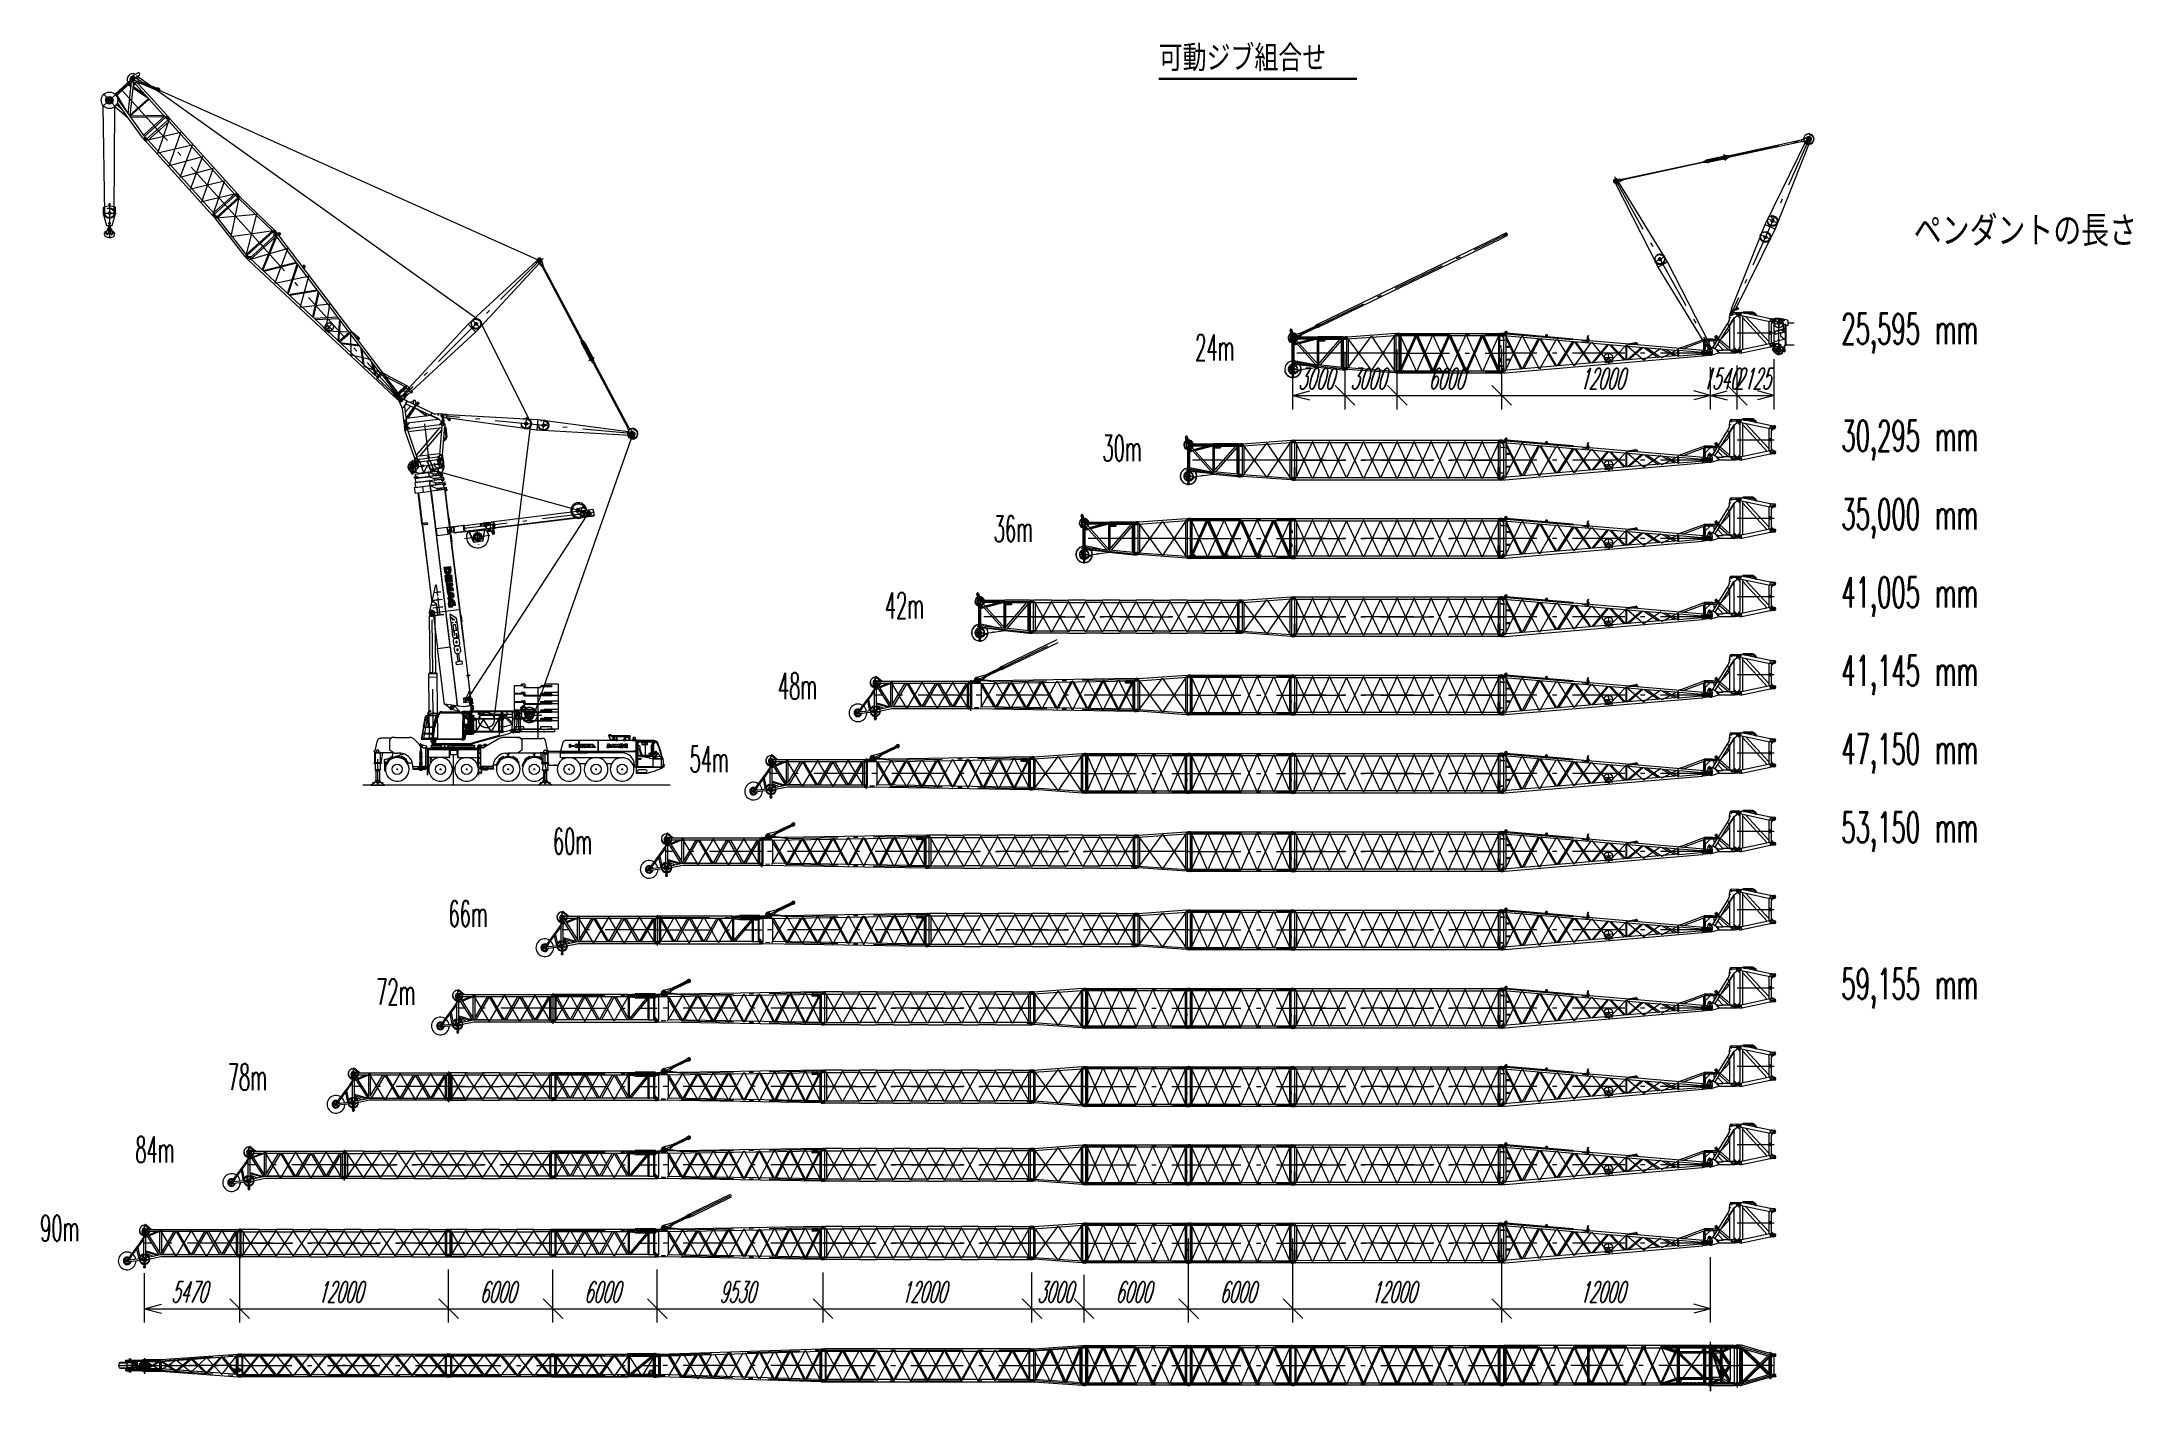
# Model space of a CAD drawing. Extents: x 8416 to 128612, y 1960 to 79517.
import ezdxf
from ezdxf.enums import TextEntityAlignment as Align

# ---------------------------------------------------------------- set-up
doc = ezdxf.new("R2010")
doc.units = 0
doc.header["$LTSCALE"] = 100
doc.header["$MEASUREMENT"] = 0
for name, pattern in [('CENTER', [50.5, 30, -9, 2.5, -9]), ('HIDDEN', [12.6, 8.4, -4.2]), ('PHANTOM', [58, 30, -9, 2.5, -5, 2.5, -9])]:
    doc.linetypes.add(name, pattern=pattern)
for name, color, linetype in [('1', 7, 'Continuous'), ('10', 3, 'Continuous'), ('11', 7, 'Continuous'), ('12', 136, 'Continuous'), ('129', 7, 'Continuous'), ('13', 216, 'Continuous'), ('200', 7, 'Continuous'), ('4', 54, 'Continuous'), ('5', 7, 'Continuous'), ('611', 7, 'Continuous'), ('911', 7, 'Continuous')]:
    doc.layers.add(name, color=color, linetype=linetype)
doc.styles.get("Standard").update_dxf_attribs({"font": 'txt', "bigfont": 'bigfont'})
doc.dimstyles.get("Standard").update_dxf_attribs({"dimtxt": 0.18, "dimasz": 0.18, "dimexe": 0.18, "dimexo": 0.0625, "dimgap": 0.09, "dimtad": 0, "dimtih": 1, "dimtoh": 1, "dimdec": 4, "dimzin": 0, "dimdsep": 46, "dimtxsty": 'Standard', "dimcen": 0.09, "dimadec": 0, "dimazin": 0, "dimtfac": 1, "dimtdec": 4, "dimtofl": 0, "dimtmove": 0, "dimatfit": 0, "dimfxl": 1, "dimtolj": 1, "dimtzin": 0, "dimarcsym": 0})

msp = doc.modelspace()

# ---------------------------------------------------------------- texts
at = {"layer": '11', "color": 7, "linetype": 'CENTER', "lineweight": 9}
for s, width, p in [('ペンダントの長さ', 0.833333, (116000, 67240.00306)), ('25,595 mm', 0.54878, (111840, 61618.10864)), ('30,295 mm', 0.54878, (111840, 55470.07099)), ('35,000 mm', 0.54878, (111840, 50970.07098)), ('41,005 mm', 0.54878, (111840, 46470.03662)), ('41,145 mm', 0.54878, (111840, 41970.10949)), ('47,150 mm', 0.54878, (111840, 37470.07324)), ('53,150 mm', 0.54878, (111840, 32970.03662)), ('59,155 mm', 0.54878, (111840, 23969.96338))]:
    msp.add_text(s, height=1750, dxfattribs=dict(at, width=width)).set_placement(p, align=Align.BOTTOM_LEFT)
at = {"layer": '13', "color": 216, "linetype": 'Continuous', "lineweight": 9}
for s, width, p in [('可動ジブ組合せ', 0.833333, (72610, 77380)), ('24m', 0.5, (74704.74902, 60750)), ('30m', 0.5, (69374.74902, 54960)), ('36m', 0.5, (63124.74902, 50330)), ('42m', 0.5, (56864.74902, 45920)), ('48m', 0.5, (50724.74902, 41290)), ('54m', 0.5, (45645.10512, 37090.15872)), ('60m', 0.5, (37790.3268, 32370)), ('66m', 0.5, (31790.3268, 28200)), ('72m', 0.5, (27635.10512, 23710.15872)), ('78m', 0.5, (19104.74902, 18820)), ('84m', 0.5, (13790.3268, 14650)), ('90m', 0.5, (8320, 10130))]:
    msp.add_text(s, height=1500, dxfattribs=dict(at, width=width)).set_placement(p, align=Align.BOTTOM_LEFT)

# ---------------------------------------------------------------- blocks, each defined once
blk = doc.blocks.new('*G1')
at = {"layer": '11', "color": 7, "linetype": 'Continuous', "lineweight": 9}
for p, q in [((80141, 62411), (81845, 63237)), ((80238, 62667), (80399, 62335)), ((80275, 62643), (80240, 62626)), ((80765, 62766), (80275, 62643)), ((80415, 62378), (80806, 62681)), ((81145, 62948), (80784, 62773)), ((80806, 62681), (80820, 62690)), ((80820, 62690), (80824, 62692)), ((80824, 62692), (81615, 63076)), ((81576, 63157), (81145, 62948)), ((81697, 63257), (81598, 63171)), ((81640, 63084), (81769, 63109)), ((81735, 63118), (81689, 63237)), ((81724, 63270), (81697, 63257)), ((81722, 63275), (81796, 63122)), ((81776, 63165), (81750, 63231)), ((81769, 63109), (81796, 63122)), ((80371, 62356), (80415, 62378))]:
    blk.add_line(p, q, dxfattribs=at)
for centre, radius in [((80320, 62498), 110), ((81760, 63196), 27.5), ((81763, 63197), 27.5)]:
    blk.add_circle(centre, radius, dxfattribs=at)
for centre, radius, start, end in [((80305, 62491), 150, 115.86534, -64.13583), ((80741, 62863), 99.9, -76.13433, -64.1264), ((81532, 63247), 100, -64.13741, -49.13332), ((81659, 62986), 100, 100.87122, 115.868), ((81762, 63197), 83.5, 111.43, -68.57), ((81760, 63196), 72.4, -30.63067, -106.52728), ((81760, 63196), 82.5, -22.492, 115.86707), ((81760, 63196), 72.4, -106.52459, -30.62801), ((81760, 63196), 82.4, -64.13876, -22.42553)]:
    blk.add_arc(centre, radius, start, end, dxfattribs=at)
blk = doc.blocks.new('*G2')
at = {"layer": '11', "color": 7, "linetype": 'Continuous', "lineweight": 9}
for p, q in [((80410, 11545), (80240, 11545)), ((80330, 11625), (80310, 11625)), ((80310, 11625), (80330, 11625)), ((80310, 11465), (80330, 11465)), ((80330, 11465), (80310, 11465)), ((80320, 11625), (80320, 11465)), ((80330, 11625), (80422, 11611)), ((80422, 11478), (80330, 11465)), ((80404, 11614), (80404, 11545)), ((80404, 11476), (80404, 11545)), ((80420, 11478), (80420, 9461)), ((80422, 11611), (80430, 11611)), ((80430, 11478), (80422, 11478)), ((80430, 11611), (80442, 11611)), ((80442, 11478), (80430, 11478)), ((80442, 11611), (80442, 11545)), ((80442, 11611), (92219, 11611)), ((80442, 11478), (80442, 11545)), ((80442, 11478), (92199, 11478)), ((80521, 11478), (80521, 9461)), ((80534, 11534), (80534, 11534)), ((92410, 11545), (92091, 11545)), ((92120, 11478), (92120, 9461)), ((92210, 11611), (92199, 11611)), ((92199, 11611), (92199, 11545)), ((92199, 11478), (92199, 11545)), ((92199, 11478), (92210, 11478)), ((92219, 11611), (92210, 11611)), ((92210, 11478), (92219, 11478)), ((92310, 11625), (92219, 11611)), ((92219, 11478), (92310, 11465)), ((92221, 11478), (92221, 9461)), ((92237, 11614), (92237, 11545)), ((92237, 11476), (92237, 11545)), ((92330, 11625), (92310, 11625)), ((92310, 11465), (92330, 11465)), ((92320, 11625), (92320, 11465)), ((80420, 9461), (80420, 10066)), ((80521, 9461), (80521, 10066)), ((92120, 9461), (92120, 10066)), ((92221, 9461), (92221, 10066)), ((80410, 9395), (80242, 9395)), ((80310, 9475), (80330, 9475)), ((80330, 9475), (80310, 9475)), ((80330, 9315), (80310, 9315)), ((80310, 9315), (80330, 9315)), ((80320, 9315), (80320, 9475)), ((80422, 9461), (80330, 9475)), ((80330, 9315), (80422, 9328)), ((80404, 9464), (80404, 9395)), ((80404, 9326), (80404, 9395)), ((92199, 9328), (80404, 9329)), ((80430, 9461), (80422, 9461)), ((80422, 9328), (80430, 9328)), ((80442, 9461), (80430, 9461)), ((80430, 9328), (80442, 9328)), ((92199, 9461), (80442, 9462)), ((80442, 9461), (80442, 9395)), ((80442, 9328), (80442, 9395)), ((92410, 9395), (92091, 9395)), ((92199, 9461), (92210, 9461)), ((92199, 9461), (92199, 9395)), ((92199, 9328), (92199, 9395)), ((92210, 9328), (92199, 9328)), ((92210, 9461), (92219, 9461)), ((92219, 9328), (92210, 9328)), ((92219, 9461), (92310, 9475)), ((92310, 9315), (92219, 9328)), ((92237, 9464), (92237, 9395)), ((92237, 9326), (92237, 9395)), ((92310, 9475), (92330, 9475)), ((92330, 9315), (92310, 9315)), ((92320, 9315), (92320, 9475))]:
    blk.add_line(p, q, dxfattribs=at)
at = {"layer": '11', "color": 7, "linetype": 'CENTER', "lineweight": 9}
for p, q in [((81445, 11545), (80470, 9395)), ((81445, 9395), (80470, 11545)), ((82420, 9395), (81445, 11545)), ((82420, 11545), (81445, 9395)), ((83395, 9462), (82420, 11545)), ((83395, 11478), (82420, 9395)), ((84370, 11545), (83395, 9462)), ((84370, 9395), (83395, 11478)), ((85345, 9462), (84370, 11545)), ((85345, 11478), (84370, 9395)), ((86320, 11545), (85345, 9462)), ((86320, 9395), (85345, 11478)), ((87295, 11545), (86320, 9395)), ((87295, 9395), (86320, 11545)), ((88270, 9395), (87295, 11545)), ((88270, 11545), (87295, 9395)), ((89245, 11545), (88270, 9395)), ((89245, 9395), (88270, 11545)), ((90220, 9395), (89245, 11545)), ((90220, 11545), (89245, 9395)), ((91195, 11545), (90220, 9395)), ((91195, 9395), (90220, 11545)), ((92170, 9395), (91195, 11545)), ((92170, 11545), (91195, 9395)), ((92320, 10470), (80320, 10470)), ((80320, 10470), (92320, 10470))]:
    blk.add_line(p, q, dxfattribs=at)
at = {"layer": '11', "color": 7, "linetype": 'Continuous', "lineweight": 9}
for centre in [(80320, 11545), (80320, 9395)]:
    blk.add_circle(centre, 40, dxfattribs=at)
for centre, radius, start, end in [((80310, 11545), 80, 90, 180), ((80310, 11545), 80, 180, -90), ((84658, 11545), 66, 82.91751, 90.0286), ((92330, 11545), 80, 0, 90), ((92330, 11545), 80, -90, 0), ((80310, 9395), 80, 90, 180), ((80310, 9395), 80, 180, -90), ((83867, 9396), 66.8, -97.03812, -90.00311), ((92330, 9395), 80, 0, 90), ((92330, 9395), 80, -90, 0)]:
    blk.add_arc(centre, radius, start, end, dxfattribs=at)
blk = doc.blocks.new('*G3')
at = {"layer": '11', "color": 7, "linetype": 'Continuous', "lineweight": 9}
for p, q in [((80410, 16045), (80240, 16045)), ((80330, 16125), (80310, 16125)), ((80310, 16125), (80330, 16125)), ((80310, 15965), (80330, 15965)), ((80330, 15965), (80310, 15965)), ((80320, 16125), (80320, 15965)), ((80330, 16125), (80422, 16111)), ((80422, 15978), (80330, 15965)), ((80404, 16114), (80404, 16045)), ((80404, 15976), (80404, 16045)), ((80420, 15978), (80420, 13961)), ((80422, 16111), (80430, 16111)), ((80430, 15978), (80422, 15978)), ((80430, 16111), (80442, 16111)), ((80442, 15978), (80430, 15978)), ((80442, 16111), (80442, 16045)), ((80442, 16111), (92219, 16111)), ((80442, 15978), (80442, 16045)), ((80442, 15978), (92199, 15978)), ((80521, 15978), (80521, 13961)), ((80534, 16034), (80534, 16034)), ((92410, 16045), (92091, 16045)), ((92120, 15978), (92120, 13961)), ((92210, 16111), (92199, 16111)), ((92199, 16111), (92199, 16045)), ((92199, 15978), (92199, 16045)), ((92199, 15978), (92210, 15978)), ((92219, 16111), (92210, 16111)), ((92210, 15978), (92219, 15978)), ((92310, 16125), (92219, 16111)), ((92219, 15978), (92310, 15965)), ((92221, 15978), (92221, 13961)), ((92237, 16114), (92237, 16045)), ((92237, 15976), (92237, 16045)), ((92330, 16125), (92310, 16125)), ((92310, 15965), (92330, 15965)), ((92320, 16125), (92320, 15965)), ((80420, 13961), (80420, 14566)), ((80521, 13961), (80521, 14566)), ((92120, 13961), (92120, 14566)), ((92221, 13961), (92221, 14566)), ((80410, 13895), (80242, 13895)), ((80310, 13975), (80330, 13975)), ((80330, 13975), (80310, 13975)), ((80330, 13815), (80310, 13815)), ((80310, 13815), (80330, 13815)), ((80320, 13815), (80320, 13975)), ((80422, 13961), (80330, 13975)), ((80330, 13815), (80422, 13828)), ((80404, 13964), (80404, 13895)), ((80404, 13826), (80404, 13895)), ((92199, 13828), (80404, 13829)), ((80430, 13961), (80422, 13961)), ((80422, 13828), (80430, 13828)), ((80442, 13961), (80430, 13961)), ((80430, 13828), (80442, 13828)), ((92199, 13961), (80442, 13962)), ((80442, 13961), (80442, 13895)), ((80442, 13828), (80442, 13895)), ((92410, 13895), (92091, 13895)), ((92199, 13961), (92210, 13961)), ((92199, 13961), (92199, 13895)), ((92199, 13828), (92199, 13895)), ((92210, 13828), (92199, 13828)), ((92210, 13961), (92219, 13961)), ((92219, 13828), (92210, 13828)), ((92219, 13961), (92310, 13975)), ((92310, 13815), (92219, 13828)), ((92237, 13964), (92237, 13895)), ((92237, 13826), (92237, 13895)), ((92310, 13975), (92330, 13975)), ((92330, 13815), (92310, 13815)), ((92320, 13815), (92320, 13975))]:
    blk.add_line(p, q, dxfattribs=at)
at = {"layer": '11', "color": 7, "linetype": 'CENTER', "lineweight": 9}
for p, q in [((81445, 16045), (80470, 13895)), ((81445, 13895), (80470, 16045)), ((82420, 13895), (81445, 16045)), ((82420, 16045), (81445, 13895)), ((83395, 13962), (82420, 16045)), ((83395, 15978), (82420, 13895)), ((84370, 16045), (83395, 13962)), ((84370, 13895), (83395, 15978)), ((85345, 13962), (84370, 16045)), ((85345, 15978), (84370, 13895)), ((86320, 16045), (85345, 13962)), ((86320, 13895), (85345, 15978)), ((87295, 16045), (86320, 13895)), ((87295, 13895), (86320, 16045)), ((88270, 13895), (87295, 16045)), ((88270, 16045), (87295, 13895)), ((89245, 16045), (88270, 13895)), ((89245, 13895), (88270, 16045)), ((90220, 13895), (89245, 16045)), ((90220, 16045), (89245, 13895)), ((91195, 16045), (90220, 13895)), ((91195, 13895), (90220, 16045)), ((92170, 13895), (91195, 16045)), ((92170, 16045), (91195, 13895)), ((92320, 14970), (80320, 14970)), ((80320, 14970), (92320, 14970))]:
    blk.add_line(p, q, dxfattribs=at)
at = {"layer": '11', "color": 7, "linetype": 'Continuous', "lineweight": 9}
for centre in [(80320, 16045), (80320, 13895)]:
    blk.add_circle(centre, 40, dxfattribs=at)
for centre, radius, start, end in [((80310, 16045), 80, 90, 180), ((80310, 16045), 80, 180, -90), ((84658, 16045), 66, 82.91751, 90.0286), ((92330, 16045), 80, 0, 90), ((92330, 16045), 80, -90, 0), ((80310, 13895), 80, 90, 180), ((80310, 13895), 80, 180, -90), ((83867, 13896), 66.8, -97.03812, -90.00311), ((92330, 13895), 80, 0, 90), ((92330, 13895), 80, -90, 0)]:
    blk.add_arc(centre, radius, start, end, dxfattribs=at)
blk = doc.blocks.new('*G4')
at = {"layer": '11', "color": 7, "linetype": 'Continuous', "lineweight": 9}
for p, q in [((80410, 20545), (80240, 20545)), ((80330, 20625), (80310, 20625)), ((80310, 20625), (80330, 20625)), ((80310, 20465), (80330, 20465)), ((80330, 20465), (80310, 20465)), ((80320, 20625), (80320, 20465)), ((80330, 20625), (80422, 20611)), ((80422, 20478), (80330, 20465)), ((80404, 20614), (80404, 20545)), ((80404, 20476), (80404, 20545)), ((80420, 20478), (80420, 18461)), ((80422, 20611), (80430, 20611)), ((80430, 20478), (80422, 20478)), ((80430, 20611), (80442, 20611)), ((80442, 20478), (80430, 20478)), ((80442, 20611), (80442, 20545)), ((80442, 20611), (92219, 20611)), ((80442, 20478), (80442, 20545)), ((80442, 20478), (92199, 20478)), ((80521, 20478), (80521, 18461)), ((80534, 20534), (80534, 20534)), ((92410, 20545), (92091, 20545)), ((92120, 20478), (92120, 18461)), ((92210, 20611), (92199, 20611)), ((92199, 20611), (92199, 20545)), ((92199, 20478), (92199, 20545)), ((92199, 20478), (92210, 20478)), ((92219, 20611), (92210, 20611)), ((92210, 20478), (92219, 20478)), ((92310, 20625), (92219, 20611)), ((92219, 20478), (92310, 20465)), ((92221, 20478), (92221, 18461)), ((92237, 20614), (92237, 20545)), ((92237, 20476), (92237, 20545)), ((92330, 20625), (92310, 20625)), ((92310, 20465), (92330, 20465)), ((92320, 20625), (92320, 20465)), ((80410, 18395), (80242, 18395)), ((80310, 18475), (80330, 18475)), ((80330, 18475), (80310, 18475)), ((80330, 18315), (80310, 18315)), ((80310, 18315), (80330, 18315)), ((80320, 18315), (80320, 18475)), ((80422, 18461), (80330, 18475)), ((80330, 18315), (80422, 18328)), ((80404, 18464), (80404, 18395)), ((80404, 18326), (80404, 18395)), ((92199, 18328), (80404, 18329)), ((80420, 18461), (80420, 19066)), ((80430, 18461), (80422, 18461)), ((80422, 18328), (80430, 18328)), ((80442, 18461), (80430, 18461)), ((80430, 18328), (80442, 18328)), ((92199, 18461), (80442, 18462)), ((80442, 18461), (80442, 18395)), ((80442, 18328), (80442, 18395)), ((80521, 18461), (80521, 19066)), ((92410, 18395), (92091, 18395)), ((92120, 18461), (92120, 19066)), ((92199, 18461), (92210, 18461)), ((92199, 18461), (92199, 18395)), ((92199, 18328), (92199, 18395)), ((92210, 18328), (92199, 18328)), ((92210, 18461), (92219, 18461)), ((92219, 18328), (92210, 18328)), ((92219, 18461), (92310, 18475)), ((92310, 18315), (92219, 18328)), ((92221, 18461), (92221, 19066)), ((92237, 18464), (92237, 18395)), ((92237, 18326), (92237, 18395)), ((92310, 18475), (92330, 18475)), ((92330, 18315), (92310, 18315)), ((92320, 18315), (92320, 18475))]:
    blk.add_line(p, q, dxfattribs=at)
at = {"layer": '11', "color": 7, "linetype": 'CENTER', "lineweight": 9}
for p, q in [((81445, 20545), (80470, 18395)), ((81445, 18395), (80470, 20545)), ((82420, 18395), (81445, 20545)), ((82420, 20545), (81445, 18395)), ((83395, 18462), (82420, 20545)), ((83395, 20478), (82420, 18395)), ((84370, 20545), (83395, 18462)), ((84370, 18395), (83395, 20478)), ((85345, 18462), (84370, 20545)), ((85345, 20478), (84370, 18395)), ((86320, 20545), (85345, 18462)), ((86320, 18395), (85345, 20478)), ((87295, 20545), (86320, 18395)), ((87295, 18395), (86320, 20545)), ((88270, 18395), (87295, 20545)), ((88270, 20545), (87295, 18395)), ((89245, 20545), (88270, 18395)), ((89245, 18395), (88270, 20545)), ((90220, 18395), (89245, 20545)), ((90220, 20545), (89245, 18395)), ((91195, 20545), (90220, 18395)), ((91195, 18395), (90220, 20545)), ((92170, 18395), (91195, 20545)), ((92170, 20545), (91195, 18395)), ((92320, 19470), (80320, 19470)), ((80320, 19470), (92320, 19470))]:
    blk.add_line(p, q, dxfattribs=at)
at = {"layer": '11', "color": 7, "linetype": 'Continuous', "lineweight": 9}
for centre in [(80320, 20545), (80320, 18395)]:
    blk.add_circle(centre, 40, dxfattribs=at)
for centre, radius, start, end in [((80310, 20545), 80, 90, 180), ((80310, 20545), 80, 180, -90), ((84658, 20545), 66, 82.91751, 90.0286), ((92330, 20545), 80, 0, 90), ((92330, 20545), 80, -90, 0), ((80310, 18395), 80, 90, 180), ((80310, 18395), 80, 180, -90), ((83867, 18396), 66.8, -97.03812, -90.00311), ((92330, 18395), 80, 0, 90), ((92330, 18395), 80, -90, 0)]:
    blk.add_arc(centre, radius, start, end, dxfattribs=at)
blk = doc.blocks.new('*G5')
at = {"layer": '11', "color": 7, "linetype": 'Continuous', "lineweight": 9}
for p, q in [((80410, 25045), (80240, 25045)), ((80330, 25125), (80310, 25125)), ((80310, 25125), (80330, 25125)), ((80310, 24965), (80330, 24965)), ((80330, 24965), (80310, 24965)), ((80320, 25125), (80320, 24965)), ((80330, 25125), (80422, 25111)), ((80422, 24978), (80330, 24965)), ((80404, 25114), (80404, 25045)), ((80404, 24976), (80404, 25045)), ((80420, 24978), (80420, 22961)), ((80422, 25111), (80430, 25111)), ((80430, 24978), (80422, 24978)), ((80430, 25111), (80442, 25111)), ((80442, 24978), (80430, 24978)), ((80442, 25111), (80442, 25045)), ((80442, 25111), (92219, 25111)), ((80442, 24978), (80442, 25045)), ((80442, 24978), (92199, 24978)), ((80521, 24978), (80521, 22961)), ((80534, 25034), (80534, 25034)), ((92410, 25045), (92091, 25045)), ((92120, 24978), (92120, 22961)), ((92210, 25111), (92199, 25111)), ((92199, 25111), (92199, 25045)), ((92199, 24978), (92199, 25045)), ((92199, 24978), (92210, 24978)), ((92219, 25111), (92210, 25111)), ((92210, 24978), (92219, 24978)), ((92310, 25125), (92219, 25111)), ((92219, 24978), (92310, 24965)), ((92221, 24978), (92221, 22961)), ((92237, 25114), (92237, 25045)), ((92237, 24976), (92237, 25045)), ((92330, 25125), (92310, 25125)), ((92310, 24965), (92330, 24965)), ((92320, 25125), (92320, 24965)), ((80410, 22895), (80242, 22895)), ((80310, 22975), (80330, 22975)), ((80330, 22975), (80310, 22975)), ((80320, 22815), (80320, 22975)), ((80422, 22961), (80330, 22975)), ((80404, 22964), (80404, 22895)), ((80404, 22826), (80404, 22895)), ((80420, 22961), (80420, 23566)), ((80430, 22961), (80422, 22961)), ((80442, 22961), (80430, 22961)), ((92199, 22961), (80442, 22962)), ((80442, 22961), (80442, 22895)), ((80442, 22828), (80442, 22895)), ((80521, 22961), (80521, 23566)), ((92410, 22895), (92091, 22895)), ((92120, 22961), (92120, 23566)), ((92199, 22961), (92210, 22961)), ((92199, 22961), (92199, 22895)), ((92199, 22828), (92199, 22895)), ((92210, 22961), (92219, 22961)), ((92219, 22961), (92310, 22975)), ((92221, 22961), (92221, 23566)), ((92237, 22964), (92237, 22895)), ((92237, 22826), (92237, 22895)), ((92310, 22975), (92330, 22975)), ((92320, 22815), (92320, 22975)), ((80330, 22815), (80310, 22815)), ((80310, 22815), (80330, 22815)), ((80330, 22815), (80422, 22828)), ((92199, 22828), (80404, 22829)), ((80422, 22828), (80430, 22828)), ((80430, 22828), (80442, 22828)), ((92210, 22828), (92199, 22828)), ((92219, 22828), (92210, 22828)), ((92310, 22815), (92219, 22828)), ((92330, 22815), (92310, 22815))]:
    blk.add_line(p, q, dxfattribs=at)
at = {"layer": '11', "color": 7, "linetype": 'CENTER', "lineweight": 9}
for p, q in [((81445, 25045), (80470, 22895)), ((81445, 22895), (80470, 25045)), ((82420, 22895), (81445, 25045)), ((82420, 25045), (81445, 22895)), ((83395, 22962), (82420, 25045)), ((83395, 24978), (82420, 22895)), ((84370, 25045), (83395, 22962)), ((84370, 22895), (83395, 24978)), ((85345, 22962), (84370, 25045)), ((85345, 24978), (84370, 22895)), ((86320, 25045), (85345, 22962)), ((86320, 22895), (85345, 24978)), ((87295, 25045), (86320, 22895)), ((87295, 22895), (86320, 25045)), ((88270, 22895), (87295, 25045)), ((88270, 25045), (87295, 22895)), ((89245, 25045), (88270, 22895)), ((89245, 22895), (88270, 25045)), ((90220, 22895), (89245, 25045)), ((90220, 25045), (89245, 22895)), ((91195, 25045), (90220, 22895)), ((91195, 22895), (90220, 25045)), ((92170, 22895), (91195, 25045)), ((92170, 25045), (91195, 22895)), ((92320, 23970), (80320, 23970)), ((80320, 23970), (92320, 23970))]:
    blk.add_line(p, q, dxfattribs=at)
at = {"layer": '11', "color": 7, "linetype": 'Continuous', "lineweight": 9}
for centre in [(80320, 25045), (80320, 22895)]:
    blk.add_circle(centre, 40, dxfattribs=at)
for centre, radius, start, end in [((80310, 25045), 80, 90, 180), ((80310, 25045), 80, 180, -90), ((84658, 25045), 66, 82.91751, 90.0286), ((92330, 25045), 80, 0, 90), ((92330, 25045), 80, -90, 0), ((80310, 22895), 80, 90, 180), ((80310, 22895), 80, 180, -90), ((92330, 22895), 80, 0, 90), ((92330, 22895), 80, -90, 0), ((83867, 22896), 66.8, -97.03812, -90.00311)]:
    blk.add_arc(centre, radius, start, end, dxfattribs=at)
blk = doc.blocks.new('*G6')
at = {"layer": '11', "color": 7, "linetype": 'Continuous', "lineweight": 9}
for p, q in [((80410, 29545), (80240, 29545)), ((80330, 29625), (80310, 29625)), ((80310, 29625), (80330, 29625)), ((80310, 29465), (80330, 29465)), ((80330, 29465), (80310, 29465)), ((80320, 29625), (80320, 29465)), ((80330, 29625), (80422, 29612)), ((80422, 29479), (80330, 29465)), ((80404, 29614), (80404, 29545)), ((80404, 29476), (80404, 29545)), ((80420, 29478), (80420, 27462)), ((80422, 29612), (80430, 29612)), ((80430, 29479), (80422, 29479)), ((80430, 29612), (80442, 29612)), ((80442, 29479), (80430, 29479)), ((80442, 29612), (80442, 29545)), ((80442, 29612), (92219, 29612)), ((80442, 29479), (80442, 29545)), ((80442, 29479), (92199, 29479)), ((80521, 29479), (80521, 27462)), ((80534, 29534), (80534, 29534)), ((92410, 29545), (92091, 29545)), ((92120, 29479), (92120, 27462)), ((92210, 29612), (92199, 29612)), ((92199, 29612), (92199, 29545)), ((92199, 29479), (92199, 29545)), ((92199, 29479), (92210, 29479)), ((92219, 29612), (92210, 29612)), ((92210, 29479), (92219, 29479)), ((92310, 29625), (92219, 29612)), ((92219, 29479), (92310, 29465)), ((92221, 29479), (92221, 27462)), ((92237, 29614), (92237, 29545)), ((92237, 29476), (92237, 29545)), ((92330, 29625), (92310, 29625)), ((92310, 29465), (92330, 29465)), ((92320, 29625), (92320, 29465)), ((80420, 27462), (80420, 28066)), ((80521, 27462), (80521, 28066)), ((92120, 27462), (92120, 28066)), ((92221, 27462), (92221, 28066)), ((80410, 27395), (80242, 27395)), ((80310, 27475), (80330, 27475)), ((80330, 27475), (80310, 27475)), ((80330, 27315), (80310, 27315)), ((80310, 27315), (80330, 27315)), ((80320, 27315), (80320, 27475)), ((80422, 27462), (80330, 27475)), ((80330, 27315), (80422, 27329)), ((80404, 27464), (80404, 27395)), ((80404, 27326), (80404, 27395)), ((92199, 27329), (80404, 27329)), ((80430, 27462), (80422, 27462)), ((80422, 27329), (80430, 27329)), ((80442, 27462), (80430, 27462)), ((80430, 27329), (80442, 27329)), ((80442, 27462), (80442, 27395)), ((92199, 27462), (80442, 27462)), ((80442, 27329), (80442, 27395)), ((92410, 27395), (92091, 27395)), ((92199, 27462), (92210, 27462)), ((92199, 27462), (92199, 27395)), ((92199, 27329), (92199, 27395)), ((92210, 27329), (92199, 27329)), ((92210, 27462), (92219, 27462)), ((92219, 27329), (92210, 27329)), ((92219, 27462), (92310, 27475)), ((92310, 27315), (92219, 27329)), ((92237, 27464), (92237, 27395)), ((92237, 27326), (92237, 27395)), ((92310, 27475), (92330, 27475)), ((92330, 27315), (92310, 27315)), ((92320, 27315), (92320, 27475))]:
    blk.add_line(p, q, dxfattribs=at)
at = {"layer": '11', "color": 7, "linetype": 'CENTER', "lineweight": 9}
for p, q in [((81445, 29545), (80470, 27395)), ((81445, 27395), (80470, 29545)), ((82420, 27395), (81445, 29545)), ((82420, 29545), (81445, 27395)), ((83395, 27462), (82420, 29545)), ((83395, 29478), (82420, 27395)), ((84370, 29545), (83395, 27462)), ((84370, 27395), (83395, 29478)), ((85345, 27462), (84370, 29545)), ((85345, 29478), (84370, 27395)), ((86320, 29545), (85345, 27462)), ((86320, 27395), (85345, 29478)), ((87295, 29545), (86320, 27395)), ((87295, 27395), (86320, 29545)), ((88270, 27395), (87295, 29545)), ((88270, 29545), (87295, 27395)), ((89245, 29545), (88270, 27395)), ((89245, 27395), (88270, 29545)), ((90220, 27395), (89245, 29545)), ((90220, 29545), (89245, 27395)), ((91195, 29545), (90220, 27395)), ((91195, 27395), (90220, 29545)), ((92170, 27395), (91195, 29545)), ((92170, 29545), (91195, 27395)), ((92320, 28470), (80320, 28470)), ((80320, 28470), (92320, 28470))]:
    blk.add_line(p, q, dxfattribs=at)
at = {"layer": '11', "color": 7, "linetype": 'Continuous', "lineweight": 9}
for centre in [(80320, 29545), (80320, 27395)]:
    blk.add_circle(centre, 40, dxfattribs=at)
for centre, radius, start, end in [((80310, 29545), 80, 90, 180), ((80310, 29545), 80, 180, -90), ((84658, 29546), 66, 82.91751, 90.0286), ((92330, 29545), 80, 0, 90), ((92330, 29545), 80, -90, 0), ((80310, 27395), 80, 90, 180), ((80310, 27395), 80, 180, -90), ((83867, 27396), 66.8, -97.03812, -90.00311), ((92330, 27395), 80, 0, 90), ((92330, 27395), 80, -90, 0)]:
    blk.add_arc(centre, radius, start, end, dxfattribs=at)
blk = doc.blocks.new('*G7')
at = {"layer": '11', "color": 7, "linetype": 'Continuous', "lineweight": 9}
for p, q in [((80410, 34045), (80240, 34045)), ((80330, 34125), (80310, 34125)), ((80310, 34125), (80330, 34125)), ((80310, 33965), (80330, 33965)), ((80330, 33965), (80310, 33965)), ((80320, 34125), (80320, 33965)), ((80330, 34125), (80422, 34112)), ((80422, 33979), (80330, 33965)), ((80404, 34114), (80404, 34045)), ((80404, 33976), (80404, 34045)), ((80420, 33978), (80420, 31962)), ((80422, 34112), (80430, 34112)), ((80430, 33979), (80422, 33979)), ((80430, 34112), (80442, 34112)), ((80442, 33979), (80430, 33979)), ((80442, 34112), (80442, 34045)), ((80442, 34112), (92219, 34112)), ((80442, 33979), (80442, 34045)), ((80442, 33979), (92199, 33979)), ((80521, 33979), (80521, 31962)), ((80534, 34034), (80534, 34034)), ((92410, 34045), (92091, 34045)), ((92120, 33979), (92120, 31962)), ((92210, 34112), (92199, 34112)), ((92199, 34112), (92199, 34045)), ((92199, 33979), (92199, 34045)), ((92199, 33979), (92210, 33979)), ((92219, 34112), (92210, 34112)), ((92210, 33979), (92219, 33979)), ((92310, 34125), (92219, 34112)), ((92219, 33979), (92310, 33965)), ((92221, 33979), (92221, 31962)), ((92237, 34114), (92237, 34045)), ((92237, 33976), (92237, 34045)), ((92330, 34125), (92310, 34125)), ((92310, 33965), (92330, 33965)), ((92320, 34125), (92320, 33965)), ((80420, 31962), (80420, 32566)), ((80521, 31962), (80521, 32566)), ((92120, 31962), (92120, 32566)), ((92221, 31962), (92221, 32566)), ((80410, 31895), (80242, 31895)), ((80310, 31975), (80330, 31975)), ((80330, 31975), (80310, 31975)), ((80330, 31815), (80310, 31815)), ((80310, 31815), (80330, 31815)), ((80320, 31815), (80320, 31975)), ((80422, 31962), (80330, 31975)), ((80330, 31815), (80422, 31829)), ((80404, 31964), (80404, 31895)), ((80404, 31826), (80404, 31895)), ((92199, 31829), (80404, 31829)), ((80430, 31962), (80422, 31962)), ((80422, 31829), (80430, 31829)), ((80442, 31962), (80430, 31962)), ((80430, 31829), (80442, 31829)), ((80442, 31962), (80442, 31895)), ((92199, 31962), (80442, 31962)), ((80442, 31829), (80442, 31895)), ((92410, 31895), (92091, 31895)), ((92199, 31962), (92210, 31962)), ((92199, 31962), (92199, 31895)), ((92199, 31829), (92199, 31895)), ((92210, 31829), (92199, 31829)), ((92210, 31962), (92219, 31962)), ((92219, 31829), (92210, 31829)), ((92219, 31962), (92310, 31975)), ((92310, 31815), (92219, 31829)), ((92237, 31964), (92237, 31895)), ((92237, 31826), (92237, 31895)), ((92310, 31975), (92330, 31975)), ((92330, 31815), (92310, 31815)), ((92320, 31815), (92320, 31975))]:
    blk.add_line(p, q, dxfattribs=at)
at = {"layer": '11', "color": 7, "linetype": 'CENTER', "lineweight": 9}
for p, q in [((81445, 34045), (80470, 31895)), ((81445, 31895), (80470, 34045)), ((82420, 31895), (81445, 34045)), ((82420, 34045), (81445, 31895)), ((83395, 31962), (82420, 34045)), ((83395, 33978), (82420, 31895)), ((84370, 34045), (83395, 31962)), ((84370, 31895), (83395, 33978)), ((85345, 31962), (84370, 34045)), ((85345, 33978), (84370, 31895)), ((86320, 34045), (85345, 31962)), ((86320, 31895), (85345, 33978)), ((87295, 34045), (86320, 31895)), ((87295, 31895), (86320, 34045)), ((88270, 31895), (87295, 34045)), ((88270, 34045), (87295, 31895)), ((89245, 34045), (88270, 31895)), ((89245, 31895), (88270, 34045)), ((90220, 31895), (89245, 34045)), ((90220, 34045), (89245, 31895)), ((91195, 34045), (90220, 31895)), ((91195, 31895), (90220, 34045)), ((92170, 31895), (91195, 34045)), ((92170, 34045), (91195, 31895)), ((92320, 32970), (80320, 32970)), ((80320, 32970), (92320, 32970))]:
    blk.add_line(p, q, dxfattribs=at)
at = {"layer": '11', "color": 7, "linetype": 'Continuous', "lineweight": 9}
for centre in [(80320, 34045), (80320, 31895)]:
    blk.add_circle(centre, 40, dxfattribs=at)
for centre, radius, start, end in [((80310, 34045), 80, 90, 180), ((80310, 34045), 80, 180, -90), ((84658, 34046), 66, 82.91751, 90.0286), ((92330, 34045), 80, 0, 90), ((92330, 34045), 80, -90, 0), ((80310, 31895), 80, 90, 180), ((80310, 31895), 80, 180, -90), ((83867, 31896), 66.8, -97.03812, -90.00311), ((92330, 31895), 80, 0, 90), ((92330, 31895), 80, -90, 0)]:
    blk.add_arc(centre, radius, start, end, dxfattribs=at)
blk = doc.blocks.new('*G8')
at = {"layer": '11', "color": 7, "linetype": 'Continuous', "lineweight": 9}
for p, q in [((80410, 38545), (80240, 38545)), ((80330, 38625), (80310, 38625)), ((80310, 38625), (80330, 38625)), ((80310, 38465), (80330, 38465)), ((80330, 38465), (80310, 38465)), ((80320, 38625), (80320, 38465)), ((80330, 38625), (80422, 38612)), ((80422, 38479), (80330, 38465)), ((80404, 38614), (80404, 38545)), ((80404, 38476), (80404, 38545)), ((80420, 38478), (80420, 36462)), ((80422, 38612), (80430, 38612)), ((80430, 38479), (80422, 38479)), ((80430, 38612), (80442, 38612)), ((80442, 38479), (80430, 38479)), ((80442, 38612), (80442, 38545)), ((80442, 38612), (92219, 38612)), ((80442, 38479), (80442, 38545)), ((80442, 38479), (92199, 38479)), ((80521, 38479), (80521, 36462)), ((80534, 38534), (80534, 38534)), ((92410, 38545), (92091, 38545)), ((92120, 38479), (92120, 36462)), ((92210, 38612), (92199, 38612)), ((92199, 38612), (92199, 38545)), ((92199, 38479), (92199, 38545)), ((92199, 38479), (92210, 38479)), ((92219, 38612), (92210, 38612)), ((92210, 38479), (92219, 38479)), ((92310, 38625), (92219, 38612)), ((92219, 38479), (92310, 38465)), ((92221, 38479), (92221, 36462)), ((92237, 38614), (92237, 38545)), ((92237, 38476), (92237, 38545)), ((92330, 38625), (92310, 38625)), ((92310, 38465), (92330, 38465)), ((92320, 38625), (92320, 38465)), ((80410, 36395), (80242, 36395)), ((80310, 36475), (80330, 36475)), ((80330, 36475), (80310, 36475)), ((80330, 36315), (80310, 36315)), ((80310, 36315), (80330, 36315)), ((80320, 36315), (80320, 36475)), ((80422, 36462), (80330, 36475)), ((80330, 36315), (80422, 36329)), ((80404, 36464), (80404, 36395)), ((80404, 36326), (80404, 36395)), ((92199, 36329), (80404, 36329)), ((80420, 36462), (80420, 37066)), ((80430, 36462), (80422, 36462)), ((80422, 36329), (80430, 36329)), ((80442, 36462), (80430, 36462)), ((80430, 36329), (80442, 36329)), ((80442, 36462), (80442, 36395)), ((92199, 36462), (80442, 36462)), ((80442, 36329), (80442, 36395)), ((80521, 36462), (80521, 37066)), ((92410, 36395), (92091, 36395)), ((92120, 36462), (92120, 37066)), ((92199, 36462), (92210, 36462)), ((92199, 36462), (92199, 36395)), ((92199, 36329), (92199, 36395)), ((92210, 36329), (92199, 36329)), ((92210, 36462), (92219, 36462)), ((92219, 36329), (92210, 36329)), ((92219, 36462), (92310, 36475)), ((92310, 36315), (92219, 36329)), ((92221, 36462), (92221, 37066)), ((92237, 36464), (92237, 36395)), ((92237, 36326), (92237, 36395)), ((92310, 36475), (92330, 36475)), ((92330, 36315), (92310, 36315)), ((92320, 36315), (92320, 36475))]:
    blk.add_line(p, q, dxfattribs=at)
at = {"layer": '11', "color": 7, "linetype": 'CENTER', "lineweight": 9}
for p, q in [((81445, 38545), (80470, 36395)), ((81445, 36395), (80470, 38545)), ((82420, 36395), (81445, 38545)), ((82420, 38545), (81445, 36395)), ((83395, 36462), (82420, 38545)), ((83395, 38478), (82420, 36395)), ((84370, 38545), (83395, 36462)), ((84370, 36395), (83395, 38478)), ((85345, 36462), (84370, 38545)), ((85345, 38478), (84370, 36395)), ((86320, 38545), (85345, 36462)), ((86320, 36395), (85345, 38478)), ((87295, 38545), (86320, 36395)), ((87295, 36395), (86320, 38545)), ((88270, 36395), (87295, 38545)), ((88270, 38545), (87295, 36395)), ((89245, 38545), (88270, 36395)), ((89245, 36395), (88270, 38545)), ((90220, 36395), (89245, 38545)), ((90220, 38545), (89245, 36395)), ((91195, 38545), (90220, 36395)), ((91195, 36395), (90220, 38545)), ((92170, 36395), (91195, 38545)), ((92170, 38545), (91195, 36395)), ((92320, 37470), (80320, 37470)), ((80320, 37470), (92320, 37470))]:
    blk.add_line(p, q, dxfattribs=at)
at = {"layer": '11', "color": 7, "linetype": 'Continuous', "lineweight": 9}
for centre in [(80320, 38545), (80320, 36395)]:
    blk.add_circle(centre, 40, dxfattribs=at)
for centre, radius, start, end in [((80310, 38545), 80, 90, 180), ((80310, 38545), 80, 180, -90), ((84658, 38546), 66, 82.91751, 90.0286), ((92330, 38545), 80, 0, 90), ((92330, 38545), 80, -90, 0), ((80310, 36395), 80, 90, 180), ((80310, 36395), 80, 180, -90), ((83867, 36396), 66.8, -97.03812, -90.00311), ((92330, 36395), 80, 0, 90), ((92330, 36395), 80, -90, 0)]:
    blk.add_arc(centre, radius, start, end, dxfattribs=at)
blk = doc.blocks.new('*G9')
at = {"layer": '11', "color": 7, "linetype": 'Continuous', "lineweight": 9}
for p, q in [((80410, 43045), (80240, 43045)), ((80330, 43125), (80310, 43125)), ((80310, 43125), (80330, 43125)), ((80310, 42965), (80330, 42965)), ((80330, 42965), (80310, 42965)), ((80320, 43125), (80320, 42965)), ((80330, 43125), (80422, 43112)), ((80422, 42979), (80330, 42965)), ((80404, 43114), (80404, 43045)), ((80404, 42976), (80404, 43045)), ((80420, 42978), (80420, 40962)), ((80422, 43112), (80430, 43112)), ((80430, 42979), (80422, 42979)), ((80430, 43112), (80442, 43112)), ((80442, 42979), (80430, 42979)), ((80442, 43112), (80442, 43045)), ((80442, 43112), (92219, 43112)), ((80442, 42979), (80442, 43045)), ((80442, 42979), (92199, 42979)), ((80521, 42979), (80521, 40962)), ((80534, 43034), (80534, 43034)), ((92410, 43045), (92091, 43045)), ((92120, 42979), (92120, 40962)), ((92210, 43112), (92199, 43112)), ((92199, 43112), (92199, 43045)), ((92199, 42979), (92199, 43045)), ((92199, 42979), (92210, 42979)), ((92219, 43112), (92210, 43112)), ((92210, 42979), (92219, 42979)), ((92310, 43125), (92219, 43112)), ((92219, 42979), (92310, 42965)), ((92221, 42979), (92221, 40962)), ((92237, 43114), (92237, 43045)), ((92237, 42976), (92237, 43045)), ((92330, 43125), (92310, 43125)), ((92310, 42965), (92330, 42965)), ((92320, 43125), (92320, 42965)), ((80410, 40895), (80242, 40895)), ((80310, 40975), (80330, 40975)), ((80330, 40975), (80310, 40975)), ((80320, 40815), (80320, 40975)), ((80422, 40962), (80330, 40975)), ((80404, 40964), (80404, 40895)), ((80404, 40826), (80404, 40895)), ((80420, 40962), (80420, 41566)), ((80430, 40962), (80422, 40962)), ((80442, 40962), (80430, 40962)), ((80442, 40962), (80442, 40895)), ((92199, 40962), (80442, 40962)), ((80442, 40829), (80442, 40895)), ((80521, 40962), (80521, 41566)), ((92410, 40895), (92091, 40895)), ((92120, 40962), (92120, 41566)), ((92199, 40962), (92210, 40962)), ((92199, 40962), (92199, 40895)), ((92199, 40829), (92199, 40895)), ((92210, 40962), (92219, 40962)), ((92219, 40962), (92310, 40975)), ((92221, 40962), (92221, 41566)), ((92237, 40964), (92237, 40895)), ((92237, 40826), (92237, 40895)), ((92310, 40975), (92330, 40975)), ((92320, 40815), (92320, 40975)), ((80330, 40815), (80310, 40815)), ((80310, 40815), (80330, 40815)), ((80330, 40815), (80422, 40829)), ((92199, 40829), (80404, 40829)), ((80422, 40829), (80430, 40829)), ((80430, 40829), (80442, 40829)), ((92210, 40829), (92199, 40829)), ((92219, 40829), (92210, 40829)), ((92310, 40815), (92219, 40829)), ((92330, 40815), (92310, 40815))]:
    blk.add_line(p, q, dxfattribs=at)
at = {"layer": '11', "color": 7, "linetype": 'CENTER', "lineweight": 9}
for p, q in [((81445, 43045), (80470, 40895)), ((81445, 40895), (80470, 43045)), ((82420, 40895), (81445, 43045)), ((82420, 43045), (81445, 40895)), ((83395, 40962), (82420, 43045)), ((83395, 42978), (82420, 40895)), ((84370, 43045), (83395, 40962)), ((84370, 40895), (83395, 42978)), ((85345, 40962), (84370, 43045)), ((85345, 42978), (84370, 40895)), ((86320, 43045), (85345, 40962)), ((86320, 40895), (85345, 42978)), ((87295, 43045), (86320, 40895)), ((87295, 40896), (86320, 43045)), ((88270, 40895), (87295, 43045)), ((88270, 43045), (87295, 40896)), ((89245, 43045), (88270, 40895)), ((89245, 40895), (88270, 43045)), ((90220, 40895), (89245, 43045)), ((90220, 43045), (89245, 40895)), ((91195, 43045), (90220, 40895)), ((91195, 40895), (90220, 43045)), ((92170, 40895), (91195, 43045)), ((92170, 43045), (91195, 40895)), ((92320, 41970), (80320, 41970)), ((80320, 41970), (92320, 41970))]:
    blk.add_line(p, q, dxfattribs=at)
at = {"layer": '11', "color": 7, "linetype": 'Continuous', "lineweight": 9}
for centre in [(80320, 43045), (80320, 40895)]:
    blk.add_circle(centre, 40, dxfattribs=at)
for centre, radius, start, end in [((80310, 43045), 80, 90, 180), ((80310, 43045), 80, 180, -90), ((84658, 43046), 66, 82.91751, 90.0286), ((92330, 43045), 80, 0, 90), ((92330, 43045), 80, -90, 0), ((80310, 40895), 80, 90, 180), ((80310, 40895), 80, 180, -90), ((92330, 40895), 80, 0, 90), ((92330, 40895), 80, -90, 0), ((83867, 40896), 66.8, -97.03812, -90.00311)]:
    blk.add_arc(centre, radius, start, end, dxfattribs=at)
blk = doc.blocks.new('*G10')
at = {"layer": '11', "color": 7, "linetype": 'Continuous', "lineweight": 9}
for p, q in [((80410, 56545), (80240, 56545)), ((80330, 56625), (80310, 56625)), ((80310, 56625), (80330, 56625)), ((80320, 56625), (80320, 56465)), ((80330, 56625), (80422, 56612)), ((80404, 56614), (80404, 56545)), ((80404, 56476), (80404, 56545)), ((80422, 56612), (80430, 56612)), ((80430, 56612), (80442, 56612)), ((80442, 56612), (80442, 56545)), ((80442, 56612), (92219, 56612)), ((80442, 56479), (80442, 56545)), ((80534, 56534), (80534, 56534)), ((92410, 56545), (92091, 56545)), ((92210, 56612), (92199, 56612)), ((92199, 56612), (92199, 56545)), ((92199, 56479), (92199, 56545)), ((92219, 56612), (92210, 56612)), ((92310, 56625), (92219, 56612)), ((92237, 56614), (92237, 56545)), ((92237, 56476), (92237, 56545)), ((92330, 56625), (92310, 56625)), ((92320, 56625), (92320, 56465)), ((80310, 56465), (80330, 56465)), ((80330, 56465), (80310, 56465)), ((80422, 56479), (80330, 56465)), ((80420, 56478), (80420, 54462)), ((80430, 56479), (80422, 56479)), ((80442, 56479), (80430, 56479)), ((80442, 56479), (92199, 56479)), ((80521, 56479), (80521, 54462)), ((92120, 56479), (92120, 54462)), ((92199, 56479), (92210, 56479)), ((92210, 56479), (92219, 56479)), ((92219, 56479), (92310, 56465)), ((92221, 56479), (92221, 54462)), ((92310, 56465), (92330, 56465)), ((80410, 54395), (80242, 54395)), ((80310, 54475), (80330, 54475)), ((80330, 54475), (80310, 54475)), ((80330, 54315), (80310, 54315)), ((80310, 54315), (80330, 54315)), ((80320, 54315), (80320, 54475)), ((80422, 54462), (80330, 54475)), ((80330, 54315), (80422, 54329)), ((80404, 54464), (80404, 54395)), ((80404, 54326), (80404, 54395)), ((92199, 54329), (80404, 54329)), ((80420, 54462), (80420, 55066)), ((80430, 54462), (80422, 54462)), ((80422, 54329), (80430, 54329)), ((80442, 54462), (80430, 54462)), ((80430, 54329), (80442, 54329)), ((80442, 54462), (80442, 54395)), ((92199, 54462), (80442, 54462)), ((80442, 54329), (80442, 54395)), ((80521, 54462), (80521, 55066)), ((92410, 54395), (92091, 54395)), ((92120, 54462), (92120, 55066)), ((92199, 54462), (92210, 54462)), ((92199, 54462), (92199, 54395)), ((92199, 54329), (92199, 54395)), ((92210, 54329), (92199, 54329)), ((92210, 54462), (92219, 54462)), ((92219, 54329), (92210, 54329)), ((92219, 54462), (92310, 54475)), ((92310, 54315), (92219, 54329)), ((92221, 54462), (92221, 55066)), ((92237, 54464), (92237, 54395)), ((92237, 54326), (92237, 54395)), ((92310, 54475), (92330, 54475)), ((92330, 54315), (92310, 54315)), ((92320, 54315), (92320, 54475))]:
    blk.add_line(p, q, dxfattribs=at)
at = {"layer": '11', "color": 7, "linetype": 'CENTER', "lineweight": 9}
for p, q in [((81445, 56545), (80470, 54395)), ((81445, 54395), (80470, 56545)), ((82420, 54395), (81445, 56545)), ((82420, 56545), (81445, 54395)), ((83395, 54462), (82420, 56545)), ((84370, 56545), (83395, 54462)), ((85345, 54462), (84370, 56545)), ((86320, 56545), (85345, 54462)), ((87295, 56545), (86320, 54395)), ((87295, 54395), (86320, 56545)), ((88270, 54395), (87295, 56545)), ((88270, 56545), (87295, 54395)), ((89245, 56545), (88270, 54395)), ((89245, 54395), (88270, 56545)), ((90220, 54395), (89245, 56545)), ((90220, 56545), (89245, 54395)), ((91195, 56545), (90220, 54395)), ((91195, 54395), (90220, 56545)), ((92170, 54395), (91195, 56545)), ((92170, 56545), (91195, 54395)), ((92320, 55470), (80320, 55470)), ((80320, 55470), (92320, 55470)), ((83395, 56478), (82420, 54395)), ((84370, 54395), (83395, 56478)), ((85345, 56478), (84370, 54395)), ((86320, 54395), (85345, 56478))]:
    blk.add_line(p, q, dxfattribs=at)
at = {"layer": '11', "color": 7, "linetype": 'Continuous', "lineweight": 9}
for centre in [(80320, 56545), (80320, 54395)]:
    blk.add_circle(centre, 40, dxfattribs=at)
for centre, radius, start, end in [((80310, 56545), 80, 90, 180), ((80310, 56545), 80, 180, -90), ((84658, 56546), 66, 82.91751, 90.0286), ((92330, 56545), 80, 0, 90), ((92330, 56545), 80, -90, 0), ((80310, 54395), 80, 90, 180), ((80310, 54395), 80, 180, -90), ((83867, 54396), 66.8, -97.03812, -90.00311), ((92330, 54395), 80, 0, 90), ((92330, 54395), 80, -90, 0)]:
    blk.add_arc(centre, radius, start, end, dxfattribs=at)
blk = doc.blocks.new('*G11')
at = {"layer": '11', "color": 7, "linetype": 'CENTER', "lineweight": 9}
for p, q in [((65393, 11350), (65209, 11350)), ((65320, 11417), (65320, 11282)), ((65403, 11417), (65414, 11417)), ((65409, 11282), (65403, 11282)), ((65460, 9593), (66830, 11448)), ((66830, 9492), (65460, 11345)), ((68200, 11543), (66830, 9492)), ((66830, 11448), (68198, 9397)), ((68225, 11545), (68383, 11545)), ((68320, 11591), (68320, 11498)), ((68320, 10470), (65320, 10470)), ((65320, 9656), (65320, 9523)), ((65265, 9590), (65392, 9590)), ((68225, 9395), (68383, 9395)), ((68248, 9447), (68237, 9447)), ((68237, 9342), (68248, 9342)), ((68320, 9342), (68320, 9447))]:
    blk.add_line(p, q, dxfattribs=at)
at = {"layer": '11', "color": 7, "linetype": 'Continuous', "lineweight": 9}
for p, q in [((65320, 11417), (65315, 11417)), ((65315, 11282), (65320, 11282)), ((65424, 11417), (65320, 11417)), ((65325, 11417), (65320, 11417)), ((65320, 11282), (65421, 11282)), ((65320, 11282), (65325, 11282)), ((65421, 11282), (65421, 11417)), ((65443, 11297), (65421, 11282)), ((65421, 11282), (65421, 11291)), ((65449, 11399), (65424, 11417)), ((65425, 9655), (65425, 11279)), ((65449, 11399), (65432, 11389)), ((65432, 11389), (65432, 11311)), ((65432, 11311), (65443, 11297)), ((65443, 11297), (68216, 11495)), ((68212, 11599), (65449, 11399)), ((65495, 11300), (65495, 9640)), ((68165, 11503), (68235, 11492)), ((68165, 9446), (68165, 11503)), ((68225, 11584), (68212, 11599)), ((68216, 11495), (68225, 11506)), ((68225, 11545), (68225, 11588)), ((68225, 11588), (68233, 11588)), ((68225, 11545), (68225, 11502)), ((68225, 11502), (68233, 11502)), ((68230, 11545), (68369, 11545)), ((68233, 11588), (68237, 11597)), ((68233, 11502), (68237, 11492)), ((68235, 11492), (68235, 9440)), ((68237, 11597), (68330, 11597)), ((68237, 11597), (68237, 11545)), ((68237, 11492), (68237, 11545)), ((68330, 11492), (68237, 11492)), ((68253, 11500), (68253, 11590)), ((65315, 9657), (65320, 9657)), ((65320, 9657), (65421, 9657)), ((65409, 9657), (65403, 9657)), ((65421, 9657), (65421, 9649)), ((65421, 9657), (65421, 9522)), ((65443, 9643), (65421, 9657)), ((65432, 9629), (65443, 9643)), ((65432, 9551), (65432, 9629)), ((65443, 9643), (68216, 9445)), ((65320, 9522), (65315, 9522)), ((65424, 9522), (65320, 9522)), ((65409, 9522), (65403, 9522)), ((65449, 9541), (65424, 9522)), ((65449, 9541), (65432, 9551)), ((68212, 9341), (65449, 9541)), ((68225, 9356), (68212, 9341)), ((68216, 9445), (68225, 9434)), ((68225, 9395), (68225, 9438)), ((68225, 9438), (68233, 9438)), ((68225, 9395), (68225, 9352)), ((68225, 9352), (68233, 9352)), ((68230, 9395), (68383, 9395)), ((68233, 9438), (68237, 9447)), ((68233, 9352), (68237, 9342)), ((68330, 9447), (68237, 9447)), ((68237, 9447), (68237, 9395)), ((68237, 9342), (68237, 9395)), ((68237, 9342), (68330, 9342)), ((68320, 9315), (68320, 9475))]:
    blk.add_line(p, q, dxfattribs=at)
at = {"layer": '11', "color": 7, "linetype": 'HIDDEN', "lineweight": 9}
for p, q in [((65432, 11389), (65432, 11311)), ((68225, 11506), (68225, 11584)), ((65432, 9551), (65432, 9629)), ((68225, 9434), (68225, 9356))]:
    blk.add_line(p, q, dxfattribs=at)
at = {"layer": '11', "color": 7, "linetype": 'Continuous', "lineweight": 9}
for centre, radius in [((65320, 11350), 25.5), ((68320, 11545), 27.5), ((65320, 9590), 25.5), ((68320, 9395), 27.5)]:
    blk.add_circle(centre, radius, dxfattribs=at)
for centre, radius, start, end in [((65315, 11350), 67.5, 90, 180), ((65315, 11350), 67.5, 180, -90), ((65325, 11350), 67.5, 0, 90), ((65325, 11350), 67.5, -90, 0), ((68330, 11545), 52.5, -90, 90), ((65315, 9590), 67.5, 90, 180), ((65315, 9590), 67.5, 180, -90), ((68330, 9395), 52.5, -90, 90)]:
    blk.add_arc(centre, radius, start, end, dxfattribs=at)
blk = doc.blocks.new('*G12')
at = {"layer": '11', "color": 7, "linetype": 'CENTER', "lineweight": 9}
for p, q in [((65393, 15850), (65209, 15850)), ((65320, 15917), (65320, 15782)), ((65403, 15917), (65414, 15917)), ((65409, 15782), (65403, 15782)), ((65460, 14093), (66830, 15948)), ((66830, 13992), (65460, 15845)), ((68200, 16043), (66830, 13992)), ((66830, 15948), (68198, 13897)), ((68225, 16045), (68383, 16045)), ((68320, 16091), (68320, 15998)), ((68320, 14970), (65320, 14970)), ((65265, 14090), (65392, 14090)), ((65320, 14156), (65320, 14023)), ((68225, 13895), (68383, 13895)), ((68248, 13947), (68237, 13947)), ((68237, 13842), (68248, 13842)), ((68320, 13842), (68320, 13947))]:
    blk.add_line(p, q, dxfattribs=at)
at = {"layer": '11', "color": 7, "linetype": 'Continuous', "lineweight": 9}
for p, q in [((65320, 15917), (65315, 15917)), ((65315, 15782), (65320, 15782)), ((65424, 15917), (65320, 15917)), ((65325, 15917), (65320, 15917)), ((65320, 15782), (65421, 15782)), ((65320, 15782), (65325, 15782)), ((65421, 15782), (65421, 15917)), ((65443, 15797), (65421, 15782)), ((65421, 15782), (65421, 15791)), ((65449, 15899), (65424, 15917)), ((65425, 14155), (65425, 15779)), ((65449, 15899), (65432, 15889)), ((65432, 15889), (65432, 15811)), ((65432, 15811), (65443, 15797)), ((65443, 15797), (68216, 15995)), ((68212, 16099), (65449, 15899)), ((65495, 15800), (65495, 14140)), ((68165, 16003), (68235, 15992)), ((68165, 13946), (68165, 16003)), ((68225, 16084), (68212, 16099)), ((68216, 15995), (68225, 16006)), ((68225, 16045), (68225, 16088)), ((68225, 16088), (68233, 16088)), ((68225, 16045), (68225, 16002)), ((68225, 16002), (68233, 16002)), ((68230, 16045), (68369, 16045)), ((68233, 16088), (68237, 16097)), ((68233, 16002), (68237, 15992)), ((68235, 15992), (68235, 13940)), ((68237, 16097), (68330, 16097)), ((68237, 16097), (68237, 16045)), ((68237, 15992), (68237, 16045)), ((68330, 15992), (68237, 15992)), ((68253, 16000), (68253, 16090)), ((65315, 14157), (65320, 14157)), ((65320, 14022), (65315, 14022)), ((65320, 14157), (65421, 14157)), ((65424, 14022), (65320, 14022)), ((65409, 14157), (65403, 14157)), ((65409, 14022), (65403, 14022)), ((65421, 14157), (65421, 14149)), ((65421, 14157), (65421, 14022)), ((65443, 14143), (65421, 14157)), ((65449, 14041), (65424, 14022)), ((65432, 14129), (65443, 14143)), ((65432, 14051), (65432, 14129)), ((65449, 14041), (65432, 14051)), ((65443, 14143), (68216, 13945)), ((68212, 13841), (65449, 14041)), ((68225, 13856), (68212, 13841)), ((68216, 13945), (68225, 13934)), ((68225, 13895), (68225, 13938)), ((68225, 13938), (68233, 13938)), ((68225, 13895), (68225, 13852)), ((68225, 13852), (68233, 13852)), ((68230, 13895), (68383, 13895)), ((68233, 13938), (68237, 13947)), ((68233, 13852), (68237, 13842)), ((68330, 13947), (68237, 13947)), ((68237, 13947), (68237, 13895)), ((68237, 13842), (68237, 13895)), ((68237, 13842), (68330, 13842)), ((68320, 13815), (68320, 13975))]:
    blk.add_line(p, q, dxfattribs=at)
at = {"layer": '11', "color": 7, "linetype": 'HIDDEN', "lineweight": 9}
for p, q in [((65432, 15889), (65432, 15811)), ((68225, 16006), (68225, 16084)), ((65432, 14051), (65432, 14129)), ((68225, 13934), (68225, 13856))]:
    blk.add_line(p, q, dxfattribs=at)
at = {"layer": '11', "color": 7, "linetype": 'Continuous', "lineweight": 9}
for centre, radius in [((65320, 15850), 25.5), ((68320, 16045), 27.5), ((65320, 14090), 25.5), ((68320, 13895), 27.5)]:
    blk.add_circle(centre, radius, dxfattribs=at)
for centre, radius, start, end in [((65315, 15850), 67.5, 90, 180), ((65315, 15850), 67.5, 180, -90), ((65325, 15850), 67.5, 0, 90), ((65325, 15850), 67.5, -90, 0), ((68330, 16045), 52.5, -90, 90), ((65315, 14090), 67.5, 90, 180), ((65315, 14090), 67.5, 180, -90), ((68330, 13895), 52.5, -90, 90)]:
    blk.add_arc(centre, radius, start, end, dxfattribs=at)
blk = doc.blocks.new('*G13')
at = {"layer": '11', "color": 7, "linetype": 'Continuous', "lineweight": 9}
for p, q in [((65443, 20297), (68216, 20495)), ((68212, 20599), (65449, 20399)), ((68165, 20503), (68235, 20492)), ((68165, 18447), (68165, 20503)), ((68225, 20584), (68212, 20599)), ((68216, 20495), (68225, 20506)), ((68225, 20545), (68225, 20588)), ((68225, 20588), (68233, 20588)), ((68225, 20545), (68225, 20502)), ((68225, 20502), (68233, 20502)), ((68230, 20545), (68369, 20545)), ((68233, 20588), (68237, 20597)), ((68233, 20502), (68237, 20492)), ((68235, 20492), (68235, 18440)), ((68237, 20597), (68330, 20597)), ((68237, 20597), (68237, 20545)), ((68237, 20492), (68237, 20545)), ((68330, 20492), (68237, 20492)), ((68253, 20500), (68253, 20590)), ((65320, 20417), (65315, 20417)), ((65315, 20282), (65320, 20282)), ((65325, 20418), (65320, 20418)), ((65424, 20417), (65320, 20417)), ((65320, 20283), (65325, 20283)), ((65320, 20282), (65421, 20282)), ((65421, 20282), (65421, 20417)), ((65443, 20297), (65421, 20282)), ((65421, 20282), (65421, 20291)), ((65449, 20399), (65424, 20417)), ((65425, 18655), (65425, 20279)), ((65449, 20399), (65432, 20389)), ((65432, 20389), (65432, 20311)), ((65432, 20311), (65443, 20297)), ((65495, 20300), (65495, 18640)), ((65315, 18658), (65320, 18658)), ((65320, 18523), (65315, 18523)), ((65320, 18658), (65421, 18658)), ((65424, 18523), (65320, 18523)), ((65409, 18658), (65403, 18658)), ((65409, 18523), (65403, 18523)), ((65421, 18658), (65421, 18649)), ((65421, 18658), (65421, 18523)), ((65443, 18643), (65421, 18658)), ((65449, 18541), (65424, 18523)), ((65432, 18629), (65443, 18643)), ((65432, 18551), (65432, 18629)), ((65449, 18541), (65432, 18551)), ((65443, 18643), (68216, 18445)), ((68212, 18341), (65449, 18541)), ((68225, 18356), (68212, 18341)), ((68216, 18445), (68225, 18434)), ((68225, 18395), (68225, 18438)), ((68225, 18438), (68233, 18438)), ((68225, 18395), (68225, 18352)), ((68225, 18352), (68233, 18352)), ((68230, 18395), (68383, 18395)), ((68233, 18438), (68237, 18447)), ((68233, 18352), (68237, 18342)), ((68330, 18447), (68237, 18447)), ((68237, 18447), (68237, 18395)), ((68237, 18342), (68237, 18395)), ((68237, 18342), (68330, 18342)), ((68320, 18315), (68320, 18475))]:
    blk.add_line(p, q, dxfattribs=at)
at = {"layer": '11', "color": 7, "linetype": 'CENTER', "lineweight": 9}
for p, q in [((65460, 18593), (66830, 20448)), ((68200, 20543), (66830, 18492)), ((66830, 20448), (68198, 18397)), ((68225, 20545), (68383, 20545)), ((68320, 20591), (68320, 20498)), ((65393, 20350), (65209, 20350)), ((65320, 20418), (65320, 20283)), ((68320, 19470), (65320, 19470)), ((65403, 20417), (65414, 20417)), ((65409, 20282), (65403, 20282)), ((66830, 18492), (65460, 20345)), ((65265, 18590), (65392, 18590)), ((65320, 18657), (65320, 18524)), ((68225, 18395), (68383, 18395)), ((68248, 18447), (68237, 18447)), ((68237, 18342), (68248, 18342)), ((68320, 18342), (68320, 18447))]:
    blk.add_line(p, q, dxfattribs=at)
at = {"layer": '11', "color": 7, "linetype": 'HIDDEN', "lineweight": 9}
for p, q in [((68225, 20506), (68225, 20584)), ((65432, 20389), (65432, 20311)), ((65432, 18551), (65432, 18629)), ((68225, 18434), (68225, 18356))]:
    blk.add_line(p, q, dxfattribs=at)
at = {"layer": '11', "color": 7, "linetype": 'Continuous', "lineweight": 9}
for centre, radius in [((68320, 20545), 27.5), ((65320, 20350), 25.5), ((65320, 18590), 25.5), ((68320, 18395), 27.5)]:
    blk.add_circle(centre, radius, dxfattribs=at)
for centre, radius, start, end in [((68330, 20545), 52.5, -90, 90), ((65315, 20350), 67.5, 90, 180), ((65315, 20350), 67.5, 180, -90), ((65325, 20350), 67.5, 0, 90), ((65325, 20350), 67.5, -90, 0), ((65315, 18590), 67.5, 90, 180), ((65315, 18590), 67.5, 180, -90), ((68330, 18395), 52.5, -90, 90)]:
    blk.add_arc(centre, radius, start, end, dxfattribs=at)
blk = doc.blocks.new('*G14')
at = {"layer": '11', "color": 7, "linetype": 'CENTER', "lineweight": 9}
for p, q in [((65393, 24850), (65209, 24850)), ((65320, 24917), (65320, 24782)), ((65403, 24917), (65414, 24917)), ((65409, 24782), (65403, 24782)), ((65460, 23093), (66830, 24948)), ((66830, 22992), (65460, 24845)), ((68200, 25043), (66830, 22992)), ((66830, 24948), (68198, 22897)), ((68225, 25045), (68383, 25045)), ((68320, 25091), (68320, 24998)), ((65265, 23090), (65392, 23090)), ((68320, 23970), (65320, 23970)), ((65320, 23156), (65320, 23023)), ((68225, 22895), (68383, 22895)), ((68248, 22947), (68237, 22947)), ((68237, 22842), (68248, 22842)), ((68320, 22842), (68320, 22947))]:
    blk.add_line(p, q, dxfattribs=at)
at = {"layer": '11', "color": 7, "linetype": 'Continuous', "lineweight": 9}
for p, q in [((65320, 24917), (65315, 24917)), ((65315, 24782), (65320, 24782)), ((65424, 24917), (65320, 24917)), ((65325, 24917), (65320, 24917)), ((65320, 24782), (65421, 24782)), ((65320, 24782), (65325, 24782)), ((65421, 24782), (65421, 24917)), ((65443, 24797), (65421, 24782)), ((65421, 24782), (65421, 24791)), ((65449, 24899), (65424, 24917)), ((65425, 23155), (65425, 24779)), ((65449, 24899), (65432, 24889)), ((65432, 24889), (65432, 24811)), ((65432, 24811), (65443, 24797)), ((65443, 24797), (68216, 24995)), ((68212, 25099), (65449, 24899)), ((65495, 24800), (65495, 23140)), ((68165, 25003), (68235, 24992)), ((68165, 22946), (68165, 25003)), ((68225, 25084), (68212, 25099)), ((68216, 24995), (68225, 25006)), ((68225, 25045), (68225, 25088)), ((68225, 25088), (68233, 25088)), ((68225, 25045), (68225, 25002)), ((68225, 25002), (68233, 25002)), ((68230, 25045), (68369, 25045)), ((68233, 25088), (68237, 25097)), ((68233, 25002), (68237, 24992)), ((68235, 24992), (68235, 22940)), ((68237, 25097), (68330, 25097)), ((68237, 25097), (68237, 25045)), ((68237, 24992), (68237, 25045)), ((68330, 24992), (68237, 24992)), ((68253, 25000), (68253, 25090)), ((65315, 23157), (65320, 23157)), ((65320, 23022), (65315, 23022)), ((65320, 23157), (65421, 23157)), ((65424, 23022), (65320, 23022)), ((65409, 23157), (65403, 23157)), ((65409, 23022), (65403, 23022)), ((65421, 23157), (65421, 23149)), ((65421, 23157), (65421, 23022)), ((65443, 23143), (65421, 23157)), ((65449, 23041), (65424, 23022)), ((65432, 23129), (65443, 23143)), ((65432, 23051), (65432, 23129)), ((65449, 23041), (65432, 23051)), ((65443, 23143), (68216, 22945)), ((68212, 22841), (65449, 23041)), ((68225, 22856), (68212, 22841)), ((68216, 22945), (68225, 22934)), ((68225, 22895), (68225, 22938)), ((68225, 22938), (68233, 22938)), ((68225, 22895), (68225, 22852)), ((68225, 22852), (68233, 22852)), ((68230, 22895), (68383, 22895)), ((68233, 22938), (68237, 22947)), ((68233, 22852), (68237, 22842)), ((68330, 22947), (68237, 22947)), ((68237, 22947), (68237, 22895)), ((68237, 22842), (68237, 22895)), ((68237, 22842), (68330, 22842)), ((68320, 22815), (68320, 22975))]:
    blk.add_line(p, q, dxfattribs=at)
at = {"layer": '11', "color": 7, "linetype": 'HIDDEN', "lineweight": 9}
for p, q in [((65432, 24889), (65432, 24811)), ((68225, 25006), (68225, 25084)), ((65432, 23051), (65432, 23129)), ((68225, 22934), (68225, 22856))]:
    blk.add_line(p, q, dxfattribs=at)
at = {"layer": '11', "color": 7, "linetype": 'Continuous', "lineweight": 9}
for centre, radius in [((65320, 24850), 25.5), ((68320, 25045), 27.5), ((65320, 23090), 25.5), ((68320, 22895), 27.5)]:
    blk.add_circle(centre, radius, dxfattribs=at)
for centre, radius, start, end in [((65315, 24850), 67.5, 90, 180), ((65315, 24850), 67.5, 180, -90), ((65325, 24850), 67.5, 0, 90), ((65325, 24850), 67.5, -90, 0), ((68330, 25045), 52.5, -90, 90), ((65315, 23090), 67.5, 90, 180), ((65315, 23090), 67.5, 180, -90), ((68330, 22895), 52.5, -90, 90)]:
    blk.add_arc(centre, radius, start, end, dxfattribs=at)
blk = doc.blocks.new('*G15')
at = {"layer": '11', "color": 7, "linetype": 'CENTER', "lineweight": 9}
for p, q in [((92249, 11551), (92237, 11552)), ((92237, 11212), (92500, 11212)), ((92320, 11545), (92249, 11551)), ((92251, 11525), (92255, 11576)), ((92315, 11479), (92326, 11611)), ((92431, 11535), (92320, 11545)), ((92424, 11487), (92424, 11487)), ((92500, 9410), (93485, 11445)), ((92520, 11672), (92570, 11675)), ((92564, 11674), (92577, 11674)), ((92567, 11725), (92573, 11625)), ((92570, 11682), (92570, 11668)), ((92570, 11675), (92620, 11678)), ((93485, 11445), (93509, 11443)), ((93509, 11443), (94481, 9580)), ((94505, 9582), (95478, 11275)), ((94971, 11470), (94820, 11483)), ((94893, 11375), (94907, 11548)), ((95502, 11273), (96474, 9750)), ((96498, 9752), (97471, 11105)), ((97337, 11197), (97247, 11204)), ((97299, 11280), (97285, 11121)), ((97495, 11103), (98467, 9920)), ((98491, 9922), (99464, 10935)), ((99462, 10930), (100044, 11024)), ((99488, 10933), (100460, 10090)), ((99994, 11025), (100044, 11024)), ((100044, 11032), (100044, 11014)), ((103956, 11283), (103974, 11181)), ((103965, 11232), (103965, 10470)), ((103965, 10550), (103965, 11192)), ((92237, 10470), (92500, 10470)), ((104440, 10470), (92320, 10470)), ((98214, 10204), (98692, 10245)), ((98453, 10225), (98219, 10205)), ((98453, 10225), (98242, 9936)), ((98242, 9936), (98711, 9976)), ((98433, 10464), (98474, 9986)), ((98711, 9976), (98453, 10225)), ((98467, 9920), (98491, 9922)), ((98474, 9986), (98481, 9899)), ((100484, 10092), (101457, 10765)), ((102453, 10679), (101481, 10177)), ((102477, 10677), (102453, 10679)), ((102465, 10261), (102465, 10678)), ((104320, 10520), (103804, 10564)), ((104440, 10470), (103804, 10470)), ((104320, 10420), (103804, 10376)), ((103909, 10470), (104021, 10470)), ((103909, 10470), (104021, 10470)), ((103965, 10470), (103914, 10470)), ((103965, 10470), (103914, 10470)), ((103965, 10526), (103965, 10414)), ((104070, 10470), (104440, 10470)), ((104320, 10349), (104320, 10590)), ((92249, 9389), (92237, 9388)), ((92320, 9395), (92249, 9389)), ((92255, 9364), (92251, 9415)), ((92326, 9329), (92315, 9461)), ((92431, 9404), (92320, 9395)), ((92401, 9358), (92394, 9446))]:
    blk.add_line(p, q, dxfattribs=at)
at = {"layer": '11', "color": 7, "linetype": 'Continuous', "lineweight": 9}
for p, q in [((92241, 11192), (92241, 11247)), ((92241, 11247), (92245, 11247)), ((92245, 11192), (92241, 11192)), ((92245, 11247), (92245, 11192)), ((92245, 11197), (92245, 11227)), ((92245, 11227), (92449, 11227)), ((92449, 11197), (92245, 11197)), ((92315, 11478), (92310, 11478)), ((92415, 11469), (92315, 11478)), ((92326, 11612), (92321, 11612)), ((92426, 11604), (92326, 11612)), ((92441, 11467), (92329, 11476)), ((92329, 11476), (92449, 11310)), ((92415, 11469), (92426, 11604)), ((92425, 11479), (92434, 11591)), ((92427, 11469), (92425, 11479)), ((92438, 11602), (92426, 11604)), ((102501, 10609), (92427, 11469)), ((92434, 11591), (92438, 11602)), ((92438, 11601), (92633, 11584)), ((92449, 11459), (92441, 11467)), ((92449, 9473), (92449, 11467)), ((92449, 11310), (92449, 11459)), ((92526, 11707), (92454, 11610)), ((92454, 11610), (92454, 11600)), ((92551, 11459), (92551, 11344)), ((92551, 11459), (92551, 9482)), ((92551, 11344), (93416, 9555)), ((92756, 10856), (92551, 10856)), ((92551, 10826), (92756, 10826)), ((93491, 9562), (92575, 11457)), ((92579, 11558), (92585, 11633)), ((96405, 11231), (92579, 11558)), ((92585, 11633), (96411, 11306)), ((92633, 11594), (92625, 11680)), ((92633, 11584), (92633, 11594)), ((104148, 10601), (92633, 11584)), ((92756, 10876), (92756, 10821)), ((92760, 10876), (92756, 10876)), ((92756, 10826), (92756, 10856)), ((92756, 10821), (92760, 10821)), ((92760, 10821), (92760, 10876)), ((93504, 9563), (94410, 11300)), ((94486, 11294), (93587, 9570)), ((94503, 11291), (95403, 9725)), ((95480, 9732), (94588, 11285)), ((94841, 11481), (94834, 11396)), ((94954, 11386), (94961, 11471)), ((95503, 9734), (96395, 11130)), ((96473, 11123), (95591, 9741)), ((96411, 11306), (96405, 11231)), ((96503, 11121), (97385, 9894)), ((97466, 9901), (96595, 11113)), ((96945, 11192), (96945, 11198)), ((96945, 11198), (97212, 11175)), ((97211, 11169), (96945, 11192)), ((96946, 11198), (97212, 11175)), ((96969, 11180), (96969, 11190)), ((96969, 11190), (97244, 11166)), ((97241, 11125), (96969, 11180)), ((97241, 11200), (97258, 11396)), ((97241, 11200), (97258, 11396)), ((97254, 11275), (97241, 11134)), ((97244, 11166), (97241, 11125)), ((97258, 11275), (97246, 11133)), ((97264, 11395), (97247, 11199)), ((97249, 11125), (97321, 11118)), ((97250, 11129), (97322, 11122)), ((97254, 11284), (97264, 11395)), ((97335, 11277), (97254, 11284)), ((97258, 11398), (97300, 11489)), ((97258, 11398), (97300, 11489)), ((97335, 11276), (97263, 11283)), ((97334, 11272), (97263, 11279)), ((97306, 11486), (97264, 11395)), ((97264, 11395), (97335, 11276)), ((97300, 11489), (97306, 11486)), ((97326, 11126), (97339, 11268)), ((97330, 11126), (97343, 11267)), ((98374, 10961), (97505, 9905)), ((97602, 9913), (98458, 10954)), ((98508, 10950), (99360, 10063)), ((99449, 10071), (98614, 10941)), ((99454, 10869), (99454, 10071)), ((99505, 10075), (99505, 10864)), ((99572, 11002), (100035, 11078)), ((99572, 10992), (99572, 11002)), ((100090, 11054), (100141, 10954)), ((100141, 10954), (100141, 10944)), ((102625, 10792), (103241, 11019)), ((102713, 10716), (103906, 11156)), ((103241, 11019), (103956, 11283)), ((103909, 11157), (103914, 11153)), ((103974, 11181), (103914, 11159)), ((103914, 11159), (103914, 10621)), ((103914, 11153), (103914, 11048)), ((103914, 10938), (103914, 10918)), ((104426, 11283), (103956, 11283)), ((103962, 11283), (104426, 11283)), ((104016, 11181), (103974, 11181)), ((104426, 11181), (103974, 11181)), ((104426, 11181), (103979, 11181)), ((104009, 11192), (104000, 11183)), ((104000, 11183), (104000, 10905)), ((104300, 11192), (104009, 11192)), ((104016, 10902), (104016, 11181)), ((104018, 10902), (104300, 11184)), ((104270, 10680), (104270, 10860)), ((104328, 10831), (104385, 10776)), ((104426, 11232), (104426, 11292)), ((104426, 11292), (104434, 11292)), ((104426, 11283), (104426, 11181)), ((104426, 11172), (104426, 11232)), ((104434, 11172), (104426, 11172)), ((104434, 11292), (104434, 11172)), ((92241, 10450), (92241, 10505)), ((92241, 10505), (92245, 10505)), ((92245, 10450), (92241, 10450)), ((92241, 9710), (92241, 9765)), ((92241, 9765), (92245, 9765)), ((92245, 9710), (92241, 9710)), ((92245, 10505), (92245, 10450)), ((92245, 10455), (92245, 10485)), ((92245, 10485), (92449, 10485)), ((92449, 10455), (92245, 10455)), ((92245, 9765), (92245, 9710)), ((92245, 9715), (92245, 9745)), ((92245, 9745), (92449, 9745)), ((92449, 9715), (92245, 9715)), ((92329, 9463), (92449, 9630)), ((102501, 10331), (92427, 9471)), ((92449, 9630), (92449, 9481)), ((92516, 9346), (103860, 10314)), ((92756, 10115), (92551, 10115)), ((92551, 10085), (92756, 10085)), ((92756, 10135), (92756, 10080)), ((92760, 10135), (92756, 10135)), ((92756, 10085), (92756, 10115)), ((92756, 10080), (92760, 10080)), ((92760, 10080), (92760, 10135)), ((99514, 10076), (100342, 10793)), ((100439, 10785), (99633, 10086)), ((100524, 10777), (101316, 10230)), ((101426, 10239), (100665, 10765)), ((101544, 10690), (102277, 10312)), ((102157, 10453), (101727, 10675)), ((102408, 10323), (102144, 10460)), ((102414, 10616), (102414, 10324)), ((102625, 10792), (102493, 10743)), ((102493, 10743), (102625, 10792)), ((102501, 10297), (102501, 10642)), ((102501, 10642), (104058, 10510)), ((103970, 10423), (102501, 10297)), ((103860, 10314), (103969, 10423)), ((103871, 10309), (103860, 10314)), ((103969, 10423), (103871, 10325)), ((103871, 10325), (103969, 10423)), ((104333, 10366), (103871, 10308)), ((103871, 10308), (103871, 10324)), ((103914, 10701), (103914, 10621)), ((103914, 10701), (103914, 10621)), ((104058, 10510), (103970, 10423)), ((104016, 10613), (104016, 10694)), ((104057, 10510), (104148, 10601)), ((104064, 10464), (104058, 10457)), ((104165, 10470), (104078, 10470)), ((104092, 10371), (104209, 10386)), ((104136, 10602), (104152, 10604)), ((104151, 10604), (104139, 10592)), ((104153, 10605), (104336, 10574)), ((104165, 10614), (104155, 10604)), ((104155, 10604), (104165, 10603)), ((104165, 10624), (104188, 10782)), ((104165, 10603), (104165, 10624)), ((104165, 10603), (104165, 10614)), ((104336, 10574), (104165, 10603)), ((104180, 10770), (104360, 10770)), ((104221, 10419), (104180, 10464)), ((104320, 10590), (104320, 10323)), ((104391, 10766), (104412, 10521)), ((92315, 9462), (92310, 9462)), ((92415, 9471), (92315, 9462)), ((92326, 9328), (92321, 9328)), ((92426, 9336), (92326, 9328)), ((92441, 9473), (92329, 9463)), ((92403, 9470), (92397, 9470)), ((92414, 9335), (92408, 9335)), ((92426, 9336), (92415, 9471)), ((92427, 9471), (92415, 9471)), ((92438, 9338), (92426, 9336)), ((92438, 9338), (92516, 9346)), ((92449, 9481), (92441, 9473)), ((92990, 9519), (92996, 9519))]:
    blk.add_line(p, q, dxfattribs=at)
at = {"layer": '11', "color": 7, "linetype": 'HIDDEN', "lineweight": 9}
for p, q in [((92245, 11225), (92245, 11199)), ((92495, 11580), (92505, 11580)), ((92756, 10854), (92756, 10828)), ((104000, 10905), (104000, 10892)), ((104000, 10892), (104008, 10892)), ((104008, 10892), (104018, 10902)), ((104016, 10902), (104016, 10694)), ((104426, 11278), (104426, 11186)), ((92245, 10483), (92245, 10457)), ((92245, 9743), (92245, 9717)), ((92756, 10113), (92756, 10087)), ((103914, 10701), (103914, 10716)), ((103914, 10621), (103914, 10611)), ((103915, 10552), (103915, 10557))]:
    blk.add_line(p, q, dxfattribs=at)
at = {"layer": '11', "color": 7, "linetype": 'Continuous', "lineweight": 9}
for points in [[(92321, 11612), (92311, 11612), (92300, 11611), (92290, 11608), (92281, 11603), (92272, 11597), (92264, 11589), (92258, 11581), (92253, 11572), (92250, 11562), (92248, 11551)], [(92310, 11478), (92299, 11479), (92289, 11483), (92280, 11488), (92271, 11494), (92264, 11502), (92257, 11510), (92253, 11520), (92250, 11530), (92248, 11541), (92248, 11551)], [(97241, 11134), (97241, 11132), (97241, 11131), (97242, 11130), (97243, 11128), (97243, 11127), (97244, 11126), (97246, 11126), (97247, 11125), (97248, 11125), (97249, 11125)], [(97246, 11133), (97246, 11133), (97246, 11132), (97246, 11131), (97246, 11131), (97247, 11130), (97247, 11130), (97248, 11129), (97249, 11129), (97249, 11129), (97250, 11129)], [(97263, 11283), (97262, 11283), (97260, 11283), (97259, 11283), (97258, 11282), (97257, 11281), (97256, 11280), (97255, 11279), (97255, 11278), (97254, 11276), (97254, 11275)], [(97258, 11396), (97258, 11396), (97258, 11396), (97258, 11397), (97258, 11397), (97258, 11397), (97258, 11397), (97258, 11397), (97258, 11398), (97258, 11398), (97258, 11398)], [(97258, 11396), (97258, 11396), (97258, 11396), (97258, 11397), (97258, 11397), (97258, 11397), (97258, 11397), (97258, 11397), (97258, 11398), (97258, 11398), (97258, 11398)], [(97263, 11279), (97262, 11279), (97261, 11279), (97261, 11279), (97260, 11278), (97260, 11278), (97259, 11277), (97259, 11277), (97258, 11276), (97258, 11275), (97258, 11275)], [(97321, 11118), (97323, 11118), (97324, 11118), (97325, 11118), (97326, 11119), (97328, 11120), (97329, 11121), (97329, 11122), (97330, 11123), (97330, 11125), (97330, 11126)], [(97322, 11122), (97322, 11122), (97323, 11122), (97324, 11123), (97324, 11123), (97325, 11123), (97325, 11124), (97326, 11124), (97326, 11125), (97326, 11126), (97326, 11126)], [(97339, 11268), (97339, 11269), (97338, 11269), (97338, 11270), (97338, 11270), (97338, 11271), (97337, 11272), (97336, 11272), (97336, 11272), (97335, 11272), (97334, 11272)], [(97343, 11267), (97343, 11269), (97343, 11270), (97342, 11271), (97342, 11273), (97341, 11274), (97340, 11275), (97339, 11276), (97337, 11276), (97336, 11276), (97335, 11276)], [(104385, 10776), (104386, 10775), (104387, 10774), (104388, 10773), (104389, 10771), (104389, 10770), (104390, 10769), (104390, 10767), (104391, 10766), (104391, 10765), (104391, 10763)], [(92310, 9462), (92299, 9460), (92289, 9457), (92280, 9452), (92271, 9446), (92264, 9438), (92257, 9430), (92253, 9420), (92249, 9410), (92248, 9399), (92248, 9389)], [(92321, 9328), (92311, 9328), (92300, 9329), (92290, 9332), (92281, 9337), (92272, 9343), (92264, 9350), (92258, 9359), (92253, 9368), (92250, 9378), (92248, 9389)]]:
    blk.add_lwpolyline(points, dxfattribs=at)
for centre, radius in [((92320, 11545), 40), ((92320, 11545), 25), ((92570, 11675), 45), ((92570, 11675), 25.5), ((94901, 11476), 25.5), ((100044, 11024), 45), ((100044, 11024), 25.5), ((104270, 10770), 45), ((104270, 10770), 40), ((104320, 10470), 68.5), ((104320, 10470), 60), ((92320, 9395), 40), ((92320, 9395), 25), ((92320, 9395), 25.5)]:
    blk.add_circle(centre, radius, dxfattribs=at)
at = {"layer": '11', "color": 7, "linetype": 'HIDDEN', "lineweight": 9}
blk.add_circle((92500, 11530), 50.8, dxfattribs=at)
at = {"layer": '11', "color": 7, "linetype": 'CENTER', "lineweight": 9}
blk.add_circle((98453, 10225), 235, dxfattribs=at)
at = {"layer": '11', "color": 7, "linetype": 'Continuous', "lineweight": 9}
for centre, radius, start, end in [((92325, 11545), 67.5, 77.54791, 85.1211), ((92570, 11675), 55, 5.54371, 143.65161), ((94901, 11476), 60, -4.91333, 175.21204), ((97214, 11202), 33, -94.87985, -4.86356), ((97214, 11202), 27, -94.87442, -4.87332), ((97214, 11202), 27, -94.87442, -4.87332), ((100044, 11024), 55, 32.77198, 99.29957), ((104270, 10770), 83.6, 46.44685, 171.87492), ((104072, 10443), 20, 135.72221, -141.38229), ((104010, 10393), 60, -1.74008, 38.61652), ((104078, 10450), 20, 90, 135.66278), ((104089, 10391), 20, 178.25922, -82.9184), ((104165, 10450), 20, 42.69417, 90.00109), ((104206, 10405), 20, -82.95624, 42.69739), ((104320, 10470), 105, -82.96387, 81.48035), ((92325, 9395), 67.5, 87.31239, 94.88332)]:
    blk.add_arc(centre, radius, start, end, dxfattribs=at)
at = {"layer": '5', "color": 7, "linetype": 'Continuous', "lineweight": 9}
for p, q in [((104165, 10613), (104165, 10614)), ((104165, 10613), (104165, 10614)), ((104165, 10613), (104165, 10614)), ((104165, 10614), (104165, 10614)), ((104165, 10614), (104165, 10614)), ((104165, 10611), (104165, 10613)), ((104165, 10611), (104165, 10613)), ((104165, 10611), (104165, 10613)), ((104165, 10611), (104165, 10613)), ((104165, 10611), (104165, 10613)), ((104165, 10611), (104165, 10613)), ((104165, 10612), (104165, 10613)), ((104165, 10612), (104165, 10613)), ((104165, 10612), (104165, 10613)), ((104165, 10612), (104165, 10613)), ((104165, 10612), (104165, 10613)), ((104165, 10612), (104165, 10613)), ((104165, 10612), (104165, 10613)), ((104165, 10612), (104165, 10613)), ((104165, 10612), (104165, 10613)), ((104165, 10612), (104165, 10613)), ((104165, 10612), (104165, 10613)), ((104165, 10612), (104165, 10613)), ((104165, 10613), (104165, 10613)), ((104165, 10613), (104165, 10613)), ((104165, 10613), (104165, 10613)), ((104165, 10613), (104165, 10613)), ((104165, 10613), (104165, 10613)), ((104165, 10613), (104165, 10613)), ((104165, 10613), (104165, 10613)), ((104165, 10613), (104165, 10613)), ((104165, 10610), (104165, 10612)), ((104165, 10610), (104165, 10612)), ((104165, 10610), (104165, 10612)), ((104165, 10610), (104165, 10612)), ((104165, 10610), (104165, 10612)), ((104165, 10610), (104165, 10612)), ((104165, 10610), (104165, 10612)), ((104165, 10610), (104165, 10612)), ((104165, 10610), (104165, 10612)), ((104165, 10610), (104165, 10612)), ((104165, 10611), (104165, 10612)), ((104165, 10611), (104165, 10612)), ((104165, 10611), (104165, 10612)), ((104165, 10611), (104165, 10612)), ((104165, 10611), (104165, 10612)), ((104165, 10611), (104165, 10612)), ((104165, 10611), (104165, 10612))]:
    blk.add_line(p, q, dxfattribs=at)
blk = doc.blocks.new('*G16')
at = {"layer": '11', "color": 7, "linetype": 'CENTER', "lineweight": 9}
for p, q in [((92249, 16051), (92237, 16052)), ((92237, 15712), (92500, 15712)), ((92320, 16045), (92249, 16051)), ((92251, 16025), (92255, 16076)), ((92315, 15979), (92326, 16111)), ((92431, 16035), (92320, 16045)), ((92424, 15987), (92424, 15987)), ((92500, 13910), (93485, 15945)), ((92520, 16172), (92570, 16175)), ((92564, 16174), (92577, 16174)), ((92567, 16225), (92573, 16125)), ((92570, 16182), (92570, 16168)), ((92570, 16175), (92620, 16178)), ((93485, 15945), (93509, 15943)), ((93509, 15943), (94481, 14080)), ((94505, 14082), (95478, 15775)), ((94971, 15970), (94820, 15983)), ((94893, 15875), (94907, 16048)), ((95502, 15773), (96474, 14250)), ((97337, 15697), (97247, 15704)), ((97299, 15780), (97285, 15621)), ((103956, 15783), (103974, 15681)), ((103965, 15732), (103965, 14970)), ((103965, 15050), (103965, 15692)), ((92237, 14970), (92500, 14970)), ((104440, 14970), (92320, 14970)), ((96498, 14252), (97471, 15605)), ((97495, 15603), (98467, 14420)), ((98214, 14704), (98692, 14745)), ((98453, 14725), (98219, 14705)), ((98453, 14725), (98242, 14436)), ((98242, 14436), (98711, 14476)), ((98433, 14964), (98474, 14486)), ((98711, 14476), (98453, 14725)), ((98474, 14486), (98481, 14399)), ((98491, 14422), (99464, 15435)), ((99462, 15430), (100044, 15524)), ((99488, 15433), (100460, 14590)), ((99994, 15525), (100044, 15524)), ((100044, 15532), (100044, 15514)), ((100484, 14592), (101457, 15265)), ((102453, 15179), (101481, 14677)), ((102477, 15177), (102453, 15179)), ((102465, 14761), (102465, 15178)), ((104320, 15020), (103804, 15064)), ((104440, 14970), (103804, 14970)), ((104320, 14920), (103804, 14876)), ((103909, 14970), (104021, 14970)), ((103909, 14970), (104021, 14970)), ((103965, 14970), (103914, 14970)), ((103965, 14970), (103914, 14970)), ((103965, 15026), (103965, 14914)), ((104070, 14970), (104440, 14970)), ((104320, 14849), (104320, 15090)), ((92249, 13889), (92237, 13888)), ((92320, 13895), (92249, 13889)), ((92255, 13864), (92251, 13915)), ((92326, 13829), (92315, 13961)), ((92431, 13904), (92320, 13895)), ((92401, 13858), (92394, 13946)), ((98467, 14420), (98491, 14422))]:
    blk.add_line(p, q, dxfattribs=at)
at = {"layer": '11', "color": 7, "linetype": 'Continuous', "lineweight": 9}
for p, q in [((92241, 15692), (92241, 15747)), ((92241, 15747), (92245, 15747)), ((92245, 15692), (92241, 15692)), ((92245, 15747), (92245, 15692)), ((92245, 15697), (92245, 15727)), ((92245, 15727), (92449, 15727)), ((92449, 15697), (92245, 15697)), ((92315, 15978), (92310, 15978)), ((92415, 15969), (92315, 15978)), ((92326, 16112), (92321, 16112)), ((92426, 16104), (92326, 16112)), ((92441, 15967), (92329, 15976)), ((92329, 15976), (92449, 15810)), ((92415, 15969), (92426, 16104)), ((92425, 15979), (92434, 16091)), ((92427, 15969), (92425, 15979)), ((92438, 16102), (92426, 16104)), ((102501, 15109), (92427, 15969)), ((92434, 16091), (92438, 16102)), ((92438, 16101), (92633, 16084)), ((92449, 15959), (92441, 15967)), ((92449, 13973), (92449, 15967)), ((92449, 15810), (92449, 15959)), ((92526, 16207), (92454, 16110)), ((92454, 16110), (92454, 16100)), ((92551, 15959), (92551, 15844)), ((92551, 15959), (92551, 13982)), ((92551, 15844), (93416, 14055)), ((93491, 14062), (92575, 15957)), ((92579, 16058), (92585, 16133)), ((96405, 15731), (92579, 16058)), ((92585, 16133), (96411, 15806)), ((92633, 16094), (92625, 16180)), ((92633, 16084), (92633, 16094)), ((104148, 15101), (92633, 16084)), ((93504, 14063), (94410, 15800)), ((94486, 15794), (93587, 14070)), ((94503, 15791), (95403, 14225)), ((95480, 14232), (94588, 15785)), ((94841, 15981), (94834, 15896)), ((94954, 15886), (94961, 15971)), ((95503, 14234), (96395, 15630)), ((96411, 15806), (96405, 15731)), ((96945, 15692), (96945, 15698)), ((96945, 15698), (97212, 15675)), ((97211, 15669), (96945, 15692)), ((96946, 15698), (97212, 15675)), ((96969, 15680), (96969, 15690)), ((96969, 15690), (97244, 15666)), ((97241, 15625), (96969, 15680)), ((97241, 15700), (97258, 15896)), ((97241, 15700), (97258, 15896)), ((97254, 15775), (97241, 15634)), ((97244, 15666), (97241, 15625)), ((97258, 15775), (97246, 15633)), ((97264, 15895), (97247, 15699)), ((97250, 15629), (97322, 15622)), ((97254, 15784), (97264, 15895)), ((97335, 15777), (97254, 15784)), ((97258, 15898), (97300, 15989)), ((97258, 15898), (97300, 15989)), ((97335, 15776), (97263, 15783)), ((97334, 15772), (97263, 15779)), ((97306, 15986), (97264, 15895)), ((97264, 15895), (97335, 15776)), ((97300, 15989), (97306, 15986)), ((97326, 15626), (97339, 15768)), ((97330, 15626), (97343, 15767)), ((102713, 15216), (103906, 15656)), ((103241, 15519), (103956, 15783)), ((103909, 15657), (103914, 15653)), ((103974, 15681), (103914, 15659)), ((103914, 15659), (103914, 15121)), ((103914, 15653), (103914, 15548)), ((104426, 15783), (103956, 15783)), ((103962, 15783), (104426, 15783)), ((104016, 15681), (103974, 15681)), ((104426, 15681), (103974, 15681)), ((104426, 15681), (103979, 15681)), ((104009, 15692), (104000, 15683)), ((104000, 15683), (104000, 15405)), ((104300, 15692), (104009, 15692)), ((104016, 15402), (104016, 15681)), ((104018, 15402), (104300, 15684)), ((104426, 15732), (104426, 15792)), ((104426, 15792), (104434, 15792)), ((104426, 15783), (104426, 15681)), ((104426, 15672), (104426, 15732)), ((104434, 15672), (104426, 15672)), ((104434, 15792), (104434, 15672)), ((92241, 14950), (92241, 15005)), ((92241, 15005), (92245, 15005)), ((92245, 14950), (92241, 14950)), ((92245, 15005), (92245, 14950)), ((92245, 14955), (92245, 14985)), ((92245, 14985), (92449, 14985)), ((92449, 14955), (92245, 14955)), ((102501, 14831), (92427, 13971)), ((92516, 13846), (103860, 14814)), ((92756, 15356), (92551, 15356)), ((92551, 15326), (92756, 15326)), ((92756, 14615), (92551, 14615)), ((92551, 14585), (92756, 14585)), ((92756, 15376), (92756, 15321)), ((92760, 15376), (92756, 15376)), ((92756, 15326), (92756, 15356)), ((92756, 15321), (92760, 15321)), ((92756, 14635), (92756, 14580)), ((92760, 14635), (92756, 14635)), ((92756, 14585), (92756, 14615)), ((92756, 14580), (92760, 14580)), ((92760, 15321), (92760, 15376)), ((92760, 14580), (92760, 14635)), ((96473, 15623), (95591, 14241)), ((96503, 15621), (97385, 14394)), ((97466, 14401), (96595, 15613)), ((97249, 15625), (97321, 15618)), ((98374, 15461), (97505, 14405)), ((97602, 14413), (98458, 15454)), ((98508, 15450), (99360, 14563)), ((99449, 14571), (98614, 15441)), ((99454, 15369), (99454, 14571)), ((99505, 14575), (99505, 15364)), ((99514, 14576), (100342, 15293)), ((99572, 15502), (100035, 15578)), ((99572, 15492), (99572, 15502)), ((100439, 15285), (99633, 14586)), ((100090, 15554), (100141, 15454)), ((100141, 15454), (100141, 15444)), ((100524, 15277), (101316, 14730)), ((101426, 14739), (100665, 15265)), ((101544, 15190), (102277, 14812)), ((102157, 14953), (101727, 15175)), ((102408, 14823), (102144, 14960)), ((102414, 15116), (102414, 14824)), ((102625, 15292), (102493, 15243)), ((102493, 15243), (102625, 15292)), ((102501, 14797), (102501, 15142)), ((102501, 15142), (104058, 15010)), ((103970, 14923), (102501, 14797)), ((102625, 15292), (103241, 15519)), ((103860, 14814), (103969, 14923)), ((103871, 14809), (103860, 14814)), ((103969, 14923), (103871, 14825)), ((103871, 14825), (103969, 14923)), ((104333, 14866), (103871, 14808)), ((103871, 14808), (103871, 14824)), ((103914, 15438), (103914, 15418)), ((103914, 15201), (103914, 15121)), ((103914, 15201), (103914, 15121)), ((104058, 15010), (103970, 14923)), ((104016, 15113), (104016, 15194)), ((104057, 15010), (104148, 15101)), ((104064, 14964), (104058, 14957)), ((104165, 14970), (104078, 14970)), ((104092, 14871), (104209, 14886)), ((104136, 15102), (104152, 15104)), ((104151, 15104), (104139, 15092)), ((104153, 15105), (104336, 15074)), ((104165, 15114), (104155, 15104)), ((104155, 15104), (104165, 15103)), ((104165, 15124), (104188, 15282)), ((104165, 15103), (104165, 15124)), ((104165, 15103), (104165, 15114)), ((104336, 15074), (104165, 15103)), ((104180, 15270), (104360, 15270)), ((104221, 14919), (104180, 14964)), ((104270, 15180), (104270, 15360)), ((104320, 15090), (104320, 14823)), ((104328, 15331), (104385, 15276)), ((104391, 15266), (104412, 15021)), ((92241, 14210), (92241, 14265)), ((92241, 14265), (92245, 14265)), ((92245, 14210), (92241, 14210)), ((92245, 14265), (92245, 14210)), ((92245, 14215), (92245, 14245)), ((92245, 14245), (92449, 14245)), ((92449, 14215), (92245, 14215)), ((92315, 13962), (92310, 13962)), ((92415, 13971), (92315, 13962)), ((92326, 13828), (92321, 13828)), ((92426, 13836), (92326, 13828)), ((92329, 13963), (92449, 14130)), ((92441, 13973), (92329, 13963)), ((92403, 13970), (92397, 13970)), ((92414, 13835), (92408, 13835)), ((92426, 13836), (92415, 13971)), ((92427, 13971), (92415, 13971)), ((92438, 13838), (92426, 13836)), ((92438, 13838), (92516, 13846)), ((92449, 13981), (92441, 13973)), ((92449, 14130), (92449, 13981)), ((92990, 14019), (92996, 14019))]:
    blk.add_line(p, q, dxfattribs=at)
at = {"layer": '11', "color": 7, "linetype": 'HIDDEN', "lineweight": 9}
for p, q in [((92245, 15725), (92245, 15699)), ((92495, 16080), (92505, 16080)), ((104426, 15778), (104426, 15686)), ((92245, 14983), (92245, 14957)), ((92756, 15354), (92756, 15328)), ((92756, 14613), (92756, 14587)), ((103914, 15201), (103914, 15216)), ((103914, 15121), (103914, 15111)), ((103915, 15052), (103915, 15057)), ((104000, 15405), (104000, 15392)), ((104000, 15392), (104008, 15392)), ((104008, 15392), (104018, 15402)), ((104016, 15402), (104016, 15194)), ((92245, 14243), (92245, 14217))]:
    blk.add_line(p, q, dxfattribs=at)
at = {"layer": '11', "color": 7, "linetype": 'Continuous', "lineweight": 9}
for points in [[(92321, 16112), (92311, 16112), (92300, 16111), (92290, 16108), (92281, 16103), (92272, 16097), (92264, 16089), (92258, 16081), (92253, 16072), (92250, 16062), (92248, 16051)], [(92310, 15978), (92299, 15979), (92289, 15983), (92280, 15988), (92271, 15994), (92264, 16002), (92257, 16010), (92253, 16020), (92250, 16030), (92248, 16041), (92248, 16051)], [(97241, 15634), (97241, 15632), (97241, 15631), (97242, 15630), (97243, 15628), (97243, 15627), (97244, 15626), (97246, 15626), (97247, 15625), (97248, 15625), (97249, 15625)], [(97246, 15633), (97246, 15633), (97246, 15632), (97246, 15631), (97246, 15631), (97247, 15630), (97247, 15630), (97248, 15629), (97249, 15629), (97249, 15629), (97250, 15629)], [(97263, 15783), (97262, 15783), (97260, 15783), (97259, 15783), (97258, 15782), (97257, 15781), (97256, 15780), (97255, 15779), (97255, 15778), (97254, 15776), (97254, 15775)], [(97258, 15896), (97258, 15896), (97258, 15896), (97258, 15897), (97258, 15897), (97258, 15897), (97258, 15897), (97258, 15897), (97258, 15898), (97258, 15898), (97258, 15898)], [(97258, 15896), (97258, 15896), (97258, 15896), (97258, 15897), (97258, 15897), (97258, 15897), (97258, 15897), (97258, 15897), (97258, 15898), (97258, 15898), (97258, 15898)], [(97263, 15779), (97262, 15779), (97261, 15779), (97261, 15779), (97260, 15778), (97260, 15778), (97259, 15777), (97259, 15777), (97258, 15776), (97258, 15775), (97258, 15775)], [(97321, 15618), (97323, 15618), (97324, 15618), (97325, 15618), (97326, 15619), (97328, 15620), (97329, 15621), (97329, 15622), (97330, 15623), (97330, 15625), (97330, 15626)], [(97322, 15622), (97322, 15622), (97323, 15622), (97324, 15623), (97324, 15623), (97325, 15623), (97325, 15624), (97326, 15624), (97326, 15625), (97326, 15626), (97326, 15626)], [(97339, 15768), (97339, 15769), (97338, 15769), (97338, 15770), (97338, 15770), (97338, 15771), (97337, 15772), (97336, 15772), (97336, 15772), (97335, 15772), (97334, 15772)], [(97343, 15767), (97343, 15769), (97343, 15770), (97342, 15771), (97342, 15773), (97341, 15774), (97340, 15775), (97339, 15776), (97337, 15776), (97336, 15776), (97335, 15776)], [(104385, 15276), (104386, 15275), (104387, 15274), (104388, 15273), (104389, 15271), (104389, 15270), (104390, 15269), (104390, 15267), (104391, 15266), (104391, 15265), (104391, 15263)], [(92310, 13962), (92299, 13960), (92289, 13957), (92280, 13952), (92271, 13946), (92264, 13938), (92257, 13930), (92253, 13920), (92249, 13910), (92248, 13899), (92248, 13889)], [(92321, 13828), (92311, 13828), (92300, 13829), (92290, 13832), (92281, 13837), (92272, 13843), (92264, 13850), (92258, 13859), (92253, 13868), (92250, 13878), (92248, 13889)]]:
    blk.add_lwpolyline(points, dxfattribs=at)
for centre, radius in [((92320, 16045), 40), ((92320, 16045), 25), ((92570, 16175), 45), ((92570, 16175), 25.5), ((94901, 15976), 25.5), ((100044, 15524), 45), ((100044, 15524), 25.5), ((104270, 15270), 45), ((104270, 15270), 40), ((104320, 14970), 68.5), ((104320, 14970), 60), ((92320, 13895), 40), ((92320, 13895), 25), ((92320, 13895), 25.5)]:
    blk.add_circle(centre, radius, dxfattribs=at)
at = {"layer": '11', "color": 7, "linetype": 'HIDDEN', "lineweight": 9}
blk.add_circle((92500, 16030), 50.8, dxfattribs=at)
at = {"layer": '11', "color": 7, "linetype": 'CENTER', "lineweight": 9}
blk.add_circle((98453, 14725), 235, dxfattribs=at)
at = {"layer": '11', "color": 7, "linetype": 'Continuous', "lineweight": 9}
for centre, radius, start, end in [((92325, 16045), 67.5, 77.54791, 85.1211), ((92570, 16175), 55, 5.54371, 143.65161), ((94901, 15976), 60, -4.91333, 175.21204), ((97214, 15702), 33, -94.87985, -4.86356), ((97214, 15702), 27, -94.87442, -4.87332), ((97214, 15702), 27, -94.87442, -4.87332), ((100044, 15524), 55, 32.77198, 99.29957), ((104072, 14943), 20, 135.72221, -141.38229), ((104010, 14893), 60, -1.74008, 38.61652), ((104078, 14950), 20, 90, 135.66278), ((104089, 14891), 20, 178.25922, -82.9184), ((104165, 14950), 20, 42.69417, 90.00109), ((104270, 15270), 83.6, 46.44685, 171.87492), ((104206, 14905), 20, -82.95624, 42.69739), ((104320, 14970), 105, -82.96387, 81.48035), ((92325, 13895), 67.5, 87.31239, 94.88332)]:
    blk.add_arc(centre, radius, start, end, dxfattribs=at)
at = {"layer": '5', "color": 7, "linetype": 'Continuous', "lineweight": 9}
for p, q in [((104165, 15113), (104165, 15114)), ((104165, 15113), (104165, 15114)), ((104165, 15113), (104165, 15114)), ((104165, 15114), (104165, 15114)), ((104165, 15114), (104165, 15114)), ((104165, 15111), (104165, 15113)), ((104165, 15111), (104165, 15113)), ((104165, 15111), (104165, 15113)), ((104165, 15111), (104165, 15113)), ((104165, 15111), (104165, 15113)), ((104165, 15111), (104165, 15113)), ((104165, 15112), (104165, 15113)), ((104165, 15112), (104165, 15113)), ((104165, 15112), (104165, 15113)), ((104165, 15112), (104165, 15113)), ((104165, 15112), (104165, 15113)), ((104165, 15112), (104165, 15113)), ((104165, 15112), (104165, 15113)), ((104165, 15112), (104165, 15113)), ((104165, 15112), (104165, 15113)), ((104165, 15112), (104165, 15113)), ((104165, 15112), (104165, 15113)), ((104165, 15112), (104165, 15113)), ((104165, 15113), (104165, 15113)), ((104165, 15113), (104165, 15113)), ((104165, 15113), (104165, 15113)), ((104165, 15113), (104165, 15113)), ((104165, 15113), (104165, 15113)), ((104165, 15113), (104165, 15113)), ((104165, 15113), (104165, 15113)), ((104165, 15113), (104165, 15113)), ((104165, 15110), (104165, 15112)), ((104165, 15110), (104165, 15112)), ((104165, 15110), (104165, 15112)), ((104165, 15110), (104165, 15112)), ((104165, 15110), (104165, 15112)), ((104165, 15110), (104165, 15112)), ((104165, 15110), (104165, 15112)), ((104165, 15110), (104165, 15112)), ((104165, 15110), (104165, 15112)), ((104165, 15110), (104165, 15112)), ((104165, 15111), (104165, 15112)), ((104165, 15111), (104165, 15112)), ((104165, 15111), (104165, 15112)), ((104165, 15111), (104165, 15112)), ((104165, 15111), (104165, 15112)), ((104165, 15111), (104165, 15112)), ((104165, 15111), (104165, 15112))]:
    blk.add_line(p, q, dxfattribs=at)
blk = doc.blocks.new('*G17')
at = {"layer": '11', "color": 7, "linetype": 'CENTER', "lineweight": 9}
for p, q in [((92249, 20551), (92237, 20552)), ((92320, 20545), (92249, 20551)), ((92251, 20525), (92255, 20576)), ((92315, 20479), (92326, 20611)), ((92431, 20536), (92320, 20545)), ((92424, 20487), (92424, 20487)), ((92500, 18410), (93485, 20446)), ((92520, 20672), (92570, 20675)), ((92564, 20674), (92577, 20674)), ((92567, 20725), (92573, 20625)), ((92570, 20682), (92570, 20668)), ((92570, 20675), (92620, 20678)), ((93485, 20446), (93509, 20443)), ((93509, 20443), (94481, 18580)), ((94971, 20470), (94820, 20483)), ((94893, 20375), (94907, 20548)), ((92237, 20212), (92500, 20212)), ((92237, 19470), (92500, 19470)), ((104440, 19470), (92320, 19470)), ((94505, 18582), (95478, 20275)), ((95502, 20273), (96474, 18750)), ((96498, 18752), (97471, 20105)), ((97337, 20197), (97247, 20204)), ((97299, 20280), (97285, 20121)), ((97495, 20103), (98467, 18920)), ((98214, 19204), (98692, 19245)), ((98433, 19464), (98474, 18986)), ((98491, 18922), (99464, 19935)), ((99462, 19931), (100044, 20024)), ((99488, 19933), (100460, 19090)), ((99994, 20025), (100044, 20024)), ((100044, 20032), (100044, 20014)), ((100484, 19092), (101457, 19765)), ((102453, 19679), (101481, 19177)), ((102477, 19677), (102453, 19679)), ((102465, 19261), (102465, 19678)), ((104320, 19520), (103804, 19564)), ((104440, 19470), (103804, 19470)), ((104320, 19420), (103804, 19376)), ((103909, 19470), (104021, 19470)), ((103909, 19470), (104021, 19470)), ((103965, 19470), (103914, 19470)), ((103965, 19470), (103914, 19470)), ((103956, 20283), (103974, 20181)), ((103965, 20232), (103965, 19470)), ((103965, 19550), (103965, 20193)), ((103965, 19526), (103965, 19414)), ((104070, 19470), (104440, 19470)), ((104320, 19350), (104320, 19590)), ((92249, 18389), (92237, 18388)), ((92320, 18395), (92249, 18389)), ((92255, 18364), (92251, 18415)), ((92326, 18329), (92315, 18461)), ((92431, 18404), (92320, 18395)), ((92401, 18358), (92394, 18446)), ((98453, 19225), (98219, 19205)), ((98453, 19225), (98242, 18936)), ((98242, 18936), (98711, 18976)), ((98711, 18976), (98453, 19225)), ((98467, 18920), (98491, 18922)), ((98474, 18986), (98481, 18899))]:
    blk.add_line(p, q, dxfattribs=at)
at = {"layer": '11', "color": 7, "linetype": 'Continuous', "lineweight": 9}
for p, q in [((92315, 20478), (92310, 20478)), ((92415, 20469), (92315, 20478)), ((92326, 20612), (92321, 20612)), ((92426, 20604), (92326, 20612)), ((92441, 20467), (92329, 20476)), ((92329, 20476), (92449, 20310)), ((92415, 20469), (92426, 20604)), ((92425, 20479), (92434, 20591)), ((92427, 20469), (92425, 20479)), ((92438, 20602), (92426, 20604)), ((102501, 19609), (92427, 20469)), ((92434, 20591), (92438, 20602)), ((92438, 20601), (92633, 20584)), ((92449, 20459), (92441, 20467)), ((92449, 18473), (92449, 20467)), ((92449, 20310), (92449, 20459)), ((92526, 20707), (92454, 20610)), ((92454, 20610), (92454, 20600)), ((92551, 20459), (92551, 20344)), ((92551, 20459), (92551, 18482)), ((93491, 18562), (92575, 20457)), ((92579, 20558), (92585, 20633)), ((96405, 20231), (92579, 20558)), ((92585, 20633), (96411, 20306)), ((92633, 20594), (92625, 20680)), ((92633, 20584), (92633, 20594)), ((104148, 19601), (92633, 20584)), ((94841, 20481), (94834, 20396)), ((94954, 20386), (94961, 20471)), ((97258, 20398), (97300, 20489)), ((97258, 20398), (97300, 20489)), ((97306, 20486), (97264, 20395)), ((97300, 20489), (97306, 20486)), ((92241, 20192), (92241, 20247)), ((92241, 20247), (92245, 20247)), ((92245, 20192), (92241, 20192)), ((92241, 19450), (92241, 19505)), ((92241, 19505), (92245, 19505)), ((92245, 19450), (92241, 19450)), ((92245, 20247), (92245, 20192)), ((92245, 20197), (92245, 20227)), ((92245, 20227), (92449, 20227)), ((92449, 20197), (92245, 20197)), ((92245, 19505), (92245, 19450)), ((92245, 19455), (92245, 19485)), ((92245, 19485), (92449, 19485)), ((92449, 19455), (92245, 19455)), ((102501, 19331), (92427, 18471)), ((92516, 18346), (103860, 19314)), ((92551, 20344), (93416, 18555)), ((92756, 19856), (92551, 19856)), ((92551, 19826), (92756, 19826)), ((92756, 19876), (92756, 19821)), ((92760, 19876), (92756, 19876)), ((92756, 19826), (92756, 19856)), ((92756, 19821), (92760, 19821)), ((92760, 19821), (92760, 19876)), ((93504, 18563), (94410, 20300)), ((94486, 20294), (93587, 18570)), ((94503, 20291), (95403, 18725)), ((95480, 18732), (94588, 20285)), ((95503, 18734), (96395, 20130)), ((96473, 20123), (95591, 18741)), ((96411, 20306), (96405, 20231)), ((96503, 20121), (97385, 18894)), ((97466, 18901), (96595, 20113)), ((96945, 20192), (96945, 20198)), ((96945, 20198), (97212, 20175)), ((97211, 20169), (96945, 20192)), ((96946, 20198), (97212, 20175)), ((96969, 20180), (96969, 20190)), ((96969, 20190), (97244, 20166)), ((97241, 20125), (96969, 20180)), ((97241, 20200), (97258, 20396)), ((97241, 20200), (97258, 20396)), ((97254, 20275), (97241, 20134)), ((97244, 20166), (97241, 20125)), ((97258, 20275), (97246, 20133)), ((97264, 20395), (97247, 20199)), ((97249, 20125), (97321, 20118)), ((97250, 20129), (97322, 20122)), ((97254, 20284), (97264, 20395)), ((97335, 20277), (97254, 20284)), ((97335, 20276), (97263, 20283)), ((97334, 20272), (97263, 20279)), ((97264, 20395), (97335, 20276)), ((97326, 20126), (97339, 20268)), ((97330, 20126), (97343, 20268)), ((98374, 19961), (97505, 18905)), ((97602, 18913), (98458, 19954)), ((98508, 19950), (99360, 19063)), ((99449, 19071), (98614, 19941)), ((99454, 19869), (99454, 19071)), ((99505, 19075), (99505, 19865)), ((99514, 19076), (100342, 19793)), ((99572, 20002), (100035, 20078)), ((99572, 19992), (99572, 20002)), ((100439, 19785), (99633, 19086)), ((100090, 20054), (100141, 19954)), ((100141, 19954), (100141, 19944)), ((100524, 19778), (101316, 19230)), ((101426, 19239), (100665, 19766)), ((101544, 19690), (102277, 19312)), ((102157, 19453), (101727, 19675)), ((102408, 19323), (102144, 19460)), ((102414, 19616), (102414, 19324)), ((102625, 19792), (102493, 19743)), ((102493, 19743), (102625, 19792)), ((102501, 19297), (102501, 19642)), ((102501, 19642), (104058, 19510)), ((103970, 19423), (102501, 19297)), ((102625, 19792), (103241, 20019)), ((102713, 19716), (103906, 20156)), ((103241, 20019), (103956, 20283)), ((103860, 19314), (103969, 19423)), ((103871, 19309), (103860, 19314)), ((103969, 19423), (103871, 19325)), ((103871, 19325), (103969, 19423)), ((104333, 19366), (103871, 19308)), ((103871, 19308), (103871, 19324)), ((103909, 20157), (103914, 20153)), ((103974, 20181), (103914, 20159)), ((103914, 20159), (103914, 19621)), ((103914, 20153), (103914, 20048)), ((103914, 19938), (103914, 19918)), ((103914, 19701), (103914, 19621)), ((103914, 19701), (103914, 19621)), ((104426, 20283), (103956, 20283)), ((103962, 20283), (104426, 20283)), ((104058, 19510), (103970, 19423)), ((104016, 20181), (103974, 20181)), ((104426, 20181), (103974, 20181)), ((104426, 20181), (103979, 20181)), ((104009, 20192), (104000, 20183)), ((104000, 20183), (104000, 19905)), ((104300, 20192), (104009, 20192)), ((104016, 19903), (104016, 20181)), ((104016, 19613), (104016, 19694)), ((104018, 19902), (104300, 20184)), ((104057, 19510), (104148, 19601)), ((104064, 19464), (104058, 19457)), ((104165, 19470), (104078, 19470)), ((104092, 19371), (104209, 19386)), ((104136, 19602), (104152, 19604)), ((104151, 19604), (104139, 19592)), ((104153, 19605), (104336, 19574)), ((104165, 19614), (104155, 19604)), ((104155, 19604), (104165, 19603)), ((104165, 19624), (104188, 19782)), ((104165, 19603), (104165, 19624)), ((104165, 19603), (104165, 19614)), ((104336, 19574), (104165, 19603)), ((104180, 19770), (104360, 19770)), ((104221, 19419), (104180, 19464)), ((104270, 19680), (104270, 19860)), ((104320, 19590), (104320, 19323)), ((104328, 19831), (104385, 19776)), ((104391, 19766), (104412, 19522)), ((104426, 20232), (104426, 20292)), ((104426, 20292), (104434, 20292)), ((104426, 20283), (104426, 20181)), ((104426, 20172), (104426, 20232)), ((104434, 20172), (104426, 20172)), ((104434, 20292), (104434, 20172)), ((92241, 18710), (92241, 18765)), ((92241, 18765), (92245, 18765)), ((92245, 18710), (92241, 18710)), ((92245, 18765), (92245, 18710)), ((92245, 18715), (92245, 18745)), ((92245, 18745), (92449, 18745)), ((92449, 18715), (92245, 18715)), ((92315, 18462), (92310, 18462)), ((92415, 18471), (92315, 18462)), ((92326, 18328), (92321, 18328)), ((92426, 18336), (92326, 18328)), ((92329, 18464), (92449, 18630)), ((92441, 18473), (92329, 18464)), ((92403, 18470), (92397, 18470)), ((92414, 18335), (92408, 18335)), ((92426, 18336), (92415, 18471)), ((92427, 18471), (92415, 18471)), ((92438, 18338), (92426, 18336)), ((92438, 18338), (92516, 18346)), ((92449, 18481), (92441, 18473)), ((92449, 18630), (92449, 18481)), ((92756, 19115), (92551, 19115)), ((92551, 19085), (92756, 19085)), ((92756, 19135), (92756, 19080)), ((92760, 19135), (92756, 19135)), ((92756, 19085), (92756, 19115)), ((92756, 19080), (92760, 19080)), ((92760, 19080), (92760, 19135)), ((92990, 18519), (92996, 18519))]:
    blk.add_line(p, q, dxfattribs=at)
at = {"layer": '11', "color": 7, "linetype": 'HIDDEN', "lineweight": 9}
for p, q in [((92495, 20580), (92505, 20580)), ((92245, 20225), (92245, 20199)), ((92245, 19483), (92245, 19457)), ((92756, 19854), (92756, 19828)), ((103914, 19701), (103914, 19716)), ((103914, 19621), (103914, 19612)), ((103915, 19552), (103915, 19557)), ((104000, 19905), (104000, 19892)), ((104000, 19892), (104008, 19892)), ((104008, 19892), (104018, 19902)), ((104016, 19903), (104016, 19694)), ((104426, 20278), (104426, 20186)), ((92245, 18743), (92245, 18717)), ((92756, 19113), (92756, 19087))]:
    blk.add_line(p, q, dxfattribs=at)
at = {"layer": '11', "color": 7, "linetype": 'Continuous', "lineweight": 9}
for points in [[(92321, 20612), (92311, 20612), (92300, 20611), (92290, 20608), (92281, 20603), (92272, 20597), (92264, 20589), (92258, 20581), (92253, 20572), (92250, 20562), (92248, 20551)], [(92310, 20478), (92299, 20480), (92289, 20483), (92280, 20488), (92271, 20494), (92264, 20502), (92257, 20510), (92253, 20520), (92250, 20530), (92248, 20541), (92248, 20551)], [(97241, 20134), (97241, 20132), (97241, 20131), (97242, 20130), (97243, 20128), (97243, 20127), (97244, 20126), (97246, 20126), (97247, 20125), (97248, 20125), (97249, 20125)], [(97246, 20133), (97246, 20133), (97246, 20132), (97246, 20131), (97246, 20131), (97247, 20130), (97247, 20130), (97248, 20129), (97249, 20129), (97249, 20129), (97250, 20129)], [(97263, 20283), (97262, 20283), (97260, 20283), (97259, 20283), (97258, 20282), (97257, 20281), (97256, 20280), (97255, 20279), (97255, 20278), (97254, 20276), (97254, 20275)], [(97258, 20396), (97258, 20396), (97258, 20396), (97258, 20397), (97258, 20397), (97258, 20397), (97258, 20397), (97258, 20397), (97258, 20398), (97258, 20398), (97258, 20398)], [(97258, 20396), (97258, 20396), (97258, 20396), (97258, 20397), (97258, 20397), (97258, 20397), (97258, 20397), (97258, 20397), (97258, 20398), (97258, 20398), (97258, 20398)], [(97263, 20279), (97262, 20279), (97261, 20279), (97261, 20279), (97260, 20278), (97260, 20278), (97259, 20277), (97259, 20277), (97258, 20276), (97258, 20275), (97258, 20275)], [(97321, 20118), (97323, 20118), (97324, 20118), (97325, 20118), (97326, 20119), (97328, 20120), (97329, 20121), (97329, 20122), (97330, 20123), (97330, 20125), (97330, 20126)], [(97322, 20122), (97322, 20122), (97323, 20122), (97324, 20123), (97324, 20123), (97325, 20123), (97325, 20124), (97326, 20124), (97326, 20125), (97326, 20126), (97326, 20126)], [(97339, 20268), (97339, 20269), (97338, 20269), (97338, 20270), (97338, 20271), (97338, 20271), (97337, 20272), (97336, 20272), (97336, 20272), (97335, 20272), (97334, 20272)], [(97343, 20268), (97343, 20269), (97343, 20270), (97342, 20271), (97342, 20273), (97341, 20274), (97340, 20275), (97339, 20276), (97337, 20276), (97336, 20276), (97335, 20276)], [(104385, 19776), (104386, 19775), (104387, 19774), (104388, 19773), (104389, 19771), (104389, 19770), (104390, 19769), (104390, 19767), (104391, 19766), (104391, 19765), (104391, 19763)], [(92310, 18462), (92299, 18460), (92289, 18457), (92280, 18452), (92271, 18446), (92264, 18438), (92257, 18430), (92253, 18420), (92249, 18410), (92248, 18399), (92248, 18389)], [(92321, 18328), (92311, 18328), (92300, 18329), (92290, 18332), (92281, 18337), (92272, 18343), (92264, 18350), (92258, 18359), (92253, 18368), (92250, 18378), (92248, 18389)]]:
    blk.add_lwpolyline(points, dxfattribs=at)
for centre, radius in [((92320, 20545), 40), ((92320, 20545), 25), ((92570, 20675), 45), ((92570, 20675), 25.5), ((94901, 20476), 25.5), ((100044, 20024), 45), ((100044, 20024), 25.5), ((104270, 19770), 45), ((104270, 19770), 40), ((104320, 19470), 68.5), ((104320, 19470), 60), ((92320, 18395), 40), ((92320, 18395), 25.5), ((92320, 18395), 25)]:
    blk.add_circle(centre, radius, dxfattribs=at)
at = {"layer": '11', "color": 7, "linetype": 'HIDDEN', "lineweight": 9}
blk.add_circle((92500, 20530), 50.8, dxfattribs=at)
at = {"layer": '11', "color": 7, "linetype": 'CENTER', "lineweight": 9}
blk.add_circle((98453, 19225), 235, dxfattribs=at)
at = {"layer": '11', "color": 7, "linetype": 'Continuous', "lineweight": 9}
for centre, radius, start, end in [((92325, 20545), 67.5, 77.54791, 85.1211), ((92570, 20675), 55, 5.54371, 143.65161), ((94901, 20476), 60, -4.91333, 175.21204), ((97214, 20202), 33, -94.87985, -4.86356), ((97214, 20202), 27, -94.87442, -4.87332), ((97214, 20202), 27, -94.87442, -4.87332), ((100044, 20024), 55, 32.77198, 99.29957), ((104072, 19443), 20, 135.72221, -141.38229), ((104010, 19393), 60, -1.74008, 38.61652), ((104078, 19450), 20, 90, 135.66278), ((104089, 19391), 20, 178.25922, -82.9184), ((104165, 19450), 20, 42.69417, 90.00109), ((104270, 19770), 83.6, 46.44685, 171.87492), ((104206, 19405), 20, -82.95624, 42.69739), ((104320, 19470), 105, -82.96387, 81.48035), ((92325, 18395), 67.5, 87.31239, 94.88332)]:
    blk.add_arc(centre, radius, start, end, dxfattribs=at)
at = {"layer": '5', "color": 7, "linetype": 'Continuous', "lineweight": 9}
for p, q in [((104165, 19613), (104165, 19614)), ((104165, 19613), (104165, 19614)), ((104165, 19613), (104165, 19614)), ((104165, 19613), (104165, 19614)), ((104165, 19614), (104165, 19614)), ((104165, 19614), (104165, 19614)), ((104165, 19611), (104165, 19613)), ((104165, 19611), (104165, 19613)), ((104165, 19611), (104165, 19613)), ((104165, 19611), (104165, 19613)), ((104165, 19611), (104165, 19613)), ((104165, 19611), (104165, 19613)), ((104165, 19611), (104165, 19613)), ((104165, 19612), (104165, 19613)), ((104165, 19612), (104165, 19613)), ((104165, 19612), (104165, 19613)), ((104165, 19612), (104165, 19613)), ((104165, 19612), (104165, 19613)), ((104165, 19612), (104165, 19613)), ((104165, 19612), (104165, 19613)), ((104165, 19612), (104165, 19613)), ((104165, 19612), (104165, 19613)), ((104165, 19612), (104165, 19613)), ((104165, 19612), (104165, 19613)), ((104165, 19612), (104165, 19613)), ((104165, 19613), (104165, 19613)), ((104165, 19613), (104165, 19613)), ((104165, 19613), (104165, 19613)), ((104165, 19613), (104165, 19613)), ((104165, 19613), (104165, 19613)), ((104165, 19613), (104165, 19613)), ((104165, 19613), (104165, 19613)), ((104165, 19610), (104165, 19612)), ((104165, 19610), (104165, 19612)), ((104165, 19610), (104165, 19612)), ((104165, 19610), (104165, 19612)), ((104165, 19610), (104165, 19612)), ((104165, 19610), (104165, 19612)), ((104165, 19610), (104165, 19612)), ((104165, 19610), (104165, 19612)), ((104165, 19610), (104165, 19612)), ((104165, 19610), (104165, 19612)), ((104165, 19611), (104165, 19612)), ((104165, 19611), (104165, 19612)), ((104165, 19611), (104165, 19612)), ((104165, 19611), (104165, 19612)), ((104165, 19611), (104165, 19612)), ((104165, 19611), (104165, 19612))]:
    blk.add_line(p, q, dxfattribs=at)
blk = doc.blocks.new('*G18')
at = {"layer": '11', "color": 7, "linetype": 'CENTER', "lineweight": 9}
for p, q in [((92249, 25051), (92237, 25052)), ((92237, 24712), (92500, 24712)), ((92320, 25045), (92249, 25051)), ((92251, 25025), (92255, 25076)), ((92315, 24979), (92326, 25111)), ((92431, 25035), (92320, 25045)), ((92424, 24987), (92424, 24987)), ((92500, 22910), (93485, 24945)), ((92520, 25172), (92570, 25175)), ((92564, 25174), (92577, 25174)), ((92567, 25225), (92573, 25125)), ((92570, 25182), (92570, 25168)), ((92570, 25175), (92620, 25178)), ((93485, 24945), (93509, 24943)), ((93509, 24943), (94481, 23080)), ((94505, 23082), (95478, 24775)), ((94971, 24970), (94820, 24983)), ((94893, 24875), (94907, 25048)), ((95502, 24773), (96474, 23250)), ((96498, 23252), (97471, 24605)), ((97337, 24697), (97247, 24704)), ((97299, 24780), (97285, 24621)), ((97495, 24603), (98467, 23420)), ((98491, 23422), (99464, 24435)), ((99462, 24430), (100044, 24524)), ((99488, 24433), (100460, 23590)), ((99994, 24525), (100044, 24524)), ((100044, 24532), (100044, 24514)), ((100484, 23592), (101457, 24265)), ((102453, 24179), (101481, 23677)), ((102477, 24177), (102453, 24179)), ((102465, 23761), (102465, 24178)), ((104320, 24020), (103804, 24064)), ((103956, 24783), (103974, 24681)), ((103965, 24732), (103965, 23970)), ((103965, 24050), (103965, 24692)), ((104320, 23849), (104320, 24090)), ((92237, 23970), (92500, 23970)), ((92249, 22889), (92237, 22888)), ((92320, 22895), (92249, 22889)), ((92255, 22864), (92251, 22915)), ((92326, 22829), (92315, 22961)), ((104440, 23970), (92320, 23970)), ((92431, 22904), (92320, 22895)), ((92401, 22858), (92394, 22946)), ((98214, 23704), (98692, 23745)), ((98453, 23725), (98219, 23705)), ((98453, 23725), (98242, 23436)), ((98242, 23436), (98711, 23476)), ((98433, 23964), (98474, 23486)), ((98711, 23476), (98453, 23725)), ((98467, 23420), (98491, 23422)), ((98474, 23486), (98481, 23399)), ((104440, 23970), (103804, 23970)), ((104320, 23920), (103804, 23876)), ((103909, 23970), (104021, 23970)), ((103909, 23970), (104021, 23970)), ((103965, 23970), (103914, 23970)), ((103965, 23970), (103914, 23970)), ((103965, 24026), (103965, 23914)), ((104070, 23970), (104440, 23970))]:
    blk.add_line(p, q, dxfattribs=at)
at = {"layer": '11', "color": 7, "linetype": 'Continuous', "lineweight": 9}
for p, q in [((92241, 24692), (92241, 24747)), ((92241, 24747), (92245, 24747)), ((92245, 24692), (92241, 24692)), ((92245, 24747), (92245, 24692)), ((92245, 24697), (92245, 24727)), ((92245, 24727), (92449, 24727)), ((92449, 24697), (92245, 24697)), ((92315, 24978), (92310, 24978)), ((92415, 24969), (92315, 24978)), ((92326, 25112), (92321, 25112)), ((92426, 25104), (92326, 25112)), ((92441, 24967), (92329, 24976)), ((92329, 24976), (92449, 24810)), ((92415, 24969), (92426, 25104)), ((92425, 24979), (92434, 25091)), ((92427, 24969), (92425, 24979)), ((92438, 25102), (92426, 25104)), ((102501, 24109), (92427, 24969)), ((92434, 25091), (92438, 25102)), ((92438, 25101), (92633, 25084)), ((92449, 24959), (92441, 24967)), ((92449, 22973), (92449, 24967)), ((92449, 24810), (92449, 24959)), ((92526, 25207), (92454, 25110)), ((92454, 25110), (92454, 25100)), ((92551, 24959), (92551, 24844)), ((92551, 24959), (92551, 22982)), ((92551, 24844), (93416, 23055)), ((92756, 24356), (92551, 24356)), ((92551, 24326), (92756, 24326)), ((93491, 23062), (92575, 24957)), ((92579, 25058), (92585, 25133)), ((96405, 24731), (92579, 25058)), ((92585, 25133), (96411, 24806)), ((92633, 25094), (92625, 25180)), ((92633, 25084), (92633, 25094)), ((104148, 24101), (92633, 25084)), ((92756, 24376), (92756, 24321)), ((92760, 24376), (92756, 24376)), ((92756, 24326), (92756, 24356)), ((92756, 24321), (92760, 24321)), ((92760, 24321), (92760, 24376)), ((93504, 23063), (94410, 24800)), ((94486, 24794), (93587, 23070)), ((94503, 24791), (95403, 23225)), ((95480, 23232), (94588, 24785)), ((94841, 24981), (94834, 24896)), ((94954, 24886), (94961, 24971)), ((95503, 23234), (96395, 24630)), ((96473, 24623), (95591, 23241)), ((96411, 24806), (96405, 24731)), ((96503, 24621), (97385, 23394)), ((97466, 23401), (96595, 24613)), ((96945, 24692), (96945, 24698)), ((96945, 24698), (97212, 24675)), ((97211, 24669), (96945, 24692)), ((96946, 24698), (97212, 24675)), ((96969, 24680), (96969, 24690)), ((96969, 24690), (97244, 24666)), ((97241, 24625), (96969, 24680)), ((97241, 24700), (97258, 24896)), ((97241, 24700), (97258, 24896)), ((97254, 24775), (97241, 24634)), ((97244, 24666), (97241, 24625)), ((97258, 24775), (97246, 24633)), ((97264, 24895), (97247, 24699)), ((97249, 24625), (97321, 24618)), ((97250, 24629), (97322, 24622)), ((97254, 24784), (97264, 24895)), ((97335, 24777), (97254, 24784)), ((97258, 24898), (97300, 24989)), ((97258, 24898), (97300, 24989)), ((97335, 24776), (97263, 24783)), ((97334, 24772), (97263, 24779)), ((97306, 24986), (97264, 24895)), ((97264, 24895), (97335, 24776)), ((97300, 24989), (97306, 24986)), ((97326, 24626), (97339, 24768)), ((97330, 24626), (97343, 24767)), ((98374, 24461), (97505, 23405)), ((97602, 23413), (98458, 24454)), ((98508, 24450), (99360, 23563)), ((99449, 23571), (98614, 24441)), ((99454, 24369), (99454, 23571)), ((99505, 23575), (99505, 24364)), ((99514, 23576), (100342, 24293)), ((99572, 24502), (100035, 24578)), ((99572, 24492), (99572, 24502)), ((100439, 24285), (99633, 23586)), ((100090, 24554), (100141, 24454)), ((100141, 24454), (100141, 24444)), ((100524, 24277), (101316, 23730)), ((101426, 23739), (100665, 24265)), ((101544, 24190), (102277, 23812)), ((102157, 23953), (101727, 24175)), ((102414, 24116), (102414, 23824)), ((102625, 24292), (102493, 24243)), ((102493, 24243), (102625, 24292)), ((102501, 23797), (102501, 24142)), ((102501, 24142), (104058, 24010)), ((102625, 24292), (103241, 24519)), ((102713, 24216), (103906, 24656)), ((103241, 24519), (103956, 24783)), ((103909, 24657), (103914, 24653)), ((103974, 24681), (103914, 24659)), ((103914, 24659), (103914, 24121)), ((103914, 24653), (103914, 24548)), ((103914, 24438), (103914, 24418)), ((103914, 24201), (103914, 24121)), ((103914, 24201), (103914, 24121)), ((104426, 24783), (103956, 24783)), ((103962, 24783), (104426, 24783)), ((104016, 24681), (103974, 24681)), ((104426, 24681), (103974, 24681)), ((104426, 24681), (103979, 24681)), ((104009, 24692), (104000, 24683)), ((104000, 24683), (104000, 24405)), ((104300, 24692), (104009, 24692)), ((104016, 24402), (104016, 24681)), ((104016, 24113), (104016, 24194)), ((104018, 24402), (104300, 24684)), ((104057, 24010), (104148, 24101)), ((104136, 24102), (104152, 24104)), ((104151, 24104), (104139, 24092)), ((104153, 24105), (104336, 24074)), ((104165, 24114), (104155, 24104)), ((104155, 24104), (104165, 24103)), ((104165, 24124), (104188, 24282)), ((104165, 24103), (104165, 24124)), ((104165, 24103), (104165, 24114)), ((104336, 24074), (104165, 24103)), ((104180, 24270), (104360, 24270)), ((104270, 24180), (104270, 24360)), ((104320, 24090), (104320, 23823)), ((104328, 24331), (104385, 24276)), ((104391, 24266), (104412, 24021)), ((104426, 24732), (104426, 24792)), ((104426, 24792), (104434, 24792)), ((104426, 24783), (104426, 24681)), ((104426, 24672), (104426, 24732)), ((104434, 24672), (104426, 24672)), ((104434, 24792), (104434, 24672)), ((92241, 23950), (92241, 24005)), ((92241, 24005), (92245, 24005)), ((92245, 23950), (92241, 23950)), ((92241, 23210), (92241, 23265)), ((92241, 23265), (92245, 23265)), ((92245, 23210), (92241, 23210)), ((92245, 24005), (92245, 23950)), ((92245, 23955), (92245, 23985)), ((92245, 23985), (92449, 23985)), ((92449, 23955), (92245, 23955)), ((92245, 23265), (92245, 23210)), ((92245, 23215), (92245, 23245)), ((92245, 23245), (92449, 23245)), ((92449, 23215), (92245, 23215)), ((92315, 22962), (92310, 22962)), ((92415, 22971), (92315, 22962)), ((92329, 22963), (92449, 23130)), ((92441, 22973), (92329, 22963)), ((92403, 22970), (92397, 22970)), ((92426, 22836), (92415, 22971)), ((92427, 22971), (92415, 22971)), ((92438, 22838), (92426, 22836)), ((102501, 23831), (92427, 22971)), ((92438, 22838), (92516, 22846)), ((92449, 22981), (92441, 22973)), ((92449, 23130), (92449, 22981)), ((92516, 22846), (103860, 23814)), ((92756, 23615), (92551, 23615)), ((92551, 23585), (92756, 23585)), ((92756, 23635), (92756, 23580)), ((92760, 23635), (92756, 23635)), ((92756, 23585), (92756, 23615)), ((92756, 23580), (92760, 23580)), ((92760, 23580), (92760, 23635)), ((92990, 23019), (92996, 23019)), ((102408, 23823), (102144, 23960)), ((103970, 23923), (102501, 23797)), ((103860, 23814), (103969, 23923)), ((103871, 23809), (103860, 23814)), ((103969, 23923), (103871, 23825)), ((103871, 23825), (103969, 23923)), ((104333, 23866), (103871, 23808)), ((103871, 23808), (103871, 23824)), ((104058, 24010), (103970, 23923)), ((104064, 23964), (104058, 23957)), ((104165, 23970), (104078, 23970)), ((104092, 23871), (104209, 23886)), ((104221, 23919), (104180, 23964)), ((92326, 22828), (92321, 22828)), ((92426, 22836), (92326, 22828)), ((92414, 22835), (92408, 22835))]:
    blk.add_line(p, q, dxfattribs=at)
at = {"layer": '11', "color": 7, "linetype": 'HIDDEN', "lineweight": 9}
for p, q in [((92245, 24725), (92245, 24699)), ((92495, 25080), (92505, 25080)), ((92756, 24354), (92756, 24328)), ((103914, 24201), (103914, 24216)), ((103914, 24121), (103914, 24111)), ((103915, 24052), (103915, 24057)), ((104000, 24405), (104000, 24392)), ((104000, 24392), (104008, 24392)), ((104008, 24392), (104018, 24402)), ((104016, 24402), (104016, 24194)), ((104426, 24778), (104426, 24686)), ((92245, 23983), (92245, 23957)), ((92245, 23243), (92245, 23217)), ((92756, 23613), (92756, 23587))]:
    blk.add_line(p, q, dxfattribs=at)
at = {"layer": '11', "color": 7, "linetype": 'Continuous', "lineweight": 9}
for points in [[(92321, 25112), (92311, 25112), (92300, 25111), (92290, 25108), (92281, 25103), (92272, 25097), (92264, 25089), (92258, 25081), (92253, 25072), (92250, 25062), (92248, 25051)], [(92310, 24978), (92299, 24979), (92289, 24983), (92280, 24988), (92271, 24994), (92264, 25002), (92257, 25010), (92253, 25020), (92250, 25030), (92248, 25041), (92248, 25051)], [(97241, 24634), (97241, 24632), (97241, 24631), (97242, 24630), (97243, 24628), (97243, 24627), (97244, 24626), (97246, 24626), (97247, 24625), (97248, 24625), (97249, 24625)], [(97246, 24633), (97246, 24633), (97246, 24632), (97246, 24631), (97246, 24631), (97247, 24630), (97247, 24630), (97248, 24629), (97249, 24629), (97249, 24629), (97250, 24629)], [(97263, 24783), (97262, 24783), (97260, 24783), (97259, 24783), (97258, 24782), (97257, 24781), (97256, 24780), (97255, 24779), (97255, 24778), (97254, 24776), (97254, 24775)], [(97258, 24896), (97258, 24896), (97258, 24896), (97258, 24897), (97258, 24897), (97258, 24897), (97258, 24897), (97258, 24897), (97258, 24898), (97258, 24898), (97258, 24898)], [(97258, 24896), (97258, 24896), (97258, 24896), (97258, 24897), (97258, 24897), (97258, 24897), (97258, 24897), (97258, 24897), (97258, 24898), (97258, 24898), (97258, 24898)], [(97263, 24779), (97262, 24779), (97261, 24779), (97261, 24779), (97260, 24778), (97260, 24778), (97259, 24777), (97259, 24777), (97258, 24776), (97258, 24775), (97258, 24775)], [(97321, 24618), (97323, 24618), (97324, 24618), (97325, 24618), (97326, 24619), (97328, 24620), (97329, 24621), (97329, 24622), (97330, 24623), (97330, 24625), (97330, 24626)], [(97322, 24622), (97322, 24622), (97323, 24622), (97324, 24623), (97324, 24623), (97325, 24623), (97325, 24624), (97326, 24624), (97326, 24625), (97326, 24626), (97326, 24626)], [(97339, 24768), (97339, 24769), (97338, 24769), (97338, 24770), (97338, 24770), (97338, 24771), (97337, 24772), (97336, 24772), (97336, 24772), (97335, 24772), (97334, 24772)], [(97343, 24767), (97343, 24769), (97343, 24770), (97342, 24771), (97342, 24773), (97341, 24774), (97340, 24775), (97339, 24776), (97337, 24776), (97336, 24776), (97335, 24776)], [(104385, 24276), (104386, 24275), (104387, 24274), (104388, 24273), (104389, 24271), (104389, 24270), (104390, 24269), (104390, 24267), (104391, 24266), (104391, 24265), (104391, 24263)], [(92310, 22962), (92299, 22960), (92289, 22957), (92280, 22952), (92271, 22946), (92264, 22938), (92257, 22930), (92253, 22920), (92249, 22910), (92248, 22899), (92248, 22889)], [(92321, 22828), (92311, 22828), (92300, 22829), (92290, 22832), (92281, 22837), (92272, 22843), (92264, 22850), (92258, 22859), (92253, 22868), (92250, 22878), (92248, 22889)]]:
    blk.add_lwpolyline(points, dxfattribs=at)
for centre, radius in [((92320, 25045), 40), ((92320, 25045), 25), ((92570, 25175), 45), ((92570, 25175), 25.5), ((94901, 24976), 25.5), ((100044, 24524), 45), ((100044, 24524), 25.5), ((104270, 24270), 45), ((104270, 24270), 40), ((92320, 22895), 40), ((92320, 22895), 25), ((92320, 22895), 25.5), ((104320, 23970), 68.5), ((104320, 23970), 60)]:
    blk.add_circle(centre, radius, dxfattribs=at)
at = {"layer": '11', "color": 7, "linetype": 'HIDDEN', "lineweight": 9}
blk.add_circle((92500, 25030), 50.8, dxfattribs=at)
at = {"layer": '11', "color": 7, "linetype": 'CENTER', "lineweight": 9}
blk.add_circle((98453, 23725), 235, dxfattribs=at)
at = {"layer": '11', "color": 7, "linetype": 'Continuous', "lineweight": 9}
for centre, radius, start, end in [((92325, 25045), 67.5, 77.54791, 85.1211), ((92570, 25175), 55, 5.54371, 143.65161), ((94901, 24976), 60, -4.91333, 175.21204), ((97214, 24702), 33, -94.87985, -4.86356), ((97214, 24702), 27, -94.87442, -4.87332), ((97214, 24702), 27, -94.87442, -4.87332), ((100044, 24524), 55, 32.77198, 99.29957), ((104270, 24270), 83.6, 46.44685, 171.87492), ((104320, 23970), 105, -82.96387, 81.48035), ((92325, 22895), 67.5, 87.31239, 94.88332), ((104072, 23943), 20, 135.72221, -141.38229), ((104010, 23893), 60, -1.74008, 38.61652), ((104078, 23950), 20, 90, 135.66278), ((104089, 23891), 20, 178.25922, -82.9184), ((104165, 23950), 20, 42.69417, 90.00109), ((104206, 23905), 20, -82.95624, 42.69739)]:
    blk.add_arc(centre, radius, start, end, dxfattribs=at)
at = {"layer": '5', "color": 7, "linetype": 'Continuous', "lineweight": 9}
for p, q in [((104165, 24113), (104165, 24114)), ((104165, 24113), (104165, 24114)), ((104165, 24113), (104165, 24114)), ((104165, 24114), (104165, 24114)), ((104165, 24114), (104165, 24114)), ((104165, 24111), (104165, 24113)), ((104165, 24111), (104165, 24113)), ((104165, 24111), (104165, 24113)), ((104165, 24111), (104165, 24113)), ((104165, 24111), (104165, 24113)), ((104165, 24111), (104165, 24113)), ((104165, 24112), (104165, 24113)), ((104165, 24112), (104165, 24113)), ((104165, 24112), (104165, 24113)), ((104165, 24112), (104165, 24113)), ((104165, 24112), (104165, 24113)), ((104165, 24112), (104165, 24113)), ((104165, 24112), (104165, 24113)), ((104165, 24112), (104165, 24113)), ((104165, 24112), (104165, 24113)), ((104165, 24112), (104165, 24113)), ((104165, 24112), (104165, 24113)), ((104165, 24112), (104165, 24113)), ((104165, 24113), (104165, 24113)), ((104165, 24113), (104165, 24113)), ((104165, 24113), (104165, 24113)), ((104165, 24113), (104165, 24113)), ((104165, 24113), (104165, 24113)), ((104165, 24113), (104165, 24113)), ((104165, 24113), (104165, 24113)), ((104165, 24113), (104165, 24113)), ((104165, 24110), (104165, 24112)), ((104165, 24110), (104165, 24112)), ((104165, 24110), (104165, 24112)), ((104165, 24110), (104165, 24112)), ((104165, 24110), (104165, 24112)), ((104165, 24110), (104165, 24112)), ((104165, 24110), (104165, 24112)), ((104165, 24110), (104165, 24112)), ((104165, 24110), (104165, 24112)), ((104165, 24110), (104165, 24112)), ((104165, 24111), (104165, 24112)), ((104165, 24111), (104165, 24112)), ((104165, 24111), (104165, 24112)), ((104165, 24111), (104165, 24112)), ((104165, 24111), (104165, 24112)), ((104165, 24111), (104165, 24112)), ((104165, 24111), (104165, 24112))]:
    blk.add_line(p, q, dxfattribs=at)
blk = doc.blocks.new('*G19')
at = {"layer": '11', "color": 7, "linetype": 'CENTER', "lineweight": 9}
for p, q in [((92249, 29551), (92237, 29552)), ((92237, 29212), (92500, 29212)), ((92320, 29545), (92249, 29551)), ((92251, 29525), (92255, 29576)), ((92315, 29479), (92326, 29611)), ((92431, 29536), (92320, 29545)), ((92424, 29487), (92424, 29487)), ((92500, 27410), (93485, 29446)), ((92520, 29672), (92570, 29675)), ((92564, 29674), (92577, 29674)), ((92567, 29725), (92573, 29625)), ((92570, 29682), (92570, 29668)), ((92570, 29675), (92620, 29678)), ((93485, 29446), (93509, 29444)), ((93509, 29444), (94481, 27580)), ((94505, 27582), (95478, 29275)), ((94971, 29470), (94820, 29483)), ((94893, 29375), (94907, 29548)), ((95502, 29273), (96474, 27750)), ((96498, 27752), (97471, 29105)), ((97337, 29197), (97247, 29204)), ((97299, 29280), (97285, 29121)), ((97495, 29103), (98467, 27920)), ((98491, 27922), (99464, 28935)), ((99462, 28931), (100044, 29024)), ((99488, 28933), (100460, 28090)), ((99994, 29025), (100044, 29024)), ((100044, 29032), (100044, 29014)), ((103956, 29283), (103974, 29181)), ((103965, 29232), (103965, 28470)), ((103965, 28550), (103965, 29193)), ((92237, 28470), (92500, 28470)), ((104440, 28470), (92320, 28470)), ((98214, 28204), (98692, 28245)), ((98453, 28225), (98219, 28205)), ((98453, 28225), (98242, 27936)), ((98242, 27936), (98711, 27976)), ((98433, 28464), (98474, 27986)), ((98711, 27976), (98453, 28225)), ((98467, 27920), (98491, 27922)), ((98474, 27986), (98481, 27899)), ((100484, 28092), (101457, 28765)), ((102453, 28680), (101481, 28177)), ((102477, 28677), (102453, 28680)), ((102465, 28261), (102465, 28678)), ((104320, 28520), (103804, 28564)), ((104440, 28470), (103804, 28470)), ((104320, 28420), (103804, 28376)), ((103909, 28470), (104021, 28470)), ((103909, 28470), (104021, 28470)), ((103965, 28470), (103914, 28470)), ((103965, 28470), (103914, 28470)), ((103965, 28526), (103965, 28414)), ((104070, 28470), (104440, 28470)), ((104320, 28350), (104320, 28591)), ((92249, 27389), (92237, 27388)), ((92320, 27395), (92249, 27389)), ((92255, 27364), (92251, 27415)), ((92326, 27329), (92315, 27461)), ((92431, 27405), (92320, 27395)), ((92401, 27358), (92394, 27446))]:
    blk.add_line(p, q, dxfattribs=at)
at = {"layer": '11', "color": 7, "linetype": 'Continuous', "lineweight": 9}
for p, q in [((92241, 29192), (92241, 29247)), ((92241, 29247), (92245, 29247)), ((92245, 29192), (92241, 29192)), ((92245, 29247), (92245, 29192)), ((92245, 29197), (92245, 29227)), ((92245, 29227), (92449, 29227)), ((92449, 29197), (92245, 29197)), ((92315, 29478), (92310, 29478)), ((92415, 29469), (92315, 29478)), ((92326, 29612), (92321, 29612)), ((92426, 29604), (92326, 29612)), ((92441, 29467), (92329, 29477)), ((92329, 29477), (92449, 29310)), ((92415, 29469), (92426, 29604)), ((92425, 29479), (92434, 29591)), ((92427, 29469), (92425, 29479)), ((92438, 29602), (92426, 29604)), ((102501, 28609), (92427, 29469)), ((92434, 29591), (92438, 29602)), ((92438, 29601), (92633, 29584)), ((92449, 29459), (92441, 29467)), ((92449, 27473), (92449, 29467)), ((92449, 29310), (92449, 29459)), ((92526, 29707), (92454, 29610)), ((92454, 29610), (92454, 29600)), ((92551, 29459), (92551, 29344)), ((92551, 29459), (92551, 27482)), ((92551, 29344), (93416, 27555)), ((92756, 28856), (92551, 28856)), ((93491, 27562), (92575, 29457)), ((92579, 29558), (92585, 29633)), ((96405, 29231), (92579, 29558)), ((92585, 29633), (96411, 29306)), ((92633, 29594), (92625, 29680)), ((92633, 29584), (92633, 29594)), ((104148, 28601), (92633, 29584)), ((92756, 28876), (92756, 28821)), ((92760, 28876), (92756, 28876)), ((92756, 28826), (92756, 28856)), ((92760, 28821), (92760, 28876)), ((93504, 27563), (94410, 29300)), ((94486, 29294), (93587, 27570)), ((94503, 29291), (95403, 27725)), ((95480, 27732), (94588, 29285)), ((94841, 29481), (94834, 29397)), ((94954, 29386), (94961, 29471)), ((95503, 27734), (96395, 29130)), ((96473, 29123), (95591, 27741)), ((96411, 29306), (96405, 29231)), ((96503, 29121), (97385, 27894)), ((97466, 27901), (96595, 29113)), ((96945, 29192), (96945, 29198)), ((96945, 29198), (97212, 29175)), ((97211, 29169), (96945, 29192)), ((96946, 29198), (97212, 29175)), ((96969, 29180), (96969, 29190)), ((96969, 29190), (97244, 29166)), ((97241, 29125), (96969, 29180)), ((97241, 29200), (97258, 29396)), ((97241, 29200), (97258, 29396)), ((97254, 29275), (97241, 29134)), ((97244, 29166), (97241, 29125)), ((97258, 29275), (97246, 29133)), ((97264, 29396), (97247, 29199)), ((97249, 29125), (97321, 29118)), ((97250, 29129), (97322, 29122)), ((97254, 29284), (97264, 29396)), ((97335, 29277), (97254, 29284)), ((97258, 29398), (97300, 29489)), ((97258, 29398), (97300, 29489)), ((97335, 29277), (97263, 29283)), ((97334, 29272), (97263, 29279)), ((97306, 29486), (97264, 29396)), ((97264, 29396), (97335, 29276)), ((97300, 29489), (97306, 29486)), ((97326, 29126), (97339, 29268)), ((97330, 29126), (97343, 29268)), ((98374, 28961), (97505, 27905)), ((97602, 27913), (98458, 28954)), ((98508, 28950), (99360, 28063)), ((99449, 28071), (98614, 28941)), ((99454, 28869), (99454, 28071)), ((99505, 28076), (99505, 28865)), ((99572, 29002), (100035, 29078)), ((99572, 28993), (99572, 29002)), ((100090, 29054), (100141, 28954)), ((100141, 28954), (100141, 28944)), ((102625, 28792), (103241, 29019)), ((102713, 28716), (103906, 29156)), ((103241, 29019), (103956, 29283)), ((103909, 29157), (103914, 29153)), ((103974, 29181), (103914, 29159)), ((103914, 29159), (103914, 28621)), ((103914, 29153), (103914, 29048)), ((103914, 28938), (103914, 28918)), ((104426, 29283), (103956, 29283)), ((103962, 29283), (104426, 29283)), ((104016, 29181), (103974, 29181)), ((104426, 29181), (103974, 29181)), ((104426, 29181), (103979, 29181)), ((104009, 29192), (104000, 29183)), ((104000, 29183), (104000, 28905)), ((104300, 29192), (104009, 29192)), ((104016, 28903), (104016, 29181)), ((104018, 28902), (104300, 29184)), ((104270, 28680), (104270, 28860)), ((104426, 29232), (104426, 29292)), ((104426, 29292), (104434, 29292)), ((104426, 29283), (104426, 29181)), ((104426, 29172), (104426, 29232)), ((104434, 29172), (104426, 29172)), ((104434, 29292), (104434, 29172)), ((92241, 28450), (92241, 28505)), ((92241, 28505), (92245, 28505)), ((92245, 28450), (92241, 28450)), ((92241, 27710), (92241, 27765)), ((92241, 27765), (92245, 27765)), ((92245, 27710), (92241, 27710)), ((92245, 28505), (92245, 28450)), ((92245, 28455), (92245, 28485)), ((92245, 28485), (92449, 28485)), ((92449, 28455), (92245, 28455)), ((92245, 27765), (92245, 27710)), ((92245, 27715), (92245, 27745)), ((92245, 27745), (92449, 27745)), ((92449, 27715), (92245, 27715)), ((102501, 28331), (92427, 27471)), ((92516, 27346), (103860, 28314)), ((92551, 28826), (92756, 28826)), ((92756, 28115), (92551, 28115)), ((92551, 28085), (92756, 28085)), ((92756, 28821), (92760, 28821)), ((92756, 28135), (92756, 28080)), ((92760, 28135), (92756, 28135)), ((92756, 28085), (92756, 28115)), ((92756, 28080), (92760, 28080)), ((92760, 28080), (92760, 28135)), ((99514, 28076), (100342, 28793)), ((100439, 28785), (99633, 28086)), ((100524, 28778), (101316, 28230)), ((101426, 28240), (100665, 28766)), ((101544, 28690), (102277, 28312)), ((102157, 28453), (101727, 28675)), ((102408, 28323), (102144, 28460)), ((102414, 28616), (102414, 28324)), ((102625, 28792), (102493, 28743)), ((102493, 28743), (102625, 28792)), ((102501, 28297), (102501, 28642)), ((102501, 28642), (104058, 28510)), ((103970, 28423), (102501, 28297)), ((103860, 28314), (103969, 28423)), ((103871, 28309), (103860, 28314)), ((103969, 28423), (103871, 28325)), ((103871, 28325), (103969, 28423)), ((104333, 28366), (103871, 28308)), ((103871, 28308), (103871, 28324)), ((103914, 28701), (103914, 28621)), ((103914, 28701), (103914, 28621)), ((104058, 28510), (103970, 28423)), ((104016, 28613), (104016, 28694)), ((104057, 28510), (104148, 28601)), ((104064, 28464), (104058, 28457)), ((104165, 28470), (104078, 28470)), ((104092, 28371), (104209, 28386)), ((104136, 28602), (104152, 28604)), ((104151, 28604), (104139, 28592)), ((104153, 28605), (104336, 28574)), ((104165, 28614), (104155, 28605)), ((104155, 28605), (104165, 28603)), ((104165, 28624), (104188, 28782)), ((104165, 28603), (104165, 28624)), ((104165, 28603), (104165, 28614)), ((104336, 28574), (104165, 28603)), ((104180, 28770), (104360, 28770)), ((104221, 28419), (104180, 28464)), ((104320, 28590), (104320, 28323)), ((104328, 28831), (104385, 28776)), ((104391, 28766), (104412, 28522)), ((92315, 27462), (92310, 27462)), ((92415, 27471), (92315, 27462)), ((92326, 27328), (92321, 27328)), ((92426, 27336), (92326, 27328)), ((92329, 27464), (92449, 27630)), ((92441, 27473), (92329, 27464)), ((92403, 27470), (92397, 27470)), ((92414, 27335), (92408, 27335)), ((92426, 27336), (92415, 27471)), ((92427, 27471), (92415, 27471)), ((92438, 27338), (92426, 27336)), ((92438, 27338), (92516, 27346)), ((92449, 27481), (92441, 27473)), ((92449, 27630), (92449, 27481)), ((92990, 27519), (92996, 27520))]:
    blk.add_line(p, q, dxfattribs=at)
at = {"layer": '11', "color": 7, "linetype": 'HIDDEN', "lineweight": 9}
for p, q in [((92245, 29225), (92245, 29199)), ((92495, 29580), (92505, 29580)), ((92756, 28854), (92756, 28828)), ((104000, 28905), (104000, 28892)), ((104000, 28892), (104008, 28892)), ((104008, 28892), (104018, 28902)), ((104016, 28903), (104016, 28694)), ((104426, 29278), (104426, 29186)), ((92245, 28483), (92245, 28457)), ((92245, 27743), (92245, 27717)), ((92756, 28113), (92756, 28087)), ((103914, 28701), (103914, 28716)), ((103914, 28621), (103914, 28612)), ((103915, 28552), (103915, 28557))]:
    blk.add_line(p, q, dxfattribs=at)
at = {"layer": '11', "color": 7, "linetype": 'Continuous', "lineweight": 9}
for points in [[(92321, 29612), (92311, 29612), (92300, 29611), (92290, 29608), (92281, 29603), (92272, 29597), (92264, 29590), (92258, 29581), (92253, 29572), (92250, 29562), (92248, 29551)], [(92310, 29478), (92299, 29480), (92289, 29483), (92280, 29488), (92271, 29494), (92264, 29502), (92257, 29510), (92253, 29520), (92250, 29530), (92248, 29541), (92248, 29551)], [(97241, 29134), (97241, 29132), (97241, 29131), (97242, 29130), (97243, 29129), (97243, 29127), (97244, 29126), (97246, 29126), (97247, 29125), (97248, 29125), (97249, 29125)], [(97246, 29133), (97246, 29133), (97246, 29132), (97246, 29131), (97246, 29131), (97247, 29130), (97247, 29130), (97248, 29129), (97249, 29129), (97249, 29129), (97250, 29129)], [(97263, 29283), (97262, 29283), (97260, 29283), (97259, 29283), (97258, 29282), (97257, 29281), (97256, 29280), (97255, 29279), (97255, 29278), (97254, 29277), (97254, 29275)], [(97258, 29396), (97258, 29396), (97258, 29396), (97258, 29397), (97258, 29397), (97258, 29397), (97258, 29397), (97258, 29397), (97258, 29398), (97258, 29398), (97258, 29398)], [(97258, 29396), (97258, 29396), (97258, 29396), (97258, 29397), (97258, 29397), (97258, 29397), (97258, 29397), (97258, 29397), (97258, 29398), (97258, 29398), (97258, 29398)], [(97263, 29279), (97262, 29279), (97261, 29279), (97261, 29279), (97260, 29278), (97260, 29278), (97259, 29277), (97259, 29277), (97258, 29276), (97258, 29275), (97258, 29275)], [(97321, 29118), (97323, 29118), (97324, 29118), (97325, 29118), (97326, 29119), (97328, 29120), (97329, 29121), (97329, 29122), (97330, 29123), (97330, 29125), (97330, 29126)], [(97322, 29122), (97322, 29122), (97323, 29122), (97324, 29123), (97324, 29123), (97325, 29123), (97325, 29124), (97326, 29125), (97326, 29125), (97326, 29126), (97326, 29126)], [(97339, 29268), (97339, 29269), (97338, 29269), (97338, 29270), (97338, 29271), (97338, 29271), (97337, 29272), (97336, 29272), (97336, 29272), (97335, 29272), (97334, 29272)], [(97343, 29268), (97343, 29269), (97343, 29270), (97342, 29272), (97342, 29273), (97341, 29274), (97340, 29275), (97339, 29276), (97337, 29276), (97336, 29276), (97335, 29277)], [(104385, 28776), (104386, 28775), (104387, 28774), (104388, 28773), (104389, 28772), (104389, 28770), (104390, 28769), (104390, 28768), (104391, 28766), (104391, 28765), (104391, 28763)], [(92310, 27462), (92299, 27461), (92289, 27457), (92280, 27452), (92271, 27446), (92264, 27438), (92257, 27430), (92253, 27420), (92249, 27410), (92248, 27399), (92248, 27389)], [(92321, 27328), (92311, 27328), (92300, 27329), (92290, 27332), (92281, 27337), (92272, 27343), (92264, 27351), (92258, 27359), (92253, 27368), (92250, 27378), (92248, 27389)]]:
    blk.add_lwpolyline(points, dxfattribs=at)
for centre, radius in [((92320, 29545), 40), ((92320, 29545), 25), ((92570, 29675), 45), ((92570, 29675), 25.5), ((94901, 29476), 25.5), ((100044, 29024), 45), ((100044, 29024), 25.5), ((104270, 28770), 45), ((104270, 28770), 40), ((104320, 28470), 68.5), ((104320, 28470), 60), ((92320, 27395), 40), ((92320, 27395), 25.5), ((92320, 27395), 25)]:
    blk.add_circle(centre, radius, dxfattribs=at)
at = {"layer": '11', "color": 7, "linetype": 'HIDDEN', "lineweight": 9}
blk.add_circle((92500, 29530), 50.8, dxfattribs=at)
at = {"layer": '11', "color": 7, "linetype": 'CENTER', "lineweight": 9}
blk.add_circle((98453, 28225), 235, dxfattribs=at)
at = {"layer": '11', "color": 7, "linetype": 'Continuous', "lineweight": 9}
for centre, radius, start, end in [((92325, 29545), 67.5, 77.54791, 85.1211), ((92570, 29675), 55, 5.54371, 143.65161), ((94901, 29476), 60, -4.91333, 175.21204), ((97214, 29202), 33, -94.87985, -4.86356), ((97214, 29202), 27, -94.87442, -4.87332), ((97214, 29202), 27, -94.87442, -4.87332), ((100044, 29024), 55, 32.77198, 99.29957), ((104270, 28770), 83.6, 46.44685, 171.87492), ((104072, 28443), 20, 135.72221, -141.38229), ((104010, 28393), 60, -1.74008, 38.61652), ((104078, 28450), 20, 90, 135.66278), ((104089, 28391), 20, 178.25922, -82.9184), ((104165, 28450), 20, 42.69417, 90.00109), ((104206, 28406), 20, -82.95624, 42.69739), ((104320, 28470), 105, -82.96387, 81.48035), ((92325, 27395), 67.5, 87.31239, 94.88332)]:
    blk.add_arc(centre, radius, start, end, dxfattribs=at)
at = {"layer": '5', "color": 7, "linetype": 'Continuous', "lineweight": 9}
for p, q in [((104165, 28613), (104165, 28614)), ((104165, 28613), (104165, 28614)), ((104165, 28613), (104165, 28614)), ((104165, 28613), (104165, 28614)), ((104165, 28613), (104165, 28614)), ((104165, 28614), (104165, 28614)), ((104165, 28614), (104165, 28614)), ((104165, 28611), (104165, 28613)), ((104165, 28611), (104165, 28613)), ((104165, 28611), (104165, 28613)), ((104165, 28611), (104165, 28613)), ((104165, 28611), (104165, 28613)), ((104165, 28611), (104165, 28613)), ((104165, 28611), (104165, 28613)), ((104165, 28612), (104165, 28613)), ((104165, 28612), (104165, 28613)), ((104165, 28612), (104165, 28613)), ((104165, 28612), (104165, 28613)), ((104165, 28612), (104165, 28613)), ((104165, 28612), (104165, 28613)), ((104165, 28612), (104165, 28613)), ((104165, 28612), (104165, 28613)), ((104165, 28612), (104165, 28613)), ((104165, 28612), (104165, 28613)), ((104165, 28612), (104165, 28613)), ((104165, 28612), (104165, 28613)), ((104165, 28613), (104165, 28613)), ((104165, 28613), (104165, 28613)), ((104165, 28613), (104165, 28613)), ((104165, 28613), (104165, 28613)), ((104165, 28613), (104165, 28613)), ((104165, 28613), (104165, 28613)), ((104165, 28613), (104165, 28613)), ((104165, 28610), (104165, 28612)), ((104165, 28610), (104165, 28612)), ((104165, 28610), (104165, 28612)), ((104165, 28610), (104165, 28612)), ((104165, 28610), (104165, 28612)), ((104165, 28610), (104165, 28612)), ((104165, 28610), (104165, 28612)), ((104165, 28610), (104165, 28612)), ((104165, 28610), (104165, 28612)), ((104165, 28611), (104165, 28612)), ((104165, 28611), (104165, 28612)), ((104165, 28611), (104165, 28612)), ((104165, 28611), (104165, 28612)), ((104165, 28611), (104165, 28612)), ((104165, 28611), (104165, 28612))]:
    blk.add_line(p, q, dxfattribs=at)
blk = doc.blocks.new('*G20')
at = {"layer": '11', "color": 7, "linetype": 'CENTER', "lineweight": 9}
for p, q in [((92249, 34051), (92237, 34052)), ((92237, 33712), (92500, 33712)), ((92320, 34045), (92249, 34051)), ((92251, 34025), (92255, 34076)), ((92315, 33979), (92326, 34111)), ((92431, 34036), (92320, 34045)), ((92424, 33987), (92424, 33987)), ((92500, 31910), (93485, 33946)), ((92520, 34172), (92570, 34175)), ((92564, 34174), (92577, 34174)), ((92567, 34225), (92573, 34125)), ((92570, 34182), (92570, 34168)), ((92570, 34175), (92620, 34178)), ((93485, 33946), (93509, 33944)), ((93509, 33944), (94481, 32080)), ((94505, 32082), (95478, 33775)), ((94971, 33970), (94820, 33983)), ((94893, 33875), (94907, 34048)), ((95502, 33773), (96474, 32250)), ((97337, 33697), (97247, 33704)), ((97299, 33780), (97285, 33621)), ((103956, 33783), (103974, 33681)), ((103965, 33732), (103965, 32970)), ((103965, 33050), (103965, 33693)), ((92237, 32970), (92500, 32970)), ((104440, 32970), (92320, 32970)), ((96498, 32252), (97471, 33605)), ((97495, 33603), (98467, 32420)), ((98214, 32704), (98692, 32745)), ((98453, 32725), (98219, 32705)), ((98453, 32725), (98242, 32436)), ((98242, 32436), (98711, 32476)), ((98433, 32964), (98474, 32486)), ((98711, 32476), (98453, 32725)), ((98474, 32486), (98481, 32399)), ((98491, 32422), (99464, 33435)), ((99462, 33431), (100044, 33524)), ((99488, 33433), (100460, 32590)), ((99994, 33525), (100044, 33524)), ((100044, 33532), (100044, 33514)), ((100484, 32592), (101457, 33265)), ((102453, 33180), (101481, 32677)), ((102477, 33177), (102453, 33180)), ((102465, 32761), (102465, 33178)), ((104320, 33020), (103804, 33064)), ((104440, 32970), (103804, 32970)), ((104320, 32920), (103804, 32876)), ((103909, 32970), (104021, 32970)), ((103909, 32970), (104021, 32970)), ((103965, 32970), (103914, 32970)), ((103965, 32970), (103914, 32970)), ((103965, 33026), (103965, 32914)), ((104070, 32970), (104440, 32970)), ((104320, 32850), (104320, 33091)), ((92249, 31889), (92237, 31888)), ((92320, 31895), (92249, 31889)), ((92255, 31864), (92251, 31915)), ((92326, 31829), (92315, 31961)), ((92431, 31905), (92320, 31895)), ((92401, 31858), (92394, 31946)), ((98467, 32420), (98491, 32422))]:
    blk.add_line(p, q, dxfattribs=at)
at = {"layer": '11', "color": 7, "linetype": 'Continuous', "lineweight": 9}
for p, q in [((92241, 33692), (92241, 33747)), ((92241, 33747), (92245, 33747)), ((92245, 33692), (92241, 33692)), ((92245, 33747), (92245, 33692)), ((92245, 33697), (92245, 33727)), ((92245, 33727), (92449, 33727)), ((92449, 33697), (92245, 33697)), ((92315, 33978), (92310, 33978)), ((92415, 33969), (92315, 33978)), ((92326, 34112), (92321, 34112)), ((92426, 34104), (92326, 34112)), ((92441, 33967), (92329, 33977)), ((92329, 33977), (92449, 33810)), ((92415, 33969), (92426, 34104)), ((92425, 33979), (92434, 34091)), ((92427, 33969), (92425, 33979)), ((92438, 34102), (92426, 34104)), ((102501, 33109), (92427, 33969)), ((92434, 34091), (92438, 34102)), ((92438, 34101), (92633, 34084)), ((92449, 33959), (92441, 33967)), ((92449, 31973), (92449, 33967)), ((92449, 33810), (92449, 33959)), ((92526, 34207), (92454, 34110)), ((92454, 34110), (92454, 34100)), ((92551, 33959), (92551, 33844)), ((92551, 33959), (92551, 31982)), ((92551, 33844), (93416, 32055)), ((93491, 32062), (92575, 33957)), ((92579, 34058), (92585, 34133)), ((96405, 33731), (92579, 34058)), ((92585, 34133), (96411, 33806)), ((92633, 34094), (92625, 34180)), ((92633, 34084), (92633, 34094)), ((104148, 33101), (92633, 34084)), ((93504, 32063), (94410, 33800)), ((94486, 33794), (93587, 32070)), ((94503, 33791), (95403, 32225)), ((95480, 32232), (94588, 33785)), ((94841, 33981), (94834, 33897)), ((94954, 33886), (94961, 33971)), ((96411, 33806), (96405, 33731)), ((96945, 33692), (96945, 33698)), ((96945, 33698), (97212, 33675)), ((97211, 33669), (96945, 33692)), ((96946, 33698), (97212, 33675)), ((96969, 33680), (96969, 33690)), ((96969, 33690), (97244, 33666)), ((97241, 33625), (96969, 33680)), ((97241, 33700), (97258, 33896)), ((97241, 33700), (97258, 33896)), ((97254, 33775), (97241, 33634)), ((97244, 33666), (97241, 33625)), ((97258, 33775), (97246, 33633)), ((97264, 33896), (97247, 33699)), ((97254, 33784), (97264, 33896)), ((97335, 33777), (97254, 33784)), ((97258, 33898), (97300, 33989)), ((97258, 33898), (97300, 33989)), ((97335, 33777), (97263, 33783)), ((97334, 33772), (97263, 33779)), ((97306, 33986), (97264, 33896)), ((97264, 33896), (97335, 33776)), ((97300, 33989), (97306, 33986)), ((97326, 33626), (97339, 33768)), ((97330, 33626), (97343, 33768)), ((102713, 33216), (103906, 33656)), ((103241, 33519), (103956, 33783)), ((103909, 33657), (103914, 33653)), ((103974, 33681), (103914, 33659)), ((103914, 33659), (103914, 33121)), ((104426, 33783), (103956, 33783)), ((103962, 33783), (104426, 33783)), ((104016, 33681), (103974, 33681)), ((104426, 33681), (103974, 33681)), ((104426, 33681), (103979, 33681)), ((104009, 33692), (104000, 33683)), ((104000, 33683), (104000, 33405)), ((104300, 33692), (104009, 33692)), ((104016, 33403), (104016, 33681)), ((104018, 33402), (104300, 33684)), ((104426, 33732), (104426, 33792)), ((104426, 33792), (104434, 33792)), ((104426, 33783), (104426, 33681)), ((104426, 33672), (104426, 33732)), ((104434, 33672), (104426, 33672)), ((104434, 33792), (104434, 33672)), ((92241, 32950), (92241, 33005)), ((92241, 33005), (92245, 33005)), ((92245, 32950), (92241, 32950)), ((92245, 33005), (92245, 32950)), ((92245, 32955), (92245, 32985)), ((92245, 32985), (92449, 32985)), ((92449, 32955), (92245, 32955)), ((102501, 32831), (92427, 31971)), ((92516, 31846), (103860, 32814)), ((92756, 33356), (92551, 33356)), ((92551, 33326), (92756, 33326)), ((92756, 32615), (92551, 32615)), ((92551, 32585), (92756, 32585)), ((92756, 33376), (92756, 33321)), ((92760, 33376), (92756, 33376)), ((92756, 33326), (92756, 33356)), ((92756, 33321), (92760, 33321)), ((92756, 32635), (92756, 32580)), ((92760, 32635), (92756, 32635)), ((92756, 32585), (92756, 32615)), ((92756, 32580), (92760, 32580)), ((92760, 33321), (92760, 33376)), ((92760, 32580), (92760, 32635)), ((95503, 32234), (96395, 33630)), ((96473, 33623), (95591, 32241)), ((96503, 33621), (97385, 32394)), ((97466, 32401), (96595, 33613)), ((97249, 33625), (97321, 33618)), ((97250, 33629), (97322, 33622)), ((98374, 33461), (97505, 32405)), ((97602, 32413), (98458, 33454)), ((98508, 33450), (99360, 32563)), ((99449, 32571), (98614, 33441)), ((99454, 33369), (99454, 32571)), ((99505, 32576), (99505, 33365)), ((99514, 32576), (100342, 33293)), ((99572, 33502), (100035, 33578)), ((99572, 33493), (99572, 33502)), ((100439, 33285), (99633, 32586)), ((100090, 33554), (100141, 33454)), ((100141, 33454), (100141, 33444)), ((100524, 33278), (101316, 32730)), ((101426, 32740), (100665, 33266)), ((101544, 33190), (102277, 32812)), ((102157, 32953), (101727, 33175)), ((102408, 32823), (102144, 32960)), ((102414, 33116), (102414, 32824)), ((102625, 33292), (102493, 33243)), ((102493, 33243), (102625, 33292)), ((102501, 32797), (102501, 33142)), ((102501, 33142), (104058, 33010)), ((103970, 32923), (102501, 32797)), ((102625, 33292), (103241, 33519)), ((103860, 32814), (103969, 32923)), ((103871, 32809), (103860, 32814)), ((103969, 32923), (103871, 32825)), ((103871, 32825), (103969, 32923)), ((104333, 32866), (103871, 32808)), ((103871, 32808), (103871, 32824)), ((103914, 33653), (103914, 33548)), ((103914, 33438), (103914, 33418)), ((103914, 33201), (103914, 33121)), ((103914, 33201), (103914, 33121)), ((104058, 33010), (103970, 32923)), ((104016, 33113), (104016, 33194)), ((104057, 33010), (104148, 33101)), ((104064, 32964), (104058, 32957)), ((104165, 32970), (104078, 32970)), ((104092, 32871), (104209, 32886)), ((104136, 33102), (104152, 33104)), ((104151, 33104), (104139, 33092)), ((104153, 33105), (104336, 33074)), ((104165, 33114), (104155, 33105)), ((104155, 33105), (104165, 33103)), ((104165, 33124), (104188, 33282)), ((104165, 33103), (104165, 33124)), ((104165, 33103), (104165, 33114)), ((104336, 33074), (104165, 33103)), ((104180, 33270), (104360, 33270)), ((104221, 32919), (104180, 32964)), ((104270, 33180), (104270, 33360)), ((104320, 33090), (104320, 32823)), ((104328, 33331), (104385, 33276)), ((104391, 33266), (104412, 33022)), ((92241, 32210), (92241, 32265)), ((92241, 32265), (92245, 32265)), ((92245, 32210), (92241, 32210)), ((92245, 32265), (92245, 32210)), ((92245, 32215), (92245, 32245)), ((92245, 32245), (92449, 32245)), ((92449, 32215), (92245, 32215)), ((92315, 31962), (92310, 31962)), ((92415, 31971), (92315, 31962)), ((92326, 31828), (92321, 31828)), ((92426, 31836), (92326, 31828)), ((92329, 31964), (92449, 32130)), ((92441, 31973), (92329, 31964)), ((92403, 31970), (92397, 31970)), ((92414, 31835), (92408, 31835)), ((92426, 31836), (92415, 31971)), ((92427, 31971), (92415, 31971)), ((92438, 31838), (92426, 31836)), ((92438, 31838), (92516, 31846)), ((92449, 31981), (92441, 31973)), ((92449, 32130), (92449, 31981)), ((92990, 32019), (92996, 32020))]:
    blk.add_line(p, q, dxfattribs=at)
at = {"layer": '11', "color": 7, "linetype": 'HIDDEN', "lineweight": 9}
for p, q in [((92245, 33725), (92245, 33699)), ((92495, 34080), (92505, 34080)), ((104426, 33778), (104426, 33686)), ((92245, 32983), (92245, 32957)), ((92756, 33354), (92756, 33328)), ((92756, 32613), (92756, 32587)), ((103914, 33201), (103914, 33216)), ((103914, 33121), (103914, 33112)), ((103915, 33052), (103915, 33057)), ((104000, 33405), (104000, 33392)), ((104000, 33392), (104008, 33392)), ((104008, 33392), (104018, 33402)), ((104016, 33403), (104016, 33194)), ((92245, 32243), (92245, 32217))]:
    blk.add_line(p, q, dxfattribs=at)
at = {"layer": '11', "color": 7, "linetype": 'Continuous', "lineweight": 9}
for points in [[(92321, 34112), (92311, 34112), (92300, 34111), (92290, 34108), (92281, 34103), (92272, 34097), (92264, 34090), (92258, 34081), (92253, 34072), (92250, 34062), (92248, 34051)], [(92310, 33978), (92299, 33980), (92289, 33983), (92280, 33988), (92271, 33994), (92264, 34002), (92257, 34010), (92253, 34020), (92250, 34030), (92248, 34041), (92248, 34051)], [(97263, 33783), (97262, 33783), (97260, 33783), (97259, 33783), (97258, 33782), (97257, 33781), (97256, 33780), (97255, 33779), (97255, 33778), (97254, 33777), (97254, 33775)], [(97258, 33896), (97258, 33896), (97258, 33896), (97258, 33897), (97258, 33897), (97258, 33897), (97258, 33897), (97258, 33897), (97258, 33898), (97258, 33898), (97258, 33898)], [(97258, 33896), (97258, 33896), (97258, 33896), (97258, 33897), (97258, 33897), (97258, 33897), (97258, 33897), (97258, 33897), (97258, 33898), (97258, 33898), (97258, 33898)], [(97263, 33779), (97262, 33779), (97261, 33779), (97261, 33779), (97260, 33778), (97260, 33778), (97259, 33777), (97259, 33777), (97258, 33776), (97258, 33775), (97258, 33775)], [(97339, 33768), (97339, 33769), (97338, 33769), (97338, 33770), (97338, 33771), (97338, 33771), (97337, 33772), (97336, 33772), (97336, 33772), (97335, 33772), (97334, 33772)], [(97343, 33768), (97343, 33769), (97343, 33770), (97342, 33772), (97342, 33773), (97341, 33774), (97340, 33775), (97339, 33776), (97337, 33776), (97336, 33776), (97335, 33777)], [(97241, 33634), (97241, 33632), (97241, 33631), (97242, 33630), (97243, 33629), (97243, 33627), (97244, 33626), (97246, 33626), (97247, 33625), (97248, 33625), (97249, 33625)], [(97246, 33633), (97246, 33633), (97246, 33632), (97246, 33631), (97246, 33631), (97247, 33630), (97247, 33630), (97248, 33629), (97249, 33629), (97249, 33629), (97250, 33629)], [(97321, 33618), (97323, 33618), (97324, 33618), (97325, 33618), (97326, 33619), (97328, 33620), (97329, 33621), (97329, 33622), (97330, 33623), (97330, 33625), (97330, 33626)], [(97322, 33622), (97322, 33622), (97323, 33622), (97324, 33623), (97324, 33623), (97325, 33623), (97325, 33624), (97326, 33625), (97326, 33625), (97326, 33626), (97326, 33626)], [(104385, 33276), (104386, 33275), (104387, 33274), (104388, 33273), (104389, 33272), (104389, 33270), (104390, 33269), (104390, 33268), (104391, 33266), (104391, 33265), (104391, 33263)], [(92310, 31962), (92299, 31961), (92289, 31957), (92280, 31952), (92271, 31946), (92264, 31938), (92257, 31930), (92253, 31920), (92249, 31910), (92248, 31899), (92248, 31889)], [(92321, 31828), (92311, 31828), (92300, 31829), (92290, 31832), (92281, 31837), (92272, 31843), (92264, 31851), (92258, 31859), (92253, 31868), (92250, 31878), (92248, 31889)]]:
    blk.add_lwpolyline(points, dxfattribs=at)
for centre, radius in [((92320, 34045), 40), ((92320, 34045), 25), ((92570, 34175), 45), ((92570, 34175), 25.5), ((94901, 33976), 25.5), ((100044, 33524), 45), ((100044, 33524), 25.5), ((104270, 33270), 45), ((104270, 33270), 40), ((104320, 32970), 68.5), ((104320, 32970), 60), ((92320, 31895), 40), ((92320, 31895), 25.5), ((92320, 31895), 25)]:
    blk.add_circle(centre, radius, dxfattribs=at)
at = {"layer": '11', "color": 7, "linetype": 'HIDDEN', "lineweight": 9}
blk.add_circle((92500, 34030), 50.8, dxfattribs=at)
at = {"layer": '11', "color": 7, "linetype": 'CENTER', "lineweight": 9}
blk.add_circle((98453, 32725), 235, dxfattribs=at)
at = {"layer": '11', "color": 7, "linetype": 'Continuous', "lineweight": 9}
for centre, radius, start, end in [((92325, 34045), 67.5, 77.54791, 85.1211), ((92570, 34175), 55, 5.54371, 143.65161), ((94901, 33976), 60, -4.91333, 175.21204), ((97214, 33702), 33, -94.87985, -4.86356), ((97214, 33702), 27, -94.87442, -4.87332), ((97214, 33702), 27, -94.87442, -4.87332), ((100044, 33524), 55, 32.77198, 99.29957), ((104072, 32943), 20, 135.72221, -141.38229), ((104010, 32893), 60, -1.74008, 38.61652), ((104078, 32950), 20, 90, 135.66278), ((104089, 32891), 20, 178.25922, -82.9184), ((104165, 32950), 20, 42.69417, 90.00109), ((104270, 33270), 83.6, 46.44685, 171.87492), ((104206, 32906), 20, -82.95624, 42.69739), ((104320, 32970), 105, -82.96387, 81.48035), ((92325, 31895), 67.5, 87.31239, 94.88332)]:
    blk.add_arc(centre, radius, start, end, dxfattribs=at)
at = {"layer": '5', "color": 7, "linetype": 'Continuous', "lineweight": 9}
for p, q in [((104165, 33113), (104165, 33114)), ((104165, 33113), (104165, 33114)), ((104165, 33113), (104165, 33114)), ((104165, 33113), (104165, 33114)), ((104165, 33113), (104165, 33114)), ((104165, 33114), (104165, 33114)), ((104165, 33114), (104165, 33114)), ((104165, 33111), (104165, 33113)), ((104165, 33111), (104165, 33113)), ((104165, 33111), (104165, 33113)), ((104165, 33111), (104165, 33113)), ((104165, 33111), (104165, 33113)), ((104165, 33111), (104165, 33113)), ((104165, 33111), (104165, 33113)), ((104165, 33112), (104165, 33113)), ((104165, 33112), (104165, 33113)), ((104165, 33112), (104165, 33113)), ((104165, 33112), (104165, 33113)), ((104165, 33112), (104165, 33113)), ((104165, 33112), (104165, 33113)), ((104165, 33112), (104165, 33113)), ((104165, 33112), (104165, 33113)), ((104165, 33112), (104165, 33113)), ((104165, 33112), (104165, 33113)), ((104165, 33112), (104165, 33113)), ((104165, 33112), (104165, 33113)), ((104165, 33113), (104165, 33113)), ((104165, 33113), (104165, 33113)), ((104165, 33113), (104165, 33113)), ((104165, 33113), (104165, 33113)), ((104165, 33113), (104165, 33113)), ((104165, 33113), (104165, 33113)), ((104165, 33113), (104165, 33113)), ((104165, 33110), (104165, 33112)), ((104165, 33110), (104165, 33112)), ((104165, 33110), (104165, 33112)), ((104165, 33110), (104165, 33112)), ((104165, 33110), (104165, 33112)), ((104165, 33110), (104165, 33112)), ((104165, 33110), (104165, 33112)), ((104165, 33110), (104165, 33112)), ((104165, 33110), (104165, 33112)), ((104165, 33111), (104165, 33112)), ((104165, 33111), (104165, 33112)), ((104165, 33111), (104165, 33112)), ((104165, 33111), (104165, 33112)), ((104165, 33111), (104165, 33112)), ((104165, 33111), (104165, 33112))]:
    blk.add_line(p, q, dxfattribs=at)
blk = doc.blocks.new('*G21')
at = {"layer": '11', "color": 7, "linetype": 'CENTER', "lineweight": 9}
for p, q in [((92249, 38551), (92237, 38552)), ((92320, 38545), (92249, 38551)), ((92251, 38525), (92255, 38576)), ((92315, 38479), (92326, 38611)), ((92431, 38536), (92320, 38545)), ((92424, 38487), (92424, 38487)), ((92520, 38672), (92570, 38675)), ((92564, 38674), (92577, 38674)), ((92567, 38725), (92573, 38625)), ((92570, 38682), (92570, 38668)), ((92570, 38675), (92620, 38678)), ((94971, 38470), (94820, 38483)), ((94893, 38375), (94907, 38549)), ((92237, 38212), (92500, 38212)), ((92237, 37470), (92500, 37470)), ((104440, 37470), (92320, 37470)), ((92500, 36410), (93485, 38446)), ((93485, 38446), (93509, 38444)), ((93509, 38444), (94481, 36580)), ((94505, 36582), (95478, 38275)), ((95502, 38273), (96474, 36750)), ((96498, 36752), (97471, 38105)), ((97337, 38197), (97247, 38205)), ((97299, 38280), (97285, 38121)), ((97495, 38103), (98467, 36920)), ((98433, 37464), (98474, 36986)), ((98491, 36922), (99464, 37935)), ((99462, 37931), (100044, 38024)), ((99488, 37933), (100460, 37090)), ((99994, 38025), (100044, 38024)), ((100044, 38032), (100044, 38014)), ((100484, 37092), (101457, 37765)), ((102453, 37680), (101481, 37178)), ((102477, 37677), (102453, 37680)), ((102465, 37261), (102465, 37679)), ((104320, 37520), (103804, 37564)), ((104440, 37470), (103804, 37470)), ((104320, 37420), (103804, 37376)), ((103909, 37470), (104021, 37470)), ((103909, 37470), (104021, 37470)), ((103965, 37470), (103914, 37470)), ((103965, 37470), (103914, 37470)), ((103956, 38283), (103974, 38181)), ((103965, 38232), (103965, 37470)), ((103965, 37550), (103965, 38193)), ((103965, 37526), (103965, 37414)), ((104070, 37470), (104440, 37470)), ((104320, 37350), (104320, 37591)), ((92249, 36389), (92237, 36388)), ((92320, 36395), (92249, 36389)), ((92255, 36364), (92251, 36415)), ((92326, 36329), (92315, 36461)), ((92431, 36405), (92320, 36395)), ((92401, 36358), (92394, 36446)), ((98214, 37204), (98692, 37245)), ((98453, 37225), (98219, 37205)), ((98453, 37225), (98242, 36936)), ((98242, 36936), (98711, 36976)), ((98711, 36976), (98453, 37225)), ((98467, 36920), (98491, 36922)), ((98474, 36986), (98481, 36899))]:
    blk.add_line(p, q, dxfattribs=at)
at = {"layer": '11', "color": 7, "linetype": 'Continuous', "lineweight": 9}
for p, q in [((92315, 38478), (92310, 38478)), ((92415, 38469), (92315, 38478)), ((92326, 38612), (92321, 38612)), ((92426, 38604), (92326, 38612)), ((92441, 38467), (92329, 38477)), ((92329, 38477), (92449, 38310)), ((92415, 38469), (92426, 38604)), ((92425, 38479), (92434, 38591)), ((92427, 38469), (92425, 38479)), ((92438, 38602), (92426, 38604)), ((102501, 37609), (92427, 38469)), ((92434, 38591), (92438, 38602)), ((92438, 38601), (92633, 38584)), ((92449, 38459), (92441, 38467)), ((92449, 36474), (92449, 38467)), ((92526, 38707), (92454, 38610)), ((92454, 38610), (92454, 38600)), ((92579, 38558), (92585, 38633)), ((96405, 38231), (92579, 38558)), ((92585, 38633), (96411, 38306)), ((92633, 38594), (92625, 38680)), ((92633, 38584), (92633, 38594)), ((104148, 37602), (92633, 38584)), ((94841, 38481), (94834, 38397)), ((94954, 38386), (94961, 38471)), ((97258, 38398), (97300, 38489)), ((97258, 38398), (97300, 38489)), ((97306, 38486), (97264, 38396)), ((97300, 38489), (97306, 38486)), ((92241, 38192), (92241, 38247)), ((92241, 38247), (92245, 38247)), ((92245, 38192), (92241, 38192)), ((92241, 37450), (92241, 37505)), ((92241, 37505), (92245, 37505)), ((92245, 37450), (92241, 37450)), ((92245, 38247), (92245, 38192)), ((92245, 38197), (92245, 38227)), ((92245, 38227), (92449, 38227)), ((92449, 38197), (92245, 38197)), ((92245, 37505), (92245, 37450)), ((92245, 37455), (92245, 37485)), ((92245, 37485), (92449, 37485)), ((92449, 37455), (92245, 37455)), ((102501, 37331), (92427, 36471)), ((92449, 38310), (92449, 38459)), ((92516, 36346), (103860, 37314)), ((92551, 38459), (92551, 38344)), ((92551, 38459), (92551, 36482)), ((92551, 38344), (93416, 36555)), ((92756, 37856), (92551, 37856)), ((92551, 37826), (92756, 37826)), ((93491, 36562), (92575, 38457)), ((92756, 37876), (92756, 37821)), ((92760, 37876), (92756, 37876)), ((92756, 37826), (92756, 37856)), ((92756, 37821), (92760, 37821)), ((92760, 37821), (92760, 37876)), ((93504, 36563), (94410, 38300)), ((94486, 38294), (93587, 36570)), ((94503, 38291), (95403, 36725)), ((95480, 36732), (94588, 38285)), ((95503, 36734), (96395, 38130)), ((96473, 38123), (95591, 36741)), ((96411, 38306), (96405, 38231)), ((96503, 38121), (97385, 36894)), ((97466, 36901), (96595, 38113)), ((96945, 38192), (96945, 38198)), ((96945, 38198), (97212, 38175)), ((97211, 38169), (96945, 38192)), ((96946, 38198), (97212, 38175)), ((96969, 38180), (96969, 38190)), ((96969, 38190), (97244, 38166)), ((97241, 38125), (96969, 38180)), ((97241, 38200), (97258, 38396)), ((97241, 38200), (97258, 38396)), ((97254, 38275), (97241, 38134)), ((97244, 38166), (97241, 38125)), ((97258, 38275), (97246, 38133)), ((97264, 38396), (97247, 38199)), ((97249, 38125), (97321, 38118)), ((97250, 38129), (97322, 38122)), ((97254, 38284), (97264, 38396)), ((97335, 38277), (97254, 38284)), ((97335, 38277), (97263, 38283)), ((97334, 38272), (97263, 38279)), ((97264, 38396), (97335, 38277)), ((97326, 38126), (97339, 38268)), ((97330, 38126), (97343, 38268)), ((98374, 37961), (97505, 36905)), ((97602, 36913), (98458, 37954)), ((98508, 37950), (99360, 37063)), ((99449, 37071), (98614, 37941)), ((99454, 37869), (99454, 37071)), ((99505, 37076), (99505, 37865)), ((99514, 37076), (100342, 37793)), ((99572, 38003), (100035, 38078)), ((99572, 37993), (99572, 38003)), ((100439, 37785), (99633, 37086)), ((100090, 38054), (100141, 37954)), ((100141, 37954), (100141, 37944)), ((100524, 37778), (101316, 37230)), ((101426, 37240), (100665, 37766)), ((101544, 37690), (102277, 37312)), ((102157, 37453), (101727, 37675)), ((102408, 37323), (102144, 37460)), ((102414, 37616), (102414, 37324)), ((102625, 37792), (102493, 37743)), ((102493, 37743), (102625, 37792)), ((102501, 37297), (102501, 37642)), ((102501, 37642), (104058, 37510)), ((103970, 37423), (102501, 37297)), ((102625, 37792), (103241, 38019)), ((102713, 37716), (103906, 38156)), ((103241, 38019), (103956, 38283)), ((103860, 37314), (103969, 37423)), ((103871, 37309), (103860, 37314)), ((103969, 37423), (103871, 37325)), ((103871, 37325), (103969, 37423)), ((104333, 37366), (103871, 37308)), ((103871, 37308), (103871, 37324)), ((103909, 38157), (103914, 38153)), ((103974, 38181), (103914, 38159)), ((103914, 38159), (103914, 37621)), ((103914, 38153), (103914, 38048)), ((103914, 37938), (103914, 37918)), ((103914, 37701), (103914, 37621)), ((103914, 37701), (103914, 37621)), ((104426, 38283), (103956, 38283)), ((103962, 38283), (104426, 38283)), ((104058, 37510), (103970, 37423)), ((104016, 38181), (103974, 38181)), ((104426, 38181), (103974, 38181)), ((104426, 38181), (103979, 38181)), ((104009, 38192), (104000, 38183)), ((104000, 38183), (104000, 37905)), ((104300, 38192), (104009, 38192)), ((104016, 37903), (104016, 38181)), ((104016, 37613), (104016, 37694)), ((104018, 37902), (104300, 38184)), ((104057, 37510), (104148, 37602)), ((104064, 37464), (104058, 37457)), ((104165, 37470), (104078, 37470)), ((104092, 37371), (104209, 37386)), ((104136, 37603), (104152, 37604)), ((104151, 37604), (104139, 37592)), ((104153, 37605), (104336, 37574)), ((104165, 37614), (104155, 37605)), ((104155, 37605), (104165, 37603)), ((104165, 37624), (104188, 37782)), ((104165, 37603), (104165, 37624)), ((104165, 37603), (104165, 37614)), ((104336, 37574), (104165, 37603)), ((104180, 37770), (104360, 37770)), ((104221, 37419), (104180, 37464)), ((104270, 37680), (104270, 37860)), ((104320, 37590), (104320, 37323)), ((104328, 37831), (104385, 37776)), ((104391, 37766), (104412, 37522)), ((104426, 38232), (104426, 38292)), ((104426, 38292), (104434, 38292)), ((104426, 38283), (104426, 38181)), ((104426, 38172), (104426, 38232)), ((104434, 38172), (104426, 38172)), ((104434, 38292), (104434, 38172)), ((92241, 36710), (92241, 36765)), ((92241, 36765), (92245, 36765)), ((92245, 36710), (92241, 36710)), ((92245, 36765), (92245, 36710)), ((92245, 36715), (92245, 36745)), ((92245, 36745), (92449, 36745)), ((92449, 36715), (92245, 36715)), ((92315, 36462), (92310, 36462)), ((92415, 36471), (92315, 36462)), ((92326, 36328), (92321, 36328)), ((92426, 36336), (92326, 36328)), ((92329, 36464), (92449, 36630)), ((92441, 36473), (92329, 36464)), ((92403, 36470), (92397, 36470)), ((92414, 36335), (92408, 36335)), ((92426, 36336), (92415, 36471)), ((92427, 36471), (92415, 36471)), ((92438, 36338), (92426, 36336)), ((92438, 36338), (92516, 36346)), ((92449, 36482), (92441, 36473)), ((92449, 36630), (92449, 36482)), ((92756, 37115), (92551, 37115)), ((92551, 37085), (92756, 37085)), ((92756, 37135), (92756, 37080)), ((92760, 37135), (92756, 37135)), ((92756, 37085), (92756, 37115)), ((92756, 37080), (92760, 37080)), ((92760, 37080), (92760, 37135)), ((92990, 36519), (92996, 36520))]:
    blk.add_line(p, q, dxfattribs=at)
at = {"layer": '11', "color": 7, "linetype": 'HIDDEN', "lineweight": 9}
for p, q in [((92495, 38580), (92505, 38580)), ((92245, 38225), (92245, 38199)), ((92245, 37483), (92245, 37457)), ((92756, 37854), (92756, 37828)), ((103914, 37701), (103914, 37716)), ((103914, 37621), (103914, 37612)), ((103915, 37552), (103915, 37557)), ((104000, 37905), (104000, 37892)), ((104000, 37892), (104008, 37892)), ((104008, 37892), (104018, 37902)), ((104016, 37903), (104016, 37694)), ((104426, 38278), (104426, 38186)), ((92245, 36743), (92245, 36717)), ((92756, 37113), (92756, 37087))]:
    blk.add_line(p, q, dxfattribs=at)
at = {"layer": '11', "color": 7, "linetype": 'Continuous', "lineweight": 9}
for points in [[(92321, 38612), (92311, 38612), (92300, 38611), (92290, 38608), (92281, 38603), (92272, 38597), (92264, 38590), (92258, 38581), (92253, 38572), (92250, 38562), (92248, 38551)], [(92310, 38478), (92299, 38480), (92289, 38483), (92280, 38488), (92271, 38494), (92264, 38502), (92257, 38511), (92253, 38520), (92250, 38530), (92248, 38541), (92248, 38551)], [(97241, 38134), (97241, 38132), (97241, 38131), (97242, 38130), (97243, 38129), (97243, 38127), (97244, 38126), (97246, 38126), (97247, 38125), (97248, 38125), (97249, 38125)], [(97246, 38133), (97246, 38133), (97246, 38132), (97246, 38131), (97246, 38131), (97247, 38130), (97247, 38130), (97248, 38129), (97249, 38129), (97249, 38129), (97250, 38129)], [(97263, 38283), (97262, 38283), (97260, 38283), (97259, 38283), (97258, 38282), (97257, 38281), (97256, 38280), (97255, 38279), (97255, 38278), (97254, 38277), (97254, 38275)], [(97258, 38396), (97258, 38396), (97258, 38396), (97258, 38397), (97258, 38397), (97258, 38397), (97258, 38397), (97258, 38397), (97258, 38398), (97258, 38398), (97258, 38398)], [(97258, 38396), (97258, 38396), (97258, 38396), (97258, 38397), (97258, 38397), (97258, 38397), (97258, 38397), (97258, 38397), (97258, 38398), (97258, 38398), (97258, 38398)], [(97263, 38279), (97262, 38279), (97261, 38279), (97261, 38279), (97260, 38278), (97260, 38278), (97259, 38277), (97259, 38277), (97258, 38276), (97258, 38276), (97258, 38275)], [(97321, 38118), (97323, 38118), (97324, 38118), (97325, 38118), (97326, 38119), (97328, 38120), (97329, 38121), (97329, 38122), (97330, 38124), (97330, 38125), (97330, 38126)], [(97322, 38122), (97322, 38122), (97323, 38122), (97324, 38123), (97324, 38123), (97325, 38123), (97325, 38124), (97326, 38125), (97326, 38125), (97326, 38126), (97326, 38126)], [(97339, 38268), (97339, 38269), (97338, 38269), (97338, 38270), (97338, 38271), (97338, 38271), (97337, 38272), (97336, 38272), (97336, 38272), (97335, 38272), (97334, 38272)], [(97343, 38268), (97343, 38269), (97343, 38270), (97342, 38272), (97342, 38273), (97341, 38274), (97340, 38275), (97339, 38276), (97337, 38276), (97336, 38276), (97335, 38277)], [(104385, 37776), (104386, 37775), (104387, 37774), (104388, 37773), (104389, 37772), (104389, 37770), (104390, 37769), (104390, 37768), (104391, 37766), (104391, 37765), (104391, 37763)], [(92310, 36462), (92299, 36461), (92289, 36457), (92280, 36452), (92271, 36446), (92264, 36438), (92257, 36430), (92253, 36420), (92249, 36410), (92248, 36400), (92248, 36389)], [(92321, 36328), (92311, 36328), (92300, 36329), (92290, 36332), (92281, 36337), (92272, 36343), (92264, 36351), (92258, 36359), (92253, 36368), (92250, 36378), (92248, 36389)]]:
    blk.add_lwpolyline(points, dxfattribs=at)
for centre, radius in [((92320, 38545), 40), ((92320, 38545), 25), ((92570, 38675), 45), ((92570, 38675), 25.5), ((94901, 38476), 25.5), ((100044, 38024), 45), ((100044, 38024), 25.5), ((104270, 37770), 45), ((104270, 37770), 40), ((104320, 37470), 68.5), ((104320, 37470), 60), ((92320, 36395), 40), ((92320, 36395), 25.5), ((92320, 36395), 25)]:
    blk.add_circle(centre, radius, dxfattribs=at)
at = {"layer": '11', "color": 7, "linetype": 'HIDDEN', "lineweight": 9}
blk.add_circle((92500, 38530), 50.8, dxfattribs=at)
at = {"layer": '11', "color": 7, "linetype": 'CENTER', "lineweight": 9}
blk.add_circle((98453, 37225), 235, dxfattribs=at)
at = {"layer": '11', "color": 7, "linetype": 'Continuous', "lineweight": 9}
for centre, radius, start, end in [((92325, 38545), 67.5, 77.54791, 85.1211), ((92570, 38675), 55, 5.54371, 143.65161), ((94901, 38476), 60, -4.91333, 175.21204), ((97214, 38202), 33, -94.87985, -4.86356), ((97214, 38202), 27, -94.87442, -4.87332), ((97214, 38202), 27, -94.87442, -4.87332), ((100044, 38024), 55, 32.77198, 99.29957), ((104072, 37443), 20, 135.72221, -141.38229), ((104010, 37394), 60, -1.74008, 38.61652), ((104078, 37450), 20, 90, 135.66278), ((104089, 37391), 20, 178.25922, -82.9184), ((104165, 37450), 20, 42.69417, 90.00109), ((104270, 37770), 83.6, 46.44685, 171.87492), ((104206, 37406), 20, -82.95624, 42.69739), ((104320, 37470), 105, -82.96387, 81.48035), ((92325, 36396), 67.5, 87.31239, 94.88332)]:
    blk.add_arc(centre, radius, start, end, dxfattribs=at)
at = {"layer": '5', "color": 7, "linetype": 'Continuous', "lineweight": 9}
for p, q in [((104165, 37613), (104165, 37614)), ((104165, 37613), (104165, 37614)), ((104165, 37613), (104165, 37614)), ((104165, 37613), (104165, 37614)), ((104165, 37613), (104165, 37614)), ((104165, 37613), (104165, 37614)), ((104165, 37614), (104165, 37614)), ((104165, 37614), (104165, 37614)), ((104165, 37611), (104165, 37613)), ((104165, 37611), (104165, 37613)), ((104165, 37611), (104165, 37613)), ((104165, 37611), (104165, 37613)), ((104165, 37611), (104165, 37613)), ((104165, 37611), (104165, 37613)), ((104165, 37611), (104165, 37613)), ((104165, 37611), (104165, 37613)), ((104165, 37612), (104165, 37613)), ((104165, 37612), (104165, 37613)), ((104165, 37612), (104165, 37613)), ((104165, 37612), (104165, 37613)), ((104165, 37612), (104165, 37613)), ((104165, 37612), (104165, 37613)), ((104165, 37612), (104165, 37613)), ((104165, 37612), (104165, 37613)), ((104165, 37612), (104165, 37613)), ((104165, 37612), (104165, 37613)), ((104165, 37612), (104165, 37613)), ((104165, 37612), (104165, 37613)), ((104165, 37613), (104165, 37613)), ((104165, 37613), (104165, 37613)), ((104165, 37613), (104165, 37613)), ((104165, 37613), (104165, 37613)), ((104165, 37613), (104165, 37613)), ((104165, 37613), (104165, 37613)), ((104165, 37610), (104165, 37612)), ((104165, 37610), (104165, 37612)), ((104165, 37610), (104165, 37612)), ((104165, 37610), (104165, 37612)), ((104165, 37610), (104165, 37612)), ((104165, 37610), (104165, 37612)), ((104165, 37610), (104165, 37612)), ((104165, 37610), (104165, 37612)), ((104165, 37610), (104165, 37612)), ((104165, 37611), (104165, 37612)), ((104165, 37611), (104165, 37612)), ((104165, 37611), (104165, 37612)), ((104165, 37611), (104165, 37612)), ((104165, 37611), (104165, 37612))]:
    blk.add_line(p, q, dxfattribs=at)
blk = doc.blocks.new('*G22')
at = {"layer": '11', "color": 7, "linetype": 'CENTER', "lineweight": 9}
for p, q in [((92249, 43051), (92237, 43052)), ((92237, 42712), (92500, 42712)), ((92320, 43045), (92249, 43051)), ((92251, 43025), (92255, 43076)), ((92315, 42979), (92326, 43111)), ((92431, 43036), (92320, 43045)), ((92424, 42987), (92424, 42987)), ((92500, 40910), (93485, 42946)), ((92520, 43172), (92570, 43175)), ((92564, 43175), (92577, 43175)), ((92567, 43225), (92573, 43125)), ((92570, 43182), (92570, 43168)), ((92570, 43175), (92620, 43178)), ((93485, 42946), (93509, 42944)), ((93509, 42944), (94481, 41080)), ((94505, 41082), (95478, 42775)), ((94971, 42970), (94820, 42983)), ((94893, 42875), (94907, 43049)), ((95502, 42773), (96474, 41250)), ((96498, 41252), (97471, 42605)), ((97337, 42697), (97247, 42705)), ((97299, 42780), (97285, 42621)), ((97495, 42603), (98467, 41420)), ((98491, 41422), (99464, 42435)), ((99462, 42431), (100044, 42524)), ((99488, 42433), (100460, 41590)), ((99994, 42525), (100044, 42524)), ((100044, 42532), (100044, 42514)), ((100484, 41592), (101457, 42265)), ((102453, 42180), (101481, 41678)), ((102477, 42178), (102453, 42180)), ((102465, 41761), (102465, 42179)), ((103956, 42783), (103974, 42681)), ((103965, 42732), (103965, 41970)), ((103965, 42050), (103965, 42693)), ((104320, 41850), (104320, 42091)), ((92237, 41970), (92500, 41970)), ((92249, 40889), (92237, 40888)), ((92320, 40895), (92249, 40889)), ((92255, 40864), (92251, 40915)), ((92326, 40829), (92315, 40961)), ((104440, 41970), (92320, 41970)), ((92431, 40905), (92320, 40895)), ((92401, 40858), (92394, 40946)), ((98214, 41705), (98692, 41745)), ((98453, 41725), (98219, 41705)), ((98453, 41725), (98242, 41436)), ((98242, 41436), (98711, 41476)), ((98433, 41964), (98474, 41486)), ((98711, 41476), (98453, 41725)), ((98467, 41420), (98491, 41422)), ((98474, 41486), (98481, 41399)), ((104320, 42020), (103804, 42064)), ((104440, 41970), (103804, 41970)), ((104320, 41920), (103804, 41876)), ((103909, 41970), (104021, 41970)), ((103909, 41970), (104021, 41970)), ((103965, 41970), (103914, 41970)), ((103965, 41970), (103914, 41970)), ((103965, 42026), (103965, 41914)), ((104070, 41970), (104440, 41970))]:
    blk.add_line(p, q, dxfattribs=at)
at = {"layer": '11', "color": 7, "linetype": 'Continuous', "lineweight": 9}
for p, q in [((92241, 42692), (92241, 42747)), ((92241, 42747), (92245, 42747)), ((92245, 42692), (92241, 42692)), ((92245, 42747), (92245, 42692)), ((92245, 42697), (92245, 42727)), ((92245, 42727), (92449, 42727)), ((92449, 42697), (92245, 42697)), ((92315, 42978), (92310, 42978)), ((92415, 42969), (92315, 42978)), ((92326, 43112), (92321, 43112)), ((92426, 43104), (92326, 43112)), ((92441, 42967), (92329, 42977)), ((92329, 42977), (92449, 42810)), ((92415, 42969), (92426, 43104)), ((92425, 42979), (92434, 43091)), ((92427, 42969), (92425, 42979)), ((92438, 43102), (92426, 43104)), ((102501, 42109), (92427, 42969)), ((92434, 43091), (92438, 43102)), ((92438, 43101), (92633, 43084)), ((92449, 42959), (92441, 42967)), ((92449, 40974), (92449, 42967)), ((92449, 42810), (92449, 42959)), ((92526, 43208), (92454, 43110)), ((92454, 43110), (92454, 43100)), ((92551, 42959), (92551, 42844)), ((92551, 42959), (92551, 40982)), ((92551, 42844), (93416, 41055)), ((92756, 42356), (92551, 42356)), ((92551, 42326), (92756, 42326)), ((93491, 41062), (92575, 42957)), ((92579, 43058), (92585, 43133)), ((96405, 42731), (92579, 43058)), ((92585, 43133), (96411, 42806)), ((92633, 43094), (92625, 43180)), ((92633, 43084), (92633, 43094)), ((104148, 42102), (92633, 43085)), ((92756, 42376), (92756, 42321)), ((92760, 42376), (92756, 42376)), ((92756, 42326), (92756, 42356)), ((92756, 42321), (92760, 42321)), ((92760, 42321), (92760, 42376)), ((93504, 41063), (94410, 42800)), ((94486, 42794), (93587, 41070)), ((94503, 42791), (95403, 41225)), ((95480, 41232), (94588, 42785)), ((94841, 42981), (94834, 42897)), ((94954, 42886), (94961, 42971)), ((95503, 41234), (96395, 42630)), ((96473, 42623), (95591, 41241)), ((96411, 42806), (96405, 42731)), ((96503, 42621), (97385, 41394)), ((97466, 41401), (96595, 42613)), ((96945, 42692), (96945, 42698)), ((96945, 42698), (97212, 42675)), ((97211, 42669), (96945, 42692)), ((96946, 42698), (97212, 42675)), ((96969, 42680), (96969, 42690)), ((96969, 42690), (97244, 42666)), ((97241, 42625), (96969, 42680)), ((97241, 42700), (97258, 42896)), ((97241, 42700), (97258, 42896)), ((97254, 42775), (97241, 42634)), ((97244, 42666), (97241, 42625)), ((97258, 42775), (97246, 42633)), ((97264, 42896), (97247, 42699)), ((97249, 42625), (97321, 42618)), ((97250, 42629), (97322, 42622)), ((97254, 42784), (97264, 42896)), ((97335, 42777), (97254, 42784)), ((97258, 42898), (97300, 42989)), ((97258, 42898), (97300, 42989)), ((97335, 42777), (97263, 42783)), ((97334, 42772), (97263, 42779)), ((97306, 42986), (97264, 42896)), ((97264, 42896), (97335, 42777)), ((97300, 42989), (97306, 42986)), ((97326, 42627), (97339, 42768)), ((97330, 42626), (97343, 42768)), ((98374, 42461), (97505, 41405)), ((97602, 41413), (98458, 42454)), ((98508, 42450), (99360, 41563)), ((99449, 41571), (98614, 42441)), ((99454, 42369), (99454, 41571)), ((99505, 41576), (99505, 42365)), ((99514, 41576), (100342, 42293)), ((99572, 42503), (100035, 42578)), ((99572, 42493), (99572, 42503)), ((100439, 42285), (99633, 41586)), ((100090, 42554), (100141, 42454)), ((100141, 42454), (100141, 42444)), ((100524, 42278), (101316, 41730)), ((101426, 41740), (100665, 42266)), ((101544, 42190), (102277, 41812)), ((102157, 41953), (101727, 42175)), ((102414, 42116), (102414, 41824)), ((102625, 42292), (102493, 42243)), ((102493, 42243), (102625, 42292)), ((102501, 41797), (102501, 42142)), ((102501, 42142), (104058, 42010)), ((102625, 42292), (103241, 42519)), ((102713, 42216), (103906, 42656)), ((103241, 42519), (103956, 42783)), ((103909, 42657), (103914, 42653)), ((103974, 42681), (103914, 42659)), ((103914, 42659), (103914, 42121)), ((103914, 42653), (103914, 42549)), ((103914, 42438), (103914, 42418)), ((103914, 42201), (103914, 42121)), ((103914, 42201), (103914, 42121)), ((104426, 42783), (103956, 42783)), ((103962, 42783), (104426, 42783)), ((104016, 42681), (103974, 42681)), ((104426, 42681), (103974, 42681)), ((104426, 42681), (103979, 42681)), ((104009, 42692), (104000, 42683)), ((104000, 42683), (104000, 42405)), ((104300, 42692), (104009, 42692)), ((104016, 42403), (104016, 42681)), ((104016, 42113), (104016, 42194)), ((104018, 42402), (104300, 42684)), ((104057, 42010), (104148, 42102)), ((104136, 42103), (104152, 42104)), ((104151, 42104), (104139, 42092)), ((104153, 42105), (104336, 42074)), ((104165, 42114), (104155, 42105)), ((104155, 42105), (104165, 42103)), ((104165, 42124), (104188, 42282)), ((104165, 42103), (104165, 42124)), ((104165, 42103), (104165, 42114)), ((104336, 42074), (104165, 42103)), ((104180, 42270), (104360, 42270)), ((104270, 42180), (104270, 42360)), ((104320, 42090), (104320, 41823)), ((104328, 42331), (104385, 42276)), ((104391, 42266), (104412, 42022)), ((104426, 42732), (104426, 42792)), ((104426, 42792), (104434, 42792)), ((104426, 42783), (104426, 42681)), ((104426, 42672), (104426, 42732)), ((104434, 42672), (104426, 42672)), ((104434, 42792), (104434, 42672)), ((92241, 41950), (92241, 42005)), ((92241, 42005), (92245, 42005)), ((92245, 41950), (92241, 41950)), ((92241, 41211), (92241, 41266)), ((92241, 41266), (92245, 41266)), ((92245, 41211), (92241, 41211)), ((92245, 42005), (92245, 41950)), ((92245, 41955), (92245, 41985)), ((92245, 41985), (92449, 41985)), ((92449, 41955), (92245, 41955)), ((92245, 41266), (92245, 41211)), ((92245, 41216), (92245, 41246)), ((92245, 41246), (92449, 41246)), ((92449, 41216), (92245, 41216)), ((92315, 40962), (92310, 40962)), ((92415, 40971), (92315, 40962)), ((92329, 40964), (92449, 41130)), ((92441, 40973), (92329, 40964)), ((92403, 40970), (92397, 40970)), ((92426, 40836), (92415, 40971)), ((92427, 40971), (92415, 40971)), ((102501, 41831), (92427, 40971)), ((92449, 40982), (92441, 40973)), ((92449, 41130), (92449, 40982)), ((92516, 40846), (103860, 41814)), ((92756, 41615), (92551, 41615)), ((92551, 41585), (92756, 41585)), ((92756, 41635), (92756, 41580)), ((92760, 41635), (92756, 41635)), ((92756, 41585), (92756, 41615)), ((92756, 41580), (92760, 41580)), ((92760, 41580), (92760, 41635)), ((92990, 41019), (92996, 41020)), ((102408, 41823), (102144, 41960)), ((103970, 41923), (102501, 41797)), ((103860, 41814), (103969, 41923)), ((103871, 41809), (103860, 41814)), ((103969, 41923), (103871, 41825)), ((103871, 41825), (103969, 41923)), ((104333, 41866), (103871, 41808)), ((103871, 41808), (103871, 41824)), ((104058, 42010), (103970, 41923)), ((104064, 41964), (104058, 41957)), ((104165, 41970), (104078, 41970)), ((104092, 41871), (104209, 41886)), ((104221, 41919), (104180, 41964)), ((92326, 40828), (92321, 40828)), ((92426, 40836), (92326, 40828)), ((92414, 40835), (92408, 40835)), ((92438, 40838), (92426, 40836)), ((92438, 40838), (92516, 40846))]:
    blk.add_line(p, q, dxfattribs=at)
at = {"layer": '11', "color": 7, "linetype": 'HIDDEN', "lineweight": 9}
for p, q in [((92245, 42725), (92245, 42699)), ((92495, 43080), (92505, 43080)), ((92756, 42354), (92756, 42328)), ((103914, 42201), (103914, 42216)), ((103914, 42121), (103914, 42112)), ((104000, 42405), (104000, 42392)), ((104000, 42392), (104008, 42392)), ((104008, 42392), (104018, 42402)), ((104016, 42403), (104016, 42194)), ((104426, 42778), (104426, 42686)), ((92245, 41983), (92245, 41957)), ((92245, 41244), (92245, 41218)), ((92756, 41613), (92756, 41587)), ((103915, 42052), (103915, 42057))]:
    blk.add_line(p, q, dxfattribs=at)
at = {"layer": '11', "color": 7, "linetype": 'Continuous', "lineweight": 9}
for points in [[(92321, 43112), (92311, 43112), (92300, 43111), (92290, 43108), (92281, 43103), (92272, 43097), (92264, 43090), (92258, 43081), (92253, 43072), (92250, 43062), (92248, 43051)], [(92310, 42978), (92299, 42980), (92289, 42983), (92280, 42988), (92271, 42994), (92264, 43002), (92257, 43011), (92253, 43020), (92250, 43030), (92248, 43041), (92248, 43051)], [(97241, 42634), (97241, 42633), (97241, 42631), (97242, 42630), (97243, 42629), (97243, 42627), (97244, 42627), (97246, 42626), (97247, 42625), (97248, 42625), (97249, 42625)], [(97246, 42633), (97246, 42633), (97246, 42632), (97246, 42631), (97246, 42631), (97247, 42630), (97247, 42630), (97248, 42629), (97249, 42629), (97249, 42629), (97250, 42629)], [(97263, 42783), (97262, 42784), (97260, 42783), (97259, 42783), (97258, 42782), (97257, 42781), (97256, 42780), (97255, 42779), (97255, 42778), (97254, 42777), (97254, 42775)], [(97258, 42896), (97258, 42896), (97258, 42897), (97258, 42897), (97258, 42897), (97258, 42897), (97258, 42897), (97258, 42898), (97258, 42898), (97258, 42898), (97258, 42898)], [(97258, 42896), (97258, 42896), (97258, 42897), (97258, 42897), (97258, 42897), (97258, 42897), (97258, 42897), (97258, 42898), (97258, 42898), (97258, 42898), (97258, 42898)], [(97263, 42779), (97262, 42779), (97261, 42779), (97261, 42779), (97260, 42778), (97260, 42778), (97259, 42777), (97259, 42777), (97258, 42776), (97258, 42776), (97258, 42775)], [(97321, 42618), (97323, 42618), (97324, 42618), (97325, 42619), (97326, 42619), (97328, 42620), (97329, 42621), (97329, 42622), (97330, 42624), (97330, 42625), (97330, 42626)], [(97322, 42622), (97322, 42622), (97323, 42623), (97324, 42623), (97324, 42623), (97325, 42623), (97325, 42624), (97326, 42625), (97326, 42625), (97326, 42626), (97326, 42627)], [(97339, 42768), (97339, 42769), (97338, 42769), (97338, 42770), (97338, 42771), (97338, 42771), (97337, 42772), (97336, 42772), (97336, 42772), (97335, 42772), (97334, 42772)], [(97343, 42768), (97343, 42769), (97343, 42770), (97342, 42772), (97342, 42773), (97341, 42774), (97340, 42775), (97339, 42776), (97337, 42776), (97336, 42777), (97335, 42777)], [(104385, 42276), (104386, 42275), (104387, 42274), (104388, 42273), (104389, 42272), (104389, 42270), (104390, 42269), (104390, 42268), (104391, 42266), (104391, 42265), (104391, 42263)], [(92310, 40962), (92299, 40961), (92289, 40957), (92280, 40952), (92271, 40946), (92264, 40938), (92257, 40930), (92253, 40920), (92249, 40910), (92248, 40900), (92248, 40889)], [(92321, 40828), (92311, 40828), (92300, 40829), (92290, 40832), (92281, 40837), (92272, 40843), (92264, 40851), (92258, 40859), (92253, 40868), (92250, 40878), (92248, 40889)]]:
    blk.add_lwpolyline(points, dxfattribs=at)
for centre, radius in [((92320, 43045), 40), ((92320, 43045), 25), ((92570, 43175), 45), ((92570, 43175), 25.5), ((94901, 42976), 25.5), ((100044, 42524), 45), ((100044, 42524), 25.5), ((104270, 42270), 45), ((104270, 42270), 40), ((92320, 40895), 40), ((92320, 40895), 25.5), ((92320, 40895), 25), ((104320, 41970), 68.5), ((104320, 41970), 60)]:
    blk.add_circle(centre, radius, dxfattribs=at)
at = {"layer": '11', "color": 7, "linetype": 'HIDDEN', "lineweight": 9}
blk.add_circle((92500, 43030), 50.8, dxfattribs=at)
at = {"layer": '11', "color": 7, "linetype": 'CENTER', "lineweight": 9}
blk.add_circle((98453, 41725), 235, dxfattribs=at)
at = {"layer": '11', "color": 7, "linetype": 'Continuous', "lineweight": 9}
for centre, radius, start, end in [((92325, 43045), 67.5, 77.54791, 85.1211), ((92570, 43175), 55, 5.54371, 143.65161), ((94901, 42976), 60, -4.91333, 175.21204), ((97214, 42702), 33, -94.87985, -4.86356), ((97214, 42702), 27, -94.87442, -4.87332), ((97214, 42702), 27, -94.87442, -4.87332), ((100044, 42524), 55, 32.77198, 99.29957), ((104270, 42270), 83.6, 46.44685, 171.87492), ((104320, 41970), 105, -82.96387, 81.48035), ((92325, 40896), 67.5, 87.31239, 94.88332), ((104072, 41943), 20, 135.72221, -141.38229), ((104010, 41894), 60, -1.74008, 38.61652), ((104078, 41950), 20, 90, 135.66278), ((104089, 41891), 20, 178.25922, -82.9184), ((104165, 41950), 20, 42.69417, 90.00109), ((104206, 41906), 20, -82.95624, 42.69739)]:
    blk.add_arc(centre, radius, start, end, dxfattribs=at)
at = {"layer": '5', "color": 7, "linetype": 'Continuous', "lineweight": 9}
for p, q in [((104165, 42113), (104165, 42114)), ((104165, 42113), (104165, 42114)), ((104165, 42113), (104165, 42114)), ((104165, 42113), (104165, 42114)), ((104165, 42113), (104165, 42114)), ((104165, 42114), (104165, 42114)), ((104165, 42114), (104165, 42114)), ((104165, 42114), (104165, 42114)), ((104165, 42111), (104165, 42113)), ((104165, 42111), (104165, 42113)), ((104165, 42111), (104165, 42113)), ((104165, 42111), (104165, 42113)), ((104165, 42111), (104165, 42113)), ((104165, 42111), (104165, 42113)), ((104165, 42111), (104165, 42113)), ((104165, 42112), (104165, 42113)), ((104165, 42112), (104165, 42113)), ((104165, 42112), (104165, 42113)), ((104165, 42112), (104165, 42113)), ((104165, 42112), (104165, 42113)), ((104165, 42112), (104165, 42113)), ((104165, 42112), (104165, 42113)), ((104165, 42112), (104165, 42113)), ((104165, 42112), (104165, 42113)), ((104165, 42112), (104165, 42113)), ((104165, 42112), (104165, 42113)), ((104165, 42112), (104165, 42113)), ((104165, 42113), (104165, 42113)), ((104165, 42113), (104165, 42113)), ((104165, 42113), (104165, 42113)), ((104165, 42113), (104165, 42113)), ((104165, 42113), (104165, 42113)), ((104165, 42113), (104165, 42113)), ((104165, 42113), (104165, 42113)), ((104165, 42110), (104165, 42112)), ((104165, 42110), (104165, 42112)), ((104165, 42110), (104165, 42112)), ((104165, 42110), (104165, 42112)), ((104165, 42110), (104165, 42112)), ((104165, 42110), (104165, 42112)), ((104165, 42110), (104165, 42112)), ((104165, 42110), (104165, 42112)), ((104165, 42111), (104165, 42112)), ((104165, 42111), (104165, 42112)), ((104165, 42111), (104165, 42112)), ((104165, 42111), (104165, 42112)), ((104165, 42111), (104165, 42112)), ((104165, 42111), (104165, 42112))]:
    blk.add_line(p, q, dxfattribs=at)
blk = doc.blocks.new('*G23')
at = {"layer": '11', "color": 7, "linetype": 'CENTER', "lineweight": 9}
for p, q in [((92249, 47551), (92237, 47552)), ((92237, 47212), (92500, 47212)), ((92320, 47545), (92249, 47551)), ((92251, 47525), (92255, 47576)), ((92315, 47479), (92326, 47611)), ((92431, 47536), (92320, 47545)), ((92424, 47487), (92424, 47487)), ((92500, 45410), (93485, 47446)), ((92520, 47672), (92570, 47675)), ((92564, 47674), (92577, 47674)), ((92567, 47725), (92573, 47625)), ((92570, 47682), (92570, 47668)), ((92570, 47675), (92620, 47678)), ((93485, 47446), (93509, 47444)), ((93509, 47444), (94481, 45580)), ((94505, 45582), (95478, 47275)), ((94971, 47470), (94820, 47483)), ((94893, 47375), (94907, 47548)), ((95502, 47273), (96474, 45750)), ((96498, 45752), (97471, 47105)), ((97337, 47197), (97247, 47204)), ((97299, 47280), (97285, 47121)), ((97495, 47103), (98467, 45920)), ((98491, 45922), (99464, 46935)), ((99462, 46931), (100044, 47024)), ((99488, 46933), (100460, 46090)), ((99994, 47025), (100044, 47024)), ((100044, 47032), (100044, 47014)), ((103956, 47283), (103974, 47181)), ((103965, 47232), (103965, 46470)), ((103965, 46550), (103965, 47193)), ((92237, 46470), (92500, 46470)), ((104440, 46470), (92320, 46470)), ((98214, 46204), (98692, 46245)), ((98453, 46225), (98219, 46205)), ((98453, 46225), (98242, 45936)), ((98242, 45936), (98710, 45976)), ((98433, 46464), (98474, 45986)), ((98710, 45976), (98453, 46225)), ((98467, 45920), (98491, 45922)), ((98474, 45986), (98481, 45899)), ((100484, 46092), (101457, 46765)), ((102453, 46680), (101481, 46177)), ((102477, 46677), (102453, 46680)), ((102465, 46261), (102465, 46678)), ((104320, 46520), (103804, 46564)), ((104440, 46470), (103804, 46470)), ((104320, 46420), (103804, 46376)), ((103909, 46470), (104021, 46470)), ((103909, 46470), (104021, 46470)), ((103965, 46470), (103914, 46470)), ((103965, 46470), (103914, 46470)), ((103965, 46526), (103965, 46414)), ((104070, 46470), (104440, 46470)), ((104320, 46350), (104320, 46591)), ((92249, 45389), (92237, 45388)), ((92320, 45395), (92249, 45389)), ((92255, 45364), (92251, 45415)), ((92326, 45329), (92315, 45461)), ((92431, 45405), (92320, 45395)), ((92401, 45358), (92394, 45446))]:
    blk.add_line(p, q, dxfattribs=at)
at = {"layer": '11', "color": 7, "linetype": 'Continuous', "lineweight": 9}
for p, q in [((92241, 47192), (92241, 47247)), ((92241, 47247), (92245, 47247)), ((92245, 47192), (92241, 47192)), ((92245, 47247), (92245, 47192)), ((92245, 47197), (92245, 47227)), ((92245, 47227), (92449, 47227)), ((92449, 47197), (92245, 47197)), ((92315, 47478), (92310, 47478)), ((92415, 47469), (92315, 47478)), ((92326, 47612), (92321, 47612)), ((92426, 47604), (92326, 47612)), ((92441, 47467), (92329, 47477)), ((92329, 47477), (92449, 47310)), ((92415, 47469), (92426, 47604)), ((92424, 47479), (92434, 47591)), ((92427, 47469), (92424, 47479)), ((92438, 47602), (92426, 47604)), ((102501, 46609), (92427, 47469)), ((92434, 47591), (92438, 47602)), ((92438, 47601), (92633, 47584)), ((92449, 47459), (92441, 47467)), ((92449, 45473), (92449, 47467)), ((92449, 47310), (92449, 47459)), ((92526, 47707), (92454, 47610)), ((92454, 47610), (92454, 47600)), ((92551, 47459), (92551, 47344)), ((92551, 47459), (92551, 45482)), ((92551, 47344), (93416, 45555)), ((93491, 45562), (92574, 47457)), ((92579, 47558), (92585, 47633)), ((96405, 47231), (92579, 47558)), ((92585, 47633), (96411, 47306)), ((92633, 47594), (92625, 47680)), ((92633, 47584), (92633, 47594)), ((104148, 46601), (92633, 47584)), ((93504, 45563), (94410, 47300)), ((94486, 47294), (93586, 45570)), ((94503, 47291), (95403, 45725)), ((95480, 45732), (94588, 47285)), ((94841, 47481), (94834, 47397)), ((94954, 47386), (94961, 47471)), ((95503, 45734), (96395, 47130)), ((96473, 47123), (95591, 45741)), ((96411, 47306), (96405, 47231)), ((96503, 47121), (97385, 45894)), ((97466, 45901), (96595, 47113)), ((96945, 47192), (96945, 47198)), ((96945, 47198), (97212, 47175)), ((97211, 47169), (96945, 47192)), ((96946, 47198), (97212, 47175)), ((96969, 47180), (96969, 47190)), ((96969, 47190), (97244, 47166)), ((97240, 47125), (96969, 47180)), ((97244, 47166), (97240, 47125)), ((97241, 47200), (97258, 47396)), ((97241, 47200), (97258, 47396)), ((97254, 47275), (97241, 47134)), ((97258, 47275), (97246, 47133)), ((97264, 47396), (97247, 47199)), ((97249, 47125), (97321, 47118)), ((97250, 47129), (97322, 47122)), ((97254, 47284), (97264, 47396)), ((97335, 47277), (97254, 47284)), ((97258, 47398), (97300, 47489)), ((97258, 47398), (97300, 47489)), ((97335, 47277), (97263, 47283)), ((97334, 47272), (97263, 47279)), ((97306, 47486), (97264, 47396)), ((97264, 47396), (97335, 47276)), ((97300, 47489), (97306, 47486)), ((97326, 47126), (97339, 47268)), ((97330, 47126), (97343, 47268)), ((98374, 46961), (97505, 45905)), ((97602, 45913), (98458, 46954)), ((98508, 46950), (99360, 46063)), ((99449, 46071), (98614, 46941)), ((99572, 47002), (100035, 47078)), ((99572, 46993), (99572, 47002)), ((100090, 47054), (100141, 46954)), ((100141, 46954), (100141, 46944)), ((102625, 46792), (103241, 47019)), ((102713, 46716), (103906, 47156)), ((103241, 47019), (103956, 47283)), ((103909, 47157), (103914, 47153)), ((103974, 47181), (103914, 47159)), ((103914, 47159), (103914, 46621)), ((103914, 47153), (103914, 47048)), ((103914, 46938), (103914, 46918)), ((104426, 47283), (103956, 47283)), ((103962, 47283), (104426, 47283)), ((104016, 47181), (103974, 47181)), ((104426, 47181), (103974, 47181)), ((104426, 47181), (103979, 47181)), ((104009, 47192), (104000, 47183)), ((104000, 47183), (104000, 46905)), ((104300, 47192), (104009, 47192)), ((104016, 46903), (104016, 47181)), ((104018, 46902), (104300, 47184)), ((104426, 47232), (104426, 47292)), ((104426, 47292), (104434, 47292)), ((104426, 47283), (104426, 47181)), ((104426, 47172), (104426, 47232)), ((104434, 47172), (104426, 47172)), ((104434, 47292), (104434, 47172)), ((92241, 46450), (92241, 46505)), ((92241, 46505), (92245, 46505)), ((92245, 46450), (92241, 46450)), ((92241, 45710), (92241, 45765)), ((92241, 45765), (92245, 45765)), ((92245, 45710), (92241, 45710)), ((92245, 46505), (92245, 46450)), ((92245, 46455), (92245, 46485)), ((92245, 46485), (92449, 46485)), ((92449, 46455), (92245, 46455)), ((92245, 45765), (92245, 45710)), ((92245, 45715), (92245, 45745)), ((92245, 45745), (92449, 45745)), ((92449, 45715), (92245, 45715)), ((102501, 46331), (92427, 45471)), ((92515, 45346), (103860, 46314)), ((92756, 46856), (92551, 46856)), ((92551, 46826), (92756, 46826)), ((92756, 46115), (92551, 46115)), ((92551, 46085), (92756, 46085)), ((92756, 46876), (92756, 46821)), ((92760, 46876), (92756, 46876)), ((92756, 46826), (92756, 46856)), ((92756, 46821), (92760, 46821)), ((92756, 46135), (92756, 46080)), ((92760, 46135), (92756, 46135)), ((92756, 46085), (92756, 46115)), ((92756, 46080), (92760, 46080)), ((92760, 46821), (92760, 46876)), ((92760, 46080), (92760, 46135)), ((99454, 46869), (99454, 46071)), ((99505, 46076), (99505, 46865)), ((99514, 46076), (100341, 46793)), ((100439, 46785), (99632, 46086)), ((100524, 46778), (101316, 46230)), ((101426, 46240), (100665, 46766)), ((101544, 46690), (102277, 46312)), ((102157, 46453), (101727, 46675)), ((102408, 46323), (102144, 46460)), ((102414, 46616), (102414, 46324)), ((102625, 46792), (102493, 46743)), ((102493, 46743), (102625, 46792)), ((102501, 46297), (102501, 46642)), ((102501, 46642), (104057, 46510)), ((103970, 46423), (102501, 46297)), ((103860, 46314), (103969, 46423)), ((103871, 46309), (103860, 46314)), ((103969, 46423), (103871, 46325)), ((103871, 46325), (103969, 46423)), ((104333, 46366), (103871, 46308)), ((103871, 46308), (103871, 46324)), ((103914, 46701), (103914, 46621)), ((103914, 46701), (103914, 46621)), ((104057, 46510), (103970, 46423)), ((104016, 46613), (104016, 46694)), ((104057, 46510), (104148, 46601)), ((104064, 46464), (104058, 46457)), ((104165, 46470), (104078, 46470)), ((104092, 46371), (104209, 46386)), ((104136, 46602), (104152, 46604)), ((104151, 46604), (104139, 46592)), ((104153, 46605), (104336, 46574)), ((104165, 46614), (104155, 46605)), ((104155, 46605), (104165, 46603)), ((104165, 46624), (104188, 46782)), ((104165, 46603), (104165, 46624)), ((104165, 46603), (104165, 46614)), ((104336, 46574), (104165, 46603)), ((104180, 46770), (104360, 46770)), ((104221, 46419), (104180, 46464)), ((104270, 46680), (104270, 46860)), ((104320, 46590), (104320, 46323)), ((104328, 46831), (104385, 46776)), ((104390, 46766), (104412, 46522)), ((92314, 45462), (92310, 45462)), ((92415, 45471), (92314, 45462)), ((92326, 45328), (92321, 45328)), ((92426, 45336), (92326, 45328)), ((92329, 45464), (92449, 45630)), ((92441, 45473), (92329, 45464)), ((92402, 45470), (92397, 45470)), ((92414, 45335), (92408, 45335)), ((92426, 45336), (92415, 45471)), ((92427, 45471), (92415, 45471)), ((92438, 45338), (92426, 45336)), ((92438, 45338), (92515, 45346)), ((92449, 45481), (92441, 45473)), ((92449, 45630), (92449, 45481)), ((92990, 45519), (92996, 45520))]:
    blk.add_line(p, q, dxfattribs=at)
at = {"layer": '11', "color": 7, "linetype": 'HIDDEN', "lineweight": 9}
for p, q in [((92245, 47225), (92245, 47199)), ((92495, 47580), (92505, 47580)), ((104000, 46905), (104000, 46892)), ((104000, 46892), (104008, 46892)), ((104008, 46892), (104018, 46902)), ((104016, 46903), (104016, 46694)), ((104426, 47278), (104426, 47186)), ((92245, 46483), (92245, 46457)), ((92245, 45743), (92245, 45717)), ((92756, 46854), (92756, 46828)), ((92756, 46113), (92756, 46087)), ((103914, 46701), (103914, 46716)), ((103914, 46621), (103914, 46612)), ((103914, 46552), (103914, 46557))]:
    blk.add_line(p, q, dxfattribs=at)
at = {"layer": '11', "color": 7, "linetype": 'Continuous', "lineweight": 9}
for points in [[(92321, 47612), (92311, 47612), (92300, 47611), (92290, 47608), (92281, 47603), (92272, 47597), (92264, 47590), (92258, 47581), (92253, 47572), (92250, 47562), (92248, 47551)], [(92310, 47478), (92299, 47480), (92289, 47483), (92280, 47488), (92271, 47494), (92264, 47502), (92257, 47510), (92253, 47520), (92250, 47530), (92248, 47541), (92248, 47551)], [(97241, 47134), (97241, 47132), (97241, 47131), (97242, 47130), (97242, 47129), (97243, 47127), (97244, 47126), (97246, 47126), (97247, 47125), (97248, 47125), (97249, 47125)], [(97246, 47133), (97246, 47133), (97246, 47132), (97246, 47131), (97246, 47131), (97247, 47130), (97247, 47130), (97248, 47129), (97249, 47129), (97249, 47129), (97250, 47129)], [(97263, 47283), (97262, 47283), (97260, 47283), (97259, 47283), (97258, 47282), (97257, 47281), (97256, 47280), (97255, 47279), (97254, 47278), (97254, 47277), (97254, 47275)], [(97258, 47396), (97258, 47396), (97258, 47396), (97258, 47397), (97258, 47397), (97258, 47397), (97258, 47397), (97258, 47397), (97258, 47398), (97258, 47398), (97258, 47398)], [(97258, 47396), (97258, 47396), (97258, 47396), (97258, 47397), (97258, 47397), (97258, 47397), (97258, 47397), (97258, 47397), (97258, 47398), (97258, 47398), (97258, 47398)], [(97263, 47279), (97262, 47279), (97261, 47279), (97261, 47279), (97260, 47278), (97260, 47278), (97259, 47277), (97259, 47277), (97258, 47276), (97258, 47275), (97258, 47275)], [(97321, 47118), (97322, 47118), (97324, 47118), (97325, 47118), (97326, 47119), (97328, 47120), (97328, 47121), (97329, 47122), (97330, 47123), (97330, 47125), (97330, 47126)], [(97322, 47122), (97322, 47122), (97323, 47122), (97324, 47123), (97324, 47123), (97325, 47123), (97325, 47124), (97326, 47125), (97326, 47125), (97326, 47126), (97326, 47126)], [(97339, 47268), (97339, 47269), (97338, 47269), (97338, 47270), (97338, 47271), (97337, 47271), (97337, 47272), (97336, 47272), (97336, 47272), (97335, 47272), (97334, 47272)], [(97343, 47268), (97343, 47269), (97343, 47270), (97342, 47272), (97342, 47273), (97341, 47274), (97340, 47275), (97339, 47276), (97337, 47276), (97336, 47276), (97335, 47277)], [(104385, 46776), (104386, 46775), (104387, 46774), (104388, 46773), (104389, 46772), (104389, 46770), (104390, 46769), (104390, 46768), (104391, 46766), (104391, 46765), (104391, 46763)], [(92310, 45462), (92299, 45461), (92289, 45457), (92279, 45452), (92271, 45446), (92263, 45438), (92257, 45430), (92253, 45420), (92249, 45410), (92248, 45399), (92248, 45389)], [(92321, 45328), (92310, 45328), (92300, 45329), (92290, 45332), (92281, 45337), (92272, 45343), (92264, 45351), (92258, 45359), (92253, 45368), (92250, 45378), (92248, 45389)]]:
    blk.add_lwpolyline(points, dxfattribs=at)
for centre, radius in [((92320, 47545), 40), ((92320, 47545), 25), ((92570, 47675), 45), ((92570, 47675), 25.5), ((94901, 47476), 25.5), ((100044, 47024), 45), ((100044, 47024), 25.5), ((104270, 46770), 45), ((104270, 46770), 40), ((104320, 46470), 68.5), ((104320, 46470), 60), ((92320, 45395), 40), ((92320, 45395), 25.5), ((92320, 45395), 25)]:
    blk.add_circle(centre, radius, dxfattribs=at)
at = {"layer": '11', "color": 7, "linetype": 'HIDDEN', "lineweight": 9}
blk.add_circle((92500, 47530), 50.8, dxfattribs=at)
at = {"layer": '11', "color": 7, "linetype": 'CENTER', "lineweight": 9}
blk.add_circle((98453, 46225), 235, dxfattribs=at)
at = {"layer": '11', "color": 7, "linetype": 'Continuous', "lineweight": 9}
for centre, radius, start, end in [((92325, 47545), 67.5, 77.54791, 85.1211), ((92570, 47675), 55, 5.54371, 143.65161), ((94901, 47476), 60, -4.91333, 175.21204), ((97214, 47202), 33, -94.87985, -4.86356), ((97214, 47202), 27, -94.87442, -4.87332), ((97214, 47202), 27, -94.87442, -4.87332), ((100044, 47024), 55, 32.77198, 99.29957), ((104072, 46443), 20, 135.72221, -141.38229), ((104009, 46393), 60, -1.74008, 38.61652), ((104078, 46450), 20, 90, 135.66278), ((104089, 46391), 20, 178.25922, -82.9184), ((104165, 46450), 20, 42.69417, 90.00109), ((104270, 46770), 83.6, 46.44685, 171.87492), ((104206, 46406), 20, -82.95624, 42.69739), ((104320, 46470), 105, -82.96387, 81.48035), ((92325, 45395), 67.5, 87.31239, 94.88332)]:
    blk.add_arc(centre, radius, start, end, dxfattribs=at)
at = {"layer": '5', "color": 7, "linetype": 'Continuous', "lineweight": 9}
for p, q in [((104165, 46613), (104165, 46614)), ((104165, 46613), (104165, 46614)), ((104165, 46613), (104165, 46614)), ((104165, 46613), (104165, 46614)), ((104165, 46613), (104165, 46614)), ((104165, 46614), (104165, 46614)), ((104165, 46614), (104165, 46614)), ((104165, 46611), (104165, 46613)), ((104165, 46611), (104165, 46613)), ((104165, 46611), (104165, 46613)), ((104165, 46611), (104165, 46613)), ((104165, 46611), (104165, 46613)), ((104165, 46611), (104165, 46613)), ((104165, 46611), (104165, 46613)), ((104165, 46612), (104165, 46613)), ((104165, 46612), (104165, 46613)), ((104165, 46612), (104165, 46613)), ((104165, 46612), (104165, 46613)), ((104165, 46612), (104165, 46613)), ((104165, 46612), (104165, 46613)), ((104165, 46612), (104165, 46613)), ((104165, 46612), (104165, 46613)), ((104165, 46612), (104165, 46613)), ((104165, 46612), (104165, 46613)), ((104165, 46612), (104165, 46613)), ((104165, 46612), (104165, 46613)), ((104165, 46613), (104165, 46613)), ((104165, 46613), (104165, 46613)), ((104165, 46613), (104165, 46613)), ((104165, 46613), (104165, 46613)), ((104165, 46613), (104165, 46613)), ((104165, 46613), (104165, 46613)), ((104165, 46613), (104165, 46613)), ((104165, 46610), (104165, 46612)), ((104165, 46610), (104165, 46612)), ((104165, 46610), (104165, 46612)), ((104165, 46610), (104165, 46612)), ((104165, 46610), (104165, 46612)), ((104165, 46610), (104165, 46612)), ((104165, 46610), (104165, 46612)), ((104165, 46610), (104165, 46612)), ((104165, 46610), (104165, 46612)), ((104165, 46611), (104165, 46612)), ((104165, 46611), (104165, 46612)), ((104165, 46611), (104165, 46612)), ((104165, 46611), (104165, 46612)), ((104165, 46611), (104165, 46612)), ((104165, 46611), (104165, 46612))]:
    blk.add_line(p, q, dxfattribs=at)
blk = doc.blocks.new('*G24')
at = {"layer": '11', "color": 7, "linetype": 'CENTER', "lineweight": 9}
for p, q in [((92249, 52051), (92237, 52052)), ((92237, 51712), (92500, 51712)), ((92320, 52045), (92249, 52051)), ((92251, 52025), (92255, 52076)), ((92315, 51979), (92326, 52111)), ((92431, 52036), (92320, 52045)), ((92424, 51987), (92424, 51987)), ((92500, 49910), (93485, 51946)), ((92520, 52172), (92570, 52175)), ((92564, 52174), (92577, 52174)), ((92567, 52225), (92573, 52125)), ((92570, 52182), (92570, 52168)), ((92570, 52175), (92620, 52178)), ((93485, 51946), (93509, 51944)), ((93509, 51944), (94481, 50080)), ((94505, 50082), (95478, 51775)), ((94971, 51970), (94820, 51983)), ((94893, 51875), (94907, 52049)), ((95502, 51773), (96474, 50250)), ((97337, 51697), (97247, 51705)), ((97299, 51780), (97285, 51621)), ((103956, 51783), (103974, 51681)), ((103965, 51732), (103965, 50970)), ((103965, 51050), (103965, 51693)), ((92237, 50970), (92500, 50970)), ((104440, 50970), (92320, 50970)), ((96498, 50252), (97471, 51605)), ((97495, 51603), (98467, 50420)), ((98214, 50704), (98692, 50745)), ((98453, 50725), (98219, 50705)), ((98453, 50725), (98242, 50436)), ((98433, 50964), (98474, 50486)), ((98711, 50476), (98453, 50725)), ((98474, 50486), (98481, 50399)), ((98491, 50422), (99464, 51435)), ((99462, 51431), (100044, 51524)), ((99488, 51433), (100460, 50590)), ((99994, 51525), (100044, 51524)), ((100044, 51532), (100044, 51514)), ((100484, 50592), (101457, 51265)), ((102453, 51180), (101481, 50678)), ((102477, 51177), (102453, 51180)), ((102465, 50761), (102465, 51179)), ((104320, 51020), (103804, 51064)), ((104440, 50970), (103804, 50970)), ((104320, 50920), (103804, 50876)), ((103909, 50970), (104021, 50970)), ((103909, 50970), (104021, 50970)), ((103965, 50970), (103914, 50970)), ((103965, 50970), (103914, 50970)), ((103965, 51026), (103965, 50914)), ((104070, 50970), (104440, 50970)), ((104320, 50850), (104320, 51091)), ((92249, 49889), (92237, 49888)), ((92320, 49895), (92249, 49889)), ((92255, 49864), (92251, 49915)), ((92326, 49829), (92315, 49961)), ((92431, 49905), (92320, 49895)), ((92401, 49858), (92394, 49946)), ((98242, 50436), (98711, 50476)), ((98467, 50420), (98491, 50422))]:
    blk.add_line(p, q, dxfattribs=at)
at = {"layer": '11', "color": 7, "linetype": 'Continuous', "lineweight": 9}
for p, q in [((92241, 51692), (92241, 51747)), ((92241, 51747), (92245, 51747)), ((92245, 51692), (92241, 51692)), ((92245, 51747), (92245, 51692)), ((92245, 51697), (92245, 51727)), ((92245, 51727), (92449, 51727)), ((92449, 51697), (92245, 51697)), ((92315, 51978), (92310, 51978)), ((92415, 51969), (92315, 51978)), ((92326, 52112), (92321, 52112)), ((92426, 52104), (92326, 52112)), ((92441, 51967), (92329, 51977)), ((92329, 51977), (92449, 51810)), ((92415, 51969), (92426, 52104)), ((92425, 51979), (92434, 52091)), ((92427, 51969), (92425, 51979)), ((92438, 52102), (92426, 52104)), ((102501, 51109), (92427, 51969)), ((92434, 52091), (92438, 52102)), ((92438, 52101), (92633, 52084)), ((92449, 51959), (92441, 51967)), ((92449, 49974), (92449, 51967)), ((92449, 51810), (92449, 51959)), ((92526, 52207), (92454, 52110)), ((92454, 52110), (92454, 52100)), ((92551, 51959), (92551, 51844)), ((92551, 51959), (92551, 49982)), ((92551, 51844), (93416, 50055)), ((93491, 50062), (92575, 51957)), ((92579, 52058), (92585, 52133)), ((96405, 51731), (92579, 52058)), ((92585, 52133), (96411, 51806)), ((92633, 52094), (92625, 52180)), ((92633, 52084), (92633, 52094)), ((104148, 51102), (92633, 52084)), ((93504, 50063), (94410, 51800)), ((94486, 51794), (93587, 50070)), ((94503, 51791), (95403, 50225)), ((95480, 50232), (94588, 51785)), ((94841, 51981), (94834, 51897)), ((94954, 51886), (94961, 51971)), ((96411, 51806), (96405, 51731)), ((96945, 51692), (96945, 51698)), ((96945, 51698), (97212, 51675)), ((97211, 51669), (96945, 51692)), ((96946, 51698), (97212, 51675)), ((96969, 51680), (96969, 51690)), ((96969, 51690), (97244, 51666)), ((97241, 51700), (97258, 51896)), ((97241, 51700), (97258, 51896)), ((97254, 51775), (97241, 51634)), ((97258, 51775), (97246, 51633)), ((97264, 51896), (97247, 51699)), ((97254, 51784), (97264, 51896)), ((97335, 51777), (97254, 51784)), ((97258, 51898), (97300, 51989)), ((97258, 51898), (97300, 51989)), ((97335, 51777), (97263, 51783)), ((97334, 51772), (97263, 51779)), ((97306, 51986), (97264, 51896)), ((97264, 51896), (97335, 51777)), ((97300, 51989), (97306, 51986)), ((97326, 51626), (97339, 51768)), ((97330, 51626), (97343, 51768)), ((103241, 51519), (103956, 51783)), ((104426, 51783), (103956, 51783)), ((103962, 51783), (104426, 51783)), ((104009, 51692), (104000, 51683)), ((104300, 51692), (104009, 51692)), ((104018, 51402), (104300, 51684)), ((104426, 51732), (104426, 51792)), ((104426, 51792), (104434, 51792)), ((104426, 51783), (104426, 51681)), ((104426, 51672), (104426, 51732)), ((104434, 51792), (104434, 51672)), ((92241, 50950), (92241, 51005)), ((92241, 51005), (92245, 51005)), ((92245, 50950), (92241, 50950)), ((92245, 51005), (92245, 50950)), ((92245, 50955), (92245, 50985)), ((92245, 50985), (92449, 50985)), ((92449, 50955), (92245, 50955)), ((102501, 50831), (92427, 49971)), ((92516, 49846), (103860, 50814)), ((92756, 51356), (92551, 51356)), ((92551, 51326), (92756, 51326)), ((92756, 50615), (92551, 50615)), ((92551, 50585), (92756, 50585)), ((92756, 51376), (92756, 51321)), ((92760, 51376), (92756, 51376)), ((92756, 51326), (92756, 51356)), ((92756, 51321), (92760, 51321)), ((92756, 50635), (92756, 50580)), ((92760, 50635), (92756, 50635)), ((92756, 50585), (92756, 50615)), ((92756, 50580), (92760, 50580)), ((92760, 51321), (92760, 51376)), ((92760, 50580), (92760, 50635)), ((95503, 50234), (96395, 51630)), ((96473, 51623), (95591, 50241)), ((96503, 51621), (97385, 50394)), ((97466, 50401), (96595, 51613)), ((97241, 51625), (96969, 51680)), ((97244, 51666), (97241, 51625)), ((97249, 51625), (97321, 51618)), ((97250, 51629), (97322, 51622)), ((98374, 51461), (97505, 50405)), ((97602, 50413), (98458, 51454)), ((98508, 51450), (99360, 50563)), ((99449, 50571), (98614, 51441)), ((99454, 51369), (99454, 50571)), ((99505, 50576), (99505, 51365)), ((99514, 50576), (100342, 51293)), ((99572, 51503), (100035, 51578)), ((99572, 51493), (99572, 51503)), ((100439, 51285), (99633, 50586)), ((100090, 51554), (100141, 51454)), ((100141, 51454), (100141, 51444)), ((100524, 51278), (101316, 50730)), ((101426, 50740), (100665, 51266)), ((101544, 51190), (102277, 50812)), ((102157, 50953), (101727, 51175)), ((102408, 50823), (102144, 50960)), ((102414, 51116), (102414, 50824)), ((102625, 51292), (102493, 51243)), ((102493, 51243), (102625, 51292)), ((102501, 50797), (102501, 51142)), ((102501, 51142), (104058, 51010)), ((103970, 50923), (102501, 50797)), ((102625, 51292), (103241, 51519)), ((102713, 51216), (103906, 51656)), ((103860, 50814), (103969, 50923)), ((103871, 50809), (103860, 50814)), ((103969, 50923), (103871, 50825)), ((103871, 50825), (103969, 50923)), ((104333, 50866), (103871, 50808)), ((103871, 50808), (103871, 50824)), ((103909, 51657), (103914, 51653)), ((103974, 51681), (103914, 51659)), ((103914, 51659), (103914, 51121)), ((103914, 51653), (103914, 51548)), ((103914, 51438), (103914, 51418)), ((103914, 51201), (103914, 51121)), ((103914, 51201), (103914, 51121)), ((104058, 51010), (103970, 50923)), ((104016, 51681), (103974, 51681)), ((104426, 51681), (103974, 51681)), ((104426, 51681), (103979, 51681)), ((104000, 51683), (104000, 51405)), ((104016, 51403), (104016, 51681)), ((104016, 51113), (104016, 51194)), ((104057, 51010), (104148, 51102)), ((104064, 50964), (104058, 50957)), ((104165, 50970), (104078, 50970)), ((104092, 50871), (104209, 50886)), ((104136, 51103), (104152, 51104)), ((104151, 51104), (104139, 51092)), ((104153, 51105), (104336, 51074)), ((104165, 51114), (104155, 51105)), ((104155, 51105), (104165, 51103)), ((104165, 51124), (104188, 51282)), ((104165, 51103), (104165, 51124)), ((104165, 51103), (104165, 51114)), ((104336, 51074), (104165, 51103)), ((104180, 51270), (104360, 51270)), ((104221, 50919), (104180, 50964)), ((104270, 51180), (104270, 51360)), ((104320, 51090), (104320, 50823)), ((104328, 51331), (104385, 51276)), ((104391, 51266), (104412, 51022)), ((104434, 51672), (104426, 51672)), ((92241, 50210), (92241, 50265)), ((92241, 50265), (92245, 50265)), ((92245, 50210), (92241, 50210)), ((92245, 50265), (92245, 50210)), ((92245, 50215), (92245, 50245)), ((92245, 50245), (92449, 50245)), ((92449, 50215), (92245, 50215)), ((92315, 49962), (92310, 49962)), ((92415, 49971), (92315, 49962)), ((92326, 49828), (92321, 49828)), ((92426, 49836), (92326, 49828)), ((92329, 49964), (92449, 50130)), ((92441, 49973), (92329, 49964)), ((92403, 49970), (92397, 49970)), ((92414, 49835), (92408, 49835)), ((92426, 49836), (92415, 49971)), ((92427, 49971), (92415, 49971)), ((92438, 49838), (92426, 49836)), ((92438, 49838), (92516, 49846)), ((92449, 49982), (92441, 49973)), ((92449, 50130), (92449, 49982)), ((92990, 50019), (92996, 50020))]:
    blk.add_line(p, q, dxfattribs=at)
at = {"layer": '11', "color": 7, "linetype": 'HIDDEN', "lineweight": 9}
for p, q in [((92245, 51725), (92245, 51699)), ((92495, 52080), (92505, 52080)), ((104426, 51778), (104426, 51686)), ((92245, 50983), (92245, 50957)), ((92756, 51354), (92756, 51328)), ((92756, 50613), (92756, 50587)), ((103914, 51201), (103914, 51216)), ((103914, 51121), (103914, 51112)), ((103915, 51052), (103915, 51057)), ((104000, 51405), (104000, 51392)), ((104000, 51392), (104008, 51392)), ((104008, 51392), (104018, 51402)), ((104016, 51403), (104016, 51194)), ((92245, 50243), (92245, 50217))]:
    blk.add_line(p, q, dxfattribs=at)
at = {"layer": '11', "color": 7, "linetype": 'Continuous', "lineweight": 9}
for points in [[(92321, 52112), (92311, 52112), (92300, 52111), (92290, 52108), (92281, 52103), (92272, 52097), (92264, 52090), (92258, 52081), (92253, 52072), (92250, 52062), (92248, 52051)], [(92310, 51978), (92299, 51980), (92289, 51983), (92280, 51988), (92271, 51994), (92264, 52002), (92257, 52011), (92253, 52020), (92250, 52030), (92248, 52041), (92248, 52051)], [(97263, 51783), (97262, 51783), (97260, 51783), (97259, 51783), (97258, 51782), (97257, 51781), (97256, 51780), (97255, 51779), (97255, 51778), (97254, 51777), (97254, 51775)], [(97258, 51896), (97258, 51896), (97258, 51896), (97258, 51897), (97258, 51897), (97258, 51897), (97258, 51897), (97258, 51897), (97258, 51898), (97258, 51898), (97258, 51898)], [(97258, 51896), (97258, 51896), (97258, 51896), (97258, 51897), (97258, 51897), (97258, 51897), (97258, 51897), (97258, 51897), (97258, 51898), (97258, 51898), (97258, 51898)], [(97263, 51779), (97262, 51779), (97261, 51779), (97261, 51779), (97260, 51778), (97260, 51778), (97259, 51777), (97259, 51777), (97258, 51776), (97258, 51776), (97258, 51775)], [(97339, 51768), (97339, 51769), (97338, 51769), (97338, 51770), (97338, 51771), (97338, 51771), (97337, 51772), (97336, 51772), (97336, 51772), (97335, 51772), (97334, 51772)], [(97343, 51768), (97343, 51769), (97343, 51770), (97342, 51772), (97342, 51773), (97341, 51774), (97340, 51775), (97339, 51776), (97337, 51776), (97336, 51776), (97335, 51777)], [(97241, 51634), (97241, 51632), (97241, 51631), (97242, 51630), (97243, 51629), (97243, 51627), (97244, 51626), (97246, 51626), (97247, 51625), (97248, 51625), (97249, 51625)], [(97246, 51633), (97246, 51633), (97246, 51632), (97246, 51631), (97246, 51631), (97247, 51630), (97247, 51630), (97248, 51629), (97249, 51629), (97249, 51629), (97250, 51629)], [(97321, 51618), (97323, 51618), (97324, 51618), (97325, 51618), (97326, 51619), (97328, 51620), (97329, 51621), (97329, 51622), (97330, 51624), (97330, 51625), (97330, 51626)], [(97322, 51622), (97322, 51622), (97323, 51622), (97324, 51623), (97324, 51623), (97325, 51623), (97325, 51624), (97326, 51625), (97326, 51625), (97326, 51626), (97326, 51626)], [(104385, 51276), (104386, 51275), (104387, 51274), (104388, 51273), (104389, 51272), (104389, 51270), (104390, 51269), (104390, 51268), (104391, 51266), (104391, 51265), (104391, 51263)], [(92310, 49962), (92299, 49961), (92289, 49957), (92280, 49952), (92271, 49946), (92264, 49938), (92257, 49930), (92253, 49920), (92249, 49910), (92248, 49900), (92248, 49889)], [(92321, 49828), (92311, 49828), (92300, 49829), (92290, 49832), (92281, 49837), (92272, 49843), (92264, 49851), (92258, 49859), (92253, 49868), (92250, 49878), (92248, 49889)]]:
    blk.add_lwpolyline(points, dxfattribs=at)
for centre, radius in [((92320, 52045), 40), ((92320, 52045), 25), ((92570, 52175), 45), ((92570, 52175), 25.5), ((94901, 51976), 25.5), ((100044, 51524), 45), ((100044, 51524), 25.5), ((104270, 51270), 45), ((104270, 51270), 40), ((104320, 50970), 68.5), ((104320, 50970), 60), ((92320, 49895), 40), ((92320, 49895), 25.5), ((92320, 49895), 25)]:
    blk.add_circle(centre, radius, dxfattribs=at)
at = {"layer": '11', "color": 7, "linetype": 'HIDDEN', "lineweight": 9}
blk.add_circle((92500, 52030), 50.8, dxfattribs=at)
at = {"layer": '11', "color": 7, "linetype": 'CENTER', "lineweight": 9}
blk.add_circle((98453, 50725), 235, dxfattribs=at)
at = {"layer": '11', "color": 7, "linetype": 'Continuous', "lineweight": 9}
for centre, radius, start, end in [((92325, 52045), 67.5, 77.54791, 85.1211), ((92570, 52175), 55, 5.54371, 143.65161), ((94901, 51976), 60, -4.91333, 175.21204), ((97214, 51702), 33, -94.87985, -4.86356), ((97214, 51702), 27, -94.87442, -4.87332), ((97214, 51702), 27, -94.87442, -4.87332), ((100044, 51524), 55, 32.77198, 99.29957), ((104072, 50943), 20, 135.72221, -141.38229), ((104010, 50894), 60, -1.74008, 38.61652), ((104078, 50950), 20, 90, 135.66278), ((104089, 50891), 20, 178.25922, -82.9184), ((104165, 50950), 20, 42.69417, 90.00109), ((104270, 51270), 83.6, 46.44685, 171.87492), ((104206, 50906), 20, -82.95624, 42.69739), ((104320, 50970), 105, -82.96387, 81.48035), ((92325, 49895), 67.5, 87.31239, 94.88332)]:
    blk.add_arc(centre, radius, start, end, dxfattribs=at)
at = {"layer": '5', "color": 7, "linetype": 'Continuous', "lineweight": 9}
for p, q in [((104165, 51113), (104165, 51114)), ((104165, 51113), (104165, 51114)), ((104165, 51113), (104165, 51114)), ((104165, 51113), (104165, 51114)), ((104165, 51113), (104165, 51114)), ((104165, 51113), (104165, 51114)), ((104165, 51114), (104165, 51114)), ((104165, 51114), (104165, 51114)), ((104165, 51111), (104165, 51113)), ((104165, 51111), (104165, 51113)), ((104165, 51111), (104165, 51113)), ((104165, 51111), (104165, 51113)), ((104165, 51111), (104165, 51113)), ((104165, 51111), (104165, 51113)), ((104165, 51111), (104165, 51113)), ((104165, 51111), (104165, 51113)), ((104165, 51112), (104165, 51113)), ((104165, 51112), (104165, 51113)), ((104165, 51112), (104165, 51113)), ((104165, 51112), (104165, 51113)), ((104165, 51112), (104165, 51113)), ((104165, 51112), (104165, 51113)), ((104165, 51112), (104165, 51113)), ((104165, 51112), (104165, 51113)), ((104165, 51112), (104165, 51113)), ((104165, 51112), (104165, 51113)), ((104165, 51112), (104165, 51113)), ((104165, 51112), (104165, 51113)), ((104165, 51113), (104165, 51113)), ((104165, 51113), (104165, 51113)), ((104165, 51113), (104165, 51113)), ((104165, 51113), (104165, 51113)), ((104165, 51113), (104165, 51113)), ((104165, 51113), (104165, 51113)), ((104165, 51110), (104165, 51112)), ((104165, 51110), (104165, 51112)), ((104165, 51110), (104165, 51112)), ((104165, 51110), (104165, 51112)), ((104165, 51110), (104165, 51112)), ((104165, 51110), (104165, 51112)), ((104165, 51110), (104165, 51112)), ((104165, 51110), (104165, 51112)), ((104165, 51110), (104165, 51112)), ((104165, 51111), (104165, 51112)), ((104165, 51111), (104165, 51112)), ((104165, 51111), (104165, 51112)), ((104165, 51111), (104165, 51112)), ((104165, 51111), (104165, 51112))]:
    blk.add_line(p, q, dxfattribs=at)
blk = doc.blocks.new('*G25')
at = {"layer": '11', "color": 7, "linetype": 'CENTER', "lineweight": 9}
for p, q in [((92249, 56551), (92238, 56552)), ((92320, 56545), (92249, 56551)), ((92251, 56525), (92255, 56576)), ((92315, 56479), (92326, 56611)), ((92432, 56536), (92320, 56545)), ((92521, 56672), (92570, 56675)), ((92564, 56674), (92577, 56674)), ((92567, 56725), (92573, 56625)), ((92570, 56682), (92570, 56668)), ((92570, 56675), (92620, 56678)), ((94893, 56375), (94907, 56549)), ((92237, 56212), (92500, 56212)), ((92237, 55470), (92500, 55470)), ((104440, 55470), (92320, 55470)), ((92424, 56487), (92424, 56487)), ((92500, 54410), (93485, 56446)), ((93485, 56446), (93509, 56444)), ((93509, 56444), (94481, 54580)), ((94505, 54582), (95478, 56275)), ((94972, 56470), (94820, 56483)), ((95502, 56273), (96474, 54750)), ((96498, 54752), (97471, 56105)), ((97337, 56197), (97247, 56205)), ((97299, 56280), (97285, 56121)), ((97495, 56103), (98467, 54920)), ((98433, 55464), (98474, 54986)), ((98491, 54922), (99464, 55935)), ((99462, 55931), (100044, 56024)), ((99488, 55933), (100460, 55090)), ((99994, 56025), (100044, 56024)), ((100045, 56032), (100045, 56014)), ((100484, 55092), (101457, 55765)), ((102453, 55680), (101481, 55178)), ((102477, 55677), (102453, 55680)), ((102465, 55261), (102465, 55679)), ((104320, 55520), (103804, 55564)), ((104440, 55470), (103804, 55470)), ((104320, 55420), (103804, 55376)), ((103910, 55470), (104021, 55470)), ((103910, 55470), (104021, 55470)), ((103965, 55470), (103915, 55470)), ((103965, 55470), (103915, 55470)), ((103956, 56283), (103974, 56181)), ((103965, 56232), (103965, 55470)), ((103965, 55550), (103965, 56193)), ((103965, 55526), (103965, 55414)), ((104070, 55470), (104440, 55470)), ((104320, 55350), (104320, 55591)), ((92249, 54389), (92237, 54388)), ((92320, 54395), (92249, 54389)), ((92255, 54364), (92251, 54415)), ((92326, 54329), (92315, 54461)), ((92431, 54405), (92320, 54395)), ((92401, 54358), (92394, 54446)), ((98214, 55204), (98693, 55245)), ((98453, 55225), (98219, 55205)), ((98453, 55225), (98242, 54936)), ((98242, 54936), (98711, 54976)), ((98711, 54976), (98453, 55225)), ((98467, 54920), (98491, 54922)), ((98474, 54986), (98481, 54899))]:
    blk.add_line(p, q, dxfattribs=at)
at = {"layer": '11', "color": 7, "linetype": 'Continuous', "lineweight": 9}
for p, q in [((92326, 56612), (92321, 56612)), ((92426, 56604), (92326, 56612)), ((92415, 56469), (92426, 56604)), ((92425, 56479), (92434, 56591)), ((92438, 56602), (92426, 56604)), ((92434, 56591), (92438, 56602)), ((92438, 56601), (92633, 56584)), ((92526, 56707), (92454, 56610)), ((92454, 56610), (92454, 56600)), ((92579, 56558), (92586, 56633)), ((96405, 56231), (92579, 56558)), ((92586, 56633), (96412, 56306)), ((92633, 56594), (92625, 56680)), ((92633, 56584), (92633, 56594)), ((104148, 55602), (92633, 56584)), ((92241, 56192), (92241, 56247)), ((92241, 56247), (92245, 56247)), ((92245, 56192), (92241, 56192)), ((92241, 55450), (92241, 55505)), ((92241, 55505), (92245, 55505)), ((92245, 55450), (92241, 55450)), ((92245, 56247), (92245, 56192)), ((92245, 56197), (92245, 56227)), ((92245, 56227), (92450, 56227)), ((92450, 56197), (92245, 56197)), ((92245, 55505), (92245, 55450)), ((92245, 55455), (92245, 55485)), ((92245, 55485), (92450, 55485)), ((92450, 55455), (92245, 55455)), ((92315, 56478), (92310, 56478)), ((92415, 56469), (92315, 56478)), ((92441, 56467), (92330, 56477)), ((92330, 56477), (92450, 56310)), ((92427, 56469), (92425, 56479)), ((102501, 55609), (92427, 56469)), ((102501, 55331), (92427, 54471)), ((92450, 56459), (92441, 56467)), ((92450, 54474), (92450, 56467)), ((92450, 56310), (92450, 56459)), ((92516, 54346), (103860, 55314)), ((92551, 56459), (92551, 56344)), ((92551, 56459), (92551, 54482)), ((92551, 56344), (93417, 54555)), ((92756, 55856), (92551, 55856)), ((92551, 55826), (92756, 55826)), ((93491, 54562), (92575, 56457)), ((92756, 55876), (92756, 55821)), ((92760, 55876), (92756, 55876)), ((92756, 55826), (92756, 55856)), ((92756, 55821), (92760, 55821)), ((92760, 55821), (92760, 55876)), ((93504, 54563), (94410, 56300)), ((94486, 56294), (93587, 54570)), ((94503, 56291), (95403, 54725)), ((95480, 54732), (94588, 56285)), ((94841, 56481), (94834, 56397)), ((94954, 56386), (94961, 56471)), ((95503, 54734), (96395, 56130)), ((96473, 56123), (95591, 54741)), ((96412, 56306), (96405, 56231)), ((96504, 56121), (97385, 54894)), ((97466, 54901), (96595, 56113)), ((96945, 56192), (96945, 56198)), ((96945, 56198), (97212, 56175)), ((97211, 56169), (96945, 56192)), ((96946, 56198), (97212, 56175)), ((96970, 56180), (96970, 56190)), ((96970, 56190), (97244, 56166)), ((97241, 56125), (96970, 56180)), ((97241, 56200), (97258, 56396)), ((97241, 56200), (97258, 56396)), ((97254, 56275), (97241, 56134)), ((97244, 56166), (97241, 56125)), ((97258, 56275), (97246, 56133)), ((97264, 56396), (97247, 56199)), ((97250, 56129), (97322, 56122)), ((97250, 56125), (97321, 56118)), ((97254, 56284), (97264, 56396)), ((97335, 56277), (97254, 56284)), ((97258, 56398), (97300, 56489)), ((97258, 56398), (97300, 56489)), ((97335, 56277), (97263, 56283)), ((97335, 56272), (97263, 56279)), ((97306, 56486), (97264, 56396)), ((97264, 56396), (97335, 56277)), ((97300, 56489), (97306, 56486)), ((97326, 56126), (97339, 56268)), ((97330, 56126), (97343, 56268)), ((98374, 55961), (97505, 54905)), ((97603, 54913), (98458, 55954)), ((98508, 55950), (99360, 55063)), ((99450, 55071), (98614, 55941)), ((99454, 55869), (99454, 55071)), ((99505, 55076), (99505, 55865)), ((99514, 55076), (100342, 55793)), ((99572, 56003), (100035, 56078)), ((99572, 55993), (99572, 56003)), ((100439, 55785), (99633, 55086)), ((100091, 56054), (100141, 55954)), ((100141, 55954), (100141, 55944)), ((100524, 55778), (101316, 55230)), ((101426, 55240), (100665, 55766)), ((101544, 55690), (102277, 55312)), ((102157, 55453), (101727, 55675)), ((102408, 55323), (102144, 55460)), ((102415, 55616), (102415, 55324)), ((102625, 55792), (102493, 55743)), ((102493, 55743), (102625, 55792)), ((102501, 55297), (102501, 55642)), ((102501, 55642), (104058, 55510)), ((103970, 55423), (102501, 55297)), ((102625, 55792), (103241, 56019)), ((102714, 55716), (103906, 56156)), ((103241, 56019), (103956, 56283)), ((103860, 55314), (103969, 55423)), ((103871, 55309), (103860, 55314)), ((103969, 55423), (103871, 55325)), ((103871, 55325), (103969, 55423)), ((104333, 55366), (103872, 55308)), ((103872, 55308), (103872, 55324)), ((103909, 56157), (103915, 56153)), ((103974, 56181), (103915, 56159)), ((103915, 56159), (103915, 55621)), ((103915, 56153), (103915, 56048)), ((103915, 55938), (103915, 55918)), ((103915, 55701), (103915, 55621)), ((103915, 55701), (103915, 55621)), ((104426, 56283), (103956, 56283)), ((103962, 56283), (104426, 56283)), ((104058, 55510), (103970, 55423)), ((104016, 56181), (103974, 56181)), ((104426, 56181), (103974, 56181)), ((104426, 56181), (103979, 56181)), ((104009, 56192), (104000, 56183)), ((104000, 56183), (104000, 55905)), ((104300, 56192), (104009, 56192)), ((104016, 55903), (104016, 56181)), ((104016, 55613), (104016, 55694)), ((104018, 55902), (104300, 56184)), ((104057, 55510), (104148, 55602)), ((104064, 55464), (104058, 55457)), ((104165, 55470), (104079, 55470)), ((104092, 55371), (104209, 55386)), ((104136, 55603), (104152, 55604)), ((104151, 55604), (104139, 55592)), ((104153, 55605), (104336, 55574)), ((104165, 55614), (104155, 55605)), ((104155, 55605), (104165, 55603)), ((104165, 55624), (104188, 55782)), ((104165, 55603), (104165, 55624)), ((104165, 55603), (104165, 55614)), ((104336, 55574), (104165, 55603)), ((104180, 55770), (104360, 55770)), ((104221, 55419), (104180, 55464)), ((104270, 55680), (104270, 55860)), ((104320, 55590), (104320, 55323)), ((104328, 55831), (104385, 55776)), ((104391, 55766), (104412, 55522)), ((104426, 56232), (104426, 56292)), ((104426, 56292), (104435, 56292)), ((104426, 56283), (104426, 56181)), ((104426, 56172), (104426, 56232)), ((104435, 56172), (104426, 56172)), ((104435, 56292), (104435, 56172)), ((92241, 54710), (92241, 54765)), ((92241, 54765), (92245, 54765)), ((92245, 54710), (92241, 54710)), ((92245, 54765), (92245, 54710)), ((92245, 54715), (92245, 54745)), ((92245, 54745), (92450, 54745)), ((92450, 54715), (92245, 54715)), ((92315, 54462), (92310, 54462)), ((92415, 54471), (92315, 54462)), ((92326, 54328), (92321, 54328)), ((92426, 54336), (92326, 54328)), ((92330, 54464), (92450, 54630)), ((92441, 54473), (92330, 54464)), ((92403, 54470), (92397, 54470)), ((92414, 54335), (92408, 54335)), ((92426, 54336), (92415, 54471)), ((92427, 54471), (92415, 54471)), ((92438, 54338), (92426, 54336)), ((92438, 54338), (92516, 54346)), ((92450, 54482), (92441, 54473)), ((92450, 54630), (92450, 54482)), ((92756, 55115), (92551, 55115)), ((92551, 55085), (92756, 55085)), ((92756, 55135), (92756, 55080)), ((92760, 55135), (92756, 55135)), ((92756, 55085), (92756, 55115)), ((92756, 55080), (92760, 55080)), ((92760, 55080), (92760, 55135)), ((92990, 54519), (92997, 54520))]:
    blk.add_line(p, q, dxfattribs=at)
at = {"layer": '11', "color": 7, "linetype": 'HIDDEN', "lineweight": 9}
for p, q in [((92495, 56580), (92505, 56580)), ((92245, 56225), (92245, 56199)), ((92245, 55483), (92245, 55457)), ((92756, 55854), (92756, 55828)), ((103915, 55701), (103915, 55716)), ((103915, 55621), (103915, 55612)), ((103915, 55552), (103915, 55557)), ((104000, 55905), (104000, 55892)), ((104000, 55892), (104008, 55892)), ((104008, 55892), (104018, 55902)), ((104016, 55903), (104016, 55694)), ((104426, 56278), (104426, 56186)), ((92245, 54743), (92245, 54717)), ((92756, 55113), (92756, 55087))]:
    blk.add_line(p, q, dxfattribs=at)
at = {"layer": '11', "color": 7, "linetype": 'Continuous', "lineweight": 9}
for points in [[(92321, 56612), (92311, 56612), (92300, 56611), (92290, 56608), (92281, 56603), (92272, 56597), (92265, 56590), (92258, 56581), (92253, 56572), (92250, 56562), (92248, 56551)], [(92310, 56478), (92299, 56480), (92289, 56483), (92280, 56488), (92271, 56494), (92264, 56502), (92258, 56511), (92253, 56520), (92250, 56530), (92248, 56541), (92248, 56551)], [(97241, 56134), (97241, 56132), (97242, 56131), (97242, 56130), (97243, 56129), (97243, 56127), (97244, 56126), (97246, 56126), (97247, 56125), (97248, 56125), (97250, 56125)], [(97246, 56133), (97246, 56133), (97246, 56132), (97246, 56131), (97246, 56131), (97247, 56130), (97247, 56130), (97248, 56129), (97249, 56129), (97249, 56129), (97250, 56129)], [(97263, 56283), (97262, 56283), (97261, 56283), (97259, 56283), (97258, 56282), (97257, 56281), (97256, 56280), (97255, 56279), (97255, 56278), (97254, 56277), (97254, 56275)], [(97258, 56396), (97258, 56396), (97258, 56396), (97258, 56397), (97258, 56397), (97258, 56397), (97258, 56397), (97258, 56397), (97258, 56398), (97258, 56398), (97258, 56398)], [(97258, 56396), (97258, 56396), (97258, 56396), (97258, 56397), (97258, 56397), (97258, 56397), (97258, 56397), (97258, 56397), (97258, 56398), (97258, 56398), (97258, 56398)], [(97263, 56279), (97262, 56279), (97261, 56279), (97261, 56279), (97260, 56278), (97260, 56278), (97259, 56277), (97259, 56277), (97259, 56276), (97258, 56276), (97258, 56275)], [(97321, 56118), (97323, 56118), (97324, 56118), (97325, 56118), (97327, 56119), (97328, 56120), (97329, 56121), (97329, 56122), (97330, 56124), (97330, 56125), (97330, 56126)], [(97322, 56122), (97322, 56122), (97323, 56122), (97324, 56123), (97324, 56123), (97325, 56123), (97325, 56124), (97326, 56125), (97326, 56125), (97326, 56126), (97326, 56126)], [(97343, 56268), (97343, 56269), (97343, 56270), (97343, 56272), (97342, 56273), (97341, 56274), (97340, 56275), (97339, 56276), (97338, 56276), (97336, 56276), (97335, 56277)], [(97339, 56268), (97339, 56269), (97339, 56269), (97338, 56270), (97338, 56271), (97338, 56271), (97337, 56272), (97336, 56272), (97336, 56272), (97335, 56272), (97335, 56272)], [(104385, 55776), (104386, 55775), (104387, 55774), (104388, 55773), (104389, 55772), (104389, 55770), (104390, 55769), (104390, 55768), (104391, 55766), (104391, 55765), (104391, 55763)], [(92310, 54462), (92299, 54461), (92289, 54457), (92280, 54452), (92271, 54446), (92264, 54438), (92257, 54430), (92253, 54420), (92250, 54410), (92248, 54400), (92248, 54389)], [(92321, 54328), (92311, 54328), (92300, 54329), (92290, 54332), (92281, 54337), (92272, 54343), (92264, 54351), (92258, 54359), (92253, 54368), (92250, 54378), (92248, 54389)]]:
    blk.add_lwpolyline(points, dxfattribs=at)
for centre, radius in [((92320, 56545), 40), ((92320, 56545), 25), ((92570, 56675), 45), ((92570, 56675), 25.5), ((94901, 56476), 25.5), ((100044, 56024), 45), ((100044, 56024), 25.5), ((104270, 55770), 45), ((104270, 55770), 40), ((104320, 55470), 68.5), ((104320, 55470), 60), ((92320, 54395), 40), ((92320, 54395), 25.5), ((92320, 54395), 25)]:
    blk.add_circle(centre, radius, dxfattribs=at)
at = {"layer": '11', "color": 7, "linetype": 'HIDDEN', "lineweight": 9}
blk.add_circle((92500, 56530), 50.8, dxfattribs=at)
at = {"layer": '11', "color": 7, "linetype": 'CENTER', "lineweight": 9}
blk.add_circle((98453, 55225), 235, dxfattribs=at)
at = {"layer": '11', "color": 7, "linetype": 'Continuous', "lineweight": 9}
for centre, radius, start, end in [((92325, 56545), 67.5, 77.54791, 85.1211), ((92570, 56675), 55, 5.54371, 143.65161), ((94901, 56476), 60, -4.91333, 175.21204), ((97214, 56202), 33, -94.87985, -4.86356), ((97214, 56202), 27, -94.87442, -4.87332), ((97214, 56202), 27, -94.87442, -4.87332), ((100044, 56024), 55, 32.77198, 99.29957), ((104072, 55443), 20, 135.72221, -141.38229), ((104010, 55394), 60, -1.74008, 38.61652), ((104079, 55450), 20, 90, 135.66278), ((104090, 55391), 20, 178.25922, -82.9184), ((104165, 55450), 20, 42.69417, 90.00109), ((104270, 55770), 83.6, 46.44685, 171.87492), ((104206, 55406), 20, -82.95624, 42.69739), ((104320, 55470), 105, -82.96387, 81.48035), ((92325, 54395), 67.5, 87.31239, 94.88332)]:
    blk.add_arc(centre, radius, start, end, dxfattribs=at)
at = {"layer": '5', "color": 7, "linetype": 'Continuous', "lineweight": 9}
for p, q in [((104165, 55613), (104165, 55614)), ((104165, 55613), (104165, 55614)), ((104165, 55613), (104165, 55614)), ((104165, 55613), (104165, 55614)), ((104165, 55613), (104165, 55614)), ((104165, 55613), (104165, 55614)), ((104165, 55614), (104165, 55614)), ((104165, 55614), (104165, 55614)), ((104165, 55611), (104165, 55613)), ((104165, 55611), (104165, 55613)), ((104165, 55611), (104165, 55613)), ((104165, 55611), (104165, 55613)), ((104165, 55611), (104165, 55613)), ((104165, 55611), (104165, 55613)), ((104165, 55611), (104165, 55613)), ((104165, 55611), (104165, 55613)), ((104165, 55612), (104165, 55613)), ((104165, 55612), (104165, 55613)), ((104165, 55612), (104165, 55613)), ((104165, 55612), (104165, 55613)), ((104165, 55612), (104165, 55613)), ((104165, 55612), (104165, 55613)), ((104165, 55612), (104165, 55613)), ((104165, 55612), (104165, 55613)), ((104165, 55612), (104165, 55613)), ((104165, 55612), (104165, 55613)), ((104165, 55612), (104165, 55613)), ((104165, 55612), (104165, 55613)), ((104165, 55613), (104165, 55613)), ((104165, 55613), (104165, 55613)), ((104165, 55613), (104165, 55613)), ((104165, 55613), (104165, 55613)), ((104165, 55613), (104165, 55613)), ((104165, 55613), (104165, 55613)), ((104165, 55610), (104165, 55612)), ((104165, 55610), (104165, 55612)), ((104165, 55610), (104165, 55612)), ((104165, 55610), (104165, 55612)), ((104165, 55610), (104165, 55612)), ((104165, 55610), (104165, 55612)), ((104165, 55610), (104165, 55612)), ((104165, 55610), (104165, 55612)), ((104165, 55610), (104165, 55612)), ((104165, 55611), (104165, 55612)), ((104165, 55611), (104165, 55612)), ((104165, 55611), (104165, 55612)), ((104165, 55611), (104165, 55612)), ((104165, 55611), (104165, 55612))]:
    blk.add_line(p, q, dxfattribs=at)
blk = doc.blocks.new('*G26')
at = {"layer": '11', "color": 7, "linetype": 'Continuous', "lineweight": 9}
for p, q in [((98768, 71467), (98771, 71470)), ((98788, 71432), (98768, 71467)), ((98771, 71470), (98975, 71586)), ((98792, 71432), (98771, 71470)), ((98792, 71432), (98788, 71432)), ((98998, 71547), (98792, 71432)), ((98795, 71459), (98805, 71442)), ((98805, 71442), (98859, 71367)), ((98858, 71368), (99024, 71461)), ((98859, 71367), (101305, 66574)), ((98973, 71593), (98977, 71596)), ((98987, 71567), (98973, 71593)), ((98977, 71596), (98981, 71594)), ((99006, 71543), (98977, 71596)), ((98981, 71594), (99007, 71547)), ((99002, 71540), (98987, 71567)), ((98997, 71550), (98987, 71567)), ((99032, 71467), (98997, 71550)), ((99006, 71543), (99002, 71540)), ((99007, 71547), (99006, 71543)), ((99024, 71461), (99032, 71467)), ((101786, 66974), (99032, 71467)), ((101305, 66574), (101311, 66562)), ((101838, 66861), (101309, 66566)), ((104102, 62013), (101312, 66562)), ((101850, 66870), (101818, 66923)), ((101850, 66870), (101838, 66861)), ((104272, 62121), (101850, 66870)), ((104115, 62011), (104102, 62013)), ((104270, 62103), (104113, 62014)), ((104113, 62014), (104123, 61996)), ((104280, 62084), (104123, 61996)), ((104123, 61996), (104213, 61878)), ((104267, 62108), (104272, 62121)), ((104272, 62099), (104267, 62108)), ((104280, 62084), (104270, 62103)), ((104337, 61940), (104280, 62084))]:
    blk.add_line(p, q, dxfattribs=at)
at = {"layer": '11', "color": 7, "linetype": 'CENTER', "lineweight": 9}
for p, q in [((98778, 71450), (98987, 71567)), ((98945, 71417), (98838, 71609)), ((98969, 71374), (104305, 61857)), ((98987, 71567), (98994, 71572)), ((101673, 67168), (101180, 66892)), ((104349, 61962), (104192, 61874))]:
    blk.add_line(p, q, dxfattribs=at)
at = {"layer": '11', "color": 7, "linetype": 'HIDDEN', "lineweight": 9}
for p, q in [((101387, 67095), (101379, 67092)), ((101459, 66639), (101461, 66641)), ((101575, 66721), (101579, 66724)), ((101818, 66923), (101786, 66974)), ((102685, 65179), (102682, 65182))]:
    blk.add_line(p, q, dxfattribs=at)
at = {"layer": '11', "color": 7, "linetype": 'Continuous', "lineweight": 9}
blk.add_lwpolyline([(98975, 71586), (98976, 71587)], dxfattribs=at)
for centre, radius in [((98891, 71513), 81), ((98891, 71513), 54.1), ((104270, 61918), 45), ((104270, 61918), 40)]:
    blk.add_circle(centre, radius, dxfattribs=at)
at = {"layer": '11', "color": 7, "linetype": 'HIDDEN', "lineweight": 9}
for radius in [302, 264, 77]:
    blk.add_circle((101410, 67021), radius, dxfattribs=at)
at = {"layer": '11', "color": 7, "linetype": 'CENTER', "lineweight": 9}
for radius in [277, 55]:
    blk.add_circle((101410, 67021), radius, dxfattribs=at)
at = {"layer": '11', "color": 7, "linetype": 'Continuous', "lineweight": 9}
blk.add_arc((98891, 71513), 110, 29.27672, -150.72328, dxfattribs=at)
at = {"layer": '11', "color": 7, "linetype": 'HIDDEN', "lineweight": 9}
for centre, radius, start, end in [((101410, 67021), 77, 124.32811, 145.03637), ((101410, 67021), 77, 73.51329, 94.2231), ((104270, 61918), 70, -142.86345, 21.40663)]:
    blk.add_arc(centre, radius, start, end, dxfattribs=at)
blk = doc.blocks.new('*G27')
at = {"layer": '11', "color": 7, "linetype": 'CENTER', "lineweight": 9}
for p, q in [((92249, 62699), (92238, 62700)), ((92320, 62693), (92249, 62699)), ((92251, 62673), (92255, 62724)), ((92315, 62627), (92326, 62759)), ((92432, 62684), (92320, 62693)), ((92424, 62635), (92424, 62635)), ((92500, 60558), (93485, 62594)), ((92521, 62820), (92570, 62823)), ((92564, 62823), (92577, 62823)), ((92567, 62873), (92573, 62773)), ((92570, 62830), (92570, 62816)), ((92570, 62823), (92620, 62826)), ((93485, 62594), (93509, 62592)), ((93509, 62592), (94481, 60728)), ((94972, 62618), (94820, 62631)), ((94893, 62523), (94907, 62697)), ((92237, 62360), (92500, 62360)), ((92237, 61618), (92500, 61618)), ((104440, 61618), (92320, 61618)), ((94505, 60730), (95478, 62423)), ((95502, 62421), (96474, 60898)), ((96498, 60900), (97471, 62253)), ((97337, 62345), (97247, 62353)), ((97299, 62428), (97285, 62269)), ((97495, 62251), (98467, 61068)), ((98214, 61353), (98693, 61393)), ((98453, 61373), (98219, 61353)), ((98453, 61373), (98242, 61084)), ((98433, 61612), (98474, 61134)), ((98711, 61124), (98453, 61373)), ((98491, 61070), (99464, 62083)), ((99462, 62079), (100044, 62172)), ((99488, 62081), (100460, 61238)), ((99994, 62173), (100044, 62172)), ((100045, 62180), (100045, 62162)), ((100484, 61240), (101457, 61913)), ((102453, 61828), (101481, 61326)), ((102477, 61826), (102453, 61828)), ((102465, 61409), (102465, 61827)), ((104320, 61668), (103804, 61712)), ((104440, 61618), (103804, 61618)), ((104320, 61568), (103804, 61524)), ((103910, 61618), (104021, 61618)), ((103910, 61618), (104021, 61618)), ((103965, 61618), (103915, 61618)), ((103965, 61618), (103915, 61618)), ((103956, 62431), (103974, 62329)), ((103965, 62380), (103965, 61618)), ((103965, 61698), (103965, 62341)), ((103965, 61674), (103965, 61562)), ((104070, 61618), (104440, 61618)), ((104320, 61498), (104320, 61739)), ((92249, 60537), (92237, 60536)), ((92320, 60543), (92249, 60537)), ((92255, 60512), (92251, 60563)), ((92326, 60477), (92315, 60609)), ((92431, 60553), (92320, 60543)), ((92401, 60506), (92394, 60594)), ((98242, 61084), (98711, 61124)), ((98467, 61068), (98491, 61070)), ((98474, 61134), (98481, 61047))]:
    blk.add_line(p, q, dxfattribs=at)
at = {"layer": '11', "color": 7, "linetype": 'Continuous', "lineweight": 9}
for p, q in [((92315, 62626), (92310, 62626)), ((92415, 62617), (92315, 62626)), ((92326, 62760), (92321, 62760)), ((92426, 62752), (92326, 62760)), ((92441, 62615), (92330, 62625)), ((92330, 62625), (92450, 62458)), ((92415, 62617), (92426, 62752)), ((92425, 62627), (92434, 62739)), ((92427, 62617), (92425, 62627)), ((92438, 62750), (92426, 62752)), ((102501, 61757), (92427, 62617)), ((92434, 62739), (92438, 62750)), ((92438, 62749), (92633, 62732)), ((92450, 62607), (92441, 62615)), ((92450, 60622), (92450, 62615)), ((92450, 62458), (92450, 62607)), ((92526, 62856), (92454, 62758)), ((92454, 62758), (92454, 62748)), ((92551, 62607), (92551, 62492)), ((92551, 62607), (92551, 60630)), ((93491, 60710), (92575, 62605)), ((92579, 62706), (92586, 62781)), ((96405, 62379), (92579, 62706)), ((92586, 62781), (96412, 62454)), ((92633, 62742), (92625, 62828)), ((92633, 62732), (92633, 62742)), ((104148, 61750), (92633, 62733)), ((94841, 62629), (94834, 62545)), ((94954, 62534), (94961, 62619)), ((97241, 62348), (97258, 62544)), ((97241, 62348), (97258, 62544)), ((97264, 62544), (97247, 62347)), ((97254, 62432), (97264, 62544)), ((97258, 62546), (97300, 62637)), ((97258, 62546), (97300, 62637)), ((97306, 62634), (97264, 62544)), ((97264, 62544), (97335, 62425)), ((97300, 62637), (97306, 62634)), ((92241, 62340), (92241, 62395)), ((92241, 62395), (92245, 62395)), ((92245, 62340), (92241, 62340)), ((92241, 61598), (92241, 61653)), ((92241, 61653), (92245, 61653)), ((92245, 61598), (92241, 61598)), ((92245, 62395), (92245, 62340)), ((92245, 62345), (92245, 62375)), ((92245, 62375), (92450, 62375)), ((92450, 62345), (92245, 62345)), ((92245, 61653), (92245, 61598)), ((92245, 61603), (92245, 61633)), ((92245, 61633), (92450, 61633)), ((92450, 61603), (92245, 61603)), ((102501, 61479), (92427, 60619)), ((92516, 60494), (103860, 61462)), ((92551, 62492), (93417, 60703)), ((92756, 62004), (92551, 62004)), ((92551, 61974), (92756, 61974)), ((92756, 62024), (92756, 61969)), ((92760, 62024), (92756, 62024)), ((92756, 61974), (92756, 62004)), ((92756, 61969), (92760, 61969)), ((92760, 61969), (92760, 62024)), ((93504, 60711), (94410, 62448)), ((94486, 62442), (93587, 60718)), ((94503, 62439), (95403, 60873)), ((95480, 60880), (94588, 62433)), ((95503, 60882), (96395, 62278)), ((96473, 62271), (95591, 60889)), ((96412, 62454), (96405, 62379)), ((96504, 62269), (97385, 61042)), ((97466, 61049), (96595, 62261)), ((96945, 62340), (96945, 62346)), ((96945, 62346), (97212, 62323)), ((97211, 62317), (96945, 62340)), ((96946, 62346), (97212, 62323)), ((96970, 62328), (96970, 62338)), ((96970, 62338), (97244, 62314)), ((97241, 62273), (96970, 62328)), ((97254, 62423), (97241, 62282)), ((97244, 62314), (97241, 62273)), ((97258, 62423), (97246, 62281)), ((97250, 62277), (97322, 62270)), ((97250, 62273), (97321, 62266)), ((97335, 62425), (97254, 62432)), ((97335, 62425), (97263, 62431)), ((97335, 62420), (97263, 62427)), ((97326, 62275), (97339, 62416)), ((97330, 62274), (97343, 62416)), ((98374, 62109), (97505, 61053)), ((97603, 61061), (98458, 62102)), ((98508, 62098), (99360, 61211)), ((99450, 61219), (98614, 62089)), ((99454, 62017), (99454, 61219)), ((99505, 61224), (99505, 62013)), ((99514, 61224), (100342, 61941)), ((99572, 62151), (100035, 62226)), ((99572, 62141), (99572, 62151)), ((100439, 61933), (99633, 61234)), ((100091, 62202), (100141, 62102)), ((100141, 62102), (100141, 62092)), ((100524, 61926), (101316, 61378)), ((101426, 61388), (100665, 61914)), ((101544, 61838), (102277, 61460)), ((102157, 61601), (101727, 61823)), ((102408, 61471), (102144, 61608)), ((102415, 61764), (102415, 61472)), ((102625, 61940), (102493, 61891)), ((102493, 61891), (102625, 61940)), ((102501, 61445), (102501, 61790)), ((102501, 61790), (104058, 61658)), ((103970, 61571), (102501, 61445)), ((102625, 61940), (103241, 62167)), ((102714, 61864), (103906, 62304)), ((103241, 62167), (103956, 62431)), ((103860, 61462), (103969, 61571)), ((103871, 61457), (103860, 61462)), ((103969, 61571), (103871, 61473)), ((103871, 61473), (103969, 61571)), ((104333, 61514), (103872, 61456)), ((103872, 61456), (103872, 61472)), ((103909, 62305), (103915, 62301)), ((103974, 62329), (103915, 62307)), ((103915, 62307), (103915, 61769)), ((103915, 62301), (103915, 62197)), ((103915, 62086), (103915, 62066)), ((103915, 61849), (103915, 61769)), ((103915, 61849), (103915, 61769)), ((104426, 62431), (103956, 62431)), ((103962, 62431), (104426, 62431)), ((104058, 61658), (103970, 61571)), ((104016, 62329), (103974, 62329)), ((104426, 62329), (103974, 62329)), ((104426, 62329), (103979, 62329)), ((104009, 62340), (104000, 62331)), ((104000, 62331), (104000, 62053)), ((104300, 62340), (104009, 62340)), ((104016, 62051), (104016, 62329)), ((104016, 61761), (104016, 61842)), ((104018, 62050), (104300, 62332)), ((104057, 61658), (104152, 61753)), ((104064, 61612), (104058, 61605)), ((104165, 61618), (104079, 61618)), ((104092, 61519), (104209, 61534)), ((104152, 61753), (104336, 61722)), ((104165, 61762), (104155, 61753)), ((104165, 61772), (104188, 61930)), ((104165, 61751), (104165, 61772)), ((104165, 61751), (104165, 61762)), ((104180, 61918), (104360, 61918)), ((104221, 61567), (104180, 61612)), ((104270, 61828), (104270, 62008)), ((104320, 61738), (104320, 61471)), ((104328, 61979), (104385, 61924)), ((104391, 61914), (104412, 61670)), ((104426, 62380), (104426, 62440)), ((104426, 62440), (104435, 62440)), ((104426, 62431), (104426, 62329)), ((104426, 62320), (104426, 62380)), ((104435, 62320), (104426, 62320)), ((104435, 62440), (104435, 62320)), ((92241, 60859), (92241, 60914)), ((92241, 60914), (92245, 60914)), ((92245, 60859), (92241, 60859)), ((92245, 60914), (92245, 60859)), ((92245, 60864), (92245, 60894)), ((92245, 60894), (92450, 60894)), ((92450, 60864), (92245, 60864)), ((92315, 60610), (92310, 60610)), ((92415, 60619), (92315, 60610)), ((92326, 60476), (92321, 60476)), ((92426, 60484), (92326, 60476)), ((92330, 60612), (92450, 60778)), ((92441, 60621), (92330, 60612)), ((92403, 60618), (92397, 60618)), ((92414, 60483), (92408, 60483)), ((92426, 60484), (92415, 60619)), ((92427, 60619), (92415, 60619)), ((92438, 60486), (92426, 60484)), ((92438, 60486), (92516, 60494)), ((92450, 60630), (92441, 60621)), ((92450, 60778), (92450, 60630)), ((92756, 61263), (92551, 61263)), ((92551, 61233), (92756, 61233)), ((92756, 61283), (92756, 61228)), ((92760, 61283), (92756, 61283)), ((92756, 61233), (92756, 61263)), ((92756, 61228), (92760, 61228)), ((92760, 61228), (92760, 61283)), ((92990, 60667), (92997, 60668))]:
    blk.add_line(p, q, dxfattribs=at)
at = {"layer": '11', "color": 7, "linetype": 'HIDDEN', "lineweight": 9}
for p, q in [((92495, 62728), (92505, 62728)), ((92245, 62373), (92245, 62347)), ((92245, 61631), (92245, 61605)), ((92756, 62002), (92756, 61976)), ((103915, 61849), (103915, 61864)), ((103915, 61769), (103915, 61760)), ((103915, 61700), (103915, 61705)), ((104000, 62053), (104000, 62040)), ((104000, 62040), (104008, 62040)), ((104008, 62040), (104018, 62050)), ((104016, 62051), (104016, 61842)), ((104426, 62426), (104426, 62334)), ((92245, 60892), (92245, 60866)), ((92756, 61261), (92756, 61235))]:
    blk.add_line(p, q, dxfattribs=at)
at = {"layer": '11', "color": 7, "linetype": 'Continuous', "lineweight": 9}
for points in [[(92321, 62760), (92311, 62760), (92300, 62759), (92290, 62756), (92281, 62751), (92272, 62745), (92265, 62738), (92258, 62729), (92253, 62720), (92250, 62710), (92248, 62699)], [(92310, 62626), (92299, 62628), (92289, 62631), (92280, 62636), (92271, 62642), (92264, 62650), (92258, 62659), (92253, 62668), (92250, 62678), (92248, 62689), (92248, 62699)], [(97258, 62544), (97258, 62544), (97258, 62545), (97258, 62545), (97258, 62545), (97258, 62545), (97258, 62545), (97258, 62546), (97258, 62546), (97258, 62546), (97258, 62546)], [(97258, 62544), (97258, 62544), (97258, 62545), (97258, 62545), (97258, 62545), (97258, 62545), (97258, 62545), (97258, 62546), (97258, 62546), (97258, 62546), (97258, 62546)], [(97241, 62282), (97241, 62281), (97242, 62279), (97242, 62278), (97243, 62277), (97243, 62275), (97244, 62275), (97246, 62274), (97247, 62273), (97248, 62273), (97250, 62273)], [(97246, 62281), (97246, 62281), (97246, 62280), (97246, 62279), (97246, 62279), (97247, 62278), (97247, 62278), (97248, 62277), (97249, 62277), (97249, 62277), (97250, 62277)], [(97263, 62431), (97262, 62432), (97261, 62431), (97259, 62431), (97258, 62430), (97257, 62429), (97256, 62428), (97255, 62427), (97255, 62426), (97254, 62425), (97254, 62423)], [(97263, 62427), (97262, 62427), (97261, 62427), (97261, 62427), (97260, 62426), (97260, 62426), (97259, 62425), (97259, 62425), (97259, 62424), (97258, 62424), (97258, 62423)], [(97321, 62266), (97323, 62266), (97324, 62266), (97325, 62267), (97327, 62267), (97328, 62268), (97329, 62269), (97329, 62270), (97330, 62272), (97330, 62273), (97330, 62274)], [(97322, 62270), (97322, 62270), (97323, 62271), (97324, 62271), (97324, 62271), (97325, 62271), (97325, 62272), (97326, 62273), (97326, 62273), (97326, 62274), (97326, 62275)], [(97343, 62416), (97343, 62417), (97343, 62418), (97343, 62420), (97342, 62421), (97341, 62422), (97340, 62423), (97339, 62424), (97338, 62424), (97336, 62425), (97335, 62425)], [(97339, 62416), (97339, 62417), (97339, 62417), (97338, 62418), (97338, 62419), (97338, 62419), (97337, 62420), (97336, 62420), (97336, 62420), (97335, 62420), (97335, 62420)], [(104385, 61924), (104386, 61923), (104387, 61922), (104388, 61921), (104389, 61920), (104389, 61918), (104390, 61917), (104390, 61916), (104391, 61914), (104391, 61913), (104391, 61911)], [(92310, 60610), (92299, 60609), (92289, 60605), (92280, 60600), (92271, 60594), (92264, 60586), (92257, 60578), (92253, 60568), (92250, 60558), (92248, 60548), (92248, 60537)], [(92321, 60476), (92311, 60476), (92300, 60477), (92290, 60480), (92281, 60485), (92272, 60491), (92264, 60499), (92258, 60507), (92253, 60516), (92250, 60526), (92248, 60537)]]:
    blk.add_lwpolyline(points, dxfattribs=at)
for centre, radius in [((92320, 62693), 40), ((92320, 62693), 25), ((92570, 62823), 45), ((92570, 62823), 25.5), ((94901, 62624), 25.5), ((100044, 62172), 45), ((100044, 62172), 25.5), ((104270, 61918), 45), ((104270, 61918), 40), ((104320, 61618), 68.5), ((104320, 61618), 60), ((92320, 60543), 40), ((92320, 60543), 25.5), ((92320, 60543), 25)]:
    blk.add_circle(centre, radius, dxfattribs=at)
at = {"layer": '11', "color": 7, "linetype": 'HIDDEN', "lineweight": 9}
blk.add_circle((92500, 62678), 50.8, dxfattribs=at)
at = {"layer": '11', "color": 7, "linetype": 'CENTER', "lineweight": 9}
blk.add_circle((98453, 61373), 235, dxfattribs=at)
at = {"layer": '11', "color": 7, "linetype": 'Continuous', "lineweight": 9}
for centre, radius, start, end in [((92325, 62693), 67.5, 77.54791, 85.1211), ((92570, 62823), 55, 5.54371, 143.65161), ((94901, 62624), 60, -4.91333, 175.21204), ((97214, 62350), 33, -94.87985, -4.86356), ((97214, 62350), 27, -94.87442, -4.87332), ((97214, 62350), 27, -94.87442, -4.87332), ((100044, 62172), 55, 32.77198, 99.29957), ((104072, 61591), 20, 135.72221, -141.38229), ((104010, 61542), 60, -1.74008, 38.61652), ((104079, 61598), 20, 90, 135.66278), ((104090, 61539), 20, 178.25922, -82.9184), ((104165, 61598), 20, 42.69417, 90.00109), ((104270, 61918), 83.6, 46.44685, 171.87492), ((104206, 61554), 20, -82.95624, 42.69739), ((104320, 61618), 105, -82.96387, 81.48035), ((92325, 60544), 67.5, 87.31239, 94.88332)]:
    blk.add_arc(centre, radius, start, end, dxfattribs=at)
at = {"layer": '5', "color": 7, "linetype": 'Continuous', "lineweight": 9}
for p, q in [((104165, 61761), (104165, 61762)), ((104165, 61761), (104165, 61762)), ((104165, 61761), (104165, 61762)), ((104165, 61761), (104165, 61762)), ((104165, 61761), (104165, 61762)), ((104165, 61762), (104165, 61762)), ((104165, 61762), (104165, 61762)), ((104165, 61762), (104165, 61762)), ((104165, 61759), (104165, 61761)), ((104165, 61759), (104165, 61761)), ((104165, 61759), (104165, 61761)), ((104165, 61759), (104165, 61761)), ((104165, 61759), (104165, 61761)), ((104165, 61759), (104165, 61761)), ((104165, 61759), (104165, 61761)), ((104165, 61760), (104165, 61761)), ((104165, 61760), (104165, 61761)), ((104165, 61760), (104165, 61761)), ((104165, 61760), (104165, 61761)), ((104165, 61760), (104165, 61761)), ((104165, 61760), (104165, 61761)), ((104165, 61760), (104165, 61761)), ((104165, 61760), (104165, 61761)), ((104165, 61760), (104165, 61761)), ((104165, 61760), (104165, 61761)), ((104165, 61760), (104165, 61761)), ((104165, 61760), (104165, 61761)), ((104165, 61761), (104165, 61761)), ((104165, 61761), (104165, 61761)), ((104165, 61761), (104165, 61761)), ((104165, 61761), (104165, 61761)), ((104165, 61761), (104165, 61761)), ((104165, 61761), (104165, 61761)), ((104165, 61761), (104165, 61761)), ((104165, 61758), (104165, 61760)), ((104165, 61758), (104165, 61760)), ((104165, 61758), (104165, 61760)), ((104165, 61758), (104165, 61760)), ((104165, 61758), (104165, 61760)), ((104165, 61758), (104165, 61760)), ((104165, 61758), (104165, 61760)), ((104165, 61758), (104165, 61760)), ((104165, 61759), (104165, 61760)), ((104165, 61759), (104165, 61760)), ((104165, 61759), (104165, 61760)), ((104165, 61759), (104165, 61760)), ((104165, 61759), (104165, 61760)), ((104165, 61759), (104165, 61760))]:
    blk.add_line(p, q, dxfattribs=at)
blk = doc.blocks.new('*G28')
at = {"layer": '11', "color": 7, "linetype": 'Continuous', "lineweight": 9}
for p, q in [((105430, 63886), (105384, 63669)), ((105869, 63936), (105518, 63953)), ((105682, 63644), (105906, 63814)), ((105277, 63301), (104445, 61968)), ((104572, 62553), (104663, 62632)), ((104663, 62632), (104572, 62553)), ((104576, 62548), (104572, 62553)), ((104572, 62553), (104632, 62484)), ((104667, 62627), (104576, 62548)), ((104581, 61883), (105408, 63208)), ((104632, 62484), (104723, 62562)), ((104663, 62632), (104667, 62627)), ((104723, 62562), (104663, 62632)), ((105413, 62968), (104943, 62463)), ((104943, 62463), (105413, 62968)), ((105283, 62977), (105225, 62915)), ((105413, 62971), (105264, 62978)), ((105273, 63293), (105408, 63208)), ((105368, 63450), (105276, 63302)), ((105276, 63302), (105406, 63220)), ((105383, 63658), (105383, 63503)), ((105671, 63643), (105406, 63220)), ((105406, 63220), (105671, 63643)), ((105406, 63220), (105413, 63216)), ((105406, 63205), (105413, 63206)), ((105413, 63216), (105680, 63644)), ((105672, 63629), (105413, 63216)), ((105413, 63216), (105413, 61802)), ((105421, 62958), (105413, 62965)), ((105413, 62965), (105414, 62956)), ((105414, 62956), (105421, 62957)), ((105421, 62957), (105421, 62958)), ((105671, 63643), (105682, 63644)), ((105678, 63631), (105672, 63631)), ((105672, 63631), (105672, 63629)), ((105678, 63631), (105680, 63644)), ((105678, 61796), (105678, 63631)), ((104221, 61618), (104456, 61618)), ((104429, 61960), (104225, 61691)), ((104354, 61503), (104799, 61633)), ((104429, 61960), (104437, 61973)), ((104654, 61820), (104429, 61960)), ((104654, 61820), (104429, 61960)), ((104435, 62442), (104435, 62322)), ((104443, 62442), (104435, 62442)), ((104435, 62322), (104443, 62322)), ((104437, 61973), (104662, 61832)), ((104443, 62382), (104443, 62442)), ((104443, 62433), (104735, 62433)), ((104443, 62322), (104443, 62382)), ((104672, 62331), (104443, 62331)), ((104492, 62331), (104537, 62116)), ((104812, 61616), (104668, 61807)), ((104680, 61816), (104685, 61809)), ((104690, 61802), (104690, 61802)), ((104690, 61802), (104817, 61634)), ((104699, 61790), (105051, 61789)), ((105051, 61789), (104738, 62130)), ((104824, 61625), (104812, 61616)), ((104817, 61634), (105643, 61634)), ((104827, 62289), (105378, 61802)), ((105413, 61907), (104879, 62378)), ((105678, 61802), (105039, 61802)), ((105413, 61802), (105503, 61802)), ((105643, 61634), (105657, 61635)), ((105678, 61802), (105657, 61801)), ((105657, 61634), (105713, 61634)), ((105678, 61938), (105683, 61938)), ((105712, 61796), (105678, 61796)), ((105683, 61938), (105828, 61791)), ((105741, 61786), (105712, 61796)), ((105713, 61802), (105713, 61634)), ((105713, 61634), (105748, 61647)), ((105828, 61786), (105741, 61786)), ((105748, 61647), (105760, 61651)), ((105760, 61786), (105860, 61786)), ((105760, 61651), (105860, 61651)), ((105828, 61791), (105828, 61786)), ((105860, 61786), (105865, 61786)), ((105860, 61651), (105865, 61651))]:
    blk.add_line(p, q, dxfattribs=at)
at = {"layer": '11', "color": 7, "linetype": 'CENTER', "lineweight": 9}
for p, q in [((105581, 63868), (105445, 63868)), ((105513, 63936), (105513, 63800)), ((105513, 63936), (105513, 63800)), ((105935, 63868), (105542, 63868)), ((105860, 63953), (105860, 63783)), ((104677, 62523), (104617, 62592)), ((104677, 62523), (104798, 62382)), ((105467, 63658), (105400, 63658)), ((105433, 63692), (105433, 63624)), ((104201, 61649), (104201, 61648)), ((104320, 61513), (104320, 61723)), ((104443, 62382), (104435, 62382)), ((104798, 62452), (104798, 62312)), ((104868, 62382), (104798, 62382)), ((105550, 61718), (105480, 61718)), ((105550, 61788), (105550, 61648)), ((105620, 61718), (105550, 61718)), ((105641, 61718), (105753, 61718)), ((105933, 61718), (105749, 61718)), ((105772, 61651), (105778, 61651)), ((105860, 61651), (105860, 61786))]:
    blk.add_line(p, q, dxfattribs=at)
at = {"layer": '11', "color": 7, "linetype": 'HIDDEN', "lineweight": 9}
blk.add_line((105969, 61768), (105969, 61768), dxfattribs=at)
at = {"layer": '11', "color": 7, "linetype": 'Continuous', "lineweight": 9}
for centre, radius in [((105513, 63868), 45), ((105513, 63868), 40), ((105860, 63868), 25), ((105433, 63658), 19), ((104320, 61618), 68.5), ((104320, 61618), 60), ((105860, 61718), 25)]:
    blk.add_circle(centre, radius, dxfattribs=at)
for centre, radius, start, end in [((105513, 63868), 85, 87.09126, 168.04116), ((105865, 63868), 67.5, 82.42555, 90.00054), ((105865, 63868), 67.5, -52.82325, 87.22311), ((105283, 63503), 100, -32.00165, 0.01278), ((105433, 63658), 50, 168.00024, 179.99706), ((104320, 61618), 120, 142.74714, -73.86381), ((104628, 61777), 50.4, 36.99781, 57.92461), ((104628, 61777), 50.4, 36.99781, 57.92461), ((104628, 61777), 65, 36.90756, 57.98658), ((104628, 61777), 65, 36.92979, 58.00187), ((104700, 61789), 25, 2.6, 126.93022), ((104798, 62382), 50.8, -179.99981, -179.8818), ((105865, 61718), 67.5, -0.00168, 90.00698), ((105865, 61718), 67.3, -90.00815, 0.00057)]:
    blk.add_arc(centre, radius, start, end, dxfattribs=at)
at = {"layer": '4', "color": 54, "linetype": 'Continuous', "lineweight": 9}
for p, q in [((104771, 62491), (104716, 62556)), ((104639, 62490), (104687, 62433))]:
    blk.add_line(p, q, dxfattribs=at)
blk = doc.blocks.new('*G29')
at = {"layer": '11', "color": 7, "linetype": 'Continuous', "lineweight": 9}
for p, q in [((107969, 63350), (107911, 63490)), ((107926, 63456), (107911, 63490)), ((107933, 63459), (107926, 63456)), ((107983, 63337), (107933, 63459)), ((107949, 63588), (107964, 63596)), ((107964, 63440), (107949, 63448)), ((107964, 63594), (108022, 63610)), ((107964, 63594), (107993, 63602)), ((107975, 62235), (107975, 63319)), ((107983, 63274), (107983, 63337)), ((108003, 63274), (107983, 63274)), ((107988, 63602), (108258, 63602)), ((108258, 63434), (107988, 63434)), ((107993, 63602), (108022, 63610)), ((108504, 62998), (107996, 62871)), ((107996, 62871), (107998, 62864)), ((107998, 62864), (108506, 62990)), ((108502, 62989), (107998, 62864)), ((107998, 62864), (108034, 62716)), ((108158, 63314), (108003, 63274)), ((108022, 63610), (108417, 63610)), ((108022, 63610), (108026, 63610)), ((108243, 63610), (108026, 63610)), ((108026, 63610), (108026, 63602)), ((108026, 63610), (108026, 63602)), ((108026, 63602), (108243, 63602)), ((108026, 63602), (108389, 63602)), ((108026, 63434), (108243, 63434)), ((108243, 63434), (108026, 63434)), ((108034, 62716), (108543, 62843)), ((108034, 62716), (108539, 62842)), ((108036, 62708), (108034, 62716)), ((108545, 62835), (108036, 62708)), ((108099, 63610), (108101, 63611)), ((108231, 63282), (108231, 63389)), ((108243, 63602), (108243, 63610)), ((108249, 63389), (108249, 63282)), ((108258, 63602), (108258, 63434)), ((108369, 63369), (108323, 63357)), ((108581, 62842), (108337, 62781)), ((108582, 62837), (108337, 62776)), ((108337, 62781), (108337, 62616)), ((108337, 62616), (108499, 62492)), ((108429, 63609), (108724, 63528)), ((108429, 63562), (108429, 63446)), ((108506, 62990), (108504, 62998)), ((108504, 62998), (108516, 62998)), ((108506, 62990), (108504, 62998)), ((108516, 62998), (108506, 62990)), ((108516, 63274), (108511, 63274)), ((108511, 63274), (108511, 63004)), ((108511, 63004), (108516, 63000)), ((108511, 62998), (108511, 63004)), ((108511, 63004), (108516, 63000)), ((108516, 62998), (108511, 62998)), ((108516, 63278), (108516, 63000)), ((108638, 63278), (108516, 63278)), ((108516, 63000), (108516, 63274)), ((108516, 63000), (108516, 62998)), ((108543, 62843), (108545, 62835)), ((108559, 62841), (108543, 62843)), ((108543, 62843), (108545, 62835)), ((108545, 62835), (108559, 62841)), ((108631, 62869), (108637, 62889)), ((108631, 62441), (108631, 62869)), ((108640, 62900), (108637, 62894)), ((108637, 62444), (108637, 62894)), ((108637, 62894), (108643, 62894)), ((108637, 62894), (108643, 62894)), ((108637, 62444), (108637, 62889)), ((108638, 62960), (108638, 63278)), ((108638, 62954), (108638, 63274)), ((108638, 63274), (108643, 63274)), ((108643, 62954), (108638, 62954)), ((108641, 62946), (108638, 62954)), ((108638, 62954), (108643, 62954)), ((108643, 62894), (108640, 62900)), ((108643, 62954), (108641, 62946)), ((108643, 63274), (108643, 62954)), ((108643, 63206), (108651, 63206)), ((108760, 63206), (108643, 63206)), ((108643, 63206), (108643, 62100)), ((108643, 63202), (108645, 63202)), ((108643, 62907), (108643, 62699)), ((108643, 62894), (108643, 62444)), ((108643, 62440), (108643, 62699)), ((108651, 63206), (108645, 63202)), ((108645, 63202), (108645, 62925)), ((108651, 62925), (108651, 63206)), ((108760, 63479), (108760, 63206)), ((109131, 63350), (108760, 63350)), ((107990, 61676), (107875, 61845)), ((107881, 61873), (107910, 61892)), ((107917, 62108), (107962, 62185)), ((107962, 62185), (107917, 62108)), ((108112, 61740), (107920, 62024)), ((107920, 62024), (108019, 61877)), ((108018, 61882), (107925, 61820)), ((107925, 61820), (107932, 61810)), ((107930, 61845), (108006, 61897)), ((107932, 61810), (108024, 61872)), ((107949, 62138), (107964, 62146)), ((107964, 61990), (107949, 61998)), ((108637, 62421), (107975, 62274)), ((107975, 62274), (107975, 62235)), ((107988, 62152), (108258, 62152)), ((108258, 61984), (107988, 61984)), ((108062, 61632), (107990, 61676)), ((107996, 61836), (108046, 61761)), ((108028, 61864), (107997, 61843)), ((108006, 61897), (108028, 61864)), ((108019, 61877), (108120, 61877)), ((108073, 61798), (108019, 61801)), ((108021, 61882), (108020, 61882)), ((108025, 61874), (108025, 61876)), ((108243, 62152), (108026, 62152)), ((108026, 62152), (108243, 62152)), ((108243, 61984), (108026, 61984)), ((108026, 61984), (108243, 61984)), ((108053, 61760), (108084, 61781)), ((108067, 61685), (108075, 61652)), ((108107, 61748), (108075, 61726)), ((108084, 61781), (108107, 61748)), ((108188, 61834), (108200, 61841)), ((108188, 61820), (108188, 61834)), ((108200, 61813), (108188, 61820)), ((108200, 61841), (108212, 61834)), ((108212, 61820), (108200, 61813)), ((108212, 61834), (108212, 61820)), ((108225, 62469), (108214, 62391)), ((108228, 61874), (108240, 61881)), ((108228, 61860), (108228, 61874)), ((108240, 61853), (108228, 61860)), ((108228, 61794), (108240, 61801)), ((108228, 61780), (108228, 61794)), ((108240, 61773), (108228, 61780)), ((108240, 61957), (108484, 61957)), ((108240, 61881), (108252, 61874)), ((108252, 61860), (108240, 61853)), ((108240, 61801), (108252, 61794)), ((108252, 61780), (108240, 61773)), ((108252, 61874), (108252, 61860)), ((108252, 61794), (108252, 61780)), ((108267, 62391), (108255, 62469)), ((108258, 62152), (108258, 62117)), ((108258, 62152), (108258, 62117)), ((108258, 62105), (108258, 61984)), ((108258, 62105), (108258, 61984)), ((108268, 61834), (108280, 61841)), ((108268, 61820), (108268, 61834)), ((108280, 61813), (108268, 61820)), ((108280, 61841), (108292, 61834)), ((108292, 61820), (108280, 61813)), ((108292, 61834), (108292, 61820)), ((108600, 62050), (108365, 61735)), ((108552, 61708), (108495, 61716)), ((108499, 62492), (108631, 62441)), ((108548, 61990), (108637, 62110)), ((108580, 61867), (108615, 61792)), ((108637, 62100), (108600, 62050)), ((108631, 62441), (108637, 62444)), ((108643, 62444), (108637, 62444)), ((108637, 62110), (108637, 62421)), ((108643, 62100), (108637, 62100)), ((108653, 62444), (108643, 62444)), ((108645, 62440), (108643, 62440)), ((108649, 62358), (108643, 62364)), ((108643, 62364), (108643, 62358)), ((108643, 62108), (108643, 62358)), ((108643, 62358), (108653, 62358)), ((108643, 62358), (108649, 62358)), ((108653, 62108), (108643, 62108)), ((108653, 62444), (108645, 62440)), ((108645, 62358), (108645, 62440)), ((108653, 62110), (108653, 62444)), ((108653, 62358), (108653, 62108)), ((108653, 62110), (109131, 62110))]:
    blk.add_line(p, q, dxfattribs=at)
at = {"layer": '11', "color": 7, "linetype": 'CENTER', "lineweight": 9}
for p, q in [((107926, 63518), (108049, 63518)), ((107963, 63335), (108518, 63335)), ((107985, 63584), (107985, 63458)), ((108240, 63613), (108240, 63058)), ((108240, 61550), (108240, 63587)), ((107963, 61827), (108518, 61827)), ((108240, 62105), (108240, 61550))]:
    blk.add_line(p, q, dxfattribs=at)
at = {"layer": '11', "color": 7, "linetype": 'PHANTOM', "lineweight": 9}
for p, q in [((108519, 61767), (108595, 61767)), ((108560, 61802), (108560, 61734))]:
    blk.add_line(p, q, dxfattribs=at)
at = {"layer": '11', "color": 7, "linetype": 'Continuous', "lineweight": 9}
for points in [[(108582, 62837), (108582, 62837)], [(108018, 61882), (108017, 61882), (108017, 61882), (108017, 61881), (108017, 61880), (108017, 61880), (108017, 61879), (108017, 61878), (108018, 61877), (108018, 61876), (108018, 61876)], [(108020, 61882), (108019, 61882), (108019, 61882), (108019, 61882), (108019, 61883), (108018, 61883), (108018, 61882), (108018, 61882), (108018, 61882), (108018, 61882), (108018, 61882)], [(108018, 61876), (108019, 61875), (108020, 61874), (108020, 61874), (108021, 61873), (108022, 61873), (108022, 61872), (108023, 61872), (108023, 61872), (108024, 61872), (108024, 61872)], [(108020, 61882), (108020, 61881), (108020, 61881), (108020, 61881), (108020, 61880), (108020, 61880), (108020, 61879), (108020, 61879), (108020, 61878), (108020, 61878), (108021, 61877)], [(108020, 61882), (108020, 61882), (108021, 61882), (108021, 61882), (108021, 61882), (108022, 61881), (108022, 61881), (108023, 61881), (108023, 61880), (108024, 61880), (108024, 61879)], [(108021, 61877), (108021, 61877), (108021, 61876), (108022, 61876), (108022, 61875), (108023, 61875), (108023, 61875), (108024, 61875), (108024, 61875), (108024, 61875), (108025, 61875)], [(108024, 61879), (108024, 61879), (108025, 61878), (108025, 61878), (108025, 61877), (108025, 61877), (108025, 61876), (108025, 61876), (108025, 61875), (108025, 61875), (108025, 61875)], [(108024, 61872), (108024, 61872), (108025, 61873), (108025, 61873), (108025, 61873), (108025, 61873), (108025, 61873), (108025, 61873), (108025, 61874), (108025, 61874), (108025, 61874)]]:
    blk.add_lwpolyline(points, dxfattribs=at)
for centre, radius in [((107985, 63518), 71), ((107985, 63518), 27.5), ((108240, 63335), 76), ((108240, 63335), 65), ((108240, 63335), 65), ((108240, 63335), 54.2), ((108321, 63485), 38), ((108321, 63485), 31), ((108559, 62925), 84.1), ((108559, 62925), 61), ((108532, 63518), 30), ((107985, 62068), 71), ((107947, 61827), 17.5), ((107947, 61827), 14.5), ((107947, 61827), 13), ((107985, 62068), 32.5), ((108060, 61907), 2.5), ((108065, 61644), 5.5), ((108240, 61827), 120), ((108170, 61947), 2.5), ((108240, 61827), 70), ((108240, 61827), 65), ((108240, 61827), 65), ((108240, 61827), 65), ((108200, 61827), 12), ((108240, 62387), 14), ((108240, 62387), 12.5), ((108240, 61867), 12), ((108240, 61787), 12), ((108240, 62387), 10.5), ((108240, 62467), 6), ((108240, 61787), 6.8), ((108240, 62467), 5), ((108280, 61827), 12), ((108290, 61967), 2.5), ((108315, 62111), 26.5), ((108315, 62111), 17.5), ((108315, 62111), 14.5), ((108315, 62111), 13), ((108560, 61767), 25.5)]:
    blk.add_circle(centre, radius, dxfattribs=at)
at = {"layer": '11', "color": 7, "linetype": 'HIDDEN', "lineweight": 9}
for centre in [(108240, 63335), (108240, 61827)]:
    blk.add_circle(centre, 252, dxfattribs=at)
at = {"layer": '11', "color": 7, "linetype": 'Continuous', "lineweight": 9}
for centre, radius, start, end in [((107985, 63518), 79, 105.34805, -159.35477), ((107985, 63518), 79, 105.34724, -159.35448), ((107985, 63518), 79, 117.73796, -117.74313), ((108240, 63335), 277, 174.39246, -162.73814), ((107988, 63552), 50, 90, 117.72495), ((107988, 63484), 50, -117.74844, -90.00104), ((107895, 63319), 80, 0, 22.38629), ((108240, 63335), 85, 14.54764, -165.45242), ((108240, 63335), 277, 82.29264, 97.71142), ((108349, 63446), 80, -75.45624, 0.00024), ((108389, 63562), 40, 0, 89.99891), ((108417, 63550), 60.5, 79.00143, 90.00238), ((108559, 62925), 92.9, 138.90538, -110.91104), ((108559, 62925), 90.8, 29.56104, 118.25916), ((108559, 62925), 86.2, -75.65924, -25.14178), ((108559, 62925), 91.2, -75.65369, -37.84879), ((108559, 62925), 86.4, -12.35092, 0.00372), ((108559, 62925), 91.9, -23.23318, 0.00131), ((108710, 63479), 50, 0, 74.57204), ((107892, 61856), 20, 124.09909, -145.8894), ((107918, 61862), 20, 124.10054, -55.89456), ((107985, 62068), 79, 117.73796, -117.74313), ((107985, 62068), 79, 149.81958, -145.90891), ((107985, 62068), 79, 149.8347, -145.92181), ((107902, 61887), 10, -55.90814, 34.1264), ((107947, 61827), 12, 64.05562, -175.94415), ((107947, 61827), 12, -115.94438, 4.05585), ((107875, 62235), 100, -30.16544, -0.00076), ((107875, 62235), 100, -30.1665, -0.00073), ((107988, 62102), 50, 90, 117.72495), ((107988, 62034), 50, -117.74806, -90.00061), ((108240, 61827), 277, 158.06154, 171.11476), ((108000, 61839), 5, 124.08898, -145.86746), ((108240, 61827), 278, -141.48839, 19.3269), ((108050, 61764), 5, -145.87497, -55.8689), ((108092, 61701), 30, 124.09427, -145.88773), ((108065, 61644), 13, -104.29033, 34.10315), ((108240, 61827), 248, -129.50961, 14.60031), ((108240, 61827), 155, -145.90883, -57.47968), ((108240, 61827), 130, 90, 157.38016), ((108240, 62387), 27, 171.37376, 8.62607), ((108240, 62467), 15, 8.62408, 171.3768), ((108315, 62111), 12, 30.00048, 150.00104), ((108315, 62111), 12, -150.00043, -29.99896), ((108240, 61827), 155, -57.4819, -36.72049), ((108484, 62037), 80, -90, -36.42792), ((108560, 61767), 50, -175.95047, 154.70776), ((108560, 61767), 60, -98.12747, 24.69461), ((108744, 61942), 180, 143.282, -155.31363)]:
    blk.add_arc(centre, radius, start, end, dxfattribs=at)
blk = doc.blocks.new('*G30')
at = {"layer": '11', "color": 7, "linetype": 'CENTER', "lineweight": 9}
for p, q in [((105860, 63868), (105789, 63868)), ((105860, 63953), (105860, 63783)), ((105972, 63868), (105860, 63868)), ((106098, 63868), (105968, 63868)), ((106888, 63799), (106808, 63816)), ((106897, 63840), (106838, 63852)), ((106888, 63799), (106884, 63781)), ((106909, 63899), (106888, 63799)), ((106888, 63799), (106968, 63782)), ((106955, 63828), (106897, 63840)), ((105860, 62793), (107985, 62793)), ((107747, 62703), (107747, 62883)), ((107823, 63518), (107985, 63518)), ((107985, 63608), (107985, 63428)), ((107985, 63518), (108075, 63518)), ((105933, 61718), (105749, 61718)), ((105860, 61651), (105860, 61786)), ((106098, 61718), (105968, 61718)), ((106090, 61802), (106107, 61634)), ((107740, 62136), (107747, 62068)), ((107747, 62068), (107755, 62000)), ((107827, 62068), (107747, 62068)), ((107823, 62068), (107985, 62068)), ((107985, 62158), (107985, 61978)), ((107985, 62068), (108075, 62068))]:
    blk.add_line(p, q, dxfattribs=at)
at = {"layer": '11', "color": 7, "linetype": 'Continuous', "lineweight": 9}
for p, q in [((105860, 63936), (105855, 63935)), ((105855, 63801), (105860, 63801)), ((105960, 63936), (105860, 63936)), ((105860, 63801), (105960, 63801)), ((105870, 63801), (105870, 63792)), ((105870, 63792), (106027, 63635)), ((105949, 63801), (105943, 63800)), ((105960, 63936), (105973, 63940)), ((105960, 63801), (105973, 63797)), ((105973, 63940), (106007, 63952)), ((106007, 63784), (105973, 63797)), ((106007, 63952), (106007, 63807)), ((106007, 63952), (106101, 63952)), ((106083, 63784), (106037, 63784)), ((106096, 63783), (106083, 63784)), ((106096, 63783), (107732, 63435)), ((106101, 63952), (106113, 63951)), ((107750, 63604), (106113, 63951)), ((106218, 63987), (106158, 63948)), ((106158, 63945), (106218, 63984)), ((106158, 63948), (106158, 63942)), ((106183, 61822), (106182, 63764)), ((106218, 63987), (106218, 63984)), ((106761, 63987), (106218, 63987)), ((106218, 63984), (106760, 63984)), ((106223, 63928), (106745, 63928)), ((106338, 63731), (107663, 62285)), ((106513, 63979), (106508, 63979)), ((106508, 63979), (106508, 63867)), ((106513, 63866), (106513, 63979)), ((106745, 63928), (106761, 63987)), ((106761, 63987), (106745, 63928)), ((106745, 63928), (106853, 63865)), ((106869, 63922), (106760, 63984)), ((106870, 63924), (106761, 63987)), ((106801, 63805), (106806, 63810)), ((106812, 63829), (106806, 63810)), ((106806, 63810), (106811, 63803)), ((106806, 63810), (106811, 63803)), ((106836, 63834), (106823, 63836)), ((106830, 63799), (106837, 63804)), ((106837, 63804), (106830, 63799)), ((106836, 63800), (106840, 63819)), ((106847, 63798), (106836, 63800)), ((106837, 63804), (106842, 63827)), ((106839, 63797), (106837, 63804)), ((106843, 63821), (106847, 63847)), ((106926, 63782), (106847, 63798)), ((106847, 63798), (106847, 63798)), ((106858, 63796), (106858, 63793)), ((106863, 63792), (106863, 63795)), ((106886, 63889), (106869, 63922)), ((106888, 63889), (106870, 63924)), ((106870, 63924), (106870, 63922)), ((106871, 63855), (106893, 63843)), ((106893, 63843), (106903, 63861)), ((106901, 63858), (106895, 63870)), ((106903, 63861), (106898, 63870)), ((106926, 63781), (106926, 63782)), ((106936, 63779), (106926, 63781)), ((106931, 63777), (106936, 63782)), ((106936, 63782), (106941, 63806)), ((106936, 63782), (106941, 63775)), ((106941, 63775), (106936, 63782)), ((106945, 63826), (106937, 63801)), ((106937, 63798), (106940, 63798)), ((106960, 63771), (106941, 63775)), ((106947, 63810), (106962, 63806)), ((106967, 63776), (106960, 63771)), ((106967, 63776), (106960, 63771)), ((106970, 63796), (106967, 63776)), ((106969, 63769), (106967, 63776)), ((106014, 63647), (106014, 61939)), ((106027, 63635), (106037, 63635)), ((107586, 62120), (106182, 63652)), ((107524, 63652), (107524, 63652)), ((107663, 63450), (107663, 62136)), ((107750, 63604), (107732, 63435)), ((107732, 63435), (107745, 63434)), ((107745, 63434), (107763, 63602)), ((107823, 63434), (107745, 63434)), ((107763, 63602), (107750, 63604)), ((107763, 63602), (107823, 63602)), ((107822, 63435), (107822, 63315)), ((107822, 63315), (107827, 63315)), ((107836, 63602), (107823, 63602)), ((107836, 63435), (107823, 63434)), ((107827, 63315), (107942, 63430)), ((107832, 62268), (107831, 63320)), ((107836, 63602), (107987, 63602)), ((107987, 63435), (107836, 63435)), ((107942, 63430), (107942, 63435)), ((108040, 63454), (108040, 63582)), ((105855, 61786), (105860, 61786)), ((105860, 61651), (105855, 61650)), ((105860, 61786), (105870, 61786)), ((105860, 61786), (105960, 61786)), ((105860, 61651), (105865, 61651)), ((105960, 61651), (105860, 61651)), ((105869, 61795), (106027, 61952)), ((105870, 61786), (105869, 61795)), ((105973, 61790), (105960, 61786)), ((105973, 61647), (105960, 61651)), ((105969, 61768), (105969, 61768)), ((106008, 61802), (105973, 61790)), ((105973, 61647), (106008, 61634)), ((106008, 61634), (106008, 61802)), ((106008, 61634), (106100, 61634)), ((106082, 61802), (106037, 61802)), ((106082, 61802), (106097, 61803)), ((107732, 62151), (106097, 61804)), ((106114, 61635), (106100, 61634)), ((106114, 61635), (107749, 61983)), ((107746, 62152), (107732, 62151)), ((107732, 62151), (107749, 61983)), ((107795, 62152), (107746, 62152)), ((107764, 61984), (107746, 62152)), ((107749, 61983), (107764, 61984)), ((107764, 61984), (107822, 61984)), ((107822, 62152), (107795, 62152)), ((107822, 62152), (107822, 62272)), ((107822, 62272), (107827, 62272)), ((107837, 62152), (107822, 62152)), ((107837, 61985), (107822, 61984)), ((107827, 62272), (107942, 62157)), ((107837, 62152), (107987, 62152)), ((107987, 61985), (107837, 61985)), ((107942, 62157), (107943, 62152)), ((108040, 62004), (108040, 62132))]:
    blk.add_line(p, q, dxfattribs=at)
at = {"layer": '11', "color": 7, "linetype": 'HIDDEN', "lineweight": 9}
for p, q in [((106007, 63807), (106009, 63784)), ((106037, 63784), (106007, 63784)), ((106014, 63784), (106014, 63638)), ((106513, 63979), (106508, 63979)), ((106513, 63928), (106508, 63927)), ((106853, 63865), (106871, 63855)), ((106886, 63889), (106895, 63870)), ((106898, 63870), (106888, 63889)), ((105793, 61744), (105793, 61693)), ((106037, 61802), (106008, 61802)), ((106014, 61802), (106014, 61949))]:
    blk.add_line(p, q, dxfattribs=at)
at = {"layer": '11', "color": 7, "linetype": 'Continuous', "lineweight": 9}
for points in [[(106837, 63834), (106837, 63834), (106837, 63834), (106837, 63834), (106836, 63834), (106836, 63834), (106836, 63834), (106836, 63834), (106836, 63834), (106836, 63834), (106836, 63834)], [(106840, 63819), (106840, 63819), (106841, 63819), (106841, 63819), (106842, 63819), (106842, 63819), (106842, 63820), (106843, 63820), (106843, 63820), (106843, 63820), (106843, 63821)], [(106937, 63801), (106937, 63798)], [(106962, 63806), (106963, 63806), (106964, 63805), (106966, 63804), (106967, 63803), (106968, 63802), (106968, 63801), (106969, 63800), (106970, 63798), (106970, 63797), (106970, 63796)]]:
    blk.add_lwpolyline(points, dxfattribs=at)
for centre, radius in [((105860, 63868), 25), ((106897, 63840), 30), ((107985, 63518), 27.5), ((105860, 61718), 25), ((107985, 62068), 32.5)]:
    blk.add_circle(centre, radius, dxfattribs=at)
for centre, radius, start, end in [((105855, 63868), 67.3, 89.99178, -179.99679), ((105855, 63868), 67.5, -179.99911, -90.00168), ((106822, 63826), 10, 83.98067, 161.93968), ((106836, 63828), 5.99, -12.03107, 78.10385), ((106897, 63840), 50, 168.02392, 172.01949), ((106897, 63840), 50, -11.9827, 168.02395), ((106947, 63805), 6.01, 78.01531, 167.91613), ((106897, 63840), 50, -15.98359, -11.98282), ((107987, 63518), 83.5, -89.99537, 90.00485), ((105855, 61718), 67.5, 90.01097, -179.99679), ((105855, 61718), 67.5, -179.99911, -89.99302), ((105865, 61718), 67.5, -89.98917, -82.42783), ((107987, 62068), 83.5, -89.99537, 89.99645)]:
    blk.add_arc(centre, radius, start, end, dxfattribs=at)
blk = doc.blocks.new('*G31')
at = {"layer": '11', "color": 7, "linetype": 'CENTER', "lineweight": 9}
for p, q in [((110020, 74029), (105477, 63785)), ((109854, 73976), (110074, 73879)), ((110074, 73879), (110082, 73876)), ((108161, 69093), (107644, 69322)), ((107877, 69292), (107846, 69578)), ((107180, 68406), (107197, 68446)), ((107753, 68175), (107237, 68404)), ((105431, 63904), (105596, 63832)), ((105918, 64164), (105815, 64209)), ((105893, 64230), (105853, 64138))]:
    blk.add_line(p, q, dxfattribs=at)
at = {"layer": '11', "color": 7, "linetype": 'Continuous', "lineweight": 9}
for p, q in [((107460, 69022), (109837, 73862)), ((110020, 73782), (108027, 68770)), ((109837, 73862), (109865, 73949)), ((110011, 73786), (109837, 73862)), ((109846, 73957), (109862, 73994)), ((109848, 73952), (109846, 73957)), ((110064, 73858), (109848, 73952)), ((109849, 73953), (109867, 73995)), ((109862, 73994), (109867, 73995)), ((109865, 73949), (109873, 73968)), ((109867, 73995), (110082, 73900)), ((110020, 73782), (110011, 73786)), ((110017, 74041), (110017, 74041)), ((110066, 73860), (110020, 73782)), ((110062, 73851), (110074, 73878)), ((110066, 73849), (110062, 73851)), ((110066, 73849), (110090, 73904)), ((110074, 73879), (110066, 73860)), ((110070, 73850), (110066, 73849)), ((110092, 73900), (110070, 73850)), ((110074, 73878), (110086, 73906)), ((110086, 73906), (110091, 73904)), ((110091, 73904), (110092, 73900)), ((105535, 64164), (107460, 69022)), ((108027, 68770), (105718, 64083)), ((107460, 69022), (107469, 69018)), ((107469, 69018), (108018, 68774)), ((107828, 69267), (107834, 69273)), ((107894, 69292), (107897, 69291)), ((108018, 68774), (108027, 68770)), ((107209, 68389), (107178, 68407)), ((107196, 68447), (107228, 68436)), ((105536, 64142), (105454, 63910)), ((105454, 63910), (105455, 63910)), ((105545, 64160), (105535, 64164)), ((105545, 64160), (105536, 64142)), ((105709, 64087), (105544, 64160)), ((105584, 63853), (105706, 64078)), ((105584, 63853), (105584, 63853)), ((105707, 64088), (105704, 64090)), ((105718, 64083), (105709, 64087)), ((105718, 64088), (105851, 64126)), ((105864, 64243), (105828, 64258)), ((105851, 64126), (105856, 64137)), ((105860, 64233), (105864, 64243))]:
    blk.add_line(p, q, dxfattribs=at)
at = {"layer": '11', "color": 7, "linetype": 'HIDDEN', "lineweight": 9}
for p, q in [((109701, 73022), (109701, 73022)), ((107808, 69214), (107805, 69216)), ((107939, 69157), (107936, 69158)), ((105545, 64160), (105540, 64151)), ((105705, 64079), (105709, 64087))]:
    blk.add_line(p, q, dxfattribs=at)
at = {"layer": '11', "color": 7, "linetype": 'Continuous', "lineweight": 9}
for points in [[(110064, 73857), (110064, 73857), (110064, 73857), (110064, 73857), (110064, 73857), (110064, 73858), (110064, 73858), (110064, 73858), (110064, 73858), (110064, 73858), (110064, 73858)], [(110076, 74156), (110076, 74157)], [(110082, 73900), (110083, 73899)], [(105828, 64258), (105826, 64259), (105824, 64261), (105822, 64262), (105820, 64263), (105819, 64265), (105817, 64267), (105816, 64269), (105815, 64271), (105813, 64273), (105813, 64275)]]:
    blk.add_lwpolyline(points, dxfattribs=at)
at = {"layer": '11', "color": 7, "linetype": 'HIDDEN', "lineweight": 9}
for points in [[(110076, 74158), (110076, 74157)], [(105812, 64276), (105813, 64275)]]:
    blk.add_lwpolyline(points, dxfattribs=at)
for centre, radius in [((109973, 73923), 264), ((107478, 68298), 301), ((107478, 68298), 264), ((107885, 69215), 301), ((107885, 69215), 264), ((107885, 69215), 77), ((107885, 69215), 60), ((107885, 69215), 60), ((107478, 68298), 77)]:
    blk.add_circle(centre, radius, dxfattribs=at)
at = {"layer": '11', "color": 7, "linetype": 'Continuous', "lineweight": 9}
for centre, radius in [((109973, 73923), 125), ((109973, 73923), 88), ((109973, 73923), 80), ((107189, 68426), 11.5), ((105513, 63868), 45), ((105872, 64184), 50), ((105872, 64184), 30)]:
    blk.add_circle(centre, radius, dxfattribs=at)
at = {"layer": '11', "color": 7, "linetype": 'CENTER', "lineweight": 9}
blk.add_circle((107478, 68298), 55, dxfattribs=at)
at = {"layer": '11', "color": 7, "linetype": 'HIDDEN', "lineweight": 9}
for radius, start, end in [(301, 113.92254, -169.03939), (302, -134.62069, -81.23357)]:
    blk.add_arc((109973, 73923), radius, start, end, dxfattribs=at)
at = {"layer": '11', "color": 7, "linetype": 'Continuous', "lineweight": 9}
for centre, radius, start, end in [((109973, 73923), 302, -169.28133, -134.66573), ((109973, 73923), 301, -81.21531, 113.94418), ((109973, 73923), 110, 127.4018, 156.08332), ((109973, 73923), 110, -23.648, 126.50689), ((107189, 68426), 22, 71.97892, -119.83001), ((105513, 63868), 74, -26.24585, -27.57665), ((105513, 63868), 72, 144.21185, 144.05513), ((105723, 64068), 20, 106.11158, 151.73451), ((105872, 64184), 62, 102.32928, -110.16784)]:
    blk.add_arc(centre, radius, start, end, dxfattribs=at)
blk = doc.blocks.new('*G32')
at = {"layer": '11', "color": 7, "linetype": 'CENTER', "lineweight": 9}
for p, q in [((105272, 72901), (98728, 71478)), ((104179, 72610), (104158, 72706)), ((105165, 72781), (105126, 72963)), ((98945, 71268), (98838, 71758))]:
    blk.add_line(p, q, dxfattribs=at)
at = {"layer": '11', "color": 7, "linetype": 'Continuous', "lineweight": 9}
for p, q in [((99314, 71633), (103890, 72628)), ((103901, 72575), (99325, 71580)), ((103939, 72645), (104101, 72729)), ((104136, 72571), (103953, 72579)), ((104151, 72747), (105147, 72964)), ((104157, 72702), (105048, 72896)), ((105066, 72812), (104177, 72619)), ((105184, 72792), (104188, 72575)), ((105048, 72896), (105071, 72899)), ((105088, 72819), (105066, 72812)), ((105071, 72899), (105137, 72913)), ((105155, 72834), (105088, 72819)), ((98847, 71631), (98888, 71639)), ((98941, 71397), (98900, 71388)), ((98940, 71644), (99262, 71628)), ((99276, 71562), (98990, 71415))]:
    blk.add_line(p, q, dxfattribs=at)
blk.add_circle((98891, 71513), 54.1, dxfattribs=at)
for centre, radius, start, end in [((103847, 72823), 200, -77.73497, -62.73638), ((103943, 72374), 206, 87.26272, 101.82374), ((104190, 72557), 194, 101.8143, 117.25721), ((104168, 72661), 43, 104.412, -77.73558), ((104145, 72771), 200, -92.72097, -77.73513), ((105145, 72873), 41, -75.588, 102.27925), ((105166, 72878), 88, -77.73217, 102.27461), ((98874, 71509), 124, 102.27039, -77.72966), ((98931, 71444), 200, 87.27117, 102.26543), ((98901, 71587), 194, -78.18859, -62.72472), ((99272, 71834), 206, -92.73752, -78.18376), ((99368, 71385), 200, 102.27598, 117.2714)]:
    blk.add_arc(centre, radius, start, end, dxfattribs=at)
blk = doc.blocks.new('*G33')
at = {"layer": '11', "color": 7, "linetype": 'CENTER', "lineweight": 9}
for p, q in [((105307, 72908), (110142, 73960)), ((110007, 73769), (109946, 74048)), ((105256, 72897), (104965, 72834)), ((105185, 72692), (105106, 73054))]:
    blk.add_line(p, q, dxfattribs=at)
at = {"layer": '11', "color": 7, "linetype": 'Continuous', "lineweight": 9}
for p, q in [((109523, 73862), (105415, 72969)), ((105430, 72898), (109538, 73792)), ((109872, 74034), (109572, 73880)), ((109590, 73796), (109927, 73780)), ((109944, 74057), (109921, 74052)), ((109967, 74062), (109944, 74057)), ((109979, 73784), (110025, 73794)), ((110088, 73973), (110087, 73976)), ((110091, 73969), (110091, 73968)), ((105125, 72968), (105095, 72962)), ((105128, 72969), (105125, 72968)), ((105137, 72772), (105169, 72779)), ((105363, 72964), (105180, 72973)), ((105219, 72797), (105381, 72881))]:
    blk.add_line(p, q, dxfattribs=at)
for centre, radius in [((109973, 73923), 125), ((109973, 73923), 54.1), ((105145, 72873), 55), ((105145, 72873), 52), ((105145, 72873), 40)]:
    blk.add_circle(centre, radius, dxfattribs=at)
for centre, radius, start, end in [((109480, 74058), 200, -77.72409, -62.73101), ((109581, 73596), 200, 87.26956, 102.26762), ((109964, 73856), 201, 102.33406, 117.28187), ((109937, 73980), 200, -92.72975, -77.73855), ((109996, 73928), 137, -77.72778, 102.26945), ((105116, 72867), 97, 102.26457, -77.72808), ((105171, 72773), 200, 87.26886, 102.26616), ((105127, 72975), 200, -77.73031, -62.7238), ((105373, 73164), 200, -92.72492, -77.72358), ((105473, 72703), 200, 102.26802, 117.2696)]:
    blk.add_arc(centre, radius, start, end, dxfattribs=at)
blk = doc.blocks.new('*G34')
at = {"layer": '11', "color": 7, "linetype": 'Continuous', "lineweight": 9}
for p, q in [((105430, 57738), (105384, 57521)), ((105869, 57788), (105518, 57805)), ((105277, 57153), (104445, 55820)), ((104581, 55735), (105408, 57060)), ((105413, 56820), (104943, 56315)), ((104943, 56315), (105413, 56820)), ((105283, 56829), (105225, 56767)), ((105413, 56823), (105264, 56830)), ((105273, 57145), (105408, 57060)), ((105368, 57302), (105276, 57154)), ((105276, 57154), (105406, 57072)), ((105383, 57510), (105383, 57355)), ((105671, 57495), (105406, 57072)), ((105406, 57072), (105671, 57495)), ((105406, 57072), (105413, 57068)), ((105406, 57057), (105413, 57057)), ((105413, 57068), (105680, 57496)), ((105672, 57480), (105413, 57068)), ((105413, 57068), (105413, 55654)), ((105421, 56810), (105413, 56817)), ((105413, 56817), (105414, 56808)), ((105414, 56808), (105421, 56808)), ((105421, 56808), (105421, 56810)), ((105671, 57495), (105682, 57496)), ((105678, 57483), (105672, 57483)), ((105672, 57483), (105672, 57480)), ((105678, 57483), (105680, 57496)), ((105678, 55648), (105678, 57483)), ((105682, 57496), (105906, 57666)), ((104221, 55470), (104456, 55470)), ((104429, 55812), (104225, 55543)), ((104354, 55355), (104799, 55485)), ((104429, 55812), (104437, 55825)), ((104654, 55672), (104429, 55812)), ((104654, 55672), (104429, 55812)), ((104435, 56294), (104435, 56174)), ((104443, 56294), (104435, 56294)), ((104435, 56174), (104443, 56174)), ((104437, 55825), (104662, 55684)), ((104443, 56234), (104443, 56294)), ((104443, 56285), (104735, 56285)), ((104443, 56174), (104443, 56234)), ((104672, 56183), (104443, 56183)), ((104492, 56183), (104537, 55968)), ((104572, 56405), (104663, 56483)), ((104663, 56483), (104572, 56405)), ((104576, 56400), (104572, 56405)), ((104572, 56405), (104632, 56335)), ((104667, 56479), (104576, 56400)), ((104632, 56335), (104723, 56414)), ((104663, 56483), (104667, 56479)), ((104723, 56414), (104663, 56483)), ((104812, 55467), (104668, 55659)), ((104680, 55668), (104685, 55661)), ((104690, 55654), (104690, 55654)), ((104690, 55654), (104817, 55486)), ((104699, 55642), (105051, 55641)), ((105051, 55641), (104738, 55982)), ((104824, 55476), (104812, 55467)), ((104817, 55486), (105643, 55486)), ((104827, 56141), (105378, 55654)), ((105413, 55759), (104879, 56230)), ((105678, 55654), (105039, 55654)), ((105413, 55654), (105503, 55654)), ((105643, 55486), (105657, 55487)), ((105678, 55654), (105657, 55653)), ((105657, 55486), (105713, 55486)), ((105678, 55790), (105683, 55790)), ((105712, 55648), (105678, 55648)), ((105683, 55790), (105828, 55643)), ((105741, 55638), (105712, 55648)), ((105713, 55654), (105713, 55486)), ((105713, 55486), (105748, 55499)), ((105828, 55638), (105741, 55638)), ((105748, 55499), (105760, 55503)), ((105760, 55638), (105860, 55638)), ((105760, 55503), (105860, 55503)), ((105828, 55643), (105828, 55638)), ((105860, 55638), (105865, 55638)), ((105860, 55503), (105865, 55503))]:
    blk.add_line(p, q, dxfattribs=at)
at = {"layer": '11', "color": 7, "linetype": 'CENTER', "lineweight": 9}
for p, q in [((105581, 57720), (105445, 57720)), ((105513, 57788), (105513, 57652)), ((105513, 57788), (105513, 57652)), ((105935, 57720), (105542, 57720)), ((105860, 57805), (105860, 57635)), ((105467, 57510), (105400, 57510)), ((105433, 57544), (105433, 57476)), ((104201, 55500), (104201, 55500)), ((104320, 55365), (104320, 55575)), ((104443, 56234), (104435, 56234)), ((104677, 56375), (104617, 56444)), ((104677, 56375), (104798, 56234)), ((104798, 56304), (104798, 56164)), ((104868, 56234), (104798, 56234)), ((105550, 55570), (105480, 55570)), ((105550, 55640), (105550, 55500)), ((105620, 55570), (105550, 55570)), ((105641, 55570), (105753, 55570)), ((105933, 55570), (105749, 55570)), ((105772, 55503), (105778, 55503)), ((105860, 55503), (105860, 55638))]:
    blk.add_line(p, q, dxfattribs=at)
at = {"layer": '11', "color": 7, "linetype": 'HIDDEN', "lineweight": 9}
blk.add_line((105969, 55620), (105969, 55620), dxfattribs=at)
at = {"layer": '11', "color": 7, "linetype": 'Continuous', "lineweight": 9}
for centre, radius in [((105513, 57720), 45), ((105513, 57720), 40), ((105860, 57720), 25), ((105433, 57510), 19), ((104320, 55470), 68.5), ((104320, 55470), 60), ((105860, 55570), 25)]:
    blk.add_circle(centre, radius, dxfattribs=at)
for centre, radius, start, end in [((105513, 57720), 85, 87.09126, 168.04116), ((105865, 57720), 67.5, 82.42555, 90.00054), ((105865, 57720), 67.5, -52.82325, 87.22311), ((105283, 57355), 100, -32.00165, 0.01278), ((105433, 57510), 50, 168.00024, 179.99706), ((104320, 55470), 120, 142.74714, -73.86381), ((104628, 55629), 50.4, 36.99781, 57.92461), ((104628, 55629), 50.4, 36.99781, 57.92461), ((104628, 55629), 65, 36.90756, 57.98658), ((104628, 55629), 65, 36.92979, 58.00187), ((104700, 55641), 25, 2.6, 126.93022), ((104798, 56234), 50.8, -179.99981, -179.8818), ((105865, 55570), 67.5, -0.00168, 90.00698), ((105865, 55570), 67.3, -90.00815, 0.00057)]:
    blk.add_arc(centre, radius, start, end, dxfattribs=at)
at = {"layer": '4', "color": 54, "linetype": 'Continuous', "lineweight": 9}
for p, q in [((104639, 56341), (104687, 56285)), ((104771, 56343), (104716, 56408))]:
    blk.add_line(p, q, dxfattribs=at)
blk = doc.blocks.new('*G35')
at = {"layer": '11', "color": 7, "linetype": 'CENTER', "lineweight": 9}
for p, q in [((105860, 57720), (105789, 57720)), ((105860, 57805), (105860, 57635)), ((105972, 57720), (105860, 57720)), ((106098, 57720), (105968, 57720)), ((106897, 57692), (106838, 57704)), ((106909, 57751), (106888, 57651)), ((105860, 56645), (107985, 56645)), ((106888, 57651), (106808, 57668)), ((106888, 57651), (106884, 57633)), ((106888, 57651), (106968, 57634)), ((106955, 57680), (106897, 57692)), ((107747, 56555), (107747, 56735)), ((107823, 57370), (107985, 57370)), ((107985, 57460), (107985, 57280)), ((107985, 57370), (108075, 57370)), ((105933, 55570), (105749, 55570)), ((105860, 55503), (105860, 55638)), ((106098, 55570), (105968, 55570)), ((106090, 55654), (106107, 55486)), ((107740, 55988), (107747, 55920)), ((107747, 55920), (107755, 55852)), ((107827, 55920), (107747, 55920)), ((107823, 55920), (107985, 55920)), ((107985, 56010), (107985, 55830)), ((107985, 55920), (108075, 55920))]:
    blk.add_line(p, q, dxfattribs=at)
at = {"layer": '11', "color": 7, "linetype": 'Continuous', "lineweight": 9}
for p, q in [((105860, 57788), (105855, 57787)), ((105960, 57788), (105860, 57788)), ((105960, 57788), (105973, 57792)), ((105973, 57792), (106007, 57804)), ((106007, 57804), (106007, 57658)), ((106007, 57804), (106101, 57804)), ((106101, 57804), (106113, 57803)), ((107750, 57456), (106113, 57803)), ((106218, 57839), (106158, 57800)), ((106158, 57797), (106218, 57836)), ((106158, 57800), (106158, 57794)), ((106218, 57839), (106218, 57836)), ((106761, 57839), (106218, 57839)), ((106218, 57836), (106760, 57836)), ((106223, 57780), (106745, 57780)), ((106513, 57831), (106508, 57831)), ((106508, 57831), (106508, 57719)), ((106513, 57718), (106513, 57831)), ((106745, 57780), (106761, 57839)), ((106761, 57839), (106745, 57780)), ((106745, 57780), (106853, 57717)), ((106869, 57774), (106760, 57836)), ((106870, 57776), (106761, 57839)), ((106843, 57673), (106847, 57699)), ((106886, 57741), (106869, 57774)), ((106888, 57741), (106870, 57776)), ((106870, 57776), (106870, 57774)), ((106871, 57707), (106893, 57695)), ((106893, 57695), (106903, 57713)), ((106901, 57710), (106895, 57722)), ((106903, 57713), (106898, 57722)), ((105855, 57653), (105860, 57653)), ((105860, 57653), (105960, 57653)), ((105870, 57653), (105870, 57644)), ((105870, 57644), (106027, 57487)), ((105949, 57653), (105943, 57652)), ((105960, 57653), (105973, 57649)), ((106007, 57636), (105973, 57649)), ((106014, 57499), (106014, 55791)), ((106027, 57487), (106037, 57487)), ((106083, 57636), (106037, 57636)), ((106096, 57635), (106083, 57636)), ((106096, 57635), (107732, 57287)), ((106183, 55674), (106182, 57616)), ((107586, 55972), (106182, 57504)), ((106338, 57583), (107663, 56137)), ((106801, 57657), (106806, 57662)), ((106812, 57681), (106806, 57662)), ((106806, 57662), (106811, 57655)), ((106806, 57662), (106811, 57655)), ((106836, 57686), (106823, 57688)), ((106830, 57651), (106837, 57656)), ((106837, 57656), (106830, 57651)), ((106836, 57652), (106840, 57671)), ((106847, 57650), (106836, 57652)), ((106837, 57656), (106842, 57679)), ((106839, 57649), (106837, 57656)), ((106926, 57634), (106847, 57650)), ((106847, 57650), (106847, 57650)), ((106858, 57648), (106858, 57645)), ((106863, 57644), (106863, 57647)), ((106926, 57633), (106926, 57634)), ((106936, 57631), (106926, 57633)), ((106931, 57629), (106936, 57634)), ((106936, 57634), (106941, 57658)), ((106936, 57634), (106941, 57627)), ((106941, 57627), (106936, 57634)), ((106945, 57678), (106937, 57653)), ((106937, 57650), (106940, 57650)), ((106960, 57623), (106941, 57627)), ((106947, 57662), (106962, 57658)), ((106967, 57628), (106960, 57623)), ((106967, 57628), (106960, 57623)), ((106970, 57648), (106967, 57628)), ((106969, 57621), (106967, 57628)), ((107524, 57504), (107524, 57504)), ((107663, 57302), (107663, 55988)), ((107750, 57456), (107732, 57287)), ((107732, 57287), (107745, 57286)), ((107745, 57286), (107763, 57454)), ((107823, 57286), (107745, 57286)), ((107763, 57454), (107750, 57456)), ((107763, 57454), (107823, 57454)), ((107822, 57287), (107822, 57167)), ((107822, 57167), (107827, 57167)), ((107836, 57454), (107823, 57454)), ((107836, 57287), (107823, 57286)), ((107827, 57167), (107942, 57282)), ((107832, 56120), (107831, 57172)), ((107836, 57454), (107987, 57454)), ((107987, 57287), (107836, 57287)), ((107942, 57282), (107942, 57287)), ((108040, 57306), (108040, 57434)), ((105855, 55638), (105860, 55638)), ((105860, 55503), (105855, 55502)), ((105860, 55638), (105870, 55638)), ((105860, 55638), (105960, 55638)), ((105860, 55503), (105865, 55503)), ((105960, 55503), (105860, 55503)), ((105869, 55647), (106027, 55804)), ((105870, 55638), (105869, 55647)), ((105973, 55642), (105960, 55638)), ((105973, 55499), (105960, 55503)), ((105969, 55620), (105969, 55620)), ((106008, 55654), (105973, 55642)), ((105973, 55499), (106008, 55486)), ((106008, 55486), (106008, 55654)), ((106008, 55486), (106100, 55486)), ((106082, 55654), (106037, 55654)), ((106082, 55654), (106097, 55655)), ((107732, 56003), (106097, 55656)), ((106114, 55487), (106100, 55486)), ((106114, 55487), (107749, 55834)), ((107746, 56004), (107732, 56003)), ((107732, 56003), (107749, 55834)), ((107795, 56004), (107746, 56004)), ((107764, 55836), (107746, 56004)), ((107749, 55834), (107764, 55836)), ((107764, 55836), (107822, 55836)), ((107822, 56004), (107795, 56004)), ((107822, 56004), (107822, 56124)), ((107822, 56124), (107827, 56124)), ((107837, 56004), (107822, 56004)), ((107837, 55837), (107822, 55836)), ((107827, 56124), (107942, 56009)), ((107837, 56004), (107987, 56004)), ((107987, 55837), (107837, 55837)), ((107942, 56009), (107943, 56004)), ((108040, 55856), (108040, 55984))]:
    blk.add_line(p, q, dxfattribs=at)
at = {"layer": '11', "color": 7, "linetype": 'HIDDEN', "lineweight": 9}
for p, q in [((106513, 57831), (106508, 57831)), ((106513, 57780), (106508, 57779)), ((106853, 57717), (106871, 57707)), ((106886, 57741), (106895, 57722)), ((106898, 57722), (106888, 57741)), ((106007, 57658), (106009, 57636)), ((106037, 57636), (106007, 57636)), ((106014, 57636), (106014, 57490)), ((105793, 55596), (105793, 55545)), ((106037, 55654), (106008, 55654)), ((106014, 55654), (106014, 55800))]:
    blk.add_line(p, q, dxfattribs=at)
at = {"layer": '11', "color": 7, "linetype": 'Continuous', "lineweight": 9}
for points in [[(106837, 57686), (106837, 57686), (106837, 57686), (106837, 57686), (106836, 57686), (106836, 57686), (106836, 57686), (106836, 57686), (106836, 57686), (106836, 57686), (106836, 57686)], [(106840, 57671), (106840, 57671), (106841, 57671), (106841, 57671), (106842, 57671), (106842, 57671), (106842, 57672), (106843, 57672), (106843, 57672), (106843, 57672), (106843, 57673)], [(106937, 57653), (106937, 57650)], [(106962, 57658), (106963, 57658), (106964, 57657), (106966, 57656), (106967, 57655), (106968, 57654), (106968, 57653), (106969, 57652), (106970, 57650), (106970, 57649), (106970, 57648)]]:
    blk.add_lwpolyline(points, dxfattribs=at)
for centre, radius in [((105860, 57720), 25), ((106897, 57692), 30), ((107985, 57370), 27.5), ((105860, 55570), 25), ((107985, 55920), 32.5)]:
    blk.add_circle(centre, radius, dxfattribs=at)
for centre, radius, start, end in [((105855, 57720), 67.3, 89.99178, -179.99679), ((105855, 57720), 67.5, -179.99911, -90.00168), ((106897, 57692), 50, 168.02392, 172.01949), ((106897, 57692), 50, -11.9827, 168.02395), ((106822, 57678), 10, 83.98067, 161.93968), ((106836, 57680), 5.99, -12.03107, 78.10385), ((106947, 57657), 6.01, 78.01531, 167.91613), ((106897, 57692), 50, -15.98359, -11.98282), ((107987, 57370), 83.5, -89.99537, 90.00485), ((105855, 55570), 67.5, 90.01097, -179.99679), ((105855, 55570), 67.5, -179.99911, -89.99302), ((105865, 55570), 67.5, -89.98917, -82.42783), ((107987, 55920), 83.5, -89.99537, 89.99645)]:
    blk.add_arc(centre, radius, start, end, dxfattribs=at)
blk = doc.blocks.new('*G36')
at = {"layer": '11', "color": 7, "linetype": 'Continuous', "lineweight": 9}
for p, q in [((105383, 53010), (105383, 52855)), ((105430, 53238), (105384, 53021)), ((105671, 52995), (105406, 52572)), ((105406, 52572), (105671, 52995)), ((105413, 52568), (105680, 52996)), ((105672, 52980), (105413, 52568)), ((105869, 53288), (105518, 53305)), ((105671, 52995), (105682, 52996)), ((105678, 52983), (105672, 52983)), ((105672, 52983), (105672, 52980)), ((105678, 52983), (105680, 52996)), ((105678, 51148), (105678, 52983)), ((105682, 52996), (105906, 53166)), ((104435, 51794), (104435, 51674)), ((104443, 51794), (104435, 51794)), ((104443, 51734), (104443, 51794)), ((104443, 51785), (104735, 51785)), ((104443, 51674), (104443, 51734)), ((105277, 52653), (104445, 51320)), ((104572, 51905), (104663, 51983)), ((104663, 51983), (104572, 51905)), ((104576, 51900), (104572, 51905)), ((104572, 51905), (104632, 51835)), ((104667, 51979), (104576, 51900)), ((104581, 51235), (105408, 52560)), ((104632, 51835), (104723, 51914)), ((104663, 51983), (104667, 51979)), ((104723, 51914), (104663, 51983)), ((105413, 51259), (104879, 51730)), ((105413, 52320), (104943, 51815)), ((104943, 51815), (105413, 52320)), ((105283, 52329), (105225, 52267)), ((105413, 52323), (105264, 52330)), ((105273, 52645), (105408, 52560)), ((105368, 52802), (105276, 52654)), ((105276, 52654), (105406, 52572)), ((105406, 52572), (105413, 52568)), ((105406, 52557), (105413, 52557)), ((105413, 52568), (105413, 51154)), ((105421, 52310), (105413, 52317)), ((105413, 52317), (105414, 52308)), ((105414, 52308), (105421, 52308)), ((105421, 52308), (105421, 52310)), ((104221, 50970), (104456, 50970)), ((104429, 51312), (104225, 51043)), ((104354, 50855), (104799, 50985)), ((104429, 51312), (104437, 51325)), ((104654, 51172), (104429, 51312)), ((104654, 51172), (104429, 51312)), ((104435, 51674), (104443, 51674)), ((104437, 51325), (104662, 51184)), ((104671, 51683), (104443, 51683)), ((104492, 51683), (104537, 51468)), ((104812, 50967), (104668, 51159)), ((104680, 51168), (104685, 51161)), ((104690, 51154), (104690, 51154)), ((104690, 51154), (104817, 50986)), ((104699, 51142), (105051, 51141)), ((105051, 51141), (104738, 51482)), ((104824, 50976), (104812, 50967)), ((104817, 50986), (105643, 50986)), ((104827, 51641), (105378, 51154)), ((105678, 51154), (105039, 51154)), ((105413, 51154), (105503, 51154)), ((105643, 50986), (105657, 50987)), ((105678, 51154), (105657, 51153)), ((105657, 50986), (105713, 50986)), ((105678, 51290), (105683, 51290)), ((105712, 51148), (105678, 51148)), ((105683, 51290), (105828, 51143)), ((105741, 51138), (105712, 51148)), ((105713, 51154), (105713, 50986)), ((105713, 50986), (105748, 50999)), ((105828, 51138), (105741, 51138)), ((105748, 50999), (105760, 51003)), ((105760, 51138), (105860, 51138)), ((105760, 51003), (105860, 51003)), ((105828, 51143), (105828, 51138)), ((105860, 51138), (105865, 51138)), ((105860, 51003), (105865, 51003))]:
    blk.add_line(p, q, dxfattribs=at)
at = {"layer": '11', "color": 7, "linetype": 'CENTER', "lineweight": 9}
for p, q in [((105467, 53010), (105400, 53010)), ((105433, 53044), (105433, 52976)), ((105581, 53220), (105445, 53220)), ((105513, 53288), (105513, 53152)), ((105513, 53288), (105513, 53152)), ((105935, 53220), (105542, 53220)), ((105860, 53305), (105860, 53135)), ((104443, 51734), (104435, 51734)), ((104677, 51875), (104617, 51944)), ((104677, 51875), (104798, 51734)), ((104798, 51804), (104798, 51664)), ((104868, 51734), (104798, 51734)), ((104201, 51000), (104201, 51000)), ((104320, 50865), (104320, 51075)), ((105550, 51070), (105480, 51070)), ((105550, 51140), (105550, 51000)), ((105620, 51070), (105550, 51070)), ((105641, 51070), (105753, 51070)), ((105933, 51070), (105749, 51070)), ((105772, 51003), (105778, 51003)), ((105860, 51003), (105860, 51138))]:
    blk.add_line(p, q, dxfattribs=at)
at = {"layer": '11', "color": 7, "linetype": 'HIDDEN', "lineweight": 9}
blk.add_line((105969, 51120), (105969, 51120), dxfattribs=at)
at = {"layer": '11', "color": 7, "linetype": 'Continuous', "lineweight": 9}
for centre, radius in [((105433, 53010), 19), ((105513, 53220), 45), ((105513, 53220), 40), ((105860, 53220), 25), ((104320, 50970), 68.5), ((104320, 50970), 60), ((105860, 51070), 25)]:
    blk.add_circle(centre, radius, dxfattribs=at)
for centre, radius, start, end in [((105433, 53010), 50, 168.00024, 179.99706), ((105513, 53220), 85, 87.09126, 168.04116), ((105865, 53220), 67.5, 82.42555, 90.00054), ((105865, 53220), 67.5, -52.82325, 87.22311), ((104798, 51734), 50.8, -179.99981, -179.8818), ((105283, 52855), 100, -32.00165, 0.01278), ((104320, 50970), 120, 142.74714, -73.86381), ((104628, 51129), 50.4, 36.99781, 57.92461), ((104628, 51129), 50.4, 36.99781, 57.92461), ((104628, 51129), 65, 36.90756, 57.98658), ((104628, 51129), 65, 36.92979, 58.00187), ((104700, 51141), 25, 2.6, 126.93022), ((105865, 51070), 67.5, -0.00168, 90.00698), ((105865, 51070), 67.3, -90.00815, 0.00057)]:
    blk.add_arc(centre, radius, start, end, dxfattribs=at)
at = {"layer": '4', "color": 54, "linetype": 'Continuous', "lineweight": 9}
for p, q in [((104639, 51841), (104687, 51785)), ((104771, 51843), (104716, 51908))]:
    blk.add_line(p, q, dxfattribs=at)
blk = doc.blocks.new('*G37')
at = {"layer": '11', "color": 7, "linetype": 'CENTER', "lineweight": 9}
for p, q in [((105860, 53220), (105789, 53220)), ((105860, 53305), (105860, 53135)), ((105972, 53220), (105860, 53220)), ((106098, 53220), (105968, 53220)), ((106888, 53151), (106808, 53168)), ((106896, 53192), (106838, 53204)), ((106888, 53151), (106884, 53133)), ((106909, 53251), (106888, 53151)), ((106888, 53151), (106968, 53134)), ((106955, 53180), (106896, 53192)), ((107985, 52960), (107985, 52780)), ((105860, 52145), (107985, 52145)), ((107747, 52055), (107747, 52235)), ((107823, 52870), (107985, 52870)), ((107985, 52870), (108075, 52870)), ((105933, 51070), (105749, 51070)), ((105860, 51003), (105860, 51138)), ((106098, 51070), (105968, 51070)), ((106089, 51154), (106107, 50986)), ((107740, 51488), (107747, 51420)), ((107747, 51420), (107754, 51352)), ((107827, 51420), (107747, 51420)), ((107823, 51420), (107985, 51420)), ((107985, 51510), (107985, 51330)), ((107985, 51420), (108075, 51420))]:
    blk.add_line(p, q, dxfattribs=at)
at = {"layer": '11', "color": 7, "linetype": 'Continuous', "lineweight": 9}
for p, q in [((105860, 53288), (105855, 53287)), ((105855, 53153), (105860, 53153)), ((105960, 53288), (105860, 53288)), ((105860, 53153), (105960, 53153)), ((105870, 53153), (105870, 53144)), ((105870, 53144), (106027, 52987)), ((105949, 53153), (105943, 53152)), ((105960, 53288), (105973, 53292)), ((105960, 53153), (105973, 53149)), ((105973, 53292), (106007, 53304)), ((106007, 53136), (105973, 53149)), ((106007, 53304), (106007, 53158)), ((106007, 53304), (106101, 53304)), ((106014, 52999), (106014, 51291)), ((106027, 52987), (106037, 52987)), ((106083, 53136), (106037, 53136)), ((106096, 53135), (106083, 53136)), ((106096, 53135), (107732, 52787)), ((106101, 53304), (106113, 53303)), ((107749, 52956), (106113, 53303)), ((106218, 53339), (106158, 53300)), ((106158, 53297), (106218, 53336)), ((106158, 53300), (106158, 53294)), ((106182, 51174), (106182, 53116)), ((107586, 51472), (106182, 53004)), ((106218, 53339), (106218, 53336)), ((106761, 53339), (106218, 53339)), ((106218, 53336), (106760, 53336)), ((106223, 53280), (106745, 53280)), ((106338, 53083), (107663, 51637)), ((106513, 53331), (106508, 53331)), ((106508, 53331), (106508, 53219)), ((106513, 53218), (106513, 53331)), ((106745, 53280), (106761, 53339)), ((106761, 53339), (106745, 53280)), ((106745, 53280), (106853, 53217)), ((106869, 53274), (106760, 53336)), ((106870, 53276), (106761, 53339)), ((106801, 53157), (106806, 53162)), ((106812, 53181), (106806, 53162)), ((106806, 53162), (106811, 53155)), ((106806, 53162), (106811, 53155)), ((106835, 53186), (106823, 53188)), ((106830, 53151), (106837, 53156)), ((106837, 53156), (106830, 53151)), ((106836, 53152), (106840, 53171)), ((106847, 53150), (106836, 53152)), ((106837, 53156), (106842, 53179)), ((106839, 53149), (106837, 53156)), ((106843, 53173), (106847, 53199)), ((106926, 53134), (106847, 53150)), ((106847, 53150), (106847, 53150)), ((106858, 53148), (106858, 53145)), ((106863, 53144), (106863, 53147)), ((106886, 53241), (106869, 53274)), ((106888, 53241), (106870, 53276)), ((106870, 53276), (106870, 53274)), ((106871, 53207), (106892, 53195)), ((106892, 53195), (106903, 53213)), ((106901, 53210), (106895, 53222)), ((106903, 53213), (106898, 53222)), ((106926, 53133), (106926, 53134)), ((106936, 53131), (106926, 53133)), ((106931, 53129), (106936, 53134)), ((106936, 53134), (106941, 53158)), ((106936, 53134), (106941, 53127)), ((106941, 53127), (106936, 53134)), ((106945, 53178), (106937, 53153)), ((106937, 53150), (106940, 53150)), ((106960, 53123), (106941, 53127)), ((106947, 53162), (106962, 53158)), ((106967, 53128), (106960, 53123)), ((106967, 53128), (106960, 53123)), ((106970, 53148), (106967, 53128)), ((106969, 53121), (106967, 53128)), ((107524, 53004), (107524, 53004)), ((107749, 52956), (107732, 52787)), ((107745, 52786), (107763, 52954)), ((107763, 52954), (107749, 52956)), ((107763, 52954), (107823, 52954)), ((107836, 52954), (107823, 52954)), ((107836, 52954), (107987, 52954)), ((108040, 52806), (108040, 52934)), ((107663, 52802), (107663, 51488)), ((107732, 52787), (107745, 52786)), ((107823, 52786), (107745, 52786)), ((107822, 52787), (107822, 52667)), ((107822, 52667), (107827, 52667)), ((107836, 52787), (107823, 52786)), ((107827, 52667), (107942, 52782)), ((107831, 51620), (107831, 52672)), ((107987, 52787), (107836, 52787)), ((107942, 52782), (107942, 52787)), ((105855, 51138), (105860, 51138)), ((105860, 51003), (105855, 51002)), ((105860, 51138), (105870, 51138)), ((105860, 51138), (105960, 51138)), ((105860, 51003), (105865, 51003)), ((105960, 51003), (105860, 51003)), ((105869, 51147), (106027, 51304)), ((105870, 51138), (105869, 51147)), ((105973, 51142), (105960, 51138)), ((105973, 50999), (105960, 51003)), ((105969, 51120), (105969, 51120)), ((106007, 51154), (105973, 51142)), ((105973, 50999), (106007, 50986)), ((106007, 50986), (106007, 51154)), ((106007, 50986), (106100, 50986)), ((106082, 51154), (106037, 51154)), ((106082, 51154), (106097, 51155)), ((107732, 51503), (106097, 51156)), ((106114, 50987), (106100, 50986)), ((106114, 50987), (107749, 51334)), ((107746, 51504), (107732, 51503)), ((107732, 51503), (107749, 51334)), ((107795, 51504), (107746, 51504)), ((107764, 51336), (107746, 51504)), ((107749, 51334), (107764, 51336)), ((107764, 51336), (107822, 51336)), ((107822, 51504), (107795, 51504)), ((107822, 51504), (107822, 51624)), ((107822, 51624), (107827, 51624)), ((107837, 51504), (107822, 51504)), ((107837, 51337), (107822, 51336)), ((107827, 51624), (107942, 51509)), ((107837, 51504), (107987, 51504)), ((107987, 51337), (107837, 51337)), ((107942, 51509), (107943, 51504)), ((108040, 51356), (108040, 51484))]:
    blk.add_line(p, q, dxfattribs=at)
at = {"layer": '11', "color": 7, "linetype": 'HIDDEN', "lineweight": 9}
for p, q in [((106007, 53158), (106008, 53136)), ((106037, 53136), (106007, 53136)), ((106014, 53136), (106014, 52990)), ((106513, 53331), (106508, 53331)), ((106513, 53280), (106508, 53279)), ((106853, 53217), (106871, 53207)), ((106886, 53241), (106895, 53222)), ((106898, 53222), (106888, 53241)), ((105793, 51096), (105793, 51045)), ((106037, 51154), (106007, 51154)), ((106014, 51154), (106014, 51300))]:
    blk.add_line(p, q, dxfattribs=at)
at = {"layer": '11', "color": 7, "linetype": 'Continuous', "lineweight": 9}
for points in [[(106837, 53186), (106837, 53186), (106837, 53186), (106837, 53186), (106836, 53186), (106836, 53186), (106836, 53186), (106836, 53186), (106836, 53186), (106836, 53186), (106835, 53186)], [(106840, 53171), (106840, 53171), (106841, 53171), (106841, 53171), (106842, 53171), (106842, 53171), (106842, 53172), (106843, 53172), (106843, 53172), (106843, 53172), (106843, 53173)], [(106937, 53153), (106937, 53150)], [(106962, 53158), (106963, 53158), (106964, 53157), (106965, 53156), (106967, 53155), (106968, 53154), (106968, 53153), (106969, 53152), (106970, 53150), (106970, 53149), (106970, 53148)]]:
    blk.add_lwpolyline(points, dxfattribs=at)
for centre, radius in [((105860, 53220), 25), ((106896, 53192), 30), ((107985, 52870), 27.5), ((105860, 51070), 25), ((107985, 51420), 32.5)]:
    blk.add_circle(centre, radius, dxfattribs=at)
for centre, radius, start, end in [((105855, 53220), 67.3, 89.99178, -179.99679), ((105855, 53220), 67.5, -179.99911, -90.00168), ((106822, 53178), 10, 83.98067, 161.93968), ((106836, 53180), 5.99, -12.03107, 78.10385), ((106896, 53192), 50, 168.02392, 172.01949), ((106896, 53192), 50, -11.9827, 168.02395), ((106947, 53157), 6.01, 78.01531, 167.91613), ((106896, 53192), 50, -15.98359, -11.98282), ((107987, 52870), 83.5, -89.99537, 90.00485), ((105855, 51070), 67.5, 90.01097, -179.99679), ((105855, 51070), 67.5, -179.99911, -89.99302), ((105865, 51070), 67.5, -89.98917, -82.42783), ((107987, 51420), 83.5, -89.99537, 89.99645)]:
    blk.add_arc(centre, radius, start, end, dxfattribs=at)
blk = doc.blocks.new('*G38')
at = {"layer": '11', "color": 7, "linetype": 'Continuous', "lineweight": 9}
for p, q in [((105277, 48153), (104445, 46820)), ((105273, 48145), (105408, 48060)), ((105368, 48302), (105276, 48154)), ((105276, 48154), (105406, 48072)), ((105383, 48510), (105383, 48355)), ((105430, 48738), (105384, 48520)), ((105670, 48495), (105406, 48072)), ((105406, 48072), (105670, 48495)), ((105413, 48068), (105680, 48496)), ((105672, 48480), (105413, 48068)), ((105869, 48788), (105518, 48805)), ((105670, 48495), (105682, 48496)), ((105678, 48483), (105672, 48483)), ((105672, 48483), (105672, 48480)), ((105678, 48483), (105680, 48496)), ((105678, 46648), (105678, 48483)), ((105682, 48496), (105906, 48666)), ((104435, 47294), (104435, 47174)), ((104443, 47294), (104435, 47294)), ((104435, 47174), (104443, 47174)), ((104443, 47234), (104443, 47294)), ((104443, 47285), (104735, 47285)), ((104443, 47174), (104443, 47234)), ((104671, 47183), (104443, 47183)), ((104492, 47183), (104537, 46968)), ((104572, 47405), (104663, 47483)), ((104663, 47483), (104572, 47405)), ((104576, 47400), (104572, 47405)), ((104572, 47405), (104632, 47335)), ((104667, 47479), (104576, 47400)), ((104581, 46735), (105408, 48060)), ((104632, 47335), (104723, 47414)), ((104663, 47483), (104667, 47479)), ((104723, 47414), (104663, 47483)), ((105051, 46641), (104738, 46982)), ((104827, 47141), (105378, 46654)), ((105413, 46759), (104879, 47230)), ((105413, 47820), (104943, 47315)), ((104943, 47315), (105413, 47820)), ((105283, 47829), (105225, 47766)), ((105413, 47823), (105264, 47830)), ((105406, 48072), (105413, 48068)), ((105406, 48057), (105413, 48057)), ((105413, 48068), (105413, 46654)), ((105421, 47810), (105413, 47817)), ((105413, 47817), (105414, 47808)), ((105414, 47808), (105421, 47808)), ((105421, 47808), (105421, 47810)), ((104221, 46470), (104456, 46470)), ((104429, 46812), (104225, 46543)), ((104354, 46355), (104799, 46485)), ((104429, 46812), (104437, 46825)), ((104654, 46672), (104429, 46812)), ((104654, 46672), (104429, 46812)), ((104437, 46825), (104662, 46684)), ((104812, 46467), (104668, 46659)), ((104680, 46668), (104685, 46661)), ((104690, 46654), (104690, 46654)), ((104690, 46654), (104817, 46486)), ((104699, 46642), (105051, 46641)), ((104824, 46476), (104812, 46467)), ((104817, 46486), (105643, 46486)), ((105678, 46654), (105039, 46654)), ((105413, 46654), (105503, 46654)), ((105643, 46486), (105657, 46487)), ((105678, 46654), (105657, 46653)), ((105657, 46486), (105713, 46486)), ((105678, 46790), (105683, 46790)), ((105712, 46648), (105678, 46648)), ((105683, 46790), (105828, 46643)), ((105741, 46638), (105712, 46648)), ((105713, 46654), (105713, 46486)), ((105713, 46486), (105748, 46499)), ((105828, 46638), (105741, 46638)), ((105748, 46499), (105760, 46503)), ((105760, 46638), (105860, 46638)), ((105760, 46503), (105860, 46503)), ((105828, 46643), (105828, 46638)), ((105860, 46638), (105865, 46638)), ((105860, 46503), (105865, 46503))]:
    blk.add_line(p, q, dxfattribs=at)
at = {"layer": '11', "color": 7, "linetype": 'CENTER', "lineweight": 9}
for p, q in [((105467, 48510), (105400, 48510)), ((105433, 48544), (105433, 48476)), ((105581, 48720), (105445, 48720)), ((105513, 48788), (105513, 48652)), ((105513, 48788), (105513, 48652)), ((105935, 48720), (105542, 48720)), ((105860, 48805), (105860, 48635)), ((104443, 47234), (104435, 47234)), ((104677, 47375), (104617, 47444)), ((104677, 47375), (104798, 47234)), ((104798, 47304), (104798, 47164)), ((104868, 47234), (104798, 47234)), ((104201, 46500), (104201, 46500)), ((104320, 46365), (104320, 46575)), ((105550, 46570), (105480, 46570)), ((105550, 46640), (105550, 46500)), ((105620, 46570), (105550, 46570)), ((105641, 46570), (105753, 46570)), ((105933, 46570), (105749, 46570)), ((105772, 46503), (105778, 46503)), ((105860, 46503), (105860, 46638))]:
    blk.add_line(p, q, dxfattribs=at)
at = {"layer": '11', "color": 7, "linetype": 'HIDDEN', "lineweight": 9}
blk.add_line((105969, 46620), (105969, 46620), dxfattribs=at)
at = {"layer": '11', "color": 7, "linetype": 'Continuous', "lineweight": 9}
for centre, radius in [((105433, 48510), 19), ((105513, 48720), 45), ((105513, 48720), 40), ((105860, 48720), 25), ((104320, 46470), 68.5), ((104320, 46470), 60), ((105860, 46570), 25)]:
    blk.add_circle(centre, radius, dxfattribs=at)
for centre, radius, start, end in [((105283, 48355), 100, -32.00165, 0.01278), ((105433, 48510), 50, 168.00024, 179.99706), ((105513, 48720), 85, 87.09126, 168.04116), ((105865, 48720), 67.5, 82.42555, 90.00054), ((105865, 48720), 67.5, -52.82325, 87.22311), ((104798, 47234), 50.8, -179.99981, -179.8818), ((104320, 46470), 120, 142.74714, -73.86381), ((104627, 46629), 50.4, 36.99781, 57.92461), ((104627, 46629), 50.4, 36.99781, 57.92461), ((104628, 46629), 65, 36.90756, 57.98658), ((104628, 46629), 65, 36.92979, 58.00187), ((104700, 46641), 25, 2.6, 126.93022), ((105865, 46570), 67.5, -0.00168, 90.00698), ((105865, 46570), 67.3, -90.00815, 0.00057)]:
    blk.add_arc(centre, radius, start, end, dxfattribs=at)
at = {"layer": '4', "color": 54, "linetype": 'Continuous', "lineweight": 9}
for p, q in [((104639, 47341), (104687, 47285)), ((104771, 47343), (104716, 47408))]:
    blk.add_line(p, q, dxfattribs=at)
blk = doc.blocks.new('*G39')
at = {"layer": '11', "color": 7, "linetype": 'CENTER', "lineweight": 9}
for p, q in [((105860, 48720), (105789, 48720)), ((105860, 48805), (105860, 48635)), ((105972, 48720), (105860, 48720)), ((106098, 48720), (105968, 48720)), ((106888, 48651), (106807, 48668)), ((106896, 48692), (106838, 48704)), ((106888, 48651), (106884, 48633)), ((106909, 48751), (106888, 48651)), ((106888, 48651), (106968, 48634)), ((106955, 48679), (106896, 48692)), ((107823, 48370), (107985, 48370)), ((107985, 48460), (107985, 48280)), ((107985, 48370), (108075, 48370)), ((105860, 47645), (107985, 47645)), ((107740, 46988), (107747, 46920)), ((107747, 47555), (107747, 47735)), ((107747, 46920), (107754, 46852)), ((107827, 46920), (107747, 46920)), ((107823, 46920), (107985, 46920)), ((107985, 47010), (107985, 46830)), ((107985, 46920), (108075, 46920)), ((105933, 46570), (105749, 46570)), ((105860, 46503), (105860, 46638)), ((106098, 46570), (105968, 46570)), ((106089, 46654), (106107, 46486))]:
    blk.add_line(p, q, dxfattribs=at)
at = {"layer": '11', "color": 7, "linetype": 'Continuous', "lineweight": 9}
for p, q in [((105860, 48788), (105855, 48787)), ((105855, 48653), (105860, 48653)), ((105960, 48788), (105860, 48788)), ((105860, 48653), (105960, 48653)), ((105870, 48653), (105870, 48644)), ((105870, 48644), (106027, 48487)), ((105948, 48653), (105943, 48652)), ((105960, 48788), (105973, 48792)), ((105960, 48653), (105973, 48649)), ((105973, 48792), (106007, 48804)), ((106007, 48636), (105973, 48649)), ((106007, 48804), (106007, 48658)), ((106007, 48804), (106101, 48804)), ((106014, 48499), (106014, 46791)), ((106027, 48487), (106037, 48487)), ((106083, 48636), (106037, 48636)), ((106096, 48635), (106083, 48636)), ((106096, 48635), (107732, 48287)), ((106101, 48804), (106113, 48803)), ((107749, 48456), (106113, 48803)), ((106218, 48839), (106158, 48800)), ((106158, 48797), (106218, 48836)), ((106158, 48800), (106158, 48794)), ((106182, 46674), (106182, 48616)), ((107586, 46972), (106182, 48504)), ((106218, 48839), (106218, 48836)), ((106761, 48839), (106218, 48839)), ((106218, 48836), (106760, 48836)), ((106223, 48780), (106745, 48780)), ((106338, 48583), (107663, 47137)), ((106513, 48831), (106508, 48831)), ((106508, 48831), (106508, 48719)), ((106513, 48718), (106513, 48831)), ((106745, 48780), (106761, 48839)), ((106761, 48839), (106745, 48780)), ((106745, 48780), (106853, 48717)), ((106869, 48774), (106760, 48836)), ((106870, 48776), (106761, 48839)), ((106801, 48657), (106806, 48662)), ((106812, 48681), (106806, 48662)), ((106806, 48662), (106811, 48655)), ((106806, 48662), (106811, 48655)), ((106835, 48686), (106823, 48688)), ((106829, 48651), (106837, 48656)), ((106837, 48656), (106829, 48651)), ((106836, 48652), (106840, 48671)), ((106847, 48650), (106836, 48652)), ((106837, 48656), (106842, 48679)), ((106839, 48649), (106837, 48656)), ((106843, 48673), (106847, 48699)), ((106926, 48634), (106847, 48650)), ((106847, 48650), (106847, 48650)), ((106858, 48648), (106858, 48645)), ((106863, 48644), (106863, 48647)), ((106886, 48741), (106869, 48774)), ((106888, 48741), (106870, 48776)), ((106870, 48776), (106870, 48774)), ((106871, 48707), (106892, 48695)), ((106892, 48695), (106903, 48712)), ((106901, 48710), (106895, 48722)), ((106903, 48712), (106898, 48722)), ((106926, 48633), (106926, 48634)), ((106936, 48630), (106926, 48633)), ((106931, 48629), (106936, 48634)), ((106936, 48634), (106941, 48658)), ((106936, 48634), (106941, 48627)), ((106941, 48627), (106936, 48634)), ((106944, 48678), (106937, 48653)), ((106937, 48650), (106940, 48650)), ((106960, 48623), (106941, 48627)), ((106947, 48662), (106962, 48658)), ((106967, 48628), (106960, 48623)), ((106967, 48628), (106960, 48623)), ((106970, 48648), (106967, 48628)), ((106969, 48621), (106967, 48628)), ((107524, 48504), (107524, 48504)), ((107663, 48302), (107663, 46988)), ((107749, 48456), (107732, 48287)), ((107732, 48287), (107745, 48286)), ((107745, 48286), (107763, 48454)), ((107823, 48286), (107745, 48286)), ((107763, 48454), (107749, 48456)), ((107763, 48454), (107823, 48454)), ((107822, 48287), (107822, 48167)), ((107822, 48167), (107827, 48167)), ((107836, 48454), (107823, 48454)), ((107836, 48287), (107823, 48286)), ((107827, 48167), (107942, 48282)), ((107831, 47120), (107831, 48172)), ((107836, 48454), (107987, 48454)), ((107987, 48287), (107836, 48287)), ((107942, 48282), (107942, 48287)), ((108040, 48306), (108040, 48434)), ((107732, 47003), (106097, 46656)), ((107745, 47004), (107732, 47003)), ((107732, 47003), (107749, 46834)), ((107795, 47004), (107745, 47004)), ((107764, 46836), (107745, 47004)), ((107822, 47004), (107795, 47004)), ((107822, 47004), (107822, 47124)), ((107822, 47124), (107827, 47124)), ((107837, 47004), (107822, 47004)), ((107827, 47124), (107942, 47009)), ((107837, 47004), (107987, 47004)), ((107942, 47009), (107943, 47004)), ((108040, 46856), (108040, 46984)), ((105855, 46638), (105860, 46638)), ((105860, 46503), (105855, 46502)), ((105860, 46638), (105870, 46638)), ((105860, 46638), (105960, 46638)), ((105860, 46503), (105865, 46503)), ((105960, 46503), (105860, 46503)), ((105869, 46647), (106027, 46803)), ((105870, 46638), (105869, 46647)), ((105973, 46642), (105960, 46638)), ((105973, 46499), (105960, 46503)), ((105969, 46620), (105969, 46620)), ((106007, 46654), (105973, 46642)), ((105973, 46499), (106007, 46486)), ((106007, 46486), (106007, 46654)), ((106007, 46486), (106100, 46486)), ((106082, 46654), (106037, 46654)), ((106082, 46654), (106097, 46655)), ((106114, 46487), (106100, 46486)), ((106114, 46487), (107749, 46834)), ((107749, 46834), (107764, 46836)), ((107764, 46836), (107822, 46836)), ((107837, 46837), (107822, 46836)), ((107987, 46837), (107837, 46837))]:
    blk.add_line(p, q, dxfattribs=at)
at = {"layer": '11', "color": 7, "linetype": 'HIDDEN', "lineweight": 9}
for p, q in [((106007, 48658), (106008, 48636)), ((106037, 48636), (106007, 48636)), ((106014, 48636), (106014, 48490)), ((106513, 48831), (106508, 48831)), ((106513, 48780), (106508, 48779)), ((106853, 48717), (106871, 48707)), ((106886, 48741), (106895, 48722)), ((106898, 48722), (106888, 48741)), ((105793, 46596), (105793, 46545)), ((106037, 46654), (106007, 46654)), ((106014, 46654), (106014, 46800))]:
    blk.add_line(p, q, dxfattribs=at)
at = {"layer": '11', "color": 7, "linetype": 'Continuous', "lineweight": 9}
for points in [[(106837, 48686), (106837, 48686), (106837, 48686), (106836, 48686), (106836, 48686), (106836, 48686), (106836, 48686), (106836, 48686), (106836, 48686), (106836, 48686), (106835, 48686)], [(106840, 48671), (106840, 48671), (106841, 48671), (106841, 48671), (106842, 48671), (106842, 48671), (106842, 48672), (106843, 48672), (106843, 48672), (106843, 48672), (106843, 48673)], [(106937, 48653), (106937, 48650)], [(106962, 48658), (106963, 48658), (106964, 48657), (106965, 48656), (106967, 48655), (106968, 48654), (106968, 48653), (106969, 48652), (106969, 48650), (106970, 48649), (106970, 48648)]]:
    blk.add_lwpolyline(points, dxfattribs=at)
for centre, radius in [((105860, 48720), 25), ((106896, 48692), 30), ((107985, 48370), 27.5), ((107985, 46920), 32.5), ((105860, 46570), 25)]:
    blk.add_circle(centre, radius, dxfattribs=at)
for centre, radius, start, end in [((105855, 48720), 67.3, 89.99178, -179.99679), ((105855, 48720), 67.5, -179.99911, -90.00168), ((106822, 48678), 10, 83.98067, 161.93968), ((106836, 48680), 5.99, -12.03107, 78.10385), ((106896, 48692), 50, -11.9827, 168.02395), ((106896, 48692), 50, 168.02392, 172.01949), ((106947, 48657), 6.01, 78.01531, 167.91613), ((106896, 48692), 50, -15.98359, -11.98282), ((107987, 48370), 83.5, -89.99537, 90.00485), ((107987, 46920), 83.5, -89.99537, 89.99645), ((105855, 46570), 67.5, 90.01097, -179.99679), ((105855, 46570), 67.5, -179.99911, -89.99302), ((105865, 46570), 67.5, -89.98917, -82.42783)]:
    blk.add_arc(centre, radius, start, end, dxfattribs=at)
blk = doc.blocks.new('*G40')
at = {"layer": '11', "color": 7, "linetype": 'Continuous', "lineweight": 9}
for p, q in [((105277, 43653), (104445, 42320)), ((104581, 42235), (105408, 43560)), ((105413, 43320), (104943, 42815)), ((104943, 42815), (105413, 43320)), ((105283, 43329), (105225, 43267)), ((105413, 43323), (105264, 43330)), ((105273, 43645), (105408, 43560)), ((105368, 43802), (105276, 43654)), ((105276, 43654), (105406, 43572)), ((105383, 44010), (105383, 43855)), ((105430, 44238), (105384, 44021)), ((105671, 43995), (105406, 43572)), ((105406, 43572), (105671, 43995)), ((105406, 43572), (105413, 43568)), ((105406, 43557), (105413, 43558)), ((105413, 43568), (105680, 43996)), ((105672, 43981), (105413, 43568)), ((105413, 43568), (105413, 42154)), ((105421, 43310), (105413, 43317)), ((105413, 43317), (105414, 43308)), ((105414, 43308), (105421, 43309)), ((105421, 43309), (105421, 43310)), ((105869, 44288), (105518, 44305)), ((105671, 43995), (105682, 43996)), ((105678, 43983), (105672, 43983)), ((105672, 43983), (105672, 43981)), ((105678, 43983), (105680, 43996)), ((105678, 42148), (105678, 43983)), ((105682, 43996), (105906, 44166)), ((104429, 42312), (104225, 42043)), ((104429, 42312), (104437, 42325)), ((104654, 42172), (104429, 42312)), ((104654, 42172), (104429, 42312)), ((104435, 42794), (104435, 42674)), ((104443, 42794), (104435, 42794)), ((104435, 42674), (104443, 42674)), ((104437, 42325), (104662, 42184)), ((104443, 42734), (104443, 42794)), ((104443, 42785), (104735, 42785)), ((104443, 42674), (104443, 42734)), ((104671, 42683), (104443, 42683)), ((104492, 42683), (104537, 42468)), ((104572, 42905), (104663, 42984)), ((104663, 42984), (104572, 42905)), ((104576, 42900), (104572, 42905)), ((104572, 42905), (104632, 42836)), ((104667, 42979), (104576, 42900)), ((104632, 42836), (104723, 42914)), ((104663, 42984), (104667, 42979)), ((104723, 42914), (104663, 42984)), ((104812, 41968), (104668, 42159)), ((104680, 42168), (104685, 42161)), ((104690, 42154), (104690, 42154)), ((104690, 42154), (104817, 41986)), ((104699, 42142), (105051, 42141)), ((105051, 42141), (104738, 42482)), ((104827, 42641), (105378, 42154)), ((105413, 42259), (104879, 42730)), ((105678, 42154), (105039, 42154)), ((105413, 42154), (105503, 42154)), ((105678, 42154), (105657, 42153)), ((105678, 42290), (105683, 42290)), ((105712, 42148), (105678, 42148)), ((105683, 42290), (105828, 42143)), ((105741, 42138), (105712, 42148)), ((105713, 42154), (105713, 41986)), ((105828, 42138), (105741, 42138)), ((105760, 42138), (105860, 42138)), ((105828, 42143), (105828, 42138)), ((105860, 42138), (105865, 42138)), ((104221, 41970), (104456, 41970)), ((104354, 41855), (104799, 41985)), ((104824, 41977), (104812, 41968)), ((104817, 41986), (105643, 41986)), ((105643, 41986), (105657, 41987)), ((105657, 41986), (105713, 41986)), ((105713, 41986), (105748, 41999)), ((105748, 41999), (105760, 42003)), ((105760, 42003), (105860, 42003)), ((105860, 42003), (105865, 42003))]:
    blk.add_line(p, q, dxfattribs=at)
at = {"layer": '11', "color": 7, "linetype": 'CENTER', "lineweight": 9}
for p, q in [((105467, 44010), (105400, 44010)), ((105433, 44044), (105433, 43976)), ((105581, 44220), (105445, 44220)), ((105513, 44288), (105513, 44152)), ((105513, 44288), (105513, 44152)), ((105935, 44220), (105542, 44220)), ((105860, 44305), (105860, 44135)), ((104320, 41865), (104320, 42075)), ((104443, 42734), (104435, 42734)), ((104677, 42875), (104617, 42944)), ((104677, 42875), (104798, 42734)), ((104798, 42804), (104798, 42664)), ((104868, 42734), (104798, 42734)), ((105550, 42070), (105480, 42070)), ((105550, 42140), (105550, 42000)), ((105620, 42070), (105550, 42070)), ((105641, 42070), (105753, 42070)), ((105933, 42070), (105749, 42070)), ((105860, 42003), (105860, 42138)), ((104201, 42001), (104201, 42000)), ((105772, 42003), (105778, 42003))]:
    blk.add_line(p, q, dxfattribs=at)
at = {"layer": '11', "color": 7, "linetype": 'HIDDEN', "lineweight": 9}
blk.add_line((105969, 42120), (105969, 42120), dxfattribs=at)
at = {"layer": '11', "color": 7, "linetype": 'Continuous', "lineweight": 9}
for centre, radius in [((105433, 44010), 19), ((105513, 44220), 45), ((105513, 44220), 40), ((105860, 44220), 25), ((105860, 42070), 25), ((104320, 41970), 68.5), ((104320, 41970), 60)]:
    blk.add_circle(centre, radius, dxfattribs=at)
for centre, radius, start, end in [((105283, 43855), 100, -32.00165, 0.01278), ((105433, 44010), 50, 168.00024, 179.99706), ((105513, 44220), 85, 87.09126, 168.04116), ((105865, 44220), 67.5, 82.42555, 90.00054), ((105865, 44220), 67.5, -52.82325, 87.22311), ((104628, 42129), 50.4, 36.99781, 57.92461), ((104628, 42129), 50.4, 36.99781, 57.92461), ((104628, 42129), 65, 36.90756, 57.98658), ((104628, 42129), 65, 36.92979, 58.00187), ((104700, 42141), 25, 2.6, 126.93022), ((104798, 42734), 50.8, -179.99981, -179.8818), ((105865, 42070), 67.5, -0.00168, 90.00698), ((105865, 42070), 67.3, -90.00815, 0.00057), ((104320, 41970), 120, 142.74714, -73.86381)]:
    blk.add_arc(centre, radius, start, end, dxfattribs=at)
at = {"layer": '4', "color": 54, "linetype": 'Continuous', "lineweight": 9}
for p, q in [((104639, 42842), (104687, 42785)), ((104771, 42843), (104716, 42908))]:
    blk.add_line(p, q, dxfattribs=at)
blk = doc.blocks.new('*G41')
at = {"layer": '11', "color": 7, "linetype": 'CENTER', "lineweight": 9}
for p, q in [((105860, 44220), (105789, 44220)), ((105860, 44305), (105860, 44135)), ((105972, 44220), (105860, 44220)), ((106098, 44220), (105968, 44220)), ((106888, 44151), (106808, 44168)), ((106896, 44192), (106838, 44204)), ((106888, 44151), (106884, 44133)), ((106909, 44251), (106888, 44151)), ((106888, 44151), (106968, 44134)), ((106955, 44180), (106896, 44192)), ((107823, 43870), (107985, 43870)), ((107985, 43960), (107985, 43780)), ((107985, 43870), (108075, 43870)), ((105933, 42070), (105749, 42070)), ((105860, 43145), (107985, 43145)), ((105860, 42003), (105860, 42138)), ((106098, 42070), (105968, 42070)), ((106089, 42154), (106107, 41986)), ((107740, 42488), (107747, 42420)), ((107747, 43055), (107747, 43235)), ((107747, 42420), (107754, 42352)), ((107827, 42420), (107747, 42420)), ((107823, 42420), (107985, 42420)), ((107985, 42510), (107985, 42330)), ((107985, 42420), (108075, 42420))]:
    blk.add_line(p, q, dxfattribs=at)
at = {"layer": '11', "color": 7, "linetype": 'Continuous', "lineweight": 9}
for p, q in [((105860, 44288), (105855, 44287)), ((105855, 44153), (105860, 44153)), ((105960, 44288), (105860, 44288)), ((105860, 44153), (105960, 44153)), ((105870, 44153), (105870, 44144)), ((105870, 44144), (106027, 43987)), ((105949, 44153), (105943, 44152)), ((105960, 44288), (105973, 44292)), ((105960, 44153), (105973, 44149)), ((105973, 44292), (106007, 44304)), ((106007, 44136), (105973, 44149)), ((106007, 44304), (106007, 44159)), ((106007, 44304), (106101, 44304)), ((106014, 43999), (106014, 42291)), ((106027, 43987), (106037, 43987)), ((106083, 44136), (106037, 44136)), ((106096, 44135), (106083, 44136)), ((106096, 44135), (107732, 43787)), ((106101, 44304), (106113, 44303)), ((107749, 43956), (106113, 44303)), ((106218, 44339), (106158, 44300)), ((106158, 44297), (106218, 44336)), ((106158, 44300), (106158, 44294)), ((106182, 42174), (106182, 44116)), ((107586, 42472), (106182, 44004)), ((106218, 44339), (106218, 44336)), ((106761, 44339), (106218, 44339)), ((106218, 44336), (106760, 44336)), ((106223, 44280), (106745, 44280)), ((106338, 44083), (107663, 42637)), ((106513, 44331), (106508, 44331)), ((106508, 44331), (106508, 44219)), ((106513, 44218), (106513, 44331)), ((106745, 44280), (106761, 44339)), ((106761, 44339), (106745, 44280)), ((106745, 44280), (106853, 44217)), ((106869, 44274), (106760, 44336)), ((106870, 44276), (106761, 44339)), ((106801, 44157), (106806, 44162)), ((106812, 44181), (106806, 44162)), ((106806, 44162), (106811, 44155)), ((106806, 44162), (106811, 44155)), ((106835, 44186), (106823, 44188)), ((106830, 44151), (106837, 44156)), ((106837, 44156), (106830, 44151)), ((106836, 44152), (106840, 44171)), ((106847, 44150), (106836, 44152)), ((106837, 44156), (106842, 44179)), ((106839, 44149), (106837, 44156)), ((106843, 44173), (106847, 44199)), ((106926, 44134), (106847, 44150)), ((106847, 44150), (106847, 44150)), ((106858, 44148), (106858, 44145)), ((106863, 44144), (106863, 44147)), ((106886, 44241), (106869, 44274)), ((106888, 44241), (106870, 44276)), ((106870, 44276), (106870, 44274)), ((106871, 44207), (106892, 44195)), ((106892, 44195), (106903, 44213)), ((106901, 44210), (106895, 44222)), ((106903, 44213), (106898, 44222)), ((106926, 44133), (106926, 44134)), ((106936, 44131), (106926, 44133)), ((106931, 44129), (106936, 44134)), ((106936, 44134), (106941, 44158)), ((106936, 44134), (106941, 44127)), ((106941, 44127), (106936, 44134)), ((106945, 44178), (106937, 44153)), ((106937, 44150), (106940, 44150)), ((106960, 44123), (106941, 44127)), ((106947, 44162), (106962, 44158)), ((106967, 44128), (106960, 44123)), ((106967, 44128), (106960, 44123)), ((106970, 44148), (106967, 44128)), ((106969, 44121), (106967, 44128)), ((107524, 44004), (107524, 44004)), ((107663, 43802), (107663, 42488)), ((107749, 43956), (107732, 43787)), ((107732, 43787), (107745, 43786)), ((107745, 43786), (107763, 43954)), ((107823, 43786), (107745, 43786)), ((107763, 43954), (107749, 43956)), ((107763, 43954), (107823, 43954)), ((107822, 43787), (107822, 43667)), ((107822, 43667), (107827, 43667)), ((107836, 43954), (107823, 43954)), ((107836, 43787), (107823, 43786)), ((107827, 43667), (107942, 43782)), ((107831, 42620), (107831, 43672)), ((107836, 43954), (107987, 43954)), ((107987, 43787), (107836, 43787)), ((107942, 43782), (107942, 43787)), ((108040, 43806), (108040, 43934)), ((105855, 42138), (105860, 42138)), ((105860, 42138), (105870, 42138)), ((105860, 42138), (105960, 42138)), ((105869, 42147), (106027, 42304)), ((105870, 42138), (105869, 42147)), ((105973, 42142), (105960, 42138)), ((105969, 42120), (105969, 42120)), ((106007, 42154), (105973, 42142)), ((106007, 41986), (106007, 42154)), ((106082, 42154), (106037, 42154)), ((106082, 42154), (106097, 42155)), ((107732, 42503), (106097, 42156)), ((106114, 41987), (107749, 42335)), ((107746, 42504), (107732, 42503)), ((107732, 42503), (107749, 42335)), ((107795, 42504), (107746, 42504)), ((107764, 42336), (107746, 42504)), ((107749, 42335), (107764, 42336)), ((107764, 42336), (107822, 42336)), ((107822, 42504), (107795, 42504)), ((107822, 42504), (107822, 42624)), ((107822, 42624), (107827, 42624)), ((107837, 42504), (107822, 42504)), ((107837, 42337), (107822, 42336)), ((107827, 42624), (107942, 42509)), ((107837, 42504), (107987, 42504)), ((107987, 42337), (107837, 42337)), ((107942, 42509), (107943, 42504)), ((108040, 42356), (108040, 42484)), ((105860, 42003), (105855, 42002)), ((105860, 42003), (105865, 42003)), ((105960, 42003), (105860, 42003)), ((105973, 41999), (105960, 42003)), ((105973, 41999), (106007, 41986)), ((106007, 41986), (106100, 41986)), ((106114, 41987), (106100, 41986))]:
    blk.add_line(p, q, dxfattribs=at)
at = {"layer": '11', "color": 7, "linetype": 'HIDDEN', "lineweight": 9}
for p, q in [((106007, 44159), (106008, 44136)), ((106037, 44136), (106007, 44136)), ((106014, 44136), (106014, 43990)), ((106513, 44331), (106508, 44331)), ((106513, 44280), (106508, 44279)), ((106853, 44217), (106871, 44207)), ((106886, 44241), (106895, 44222)), ((106898, 44222), (106888, 44241)), ((105793, 42096), (105793, 42045)), ((106037, 42154), (106007, 42154)), ((106014, 42154), (106014, 42301))]:
    blk.add_line(p, q, dxfattribs=at)
at = {"layer": '11', "color": 7, "linetype": 'Continuous', "lineweight": 9}
for points in [[(106837, 44186), (106837, 44186), (106837, 44186), (106837, 44186), (106836, 44186), (106836, 44186), (106836, 44186), (106836, 44186), (106836, 44186), (106836, 44186), (106835, 44186)], [(106840, 44171), (106840, 44171), (106841, 44171), (106841, 44171), (106842, 44171), (106842, 44171), (106842, 44172), (106843, 44172), (106843, 44172), (106843, 44172), (106843, 44173)], [(106937, 44153), (106937, 44150)], [(106962, 44158), (106963, 44158), (106964, 44157), (106965, 44156), (106967, 44155), (106968, 44154), (106968, 44153), (106969, 44152), (106970, 44150), (106970, 44149), (106970, 44148)]]:
    blk.add_lwpolyline(points, dxfattribs=at)
for centre, radius in [((105860, 44220), 25), ((106896, 44192), 30), ((107985, 43870), 27.5), ((105860, 42070), 25), ((107985, 42420), 32.5)]:
    blk.add_circle(centre, radius, dxfattribs=at)
for centre, radius, start, end in [((105855, 44220), 67.3, 89.99178, -179.99679), ((105855, 44220), 67.5, -179.99911, -90.00168), ((106822, 44178), 10, 83.98067, 161.93968), ((106836, 44180), 5.99, -12.03107, 78.10385), ((106896, 44192), 50, 168.02392, 172.01949), ((106896, 44192), 50, -11.9827, 168.02395), ((106947, 44157), 6.01, 78.01531, 167.91613), ((106896, 44192), 50, -15.98359, -11.98282), ((107987, 43870), 83.5, -89.99537, 90.00485), ((105855, 42070), 67.5, 90.01097, -179.99679), ((105855, 42070), 67.5, -179.99911, -89.99302), ((107987, 42420), 83.5, -89.99537, 89.99645), ((105865, 42070), 67.5, -89.98917, -82.42783)]:
    blk.add_arc(centre, radius, start, end, dxfattribs=at)
blk = doc.blocks.new('*G42')
at = {"layer": '11', "color": 7, "linetype": 'Continuous', "lineweight": 9}
for p, q in [((105430, 39738), (105384, 39521)), ((105869, 39788), (105518, 39805)), ((105682, 39496), (105906, 39666)), ((105277, 39153), (104445, 37820)), ((104572, 38405), (104663, 38483)), ((104663, 38483), (104572, 38405)), ((104667, 38479), (104576, 38400)), ((104581, 37735), (105408, 39060)), ((104663, 38483), (104667, 38479)), ((104723, 38414), (104663, 38483)), ((105413, 38820), (104943, 38315)), ((104943, 38315), (105413, 38820)), ((105283, 38829), (105225, 38767)), ((105413, 38823), (105264, 38830)), ((105273, 39145), (105408, 39060)), ((105368, 39302), (105276, 39154)), ((105276, 39154), (105406, 39072)), ((105383, 39510), (105383, 39355)), ((105671, 39495), (105406, 39072)), ((105406, 39072), (105671, 39495)), ((105406, 39072), (105413, 39068)), ((105406, 39057), (105413, 39057)), ((105413, 39068), (105680, 39496)), ((105672, 39480), (105413, 39068)), ((105413, 39068), (105413, 37654)), ((105421, 38810), (105413, 38817)), ((105413, 38817), (105414, 38808)), ((105414, 38808), (105421, 38808)), ((105421, 38808), (105421, 38810)), ((105671, 39495), (105682, 39496)), ((105678, 39483), (105672, 39483)), ((105672, 39483), (105672, 39480)), ((105678, 39483), (105680, 39496)), ((105678, 37648), (105678, 39483)), ((104221, 37470), (104456, 37470)), ((104429, 37812), (104225, 37543)), ((104354, 37355), (104799, 37485)), ((104429, 37812), (104437, 37825)), ((104654, 37672), (104429, 37812)), ((104654, 37672), (104429, 37812)), ((104435, 38294), (104435, 38174)), ((104443, 38294), (104435, 38294)), ((104435, 38174), (104443, 38174)), ((104437, 37825), (104662, 37684)), ((104443, 38234), (104443, 38294)), ((104443, 38285), (104735, 38285)), ((104443, 38174), (104443, 38234)), ((104671, 38183), (104443, 38183)), ((104492, 38183), (104537, 37968)), ((104576, 38400), (104572, 38405)), ((104572, 38405), (104632, 38336)), ((104632, 38336), (104723, 38414)), ((104812, 37467), (104668, 37659)), ((104680, 37668), (104685, 37661)), ((104690, 37654), (104690, 37654)), ((104690, 37654), (104817, 37486)), ((104699, 37642), (105051, 37641)), ((105051, 37641), (104738, 37982)), ((104824, 37476), (104812, 37467)), ((104817, 37486), (105643, 37486)), ((104827, 38141), (105378, 37654)), ((105413, 37759), (104879, 38230)), ((105678, 37654), (105039, 37654)), ((105413, 37654), (105503, 37654)), ((105643, 37486), (105657, 37487)), ((105678, 37654), (105657, 37653)), ((105657, 37486), (105713, 37486)), ((105678, 37790), (105683, 37790)), ((105712, 37648), (105678, 37648)), ((105683, 37790), (105828, 37643)), ((105741, 37638), (105712, 37648)), ((105713, 37654), (105713, 37486)), ((105713, 37486), (105748, 37499)), ((105828, 37638), (105741, 37638)), ((105748, 37499), (105760, 37503)), ((105760, 37638), (105860, 37638)), ((105760, 37503), (105860, 37503)), ((105828, 37643), (105828, 37638)), ((105860, 37638), (105865, 37638)), ((105860, 37503), (105865, 37503))]:
    blk.add_line(p, q, dxfattribs=at)
at = {"layer": '11', "color": 7, "linetype": 'CENTER', "lineweight": 9}
for p, q in [((105581, 39720), (105445, 39720)), ((105513, 39788), (105513, 39652)), ((105513, 39788), (105513, 39652)), ((105935, 39720), (105542, 39720)), ((105860, 39805), (105860, 39635)), ((105467, 39510), (105400, 39510)), ((105433, 39544), (105433, 39476)), ((104201, 37500), (104201, 37500)), ((104320, 37365), (104320, 37575)), ((104443, 38234), (104435, 38234)), ((104677, 38375), (104617, 38444)), ((104677, 38375), (104798, 38234)), ((104798, 38304), (104798, 38164)), ((104868, 38234), (104798, 38234)), ((105550, 37570), (105480, 37570)), ((105550, 37640), (105550, 37500)), ((105620, 37570), (105550, 37570)), ((105641, 37570), (105753, 37570)), ((105933, 37570), (105749, 37570)), ((105772, 37503), (105778, 37503)), ((105860, 37503), (105860, 37638))]:
    blk.add_line(p, q, dxfattribs=at)
at = {"layer": '11', "color": 7, "linetype": 'HIDDEN', "lineweight": 9}
blk.add_line((105969, 37620), (105969, 37620), dxfattribs=at)
at = {"layer": '11', "color": 7, "linetype": 'Continuous', "lineweight": 9}
for centre, radius in [((105513, 39720), 45), ((105513, 39720), 40), ((105860, 39720), 25), ((105433, 39510), 19), ((104320, 37470), 68.5), ((104320, 37470), 60), ((105860, 37570), 25)]:
    blk.add_circle(centre, radius, dxfattribs=at)
for centre, radius, start, end in [((105513, 39720), 85, 87.09126, 168.04116), ((105865, 39720), 67.5, 82.42555, 90.00054), ((105865, 39720), 67.5, -52.82325, 87.22311), ((105283, 39355), 100, -32.00165, 0.01278), ((105433, 39510), 50, 168.00024, 179.99706), ((104320, 37470), 120, 142.74714, -73.86381), ((104628, 37629), 50.4, 36.99781, 57.92461), ((104628, 37629), 50.4, 36.99781, 57.92461), ((104628, 37629), 65, 36.90756, 57.98658), ((104628, 37629), 65, 36.92979, 58.00187), ((104700, 37641), 25, 2.6, 126.93022), ((104798, 38234), 50.8, -179.99981, -179.8818), ((105865, 37570), 67.5, -0.00168, 90.00698), ((105865, 37570), 67.3, -90.00815, 0.00057)]:
    blk.add_arc(centre, radius, start, end, dxfattribs=at)
at = {"layer": '4', "color": 54, "linetype": 'Continuous', "lineweight": 9}
for p, q in [((104639, 38341), (104687, 38285)), ((104771, 38343), (104716, 38408))]:
    blk.add_line(p, q, dxfattribs=at)
blk = doc.blocks.new('*G43')
at = {"layer": '11', "color": 7, "linetype": 'CENTER', "lineweight": 9}
for p, q in [((105860, 39720), (105789, 39720)), ((105860, 39805), (105860, 39635)), ((105972, 39720), (105860, 39720)), ((106098, 39720), (105968, 39720)), ((106888, 39651), (106808, 39668)), ((106896, 39692), (106838, 39704)), ((106909, 39751), (106888, 39651)), ((106955, 39680), (106896, 39692)), ((105860, 38645), (107985, 38645)), ((106888, 39651), (106884, 39633)), ((106888, 39651), (106968, 39634)), ((107747, 38555), (107747, 38735)), ((107823, 39370), (107985, 39370)), ((107985, 39460), (107985, 39280)), ((107985, 39370), (108075, 39370)), ((105933, 37570), (105749, 37570)), ((105860, 37503), (105860, 37638)), ((106098, 37570), (105968, 37570)), ((106089, 37654), (106107, 37486)), ((107740, 37988), (107747, 37920)), ((107747, 37920), (107754, 37852)), ((107827, 37920), (107747, 37920)), ((107823, 37920), (107985, 37920)), ((107985, 38010), (107985, 37830)), ((107985, 37920), (108075, 37920))]:
    blk.add_line(p, q, dxfattribs=at)
at = {"layer": '11', "color": 7, "linetype": 'Continuous', "lineweight": 9}
for p, q in [((105860, 39788), (105855, 39787)), ((105960, 39788), (105860, 39788)), ((105960, 39788), (105973, 39792)), ((105973, 39792), (106007, 39804)), ((106007, 39804), (106007, 39658)), ((106007, 39804), (106101, 39804)), ((106101, 39804), (106113, 39803)), ((107749, 39456), (106113, 39803)), ((106218, 39839), (106158, 39800)), ((106158, 39797), (106218, 39836)), ((106158, 39800), (106158, 39794)), ((106218, 39839), (106218, 39836)), ((106761, 39839), (106218, 39839)), ((106218, 39836), (106760, 39836)), ((106223, 39780), (106745, 39780)), ((106513, 39831), (106508, 39831)), ((106508, 39831), (106508, 39719)), ((106513, 39718), (106513, 39831)), ((106745, 39780), (106761, 39839)), ((106761, 39839), (106745, 39780)), ((106745, 39780), (106853, 39717)), ((106869, 39774), (106760, 39836)), ((106870, 39776), (106761, 39839)), ((106812, 39681), (106806, 39662)), ((106835, 39686), (106823, 39688)), ((106836, 39652), (106840, 39671)), ((106837, 39656), (106842, 39679)), ((106843, 39673), (106847, 39699)), ((106886, 39741), (106869, 39774)), ((106888, 39741), (106870, 39776)), ((106870, 39776), (106870, 39774)), ((106871, 39707), (106892, 39695)), ((106892, 39695), (106903, 39713)), ((106901, 39710), (106895, 39722)), ((106903, 39713), (106898, 39722)), ((106945, 39678), (106937, 39653)), ((105855, 39653), (105860, 39653)), ((105860, 39653), (105960, 39653)), ((105870, 39653), (105870, 39644)), ((105870, 39644), (106027, 39487)), ((105949, 39653), (105943, 39652)), ((105960, 39653), (105973, 39649)), ((106007, 39636), (105973, 39649)), ((106014, 39499), (106014, 37791)), ((106027, 39487), (106037, 39487)), ((106083, 39636), (106037, 39636)), ((106096, 39635), (106083, 39636)), ((106096, 39635), (107732, 39287)), ((106182, 37674), (106182, 39616)), ((107586, 37972), (106182, 39504)), ((106338, 39583), (107663, 38137)), ((106801, 39657), (106806, 39662)), ((106806, 39662), (106811, 39655)), ((106806, 39662), (106811, 39655)), ((106830, 39651), (106837, 39656)), ((106837, 39656), (106830, 39651)), ((106847, 39650), (106836, 39652)), ((106839, 39649), (106837, 39656)), ((106926, 39634), (106847, 39650)), ((106847, 39650), (106847, 39650)), ((106858, 39648), (106858, 39645)), ((106863, 39644), (106863, 39647)), ((106926, 39633), (106926, 39634)), ((106936, 39631), (106926, 39633)), ((106931, 39629), (106936, 39634)), ((106936, 39634), (106941, 39658)), ((106936, 39634), (106941, 39627)), ((106941, 39627), (106936, 39634)), ((106937, 39650), (106940, 39650)), ((106960, 39623), (106941, 39627)), ((106947, 39662), (106962, 39658)), ((106967, 39628), (106960, 39623)), ((106967, 39628), (106960, 39623)), ((106970, 39648), (106967, 39628)), ((106969, 39621), (106967, 39628)), ((107524, 39504), (107524, 39504)), ((107663, 39302), (107663, 37988)), ((107749, 39456), (107732, 39287)), ((107732, 39287), (107745, 39286)), ((107745, 39286), (107763, 39454)), ((107823, 39286), (107745, 39286)), ((107763, 39454), (107749, 39456)), ((107763, 39454), (107823, 39454)), ((107822, 39287), (107822, 39167)), ((107822, 39167), (107827, 39167)), ((107836, 39454), (107823, 39454)), ((107836, 39287), (107823, 39286)), ((107827, 39167), (107942, 39282)), ((107831, 38120), (107831, 39172)), ((107836, 39454), (107987, 39454)), ((107987, 39287), (107836, 39287)), ((107942, 39282), (107942, 39287)), ((108040, 39306), (108040, 39434)), ((105855, 37638), (105860, 37638)), ((105860, 37503), (105855, 37502)), ((105860, 37638), (105870, 37638)), ((105860, 37638), (105960, 37638)), ((105860, 37503), (105865, 37503)), ((105960, 37503), (105860, 37503)), ((105869, 37647), (106027, 37804)), ((105870, 37638), (105869, 37647)), ((105973, 37642), (105960, 37638)), ((105973, 37499), (105960, 37503)), ((105969, 37620), (105969, 37620)), ((106007, 37654), (105973, 37642)), ((105973, 37499), (106007, 37486)), ((106007, 37486), (106007, 37654)), ((106007, 37486), (106100, 37486)), ((106082, 37654), (106037, 37654)), ((106082, 37654), (106097, 37655)), ((107732, 38003), (106097, 37656)), ((106114, 37487), (106100, 37486)), ((106114, 37487), (107749, 37834)), ((107746, 38004), (107732, 38003)), ((107732, 38003), (107749, 37834)), ((107795, 38004), (107746, 38004)), ((107764, 37836), (107746, 38004)), ((107749, 37834), (107764, 37836)), ((107764, 37836), (107822, 37836)), ((107822, 38004), (107795, 38004)), ((107822, 38004), (107822, 38124)), ((107822, 38124), (107827, 38124)), ((107837, 38004), (107822, 38004)), ((107837, 37837), (107822, 37836)), ((107827, 38124), (107942, 38009)), ((107837, 38004), (107987, 38004)), ((107987, 37837), (107837, 37837)), ((107942, 38009), (107943, 38004)), ((108040, 37856), (108040, 37984))]:
    blk.add_line(p, q, dxfattribs=at)
at = {"layer": '11', "color": 7, "linetype": 'HIDDEN', "lineweight": 9}
for p, q in [((106513, 39831), (106508, 39831)), ((106513, 39780), (106508, 39779)), ((106853, 39717), (106871, 39707)), ((106886, 39741), (106895, 39722)), ((106898, 39722), (106888, 39741)), ((106007, 39658), (106008, 39636)), ((106037, 39636), (106007, 39636)), ((106014, 39636), (106014, 39490)), ((105793, 37596), (105793, 37545)), ((106037, 37654), (106007, 37654)), ((106014, 37654), (106014, 37800))]:
    blk.add_line(p, q, dxfattribs=at)
at = {"layer": '11', "color": 7, "linetype": 'Continuous', "lineweight": 9}
for points in [[(106837, 39686), (106837, 39686), (106837, 39686), (106837, 39686), (106836, 39686), (106836, 39686), (106836, 39686), (106836, 39686), (106836, 39686), (106836, 39686), (106835, 39686)], [(106840, 39671), (106840, 39671), (106841, 39671), (106841, 39671), (106842, 39671), (106842, 39671), (106842, 39672), (106843, 39672), (106843, 39672), (106843, 39672), (106843, 39673)], [(106937, 39653), (106937, 39650)], [(106962, 39658), (106963, 39658), (106964, 39657), (106965, 39656), (106967, 39655), (106968, 39654), (106968, 39653), (106969, 39652), (106970, 39650), (106970, 39649), (106970, 39648)]]:
    blk.add_lwpolyline(points, dxfattribs=at)
for centre, radius in [((105860, 39720), 25), ((106896, 39692), 30), ((107985, 39370), 27.5), ((105860, 37570), 25), ((107985, 37920), 32.5)]:
    blk.add_circle(centre, radius, dxfattribs=at)
for centre, radius, start, end in [((105855, 39720), 67.3, 89.99178, -179.99679), ((105855, 39720), 67.5, -179.99911, -90.00168), ((106822, 39678), 10, 83.98067, 161.93968), ((106836, 39680), 5.99, -12.03107, 78.10385), ((106896, 39692), 50, 168.02392, 172.01949), ((106896, 39692), 50, -11.9827, 168.02395), ((106896, 39692), 50, -15.98359, -11.98282), ((106947, 39657), 6.01, 78.01531, 167.91613), ((107987, 39370), 83.5, -89.99537, 90.00485), ((105855, 37570), 67.5, 90.01097, -179.99679), ((105855, 37570), 67.5, -179.99911, -89.99302), ((105865, 37570), 67.5, -89.98917, -82.42783), ((107987, 37920), 83.5, -89.99537, 89.99645)]:
    blk.add_arc(centre, radius, start, end, dxfattribs=at)
blk = doc.blocks.new('*G44')
at = {"layer": '11', "color": 7, "linetype": 'Continuous', "lineweight": 9}
for p, q in [((105383, 35010), (105383, 34855)), ((105430, 35238), (105384, 35020)), ((105671, 34995), (105406, 34572)), ((105406, 34572), (105671, 34995)), ((105413, 34568), (105680, 34996)), ((105672, 34980), (105413, 34568)), ((105869, 35288), (105518, 35305)), ((105671, 34995), (105682, 34996)), ((105678, 34983), (105672, 34983)), ((105672, 34983), (105672, 34980)), ((105678, 34983), (105680, 34996)), ((105678, 33148), (105678, 34983)), ((105682, 34996), (105906, 35166)), ((104435, 33794), (104435, 33674)), ((104443, 33794), (104435, 33794)), ((104435, 33674), (104443, 33674)), ((104443, 33734), (104443, 33794)), ((104443, 33785), (104735, 33785)), ((104443, 33674), (104443, 33734)), ((104671, 33683), (104443, 33683)), ((105277, 34653), (104445, 33320)), ((104492, 33683), (104537, 33468)), ((104572, 33905), (104663, 33983)), ((104663, 33983), (104572, 33905)), ((104576, 33900), (104572, 33905)), ((104572, 33905), (104632, 33835)), ((104667, 33979), (104576, 33900)), ((104581, 33235), (105408, 34560)), ((104632, 33835), (104723, 33914)), ((104663, 33983), (104667, 33979)), ((104723, 33914), (104663, 33983)), ((105413, 33259), (104879, 33730)), ((105413, 34320), (104943, 33815)), ((104943, 33815), (105413, 34320)), ((105283, 34329), (105225, 34266)), ((105413, 34323), (105264, 34330)), ((105273, 34645), (105408, 34560)), ((105368, 34802), (105276, 34654)), ((105276, 34654), (105406, 34572)), ((105406, 34572), (105413, 34568)), ((105406, 34557), (105413, 34557)), ((105413, 34568), (105413, 33154)), ((105421, 34310), (105413, 34317)), ((105413, 34317), (105414, 34308)), ((105414, 34308), (105421, 34308)), ((105421, 34308), (105421, 34310)), ((104221, 32970), (104456, 32970)), ((104429, 33312), (104225, 33043)), ((104354, 32855), (104799, 32985)), ((104429, 33312), (104437, 33325)), ((104654, 33172), (104429, 33312)), ((104654, 33172), (104429, 33312)), ((104437, 33325), (104662, 33184)), ((104812, 32967), (104668, 33159)), ((104680, 33168), (104685, 33161)), ((104690, 33154), (104690, 33154)), ((104690, 33154), (104817, 32986)), ((104699, 33142), (105051, 33141)), ((105051, 33141), (104738, 33482)), ((104824, 32976), (104812, 32967)), ((104817, 32986), (105643, 32986)), ((104827, 33641), (105378, 33154)), ((105678, 33154), (105039, 33154)), ((105413, 33154), (105503, 33154)), ((105643, 32986), (105657, 32987)), ((105678, 33154), (105657, 33153)), ((105657, 32986), (105713, 32986)), ((105678, 33290), (105683, 33290)), ((105712, 33148), (105678, 33148)), ((105683, 33290), (105828, 33143)), ((105741, 33138), (105712, 33148)), ((105713, 33154), (105713, 32986)), ((105713, 32986), (105748, 32999)), ((105828, 33138), (105741, 33138)), ((105748, 32999), (105760, 33003)), ((105760, 33138), (105860, 33138)), ((105760, 33003), (105860, 33003)), ((105828, 33143), (105828, 33138)), ((105860, 33138), (105865, 33138)), ((105860, 33003), (105865, 33003))]:
    blk.add_line(p, q, dxfattribs=at)
at = {"layer": '11', "color": 7, "linetype": 'CENTER', "lineweight": 9}
for p, q in [((105467, 35010), (105400, 35010)), ((105433, 35044), (105433, 34976)), ((105581, 35220), (105445, 35220)), ((105513, 35288), (105513, 35152)), ((105513, 35288), (105513, 35152)), ((105935, 35220), (105542, 35220)), ((105860, 35305), (105860, 35135)), ((104443, 33734), (104435, 33734)), ((104677, 33875), (104617, 33944)), ((104677, 33875), (104798, 33734)), ((104798, 33804), (104798, 33664)), ((104868, 33734), (104798, 33734)), ((104201, 33000), (104201, 33000)), ((104320, 32865), (104320, 33075)), ((105550, 33070), (105480, 33070)), ((105550, 33140), (105550, 33000)), ((105620, 33070), (105550, 33070)), ((105641, 33070), (105753, 33070)), ((105933, 33070), (105749, 33070)), ((105772, 33003), (105778, 33003)), ((105860, 33003), (105860, 33138))]:
    blk.add_line(p, q, dxfattribs=at)
at = {"layer": '11', "color": 7, "linetype": 'HIDDEN', "lineweight": 9}
blk.add_line((105969, 33120), (105969, 33120), dxfattribs=at)
at = {"layer": '11', "color": 7, "linetype": 'Continuous', "lineweight": 9}
for centre, radius in [((105433, 35010), 19), ((105513, 35220), 45), ((105513, 35220), 40), ((105860, 35220), 25), ((104320, 32970), 68.5), ((104320, 32970), 60), ((105860, 33070), 25)]:
    blk.add_circle(centre, radius, dxfattribs=at)
for centre, radius, start, end in [((105433, 35010), 50, 168.00024, 179.99706), ((105513, 35220), 85, 87.09126, 168.04116), ((105865, 35220), 67.5, 82.42555, 90.00054), ((105865, 35220), 67.5, -52.82325, 87.22311), ((104798, 33734), 50.8, -179.99981, -179.8818), ((105283, 34855), 100, -32.00165, 0.01278), ((104320, 32970), 120, 142.74714, -73.86381), ((104628, 33129), 50.4, 36.99781, 57.92461), ((104628, 33129), 50.4, 36.99781, 57.92461), ((104628, 33129), 65, 36.90756, 57.98658), ((104628, 33129), 65, 36.92979, 58.00187), ((104700, 33141), 25, 2.6, 126.93022), ((105865, 33070), 67.5, -0.00168, 90.00698), ((105865, 33070), 67.3, -90.00815, 0.00057)]:
    blk.add_arc(centre, radius, start, end, dxfattribs=at)
at = {"layer": '4', "color": 54, "linetype": 'Continuous', "lineweight": 9}
for p, q in [((104639, 33841), (104687, 33785)), ((104771, 33843), (104716, 33908))]:
    blk.add_line(p, q, dxfattribs=at)
blk = doc.blocks.new('*G45')
at = {"layer": '11', "color": 7, "linetype": 'CENTER', "lineweight": 9}
for p, q in [((105860, 35220), (105789, 35220)), ((105860, 35305), (105860, 35135)), ((105972, 35220), (105860, 35220)), ((106098, 35220), (105968, 35220)), ((106888, 35151), (106808, 35168)), ((106896, 35192), (106838, 35204)), ((106888, 35151), (106884, 35133)), ((106909, 35251), (106888, 35151)), ((106888, 35151), (106968, 35134)), ((106955, 35179), (106896, 35192)), ((107823, 34870), (107985, 34870)), ((107985, 34960), (107985, 34780)), ((107985, 34870), (108075, 34870)), ((105860, 34145), (107985, 34145)), ((107747, 34055), (107747, 34235)), ((105933, 33070), (105749, 33070)), ((105860, 33003), (105860, 33138)), ((106098, 33070), (105968, 33070)), ((106089, 33154), (106107, 32986)), ((107740, 33488), (107747, 33420)), ((107747, 33420), (107754, 33352)), ((107827, 33420), (107747, 33420)), ((107823, 33420), (107985, 33420)), ((107985, 33510), (107985, 33330)), ((107985, 33420), (108075, 33420))]:
    blk.add_line(p, q, dxfattribs=at)
at = {"layer": '11', "color": 7, "linetype": 'Continuous', "lineweight": 9}
for p, q in [((105860, 35288), (105855, 35287)), ((105855, 35153), (105860, 35153)), ((105960, 35288), (105860, 35288)), ((105860, 35153), (105960, 35153)), ((105870, 35153), (105870, 35144)), ((105870, 35144), (106027, 34987)), ((105949, 35153), (105943, 35152)), ((105960, 35288), (105973, 35292)), ((105960, 35153), (105973, 35149)), ((105973, 35292), (106007, 35304)), ((106007, 35136), (105973, 35149)), ((106007, 35304), (106007, 35158)), ((106007, 35304), (106101, 35304)), ((106014, 34999), (106014, 33291)), ((106027, 34987), (106037, 34987)), ((106083, 35136), (106037, 35136)), ((106096, 35135), (106083, 35136)), ((106096, 35135), (107732, 34787)), ((106101, 35304), (106113, 35303)), ((107749, 34956), (106113, 35303)), ((106218, 35339), (106158, 35300)), ((106158, 35297), (106218, 35336)), ((106158, 35300), (106158, 35294)), ((106182, 33174), (106182, 35116)), ((107586, 33472), (106182, 35004)), ((106218, 35339), (106218, 35336)), ((106761, 35339), (106218, 35339)), ((106218, 35336), (106760, 35336)), ((106223, 35280), (106745, 35280)), ((106338, 35083), (107663, 33637)), ((106513, 35331), (106508, 35331)), ((106508, 35331), (106508, 35219)), ((106513, 35218), (106513, 35331)), ((106745, 35280), (106761, 35339)), ((106761, 35339), (106745, 35280)), ((106745, 35280), (106853, 35217)), ((106869, 35274), (106760, 35336)), ((106870, 35276), (106761, 35339)), ((106801, 35157), (106806, 35162)), ((106812, 35181), (106806, 35162)), ((106806, 35162), (106811, 35155)), ((106806, 35162), (106811, 35155)), ((106835, 35186), (106823, 35188)), ((106830, 35151), (106837, 35156)), ((106837, 35156), (106830, 35151)), ((106836, 35152), (106840, 35171)), ((106847, 35150), (106836, 35152)), ((106837, 35156), (106842, 35179)), ((106839, 35149), (106837, 35156)), ((106843, 35173), (106847, 35199)), ((106926, 35134), (106847, 35150)), ((106847, 35150), (106847, 35150)), ((106858, 35148), (106858, 35145)), ((106863, 35144), (106863, 35147)), ((106886, 35241), (106869, 35274)), ((106888, 35241), (106870, 35276)), ((106870, 35276), (106870, 35274)), ((106871, 35207), (106892, 35195)), ((106892, 35195), (106903, 35212)), ((106901, 35210), (106895, 35222)), ((106903, 35212), (106898, 35222)), ((106926, 35133), (106926, 35134)), ((106936, 35130), (106926, 35133)), ((106931, 35129), (106936, 35134)), ((106936, 35134), (106941, 35158)), ((106936, 35134), (106941, 35127)), ((106941, 35127), (106936, 35134)), ((106945, 35178), (106937, 35153)), ((106937, 35150), (106940, 35150)), ((106960, 35123), (106941, 35127)), ((106947, 35162), (106962, 35158)), ((106967, 35128), (106960, 35123)), ((106967, 35128), (106960, 35123)), ((106970, 35148), (106967, 35128)), ((106969, 35121), (106967, 35128)), ((107524, 35004), (107524, 35004)), ((107749, 34956), (107732, 34787)), ((107745, 34786), (107763, 34954)), ((107763, 34954), (107749, 34956)), ((107763, 34954), (107823, 34954)), ((107836, 34954), (107823, 34954)), ((107836, 34954), (107987, 34954)), ((108040, 34806), (108040, 34934)), ((107663, 34802), (107663, 33488)), ((107732, 34787), (107745, 34786)), ((107823, 34786), (107745, 34786)), ((107822, 34787), (107822, 34667)), ((107822, 34667), (107827, 34667)), ((107836, 34787), (107823, 34786)), ((107827, 34667), (107942, 34782)), ((107831, 33620), (107831, 34672)), ((107987, 34787), (107836, 34787)), ((107942, 34782), (107942, 34787)), ((105855, 33138), (105860, 33138)), ((105860, 33003), (105855, 33002)), ((105860, 33138), (105870, 33138)), ((105860, 33138), (105960, 33138)), ((105860, 33003), (105865, 33003)), ((105960, 33003), (105860, 33003)), ((105869, 33147), (106027, 33303)), ((105870, 33138), (105869, 33147)), ((105973, 33142), (105960, 33138)), ((105973, 32999), (105960, 33003)), ((105969, 33120), (105969, 33120)), ((106007, 33154), (105973, 33142)), ((105973, 32999), (106007, 32986)), ((106007, 32986), (106007, 33154)), ((106007, 32986), (106100, 32986)), ((106082, 33154), (106037, 33154)), ((106082, 33154), (106097, 33155)), ((107732, 33503), (106097, 33156)), ((106114, 32987), (106100, 32986)), ((106114, 32987), (107749, 33334)), ((107746, 33504), (107732, 33503)), ((107732, 33503), (107749, 33334)), ((107795, 33504), (107746, 33504)), ((107764, 33336), (107746, 33504)), ((107749, 33334), (107764, 33336)), ((107764, 33336), (107822, 33336)), ((107822, 33504), (107795, 33504)), ((107822, 33504), (107822, 33624)), ((107822, 33624), (107827, 33624)), ((107837, 33504), (107822, 33504)), ((107837, 33337), (107822, 33336)), ((107827, 33624), (107942, 33509)), ((107837, 33504), (107987, 33504)), ((107987, 33337), (107837, 33337)), ((107942, 33509), (107943, 33504)), ((108040, 33356), (108040, 33484))]:
    blk.add_line(p, q, dxfattribs=at)
at = {"layer": '11', "color": 7, "linetype": 'HIDDEN', "lineweight": 9}
for p, q in [((106007, 35158), (106008, 35136)), ((106037, 35136), (106007, 35136)), ((106014, 35136), (106014, 34990)), ((106513, 35331), (106508, 35331)), ((106513, 35280), (106508, 35279)), ((106853, 35217), (106871, 35207)), ((106886, 35241), (106895, 35222)), ((106898, 35222), (106888, 35241)), ((105793, 33096), (105793, 33045)), ((106037, 33154), (106007, 33154)), ((106014, 33154), (106014, 33300))]:
    blk.add_line(p, q, dxfattribs=at)
at = {"layer": '11', "color": 7, "linetype": 'Continuous', "lineweight": 9}
for points in [[(106837, 35186), (106837, 35186), (106837, 35186), (106837, 35186), (106836, 35186), (106836, 35186), (106836, 35186), (106836, 35186), (106836, 35186), (106836, 35186), (106835, 35186)], [(106840, 35171), (106840, 35171), (106841, 35171), (106841, 35171), (106842, 35171), (106842, 35171), (106842, 35172), (106843, 35172), (106843, 35172), (106843, 35172), (106843, 35173)], [(106937, 35153), (106937, 35150)], [(106962, 35158), (106963, 35158), (106964, 35157), (106965, 35156), (106967, 35155), (106968, 35154), (106968, 35153), (106969, 35152), (106970, 35150), (106970, 35149), (106970, 35148)]]:
    blk.add_lwpolyline(points, dxfattribs=at)
for centre, radius in [((105860, 35220), 25), ((106896, 35192), 30), ((107985, 34870), 27.5), ((105860, 33070), 25), ((107985, 33420), 32.5)]:
    blk.add_circle(centre, radius, dxfattribs=at)
for centre, radius, start, end in [((105855, 35220), 67.3, 89.99178, -179.99679), ((105855, 35220), 67.5, -179.99911, -90.00168), ((106822, 35178), 10, 83.98067, 161.93968), ((106836, 35180), 5.99, -12.03107, 78.10385), ((106896, 35192), 50, 168.02392, 172.01949), ((106896, 35192), 50, -11.9827, 168.02395), ((106947, 35157), 6.01, 78.01531, 167.91613), ((106896, 35192), 50, -15.98359, -11.98282), ((107987, 34870), 83.5, -89.99537, 90.00485), ((105855, 33070), 67.5, 90.01097, -179.99679), ((105855, 33070), 67.5, -179.99911, -89.99302), ((105865, 33070), 67.5, -89.98917, -82.42783), ((107987, 33420), 83.5, -89.99537, 89.99645)]:
    blk.add_arc(centre, radius, start, end, dxfattribs=at)
blk = doc.blocks.new('*G46')
at = {"layer": '11', "color": 7, "linetype": 'Continuous', "lineweight": 9}
for p, q in [((105277, 30153), (104445, 28820)), ((104581, 28735), (105408, 30060)), ((105273, 30145), (105408, 30060)), ((105368, 30302), (105276, 30154)), ((105276, 30154), (105406, 30072)), ((105383, 30510), (105383, 30355)), ((105430, 30738), (105384, 30520)), ((105671, 30495), (105406, 30072)), ((105406, 30072), (105671, 30495)), ((105406, 30072), (105413, 30068)), ((105406, 30057), (105413, 30057)), ((105413, 30068), (105680, 30496)), ((105672, 30480), (105413, 30068)), ((105413, 30068), (105413, 28654)), ((105869, 30788), (105518, 30805)), ((105671, 30495), (105682, 30496)), ((105678, 30483), (105672, 30483)), ((105672, 30483), (105672, 30480)), ((105678, 30483), (105680, 30496)), ((105678, 28648), (105678, 30483)), ((105682, 30496), (105906, 30666)), ((104435, 29294), (104435, 29174)), ((104443, 29294), (104435, 29294)), ((104435, 29174), (104443, 29174)), ((104443, 29234), (104443, 29294)), ((104443, 29285), (104735, 29285)), ((104443, 29174), (104443, 29234)), ((104671, 29183), (104443, 29183)), ((104492, 29183), (104537, 28968)), ((104572, 29405), (104663, 29483)), ((104663, 29483), (104572, 29405)), ((104576, 29400), (104572, 29405)), ((104572, 29405), (104632, 29335)), ((104667, 29479), (104576, 29400)), ((104632, 29335), (104723, 29414)), ((104663, 29483), (104667, 29479)), ((104723, 29414), (104663, 29483)), ((105051, 28641), (104738, 28982)), ((104827, 29141), (105378, 28654)), ((105413, 28759), (104879, 29230)), ((105413, 29820), (104943, 29315)), ((104943, 29315), (105413, 29820)), ((105283, 29829), (105225, 29766)), ((105413, 29823), (105264, 29830)), ((105421, 29810), (105413, 29817)), ((105413, 29817), (105414, 29808)), ((105414, 29808), (105421, 29808)), ((105421, 29808), (105421, 29810)), ((104221, 28470), (104456, 28470)), ((104429, 28812), (104225, 28543)), ((104354, 28355), (104799, 28485)), ((104429, 28812), (104437, 28825)), ((104654, 28672), (104429, 28812)), ((104654, 28672), (104429, 28812)), ((104437, 28825), (104662, 28684)), ((104812, 28467), (104668, 28659)), ((104680, 28668), (104685, 28661)), ((104690, 28654), (104690, 28654)), ((104690, 28654), (104817, 28486)), ((104699, 28642), (105051, 28641)), ((104824, 28476), (104812, 28467)), ((104817, 28486), (105643, 28486)), ((105678, 28654), (105039, 28654)), ((105413, 28654), (105503, 28654)), ((105643, 28486), (105657, 28487)), ((105678, 28654), (105657, 28653)), ((105657, 28486), (105713, 28486)), ((105678, 28790), (105683, 28790)), ((105712, 28648), (105678, 28648)), ((105683, 28790), (105828, 28643)), ((105741, 28638), (105712, 28648)), ((105713, 28654), (105713, 28486)), ((105713, 28486), (105748, 28499)), ((105828, 28638), (105741, 28638)), ((105748, 28499), (105760, 28503)), ((105760, 28638), (105860, 28638)), ((105760, 28503), (105860, 28503)), ((105828, 28643), (105828, 28638)), ((105860, 28638), (105865, 28638)), ((105860, 28503), (105865, 28503))]:
    blk.add_line(p, q, dxfattribs=at)
at = {"layer": '11', "color": 7, "linetype": 'CENTER', "lineweight": 9}
for p, q in [((105467, 30510), (105400, 30510)), ((105433, 30544), (105433, 30476)), ((105581, 30720), (105445, 30720)), ((105513, 30788), (105513, 30652)), ((105513, 30788), (105513, 30652)), ((105935, 30720), (105542, 30720)), ((105860, 30805), (105860, 30635)), ((104443, 29234), (104435, 29234)), ((104677, 29375), (104617, 29444)), ((104677, 29375), (104798, 29234)), ((104798, 29304), (104798, 29164)), ((104868, 29234), (104798, 29234)), ((104201, 28500), (104201, 28500)), ((104320, 28365), (104320, 28575)), ((105550, 28570), (105480, 28570)), ((105550, 28640), (105550, 28500)), ((105620, 28570), (105550, 28570)), ((105641, 28570), (105753, 28570)), ((105933, 28570), (105749, 28570)), ((105772, 28503), (105778, 28503)), ((105860, 28503), (105860, 28638))]:
    blk.add_line(p, q, dxfattribs=at)
at = {"layer": '11', "color": 7, "linetype": 'HIDDEN', "lineweight": 9}
blk.add_line((105969, 28620), (105969, 28620), dxfattribs=at)
at = {"layer": '11', "color": 7, "linetype": 'Continuous', "lineweight": 9}
for centre, radius in [((105433, 30510), 19), ((105513, 30720), 45), ((105513, 30720), 40), ((105860, 30720), 25), ((104320, 28470), 68.5), ((104320, 28470), 60), ((105860, 28570), 25)]:
    blk.add_circle(centre, radius, dxfattribs=at)
for centre, radius, start, end in [((105283, 30355), 100, -32.00165, 0.01278), ((105433, 30510), 50, 168.00024, 179.99706), ((105513, 30720), 85, 87.09126, 168.04116), ((105865, 30720), 67.5, 82.42555, 90.00054), ((105865, 30720), 67.5, -52.82325, 87.22311), ((104798, 29234), 50.8, -179.99981, -179.8818), ((104320, 28470), 120, 142.74714, -73.86381), ((104628, 28629), 50.4, 36.99781, 57.92461), ((104628, 28629), 50.4, 36.99781, 57.92461), ((104628, 28629), 65, 36.90756, 57.98658), ((104628, 28629), 65, 36.92979, 58.00187), ((104700, 28641), 25, 2.6, 126.93022), ((105865, 28570), 67.5, -0.00168, 90.00698), ((105865, 28570), 67.3, -90.00815, 0.00057)]:
    blk.add_arc(centre, radius, start, end, dxfattribs=at)
at = {"layer": '4', "color": 54, "linetype": 'Continuous', "lineweight": 9}
for p, q in [((104639, 29341), (104687, 29285)), ((104771, 29343), (104716, 29408))]:
    blk.add_line(p, q, dxfattribs=at)
blk = doc.blocks.new('*G47')
at = {"layer": '11', "color": 7, "linetype": 'CENTER', "lineweight": 9}
for p, q in [((105860, 30720), (105789, 30720)), ((105860, 30805), (105860, 30635)), ((105972, 30720), (105860, 30720)), ((106098, 30720), (105968, 30720)), ((106888, 30651), (106808, 30668)), ((106896, 30692), (106838, 30704)), ((106888, 30651), (106884, 30633)), ((106909, 30751), (106888, 30651)), ((106888, 30651), (106968, 30634)), ((106955, 30679), (106896, 30692)), ((107823, 30370), (107985, 30370)), ((107985, 30460), (107985, 30280)), ((107985, 30370), (108075, 30370)), ((105860, 29645), (107985, 29645)), ((107740, 28988), (107747, 28920)), ((107747, 29555), (107747, 29735)), ((107747, 28920), (107754, 28852)), ((107827, 28920), (107747, 28920)), ((107823, 28920), (107985, 28920)), ((107985, 29010), (107985, 28830)), ((107985, 28920), (108075, 28920)), ((105933, 28570), (105749, 28570)), ((105860, 28503), (105860, 28638)), ((106098, 28570), (105968, 28570)), ((106089, 28654), (106107, 28486))]:
    blk.add_line(p, q, dxfattribs=at)
at = {"layer": '11', "color": 7, "linetype": 'Continuous', "lineweight": 9}
for p, q in [((105860, 30788), (105855, 30787)), ((105855, 30653), (105860, 30653)), ((105960, 30788), (105860, 30788)), ((105860, 30653), (105960, 30653)), ((105870, 30653), (105870, 30644)), ((105870, 30644), (106027, 30487)), ((105949, 30653), (105943, 30652)), ((105960, 30788), (105973, 30792)), ((105960, 30653), (105973, 30649)), ((105973, 30792), (106007, 30804)), ((106007, 30636), (105973, 30649)), ((106007, 30804), (106007, 30658)), ((106007, 30804), (106101, 30804)), ((106014, 30499), (106014, 28791)), ((106027, 30487), (106037, 30487)), ((106083, 30636), (106037, 30636)), ((106096, 30635), (106083, 30636)), ((106096, 30635), (107732, 30287)), ((106101, 30804), (106113, 30803)), ((107749, 30456), (106113, 30803)), ((106218, 30839), (106158, 30800)), ((106158, 30797), (106218, 30836)), ((106158, 30800), (106158, 30794)), ((106182, 28674), (106182, 30616)), ((107586, 28972), (106182, 30504)), ((106218, 30839), (106218, 30836)), ((106761, 30839), (106218, 30839)), ((106218, 30836), (106760, 30836)), ((106223, 30780), (106745, 30780)), ((106338, 30583), (107663, 29137)), ((106513, 30831), (106508, 30831)), ((106508, 30831), (106508, 30719)), ((106513, 30718), (106513, 30831)), ((106745, 30780), (106761, 30839)), ((106761, 30839), (106745, 30780)), ((106745, 30780), (106853, 30717)), ((106869, 30774), (106760, 30836)), ((106870, 30776), (106761, 30839)), ((106801, 30657), (106806, 30662)), ((106812, 30681), (106806, 30662)), ((106806, 30662), (106811, 30655)), ((106806, 30662), (106811, 30655)), ((106835, 30686), (106823, 30688)), ((106830, 30651), (106837, 30656)), ((106837, 30656), (106830, 30651)), ((106836, 30652), (106840, 30671)), ((106847, 30650), (106836, 30652)), ((106837, 30656), (106842, 30679)), ((106839, 30649), (106837, 30656)), ((106843, 30673), (106847, 30699)), ((106926, 30634), (106847, 30650)), ((106847, 30650), (106847, 30650)), ((106858, 30648), (106858, 30645)), ((106863, 30644), (106863, 30647)), ((106886, 30741), (106869, 30774)), ((106888, 30741), (106870, 30776)), ((106870, 30776), (106870, 30774)), ((106871, 30707), (106892, 30695)), ((106892, 30695), (106903, 30712)), ((106901, 30710), (106895, 30722)), ((106903, 30712), (106898, 30722)), ((106926, 30633), (106926, 30634)), ((106936, 30630), (106926, 30633)), ((106931, 30629), (106936, 30634)), ((106936, 30634), (106941, 30658)), ((106936, 30634), (106941, 30627)), ((106941, 30627), (106936, 30634)), ((106945, 30678), (106937, 30653)), ((106937, 30650), (106940, 30650)), ((106960, 30623), (106941, 30627)), ((106947, 30662), (106962, 30658)), ((106967, 30628), (106960, 30623)), ((106967, 30628), (106960, 30623)), ((106970, 30648), (106967, 30628)), ((106969, 30621), (106967, 30628)), ((107524, 30504), (107524, 30504)), ((107663, 30302), (107663, 28988)), ((107749, 30456), (107732, 30287)), ((107732, 30287), (107745, 30286)), ((107745, 30286), (107763, 30454)), ((107823, 30286), (107745, 30286)), ((107763, 30454), (107749, 30456)), ((107763, 30454), (107823, 30454)), ((107822, 30287), (107822, 30167)), ((107822, 30167), (107827, 30167)), ((107836, 30454), (107823, 30454)), ((107836, 30287), (107823, 30286)), ((107827, 30167), (107942, 30282)), ((107831, 29120), (107831, 30172)), ((107836, 30454), (107987, 30454)), ((107987, 30287), (107836, 30287)), ((107942, 30282), (107942, 30287)), ((108040, 30306), (108040, 30434)), ((107732, 29003), (106097, 28656)), ((107746, 29004), (107732, 29003)), ((107732, 29003), (107749, 28834)), ((107795, 29004), (107746, 29004)), ((107764, 28836), (107746, 29004)), ((107822, 29004), (107795, 29004)), ((107822, 29004), (107822, 29124)), ((107822, 29124), (107827, 29124)), ((107837, 29004), (107822, 29004)), ((107827, 29124), (107942, 29009)), ((107837, 29004), (107987, 29004)), ((107942, 29009), (107943, 29004)), ((108040, 28856), (108040, 28984)), ((105855, 28638), (105860, 28638)), ((105860, 28503), (105855, 28502)), ((105860, 28638), (105870, 28638)), ((105860, 28638), (105960, 28638)), ((105860, 28503), (105865, 28503)), ((105960, 28503), (105860, 28503)), ((105869, 28647), (106027, 28803)), ((105870, 28638), (105869, 28647)), ((105973, 28642), (105960, 28638)), ((105973, 28499), (105960, 28503)), ((105969, 28620), (105969, 28620)), ((106007, 28654), (105973, 28642)), ((105973, 28499), (106007, 28486)), ((106007, 28486), (106007, 28654)), ((106007, 28486), (106100, 28486)), ((106082, 28654), (106037, 28654)), ((106082, 28654), (106097, 28655)), ((106114, 28487), (106100, 28486)), ((106114, 28487), (107749, 28834)), ((107749, 28834), (107764, 28836)), ((107764, 28836), (107822, 28836)), ((107837, 28837), (107822, 28836)), ((107987, 28837), (107837, 28837))]:
    blk.add_line(p, q, dxfattribs=at)
at = {"layer": '11', "color": 7, "linetype": 'HIDDEN', "lineweight": 9}
for p, q in [((106007, 30658), (106008, 30636)), ((106037, 30636), (106007, 30636)), ((106014, 30636), (106014, 30490)), ((106513, 30831), (106508, 30831)), ((106513, 30780), (106508, 30779)), ((106853, 30717), (106871, 30707)), ((106886, 30741), (106895, 30722)), ((106898, 30722), (106888, 30741)), ((105793, 28596), (105793, 28545)), ((106037, 28654), (106007, 28654)), ((106014, 28654), (106014, 28800))]:
    blk.add_line(p, q, dxfattribs=at)
at = {"layer": '11', "color": 7, "linetype": 'Continuous', "lineweight": 9}
for points in [[(106837, 30686), (106837, 30686), (106837, 30686), (106837, 30686), (106836, 30686), (106836, 30686), (106836, 30686), (106836, 30686), (106836, 30686), (106836, 30686), (106835, 30686)], [(106840, 30671), (106840, 30671), (106841, 30671), (106841, 30671), (106842, 30671), (106842, 30671), (106842, 30672), (106843, 30672), (106843, 30672), (106843, 30672), (106843, 30673)], [(106937, 30653), (106937, 30650)], [(106962, 30658), (106963, 30658), (106964, 30657), (106965, 30656), (106967, 30655), (106968, 30654), (106968, 30653), (106969, 30652), (106970, 30650), (106970, 30649), (106970, 30648)]]:
    blk.add_lwpolyline(points, dxfattribs=at)
for centre, radius in [((105860, 30720), 25), ((106896, 30692), 30), ((107985, 30370), 27.5), ((107985, 28920), 32.5), ((105860, 28570), 25)]:
    blk.add_circle(centre, radius, dxfattribs=at)
for centre, radius, start, end in [((105855, 30720), 67.3, 89.99178, -179.99679), ((105855, 30720), 67.5, -179.99911, -90.00168), ((106822, 30678), 10, 83.98067, 161.93968), ((106836, 30680), 5.99, -12.03107, 78.10385), ((106896, 30692), 50, 168.02392, 172.01949), ((106896, 30692), 50, -11.9827, 168.02395), ((106947, 30657), 6.01, 78.01531, 167.91613), ((106896, 30692), 50, -15.98359, -11.98282), ((107987, 30370), 83.5, -89.99537, 90.00485), ((107987, 28920), 83.5, -89.99537, 89.99645), ((105855, 28570), 67.5, 90.01097, -179.99679), ((105855, 28570), 67.5, -179.99911, -89.99302), ((105865, 28570), 67.5, -89.98917, -82.42783)]:
    blk.add_arc(centre, radius, start, end, dxfattribs=at)
blk = doc.blocks.new('*G48')
at = {"layer": '11', "color": 7, "linetype": 'Continuous', "lineweight": 9}
for p, q in [((105277, 25653), (104445, 24320)), ((104581, 24235), (105408, 25560)), ((105413, 25320), (104943, 24815)), ((104943, 24815), (105413, 25320)), ((105283, 25329), (105225, 25266)), ((105413, 25323), (105264, 25330)), ((105273, 25645), (105408, 25560)), ((105368, 25802), (105276, 25654)), ((105276, 25654), (105406, 25572)), ((105383, 26010), (105383, 25855)), ((105430, 26238), (105384, 26020)), ((105671, 25995), (105406, 25572)), ((105406, 25572), (105671, 25995)), ((105406, 25572), (105413, 25568)), ((105406, 25557), (105413, 25557)), ((105413, 25568), (105680, 25995)), ((105672, 25980), (105413, 25568)), ((105413, 25568), (105413, 24154)), ((105421, 25310), (105413, 25317)), ((105413, 25317), (105414, 25308)), ((105414, 25308), (105421, 25308)), ((105421, 25308), (105421, 25310)), ((105869, 26287), (105518, 26305)), ((105671, 25995), (105682, 25996)), ((105678, 25983), (105672, 25982)), ((105672, 25982), (105672, 25980)), ((105678, 25983), (105680, 25995)), ((105678, 24148), (105678, 25983)), ((105682, 25996), (105906, 26166)), ((104429, 24312), (104225, 24043)), ((104429, 24312), (104437, 24325)), ((104654, 24171), (104429, 24312)), ((104654, 24171), (104429, 24312)), ((104435, 24794), (104435, 24674)), ((104443, 24794), (104435, 24794)), ((104435, 24674), (104443, 24674)), ((104437, 24325), (104662, 24184)), ((104443, 24734), (104443, 24794)), ((104443, 24785), (104735, 24785)), ((104443, 24674), (104443, 24734)), ((104671, 24683), (104443, 24683)), ((104492, 24683), (104537, 24468)), ((104572, 24905), (104663, 24983)), ((104663, 24983), (104572, 24905)), ((104576, 24900), (104572, 24905)), ((104572, 24905), (104632, 24835)), ((104667, 24978), (104576, 24900)), ((104632, 24835), (104723, 24914)), ((104663, 24983), (104667, 24978)), ((104723, 24914), (104663, 24983)), ((104812, 23967), (104668, 24159)), ((104680, 24168), (104685, 24161)), ((104690, 24154), (104690, 24154)), ((104690, 24154), (104817, 23986)), ((104699, 24142), (105051, 24141)), ((105051, 24141), (104738, 24482)), ((104827, 24641), (105378, 24154)), ((105413, 24259), (104879, 24730)), ((105678, 24154), (105039, 24154)), ((105413, 24154), (105503, 24154)), ((105678, 24154), (105657, 24153)), ((105678, 24290), (105683, 24290)), ((105712, 24148), (105678, 24148)), ((105683, 24290), (105828, 24143)), ((105741, 24138), (105712, 24148)), ((105713, 24154), (105713, 23986)), ((105828, 24138), (105741, 24138)), ((105760, 24138), (105860, 24138)), ((105828, 24143), (105828, 24138)), ((105860, 24138), (105865, 24138)), ((104221, 23970), (104456, 23970)), ((104354, 23855), (104799, 23984)), ((104824, 23976), (104812, 23967)), ((104817, 23986), (105643, 23986)), ((105643, 23986), (105657, 23987)), ((105657, 23986), (105713, 23986)), ((105713, 23986), (105748, 23999)), ((105748, 23999), (105760, 24003)), ((105760, 24003), (105860, 24003)), ((105860, 24003), (105865, 24003))]:
    blk.add_line(p, q, dxfattribs=at)
at = {"layer": '11', "color": 7, "linetype": 'CENTER', "lineweight": 9}
for p, q in [((105467, 26010), (105400, 26010)), ((105433, 26044), (105433, 25976)), ((105581, 26220), (105445, 26220)), ((105513, 26288), (105513, 26152)), ((105513, 26288), (105513, 26152)), ((105935, 26220), (105542, 26220)), ((105860, 26305), (105860, 26135)), ((104320, 23865), (104320, 24075)), ((104443, 24734), (104435, 24734)), ((104677, 24874), (104617, 24944)), ((104677, 24874), (104798, 24734)), ((104798, 24804), (104798, 24664)), ((104868, 24734), (104798, 24734)), ((105550, 24070), (105480, 24070)), ((105550, 24140), (105550, 24000)), ((105620, 24070), (105550, 24070)), ((105641, 24070), (105753, 24070)), ((105933, 24070), (105749, 24070)), ((105860, 24003), (105860, 24138)), ((104201, 24000), (104201, 24000)), ((105772, 24003), (105778, 24003))]:
    blk.add_line(p, q, dxfattribs=at)
at = {"layer": '11', "color": 7, "linetype": 'HIDDEN', "lineweight": 9}
blk.add_line((105969, 24120), (105969, 24120), dxfattribs=at)
at = {"layer": '11', "color": 7, "linetype": 'Continuous', "lineweight": 9}
for centre, radius in [((105433, 26010), 19), ((105513, 26220), 45), ((105513, 26220), 40), ((105860, 26220), 25), ((105860, 24070), 25), ((104320, 23970), 68.5), ((104320, 23970), 60)]:
    blk.add_circle(centre, radius, dxfattribs=at)
for centre, radius, start, end in [((105283, 25855), 100, -32.00165, 0.01278), ((105433, 26010), 50, 168.00024, 179.99706), ((105513, 26220), 85, 87.09126, 168.04116), ((105865, 26220), 67.5, 82.42555, 90.00054), ((105865, 26220), 67.5, -52.82325, 87.22311), ((104320, 23970), 120, 142.74714, -73.86381), ((104628, 24129), 50.4, 36.99781, 57.92461), ((104628, 24129), 50.4, 36.99781, 57.92461), ((104628, 24129), 65, 36.90756, 57.98658), ((104628, 24129), 65, 36.92979, 58.00187), ((104700, 24141), 25, 2.6, 126.93022), ((104798, 24734), 50.8, -179.99981, -179.8818), ((105865, 24070), 67.5, -0.00168, 90.00698), ((105865, 24070), 67.3, -90.00815, 0.00057)]:
    blk.add_arc(centre, radius, start, end, dxfattribs=at)
at = {"layer": '4', "color": 54, "linetype": 'Continuous', "lineweight": 9}
for p, q in [((104639, 24841), (104687, 24785)), ((104771, 24843), (104716, 24908))]:
    blk.add_line(p, q, dxfattribs=at)
blk = doc.blocks.new('*G49')
at = {"layer": '11', "color": 7, "linetype": 'CENTER', "lineweight": 9}
for p, q in [((105860, 26220), (105789, 26220)), ((105860, 26305), (105860, 26135)), ((105972, 26220), (105860, 26220)), ((106098, 26220), (105968, 26220)), ((106888, 26151), (106808, 26168)), ((106896, 26192), (106838, 26204)), ((106888, 26151), (106884, 26133)), ((106909, 26251), (106888, 26151)), ((106888, 26151), (106968, 26134)), ((106955, 26179), (106896, 26192)), ((107823, 25870), (107985, 25870)), ((107985, 25960), (107985, 25780)), ((107985, 25870), (108075, 25870)), ((105933, 24070), (105749, 24070)), ((105860, 25145), (107985, 25145)), ((105860, 24003), (105860, 24138)), ((106098, 24070), (105968, 24070)), ((106089, 24154), (106107, 23986)), ((107740, 24488), (107747, 24420)), ((107747, 25055), (107747, 25235)), ((107747, 24420), (107754, 24352)), ((107827, 24420), (107747, 24420)), ((107823, 24420), (107985, 24420)), ((107985, 24510), (107985, 24330)), ((107985, 24420), (108075, 24420))]:
    blk.add_line(p, q, dxfattribs=at)
at = {"layer": '11', "color": 7, "linetype": 'Continuous', "lineweight": 9}
for p, q in [((105860, 26288), (105855, 26287)), ((105855, 26153), (105860, 26153)), ((105960, 26288), (105860, 26288)), ((105860, 26153), (105960, 26153)), ((105870, 26153), (105870, 26144)), ((105870, 26144), (106027, 25987)), ((105949, 26153), (105943, 26152)), ((105960, 26288), (105973, 26292)), ((105960, 26152), (105973, 26149)), ((105973, 26292), (106007, 26304)), ((106007, 26136), (105973, 26149)), ((106007, 26304), (106007, 26158)), ((106007, 26304), (106101, 26304)), ((106014, 25999), (106014, 24291)), ((106027, 25987), (106037, 25987)), ((106083, 26136), (106037, 26136)), ((106096, 26134), (106083, 26136)), ((106096, 26134), (107732, 25787)), ((106101, 26304), (106113, 26303)), ((107749, 25956), (106113, 26303)), ((106218, 26339), (106158, 26300)), ((106158, 26297), (106218, 26336)), ((106158, 26300), (106158, 26293)), ((106182, 24174), (106182, 26116)), ((107586, 24472), (106182, 26004)), ((106218, 26339), (106218, 26336)), ((106761, 26339), (106218, 26339)), ((106218, 26336), (106760, 26336)), ((106223, 26280), (106745, 26280)), ((106338, 26083), (107663, 24636)), ((106513, 26331), (106508, 26331)), ((106508, 26331), (106508, 26219)), ((106513, 26218), (106513, 26331)), ((106745, 26280), (106761, 26339)), ((106761, 26339), (106745, 26280)), ((106745, 26280), (106853, 26217)), ((106869, 26274), (106760, 26336)), ((106870, 26276), (106761, 26339)), ((106801, 26157), (106806, 26162)), ((106812, 26181), (106806, 26162)), ((106806, 26162), (106811, 26155)), ((106806, 26162), (106811, 26155)), ((106835, 26186), (106823, 26188)), ((106830, 26151), (106837, 26155)), ((106837, 26155), (106830, 26151)), ((106836, 26152), (106840, 26171)), ((106847, 26150), (106836, 26152)), ((106837, 26155), (106842, 26179)), ((106839, 26149), (106837, 26155)), ((106843, 26173), (106847, 26199)), ((106926, 26134), (106847, 26150)), ((106847, 26150), (106847, 26150)), ((106858, 26148), (106858, 26145)), ((106863, 26144), (106863, 26147)), ((106886, 26241), (106869, 26274)), ((106888, 26241), (106870, 26276)), ((106870, 26276), (106870, 26274)), ((106871, 26207), (106892, 26195)), ((106892, 26195), (106903, 26212)), ((106901, 26210), (106895, 26222)), ((106903, 26212), (106898, 26222)), ((106926, 26132), (106926, 26134)), ((106936, 26130), (106926, 26132)), ((106931, 26129), (106936, 26134)), ((106936, 26134), (106941, 26158)), ((106936, 26134), (106941, 26127)), ((106941, 26127), (106936, 26134)), ((106945, 26178), (106937, 26153)), ((106937, 26150), (106940, 26150)), ((106960, 26123), (106941, 26127)), ((106947, 26162), (106962, 26158)), ((106967, 26128), (106960, 26123)), ((106967, 26128), (106960, 26123)), ((106970, 26148), (106967, 26128)), ((106969, 26121), (106967, 26128)), ((107524, 26004), (107524, 26004)), ((107663, 25802), (107663, 24488)), ((107749, 25956), (107732, 25787)), ((107732, 25787), (107745, 25786)), ((107745, 25786), (107763, 25954)), ((107823, 25786), (107745, 25786)), ((107763, 25954), (107749, 25956)), ((107763, 25954), (107823, 25954)), ((107822, 25787), (107822, 25667)), ((107822, 25667), (107827, 25667)), ((107836, 25954), (107823, 25954)), ((107836, 25787), (107823, 25786)), ((107827, 25667), (107942, 25782)), ((107831, 24619), (107831, 25672)), ((107836, 25954), (107987, 25954)), ((107987, 25787), (107836, 25787)), ((107942, 25782), (107942, 25787)), ((108040, 25806), (108040, 25934)), ((105855, 24138), (105860, 24138)), ((105860, 24138), (105870, 24138)), ((105860, 24138), (105960, 24138)), ((105869, 24146), (106027, 24303)), ((105870, 24138), (105869, 24146)), ((105973, 24142), (105960, 24138)), ((105969, 24120), (105969, 24120)), ((106007, 24154), (105973, 24142)), ((106007, 23986), (106007, 24154)), ((106082, 24154), (106037, 24154)), ((106082, 24154), (106097, 24155)), ((107732, 24503), (106097, 24156)), ((106114, 23987), (107749, 24334)), ((107746, 24504), (107732, 24503)), ((107732, 24503), (107749, 24334)), ((107795, 24504), (107746, 24504)), ((107764, 24336), (107746, 24504)), ((107749, 24334), (107764, 24336)), ((107764, 24336), (107822, 24336)), ((107822, 24504), (107795, 24504)), ((107822, 24504), (107822, 24624)), ((107822, 24624), (107827, 24624)), ((107837, 24504), (107822, 24504)), ((107837, 24337), (107822, 24336)), ((107827, 24624), (107942, 24509)), ((107837, 24504), (107987, 24504)), ((107987, 24337), (107837, 24337)), ((107942, 24509), (107943, 24504)), ((108040, 24356), (108040, 24484)), ((105860, 24003), (105855, 24002)), ((105860, 24003), (105865, 24003)), ((105960, 24003), (105860, 24003)), ((105973, 23999), (105960, 24002)), ((105973, 23999), (106007, 23986)), ((106007, 23986), (106100, 23986)), ((106114, 23987), (106100, 23986))]:
    blk.add_line(p, q, dxfattribs=at)
at = {"layer": '11', "color": 7, "linetype": 'HIDDEN', "lineweight": 9}
for p, q in [((106007, 26158), (106008, 26136)), ((106037, 26136), (106007, 26136)), ((106014, 26136), (106014, 25990)), ((106513, 26331), (106508, 26331)), ((106513, 26280), (106508, 26279)), ((106853, 26217), (106871, 26207)), ((106886, 26241), (106895, 26222)), ((106898, 26222), (106888, 26241)), ((105793, 24096), (105793, 24045)), ((106037, 24154), (106007, 24154)), ((106014, 24154), (106014, 24300))]:
    blk.add_line(p, q, dxfattribs=at)
at = {"layer": '11', "color": 7, "linetype": 'Continuous', "lineweight": 9}
for points in [[(106837, 26186), (106837, 26186), (106837, 26186), (106837, 26186), (106836, 26186), (106836, 26186), (106836, 26186), (106836, 26186), (106836, 26186), (106836, 26186), (106835, 26186)], [(106840, 26171), (106840, 26171), (106841, 26171), (106841, 26171), (106842, 26171), (106842, 26171), (106842, 26171), (106843, 26172), (106843, 26172), (106843, 26172), (106843, 26173)], [(106937, 26153), (106937, 26150)], [(106962, 26158), (106963, 26158), (106964, 26157), (106965, 26156), (106967, 26155), (106968, 26154), (106968, 26153), (106969, 26152), (106970, 26150), (106970, 26149), (106970, 26148)]]:
    blk.add_lwpolyline(points, dxfattribs=at)
for centre, radius in [((105860, 26220), 25), ((106896, 26192), 30), ((107985, 25870), 27.5), ((105860, 24070), 25), ((107985, 24420), 32.5)]:
    blk.add_circle(centre, radius, dxfattribs=at)
for centre, radius, start, end in [((105855, 26220), 67.3, 89.99178, -179.99679), ((105855, 26220), 67.5, -179.99911, -90.00168), ((106822, 26178), 10, 83.98067, 161.93968), ((106836, 26180), 5.99, -12.03107, 78.10385), ((106896, 26192), 50, 168.02392, 172.01949), ((106896, 26192), 50, -11.9827, 168.02395), ((106947, 26157), 6.01, 78.01531, 167.91613), ((106896, 26192), 50, -15.98359, -11.98282), ((107987, 25870), 83.5, -89.99537, 90.00485), ((105855, 24070), 67.5, 90.01097, -179.99679), ((105855, 24070), 67.5, -179.99911, -89.99302), ((107987, 24420), 83.5, -89.99537, 89.99645), ((105865, 24070), 67.5, -89.98917, -82.42783)]:
    blk.add_arc(centre, radius, start, end, dxfattribs=at)
blk = doc.blocks.new('*G50')
at = {"layer": '11', "color": 7, "linetype": 'Continuous', "lineweight": 9}
for p, q in [((105430, 21738), (105384, 21520)), ((105869, 21787), (105518, 21805)), ((105682, 21496), (105906, 21666)), ((105277, 21153), (104445, 19820)), ((104572, 20405), (104663, 20483)), ((104663, 20483), (104572, 20405)), ((104667, 20478), (104576, 20400)), ((104581, 19735), (105408, 21060)), ((104663, 20483), (104667, 20478)), ((104723, 20414), (104663, 20483)), ((105413, 20820), (104943, 20315)), ((104943, 20315), (105413, 20820)), ((105283, 20829), (105225, 20766)), ((105413, 20823), (105264, 20830)), ((105273, 21145), (105408, 21060)), ((105368, 21302), (105276, 21154)), ((105276, 21154), (105406, 21072)), ((105383, 21510), (105383, 21355)), ((105671, 21495), (105406, 21072)), ((105406, 21072), (105671, 21495)), ((105406, 21072), (105413, 21068)), ((105406, 21057), (105413, 21057)), ((105413, 21068), (105680, 21495)), ((105672, 21480), (105413, 21068)), ((105413, 21068), (105413, 19654)), ((105421, 20810), (105413, 20817)), ((105413, 20817), (105414, 20808)), ((105414, 20808), (105421, 20808)), ((105421, 20808), (105421, 20810)), ((105671, 21495), (105682, 21496)), ((105678, 21483), (105672, 21483)), ((105672, 21483), (105672, 21480)), ((105678, 21483), (105680, 21495)), ((105678, 19648), (105678, 21483)), ((104221, 19470), (104456, 19470)), ((104429, 19812), (104225, 19543)), ((104354, 19355), (104799, 19485)), ((104429, 19812), (104437, 19825)), ((104654, 19671), (104429, 19812)), ((104654, 19671), (104429, 19812)), ((104435, 20294), (104435, 20174)), ((104443, 20294), (104435, 20294)), ((104435, 20174), (104443, 20174)), ((104437, 19825), (104662, 19684)), ((104443, 20234), (104443, 20294)), ((104443, 20285), (104735, 20285)), ((104443, 20174), (104443, 20234)), ((104671, 20183), (104443, 20183)), ((104492, 20183), (104537, 19968)), ((104576, 20400), (104572, 20405)), ((104572, 20405), (104632, 20335)), ((104632, 20335), (104723, 20414)), ((104812, 19467), (104668, 19659)), ((104680, 19668), (104685, 19661)), ((104690, 19654), (104690, 19654)), ((104690, 19654), (104817, 19486)), ((104699, 19642), (105051, 19641)), ((105051, 19641), (104738, 19982)), ((104824, 19476), (104812, 19467)), ((104817, 19486), (105643, 19486)), ((104827, 20141), (105378, 19654)), ((105413, 19759), (104879, 20230)), ((105678, 19654), (105039, 19654)), ((105413, 19654), (105503, 19654)), ((105643, 19486), (105657, 19487)), ((105678, 19654), (105657, 19653)), ((105657, 19486), (105713, 19486)), ((105678, 19790), (105683, 19790)), ((105712, 19648), (105678, 19648)), ((105683, 19790), (105828, 19643)), ((105741, 19638), (105712, 19648)), ((105713, 19654), (105713, 19486)), ((105713, 19486), (105748, 19499)), ((105828, 19638), (105741, 19638)), ((105748, 19499), (105760, 19503)), ((105760, 19638), (105860, 19638)), ((105760, 19503), (105860, 19503)), ((105828, 19643), (105828, 19638)), ((105860, 19638), (105865, 19638)), ((105860, 19503), (105865, 19503))]:
    blk.add_line(p, q, dxfattribs=at)
at = {"layer": '11', "color": 7, "linetype": 'CENTER', "lineweight": 9}
for p, q in [((105581, 21720), (105445, 21720)), ((105513, 21788), (105513, 21652)), ((105513, 21788), (105513, 21652)), ((105935, 21720), (105542, 21720)), ((105860, 21805), (105860, 21635)), ((104677, 20375), (104617, 20444)), ((105467, 21510), (105400, 21510)), ((105433, 21544), (105433, 21476)), ((104201, 19500), (104201, 19500)), ((104320, 19365), (104320, 19575)), ((104443, 20234), (104435, 20234)), ((104677, 20375), (104798, 20234)), ((104798, 20304), (104798, 20164)), ((104868, 20234), (104798, 20234)), ((105550, 19570), (105480, 19570)), ((105550, 19640), (105550, 19500)), ((105620, 19570), (105550, 19570)), ((105641, 19570), (105753, 19570)), ((105933, 19570), (105749, 19570)), ((105772, 19503), (105778, 19503)), ((105860, 19503), (105860, 19638))]:
    blk.add_line(p, q, dxfattribs=at)
at = {"layer": '11', "color": 7, "linetype": 'HIDDEN', "lineweight": 9}
blk.add_line((105969, 19620), (105969, 19620), dxfattribs=at)
at = {"layer": '11', "color": 7, "linetype": 'Continuous', "lineweight": 9}
for centre, radius in [((105513, 21720), 45), ((105513, 21720), 40), ((105860, 21720), 25), ((105433, 21510), 19), ((104320, 19470), 68.5), ((104320, 19470), 60), ((105860, 19570), 25)]:
    blk.add_circle(centre, radius, dxfattribs=at)
for centre, radius, start, end in [((105513, 21720), 85, 87.09126, 168.04116), ((105865, 21720), 67.5, 82.42555, 90.00054), ((105865, 21720), 67.5, -52.82325, 87.22311), ((105283, 21355), 100, -32.00165, 0.01278), ((105433, 21510), 50, 168.00024, 179.99706), ((104320, 19470), 120, 142.74714, -73.86381), ((104628, 19629), 50.4, 36.99781, 57.92461), ((104628, 19629), 50.4, 36.99781, 57.92461), ((104628, 19629), 65, 36.90756, 57.98658), ((104628, 19629), 65, 36.92979, 58.00187), ((104700, 19641), 25, 2.6, 126.93022), ((104798, 20234), 50.8, -179.99981, -179.8818), ((105865, 19570), 67.5, -0.00168, 90.00698), ((105865, 19570), 67.3, -90.00815, 0.00057)]:
    blk.add_arc(centre, radius, start, end, dxfattribs=at)
at = {"layer": '4', "color": 54, "linetype": 'Continuous', "lineweight": 9}
for p, q in [((104639, 20341), (104687, 20285)), ((104771, 20343), (104716, 20408))]:
    blk.add_line(p, q, dxfattribs=at)
blk = doc.blocks.new('*G51')
at = {"layer": '11', "color": 7, "linetype": 'CENTER', "lineweight": 9}
for p, q in [((105860, 21720), (105789, 21720)), ((105860, 21805), (105860, 21635)), ((105972, 21720), (105860, 21720)), ((106098, 21720), (105968, 21720)), ((106888, 21651), (106808, 21668)), ((106896, 21692), (106838, 21704)), ((106888, 21651), (106884, 21633)), ((106909, 21751), (106888, 21651)), ((106888, 21651), (106968, 21634)), ((106955, 21679), (106896, 21692)), ((105860, 20645), (107985, 20645)), ((107747, 20555), (107747, 20735)), ((107823, 21370), (107985, 21370)), ((107985, 21460), (107985, 21280)), ((107985, 21370), (108075, 21370)), ((105933, 19570), (105749, 19570)), ((105860, 19503), (105860, 19638)), ((106098, 19570), (105968, 19570)), ((106089, 19654), (106107, 19486)), ((107740, 19988), (107747, 19920)), ((107747, 19920), (107754, 19852)), ((107827, 19920), (107747, 19920)), ((107823, 19920), (107985, 19920)), ((107985, 20010), (107985, 19830)), ((107985, 19920), (108075, 19920))]:
    blk.add_line(p, q, dxfattribs=at)
at = {"layer": '11', "color": 7, "linetype": 'Continuous', "lineweight": 9}
for p, q in [((105860, 21788), (105855, 21787)), ((105855, 21653), (105860, 21653)), ((105960, 21788), (105860, 21788)), ((105860, 21653), (105960, 21653)), ((105870, 21653), (105870, 21644)), ((105870, 21644), (106027, 21487)), ((105949, 21653), (105943, 21652)), ((105960, 21788), (105973, 21792)), ((105960, 21652), (105973, 21649)), ((105973, 21792), (106007, 21804)), ((106007, 21636), (105973, 21649)), ((106007, 21804), (106007, 21658)), ((106007, 21804), (106101, 21804)), ((106083, 21636), (106037, 21636)), ((106096, 21634), (106083, 21636)), ((106101, 21804), (106113, 21803)), ((107749, 21456), (106113, 21803)), ((106218, 21839), (106158, 21800)), ((106158, 21797), (106218, 21836)), ((106158, 21800), (106158, 21793)), ((106218, 21839), (106218, 21836)), ((106761, 21839), (106218, 21839)), ((106218, 21836), (106760, 21836)), ((106223, 21780), (106745, 21780)), ((106513, 21831), (106508, 21831)), ((106508, 21831), (106508, 21719)), ((106513, 21718), (106513, 21831)), ((106745, 21780), (106761, 21839)), ((106761, 21839), (106745, 21780)), ((106745, 21780), (106853, 21717)), ((106869, 21774), (106760, 21836)), ((106870, 21776), (106761, 21839)), ((106801, 21657), (106806, 21662)), ((106812, 21681), (106806, 21662)), ((106806, 21662), (106811, 21655)), ((106806, 21662), (106811, 21655)), ((106835, 21686), (106823, 21688)), ((106830, 21651), (106837, 21656)), ((106837, 21656), (106830, 21651)), ((106836, 21652), (106840, 21671)), ((106847, 21650), (106836, 21652)), ((106837, 21656), (106842, 21679)), ((106839, 21649), (106837, 21656)), ((106843, 21673), (106847, 21699)), ((106926, 21634), (106847, 21650)), ((106847, 21650), (106847, 21650)), ((106858, 21648), (106858, 21645)), ((106863, 21644), (106863, 21647)), ((106886, 21741), (106869, 21774)), ((106888, 21741), (106870, 21776)), ((106870, 21776), (106870, 21774)), ((106871, 21707), (106892, 21695)), ((106892, 21695), (106903, 21712)), ((106901, 21710), (106895, 21722)), ((106903, 21712), (106898, 21722)), ((106936, 21634), (106941, 21658)), ((106945, 21678), (106937, 21653)), ((106937, 21650), (106940, 21650)), ((106947, 21662), (106962, 21658)), ((106970, 21648), (106967, 21628)), ((106014, 21499), (106014, 19791)), ((106027, 21487), (106037, 21487)), ((106096, 21634), (107732, 21287)), ((106182, 19674), (106182, 21616)), ((107586, 19972), (106182, 21504)), ((106338, 21583), (107663, 20137)), ((106926, 21633), (106926, 21634)), ((106936, 21630), (106926, 21633)), ((106931, 21629), (106936, 21634)), ((106936, 21634), (106941, 21627)), ((106941, 21627), (106936, 21634)), ((106960, 21623), (106941, 21627)), ((106967, 21628), (106960, 21623)), ((106967, 21628), (106960, 21623)), ((106969, 21621), (106967, 21628)), ((107524, 21504), (107524, 21504)), ((107663, 21302), (107663, 19988)), ((107749, 21456), (107732, 21287)), ((107732, 21287), (107745, 21286)), ((107745, 21286), (107763, 21454)), ((107823, 21286), (107745, 21286)), ((107763, 21454), (107749, 21456)), ((107763, 21454), (107823, 21454)), ((107822, 21287), (107822, 21167)), ((107822, 21167), (107827, 21167)), ((107836, 21454), (107823, 21454)), ((107836, 21287), (107823, 21286)), ((107827, 21167), (107942, 21282)), ((107831, 20120), (107831, 21172)), ((107836, 21454), (107987, 21454)), ((107987, 21287), (107836, 21287)), ((107942, 21282), (107942, 21287)), ((108040, 21306), (108040, 21434)), ((105855, 19638), (105860, 19638)), ((105860, 19503), (105855, 19502)), ((105860, 19638), (105870, 19638)), ((105860, 19638), (105960, 19638)), ((105860, 19503), (105865, 19503)), ((105960, 19503), (105860, 19503)), ((105869, 19647), (106027, 19803)), ((105870, 19638), (105869, 19647)), ((105973, 19642), (105960, 19638)), ((105973, 19499), (105960, 19502)), ((105969, 19620), (105969, 19620)), ((106007, 19654), (105973, 19642)), ((105973, 19499), (106007, 19486)), ((106007, 19486), (106007, 19654)), ((106007, 19486), (106100, 19486)), ((106082, 19654), (106037, 19654)), ((106082, 19654), (106097, 19655)), ((107732, 20003), (106097, 19656)), ((106114, 19487), (106100, 19486)), ((106114, 19487), (107749, 19834)), ((107746, 20004), (107732, 20003)), ((107732, 20003), (107749, 19834)), ((107795, 20004), (107746, 20004)), ((107764, 19836), (107746, 20004)), ((107749, 19834), (107764, 19836)), ((107764, 19836), (107822, 19836)), ((107822, 20004), (107795, 20004)), ((107822, 20004), (107822, 20124)), ((107822, 20124), (107827, 20124)), ((107837, 20004), (107822, 20004)), ((107837, 19837), (107822, 19836)), ((107827, 20124), (107942, 20009)), ((107837, 20004), (107987, 20004)), ((107987, 19837), (107837, 19837)), ((107942, 20009), (107943, 20004)), ((108040, 19856), (108040, 19984))]:
    blk.add_line(p, q, dxfattribs=at)
at = {"layer": '11', "color": 7, "linetype": 'HIDDEN', "lineweight": 9}
for p, q in [((106007, 21658), (106008, 21636)), ((106037, 21636), (106007, 21636)), ((106014, 21636), (106014, 21490)), ((106513, 21831), (106508, 21831)), ((106513, 21780), (106508, 21779)), ((106853, 21717), (106871, 21707)), ((106886, 21741), (106895, 21722)), ((106898, 21722), (106888, 21741)), ((105793, 19596), (105793, 19545)), ((106037, 19654), (106007, 19654)), ((106014, 19654), (106014, 19800))]:
    blk.add_line(p, q, dxfattribs=at)
at = {"layer": '11', "color": 7, "linetype": 'Continuous', "lineweight": 9}
for points in [[(106837, 21686), (106837, 21686), (106837, 21686), (106837, 21686), (106836, 21686), (106836, 21686), (106836, 21686), (106836, 21686), (106836, 21686), (106836, 21686), (106835, 21686)], [(106840, 21671), (106840, 21671), (106841, 21671), (106841, 21671), (106842, 21671), (106842, 21671), (106842, 21672), (106843, 21672), (106843, 21672), (106843, 21672), (106843, 21673)], [(106937, 21653), (106937, 21650)], [(106962, 21658), (106963, 21658), (106964, 21657), (106965, 21656), (106967, 21655), (106968, 21654), (106968, 21653), (106969, 21652), (106970, 21650), (106970, 21649), (106970, 21648)]]:
    blk.add_lwpolyline(points, dxfattribs=at)
for centre, radius in [((105860, 21720), 25), ((106896, 21692), 30), ((107985, 21370), 27.5), ((105860, 19570), 25), ((107985, 19920), 32.5)]:
    blk.add_circle(centre, radius, dxfattribs=at)
for centre, radius, start, end in [((105855, 21720), 67.3, 89.99178, -179.99679), ((105855, 21720), 67.5, -179.99911, -90.00168), ((106822, 21678), 10, 83.98067, 161.93968), ((106836, 21680), 5.99, -12.03107, 78.10385), ((106896, 21692), 50, 168.02392, 172.01949), ((106896, 21692), 50, -11.9827, 168.02395), ((106947, 21657), 6.01, 78.01531, 167.91613), ((106896, 21692), 50, -15.98359, -11.98282), ((107987, 21370), 83.5, -89.99537, 90.00485), ((105855, 19570), 67.5, 90.01097, -179.99679), ((105855, 19570), 67.5, -179.99911, -89.99302), ((105865, 19570), 67.5, -89.98917, -82.42783), ((107987, 19920), 83.5, -89.99537, 89.99645)]:
    blk.add_arc(centre, radius, start, end, dxfattribs=at)
blk = doc.blocks.new('*G52')
at = {"layer": '11', "color": 7, "linetype": 'Continuous', "lineweight": 9}
for p, q in [((105383, 17010), (105383, 16855)), ((105430, 17238), (105384, 17020)), ((105671, 16995), (105406, 16572)), ((105406, 16572), (105671, 16995)), ((105413, 16568), (105680, 16995)), ((105672, 16980), (105413, 16568)), ((105869, 17287), (105518, 17305)), ((105671, 16995), (105682, 16996)), ((105678, 16983), (105672, 16982)), ((105672, 16982), (105672, 16980)), ((105678, 16983), (105680, 16995)), ((105678, 15148), (105678, 16983)), ((105682, 16996), (105906, 17166)), ((104435, 15794), (104435, 15674)), ((104443, 15794), (104435, 15794)), ((104435, 15674), (104443, 15674)), ((104443, 15734), (104443, 15794)), ((104443, 15785), (104735, 15785)), ((104443, 15674), (104443, 15734)), ((104671, 15683), (104443, 15683)), ((105277, 16653), (104445, 15320)), ((104492, 15683), (104537, 15468)), ((104572, 15905), (104663, 15983)), ((104663, 15983), (104572, 15905)), ((104576, 15900), (104572, 15905)), ((104572, 15905), (104632, 15835)), ((104667, 15978), (104576, 15900)), ((104581, 15235), (105408, 16560)), ((104632, 15835), (104723, 15914)), ((104663, 15983), (104667, 15978)), ((104723, 15914), (104663, 15983)), ((104827, 15641), (105378, 15154)), ((105413, 15259), (104879, 15730)), ((105413, 16320), (104943, 15815)), ((104943, 15815), (105413, 16320)), ((105283, 16329), (105225, 16266)), ((105413, 16323), (105264, 16330)), ((105273, 16645), (105408, 16560)), ((105368, 16802), (105276, 16654)), ((105276, 16654), (105406, 16572)), ((105406, 16572), (105413, 16568)), ((105406, 16557), (105413, 16557)), ((105413, 16568), (105413, 15154)), ((105421, 16310), (105413, 16317)), ((105413, 16317), (105414, 16308)), ((105414, 16308), (105421, 16308)), ((105421, 16308), (105421, 16310)), ((104221, 14970), (104456, 14970)), ((104429, 15312), (104225, 15043)), ((104354, 14855), (104799, 14984)), ((104429, 15312), (104437, 15325)), ((104654, 15171), (104429, 15312)), ((104654, 15171), (104429, 15312)), ((104437, 15325), (104662, 15184)), ((104812, 14967), (104668, 15159)), ((104680, 15168), (104685, 15161)), ((104690, 15154), (104690, 15154)), ((104690, 15154), (104817, 14986)), ((104699, 15142), (105051, 15141)), ((105051, 15141), (104738, 15482)), ((104824, 14976), (104812, 14967)), ((104817, 14986), (105643, 14986)), ((105678, 15154), (105039, 15154)), ((105413, 15154), (105503, 15154)), ((105643, 14986), (105657, 14987)), ((105678, 15154), (105657, 15153)), ((105657, 14986), (105713, 14986)), ((105678, 15290), (105683, 15290)), ((105712, 15148), (105678, 15148)), ((105683, 15290), (105828, 15143)), ((105741, 15138), (105712, 15148)), ((105713, 15154), (105713, 14986)), ((105713, 14986), (105748, 14999)), ((105828, 15138), (105741, 15138)), ((105748, 14999), (105760, 15003)), ((105760, 15138), (105860, 15138)), ((105760, 15003), (105860, 15003)), ((105828, 15143), (105828, 15138)), ((105860, 15138), (105865, 15138)), ((105860, 15003), (105865, 15003))]:
    blk.add_line(p, q, dxfattribs=at)
at = {"layer": '11', "color": 7, "linetype": 'CENTER', "lineweight": 9}
for p, q in [((105467, 17010), (105400, 17010)), ((105433, 17044), (105433, 16976)), ((105581, 17220), (105445, 17220)), ((105513, 17288), (105513, 17152)), ((105513, 17288), (105513, 17152)), ((105935, 17220), (105542, 17220)), ((105860, 17305), (105860, 17135)), ((104443, 15734), (104435, 15734)), ((104677, 15874), (104617, 15944)), ((104677, 15874), (104798, 15734)), ((104798, 15804), (104798, 15664)), ((104868, 15734), (104798, 15734)), ((104201, 15000), (104201, 15000)), ((104320, 14865), (104320, 15075)), ((105550, 15070), (105480, 15070)), ((105550, 15140), (105550, 15000)), ((105620, 15070), (105550, 15070)), ((105641, 15070), (105753, 15070)), ((105933, 15070), (105749, 15070)), ((105772, 15003), (105778, 15003)), ((105860, 15003), (105860, 15138))]:
    blk.add_line(p, q, dxfattribs=at)
at = {"layer": '11', "color": 7, "linetype": 'HIDDEN', "lineweight": 9}
blk.add_line((105969, 15120), (105969, 15120), dxfattribs=at)
at = {"layer": '11', "color": 7, "linetype": 'Continuous', "lineweight": 9}
for centre, radius in [((105433, 17010), 19), ((105513, 17220), 45), ((105513, 17220), 40), ((105860, 17220), 25), ((104320, 14970), 68.5), ((104320, 14970), 60), ((105860, 15070), 25)]:
    blk.add_circle(centre, radius, dxfattribs=at)
for centre, radius, start, end in [((105283, 16855), 100, -32.00165, 0.01278), ((105433, 17010), 50, 168.00024, 179.99706), ((105513, 17220), 85, 87.09126, 168.04116), ((105865, 17220), 67.5, 82.42555, 90.00054), ((105865, 17220), 67.5, -52.82325, 87.22311), ((104798, 15734), 50.8, -179.99981, -179.8818), ((104320, 14970), 120, 142.74714, -73.86381), ((104628, 15129), 50.4, 36.99781, 57.92461), ((104628, 15129), 50.4, 36.99781, 57.92461), ((104628, 15129), 65, 36.90756, 57.98658), ((104628, 15129), 65, 36.92979, 58.00187), ((104700, 15141), 25, 2.6, 126.93022), ((105865, 15070), 67.5, -0.00168, 90.00698), ((105865, 15070), 67.3, -90.00815, 0.00057)]:
    blk.add_arc(centre, radius, start, end, dxfattribs=at)
at = {"layer": '4', "color": 54, "linetype": 'Continuous', "lineweight": 9}
for p, q in [((104639, 15841), (104687, 15785)), ((104771, 15843), (104716, 15908))]:
    blk.add_line(p, q, dxfattribs=at)
blk = doc.blocks.new('*G53')
at = {"layer": '11', "color": 7, "linetype": 'CENTER', "lineweight": 9}
for p, q in [((105860, 17220), (105789, 17220)), ((105860, 17305), (105860, 17135)), ((105972, 17220), (105860, 17220)), ((106098, 17220), (105968, 17220)), ((106888, 17151), (106808, 17168)), ((106896, 17192), (106838, 17204)), ((106888, 17151), (106884, 17133)), ((106909, 17251), (106888, 17151)), ((106888, 17151), (106968, 17134)), ((106955, 17179), (106896, 17192)), ((107823, 16870), (107985, 16870)), ((107985, 16960), (107985, 16780)), ((107985, 16870), (108075, 16870)), ((105860, 16145), (107985, 16145)), ((107747, 16055), (107747, 16235)), ((105933, 15070), (105749, 15070)), ((105860, 15003), (105860, 15138)), ((106098, 15070), (105968, 15070)), ((106089, 15154), (106107, 14986)), ((107740, 15488), (107747, 15420)), ((107747, 15420), (107754, 15352)), ((107827, 15420), (107747, 15420)), ((107823, 15420), (107985, 15420)), ((107985, 15510), (107985, 15330)), ((107985, 15420), (108075, 15420))]:
    blk.add_line(p, q, dxfattribs=at)
at = {"layer": '11', "color": 7, "linetype": 'Continuous', "lineweight": 9}
for p, q in [((105860, 17288), (105855, 17287)), ((105855, 17153), (105860, 17153)), ((105960, 17288), (105860, 17288)), ((105860, 17153), (105960, 17153)), ((105870, 17153), (105870, 17144)), ((105870, 17144), (106027, 16987)), ((105949, 17153), (105943, 17152)), ((105960, 17288), (105973, 17292)), ((105960, 17152), (105973, 17149)), ((105973, 17292), (106007, 17304)), ((106007, 17136), (105973, 17149)), ((106007, 17304), (106007, 17158)), ((106007, 17304), (106101, 17304)), ((106014, 16999), (106014, 15291)), ((106027, 16987), (106037, 16987)), ((106083, 17136), (106037, 17136)), ((106096, 17134), (106083, 17136)), ((106096, 17134), (107732, 16787)), ((106101, 17304), (106113, 17303)), ((107749, 16956), (106113, 17303)), ((106218, 17339), (106158, 17300)), ((106158, 17297), (106218, 17336)), ((106158, 17300), (106158, 17293)), ((106182, 15174), (106182, 17116)), ((107586, 15472), (106182, 17004)), ((106218, 17339), (106218, 17336)), ((106761, 17339), (106218, 17339)), ((106218, 17336), (106760, 17336)), ((106223, 17280), (106745, 17280)), ((106338, 17083), (107663, 15636)), ((106513, 17331), (106508, 17331)), ((106508, 17331), (106508, 17219)), ((106513, 17218), (106513, 17331)), ((106745, 17280), (106761, 17339)), ((106761, 17339), (106745, 17280)), ((106745, 17280), (106853, 17217)), ((106869, 17274), (106760, 17336)), ((106870, 17276), (106761, 17339)), ((106801, 17157), (106806, 17162)), ((106812, 17181), (106806, 17162)), ((106806, 17162), (106811, 17155)), ((106806, 17162), (106811, 17155)), ((106835, 17186), (106823, 17188)), ((106830, 17151), (106837, 17155)), ((106837, 17155), (106830, 17151)), ((106836, 17152), (106840, 17171)), ((106847, 17150), (106836, 17152)), ((106837, 17155), (106842, 17179)), ((106839, 17149), (106837, 17155)), ((106843, 17173), (106847, 17199)), ((106926, 17134), (106847, 17150)), ((106847, 17150), (106847, 17150)), ((106858, 17148), (106858, 17145)), ((106863, 17144), (106863, 17147)), ((106886, 17241), (106869, 17274)), ((106888, 17241), (106870, 17276)), ((106870, 17276), (106870, 17274)), ((106871, 17207), (106892, 17195)), ((106892, 17195), (106903, 17212)), ((106901, 17210), (106895, 17222)), ((106903, 17212), (106898, 17222)), ((106926, 17132), (106926, 17134)), ((106936, 17130), (106926, 17132)), ((106931, 17129), (106936, 17134)), ((106936, 17134), (106941, 17158)), ((106936, 17134), (106941, 17127)), ((106941, 17127), (106936, 17134)), ((106945, 17178), (106937, 17153)), ((106937, 17150), (106940, 17150)), ((106960, 17123), (106941, 17127)), ((106947, 17162), (106962, 17158)), ((106967, 17128), (106960, 17123)), ((106967, 17128), (106960, 17123)), ((106970, 17148), (106967, 17128)), ((106969, 17121), (106967, 17128)), ((107524, 17004), (107524, 17004)), ((107749, 16956), (107732, 16787)), ((107745, 16786), (107763, 16954)), ((107763, 16954), (107749, 16956)), ((107763, 16954), (107823, 16954)), ((107836, 16954), (107823, 16954)), ((107836, 16954), (107987, 16954)), ((108040, 16806), (108040, 16934)), ((107663, 16802), (107663, 15488)), ((107732, 16787), (107745, 16786)), ((107823, 16786), (107745, 16786)), ((107822, 16787), (107822, 16667)), ((107822, 16667), (107827, 16667)), ((107836, 16787), (107823, 16786)), ((107827, 16667), (107942, 16782)), ((107831, 15619), (107831, 16672)), ((107987, 16787), (107836, 16787)), ((107942, 16782), (107942, 16787)), ((105855, 15138), (105860, 15138)), ((105860, 15003), (105855, 15002)), ((105860, 15138), (105870, 15138)), ((105860, 15138), (105960, 15138)), ((105860, 15003), (105865, 15003)), ((105960, 15003), (105860, 15003)), ((105869, 15146), (106027, 15303)), ((105870, 15138), (105869, 15146)), ((105973, 15142), (105960, 15138)), ((105973, 14999), (105960, 15002)), ((105969, 15120), (105969, 15120)), ((106007, 15154), (105973, 15142)), ((105973, 14999), (106007, 14986)), ((106007, 14986), (106007, 15154)), ((106007, 14986), (106100, 14986)), ((106082, 15154), (106037, 15154)), ((106082, 15154), (106097, 15155)), ((107732, 15503), (106097, 15156)), ((106114, 14987), (106100, 14986)), ((106114, 14987), (107749, 15334)), ((107746, 15504), (107732, 15503)), ((107732, 15503), (107749, 15334)), ((107795, 15504), (107746, 15504)), ((107764, 15336), (107746, 15504)), ((107749, 15334), (107764, 15336)), ((107764, 15336), (107822, 15336)), ((107822, 15504), (107795, 15504)), ((107822, 15504), (107822, 15624)), ((107822, 15624), (107827, 15624)), ((107837, 15504), (107822, 15504)), ((107837, 15337), (107822, 15336)), ((107827, 15624), (107942, 15509)), ((107837, 15504), (107987, 15504)), ((107987, 15337), (107837, 15337)), ((107942, 15509), (107943, 15504)), ((108040, 15356), (108040, 15484))]:
    blk.add_line(p, q, dxfattribs=at)
at = {"layer": '11', "color": 7, "linetype": 'HIDDEN', "lineweight": 9}
for p, q in [((106007, 17158), (106008, 17136)), ((106037, 17136), (106007, 17136)), ((106014, 17136), (106014, 16990)), ((106513, 17331), (106508, 17331)), ((106513, 17280), (106508, 17279)), ((106853, 17217), (106871, 17207)), ((106886, 17241), (106895, 17222)), ((106898, 17222), (106888, 17241)), ((105793, 15096), (105793, 15045)), ((106037, 15154), (106007, 15154)), ((106014, 15154), (106014, 15300))]:
    blk.add_line(p, q, dxfattribs=at)
at = {"layer": '11', "color": 7, "linetype": 'Continuous', "lineweight": 9}
for points in [[(106837, 17186), (106837, 17186), (106837, 17186), (106837, 17186), (106836, 17186), (106836, 17186), (106836, 17186), (106836, 17186), (106836, 17186), (106836, 17186), (106835, 17186)], [(106840, 17171), (106840, 17171), (106841, 17171), (106841, 17171), (106842, 17171), (106842, 17171), (106842, 17171), (106843, 17172), (106843, 17172), (106843, 17172), (106843, 17173)], [(106937, 17153), (106937, 17150)], [(106962, 17158), (106963, 17158), (106964, 17157), (106965, 17156), (106967, 17155), (106968, 17154), (106968, 17153), (106969, 17152), (106970, 17150), (106970, 17149), (106970, 17148)]]:
    blk.add_lwpolyline(points, dxfattribs=at)
for centre, radius in [((105860, 17220), 25), ((106896, 17192), 30), ((107985, 16870), 27.5), ((105860, 15070), 25), ((107985, 15420), 32.5)]:
    blk.add_circle(centre, radius, dxfattribs=at)
for centre, radius, start, end in [((105855, 17220), 67.3, 89.99178, -179.99679), ((105855, 17220), 67.5, -179.99911, -90.00168), ((106822, 17178), 10, 83.98067, 161.93968), ((106836, 17180), 5.99, -12.03107, 78.10385), ((106896, 17192), 50, 168.02392, 172.01949), ((106896, 17192), 50, -11.9827, 168.02395), ((106947, 17157), 6.01, 78.01531, 167.91613), ((106896, 17192), 50, -15.98359, -11.98282), ((107987, 16870), 83.5, -89.99537, 90.00485), ((105855, 15070), 67.5, 90.01097, -179.99679), ((105855, 15070), 67.5, -179.99911, -89.99302), ((105865, 15070), 67.5, -89.98917, -82.42783), ((107987, 15420), 83.5, -89.99537, 89.99645)]:
    blk.add_arc(centre, radius, start, end, dxfattribs=at)
blk = doc.blocks.new('*G54')
at = {"layer": '11', "color": 7, "linetype": 'Continuous', "lineweight": 9}
for p, q in [((105277, 12153), (104445, 10820)), ((104581, 10735), (105408, 12060)), ((105273, 12145), (105408, 12060)), ((105368, 12302), (105276, 12154)), ((105276, 12154), (105406, 12072)), ((105383, 12510), (105383, 12355)), ((105430, 12738), (105384, 12520)), ((105671, 12495), (105406, 12072)), ((105406, 12072), (105671, 12495)), ((105406, 12072), (105413, 12068)), ((105406, 12057), (105413, 12057)), ((105413, 12068), (105680, 12495)), ((105672, 12480), (105413, 12068)), ((105413, 12068), (105413, 10654)), ((105869, 12787), (105518, 12805)), ((105671, 12495), (105682, 12496)), ((105678, 12483), (105672, 12482)), ((105672, 12482), (105672, 12480)), ((105678, 12483), (105680, 12495)), ((105678, 10648), (105678, 12483)), ((105682, 12496), (105906, 12666)), ((104429, 10812), (104437, 10825)), ((104435, 11294), (104435, 11174)), ((104443, 11294), (104435, 11294)), ((104435, 11174), (104443, 11174)), ((104437, 10825), (104662, 10684)), ((104443, 11234), (104443, 11294)), ((104443, 11285), (104735, 11285)), ((104443, 11174), (104443, 11234)), ((104671, 11183), (104443, 11183)), ((104492, 11183), (104537, 10968)), ((104572, 11405), (104663, 11483)), ((104663, 11483), (104572, 11405)), ((104576, 11400), (104572, 11405)), ((104572, 11405), (104632, 11335)), ((104667, 11478), (104576, 11400)), ((104632, 11335), (104723, 11414)), ((104663, 11483), (104667, 11478)), ((104723, 11414), (104663, 11483)), ((105051, 10641), (104738, 10982)), ((104827, 11141), (105378, 10654)), ((105413, 10759), (104879, 11230)), ((105413, 11820), (104943, 11315)), ((104943, 11315), (105413, 11820)), ((105283, 11829), (105225, 11766)), ((105413, 11823), (105264, 11830)), ((105421, 11810), (105413, 11817)), ((105413, 11817), (105414, 11808)), ((105414, 11808), (105421, 11808)), ((105421, 11808), (105421, 11810)), ((104221, 10470), (104456, 10470)), ((104429, 10812), (104225, 10543)), ((104354, 10355), (104799, 10484)), ((104654, 10671), (104429, 10812)), ((104654, 10671), (104429, 10812)), ((104812, 10467), (104668, 10659)), ((104680, 10668), (104685, 10661)), ((104690, 10654), (104690, 10654)), ((104690, 10654), (104817, 10486)), ((104699, 10642), (105051, 10641)), ((104824, 10476), (104812, 10467)), ((104817, 10486), (105643, 10486)), ((105678, 10654), (105039, 10654)), ((105413, 10654), (105503, 10654)), ((105643, 10486), (105657, 10487)), ((105678, 10654), (105657, 10653)), ((105657, 10486), (105713, 10486)), ((105678, 10790), (105683, 10790)), ((105712, 10648), (105678, 10648)), ((105683, 10790), (105828, 10643)), ((105741, 10638), (105712, 10648)), ((105713, 10654), (105713, 10486)), ((105713, 10486), (105748, 10499)), ((105828, 10638), (105741, 10638)), ((105748, 10499), (105760, 10503)), ((105760, 10638), (105860, 10638)), ((105760, 10503), (105860, 10503)), ((105828, 10643), (105828, 10638)), ((105860, 10638), (105865, 10638)), ((105860, 10503), (105865, 10503))]:
    blk.add_line(p, q, dxfattribs=at)
at = {"layer": '11', "color": 7, "linetype": 'CENTER', "lineweight": 9}
for p, q in [((105467, 12510), (105400, 12510)), ((105433, 12544), (105433, 12476)), ((105581, 12720), (105445, 12720)), ((105513, 12788), (105513, 12652)), ((105513, 12788), (105513, 12652)), ((105935, 12720), (105542, 12720)), ((105860, 12805), (105860, 12635)), ((104443, 11234), (104435, 11234)), ((104677, 11374), (104617, 11444)), ((104677, 11374), (104798, 11234)), ((104798, 11304), (104798, 11164)), ((104868, 11234), (104798, 11234)), ((104201, 10500), (104201, 10500)), ((104320, 10365), (104320, 10575)), ((105550, 10570), (105480, 10570)), ((105550, 10640), (105550, 10500)), ((105620, 10570), (105550, 10570)), ((105641, 10570), (105753, 10570)), ((105933, 10570), (105749, 10570)), ((105772, 10503), (105778, 10503)), ((105860, 10503), (105860, 10638))]:
    blk.add_line(p, q, dxfattribs=at)
at = {"layer": '11', "color": 7, "linetype": 'HIDDEN', "lineweight": 9}
blk.add_line((105969, 10620), (105969, 10620), dxfattribs=at)
at = {"layer": '11', "color": 7, "linetype": 'Continuous', "lineweight": 9}
for centre, radius in [((105433, 12510), 19), ((105513, 12720), 45), ((105513, 12720), 40), ((105860, 12720), 25), ((104320, 10470), 68.5), ((104320, 10470), 60), ((105860, 10570), 25)]:
    blk.add_circle(centre, radius, dxfattribs=at)
for centre, radius, start, end in [((105283, 12355), 100, -32.00165, 0.01278), ((105433, 12510), 50, 168.00024, 179.99706), ((105513, 12720), 85, 87.09126, 168.04116), ((105865, 12720), 67.5, 82.42555, 90.00054), ((105865, 12720), 67.5, -52.82325, 87.22311), ((104798, 11234), 50.8, -179.99981, -179.8818), ((104320, 10470), 120, 142.74714, -73.86381), ((104628, 10629), 50.4, 36.99781, 57.92461), ((104628, 10629), 50.4, 36.99781, 57.92461), ((104628, 10629), 65, 36.90756, 57.98658), ((104628, 10629), 65, 36.92979, 58.00187), ((104700, 10641), 25, 2.6, 126.93022), ((105865, 10570), 67.5, -0.00168, 90.00698), ((105865, 10570), 67.3, -90.00815, 0.00057)]:
    blk.add_arc(centre, radius, start, end, dxfattribs=at)
at = {"layer": '4', "color": 54, "linetype": 'Continuous', "lineweight": 9}
for p, q in [((104639, 11341), (104687, 11285)), ((104771, 11343), (104716, 11408))]:
    blk.add_line(p, q, dxfattribs=at)
blk = doc.blocks.new('*G55')
at = {"layer": '11', "color": 7, "linetype": 'CENTER', "lineweight": 9}
for p, q in [((105860, 12720), (105789, 12720)), ((105860, 12805), (105860, 12635)), ((105972, 12720), (105860, 12720)), ((106098, 12720), (105968, 12720)), ((106888, 12651), (106808, 12668)), ((106896, 12692), (106838, 12704)), ((106888, 12651), (106884, 12633)), ((106909, 12751), (106888, 12651)), ((106888, 12651), (106968, 12634)), ((106955, 12679), (106896, 12692)), ((107823, 12370), (107985, 12370)), ((107985, 12460), (107985, 12280)), ((107985, 12370), (108075, 12370)), ((105860, 11645), (107985, 11645)), ((107740, 10988), (107747, 10920)), ((107747, 11555), (107747, 11735)), ((107747, 10920), (107754, 10852)), ((107827, 10920), (107747, 10920)), ((107823, 10920), (107985, 10920)), ((107985, 11010), (107985, 10830)), ((107985, 10920), (108075, 10920)), ((105933, 10570), (105749, 10570)), ((105860, 10503), (105860, 10638)), ((106098, 10570), (105968, 10570)), ((106089, 10654), (106107, 10486))]:
    blk.add_line(p, q, dxfattribs=at)
at = {"layer": '11', "color": 7, "linetype": 'Continuous', "lineweight": 9}
for p, q in [((105860, 12788), (105855, 12787)), ((105855, 12653), (105860, 12653)), ((105960, 12788), (105860, 12788)), ((105860, 12653), (105960, 12653)), ((105870, 12653), (105870, 12644)), ((105870, 12644), (106027, 12487)), ((105949, 12653), (105943, 12652)), ((105960, 12788), (105973, 12792)), ((105960, 12652), (105973, 12649)), ((105973, 12792), (106007, 12804)), ((106007, 12636), (105973, 12649)), ((106007, 12804), (106007, 12658)), ((106007, 12804), (106101, 12804)), ((106014, 12499), (106014, 10791)), ((106027, 12487), (106037, 12487)), ((106083, 12636), (106037, 12636)), ((106096, 12634), (106083, 12636)), ((106096, 12634), (107732, 12287)), ((106101, 12804), (106113, 12803)), ((107749, 12456), (106113, 12803)), ((106218, 12839), (106158, 12800)), ((106158, 12797), (106218, 12836)), ((106158, 12800), (106158, 12793)), ((106182, 10674), (106182, 12616)), ((107586, 10972), (106182, 12504)), ((106218, 12839), (106218, 12836)), ((106761, 12839), (106218, 12839)), ((106218, 12836), (106760, 12836)), ((106223, 12780), (106745, 12780)), ((106338, 12583), (107663, 11136)), ((106513, 12831), (106508, 12831)), ((106508, 12831), (106508, 12719)), ((106513, 12718), (106513, 12831)), ((106745, 12780), (106761, 12839)), ((106761, 12839), (106745, 12780)), ((106745, 12780), (106853, 12717)), ((106869, 12774), (106760, 12836)), ((106870, 12776), (106761, 12839)), ((106801, 12657), (106806, 12662)), ((106812, 12681), (106806, 12662)), ((106806, 12662), (106811, 12655)), ((106806, 12662), (106811, 12655)), ((106835, 12686), (106823, 12688)), ((106830, 12651), (106837, 12655)), ((106837, 12655), (106830, 12651)), ((106836, 12652), (106840, 12671)), ((106847, 12650), (106836, 12652)), ((106837, 12655), (106842, 12679)), ((106839, 12649), (106837, 12655)), ((106843, 12673), (106847, 12699)), ((106926, 12634), (106847, 12650)), ((106847, 12650), (106847, 12650)), ((106858, 12648), (106858, 12645)), ((106863, 12644), (106863, 12647)), ((106886, 12741), (106869, 12774)), ((106888, 12741), (106870, 12776)), ((106870, 12776), (106870, 12774)), ((106871, 12707), (106892, 12695)), ((106892, 12695), (106903, 12712)), ((106901, 12710), (106895, 12722)), ((106903, 12712), (106898, 12722)), ((106926, 12632), (106926, 12634)), ((106936, 12630), (106926, 12632)), ((106931, 12629), (106936, 12634)), ((106936, 12634), (106941, 12658)), ((106936, 12634), (106941, 12627)), ((106941, 12627), (106936, 12634)), ((106945, 12678), (106937, 12653)), ((106937, 12650), (106940, 12650)), ((106960, 12623), (106941, 12627)), ((106947, 12662), (106962, 12658)), ((106967, 12628), (106960, 12623)), ((106967, 12628), (106960, 12623)), ((106970, 12648), (106967, 12628)), ((106969, 12621), (106967, 12628)), ((107524, 12504), (107524, 12504)), ((107663, 12302), (107663, 10988)), ((107749, 12456), (107732, 12287)), ((107732, 12287), (107745, 12286)), ((107745, 12286), (107763, 12454)), ((107823, 12286), (107745, 12286)), ((107763, 12454), (107749, 12456)), ((107763, 12454), (107823, 12454)), ((107822, 12287), (107822, 12167)), ((107822, 12167), (107827, 12167)), ((107836, 12454), (107823, 12454)), ((107836, 12287), (107823, 12286)), ((107827, 12167), (107942, 12282)), ((107831, 11119), (107831, 12172)), ((107836, 12454), (107987, 12454)), ((107987, 12287), (107836, 12287)), ((107942, 12282), (107942, 12287)), ((108040, 12306), (108040, 12434)), ((107732, 11003), (106097, 10656)), ((106114, 10487), (107749, 10834)), ((107746, 11004), (107732, 11003)), ((107732, 11003), (107749, 10834)), ((107795, 11004), (107746, 11004)), ((107764, 10836), (107746, 11004)), ((107749, 10834), (107764, 10836)), ((107764, 10836), (107822, 10836)), ((107822, 11004), (107795, 11004)), ((107822, 11004), (107822, 11124)), ((107822, 11124), (107827, 11124)), ((107837, 11004), (107822, 11004)), ((107837, 10837), (107822, 10836)), ((107827, 11124), (107942, 11009)), ((107837, 11004), (107987, 11004)), ((107987, 10837), (107837, 10837)), ((107942, 11009), (107943, 11004)), ((108040, 10856), (108040, 10984)), ((105855, 10638), (105860, 10638)), ((105860, 10503), (105855, 10502)), ((105860, 10638), (105870, 10638)), ((105860, 10638), (105960, 10638)), ((105860, 10503), (105865, 10503)), ((105960, 10503), (105860, 10503)), ((105869, 10646), (106027, 10803)), ((105870, 10638), (105869, 10646)), ((105973, 10642), (105960, 10638)), ((105973, 10499), (105960, 10502)), ((105969, 10620), (105969, 10620)), ((106007, 10654), (105973, 10642)), ((105973, 10499), (106007, 10486)), ((106007, 10486), (106007, 10654)), ((106007, 10486), (106100, 10486)), ((106082, 10654), (106037, 10654)), ((106082, 10654), (106097, 10655)), ((106114, 10487), (106100, 10486))]:
    blk.add_line(p, q, dxfattribs=at)
at = {"layer": '11', "color": 7, "linetype": 'HIDDEN', "lineweight": 9}
for p, q in [((106007, 12658), (106008, 12636)), ((106037, 12636), (106007, 12636)), ((106014, 12636), (106014, 12490)), ((106513, 12831), (106508, 12831)), ((106513, 12780), (106508, 12779)), ((106853, 12717), (106871, 12707)), ((106886, 12741), (106895, 12722)), ((106898, 12722), (106888, 12741)), ((105793, 10596), (105793, 10545)), ((106037, 10654), (106007, 10654)), ((106014, 10654), (106014, 10800))]:
    blk.add_line(p, q, dxfattribs=at)
at = {"layer": '11', "color": 7, "linetype": 'Continuous', "lineweight": 9}
for points in [[(106837, 12686), (106837, 12686), (106837, 12686), (106837, 12686), (106836, 12686), (106836, 12686), (106836, 12686), (106836, 12686), (106836, 12686), (106836, 12686), (106835, 12686)], [(106840, 12671), (106840, 12671), (106841, 12671), (106841, 12671), (106842, 12671), (106842, 12671), (106842, 12671), (106843, 12672), (106843, 12672), (106843, 12672), (106843, 12673)], [(106937, 12653), (106937, 12650)], [(106962, 12658), (106963, 12658), (106964, 12657), (106965, 12656), (106967, 12655), (106968, 12654), (106968, 12653), (106969, 12652), (106970, 12650), (106970, 12649), (106970, 12648)]]:
    blk.add_lwpolyline(points, dxfattribs=at)
for centre, radius in [((105860, 12720), 25), ((106896, 12692), 30), ((107985, 12370), 27.5), ((107985, 10920), 32.5), ((105860, 10570), 25)]:
    blk.add_circle(centre, radius, dxfattribs=at)
for centre, radius, start, end in [((105855, 12720), 67.3, 89.99178, -179.99679), ((105855, 12720), 67.5, -179.99911, -90.00168), ((106822, 12678), 10, 83.98067, 161.93968), ((106836, 12680), 5.99, -12.03107, 78.10385), ((106896, 12692), 50, 168.02392, 172.01949), ((106896, 12692), 50, -11.9827, 168.02395), ((106947, 12657), 6.01, 78.01531, 167.91613), ((106896, 12692), 50, -15.98359, -11.98282), ((107987, 12370), 83.5, -89.99537, 90.00485), ((107987, 10920), 83.5, -89.99537, 89.99645), ((105855, 10570), 67.5, 90.01097, -179.99679), ((105855, 10570), 67.5, -179.99911, -89.99302), ((105865, 10570), 67.5, -89.98917, -82.42783)]:
    blk.add_arc(centre, radius, start, end, dxfattribs=at)
blk = doc.blocks.new('*G56')
at = {"layer": '11', "color": 7, "linetype": 'CENTER', "lineweight": 9}
for p, q in [((53390, 11350), (53249, 11350)), ((53320, 11416), (53320, 11283)), ((54437, 11350), (53460, 9590)), ((54437, 9590), (53460, 11350)), ((55414, 9590), (54437, 11350)), ((55414, 11350), (54437, 9590)), ((56390, 11350), (55414, 9590)), ((56390, 9590), (55414, 11350)), ((57367, 9590), (56390, 11350)), ((57367, 11350), (56390, 9590)), ((58344, 11350), (57367, 9590)), ((58344, 9590), (57367, 11350)), ((59320, 9590), (58344, 11350)), ((59320, 11350), (58344, 9590)), ((60297, 11350), (59320, 9590)), ((60297, 9590), (59320, 11350)), ((61274, 9590), (60297, 11350)), ((61274, 11350), (60297, 9590)), ((62250, 11350), (61274, 9590)), ((62250, 9590), (61274, 11350)), ((63227, 9590), (62250, 11350)), ((63227, 11350), (62250, 9590)), ((64204, 11350), (63227, 9590)), ((64204, 9590), (63227, 11350)), ((65180, 9590), (64204, 11350)), ((65180, 11350), (64204, 9590)), ((65393, 11350), (65209, 11350)), ((65238, 11282), (65227, 11282)), ((65232, 11417), (65238, 11417)), ((65320, 11417), (65320, 11282)), ((65320, 11416), (65320, 11283)), ((65320, 10470), (53320, 10470)), ((53320, 10470), (65320, 10470)), ((53320, 9523), (53320, 9656)), ((53409, 9657), (53403, 9657)), ((65320, 9657), (65320, 9522)), ((53248, 9590), (53432, 9590)), ((53320, 9590), (53392, 9590)), ((53392, 9590), (53404, 9590)), ((53403, 9522), (53414, 9522)), ((65380, 9590), (65020, 9590))]:
    blk.add_line(p, q, dxfattribs=at)
at = {"layer": '11', "color": 7, "linetype": 'Continuous', "lineweight": 9}
for p, q in [((53315, 11417), (53320, 11417)), ((53320, 11282), (53315, 11282)), ((53320, 11417), (53325, 11417)), ((53320, 11417), (53421, 11417)), ((53320, 11282), (53325, 11282)), ((53424, 11282), (53320, 11282)), ((53409, 11417), (53403, 11417)), ((53409, 11282), (53403, 11282)), ((53410, 9656), (53410, 11283)), ((53410, 11283), (53511, 11283)), ((53431, 11283), (53410, 11283)), ((53431, 11416), (53421, 11417)), ((54437, 11416), (53431, 11416)), ((53511, 11283), (53511, 9656)), ((53511, 11283), (54437, 11283)), ((54437, 11416), (55414, 11416)), ((55414, 11283), (54437, 11283)), ((56390, 11416), (55414, 11416)), ((55414, 11283), (56390, 11283)), ((56390, 11416), (57367, 11416)), ((57367, 11283), (56390, 11283)), ((58344, 11416), (57367, 11416)), ((57367, 11283), (58344, 11283)), ((58344, 11416), (59320, 11416)), ((59320, 11283), (58344, 11283)), ((60297, 11416), (59320, 11416)), ((59320, 11283), (60297, 11283)), ((60297, 11416), (61274, 11416)), ((61274, 11283), (60297, 11283)), ((62250, 11416), (61274, 11416)), ((61274, 11283), (62250, 11283)), ((62250, 11416), (63227, 11416)), ((63227, 11283), (62250, 11283)), ((64204, 11416), (63227, 11416)), ((63227, 11283), (64204, 11283)), ((64204, 11416), (65209, 11416)), ((65130, 11283), (64204, 11283)), ((65231, 11283), (65130, 11283)), ((65130, 11283), (65130, 9656)), ((65220, 11417), (65209, 11416)), ((65209, 11416), (65209, 11283)), ((65209, 11283), (65231, 11283)), ((65217, 11282), (65320, 11282)), ((65320, 11417), (65220, 11417)), ((65220, 11417), (65220, 11409)), ((65220, 11417), (65220, 11282)), ((65231, 9656), (65231, 11283)), ((53315, 9657), (53320, 9657)), ((53320, 9657), (53325, 9657)), ((53320, 9657), (53421, 9657)), ((53431, 9656), (53410, 9656)), ((53511, 9656), (53410, 9656)), ((53511, 9656), (54437, 9656)), ((54437, 9656), (55414, 9656)), ((56390, 9656), (55414, 9656)), ((56390, 9656), (57367, 9656)), ((58344, 9656), (57367, 9656)), ((58344, 9656), (59320, 9656)), ((60297, 9656), (59320, 9656)), ((60297, 9656), (61274, 9656)), ((62250, 9656), (61274, 9656)), ((62250, 9656), (63227, 9656)), ((64204, 9656), (63227, 9656)), ((65130, 9656), (64204, 9656)), ((65130, 9656), (65231, 9656)), ((65209, 9523), (65209, 9656)), ((65209, 9656), (65231, 9656)), ((65320, 9657), (65220, 9657)), ((65220, 9657), (65220, 9649)), ((65220, 9657), (65220, 9522)), ((65232, 9657), (65238, 9657)), ((53320, 9522), (53315, 9522)), ((53320, 9522), (53325, 9522)), ((53424, 9522), (53320, 9522)), ((53431, 9523), (53424, 9522)), ((54437, 9523), (53431, 9523)), ((55414, 9523), (54437, 9523)), ((55414, 9523), (56390, 9523)), ((57367, 9523), (56390, 9523)), ((57367, 9523), (58344, 9523)), ((59320, 9523), (58344, 9523)), ((59320, 9523), (60297, 9523)), ((61274, 9523), (60297, 9523)), ((61274, 9523), (62250, 9523)), ((63227, 9523), (62250, 9523)), ((63227, 9523), (64204, 9523)), ((64204, 9523), (65209, 9523)), ((65220, 9522), (65209, 9523)), ((65217, 9522), (65320, 9522)), ((65232, 9522), (65238, 9522))]:
    blk.add_line(p, q, dxfattribs=at)
for centre in [(53320, 11350), (65320, 11350), (53320, 9590), (65320, 9590)]:
    blk.add_circle(centre, 25.5, dxfattribs=at)
for centre, start, end in [((53315, 11350), 90, 180), ((53315, 11350), 180, -90), ((53315, 11350), 90, 97.57034), ((53315, 11350), -97.56824, -89.99789), ((53325, 11350), 82.42697, 90.00211), ((53325, 11350), -90, -82.42386), ((65325, 11350), 0, 94.22552), ((65325, 11350), -94.22494, 0), ((53315, 9590), 90, 180), ((53315, 9590), 90, 97.57034), ((65325, 9590), 0, 94.22456), ((53315, 9590), 180, -90), ((53315, 9590), -97.56857, -89.99789), ((65325, 9590), -94.22533, 0)]:
    blk.add_arc(centre, 67.5, start, end, dxfattribs=at)
blk = doc.blocks.new('*G57')
at = {"layer": '11', "color": 7, "linetype": 'CENTER', "lineweight": 9}
for p, q in [((53390, 15850), (53249, 15850)), ((53320, 15916), (53320, 15783)), ((54437, 15850), (53460, 14090)), ((54437, 14090), (53460, 15850)), ((55414, 14090), (54437, 15850)), ((55414, 15850), (54437, 14090)), ((56390, 15850), (55414, 14090)), ((56390, 14090), (55414, 15850)), ((57367, 14090), (56390, 15850)), ((57367, 15850), (56390, 14090)), ((58344, 15850), (57367, 14090)), ((58344, 14090), (57367, 15850)), ((59320, 14090), (58344, 15850)), ((59320, 15850), (58344, 14090)), ((60297, 15850), (59320, 14090)), ((60297, 14090), (59320, 15850)), ((61274, 14090), (60297, 15850)), ((61274, 15850), (60297, 14090)), ((62250, 15850), (61274, 14090)), ((62250, 14090), (61274, 15850)), ((63227, 14090), (62250, 15850)), ((63227, 15850), (62250, 14090)), ((64204, 15850), (63227, 14090)), ((64204, 14090), (63227, 15850)), ((65180, 14090), (64204, 15850)), ((65180, 15850), (64204, 14090)), ((65393, 15850), (65209, 15850)), ((65238, 15782), (65227, 15782)), ((65232, 15917), (65238, 15917)), ((65320, 15917), (65320, 15782)), ((65320, 15916), (65320, 15783)), ((65320, 14970), (53320, 14970)), ((53320, 14970), (65320, 14970)), ((53248, 14090), (53432, 14090)), ((53320, 14023), (53320, 14156)), ((53320, 14090), (53392, 14090)), ((53392, 14090), (53404, 14090)), ((53409, 14157), (53403, 14157)), ((53403, 14022), (53414, 14022)), ((65380, 14090), (65020, 14090)), ((65320, 14157), (65320, 14022))]:
    blk.add_line(p, q, dxfattribs=at)
at = {"layer": '11', "color": 7, "linetype": 'Continuous', "lineweight": 9}
for p, q in [((53315, 15917), (53320, 15917)), ((53320, 15782), (53315, 15782)), ((53320, 15917), (53325, 15917)), ((53320, 15917), (53421, 15917)), ((53320, 15782), (53325, 15782)), ((53424, 15782), (53320, 15782)), ((53409, 15917), (53403, 15917)), ((53409, 15782), (53403, 15782)), ((53410, 14156), (53410, 15783)), ((53410, 15783), (53511, 15783)), ((53431, 15783), (53410, 15783)), ((53431, 15916), (53421, 15917)), ((54437, 15916), (53431, 15916)), ((53511, 15783), (53511, 14156)), ((53511, 15783), (54437, 15783)), ((54437, 15916), (55414, 15916)), ((55414, 15783), (54437, 15783)), ((56390, 15916), (55414, 15916)), ((55414, 15783), (56390, 15783)), ((56390, 15916), (57367, 15916)), ((57367, 15783), (56390, 15783)), ((58344, 15916), (57367, 15916)), ((57367, 15783), (58344, 15783)), ((58344, 15916), (59320, 15916)), ((59320, 15783), (58344, 15783)), ((60297, 15916), (59320, 15916)), ((59320, 15783), (60297, 15783)), ((60297, 15916), (61274, 15916)), ((61274, 15783), (60297, 15783)), ((62250, 15916), (61274, 15916)), ((61274, 15783), (62250, 15783)), ((62250, 15916), (63227, 15916)), ((63227, 15783), (62250, 15783)), ((64204, 15916), (63227, 15916)), ((63227, 15783), (64204, 15783)), ((64204, 15916), (65209, 15916)), ((65130, 15783), (64204, 15783)), ((65231, 15783), (65130, 15783)), ((65130, 15783), (65130, 14156)), ((65220, 15917), (65209, 15916)), ((65209, 15916), (65209, 15783)), ((65209, 15783), (65231, 15783)), ((65217, 15782), (65320, 15782)), ((65320, 15917), (65220, 15917)), ((65220, 15917), (65220, 15909)), ((65220, 15917), (65220, 15782)), ((65231, 14156), (65231, 15783)), ((53315, 14157), (53320, 14157)), ((53320, 14022), (53315, 14022)), ((53320, 14157), (53325, 14157)), ((53320, 14157), (53421, 14157)), ((53320, 14022), (53325, 14022)), ((53424, 14022), (53320, 14022)), ((53431, 14156), (53410, 14156)), ((53511, 14156), (53410, 14156)), ((53431, 14023), (53424, 14022)), ((54437, 14023), (53431, 14023)), ((53511, 14156), (54437, 14156)), ((54437, 14156), (55414, 14156)), ((55414, 14023), (54437, 14023)), ((56390, 14156), (55414, 14156)), ((55414, 14023), (56390, 14023)), ((56390, 14156), (57367, 14156)), ((57367, 14023), (56390, 14023)), ((58344, 14156), (57367, 14156)), ((57367, 14023), (58344, 14023)), ((58344, 14156), (59320, 14156)), ((59320, 14023), (58344, 14023)), ((60297, 14156), (59320, 14156)), ((59320, 14023), (60297, 14023)), ((60297, 14156), (61274, 14156)), ((61274, 14023), (60297, 14023)), ((62250, 14156), (61274, 14156)), ((61274, 14023), (62250, 14023)), ((62250, 14156), (63227, 14156)), ((63227, 14023), (62250, 14023)), ((64204, 14156), (63227, 14156)), ((63227, 14023), (64204, 14023)), ((65130, 14156), (64204, 14156)), ((64204, 14023), (65209, 14023)), ((65130, 14156), (65231, 14156)), ((65209, 14023), (65209, 14156)), ((65209, 14156), (65231, 14156)), ((65220, 14022), (65209, 14023)), ((65217, 14022), (65320, 14022)), ((65320, 14157), (65220, 14157)), ((65220, 14157), (65220, 14149)), ((65220, 14157), (65220, 14022)), ((65232, 14157), (65238, 14157)), ((65232, 14022), (65238, 14022))]:
    blk.add_line(p, q, dxfattribs=at)
for centre in [(53320, 15850), (65320, 15850), (53320, 14090), (65320, 14090)]:
    blk.add_circle(centre, 25.5, dxfattribs=at)
for centre, start, end in [((53315, 15850), 90, 180), ((53315, 15850), 180, -90), ((53315, 15850), 90, 97.57034), ((53315, 15850), -97.56824, -89.99789), ((53325, 15850), 82.42697, 90.00211), ((53325, 15850), -90, -82.42386), ((65325, 15850), 0, 94.22552), ((65325, 15850), -94.22494, 0), ((53315, 14090), 90, 180), ((53315, 14090), 180, -90), ((53315, 14090), 90, 97.57034), ((53315, 14090), -97.56857, -89.99789), ((65325, 14090), 0, 94.22456), ((65325, 14090), -94.22533, 0)]:
    blk.add_arc(centre, 67.5, start, end, dxfattribs=at)
blk = doc.blocks.new('*G58')
at = {"layer": '11', "color": 7, "linetype": 'CENTER', "lineweight": 9}
for p, q in [((53390, 20350), (53249, 20350)), ((53320, 20416), (53320, 20283)), ((65320, 19470), (53320, 19470)), ((53320, 19470), (65320, 19470)), ((54437, 20350), (53460, 18590)), ((54437, 18590), (53460, 20350)), ((55414, 18590), (54437, 20350)), ((55414, 20350), (54437, 18590)), ((56390, 20350), (55414, 18590)), ((56390, 18590), (55414, 20350)), ((57367, 18590), (56390, 20350)), ((57367, 20350), (56390, 18590)), ((58344, 20350), (57367, 18590)), ((58344, 18590), (57367, 20350)), ((59320, 18590), (58344, 20350)), ((59320, 20350), (58344, 18590)), ((60297, 20350), (59320, 18590)), ((60297, 18590), (59320, 20350)), ((61274, 18590), (60297, 20350)), ((61274, 20350), (60297, 18590)), ((62250, 20350), (61274, 18590)), ((62250, 18590), (61274, 20350)), ((63227, 18590), (62250, 20350)), ((63227, 20350), (62250, 18590)), ((64204, 20350), (63227, 18590)), ((64204, 18590), (63227, 20350)), ((65180, 18590), (64204, 20350)), ((65180, 20350), (64204, 18590)), ((65393, 20350), (65209, 20350)), ((65238, 20283), (65227, 20283)), ((65232, 20418), (65238, 20418)), ((65320, 20418), (65320, 20283)), ((65320, 20416), (65320, 20283)), ((53248, 18590), (53432, 18590)), ((53320, 18523), (53320, 18656)), ((53320, 18590), (53392, 18590)), ((53392, 18590), (53404, 18590)), ((53409, 18658), (53403, 18658)), ((53403, 18523), (53414, 18523)), ((65380, 18590), (65020, 18590)), ((65320, 18658), (65320, 18523))]:
    blk.add_line(p, q, dxfattribs=at)
at = {"layer": '11', "color": 7, "linetype": 'Continuous', "lineweight": 9}
for p, q in [((53315, 20418), (53320, 20418)), ((53320, 20282), (53315, 20282)), ((53320, 20418), (53421, 20418)), ((53320, 20417), (53325, 20417)), ((53320, 20282), (53325, 20282)), ((53424, 20282), (53320, 20282)), ((53409, 20418), (53403, 20418)), ((53409, 20282), (53403, 20282)), ((53410, 18656), (53410, 20283)), ((53410, 20283), (53511, 20283)), ((53431, 20283), (53410, 20283)), ((53431, 20416), (53421, 20418)), ((54437, 20416), (53431, 20416)), ((53511, 20283), (53511, 18656)), ((53511, 20283), (54437, 20283)), ((54437, 20416), (55414, 20416)), ((55414, 20283), (54437, 20283)), ((56390, 20416), (55414, 20416)), ((55414, 20283), (56390, 20283)), ((56390, 20416), (57367, 20416)), ((57367, 20283), (56390, 20283)), ((58344, 20416), (57367, 20416)), ((57367, 20283), (58344, 20283)), ((58344, 20416), (59320, 20416)), ((59320, 20283), (58344, 20283)), ((60297, 20416), (59320, 20416)), ((59320, 20283), (60297, 20283)), ((60297, 20416), (61274, 20416)), ((61274, 20283), (60297, 20283)), ((62250, 20416), (61274, 20416)), ((61274, 20283), (62250, 20283)), ((62250, 20416), (63227, 20416)), ((63227, 20283), (62250, 20283)), ((64204, 20416), (63227, 20416)), ((63227, 20283), (64204, 20283)), ((64204, 20416), (65209, 20416)), ((65130, 20283), (64204, 20283)), ((65231, 20283), (65130, 20283)), ((65130, 20283), (65130, 18656)), ((65220, 20418), (65209, 20416)), ((65209, 20416), (65209, 20283)), ((65209, 20283), (65231, 20283)), ((65217, 20283), (65320, 20283)), ((65320, 20418), (65220, 20418)), ((65220, 20418), (65220, 20409)), ((65220, 20418), (65220, 20283)), ((65231, 18656), (65231, 20283)), ((53315, 18658), (53320, 18658)), ((53320, 18523), (53315, 18523)), ((53320, 18658), (53421, 18658)), ((53320, 18657), (53325, 18657)), ((53424, 18523), (53320, 18523)), ((53320, 18522), (53325, 18522)), ((53431, 18656), (53410, 18656)), ((53511, 18656), (53410, 18656)), ((53431, 18523), (53424, 18523)), ((54437, 18523), (53431, 18523)), ((53511, 18656), (54437, 18656)), ((54437, 18656), (55414, 18656)), ((55414, 18523), (54437, 18523)), ((56390, 18656), (55414, 18656)), ((55414, 18523), (56390, 18523)), ((56390, 18656), (57367, 18656)), ((57367, 18523), (56390, 18523)), ((58344, 18656), (57367, 18656)), ((57367, 18523), (58344, 18523)), ((58344, 18656), (59320, 18656)), ((59320, 18523), (58344, 18523)), ((60297, 18656), (59320, 18656)), ((59320, 18523), (60297, 18523)), ((60297, 18656), (61274, 18656)), ((61274, 18523), (60297, 18523)), ((62250, 18656), (61274, 18656)), ((61274, 18523), (62250, 18523)), ((62250, 18656), (63227, 18656)), ((63227, 18523), (62250, 18523)), ((64204, 18656), (63227, 18656)), ((63227, 18523), (64204, 18523)), ((65130, 18656), (64204, 18656)), ((64204, 18523), (65209, 18523)), ((65130, 18656), (65231, 18656)), ((65209, 18523), (65209, 18656)), ((65209, 18656), (65231, 18656)), ((65220, 18522), (65209, 18523)), ((65217, 18522), (65320, 18522)), ((65320, 18657), (65220, 18657)), ((65220, 18657), (65220, 18649)), ((65220, 18657), (65220, 18522)), ((65232, 18657), (65238, 18657)), ((65232, 18522), (65238, 18522))]:
    blk.add_line(p, q, dxfattribs=at)
for centre in [(53320, 20350), (65320, 20350), (53320, 18590), (65320, 18590)]:
    blk.add_circle(centre, 25.5, dxfattribs=at)
for centre, start, end in [((53315, 20350), 90, 180), ((53315, 20350), 180, -90), ((53315, 20350), 90, 97.57034), ((53315, 20350), -97.56824, -89.99789), ((53325, 20350), 82.42697, 90.00211), ((53325, 20350), -90, -82.42386), ((65325, 20350), 0, 94.22552), ((65325, 20350), -94.22494, 0), ((53315, 18590), 90, 180), ((53315, 18590), 180, -90), ((53315, 18590), 90, 97.57034), ((53315, 18590), -97.56857, -89.99789), ((65325, 18590), 0, 94.22456), ((65325, 18590), -94.22533, 0)]:
    blk.add_arc(centre, 67.5, start, end, dxfattribs=at)
blk = doc.blocks.new('*G59')
at = {"layer": '11', "color": 7, "linetype": 'CENTER', "lineweight": 9}
for p, q in [((53390, 24850), (53249, 24850)), ((53320, 24916), (53320, 24783)), ((54437, 24850), (53460, 23090)), ((54437, 23090), (53460, 24850)), ((55414, 23090), (54437, 24850)), ((55414, 24850), (54437, 23090)), ((56390, 24850), (55414, 23090)), ((56390, 23090), (55414, 24850)), ((57367, 23090), (56390, 24850)), ((57367, 24850), (56390, 23090)), ((58344, 24850), (57367, 23090)), ((58344, 23090), (57367, 24850)), ((59320, 23090), (58344, 24850)), ((59320, 24850), (58344, 23090)), ((60297, 24850), (59320, 23090)), ((60297, 23090), (59320, 24850)), ((61274, 23090), (60297, 24850)), ((61274, 24850), (60297, 23090)), ((62250, 24850), (61274, 23090)), ((62250, 23090), (61274, 24850)), ((63227, 23090), (62250, 24850)), ((63227, 24850), (62250, 23090)), ((64204, 24850), (63227, 23090)), ((64204, 23090), (63227, 24850)), ((65180, 23090), (64204, 24850)), ((65180, 24850), (64204, 23090)), ((65393, 24850), (65209, 24850)), ((65238, 24782), (65227, 24782)), ((65232, 24917), (65238, 24917)), ((65320, 24917), (65320, 24782)), ((65320, 24916), (65320, 24783)), ((53248, 23090), (53432, 23090)), ((65320, 23970), (53320, 23970)), ((53320, 23970), (65320, 23970)), ((53320, 23023), (53320, 23156)), ((53320, 23090), (53392, 23090)), ((53392, 23090), (53404, 23090)), ((53409, 23157), (53403, 23157)), ((53403, 23022), (53414, 23022)), ((65380, 23090), (65020, 23090)), ((65320, 23157), (65320, 23022))]:
    blk.add_line(p, q, dxfattribs=at)
at = {"layer": '11', "color": 7, "linetype": 'Continuous', "lineweight": 9}
for p, q in [((53315, 24917), (53320, 24917)), ((53320, 24782), (53315, 24782)), ((53320, 24917), (53325, 24917)), ((53320, 24917), (53421, 24917)), ((53320, 24782), (53325, 24782)), ((53424, 24782), (53320, 24782)), ((53409, 24917), (53403, 24917)), ((53409, 24782), (53403, 24782)), ((53410, 23156), (53410, 24783)), ((53410, 24783), (53511, 24783)), ((53431, 24783), (53410, 24783)), ((53431, 24916), (53421, 24917)), ((54437, 24916), (53431, 24916)), ((53511, 24783), (53511, 23156)), ((53511, 24783), (54437, 24783)), ((54437, 24916), (55414, 24916)), ((55414, 24783), (54437, 24783)), ((56390, 24916), (55414, 24916)), ((55414, 24783), (56390, 24783)), ((56390, 24916), (57367, 24916)), ((57367, 24783), (56390, 24783)), ((58344, 24916), (57367, 24916)), ((57367, 24783), (58344, 24783)), ((58344, 24916), (59320, 24916)), ((59320, 24783), (58344, 24783)), ((60297, 24916), (59320, 24916)), ((59320, 24783), (60297, 24783)), ((60297, 24916), (61274, 24916)), ((61274, 24783), (60297, 24783)), ((62250, 24916), (61274, 24916)), ((61274, 24783), (62250, 24783)), ((62250, 24916), (63227, 24916)), ((63227, 24783), (62250, 24783)), ((64204, 24916), (63227, 24916)), ((63227, 24783), (64204, 24783)), ((64204, 24916), (65209, 24916)), ((65130, 24783), (64204, 24783)), ((65231, 24783), (65130, 24783)), ((65130, 24783), (65130, 23156)), ((65220, 24917), (65209, 24916)), ((65209, 24916), (65209, 24783)), ((65209, 24783), (65231, 24783)), ((65217, 24782), (65320, 24782)), ((65320, 24917), (65220, 24917)), ((65220, 24917), (65220, 24909)), ((65220, 24917), (65220, 24782)), ((65231, 23156), (65231, 24783)), ((53315, 23157), (53320, 23157)), ((53320, 23022), (53315, 23022)), ((53320, 23157), (53325, 23157)), ((53320, 23157), (53421, 23157)), ((53320, 23022), (53325, 23022)), ((53424, 23022), (53320, 23022)), ((53431, 23156), (53410, 23156)), ((53511, 23156), (53410, 23156)), ((53431, 23023), (53424, 23022)), ((54437, 23023), (53431, 23023)), ((53511, 23156), (54437, 23156)), ((54437, 23156), (55414, 23156)), ((55414, 23023), (54437, 23023)), ((56390, 23156), (55414, 23156)), ((55414, 23023), (56390, 23023)), ((56390, 23156), (57367, 23156)), ((57367, 23023), (56390, 23023)), ((58344, 23156), (57367, 23156)), ((57367, 23023), (58344, 23023)), ((58344, 23156), (59320, 23156)), ((59320, 23023), (58344, 23023)), ((60297, 23156), (59320, 23156)), ((59320, 23023), (60297, 23023)), ((60297, 23156), (61274, 23156)), ((61274, 23023), (60297, 23023)), ((62250, 23156), (61274, 23156)), ((61274, 23023), (62250, 23023)), ((62250, 23156), (63227, 23156)), ((63227, 23023), (62250, 23023)), ((64204, 23156), (63227, 23156)), ((63227, 23023), (64204, 23023)), ((65130, 23156), (64204, 23156)), ((64204, 23023), (65209, 23023)), ((65130, 23156), (65231, 23156)), ((65209, 23023), (65209, 23156)), ((65209, 23156), (65231, 23156)), ((65220, 23022), (65209, 23023)), ((65217, 23022), (65320, 23022)), ((65320, 23157), (65220, 23157)), ((65220, 23157), (65220, 23149)), ((65220, 23157), (65220, 23022)), ((65232, 23157), (65238, 23157)), ((65232, 23022), (65238, 23022))]:
    blk.add_line(p, q, dxfattribs=at)
for centre in [(53320, 24850), (65320, 24850), (53320, 23090), (65320, 23090)]:
    blk.add_circle(centre, 25.5, dxfattribs=at)
for centre, start, end in [((53315, 24850), 90, 180), ((53315, 24850), 180, -90), ((53315, 24850), 90, 97.57034), ((53315, 24850), -97.56824, -89.99789), ((53325, 24850), 82.42697, 90.00211), ((53325, 24850), -90, -82.42386), ((65325, 24850), 0, 94.22552), ((65325, 24850), -94.22494, 0), ((53315, 23090), 90, 180), ((53315, 23090), 180, -90), ((53315, 23090), 90, 97.57034), ((53315, 23090), -97.56857, -89.99789), ((65325, 23090), 0, 94.22456), ((65325, 23090), -94.22533, 0)]:
    blk.add_arc(centre, 67.5, start, end, dxfattribs=at)
blk = doc.blocks.new('*G60')
at = {"layer": '11', "color": 7, "linetype": 'Continuous', "lineweight": 9}
for p, q in [((83320, 62566), (83315, 62566)), ((83424, 62566), (83320, 62566)), ((83325, 62566), (83320, 62566)), ((83421, 62431), (83421, 62566)), ((83449, 62547), (83424, 62566)), ((83449, 62547), (83432, 62537)), ((83432, 62537), (83432, 62459)), ((83443, 62445), (86216, 62643)), ((86212, 62747), (83449, 62547)), ((86165, 62651), (86235, 62640)), ((86165, 60595), (86165, 62651)), ((86225, 62732), (86212, 62747)), ((86216, 62643), (86225, 62654)), ((86225, 62693), (86225, 62736)), ((86225, 62736), (86233, 62736)), ((86225, 62693), (86225, 62650)), ((86225, 62650), (86233, 62650)), ((86230, 62693), (86369, 62693)), ((86233, 62736), (86237, 62746)), ((86233, 62650), (86237, 62641)), ((86235, 62640), (86235, 60588)), ((86237, 62746), (86330, 62746)), ((86237, 62746), (86237, 62693)), ((86237, 62641), (86237, 62693)), ((86330, 62641), (86237, 62641)), ((86253, 62648), (86253, 62738)), ((83315, 62431), (83320, 62431)), ((83320, 62431), (83421, 62431)), ((83320, 62431), (83325, 62431)), ((83443, 62445), (83421, 62431)), ((83421, 62431), (83421, 62439)), ((83425, 60803), (83425, 62427)), ((83432, 62459), (83443, 62445)), ((83495, 62448), (83495, 60788)), ((83315, 60806), (83320, 60806)), ((83320, 60671), (83315, 60671)), ((83320, 60806), (83421, 60806)), ((83424, 60671), (83320, 60671)), ((83409, 60806), (83403, 60806)), ((83409, 60671), (83403, 60671)), ((83421, 60806), (83421, 60797)), ((83421, 60806), (83421, 60671)), ((83443, 60791), (83421, 60806)), ((83449, 60689), (83424, 60671)), ((83432, 60777), (83443, 60791)), ((83432, 60699), (83432, 60777)), ((83449, 60689), (83432, 60699)), ((83443, 60791), (86216, 60593)), ((86212, 60490), (83449, 60689)), ((86225, 60504), (86212, 60490)), ((86216, 60593), (86225, 60582)), ((86225, 60543), (86225, 60586)), ((86225, 60586), (86233, 60586)), ((86225, 60543), (86225, 60500)), ((86225, 60500), (86233, 60500)), ((86230, 60543), (86383, 60543)), ((86233, 60586), (86237, 60596)), ((86233, 60500), (86237, 60491)), ((86330, 60596), (86237, 60596)), ((86237, 60596), (86237, 60543)), ((86237, 60491), (86237, 60543)), ((86237, 60491), (86330, 60491)), ((86320, 60463), (86320, 60623))]:
    blk.add_line(p, q, dxfattribs=at)
at = {"layer": '11', "color": 7, "linetype": 'CENTER', "lineweight": 9}
for p, q in [((83320, 62566), (83320, 62431)), ((83403, 62566), (83414, 62566)), ((83460, 60741), (84830, 62596)), ((86200, 62691), (84830, 60640)), ((84830, 62596), (86198, 60545)), ((86225, 62693), (86383, 62693)), ((86320, 62739), (86320, 62646)), ((83393, 62498), (83209, 62498)), ((86320, 61618), (83320, 61618)), ((83409, 62431), (83403, 62431)), ((84830, 60640), (83460, 62494)), ((83265, 60738), (83392, 60738)), ((83320, 60805), (83320, 60672)), ((86225, 60543), (86383, 60543)), ((86248, 60596), (86237, 60596)), ((86237, 60491), (86248, 60491)), ((86320, 60491), (86320, 60596))]:
    blk.add_line(p, q, dxfattribs=at)
at = {"layer": '11', "color": 7, "linetype": 'HIDDEN', "lineweight": 9}
for p, q in [((83432, 62537), (83432, 62459)), ((86225, 62654), (86225, 62732)), ((83432, 60699), (83432, 60777)), ((86225, 60582), (86225, 60504))]:
    blk.add_line(p, q, dxfattribs=at)
at = {"layer": '11', "color": 7, "linetype": 'Continuous', "lineweight": 9}
for centre, radius in [((83320, 62498), 25.5), ((86320, 62693), 27.5), ((83320, 60738), 25.5), ((86320, 60543), 27.5)]:
    blk.add_circle(centre, radius, dxfattribs=at)
for centre, radius, start, end in [((83315, 62498), 67.5, 90, 180), ((83325, 62498), 67.5, 0, 90), ((86330, 62693), 52.5, -90, 90), ((83315, 62498), 67.5, 180, -90), ((83325, 62498), 67.5, -90, 0), ((83315, 60738), 67.5, 90, 180), ((83315, 60738), 67.5, 180, -90), ((86330, 60543), 52.5, -90, 90)]:
    blk.add_arc(centre, radius, start, end, dxfattribs=at)
blk = doc.blocks.new('*G61')
at = {"layer": '11', "color": 7, "linetype": 'CENTER', "lineweight": 9}
for p, q in [((43660, 11195), (43745, 11195)), ((43719, 11195), (43707, 11195)), ((43790, 11195), (43719, 11195)), ((43790, 11195), (44180, 11345)), ((43790, 11261), (43790, 11128)), ((43902, 11195), (43790, 11195)), ((53212, 11350), (43899, 11195)), ((43905, 11195), (44180, 11345)), ((44092, 11345), (44268, 11345)), ((44180, 11345), (44180, 11442)), ((45242, 11217), (44180, 11345)), ((44389, 11154), (44360, 11203)), ((45230, 11217), (44399, 9803)), ((45242, 11217), (45230, 11217)), ((45254, 11218), (45242, 11218)), ((46112, 9708), (45254, 11218)), ((46124, 11232), (46112, 11232)), ((46124, 11232), (46136, 11232)), ((46136, 9708), (46994, 11246)), ((46994, 11246), (47006, 11246)), ((47006, 11247), (47018, 11247)), ((47018, 11247), (47876, 9679)), ((47876, 11261), (47888, 11261)), ((47888, 11261), (47900, 11261)), ((47900, 9679), (48758, 11276)), ((48758, 11276), (48770, 11276)), ((48770, 11276), (48782, 11276)), ((48782, 11276), (49640, 9649)), ((49640, 11291), (49652, 11291)), ((49652, 11291), (49664, 11291)), ((49664, 9649), (50522, 11305)), ((50522, 11305), (50534, 11305)), ((50546, 11306), (50534, 11306)), ((51404, 9620), (50546, 11306)), ((51416, 11320), (51404, 11320)), ((51416, 11320), (51428, 11320)), ((51428, 9620), (52286, 11335)), ((52286, 11335), (52298, 11335)), ((52310, 11335), (52298, 11335)), ((53180, 9591), (52310, 11335)), ((53180, 9591), (53180, 11350)), ((53432, 11350), (53290, 11350)), ((53320, 11283), (53320, 11416)), ((43863, 9745), (43679, 9745)), ((43719, 9745), (43707, 9745)), ((53320, 10470), (43790, 10470)), ((43790, 9678), (43790, 9811)), ((53212, 9590), (43899, 9745)), ((44389, 9786), (44360, 9737)), ((45242, 9723), (45230, 9723)), ((45254, 9722), (45242, 9722)), ((46124, 9708), (46112, 9708)), ((46124, 9708), (46136, 9708)), ((46994, 9693), (47006, 9693)), ((47006, 9693), (47018, 9693)), ((47876, 9679), (47888, 9679)), ((47888, 9679), (47900, 9679)), ((48758, 9664), (48770, 9664)), ((48770, 9664), (48782, 9664)), ((49640, 9649), (49652, 9649)), ((49652, 9649), (49664, 9649)), ((50522, 9635), (50534, 9635)), ((50546, 9634), (50534, 9634)), ((51416, 9620), (51404, 9620)), ((51416, 9620), (51428, 9620)), ((53320, 9522), (53320, 9657)), ((53320, 9523), (53320, 9656)), ((52286, 9605), (52298, 9605)), ((52310, 9605), (52298, 9605)), ((53393, 9590), (53209, 9590)), ((53249, 9590), (53237, 9590))]:
    blk.add_line(p, q, dxfattribs=at)
at = {"layer": '11', "color": 7, "linetype": 'Continuous', "lineweight": 9}
for p, q in [((43790, 11262), (43785, 11262)), ((43790, 11127), (43785, 11127)), ((43891, 11262), (43790, 11262)), ((43874, 11127), (43790, 11127)), ((43879, 11262), (43873, 11262)), ((43874, 11127), (43873, 11127)), ((43874, 11146), (44399, 11154)), ((43874, 11127), (43874, 11146)), ((43874, 9812), (43874, 11127)), ((43879, 11127), (43874, 11127)), ((43902, 11262), (43891, 11262)), ((53209, 11416), (43902, 11262)), ((43902, 11195), (43902, 11146)), ((44096, 11356), (43923, 11262)), ((44086, 11414), (44018, 11320)), ((44018, 11320), (44021, 11315)), ((44021, 11315), (44025, 11307)), ((44025, 11307), (44114, 11355)), ((44090, 11353), (44118, 11368)), ((44114, 11355), (44115, 11362)), ((44115, 11362), (44117, 11368)), ((44140, 11265), (44166, 11280)), ((44216, 11289), (44242, 11286)), ((44254, 11387), (44229, 11390)), ((44236, 11380), (44289, 11373)), ((44382, 11270), (44242, 11286)), ((44254, 11387), (45130, 11282)), ((44292, 11397), (44273, 11415)), ((44289, 11373), (44292, 11397)), ((44399, 11154), (44405, 11154)), ((45150, 9791), (44399, 11068)), ((44405, 11137), (53209, 11283)), ((44405, 11137), (44405, 9803)), ((44405, 11137), (44405, 11137)), ((44439, 11137), (45232, 9789)), ((45252, 9789), (46034, 11164)), ((46115, 11165), (45332, 9788)), ((46133, 11166), (46213, 11167)), ((46916, 9761), (46133, 11166)), ((46213, 11167), (46997, 9760)), ((47015, 9760), (47799, 11193)), ((47880, 11195), (47094, 9758)), ((47799, 11193), (47880, 11195)), ((47975, 11196), (47896, 11195)), ((47896, 11195), (48682, 9732)), ((48762, 9731), (47975, 11196)), ((49565, 11223), (48778, 9730)), ((48856, 9729), (49645, 11224)), ((49645, 11224), (49565, 11223)), ((49738, 11226), (49659, 11224)), ((49659, 11224), (50448, 9702)), ((50527, 9701), (49738, 11226)), ((50541, 9701), (51331, 11252)), ((51410, 11253), (50619, 9700)), ((51500, 11255), (51423, 11254)), ((51423, 11254), (52213, 9673)), ((52292, 9672), (51500, 11255)), ((53108, 11282), (52304, 9672)), ((52382, 9670), (53145, 11201)), ((52698, 11276), (52674, 11249)), ((52674, 11249), (52675, 11189)), ((52675, 11189), (52700, 11165)), ((52704, 11255), (52684, 11235)), ((52684, 11235), (52691, 11228)), ((52691, 11228), (52704, 11241)), ((52748, 11276), (52698, 11276)), ((52700, 11165), (52750, 11165)), ((52714, 11255), (52704, 11255)), ((52704, 11241), (52704, 11185)), ((52710, 11190), (52705, 11185)), ((52705, 11185), (52715, 11185)), ((52715, 11185), (52714, 11255)), ((52724, 11241), (52724, 11230)), ((52725, 11211), (52725, 11200)), ((52733, 11194), (52738, 11186)), ((52734, 11231), (52734, 11241)), ((52735, 11201), (52735, 11211)), ((52737, 11245), (52737, 11255)), ((52738, 11215), (52738, 11226)), ((52738, 11186), (52738, 11196)), ((52741, 11256), (52741, 11245)), ((52741, 11226), (52741, 11215)), ((52742, 11196), (52742, 11186)), ((52747, 11194), (52742, 11186)), ((52744, 11241), (52744, 11231)), ((52745, 11211), (52745, 11201)), ((52759, 11266), (52748, 11276)), ((52750, 11165), (52760, 11176)), ((52754, 11231), (52754, 11241)), ((52755, 11201), (52755, 11211)), ((52964, 11270), (52759, 11266)), ((52760, 11176), (52965, 11180)), ((52784, 11257), (52764, 11236)), ((52764, 11236), (52771, 11229)), ((52771, 11229), (52784, 11242)), ((52794, 11257), (52784, 11257)), ((52784, 11242), (52784, 11186)), ((52790, 11192), (52785, 11186)), ((52785, 11186), (52795, 11186)), ((52795, 11186), (52794, 11257)), ((52809, 11257), (52805, 11207)), ((52805, 11207), (52805, 11197)), ((52810, 11202), (52805, 11197)), ((52805, 11197), (52823, 11197)), ((52819, 11257), (52809, 11257)), ((52815, 11207), (52819, 11257)), ((52822, 11207), (52815, 11207)), ((52833, 11217), (52822, 11217)), ((52822, 11217), (52822, 11207)), ((52823, 11197), (52823, 11187)), ((52823, 11187), (52833, 11187)), ((52833, 11207), (52833, 11217)), ((52835, 11207), (52833, 11207)), ((52833, 11187), (52833, 11197)), ((52833, 11197), (52835, 11197)), ((52835, 11197), (52835, 11207)), ((52869, 11228), (52849, 11228)), ((52849, 11228), (52849, 11218)), ((52859, 11223), (52849, 11218)), ((52849, 11218), (52869, 11218)), ((52869, 11218), (52869, 11228)), ((52884, 11243), (52884, 11233)), ((52885, 11213), (52885, 11203)), ((52893, 11196), (52898, 11189)), ((52894, 11233), (52894, 11243)), ((52895, 11204), (52895, 11213)), ((52897, 11248), (52897, 11258)), ((52897, 11218), (52897, 11229)), ((52898, 11189), (52898, 11199)), ((52901, 11258), (52901, 11248)), ((52901, 11229), (52901, 11218)), ((52902, 11199), (52902, 11189)), ((52907, 11197), (52902, 11189)), ((52904, 11243), (52904, 11234)), ((52905, 11213), (52905, 11204)), ((52914, 11233), (52914, 11244)), ((52915, 11204), (52915, 11214)), ((52949, 11229), (52929, 11229)), ((52929, 11229), (52929, 11219)), ((52939, 11224), (52929, 11219)), ((52929, 11219), (52949, 11219)), ((52949, 11219), (52949, 11229)), ((52973, 11281), (52964, 11270)), ((52984, 11260), (52964, 11240)), ((52964, 11240), (52971, 11233)), ((52965, 11180), (52975, 11170)), ((52971, 11233), (52984, 11246)), ((53023, 11281), (52973, 11281)), ((52975, 11170), (53025, 11170)), ((52994, 11260), (52984, 11260)), ((52984, 11246), (52984, 11190)), ((52990, 11195), (52985, 11190)), ((52985, 11190), (52995, 11190)), ((52995, 11190), (52994, 11260)), ((53024, 11261), (53004, 11240)), ((53004, 11240), (53011, 11233)), ((53011, 11233), (53024, 11247)), ((53050, 11256), (53023, 11281)), ((53034, 11261), (53024, 11261)), ((53024, 11247), (53024, 11191)), ((53030, 11196), (53025, 11191)), ((53025, 11170), (53050, 11196)), ((53025, 11191), (53035, 11191)), ((53035, 11191), (53034, 11261)), ((53050, 11196), (53050, 11256)), ((53145, 9658), (53145, 11282)), ((53209, 11416), (53220, 11417)), ((53209, 11283), (53220, 11282)), ((53215, 11282), (53215, 9658)), ((53220, 11417), (53320, 11417)), ((53220, 11282), (53323, 11282)), ((53320, 11417), (53315, 11417)), ((53320, 11417), (53325, 11417)), ((43790, 9812), (43785, 9812)), ((43790, 9677), (43785, 9677)), ((43790, 9812), (43795, 9812)), ((43874, 9812), (43790, 9812)), ((43891, 9677), (43790, 9677)), ((43874, 9812), (43873, 9812)), ((43879, 9677), (43873, 9677)), ((43879, 9812), (43874, 9812)), ((43891, 9812), (43874, 9812)), ((43874, 9812), (43874, 9812)), ((43891, 9812), (43891, 9812)), ((43891, 9812), (43891, 9812)), ((43902, 9678), (43891, 9677)), ((53209, 9524), (43902, 9678)), ((44399, 9803), (44399, 9803)), ((53209, 9657), (44405, 9803)), ((44599, 9800), (44587, 9800)), ((45232, 9789), (45150, 9791)), ((45332, 9788), (45252, 9789)), ((45444, 9786), (45432, 9786)), ((46997, 9760), (46916, 9761)), ((47094, 9758), (47015, 9760)), ((47207, 9756), (47195, 9756)), ((48682, 9732), (48762, 9731)), ((48778, 9730), (48856, 9729)), ((50619, 9700), (50541, 9701)), ((50736, 9698), (50724, 9698)), ((52213, 9673), (52292, 9672)), ((52304, 9672), (52382, 9670)), ((52499, 9668), (52487, 9668)), ((53215, 9658), (53145, 9658)), ((53209, 9657), (53220, 9657)), ((53220, 9657), (53320, 9657)), ((53320, 9657), (53315, 9657)), ((53320, 9657), (53325, 9657)), ((53209, 9524), (53220, 9522)), ((53220, 9522), (53320, 9522)), ((53320, 9522), (53315, 9522)), ((53320, 9522), (53325, 9522))]:
    blk.add_line(p, q, dxfattribs=at)
for points in [[(43795, 11127), (43796, 11127), (43797, 11127), (43798, 11127), (43799, 11127), (43800, 11127), (43801, 11127), (43802, 11127), (43802, 11127), (43803, 11127), (43804, 11127)], [(52737, 11255), (52735, 11255), (52733, 11254), (52731, 11253), (52729, 11252), (52728, 11250), (52726, 11249), (52725, 11247), (52725, 11245), (52724, 11243), (52724, 11241)], [(52724, 11230), (52724, 11229), (52724, 11229), (52724, 11228), (52725, 11227), (52725, 11226), (52725, 11225), (52726, 11224), (52726, 11224), (52726, 11223), (52727, 11222)], [(52725, 11200), (52725, 11198), (52725, 11196), (52726, 11194), (52727, 11192), (52729, 11191), (52730, 11189), (52732, 11188), (52734, 11187), (52736, 11186), (52738, 11186)], [(52734, 11241), (52734, 11241), (52734, 11242), (52734, 11242), (52735, 11243), (52735, 11243), (52735, 11244), (52736, 11244), (52736, 11245), (52736, 11245), (52737, 11245)], [(52738, 11226), (52737, 11226), (52736, 11227), (52736, 11227), (52736, 11227), (52735, 11228), (52735, 11228), (52735, 11229), (52734, 11229), (52734, 11230), (52734, 11231)], [(52735, 11211), (52735, 11211), (52735, 11212), (52735, 11212), (52735, 11213), (52735, 11213), (52736, 11214), (52736, 11214), (52737, 11215), (52737, 11215), (52738, 11215)], [(52738, 11196), (52737, 11196), (52737, 11197), (52736, 11197), (52736, 11197), (52736, 11198), (52735, 11198), (52735, 11199), (52735, 11199), (52735, 11200), (52735, 11201)], [(52754, 11241), (52754, 11243), (52753, 11245), (52753, 11247), (52752, 11249), (52750, 11251), (52749, 11252), (52747, 11253), (52745, 11254), (52743, 11255), (52741, 11256)], [(52741, 11245), (52741, 11245), (52742, 11245), (52742, 11244), (52743, 11244), (52743, 11243), (52743, 11243), (52744, 11242), (52744, 11242), (52744, 11241), (52744, 11241)], [(52744, 11231), (52744, 11230), (52744, 11230), (52744, 11229), (52744, 11229), (52743, 11228), (52743, 11228), (52743, 11227), (52742, 11227), (52742, 11226), (52741, 11226)], [(52741, 11215), (52742, 11215), (52742, 11215), (52743, 11214), (52743, 11214), (52744, 11213), (52744, 11213), (52744, 11212), (52744, 11212), (52745, 11211), (52745, 11211)], [(52745, 11201), (52745, 11200), (52745, 11200), (52744, 11199), (52744, 11199), (52744, 11198), (52744, 11198), (52743, 11197), (52743, 11197), (52742, 11196), (52742, 11196)], [(52755, 11211), (52755, 11212), (52755, 11213), (52754, 11214), (52754, 11214), (52754, 11215), (52754, 11216), (52753, 11217), (52753, 11218), (52752, 11218), (52752, 11219)], [(52897, 11258), (52895, 11258), (52893, 11257), (52891, 11256), (52889, 11255), (52888, 11253), (52886, 11252), (52885, 11250), (52885, 11248), (52884, 11246), (52884, 11243)], [(52884, 11233), (52884, 11232), (52884, 11231), (52884, 11231), (52885, 11230), (52885, 11229), (52885, 11228), (52886, 11227), (52886, 11226), (52886, 11226), (52887, 11225)], [(52885, 11203), (52885, 11201), (52885, 11199), (52886, 11197), (52887, 11195), (52889, 11193), (52890, 11192), (52892, 11191), (52894, 11190), (52896, 11189), (52898, 11189)], [(52894, 11243), (52894, 11244), (52894, 11245), (52894, 11245), (52895, 11246), (52895, 11246), (52895, 11247), (52896, 11247), (52896, 11247), (52896, 11248), (52897, 11248)], [(52897, 11229), (52897, 11229), (52896, 11229), (52896, 11230), (52896, 11230), (52895, 11231), (52895, 11231), (52895, 11232), (52894, 11232), (52894, 11233), (52894, 11233)], [(52895, 11213), (52895, 11214), (52895, 11215), (52895, 11215), (52895, 11216), (52895, 11216), (52896, 11217), (52896, 11217), (52897, 11217), (52897, 11218), (52897, 11218)], [(52898, 11199), (52897, 11199), (52897, 11199), (52896, 11200), (52896, 11200), (52896, 11201), (52895, 11201), (52895, 11202), (52895, 11202), (52895, 11203), (52895, 11204)], [(52914, 11244), (52914, 11246), (52913, 11248), (52913, 11250), (52912, 11252), (52910, 11254), (52909, 11255), (52907, 11256), (52905, 11257), (52903, 11258), (52901, 11258)], [(52901, 11248), (52901, 11248), (52902, 11248), (52902, 11247), (52903, 11247), (52903, 11246), (52903, 11246), (52904, 11245), (52904, 11245), (52904, 11244), (52904, 11243)], [(52904, 11234), (52904, 11233), (52904, 11232), (52904, 11232), (52904, 11231), (52903, 11231), (52903, 11230), (52903, 11230), (52902, 11230), (52902, 11229), (52901, 11229)], [(52901, 11218), (52902, 11218), (52902, 11218), (52903, 11217), (52903, 11217), (52904, 11216), (52904, 11216), (52904, 11215), (52904, 11215), (52905, 11214), (52905, 11213)], [(52905, 11204), (52905, 11203), (52904, 11202), (52904, 11202), (52904, 11201), (52904, 11201), (52904, 11200), (52903, 11200), (52903, 11200), (52902, 11199), (52902, 11199)], [(52915, 11214), (52915, 11215), (52915, 11216), (52914, 11216), (52914, 11217), (52914, 11218), (52914, 11219), (52913, 11220), (52913, 11221), (52912, 11221), (52912, 11222)], [(43795, 9812), (43796, 9812), (43797, 9812), (43798, 9812), (43799, 9812), (43800, 9812), (43801, 9812), (43802, 9812), (43802, 9812), (43803, 9812), (43804, 9812)]]:
    blk.add_lwpolyline(points, dxfattribs=at)
for centre, radius in [((43790, 11195), 27.5), ((44180, 11345), 66.5), ((53320, 11350), 25), ((43790, 9745), 32.5), ((53320, 9590), 25)]:
    blk.add_circle(centre, radius, dxfattribs=at)
for centre, radius, start, end in [((43785, 11195), 67.5, 90, 180), ((43785, 11195), 67.5, 180, -89.99741), ((44180, 11345), 116, 37.15145, 143.82034), ((44179, 11345), 66.5, 31.53473, 43.36391), ((52740, 11211), 15, 147.26674, 179.99916), ((52724, 11220), 3, -32.72205, 34.72382), ((52740, 11201), 15, -81.29843, -0.00208), ((52754, 11221), 3.01, 147.22899, -145.2283), ((52739, 11231), 15, -32.72064, -0.00082), ((52900, 11213), 15, 147.29196, 179.99918), ((52884, 11223), 3, -32.72205, 34.72382), ((52900, 11204), 15, -81.29666, -0.00208), ((52914, 11224), 3, 147.26395, -145.22832), ((52899, 11233), 15, -32.72766, -0.00082), ((53325, 11350), 67.5, -91.68462, -0.00519), ((53325, 11350), 67.5, 82.43176, 90.0021), ((53325, 11350), 67.5, 0, 89.99482), ((43785, 9745), 67.5, 90, -179.98187), ((43785, 9745), 67.5, 180, -90), ((53325, 9590), 67.5, 82.43107, 90.00209), ((53325, 9590), 67.5, 0, 89.99482), ((53325, 9590), 67.5, -90, -0.00519), ((53325, 9590), 67.5, -90, -82.42999)]:
    blk.add_arc(centre, radius, start, end, dxfattribs=at)
blk = doc.blocks.new('*G62')
at = {"layer": '11', "color": 7, "linetype": 'Continuous', "lineweight": 9}
for p, q in [((14248, 10950), (14190, 11159)), ((14241, 11297), (14241, 11297)), ((14254, 10950), (14248, 10950)), ((14254, 11143), (14254, 10950)), ((14254, 11143), (14254, 10680)), ((14272, 11315), (14272, 11315)), ((14329, 11506), (14368, 11552)), ((14573, 11299), (14329, 11506)), ((14344, 11329), (14580, 11263)), ((14368, 11552), (14704, 11265)), ((14481, 11262), (14372, 11262)), ((14372, 11262), (14557, 11262)), ((14387, 9632), (14387, 11143)), ((14387, 11015), (14387, 11129)), ((14387, 11129), (14412, 11129)), ((15255, 11129), (14387, 11129)), ((15169, 9796), (14387, 11015)), ((14387, 10875), (14458, 10904)), ((14387, 10810), (14491, 10852)), ((14412, 11129), (15257, 9811)), ((14440, 11129), (14427, 11105)), ((14568, 11129), (14440, 11129)), ((14496, 10997), (14501, 11000)), ((14501, 11000), (14568, 11124)), ((14536, 10935), (15008, 11129)), ((14568, 11124), (14568, 11129)), ((14569, 10884), (15168, 11129)), ((14573, 11299), (14616, 11261)), ((14586, 11262), (15255, 11262)), ((14704, 11265), (14708, 11262)), ((15206, 9891), (15206, 11129)), ((15206, 11129), (15295, 11129)), ((15255, 11129), (15255, 11262)), ((15255, 11262), (19684, 11262)), ((15255, 11262), (15255, 11129)), ((19684, 11129), (15255, 11129)), ((15295, 9907), (16021, 11129)), ((15295, 11129), (15295, 9907)), ((16125, 11129), (15342, 9811)), ((16021, 11129), (16125, 11129)), ((16131, 11129), (16900, 9811)), ((16234, 11129), (16131, 11129)), ((17006, 9806), (16234, 11129)), ((17009, 9811), (17778, 11129)), ((17881, 11129), (17112, 9811)), ((17778, 11129), (17881, 11129)), ((17887, 11129), (17990, 11129)), ((18656, 9811), (17887, 11129)), ((17990, 11129), (18759, 9811)), ((18766, 9811), (19551, 11132)), ((18869, 9811), (19590, 11023)), ((19590, 11129), (19590, 9811)), ((19690, 11262), (19790, 11262)), ((19690, 11127), (19790, 11127)), ((19691, 9812), (19691, 11127)), ((13427, 9652), (13338, 9532)), ((13394, 9490), (13504, 9638)), ((13476, 9718), (13427, 9652)), ((14110, 10567), (13476, 9718)), ((13504, 9638), (14166, 10526)), ((13553, 9704), (13504, 9638)), ((14007, 9550), (13885, 10149)), ((13933, 10214), (14067, 9557)), ((14110, 10567), (14111, 10577)), ((14166, 10526), (14110, 10567)), ((14111, 10577), (14119, 10588)), ((14111, 10577), (14175, 10529)), ((14119, 10588), (14142, 10633)), ((14142, 10633), (14150, 10644)), ((14152, 10553), (14152, 10553)), ((14152, 10551), (14152, 10551)), ((14152, 10548), (14152, 10548)), ((14241, 10776), (14165, 10659)), ((14175, 10529), (14166, 10526)), ((14183, 10540), (14175, 10529)), ((14220, 10575), (14183, 10540)), ((14184, 10674), (14184, 10680)), ((14184, 10680), (14254, 10680)), ((14254, 10674), (14184, 10674)), ((14190, 9602), (14248, 9795)), ((14211, 10566), (14214, 10563)), ((14214, 10563), (14254, 10563)), ((14229, 10586), (14220, 10575)), ((14254, 10776), (14241, 10776)), ((14248, 9795), (14254, 9795)), ((14254, 10680), (14254, 10776)), ((14254, 10680), (14277, 10680)), ((14254, 10674), (14254, 9601)), ((14254, 10563), (14254, 10674)), ((14277, 10674), (14254, 10674)), ((14254, 9795), (14254, 9601)), ((14277, 10680), (14277, 10674)), ((14357, 9626), (15237, 9810)), ((15257, 9678), (14384, 9495)), ((14387, 10027), (15165, 9801)), ((14387, 9964), (15052, 9771)), ((14393, 9876), (14387, 9876)), ((14387, 9876), (14387, 9644)), ((14387, 9644), (14387, 9792)), ((14387, 9792), (14393, 9792)), ((14387, 9644), (14399, 9634)), ((14399, 9634), (14387, 9644)), ((14776, 9720), (14393, 9876)), ((14393, 9792), (14547, 9671)), ((14547, 9671), (14548, 9666)), ((14778, 9714), (14776, 9720)), ((15250, 9811), (16180, 9811)), ((16180, 9811), (15250, 9811)), ((16180, 9678), (15257, 9678)), ((16180, 9811), (19684, 9811)), ((19684, 9678), (16180, 9678)), ((16900, 9811), (17006, 9806)), ((17112, 9811), (17003, 9811)), ((19684, 9811), (19690, 9812)), ((19684, 9678), (19690, 9677)), ((19690, 9812), (19690, 9677)), ((19690, 9812), (19790, 9812)), ((19690, 9677), (19790, 9677)), ((19848, 9711), (19848, 9779)), ((13396, 9413), (13401, 9413)), ((14087, 9559), (13397, 9484)), ((13401, 9413), (13819, 9459)), ((13461, 9580), (13509, 9496)), ((13825, 9459), (14094, 9490)), ((14067, 9557), (14007, 9550)), ((14087, 9559), (14095, 9565)), ((14094, 9490), (14087, 9559)), ((14103, 9486), (14094, 9490)), ((14095, 9565), (14108, 9567)), ((14095, 9565), (14103, 9486)), ((14116, 9487), (14103, 9486)), ((14108, 9567), (14156, 9581)), ((14167, 9484), (14116, 9487)), ((14156, 9581), (14170, 9583)), ((14167, 9582), (14167, 9588)), ((14167, 9588), (14171, 9588)), ((14181, 9485), (14167, 9484)), ((14167, 9478), (14167, 9484)), ((14257, 9425), (14167, 9478)), ((14181, 9474), (14181, 9473)), ((14194, 9489), (14194, 9489)), ((14270, 9106), (14270, 9096)), ((14280, 9416), (14280, 9143)), ((14360, 9143), (14360, 9416)), ((14370, 9096), (14370, 9106)), ((14550, 9525), (14399, 9434)), ((14549, 9530), (14550, 9525))]:
    blk.add_line(p, q, dxfattribs=at)
at = {"layer": '11', "color": 7, "linetype": 'HIDDEN', "lineweight": 9}
for p, q in [((14213, 11195), (14482, 11195)), ((14119, 10588), (14183, 10540)), ((14270, 9106), (14270, 9096)), ((14370, 9096), (14370, 9106))]:
    blk.add_line(p, q, dxfattribs=at)
at = {"layer": '11', "color": 7, "linetype": 'CENTER', "lineweight": 9}
for p, q in [((14320, 10778), (14320, 11506)), ((16113, 9745), (15251, 11195)), ((16991, 11195), (16144, 9745)), ((17022, 11195), (16991, 11195)), ((17869, 9745), (17022, 11195)), ((18747, 11195), (17900, 9745)), ((18778, 11195), (18747, 11195)), ((19640, 9745), (18778, 11195)), ((19708, 11127), (19697, 11127)), ((19702, 11262), (19708, 11262)), ((19790, 11195), (19719, 11195)), ((19790, 11329), (19790, 9572)), ((19790, 11262), (19790, 11127)), ((19790, 11261), (19790, 11128)), ((19902, 11195), (19790, 11195)), ((14134, 10541), (14222, 10658)), ((14136, 10644), (14232, 10572)), ((19790, 10470), (14320, 10470)), ((14320, 9030), (14320, 9655)), ((16144, 9745), (16113, 9745)), ((17900, 9745), (17869, 9745)), ((19863, 9745), (19679, 9745)), ((19708, 9677), (19697, 9677)), ((19702, 9812), (19708, 9812)), ((19790, 9812), (19790, 9677)), ((19790, 9812), (19790, 9677)), ((13410, 9450), (13230, 9450)), ((13320, 9540), (13320, 9499)), ((13320, 9533), (13320, 9513)), ((13320, 9499), (13320, 9355)), ((13320, 9367), (13320, 9387)), ((14083, 9524), (14229, 9540)), ((14222, 9550), (14456, 9550)), ((14263, 9101), (14377, 9101))]:
    blk.add_line(p, q, dxfattribs=at)
at = {"layer": '11', "color": 7, "linetype": 'Continuous', "lineweight": 9}
blk.add_lwpolyline([(13376, 9584), (13377, 9584)], dxfattribs=at)
at = {"layer": '11', "color": 7, "linetype": 'HIDDEN', "lineweight": 9}
for centre, radius in [((14320, 11195), 264), ((15250, 11195), 44.5), ((14184, 10608), 22.5)]:
    blk.add_circle(centre, radius, dxfattribs=at)
at = {"layer": '11', "color": 7, "linetype": 'Continuous', "lineweight": 9}
for centre, radius in [((14320, 11195), 84.3), ((14320, 11195), 76), ((19790, 11195), 25.5), ((14184, 10608), 17.1), ((14320, 9550), 84), ((14320, 9550), 80), ((19790, 9745), 25.5), ((13320, 9450), 84.1), ((14167, 9533), 30), ((14167, 9533), 22.5), ((14167, 9533), 22.5), ((14320, 9101), 45), ((14320, 9101), 26)]:
    blk.add_circle(centre, radius, dxfattribs=at)
at = {"layer": '11', "color": 7, "linetype": 'CENTER', "lineweight": 9}
blk.add_circle((14320, 9550), 264, dxfattribs=at)
at = {"layer": '11', "color": 7, "linetype": 'Continuous', "lineweight": 9}
for centre, radius, start, end in [((14320, 11195), 302, 171.57307, -102.74243), ((14320, 11195), 302, 85.16906, 171.57169), ((14320, 11195), 135, 78.77052, -164.45529), ((14320, 11195), 301, -77.25964, -65.19077), ((14320, 11195), 301, -49.46246, -12.7161), ((19795, 11195), 67.5, 0, 90), ((19795, 11195), 67.5, -90, 0), ((13320, 9450), 508, 57.24049, 1.19177), ((13320, 9450), 218, 62.53751, 176.34952), ((13320, 9450), 167, 65.40244, -150.55548), ((13320, 9450), 508, 9.09353, 49.33808), ((14320, 9550), 302, 102.73973, 157.06713), ((14189, 10615), 49, -36.71097, 143.28796), ((14320, 9550), 302, 24.58458, 77.25697), ((15250, 9745), 66.3, 90, 101.87793), ((15250, 9745), 66.4, 90, 101.85548), ((19795, 9745), 67.5, 0, 90), ((19795, 9745), 67.5, -90, 0), ((13320, 9450), 218, 176.34949, -36.74615), ((13320, 9450), 158, 66.06635, -150.55563), ((13320, 9450), 167, -150.55577, -9.3653), ((13320, 9450), 158, -150.55724, -10.23193), ((13320, 9450), 218, 12.87309, 44.04091), ((13320, 9450), 218, -36.74564, -5.64334), ((13320, 9450), 508, -12.0368, 1.19), ((14320, 9550), 301, -167.02945, -89.99966), ((14176, 9534), 49, -83.73584, 96.26199), ((14171, 9608), 20, -90, -16.80737), ((14320, 9550), 140, -116.71658, -55.70477), ((14320, 9106), 50, 150.05791, 179.99924), ((14320, 9096), 50, 180, 0), ((14255, 9143), 25, -29.89746, -0.00076), ((14320, 9550), 301, -82.3808, -1.02635), ((14385, 9143), 24.9, 180, -150.07852), ((14320, 9106), 50, 0, 29.88321)]:
    blk.add_arc(centre, radius, start, end, dxfattribs=at)
at = {"layer": '11', "color": 7, "linetype": 'HIDDEN', "lineweight": 9}
for centre, radius, start, end in [((14255, 9143), 25, -29.89572, -0.00076), ((14385, 9143), 24.9, 180, -150.08202)]:
    blk.add_arc(centre, radius, start, end, dxfattribs=at)
blk = doc.blocks.new('*G63')
at = {"layer": '11', "color": 7, "linetype": 'CENTER', "lineweight": 9}
for p, q in [((37718, 11195), (37902, 11195)), ((37790, 11262), (37790, 11127)), ((37790, 11195), (43790, 11195)), ((37885, 11262), (37879, 11262)), ((37879, 11127), (37890, 11127)), ((37940, 9745), (38765, 11195)), ((38765, 11195), (38800, 11195)), ((38800, 11195), (39608, 9745)), ((39608, 11195), (39643, 11195)), ((39643, 9745), (40450, 11195)), ((40485, 11195), (41293, 9745)), ((41328, 9745), (42153, 11195)), ((42011, 11195), (43930, 11195)), ((42624, 11195), (42190, 11195)), ((43743, 11195), (42624, 11195)), ((42646, 11151), (42646, 11238)), ((42646, 11186), (42646, 11211)), ((42646, 11182), (42646, 11210)), ((43129, 11156), (43129, 11232)), ((43630, 11142), (43630, 11248)), ((43630, 11195), (43630, 11237)), ((43630, 11184), (43630, 11204)), ((43630, 11193), (43630, 11197)), ((43630, 11193), (43630, 11197)), ((43630, 11195), (43630, 11157)), ((43668, 11195), (43743, 11195)), ((37718, 9745), (37902, 9745)), ((37790, 10470), (43790, 10470)), ((37790, 9812), (37790, 9677)), ((37885, 9812), (37879, 9812)), ((37879, 9677), (37890, 9677)), ((39608, 9745), (39643, 9745)), ((43863, 9745), (43679, 9745)), ((43790, 9812), (43790, 9677)), ((43790, 9807), (43790, 9689))]:
    blk.add_line(p, q, dxfattribs=at)
at = {"layer": '11', "color": 7, "linetype": 'Continuous', "lineweight": 9}
for p, q in [((37790, 11262), (37785, 11262)), ((37790, 11127), (37785, 11127)), ((37891, 11262), (37790, 11262)), ((37891, 11127), (37790, 11127)), ((37900, 11261), (37891, 11262)), ((37891, 11127), (37900, 11128)), ((37984, 11128), (37895, 11128)), ((37895, 11128), (37895, 9811)), ((42074, 11261), (37900, 11261)), ((42206, 11128), (37900, 11128)), ((37984, 9811), (37984, 11128)), ((38029, 11128), (37984, 11128)), ((37984, 11128), (37984, 11027)), ((37984, 11027), (38676, 9811)), ((38778, 9811), (38029, 11128)), ((38786, 9811), (39520, 11128)), ((39621, 11128), (38888, 9811)), ((39520, 11128), (39621, 11128)), ((39731, 11128), (39629, 11128)), ((39629, 11128), (40362, 9811)), ((40464, 9811), (39731, 11128)), ((40471, 9811), (41205, 11128)), ((41307, 11128), (40573, 9811)), ((41314, 11128), (42064, 9811)), ((42108, 9913), (41417, 11128)), ((41766, 11128), (41716, 11128)), ((41924, 11128), (41874, 11128)), ((42081, 11128), (42031, 11128)), ((42066, 11229), (42066, 11243)), ((42071, 11229), (42066, 11229)), ((42513, 11225), (42071, 11225)), ((42089, 11268), (42512, 11300)), ((42108, 11117), (42108, 9811)), ((42197, 9811), (42197, 11128)), ((43184, 11061), (42197, 9878)), ((42213, 11128), (42207, 11128)), ((42208, 11123), (42208, 11161)), ((42210, 11123), (42210, 11164)), ((42210, 11164), (42513, 11164)), ((42511, 11061), (42230, 11098)), ((42274, 9811), (43250, 10981)), ((42512, 11066), (42511, 11061)), ((42512, 11300), (42512, 11295)), ((42513, 11295), (43673, 11295)), ((42513, 11164), (42513, 11225)), ((43673, 11066), (42513, 11066)), ((42959, 11300), (42518, 11300)), ((42518, 11300), (42518, 11295)), ((42518, 11295), (42959, 11295)), ((42518, 11061), (42518, 11066)), ((42518, 11066), (43656, 11066)), ((43656, 11061), (42518, 11061)), ((42646, 11232), (42693, 11235)), ((42646, 11227), (42646, 11232)), ((42646, 11158), (42646, 11162)), ((42694, 11155), (42646, 11158)), ((42693, 11235), (43602, 11235)), ((43596, 11155), (42694, 11155)), ((42839, 11100), (42815, 11107)), ((42959, 11295), (42959, 11300)), ((42959, 11295), (42959, 11298)), ((42959, 11298), (42962, 11295)), ((42959, 11298), (42959, 11298)), ((42959, 11297), (42959, 11297)), ((42959, 11295), (42960, 11297)), ((42961, 11296), (42959, 11295)), ((42962, 11295), (42959, 11295)), ((42960, 11298), (42960, 11297)), ((42960, 11297), (42960, 11296)), ((42960, 11295), (42961, 11296)), ((42961, 11296), (42961, 11295)), ((42961, 11295), (42961, 11296)), ((42962, 11295), (42962, 11295)), ((43014, 11100), (43114, 11100)), ((43250, 11061), (43184, 11061)), ((43250, 10981), (43250, 11061)), ((43352, 11061), (43250, 11061)), ((43250, 11061), (43250, 9811)), ((43323, 9793), (43323, 11061)), ((43323, 11061), (43578, 11061)), ((43656, 11300), (43325, 11300)), ((43325, 11300), (43325, 11295)), ((43325, 11295), (43656, 11295)), ((43413, 11295), (43413, 11290)), ((43433, 11270), (43493, 11270)), ((43513, 11290), (43513, 11295)), ((43650, 11061), (43549, 11061)), ((43577, 11155), (43596, 11155)), ((43578, 11061), (43578, 9793)), ((43580, 11237), (43585, 11236)), ((43602, 11235), (43630, 11224)), ((43630, 11166), (43605, 11156)), ((43605, 11156), (43613, 11159)), ((43630, 11224), (43630, 11217)), ((43630, 11224), (43630, 11217)), ((43630, 11172), (43630, 11166)), ((43650, 9811), (43650, 11061)), ((43656, 11295), (43656, 11300)), ((43656, 11066), (43656, 11061)), ((37790, 9812), (37785, 9812)), ((37790, 9677), (37785, 9677)), ((37895, 9812), (37790, 9812)), ((37891, 9677), (37790, 9677)), ((37891, 9812), (37891, 9677)), ((37900, 9678), (37891, 9677)), ((37895, 9811), (37984, 9811)), ((43251, 9811), (37900, 9811)), ((37900, 9811), (37900, 9678)), ((37900, 9678), (43681, 9678)), ((38367, 9811), (38355, 9811)), ((39631, 9811), (39619, 9811)), ((41316, 9811), (41304, 9811)), ((42733, 9811), (42721, 9811)), ((43250, 9811), (43323, 9811)), ((43578, 9793), (43323, 9793)), ((43578, 9811), (43650, 9811)), ((43657, 9977), (43642, 9977)), ((43642, 9977), (43642, 9811)), ((43642, 9811), (43681, 9811)), ((43681, 9811), (43651, 9811)), ((43790, 9817), (43657, 9977)), ((43681, 9812), (43790, 9812)), ((43681, 9811), (43681, 9812)), ((43681, 9677), (43681, 9811)), ((43681, 9677), (43790, 9677)), ((43790, 9812), (43790, 9817)), ((43790, 9812), (43795, 9812))]:
    blk.add_line(p, q, dxfattribs=at)
at = {"layer": '11', "color": 7, "linetype": 'HIDDEN', "lineweight": 9}
for p, q in [((39727, 11128), (39632, 11128)), ((42078, 11195), (42228, 11195)), ((42194, 11128), (42112, 11128)), ((42210, 11151), (42210, 11123)), ((43671, 11295), (42510, 11295)), ((42513, 11295), (42518, 11295)), ((42518, 11066), (42513, 11066)), ((42761, 11259), (42646, 11233)), ((42646, 11233), (42646, 11228)), ((42647, 11162), (42647, 11156)), ((42647, 11156), (42832, 11102)), ((43536, 11260), (42768, 11260)), ((42839, 11101), (43136, 11101)), ((43145, 11104), (43199, 11133)), ((43208, 11135), (43547, 11135)), ((43630, 11224), (43536, 11260)), ((43547, 11135), (43630, 11166)), ((43630, 11217), (43630, 11224)), ((43630, 11166), (43630, 11172)), ((43496, 10470), (43406, 10470)), ((43486, 10470), (43416, 10470)), ((43416, 10470), (43486, 10470))]:
    blk.add_line(p, q, dxfattribs=at)
blk.add_lwpolyline([(43136, 11101), (43137, 11101), (43138, 11101), (43139, 11101), (43140, 11101), (43141, 11102), (43142, 11102), (43142, 11102), (43143, 11103), (43144, 11103), (43145, 11104)], dxfattribs=at)
at = {"layer": '11', "color": 7, "linetype": 'Continuous', "lineweight": 9}
blk.add_lwpolyline([(43673, 11295), (43678, 11293), (43682, 11292), (43685, 11290), (43689, 11288), (43692, 11287), (43694, 11285), (43696, 11284), (43698, 11282), (43699, 11280), (43700, 11278)], dxfattribs=at)
at = {"layer": '11', "color": 7, "linetype": 'CENTER', "lineweight": 9}
for centre, radius in [((37940, 11195), 35), ((42646, 11195), 32.5), ((43630, 11195), 22.5)]:
    blk.add_circle(centre, radius, dxfattribs=at)
at = {"layer": '11', "color": 7, "linetype": 'Continuous', "lineweight": 9}
for centre, radius in [((42646, 11195), 65), ((42646, 11195), 40), ((42646, 11195), 40), ((42646, 11195), 38), ((43129, 11195), 27.5), ((43629, 11195), 65), ((43630, 11195), 40), ((43630, 11195), 40), ((43630, 11195), 38), ((43630, 11194), 27.5), ((37790, 9744), 25.5), ((37790, 9744), 25)]:
    blk.add_circle(centre, radius, dxfattribs=at)
at = {"layer": '11', "color": 7, "linetype": 'HIDDEN', "lineweight": 9}
blk.add_circle((42646, 11195), 27.5, dxfattribs=at)
at = {"layer": '11', "color": 7, "linetype": 'Continuous', "lineweight": 9}
for centre, radius, start, end in [((37785, 11195), 67.5, 90, 180), ((37785, 11195), 67.5, 180, -90), ((42091, 11243), 25, 94.33804, 179.9978), ((42233, 11123), 25, 180, -97.49106), ((42646, 11195), 32.5, 90, -90), ((43433, 11290), 20, 180, -90.02621), ((43493, 11290), 20, -90, 0.01749), ((43596, 11185), 30, -90, -73.35593), ((43596, 11185), 30.1, -90, -73.42239), ((43630, 11195), 22.5, -90, 90), ((43673, 11096), 30, -90, -26.49203), ((42922, 11180), 784, -7.18536, 7.18518), ((37785, 9745), 67.5, 90, 180), ((37785, 9745), 67.5, 180, -90), ((43795, 9745), 67.5, 0, 90), ((43795, 9745), 67.5, -90, 0)]:
    blk.add_arc(centre, radius, start, end, dxfattribs=at)
at = {"layer": '11', "color": 7, "linetype": 'HIDDEN', "lineweight": 9}
for centre, radius, start, end in [((42647, 11195), 32.7, 90.38233, -90.00244), ((42768, 11240), 20.1, 90, 109.13646), ((42839, 11121), 20, -109.99475, -89.99823), ((43208, 11115), 20, 90, 118.40984), ((43630, 11195), 22.5, -90, 90)]:
    blk.add_arc(centre, radius, start, end, dxfattribs=at)
blk = doc.blocks.new('*G64')
at = {"layer": '11', "color": 7, "linetype": 'CENTER', "lineweight": 9}
for p, q in [((19790, 11195), (19719, 11195)), ((19790, 11329), (19790, 9572)), ((19790, 11262), (19790, 11127)), ((19790, 11261), (19790, 11128)), ((19902, 11195), (19790, 11195)), ((20907, 11195), (19930, 9745)), ((20907, 9745), (19930, 11195)), ((21884, 9745), (20907, 11195)), ((21884, 11195), (20907, 9745)), ((22860, 11195), (21884, 9745)), ((22860, 9745), (21884, 11195)), ((23837, 9745), (22860, 11195)), ((23837, 11195), (22860, 9745)), ((24814, 11195), (23837, 9745)), ((24814, 9745), (23837, 11195)), ((25790, 9745), (24814, 11195)), ((25790, 11195), (24814, 9745)), ((26767, 11195), (25790, 9745)), ((26767, 9745), (25790, 11195)), ((27744, 9745), (26767, 11195)), ((27744, 11195), (26767, 9745)), ((28720, 11195), (27744, 9745)), ((28720, 9745), (27744, 11195)), ((29697, 9745), (28720, 11195)), ((29697, 11195), (28720, 9745)), ((30674, 11195), (29697, 9745)), ((30674, 9745), (29697, 11195)), ((31650, 9745), (30674, 11195)), ((31650, 11195), (30674, 9745)), ((31650, 11195), (31650, 9745)), ((31708, 11127), (31697, 11127)), ((31702, 11262), (31708, 11262)), ((31731, 11195), (31849, 11195)), ((31790, 11262), (31790, 11127)), ((31790, 11261), (31790, 11128)), ((19863, 9745), (19679, 9745)), ((31790, 10470), (19790, 10470)), ((19790, 10470), (31790, 10470)), ((19790, 9812), (19790, 9677)), ((19790, 9812), (19790, 9677)), ((19879, 9812), (19873, 9812)), ((19873, 9677), (19884, 9677)), ((31831, 9745), (31734, 9745)), ((31790, 9812), (31790, 9677)), ((31790, 9811), (31790, 9678))]:
    blk.add_line(p, q, dxfattribs=at)
at = {"layer": '11', "color": 7, "linetype": 'Continuous', "lineweight": 9}
for p, q in [((19785, 11262), (19790, 11262)), ((19790, 11127), (19785, 11127)), ((19790, 11262), (19891, 11262)), ((19790, 11262), (19795, 11262)), ((19894, 11127), (19790, 11127)), ((19790, 11127), (19795, 11127)), ((19879, 11262), (19873, 11262)), ((19879, 11127), (19873, 11127)), ((19880, 9811), (19880, 11128)), ((19880, 11128), (19981, 11128)), ((19901, 11128), (19880, 11128)), ((19891, 11262), (19891, 11254)), ((19891, 11262), (19891, 11127)), ((19901, 11261), (19891, 11262)), ((20907, 11261), (19901, 11261)), ((19981, 11128), (19981, 9811)), ((19981, 11128), (20907, 11128)), ((20907, 11261), (21884, 11261)), ((21884, 11128), (20907, 11128)), ((22860, 11261), (21884, 11261)), ((21884, 11128), (22860, 11128)), ((22860, 11261), (23837, 11261)), ((23837, 11128), (22860, 11128)), ((24814, 11261), (23837, 11261)), ((23837, 11128), (24814, 11128)), ((24814, 11261), (25790, 11261)), ((25790, 11128), (24814, 11128)), ((26767, 11261), (25790, 11261)), ((25790, 11128), (26767, 11128)), ((26767, 11261), (27744, 11261)), ((27744, 11128), (26767, 11128)), ((28720, 11261), (27744, 11261)), ((27744, 11128), (28720, 11128)), ((28720, 11261), (29697, 11261)), ((29697, 11128), (28720, 11128)), ((30674, 11261), (29697, 11261)), ((29697, 11128), (30674, 11128)), ((30674, 11261), (31679, 11261)), ((31600, 11128), (30674, 11128)), ((31701, 11128), (31600, 11128)), ((31600, 11128), (31600, 9811)), ((31690, 11262), (31679, 11261)), ((31679, 11261), (31679, 11128)), ((31679, 11128), (31701, 11128)), ((31687, 11127), (31790, 11127)), ((31790, 11262), (31690, 11262)), ((31690, 11262), (31690, 11254)), ((31690, 11262), (31690, 11127)), ((31701, 9811), (31701, 11128)), ((31785, 11262), (31790, 11262)), ((31795, 11262), (31790, 11262)), ((19785, 9812), (19790, 9812)), ((19790, 9677), (19785, 9677)), ((19790, 9812), (19891, 9812)), ((19790, 9812), (19795, 9812)), ((19894, 9677), (19790, 9677)), ((19790, 9677), (19795, 9677)), ((19901, 9811), (19880, 9811)), ((19981, 9811), (19880, 9811)), ((19891, 9812), (19891, 9804)), ((19891, 9812), (19891, 9677)), ((19901, 9678), (19891, 9677)), ((20907, 9678), (19901, 9678)), ((19981, 9811), (20907, 9811)), ((20907, 9811), (21884, 9811)), ((21884, 9678), (20907, 9678)), ((22860, 9811), (21884, 9811)), ((21884, 9678), (22860, 9678)), ((22860, 9811), (23837, 9811)), ((23837, 9678), (22860, 9678)), ((24814, 9811), (23837, 9811)), ((23837, 9678), (24814, 9678)), ((24814, 9811), (25790, 9811)), ((25790, 9678), (24814, 9678)), ((26767, 9811), (25790, 9811)), ((25790, 9678), (26767, 9678)), ((26767, 9811), (27744, 9811)), ((27744, 9678), (26767, 9678)), ((28720, 9811), (27744, 9811)), ((27744, 9678), (28720, 9678)), ((28720, 9811), (29697, 9811)), ((29697, 9678), (28720, 9678)), ((30674, 9811), (29697, 9811)), ((29697, 9678), (30674, 9678)), ((31600, 9811), (30674, 9811)), ((30674, 9678), (31679, 9678)), ((31600, 9811), (31701, 9811)), ((31679, 9678), (31679, 9811)), ((31679, 9811), (31701, 9811)), ((31690, 9677), (31679, 9678)), ((31687, 9677), (31790, 9677)), ((31790, 9812), (31690, 9812)), ((31690, 9812), (31690, 9804)), ((31690, 9812), (31690, 9677)), ((31702, 9812), (31708, 9812)), ((31702, 9677), (31708, 9677))]:
    blk.add_line(p, q, dxfattribs=at)
for centre in [(19790, 11195), (31790, 11195), (19790, 9745), (31790, 9745), (31790, 9745)]:
    blk.add_circle(centre, 25, dxfattribs=at)
for centre, start, end in [((19785, 11195), 90, 180), ((19785, 11195), 180, -90), ((31795, 11195), 0, 90), ((31795, 11195), -90, 0), ((19785, 9745), 90, 180), ((19785, 9745), 180, -90), ((31795, 9745), 0, 94.22456), ((31795, 9745), -94.22533, 0)]:
    blk.add_arc(centre, 67.5, start, end, dxfattribs=at)
blk = doc.blocks.new('*G65')
at = {"layer": '11', "color": 7, "linetype": 'CENTER', "lineweight": 9}
for p, q in [((31863, 11195), (31679, 11195)), ((31790, 11195), (31719, 11195)), ((31790, 11262), (31790, 11127)), ((31790, 11261), (31790, 11128)), ((31902, 11195), (31790, 11195)), ((32767, 11195), (31930, 9745)), ((32767, 9745), (31930, 11195)), ((31930, 11195), (31930, 9745)), ((33744, 9745), (32767, 11195)), ((33744, 11195), (32767, 9745)), ((34720, 11195), (33744, 9745)), ((34720, 9745), (33744, 11195)), ((35697, 9745), (34720, 11195)), ((35697, 11195), (34720, 9745)), ((36674, 11195), (35697, 9745)), ((36674, 9745), (35697, 11195)), ((37650, 9745), (36674, 11195)), ((37650, 11195), (36674, 9745)), ((37863, 11195), (37679, 11195)), ((37708, 11127), (37697, 11127)), ((37702, 11262), (37708, 11262)), ((37790, 11262), (37790, 11127)), ((37790, 11261), (37790, 11128)), ((31679, 9745), (31790, 9745)), ((37790, 10470), (31790, 10470)), ((31790, 10470), (37790, 10470)), ((31790, 9812), (31790, 9677)), ((31790, 9811), (31790, 9678)), ((31790, 9745), (31862, 9745)), ((31873, 9677), (31884, 9677)), ((37790, 9812), (37790, 9677)), ((37790, 9811), (37790, 9678))]:
    blk.add_line(p, q, dxfattribs=at)
at = {"layer": '11', "color": 7, "linetype": 'Continuous', "lineweight": 9}
for p, q in [((31785, 11262), (31790, 11262)), ((31790, 11127), (31785, 11127)), ((31795, 11262), (31790, 11262)), ((31790, 11262), (31891, 11262)), ((31790, 11127), (31795, 11127)), ((31894, 11127), (31790, 11127)), ((31879, 11262), (31873, 11262)), ((31879, 11127), (31873, 11127)), ((31880, 9811), (31880, 11128)), ((31880, 11128), (31981, 11128)), ((31901, 11128), (31880, 11128)), ((31891, 11262), (31891, 11254)), ((31891, 11262), (31891, 11127)), ((31901, 11261), (31891, 11262)), ((32907, 11261), (31901, 11261)), ((31901, 11261), (31901, 11128)), ((32767, 11261), (31901, 11261)), ((31901, 11128), (32767, 11128)), ((31981, 11128), (31981, 9811)), ((31981, 11128), (32907, 11128)), ((32767, 11261), (33744, 11261)), ((33744, 11128), (32767, 11128)), ((32907, 11261), (33884, 11261)), ((33884, 11128), (32907, 11128)), ((34720, 11261), (33744, 11261)), ((33744, 11128), (34720, 11128)), ((34720, 11261), (35697, 11261)), ((35697, 11128), (34720, 11128)), ((36674, 11261), (35697, 11261)), ((35697, 11128), (36674, 11128)), ((36674, 11261), (37679, 11261)), ((37600, 11128), (36674, 11128)), ((37701, 11128), (37600, 11128)), ((37600, 11128), (37600, 9811)), ((37690, 11262), (37679, 11261)), ((37679, 11128), (37701, 11128)), ((37687, 11127), (37790, 11127)), ((37790, 11262), (37690, 11262)), ((37701, 9811), (37701, 11128)), ((31785, 9812), (31790, 9812)), ((31790, 9677), (31785, 9677)), ((31880, 9812), (31790, 9812)), ((31790, 9677), (31795, 9677)), ((31901, 9677), (31790, 9677)), ((31901, 9811), (31880, 9811)), ((31981, 9811), (31880, 9811)), ((32767, 9811), (31901, 9811)), ((32907, 9678), (31901, 9678)), ((31901, 9678), (32767, 9678)), ((31981, 9811), (32907, 9811)), ((32767, 9811), (33744, 9811)), ((33744, 9678), (32767, 9678)), ((34720, 9811), (33744, 9811)), ((33744, 9678), (34720, 9678)), ((34720, 9811), (35697, 9811)), ((35697, 9678), (34720, 9678)), ((36674, 9811), (35697, 9811)), ((35697, 9678), (36674, 9678)), ((37600, 9811), (36674, 9811)), ((36674, 9678), (37679, 9678)), ((37600, 9811), (37701, 9811)), ((37679, 9811), (37701, 9811)), ((37679, 9678), (37687, 9677)), ((37687, 9677), (37790, 9677)), ((37790, 9812), (37690, 9812)), ((37702, 9812), (37708, 9812)), ((37702, 9677), (37708, 9677)), ((37785, 9812), (37790, 9812)), ((37795, 9812), (37790, 9812))]:
    blk.add_line(p, q, dxfattribs=at)
for centre, radius in [((31790, 11195), 25), ((37790, 11195), 25), ((37790, 9745), 25.5)]:
    blk.add_circle(centre, radius, dxfattribs=at)
for centre, start, end in [((31785, 11195), 90, 180), ((31785, 11195), 180, -90), ((31795, 11195), 82.4285, 90.00209), ((37785, 11195), 90, 180), ((37785, 11195), 180, -90), ((37795, 11195), 0, 90), ((37795, 11195), -90, 0), ((31785, 9745), 90, 180), ((31785, 9745), 180, -90), ((31785, 9745), 90, 97.57547), ((31785, 9745), -97.57407, -89.99792), ((37785, 9745), 90, 180), ((37785, 9745), 180, -90), ((37785, 9745), 90, 97.57547), ((37795, 9745), 0, 90), ((37795, 9745), -90, 0)]:
    blk.add_arc(centre, 67.5, start, end, dxfattribs=at)
blk = doc.blocks.new('*G67')
at = {"layer": '11', "color": 7, "linetype": 'HIDDEN', "lineweight": 9}
for p, q in [((42636, 11265), (42656, 11265)), ((42656, 11126), (42636, 11126)), ((42656, 11265), (42798, 11240)), ((42798, 11150), (42656, 11126)), ((42798, 11240), (43075, 11240)), ((43075, 11150), (42798, 11150)), ((43182, 11240), (43489, 11240)), ((43488, 11149), (43182, 11149)), ((43630, 11124), (43488, 11149)), ((43489, 11240), (43630, 11264)), ((43630, 11264), (43701, 11264)), ((43704, 11124), (43630, 11124))]:
    blk.add_line(p, q, dxfattribs=at)
at = {"layer": '11', "color": 7, "linetype": 'Continuous', "lineweight": 9}
for p, q in [((43701, 11264), (43795, 11264)), ((43795, 11124), (43704, 11124))]:
    blk.add_line(p, q, dxfattribs=at)
at = {"layer": '11', "color": 7, "linetype": 'CENTER', "lineweight": 9}
for p, q in [((43790, 11257), (43790, 11139)), ((43790, 11142), (43790, 11250))]:
    blk.add_line(p, q, dxfattribs=at)
at = {"layer": '11', "color": 7, "linetype": 'HIDDEN', "lineweight": 9}
for centre, radius, start, end in [((42636, 11196), 69.3, 90, -89.52087), ((43129, 11195), 70, 40.00082, 139.81624), ((43129, 11195), 70, -140.01358, -40.17761)]:
    blk.add_arc(centre, radius, start, end, dxfattribs=at)
at = {"layer": '11', "color": 7, "linetype": 'Continuous', "lineweight": 9}
blk.add_arc((43793, 11194), 70.1, -87.93555, 87.8656, dxfattribs=at)
blk = doc.blocks.new('*G66')
at = {"layer": '11', "color": 7, "linetype": 'CENTER', "lineweight": 9}
for p, q in [((42438, 11195), (43790, 11195)), ((42438, 11195), (43930, 11195)), ((43743, 11195), (42624, 11195)), ((42646, 11151), (42646, 11238)), ((42646, 11186), (42646, 11211)), ((42646, 11182), (42646, 11210)), ((43129, 11156), (43129, 11232)), ((43630, 11142), (43630, 11248)), ((43630, 11195), (43630, 11237)), ((43630, 11184), (43630, 11204)), ((43630, 11193), (43630, 11197)), ((43630, 11193), (43630, 11197)), ((43630, 11195), (43630, 11157))]:
    blk.add_line(p, q, dxfattribs=at)
at = {"layer": '11', "color": 7, "linetype": 'Continuous', "lineweight": 9}
blk.add_circle((43129, 11195), 27.5, dxfattribs=at)
at = {"layer": '11', "color": 7, "linetype": 'CENTER', "lineweight": 9}
blk.add_circle((43630, 11195), 22.5, dxfattribs=at)
at = {"layer": '11', "color": 7, "linetype": 'Continuous', "lineweight": 9}
blk.add_arc((43630, 11195), 22.5, -90, 90, dxfattribs=at)
at = {"layer": '11', "color": 7, "linetype": 'HIDDEN', "lineweight": 9}
blk.add_arc((43630, 11195), 22.5, -90, 90, dxfattribs=at)
at = {"color": 7, "linetype": 'Continuous', "lineweight": 9}
blk.add_blockref('*G67', (0, 0), dxfattribs=at)
blk = doc.blocks.new('*G68')
at = {"layer": '11', "color": 7, "linetype": 'CENTER', "lineweight": 9}
for p, q in [((43660, 15695), (43745, 15695)), ((43719, 15695), (43707, 15695)), ((43790, 15695), (43719, 15695)), ((43790, 15695), (44180, 15845)), ((43790, 15761), (43790, 15628)), ((43902, 15695), (43790, 15695)), ((53212, 15850), (43899, 15695)), ((43905, 15695), (44180, 15845)), ((44092, 15845), (44268, 15845)), ((44180, 15845), (44180, 15942)), ((45242, 15717), (44180, 15845)), ((44389, 15654), (44360, 15703)), ((45230, 15717), (44399, 14303)), ((45242, 15717), (45230, 15717)), ((45254, 15718), (45242, 15718)), ((46112, 14208), (45254, 15718)), ((46124, 15732), (46112, 15732)), ((46124, 15732), (46136, 15732)), ((46136, 14208), (46994, 15746)), ((46994, 15746), (47006, 15746)), ((47006, 15747), (47018, 15747)), ((47018, 15747), (47876, 14179)), ((47876, 15761), (47888, 15761)), ((47888, 15761), (47900, 15761)), ((47900, 14179), (48758, 15776)), ((48758, 15776), (48770, 15776)), ((48770, 15776), (48782, 15776)), ((48782, 15776), (49640, 14149)), ((49640, 15791), (49652, 15791)), ((49652, 15791), (49664, 15791)), ((49664, 14149), (50522, 15805)), ((50522, 15805), (50534, 15805)), ((50546, 15806), (50534, 15806)), ((51404, 14120), (50546, 15806)), ((51416, 15820), (51404, 15820)), ((51416, 15820), (51428, 15820)), ((51428, 14120), (52286, 15835)), ((52286, 15835), (52298, 15835)), ((52310, 15835), (52298, 15835)), ((53180, 14091), (52310, 15835)), ((53180, 14091), (53180, 15850)), ((53432, 15850), (53290, 15850)), ((53320, 15783), (53320, 15916)), ((53320, 14970), (43790, 14970)), ((43863, 14245), (43679, 14245)), ((43719, 14245), (43707, 14245)), ((43790, 14178), (43790, 14311)), ((53212, 14090), (43899, 14245)), ((44389, 14286), (44360, 14237)), ((45242, 14223), (45230, 14223)), ((45254, 14222), (45242, 14222)), ((46124, 14208), (46112, 14208)), ((46124, 14208), (46136, 14208)), ((46994, 14193), (47006, 14193)), ((47006, 14193), (47018, 14193)), ((47876, 14179), (47888, 14179)), ((47888, 14179), (47900, 14179)), ((48758, 14164), (48770, 14164)), ((48770, 14164), (48782, 14164)), ((49640, 14149), (49652, 14149)), ((49652, 14149), (49664, 14149)), ((50522, 14135), (50534, 14135)), ((50546, 14134), (50534, 14134)), ((51416, 14120), (51404, 14120)), ((51416, 14120), (51428, 14120)), ((52286, 14105), (52298, 14105)), ((52310, 14105), (52298, 14105)), ((53393, 14090), (53209, 14090)), ((53249, 14090), (53237, 14090)), ((53320, 14022), (53320, 14157)), ((53320, 14023), (53320, 14156))]:
    blk.add_line(p, q, dxfattribs=at)
at = {"layer": '11', "color": 7, "linetype": 'Continuous', "lineweight": 9}
for p, q in [((43790, 15762), (43785, 15762)), ((43790, 15627), (43785, 15627)), ((43891, 15762), (43790, 15762)), ((43874, 15627), (43790, 15627)), ((43879, 15762), (43873, 15762)), ((43874, 15627), (43873, 15627)), ((43874, 15646), (44399, 15654)), ((43874, 15627), (43874, 15646)), ((43874, 14312), (43874, 15627)), ((43879, 15627), (43874, 15627)), ((43902, 15762), (43891, 15762)), ((53209, 15916), (43902, 15762)), ((43902, 15695), (43902, 15646)), ((44096, 15856), (43923, 15762)), ((44086, 15914), (44018, 15820)), ((44018, 15820), (44021, 15815)), ((44021, 15815), (44025, 15807)), ((44025, 15807), (44114, 15855)), ((44090, 15853), (44118, 15868)), ((44114, 15855), (44115, 15862)), ((44115, 15862), (44117, 15868)), ((44140, 15765), (44166, 15780)), ((44216, 15789), (44242, 15786)), ((44254, 15887), (44229, 15890)), ((44236, 15880), (44289, 15873)), ((44382, 15770), (44242, 15786)), ((44254, 15887), (45130, 15782)), ((44292, 15897), (44273, 15915)), ((44289, 15873), (44292, 15897)), ((44399, 15654), (44405, 15654)), ((44405, 15637), (53209, 15783)), ((44405, 15637), (44405, 14303)), ((44405, 15637), (44405, 15637)), ((44439, 15637), (45232, 14289)), ((45252, 14289), (46034, 15664)), ((46115, 15665), (45332, 14288)), ((46133, 15666), (46213, 15667)), ((46916, 14261), (46133, 15666)), ((46213, 15667), (46997, 14260)), ((47015, 14260), (47799, 15693)), ((47880, 15695), (47094, 14258)), ((47799, 15693), (47880, 15695)), ((47975, 15696), (47896, 15695)), ((47896, 15695), (48682, 14232)), ((48762, 14231), (47975, 15696)), ((49565, 15723), (48778, 14230)), ((48856, 14229), (49645, 15724)), ((49645, 15724), (49565, 15723)), ((49738, 15726), (49659, 15724)), ((49659, 15724), (50448, 14202)), ((50527, 14201), (49738, 15726)), ((50541, 14201), (51331, 15752)), ((51410, 15753), (50619, 14200)), ((51500, 15755), (51423, 15754)), ((51423, 15754), (52213, 14173)), ((52292, 14172), (51500, 15755)), ((53108, 15782), (52304, 14172)), ((52382, 14170), (53145, 15701)), ((52698, 15776), (52674, 15749)), ((52674, 15749), (52675, 15689)), ((52675, 15689), (52700, 15665)), ((52704, 15755), (52684, 15735)), ((52684, 15735), (52691, 15728)), ((52691, 15728), (52704, 15741)), ((52748, 15776), (52698, 15776)), ((52700, 15665), (52750, 15665)), ((52714, 15755), (52704, 15755)), ((52704, 15741), (52704, 15685)), ((52710, 15690), (52705, 15685)), ((52705, 15685), (52715, 15685)), ((52715, 15685), (52714, 15755)), ((52724, 15741), (52724, 15730)), ((52725, 15711), (52725, 15700)), ((52733, 15694), (52738, 15686)), ((52734, 15731), (52734, 15741)), ((52735, 15701), (52735, 15711)), ((52737, 15745), (52737, 15755)), ((52738, 15715), (52738, 15726)), ((52738, 15686), (52738, 15696)), ((52741, 15756), (52741, 15745)), ((52741, 15726), (52741, 15715)), ((52742, 15696), (52742, 15686)), ((52747, 15694), (52742, 15686)), ((52744, 15741), (52744, 15731)), ((52745, 15711), (52745, 15701)), ((52759, 15766), (52748, 15776)), ((52750, 15665), (52760, 15676)), ((52754, 15731), (52754, 15741)), ((52755, 15701), (52755, 15711)), ((52964, 15770), (52759, 15766)), ((52760, 15676), (52965, 15680)), ((52784, 15757), (52764, 15736)), ((52764, 15736), (52771, 15729)), ((52771, 15729), (52784, 15742)), ((52794, 15757), (52784, 15757)), ((52784, 15742), (52784, 15686)), ((52790, 15692), (52785, 15686)), ((52785, 15686), (52795, 15686)), ((52795, 15686), (52794, 15757)), ((52809, 15757), (52805, 15707)), ((52805, 15707), (52805, 15697)), ((52810, 15702), (52805, 15697)), ((52805, 15697), (52823, 15697)), ((52819, 15757), (52809, 15757)), ((52815, 15707), (52819, 15757)), ((52822, 15707), (52815, 15707)), ((52833, 15717), (52822, 15717)), ((52822, 15717), (52822, 15707)), ((52823, 15697), (52823, 15687)), ((52823, 15687), (52833, 15687)), ((52833, 15707), (52833, 15717)), ((52835, 15707), (52833, 15707)), ((52833, 15687), (52833, 15697)), ((52833, 15697), (52835, 15697)), ((52835, 15697), (52835, 15707)), ((52869, 15728), (52849, 15728)), ((52849, 15728), (52849, 15718)), ((52859, 15723), (52849, 15718)), ((52849, 15718), (52869, 15718)), ((52869, 15718), (52869, 15728)), ((52884, 15743), (52884, 15733)), ((52885, 15713), (52885, 15703)), ((52893, 15696), (52898, 15689)), ((52894, 15733), (52894, 15743)), ((52895, 15704), (52895, 15713)), ((52897, 15748), (52897, 15758)), ((52897, 15718), (52897, 15729)), ((52898, 15689), (52898, 15699)), ((52901, 15758), (52901, 15748)), ((52901, 15729), (52901, 15718)), ((52902, 15699), (52902, 15689)), ((52907, 15697), (52902, 15689)), ((52904, 15743), (52904, 15734)), ((52905, 15713), (52905, 15704)), ((52914, 15733), (52914, 15744)), ((52915, 15704), (52915, 15714)), ((52949, 15729), (52929, 15729)), ((52929, 15729), (52929, 15719)), ((52939, 15724), (52929, 15719)), ((52929, 15719), (52949, 15719)), ((52949, 15719), (52949, 15729)), ((52973, 15781), (52964, 15770)), ((52984, 15760), (52964, 15740)), ((52964, 15740), (52971, 15733)), ((52965, 15680), (52975, 15670)), ((52971, 15733), (52984, 15746)), ((53023, 15781), (52973, 15781)), ((52975, 15670), (53025, 15670)), ((52994, 15760), (52984, 15760)), ((52984, 15746), (52984, 15690)), ((52990, 15695), (52985, 15690)), ((52985, 15690), (52995, 15690)), ((52995, 15690), (52994, 15760)), ((53024, 15761), (53004, 15740)), ((53004, 15740), (53011, 15733)), ((53011, 15733), (53024, 15747)), ((53050, 15756), (53023, 15781)), ((53034, 15761), (53024, 15761)), ((53024, 15747), (53024, 15691)), ((53030, 15696), (53025, 15691)), ((53025, 15670), (53050, 15696)), ((53025, 15691), (53035, 15691)), ((53035, 15691), (53034, 15761)), ((53050, 15696), (53050, 15756)), ((53145, 14158), (53145, 15782)), ((53209, 15916), (53220, 15917)), ((53209, 15783), (53220, 15782)), ((53215, 15782), (53215, 14158)), ((53220, 15917), (53320, 15917)), ((53220, 15782), (53323, 15782)), ((53320, 15917), (53315, 15917)), ((53320, 15917), (53325, 15917)), ((45150, 14291), (44399, 15568)), ((43790, 14312), (43785, 14312)), ((43790, 14177), (43785, 14177)), ((43790, 14312), (43795, 14312)), ((43874, 14312), (43790, 14312)), ((43891, 14177), (43790, 14177)), ((43874, 14312), (43873, 14312)), ((43879, 14177), (43873, 14177)), ((43879, 14312), (43874, 14312)), ((43891, 14312), (43874, 14312)), ((43874, 14312), (43874, 14312)), ((43891, 14312), (43891, 14312)), ((43891, 14312), (43891, 14312)), ((43902, 14178), (43891, 14177)), ((53209, 14024), (43902, 14178)), ((44399, 14303), (44399, 14303)), ((53209, 14157), (44405, 14303)), ((44599, 14300), (44587, 14300)), ((45232, 14289), (45150, 14291)), ((45332, 14288), (45252, 14289)), ((45444, 14286), (45432, 14286)), ((46997, 14260), (46916, 14261)), ((47094, 14258), (47015, 14260)), ((47207, 14256), (47195, 14256)), ((48682, 14232), (48762, 14231)), ((48778, 14230), (48856, 14229)), ((50619, 14200), (50541, 14201)), ((50736, 14198), (50724, 14198)), ((52213, 14173), (52292, 14172)), ((52304, 14172), (52382, 14170)), ((52499, 14168), (52487, 14168)), ((53215, 14158), (53145, 14158)), ((53209, 14157), (53220, 14157)), ((53209, 14024), (53220, 14022)), ((53220, 14157), (53320, 14157)), ((53220, 14022), (53320, 14022)), ((53320, 14157), (53315, 14157)), ((53320, 14022), (53315, 14022)), ((53320, 14157), (53325, 14157)), ((53320, 14022), (53325, 14022))]:
    blk.add_line(p, q, dxfattribs=at)
for points in [[(43795, 15627), (43796, 15627), (43797, 15627), (43798, 15627), (43799, 15627), (43800, 15627), (43801, 15627), (43802, 15627), (43802, 15627), (43803, 15627), (43804, 15627)], [(52737, 15755), (52735, 15755), (52733, 15754), (52731, 15753), (52729, 15752), (52728, 15750), (52726, 15749), (52725, 15747), (52725, 15745), (52724, 15743), (52724, 15741)], [(52724, 15730), (52724, 15729), (52724, 15729), (52724, 15728), (52725, 15727), (52725, 15726), (52725, 15725), (52726, 15724), (52726, 15724), (52726, 15723), (52727, 15722)], [(52725, 15700), (52725, 15698), (52725, 15696), (52726, 15694), (52727, 15692), (52729, 15691), (52730, 15689), (52732, 15688), (52734, 15687), (52736, 15686), (52738, 15686)], [(52734, 15741), (52734, 15741), (52734, 15742), (52734, 15742), (52735, 15743), (52735, 15743), (52735, 15744), (52736, 15744), (52736, 15745), (52736, 15745), (52737, 15745)], [(52738, 15726), (52737, 15726), (52736, 15727), (52736, 15727), (52736, 15727), (52735, 15728), (52735, 15728), (52735, 15729), (52734, 15729), (52734, 15730), (52734, 15731)], [(52735, 15711), (52735, 15711), (52735, 15712), (52735, 15712), (52735, 15713), (52735, 15713), (52736, 15714), (52736, 15714), (52737, 15715), (52737, 15715), (52738, 15715)], [(52738, 15696), (52737, 15696), (52737, 15697), (52736, 15697), (52736, 15697), (52736, 15698), (52735, 15698), (52735, 15699), (52735, 15699), (52735, 15700), (52735, 15701)], [(52754, 15741), (52754, 15743), (52753, 15745), (52753, 15747), (52752, 15749), (52750, 15751), (52749, 15752), (52747, 15753), (52745, 15754), (52743, 15755), (52741, 15756)], [(52741, 15745), (52741, 15745), (52742, 15745), (52742, 15744), (52743, 15744), (52743, 15743), (52743, 15743), (52744, 15742), (52744, 15742), (52744, 15741), (52744, 15741)], [(52744, 15731), (52744, 15730), (52744, 15730), (52744, 15729), (52744, 15729), (52743, 15728), (52743, 15728), (52743, 15727), (52742, 15727), (52742, 15726), (52741, 15726)], [(52741, 15715), (52742, 15715), (52742, 15715), (52743, 15714), (52743, 15714), (52744, 15713), (52744, 15713), (52744, 15712), (52744, 15712), (52745, 15711), (52745, 15711)], [(52745, 15701), (52745, 15700), (52745, 15700), (52744, 15699), (52744, 15699), (52744, 15698), (52744, 15698), (52743, 15697), (52743, 15697), (52742, 15696), (52742, 15696)], [(52755, 15711), (52755, 15712), (52755, 15713), (52754, 15714), (52754, 15714), (52754, 15715), (52754, 15716), (52753, 15717), (52753, 15718), (52752, 15718), (52752, 15719)], [(52897, 15758), (52895, 15758), (52893, 15757), (52891, 15756), (52889, 15755), (52888, 15753), (52886, 15752), (52885, 15750), (52885, 15748), (52884, 15746), (52884, 15743)], [(52884, 15733), (52884, 15732), (52884, 15731), (52884, 15731), (52885, 15730), (52885, 15729), (52885, 15728), (52886, 15727), (52886, 15726), (52886, 15726), (52887, 15725)], [(52885, 15703), (52885, 15701), (52885, 15699), (52886, 15697), (52887, 15695), (52889, 15693), (52890, 15692), (52892, 15691), (52894, 15690), (52896, 15689), (52898, 15689)], [(52894, 15743), (52894, 15744), (52894, 15745), (52894, 15745), (52895, 15746), (52895, 15746), (52895, 15747), (52896, 15747), (52896, 15747), (52896, 15748), (52897, 15748)], [(52897, 15729), (52897, 15729), (52896, 15729), (52896, 15730), (52896, 15730), (52895, 15731), (52895, 15731), (52895, 15732), (52894, 15732), (52894, 15733), (52894, 15733)], [(52895, 15713), (52895, 15714), (52895, 15715), (52895, 15715), (52895, 15716), (52895, 15716), (52896, 15717), (52896, 15717), (52897, 15717), (52897, 15718), (52897, 15718)], [(52898, 15699), (52897, 15699), (52897, 15699), (52896, 15700), (52896, 15700), (52896, 15701), (52895, 15701), (52895, 15702), (52895, 15702), (52895, 15703), (52895, 15704)], [(52914, 15744), (52914, 15746), (52913, 15748), (52913, 15750), (52912, 15752), (52910, 15754), (52909, 15755), (52907, 15756), (52905, 15757), (52903, 15758), (52901, 15758)], [(52901, 15748), (52901, 15748), (52902, 15748), (52902, 15747), (52903, 15747), (52903, 15746), (52903, 15746), (52904, 15745), (52904, 15745), (52904, 15744), (52904, 15743)], [(52904, 15734), (52904, 15733), (52904, 15732), (52904, 15732), (52904, 15731), (52903, 15731), (52903, 15730), (52903, 15730), (52902, 15730), (52902, 15729), (52901, 15729)], [(52901, 15718), (52902, 15718), (52902, 15718), (52903, 15717), (52903, 15717), (52904, 15716), (52904, 15716), (52904, 15715), (52904, 15715), (52905, 15714), (52905, 15713)], [(52905, 15704), (52905, 15703), (52904, 15702), (52904, 15702), (52904, 15701), (52904, 15701), (52904, 15700), (52903, 15700), (52903, 15700), (52902, 15699), (52902, 15699)], [(52915, 15714), (52915, 15715), (52915, 15716), (52914, 15716), (52914, 15717), (52914, 15718), (52914, 15719), (52913, 15720), (52913, 15721), (52912, 15721), (52912, 15722)], [(43795, 14312), (43796, 14312), (43797, 14312), (43798, 14312), (43799, 14312), (43800, 14312), (43801, 14312), (43802, 14312), (43802, 14312), (43803, 14312), (43804, 14312)]]:
    blk.add_lwpolyline(points, dxfattribs=at)
for centre, radius in [((43790, 15695), 27.5), ((44180, 15845), 66.5), ((53320, 15850), 25), ((43790, 14245), 32.5), ((53320, 14090), 25)]:
    blk.add_circle(centre, radius, dxfattribs=at)
for centre, radius, start, end in [((43785, 15695), 67.5, 90, 180), ((43785, 15695), 67.5, 180, -89.99741), ((44180, 15845), 116, 37.15145, 143.82034), ((44179, 15845), 66.5, 31.53473, 43.36391), ((52740, 15711), 15, 147.26674, 179.99916), ((52724, 15720), 3, -32.72205, 34.72382), ((52740, 15701), 15, -81.29843, -0.00208), ((52754, 15721), 3.01, 147.22899, -145.2283), ((52739, 15731), 15, -32.72064, -0.00082), ((52900, 15713), 15, 147.29196, 179.99918), ((52884, 15723), 3, -32.72205, 34.72382), ((52900, 15704), 15, -81.29666, -0.00208), ((52914, 15724), 3, 147.26395, -145.22832), ((52899, 15733), 15, -32.72766, -0.00082), ((53325, 15850), 67.5, -91.68462, -0.00519), ((53325, 15850), 67.5, 82.43176, 90.0021), ((53325, 15850), 67.5, 0, 89.99482), ((43785, 14245), 67.5, 90, -179.98187), ((43785, 14245), 67.5, 180, -90), ((53325, 14090), 67.5, 82.43107, 90.00209), ((53325, 14090), 67.5, 0, 89.99482), ((53325, 14090), 67.5, -90, -0.00519), ((53325, 14090), 67.5, -90, -82.42999)]:
    blk.add_arc(centre, radius, start, end, dxfattribs=at)
blk = doc.blocks.new('*G69')
at = {"layer": '11', "color": 7, "linetype": 'CENTER', "lineweight": 9}
for p, q in [((44180, 20345), (44180, 20442)), ((43660, 20195), (43745, 20195)), ((43719, 20195), (43707, 20195)), ((43790, 20195), (43719, 20195)), ((43790, 20195), (44180, 20345)), ((43790, 20261), (43790, 20128)), ((43902, 20195), (43790, 20195)), ((53320, 19470), (43790, 19470)), ((53212, 20350), (43899, 20195)), ((43905, 20195), (44180, 20345)), ((44092, 20345), (44268, 20345)), ((45242, 20217), (44180, 20345)), ((44389, 20154), (44360, 20203)), ((45230, 20217), (44399, 18803)), ((45242, 20217), (45230, 20217)), ((45254, 20218), (45242, 20218)), ((46112, 18708), (45254, 20218)), ((46124, 20232), (46112, 20232)), ((46124, 20232), (46136, 20232)), ((46136, 18708), (46994, 20247)), ((46994, 20247), (47006, 20247)), ((47006, 20247), (47018, 20247)), ((47018, 20247), (47876, 18679)), ((47876, 20261), (47888, 20261)), ((47888, 20261), (47900, 20261)), ((47900, 18679), (48758, 20276)), ((48758, 20276), (48770, 20276)), ((48770, 20276), (48782, 20276)), ((48782, 20276), (49640, 18649)), ((49640, 20291), (49652, 20291)), ((49652, 20291), (49664, 20291)), ((49664, 18649), (50522, 20305)), ((50522, 20305), (50534, 20305)), ((50546, 20306), (50534, 20306)), ((51404, 18620), (50546, 20306)), ((51416, 20320), (51404, 20320)), ((51416, 20320), (51428, 20320)), ((51428, 18620), (52286, 20335)), ((52286, 20335), (52298, 20335)), ((52310, 20335), (52298, 20335)), ((53180, 18591), (52310, 20335)), ((53180, 18591), (53180, 20350)), ((53432, 20350), (53290, 20350)), ((53320, 20283), (53320, 20416)), ((43863, 18745), (43679, 18745)), ((43719, 18745), (43707, 18745)), ((43790, 18678), (43790, 18811)), ((53212, 18590), (43899, 18745)), ((44389, 18786), (44360, 18737)), ((45242, 18723), (45230, 18723)), ((45254, 18722), (45242, 18722)), ((46124, 18708), (46112, 18708)), ((46124, 18708), (46136, 18708)), ((46994, 18693), (47006, 18693)), ((47006, 18693), (47018, 18693)), ((47876, 18679), (47888, 18679)), ((47888, 18679), (47900, 18679)), ((48758, 18664), (48770, 18664)), ((48770, 18664), (48782, 18664)), ((49640, 18649), (49652, 18649)), ((49652, 18649), (49664, 18649)), ((50522, 18635), (50534, 18635)), ((50546, 18634), (50534, 18634)), ((51416, 18620), (51404, 18620)), ((51416, 18620), (51428, 18620)), ((52286, 18605), (52298, 18605)), ((52310, 18605), (52298, 18605)), ((53393, 18590), (53209, 18590)), ((53249, 18590), (53237, 18590)), ((53320, 18522), (53320, 18657)), ((53320, 18523), (53320, 18656))]:
    blk.add_line(p, q, dxfattribs=at)
at = {"layer": '11', "color": 7, "linetype": 'Continuous', "lineweight": 9}
for p, q in [((43790, 20262), (43785, 20262)), ((43790, 20127), (43785, 20127)), ((43891, 20262), (43790, 20262)), ((43874, 20127), (43790, 20127)), ((43879, 20262), (43873, 20262)), ((43874, 20127), (43873, 20127)), ((43874, 20146), (44399, 20154)), ((43874, 20127), (43874, 20146)), ((43874, 18812), (43874, 20127)), ((43879, 20127), (43874, 20127)), ((43902, 20262), (43891, 20262)), ((53209, 20416), (43902, 20262)), ((43902, 20195), (43902, 20146)), ((44096, 20356), (43923, 20262)), ((44086, 20414), (44018, 20320)), ((44018, 20320), (44021, 20316)), ((44021, 20316), (44025, 20307)), ((44025, 20307), (44114, 20355)), ((44090, 20353), (44118, 20368)), ((44114, 20355), (44115, 20362)), ((44115, 20362), (44117, 20368)), ((44140, 20266), (44166, 20280)), ((44216, 20289), (44242, 20286)), ((44254, 20387), (44229, 20390)), ((44236, 20380), (44289, 20373)), ((44382, 20270), (44242, 20286)), ((44254, 20387), (45130, 20282)), ((44292, 20397), (44273, 20415)), ((44289, 20373), (44292, 20397)), ((44399, 20154), (44405, 20154)), ((45150, 18791), (44399, 20068)), ((44405, 20137), (53209, 20283)), ((44405, 20137), (44405, 18803)), ((44405, 20137), (44405, 20137)), ((44439, 20137), (45232, 18789)), ((45252, 18789), (46034, 20164)), ((46115, 20165), (45332, 18788)), ((46133, 20166), (46213, 20167)), ((46916, 18761), (46133, 20166)), ((46213, 20167), (46997, 18760)), ((47015, 18760), (47799, 20193)), ((47880, 20195), (47094, 18758)), ((47799, 20193), (47880, 20195)), ((47975, 20196), (47896, 20195)), ((47896, 20195), (48682, 18732)), ((48762, 18731), (47975, 20196)), ((49565, 20223), (48778, 18730)), ((48856, 18729), (49645, 20224)), ((49645, 20224), (49565, 20223)), ((49738, 20226), (49659, 20224)), ((49659, 20224), (50448, 18703)), ((50527, 18701), (49738, 20226)), ((50541, 18701), (51331, 20252)), ((51410, 20253), (50619, 18700)), ((51500, 20255), (51423, 20254)), ((51423, 20254), (52213, 18673)), ((52292, 18672), (51500, 20255)), ((53108, 20282), (52304, 18672)), ((52382, 18670), (53145, 20201)), ((52698, 20276), (52674, 20250)), ((52674, 20250), (52675, 20190)), ((52675, 20190), (52700, 20165)), ((52704, 20255), (52684, 20235)), ((52684, 20235), (52691, 20228)), ((52691, 20228), (52704, 20241)), ((52748, 20276), (52698, 20276)), ((52700, 20165), (52750, 20165)), ((52714, 20255), (52704, 20255)), ((52704, 20241), (52704, 20185)), ((52710, 20190), (52705, 20185)), ((52705, 20185), (52715, 20185)), ((52715, 20185), (52714, 20255)), ((52724, 20241), (52724, 20230)), ((52725, 20211), (52725, 20200)), ((52733, 20194), (52738, 20186)), ((52734, 20231), (52734, 20241)), ((52735, 20201), (52735, 20211)), ((52737, 20245), (52737, 20255)), ((52738, 20215), (52738, 20226)), ((52738, 20186), (52738, 20196)), ((52741, 20256), (52741, 20245)), ((52741, 20226), (52741, 20215)), ((52742, 20196), (52742, 20186)), ((52747, 20194), (52742, 20186)), ((52744, 20241), (52744, 20231)), ((52745, 20211), (52745, 20201)), ((52759, 20266), (52748, 20276)), ((52750, 20165), (52760, 20176)), ((52754, 20231), (52754, 20241)), ((52755, 20201), (52755, 20211)), ((52964, 20270), (52759, 20266)), ((52760, 20176), (52965, 20180)), ((52784, 20257), (52764, 20236)), ((52764, 20236), (52771, 20229)), ((52771, 20229), (52784, 20242)), ((52794, 20257), (52784, 20257)), ((52784, 20242), (52784, 20186)), ((52790, 20192), (52785, 20186)), ((52785, 20186), (52795, 20186)), ((52795, 20186), (52794, 20257)), ((52809, 20257), (52805, 20207)), ((52805, 20207), (52805, 20197)), ((52810, 20202), (52805, 20197)), ((52805, 20197), (52823, 20197)), ((52819, 20257), (52809, 20257)), ((52815, 20207), (52819, 20257)), ((52822, 20207), (52815, 20207)), ((52833, 20217), (52822, 20217)), ((52822, 20217), (52822, 20207)), ((52823, 20197), (52823, 20187)), ((52823, 20187), (52833, 20187)), ((52833, 20207), (52833, 20217)), ((52835, 20207), (52833, 20207)), ((52833, 20187), (52833, 20197)), ((52833, 20197), (52835, 20197)), ((52835, 20197), (52835, 20207)), ((52869, 20228), (52849, 20228)), ((52849, 20228), (52849, 20218)), ((52859, 20223), (52849, 20218)), ((52849, 20218), (52869, 20218)), ((52869, 20218), (52869, 20228)), ((52884, 20244), (52884, 20233)), ((52885, 20214), (52885, 20203)), ((52893, 20196), (52898, 20189)), ((52894, 20234), (52894, 20243)), ((52895, 20204), (52895, 20213)), ((52897, 20248), (52897, 20258)), ((52897, 20218), (52897, 20229)), ((52898, 20189), (52898, 20199)), ((52901, 20258), (52901, 20248)), ((52901, 20229), (52901, 20218)), ((52902, 20199), (52902, 20189)), ((52907, 20197), (52902, 20189)), ((52904, 20244), (52904, 20234)), ((52905, 20214), (52905, 20204)), ((52914, 20234), (52914, 20244)), ((52915, 20204), (52915, 20214)), ((52949, 20229), (52929, 20229)), ((52929, 20229), (52929, 20219)), ((52939, 20224), (52929, 20219)), ((52929, 20219), (52949, 20219)), ((52949, 20219), (52949, 20229)), ((52973, 20281), (52964, 20270)), ((52984, 20260), (52964, 20240)), ((52964, 20240), (52971, 20233)), ((52965, 20180), (52975, 20170)), ((52971, 20233), (52984, 20246)), ((53023, 20281), (52973, 20281)), ((52975, 20170), (53025, 20170)), ((52994, 20260), (52984, 20260)), ((52984, 20246), (52984, 20190)), ((52990, 20195), (52985, 20190)), ((52985, 20190), (52995, 20190)), ((52995, 20190), (52994, 20260)), ((53024, 20261), (53004, 20240)), ((53004, 20240), (53011, 20233)), ((53011, 20233), (53024, 20247)), ((53050, 20256), (53023, 20281)), ((53034, 20261), (53024, 20261)), ((53024, 20247), (53024, 20191)), ((53030, 20196), (53025, 20191)), ((53025, 20170), (53050, 20196)), ((53025, 20191), (53035, 20191)), ((53035, 20191), (53034, 20261)), ((53050, 20196), (53050, 20256)), ((53145, 18658), (53145, 20282)), ((53209, 20416), (53220, 20417)), ((53209, 20284), (53220, 20282)), ((53215, 20282), (53215, 18658)), ((53220, 20417), (53320, 20417)), ((53220, 20282), (53323, 20282)), ((53320, 20417), (53315, 20417)), ((53320, 20417), (53325, 20417)), ((43790, 18812), (43785, 18812)), ((43790, 18677), (43785, 18677)), ((43790, 18812), (43795, 18812)), ((43874, 18812), (43790, 18812)), ((43891, 18677), (43790, 18677)), ((43874, 18812), (43873, 18812)), ((43879, 18677), (43873, 18677)), ((43879, 18812), (43874, 18812)), ((43891, 18812), (43874, 18812)), ((43874, 18812), (43874, 18812)), ((43891, 18812), (43891, 18812)), ((43891, 18812), (43891, 18812)), ((43902, 18678), (43891, 18677)), ((53209, 18524), (43902, 18678)), ((44399, 18803), (44399, 18803)), ((53209, 18657), (44405, 18803)), ((44599, 18800), (44587, 18800)), ((45232, 18789), (45150, 18791)), ((45332, 18788), (45252, 18789)), ((45444, 18786), (45432, 18786)), ((46997, 18760), (46916, 18761)), ((47094, 18758), (47015, 18760)), ((47207, 18757), (47195, 18757)), ((48682, 18732), (48762, 18731)), ((48778, 18730), (48856, 18729)), ((50619, 18700), (50541, 18701)), ((50736, 18698), (50724, 18698)), ((52213, 18673), (52292, 18672)), ((52304, 18672), (52382, 18670)), ((52499, 18668), (52487, 18668)), ((53215, 18658), (53145, 18658)), ((53209, 18657), (53220, 18657)), ((53209, 18524), (53220, 18522)), ((53220, 18657), (53320, 18657)), ((53220, 18522), (53320, 18522)), ((53320, 18657), (53315, 18657)), ((53320, 18522), (53315, 18522)), ((53320, 18657), (53325, 18657)), ((53320, 18522), (53325, 18522))]:
    blk.add_line(p, q, dxfattribs=at)
for points in [[(43795, 20127), (43796, 20127), (43797, 20127), (43798, 20127), (43799, 20127), (43800, 20127), (43801, 20127), (43802, 20127), (43802, 20127), (43803, 20127), (43804, 20127)], [(52737, 20255), (52735, 20255), (52733, 20254), (52731, 20253), (52729, 20252), (52728, 20250), (52726, 20249), (52725, 20247), (52725, 20245), (52724, 20243), (52724, 20241)], [(52724, 20230), (52724, 20230), (52724, 20229), (52724, 20228), (52725, 20227), (52725, 20226), (52725, 20225), (52726, 20224), (52726, 20224), (52726, 20223), (52727, 20222)], [(52725, 20200), (52725, 20198), (52725, 20196), (52726, 20194), (52727, 20192), (52729, 20191), (52730, 20189), (52732, 20188), (52734, 20187), (52736, 20186), (52738, 20186)], [(52734, 20241), (52734, 20241), (52734, 20242), (52734, 20242), (52735, 20243), (52735, 20243), (52735, 20244), (52736, 20244), (52736, 20245), (52736, 20245), (52737, 20245)], [(52738, 20226), (52737, 20226), (52736, 20227), (52736, 20227), (52736, 20227), (52735, 20228), (52735, 20228), (52735, 20229), (52734, 20229), (52734, 20230), (52734, 20231)], [(52735, 20211), (52735, 20211), (52735, 20212), (52735, 20212), (52735, 20213), (52735, 20213), (52736, 20214), (52736, 20214), (52737, 20215), (52737, 20215), (52738, 20215)], [(52738, 20196), (52737, 20196), (52737, 20197), (52736, 20197), (52736, 20197), (52736, 20198), (52735, 20198), (52735, 20199), (52735, 20199), (52735, 20200), (52735, 20201)], [(52754, 20241), (52754, 20243), (52753, 20245), (52753, 20247), (52752, 20249), (52750, 20251), (52749, 20252), (52747, 20254), (52745, 20254), (52743, 20255), (52741, 20256)], [(52741, 20245), (52741, 20245), (52742, 20245), (52742, 20244), (52743, 20244), (52743, 20243), (52743, 20243), (52744, 20242), (52744, 20242), (52744, 20241), (52744, 20241)], [(52744, 20231), (52744, 20230), (52744, 20230), (52744, 20229), (52744, 20229), (52743, 20228), (52743, 20228), (52743, 20227), (52742, 20227), (52742, 20226), (52741, 20226)], [(52741, 20215), (52742, 20215), (52742, 20215), (52743, 20214), (52743, 20214), (52744, 20214), (52744, 20213), (52744, 20212), (52744, 20212), (52745, 20211), (52745, 20211)], [(52745, 20201), (52745, 20200), (52745, 20200), (52744, 20199), (52744, 20199), (52744, 20198), (52744, 20198), (52743, 20197), (52743, 20197), (52742, 20196), (52742, 20196)], [(52755, 20211), (52755, 20212), (52755, 20213), (52754, 20214), (52754, 20214), (52754, 20215), (52754, 20216), (52753, 20217), (52753, 20218), (52752, 20218), (52752, 20219)], [(52897, 20258), (52895, 20258), (52893, 20257), (52891, 20256), (52889, 20255), (52888, 20253), (52886, 20252), (52885, 20250), (52885, 20248), (52884, 20246), (52884, 20244)], [(52884, 20233), (52884, 20232), (52884, 20231), (52884, 20231), (52885, 20230), (52885, 20229), (52885, 20228), (52886, 20227), (52886, 20226), (52886, 20226), (52887, 20225)], [(52885, 20203), (52885, 20201), (52885, 20199), (52886, 20197), (52887, 20195), (52889, 20193), (52890, 20192), (52892, 20191), (52894, 20190), (52896, 20189), (52898, 20189)], [(52894, 20243), (52894, 20244), (52894, 20245), (52894, 20245), (52895, 20246), (52895, 20246), (52895, 20247), (52896, 20247), (52896, 20247), (52896, 20248), (52897, 20248)], [(52897, 20229), (52897, 20229), (52896, 20229), (52896, 20230), (52896, 20230), (52895, 20231), (52895, 20231), (52895, 20232), (52894, 20232), (52894, 20233), (52894, 20234)], [(52895, 20213), (52895, 20214), (52895, 20215), (52895, 20215), (52895, 20216), (52895, 20216), (52896, 20217), (52896, 20217), (52897, 20217), (52897, 20218), (52897, 20218)], [(52898, 20199), (52897, 20199), (52897, 20199), (52896, 20200), (52896, 20200), (52896, 20201), (52895, 20201), (52895, 20202), (52895, 20202), (52895, 20203), (52895, 20204)], [(52914, 20244), (52914, 20246), (52913, 20248), (52913, 20250), (52912, 20252), (52910, 20254), (52909, 20255), (52907, 20256), (52905, 20257), (52903, 20258), (52901, 20258)], [(52901, 20248), (52901, 20248), (52902, 20248), (52902, 20247), (52903, 20247), (52903, 20246), (52903, 20246), (52904, 20245), (52904, 20245), (52904, 20244), (52904, 20244)], [(52904, 20234), (52904, 20233), (52904, 20233), (52904, 20232), (52904, 20231), (52903, 20231), (52903, 20230), (52903, 20230), (52902, 20230), (52902, 20229), (52901, 20229)], [(52901, 20218), (52902, 20218), (52902, 20218), (52903, 20217), (52903, 20217), (52904, 20216), (52904, 20216), (52904, 20215), (52904, 20215), (52905, 20214), (52905, 20214)], [(52905, 20204), (52905, 20203), (52904, 20203), (52904, 20202), (52904, 20201), (52904, 20201), (52904, 20200), (52903, 20200), (52903, 20200), (52902, 20199), (52902, 20199)], [(52915, 20214), (52915, 20215), (52915, 20216), (52914, 20216), (52914, 20217), (52914, 20218), (52914, 20219), (52913, 20220), (52913, 20221), (52912, 20221), (52912, 20222)], [(43795, 18812), (43796, 18812), (43797, 18812), (43798, 18812), (43799, 18812), (43800, 18812), (43801, 18812), (43802, 18812), (43802, 18812), (43803, 18812), (43804, 18812)]]:
    blk.add_lwpolyline(points, dxfattribs=at)
for centre, radius in [((43790, 20195), 27.5), ((44180, 20345), 66.5), ((53320, 20350), 25), ((43790, 18745), 32.5), ((53320, 18590), 25)]:
    blk.add_circle(centre, radius, dxfattribs=at)
for centre, radius, start, end in [((44180, 20345), 116, 37.15145, 143.82034), ((43785, 20195), 67.5, 90, 180), ((43785, 20195), 67.5, 180, -89.99741), ((44179, 20345), 66.5, 31.53473, 43.36391), ((52740, 20211), 15, 147.26674, 179.99916), ((52724, 20220), 3, -32.72205, 34.72382), ((52740, 20201), 15, -81.29843, -0.00208), ((52754, 20221), 3.01, 147.22899, -145.2283), ((52739, 20231), 15, -32.72064, -0.00082), ((52900, 20214), 15, 147.29196, 179.99918), ((52884, 20223), 3, -32.72205, 34.72382), ((52900, 20204), 15, -81.29666, -0.00208), ((52914, 20224), 3, 147.26395, -145.22832), ((52899, 20234), 15, -32.72766, -0.00082), ((53325, 20350), 67.5, -91.68462, -0.00519), ((53325, 20350), 67.5, 82.43176, 90.0021), ((53325, 20350), 67.5, 0, 89.99482), ((43785, 18745), 67.5, 90, -179.98187), ((43785, 18745), 67.5, 180, -90), ((53325, 18590), 67.5, 82.43107, 90.00209), ((53325, 18590), 67.5, 0, 89.99482), ((53325, 18590), 67.5, -90, -0.00519), ((53325, 18590), 67.5, -90, -82.42999)]:
    blk.add_arc(centre, radius, start, end, dxfattribs=at)
blk = doc.blocks.new('*G70')
at = {"layer": '11', "color": 7, "linetype": 'CENTER', "lineweight": 9}
for p, q in [((43660, 24695), (43745, 24695)), ((43719, 24695), (43707, 24695)), ((43790, 24695), (43719, 24695)), ((43790, 24695), (44180, 24845)), ((43790, 24761), (43790, 24628)), ((43902, 24695), (43790, 24695)), ((53212, 24850), (43899, 24695)), ((43905, 24695), (44180, 24845)), ((44092, 24845), (44268, 24845)), ((44180, 24845), (44180, 24942)), ((45242, 24717), (44180, 24845)), ((44389, 24654), (44360, 24703)), ((45230, 24717), (44399, 23303)), ((45242, 24717), (45230, 24717)), ((45254, 24718), (45242, 24718)), ((46112, 23208), (45254, 24718)), ((46124, 24732), (46112, 24732)), ((46124, 24732), (46136, 24732)), ((46136, 23208), (46994, 24746)), ((46994, 24746), (47006, 24746)), ((47006, 24747), (47018, 24747)), ((47018, 24747), (47876, 23179)), ((47876, 24761), (47888, 24761)), ((47888, 24761), (47900, 24761)), ((47900, 23179), (48758, 24776)), ((48758, 24776), (48770, 24776)), ((48770, 24776), (48782, 24776)), ((48782, 24776), (49640, 23149)), ((49640, 24791), (49652, 24791)), ((49652, 24791), (49664, 24791)), ((49664, 23149), (50522, 24805)), ((50522, 24805), (50534, 24805)), ((50546, 24806), (50534, 24806)), ((51404, 23120), (50546, 24806)), ((51416, 24820), (51404, 24820)), ((51416, 24820), (51428, 24820)), ((51428, 23120), (52286, 24835)), ((52286, 24835), (52298, 24835)), ((52310, 24835), (52298, 24835)), ((53180, 23091), (52310, 24835)), ((53180, 23091), (53180, 24850)), ((53432, 24850), (53290, 24850)), ((53320, 24783), (53320, 24916)), ((43863, 23245), (43679, 23245)), ((43719, 23245), (43707, 23245)), ((53320, 23970), (43790, 23970)), ((43790, 23178), (43790, 23311)), ((53212, 23090), (43899, 23245)), ((44389, 23286), (44360, 23237)), ((45242, 23223), (45230, 23223)), ((45254, 23222), (45242, 23222)), ((46124, 23208), (46112, 23208)), ((46124, 23208), (46136, 23208)), ((46994, 23193), (47006, 23193)), ((47006, 23193), (47018, 23193)), ((47876, 23179), (47888, 23179)), ((47888, 23179), (47900, 23179)), ((48758, 23164), (48770, 23164)), ((48770, 23164), (48782, 23164)), ((49640, 23149), (49652, 23149)), ((49652, 23149), (49664, 23149)), ((50522, 23135), (50534, 23135)), ((50546, 23134), (50534, 23134)), ((51416, 23120), (51404, 23120)), ((51416, 23120), (51428, 23120)), ((52286, 23105), (52298, 23105)), ((52310, 23105), (52298, 23105)), ((53393, 23090), (53209, 23090)), ((53249, 23090), (53237, 23090)), ((53320, 23022), (53320, 23157)), ((53320, 23023), (53320, 23156))]:
    blk.add_line(p, q, dxfattribs=at)
at = {"layer": '11', "color": 7, "linetype": 'Continuous', "lineweight": 9}
for p, q in [((43790, 24762), (43785, 24762)), ((43790, 24627), (43785, 24627)), ((43891, 24762), (43790, 24762)), ((43874, 24627), (43790, 24627)), ((43879, 24762), (43873, 24762)), ((43874, 24627), (43873, 24627)), ((43874, 24646), (44399, 24654)), ((43874, 24627), (43874, 24646)), ((43874, 23312), (43874, 24627)), ((43879, 24627), (43874, 24627)), ((43902, 24762), (43891, 24762)), ((53209, 24916), (43902, 24762)), ((43902, 24695), (43902, 24646)), ((44096, 24856), (43923, 24762)), ((44086, 24914), (44018, 24820)), ((44018, 24820), (44021, 24815)), ((44021, 24815), (44025, 24807)), ((44025, 24807), (44114, 24855)), ((44090, 24853), (44118, 24868)), ((44114, 24855), (44115, 24862)), ((44115, 24862), (44117, 24868)), ((44140, 24765), (44166, 24780)), ((44216, 24789), (44242, 24786)), ((44254, 24887), (44229, 24890)), ((44236, 24880), (44289, 24873)), ((44382, 24770), (44242, 24786)), ((44254, 24887), (45130, 24782)), ((44292, 24897), (44273, 24915)), ((44289, 24873), (44292, 24897)), ((44399, 24654), (44405, 24654)), ((45150, 23291), (44399, 24568)), ((44405, 24637), (53209, 24783)), ((44405, 24637), (44405, 23303)), ((44405, 24637), (44405, 24637)), ((44439, 24637), (45232, 23289)), ((45252, 23289), (46034, 24664)), ((46115, 24665), (45332, 23288)), ((46133, 24666), (46213, 24667)), ((46916, 23261), (46133, 24666)), ((46213, 24667), (46997, 23260)), ((47015, 23260), (47799, 24693)), ((47880, 24695), (47094, 23258)), ((47799, 24693), (47880, 24695)), ((47975, 24696), (47896, 24695)), ((47896, 24695), (48682, 23232)), ((48762, 23231), (47975, 24696)), ((49565, 24723), (48778, 23230)), ((48856, 23229), (49645, 24724)), ((49645, 24724), (49565, 24723)), ((49738, 24726), (49659, 24724)), ((49659, 24724), (50448, 23202)), ((50527, 23201), (49738, 24726)), ((50541, 23201), (51331, 24752)), ((51410, 24753), (50619, 23200)), ((51500, 24755), (51423, 24754)), ((51423, 24754), (52213, 23173)), ((52292, 23172), (51500, 24755)), ((53108, 24782), (52304, 23172)), ((52382, 23170), (53145, 24701)), ((52698, 24776), (52674, 24749)), ((52674, 24749), (52675, 24689)), ((52675, 24689), (52700, 24665)), ((52704, 24755), (52684, 24735)), ((52684, 24735), (52691, 24728)), ((52691, 24728), (52704, 24741)), ((52748, 24776), (52698, 24776)), ((52700, 24665), (52750, 24665)), ((52714, 24755), (52704, 24755)), ((52704, 24741), (52704, 24685)), ((52710, 24690), (52705, 24685)), ((52705, 24685), (52715, 24685)), ((52715, 24685), (52714, 24755)), ((52724, 24741), (52724, 24730)), ((52725, 24711), (52725, 24700)), ((52733, 24694), (52738, 24686)), ((52734, 24731), (52734, 24741)), ((52735, 24701), (52735, 24711)), ((52737, 24745), (52737, 24755)), ((52738, 24715), (52738, 24726)), ((52738, 24686), (52738, 24696)), ((52741, 24756), (52741, 24745)), ((52741, 24726), (52741, 24715)), ((52742, 24696), (52742, 24686)), ((52747, 24694), (52742, 24686)), ((52744, 24741), (52744, 24731)), ((52745, 24711), (52745, 24701)), ((52759, 24766), (52748, 24776)), ((52750, 24665), (52760, 24676)), ((52754, 24731), (52754, 24741)), ((52755, 24701), (52755, 24711)), ((52964, 24770), (52759, 24766)), ((52760, 24676), (52965, 24680)), ((52784, 24757), (52764, 24736)), ((52764, 24736), (52771, 24729)), ((52771, 24729), (52784, 24742)), ((52794, 24757), (52784, 24757)), ((52784, 24742), (52784, 24686)), ((52790, 24692), (52785, 24686)), ((52785, 24686), (52795, 24686)), ((52795, 24686), (52794, 24757)), ((52809, 24757), (52805, 24707)), ((52805, 24707), (52805, 24697)), ((52810, 24702), (52805, 24697)), ((52805, 24697), (52823, 24697)), ((52819, 24757), (52809, 24757)), ((52815, 24707), (52819, 24757)), ((52822, 24707), (52815, 24707)), ((52833, 24717), (52822, 24717)), ((52822, 24717), (52822, 24707)), ((52823, 24697), (52823, 24687)), ((52823, 24687), (52833, 24687)), ((52833, 24707), (52833, 24717)), ((52835, 24707), (52833, 24707)), ((52833, 24687), (52833, 24697)), ((52833, 24697), (52835, 24697)), ((52835, 24697), (52835, 24707)), ((52869, 24728), (52849, 24728)), ((52849, 24728), (52849, 24718)), ((52859, 24723), (52849, 24718)), ((52849, 24718), (52869, 24718)), ((52869, 24718), (52869, 24728)), ((52884, 24743), (52884, 24733)), ((52885, 24713), (52885, 24703)), ((52893, 24696), (52898, 24689)), ((52894, 24733), (52894, 24743)), ((52895, 24704), (52895, 24713)), ((52897, 24748), (52897, 24758)), ((52897, 24718), (52897, 24729)), ((52898, 24689), (52898, 24699)), ((52901, 24758), (52901, 24748)), ((52901, 24729), (52901, 24718)), ((52902, 24699), (52902, 24689)), ((52907, 24697), (52902, 24689)), ((52904, 24743), (52904, 24734)), ((52905, 24713), (52905, 24704)), ((52914, 24733), (52914, 24744)), ((52915, 24704), (52915, 24714)), ((52949, 24729), (52929, 24729)), ((52929, 24729), (52929, 24719)), ((52939, 24724), (52929, 24719)), ((52929, 24719), (52949, 24719)), ((52949, 24719), (52949, 24729)), ((52973, 24781), (52964, 24770)), ((52984, 24760), (52964, 24740)), ((52964, 24740), (52971, 24733)), ((52965, 24680), (52975, 24670)), ((52971, 24733), (52984, 24746)), ((53023, 24781), (52973, 24781)), ((52975, 24670), (53025, 24670)), ((52994, 24760), (52984, 24760)), ((52984, 24746), (52984, 24690)), ((52990, 24695), (52985, 24690)), ((52985, 24690), (52995, 24690)), ((52995, 24690), (52994, 24760)), ((53024, 24761), (53004, 24740)), ((53004, 24740), (53011, 24733)), ((53011, 24733), (53024, 24747)), ((53050, 24756), (53023, 24781)), ((53034, 24761), (53024, 24761)), ((53024, 24747), (53024, 24691)), ((53030, 24696), (53025, 24691)), ((53025, 24670), (53050, 24696)), ((53025, 24691), (53035, 24691)), ((53035, 24691), (53034, 24761)), ((53050, 24696), (53050, 24756)), ((53145, 23158), (53145, 24782)), ((53209, 24916), (53220, 24917)), ((53209, 24783), (53220, 24782)), ((53215, 24782), (53215, 23158)), ((53220, 24917), (53320, 24917)), ((53220, 24782), (53323, 24782)), ((53320, 24917), (53315, 24917)), ((53320, 24917), (53325, 24917)), ((43790, 23312), (43785, 23312)), ((43790, 23177), (43785, 23177)), ((43790, 23312), (43795, 23312)), ((43874, 23312), (43790, 23312)), ((43891, 23177), (43790, 23177)), ((43874, 23312), (43873, 23312)), ((43879, 23177), (43873, 23177)), ((43879, 23312), (43874, 23312)), ((43891, 23312), (43874, 23312)), ((43874, 23312), (43874, 23312)), ((43891, 23312), (43891, 23312)), ((43891, 23312), (43891, 23312)), ((43902, 23178), (43891, 23177)), ((53209, 23024), (43902, 23178)), ((44399, 23303), (44399, 23303)), ((53209, 23157), (44405, 23303)), ((44599, 23300), (44587, 23300)), ((45232, 23289), (45150, 23291)), ((45332, 23288), (45252, 23289)), ((45444, 23286), (45432, 23286)), ((46997, 23260), (46916, 23261)), ((47094, 23258), (47015, 23260)), ((47207, 23256), (47195, 23256)), ((48682, 23232), (48762, 23231)), ((48778, 23230), (48856, 23229)), ((50619, 23200), (50541, 23201)), ((50736, 23198), (50724, 23198)), ((52213, 23173), (52292, 23172)), ((52304, 23172), (52382, 23170)), ((52499, 23168), (52487, 23168)), ((53215, 23158), (53145, 23158)), ((53209, 23157), (53220, 23157)), ((53209, 23024), (53220, 23022)), ((53220, 23157), (53320, 23157)), ((53220, 23022), (53320, 23022)), ((53320, 23157), (53315, 23157)), ((53320, 23022), (53315, 23022)), ((53320, 23157), (53325, 23157)), ((53320, 23022), (53325, 23022))]:
    blk.add_line(p, q, dxfattribs=at)
for points in [[(43795, 24627), (43796, 24627), (43797, 24627), (43798, 24627), (43799, 24627), (43800, 24627), (43801, 24627), (43802, 24627), (43802, 24627), (43803, 24627), (43804, 24627)], [(52737, 24755), (52735, 24755), (52733, 24754), (52731, 24753), (52729, 24752), (52728, 24750), (52726, 24749), (52725, 24747), (52725, 24745), (52724, 24743), (52724, 24741)], [(52724, 24730), (52724, 24729), (52724, 24729), (52724, 24728), (52725, 24727), (52725, 24726), (52725, 24725), (52726, 24724), (52726, 24724), (52726, 24723), (52727, 24722)], [(52725, 24700), (52725, 24698), (52725, 24696), (52726, 24694), (52727, 24692), (52729, 24691), (52730, 24689), (52732, 24688), (52734, 24687), (52736, 24686), (52738, 24686)], [(52734, 24741), (52734, 24741), (52734, 24742), (52734, 24742), (52735, 24743), (52735, 24743), (52735, 24744), (52736, 24744), (52736, 24745), (52736, 24745), (52737, 24745)], [(52738, 24726), (52737, 24726), (52736, 24727), (52736, 24727), (52736, 24727), (52735, 24728), (52735, 24728), (52735, 24729), (52734, 24729), (52734, 24730), (52734, 24731)], [(52735, 24711), (52735, 24711), (52735, 24712), (52735, 24712), (52735, 24713), (52735, 24713), (52736, 24714), (52736, 24714), (52737, 24715), (52737, 24715), (52738, 24715)], [(52738, 24696), (52737, 24696), (52737, 24697), (52736, 24697), (52736, 24697), (52736, 24698), (52735, 24698), (52735, 24699), (52735, 24699), (52735, 24700), (52735, 24701)], [(52754, 24741), (52754, 24743), (52753, 24745), (52753, 24747), (52752, 24749), (52750, 24751), (52749, 24752), (52747, 24753), (52745, 24754), (52743, 24755), (52741, 24756)], [(52741, 24745), (52741, 24745), (52742, 24745), (52742, 24744), (52743, 24744), (52743, 24743), (52743, 24743), (52744, 24742), (52744, 24742), (52744, 24741), (52744, 24741)], [(52744, 24731), (52744, 24730), (52744, 24730), (52744, 24729), (52744, 24729), (52743, 24728), (52743, 24728), (52743, 24727), (52742, 24727), (52742, 24726), (52741, 24726)], [(52741, 24715), (52742, 24715), (52742, 24715), (52743, 24714), (52743, 24714), (52744, 24713), (52744, 24713), (52744, 24712), (52744, 24712), (52745, 24711), (52745, 24711)], [(52745, 24701), (52745, 24700), (52745, 24700), (52744, 24699), (52744, 24699), (52744, 24698), (52744, 24698), (52743, 24697), (52743, 24697), (52742, 24696), (52742, 24696)], [(52755, 24711), (52755, 24712), (52755, 24713), (52754, 24714), (52754, 24714), (52754, 24715), (52754, 24716), (52753, 24717), (52753, 24718), (52752, 24718), (52752, 24719)], [(52897, 24758), (52895, 24758), (52893, 24757), (52891, 24756), (52889, 24755), (52888, 24753), (52886, 24752), (52885, 24750), (52885, 24748), (52884, 24746), (52884, 24743)], [(52884, 24733), (52884, 24732), (52884, 24731), (52884, 24731), (52885, 24730), (52885, 24729), (52885, 24728), (52886, 24727), (52886, 24726), (52886, 24726), (52887, 24725)], [(52885, 24703), (52885, 24701), (52885, 24699), (52886, 24697), (52887, 24695), (52889, 24693), (52890, 24692), (52892, 24691), (52894, 24690), (52896, 24689), (52898, 24689)], [(52894, 24743), (52894, 24744), (52894, 24745), (52894, 24745), (52895, 24746), (52895, 24746), (52895, 24747), (52896, 24747), (52896, 24747), (52896, 24748), (52897, 24748)], [(52897, 24729), (52897, 24729), (52896, 24729), (52896, 24730), (52896, 24730), (52895, 24731), (52895, 24731), (52895, 24732), (52894, 24732), (52894, 24733), (52894, 24733)], [(52895, 24713), (52895, 24714), (52895, 24715), (52895, 24715), (52895, 24716), (52895, 24716), (52896, 24717), (52896, 24717), (52897, 24717), (52897, 24718), (52897, 24718)], [(52898, 24699), (52897, 24699), (52897, 24699), (52896, 24700), (52896, 24700), (52896, 24701), (52895, 24701), (52895, 24702), (52895, 24702), (52895, 24703), (52895, 24704)], [(52914, 24744), (52914, 24746), (52913, 24748), (52913, 24750), (52912, 24752), (52910, 24754), (52909, 24755), (52907, 24756), (52905, 24757), (52903, 24758), (52901, 24758)], [(52901, 24748), (52901, 24748), (52902, 24748), (52902, 24747), (52903, 24747), (52903, 24746), (52903, 24746), (52904, 24745), (52904, 24745), (52904, 24744), (52904, 24743)], [(52904, 24734), (52904, 24733), (52904, 24732), (52904, 24732), (52904, 24731), (52903, 24731), (52903, 24730), (52903, 24730), (52902, 24730), (52902, 24729), (52901, 24729)], [(52901, 24718), (52902, 24718), (52902, 24718), (52903, 24717), (52903, 24717), (52904, 24716), (52904, 24716), (52904, 24715), (52904, 24715), (52905, 24714), (52905, 24713)], [(52905, 24704), (52905, 24703), (52904, 24702), (52904, 24702), (52904, 24701), (52904, 24701), (52904, 24700), (52903, 24700), (52903, 24700), (52902, 24699), (52902, 24699)], [(52915, 24714), (52915, 24715), (52915, 24716), (52914, 24716), (52914, 24717), (52914, 24718), (52914, 24719), (52913, 24720), (52913, 24721), (52912, 24721), (52912, 24722)], [(43795, 23312), (43796, 23312), (43797, 23312), (43798, 23312), (43799, 23312), (43800, 23312), (43801, 23312), (43802, 23312), (43802, 23312), (43803, 23312), (43804, 23312)]]:
    blk.add_lwpolyline(points, dxfattribs=at)
for centre, radius in [((43790, 24695), 27.5), ((44180, 24845), 66.5), ((53320, 24850), 25), ((43790, 23245), 32.5), ((53320, 23090), 25)]:
    blk.add_circle(centre, radius, dxfattribs=at)
for centre, radius, start, end in [((43785, 24695), 67.5, 90, 180), ((43785, 24695), 67.5, 180, -89.99741), ((44180, 24845), 116, 37.15145, 143.82034), ((44179, 24845), 66.5, 31.53473, 43.36391), ((52740, 24711), 15, 147.26674, 179.99916), ((52724, 24720), 3, -32.72205, 34.72382), ((52740, 24701), 15, -81.29843, -0.00208), ((52754, 24721), 3.01, 147.22899, -145.2283), ((52739, 24731), 15, -32.72064, -0.00082), ((52900, 24713), 15, 147.29196, 179.99918), ((52884, 24723), 3, -32.72205, 34.72382), ((52900, 24704), 15, -81.29666, -0.00208), ((52914, 24724), 3, 147.26395, -145.22832), ((52899, 24733), 15, -32.72766, -0.00082), ((53325, 24850), 67.5, -91.68462, -0.00519), ((53325, 24850), 67.5, 82.43176, 90.0021), ((53325, 24850), 67.5, 0, 89.99482), ((43785, 23245), 67.5, 90, -179.98187), ((43785, 23245), 67.5, 180, -90), ((53325, 23090), 67.5, 82.43107, 90.00209), ((53325, 23090), 67.5, 0, 89.99482), ((53325, 23090), 67.5, -90, -0.00519), ((53325, 23090), 67.5, -90, -82.42999)]:
    blk.add_arc(centre, radius, start, end, dxfattribs=at)
blk = doc.blocks.new('*G71')
at = {"layer": '11', "color": 7, "linetype": 'Continuous', "lineweight": 9}
for p, q in [((32110, 24068), (31476, 23218)), ((32110, 24068), (32111, 24077)), ((32166, 24026), (32110, 24068)), ((32111, 24077), (32119, 24088)), ((32111, 24077), (32175, 24029)), ((32119, 24088), (32142, 24133)), ((32142, 24133), (32150, 24144)), ((32152, 24053), (32152, 24053)), ((32152, 24051), (32152, 24051)), ((32152, 24048), (32152, 24048)), ((32241, 24276), (32165, 24159)), ((32183, 24040), (32175, 24029)), ((32220, 24075), (32183, 24040)), ((32184, 24174), (32184, 24180)), ((32184, 24180), (32254, 24180)), ((32254, 24174), (32184, 24174)), ((32248, 24450), (32190, 24659)), ((32211, 24067), (32214, 24063)), ((32214, 24063), (32254, 24063)), ((32229, 24086), (32220, 24075)), ((32241, 24797), (32241, 24797)), ((32254, 24276), (32241, 24276)), ((32254, 24450), (32248, 24450)), ((32254, 24644), (32254, 24450)), ((32254, 24644), (32254, 24180)), ((32254, 24180), (32254, 24276)), ((32254, 24180), (32277, 24180)), ((32254, 24174), (32254, 23102)), ((32254, 24063), (32254, 24174)), ((32277, 24174), (32254, 24174)), ((32272, 24815), (32272, 24815)), ((32277, 24180), (32277, 24174)), ((32329, 25007), (32368, 25052)), ((32573, 24799), (32329, 25007)), ((32344, 24829), (32580, 24763)), ((32368, 25052), (32704, 24765)), ((32481, 24762), (32372, 24762)), ((32372, 24762), (32557, 24762)), ((32387, 23132), (32387, 24644)), ((32387, 24515), (32387, 24629)), ((32387, 24629), (32412, 24629)), ((33255, 24629), (32387, 24629)), ((33169, 23296), (32387, 24515)), ((32387, 24375), (32458, 24404)), ((32387, 24310), (32491, 24352)), ((32412, 24629), (33257, 23311)), ((32440, 24629), (32427, 24605)), ((32568, 24629), (32440, 24629)), ((32496, 24497), (32501, 24500)), ((32501, 24500), (32568, 24624)), ((32536, 24436), (33008, 24629)), ((32568, 24624), (32568, 24629)), ((32569, 24384), (33168, 24629)), ((32573, 24799), (32616, 24761)), ((32586, 24762), (33255, 24762)), ((32704, 24765), (32708, 24762)), ((33206, 23391), (33206, 24629)), ((33206, 24629), (33295, 24629)), ((33255, 24629), (33255, 24762)), ((33255, 24762), (37684, 24762)), ((33255, 24762), (33255, 24629)), ((37684, 24629), (33255, 24629)), ((33295, 23407), (34021, 24629)), ((33295, 24629), (33295, 23407)), ((34125, 24629), (33342, 23311)), ((34021, 24629), (34125, 24629)), ((34131, 24629), (34900, 23311)), ((34234, 24629), (34131, 24629)), ((35006, 23306), (34234, 24629)), ((35009, 23311), (35778, 24629)), ((35881, 24629), (35112, 23311)), ((35778, 24629), (35881, 24629)), ((35887, 24629), (35990, 24629)), ((36656, 23311), (35887, 24629)), ((35990, 24629), (36759, 23311)), ((36766, 23311), (37551, 24632)), ((36869, 23311), (37590, 24523)), ((37590, 24629), (37590, 23311)), ((37690, 24762), (37790, 24762)), ((37690, 24627), (37790, 24627)), ((37691, 23312), (37691, 24627)), ((31427, 23152), (31338, 23032)), ((31394, 22990), (31504, 23138)), ((31396, 22913), (31401, 22913)), ((32087, 23059), (31397, 22984)), ((31401, 22913), (31819, 22960)), ((31476, 23218), (31427, 23152)), ((31461, 23080), (31509, 22996)), ((31504, 23138), (32166, 24026)), ((31553, 23204), (31504, 23138)), ((31825, 22960), (32094, 22990)), ((32007, 23051), (31885, 23649)), ((31933, 23714), (32067, 23057)), ((32067, 23057), (32007, 23051)), ((32087, 23059), (32095, 23065)), ((32094, 22990), (32087, 23059)), ((32103, 22986), (32094, 22990)), ((32095, 23065), (32108, 23067)), ((32095, 23065), (32103, 22986)), ((32116, 22987), (32103, 22986)), ((32108, 23067), (32156, 23081)), ((32167, 22984), (32116, 22987)), ((32156, 23081), (32170, 23083)), ((32175, 24029), (32166, 24026)), ((32167, 23082), (32167, 23088)), ((32167, 23088), (32171, 23088)), ((32181, 22985), (32167, 22984)), ((32167, 22978), (32167, 22984)), ((32257, 22925), (32167, 22978)), ((32181, 22974), (32181, 22973)), ((32190, 23102), (32248, 23295)), ((32194, 22989), (32194, 22989)), ((32248, 23295), (32254, 23295)), ((32254, 23295), (32254, 23102)), ((32280, 22916), (32280, 22643)), ((32357, 23126), (33237, 23310)), ((32360, 22643), (32360, 22916)), ((33257, 23178), (32384, 22995)), ((32387, 23527), (33165, 23301)), ((32387, 23464), (33052, 23271)), ((32393, 23376), (32387, 23376)), ((32387, 23376), (32387, 23144)), ((32387, 23144), (32387, 23292)), ((32387, 23292), (32393, 23292)), ((32387, 23144), (32399, 23134)), ((32399, 23134), (32387, 23144)), ((32776, 23220), (32393, 23376)), ((32393, 23292), (32547, 23171)), ((32550, 23025), (32399, 22934)), ((32547, 23171), (32548, 23166)), ((32549, 23030), (32550, 23025)), ((32778, 23214), (32776, 23220)), ((33250, 23311), (34180, 23311)), ((34180, 23311), (33250, 23311)), ((34180, 23178), (33257, 23178)), ((34180, 23311), (37684, 23311)), ((37684, 23178), (34180, 23178)), ((34900, 23311), (35006, 23306)), ((35112, 23311), (35003, 23311)), ((37684, 23311), (37690, 23312)), ((37684, 23178), (37690, 23177)), ((37690, 23312), (37690, 23177)), ((37690, 23312), (37790, 23312)), ((37690, 23177), (37790, 23177)), ((37848, 23211), (37848, 23279)), ((32270, 22606), (32270, 22596)), ((32370, 22596), (32370, 22606))]:
    blk.add_line(p, q, dxfattribs=at)
at = {"layer": '11', "color": 7, "linetype": 'HIDDEN', "lineweight": 9}
for p, q in [((32119, 24088), (32183, 24040)), ((32213, 24695), (32482, 24695)), ((32270, 22606), (32270, 22596)), ((32370, 22596), (32370, 22606))]:
    blk.add_line(p, q, dxfattribs=at)
at = {"layer": '11', "color": 7, "linetype": 'CENTER', "lineweight": 9}
for p, q in [((32134, 24041), (32222, 24159)), ((32136, 24144), (32232, 24072)), ((32320, 24278), (32320, 25007)), ((34113, 23245), (33251, 24695)), ((34991, 24695), (34144, 23245)), ((35022, 24695), (34991, 24695)), ((35869, 23245), (35022, 24695)), ((36747, 24695), (35900, 23245)), ((36778, 24695), (36747, 24695)), ((37640, 23245), (36778, 24695)), ((37708, 24627), (37697, 24627)), ((37702, 24762), (37708, 24762)), ((37790, 24695), (37719, 24695)), ((37790, 24829), (37790, 23072)), ((37790, 24762), (37790, 24627)), ((37790, 24761), (37790, 24628)), ((37902, 24695), (37790, 24695)), ((31410, 22950), (31230, 22950)), ((31320, 23041), (31320, 23000)), ((31320, 23033), (31320, 23013)), ((31320, 23000), (31320, 22856)), ((31320, 22867), (31320, 22887)), ((32083, 23024), (32229, 23040)), ((32222, 23050), (32456, 23050)), ((37790, 23970), (32320, 23970)), ((32320, 22530), (32320, 23155)), ((34144, 23245), (34113, 23245)), ((35900, 23245), (35869, 23245)), ((37863, 23245), (37679, 23245)), ((37708, 23177), (37697, 23177)), ((37702, 23312), (37708, 23312)), ((37790, 23312), (37790, 23177)), ((37790, 23312), (37790, 23177)), ((32263, 22601), (32377, 22601))]:
    blk.add_line(p, q, dxfattribs=at)
at = {"layer": '11', "color": 7, "linetype": 'Continuous', "lineweight": 9}
blk.add_lwpolyline([(31376, 23084), (31377, 23084)], dxfattribs=at)
at = {"layer": '11', "color": 7, "linetype": 'HIDDEN', "lineweight": 9}
for centre, radius in [((32320, 24695), 264), ((32184, 24108), 22.5), ((33250, 24695), 44.5)]:
    blk.add_circle(centre, radius, dxfattribs=at)
at = {"layer": '11', "color": 7, "linetype": 'Continuous', "lineweight": 9}
for centre, radius in [((32184, 24108), 17.1), ((32320, 24695), 84.3), ((32320, 24695), 76), ((37790, 24695), 25.5), ((31320, 22950), 84.1), ((32167, 23033), 30), ((32167, 23033), 22.5), ((32167, 23033), 22.5), ((32320, 23050), 84), ((32320, 23050), 80), ((37790, 23245), 25.5), ((32320, 22601), 45), ((32320, 22601), 26)]:
    blk.add_circle(centre, radius, dxfattribs=at)
at = {"layer": '11', "color": 7, "linetype": 'CENTER', "lineweight": 9}
blk.add_circle((32320, 23050), 264, dxfattribs=at)
at = {"layer": '11', "color": 7, "linetype": 'Continuous', "lineweight": 9}
for centre, radius, start, end in [((32320, 24695), 302, 171.57307, -102.74243), ((32320, 24695), 302, 85.16906, 171.57169), ((32189, 24115), 49, -36.71097, 143.28796), ((32320, 24695), 135, 78.77052, -164.45529), ((32320, 24695), 301, -77.25964, -65.19077), ((32320, 24695), 301, -49.46246, -12.7161), ((37795, 24695), 67.5, 0, 90), ((37795, 24695), 67.5, -90, 0), ((31320, 22950), 508, 57.24049, 1.19177), ((31320, 22950), 218, 62.53751, 176.34952), ((31320, 22950), 218, 176.34949, -36.74615), ((31320, 22950), 167, 65.40244, -150.55548), ((31320, 22950), 158, 66.06635, -150.55563), ((31320, 22950), 167, -150.55577, -9.3653), ((31320, 22950), 158, -150.55724, -10.23193), ((31320, 22950), 218, 12.87309, 44.04091), ((31320, 22950), 218, -36.74564, -5.64334), ((31320, 22950), 508, 9.09353, 49.33808), ((31320, 22950), 508, -12.0368, 1.19), ((32320, 23050), 301, -167.02945, -89.99966), ((32320, 23050), 302, 102.73973, 157.06713), ((32176, 23034), 49, -83.73584, 96.26199), ((32171, 23108), 20, -90, -16.80737), ((32320, 23050), 140, -116.71658, -55.70477), ((32320, 23050), 301, -82.3808, -1.02635), ((32320, 23050), 302, 24.58458, 77.25697), ((33250, 23245), 66.3, 90, 101.87793), ((33250, 23245), 66.4, 90, 101.85548), ((37795, 23245), 67.5, 0, 90), ((37795, 23245), 67.5, -90, 0), ((32320, 22606), 50, 150.05791, 179.99924), ((32320, 22596), 50, 180, 0), ((32255, 22643), 25, -29.89746, -0.00076), ((32385, 22643), 24.9, 180, -150.07852), ((32320, 22606), 50, 0, 29.88321)]:
    blk.add_arc(centre, radius, start, end, dxfattribs=at)
at = {"layer": '11', "color": 7, "linetype": 'HIDDEN', "lineweight": 9}
for centre, radius, start, end in [((32255, 22643), 25, -29.89572, -0.00076), ((32385, 22643), 24.9, 180, -150.08202)]:
    blk.add_arc(centre, radius, start, end, dxfattribs=at)
blk = doc.blocks.new('*G72')
at = {"layer": '11', "color": 7, "linetype": 'CENTER', "lineweight": 9}
for p, q in [((26320, 19778), (26320, 20507)), ((26134, 19541), (26222, 19659)), ((26136, 19644), (26232, 19572)), ((31790, 19470), (26320, 19470)), ((28113, 18745), (27251, 20195)), ((28991, 20195), (28144, 18745)), ((29022, 20195), (28991, 20195)), ((29869, 18745), (29022, 20195)), ((30747, 20195), (29900, 18745)), ((30778, 20195), (30747, 20195)), ((31640, 18745), (30778, 20195)), ((31708, 20127), (31697, 20127)), ((31702, 20262), (31708, 20262)), ((31790, 20195), (31719, 20195)), ((31790, 20329), (31790, 18572)), ((31790, 20262), (31790, 20127)), ((31790, 20261), (31790, 20128)), ((31902, 20195), (31790, 20195)), ((25410, 18450), (25230, 18450)), ((25320, 18541), (25320, 18500)), ((25320, 18533), (25320, 18513)), ((25320, 18500), (25320, 18356)), ((25320, 18367), (25320, 18387)), ((26083, 18524), (26229, 18540)), ((26222, 18550), (26456, 18550)), ((26263, 18101), (26377, 18101)), ((26320, 18030), (26320, 18655)), ((28144, 18745), (28113, 18745)), ((29900, 18745), (29869, 18745)), ((31863, 18745), (31679, 18745)), ((31708, 18677), (31697, 18677)), ((31702, 18812), (31708, 18812)), ((31790, 18812), (31790, 18677)), ((31790, 18812), (31790, 18677))]:
    blk.add_line(p, q, dxfattribs=at)
at = {"layer": '11', "color": 7, "linetype": 'Continuous', "lineweight": 9}
for p, q in [((26329, 20507), (26368, 20552)), ((26573, 20299), (26329, 20507)), ((26368, 20552), (26704, 20265)), ((26110, 19568), (25476, 18718)), ((25504, 18638), (26166, 19526)), ((26110, 19568), (26111, 19577)), ((26166, 19526), (26110, 19568)), ((26111, 19577), (26119, 19588)), ((26111, 19577), (26175, 19529)), ((26119, 19588), (26142, 19633)), ((26142, 19633), (26150, 19644)), ((26152, 19553), (26152, 19553)), ((26152, 19551), (26152, 19551)), ((26152, 19548), (26152, 19548)), ((26241, 19776), (26165, 19659)), ((26175, 19529), (26166, 19526)), ((26183, 19540), (26175, 19529)), ((26220, 19575), (26183, 19540)), ((26184, 19674), (26184, 19680)), ((26184, 19680), (26254, 19680)), ((26254, 19674), (26184, 19674)), ((26248, 19950), (26190, 20159)), ((26211, 19567), (26214, 19563)), ((26214, 19563), (26254, 19563)), ((26229, 19586), (26220, 19575)), ((26241, 20297), (26241, 20297)), ((26254, 19776), (26241, 19776)), ((26254, 19950), (26248, 19950)), ((26254, 20144), (26254, 19950)), ((26254, 20144), (26254, 19680)), ((26254, 19680), (26254, 19776)), ((26254, 19680), (26277, 19680)), ((26254, 19674), (26254, 18602)), ((26254, 19563), (26254, 19674)), ((26277, 19674), (26254, 19674)), ((26272, 20315), (26272, 20315)), ((26277, 19680), (26277, 19674)), ((26344, 20329), (26580, 20263)), ((26481, 20262), (26372, 20262)), ((26372, 20262), (26557, 20262)), ((26387, 18632), (26387, 20144)), ((26387, 20015), (26387, 20129)), ((26387, 20129), (26412, 20129)), ((27255, 20129), (26387, 20129)), ((27169, 18796), (26387, 20015)), ((26387, 19875), (26458, 19904)), ((26387, 19810), (26491, 19852)), ((26412, 20129), (27257, 18811)), ((26440, 20129), (26427, 20105)), ((26568, 20129), (26440, 20129)), ((26496, 19997), (26501, 20000)), ((26501, 20000), (26568, 20124)), ((26536, 19936), (27008, 20129)), ((26568, 20124), (26568, 20129)), ((26569, 19884), (27168, 20129)), ((26573, 20299), (26616, 20261)), ((26586, 20262), (27255, 20262)), ((26704, 20265), (26708, 20262)), ((27206, 18891), (27206, 20129)), ((27206, 20129), (27295, 20129)), ((27255, 20129), (27255, 20262)), ((27255, 20262), (31684, 20262)), ((27255, 20262), (27255, 20129)), ((31684, 20129), (27255, 20129)), ((27295, 18907), (28021, 20129)), ((27295, 20129), (27295, 18907)), ((28125, 20129), (27342, 18811)), ((28021, 20129), (28125, 20129)), ((28131, 20129), (28900, 18811)), ((28234, 20129), (28131, 20129)), ((29006, 18806), (28234, 20129)), ((29009, 18811), (29778, 20129)), ((29881, 20129), (29112, 18811)), ((29778, 20129), (29881, 20129)), ((29887, 20129), (29990, 20129)), ((30656, 18811), (29887, 20129)), ((29990, 20129), (30759, 18811)), ((30766, 18811), (31551, 20132)), ((30869, 18811), (31590, 20023)), ((31590, 20129), (31590, 18811)), ((31690, 20262), (31790, 20262)), ((31690, 20127), (31790, 20127)), ((31691, 18812), (31691, 20127)), ((25427, 18652), (25338, 18532)), ((25394, 18490), (25504, 18638)), ((25396, 18413), (25401, 18413)), ((26087, 18559), (25397, 18484)), ((25401, 18413), (25819, 18460)), ((25476, 18718), (25427, 18652)), ((25461, 18580), (25509, 18496)), ((25553, 18704), (25504, 18638)), ((25825, 18460), (26094, 18490)), ((26007, 18551), (25885, 19149)), ((25933, 19214), (26067, 18557)), ((26067, 18557), (26007, 18551)), ((26087, 18559), (26095, 18565)), ((26094, 18490), (26087, 18559)), ((26103, 18486), (26094, 18490)), ((26095, 18565), (26108, 18567)), ((26095, 18565), (26103, 18486)), ((26116, 18487), (26103, 18486)), ((26108, 18567), (26156, 18581)), ((26167, 18484), (26116, 18487)), ((26156, 18581), (26170, 18583)), ((26167, 18582), (26167, 18588)), ((26167, 18588), (26171, 18588)), ((26181, 18485), (26167, 18484)), ((26167, 18478), (26167, 18484)), ((26257, 18425), (26167, 18478)), ((26181, 18474), (26181, 18473)), ((26190, 18602), (26248, 18795)), ((26194, 18489), (26194, 18489)), ((26248, 18795), (26254, 18795)), ((26254, 18795), (26254, 18602)), ((26270, 18106), (26270, 18096)), ((26280, 18416), (26280, 18143)), ((26357, 18626), (27237, 18810)), ((26360, 18143), (26360, 18416)), ((26370, 18096), (26370, 18106)), ((27257, 18678), (26384, 18495)), ((26387, 19027), (27165, 18801)), ((26387, 18964), (27052, 18771)), ((26393, 18876), (26387, 18876)), ((26387, 18876), (26387, 18644)), ((26387, 18644), (26387, 18792)), ((26387, 18792), (26393, 18792)), ((26387, 18644), (26399, 18634)), ((26399, 18634), (26387, 18644)), ((26776, 18720), (26393, 18876)), ((26393, 18792), (26547, 18671)), ((26550, 18525), (26399, 18434)), ((26547, 18671), (26548, 18666)), ((26549, 18530), (26550, 18525)), ((26778, 18714), (26776, 18720)), ((27250, 18811), (28180, 18811)), ((28180, 18811), (27250, 18811)), ((28180, 18678), (27257, 18678)), ((28180, 18811), (31684, 18811)), ((31684, 18678), (28180, 18678)), ((28900, 18811), (29006, 18806)), ((29112, 18811), (29003, 18811)), ((31684, 18811), (31690, 18812)), ((31684, 18678), (31690, 18677)), ((31690, 18812), (31690, 18677)), ((31690, 18812), (31790, 18812)), ((31690, 18677), (31790, 18677)), ((31848, 18711), (31848, 18779))]:
    blk.add_line(p, q, dxfattribs=at)
at = {"layer": '11', "color": 7, "linetype": 'HIDDEN', "lineweight": 9}
for p, q in [((26119, 19588), (26183, 19540)), ((26213, 20195), (26482, 20195)), ((26270, 18106), (26270, 18096)), ((26370, 18096), (26370, 18106))]:
    blk.add_line(p, q, dxfattribs=at)
at = {"layer": '11', "color": 7, "linetype": 'Continuous', "lineweight": 9}
blk.add_lwpolyline([(25376, 18584), (25377, 18584)], dxfattribs=at)
at = {"layer": '11', "color": 7, "linetype": 'HIDDEN', "lineweight": 9}
for centre, radius in [((26320, 20195), 264), ((26184, 19608), 22.5), ((27250, 20195), 44.5)]:
    blk.add_circle(centre, radius, dxfattribs=at)
at = {"layer": '11', "color": 7, "linetype": 'Continuous', "lineweight": 9}
for centre, radius in [((26184, 19608), 17.1), ((26320, 20195), 84.3), ((26320, 20195), 76), ((31790, 20195), 25.5), ((25320, 18450), 84.1), ((26167, 18533), 30), ((26167, 18533), 22.5), ((26167, 18533), 22.5), ((26320, 18550), 84), ((26320, 18550), 80), ((26320, 18101), 45), ((26320, 18101), 26), ((31790, 18745), 25.5)]:
    blk.add_circle(centre, radius, dxfattribs=at)
at = {"layer": '11', "color": 7, "linetype": 'CENTER', "lineweight": 9}
blk.add_circle((26320, 18550), 264, dxfattribs=at)
at = {"layer": '11', "color": 7, "linetype": 'Continuous', "lineweight": 9}
for centre, radius, start, end in [((26320, 20195), 302, 85.16906, 171.57169), ((26320, 20195), 302, 171.57307, -102.74243), ((26189, 19615), 49, -36.71097, 143.28796), ((26320, 20195), 135, 78.77052, -164.45529), ((26320, 20195), 301, -77.25964, -65.19077), ((26320, 20195), 301, -49.46246, -12.71609), ((31795, 20195), 67.5, 0, 90), ((31795, 20195), 67.5, -90, 0), ((25320, 18450), 508, 57.24049, 1.19177), ((25320, 18450), 218, 62.53751, 176.34952), ((25320, 18450), 218, 176.34949, -36.74615), ((25320, 18450), 167, 65.40244, -150.55548), ((25320, 18450), 158, 66.06635, -150.55563), ((25320, 18450), 167, -150.55577, -9.3653), ((25320, 18450), 158, -150.55724, -10.23193), ((25320, 18450), 218, 12.87309, 44.04091), ((25320, 18450), 218, -36.74564, -5.64334), ((25320, 18450), 508, 9.09353, 49.33808), ((25320, 18450), 508, -12.0368, 1.19), ((26320, 18550), 301, -167.02945, -89.99966), ((26320, 18550), 302, 102.73973, 157.06713), ((26176, 18534), 49, -83.73584, 96.26199), ((26171, 18608), 20, -90, -16.80737), ((26320, 18550), 140, -116.71658, -55.70477), ((26320, 18106), 50, 150.05791, 179.99924), ((26320, 18096), 50, 180, 0), ((26255, 18143), 25, -29.89746, -0.00076), ((26320, 18550), 301, -82.3808, -1.02635), ((26385, 18143), 24.9, 180, -150.07852), ((26320, 18106), 50, 0, 29.88321), ((26320, 18550), 302, 24.58458, 77.25697), ((27250, 18745), 66.3, 90, 101.87793), ((27250, 18745), 66.4, 90, 101.85548), ((31795, 18745), 67.5, 0, 90), ((31795, 18745), 67.5, -90, 0)]:
    blk.add_arc(centre, radius, start, end, dxfattribs=at)
at = {"layer": '11', "color": 7, "linetype": 'HIDDEN', "lineweight": 9}
for centre, radius, start, end in [((26255, 18143), 25, -29.89572, -0.00076), ((26385, 18143), 24.9, 180, -150.08202)]:
    blk.add_arc(centre, radius, start, end, dxfattribs=at)
blk = doc.blocks.new('*G73')
at = {"layer": '11', "color": 7, "linetype": 'Continuous', "lineweight": 9}
for p, q in [((20248, 15450), (20190, 15659)), ((20241, 15797), (20241, 15797)), ((20254, 15644), (20254, 15450)), ((20254, 15644), (20254, 15180)), ((20272, 15815), (20272, 15815)), ((20329, 16006), (20368, 16052)), ((20573, 15799), (20329, 16006)), ((20344, 15829), (20580, 15763)), ((20368, 16052), (20704, 15765)), ((20481, 15762), (20372, 15762)), ((20372, 15762), (20557, 15762)), ((20387, 14132), (20387, 15644)), ((20387, 15515), (20387, 15629)), ((20387, 15629), (20412, 15629)), ((21255, 15629), (20387, 15629)), ((20412, 15629), (21257, 14311)), ((20440, 15629), (20427, 15605)), ((20568, 15629), (20440, 15629)), ((20536, 15436), (21008, 15629)), ((20568, 15624), (20568, 15629)), ((20569, 15384), (21168, 15629)), ((20573, 15799), (20616, 15761)), ((20586, 15762), (21255, 15762)), ((20704, 15765), (20708, 15762)), ((21206, 14391), (21206, 15629)), ((21206, 15629), (21295, 15629)), ((21255, 15629), (21255, 15762)), ((21255, 15762), (25684, 15762)), ((21255, 15762), (21255, 15629)), ((25684, 15629), (21255, 15629)), ((21295, 14407), (22021, 15629)), ((21295, 15629), (21295, 14407)), ((22125, 15629), (21342, 14311)), ((22021, 15629), (22125, 15629)), ((22131, 15629), (22900, 14311)), ((22234, 15629), (22131, 15629)), ((23006, 14306), (22234, 15629)), ((23009, 14311), (23778, 15629)), ((23881, 15629), (23112, 14311)), ((23778, 15629), (23881, 15629)), ((23887, 15629), (23990, 15629)), ((24656, 14311), (23887, 15629)), ((23990, 15629), (24759, 14311)), ((24766, 14311), (25551, 15632)), ((25590, 15629), (25590, 14311)), ((25690, 15762), (25790, 15762)), ((25690, 15627), (25790, 15627)), ((25691, 14312), (25691, 15627)), ((20110, 15068), (19476, 14218)), ((19504, 14138), (20166, 15026)), ((20007, 14051), (19885, 14649)), ((19933, 14714), (20067, 14057)), ((20110, 15068), (20111, 15077)), ((20166, 15026), (20110, 15068)), ((20111, 15077), (20119, 15088)), ((20111, 15077), (20175, 15029)), ((20119, 15088), (20142, 15133)), ((20142, 15133), (20150, 15144)), ((20152, 15053), (20152, 15053)), ((20152, 15051), (20152, 15051)), ((20152, 15048), (20152, 15048)), ((20241, 15276), (20165, 15159)), ((20175, 15029), (20166, 15026)), ((20183, 15040), (20175, 15029)), ((20220, 15075), (20183, 15040)), ((20184, 15174), (20184, 15180)), ((20184, 15180), (20254, 15180)), ((20254, 15174), (20184, 15174)), ((20211, 15067), (20214, 15063)), ((20214, 15063), (20254, 15063)), ((20229, 15086), (20220, 15075)), ((20254, 15276), (20241, 15276)), ((20254, 15450), (20248, 15450)), ((20254, 15180), (20254, 15276)), ((20254, 15180), (20277, 15180)), ((20254, 15174), (20254, 14101)), ((20254, 15063), (20254, 15174)), ((20277, 15174), (20254, 15174)), ((20277, 15180), (20277, 15174)), ((21169, 14296), (20387, 15515)), ((20387, 15375), (20458, 15404)), ((20387, 15310), (20491, 15352)), ((20387, 14527), (21165, 14301)), ((20387, 14464), (21052, 14271)), ((20496, 15497), (20501, 15500)), ((20501, 15500), (20568, 15624)), ((24869, 14311), (25590, 15523)), ((19427, 14152), (19338, 14032)), ((19394, 13990), (19504, 14138)), ((19396, 13913), (19401, 13913)), ((20087, 14059), (19397, 13984)), ((19401, 13913), (19819, 13960)), ((19476, 14218), (19427, 14152)), ((19461, 14080), (19509, 13996)), ((19553, 14204), (19504, 14138)), ((19825, 13960), (20094, 13990)), ((20067, 14057), (20007, 14051)), ((20087, 14059), (20095, 14065)), ((20094, 13990), (20087, 14059)), ((20103, 13986), (20094, 13990)), ((20095, 14065), (20108, 14067)), ((20095, 14065), (20103, 13986)), ((20116, 13987), (20103, 13986)), ((20108, 14067), (20156, 14081)), ((20167, 13984), (20116, 13987)), ((20156, 14081), (20170, 14083)), ((20167, 14082), (20167, 14088)), ((20167, 14088), (20171, 14088)), ((20181, 13985), (20167, 13984)), ((20167, 13978), (20167, 13984)), ((20257, 13925), (20167, 13978)), ((20181, 13974), (20181, 13973)), ((20190, 14102), (20248, 14295)), ((20194, 13989), (20194, 13989)), ((20248, 14295), (20254, 14295)), ((20254, 14295), (20254, 14101)), ((20270, 13606), (20270, 13596)), ((20280, 13916), (20280, 13643)), ((20357, 14126), (21237, 14310)), ((20360, 13643), (20360, 13916)), ((20370, 13596), (20370, 13606)), ((21257, 14178), (20384, 13995)), ((20393, 14376), (20387, 14376)), ((20387, 14376), (20387, 14144)), ((20387, 14144), (20387, 14292)), ((20387, 14292), (20393, 14292)), ((20387, 14144), (20399, 14134)), ((20399, 14134), (20387, 14144)), ((20776, 14220), (20393, 14376)), ((20393, 14292), (20547, 14171)), ((20550, 14025), (20399, 13934)), ((20547, 14171), (20548, 14166)), ((20549, 14030), (20550, 14025)), ((20778, 14214), (20776, 14220)), ((21250, 14311), (22180, 14311)), ((22180, 14311), (21250, 14311)), ((22180, 14178), (21257, 14178)), ((22180, 14311), (25684, 14311)), ((25684, 14178), (22180, 14178)), ((22900, 14311), (23006, 14306)), ((23112, 14311), (23003, 14311)), ((25684, 14311), (25690, 14312)), ((25684, 14178), (25690, 14177)), ((25690, 14312), (25690, 14177)), ((25690, 14312), (25790, 14312)), ((25690, 14177), (25790, 14177)), ((25848, 14211), (25848, 14279))]:
    blk.add_line(p, q, dxfattribs=at)
at = {"layer": '11', "color": 7, "linetype": 'HIDDEN', "lineweight": 9}
for p, q in [((20213, 15695), (20482, 15695)), ((20119, 15088), (20183, 15040)), ((20270, 13606), (20270, 13596)), ((20370, 13596), (20370, 13606))]:
    blk.add_line(p, q, dxfattribs=at)
at = {"layer": '11', "color": 7, "linetype": 'CENTER', "lineweight": 9}
for p, q in [((20320, 15278), (20320, 16006)), ((22113, 14245), (21251, 15695)), ((22991, 15695), (22144, 14245)), ((23022, 15695), (22991, 15695)), ((23869, 14245), (23022, 15695)), ((24747, 15695), (23900, 14245)), ((24778, 15695), (24747, 15695)), ((25640, 14245), (24778, 15695)), ((25708, 15627), (25697, 15627)), ((25702, 15762), (25708, 15762)), ((25790, 15695), (25719, 15695)), ((25790, 15829), (25790, 14072)), ((25790, 15762), (25790, 15627)), ((25790, 15761), (25790, 15628)), ((25902, 15695), (25790, 15695)), ((20134, 15041), (20222, 15159)), ((20136, 15144), (20232, 15072)), ((25790, 14970), (20320, 14970)), ((19410, 13950), (19230, 13950)), ((19320, 14041), (19320, 14000)), ((19320, 14033), (19320, 14013)), ((19320, 14000), (19320, 13856)), ((19320, 13867), (19320, 13887)), ((20083, 14024), (20229, 14040)), ((20222, 14050), (20456, 14050)), ((20263, 13601), (20377, 13601)), ((20320, 13530), (20320, 14155)), ((22144, 14245), (22113, 14245)), ((23900, 14245), (23869, 14245)), ((25863, 14245), (25679, 14245)), ((25708, 14177), (25697, 14177)), ((25702, 14312), (25708, 14312)), ((25790, 14312), (25790, 14177)), ((25790, 14312), (25790, 14177))]:
    blk.add_line(p, q, dxfattribs=at)
at = {"layer": '11', "color": 7, "linetype": 'Continuous', "lineweight": 9}
blk.add_lwpolyline([(19376, 14084), (19377, 14084)], dxfattribs=at)
at = {"layer": '11', "color": 7, "linetype": 'HIDDEN', "lineweight": 9}
for centre, radius in [((20320, 15695), 264), ((21250, 15695), 44.5), ((20184, 15108), 22.5)]:
    blk.add_circle(centre, radius, dxfattribs=at)
at = {"layer": '11', "color": 7, "linetype": 'Continuous', "lineweight": 9}
for centre, radius in [((20320, 15695), 84.3), ((20320, 15695), 76), ((25790, 15695), 25.5), ((20184, 15108), 17.1), ((19320, 13950), 84.1), ((20167, 14033), 30), ((20167, 14033), 22.5), ((20167, 14033), 22.5), ((20320, 14050), 84), ((20320, 14050), 80), ((20320, 13601), 45), ((20320, 13601), 26), ((25790, 14245), 25.5)]:
    blk.add_circle(centre, radius, dxfattribs=at)
at = {"layer": '11', "color": 7, "linetype": 'CENTER', "lineweight": 9}
blk.add_circle((20320, 14050), 264, dxfattribs=at)
at = {"layer": '11', "color": 7, "linetype": 'Continuous', "lineweight": 9}
for centre, radius, start, end in [((20320, 15695), 302, 171.57307, -102.74243), ((20320, 15695), 302, 85.16906, 171.57169), ((20320, 15695), 135, 78.77052, -164.45529), ((20320, 15695), 301, -49.46246, -12.71609), ((25795, 15695), 67.5, 0, 90), ((25795, 15695), 67.5, -90, 0), ((19320, 13950), 508, 57.24049, 1.19177), ((20189, 15115), 49, -36.71097, 143.28796), ((20320, 15695), 301, -77.25964, -65.19077), ((19320, 13950), 218, 62.53751, 176.34952), ((19320, 13950), 218, 176.34949, -36.74615), ((19320, 13950), 167, 65.40244, -150.55548), ((19320, 13950), 158, 66.06635, -150.55563), ((19320, 13950), 167, -150.55577, -9.3653), ((19320, 13950), 158, -150.55724, -10.23193), ((19320, 13950), 218, 12.87309, 44.04091), ((19320, 13950), 218, -36.74564, -5.64334), ((19320, 13950), 508, 9.09353, 49.33808), ((19320, 13950), 508, -12.0368, 1.19), ((20320, 14050), 301, -167.02945, -89.99966), ((20320, 14050), 302, 102.73973, 157.06713), ((20176, 14034), 49, -83.73584, 96.26199), ((20171, 14108), 20, -90, -16.80737), ((20320, 14050), 140, -116.71658, -55.70477), ((20320, 13606), 50, 150.05791, 179.99924), ((20320, 13596), 50, 180, 0), ((20255, 13643), 25, -29.89746, -0.00076), ((20320, 14050), 301, -82.3808, -1.02635), ((20385, 13643), 24.9, 180, -150.07852), ((20320, 13606), 50, 0, 29.88321), ((20320, 14050), 302, 24.58458, 77.25697), ((21250, 14245), 66.3, 90, 101.87793), ((21250, 14245), 66.4, 90, 101.85548), ((25795, 14245), 67.5, 0, 90), ((25795, 14245), 67.5, -90, 0)]:
    blk.add_arc(centre, radius, start, end, dxfattribs=at)
at = {"layer": '11', "color": 7, "linetype": 'HIDDEN', "lineweight": 9}
for centre, radius, start, end in [((20255, 13643), 25, -29.89572, -0.00076), ((20385, 13643), 24.9, 180, -150.08202)]:
    blk.add_arc(centre, radius, start, end, dxfattribs=at)
blk = doc.blocks.new('*G74')
at = {"layer": '11', "color": 7, "linetype": 'CENTER', "lineweight": 9}
for p, q in [((37718, 24695), (37902, 24695)), ((37790, 24762), (37790, 24627)), ((37790, 24695), (43790, 24695)), ((37885, 24762), (37879, 24762)), ((37879, 24627), (37890, 24627)), ((37940, 23245), (38765, 24695)), ((38765, 24695), (38800, 24695)), ((38800, 24695), (39608, 23245)), ((39608, 24695), (39643, 24695)), ((39643, 23245), (40450, 24695)), ((40485, 24695), (41293, 23245)), ((41328, 23245), (42153, 24695)), ((42011, 24695), (43930, 24695)), ((42624, 24695), (42190, 24695)), ((43743, 24695), (42624, 24695)), ((42646, 24651), (42646, 24738)), ((42646, 24686), (42646, 24711)), ((42646, 24682), (42646, 24710)), ((43129, 24656), (43129, 24732)), ((43630, 24642), (43630, 24748)), ((43630, 24695), (43630, 24737)), ((43630, 24684), (43630, 24704)), ((43630, 24693), (43630, 24697)), ((43630, 24693), (43630, 24697)), ((43630, 24695), (43630, 24657)), ((43668, 24695), (43743, 24695)), ((37718, 23245), (37902, 23245)), ((37790, 23970), (43790, 23970)), ((37790, 23312), (37790, 23177)), ((37885, 23312), (37879, 23312)), ((37879, 23177), (37890, 23177)), ((39608, 23245), (39643, 23245)), ((43863, 23245), (43679, 23245)), ((43790, 23312), (43790, 23177)), ((43790, 23307), (43790, 23189))]:
    blk.add_line(p, q, dxfattribs=at)
at = {"layer": '11', "color": 7, "linetype": 'Continuous', "lineweight": 9}
for p, q in [((37790, 24762), (37785, 24762)), ((37790, 24627), (37785, 24627)), ((37891, 24762), (37790, 24762)), ((37891, 24627), (37790, 24627)), ((37900, 24761), (37891, 24762)), ((37891, 24627), (37900, 24628)), ((37984, 24628), (37895, 24628)), ((37895, 24628), (37895, 23311)), ((42074, 24761), (37900, 24761)), ((42206, 24628), (37900, 24628)), ((37984, 23311), (37984, 24628)), ((38029, 24628), (37984, 24628)), ((37984, 24628), (37984, 24527)), ((37984, 24527), (38676, 23311)), ((38778, 23311), (38029, 24628)), ((38786, 23311), (39520, 24628)), ((39621, 24628), (38888, 23311)), ((39520, 24628), (39621, 24628)), ((39731, 24628), (39629, 24628)), ((39629, 24628), (40362, 23311)), ((40464, 23311), (39731, 24628)), ((40471, 23311), (41205, 24628)), ((41307, 24628), (40573, 23311)), ((41314, 24628), (42064, 23311)), ((42108, 23413), (41417, 24628)), ((41766, 24628), (41716, 24628)), ((41924, 24628), (41874, 24628)), ((42081, 24628), (42031, 24628)), ((42066, 24729), (42066, 24743)), ((42071, 24729), (42066, 24729)), ((42513, 24725), (42071, 24725)), ((42089, 24768), (42512, 24800)), ((42108, 24617), (42108, 23311)), ((42197, 23311), (42197, 24628)), ((43184, 24561), (42197, 23378)), ((42213, 24628), (42207, 24628)), ((42208, 24623), (42208, 24661)), ((42210, 24623), (42210, 24664)), ((42210, 24664), (42513, 24664)), ((42511, 24561), (42230, 24598)), ((42274, 23311), (43250, 24481)), ((42512, 24566), (42511, 24561)), ((42512, 24800), (42512, 24795)), ((42513, 24795), (43673, 24795)), ((42513, 24664), (42513, 24725)), ((43673, 24566), (42513, 24566)), ((42959, 24800), (42518, 24800)), ((42518, 24800), (42518, 24795)), ((42518, 24795), (42959, 24795)), ((42518, 24561), (42518, 24566)), ((42518, 24566), (43656, 24566)), ((43656, 24561), (42518, 24561)), ((42646, 24732), (42693, 24735)), ((42646, 24727), (42646, 24732)), ((42646, 24658), (42646, 24662)), ((42694, 24655), (42646, 24658)), ((42693, 24735), (43602, 24735)), ((43596, 24655), (42694, 24655)), ((42839, 24600), (42815, 24607)), ((42959, 24795), (42959, 24800)), ((42959, 24795), (42959, 24798)), ((42959, 24798), (42962, 24795)), ((42959, 24798), (42959, 24798)), ((42959, 24797), (42959, 24797)), ((42959, 24795), (42960, 24797)), ((42961, 24796), (42959, 24795)), ((42962, 24795), (42959, 24795)), ((42960, 24798), (42960, 24797)), ((42960, 24797), (42960, 24796)), ((42960, 24795), (42961, 24796)), ((42961, 24796), (42961, 24795)), ((42961, 24795), (42961, 24796)), ((42962, 24795), (42962, 24795)), ((43014, 24600), (43114, 24600)), ((43250, 24561), (43184, 24561)), ((43250, 24481), (43250, 24561)), ((43352, 24561), (43250, 24561)), ((43250, 24561), (43250, 23311)), ((43323, 23293), (43323, 24561)), ((43323, 24561), (43578, 24561)), ((43656, 24800), (43325, 24800)), ((43325, 24800), (43325, 24795)), ((43325, 24795), (43656, 24795)), ((43413, 24795), (43413, 24790)), ((43433, 24770), (43493, 24770)), ((43513, 24790), (43513, 24795)), ((43650, 24561), (43549, 24561)), ((43577, 24655), (43596, 24655)), ((43578, 24561), (43578, 23293)), ((43580, 24737), (43585, 24736)), ((43602, 24735), (43630, 24724)), ((43630, 24666), (43605, 24656)), ((43605, 24656), (43613, 24659)), ((43630, 24724), (43630, 24717)), ((43630, 24724), (43630, 24717)), ((43630, 24672), (43630, 24666)), ((43650, 23311), (43650, 24561)), ((43656, 24795), (43656, 24800)), ((43656, 24566), (43656, 24561)), ((37790, 23312), (37785, 23312)), ((37790, 23177), (37785, 23177)), ((37895, 23312), (37790, 23312)), ((37891, 23177), (37790, 23177)), ((37891, 23312), (37891, 23177)), ((37900, 23178), (37891, 23177)), ((37895, 23311), (37984, 23311)), ((43251, 23311), (37900, 23311)), ((37900, 23311), (37900, 23178)), ((37900, 23178), (43681, 23178)), ((38367, 23311), (38355, 23311)), ((39631, 23311), (39619, 23311)), ((41316, 23311), (41304, 23311)), ((42733, 23311), (42721, 23311)), ((43250, 23311), (43323, 23311)), ((43578, 23293), (43323, 23293)), ((43578, 23311), (43650, 23311)), ((43657, 23477), (43642, 23477)), ((43642, 23477), (43642, 23311)), ((43642, 23311), (43681, 23311)), ((43681, 23311), (43651, 23311)), ((43790, 23317), (43657, 23477)), ((43681, 23312), (43790, 23312)), ((43681, 23311), (43681, 23312)), ((43681, 23177), (43681, 23311)), ((43681, 23177), (43790, 23177)), ((43790, 23312), (43790, 23317)), ((43790, 23312), (43795, 23312))]:
    blk.add_line(p, q, dxfattribs=at)
at = {"layer": '11', "color": 7, "linetype": 'HIDDEN', "lineweight": 9}
for p, q in [((39727, 24628), (39632, 24628)), ((42078, 24695), (42228, 24695)), ((42194, 24628), (42112, 24628)), ((42210, 24651), (42210, 24623)), ((43671, 24795), (42510, 24795)), ((42513, 24795), (42518, 24795)), ((42518, 24566), (42513, 24566)), ((42761, 24759), (42646, 24733)), ((42646, 24733), (42646, 24728)), ((42647, 24662), (42647, 24656)), ((42647, 24656), (42832, 24602)), ((43536, 24760), (42768, 24760)), ((42839, 24601), (43136, 24601)), ((43145, 24604), (43199, 24633)), ((43208, 24635), (43547, 24635)), ((43630, 24724), (43536, 24760)), ((43547, 24635), (43630, 24666)), ((43630, 24717), (43630, 24724)), ((43630, 24666), (43630, 24672)), ((43496, 23970), (43406, 23970)), ((43486, 23970), (43416, 23970)), ((43416, 23970), (43486, 23970))]:
    blk.add_line(p, q, dxfattribs=at)
blk.add_lwpolyline([(43136, 24601), (43137, 24601), (43138, 24601), (43139, 24601), (43140, 24601), (43141, 24602), (43142, 24602), (43142, 24602), (43143, 24603), (43144, 24603), (43145, 24604)], dxfattribs=at)
at = {"layer": '11', "color": 7, "linetype": 'Continuous', "lineweight": 9}
blk.add_lwpolyline([(43673, 24795), (43678, 24793), (43682, 24792), (43685, 24790), (43689, 24788), (43692, 24787), (43694, 24785), (43696, 24784), (43698, 24782), (43699, 24780), (43700, 24778)], dxfattribs=at)
at = {"layer": '11', "color": 7, "linetype": 'CENTER', "lineweight": 9}
for centre, radius in [((37940, 24695), 35), ((42646, 24695), 32.5), ((43630, 24695), 22.5)]:
    blk.add_circle(centre, radius, dxfattribs=at)
at = {"layer": '11', "color": 7, "linetype": 'Continuous', "lineweight": 9}
for centre, radius in [((42646, 24695), 65), ((42646, 24695), 40), ((42646, 24695), 40), ((42646, 24695), 38), ((43129, 24695), 27.5), ((43629, 24695), 65), ((43630, 24695), 40), ((43630, 24695), 40), ((43630, 24695), 38), ((43630, 24694), 27.5), ((37790, 23244), 25.5), ((37790, 23244), 25)]:
    blk.add_circle(centre, radius, dxfattribs=at)
at = {"layer": '11', "color": 7, "linetype": 'HIDDEN', "lineweight": 9}
blk.add_circle((42646, 24695), 27.5, dxfattribs=at)
at = {"layer": '11', "color": 7, "linetype": 'Continuous', "lineweight": 9}
for centre, radius, start, end in [((37785, 24695), 67.5, 90, 180), ((37785, 24695), 67.5, 180, -90), ((42091, 24743), 25, 94.33804, 179.9978), ((42233, 24623), 25, 180, -97.49106), ((42646, 24695), 32.5, 90, -90), ((43433, 24790), 20, 180, -90.02621), ((43493, 24790), 20, -90, 0.01749), ((43596, 24685), 30, -90, -73.35593), ((43596, 24685), 30.1, -90, -73.42239), ((43630, 24695), 22.5, -90, 90), ((43673, 24596), 30, -90, -26.49203), ((42922, 24680), 784, -7.18536, 7.18518), ((37785, 23245), 67.5, 90, 180), ((37785, 23245), 67.5, 180, -90), ((43795, 23245), 67.5, 0, 90), ((43795, 23245), 67.5, -90, 0)]:
    blk.add_arc(centre, radius, start, end, dxfattribs=at)
at = {"layer": '11', "color": 7, "linetype": 'HIDDEN', "lineweight": 9}
for centre, radius, start, end in [((42647, 24695), 32.7, 90.38233, -90.00244), ((42768, 24740), 20.1, 90, 109.13646), ((42839, 24621), 20, -109.99475, -89.99823), ((43208, 24615), 20, 90, 118.40984), ((43630, 24695), 22.5, -90, 90)]:
    blk.add_arc(centre, radius, start, end, dxfattribs=at)
blk = doc.blocks.new('*G75')
at = {"layer": '11', "color": 7, "linetype": 'CENTER', "lineweight": 9}
for p, q in [((37718, 20195), (37902, 20195)), ((37790, 20262), (37790, 20127)), ((37790, 20195), (43790, 20195)), ((37790, 19470), (43790, 19470)), ((37885, 20262), (37879, 20262)), ((37879, 20127), (37890, 20127)), ((37940, 18745), (38765, 20195)), ((38765, 20195), (38800, 20195)), ((38800, 20195), (39608, 18745)), ((39608, 20195), (39643, 20195)), ((39643, 18745), (40450, 20195)), ((40485, 20195), (41293, 18745)), ((41328, 18745), (42153, 20195)), ((42011, 20195), (43930, 20195)), ((42624, 20195), (42190, 20195)), ((43743, 20195), (42624, 20195)), ((42646, 20151), (42646, 20238)), ((42646, 20186), (42646, 20211)), ((42646, 20182), (42646, 20210)), ((43129, 20156), (43129, 20233)), ((43630, 20142), (43630, 20248)), ((43630, 20195), (43630, 20237)), ((43630, 20184), (43630, 20204)), ((43630, 20193), (43630, 20197)), ((43630, 20193), (43630, 20197)), ((43630, 20195), (43630, 20157)), ((43668, 20195), (43743, 20195)), ((37718, 18745), (37902, 18745)), ((37790, 18812), (37790, 18677)), ((37885, 18812), (37879, 18812)), ((37879, 18677), (37890, 18677)), ((39608, 18745), (39643, 18745)), ((43863, 18745), (43679, 18745)), ((43790, 18812), (43790, 18677)), ((43790, 18807), (43790, 18689))]:
    blk.add_line(p, q, dxfattribs=at)
at = {"layer": '11', "color": 7, "linetype": 'Continuous', "lineweight": 9}
for p, q in [((37790, 20262), (37785, 20262)), ((37790, 20127), (37785, 20127)), ((37891, 20262), (37790, 20262)), ((37891, 20127), (37790, 20127)), ((37900, 20261), (37891, 20262)), ((37891, 20127), (37900, 20128)), ((37984, 20128), (37895, 20128)), ((37895, 20128), (37895, 18811)), ((42074, 20261), (37900, 20261)), ((42206, 20128), (37900, 20128)), ((37984, 18811), (37984, 20128)), ((38029, 20128), (37984, 20128)), ((37984, 20128), (37984, 20027)), ((37984, 20027), (38676, 18811)), ((38778, 18811), (38029, 20128)), ((38786, 18811), (39520, 20128)), ((39621, 20128), (38888, 18811)), ((39520, 20128), (39621, 20128)), ((39731, 20128), (39629, 20128)), ((39629, 20128), (40362, 18811)), ((40464, 18811), (39731, 20128)), ((40471, 18811), (41205, 20128)), ((41307, 20128), (40573, 18811)), ((41314, 20128), (42064, 18811)), ((42108, 18913), (41417, 20128)), ((41766, 20128), (41716, 20128)), ((41924, 20128), (41874, 20128)), ((42081, 20128), (42031, 20128)), ((42066, 20229), (42066, 20243)), ((42071, 20229), (42066, 20229)), ((42513, 20225), (42071, 20225)), ((42089, 20268), (42512, 20300)), ((42108, 20117), (42108, 18811)), ((42197, 18811), (42197, 20128)), ((43184, 20061), (42197, 18878)), ((42213, 20128), (42207, 20128)), ((42208, 20123), (42208, 20161)), ((42210, 20123), (42210, 20164)), ((42210, 20164), (42513, 20164)), ((42511, 20061), (42230, 20098)), ((42274, 18811), (43250, 19981)), ((42512, 20066), (42511, 20061)), ((42512, 20300), (42512, 20295)), ((42513, 20295), (43673, 20295)), ((42513, 20164), (42513, 20225)), ((43673, 20066), (42513, 20066)), ((42959, 20300), (42518, 20300)), ((42518, 20300), (42518, 20295)), ((42518, 20295), (42959, 20295)), ((42518, 20061), (42518, 20066)), ((42518, 20066), (43656, 20066)), ((43656, 20061), (42518, 20061)), ((42646, 20232), (42693, 20235)), ((42646, 20227), (42646, 20232)), ((42646, 20158), (42646, 20162)), ((42694, 20155), (42646, 20158)), ((42693, 20235), (43602, 20235)), ((43596, 20155), (42694, 20155)), ((42839, 20100), (42815, 20107)), ((42959, 20295), (42959, 20300)), ((42959, 20295), (42959, 20298)), ((42959, 20298), (42962, 20295)), ((42959, 20298), (42959, 20298)), ((42959, 20297), (42959, 20297)), ((42959, 20295), (42960, 20297)), ((42961, 20296), (42959, 20295)), ((42962, 20295), (42959, 20295)), ((42960, 20298), (42960, 20297)), ((42960, 20297), (42960, 20296)), ((42960, 20295), (42961, 20296)), ((42961, 20296), (42961, 20295)), ((42961, 20295), (42961, 20296)), ((42962, 20295), (42962, 20295)), ((43014, 20101), (43114, 20101)), ((43250, 20061), (43184, 20061)), ((43250, 19981), (43250, 20061)), ((43352, 20061), (43250, 20061)), ((43250, 20061), (43250, 18811)), ((43323, 18793), (43323, 20061)), ((43323, 20061), (43578, 20061)), ((43656, 20300), (43325, 20300)), ((43325, 20300), (43325, 20295)), ((43325, 20295), (43656, 20295)), ((43413, 20295), (43413, 20290)), ((43433, 20270), (43493, 20270)), ((43513, 20290), (43513, 20295)), ((43650, 20061), (43549, 20061)), ((43577, 20155), (43596, 20155)), ((43578, 20061), (43578, 18793)), ((43580, 20237), (43585, 20236)), ((43602, 20235), (43630, 20224)), ((43630, 20166), (43605, 20156)), ((43605, 20156), (43613, 20159)), ((43630, 20224), (43630, 20217)), ((43630, 20224), (43630, 20217)), ((43630, 20172), (43630, 20166)), ((43650, 18811), (43650, 20061)), ((43656, 20295), (43656, 20300)), ((43656, 20066), (43656, 20061)), ((37790, 18812), (37785, 18812)), ((37790, 18677), (37785, 18677)), ((37895, 18812), (37790, 18812)), ((37891, 18677), (37790, 18677)), ((37891, 18812), (37891, 18677)), ((37900, 18678), (37891, 18677)), ((37895, 18811), (37984, 18811)), ((43251, 18811), (37900, 18811)), ((37900, 18811), (37900, 18678)), ((37900, 18678), (43681, 18678)), ((38367, 18811), (38355, 18811)), ((39631, 18811), (39619, 18811)), ((41316, 18811), (41304, 18811)), ((42733, 18811), (42721, 18811)), ((43250, 18811), (43323, 18811)), ((43578, 18793), (43323, 18793)), ((43578, 18811), (43650, 18811)), ((43657, 18977), (43642, 18977)), ((43642, 18977), (43642, 18811)), ((43642, 18811), (43681, 18811)), ((43681, 18811), (43651, 18811)), ((43790, 18817), (43657, 18977)), ((43681, 18812), (43790, 18812)), ((43681, 18811), (43681, 18812)), ((43681, 18677), (43681, 18811)), ((43681, 18677), (43790, 18677)), ((43790, 18812), (43790, 18817)), ((43790, 18812), (43795, 18812))]:
    blk.add_line(p, q, dxfattribs=at)
at = {"layer": '11', "color": 7, "linetype": 'HIDDEN', "lineweight": 9}
for p, q in [((39727, 20128), (39632, 20128)), ((42078, 20195), (42228, 20195)), ((42194, 20128), (42112, 20128)), ((42210, 20151), (42210, 20123)), ((43671, 20295), (42510, 20295)), ((42513, 20295), (42518, 20295)), ((42518, 20066), (42513, 20066)), ((42761, 20259), (42646, 20233)), ((42646, 20233), (42646, 20228)), ((42647, 20162), (42647, 20156)), ((42647, 20156), (42832, 20102)), ((43536, 20260), (42768, 20260)), ((42839, 20101), (43136, 20101)), ((43145, 20104), (43199, 20133)), ((43208, 20135), (43547, 20135)), ((43496, 19470), (43406, 19470)), ((43486, 19470), (43416, 19470)), ((43416, 19470), (43486, 19470)), ((43630, 20224), (43536, 20260)), ((43547, 20135), (43630, 20166)), ((43630, 20217), (43630, 20224)), ((43630, 20166), (43630, 20172))]:
    blk.add_line(p, q, dxfattribs=at)
blk.add_lwpolyline([(43136, 20101), (43137, 20101), (43138, 20101), (43139, 20101), (43140, 20101), (43141, 20102), (43142, 20102), (43142, 20102), (43143, 20103), (43144, 20103), (43145, 20104)], dxfattribs=at)
at = {"layer": '11', "color": 7, "linetype": 'Continuous', "lineweight": 9}
blk.add_lwpolyline([(43673, 20295), (43678, 20293), (43682, 20292), (43685, 20290), (43689, 20288), (43692, 20287), (43694, 20285), (43696, 20284), (43698, 20282), (43699, 20280), (43700, 20278)], dxfattribs=at)
at = {"layer": '11', "color": 7, "linetype": 'CENTER', "lineweight": 9}
for centre, radius in [((37940, 20195), 35), ((42646, 20195), 32.5), ((43630, 20195), 22.5)]:
    blk.add_circle(centre, radius, dxfattribs=at)
at = {"layer": '11', "color": 7, "linetype": 'Continuous', "lineweight": 9}
for centre, radius in [((42646, 20195), 65), ((42646, 20195), 40), ((42646, 20195), 40), ((42646, 20195), 38), ((43129, 20195), 27.5), ((43629, 20195), 65), ((43630, 20195), 40), ((43630, 20195), 40), ((43630, 20195), 38), ((43630, 20194), 27.5), ((37790, 18744), 25.5), ((37790, 18744), 25)]:
    blk.add_circle(centre, radius, dxfattribs=at)
at = {"layer": '11', "color": 7, "linetype": 'HIDDEN', "lineweight": 9}
blk.add_circle((42646, 20195), 27.5, dxfattribs=at)
at = {"layer": '11', "color": 7, "linetype": 'Continuous', "lineweight": 9}
for centre, radius, start, end in [((37785, 20195), 67.5, 90, 180), ((37785, 20195), 67.5, 180, -90), ((42091, 20243), 25, 94.33804, 179.9978), ((42233, 20123), 25, 180, -97.49106), ((42646, 20195), 32.5, 90, -90), ((43433, 20290), 20, 180, -90.02621), ((43493, 20290), 20, -90, 0.01749), ((43596, 20185), 30, -90, -73.35593), ((43596, 20185), 30.1, -90, -73.42239), ((43630, 20195), 22.5, -90, 90), ((43673, 20096), 30, -90, -26.49203), ((42922, 20180), 784, -7.18536, 7.18518), ((37785, 18745), 67.5, 90, 180), ((37785, 18745), 67.5, 180, -90), ((43795, 18745), 67.5, 0, 90), ((43795, 18745), 67.5, -90, 0)]:
    blk.add_arc(centre, radius, start, end, dxfattribs=at)
at = {"layer": '11', "color": 7, "linetype": 'HIDDEN', "lineweight": 9}
for centre, radius, start, end in [((42647, 20195), 32.7, 90.38233, -90.00244), ((42768, 20240), 20.1, 90, 109.13646), ((42839, 20121), 20, -109.99475, -89.99823), ((43208, 20115), 20, 90, 118.40984), ((43630, 20195), 22.5, -90, 90)]:
    blk.add_arc(centre, radius, start, end, dxfattribs=at)
blk = doc.blocks.new('*G76')
at = {"layer": '11', "color": 7, "linetype": 'CENTER', "lineweight": 9}
for p, q in [((37718, 15695), (37902, 15695)), ((37790, 15762), (37790, 15627)), ((37790, 15695), (43790, 15695)), ((37885, 15762), (37879, 15762)), ((37879, 15627), (37890, 15627)), ((37940, 14245), (38765, 15695)), ((38765, 15695), (38800, 15695)), ((38800, 15695), (39608, 14245)), ((39608, 15695), (39643, 15695)), ((39643, 14245), (40450, 15695)), ((40485, 15695), (41293, 14245)), ((41328, 14245), (42153, 15695)), ((42011, 15695), (43930, 15695)), ((42624, 15695), (42190, 15695)), ((43743, 15695), (42624, 15695)), ((42646, 15651), (42646, 15738)), ((42646, 15686), (42646, 15711)), ((42646, 15682), (42646, 15710)), ((43129, 15656), (43129, 15732)), ((43630, 15642), (43630, 15748)), ((43630, 15695), (43630, 15737)), ((43630, 15684), (43630, 15704)), ((43630, 15693), (43630, 15697)), ((43630, 15693), (43630, 15697)), ((43630, 15695), (43630, 15657)), ((43668, 15695), (43743, 15695)), ((37790, 14970), (43790, 14970)), ((37718, 14245), (37902, 14245)), ((37790, 14312), (37790, 14177)), ((37885, 14312), (37879, 14312)), ((37879, 14177), (37890, 14177)), ((39608, 14245), (39643, 14245)), ((43863, 14245), (43679, 14245)), ((43790, 14312), (43790, 14177)), ((43790, 14307), (43790, 14189))]:
    blk.add_line(p, q, dxfattribs=at)
at = {"layer": '11', "color": 7, "linetype": 'Continuous', "lineweight": 9}
for p, q in [((37790, 15762), (37785, 15762)), ((37790, 15627), (37785, 15627)), ((37891, 15762), (37790, 15762)), ((37891, 15627), (37790, 15627)), ((37900, 15761), (37891, 15762)), ((37891, 15627), (37900, 15628)), ((37984, 15628), (37895, 15628)), ((37895, 15628), (37895, 14311)), ((42074, 15761), (37900, 15761)), ((42206, 15628), (37900, 15628)), ((37984, 14311), (37984, 15628)), ((38029, 15628), (37984, 15628)), ((37984, 15628), (37984, 15527)), ((38778, 14311), (38029, 15628)), ((38786, 14311), (39520, 15628)), ((39621, 15628), (38888, 14311)), ((39520, 15628), (39621, 15628)), ((39731, 15628), (39629, 15628)), ((39629, 15628), (40362, 14311)), ((40464, 14311), (39731, 15628)), ((40471, 14311), (41205, 15628)), ((41307, 15628), (40573, 14311)), ((41314, 15628), (42064, 14311)), ((42108, 14413), (41417, 15628)), ((41766, 15628), (41716, 15628)), ((41924, 15628), (41874, 15628)), ((42081, 15628), (42031, 15628)), ((42066, 15729), (42066, 15743)), ((42071, 15729), (42066, 15729)), ((42513, 15725), (42071, 15725)), ((42089, 15768), (42512, 15800)), ((42197, 14311), (42197, 15628)), ((42213, 15628), (42207, 15628)), ((42208, 15623), (42208, 15661)), ((42210, 15623), (42210, 15664)), ((42210, 15664), (42513, 15664)), ((42512, 15800), (42512, 15795)), ((42513, 15795), (43673, 15795)), ((42513, 15664), (42513, 15725)), ((42959, 15800), (42518, 15800)), ((42518, 15800), (42518, 15795)), ((42518, 15795), (42959, 15795)), ((42646, 15732), (42693, 15735)), ((42646, 15727), (42646, 15732)), ((42646, 15658), (42646, 15662)), ((42694, 15655), (42646, 15658)), ((42693, 15735), (43602, 15735)), ((43596, 15655), (42694, 15655)), ((42959, 15795), (42959, 15800)), ((42959, 15795), (42959, 15798)), ((42959, 15798), (42962, 15795)), ((42959, 15798), (42959, 15798)), ((42959, 15797), (42959, 15797)), ((42959, 15795), (42960, 15797)), ((42961, 15796), (42959, 15795)), ((42962, 15795), (42959, 15795)), ((42960, 15798), (42960, 15797)), ((42960, 15797), (42960, 15796)), ((42960, 15795), (42961, 15796)), ((42961, 15796), (42961, 15795)), ((42961, 15795), (42961, 15796)), ((42962, 15795), (42962, 15795)), ((43656, 15800), (43325, 15800)), ((43325, 15800), (43325, 15795)), ((43325, 15795), (43656, 15795)), ((43413, 15795), (43413, 15790)), ((43433, 15770), (43493, 15770)), ((43513, 15790), (43513, 15795)), ((43577, 15655), (43596, 15655)), ((43580, 15737), (43585, 15736)), ((43602, 15735), (43630, 15724)), ((43630, 15666), (43605, 15656)), ((43605, 15656), (43613, 15659)), ((43630, 15724), (43630, 15717)), ((43630, 15724), (43630, 15717)), ((43630, 15672), (43630, 15666)), ((43656, 15795), (43656, 15800)), ((37984, 15527), (38676, 14311)), ((42108, 15617), (42108, 14311)), ((43184, 15561), (42197, 14378)), ((42511, 15561), (42230, 15598)), ((42274, 14311), (43250, 15481)), ((42512, 15566), (42511, 15561)), ((43673, 15566), (42513, 15566)), ((42518, 15561), (42518, 15566)), ((42518, 15566), (43656, 15566)), ((43656, 15561), (42518, 15561)), ((42839, 15600), (42815, 15607)), ((43014, 15600), (43114, 15600)), ((43250, 15561), (43184, 15561)), ((43250, 15481), (43250, 15561)), ((43352, 15561), (43250, 15561)), ((43250, 15561), (43250, 14311)), ((43323, 14293), (43323, 15561)), ((43323, 15561), (43578, 15561)), ((43650, 15561), (43549, 15561)), ((43578, 15561), (43578, 14293)), ((43657, 14477), (43642, 14477)), ((43642, 14477), (43642, 14311)), ((43650, 14311), (43650, 15561)), ((43656, 15566), (43656, 15561)), ((43790, 14317), (43657, 14477)), ((37790, 14312), (37785, 14312)), ((37790, 14177), (37785, 14177)), ((37895, 14312), (37790, 14312)), ((37891, 14177), (37790, 14177)), ((37891, 14312), (37891, 14177)), ((37900, 14178), (37891, 14177)), ((37895, 14311), (37984, 14311)), ((43251, 14311), (37900, 14311)), ((37900, 14311), (37900, 14178)), ((37900, 14178), (43681, 14178)), ((38367, 14311), (38355, 14311)), ((39631, 14311), (39619, 14311)), ((41316, 14311), (41304, 14311)), ((42733, 14311), (42721, 14311)), ((43250, 14311), (43323, 14311)), ((43578, 14293), (43323, 14293)), ((43578, 14311), (43650, 14311)), ((43642, 14311), (43681, 14311)), ((43681, 14311), (43651, 14311)), ((43681, 14312), (43790, 14312)), ((43681, 14311), (43681, 14312)), ((43681, 14177), (43681, 14311)), ((43681, 14177), (43790, 14177)), ((43790, 14312), (43790, 14317)), ((43790, 14312), (43795, 14312))]:
    blk.add_line(p, q, dxfattribs=at)
at = {"layer": '11', "color": 7, "linetype": 'HIDDEN', "lineweight": 9}
for p, q in [((39727, 15628), (39632, 15628)), ((42078, 15695), (42228, 15695)), ((42194, 15628), (42112, 15628)), ((42210, 15651), (42210, 15623)), ((43671, 15795), (42510, 15795)), ((42513, 15795), (42518, 15795)), ((42761, 15759), (42646, 15733)), ((42646, 15733), (42646, 15728)), ((42647, 15662), (42647, 15656)), ((42647, 15656), (42832, 15602)), ((43536, 15760), (42768, 15760)), ((43145, 15604), (43199, 15633)), ((43208, 15635), (43547, 15635)), ((43630, 15724), (43536, 15760)), ((43547, 15635), (43630, 15666)), ((43630, 15717), (43630, 15724)), ((43630, 15666), (43630, 15672)), ((42518, 15566), (42513, 15566)), ((42839, 15601), (43136, 15601)), ((43496, 14970), (43406, 14970)), ((43486, 14970), (43416, 14970)), ((43416, 14970), (43486, 14970))]:
    blk.add_line(p, q, dxfattribs=at)
at = {"layer": '11', "color": 7, "linetype": 'Continuous', "lineweight": 9}
blk.add_lwpolyline([(43673, 15795), (43678, 15793), (43682, 15792), (43685, 15790), (43689, 15788), (43692, 15787), (43694, 15785), (43696, 15784), (43698, 15782), (43699, 15780), (43700, 15778)], dxfattribs=at)
at = {"layer": '11', "color": 7, "linetype": 'HIDDEN', "lineweight": 9}
blk.add_lwpolyline([(43136, 15601), (43137, 15601), (43138, 15601), (43139, 15601), (43140, 15601), (43141, 15602), (43142, 15602), (43142, 15602), (43143, 15603), (43144, 15603), (43145, 15604)], dxfattribs=at)
at = {"layer": '11', "color": 7, "linetype": 'CENTER', "lineweight": 9}
for centre, radius in [((37940, 15695), 35), ((42646, 15695), 32.5), ((43630, 15695), 22.5)]:
    blk.add_circle(centre, radius, dxfattribs=at)
at = {"layer": '11', "color": 7, "linetype": 'Continuous', "lineweight": 9}
for centre, radius in [((42646, 15695), 65), ((42646, 15695), 40), ((42646, 15695), 40), ((42646, 15695), 38), ((43129, 15695), 27.5), ((43629, 15695), 65), ((43630, 15695), 40), ((43630, 15695), 40), ((43630, 15695), 38), ((43630, 15694), 27.5), ((37790, 14244), 25.5), ((37790, 14244), 25)]:
    blk.add_circle(centre, radius, dxfattribs=at)
at = {"layer": '11', "color": 7, "linetype": 'HIDDEN', "lineweight": 9}
blk.add_circle((42646, 15695), 27.5, dxfattribs=at)
at = {"layer": '11', "color": 7, "linetype": 'Continuous', "lineweight": 9}
for centre, radius, start, end in [((37785, 15695), 67.5, 90, 180), ((37785, 15695), 67.5, 180, -90), ((42091, 15743), 25, 94.33804, 179.9978), ((42646, 15695), 32.5, 90, -90), ((43433, 15790), 20, 180, -90.02621), ((43493, 15790), 20, -90, 0.01749), ((43596, 15685), 30, -90, -73.35593), ((43596, 15685), 30.1, -90, -73.42239), ((43630, 15695), 22.5, -90, 90), ((42922, 15680), 784, -7.18536, 7.18518), ((42233, 15623), 25, 180, -97.49106), ((43673, 15596), 30, -90, -26.49203), ((37785, 14245), 67.5, 90, 180), ((37785, 14245), 67.5, 180, -90), ((43795, 14245), 67.5, 0, 90), ((43795, 14245), 67.5, -90, 0)]:
    blk.add_arc(centre, radius, start, end, dxfattribs=at)
at = {"layer": '11', "color": 7, "linetype": 'HIDDEN', "lineweight": 9}
for centre, radius, start, end in [((42647, 15695), 32.7, 90.38233, -90.00244), ((42768, 15740), 20.1, 90, 109.13646), ((43208, 15615), 20, 90, 118.40984), ((43630, 15695), 22.5, -90, 90), ((42839, 15621), 20, -109.99475, -89.99823)]:
    blk.add_arc(centre, radius, start, end, dxfattribs=at)
blk = doc.blocks.new('*G77')
at = {"layer": '11', "color": 7, "linetype": 'CENTER', "lineweight": 9}
for p, q in [((25790, 15695), (25719, 15695)), ((25790, 15829), (25790, 14072)), ((25790, 15762), (25790, 15627)), ((25790, 15761), (25790, 15628)), ((25902, 15695), (25790, 15695)), ((26907, 15695), (25930, 14245)), ((26907, 14245), (25930, 15695)), ((27884, 14245), (26907, 15695)), ((27884, 15695), (26907, 14245)), ((28860, 15695), (27884, 14245)), ((28860, 14245), (27884, 15695)), ((29837, 14245), (28860, 15695)), ((29837, 15695), (28860, 14245)), ((30814, 15695), (29837, 14245)), ((30814, 14245), (29837, 15695)), ((31790, 14245), (30814, 15695)), ((31790, 15695), (30814, 14245)), ((32767, 15695), (31790, 14245)), ((32767, 14245), (31790, 15695)), ((33744, 14245), (32767, 15695)), ((33744, 15695), (32767, 14245)), ((34720, 15695), (33744, 14245)), ((34720, 14245), (33744, 15695)), ((35697, 14245), (34720, 15695)), ((35697, 15695), (34720, 14245)), ((36674, 15695), (35697, 14245)), ((36674, 14245), (35697, 15695)), ((37650, 14245), (36674, 15695)), ((37650, 15695), (36674, 14245)), ((37650, 15695), (37650, 14245)), ((37708, 15627), (37697, 15627)), ((37702, 15762), (37708, 15762)), ((37731, 15695), (37849, 15695)), ((37790, 15762), (37790, 15627)), ((37790, 15761), (37790, 15628)), ((37790, 14970), (25790, 14970)), ((25790, 14970), (37790, 14970)), ((25863, 14245), (25679, 14245)), ((25790, 14312), (25790, 14177)), ((25790, 14312), (25790, 14177)), ((25879, 14312), (25873, 14312)), ((25873, 14177), (25884, 14177)), ((37831, 14245), (37734, 14245)), ((37790, 14312), (37790, 14177)), ((37790, 14311), (37790, 14178))]:
    blk.add_line(p, q, dxfattribs=at)
at = {"layer": '11', "color": 7, "linetype": 'Continuous', "lineweight": 9}
for p, q in [((25785, 15762), (25790, 15762)), ((25790, 15627), (25785, 15627)), ((25790, 15762), (25891, 15762)), ((25790, 15762), (25795, 15762)), ((25894, 15627), (25790, 15627)), ((25790, 15627), (25795, 15627)), ((25879, 15762), (25873, 15762)), ((25879, 15627), (25873, 15627)), ((25880, 14311), (25880, 15628)), ((25880, 15628), (25981, 15628)), ((25901, 15628), (25880, 15628)), ((25891, 15762), (25891, 15754)), ((25891, 15762), (25891, 15627)), ((25901, 15761), (25891, 15762)), ((26907, 15761), (25901, 15761)), ((25981, 15628), (25981, 14311)), ((25981, 15628), (26907, 15628)), ((26907, 15761), (27884, 15761)), ((27884, 15628), (26907, 15628)), ((28860, 15761), (27884, 15761)), ((27884, 15628), (28860, 15628)), ((28860, 15761), (29837, 15761)), ((29837, 15628), (28860, 15628)), ((30814, 15761), (29837, 15761)), ((29837, 15628), (30814, 15628)), ((30814, 15761), (31790, 15761)), ((31790, 15628), (30814, 15628)), ((32767, 15761), (31790, 15761)), ((31790, 15628), (32767, 15628)), ((32767, 15761), (33744, 15761)), ((33744, 15628), (32767, 15628)), ((34720, 15761), (33744, 15761)), ((33744, 15628), (34720, 15628)), ((34720, 15761), (35697, 15761)), ((35697, 15628), (34720, 15628)), ((36674, 15761), (35697, 15761)), ((35697, 15628), (36674, 15628)), ((36674, 15761), (37679, 15761)), ((37600, 15628), (36674, 15628)), ((37701, 15628), (37600, 15628)), ((37600, 15628), (37600, 14311)), ((37690, 15762), (37679, 15761)), ((37679, 15761), (37679, 15628)), ((37679, 15628), (37701, 15628)), ((37687, 15627), (37790, 15627)), ((37790, 15762), (37690, 15762)), ((37690, 15762), (37690, 15754)), ((37690, 15762), (37690, 15627)), ((37701, 14311), (37701, 15628)), ((37785, 15762), (37790, 15762)), ((37795, 15762), (37790, 15762)), ((25785, 14312), (25790, 14312)), ((25790, 14177), (25785, 14177)), ((25790, 14312), (25891, 14312)), ((25790, 14312), (25795, 14312)), ((25894, 14177), (25790, 14177)), ((25790, 14177), (25795, 14177)), ((25901, 14311), (25880, 14311)), ((25981, 14311), (25880, 14311)), ((25891, 14312), (25891, 14304)), ((25891, 14312), (25891, 14177)), ((25901, 14178), (25891, 14177)), ((26907, 14178), (25901, 14178)), ((25981, 14311), (26907, 14311)), ((26907, 14311), (27884, 14311)), ((27884, 14178), (26907, 14178)), ((28860, 14311), (27884, 14311)), ((27884, 14178), (28860, 14178)), ((28860, 14311), (29837, 14311)), ((29837, 14178), (28860, 14178)), ((30814, 14311), (29837, 14311)), ((29837, 14178), (30814, 14178)), ((30814, 14311), (31790, 14311)), ((31790, 14178), (30814, 14178)), ((32767, 14311), (31790, 14311)), ((31790, 14178), (32767, 14178)), ((32767, 14311), (33744, 14311)), ((33744, 14178), (32767, 14178)), ((34720, 14311), (33744, 14311)), ((33744, 14178), (34720, 14178)), ((34720, 14311), (35697, 14311)), ((35697, 14178), (34720, 14178)), ((36674, 14311), (35697, 14311)), ((35697, 14178), (36674, 14178)), ((37600, 14311), (36674, 14311)), ((36674, 14178), (37679, 14178)), ((37600, 14311), (37701, 14311)), ((37679, 14178), (37679, 14311)), ((37679, 14311), (37701, 14311)), ((37690, 14177), (37679, 14178)), ((37687, 14177), (37790, 14177)), ((37790, 14312), (37690, 14312)), ((37690, 14312), (37690, 14304)), ((37690, 14312), (37690, 14177)), ((37702, 14312), (37708, 14312)), ((37702, 14177), (37708, 14177))]:
    blk.add_line(p, q, dxfattribs=at)
for centre in [(25790, 15695), (37790, 15695), (25790, 14245), (37790, 14245), (37790, 14245)]:
    blk.add_circle(centre, 25, dxfattribs=at)
for centre, start, end in [((25785, 15695), 90, 180), ((25785, 15695), 180, -90), ((37795, 15695), 0, 90), ((37795, 15695), -90, 0), ((25785, 14245), 90, 180), ((25785, 14245), 180, -90), ((37795, 14245), 0, 94.22456), ((37795, 14245), -94.22533, 0)]:
    blk.add_arc(centre, 67.5, start, end, dxfattribs=at)
blk = doc.blocks.new('*G78')
at = {"layer": '11', "color": 7, "linetype": 'CENTER', "lineweight": 9}
for p, q in [((31863, 20195), (31679, 20195)), ((31790, 20195), (31719, 20195)), ((31790, 20262), (31790, 20127)), ((31790, 20261), (31790, 20128)), ((31902, 20195), (31790, 20195)), ((37790, 19470), (31790, 19470)), ((31790, 19470), (37790, 19470)), ((32767, 20195), (31930, 18745)), ((32767, 18745), (31930, 20195)), ((31930, 20195), (31930, 18745)), ((33744, 18745), (32767, 20195)), ((33744, 20195), (32767, 18745)), ((34720, 20195), (33744, 18745)), ((34720, 18745), (33744, 20195)), ((35697, 18745), (34720, 20195)), ((35697, 20195), (34720, 18745)), ((36674, 20195), (35697, 18745)), ((36674, 18745), (35697, 20195)), ((37650, 18745), (36674, 20195)), ((37650, 20195), (36674, 18745)), ((37863, 20195), (37679, 20195)), ((37708, 20127), (37697, 20127)), ((37702, 20262), (37708, 20262)), ((37790, 20262), (37790, 20127)), ((37790, 20261), (37790, 20128)), ((31679, 18745), (31790, 18745)), ((31790, 18812), (31790, 18677)), ((31790, 18811), (31790, 18678)), ((31790, 18745), (31862, 18745)), ((31873, 18677), (31884, 18677)), ((37790, 18812), (37790, 18677)), ((37790, 18811), (37790, 18678))]:
    blk.add_line(p, q, dxfattribs=at)
at = {"layer": '11', "color": 7, "linetype": 'Continuous', "lineweight": 9}
for p, q in [((31785, 20262), (31790, 20262)), ((31790, 20127), (31785, 20127)), ((31795, 20262), (31790, 20262)), ((31790, 20262), (31891, 20262)), ((31790, 20127), (31795, 20127)), ((31894, 20127), (31790, 20127)), ((31879, 20262), (31873, 20262)), ((31879, 20127), (31873, 20127)), ((31880, 18811), (31880, 20128)), ((31880, 20128), (31981, 20128)), ((31901, 20128), (31880, 20128)), ((31891, 20262), (31891, 20254)), ((31891, 20262), (31891, 20127)), ((31901, 20261), (31891, 20262)), ((32907, 20261), (31901, 20261)), ((31901, 20261), (31901, 20128)), ((32767, 20261), (31901, 20261)), ((31901, 20128), (32767, 20128)), ((31981, 20128), (31981, 18811)), ((31981, 20128), (32907, 20128)), ((32767, 20261), (33744, 20261)), ((33744, 20128), (32767, 20128)), ((32907, 20261), (33884, 20261)), ((33884, 20128), (32907, 20128)), ((34720, 20261), (33744, 20261)), ((33744, 20128), (34720, 20128)), ((34720, 20261), (35697, 20261)), ((35697, 20128), (34720, 20128)), ((36674, 20261), (35697, 20261)), ((35697, 20128), (36674, 20128)), ((36674, 20261), (37679, 20261)), ((37600, 20128), (36674, 20128)), ((37701, 20128), (37600, 20128)), ((37600, 20128), (37600, 18811)), ((37690, 20262), (37679, 20261)), ((37679, 20128), (37701, 20128)), ((37687, 20127), (37790, 20127)), ((37790, 20262), (37690, 20262)), ((37701, 18811), (37701, 20128)), ((31785, 18812), (31790, 18812)), ((31790, 18677), (31785, 18677)), ((31880, 18812), (31790, 18812)), ((31790, 18677), (31795, 18677)), ((31901, 18677), (31790, 18677)), ((31901, 18811), (31880, 18811)), ((31981, 18811), (31880, 18811)), ((32767, 18811), (31901, 18811)), ((32907, 18678), (31901, 18678)), ((31901, 18678), (32767, 18678)), ((31981, 18811), (32907, 18811)), ((32767, 18811), (33744, 18811)), ((33744, 18678), (32767, 18678)), ((34720, 18811), (33744, 18811)), ((33744, 18678), (34720, 18678)), ((34720, 18811), (35697, 18811)), ((35697, 18678), (34720, 18678)), ((36674, 18811), (35697, 18811)), ((35697, 18678), (36674, 18678)), ((37600, 18811), (36674, 18811)), ((36674, 18678), (37679, 18678)), ((37600, 18811), (37701, 18811)), ((37679, 18811), (37701, 18811)), ((37679, 18678), (37687, 18677)), ((37687, 18677), (37790, 18677)), ((37790, 18812), (37690, 18812)), ((37702, 18812), (37708, 18812)), ((37702, 18677), (37708, 18677)), ((37785, 18812), (37790, 18812)), ((37795, 18812), (37790, 18812))]:
    blk.add_line(p, q, dxfattribs=at)
for centre, radius in [((31790, 20195), 25), ((31790, 20195), 25), ((37790, 20195), 25), ((37790, 18745), 25.5)]:
    blk.add_circle(centre, radius, dxfattribs=at)
for centre, start, end in [((31785, 20195), 90, 180), ((31785, 20195), 180, -90), ((31795, 20195), 82.4285, 90.00209), ((37785, 20195), 90, 180), ((37785, 20195), 180, -90), ((37795, 20195), 0, 90), ((37795, 20195), -90, 0), ((31785, 18745), 90, 180), ((31785, 18745), 180, -90), ((31785, 18745), 90, 97.57547), ((31785, 18745), -97.57407, -89.99792), ((37785, 18745), 90, 180), ((37785, 18745), 180, -90), ((37785, 18745), 90, 97.57547), ((37795, 18745), 0, 90), ((37795, 18745), -90, 0)]:
    blk.add_arc(centre, 67.5, start, end, dxfattribs=at)
blk = doc.blocks.new('*G80')
at = {"layer": '11', "color": 7, "linetype": 'HIDDEN', "lineweight": 9}
for p, q in [((42636, 15765), (42656, 15765)), ((42656, 15626), (42636, 15626)), ((42656, 15765), (42798, 15740)), ((42798, 15650), (42656, 15626)), ((42798, 15740), (43075, 15740)), ((43075, 15650), (42798, 15650)), ((43182, 15740), (43489, 15740)), ((43488, 15649), (43182, 15649)), ((43630, 15624), (43488, 15649)), ((43489, 15740), (43630, 15764)), ((43630, 15764), (43701, 15764)), ((43704, 15624), (43630, 15624))]:
    blk.add_line(p, q, dxfattribs=at)
at = {"layer": '11', "color": 7, "linetype": 'Continuous', "lineweight": 9}
for p, q in [((43701, 15764), (43795, 15764)), ((43795, 15624), (43704, 15624))]:
    blk.add_line(p, q, dxfattribs=at)
at = {"layer": '11', "color": 7, "linetype": 'CENTER', "lineweight": 9}
for p, q in [((43790, 15757), (43790, 15639)), ((43790, 15642), (43790, 15750))]:
    blk.add_line(p, q, dxfattribs=at)
at = {"layer": '11', "color": 7, "linetype": 'HIDDEN', "lineweight": 9}
for centre, radius, start, end in [((42636, 15696), 69.3, 90, -89.52087), ((43129, 15695), 70, 40.00082, 139.81624), ((43129, 15695), 70, -140.01358, -40.17761)]:
    blk.add_arc(centre, radius, start, end, dxfattribs=at)
at = {"layer": '11', "color": 7, "linetype": 'Continuous', "lineweight": 9}
blk.add_arc((43793, 15694), 70.1, -87.93555, 87.8656, dxfattribs=at)
blk = doc.blocks.new('*G79')
at = {"layer": '11', "color": 7, "linetype": 'CENTER', "lineweight": 9}
for p, q in [((42438, 15695), (43790, 15695)), ((42438, 15695), (43930, 15695)), ((43743, 15695), (42624, 15695)), ((42646, 15651), (42646, 15738)), ((42646, 15686), (42646, 15711)), ((42646, 15682), (42646, 15710)), ((43129, 15656), (43129, 15732)), ((43630, 15642), (43630, 15748)), ((43630, 15695), (43630, 15737)), ((43630, 15684), (43630, 15704)), ((43630, 15693), (43630, 15697)), ((43630, 15693), (43630, 15697)), ((43630, 15695), (43630, 15657))]:
    blk.add_line(p, q, dxfattribs=at)
at = {"layer": '11', "color": 7, "linetype": 'Continuous', "lineweight": 9}
blk.add_circle((43129, 15695), 27.5, dxfattribs=at)
at = {"layer": '11', "color": 7, "linetype": 'CENTER', "lineweight": 9}
blk.add_circle((43630, 15695), 22.5, dxfattribs=at)
at = {"layer": '11', "color": 7, "linetype": 'Continuous', "lineweight": 9}
blk.add_arc((43630, 15695), 22.5, -90, 90, dxfattribs=at)
at = {"layer": '11', "color": 7, "linetype": 'HIDDEN', "lineweight": 9}
blk.add_arc((43630, 15695), 22.5, -90, 90, dxfattribs=at)
at = {"color": 7, "linetype": 'Continuous', "lineweight": 9}
blk.add_blockref('*G80', (0, 0), dxfattribs=at)
blk = doc.blocks.new('*G82')
at = {"layer": '11', "color": 7, "linetype": 'HIDDEN', "lineweight": 9}
for p, q in [((42636, 20265), (42656, 20265)), ((42656, 20126), (42636, 20126)), ((42656, 20265), (42798, 20240)), ((42798, 20150), (42656, 20126)), ((42798, 20240), (43075, 20240)), ((43075, 20150), (42798, 20150)), ((43182, 20240), (43489, 20240)), ((43488, 20149), (43182, 20149)), ((43630, 20124), (43488, 20149)), ((43489, 20240), (43630, 20264)), ((43630, 20264), (43701, 20264)), ((43704, 20124), (43630, 20124))]:
    blk.add_line(p, q, dxfattribs=at)
at = {"layer": '11', "color": 7, "linetype": 'Continuous', "lineweight": 9}
for p, q in [((43701, 20264), (43795, 20264)), ((43795, 20124), (43704, 20124))]:
    blk.add_line(p, q, dxfattribs=at)
at = {"layer": '11', "color": 7, "linetype": 'CENTER', "lineweight": 9}
for p, q in [((43790, 20257), (43790, 20139)), ((43790, 20142), (43790, 20250))]:
    blk.add_line(p, q, dxfattribs=at)
at = {"layer": '11', "color": 7, "linetype": 'HIDDEN', "lineweight": 9}
for centre, radius, start, end in [((42636, 20196), 69.3, 90, -89.52087), ((43129, 20195), 70, 40.00082, 139.81624), ((43129, 20195), 70, -140.01358, -40.17761)]:
    blk.add_arc(centre, radius, start, end, dxfattribs=at)
at = {"layer": '11', "color": 7, "linetype": 'Continuous', "lineweight": 9}
blk.add_arc((43793, 20194), 70.1, -87.93555, 87.8656, dxfattribs=at)
blk = doc.blocks.new('*G81')
at = {"layer": '11', "color": 7, "linetype": 'CENTER', "lineweight": 9}
for p, q in [((42438, 20195), (43790, 20195)), ((42438, 20195), (43930, 20195)), ((43743, 20195), (42624, 20195)), ((42646, 20151), (42646, 20238)), ((42646, 20186), (42646, 20211)), ((42646, 20182), (42646, 20210)), ((43129, 20156), (43129, 20233)), ((43630, 20142), (43630, 20248)), ((43630, 20195), (43630, 20237)), ((43630, 20184), (43630, 20204)), ((43630, 20193), (43630, 20197)), ((43630, 20193), (43630, 20197)), ((43630, 20195), (43630, 20157))]:
    blk.add_line(p, q, dxfattribs=at)
at = {"layer": '11', "color": 7, "linetype": 'Continuous', "lineweight": 9}
blk.add_circle((43129, 20195), 27.5, dxfattribs=at)
at = {"layer": '11', "color": 7, "linetype": 'CENTER', "lineweight": 9}
blk.add_circle((43630, 20195), 22.5, dxfattribs=at)
at = {"layer": '11', "color": 7, "linetype": 'Continuous', "lineweight": 9}
blk.add_arc((43630, 20195), 22.5, -90, 90, dxfattribs=at)
at = {"layer": '11', "color": 7, "linetype": 'HIDDEN', "lineweight": 9}
blk.add_arc((43630, 20195), 22.5, -90, 90, dxfattribs=at)
at = {"color": 7, "linetype": 'Continuous', "lineweight": 9}
blk.add_blockref('*G82', (0, 0), dxfattribs=at)
blk = doc.blocks.new('*G84')
at = {"layer": '11', "color": 7, "linetype": 'HIDDEN', "lineweight": 9}
for p, q in [((42636, 24765), (42656, 24765)), ((42656, 24626), (42636, 24626)), ((42656, 24765), (42798, 24740)), ((42798, 24650), (42656, 24626)), ((42798, 24740), (43075, 24740)), ((43075, 24650), (42798, 24650)), ((43182, 24740), (43489, 24740)), ((43488, 24649), (43182, 24649)), ((43630, 24624), (43488, 24649)), ((43489, 24740), (43630, 24764)), ((43630, 24764), (43701, 24764)), ((43704, 24624), (43630, 24624))]:
    blk.add_line(p, q, dxfattribs=at)
at = {"layer": '11', "color": 7, "linetype": 'Continuous', "lineweight": 9}
for p, q in [((43701, 24764), (43795, 24764)), ((43795, 24624), (43704, 24624))]:
    blk.add_line(p, q, dxfattribs=at)
at = {"layer": '11', "color": 7, "linetype": 'CENTER', "lineweight": 9}
for p, q in [((43790, 24757), (43790, 24639)), ((43790, 24642), (43790, 24750))]:
    blk.add_line(p, q, dxfattribs=at)
at = {"layer": '11', "color": 7, "linetype": 'HIDDEN', "lineweight": 9}
for centre, radius, start, end in [((42636, 24696), 69.3, 90, -89.52087), ((43129, 24695), 70, 40.00082, 139.81624), ((43129, 24695), 70, -140.01358, -40.17761)]:
    blk.add_arc(centre, radius, start, end, dxfattribs=at)
at = {"layer": '11', "color": 7, "linetype": 'Continuous', "lineweight": 9}
blk.add_arc((43793, 24694), 70.1, -87.93555, 87.8656, dxfattribs=at)
blk = doc.blocks.new('*G83')
at = {"layer": '11', "color": 7, "linetype": 'CENTER', "lineweight": 9}
for p, q in [((42438, 24695), (43790, 24695)), ((42438, 24695), (43930, 24695)), ((43743, 24695), (42624, 24695)), ((42646, 24651), (42646, 24738)), ((42646, 24686), (42646, 24711)), ((42646, 24682), (42646, 24710)), ((43129, 24656), (43129, 24732)), ((43630, 24642), (43630, 24748)), ((43630, 24695), (43630, 24737)), ((43630, 24684), (43630, 24704)), ((43630, 24693), (43630, 24697)), ((43630, 24693), (43630, 24697)), ((43630, 24695), (43630, 24657))]:
    blk.add_line(p, q, dxfattribs=at)
at = {"layer": '11', "color": 7, "linetype": 'Continuous', "lineweight": 9}
blk.add_circle((43129, 24695), 27.5, dxfattribs=at)
at = {"layer": '11', "color": 7, "linetype": 'CENTER', "lineweight": 9}
blk.add_circle((43630, 24695), 22.5, dxfattribs=at)
at = {"layer": '11', "color": 7, "linetype": 'Continuous', "lineweight": 9}
blk.add_arc((43630, 24695), 22.5, -90, 90, dxfattribs=at)
at = {"layer": '11', "color": 7, "linetype": 'HIDDEN', "lineweight": 9}
blk.add_arc((43630, 24695), 22.5, -90, 90, dxfattribs=at)
at = {"color": 7, "linetype": 'Continuous', "lineweight": 9}
blk.add_blockref('*G84', (0, 0), dxfattribs=at)
blk = doc.blocks.new('*G85')
at = {"layer": '11', "color": 7, "linetype": 'CENTER', "lineweight": 9}
for p, q in [((59390, 33850), (59249, 33850)), ((59320, 33917), (59320, 33784)), ((60437, 33850), (59460, 32090)), ((60437, 32090), (59460, 33850)), ((61414, 32090), (60437, 33850)), ((61414, 33850), (60437, 32090)), ((62390, 33850), (61414, 32090)), ((62390, 32090), (61414, 33850)), ((63367, 32090), (62390, 33850)), ((63367, 33850), (62390, 32090)), ((64344, 33850), (63367, 32090)), ((64344, 32090), (63367, 33850)), ((65320, 32090), (64344, 33850)), ((65320, 33850), (64344, 32090)), ((66297, 33850), (65320, 32090)), ((66297, 32090), (65320, 33850)), ((67274, 32090), (66297, 33850)), ((67274, 33850), (66297, 32090)), ((68250, 33850), (67274, 32090)), ((68250, 32090), (67274, 33850)), ((69227, 32090), (68250, 33850)), ((69227, 33850), (68250, 32090)), ((70204, 33850), (69227, 32090)), ((70204, 32090), (69227, 33850)), ((71180, 32090), (70204, 33850)), ((71180, 33850), (70204, 32090)), ((71393, 33850), (71209, 33850)), ((71238, 33783), (71227, 33783)), ((71232, 33918), (71238, 33918)), ((71320, 33918), (71320, 33783)), ((71320, 33917), (71320, 33784)), ((71320, 32970), (59320, 32970)), ((59320, 32970), (71320, 32970)), ((59248, 32090), (59432, 32090)), ((59320, 32024), (59320, 32157)), ((59320, 32090), (59392, 32090)), ((59392, 32090), (59404, 32090)), ((59409, 32158), (59403, 32158)), ((59403, 32023), (59414, 32023)), ((71380, 32090), (71020, 32090)), ((71320, 32158), (71320, 32023))]:
    blk.add_line(p, q, dxfattribs=at)
at = {"layer": '11', "color": 7, "linetype": 'Continuous', "lineweight": 9}
for p, q in [((59315, 33918), (59320, 33918)), ((59320, 33783), (59315, 33783)), ((59320, 33918), (59325, 33918)), ((59320, 33918), (59421, 33918)), ((59320, 33783), (59325, 33783)), ((59424, 33783), (59320, 33783)), ((59409, 33918), (59403, 33918)), ((59409, 33783), (59403, 33783)), ((59410, 32157), (59410, 33784)), ((59410, 33784), (59511, 33784)), ((59431, 33784), (59410, 33784)), ((59431, 33917), (59421, 33918)), ((60437, 33917), (59431, 33917)), ((59511, 33784), (59511, 32157)), ((59511, 33784), (60437, 33784)), ((60437, 33917), (61414, 33917)), ((61414, 33784), (60437, 33784)), ((62390, 33917), (61414, 33917)), ((61414, 33784), (62390, 33784)), ((62390, 33917), (63367, 33917)), ((63367, 33784), (62390, 33784)), ((64344, 33917), (63367, 33917)), ((63367, 33784), (64344, 33784)), ((64344, 33917), (65320, 33917)), ((65320, 33784), (64344, 33784)), ((66297, 33917), (65320, 33917)), ((65320, 33784), (66297, 33784)), ((66297, 33917), (67274, 33917)), ((67274, 33784), (66297, 33784)), ((68250, 33917), (67274, 33917)), ((67274, 33784), (68250, 33784)), ((68250, 33917), (69227, 33917)), ((69227, 33784), (68250, 33784)), ((70204, 33917), (69227, 33917)), ((69227, 33784), (70204, 33784)), ((70204, 33917), (71209, 33917)), ((71130, 33784), (70204, 33784)), ((71231, 33784), (71130, 33784)), ((71130, 33784), (71130, 32157)), ((71220, 33918), (71209, 33917)), ((71209, 33917), (71209, 33784)), ((71209, 33784), (71231, 33784)), ((71217, 33783), (71320, 33783)), ((71320, 33918), (71220, 33918)), ((71220, 33918), (71220, 33909)), ((71220, 33918), (71220, 33783)), ((71231, 32157), (71231, 33784)), ((59315, 32158), (59320, 32158)), ((59320, 32023), (59315, 32023)), ((59320, 32158), (59325, 32158)), ((59320, 32158), (59421, 32158)), ((59320, 32023), (59325, 32023)), ((59424, 32023), (59320, 32023)), ((59431, 32157), (59410, 32157)), ((59511, 32157), (59410, 32157)), ((59431, 32024), (59424, 32023)), ((60437, 32024), (59431, 32024)), ((59511, 32157), (60437, 32157)), ((60437, 32157), (61414, 32157)), ((61414, 32024), (60437, 32024)), ((62390, 32157), (61414, 32157)), ((61414, 32024), (62390, 32024)), ((62390, 32157), (63367, 32157)), ((63367, 32024), (62390, 32024)), ((64344, 32157), (63367, 32157)), ((63367, 32024), (64344, 32024)), ((64344, 32157), (65320, 32157)), ((65320, 32024), (64344, 32024)), ((66297, 32157), (65320, 32157)), ((65320, 32024), (66297, 32024)), ((66297, 32157), (67274, 32157)), ((67274, 32024), (66297, 32024)), ((68250, 32157), (67274, 32157)), ((67274, 32024), (68250, 32024)), ((68250, 32157), (69227, 32157)), ((69227, 32024), (68250, 32024)), ((70204, 32157), (69227, 32157)), ((69227, 32024), (70204, 32024)), ((71130, 32157), (70204, 32157)), ((70204, 32024), (71209, 32024)), ((71130, 32157), (71231, 32157)), ((71209, 32024), (71209, 32157)), ((71209, 32157), (71231, 32157)), ((71220, 32023), (71209, 32024)), ((71217, 32023), (71320, 32023)), ((71320, 32158), (71220, 32158)), ((71220, 32158), (71220, 32149)), ((71220, 32158), (71220, 32023)), ((71232, 32158), (71238, 32158)), ((71232, 32023), (71238, 32023))]:
    blk.add_line(p, q, dxfattribs=at)
for centre in [(59320, 33850), (71320, 33850), (59320, 32090), (71320, 32090)]:
    blk.add_circle(centre, 25.5, dxfattribs=at)
for centre, start, end in [((59315, 33850), 90, 180), ((59315, 33850), 180, -90), ((59315, 33850), 90, 97.57034), ((59315, 33850), -97.56824, -89.99789), ((59325, 33850), 82.42697, 90.00211), ((59325, 33850), -90, -82.42386), ((71325, 33850), 0, 94.22552), ((71325, 33850), -94.22494, 0), ((59315, 32090), 90, 180), ((59315, 32090), 180, -90), ((59315, 32090), 90, 97.57034), ((59315, 32090), -97.56857, -89.99789), ((71325, 32090), 0, 94.22456), ((71325, 32090), -94.22533, 0)]:
    blk.add_arc(centre, 67.5, start, end, dxfattribs=at)
blk = doc.blocks.new('*G86')
at = {"layer": '11', "color": 7, "linetype": 'CENTER', "lineweight": 9}
for p, q in [((59390, 29350), (59249, 29350)), ((59320, 29417), (59320, 29284)), ((60437, 29350), (59460, 27590)), ((60437, 27590), (59460, 29350)), ((61414, 27590), (60437, 29350)), ((61414, 29350), (60437, 27590)), ((62390, 29350), (61414, 27590)), ((62390, 27590), (61414, 29350)), ((63367, 27590), (62390, 29350)), ((63367, 29350), (62390, 27590)), ((64344, 29350), (63367, 27590)), ((64344, 27590), (63367, 29350)), ((65320, 27590), (64344, 29350)), ((65320, 29350), (64344, 27590)), ((66297, 29350), (65320, 27590)), ((66297, 27590), (65320, 29350)), ((67274, 27590), (66297, 29350)), ((67274, 29350), (66297, 27590)), ((68250, 29350), (67274, 27590)), ((68250, 27590), (67274, 29350)), ((69227, 27590), (68250, 29350)), ((69227, 29350), (68250, 27590)), ((70204, 29350), (69227, 27590)), ((70204, 27590), (69227, 29350)), ((71180, 27590), (70204, 29350)), ((71180, 29350), (70204, 27590)), ((71393, 29350), (71209, 29350)), ((71238, 29283), (71227, 29283)), ((71232, 29418), (71238, 29418)), ((71320, 29418), (71320, 29283)), ((71320, 29417), (71320, 29284)), ((71320, 28470), (59320, 28470)), ((59320, 28470), (71320, 28470)), ((59320, 27524), (59320, 27657)), ((59409, 27658), (59403, 27658)), ((71320, 27658), (71320, 27523)), ((59248, 27590), (59432, 27590)), ((59320, 27590), (59392, 27590)), ((59392, 27590), (59404, 27590)), ((59403, 27523), (59414, 27523)), ((71380, 27590), (71020, 27590))]:
    blk.add_line(p, q, dxfattribs=at)
at = {"layer": '11', "color": 7, "linetype": 'Continuous', "lineweight": 9}
for p, q in [((59315, 29418), (59320, 29418)), ((59320, 29283), (59315, 29283)), ((59320, 29418), (59325, 29418)), ((59320, 29418), (59421, 29418)), ((59320, 29283), (59325, 29283)), ((59424, 29283), (59320, 29283)), ((59409, 29418), (59403, 29418)), ((59409, 29283), (59403, 29283)), ((59410, 27657), (59410, 29284)), ((59410, 29284), (59511, 29284)), ((59431, 29284), (59410, 29284)), ((59431, 29417), (59421, 29418)), ((60437, 29417), (59431, 29417)), ((59511, 29284), (59511, 27657)), ((59511, 29284), (60437, 29284)), ((60437, 29417), (61414, 29417)), ((61414, 29284), (60437, 29284)), ((62390, 29417), (61414, 29417)), ((61414, 29284), (62390, 29284)), ((62390, 29417), (63367, 29417)), ((63367, 29284), (62390, 29284)), ((64344, 29417), (63367, 29417)), ((63367, 29284), (64344, 29284)), ((64344, 29417), (65320, 29417)), ((65320, 29284), (64344, 29284)), ((66297, 29417), (65320, 29417)), ((65320, 29284), (66297, 29284)), ((66297, 29417), (67274, 29417)), ((67274, 29284), (66297, 29284)), ((68250, 29417), (67274, 29417)), ((67274, 29284), (68250, 29284)), ((68250, 29417), (69227, 29417)), ((69227, 29284), (68250, 29284)), ((70204, 29417), (69227, 29417)), ((69227, 29284), (70204, 29284)), ((70204, 29417), (71209, 29417)), ((71130, 29284), (70204, 29284)), ((71231, 29284), (71130, 29284)), ((71130, 29284), (71130, 27657)), ((71220, 29418), (71209, 29417)), ((71209, 29417), (71209, 29284)), ((71209, 29284), (71231, 29284)), ((71217, 29283), (71320, 29283)), ((71320, 29418), (71220, 29418)), ((71220, 29418), (71220, 29409)), ((71220, 29418), (71220, 29283)), ((71231, 27657), (71231, 29284)), ((59315, 27658), (59320, 27658)), ((59320, 27658), (59325, 27658)), ((59320, 27658), (59421, 27658)), ((59431, 27657), (59410, 27657)), ((59511, 27657), (59410, 27657)), ((59511, 27657), (60437, 27657)), ((60437, 27657), (61414, 27657)), ((62390, 27657), (61414, 27657)), ((62390, 27657), (63367, 27657)), ((64344, 27657), (63367, 27657)), ((64344, 27657), (65320, 27657)), ((66297, 27657), (65320, 27657)), ((66297, 27657), (67274, 27657)), ((68250, 27657), (67274, 27657)), ((68250, 27657), (69227, 27657)), ((70204, 27657), (69227, 27657)), ((71130, 27657), (70204, 27657)), ((71130, 27657), (71231, 27657)), ((71209, 27524), (71209, 27657)), ((71209, 27657), (71231, 27657)), ((71320, 27658), (71220, 27658)), ((71220, 27658), (71220, 27649)), ((71220, 27658), (71220, 27523)), ((71232, 27658), (71238, 27658)), ((59320, 27523), (59315, 27523)), ((59320, 27523), (59325, 27523)), ((59424, 27523), (59320, 27523)), ((59431, 27524), (59424, 27523)), ((60437, 27524), (59431, 27524)), ((61414, 27524), (60437, 27524)), ((61414, 27524), (62390, 27524)), ((63367, 27524), (62390, 27524)), ((63367, 27524), (64344, 27524)), ((65320, 27524), (64344, 27524)), ((65320, 27524), (66297, 27524)), ((67274, 27524), (66297, 27524)), ((67274, 27524), (68250, 27524)), ((69227, 27524), (68250, 27524)), ((69227, 27524), (70204, 27524)), ((70204, 27524), (71209, 27524)), ((71220, 27523), (71209, 27524)), ((71217, 27523), (71320, 27523)), ((71232, 27523), (71238, 27523))]:
    blk.add_line(p, q, dxfattribs=at)
for centre in [(59320, 29350), (71320, 29350), (59320, 27590), (71320, 27590)]:
    blk.add_circle(centre, 25.5, dxfattribs=at)
for centre, start, end in [((59315, 29350), 90, 180), ((59315, 29350), 180, -90), ((59315, 29350), 90, 97.57034), ((59315, 29350), -97.56824, -89.99789), ((59325, 29350), 82.42697, 90.00211), ((59325, 29350), -90, -82.42386), ((71325, 29350), 0, 94.22552), ((71325, 29350), -94.22494, 0), ((59315, 27590), 90, 180), ((59315, 27590), 90, 97.57034), ((71325, 27590), 0, 94.22456), ((59315, 27590), 180, -90), ((59315, 27590), -97.56857, -89.99789), ((71325, 27590), -94.22533, 0)]:
    blk.add_arc(centre, 67.5, start, end, dxfattribs=at)
blk = doc.blocks.new('*G87')
at = {"layer": '11', "color": 7, "linetype": 'CENTER', "lineweight": 9}
for p, q in [((49660, 29195), (49745, 29195)), ((49719, 29195), (49707, 29195)), ((49790, 29195), (49719, 29195)), ((49790, 29195), (50180, 29345)), ((49790, 29262), (49790, 29129)), ((49902, 29195), (49790, 29195)), ((59212, 29350), (49899, 29195)), ((49905, 29195), (50180, 29345)), ((50092, 29345), (50268, 29345)), ((50180, 29345), (50180, 29442)), ((51242, 29217), (50180, 29345)), ((50389, 29154), (50360, 29203)), ((51230, 29217), (50399, 27803)), ((51242, 29217), (51230, 29217)), ((51254, 29218), (51242, 29218)), ((52112, 27708), (51254, 29218)), ((52124, 29232), (52112, 29232)), ((52124, 29232), (52136, 29232)), ((52136, 27708), (52994, 29247)), ((52994, 29247), (53006, 29247)), ((53006, 29247), (53018, 29247)), ((53018, 29247), (53876, 27679)), ((53876, 29261), (53888, 29261)), ((53888, 29261), (53900, 29261)), ((53900, 27679), (54758, 29276)), ((54758, 29276), (54770, 29276)), ((54770, 29276), (54782, 29276)), ((54782, 29276), (55640, 27649)), ((55640, 29291), (55652, 29291)), ((55652, 29291), (55664, 29291)), ((55664, 27649), (56522, 29305)), ((56522, 29305), (56534, 29305)), ((56546, 29306), (56534, 29306)), ((57404, 27620), (56546, 29306)), ((57416, 29320), (57404, 29320)), ((57416, 29320), (57428, 29320)), ((57428, 27620), (58286, 29335)), ((58286, 29335), (58298, 29335)), ((58310, 29335), (58298, 29335)), ((59180, 27591), (58310, 29335)), ((59180, 27591), (59180, 29350)), ((59432, 29350), (59290, 29350)), ((59320, 29284), (59320, 29417)), ((49863, 27745), (49679, 27745)), ((49719, 27745), (49707, 27745)), ((59320, 28470), (49790, 28470)), ((49790, 27679), (49790, 27812)), ((59212, 27590), (49899, 27745)), ((50389, 27786), (50360, 27737)), ((51242, 27723), (51230, 27723)), ((51254, 27722), (51242, 27722)), ((52124, 27708), (52112, 27708)), ((52124, 27708), (52136, 27708)), ((52994, 27694), (53006, 27694)), ((53006, 27693), (53018, 27693)), ((53876, 27679), (53888, 27679)), ((53888, 27679), (53900, 27679)), ((54758, 27664), (54770, 27664)), ((54770, 27664), (54782, 27664)), ((55640, 27649), (55652, 27649)), ((55652, 27649), (55664, 27649)), ((59320, 27523), (59320, 27658)), ((59320, 27524), (59320, 27657)), ((56522, 27635), (56534, 27635)), ((56546, 27634), (56534, 27634)), ((57416, 27620), (57404, 27620)), ((57416, 27620), (57428, 27620)), ((58286, 27605), (58298, 27605)), ((58310, 27605), (58298, 27605)), ((59393, 27590), (59209, 27590)), ((59249, 27590), (59237, 27590))]:
    blk.add_line(p, q, dxfattribs=at)
at = {"layer": '11', "color": 7, "linetype": 'Continuous', "lineweight": 9}
for p, q in [((49790, 29263), (49785, 29263)), ((49790, 29128), (49785, 29128)), ((49891, 29263), (49790, 29263)), ((49874, 29128), (49790, 29128)), ((49879, 29263), (49873, 29263)), ((49874, 29128), (49873, 29128)), ((49874, 29146), (50399, 29154)), ((49874, 29128), (49874, 29146)), ((49874, 27813), (49874, 29128)), ((49879, 29128), (49874, 29128)), ((49902, 29262), (49891, 29263)), ((59209, 29416), (49902, 29262)), ((49902, 29195), (49902, 29146)), ((50096, 29357), (49923, 29262)), ((50086, 29414), (50018, 29320)), ((50018, 29320), (50021, 29316)), ((50021, 29316), (50025, 29307)), ((50025, 29307), (50114, 29355)), ((50090, 29353), (50118, 29368)), ((50114, 29355), (50115, 29362)), ((50115, 29362), (50117, 29368)), ((50140, 29266), (50166, 29280)), ((50216, 29290), (50242, 29286)), ((50254, 29387), (50229, 29390)), ((50236, 29380), (50289, 29373)), ((50382, 29270), (50242, 29286)), ((50254, 29387), (51130, 29282)), ((50292, 29397), (50273, 29415)), ((50289, 29373), (50292, 29397)), ((50399, 29154), (50405, 29154)), ((51150, 27791), (50399, 29068)), ((50405, 29137), (59209, 29283)), ((50405, 29137), (50405, 27803)), ((50405, 29137), (50405, 29137)), ((50439, 29138), (51232, 27789)), ((51252, 27789), (52034, 29164)), ((52115, 29165), (51332, 27788)), ((52133, 29166), (52213, 29167)), ((52916, 27761), (52133, 29166)), ((52213, 29167), (52997, 27760)), ((53015, 27760), (53799, 29193)), ((53880, 29195), (53094, 27758)), ((53799, 29193), (53880, 29195)), ((53975, 29196), (53896, 29195)), ((53896, 29195), (54682, 27732)), ((54762, 27731), (53975, 29196)), ((55565, 29223), (54778, 27730)), ((54856, 27729), (55645, 29224)), ((55645, 29224), (55565, 29223)), ((55738, 29226), (55659, 29224)), ((55659, 29224), (56448, 27703)), ((56527, 27701), (55738, 29226)), ((56541, 27701), (57331, 29252)), ((57410, 29254), (56619, 27700)), ((57500, 29255), (57423, 29254)), ((57423, 29254), (58213, 27673)), ((58292, 27672), (57500, 29255)), ((59108, 29282), (58304, 27672)), ((58382, 27670), (59145, 29201)), ((58698, 29276), (58674, 29250)), ((58674, 29250), (58675, 29190)), ((58675, 29190), (58700, 29165)), ((58704, 29255), (58684, 29235)), ((58684, 29235), (58691, 29228)), ((58691, 29228), (58704, 29241)), ((58748, 29276), (58698, 29276)), ((58700, 29165), (58750, 29165)), ((58714, 29255), (58704, 29255)), ((58704, 29241), (58704, 29185)), ((58710, 29190), (58705, 29185)), ((58705, 29185), (58715, 29185)), ((58715, 29185), (58714, 29255)), ((58724, 29241), (58724, 29230)), ((58725, 29211), (58725, 29200)), ((58733, 29194), (58738, 29186)), ((58734, 29231), (58734, 29241)), ((58735, 29201), (58735, 29211)), ((58737, 29245), (58737, 29256)), ((58738, 29215), (58738, 29226)), ((58738, 29186), (58738, 29196)), ((58741, 29256), (58741, 29245)), ((58741, 29226), (58741, 29215)), ((58742, 29196), (58742, 29186)), ((58747, 29194), (58742, 29186)), ((58744, 29241), (58744, 29231)), ((58745, 29211), (58745, 29201)), ((58759, 29266), (58748, 29276)), ((58750, 29165), (58760, 29176)), ((58754, 29231), (58754, 29241)), ((58755, 29201), (58755, 29211)), ((58964, 29270), (58759, 29266)), ((58760, 29176), (58965, 29180)), ((58784, 29257), (58764, 29236)), ((58764, 29236), (58771, 29229)), ((58771, 29229), (58784, 29242)), ((58794, 29257), (58784, 29257)), ((58784, 29242), (58784, 29187)), ((58790, 29192), (58785, 29187)), ((58785, 29187), (58795, 29187)), ((58795, 29187), (58794, 29257)), ((58809, 29257), (58805, 29207)), ((58805, 29207), (58805, 29197)), ((58810, 29202), (58805, 29197)), ((58805, 29197), (58823, 29197)), ((58819, 29257), (58809, 29257)), ((58815, 29207), (58819, 29257)), ((58822, 29207), (58815, 29207)), ((58833, 29217), (58822, 29217)), ((58822, 29217), (58822, 29207)), ((58823, 29197), (58823, 29187)), ((58823, 29187), (58833, 29187)), ((58833, 29207), (58833, 29217)), ((58835, 29207), (58833, 29207)), ((58833, 29187), (58833, 29197)), ((58833, 29197), (58835, 29197)), ((58835, 29197), (58835, 29207)), ((58869, 29228), (58849, 29228)), ((58849, 29228), (58849, 29218)), ((58859, 29223), (58849, 29218)), ((58849, 29218), (58869, 29218)), ((58869, 29218), (58869, 29228)), ((58884, 29244), (58884, 29233)), ((58885, 29214), (58885, 29203)), ((58893, 29196), (58898, 29189)), ((58894, 29234), (58894, 29243)), ((58895, 29204), (58895, 29213)), ((58897, 29248), (58897, 29258)), ((58897, 29218), (58897, 29229)), ((58898, 29189), (58898, 29199)), ((58901, 29258), (58901, 29248)), ((58901, 29229), (58901, 29218)), ((58902, 29199), (58902, 29189)), ((58907, 29197), (58902, 29189)), ((58904, 29244), (58904, 29234)), ((58905, 29214), (58905, 29204)), ((58914, 29234), (58914, 29244)), ((58915, 29204), (58915, 29214)), ((58949, 29229), (58929, 29229)), ((58929, 29229), (58929, 29219)), ((58939, 29224), (58929, 29219)), ((58929, 29219), (58949, 29219)), ((58949, 29219), (58949, 29229)), ((58973, 29281), (58964, 29270)), ((58984, 29260), (58964, 29240)), ((58964, 29240), (58971, 29233)), ((58965, 29180), (58975, 29170)), ((58971, 29233), (58984, 29246)), ((59023, 29281), (58973, 29281)), ((58975, 29170), (59025, 29170)), ((58994, 29260), (58984, 29260)), ((58984, 29246), (58984, 29190)), ((58990, 29195), (58985, 29190)), ((58985, 29190), (58995, 29190)), ((58995, 29190), (58994, 29260)), ((59024, 29261), (59004, 29240)), ((59004, 29240), (59011, 29234)), ((59011, 29234), (59024, 29247)), ((59050, 29256), (59023, 29281)), ((59034, 29261), (59024, 29261)), ((59024, 29247), (59024, 29191)), ((59030, 29196), (59025, 29191)), ((59025, 29170), (59050, 29196)), ((59025, 29191), (59035, 29191)), ((59035, 29191), (59034, 29261)), ((59050, 29196), (59050, 29256)), ((59145, 27658), (59145, 29282)), ((59209, 29416), (59220, 29418)), ((59209, 29284), (59220, 29283)), ((59215, 29282), (59215, 27658)), ((59220, 29418), (59320, 29418)), ((59220, 29283), (59323, 29283)), ((59320, 29418), (59315, 29418)), ((59320, 29418), (59325, 29418)), ((49790, 27813), (49785, 27813)), ((49790, 27678), (49785, 27678)), ((49790, 27813), (49795, 27813)), ((49874, 27813), (49790, 27813)), ((49891, 27678), (49790, 27678)), ((49874, 27813), (49873, 27813)), ((49879, 27678), (49873, 27678)), ((49879, 27813), (49874, 27813)), ((49891, 27813), (49874, 27813)), ((49874, 27813), (49874, 27813)), ((49891, 27812), (49891, 27813)), ((49891, 27812), (49891, 27813)), ((49902, 27678), (49891, 27678)), ((59209, 27524), (49902, 27678)), ((50399, 27803), (50399, 27803)), ((59209, 27657), (50405, 27803)), ((50599, 27800), (50587, 27800)), ((51232, 27789), (51150, 27791)), ((51332, 27788), (51252, 27789)), ((51444, 27786), (51432, 27786)), ((52997, 27760), (52916, 27761)), ((53094, 27758), (53015, 27760)), ((53207, 27757), (53195, 27757)), ((54682, 27732), (54762, 27731)), ((54778, 27730), (54856, 27729)), ((56619, 27700), (56541, 27701)), ((56736, 27698), (56724, 27698)), ((58213, 27673), (58292, 27672)), ((58304, 27672), (58382, 27670)), ((58499, 27669), (58487, 27669)), ((59215, 27658), (59145, 27658)), ((59209, 27657), (59220, 27658)), ((59220, 27658), (59320, 27658)), ((59320, 27658), (59315, 27658)), ((59320, 27658), (59325, 27658)), ((59209, 27524), (59220, 27523)), ((59220, 27523), (59320, 27523)), ((59320, 27523), (59315, 27523)), ((59320, 27523), (59325, 27523))]:
    blk.add_line(p, q, dxfattribs=at)
for points in [[(49795, 29128), (49796, 29128), (49797, 29128), (49798, 29128), (49799, 29128), (49800, 29128), (49801, 29128), (49802, 29128), (49802, 29128), (49803, 29128), (49804, 29128)], [(58737, 29256), (58735, 29255), (58733, 29254), (58731, 29253), (58729, 29252), (58728, 29251), (58726, 29249), (58725, 29247), (58725, 29245), (58724, 29243), (58724, 29241)], [(58724, 29230), (58724, 29230), (58724, 29229), (58724, 29228), (58725, 29227), (58725, 29226), (58725, 29225), (58726, 29224), (58726, 29224), (58726, 29223), (58727, 29222)], [(58725, 29200), (58725, 29198), (58725, 29196), (58726, 29194), (58727, 29192), (58729, 29191), (58730, 29189), (58732, 29188), (58734, 29187), (58736, 29186), (58738, 29186)], [(58734, 29241), (58734, 29241), (58734, 29242), (58734, 29242), (58735, 29243), (58735, 29243), (58735, 29244), (58736, 29244), (58736, 29245), (58736, 29245), (58737, 29245)], [(58738, 29226), (58737, 29226), (58736, 29227), (58736, 29227), (58736, 29227), (58735, 29228), (58735, 29228), (58735, 29229), (58734, 29230), (58734, 29230), (58734, 29231)], [(58735, 29211), (58735, 29211), (58735, 29212), (58735, 29212), (58735, 29213), (58735, 29213), (58736, 29214), (58736, 29214), (58737, 29215), (58737, 29215), (58738, 29215)], [(58738, 29196), (58737, 29196), (58737, 29197), (58736, 29197), (58736, 29197), (58736, 29198), (58735, 29198), (58735, 29199), (58735, 29200), (58735, 29200), (58735, 29201)], [(58754, 29241), (58754, 29243), (58753, 29245), (58753, 29247), (58752, 29249), (58750, 29251), (58749, 29252), (58747, 29254), (58745, 29255), (58743, 29255), (58741, 29256)], [(58741, 29245), (58741, 29245), (58742, 29245), (58742, 29244), (58743, 29244), (58743, 29244), (58743, 29243), (58744, 29242), (58744, 29242), (58744, 29241), (58744, 29241)], [(58744, 29231), (58744, 29230), (58744, 29230), (58744, 29229), (58744, 29229), (58743, 29228), (58743, 29228), (58743, 29227), (58742, 29227), (58742, 29226), (58741, 29226)], [(58741, 29215), (58742, 29215), (58742, 29215), (58743, 29214), (58743, 29214), (58744, 29214), (58744, 29213), (58744, 29212), (58744, 29212), (58745, 29211), (58745, 29211)], [(58745, 29201), (58745, 29200), (58745, 29200), (58744, 29199), (58744, 29199), (58744, 29198), (58744, 29198), (58743, 29197), (58743, 29197), (58742, 29196), (58742, 29196)], [(58755, 29211), (58755, 29212), (58755, 29213), (58754, 29214), (58754, 29214), (58754, 29215), (58754, 29216), (58753, 29217), (58753, 29218), (58752, 29219), (58752, 29219)], [(58897, 29258), (58895, 29258), (58893, 29257), (58891, 29256), (58889, 29255), (58888, 29253), (58886, 29252), (58885, 29250), (58885, 29248), (58884, 29246), (58884, 29244)], [(58884, 29233), (58884, 29232), (58884, 29232), (58884, 29231), (58885, 29230), (58885, 29229), (58885, 29228), (58886, 29227), (58886, 29227), (58886, 29226), (58887, 29225)], [(58885, 29203), (58885, 29201), (58885, 29199), (58886, 29197), (58887, 29195), (58889, 29193), (58890, 29192), (58892, 29191), (58894, 29190), (58896, 29189), (58898, 29189)], [(58894, 29243), (58894, 29244), (58894, 29245), (58894, 29245), (58895, 29246), (58895, 29246), (58895, 29247), (58896, 29247), (58896, 29247), (58896, 29248), (58897, 29248)], [(58897, 29229), (58897, 29229), (58896, 29229), (58896, 29230), (58896, 29230), (58895, 29231), (58895, 29231), (58895, 29232), (58894, 29232), (58894, 29233), (58894, 29234)], [(58895, 29213), (58895, 29214), (58895, 29215), (58895, 29215), (58895, 29216), (58895, 29216), (58896, 29217), (58896, 29217), (58897, 29217), (58897, 29218), (58897, 29218)], [(58898, 29199), (58897, 29199), (58897, 29199), (58896, 29200), (58896, 29200), (58896, 29201), (58895, 29201), (58895, 29202), (58895, 29202), (58895, 29203), (58895, 29204)], [(58914, 29244), (58914, 29246), (58913, 29248), (58913, 29250), (58912, 29252), (58910, 29254), (58909, 29255), (58907, 29256), (58905, 29257), (58903, 29258), (58901, 29258)], [(58901, 29248), (58901, 29248), (58902, 29248), (58902, 29247), (58903, 29247), (58903, 29246), (58903, 29246), (58904, 29245), (58904, 29245), (58904, 29244), (58904, 29244)], [(58904, 29234), (58904, 29233), (58904, 29233), (58904, 29232), (58904, 29231), (58903, 29231), (58903, 29230), (58903, 29230), (58902, 29230), (58902, 29229), (58901, 29229)], [(58901, 29218), (58902, 29218), (58902, 29218), (58903, 29217), (58903, 29217), (58904, 29216), (58904, 29216), (58904, 29215), (58904, 29215), (58905, 29214), (58905, 29214)], [(58905, 29204), (58905, 29203), (58904, 29203), (58904, 29202), (58904, 29201), (58904, 29201), (58904, 29200), (58903, 29200), (58903, 29200), (58902, 29199), (58902, 29199)], [(58915, 29214), (58915, 29215), (58915, 29216), (58914, 29216), (58914, 29217), (58914, 29218), (58914, 29219), (58913, 29220), (58913, 29221), (58912, 29221), (58912, 29222)], [(49795, 27813), (49796, 27813), (49797, 27813), (49798, 27813), (49799, 27813), (49800, 27813), (49801, 27813), (49802, 27813), (49802, 27813), (49803, 27813), (49804, 27813)]]:
    blk.add_lwpolyline(points, dxfattribs=at)
for centre, radius in [((49790, 29195), 27.5), ((50180, 29345), 66.5), ((59320, 29350), 25), ((49790, 27745), 32.5), ((59320, 27590), 25)]:
    blk.add_circle(centre, radius, dxfattribs=at)
for centre, radius, start, end in [((49785, 29195), 67.5, 90, 180), ((49785, 29195), 67.5, 180, -89.99741), ((50180, 29345), 116, 37.15145, 143.82034), ((50179, 29345), 66.5, 31.53473, 43.36391), ((58740, 29211), 15, 147.26674, 179.99916), ((58724, 29220), 3, -32.72205, 34.72382), ((58740, 29201), 15, -81.29843, -0.00208), ((58754, 29221), 3.01, 147.22899, -145.2283), ((58739, 29231), 15, -32.72064, -0.00082), ((58900, 29214), 15, 147.29196, 179.99918), ((58884, 29223), 3, -32.72205, 34.72382), ((58900, 29204), 15, -81.29666, -0.00208), ((58914, 29224), 3, 147.26395, -145.22832), ((58899, 29234), 15, -32.72766, -0.00082), ((59325, 29350), 67.5, -91.68462, -0.00519), ((59325, 29350), 67.5, 82.43176, 90.0021), ((59325, 29350), 67.5, 0, 89.99482), ((49785, 27745), 67.5, 90, -179.98187), ((49785, 27745), 67.5, 180, -90), ((59325, 27590), 67.5, 82.43107, 90.00209), ((59325, 27590), 67.5, 0, 89.99482), ((59325, 27590), 67.5, -90, -0.00519), ((59325, 27590), 67.5, -90, -82.42999)]:
    blk.add_arc(centre, radius, start, end, dxfattribs=at)
blk = doc.blocks.new('*G88')
at = {"layer": '11', "color": 7, "linetype": 'Continuous', "lineweight": 9}
for p, q in [((38248, 28950), (38190, 29159)), ((38241, 29297), (38241, 29297)), ((38254, 28950), (38248, 28950)), ((38254, 29144), (38254, 28950)), ((38254, 29144), (38254, 28680)), ((38272, 29315), (38272, 29315)), ((38329, 29507), (38368, 29552)), ((38573, 29299), (38329, 29507)), ((38344, 29329), (38580, 29263)), ((38368, 29552), (38704, 29265)), ((38481, 29262), (38372, 29262)), ((38372, 29262), (38557, 29262)), ((38387, 27632), (38387, 29144)), ((38387, 29015), (38387, 29129)), ((38387, 29129), (38412, 29129)), ((39255, 29129), (38387, 29129)), ((39169, 27796), (38387, 29015)), ((38387, 28875), (38458, 28904)), ((38387, 28810), (38491, 28852)), ((38412, 29129), (39257, 27811)), ((38440, 29129), (38427, 29105)), ((38568, 29129), (38440, 29129)), ((38496, 28997), (38501, 29000)), ((38501, 29000), (38568, 29124)), ((38536, 28936), (39008, 29129)), ((38568, 29124), (38568, 29129)), ((38569, 28884), (39168, 29129)), ((38573, 29299), (38616, 29262)), ((38586, 29262), (39255, 29262)), ((38704, 29265), (38708, 29262)), ((39206, 27891), (39206, 29129)), ((39206, 29129), (39295, 29129)), ((39255, 29129), (39255, 29262)), ((39255, 29262), (43684, 29262)), ((39255, 29262), (39255, 29129)), ((43684, 29129), (39255, 29129)), ((39295, 27907), (40021, 29129)), ((39295, 29129), (39295, 27907)), ((40125, 29129), (39342, 27812)), ((40021, 29129), (40125, 29129)), ((40131, 29129), (40900, 27812)), ((40234, 29129), (40131, 29129)), ((41006, 27806), (40234, 29129)), ((41009, 27812), (41778, 29129)), ((41881, 29129), (41112, 27812)), ((41778, 29129), (41881, 29129)), ((41887, 29129), (41990, 29129)), ((42656, 27812), (41887, 29129)), ((41990, 29129), (42759, 27812)), ((42766, 27812), (43551, 29132)), ((42869, 27812), (43590, 29023)), ((43590, 29129), (43590, 27812)), ((43690, 29263), (43790, 29263)), ((43690, 29128), (43790, 29128)), ((43691, 27813), (43691, 29128)), ((37427, 27652), (37338, 27532)), ((37476, 27718), (37427, 27652)), ((38110, 28568), (37476, 27718)), ((37504, 27638), (38166, 28526)), ((37553, 27704), (37504, 27638)), ((38007, 27551), (37885, 28149)), ((37933, 28214), (38067, 27557)), ((38110, 28568), (38111, 28577)), ((38166, 28526), (38110, 28568)), ((38111, 28577), (38119, 28588)), ((38111, 28577), (38175, 28530)), ((38119, 28588), (38142, 28633)), ((38142, 28633), (38150, 28645)), ((38152, 28554), (38152, 28554)), ((38152, 28551), (38152, 28551)), ((38152, 28549), (38152, 28549)), ((38241, 28776), (38165, 28659)), ((38175, 28530), (38166, 28526)), ((38183, 28540), (38175, 28530)), ((38220, 28575), (38183, 28540)), ((38184, 28674), (38184, 28680)), ((38184, 28680), (38254, 28680)), ((38254, 28674), (38184, 28674)), ((38190, 27602), (38248, 27795)), ((38211, 28567), (38214, 28563)), ((38214, 28563), (38254, 28563)), ((38229, 28586), (38220, 28575)), ((38254, 28776), (38241, 28776)), ((38248, 27795), (38254, 27795)), ((38254, 28680), (38254, 28776)), ((38254, 28680), (38277, 28680)), ((38254, 28674), (38254, 27602)), ((38254, 28563), (38254, 28674)), ((38277, 28674), (38254, 28674)), ((38254, 27795), (38254, 27602)), ((38277, 28680), (38277, 28674)), ((38357, 27626), (39237, 27810)), ((39257, 27679), (38384, 27496)), ((38387, 28027), (39165, 27801)), ((38387, 27964), (39052, 27771)), ((38393, 27876), (38387, 27876)), ((38387, 27876), (38387, 27644)), ((38387, 27644), (38387, 27792)), ((38387, 27792), (38393, 27792)), ((38776, 27720), (38393, 27876)), ((38393, 27792), (38547, 27672)), ((38547, 27672), (38548, 27666)), ((38778, 27714), (38776, 27720)), ((39250, 27812), (40180, 27812)), ((40180, 27812), (39250, 27812)), ((40180, 27679), (39257, 27679)), ((40180, 27812), (43684, 27812)), ((43684, 27679), (40180, 27679)), ((40900, 27812), (41006, 27806)), ((41112, 27812), (41003, 27812)), ((43684, 27812), (43690, 27813)), ((43684, 27679), (43690, 27678)), ((43690, 27813), (43690, 27678)), ((43690, 27813), (43790, 27813)), ((43690, 27678), (43790, 27678)), ((43848, 27711), (43848, 27779)), ((37394, 27490), (37504, 27638)), ((37396, 27413), (37401, 27413)), ((38087, 27559), (37397, 27484)), ((37401, 27413), (37819, 27460)), ((37461, 27580), (37509, 27496)), ((37825, 27460), (38094, 27490)), ((38067, 27557), (38007, 27551)), ((38087, 27559), (38095, 27565)), ((38094, 27490), (38087, 27559)), ((38103, 27486), (38094, 27490)), ((38095, 27565), (38108, 27567)), ((38095, 27565), (38103, 27486)), ((38116, 27487), (38103, 27486)), ((38108, 27567), (38156, 27581)), ((38167, 27484), (38116, 27487)), ((38156, 27581), (38170, 27583)), ((38167, 27582), (38167, 27588)), ((38167, 27588), (38171, 27588)), ((38181, 27485), (38167, 27484)), ((38167, 27478), (38167, 27484)), ((38257, 27425), (38167, 27478)), ((38181, 27474), (38181, 27473)), ((38194, 27489), (38194, 27489)), ((38270, 27106), (38270, 27096)), ((38280, 27416), (38280, 27143)), ((38360, 27143), (38360, 27416)), ((38370, 27096), (38370, 27106)), ((38387, 27644), (38399, 27635)), ((38399, 27635), (38387, 27644)), ((38550, 27525), (38399, 27434)), ((38549, 27530), (38550, 27525))]:
    blk.add_line(p, q, dxfattribs=at)
at = {"layer": '11', "color": 7, "linetype": 'HIDDEN', "lineweight": 9}
for p, q in [((38213, 29195), (38482, 29195)), ((38119, 28588), (38183, 28540)), ((38270, 27106), (38270, 27096)), ((38370, 27096), (38370, 27106))]:
    blk.add_line(p, q, dxfattribs=at)
at = {"layer": '11', "color": 7, "linetype": 'CENTER', "lineweight": 9}
for p, q in [((38320, 28778), (38320, 29507)), ((40113, 27745), (39251, 29195)), ((40991, 29195), (40144, 27745)), ((41022, 29195), (40991, 29195)), ((41869, 27745), (41022, 29195)), ((42747, 29195), (41900, 27745)), ((42778, 29195), (42747, 29195)), ((43640, 27745), (42778, 29195)), ((43708, 29128), (43697, 29128)), ((43702, 29263), (43708, 29263)), ((43790, 29195), (43719, 29195)), ((43790, 29329), (43790, 27572)), ((43790, 29263), (43790, 29128)), ((43790, 29262), (43790, 29129)), ((43902, 29195), (43790, 29195)), ((38134, 28541), (38222, 28659)), ((38136, 28644), (38232, 28572)), ((43790, 28470), (38320, 28470)), ((38320, 27030), (38320, 27655)), ((40144, 27745), (40113, 27745)), ((41900, 27745), (41869, 27745)), ((43863, 27745), (43679, 27745)), ((43708, 27678), (43697, 27678)), ((43702, 27813), (43708, 27813)), ((43790, 27813), (43790, 27678)), ((43790, 27813), (43790, 27678)), ((37410, 27450), (37230, 27450)), ((37320, 27541), (37320, 27500)), ((37320, 27533), (37320, 27513)), ((37320, 27500), (37320, 27356)), ((37320, 27367), (37320, 27387)), ((38083, 27524), (38229, 27540)), ((38222, 27550), (38456, 27550)), ((38263, 27101), (38377, 27101))]:
    blk.add_line(p, q, dxfattribs=at)
at = {"layer": '11', "color": 7, "linetype": 'Continuous', "lineweight": 9}
blk.add_lwpolyline([(37376, 27584), (37377, 27584)], dxfattribs=at)
at = {"layer": '11', "color": 7, "linetype": 'HIDDEN', "lineweight": 9}
for centre, radius in [((38320, 29195), 264), ((39250, 29195), 44.5), ((38184, 28608), 22.5)]:
    blk.add_circle(centre, radius, dxfattribs=at)
at = {"layer": '11', "color": 7, "linetype": 'Continuous', "lineweight": 9}
for centre, radius in [((38320, 29195), 84.3), ((38320, 29195), 76), ((43790, 29195), 25.5), ((38184, 28608), 17.1), ((43790, 27745), 25.5), ((37320, 27450), 84.1), ((38167, 27533), 30), ((38167, 27533), 22.5), ((38167, 27533), 22.5), ((38320, 27550), 84), ((38320, 27550), 80), ((38320, 27101), 45), ((38320, 27101), 26)]:
    blk.add_circle(centre, radius, dxfattribs=at)
at = {"layer": '11', "color": 7, "linetype": 'CENTER', "lineweight": 9}
blk.add_circle((38320, 27550), 264, dxfattribs=at)
at = {"layer": '11', "color": 7, "linetype": 'Continuous', "lineweight": 9}
for centre, radius, start, end in [((38320, 29195), 302, 171.57307, -102.74243), ((38320, 29195), 302, 85.16906, 171.57169), ((38320, 29195), 135, 78.77052, -164.45529), ((38320, 29195), 301, -77.25964, -65.19077), ((38320, 29195), 301, -49.46246, -12.7161), ((43795, 29195), 67.5, 0, 90), ((43795, 29195), 67.5, -90, 0), ((37320, 27450), 508, 57.24049, 1.19177), ((37320, 27450), 218, 62.53751, 176.34952), ((37320, 27450), 508, 9.09353, 49.33808), ((38320, 27550), 302, 102.73973, 157.06713), ((38189, 28615), 49, -36.71097, 143.28796), ((38320, 27550), 302, 24.58458, 77.25697), ((39250, 27745), 66.3, 90, 101.87793), ((39250, 27745), 66.4, 90, 101.85548), ((43795, 27745), 67.5, 0, 90), ((43795, 27745), 67.5, -90, 0), ((37320, 27450), 218, 176.34949, -36.74615), ((37320, 27450), 167, 65.40244, -150.55548), ((37320, 27450), 158, 66.06635, -150.55563), ((37320, 27450), 167, -150.55577, -9.3653), ((37320, 27450), 158, -150.55724, -10.23193), ((37320, 27450), 218, 12.87309, 44.04091), ((37320, 27450), 218, -36.74564, -5.64334), ((37320, 27450), 508, -12.0368, 1.19), ((38320, 27550), 301, -167.02945, -89.99966), ((38176, 27534), 49, -83.73584, 96.26199), ((38171, 27608), 20, -90, -16.80737), ((38320, 27550), 140, -116.71658, -55.70477), ((38320, 27106), 50, 150.05791, 179.99924), ((38320, 27096), 50, 180, 0), ((38255, 27143), 25, -29.89746, -0.00076), ((38320, 27550), 301, -82.3808, -1.02635), ((38385, 27143), 24.9, 180, -150.07852), ((38320, 27106), 50, 0, 29.88321)]:
    blk.add_arc(centre, radius, start, end, dxfattribs=at)
at = {"layer": '11', "color": 7, "linetype": 'HIDDEN', "lineweight": 9}
for centre, radius, start, end in [((38255, 27143), 25, -29.89572, -0.00076), ((38385, 27143), 24.9, 180, -150.08202)]:
    blk.add_arc(centre, radius, start, end, dxfattribs=at)
blk = doc.blocks.new('*G89')
at = {"layer": '11', "color": 7, "linetype": 'CENTER', "lineweight": 9}
for p, q in [((43718, 29195), (43902, 29195)), ((43790, 29263), (43790, 29128)), ((43790, 29195), (49790, 29195)), ((43885, 29263), (43879, 29263)), ((43879, 29128), (43890, 29128)), ((43940, 27745), (44765, 29195)), ((44765, 29195), (44800, 29195)), ((44800, 29195), (45608, 27745)), ((45608, 29195), (45643, 29195)), ((45643, 27745), (46450, 29195)), ((46485, 29195), (47293, 27745)), ((47328, 27745), (48153, 29195)), ((48011, 29195), (49930, 29195)), ((48624, 29195), (48190, 29195)), ((49743, 29195), (48624, 29195)), ((48646, 29151), (48646, 29238)), ((48646, 29186), (48646, 29211)), ((48646, 29182), (48646, 29210)), ((49129, 29156), (49129, 29233)), ((49630, 29142), (49630, 29248)), ((49630, 29195), (49630, 29238)), ((49630, 29184), (49630, 29204)), ((49630, 29193), (49630, 29197)), ((49630, 29193), (49630, 29197)), ((49630, 29195), (49630, 29158)), ((49668, 29195), (49743, 29195)), ((43718, 27745), (43902, 27745)), ((43790, 28470), (49790, 28470)), ((43790, 27813), (43790, 27678)), ((43885, 27813), (43879, 27813)), ((43879, 27678), (43890, 27678)), ((45608, 27745), (45643, 27745)), ((49863, 27745), (49679, 27745)), ((49790, 27813), (49790, 27678)), ((49790, 27807), (49790, 27689))]:
    blk.add_line(p, q, dxfattribs=at)
at = {"layer": '11', "color": 7, "linetype": 'Continuous', "lineweight": 9}
for p, q in [((43790, 29263), (43785, 29263)), ((43790, 29128), (43785, 29128)), ((43891, 29263), (43790, 29263)), ((43891, 29128), (43790, 29128)), ((43900, 29262), (43891, 29263)), ((43891, 29128), (43900, 29129)), ((43984, 29129), (43895, 29129)), ((43895, 29129), (43895, 27812)), ((48074, 29262), (43900, 29262)), ((48206, 29129), (43900, 29129)), ((43984, 27812), (43984, 29129)), ((44029, 29129), (43984, 29129)), ((43984, 29129), (43984, 29027)), ((43984, 29027), (44676, 27812)), ((44778, 27812), (44029, 29129)), ((44786, 27812), (45520, 29129)), ((45621, 29129), (44888, 27812)), ((45520, 29129), (45621, 29129)), ((45731, 29129), (45629, 29129)), ((45629, 29129), (46362, 27812)), ((46464, 27812), (45731, 29129)), ((46471, 27812), (47205, 29129)), ((47307, 29129), (46573, 27812)), ((47314, 29129), (48064, 27812)), ((48108, 27913), (47417, 29129)), ((47766, 29129), (47716, 29129)), ((47924, 29129), (47874, 29129)), ((48081, 29129), (48031, 29129)), ((48066, 29229), (48066, 29243)), ((48071, 29229), (48066, 29229)), ((48513, 29226), (48071, 29226)), ((48089, 29268), (48512, 29300)), ((48108, 29117), (48108, 27812)), ((48197, 27812), (48197, 29129)), ((49184, 29061), (48197, 27878)), ((48213, 29129), (48207, 29129)), ((48208, 29123), (48208, 29161)), ((48210, 29123), (48210, 29165)), ((48210, 29165), (48513, 29165)), ((48511, 29061), (48230, 29098)), ((48274, 27812), (49250, 28981)), ((48512, 29066), (48511, 29061)), ((48512, 29300), (48512, 29295)), ((48513, 29295), (49673, 29295)), ((48513, 29165), (48513, 29226)), ((49673, 29066), (48513, 29066)), ((48959, 29300), (48518, 29300)), ((48518, 29300), (48518, 29295)), ((48518, 29295), (48959, 29295)), ((48518, 29061), (48518, 29066)), ((48518, 29066), (49656, 29066)), ((49656, 29061), (48518, 29061)), ((48646, 29232), (48693, 29235)), ((48646, 29228), (48646, 29232)), ((48646, 29158), (48646, 29163)), ((48694, 29155), (48646, 29158)), ((48693, 29235), (49602, 29235)), ((49596, 29155), (48694, 29155)), ((48839, 29100), (48815, 29107)), ((48959, 29295), (48959, 29300)), ((48959, 29295), (48959, 29298)), ((48959, 29298), (48962, 29295)), ((48959, 29298), (48959, 29298)), ((48959, 29297), (48959, 29297)), ((48959, 29296), (48960, 29297)), ((48961, 29296), (48959, 29295)), ((48962, 29295), (48959, 29295)), ((48960, 29298), (48960, 29297)), ((48960, 29297), (48960, 29296)), ((48960, 29295), (48961, 29296)), ((48961, 29296), (48961, 29295)), ((48961, 29295), (48961, 29296)), ((48962, 29295), (48962, 29295)), ((49014, 29101), (49114, 29101)), ((49250, 29061), (49184, 29061)), ((49250, 28981), (49250, 29061)), ((49352, 29061), (49250, 29061)), ((49250, 29061), (49250, 27812)), ((49323, 27793), (49323, 29061)), ((49323, 29061), (49578, 29061)), ((49656, 29300), (49325, 29300)), ((49325, 29300), (49325, 29295)), ((49325, 29295), (49656, 29295)), ((49413, 29295), (49413, 29290)), ((49433, 29270), (49493, 29270)), ((49513, 29290), (49513, 29295)), ((49650, 29061), (49549, 29061)), ((49577, 29155), (49596, 29155)), ((49578, 29061), (49578, 27793)), ((49580, 29237), (49585, 29236)), ((49602, 29235), (49630, 29224)), ((49630, 29166), (49605, 29156)), ((49605, 29156), (49613, 29159)), ((49630, 29224), (49630, 29218)), ((49630, 29224), (49630, 29218)), ((49630, 29173), (49630, 29166)), ((49650, 27812), (49650, 29061)), ((49656, 29295), (49656, 29300)), ((49656, 29066), (49656, 29061)), ((43790, 27813), (43785, 27813)), ((43790, 27678), (43785, 27678)), ((43895, 27813), (43790, 27813)), ((43891, 27678), (43790, 27678)), ((43891, 27813), (43891, 27678)), ((43900, 27679), (43891, 27678)), ((43895, 27812), (43984, 27812)), ((49251, 27812), (43900, 27812)), ((43900, 27812), (43900, 27679)), ((43900, 27679), (49681, 27679)), ((44367, 27812), (44355, 27812)), ((45631, 27812), (45619, 27812)), ((47316, 27812), (47304, 27812)), ((48733, 27812), (48721, 27812)), ((49250, 27812), (49323, 27812)), ((49578, 27793), (49323, 27793)), ((49578, 27812), (49650, 27812)), ((49657, 27978), (49642, 27978)), ((49642, 27978), (49642, 27812)), ((49642, 27812), (49681, 27812)), ((49681, 27812), (49651, 27812)), ((49790, 27818), (49657, 27978)), ((49681, 27813), (49790, 27813)), ((49681, 27812), (49681, 27813)), ((49681, 27678), (49681, 27812)), ((49681, 27678), (49790, 27678)), ((49790, 27813), (49790, 27818)), ((49790, 27813), (49795, 27813))]:
    blk.add_line(p, q, dxfattribs=at)
at = {"layer": '11', "color": 7, "linetype": 'HIDDEN', "lineweight": 9}
for p, q in [((45727, 29129), (45632, 29129)), ((48078, 29195), (48228, 29195)), ((48194, 29129), (48112, 29129)), ((48210, 29151), (48210, 29123)), ((49671, 29295), (48510, 29295)), ((48513, 29295), (48518, 29295)), ((48518, 29066), (48513, 29066)), ((48761, 29259), (48646, 29233)), ((48646, 29233), (48646, 29228)), ((48647, 29163), (48647, 29156)), ((48647, 29156), (48832, 29102)), ((49536, 29260), (48768, 29260)), ((48839, 29101), (49136, 29101)), ((49145, 29104), (49199, 29133)), ((49208, 29135), (49547, 29135)), ((49630, 29224), (49536, 29260)), ((49547, 29135), (49630, 29166)), ((49630, 29218), (49630, 29224)), ((49630, 29166), (49630, 29173)), ((49496, 28470), (49406, 28470)), ((49486, 28470), (49416, 28470)), ((49416, 28470), (49486, 28470))]:
    blk.add_line(p, q, dxfattribs=at)
blk.add_lwpolyline([(49136, 29101), (49137, 29101), (49138, 29101), (49139, 29101), (49140, 29102), (49141, 29102), (49142, 29102), (49142, 29102), (49143, 29103), (49144, 29103), (49145, 29104)], dxfattribs=at)
at = {"layer": '11', "color": 7, "linetype": 'Continuous', "lineweight": 9}
blk.add_lwpolyline([(49673, 29295), (49678, 29293), (49682, 29292), (49685, 29290), (49689, 29289), (49692, 29287), (49694, 29285), (49696, 29284), (49698, 29282), (49699, 29280), (49700, 29278)], dxfattribs=at)
at = {"layer": '11', "color": 7, "linetype": 'CENTER', "lineweight": 9}
for centre, radius in [((43940, 29195), 35), ((48646, 29195), 32.5), ((49630, 29195), 22.5)]:
    blk.add_circle(centre, radius, dxfattribs=at)
at = {"layer": '11', "color": 7, "linetype": 'Continuous', "lineweight": 9}
for centre, radius in [((48646, 29195), 65), ((48646, 29195), 40), ((48646, 29195), 40), ((48646, 29195), 38), ((49129, 29195), 27.5), ((49629, 29195), 65), ((49630, 29195), 40), ((49630, 29195), 40), ((49630, 29195), 38), ((49630, 29194), 27.5), ((43790, 27744), 25.5), ((43790, 27744), 25)]:
    blk.add_circle(centre, radius, dxfattribs=at)
at = {"layer": '11', "color": 7, "linetype": 'HIDDEN', "lineweight": 9}
blk.add_circle((48646, 29195), 27.5, dxfattribs=at)
at = {"layer": '11', "color": 7, "linetype": 'Continuous', "lineweight": 9}
for centre, radius, start, end in [((43785, 29195), 67.5, 90, 180), ((43785, 29195), 67.5, 180, -90), ((48091, 29243), 25, 94.33804, 179.9978), ((48233, 29123), 25, 180, -97.49106), ((48646, 29195), 32.5, 90, -90), ((49433, 29290), 20, 180, -90.02621), ((49493, 29290), 20, -90, 0.01749), ((49596, 29185), 30, -90, -73.35593), ((49596, 29185), 30.1, -90, -73.42239), ((49630, 29195), 22.5, -90, 90), ((49673, 29096), 30, -90, -26.49203), ((48922, 29180), 784, -7.18536, 7.18518), ((43785, 27745), 67.5, 90, 180), ((43785, 27745), 67.5, 180, -90), ((49795, 27745), 67.5, 0, 90), ((49795, 27745), 67.5, -90, 0)]:
    blk.add_arc(centre, radius, start, end, dxfattribs=at)
at = {"layer": '11', "color": 7, "linetype": 'HIDDEN', "lineweight": 9}
for centre, radius, start, end in [((48647, 29195), 32.7, 90.38233, -90.00244), ((48768, 29240), 20.1, 90, 109.13646), ((48839, 29121), 20, -109.99475, -89.99823), ((49208, 29115), 20, 90, 118.40984), ((49630, 29195), 22.5, -90, 90)]:
    blk.add_arc(centre, radius, start, end, dxfattribs=at)
blk = doc.blocks.new('*G91')
at = {"layer": '11', "color": 7, "linetype": 'HIDDEN', "lineweight": 9}
for p, q in [((48636, 29265), (48656, 29265)), ((48656, 29126), (48636, 29126)), ((48656, 29265), (48798, 29240)), ((48798, 29150), (48656, 29126)), ((48798, 29240), (49075, 29240)), ((49075, 29150), (48798, 29150)), ((49182, 29240), (49489, 29240)), ((49488, 29149), (49182, 29149)), ((49630, 29124), (49488, 29149)), ((49489, 29240), (49630, 29264)), ((49630, 29264), (49701, 29264)), ((49704, 29124), (49630, 29124))]:
    blk.add_line(p, q, dxfattribs=at)
at = {"layer": '11', "color": 7, "linetype": 'Continuous', "lineweight": 9}
for p, q in [((49701, 29264), (49795, 29264)), ((49795, 29124), (49704, 29124))]:
    blk.add_line(p, q, dxfattribs=at)
at = {"layer": '11', "color": 7, "linetype": 'CENTER', "lineweight": 9}
for p, q in [((49790, 29257), (49790, 29139)), ((49790, 29142), (49790, 29250))]:
    blk.add_line(p, q, dxfattribs=at)
at = {"layer": '11', "color": 7, "linetype": 'HIDDEN', "lineweight": 9}
for centre, radius, start, end in [((48636, 29196), 69.3, 90, -89.52087), ((49129, 29195), 70, 40.00082, 139.81624), ((49129, 29195), 70, -140.01358, -40.17761)]:
    blk.add_arc(centre, radius, start, end, dxfattribs=at)
at = {"layer": '11', "color": 7, "linetype": 'Continuous', "lineweight": 9}
blk.add_arc((49793, 29194), 70.1, -87.93555, 87.8656, dxfattribs=at)
blk = doc.blocks.new('*G90')
at = {"layer": '11', "color": 7, "linetype": 'CENTER', "lineweight": 9}
for p, q in [((48438, 29195), (49790, 29195)), ((48438, 29195), (49930, 29195)), ((49743, 29195), (48624, 29195)), ((48646, 29151), (48646, 29238)), ((48646, 29186), (48646, 29211)), ((48646, 29182), (48646, 29210)), ((49129, 29156), (49129, 29233)), ((49630, 29142), (49630, 29248)), ((49630, 29195), (49630, 29238)), ((49630, 29184), (49630, 29204)), ((49630, 29193), (49630, 29197)), ((49630, 29193), (49630, 29197)), ((49630, 29195), (49630, 29158))]:
    blk.add_line(p, q, dxfattribs=at)
at = {"layer": '11', "color": 7, "linetype": 'Continuous', "lineweight": 9}
blk.add_circle((49129, 29195), 27.5, dxfattribs=at)
at = {"layer": '11', "color": 7, "linetype": 'CENTER', "lineweight": 9}
blk.add_circle((49630, 29195), 22.5, dxfattribs=at)
at = {"layer": '11', "color": 7, "linetype": 'Continuous', "lineweight": 9}
blk.add_arc((49630, 29195), 22.5, -90, 90, dxfattribs=at)
at = {"layer": '11', "color": 7, "linetype": 'HIDDEN', "lineweight": 9}
blk.add_arc((49630, 29195), 22.5, -90, 90, dxfattribs=at)
at = {"color": 7, "linetype": 'Continuous', "lineweight": 9}
blk.add_blockref('*G91', (0, 0), dxfattribs=at)
blk = doc.blocks.new('*G92')
at = {"layer": '11', "color": 7, "linetype": 'CENTER', "lineweight": 9}
for p, q in [((49660, 33695), (49745, 33695)), ((49719, 33695), (49707, 33695)), ((49790, 33695), (49719, 33695)), ((49790, 33695), (50180, 33845)), ((49790, 33762), (49790, 33629)), ((49902, 33695), (49790, 33695)), ((59212, 33850), (49899, 33695)), ((49905, 33695), (50180, 33845)), ((50092, 33845), (50268, 33845)), ((50180, 33845), (50180, 33942)), ((51242, 33717), (50180, 33845)), ((50389, 33654), (50360, 33703)), ((51230, 33717), (50399, 32303)), ((51242, 33717), (51230, 33717)), ((51254, 33718), (51242, 33718)), ((52112, 32208), (51254, 33718)), ((52124, 33732), (52112, 33732)), ((52124, 33732), (52136, 33732)), ((52136, 32208), (52994, 33747)), ((52994, 33747), (53006, 33747)), ((53006, 33747), (53018, 33747)), ((53018, 33747), (53876, 32179)), ((53876, 33761), (53888, 33761)), ((53888, 33761), (53900, 33761)), ((53900, 32179), (54758, 33776)), ((54758, 33776), (54770, 33776)), ((54770, 33776), (54782, 33776)), ((54782, 33776), (55640, 32149)), ((55640, 33791), (55652, 33791)), ((55652, 33791), (55664, 33791)), ((55664, 32149), (56522, 33805)), ((56522, 33805), (56534, 33805)), ((56546, 33806), (56534, 33806)), ((57404, 32120), (56546, 33806)), ((57416, 33820), (57404, 33820)), ((57416, 33820), (57428, 33820)), ((57428, 32120), (58286, 33835)), ((58286, 33835), (58298, 33835)), ((58310, 33835), (58298, 33835)), ((59180, 32091), (58310, 33835)), ((59180, 32091), (59180, 33850)), ((59432, 33850), (59290, 33850)), ((59320, 33784), (59320, 33917)), ((59320, 32970), (49790, 32970)), ((49863, 32245), (49679, 32245)), ((49719, 32245), (49707, 32245)), ((49790, 32179), (49790, 32312)), ((59212, 32090), (49899, 32245)), ((50389, 32286), (50360, 32237)), ((51242, 32223), (51230, 32223)), ((51254, 32222), (51242, 32222)), ((52124, 32208), (52112, 32208)), ((52124, 32208), (52136, 32208)), ((52994, 32194), (53006, 32194)), ((53006, 32193), (53018, 32193)), ((53876, 32179), (53888, 32179)), ((53888, 32179), (53900, 32179)), ((54758, 32164), (54770, 32164)), ((54770, 32164), (54782, 32164)), ((55640, 32149), (55652, 32149)), ((55652, 32149), (55664, 32149)), ((56522, 32135), (56534, 32135)), ((56546, 32134), (56534, 32134)), ((57416, 32120), (57404, 32120)), ((57416, 32120), (57428, 32120)), ((58286, 32105), (58298, 32105)), ((58310, 32105), (58298, 32105)), ((59393, 32090), (59209, 32090)), ((59249, 32090), (59237, 32090)), ((59320, 32023), (59320, 32158)), ((59320, 32024), (59320, 32157))]:
    blk.add_line(p, q, dxfattribs=at)
at = {"layer": '11', "color": 7, "linetype": 'Continuous', "lineweight": 9}
for p, q in [((49790, 33763), (49785, 33763)), ((49891, 33763), (49790, 33763)), ((49879, 33763), (49873, 33763)), ((49902, 33762), (49891, 33763)), ((59209, 33916), (49902, 33762)), ((49902, 33695), (49902, 33646)), ((50096, 33857), (49923, 33762)), ((50086, 33914), (50018, 33820)), ((50018, 33820), (50021, 33816)), ((50021, 33816), (50025, 33807)), ((50025, 33807), (50114, 33855)), ((50090, 33853), (50118, 33868)), ((50114, 33855), (50115, 33862)), ((50115, 33862), (50117, 33868)), ((50140, 33766), (50166, 33780)), ((50216, 33790), (50242, 33786)), ((50254, 33887), (50229, 33890)), ((50236, 33880), (50289, 33873)), ((50382, 33770), (50242, 33786)), ((50254, 33887), (51130, 33782)), ((50292, 33897), (50273, 33915)), ((50289, 33873), (50292, 33897)), ((50405, 33637), (59209, 33783)), ((51252, 32289), (52034, 33664)), ((52115, 33665), (51332, 32288)), ((52133, 33666), (52213, 33667)), ((52916, 32261), (52133, 33666)), ((52213, 33667), (52997, 32260)), ((53015, 32260), (53799, 33693)), ((53880, 33695), (53094, 32258)), ((53799, 33693), (53880, 33695)), ((53975, 33696), (53896, 33695)), ((53896, 33695), (54682, 32232)), ((54762, 32231), (53975, 33696)), ((55565, 33723), (54778, 32230)), ((54856, 32229), (55645, 33724)), ((55645, 33724), (55565, 33723)), ((55738, 33726), (55659, 33724)), ((55659, 33724), (56448, 32203)), ((56527, 32201), (55738, 33726)), ((56541, 32201), (57331, 33752)), ((57410, 33754), (56619, 32200)), ((57500, 33755), (57423, 33754)), ((57423, 33754), (58213, 32173)), ((58292, 32172), (57500, 33755)), ((59108, 33782), (58304, 32172)), ((58382, 32170), (59145, 33701)), ((58698, 33776), (58674, 33750)), ((58674, 33750), (58675, 33690)), ((58675, 33690), (58700, 33665)), ((58704, 33755), (58684, 33735)), ((58684, 33735), (58691, 33728)), ((58691, 33728), (58704, 33741)), ((58748, 33776), (58698, 33776)), ((58700, 33665), (58750, 33665)), ((58714, 33755), (58704, 33755)), ((58704, 33741), (58704, 33685)), ((58710, 33690), (58705, 33685)), ((58705, 33685), (58715, 33685)), ((58715, 33685), (58714, 33755)), ((58724, 33741), (58724, 33730)), ((58725, 33711), (58725, 33700)), ((58733, 33694), (58738, 33686)), ((58734, 33731), (58734, 33741)), ((58735, 33701), (58735, 33711)), ((58737, 33745), (58737, 33756)), ((58738, 33715), (58738, 33726)), ((58738, 33686), (58738, 33696)), ((58741, 33756), (58741, 33745)), ((58741, 33726), (58741, 33715)), ((58742, 33696), (58742, 33686)), ((58747, 33694), (58742, 33686)), ((58744, 33741), (58744, 33731)), ((58745, 33711), (58745, 33701)), ((58759, 33766), (58748, 33776)), ((58750, 33665), (58760, 33676)), ((58754, 33731), (58754, 33741)), ((58755, 33701), (58755, 33711)), ((58964, 33770), (58759, 33766)), ((58760, 33676), (58965, 33680)), ((58784, 33757), (58764, 33736)), ((58764, 33736), (58771, 33729)), ((58771, 33729), (58784, 33742)), ((58794, 33757), (58784, 33757)), ((58784, 33742), (58784, 33687)), ((58790, 33692), (58785, 33687)), ((58785, 33687), (58795, 33687)), ((58795, 33687), (58794, 33757)), ((58809, 33757), (58805, 33707)), ((58805, 33707), (58805, 33697)), ((58810, 33702), (58805, 33697)), ((58805, 33697), (58823, 33697)), ((58819, 33757), (58809, 33757)), ((58815, 33707), (58819, 33757)), ((58822, 33707), (58815, 33707)), ((58833, 33717), (58822, 33717)), ((58822, 33717), (58822, 33707)), ((58823, 33697), (58823, 33687)), ((58823, 33687), (58833, 33687)), ((58833, 33707), (58833, 33717)), ((58835, 33707), (58833, 33707)), ((58833, 33687), (58833, 33697)), ((58833, 33697), (58835, 33697)), ((58835, 33697), (58835, 33707)), ((58869, 33728), (58849, 33728)), ((58849, 33728), (58849, 33718)), ((58859, 33723), (58849, 33718)), ((58849, 33718), (58869, 33718)), ((58869, 33718), (58869, 33728)), ((58884, 33744), (58884, 33733)), ((58885, 33714), (58885, 33703)), ((58893, 33696), (58898, 33689)), ((58894, 33734), (58894, 33743)), ((58895, 33704), (58895, 33713)), ((58897, 33748), (58897, 33758)), ((58897, 33718), (58897, 33729)), ((58898, 33689), (58898, 33699)), ((58901, 33758), (58901, 33748)), ((58901, 33729), (58901, 33718)), ((58902, 33699), (58902, 33689)), ((58907, 33697), (58902, 33689)), ((58904, 33744), (58904, 33734)), ((58905, 33714), (58905, 33704)), ((58914, 33734), (58914, 33744)), ((58915, 33704), (58915, 33714)), ((58949, 33729), (58929, 33729)), ((58929, 33729), (58929, 33719)), ((58939, 33724), (58929, 33719)), ((58929, 33719), (58949, 33719)), ((58949, 33719), (58949, 33729)), ((58973, 33781), (58964, 33770)), ((58984, 33760), (58964, 33740)), ((58964, 33740), (58971, 33733)), ((58965, 33680), (58975, 33670)), ((58971, 33733), (58984, 33746)), ((59023, 33781), (58973, 33781)), ((58975, 33670), (59025, 33670)), ((58994, 33760), (58984, 33760)), ((58984, 33746), (58984, 33690)), ((58990, 33695), (58985, 33690)), ((58985, 33690), (58995, 33690)), ((58995, 33690), (58994, 33760)), ((59024, 33761), (59004, 33740)), ((59004, 33740), (59011, 33734)), ((59011, 33734), (59024, 33747)), ((59050, 33756), (59023, 33781)), ((59034, 33761), (59024, 33761)), ((59024, 33747), (59024, 33691)), ((59030, 33696), (59025, 33691)), ((59025, 33670), (59050, 33696)), ((59025, 33691), (59035, 33691)), ((59035, 33691), (59034, 33761)), ((59050, 33696), (59050, 33756)), ((59145, 32158), (59145, 33782)), ((59209, 33916), (59220, 33918)), ((59209, 33784), (59220, 33783)), ((59215, 33782), (59215, 32158)), ((59220, 33918), (59320, 33918)), ((59220, 33783), (59323, 33783)), ((59320, 33918), (59315, 33918)), ((59320, 33918), (59325, 33918)), ((49790, 33628), (49785, 33628)), ((49874, 33628), (49790, 33628)), ((49874, 33628), (49873, 33628)), ((49874, 33646), (50399, 33654)), ((49874, 33628), (49874, 33646)), ((49874, 32313), (49874, 33628)), ((49879, 33628), (49874, 33628)), ((50399, 33654), (50405, 33654)), ((51150, 32291), (50399, 33568)), ((50405, 33637), (50405, 32303)), ((50405, 33637), (50405, 33637)), ((50439, 33638), (51232, 32289)), ((49790, 32313), (49785, 32313)), ((49790, 32178), (49785, 32178)), ((49790, 32313), (49795, 32313)), ((49874, 32313), (49790, 32313)), ((49891, 32178), (49790, 32178)), ((49874, 32313), (49873, 32313)), ((49879, 32178), (49873, 32178)), ((49879, 32313), (49874, 32313)), ((49891, 32313), (49874, 32313)), ((49874, 32313), (49874, 32313)), ((49891, 32312), (49891, 32313)), ((49891, 32312), (49891, 32313)), ((49902, 32178), (49891, 32178)), ((59209, 32024), (49902, 32178)), ((50399, 32303), (50399, 32303)), ((59209, 32157), (50405, 32303)), ((50599, 32300), (50587, 32300)), ((51232, 32289), (51150, 32291)), ((51332, 32288), (51252, 32289)), ((51444, 32286), (51432, 32286)), ((52997, 32260), (52916, 32261)), ((53094, 32258), (53015, 32260)), ((53207, 32257), (53195, 32257)), ((54682, 32232), (54762, 32231)), ((54778, 32230), (54856, 32229)), ((56619, 32200), (56541, 32201)), ((56736, 32198), (56724, 32198)), ((58213, 32173), (58292, 32172)), ((58304, 32172), (58382, 32170)), ((58499, 32169), (58487, 32169)), ((59215, 32158), (59145, 32158)), ((59209, 32157), (59220, 32158)), ((59209, 32024), (59220, 32023)), ((59220, 32158), (59320, 32158)), ((59220, 32023), (59320, 32023)), ((59320, 32158), (59315, 32158)), ((59320, 32023), (59315, 32023)), ((59320, 32158), (59325, 32158)), ((59320, 32023), (59325, 32023))]:
    blk.add_line(p, q, dxfattribs=at)
for points in [[(58737, 33756), (58735, 33755), (58733, 33754), (58731, 33753), (58729, 33752), (58728, 33751), (58726, 33749), (58725, 33747), (58725, 33745), (58724, 33743), (58724, 33741)], [(58724, 33730), (58724, 33730), (58724, 33729), (58724, 33728), (58725, 33727), (58725, 33726), (58725, 33725), (58726, 33724), (58726, 33724), (58726, 33723), (58727, 33722)], [(58725, 33700), (58725, 33698), (58725, 33696), (58726, 33694), (58727, 33692), (58729, 33691), (58730, 33689), (58732, 33688), (58734, 33687), (58736, 33686), (58738, 33686)], [(58734, 33741), (58734, 33741), (58734, 33742), (58734, 33742), (58735, 33743), (58735, 33743), (58735, 33744), (58736, 33744), (58736, 33745), (58736, 33745), (58737, 33745)], [(58738, 33726), (58737, 33726), (58736, 33727), (58736, 33727), (58736, 33727), (58735, 33728), (58735, 33728), (58735, 33729), (58734, 33730), (58734, 33730), (58734, 33731)], [(58735, 33711), (58735, 33711), (58735, 33712), (58735, 33712), (58735, 33713), (58735, 33713), (58736, 33714), (58736, 33714), (58737, 33715), (58737, 33715), (58738, 33715)], [(58738, 33696), (58737, 33696), (58737, 33697), (58736, 33697), (58736, 33697), (58736, 33698), (58735, 33698), (58735, 33699), (58735, 33700), (58735, 33700), (58735, 33701)], [(58754, 33741), (58754, 33743), (58753, 33745), (58753, 33747), (58752, 33749), (58750, 33751), (58749, 33752), (58747, 33754), (58745, 33755), (58743, 33755), (58741, 33756)], [(58741, 33745), (58741, 33745), (58742, 33745), (58742, 33744), (58743, 33744), (58743, 33744), (58743, 33743), (58744, 33742), (58744, 33742), (58744, 33741), (58744, 33741)], [(58744, 33731), (58744, 33730), (58744, 33730), (58744, 33729), (58744, 33729), (58743, 33728), (58743, 33728), (58743, 33727), (58742, 33727), (58742, 33726), (58741, 33726)], [(58741, 33715), (58742, 33715), (58742, 33715), (58743, 33714), (58743, 33714), (58744, 33714), (58744, 33713), (58744, 33712), (58744, 33712), (58745, 33711), (58745, 33711)], [(58745, 33701), (58745, 33700), (58745, 33700), (58744, 33699), (58744, 33699), (58744, 33698), (58744, 33698), (58743, 33697), (58743, 33697), (58742, 33696), (58742, 33696)], [(58755, 33711), (58755, 33712), (58755, 33713), (58754, 33714), (58754, 33714), (58754, 33715), (58754, 33716), (58753, 33717), (58753, 33718), (58752, 33719), (58752, 33719)], [(58897, 33758), (58895, 33758), (58893, 33757), (58891, 33756), (58889, 33755), (58888, 33753), (58886, 33752), (58885, 33750), (58885, 33748), (58884, 33746), (58884, 33744)], [(58884, 33733), (58884, 33732), (58884, 33732), (58884, 33731), (58885, 33730), (58885, 33729), (58885, 33728), (58886, 33727), (58886, 33727), (58886, 33726), (58887, 33725)], [(58885, 33703), (58885, 33701), (58885, 33699), (58886, 33697), (58887, 33695), (58889, 33693), (58890, 33692), (58892, 33691), (58894, 33690), (58896, 33689), (58898, 33689)], [(58894, 33743), (58894, 33744), (58894, 33745), (58894, 33745), (58895, 33746), (58895, 33746), (58895, 33747), (58896, 33747), (58896, 33747), (58896, 33748), (58897, 33748)], [(58897, 33729), (58897, 33729), (58896, 33729), (58896, 33730), (58896, 33730), (58895, 33731), (58895, 33731), (58895, 33732), (58894, 33732), (58894, 33733), (58894, 33734)], [(58895, 33713), (58895, 33714), (58895, 33715), (58895, 33715), (58895, 33716), (58895, 33716), (58896, 33717), (58896, 33717), (58897, 33717), (58897, 33718), (58897, 33718)], [(58898, 33699), (58897, 33699), (58897, 33699), (58896, 33700), (58896, 33700), (58896, 33701), (58895, 33701), (58895, 33702), (58895, 33702), (58895, 33703), (58895, 33704)], [(58914, 33744), (58914, 33746), (58913, 33748), (58913, 33750), (58912, 33752), (58910, 33754), (58909, 33755), (58907, 33756), (58905, 33757), (58903, 33758), (58901, 33758)], [(58901, 33748), (58901, 33748), (58902, 33748), (58902, 33747), (58903, 33747), (58903, 33746), (58903, 33746), (58904, 33745), (58904, 33745), (58904, 33744), (58904, 33744)], [(58904, 33734), (58904, 33733), (58904, 33733), (58904, 33732), (58904, 33731), (58903, 33731), (58903, 33730), (58903, 33730), (58902, 33730), (58902, 33729), (58901, 33729)], [(58901, 33718), (58902, 33718), (58902, 33718), (58903, 33717), (58903, 33717), (58904, 33716), (58904, 33716), (58904, 33715), (58904, 33715), (58905, 33714), (58905, 33714)], [(58905, 33704), (58905, 33703), (58904, 33703), (58904, 33702), (58904, 33701), (58904, 33701), (58904, 33700), (58903, 33700), (58903, 33700), (58902, 33699), (58902, 33699)], [(58915, 33714), (58915, 33715), (58915, 33716), (58914, 33716), (58914, 33717), (58914, 33718), (58914, 33719), (58913, 33720), (58913, 33721), (58912, 33721), (58912, 33722)], [(49795, 33628), (49796, 33628), (49797, 33628), (49798, 33628), (49799, 33628), (49800, 33628), (49801, 33628), (49802, 33628), (49802, 33628), (49803, 33628), (49804, 33628)], [(49795, 32313), (49796, 32313), (49797, 32313), (49798, 32313), (49799, 32313), (49800, 32313), (49801, 32313), (49802, 32313), (49802, 32313), (49803, 32313), (49804, 32313)]]:
    blk.add_lwpolyline(points, dxfattribs=at)
for centre, radius in [((49790, 33695), 27.5), ((50180, 33845), 66.5), ((59320, 33850), 25), ((49790, 32245), 32.5), ((59320, 32090), 25)]:
    blk.add_circle(centre, radius, dxfattribs=at)
for centre, radius, start, end in [((49785, 33695), 67.5, 90, 180), ((49785, 33695), 67.5, 180, -89.99741), ((50180, 33845), 116, 37.15145, 143.82034), ((50179, 33845), 66.5, 31.53473, 43.36391), ((58740, 33711), 15, 147.26674, 179.99916), ((58724, 33720), 3, -32.72205, 34.72382), ((58740, 33701), 15, -81.29843, -0.00208), ((58754, 33721), 3.01, 147.22899, -145.2283), ((58739, 33731), 15, -32.72064, -0.00082), ((58900, 33714), 15, 147.29196, 179.99918), ((58884, 33723), 3, -32.72205, 34.72382), ((58900, 33704), 15, -81.29666, -0.00208), ((58914, 33724), 3, 147.26395, -145.22832), ((58899, 33734), 15, -32.72766, -0.00082), ((59325, 33850), 67.5, -91.68462, -0.00519), ((59325, 33850), 67.5, 82.43176, 90.0021), ((59325, 33850), 67.5, 0, 89.99482), ((49785, 32245), 67.5, 90, -179.98187), ((49785, 32245), 67.5, 180, -90), ((59325, 32090), 67.5, 82.43107, 90.00209), ((59325, 32090), 67.5, 0, 89.99482), ((59325, 32090), 67.5, -90, -0.00519), ((59325, 32090), 67.5, -90, -82.42999)]:
    blk.add_arc(centre, radius, start, end, dxfattribs=at)
blk = doc.blocks.new('*G93')
at = {"layer": '11', "color": 7, "linetype": 'Continuous', "lineweight": 9}
for p, q in [((44248, 33450), (44190, 33659)), ((44241, 33797), (44241, 33797)), ((44272, 33815), (44272, 33815)), ((44329, 34007), (44368, 34052)), ((44573, 33799), (44329, 34007)), ((44344, 33829), (44580, 33763)), ((44368, 34052), (44704, 33765)), ((44482, 33762), (44372, 33762)), ((44372, 33762), (44557, 33762)), ((44573, 33799), (44616, 33762)), ((44586, 33762), (45255, 33762)), ((44704, 33765), (44708, 33762)), ((45255, 33629), (45255, 33762)), ((45255, 33762), (49684, 33762)), ((45255, 33762), (45255, 33629)), ((49690, 33763), (49790, 33763)), ((44110, 33068), (43476, 32218)), ((43504, 32138), (44166, 33026)), ((44007, 32051), (43885, 32649)), ((43933, 32714), (44067, 32057)), ((44110, 33068), (44111, 33077)), ((44166, 33026), (44110, 33068)), ((44111, 33077), (44119, 33088)), ((44111, 33077), (44175, 33030)), ((44119, 33088), (44142, 33133)), ((44142, 33133), (44150, 33145)), ((44152, 33054), (44152, 33054)), ((44152, 33051), (44152, 33051)), ((44152, 33049), (44152, 33049)), ((44241, 33276), (44165, 33159)), ((44175, 33030), (44166, 33026)), ((44183, 33040), (44175, 33030)), ((44220, 33075), (44183, 33040)), ((44184, 33174), (44184, 33180)), ((44184, 33180), (44254, 33180)), ((44254, 33174), (44184, 33174)), ((44211, 33067), (44214, 33063)), ((44214, 33063), (44254, 33063)), ((44229, 33086), (44220, 33075)), ((44254, 33276), (44241, 33276)), ((44254, 33450), (44248, 33450)), ((44254, 33644), (44254, 33450)), ((44254, 33644), (44254, 33180)), ((44254, 33180), (44254, 33276)), ((44254, 33180), (44277, 33180)), ((44254, 33174), (44254, 32102)), ((44254, 33063), (44254, 33174)), ((44277, 33174), (44254, 33174)), ((44277, 33180), (44277, 33174)), ((44387, 32132), (44387, 33644)), ((44387, 33515), (44387, 33629)), ((44387, 33629), (44412, 33629)), ((45255, 33629), (44387, 33629)), ((45169, 32296), (44387, 33515)), ((44387, 33375), (44458, 33404)), ((44387, 33310), (44491, 33352)), ((44387, 32527), (45165, 32301)), ((44387, 32464), (45052, 32271)), ((44412, 33629), (45257, 32311)), ((44440, 33629), (44427, 33605)), ((44568, 33629), (44440, 33629)), ((44496, 33497), (44501, 33500)), ((44501, 33500), (44568, 33624)), ((44536, 33436), (45008, 33629)), ((44568, 33624), (44568, 33629)), ((44569, 33384), (45168, 33629)), ((45206, 32391), (45206, 33629)), ((45206, 33629), (45295, 33629)), ((49684, 33629), (45255, 33629)), ((45295, 32407), (46021, 33629)), ((45295, 33629), (45295, 32407)), ((46125, 33629), (45342, 32312)), ((46021, 33629), (46125, 33629)), ((46131, 33629), (46900, 32312)), ((46234, 33629), (46131, 33629)), ((47006, 32306), (46234, 33629)), ((47009, 32312), (47778, 33629)), ((47881, 33629), (47112, 32312)), ((47778, 33629), (47881, 33629)), ((47887, 33629), (47990, 33629)), ((48656, 32312), (47887, 33629)), ((47990, 33629), (48759, 32312)), ((48766, 32312), (49551, 33632)), ((48869, 32312), (49590, 33523)), ((49590, 33629), (49590, 32312)), ((49690, 33628), (49790, 33628)), ((49691, 32313), (49691, 33628)), ((43427, 32152), (43338, 32032)), ((43394, 31990), (43504, 32138)), ((43396, 31913), (43401, 31913)), ((44087, 32059), (43397, 31984)), ((43401, 31913), (43819, 31960)), ((43476, 32218), (43427, 32152)), ((43461, 32080), (43509, 31996)), ((43553, 32204), (43504, 32138)), ((43825, 31960), (44094, 31990)), ((44067, 32057), (44007, 32051)), ((44087, 32059), (44095, 32065)), ((44094, 31990), (44087, 32059)), ((44103, 31986), (44094, 31990)), ((44095, 32065), (44108, 32067)), ((44095, 32065), (44103, 31986)), ((44116, 31987), (44103, 31986)), ((44108, 32067), (44156, 32081)), ((44167, 31984), (44116, 31987)), ((44156, 32081), (44170, 32083)), ((44167, 32082), (44167, 32088)), ((44167, 32088), (44171, 32088)), ((44181, 31985), (44167, 31984)), ((44167, 31978), (44167, 31984)), ((44257, 31925), (44167, 31978)), ((44181, 31974), (44181, 31973)), ((44190, 32102), (44248, 32295)), ((44194, 31989), (44194, 31989)), ((44248, 32295), (44254, 32295)), ((44254, 32295), (44254, 32102)), ((44270, 31606), (44270, 31596)), ((44280, 31916), (44280, 31643)), ((44357, 32126), (45237, 32310)), ((44360, 31643), (44360, 31916)), ((44370, 31596), (44370, 31606)), ((45257, 32179), (44384, 31996)), ((44393, 32376), (44387, 32376)), ((44387, 32376), (44387, 32144)), ((44387, 32144), (44387, 32292)), ((44387, 32292), (44393, 32292)), ((44387, 32144), (44400, 32135)), ((44400, 32135), (44387, 32144)), ((44776, 32220), (44393, 32376)), ((44393, 32292), (44547, 32172)), ((44550, 32025), (44399, 31934)), ((44547, 32172), (44548, 32166)), ((44549, 32030), (44550, 32025)), ((44778, 32214), (44776, 32220)), ((45250, 32312), (46180, 32312)), ((46180, 32312), (45250, 32312)), ((46180, 32179), (45257, 32179)), ((46180, 32312), (49684, 32312)), ((49684, 32179), (46180, 32179)), ((46900, 32312), (47006, 32306)), ((47112, 32312), (47003, 32312)), ((49684, 32312), (49690, 32313)), ((49684, 32179), (49690, 32178)), ((49690, 32313), (49690, 32178)), ((49690, 32313), (49790, 32313)), ((49690, 32178), (49790, 32178)), ((49848, 32211), (49848, 32279))]:
    blk.add_line(p, q, dxfattribs=at)
at = {"layer": '11', "color": 7, "linetype": 'HIDDEN', "lineweight": 9}
for p, q in [((44213, 33695), (44482, 33695)), ((44119, 33088), (44183, 33040)), ((44270, 31606), (44270, 31596)), ((44370, 31596), (44370, 31606))]:
    blk.add_line(p, q, dxfattribs=at)
at = {"layer": '11', "color": 7, "linetype": 'CENTER', "lineweight": 9}
for p, q in [((44320, 33278), (44320, 34007)), ((46113, 32245), (45251, 33695)), ((46991, 33695), (46144, 32245)), ((47022, 33695), (46991, 33695)), ((47869, 32245), (47022, 33695)), ((48747, 33695), (47900, 32245)), ((48778, 33695), (48747, 33695)), ((49640, 32245), (48778, 33695)), ((49702, 33763), (49708, 33763)), ((49790, 33695), (49719, 33695)), ((49790, 33829), (49790, 32072)), ((49790, 33763), (49790, 33628)), ((49790, 33762), (49790, 33629)), ((49902, 33695), (49790, 33695)), ((44134, 33041), (44222, 33159)), ((44136, 33144), (44232, 33072)), ((49790, 32970), (44320, 32970)), ((49708, 33628), (49697, 33628)), ((43410, 31950), (43230, 31950)), ((43320, 32041), (43320, 32000)), ((43320, 32033), (43320, 32013)), ((43320, 32000), (43320, 31856)), ((43320, 31867), (43320, 31887)), ((44083, 32024), (44229, 32040)), ((44222, 32050), (44456, 32050)), ((44263, 31601), (44377, 31601)), ((44320, 31530), (44320, 32155)), ((46144, 32245), (46113, 32245)), ((47900, 32245), (47869, 32245)), ((49863, 32245), (49679, 32245)), ((49708, 32178), (49697, 32178)), ((49702, 32313), (49708, 32313)), ((49790, 32313), (49790, 32178)), ((49790, 32313), (49790, 32178))]:
    blk.add_line(p, q, dxfattribs=at)
at = {"layer": '11', "color": 7, "linetype": 'Continuous', "lineweight": 9}
blk.add_lwpolyline([(43376, 32084), (43377, 32084)], dxfattribs=at)
at = {"layer": '11', "color": 7, "linetype": 'HIDDEN', "lineweight": 9}
for centre, radius in [((44320, 33695), 264), ((45250, 33695), 44.5), ((44184, 33108), 22.5)]:
    blk.add_circle(centre, radius, dxfattribs=at)
at = {"layer": '11', "color": 7, "linetype": 'Continuous', "lineweight": 9}
for centre, radius in [((44320, 33695), 84.3), ((44320, 33695), 76), ((49790, 33695), 25.5), ((44184, 33108), 17.1), ((43320, 31950), 84.1), ((44167, 32033), 30), ((44167, 32033), 22.5), ((44167, 32033), 22.5), ((44320, 32050), 84), ((44320, 32050), 80), ((44320, 31601), 45), ((44320, 31601), 26), ((49790, 32245), 25.5)]:
    blk.add_circle(centre, radius, dxfattribs=at)
at = {"layer": '11', "color": 7, "linetype": 'CENTER', "lineweight": 9}
blk.add_circle((44320, 32050), 264, dxfattribs=at)
at = {"layer": '11', "color": 7, "linetype": 'Continuous', "lineweight": 9}
for centre, radius, start, end in [((44320, 33695), 302, 171.57307, -102.74243), ((44320, 33695), 302, 85.16906, 171.57169), ((44320, 33695), 135, 78.77052, -164.45529), ((49795, 33695), 67.5, 0, 90), ((49795, 33695), 67.5, -90, 0), ((43320, 31950), 508, 57.24049, 1.19177), ((44189, 33115), 49, -36.71097, 143.28796), ((44320, 33695), 301, -77.25964, -65.19077), ((44320, 33695), 301, -49.46246, -12.7161), ((43320, 31950), 218, 62.53751, 176.34952), ((43320, 31950), 218, 176.34949, -36.74615), ((43320, 31950), 167, 65.40244, -150.55548), ((43320, 31950), 158, 66.06635, -150.55563), ((43320, 31950), 167, -150.55577, -9.3653), ((43320, 31950), 158, -150.55724, -10.23193), ((43320, 31950), 218, 12.87309, 44.04091), ((43320, 31950), 218, -36.74564, -5.64334), ((43320, 31950), 508, 9.09353, 49.33808), ((43320, 31950), 508, -12.0368, 1.19), ((44320, 32050), 301, -167.02945, -89.99966), ((44320, 32050), 302, 102.73973, 157.06713), ((44176, 32034), 49, -83.73584, 96.26199), ((44171, 32108), 20, -90, -16.80737), ((44320, 32050), 140, -116.71658, -55.70477), ((44320, 31606), 50, 150.05791, 179.99924), ((44320, 31596), 50, 180, 0), ((44255, 31643), 25, -29.89746, -0.00076), ((44320, 32050), 301, -82.3808, -1.02635), ((44385, 31643), 24.9, 180, -150.07852), ((44320, 31606), 50, 0, 29.88321), ((44320, 32050), 302, 24.58458, 77.25697), ((45250, 32245), 66.3, 90, 101.87793), ((45250, 32245), 66.4, 90, 101.85548), ((49795, 32245), 67.5, 0, 90), ((49795, 32245), 67.5, -90, 0)]:
    blk.add_arc(centre, radius, start, end, dxfattribs=at)
at = {"layer": '11', "color": 7, "linetype": 'HIDDEN', "lineweight": 9}
for centre, radius, start, end in [((44255, 31643), 25, -29.89572, -0.00076), ((44385, 31643), 24.9, 180, -150.08202)]:
    blk.add_arc(centre, radius, start, end, dxfattribs=at)
blk = doc.blocks.new('*G94')
at = {"layer": '11', "color": 7, "linetype": 'CENTER', "lineweight": 9}
for p, q in [((74153, 56783), (74244, 56807)), ((74189, 56842), (74211, 56760)), ((74196, 56816), (74206, 56776)), ((74201, 56796), (74321, 56350)), ((74219, 56629), (74269, 56643)), ((77547, 55470), (74165, 55470)), ((74266, 55976), (74374, 55976)), ((74320, 56460), (74320, 54696)), ((74320, 55976), (75764, 56350)), ((74320, 56350), (75764, 56350)), ((74404, 56350), (74370, 56350)), ((75764, 56350), (75764, 54742)), ((75764, 56350), (77209, 56350)), ((77160, 56350), (77160, 54590)), ((77209, 56350), (77320, 56350)), ((77320, 56417), (77320, 56284)), ((77320, 56350), (77392, 56350)), ((77392, 56350), (77404, 56350)), ((74027, 54550), (74614, 54550)), ((74320, 54900), (74165, 54900)), ((74266, 55034), (74374, 55034)), ((74353, 54124), (74284, 54124)), ((74320, 54900), (75763, 54743)), ((74320, 54668), (74320, 54433)), ((74320, 54640), (74320, 54660)), ((74320, 54038), (74320, 54138)), ((74434, 54342), (74418, 54342)), ((74426, 54350), (74426, 54330)), ((74457, 54375), (74441, 54375)), ((74449, 54383), (74449, 54363)), ((74598, 54382), (74494, 54382)), ((74546, 54431), (74519, 54368)), ((74604, 54485), (74759, 54506)), ((74618, 54505), (74624, 54460)), ((74737, 54523), (74744, 54472)), ((75764, 54742), (77160, 54590)), ((77160, 54590), (77209, 54590)), ((77209, 54590), (77320, 54590)), ((77320, 54524), (77320, 54657)), ((77320, 54590), (77392, 54590)), ((77392, 54590), (77404, 54590))]:
    blk.add_line(p, q, dxfattribs=at)
at = {"layer": '11', "color": 7, "linetype": 'Continuous', "lineweight": 9}
for p, q in [((74232, 56488), (74153, 56783)), ((74189, 56827), (74189, 56827)), ((74249, 56809), (74329, 56512)), ((74505, 56437), (74391, 56495)), ((74176, 56280), (74234, 56166)), ((74234, 56166), (74283, 56166)), ((74254, 56166), (74254, 54637)), ((74283, 56166), (74283, 56247)), ((74387, 54960), (74387, 56263)), ((74387, 56200), (74387, 56263)), ((75622, 54825), (74387, 56200)), ((74387, 56033), (74509, 56064)), ((74387, 55954), (74566, 56000)), ((74408, 56284), (74448, 56284)), ((74413, 56408), (74417, 56417)), ((74417, 56284), (74413, 56292)), ((74417, 56417), (75757, 56417)), ((74628, 56284), (74417, 56284)), ((74422, 56390), (74505, 56390)), ((74572, 56284), (74448, 56284)), ((74448, 56284), (75764, 54818)), ((74505, 56390), (74505, 56437)), ((74620, 56093), (75356, 56284)), ((75757, 56284), (74628, 56284)), ((74677, 56029), (75659, 56284)), ((75734, 54852), (75734, 56284)), ((75734, 56284), (75794, 56284)), ((75757, 56417), (75771, 56417)), ((75764, 54820), (77035, 56284)), ((77153, 56417), (75771, 56417)), ((75771, 56284), (77153, 56284)), ((75819, 56284), (75794, 56259)), ((75794, 56284), (75794, 54855)), ((75794, 56259), (75794, 56199)), ((75794, 56199), (75819, 56174)), ((75824, 56264), (75804, 56244)), ((75804, 56244), (75811, 56237)), ((75811, 56237), (75824, 56249)), ((75869, 56284), (75819, 56284)), ((75819, 56174), (75869, 56174)), ((75834, 56264), (75824, 56264)), ((75824, 56249), (75824, 56194)), ((75829, 56199), (75824, 56194)), ((75824, 56194), (75834, 56194)), ((75834, 56194), (75834, 56264)), ((75844, 56249), (75844, 56239)), ((75844, 56219), (75844, 56209)), ((75852, 56202), (75857, 56194)), ((75854, 56239), (75854, 56249)), ((75854, 56209), (75854, 56219)), ((75857, 56253), (75857, 56263)), ((75857, 56223), (75857, 56234)), ((75857, 56194), (75857, 56204)), ((75861, 56263), (75861, 56253)), ((75861, 56234), (75861, 56223)), ((75861, 56204), (75861, 56194)), ((75866, 56202), (75861, 56194)), ((75864, 56249), (75864, 56239)), ((75864, 56219), (75864, 56209)), ((75879, 56274), (75869, 56284)), ((75869, 56174), (75879, 56184)), ((75874, 56239), (75874, 56249)), ((75874, 56209), (75874, 56219)), ((76084, 56274), (75879, 56274)), ((77110, 56214), (75879, 54797)), ((75879, 56184), (76084, 56184)), ((75904, 56264), (75884, 56244)), ((75884, 56244), (75891, 56237)), ((75891, 56237), (75904, 56249)), ((75914, 56264), (75904, 56264)), ((75904, 56249), (75904, 56194)), ((75909, 56199), (75904, 56194)), ((75904, 56194), (75914, 56194)), ((75914, 56194), (75914, 56264)), ((75924, 56249), (75924, 56239)), ((75924, 56219), (75924, 56209)), ((75932, 56202), (75937, 56194)), ((75934, 56239), (75934, 56249)), ((75934, 56209), (75934, 56219)), ((75937, 56253), (75937, 56263)), ((75937, 56223), (75937, 56234)), ((75937, 56194), (75937, 56204)), ((75941, 56263), (75941, 56253)), ((75941, 56234), (75941, 56223)), ((75941, 56204), (75941, 56194)), ((75946, 56202), (75941, 56194)), ((75944, 56249), (75944, 56239)), ((75944, 56219), (75944, 56209)), ((75954, 56239), (75954, 56249)), ((75954, 56209), (75954, 56219)), ((75989, 56234), (75969, 56234)), ((75969, 56234), (75969, 56224)), ((75979, 56229), (75969, 56224)), ((75969, 56224), (75989, 56224)), ((75989, 56224), (75989, 56234)), ((76004, 56249), (76004, 56239)), ((76004, 56219), (76004, 56209)), ((76012, 56202), (76017, 56194)), ((76014, 56239), (76014, 56249)), ((76014, 56209), (76014, 56219)), ((76017, 56253), (76017, 56263)), ((76017, 56223), (76017, 56234)), ((76017, 56194), (76017, 56204)), ((76021, 56263), (76021, 56253)), ((76021, 56234), (76021, 56223)), ((76021, 56204), (76021, 56194)), ((76026, 56202), (76021, 56194)), ((76024, 56249), (76024, 56239)), ((76024, 56219), (76024, 56209)), ((76034, 56239), (76034, 56249)), ((76034, 56209), (76034, 56219)), ((76069, 56234), (76049, 56234)), ((76049, 56234), (76049, 56224)), ((76059, 56229), (76049, 56224)), ((76049, 56224), (76069, 56224)), ((76069, 56224), (76069, 56234)), ((76094, 56284), (76084, 56274)), ((76104, 56264), (76084, 56244)), ((76084, 56244), (76091, 56237)), ((76084, 56184), (76094, 56174)), ((76091, 56237), (76104, 56249)), ((76144, 56284), (76094, 56284)), ((76094, 56174), (76144, 56174)), ((76114, 56264), (76104, 56264)), ((76104, 56249), (76104, 56194)), ((76109, 56199), (76104, 56194)), ((76104, 56194), (76114, 56194)), ((76114, 56194), (76114, 56264)), ((76124, 56249), (76134, 56249)), ((76144, 56247), (76124, 56204)), ((76124, 56204), (76124, 56194)), ((76129, 56199), (76124, 56194)), ((76124, 56194), (76154, 56194)), ((76135, 56204), (76153, 56242)), ((76154, 56204), (76135, 56204)), ((76169, 56259), (76144, 56284)), ((76144, 56174), (76169, 56199)), ((76154, 56194), (76154, 56204)), ((76169, 56199), (76169, 56259)), ((77035, 56284), (77110, 56284)), ((77110, 56284), (77110, 56214)), ((77110, 54663), (77110, 56284)), ((77110, 56284), (77207, 56284)), ((77167, 56417), (77153, 56417)), ((77196, 56417), (77167, 56417)), ((77167, 56284), (77189, 56284)), ((77189, 56284), (77207, 56284)), ((77207, 56417), (77196, 56417)), ((77207, 56417), (77220, 56418)), ((77207, 56284), (77211, 56284)), ((77220, 56283), (77207, 56284)), ((77211, 56284), (77211, 54657)), ((77220, 56418), (77320, 56418)), ((77220, 56283), (77320, 56283)), ((77320, 56418), (77325, 56418)), ((77320, 56283), (77325, 56283)), ((74240, 54807), (74170, 54598)), ((74280, 54807), (74240, 54807)), ((74240, 54807), (74280, 54807)), ((74270, 54129), (74270, 54119)), ((74280, 54652), (74280, 54807)), ((74280, 54276), (74280, 54174)), ((74280, 54174), (74280, 54171)), ((74280, 54171), (74280, 54167)), ((74421, 54322), (74323, 54390)), ((74360, 54171), (74360, 54275)), ((74370, 54119), (74370, 54129)), ((74387, 55059), (75462, 54842)), ((74387, 54982), (74625, 54934)), ((74387, 54826), (74387, 54960)), ((74387, 54826), (74387, 54960)), ((74387, 54960), (75765, 54809)), ((74387, 54637), (74387, 54826)), ((75750, 54677), (74387, 54826)), ((74577, 54543), (74427, 54523)), ((74475, 54386), (74432, 54324)), ((74576, 54517), (75765, 54675)), ((74576, 54543), (74576, 54458)), ((74584, 54543), (74576, 54543)), ((74576, 54458), (74584, 54458)), ((74577, 54382), (74577, 54543)), ((74577, 54543), (74577, 54383)), ((74584, 54458), (74584, 54543)), ((74591, 54519), (74596, 54484)), ((74624, 54463), (74743, 54479)), ((74764, 54507), (74760, 54541)), ((75118, 54589), (75059, 54581)), ((75764, 54809), (75764, 54820)), ((75764, 54818), (75764, 54809)), ((75764, 54675), (77153, 54524)), ((77153, 54658), (75778, 54808)), ((77164, 54657), (77110, 54663)), ((77153, 54524), (77167, 54522)), ((77207, 54657), (77164, 54657)), ((77196, 54657), (77167, 54657)), ((77167, 54522), (77189, 54522)), ((77189, 54522), (77207, 54524)), ((77207, 54657), (77196, 54657)), ((77211, 54657), (77207, 54657)), ((77207, 54524), (77220, 54523)), ((77211, 54657), (77220, 54658)), ((77220, 54658), (77320, 54658)), ((77220, 54523), (77320, 54523)), ((77232, 54658), (77238, 54658)), ((77232, 54523), (77238, 54523)), ((77320, 54658), (77325, 54658)), ((77320, 54523), (77325, 54523))]:
    blk.add_line(p, q, dxfattribs=at)
for points in [[(75857, 56263), (75855, 56263), (75853, 56262), (75851, 56261), (75850, 56260), (75848, 56258), (75847, 56257), (75846, 56255), (75845, 56253), (75845, 56251), (75844, 56249)], [(75854, 56249), (75854, 56249), (75855, 56250), (75855, 56250), (75855, 56251), (75855, 56251), (75856, 56252), (75856, 56252), (75856, 56253), (75857, 56253), (75857, 56253)], [(75857, 56234), (75857, 56234), (75856, 56235), (75856, 56235), (75856, 56235), (75855, 56236), (75855, 56236), (75855, 56237), (75855, 56237), (75854, 56238), (75854, 56239)], [(75861, 56253), (75862, 56253), (75862, 56253), (75863, 56252), (75863, 56252), (75864, 56251), (75864, 56251), (75864, 56250), (75864, 56250), (75864, 56249), (75864, 56249)], [(75864, 56239), (75864, 56238), (75864, 56237), (75864, 56237), (75864, 56236), (75864, 56236), (75863, 56235), (75863, 56235), (75862, 56235), (75862, 56234), (75861, 56234)], [(75937, 56263), (75935, 56263), (75933, 56262), (75931, 56261), (75930, 56260), (75928, 56258), (75927, 56257), (75926, 56255), (75925, 56253), (75925, 56251), (75924, 56249)], [(75934, 56249), (75934, 56249), (75935, 56250), (75935, 56250), (75935, 56251), (75935, 56251), (75936, 56252), (75936, 56252), (75936, 56253), (75937, 56253), (75937, 56253)], [(75937, 56234), (75937, 56234), (75936, 56235), (75936, 56235), (75936, 56235), (75935, 56236), (75935, 56236), (75935, 56237), (75935, 56237), (75934, 56238), (75934, 56239)], [(75941, 56253), (75942, 56253), (75942, 56253), (75943, 56252), (75943, 56252), (75944, 56251), (75944, 56251), (75944, 56250), (75944, 56250), (75944, 56249), (75944, 56249)], [(75944, 56239), (75944, 56238), (75944, 56237), (75944, 56237), (75944, 56236), (75944, 56236), (75943, 56235), (75943, 56235), (75942, 56235), (75942, 56234), (75941, 56234)], [(76017, 56263), (76015, 56263), (76013, 56262), (76011, 56261), (76010, 56260), (76008, 56258), (76007, 56257), (76006, 56255), (76005, 56253), (76005, 56251), (76004, 56249)], [(76014, 56249), (76014, 56249), (76015, 56250), (76015, 56250), (76015, 56251), (76015, 56251), (76016, 56252), (76016, 56252), (76016, 56253), (76017, 56253), (76017, 56253)], [(76017, 56234), (76017, 56234), (76016, 56235), (76016, 56235), (76016, 56235), (76015, 56236), (76015, 56236), (76015, 56237), (76015, 56237), (76014, 56238), (76014, 56239)], [(76021, 56253), (76022, 56253), (76022, 56253), (76023, 56252), (76023, 56252), (76024, 56251), (76024, 56251), (76024, 56250), (76024, 56250), (76024, 56249), (76024, 56249)], [(76024, 56239), (76024, 56238), (76024, 56237), (76024, 56237), (76024, 56236), (76024, 56236), (76023, 56235), (76023, 56235), (76022, 56235), (76022, 56234), (76021, 56234)], [(74280, 54167), (74279, 54163), (74278, 54160), (74277, 54156), (74276, 54152), (74275, 54148), (74274, 54145), (74273, 54141), (74272, 54137), (74271, 54133), (74270, 54129)], [(74526, 54360), (74528, 54360), (74532, 54359), (74537, 54360), (74543, 54362), (74551, 54364), (74558, 54368), (74564, 54372), (74570, 54376), (74574, 54379), (74577, 54382)]]:
    blk.add_lwpolyline(points, dxfattribs=at)
at = {"layer": '11', "color": 7, "linetype": 'CENTER', "lineweight": 9}
for centre, radius in [((74320, 56353), 240), ((74324, 54550), 240), ((74320, 54550), 65)]:
    blk.add_circle(centre, radius, dxfattribs=at)
at = {"layer": '11', "color": 7, "linetype": 'Continuous', "lineweight": 9}
for centre, radius in [((77320, 56350), 25), ((74320, 54550), 110), ((74320, 54550), 105), ((74320, 54124), 45), ((74320, 54124), 26), ((74426, 54342), 4.5), ((74449, 54375), 4.5), ((74546, 54382), 15), ((74546, 54382), 15), ((74621, 54488), 13), ((74740, 54503), 13), ((77320, 54590), 25)]:
    blk.add_circle(centre, radius, dxfattribs=at)
for centre, radius, start, end in [((74320, 56350), 277, 115.2803, -103.86902), ((74201, 56796), 49.8, 15.24474, -164.75005), ((74318, 56353), 160, 62.84908, -152.86348), ((74200, 56796), 22.3, 114.80311, -164.94426), ((74200, 56796), 22.3, -164.91127, -74.91333), ((74200, 56796), 15, 119.60176, -164.94861), ((74200, 56796), 15, -164.87318, -89.44067), ((74200, 56796), 22.3, 15.0998, 95.34986), ((74200, 56796), 15, 15.07147, 90.60667), ((74200, 56796), 22.2, -74.91153, 15.08643), ((74200, 56796), 15, -60.44754, 15.08688), ((74244, 56636), 22.2, 114.77348, -164.88995), ((74244, 56636), 22.2, -164.92236, -74.90717), ((74244, 56636), 15, 119.57848, -164.90796), ((74244, 56636), 15, -164.90083, -89.39371), ((74244, 56636), 22.2, 15.07763, 95.40047), ((74244, 56636), 15, 15.08879, 90.62985), ((74244, 56636), 22.2, -74.91153, 15.08643), ((74244, 56636), 15, -60.46207, 15.11548), ((74320, 56350), 277, 13.86666, 94.6202), ((74320, 56350), 110, 21.48735, -110.00302), ((74320, 56350), 110, -127.33838, -52.62726), ((74320, 56350), 110, -52.63345, -37.33417), ((74320, 56350), 278, -76.13928, -58.63211), ((74321, 56350), 109, -31.85568, 31.84393), ((74320, 56350), 277, -37.53247, -13.86511), ((75859, 56239), 15, 180, -146.26468), ((75859, 56219), 15, 146.25412, 179.99915), ((75859, 56209), 15, 180, -97.64548), ((75844, 56229), 3, -33.72327, 33.7215), ((75859, 56219), 5, 113.5136, 179.99831), ((75859, 56209), 5, 180, -113.51529), ((75859, 56249), 15, 0, 82.33453), ((75859, 56219), 5, 0, 66.32858), ((75859, 56209), 15, -82.31042, -0.00211), ((75859, 56209), 5, -66.33029, -0.00171), ((75874, 56229), 3, 146.21196, -146.27847), ((75859, 56239), 15, -33.73618, -0.00085), ((75859, 56219), 15, 0, 33.75797), ((75939, 56239), 15, 180, -146.25172), ((75939, 56219), 15, 146.24117, 179.99913), ((75939, 56209), 15, 180, -97.64548), ((75924, 56229), 3, -33.72327, 33.7215), ((75939, 56219), 5, 113.5136, 179.99831), ((75939, 56209), 5, 180, -113.51529), ((75939, 56249), 15, 0, 82.35762), ((75939, 56219), 5, 0, 66.39265), ((75939, 56209), 15, -82.3335, -0.00208), ((75939, 56209), 5, -66.39435, -0.00171), ((75954, 56229), 3, 146.21196, -146.21368), ((75939, 56239), 15, -33.73618, -0.00085), ((75939, 56219), 15, 0, 33.74502), ((76019, 56239), 15, 180, -146.25172), ((76019, 56219), 15, 146.24117, 179.99913), ((76019, 56209), 15, 180, -97.64548), ((76004, 56229), 3, -33.72327, 33.7215), ((76019, 56219), 5, 113.5136, 179.99831), ((76019, 56209), 5, 180, -113.51529), ((76019, 56249), 15, 0, 82.33453), ((76019, 56219), 5, 0, 66.32858), ((76019, 56209), 15, -82.31042, -0.00211), ((76019, 56209), 5, -66.33029, -0.00171), ((76034, 56229), 3, 146.27676, -146.27847), ((76019, 56239), 15, -33.74912, -0.00085), ((76019, 56219), 15, 0, 33.74502), ((76139, 56249), 15, -24.52173, 179.99939), ((76139, 56249), 5, -24.50241, 179.99939), ((77325, 56350), 67.5, 0, 90), ((77325, 56350), 67.5, -90, 0), ((74320, 54550), 475, 98.04697, -0.45007), ((74320, 54550), 465, 98.229, -0.63174), ((74324, 54550), 278, 104.57655, -168.7634), ((74324, 54550), 278, -168.76122, -43.26093), ((74320, 54548), 158, 161.35487, -71.5347), ((74320, 54119), 50, 180, 0), ((74111, 54088), 263, 8.93061, 18.22237), ((74415, 54244), 160, 46.46911, 106.59515), ((74324, 54550), 278, -6.27248, 76.8472), ((74425, 54328), 8, -124.9745, -34.99777), ((74482, 54381), 8, 63.0065, 144.97734), ((74423, 54254), 148, 46.04317, 65.16647), ((74324, 54550), 278, -24.35989, -6.27359), ((74621, 54488), 25, -172.28316, -82.42365), ((74320, 54550), 465, -0.63175, 31.07376), ((74320, 54550), 475, -0.45045, 30.12143), ((74740, 54503), 25, -82.41208, 7.73535), ((77325, 54590), 67.5, 0, 90), ((77325, 54590), 67.5, -90, 0)]:
    blk.add_arc(centre, radius, start, end, dxfattribs=at)
blk = doc.blocks.new('*G95')
at = {"layer": '11', "color": 7, "linetype": 'CENTER', "lineweight": 9}
for p, q in [((74393, 52045), (74209, 52045)), ((74248, 52045), (74432, 52045)), ((74320, 51978), (74320, 52113)), ((74320, 51978), (74320, 52113)), ((74320, 52045), (80320, 52045)), ((74403, 52113), (74414, 52113)), ((74409, 51978), (74403, 51978)), ((74472, 52040), (74469, 52050)), ((74470, 52045), (74554, 52075)), ((74470, 49895), (75420, 52045)), ((74470, 49895), (75420, 52045)), ((74470, 52045), (74472, 52040)), ((74470, 52045), (75420, 49895)), ((74470, 52045), (74470, 49895)), ((74523, 52090), (74538, 52048)), ((75420, 52045), (76370, 49895)), ((75420, 52045), (76370, 49895)), ((76370, 52045), (75420, 49895)), ((76370, 49895), (77320, 52045)), ((77320, 52045), (76370, 49895)), ((77320, 49895), (76370, 52045)), ((77320, 52045), (78270, 49895)), ((77320, 52045), (78270, 49895)), ((77320, 49895), (78270, 52045)), ((78270, 49895), (79220, 52045)), ((79220, 49895), (78270, 52045)), ((79220, 52045), (80170, 49895)), ((80170, 52045), (79220, 49895)), ((80170, 52045), (80170, 49895)), ((80238, 52113), (80227, 52113)), ((80232, 51978), (80238, 51978)), ((80249, 52045), (80237, 52045)), ((80320, 51978), (80320, 52113)), ((80320, 51979), (80320, 52112)), ((74320, 50970), (80320, 50970)), ((74320, 50970), (80320, 50970)), ((80247, 51420), (80247, 51290)), ((80247, 50521), (80247, 50651)), ((74393, 49895), (74209, 49895)), ((74320, 49828), (74320, 49963)), ((74320, 49963), (74320, 49828)), ((74320, 49895), (80320, 49895)), ((74409, 49963), (74403, 49963)), ((74403, 49828), (74414, 49828)), ((74663, 50023), (74681, 50023)), ((74670, 50037), (74670, 49959)), ((76563, 50023), (76581, 50023)), ((76570, 50037), (76570, 49959)), ((78463, 50023), (78481, 50023)), ((78470, 50037), (78470, 49959)), ((80393, 49895), (80209, 49895)), ((80238, 49963), (80227, 49963)), ((80232, 49828), (80238, 49828)), ((80249, 49895), (80237, 49895)), ((80320, 49895), (80249, 49895)), ((80320, 49828), (80320, 49963)), ((80320, 49829), (80320, 49962)), ((80432, 49895), (80320, 49895))]:
    blk.add_line(p, q, dxfattribs=at)
at = {"layer": '11', "color": 7, "linetype": 'Continuous', "lineweight": 9}
for p, q in [((74320, 52113), (74315, 52113)), ((74320, 51978), (74315, 51978)), ((74320, 52113), (74325, 52113)), ((74421, 52113), (74320, 52113)), ((74320, 51978), (74325, 51978)), ((74421, 51978), (74320, 51978)), ((74428, 52112), (74421, 52113)), ((74428, 51979), (74421, 51978)), ((74426, 49962), (74426, 51979)), ((74426, 51979), (74515, 51979)), ((74428, 52112), (80213, 52112)), ((80213, 51979), (74428, 51979)), ((74521, 52095), (74482, 52081)), ((74482, 52081), (74482, 52077)), ((74501, 52029), (74503, 52025)), ((74503, 52088), (74506, 52079)), ((74503, 52025), (74542, 52050)), ((74506, 52079), (74541, 52092)), ((75342, 51979), (74515, 50106)), ((74515, 51979), (74515, 49962)), ((74550, 52074), (74547, 52083)), ((74548, 49962), (75420, 51935)), ((75420, 51979), (75342, 51979)), ((75420, 51935), (75420, 51979)), ((75420, 51979), (75498, 51979)), ((75420, 51935), (75420, 51979)), ((76292, 49962), (75420, 51935)), ((75498, 51979), (76370, 50005)), ((77242, 51979), (76370, 50005)), ((76448, 49962), (77320, 51935)), ((77320, 51979), (77242, 51979)), ((77320, 51935), (77320, 51979)), ((77320, 51935), (77320, 51979)), ((77320, 51979), (77398, 51979)), ((78192, 49962), (77320, 51935)), ((77398, 51979), (78270, 50005)), ((79142, 51979), (78270, 50005)), ((78348, 49962), (79220, 51935)), ((79220, 51979), (79142, 51979)), ((79220, 51935), (79220, 51979)), ((79220, 51935), (79220, 51979)), ((79220, 51979), (79298, 51979)), ((80092, 49962), (79220, 51935)), ((79298, 51979), (80126, 50106)), ((79826, 51979), (79776, 51979)), ((80101, 51979), (80051, 51979)), ((80215, 51979), (80126, 51979)), ((80126, 51979), (80126, 49962)), ((80126, 51894), (80126, 51954)), ((80213, 52112), (80220, 52113)), ((80213, 51979), (80220, 51978)), ((80215, 49962), (80215, 51979)), ((80220, 52113), (80320, 52113)), ((80220, 51978), (80320, 51978)), ((80320, 52113), (80315, 52113)), ((80320, 51978), (80315, 51978)), ((80320, 52113), (80325, 52113)), ((80320, 51978), (80325, 51978)), ((80215, 51290), (80215, 51420)), ((80215, 51420), (80278, 51420)), ((80278, 51290), (80215, 51290)), ((80215, 50651), (80215, 50521)), ((80278, 50651), (80215, 50651)), ((80215, 50521), (80278, 50521)), ((80278, 51420), (80278, 51290)), ((80278, 50521), (80278, 50651)), ((74320, 49963), (74315, 49963)), ((74320, 49828), (74315, 49828)), ((74320, 49963), (74325, 49963)), ((74421, 49963), (74320, 49963)), ((74320, 49828), (74325, 49828)), ((74421, 49828), (74320, 49828)), ((74428, 49962), (74421, 49963)), ((74428, 49829), (74421, 49828)), ((74515, 49962), (74426, 49962)), ((74428, 49962), (80213, 49962)), ((80213, 49829), (74428, 49829)), ((74515, 50106), (74515, 49962)), ((74515, 49962), (74548, 49962)), ((74664, 49962), (74664, 49966)), ((74664, 49966), (74666, 49966)), ((74676, 49962), (74664, 49962)), ((74666, 49966), (74666, 50023)), ((74666, 49966), (74674, 49966)), ((74674, 50023), (74674, 49966)), ((74674, 49966), (74676, 49966)), ((74676, 49966), (74676, 49962)), ((76370, 49962), (76292, 49962)), ((76370, 50005), (76370, 49962)), ((76370, 50005), (76370, 49962)), ((76370, 49962), (76448, 49962)), ((76564, 49962), (76564, 49966)), ((76564, 49966), (76566, 49966)), ((76576, 49962), (76564, 49962)), ((76566, 49966), (76566, 50023)), ((76566, 49966), (76574, 49966)), ((76574, 50023), (76574, 49966)), ((76574, 49966), (76576, 49966)), ((76576, 49966), (76576, 49962)), ((78270, 49962), (78192, 49962)), ((78270, 50005), (78270, 49962)), ((78270, 50005), (78270, 49962)), ((78270, 49962), (78348, 49962)), ((78464, 49962), (78464, 49966)), ((78464, 49966), (78466, 49966)), ((78476, 49962), (78464, 49962)), ((78466, 49966), (78466, 50023)), ((78466, 49966), (78474, 49966)), ((78474, 50023), (78474, 49966)), ((78474, 49966), (78476, 49966)), ((78476, 49966), (78476, 49962)), ((80126, 49962), (80092, 49962)), ((80126, 50106), (80126, 49962)), ((80126, 49962), (80215, 49962)), ((80213, 49962), (80220, 49963)), ((80213, 49829), (80220, 49828)), ((80220, 49963), (80320, 49963)), ((80220, 49828), (80320, 49828)), ((80320, 49963), (80315, 49963)), ((80320, 49828), (80315, 49828)), ((80320, 49963), (80325, 49963)), ((80320, 49828), (80325, 49828))]:
    blk.add_line(p, q, dxfattribs=at)
blk.add_lwpolyline([(74482, 52077), (74488, 52075), (74492, 52072), (74497, 52068), (74500, 52063), (74503, 52057), (74505, 52052), (74505, 52046), (74505, 52040), (74504, 52034), (74501, 52029)], dxfattribs=at)
for centre, radius in [((74320, 52045), 25), ((74531, 52067), 10), ((80320, 52045), 25), ((74320, 49895), 25), ((80320, 49895), 25)]:
    blk.add_circle(centre, radius, dxfattribs=at)
for centre, radius, start, end in [((74315, 52045), 67.5, 90, 180), ((74315, 52045), 67.5, 180, -90), ((74528, 52076), 20, 19.94253, 109.92537), ((74531, 52067), 20, -57.19901, 19.9122), ((80325, 52045), 67.5, 0, 90), ((80325, 52045), 67.5, 82.4369, 90.00211), ((80325, 52045), 67.5, -90, 0), ((80325, 52045), 67.5, -90, -82.43515), ((74315, 49895), 67.5, 90, 180), ((74315, 49895), 67.5, 180, -90), ((74670, 50023), 4.01, 90, 179.91266), ((74670, 50023), 4, 0, 89.86899), ((76570, 50023), 4.01, 90, 179.82538), ((76570, 50023), 4, 0, 89.78165), ((78470, 50023), 3.99, 90, -179.78098), ((78470, 50023), 4, 0, 89.95633), ((80325, 49895), 67.5, 0, 90), ((80325, 49895), 67.5, 82.43657, 90.00211), ((80325, 49895), 67.5, -90, 0), ((80325, 49895), 67.5, -90, -82.43549)]:
    blk.add_arc(centre, radius, start, end, dxfattribs=at)
blk = doc.blocks.new('*G96')
at = {"layer": '11', "color": 7, "linetype": 'CENTER', "lineweight": 9}
for p, q in [((68153, 52283), (68243, 52307)), ((68189, 52342), (68211, 52260)), ((68196, 52316), (68206, 52276)), ((68201, 52296), (68321, 51850)), ((68219, 52129), (68269, 52143)), ((68320, 51960), (68320, 50196)), ((68320, 51476), (69764, 51850)), ((68320, 51850), (69764, 51850)), ((68404, 51850), (68370, 51850)), ((69764, 51850), (69764, 50242)), ((69764, 51850), (71209, 51850)), ((71160, 51850), (71160, 50090)), ((71209, 51850), (71320, 51850)), ((71320, 51917), (71320, 51784)), ((71320, 51850), (71392, 51850)), ((71392, 51850), (71404, 51850)), ((71547, 50970), (68165, 50970)), ((68266, 51476), (68374, 51476)), ((68266, 50534), (68374, 50534)), ((68027, 50050), (68614, 50050)), ((68320, 50400), (68165, 50400)), ((68353, 49624), (68284, 49624)), ((68320, 50400), (69763, 50243)), ((68320, 50168), (68320, 49933)), ((68320, 50140), (68320, 50160)), ((68320, 49538), (68320, 49638)), ((68434, 49842), (68418, 49842)), ((68426, 49850), (68426, 49830)), ((68457, 49875), (68441, 49875)), ((68449, 49883), (68449, 49863)), ((68598, 49882), (68494, 49882)), ((68546, 49931), (68519, 49868)), ((68604, 49985), (68759, 50006)), ((68618, 50005), (68624, 49960)), ((68737, 50023), (68744, 49972)), ((69764, 50242), (71160, 50090)), ((71160, 50090), (71209, 50090)), ((71209, 50090), (71320, 50090)), ((71320, 50024), (71320, 50157)), ((71320, 50090), (71392, 50090)), ((71392, 50090), (71404, 50090))]:
    blk.add_line(p, q, dxfattribs=at)
at = {"layer": '11', "color": 7, "linetype": 'Continuous', "lineweight": 9}
for p, q in [((68232, 51988), (68153, 52283)), ((68176, 51780), (68234, 51666)), ((68189, 52327), (68189, 52327)), ((68249, 52309), (68329, 52012)), ((68283, 51666), (68283, 51747)), ((68387, 50460), (68387, 51763)), ((68387, 51700), (68387, 51763)), ((69622, 50325), (68387, 51700)), ((68505, 51937), (68391, 51995)), ((68408, 51784), (68448, 51784)), ((68413, 51908), (68417, 51917)), ((68417, 51784), (68413, 51792)), ((68417, 51917), (69757, 51917)), ((68628, 51784), (68417, 51784)), ((68422, 51890), (68505, 51890)), ((68572, 51784), (68448, 51784)), ((68448, 51784), (69764, 50318)), ((68505, 51890), (68505, 51937)), ((68620, 51593), (69356, 51784)), ((69757, 51784), (68628, 51784)), ((68677, 51529), (69659, 51784)), ((69734, 50352), (69734, 51784)), ((69734, 51784), (69794, 51784)), ((69757, 51917), (69771, 51917)), ((69764, 50320), (71035, 51784)), ((71153, 51917), (69771, 51917)), ((69771, 51784), (71153, 51784)), ((69819, 51784), (69794, 51759)), ((69794, 51784), (69794, 50355)), ((69794, 51759), (69794, 51699)), ((69794, 51699), (69819, 51674)), ((69824, 51764), (69804, 51744)), ((69804, 51744), (69811, 51737)), ((69811, 51737), (69824, 51749)), ((69869, 51784), (69819, 51784)), ((69834, 51764), (69824, 51764)), ((69824, 51749), (69824, 51694)), ((69829, 51699), (69824, 51694)), ((69824, 51694), (69834, 51694)), ((69834, 51694), (69834, 51764)), ((69844, 51749), (69844, 51739)), ((69844, 51719), (69844, 51709)), ((69852, 51702), (69857, 51694)), ((69854, 51739), (69854, 51749)), ((69854, 51709), (69854, 51719)), ((69857, 51753), (69857, 51763)), ((69857, 51723), (69857, 51734)), ((69857, 51694), (69857, 51704)), ((69861, 51763), (69861, 51753)), ((69861, 51734), (69861, 51723)), ((69861, 51704), (69861, 51694)), ((69866, 51702), (69861, 51694)), ((69864, 51749), (69864, 51739)), ((69864, 51719), (69864, 51709)), ((69879, 51774), (69869, 51784)), ((69874, 51739), (69874, 51749)), ((69874, 51709), (69874, 51719)), ((70084, 51774), (69879, 51774)), ((71110, 51714), (69879, 50297)), ((69904, 51764), (69884, 51744)), ((69884, 51744), (69891, 51737)), ((69891, 51737), (69904, 51749)), ((69914, 51764), (69904, 51764)), ((69904, 51749), (69904, 51694)), ((69909, 51699), (69904, 51694)), ((69904, 51694), (69914, 51694)), ((69914, 51694), (69914, 51764)), ((69924, 51749), (69924, 51739)), ((69924, 51719), (69924, 51709)), ((69932, 51702), (69937, 51694)), ((69934, 51739), (69934, 51749)), ((69934, 51709), (69934, 51719)), ((69937, 51753), (69937, 51763)), ((69937, 51723), (69937, 51734)), ((69937, 51694), (69937, 51704)), ((69941, 51763), (69941, 51753)), ((69941, 51734), (69941, 51723)), ((69941, 51704), (69941, 51694)), ((69946, 51702), (69941, 51694)), ((69944, 51749), (69944, 51739)), ((69944, 51719), (69944, 51709)), ((69954, 51739), (69954, 51749)), ((69954, 51709), (69954, 51719)), ((69989, 51734), (69969, 51734)), ((69969, 51734), (69969, 51724)), ((69979, 51729), (69969, 51724)), ((69969, 51724), (69989, 51724)), ((69989, 51724), (69989, 51734)), ((70004, 51749), (70004, 51739)), ((70004, 51719), (70004, 51709)), ((70012, 51702), (70017, 51694)), ((70014, 51739), (70014, 51749)), ((70014, 51709), (70014, 51719)), ((70017, 51753), (70017, 51763)), ((70017, 51723), (70017, 51734)), ((70017, 51694), (70017, 51704)), ((70021, 51763), (70021, 51753)), ((70021, 51734), (70021, 51723)), ((70021, 51704), (70021, 51694)), ((70026, 51702), (70021, 51694)), ((70024, 51749), (70024, 51739)), ((70024, 51719), (70024, 51709)), ((70034, 51739), (70034, 51749)), ((70034, 51709), (70034, 51719)), ((70069, 51734), (70049, 51734)), ((70049, 51734), (70049, 51724)), ((70059, 51729), (70049, 51724)), ((70049, 51724), (70069, 51724)), ((70069, 51724), (70069, 51734)), ((70094, 51784), (70084, 51774)), ((70104, 51764), (70084, 51744)), ((70084, 51744), (70091, 51737)), ((70091, 51737), (70104, 51749)), ((70144, 51784), (70094, 51784)), ((70114, 51764), (70104, 51764)), ((70104, 51749), (70104, 51694)), ((70109, 51699), (70104, 51694)), ((70104, 51694), (70114, 51694)), ((70114, 51694), (70114, 51764)), ((70124, 51749), (70134, 51749)), ((70144, 51747), (70124, 51704)), ((70124, 51704), (70124, 51694)), ((70129, 51699), (70124, 51694)), ((70124, 51694), (70154, 51694)), ((70135, 51704), (70153, 51742)), ((70154, 51704), (70135, 51704)), ((70169, 51759), (70144, 51784)), ((70144, 51674), (70169, 51699)), ((70154, 51694), (70154, 51704)), ((70169, 51699), (70169, 51759)), ((71035, 51784), (71110, 51784)), ((71110, 51784), (71110, 51714)), ((71110, 50163), (71110, 51784)), ((71110, 51784), (71207, 51784)), ((71167, 51917), (71153, 51917)), ((71196, 51917), (71167, 51917)), ((71167, 51784), (71189, 51784)), ((71189, 51784), (71207, 51784)), ((71207, 51917), (71196, 51917)), ((71207, 51917), (71220, 51918)), ((71207, 51784), (71211, 51784)), ((71220, 51783), (71207, 51784)), ((71211, 51784), (71211, 50157)), ((71220, 51918), (71320, 51918)), ((71220, 51783), (71320, 51783)), ((71320, 51918), (71325, 51918)), ((71320, 51783), (71325, 51783)), ((68234, 51666), (68283, 51666)), ((68254, 51666), (68254, 50137)), ((68387, 51533), (68509, 51564)), ((68387, 51454), (68566, 51500)), ((68387, 50559), (69462, 50342)), ((69819, 51674), (69869, 51674)), ((69869, 51674), (69879, 51684)), ((69879, 51684), (70084, 51684)), ((70084, 51684), (70094, 51674)), ((70094, 51674), (70144, 51674)), ((68240, 50307), (68170, 50098)), ((68280, 50307), (68240, 50307)), ((68240, 50307), (68280, 50307)), ((68270, 49629), (68270, 49619)), ((68280, 50152), (68280, 50307)), ((68280, 49776), (68280, 49674)), ((68280, 49674), (68280, 49671)), ((68280, 49671), (68280, 49667)), ((68421, 49822), (68323, 49890)), ((68360, 49671), (68360, 49775)), ((68370, 49619), (68370, 49629)), ((68387, 50482), (68625, 50434)), ((68387, 50326), (68387, 50460)), ((68387, 50326), (68387, 50460)), ((68387, 50460), (69764, 50309)), ((68387, 50137), (68387, 50326)), ((69750, 50177), (68387, 50326)), ((68577, 50043), (68427, 50023)), ((68475, 49886), (68432, 49824)), ((68576, 50017), (69765, 50175)), ((68576, 50043), (68576, 49958)), ((68584, 50043), (68576, 50043)), ((68576, 49958), (68584, 49958)), ((68577, 49882), (68577, 50043)), ((68577, 50043), (68577, 49883)), ((68584, 49958), (68584, 50043)), ((68591, 50019), (68596, 49984)), ((68624, 49963), (68743, 49979)), ((68764, 50007), (68760, 50041)), ((69118, 50089), (69059, 50081)), ((69764, 50309), (69764, 50320)), ((69764, 50318), (69764, 50309)), ((69764, 50175), (71153, 50024)), ((71153, 50158), (69778, 50308)), ((71164, 50157), (71110, 50163)), ((71153, 50024), (71167, 50022)), ((71207, 50157), (71164, 50157)), ((71196, 50157), (71167, 50157)), ((71167, 50022), (71189, 50022)), ((71189, 50022), (71207, 50024)), ((71207, 50157), (71196, 50157)), ((71211, 50157), (71207, 50157)), ((71207, 50024), (71220, 50023)), ((71211, 50157), (71220, 50158)), ((71220, 50158), (71320, 50158)), ((71220, 50023), (71320, 50023)), ((71232, 50158), (71238, 50158)), ((71232, 50023), (71238, 50023)), ((71320, 50158), (71325, 50158)), ((71320, 50023), (71325, 50023))]:
    blk.add_line(p, q, dxfattribs=at)
for points in [[(69857, 51763), (69855, 51763), (69853, 51762), (69851, 51761), (69850, 51760), (69848, 51758), (69847, 51757), (69846, 51755), (69845, 51753), (69844, 51751), (69844, 51749)], [(69854, 51749), (69854, 51749), (69854, 51750), (69855, 51750), (69855, 51751), (69855, 51751), (69856, 51752), (69856, 51752), (69856, 51753), (69857, 51753), (69857, 51753)], [(69857, 51734), (69857, 51734), (69856, 51735), (69856, 51735), (69856, 51735), (69855, 51736), (69855, 51736), (69855, 51737), (69854, 51737), (69854, 51738), (69854, 51739)], [(69861, 51753), (69862, 51753), (69862, 51753), (69863, 51752), (69863, 51752), (69864, 51751), (69864, 51751), (69864, 51750), (69864, 51750), (69864, 51749), (69864, 51749)], [(69864, 51739), (69864, 51738), (69864, 51737), (69864, 51737), (69864, 51736), (69864, 51736), (69863, 51735), (69863, 51735), (69862, 51735), (69862, 51734), (69861, 51734)], [(69937, 51763), (69935, 51763), (69933, 51762), (69931, 51761), (69930, 51760), (69928, 51758), (69927, 51757), (69926, 51755), (69925, 51753), (69924, 51751), (69924, 51749)], [(69934, 51749), (69934, 51749), (69934, 51750), (69935, 51750), (69935, 51751), (69935, 51751), (69936, 51752), (69936, 51752), (69936, 51753), (69937, 51753), (69937, 51753)], [(69937, 51734), (69937, 51734), (69936, 51735), (69936, 51735), (69936, 51735), (69935, 51736), (69935, 51736), (69935, 51737), (69934, 51737), (69934, 51738), (69934, 51739)], [(69941, 51753), (69942, 51753), (69942, 51753), (69943, 51752), (69943, 51752), (69944, 51751), (69944, 51751), (69944, 51750), (69944, 51750), (69944, 51749), (69944, 51749)], [(69944, 51739), (69944, 51738), (69944, 51737), (69944, 51737), (69944, 51736), (69944, 51736), (69943, 51735), (69943, 51735), (69942, 51735), (69942, 51734), (69941, 51734)], [(70017, 51763), (70015, 51763), (70013, 51762), (70011, 51761), (70010, 51760), (70008, 51758), (70007, 51757), (70006, 51755), (70005, 51753), (70005, 51751), (70004, 51749)], [(70014, 51749), (70014, 51749), (70014, 51750), (70015, 51750), (70015, 51751), (70015, 51751), (70016, 51752), (70016, 51752), (70016, 51753), (70017, 51753), (70017, 51753)], [(70017, 51734), (70017, 51734), (70016, 51735), (70016, 51735), (70016, 51735), (70015, 51736), (70015, 51736), (70015, 51737), (70014, 51737), (70014, 51738), (70014, 51739)], [(70021, 51753), (70022, 51753), (70022, 51753), (70023, 51752), (70023, 51752), (70024, 51751), (70024, 51751), (70024, 51750), (70024, 51750), (70024, 51749), (70024, 51749)], [(70024, 51739), (70024, 51738), (70024, 51737), (70024, 51737), (70024, 51736), (70024, 51736), (70023, 51735), (70023, 51735), (70022, 51735), (70022, 51734), (70021, 51734)], [(68280, 49667), (68279, 49663), (68278, 49660), (68277, 49656), (68276, 49652), (68275, 49648), (68274, 49645), (68273, 49641), (68272, 49637), (68271, 49633), (68270, 49629)], [(68526, 49860), (68528, 49860), (68532, 49859), (68537, 49860), (68543, 49862), (68551, 49864), (68558, 49868), (68564, 49872), (68570, 49876), (68574, 49879), (68577, 49882)]]:
    blk.add_lwpolyline(points, dxfattribs=at)
at = {"layer": '11', "color": 7, "linetype": 'CENTER', "lineweight": 9}
for centre, radius in [((68320, 51853), 240), ((68324, 50050), 240), ((68320, 50050), 65)]:
    blk.add_circle(centre, radius, dxfattribs=at)
at = {"layer": '11', "color": 7, "linetype": 'Continuous', "lineweight": 9}
for centre, radius in [((71320, 51850), 25), ((68320, 50050), 110), ((68320, 50050), 105), ((68320, 49624), 45), ((68320, 49624), 26), ((68426, 49842), 4.5), ((68449, 49875), 4.5), ((68546, 49882), 15), ((68546, 49882), 15), ((68621, 49988), 13), ((68740, 50003), 13), ((71320, 50090), 25)]:
    blk.add_circle(centre, radius, dxfattribs=at)
for centre, radius, start, end in [((68320, 51850), 277, 115.2803, -103.86902), ((68201, 52296), 49.8, 15.24474, -164.75005), ((68318, 51853), 160, 62.84908, -152.86348), ((68200, 52296), 22.3, 114.80311, -164.94426), ((68200, 52296), 22.3, -164.91127, -74.91333), ((68200, 52296), 15, 119.60176, -164.94861), ((68200, 52296), 15, -164.87318, -89.44067), ((68200, 52296), 22.3, 15.0998, 95.34986), ((68200, 52296), 15, 15.07147, 90.60667), ((68200, 52296), 22.2, -74.91153, 15.08643), ((68200, 52296), 15, -60.44754, 15.08688), ((68320, 51850), 110, 21.48735, -110.00302), ((68244, 52136), 22.2, 114.77348, -164.88995), ((68244, 52136), 22.2, -164.92236, -74.90717), ((68244, 52136), 15, 119.57848, -164.90796), ((68244, 52136), 15, -164.90083, -89.39371), ((68244, 52136), 22.2, 15.07763, 95.40047), ((68244, 52136), 15, 15.08879, 90.62985), ((68244, 52136), 22.2, -74.91153, 15.08643), ((68244, 52136), 15, -60.46207, 15.11548), ((68320, 51850), 110, -127.33838, -52.62726), ((68320, 51850), 277, 13.86666, 94.6202), ((68320, 51850), 110, -52.63345, -37.33417), ((68321, 51850), 109, -31.85568, 31.84393), ((68320, 51850), 277, -37.53247, -13.86511), ((69859, 51739), 15, 180, -146.26468), ((69859, 51719), 15, 146.25412, 179.99915), ((69859, 51709), 15, 180, -97.64548), ((69844, 51729), 3, -33.72327, 33.7215), ((69859, 51719), 5, 113.5136, 179.99831), ((69859, 51709), 5, 180, -113.51529), ((69859, 51749), 15, 0, 82.33453), ((69859, 51719), 5, 0, 66.32858), ((69859, 51709), 15, -82.31042, -0.00211), ((69859, 51709), 5, -66.33029, -0.00171), ((69874, 51729), 3, 146.21196, -146.27847), ((69859, 51739), 15, -33.73618, -0.00085), ((69859, 51719), 15, 0, 33.75797), ((69939, 51739), 15, 180, -146.25172), ((69939, 51719), 15, 146.24117, 179.99913), ((69939, 51709), 15, 180, -97.64548), ((69924, 51729), 3, -33.72327, 33.7215), ((69939, 51719), 5, 113.5136, 179.99831), ((69939, 51709), 5, 180, -113.51529), ((69939, 51749), 15, 0, 82.35762), ((69939, 51719), 5, 0, 66.39265), ((69939, 51709), 15, -82.3335, -0.00208), ((69939, 51709), 5, -66.39435, -0.00171), ((69954, 51729), 3, 146.21196, -146.21368), ((69939, 51739), 15, -33.73618, -0.00085), ((69939, 51719), 15, 0, 33.74502), ((70019, 51739), 15, 180, -146.25172), ((70019, 51719), 15, 146.24117, 179.99913), ((70019, 51709), 15, 180, -97.64548), ((70004, 51729), 3, -33.72327, 33.7215), ((70019, 51719), 5, 113.5136, 179.99831), ((70019, 51709), 5, 180, -113.51529), ((70019, 51749), 15, 0, 82.33453), ((70019, 51719), 5, 0, 66.32858), ((70019, 51709), 15, -82.31042, -0.00211), ((70019, 51709), 5, -66.33029, -0.00171), ((70034, 51729), 3, 146.27676, -146.27847), ((70019, 51739), 15, -33.74912, -0.00085), ((70019, 51719), 15, 0, 33.74502), ((70139, 51749), 15, -24.52173, 179.99939), ((70139, 51749), 5, -24.50241, 179.99939), ((71325, 51850), 67.5, 0, 90), ((71325, 51850), 67.5, -90, 0), ((68320, 50050), 475, 98.04697, -0.45007), ((68320, 50050), 465, 98.229, -0.63174), ((68320, 51850), 278, -76.13928, -58.63211), ((68324, 50050), 278, 104.57655, -168.7634), ((68324, 50050), 278, -168.76122, -43.26093), ((68320, 50048), 158, 161.35487, -71.5347), ((68320, 49619), 50, 180, 0), ((68111, 49588), 263, 8.93061, 18.22237), ((68415, 49744), 160, 46.46911, 106.59515), ((68324, 50050), 278, -6.27248, 76.8472), ((68425, 49828), 8, -124.9745, -34.99777), ((68482, 49881), 8, 63.0065, 144.97734), ((68423, 49754), 148, 46.04317, 65.16647), ((68324, 50050), 278, -24.35989, -6.27359), ((68621, 49988), 25, -172.28316, -82.42365), ((68320, 50050), 465, -0.63175, 31.07376), ((68320, 50050), 475, -0.45045, 30.12143), ((68740, 50003), 25, -82.41208, 7.73535), ((71325, 50090), 67.5, 0, 90), ((71325, 50090), 67.5, -90, 0)]:
    blk.add_arc(centre, radius, start, end, dxfattribs=at)
blk = doc.blocks.new('*G97')
at = {"layer": '11', "color": 7, "linetype": 'CENTER', "lineweight": 9}
for p, q in [((65390, 47350), (65249, 47350)), ((65320, 47417), (65320, 47284)), ((66437, 47350), (65460, 45590)), ((66437, 45590), (65460, 47350)), ((67414, 45590), (66437, 47350)), ((67414, 47350), (66437, 45590)), ((68390, 47350), (67414, 45590)), ((68390, 45590), (67414, 47350)), ((69367, 45590), (68390, 47350)), ((69367, 47350), (68390, 45590)), ((70344, 47350), (69367, 45590)), ((70344, 45590), (69367, 47350)), ((71320, 45590), (70344, 47350)), ((71320, 47350), (70344, 45590)), ((72297, 47350), (71320, 45590)), ((72297, 45590), (71320, 47350)), ((73274, 45590), (72297, 47350)), ((73274, 47350), (72297, 45590)), ((74250, 47350), (73274, 45590)), ((74250, 45590), (73274, 47350)), ((75227, 45590), (74250, 47350)), ((75227, 47350), (74250, 45590)), ((76204, 47350), (75227, 45590)), ((76204, 45590), (75227, 47350)), ((77180, 45590), (76204, 47350)), ((77180, 47350), (76204, 45590)), ((77393, 47350), (77209, 47350)), ((77238, 47283), (77227, 47283)), ((77232, 47418), (77238, 47418)), ((77320, 47418), (77320, 47283)), ((77320, 47417), (77320, 47284)), ((77320, 46470), (65320, 46470)), ((65320, 46470), (77320, 46470)), ((65248, 45590), (65432, 45590)), ((65320, 45524), (65320, 45657)), ((65320, 45590), (65392, 45590)), ((65392, 45590), (65403, 45590)), ((65409, 45658), (65403, 45658)), ((65403, 45523), (65414, 45523)), ((77380, 45590), (77020, 45590)), ((77320, 45658), (77320, 45523))]:
    blk.add_line(p, q, dxfattribs=at)
at = {"layer": '11', "color": 7, "linetype": 'Continuous', "lineweight": 9}
for p, q in [((65315, 47418), (65320, 47418)), ((65320, 47283), (65315, 47283)), ((65320, 47418), (65325, 47418)), ((65320, 47418), (65421, 47418)), ((65320, 47283), (65325, 47283)), ((65424, 47283), (65320, 47283)), ((65409, 47418), (65403, 47418)), ((65409, 47283), (65403, 47283)), ((65410, 45657), (65410, 47284)), ((65410, 47284), (65511, 47284)), ((65431, 47284), (65410, 47284)), ((65431, 47417), (65421, 47418)), ((66437, 47417), (65431, 47417)), ((65511, 47284), (65511, 45657)), ((65511, 47284), (66437, 47284)), ((66437, 47417), (67414, 47417)), ((67414, 47284), (66437, 47284)), ((68390, 47417), (67414, 47417)), ((67414, 47284), (68390, 47284)), ((68390, 47417), (69367, 47417)), ((69367, 47284), (68390, 47284)), ((70344, 47417), (69367, 47417)), ((69367, 47284), (70344, 47284)), ((70344, 47417), (71320, 47417)), ((71320, 47284), (70344, 47284)), ((72297, 47417), (71320, 47417)), ((71320, 47284), (72297, 47284)), ((72297, 47417), (73274, 47417)), ((73274, 47284), (72297, 47284)), ((74250, 47417), (73274, 47417)), ((73274, 47284), (74250, 47284)), ((74250, 47417), (75227, 47417)), ((75227, 47284), (74250, 47284)), ((76204, 47417), (75227, 47417)), ((75227, 47284), (76204, 47284)), ((76204, 47417), (77209, 47417)), ((77130, 47284), (76204, 47284)), ((77231, 47284), (77130, 47284)), ((77130, 47284), (77130, 45657)), ((77220, 47418), (77209, 47417)), ((77209, 47417), (77209, 47284)), ((77209, 47284), (77231, 47284)), ((77217, 47283), (77320, 47283)), ((77320, 47418), (77220, 47418)), ((77220, 47418), (77220, 47409)), ((77220, 47418), (77220, 47283)), ((77231, 45657), (77231, 47284)), ((65315, 45658), (65320, 45658)), ((65320, 45523), (65315, 45523)), ((65320, 45658), (65325, 45658)), ((65320, 45658), (65421, 45658)), ((65320, 45523), (65325, 45523)), ((65424, 45523), (65320, 45523)), ((65431, 45657), (65410, 45657)), ((65511, 45657), (65410, 45657)), ((65431, 45524), (65424, 45523)), ((66437, 45524), (65431, 45524)), ((65511, 45657), (66437, 45657)), ((66437, 45657), (67414, 45657)), ((67414, 45524), (66437, 45524)), ((68390, 45657), (67414, 45657)), ((67414, 45524), (68390, 45524)), ((68390, 45657), (69367, 45657)), ((69367, 45524), (68390, 45524)), ((70344, 45657), (69367, 45657)), ((69367, 45524), (70344, 45524)), ((70344, 45657), (71320, 45657)), ((71320, 45524), (70344, 45524)), ((72297, 45657), (71320, 45657)), ((71320, 45524), (72297, 45524)), ((72297, 45657), (73274, 45657)), ((73274, 45524), (72297, 45524)), ((74250, 45657), (73274, 45657)), ((73274, 45524), (74250, 45524)), ((74250, 45657), (75227, 45657)), ((75227, 45524), (74250, 45524)), ((76204, 45657), (75227, 45657)), ((75227, 45524), (76204, 45524)), ((77130, 45657), (76204, 45657)), ((76204, 45524), (77209, 45524)), ((77130, 45657), (77231, 45657)), ((77209, 45524), (77209, 45657)), ((77209, 45657), (77231, 45657)), ((77220, 45523), (77209, 45524)), ((77217, 45523), (77320, 45523)), ((77320, 45658), (77220, 45658)), ((77220, 45658), (77220, 45649)), ((77220, 45658), (77220, 45523)), ((77232, 45658), (77238, 45658)), ((77232, 45523), (77238, 45523))]:
    blk.add_line(p, q, dxfattribs=at)
for centre in [(65320, 47350), (77320, 47350), (65320, 45590), (77320, 45590)]:
    blk.add_circle(centre, 25.5, dxfattribs=at)
for centre, start, end in [((65315, 47350), 90, 180), ((65315, 47350), 180, -90), ((65315, 47350), 90, 97.57034), ((65315, 47350), -97.56824, -89.99789), ((65325, 47350), 82.42697, 90.00211), ((65325, 47350), -90, -82.42386), ((77325, 47350), 0, 94.22552), ((77325, 47350), -94.22494, 0), ((65315, 45590), 90, 180), ((65315, 45590), 180, -90), ((65315, 45590), 90, 97.57034), ((65315, 45590), -97.56857, -89.99789), ((77325, 45590), 0, 94.22456), ((77325, 45590), -94.22533, 0)]:
    blk.add_arc(centre, 67.5, start, end, dxfattribs=at)
blk = doc.blocks.new('*G98')
at = {"layer": '11', "color": 7, "linetype": 'Continuous', "lineweight": 9}
for p, q in [((77443, 56297), (80216, 56495)), ((80212, 56599), (77449, 56399)), ((80165, 56503), (80235, 56492)), ((80165, 54447), (80165, 56503)), ((80225, 56584), (80212, 56599)), ((80216, 56495), (80225, 56506)), ((80225, 56545), (80225, 56588)), ((80225, 56588), (80233, 56588)), ((80225, 56545), (80225, 56502)), ((80225, 56502), (80233, 56502)), ((80230, 56545), (80369, 56545)), ((80233, 56588), (80237, 56598)), ((80233, 56502), (80237, 56493)), ((80235, 56492), (80235, 54440)), ((80237, 56598), (80330, 56598)), ((80237, 56598), (80237, 56545)), ((80237, 56493), (80237, 56545)), ((80330, 56493), (80237, 56493)), ((80253, 56500), (80253, 56590)), ((77320, 56418), (77315, 56418)), ((77315, 56283), (77320, 56283)), ((77424, 56418), (77320, 56418)), ((77325, 56418), (77320, 56418)), ((77320, 56283), (77421, 56283)), ((77320, 56283), (77325, 56283)), ((77421, 56283), (77421, 56418)), ((77443, 56297), (77421, 56283)), ((77421, 56283), (77421, 56291)), ((77449, 56399), (77424, 56418)), ((77425, 54655), (77425, 56279)), ((77449, 56399), (77432, 56389)), ((77432, 56389), (77432, 56311)), ((77432, 56311), (77443, 56297)), ((77495, 56300), (77495, 54640)), ((77315, 54658), (77320, 54658)), ((77320, 54523), (77315, 54523)), ((77320, 54658), (77421, 54658)), ((77424, 54523), (77320, 54523)), ((77409, 54658), (77403, 54658)), ((77409, 54523), (77403, 54523)), ((77421, 54658), (77421, 54649)), ((77421, 54658), (77421, 54523)), ((77443, 54643), (77421, 54658)), ((77449, 54541), (77424, 54523)), ((77432, 54629), (77443, 54643)), ((77432, 54551), (77432, 54629)), ((77449, 54541), (77432, 54551)), ((77443, 54643), (80216, 54445)), ((80212, 54341), (77449, 54541)), ((80225, 54356), (80212, 54341)), ((80216, 54445), (80225, 54434)), ((80225, 54395), (80225, 54438)), ((80225, 54438), (80233, 54438)), ((80225, 54395), (80225, 54352)), ((80225, 54352), (80233, 54352)), ((80230, 54395), (80383, 54395)), ((80233, 54438), (80237, 54448)), ((80233, 54352), (80237, 54343)), ((80330, 54448), (80237, 54448)), ((80237, 54448), (80237, 54395)), ((80237, 54343), (80237, 54395)), ((80237, 54343), (80330, 54343)), ((80320, 54315), (80320, 54475))]:
    blk.add_line(p, q, dxfattribs=at)
at = {"layer": '11', "color": 7, "linetype": 'CENTER', "lineweight": 9}
for p, q in [((80200, 56543), (78830, 54492)), ((80225, 56545), (80383, 56545)), ((80320, 56591), (80320, 56498)), ((77393, 56350), (77209, 56350)), ((77320, 56418), (77320, 56283)), ((80320, 55470), (77320, 55470)), ((77403, 56418), (77414, 56418)), ((77409, 56283), (77403, 56283)), ((77460, 54593), (78830, 56448)), ((78830, 54492), (77460, 56346)), ((78830, 56448), (80199, 54397)), ((77265, 54590), (77392, 54590)), ((77320, 54657), (77320, 54524)), ((80225, 54395), (80383, 54395)), ((80248, 54448), (80237, 54448)), ((80237, 54343), (80248, 54343)), ((80320, 54343), (80320, 54448))]:
    blk.add_line(p, q, dxfattribs=at)
at = {"layer": '11', "color": 7, "linetype": 'HIDDEN', "lineweight": 9}
for p, q in [((80225, 56506), (80225, 56584)), ((77432, 56389), (77432, 56311)), ((77432, 54551), (77432, 54629)), ((80225, 54434), (80225, 54356))]:
    blk.add_line(p, q, dxfattribs=at)
at = {"layer": '11', "color": 7, "linetype": 'Continuous', "lineweight": 9}
for centre, radius in [((80320, 56545), 27.5), ((77320, 56350), 25.5), ((77320, 54590), 25.5), ((80320, 54395), 27.5)]:
    blk.add_circle(centre, radius, dxfattribs=at)
for centre, radius, start, end in [((80330, 56545), 52.5, -90, 90), ((77315, 56350), 67.5, 90, 180), ((77315, 56350), 67.5, 180, -90), ((77325, 56350), 67.5, 0, 90), ((77325, 56350), 67.5, -90, 0), ((77315, 54590), 67.5, 90, 180), ((77315, 54590), 67.5, 180, -90), ((80330, 54395), 52.5, -90, 90)]:
    blk.add_arc(centre, radius, start, end, dxfattribs=at)
blk = doc.blocks.new('*G99')
at = {"layer": '11', "color": 7, "linetype": 'CENTER', "lineweight": 9}
for p, q in [((71393, 51850), (71209, 51850)), ((71320, 51918), (71320, 51783)), ((71403, 51918), (71414, 51918)), ((71409, 51783), (71403, 51783)), ((71460, 50093), (72830, 51948)), ((72830, 49992), (71460, 51846)), ((74200, 52043), (72830, 49992)), ((72830, 51948), (74198, 49897)), ((74225, 52045), (74383, 52045)), ((74320, 52091), (74320, 51998)), ((74320, 50970), (71320, 50970)), ((71265, 50090), (71392, 50090)), ((71320, 50157), (71320, 50024)), ((74225, 49895), (74383, 49895)), ((74248, 49948), (74237, 49948)), ((74237, 49843), (74248, 49843)), ((74320, 49843), (74320, 49948))]:
    blk.add_line(p, q, dxfattribs=at)
at = {"layer": '11', "color": 7, "linetype": 'Continuous', "lineweight": 9}
for p, q in [((71320, 51918), (71315, 51918)), ((71315, 51783), (71320, 51783)), ((71424, 51918), (71320, 51918)), ((71325, 51918), (71320, 51918)), ((71320, 51783), (71421, 51783)), ((71320, 51783), (71325, 51783)), ((71421, 51783), (71421, 51918)), ((71443, 51797), (71421, 51783)), ((71421, 51783), (71421, 51791)), ((71449, 51899), (71424, 51918)), ((71425, 50155), (71425, 51779)), ((71449, 51899), (71432, 51889)), ((71432, 51889), (71432, 51811)), ((71432, 51811), (71443, 51797)), ((71443, 51797), (74216, 51995)), ((74212, 52099), (71449, 51899)), ((71495, 51800), (71495, 50140)), ((74165, 52003), (74235, 51992)), ((74165, 49947), (74165, 52003)), ((74225, 52084), (74212, 52099)), ((74216, 51995), (74225, 52006)), ((74225, 52045), (74225, 52088)), ((74225, 52088), (74233, 52088)), ((74225, 52045), (74225, 52002)), ((74225, 52002), (74233, 52002)), ((74230, 52045), (74369, 52045)), ((74233, 52088), (74237, 52098)), ((74233, 52002), (74237, 51993)), ((74235, 51992), (74235, 49940)), ((74237, 52098), (74330, 52098)), ((74237, 52098), (74237, 52045)), ((74237, 51993), (74237, 52045)), ((74330, 51993), (74237, 51993)), ((74253, 52000), (74253, 52090)), ((71315, 50158), (71320, 50158)), ((71320, 50023), (71315, 50023)), ((71320, 50158), (71421, 50158)), ((71424, 50023), (71320, 50023)), ((71409, 50158), (71403, 50158)), ((71409, 50023), (71403, 50023)), ((71421, 50158), (71421, 50149)), ((71421, 50158), (71421, 50023)), ((71443, 50143), (71421, 50158)), ((71449, 50041), (71424, 50023)), ((71432, 50129), (71443, 50143)), ((71432, 50051), (71432, 50129)), ((71449, 50041), (71432, 50051)), ((71443, 50143), (74216, 49945)), ((74212, 49841), (71449, 50041)), ((74225, 49856), (74212, 49841)), ((74216, 49945), (74225, 49934)), ((74225, 49895), (74225, 49938)), ((74225, 49938), (74233, 49938)), ((74225, 49895), (74225, 49852)), ((74225, 49852), (74233, 49852)), ((74230, 49895), (74383, 49895)), ((74233, 49938), (74237, 49948)), ((74233, 49852), (74237, 49843)), ((74330, 49948), (74237, 49948)), ((74237, 49948), (74237, 49895)), ((74237, 49843), (74237, 49895)), ((74237, 49843), (74330, 49843)), ((74320, 49815), (74320, 49975))]:
    blk.add_line(p, q, dxfattribs=at)
at = {"layer": '11', "color": 7, "linetype": 'HIDDEN', "lineweight": 9}
for p, q in [((71432, 51889), (71432, 51811)), ((74225, 52006), (74225, 52084)), ((71432, 50051), (71432, 50129)), ((74225, 49934), (74225, 49856))]:
    blk.add_line(p, q, dxfattribs=at)
at = {"layer": '11', "color": 7, "linetype": 'Continuous', "lineweight": 9}
for centre, radius in [((71320, 51850), 25.5), ((74320, 52045), 27.5), ((71320, 50090), 25.5), ((74320, 49895), 27.5)]:
    blk.add_circle(centre, radius, dxfattribs=at)
for centre, radius, start, end in [((71315, 51850), 67.5, 90, 180), ((71315, 51850), 67.5, 180, -90), ((71325, 51850), 67.5, 0, 90), ((71325, 51850), 67.5, -90, 0), ((74330, 52045), 52.5, -90, 90), ((71315, 50090), 67.5, 90, 180), ((71315, 50090), 67.5, 180, -90), ((74330, 49895), 52.5, -90, 90)]:
    blk.add_arc(centre, radius, start, end, dxfattribs=at)
blk = doc.blocks.new('*G100')
at = {"layer": '11', "color": 7, "linetype": 'CENTER', "lineweight": 9}
for p, q in [((62153, 47783), (62243, 47807)), ((62188, 47842), (62211, 47760)), ((62196, 47816), (62206, 47776)), ((62201, 47796), (62321, 47350)), ((62219, 47629), (62269, 47643)), ((62266, 46976), (62374, 46976)), ((62320, 47460), (62320, 45696)), ((62320, 46976), (63764, 47350)), ((62320, 47350), (63764, 47350)), ((62404, 47350), (62370, 47350)), ((63764, 47350), (63764, 45742)), ((63764, 47350), (65209, 47350)), ((65160, 47350), (65160, 45590)), ((65209, 47350), (65320, 47350)), ((65320, 47417), (65320, 47284)), ((65320, 47350), (65392, 47350)), ((65392, 47350), (65403, 47350)), ((65547, 46470), (62165, 46470)), ((62320, 45900), (62165, 45900)), ((62266, 46034), (62374, 46034)), ((62320, 45900), (63763, 45742)), ((63764, 45742), (65160, 45590)), ((62027, 45550), (62614, 45550)), ((62353, 45124), (62284, 45124)), ((62320, 45668), (62320, 45433)), ((62320, 45640), (62320, 45660)), ((62320, 45038), (62320, 45138)), ((62434, 45342), (62418, 45342)), ((62426, 45350), (62426, 45330)), ((62457, 45375), (62441, 45375)), ((62449, 45383), (62449, 45363)), ((62598, 45382), (62494, 45382)), ((62546, 45431), (62519, 45367)), ((62604, 45485), (62759, 45506)), ((62618, 45505), (62624, 45460)), ((62737, 45523), (62744, 45472)), ((65160, 45590), (65209, 45590)), ((65209, 45590), (65320, 45590)), ((65320, 45524), (65320, 45657)), ((65320, 45590), (65392, 45590)), ((65392, 45590), (65403, 45590))]:
    blk.add_line(p, q, dxfattribs=at)
at = {"layer": '11', "color": 7, "linetype": 'Continuous', "lineweight": 9}
for p, q in [((62232, 47488), (62153, 47783)), ((62175, 47280), (62234, 47166)), ((62189, 47827), (62189, 47827)), ((62234, 47166), (62283, 47166)), ((62249, 47809), (62329, 47512)), ((62254, 47166), (62254, 45637)), ((62283, 47166), (62283, 47247)), ((62387, 45960), (62387, 47263)), ((62387, 47200), (62387, 47263)), ((63622, 45825), (62387, 47200)), ((62387, 47033), (62509, 47064)), ((62387, 46954), (62566, 47000)), ((62505, 47437), (62391, 47495)), ((62407, 47284), (62448, 47284)), ((62413, 47408), (62417, 47417)), ((62417, 47284), (62413, 47292)), ((62417, 47417), (63757, 47417)), ((62628, 47284), (62417, 47284)), ((62422, 47390), (62505, 47390)), ((62572, 47284), (62448, 47284)), ((62448, 47284), (63764, 45818)), ((62505, 47390), (62505, 47437)), ((62620, 47093), (63356, 47284)), ((63757, 47284), (62628, 47284)), ((62677, 47029), (63659, 47284)), ((63734, 45852), (63734, 47284)), ((63734, 47284), (63794, 47284)), ((63757, 47417), (63771, 47417)), ((63764, 45820), (65035, 47284)), ((65153, 47417), (63771, 47417)), ((63771, 47284), (65153, 47284)), ((63819, 47284), (63794, 47259)), ((63794, 47284), (63794, 45855)), ((63794, 47259), (63794, 47199)), ((63794, 47199), (63819, 47174)), ((63824, 47264), (63804, 47244)), ((63804, 47244), (63811, 47236)), ((63811, 47236), (63824, 47249)), ((63869, 47284), (63819, 47284)), ((63819, 47174), (63869, 47174)), ((63834, 47264), (63824, 47264)), ((63824, 47249), (63824, 47194)), ((63829, 47199), (63824, 47194)), ((63824, 47194), (63834, 47194)), ((63834, 47194), (63834, 47264)), ((63844, 47249), (63844, 47239)), ((63844, 47219), (63844, 47209)), ((63852, 47202), (63857, 47194)), ((63854, 47239), (63854, 47249)), ((63854, 47209), (63854, 47219)), ((63857, 47253), (63857, 47263)), ((63857, 47223), (63857, 47234)), ((63857, 47194), (63857, 47204)), ((63861, 47263), (63861, 47253)), ((63861, 47234), (63861, 47223)), ((63861, 47204), (63861, 47194)), ((63866, 47202), (63861, 47194)), ((63864, 47249), (63864, 47239)), ((63864, 47219), (63864, 47209)), ((63879, 47274), (63869, 47284)), ((63869, 47174), (63879, 47184)), ((63874, 47239), (63874, 47249)), ((63874, 47209), (63874, 47219)), ((64084, 47274), (63879, 47274)), ((65110, 47214), (63879, 45797)), ((63879, 47184), (64084, 47184)), ((63904, 47264), (63884, 47244)), ((63884, 47244), (63891, 47236)), ((63891, 47236), (63904, 47249)), ((63914, 47264), (63904, 47264)), ((63904, 47249), (63904, 47194)), ((63909, 47199), (63904, 47194)), ((63904, 47194), (63914, 47194)), ((63914, 47194), (63914, 47264)), ((63924, 47249), (63924, 47239)), ((63924, 47219), (63924, 47209)), ((63932, 47202), (63937, 47194)), ((63934, 47239), (63934, 47249)), ((63934, 47209), (63934, 47219)), ((63937, 47253), (63937, 47263)), ((63937, 47223), (63937, 47234)), ((63937, 47194), (63937, 47204)), ((63941, 47263), (63941, 47253)), ((63941, 47234), (63941, 47223)), ((63941, 47204), (63941, 47194)), ((63946, 47202), (63941, 47194)), ((63944, 47249), (63944, 47239)), ((63944, 47219), (63944, 47209)), ((63954, 47239), (63954, 47249)), ((63954, 47209), (63954, 47219)), ((63989, 47234), (63969, 47234)), ((63969, 47234), (63969, 47224)), ((63979, 47229), (63969, 47224)), ((63969, 47224), (63989, 47224)), ((63989, 47224), (63989, 47234)), ((64004, 47249), (64004, 47239)), ((64004, 47219), (64004, 47209)), ((64012, 47202), (64017, 47194)), ((64014, 47239), (64014, 47249)), ((64014, 47209), (64014, 47219)), ((64017, 47253), (64017, 47263)), ((64017, 47223), (64017, 47234)), ((64017, 47194), (64017, 47204)), ((64021, 47263), (64021, 47253)), ((64021, 47234), (64021, 47223)), ((64021, 47204), (64021, 47194)), ((64026, 47202), (64021, 47194)), ((64024, 47249), (64024, 47239)), ((64024, 47219), (64024, 47209)), ((64034, 47239), (64034, 47249)), ((64034, 47209), (64034, 47219)), ((64069, 47234), (64049, 47234)), ((64049, 47234), (64049, 47224)), ((64059, 47229), (64049, 47224)), ((64049, 47224), (64069, 47224)), ((64069, 47224), (64069, 47234)), ((64094, 47284), (64084, 47274)), ((64104, 47264), (64084, 47244)), ((64084, 47244), (64091, 47236)), ((64084, 47184), (64094, 47174)), ((64091, 47236), (64104, 47249)), ((64144, 47284), (64094, 47284)), ((64094, 47174), (64144, 47174)), ((64114, 47264), (64104, 47264)), ((64104, 47249), (64104, 47194)), ((64109, 47199), (64104, 47194)), ((64104, 47194), (64114, 47194)), ((64114, 47194), (64114, 47264)), ((64124, 47249), (64134, 47249)), ((64144, 47246), (64124, 47204)), ((64124, 47204), (64124, 47194)), ((64129, 47199), (64124, 47194)), ((64124, 47194), (64154, 47194)), ((64135, 47204), (64153, 47242)), ((64154, 47204), (64135, 47204)), ((64169, 47259), (64144, 47284)), ((64144, 47174), (64169, 47199)), ((64154, 47194), (64154, 47204)), ((64169, 47199), (64169, 47259)), ((65035, 47284), (65110, 47284)), ((65110, 47284), (65110, 47214)), ((65110, 45662), (65110, 47284)), ((65110, 47284), (65207, 47284)), ((65167, 47417), (65153, 47417)), ((65196, 47417), (65167, 47417)), ((65167, 47284), (65189, 47284)), ((65189, 47284), (65207, 47284)), ((65207, 47417), (65196, 47417)), ((65207, 47417), (65220, 47418)), ((65207, 47284), (65211, 47284)), ((65220, 47283), (65207, 47284)), ((65211, 47284), (65211, 45657)), ((65220, 47418), (65320, 47418)), ((65220, 47283), (65320, 47283)), ((65320, 47418), (65325, 47418)), ((65320, 47283), (65325, 47283)), ((62240, 45807), (62170, 45598)), ((62280, 45807), (62240, 45807)), ((62240, 45807), (62280, 45807)), ((62280, 45652), (62280, 45807)), ((62387, 46059), (63462, 45842)), ((62387, 45982), (62625, 45934)), ((62387, 45826), (62387, 45960)), ((62387, 45826), (62387, 45960)), ((62387, 45960), (63764, 45809)), ((62387, 45637), (62387, 45826)), ((63750, 45677), (62387, 45826)), ((62576, 45517), (63765, 45675)), ((63764, 45809), (63764, 45820)), ((63764, 45818), (63764, 45809)), ((63764, 45675), (65153, 45524)), ((65153, 45658), (63778, 45808)), ((62270, 45129), (62270, 45119)), ((62280, 45276), (62280, 45174)), ((62280, 45174), (62280, 45171)), ((62280, 45171), (62280, 45167)), ((62420, 45322), (62323, 45390)), ((62360, 45171), (62360, 45275)), ((62370, 45119), (62370, 45129)), ((62576, 45543), (62427, 45523)), ((62475, 45386), (62432, 45324)), ((62576, 45382), (62576, 45543)), ((62576, 45543), (62576, 45458)), ((62584, 45543), (62576, 45543)), ((62576, 45543), (62576, 45382)), ((62576, 45458), (62584, 45458)), ((62584, 45458), (62584, 45543)), ((62591, 45519), (62596, 45484)), ((62624, 45463), (62743, 45479)), ((62764, 45507), (62760, 45541)), ((63118, 45589), (63059, 45581)), ((65164, 45657), (65110, 45662)), ((65153, 45524), (65167, 45522)), ((65207, 45657), (65164, 45657)), ((65196, 45657), (65167, 45657)), ((65167, 45522), (65189, 45522)), ((65189, 45522), (65207, 45524)), ((65207, 45657), (65196, 45657)), ((65211, 45657), (65207, 45657)), ((65207, 45524), (65220, 45523)), ((65211, 45657), (65220, 45658)), ((65220, 45658), (65320, 45658)), ((65220, 45523), (65320, 45523)), ((65232, 45658), (65238, 45658)), ((65232, 45523), (65238, 45523)), ((65320, 45658), (65325, 45658)), ((65320, 45523), (65325, 45523))]:
    blk.add_line(p, q, dxfattribs=at)
for points in [[(63857, 47263), (63855, 47263), (63853, 47262), (63851, 47261), (63850, 47260), (63848, 47258), (63847, 47257), (63846, 47255), (63845, 47253), (63844, 47251), (63844, 47249)], [(63854, 47249), (63854, 47249), (63854, 47250), (63855, 47250), (63855, 47251), (63855, 47251), (63855, 47252), (63856, 47252), (63856, 47253), (63857, 47253), (63857, 47253)], [(63857, 47234), (63857, 47234), (63856, 47235), (63856, 47235), (63855, 47235), (63855, 47236), (63855, 47236), (63855, 47237), (63854, 47237), (63854, 47238), (63854, 47239)], [(63861, 47253), (63862, 47253), (63862, 47253), (63863, 47252), (63863, 47252), (63863, 47251), (63864, 47251), (63864, 47250), (63864, 47250), (63864, 47249), (63864, 47249)], [(63864, 47239), (63864, 47238), (63864, 47237), (63864, 47237), (63864, 47236), (63863, 47236), (63863, 47235), (63863, 47235), (63862, 47235), (63862, 47234), (63861, 47234)], [(63937, 47263), (63935, 47263), (63933, 47262), (63931, 47261), (63930, 47260), (63928, 47258), (63927, 47257), (63926, 47255), (63925, 47253), (63924, 47251), (63924, 47249)], [(63934, 47249), (63934, 47249), (63934, 47250), (63935, 47250), (63935, 47251), (63935, 47251), (63935, 47252), (63936, 47252), (63936, 47253), (63937, 47253), (63937, 47253)], [(63937, 47234), (63937, 47234), (63936, 47235), (63936, 47235), (63935, 47235), (63935, 47236), (63935, 47236), (63935, 47237), (63934, 47237), (63934, 47238), (63934, 47239)], [(63941, 47253), (63942, 47253), (63942, 47253), (63943, 47252), (63943, 47252), (63943, 47251), (63944, 47251), (63944, 47250), (63944, 47250), (63944, 47249), (63944, 47249)], [(63944, 47239), (63944, 47238), (63944, 47237), (63944, 47237), (63944, 47236), (63943, 47236), (63943, 47235), (63943, 47235), (63942, 47235), (63942, 47234), (63941, 47234)], [(64017, 47263), (64015, 47263), (64013, 47262), (64011, 47261), (64010, 47260), (64008, 47258), (64007, 47257), (64006, 47255), (64005, 47253), (64004, 47251), (64004, 47249)], [(64014, 47249), (64014, 47249), (64014, 47250), (64015, 47250), (64015, 47251), (64015, 47251), (64015, 47252), (64016, 47252), (64016, 47253), (64017, 47253), (64017, 47253)], [(64017, 47234), (64017, 47234), (64016, 47235), (64016, 47235), (64015, 47235), (64015, 47236), (64015, 47236), (64015, 47237), (64014, 47237), (64014, 47238), (64014, 47239)], [(64021, 47253), (64022, 47253), (64022, 47253), (64023, 47252), (64023, 47252), (64023, 47251), (64024, 47251), (64024, 47250), (64024, 47250), (64024, 47249), (64024, 47249)], [(64024, 47239), (64024, 47238), (64024, 47237), (64024, 47237), (64024, 47236), (64023, 47236), (64023, 47235), (64023, 47235), (64022, 47235), (64022, 47234), (64021, 47234)], [(62280, 45167), (62279, 45163), (62278, 45160), (62277, 45156), (62276, 45152), (62275, 45148), (62274, 45145), (62273, 45141), (62272, 45137), (62271, 45133), (62270, 45129)], [(62526, 45360), (62528, 45359), (62532, 45359), (62537, 45360), (62543, 45362), (62551, 45364), (62558, 45368), (62564, 45372), (62570, 45376), (62574, 45379), (62576, 45382)]]:
    blk.add_lwpolyline(points, dxfattribs=at)
at = {"layer": '11', "color": 7, "linetype": 'CENTER', "lineweight": 9}
for centre, radius in [((62320, 47353), 240), ((62324, 45550), 240), ((62320, 45550), 65)]:
    blk.add_circle(centre, radius, dxfattribs=at)
at = {"layer": '11', "color": 7, "linetype": 'Continuous', "lineweight": 9}
for centre, radius in [((65320, 47350), 25), ((62320, 45550), 110), ((62320, 45550), 105), ((62320, 45124), 45), ((62320, 45124), 26), ((62426, 45342), 4.5), ((62449, 45375), 4.5), ((62546, 45382), 15), ((62546, 45382), 15), ((62621, 45488), 13), ((62739, 45503), 13), ((65320, 45590), 25)]:
    blk.add_circle(centre, radius, dxfattribs=at)
for centre, radius, start, end in [((62320, 47350), 277, 115.2803, -103.86902), ((62201, 47796), 49.8, 15.24474, -164.75005), ((62318, 47353), 160, 62.84908, -152.86348), ((62200, 47796), 22.3, 114.80311, -164.94426), ((62200, 47796), 22.3, -164.91127, -74.91333), ((62200, 47796), 15, 119.60176, -164.94861), ((62200, 47796), 15, -164.87318, -89.44067), ((62200, 47796), 22.3, 15.0998, 95.34986), ((62200, 47796), 15, 15.07147, 90.60667), ((62200, 47796), 22.2, -74.91153, 15.08643), ((62200, 47796), 15, -60.44754, 15.08688), ((62320, 47350), 110, 21.48735, -110.00302), ((62243, 47636), 22.2, 114.77348, -164.88995), ((62243, 47636), 22.2, -164.92236, -74.90717), ((62243, 47636), 15, 119.57848, -164.90796), ((62243, 47636), 15, -164.90083, -89.39371), ((62243, 47636), 22.2, 15.07763, 95.40047), ((62243, 47636), 15, 15.08879, 90.62985), ((62243, 47636), 22.2, -74.91153, 15.08643), ((62243, 47636), 15, -60.46207, 15.11548), ((62320, 47350), 110, -127.33838, -52.62726), ((62320, 47350), 277, 13.86666, 94.6202), ((62320, 47350), 110, -52.63345, -37.33417), ((62320, 47350), 278, -76.13928, -58.63211), ((62320, 47350), 109, -31.85568, 31.84393), ((62320, 47350), 277, -37.53247, -13.86511), ((63859, 47239), 15, 180, -146.26468), ((63859, 47219), 15, 146.25412, 179.99915), ((63859, 47209), 15, 180, -97.64548), ((63844, 47229), 3, -33.72327, 33.7215), ((63859, 47219), 5, 113.5136, 179.99831), ((63859, 47209), 5, 180, -113.51529), ((63859, 47249), 15, 0, 82.33453), ((63859, 47219), 5, 0, 66.32858), ((63859, 47209), 15, -82.31042, -0.00211), ((63859, 47209), 5, -66.33029, -0.00171), ((63874, 47229), 3, 146.21196, -146.27847), ((63859, 47239), 15, -33.73618, -0.00085), ((63859, 47219), 15, 0, 33.75797), ((63939, 47239), 15, 180, -146.25172), ((63939, 47219), 15, 146.24117, 179.99913), ((63939, 47209), 15, 180, -97.64548), ((63924, 47229), 3, -33.72327, 33.7215), ((63939, 47219), 5, 113.5136, 179.99831), ((63939, 47209), 5, 180, -113.51529), ((63939, 47249), 15, 0, 82.35762), ((63939, 47219), 5, 0, 66.39265), ((63939, 47209), 15, -82.3335, -0.00208), ((63939, 47209), 5, -66.39435, -0.00171), ((63954, 47229), 3, 146.21196, -146.21368), ((63939, 47239), 15, -33.73618, -0.00085), ((63939, 47219), 15, 0, 33.74502), ((64019, 47239), 15, 180, -146.25172), ((64019, 47219), 15, 146.24117, 179.99913), ((64019, 47209), 15, 180, -97.64548), ((64004, 47229), 3, -33.72327, 33.7215), ((64019, 47219), 5, 113.5136, 179.99831), ((64019, 47209), 5, 180, -113.51529), ((64019, 47249), 15, 0, 82.33453), ((64019, 47219), 5, 0, 66.32858), ((64019, 47209), 15, -82.31042, -0.00211), ((64019, 47209), 5, -66.33029, -0.00171), ((64034, 47229), 3, 146.27676, -146.27847), ((64019, 47239), 15, -33.74912, -0.00085), ((64019, 47219), 15, 0, 33.74502), ((64139, 47249), 15, -24.52173, 179.99939), ((64139, 47249), 5, -24.50241, 179.99939), ((65325, 47350), 67.5, 0, 90), ((65325, 47350), 67.5, -90, 0), ((62320, 45550), 475, 98.04697, -0.45007), ((62320, 45550), 465, 98.229, -0.63174), ((62324, 45550), 278, 104.57655, -168.7634), ((62324, 45550), 278, -6.27248, 76.8472), ((62320, 45550), 465, -0.63175, 31.07376), ((62320, 45550), 475, -0.45045, 30.12143), ((62324, 45550), 278, -168.76122, -43.26093), ((62320, 45548), 158, 161.35487, -71.5347), ((62320, 45119), 50, 180, 0), ((62111, 45088), 263, 8.93061, 18.22237), ((62415, 45244), 160, 46.46911, 106.59515), ((62425, 45328), 8, -124.9745, -34.99777), ((62482, 45381), 8, 63.0065, 144.97734), ((62423, 45254), 148, 46.04317, 65.16647), ((62324, 45550), 278, -24.35989, -6.27359), ((62621, 45488), 25, -172.28316, -82.42365), ((62739, 45503), 25, -82.41208, 7.73535), ((65325, 45590), 67.5, 0, 90), ((65325, 45590), 67.5, -90, 0)]:
    blk.add_arc(centre, radius, start, end, dxfattribs=at)
blk = doc.blocks.new('*G101')
at = {"layer": '11', "color": 7, "linetype": 'Continuous', "lineweight": 9}
for p, q in [((65443, 38297), (68216, 38495)), ((68212, 38599), (65449, 38399)), ((68165, 38503), (68235, 38492)), ((68165, 36447), (68165, 38503)), ((68225, 38584), (68212, 38599)), ((68216, 38495), (68225, 38506)), ((68225, 38545), (68225, 38588)), ((68225, 38588), (68233, 38588)), ((68225, 38545), (68225, 38502)), ((68225, 38502), (68233, 38502)), ((68230, 38545), (68369, 38545)), ((68233, 38588), (68237, 38598)), ((68233, 38502), (68237, 38493)), ((68235, 38492), (68235, 36440)), ((68237, 38598), (68330, 38598)), ((68237, 38598), (68237, 38545)), ((68237, 38493), (68237, 38545)), ((68330, 38493), (68237, 38493)), ((68253, 38500), (68253, 38590)), ((65320, 38418), (65315, 38418)), ((65315, 38283), (65320, 38283)), ((65424, 38418), (65320, 38418)), ((65325, 38418), (65320, 38418)), ((65320, 38283), (65421, 38283)), ((65320, 38283), (65325, 38283)), ((65421, 38283), (65421, 38418)), ((65443, 38297), (65421, 38283)), ((65421, 38283), (65421, 38291)), ((65449, 38399), (65424, 38418)), ((65425, 36655), (65425, 38279)), ((65449, 38399), (65432, 38389)), ((65432, 38389), (65432, 38311)), ((65432, 38311), (65443, 38297)), ((65495, 38300), (65495, 36640)), ((65315, 36658), (65320, 36658)), ((65320, 36523), (65315, 36523)), ((65320, 36658), (65421, 36658)), ((65424, 36523), (65320, 36523)), ((65409, 36658), (65403, 36658)), ((65409, 36523), (65403, 36523)), ((65421, 36658), (65421, 36649)), ((65421, 36658), (65421, 36523)), ((65443, 36643), (65421, 36658)), ((65449, 36541), (65424, 36523)), ((65432, 36629), (65443, 36643)), ((65432, 36551), (65432, 36629)), ((65449, 36541), (65432, 36551)), ((65443, 36643), (68216, 36445)), ((68212, 36341), (65449, 36541)), ((68225, 36356), (68212, 36341)), ((68216, 36445), (68225, 36434)), ((68225, 36395), (68225, 36438)), ((68225, 36438), (68233, 36438)), ((68225, 36395), (68225, 36352)), ((68225, 36352), (68233, 36352)), ((68230, 36395), (68383, 36395)), ((68233, 36438), (68237, 36448)), ((68233, 36352), (68237, 36343)), ((68330, 36448), (68237, 36448)), ((68237, 36448), (68237, 36395)), ((68237, 36343), (68237, 36395)), ((68237, 36343), (68330, 36343)), ((68320, 36315), (68320, 36475))]:
    blk.add_line(p, q, dxfattribs=at)
at = {"layer": '11', "color": 7, "linetype": 'CENTER', "lineweight": 9}
for p, q in [((68200, 38543), (66830, 36492)), ((68225, 38545), (68383, 38545)), ((68320, 38591), (68320, 38498)), ((65393, 38350), (65209, 38350)), ((65320, 38418), (65320, 38283)), ((68320, 37470), (65320, 37470)), ((65403, 38418), (65414, 38418)), ((65409, 38283), (65403, 38283)), ((65460, 36593), (66830, 38448)), ((66830, 36492), (65460, 38346)), ((66830, 38448), (68198, 36397)), ((65265, 36590), (65392, 36590)), ((65320, 36657), (65320, 36524)), ((68225, 36395), (68383, 36395)), ((68248, 36448), (68237, 36448)), ((68237, 36343), (68248, 36343)), ((68320, 36343), (68320, 36448))]:
    blk.add_line(p, q, dxfattribs=at)
at = {"layer": '11', "color": 7, "linetype": 'HIDDEN', "lineweight": 9}
for p, q in [((68225, 38506), (68225, 38584)), ((65432, 38389), (65432, 38311)), ((65432, 36551), (65432, 36629)), ((68225, 36434), (68225, 36356))]:
    blk.add_line(p, q, dxfattribs=at)
at = {"layer": '11', "color": 7, "linetype": 'Continuous', "lineweight": 9}
for centre, radius in [((68320, 38545), 27.5), ((65320, 38350), 25.5), ((65320, 36590), 25.5), ((68320, 36395), 27.5)]:
    blk.add_circle(centre, radius, dxfattribs=at)
for centre, radius, start, end in [((68330, 38545), 52.5, -90, 90), ((65315, 38350), 67.5, 90, 180), ((65315, 38350), 67.5, 180, -90), ((65325, 38350), 67.5, 0, 90), ((65325, 38350), 67.5, -90, 0), ((65315, 36590), 67.5, 90, 180), ((65315, 36590), 67.5, 180, -90), ((68330, 36395), 52.5, -90, 90)]:
    blk.add_arc(centre, radius, start, end, dxfattribs=at)
blk = doc.blocks.new('*G102')
at = {"layer": '11', "color": 7, "linetype": 'CENTER', "lineweight": 9}
for p, q in [((55660, 38195), (55745, 38195)), ((55719, 38195), (55707, 38195)), ((55790, 38195), (55719, 38195)), ((55790, 38195), (56180, 38345)), ((55790, 38262), (55790, 38129)), ((55902, 38195), (55790, 38195)), ((65320, 37470), (55790, 37470)), ((65212, 38350), (55899, 38195)), ((55905, 38195), (56180, 38345)), ((56092, 38345), (56268, 38345)), ((56180, 38345), (56180, 38442)), ((57242, 38217), (56180, 38345)), ((56389, 38154), (56360, 38203)), ((57230, 38217), (56399, 36803)), ((57242, 38217), (57230, 38217)), ((57254, 38218), (57242, 38218)), ((58112, 36708), (57254, 38218)), ((58124, 38232), (58112, 38232)), ((58124, 38232), (58136, 38232)), ((58136, 36708), (58994, 38247)), ((58994, 38247), (59006, 38247)), ((59006, 38247), (59018, 38247)), ((59018, 38247), (59876, 36679)), ((59876, 38261), (59888, 38261)), ((59888, 38261), (59900, 38261)), ((59900, 36679), (60758, 38276)), ((60758, 38276), (60770, 38276)), ((60770, 38276), (60782, 38276)), ((60782, 38276), (61640, 36650)), ((61640, 38291), (61652, 38291)), ((61652, 38291), (61664, 38291)), ((61664, 36649), (62522, 38305)), ((62522, 38305), (62534, 38305)), ((62546, 38306), (62534, 38306)), ((63404, 36620), (62546, 38306)), ((63416, 38320), (63404, 38320)), ((63416, 38320), (63428, 38320)), ((63428, 36620), (64286, 38335)), ((64286, 38335), (64298, 38335)), ((64310, 38335), (64298, 38335)), ((65180, 36591), (64310, 38335)), ((65180, 36591), (65180, 38350)), ((65432, 38350), (65290, 38350)), ((65320, 38284), (65320, 38417)), ((55863, 36745), (55679, 36745)), ((55719, 36745), (55707, 36745)), ((55790, 36679), (55790, 36812)), ((65212, 36590), (55899, 36745)), ((56389, 36786), (56360, 36737)), ((57242, 36723), (57230, 36723)), ((57254, 36723), (57242, 36723)), ((58124, 36708), (58112, 36708)), ((58124, 36708), (58136, 36708)), ((58994, 36694), (59006, 36694)), ((59006, 36693), (59018, 36693)), ((59876, 36679), (59888, 36679)), ((59888, 36679), (59900, 36679)), ((60758, 36664), (60770, 36664)), ((60770, 36664), (60782, 36664)), ((61640, 36650), (61652, 36650)), ((61652, 36649), (61664, 36649)), ((62522, 36635), (62534, 36635)), ((62546, 36634), (62534, 36634)), ((63416, 36620), (63404, 36620)), ((63416, 36620), (63428, 36620)), ((64286, 36605), (64298, 36605)), ((64310, 36605), (64298, 36605)), ((65393, 36590), (65209, 36590)), ((65249, 36590), (65237, 36590)), ((65320, 36523), (65320, 36658)), ((65320, 36524), (65320, 36657))]:
    blk.add_line(p, q, dxfattribs=at)
at = {"layer": '11', "color": 7, "linetype": 'Continuous', "lineweight": 9}
for p, q in [((55790, 38263), (55785, 38263)), ((55790, 38128), (55785, 38128)), ((55891, 38263), (55790, 38263)), ((55874, 38128), (55790, 38128)), ((55879, 38263), (55873, 38263)), ((55874, 38128), (55873, 38128)), ((55874, 38146), (56399, 38154)), ((55874, 38128), (55874, 38146)), ((55874, 36813), (55874, 38128)), ((55879, 38128), (55874, 38128)), ((55902, 38262), (55891, 38263)), ((65209, 38417), (55902, 38262)), ((55902, 38195), (55902, 38146)), ((56096, 38357), (55923, 38262)), ((56086, 38414), (56018, 38320)), ((56018, 38320), (56021, 38316)), ((56021, 38316), (56025, 38307)), ((56025, 38307), (56114, 38355)), ((56090, 38353), (56118, 38368)), ((56114, 38355), (56115, 38362)), ((56115, 38362), (56117, 38368)), ((56140, 38266), (56166, 38280)), ((56216, 38290), (56242, 38287)), ((56254, 38387), (56229, 38390)), ((56236, 38380), (56289, 38373)), ((56382, 38270), (56242, 38287)), ((56254, 38387), (57130, 38282)), ((56292, 38397), (56273, 38415)), ((56289, 38373), (56292, 38397)), ((56399, 38154), (56405, 38154)), ((57150, 36791), (56399, 38068)), ((56405, 38137), (65209, 38284)), ((56405, 38137), (56405, 36803)), ((56405, 38137), (56405, 38137)), ((56439, 38138), (57232, 36789)), ((57252, 36789), (58034, 38164)), ((58115, 38165), (57332, 36788)), ((58133, 38166), (58213, 38167)), ((58916, 36761), (58133, 38166)), ((58213, 38167), (58997, 36760)), ((59015, 36760), (59799, 38194)), ((59880, 38195), (59094, 36758)), ((59799, 38194), (59880, 38195)), ((59975, 38196), (59896, 38195)), ((59896, 38195), (60682, 36732)), ((60762, 36731), (59975, 38196)), ((61565, 38223), (60778, 36730)), ((60856, 36729), (61645, 38224)), ((61645, 38224), (61565, 38223)), ((61738, 38226), (61659, 38224)), ((61659, 38224), (62448, 36703)), ((62527, 36701), (61738, 38226)), ((62541, 36701), (63331, 38252)), ((63410, 38254), (62619, 36700)), ((63500, 38255), (63423, 38254)), ((63423, 38254), (64213, 36673)), ((64292, 36672), (63500, 38255)), ((65108, 38282), (64304, 36672)), ((64382, 36670), (65145, 38201)), ((64698, 38276), (64674, 38250)), ((64674, 38250), (64675, 38190)), ((64675, 38190), (64700, 38165)), ((64704, 38255), (64684, 38235)), ((64684, 38235), (64691, 38228)), ((64691, 38228), (64704, 38241)), ((64748, 38276), (64698, 38276)), ((64700, 38165), (64750, 38165)), ((64714, 38255), (64704, 38255)), ((64704, 38241), (64704, 38185)), ((64710, 38190), (64705, 38185)), ((64705, 38185), (64715, 38185)), ((64715, 38185), (64714, 38255)), ((64724, 38241), (64724, 38231)), ((64725, 38211), (64725, 38201)), ((64733, 38194), (64738, 38186)), ((64734, 38231), (64734, 38241)), ((64735, 38201), (64735, 38211)), ((64737, 38245), (64737, 38256)), ((64738, 38215), (64738, 38226)), ((64738, 38186), (64738, 38196)), ((64741, 38256), (64741, 38245)), ((64741, 38226), (64741, 38215)), ((64742, 38196), (64742, 38186)), ((64747, 38194), (64742, 38186)), ((64744, 38241), (64744, 38231)), ((64745, 38211), (64745, 38201)), ((64759, 38266), (64748, 38276)), ((64750, 38165), (64760, 38176)), ((64754, 38231), (64754, 38241)), ((64755, 38201), (64755, 38211)), ((64964, 38270), (64759, 38266)), ((64760, 38176), (64965, 38180)), ((64784, 38257), (64764, 38236)), ((64764, 38236), (64771, 38229)), ((64771, 38229), (64784, 38242)), ((64794, 38257), (64784, 38257)), ((64784, 38242), (64784, 38187)), ((64790, 38192), (64785, 38187)), ((64785, 38187), (64795, 38187)), ((64795, 38187), (64794, 38257)), ((64809, 38257), (64805, 38207)), ((64805, 38207), (64805, 38197)), ((64810, 38202), (64805, 38197)), ((64805, 38197), (64823, 38197)), ((64819, 38257), (64809, 38257)), ((64815, 38207), (64819, 38257)), ((64822, 38207), (64815, 38207)), ((64833, 38217), (64822, 38217)), ((64822, 38217), (64822, 38207)), ((64823, 38197), (64823, 38187)), ((64823, 38187), (64833, 38187)), ((64833, 38207), (64833, 38217)), ((64835, 38207), (64833, 38207)), ((64833, 38187), (64833, 38197)), ((64833, 38197), (64835, 38197)), ((64835, 38197), (64835, 38207)), ((64869, 38228), (64849, 38228)), ((64849, 38228), (64849, 38218)), ((64859, 38223), (64849, 38218)), ((64849, 38218), (64869, 38218)), ((64869, 38218), (64869, 38228)), ((64884, 38244), (64884, 38233)), ((64885, 38214), (64885, 38203)), ((64893, 38197), (64898, 38189)), ((64894, 38234), (64894, 38244)), ((64895, 38204), (64895, 38214)), ((64897, 38248), (64897, 38258)), ((64897, 38218), (64897, 38229)), ((64898, 38189), (64898, 38199)), ((64901, 38259), (64901, 38248)), ((64901, 38229), (64901, 38218)), ((64902, 38199), (64902, 38189)), ((64907, 38197), (64902, 38189)), ((64904, 38244), (64904, 38234)), ((64905, 38214), (64905, 38204)), ((64914, 38234), (64914, 38244)), ((64915, 38204), (64915, 38214)), ((64949, 38230), (64929, 38230)), ((64929, 38230), (64929, 38219)), ((64939, 38224), (64929, 38219)), ((64929, 38219), (64949, 38219)), ((64949, 38219), (64949, 38230)), ((64973, 38281), (64964, 38270)), ((64984, 38260), (64964, 38240)), ((64964, 38240), (64971, 38233)), ((64965, 38180), (64975, 38170)), ((64971, 38233), (64984, 38246)), ((65023, 38281), (64973, 38281)), ((64975, 38170), (65025, 38170)), ((64994, 38260), (64984, 38260)), ((64984, 38246), (64984, 38190)), ((64990, 38195), (64985, 38190)), ((64985, 38190), (64995, 38190)), ((64995, 38190), (64994, 38260)), ((65024, 38261), (65004, 38241)), ((65004, 38241), (65011, 38234)), ((65011, 38234), (65024, 38247)), ((65050, 38256), (65023, 38281)), ((65034, 38261), (65024, 38261)), ((65024, 38247), (65024, 38191)), ((65030, 38196), (65025, 38191)), ((65025, 38170), (65050, 38196)), ((65025, 38191), (65035, 38191)), ((65035, 38191), (65034, 38261)), ((65050, 38196), (65050, 38256)), ((65145, 36658), (65145, 38282)), ((65209, 38417), (65220, 38418)), ((65209, 38284), (65220, 38283)), ((65215, 38282), (65215, 36658)), ((65220, 38418), (65320, 38418)), ((65220, 38283), (65323, 38283)), ((65320, 38418), (65315, 38418)), ((65320, 38418), (65325, 38418)), ((55790, 36813), (55785, 36813)), ((55790, 36678), (55785, 36678)), ((55790, 36813), (55795, 36813)), ((55874, 36813), (55790, 36813)), ((55891, 36678), (55790, 36678)), ((55874, 36813), (55873, 36813)), ((55879, 36678), (55873, 36678)), ((55879, 36813), (55874, 36813)), ((55891, 36813), (55874, 36813)), ((55874, 36813), (55874, 36813)), ((55891, 36812), (55891, 36813)), ((55891, 36812), (55891, 36813)), ((55902, 36679), (55891, 36678)), ((65209, 36524), (55902, 36679)), ((56399, 36803), (56399, 36803)), ((65209, 36657), (56405, 36803)), ((56599, 36800), (56587, 36800)), ((57232, 36789), (57150, 36791)), ((57332, 36788), (57252, 36789)), ((57444, 36786), (57432, 36786)), ((58997, 36760), (58916, 36761)), ((59094, 36758), (59015, 36760)), ((59207, 36757), (59195, 36757)), ((60682, 36732), (60762, 36731)), ((60778, 36730), (60856, 36729)), ((62619, 36700), (62541, 36701)), ((62736, 36698), (62724, 36698)), ((64213, 36673), (64292, 36672)), ((64304, 36672), (64382, 36670)), ((64499, 36669), (64487, 36669)), ((65215, 36658), (65145, 36658)), ((65209, 36657), (65220, 36658)), ((65209, 36524), (65220, 36523)), ((65220, 36658), (65320, 36658)), ((65220, 36523), (65320, 36523)), ((65320, 36658), (65315, 36658)), ((65320, 36523), (65315, 36523)), ((65320, 36658), (65325, 36658)), ((65320, 36523), (65325, 36523))]:
    blk.add_line(p, q, dxfattribs=at)
for points in [[(55795, 38128), (55796, 38128), (55797, 38128), (55798, 38128), (55799, 38128), (55800, 38128), (55801, 38128), (55802, 38128), (55802, 38128), (55803, 38128), (55804, 38128)], [(64737, 38256), (64735, 38255), (64733, 38254), (64731, 38253), (64729, 38252), (64728, 38251), (64726, 38249), (64725, 38247), (64725, 38245), (64724, 38243), (64724, 38241)], [(64724, 38231), (64724, 38230), (64724, 38229), (64724, 38228), (64725, 38227), (64725, 38226), (64725, 38225), (64726, 38224), (64726, 38224), (64726, 38223), (64727, 38222)], [(64725, 38201), (64725, 38198), (64725, 38196), (64726, 38194), (64727, 38192), (64729, 38191), (64730, 38189), (64732, 38188), (64734, 38187), (64736, 38186), (64738, 38186)], [(64734, 38241), (64734, 38241), (64734, 38242), (64734, 38242), (64735, 38243), (64735, 38243), (64735, 38244), (64736, 38244), (64736, 38245), (64736, 38245), (64737, 38245)], [(64738, 38226), (64737, 38226), (64736, 38227), (64736, 38227), (64736, 38227), (64735, 38228), (64735, 38228), (64735, 38229), (64734, 38230), (64734, 38230), (64734, 38231)], [(64735, 38211), (64735, 38211), (64735, 38212), (64735, 38212), (64735, 38213), (64735, 38213), (64736, 38214), (64736, 38214), (64737, 38215), (64737, 38215), (64738, 38215)], [(64738, 38196), (64737, 38196), (64737, 38197), (64736, 38197), (64736, 38197), (64736, 38198), (64735, 38198), (64735, 38199), (64735, 38200), (64735, 38200), (64735, 38201)], [(64754, 38241), (64754, 38243), (64753, 38245), (64753, 38247), (64752, 38249), (64750, 38251), (64749, 38252), (64747, 38254), (64745, 38255), (64743, 38255), (64741, 38256)], [(64741, 38245), (64741, 38245), (64742, 38245), (64742, 38244), (64743, 38244), (64743, 38244), (64743, 38243), (64744, 38243), (64744, 38242), (64744, 38241), (64744, 38241)], [(64744, 38231), (64744, 38230), (64744, 38230), (64744, 38229), (64744, 38229), (64743, 38228), (64743, 38228), (64743, 38227), (64742, 38227), (64742, 38227), (64741, 38226)], [(64741, 38215), (64742, 38215), (64742, 38215), (64743, 38214), (64743, 38214), (64744, 38214), (64744, 38213), (64744, 38213), (64744, 38212), (64745, 38211), (64745, 38211)], [(64745, 38201), (64745, 38200), (64745, 38200), (64744, 38199), (64744, 38199), (64744, 38198), (64744, 38198), (64743, 38197), (64743, 38197), (64742, 38197), (64742, 38196)], [(64755, 38211), (64755, 38212), (64755, 38213), (64754, 38214), (64754, 38215), (64754, 38215), (64754, 38216), (64753, 38217), (64753, 38218), (64752, 38219), (64752, 38219)], [(64897, 38258), (64895, 38258), (64893, 38257), (64891, 38256), (64889, 38255), (64888, 38253), (64886, 38252), (64885, 38250), (64885, 38248), (64884, 38246), (64884, 38244)], [(64884, 38233), (64884, 38232), (64884, 38232), (64884, 38231), (64885, 38230), (64885, 38229), (64885, 38228), (64886, 38227), (64886, 38227), (64886, 38226), (64887, 38225)], [(64885, 38203), (64885, 38201), (64885, 38199), (64886, 38197), (64887, 38195), (64889, 38194), (64890, 38192), (64892, 38191), (64894, 38190), (64896, 38189), (64898, 38189)], [(64894, 38244), (64894, 38244), (64894, 38245), (64894, 38245), (64895, 38246), (64895, 38246), (64895, 38247), (64896, 38247), (64896, 38248), (64896, 38248), (64897, 38248)], [(64897, 38229), (64897, 38229), (64896, 38230), (64896, 38230), (64896, 38230), (64895, 38231), (64895, 38231), (64895, 38232), (64894, 38232), (64894, 38233), (64894, 38234)], [(64895, 38214), (64895, 38214), (64895, 38215), (64895, 38215), (64895, 38216), (64895, 38216), (64896, 38217), (64896, 38217), (64897, 38218), (64897, 38218), (64897, 38218)], [(64898, 38199), (64897, 38199), (64897, 38200), (64896, 38200), (64896, 38200), (64896, 38201), (64895, 38201), (64895, 38202), (64895, 38202), (64895, 38203), (64895, 38204)], [(64914, 38244), (64914, 38246), (64913, 38248), (64913, 38250), (64912, 38252), (64910, 38254), (64909, 38255), (64907, 38256), (64905, 38257), (64903, 38258), (64901, 38259)], [(64901, 38248), (64901, 38248), (64902, 38248), (64902, 38247), (64903, 38247), (64903, 38246), (64903, 38246), (64904, 38245), (64904, 38245), (64904, 38244), (64904, 38244)], [(64904, 38234), (64904, 38233), (64904, 38233), (64904, 38232), (64904, 38232), (64903, 38231), (64903, 38231), (64903, 38230), (64902, 38230), (64902, 38229), (64901, 38229)], [(64901, 38218), (64902, 38218), (64902, 38218), (64903, 38217), (64903, 38217), (64904, 38216), (64904, 38216), (64904, 38215), (64904, 38215), (64905, 38214), (64905, 38214)], [(64905, 38204), (64905, 38203), (64904, 38203), (64904, 38202), (64904, 38202), (64904, 38201), (64904, 38201), (64903, 38200), (64903, 38200), (64902, 38199), (64902, 38199)], [(64915, 38214), (64915, 38215), (64915, 38216), (64914, 38217), (64914, 38217), (64914, 38218), (64914, 38219), (64913, 38220), (64913, 38221), (64912, 38221), (64912, 38222)], [(55795, 36813), (55796, 36813), (55797, 36813), (55798, 36813), (55799, 36813), (55800, 36813), (55801, 36813), (55802, 36813), (55802, 36813), (55803, 36813), (55804, 36813)]]:
    blk.add_lwpolyline(points, dxfattribs=at)
for centre, radius in [((55790, 38195), 27.5), ((56180, 38345), 66.5), ((65320, 38350), 25), ((55790, 36745), 32.5), ((65320, 36590), 25)]:
    blk.add_circle(centre, radius, dxfattribs=at)
for centre, radius, start, end in [((55785, 38195), 67.5, 90, 180), ((55785, 38195), 67.5, 180, -89.99741), ((56180, 38345), 116, 37.15145, 143.82034), ((56179, 38345), 66.5, 31.53473, 43.36391), ((64740, 38211), 15, 147.26674, 179.99916), ((64724, 38221), 3, -32.72205, 34.72382), ((64740, 38201), 15, -81.29843, -0.00208), ((64754, 38221), 3.01, 147.22899, -145.2283), ((64739, 38231), 15, -32.72064, -0.00082), ((64900, 38214), 15, 147.29196, 179.99918), ((64884, 38223), 3, -32.72205, 34.72382), ((64900, 38204), 15, -81.29666, -0.00208), ((64914, 38224), 3, 147.26395, -145.22832), ((64899, 38234), 15, -32.72766, -0.00082), ((65325, 38350), 67.5, -91.68462, -0.00519), ((65325, 38350), 67.5, 82.43176, 90.0021), ((65325, 38350), 67.5, 0, 89.99482), ((55785, 36745), 67.5, 90, -179.98187), ((55785, 36745), 67.5, 180, -90), ((65325, 36590), 67.5, 82.43107, 90.00209), ((65325, 36590), 67.5, 0, 89.99482), ((65325, 36590), 67.5, -90, -0.00519), ((65325, 36590), 67.5, -90, -82.42999)]:
    blk.add_arc(centre, radius, start, end, dxfattribs=at)
blk = doc.blocks.new('*G103')
at = {"layer": '11', "color": 7, "linetype": 'CENTER', "lineweight": 9}
for p, q in [((50320, 37778), (50320, 38507)), ((50134, 37541), (50222, 37659)), ((50136, 37644), (50232, 37572)), ((55790, 37470), (50320, 37470)), ((52113, 36745), (51251, 38195)), ((52991, 38195), (52144, 36745)), ((53022, 38195), (52991, 38195)), ((53869, 36745), (53022, 38195)), ((54747, 38195), (53900, 36745)), ((54778, 38195), (54747, 38195)), ((55640, 36745), (54778, 38195)), ((55708, 38128), (55697, 38128)), ((55702, 38263), (55708, 38263)), ((55790, 38195), (55719, 38195)), ((55790, 38329), (55790, 36572)), ((55790, 38263), (55790, 38128)), ((55790, 38262), (55790, 38129)), ((55902, 38195), (55790, 38195)), ((49410, 36450), (49230, 36450)), ((49320, 36541), (49320, 36500)), ((49320, 36533), (49320, 36513)), ((49320, 36500), (49320, 36356)), ((49320, 36367), (49320, 36387)), ((50083, 36524), (50229, 36540)), ((50222, 36550), (50456, 36550)), ((50263, 36101), (50377, 36101)), ((50320, 36030), (50320, 36655)), ((52144, 36745), (52113, 36745)), ((53900, 36745), (53869, 36745)), ((55863, 36745), (55679, 36745)), ((55708, 36678), (55697, 36678)), ((55702, 36813), (55708, 36813)), ((55790, 36813), (55790, 36678)), ((55790, 36813), (55790, 36678))]:
    blk.add_line(p, q, dxfattribs=at)
at = {"layer": '11', "color": 7, "linetype": 'Continuous', "lineweight": 9}
for p, q in [((50329, 38507), (50368, 38552)), ((50573, 38299), (50329, 38507)), ((50368, 38552), (50704, 38265)), ((50110, 37568), (49476, 36718)), ((49504, 36638), (50166, 37526)), ((50110, 37568), (50111, 37577)), ((50166, 37526), (50110, 37568)), ((50111, 37577), (50119, 37588)), ((50111, 37577), (50175, 37530)), ((50119, 37588), (50142, 37633)), ((50142, 37633), (50150, 37645)), ((50152, 37554), (50152, 37554)), ((50152, 37551), (50152, 37551)), ((50152, 37549), (50152, 37549)), ((50241, 37776), (50165, 37659)), ((50175, 37530), (50166, 37526)), ((50183, 37540), (50175, 37530)), ((50220, 37575), (50183, 37540)), ((50184, 37674), (50184, 37680)), ((50184, 37680), (50254, 37680)), ((50254, 37674), (50184, 37674)), ((50248, 37950), (50190, 38159)), ((50211, 37567), (50214, 37563)), ((50214, 37563), (50254, 37563)), ((50229, 37586), (50220, 37575)), ((50241, 38297), (50241, 38297)), ((50254, 37776), (50241, 37776)), ((50254, 37950), (50248, 37950)), ((50254, 38144), (50254, 37950)), ((50254, 38144), (50254, 37680)), ((50254, 37680), (50254, 37776)), ((50254, 37680), (50277, 37680)), ((50254, 37674), (50254, 36602)), ((50254, 37563), (50254, 37674)), ((50277, 37674), (50254, 37674)), ((50272, 38315), (50272, 38315)), ((50277, 37680), (50277, 37674)), ((50344, 38329), (50580, 38263)), ((50482, 38262), (50372, 38262)), ((50372, 38262), (50557, 38262)), ((50387, 36632), (50387, 38144)), ((50387, 38015), (50387, 38129)), ((50387, 38129), (50412, 38129)), ((51255, 38129), (50387, 38129)), ((51169, 36796), (50387, 38015)), ((50387, 37875), (50458, 37904)), ((50387, 37810), (50491, 37852)), ((50412, 38129), (51257, 36811)), ((50440, 38129), (50427, 38105)), ((50568, 38129), (50440, 38129)), ((50496, 37997), (50501, 38000)), ((50501, 38000), (50568, 38124)), ((50536, 37936), (51008, 38129)), ((50568, 38124), (50568, 38129)), ((50569, 37884), (51168, 38129)), ((50573, 38299), (50616, 38262)), ((50586, 38262), (51255, 38262)), ((50704, 38265), (50708, 38262)), ((51206, 36891), (51206, 38129)), ((51206, 38129), (51295, 38129)), ((51255, 38129), (51255, 38262)), ((51255, 38262), (55684, 38262)), ((51255, 38262), (51255, 38129)), ((55684, 38129), (51255, 38129)), ((51295, 36907), (52021, 38129)), ((51295, 38129), (51295, 36907)), ((52125, 38129), (51342, 36812)), ((52021, 38129), (52125, 38129)), ((52131, 38129), (52900, 36812)), ((52234, 38129), (52131, 38129)), ((53006, 36806), (52234, 38129)), ((53009, 36812), (53778, 38129)), ((53881, 38129), (53112, 36812)), ((53778, 38129), (53881, 38129)), ((53887, 38129), (53990, 38129)), ((54656, 36812), (53887, 38129)), ((53990, 38129), (54759, 36812)), ((54766, 36812), (55551, 38132)), ((54869, 36812), (55590, 38023)), ((55590, 38129), (55590, 36812)), ((55690, 38263), (55790, 38263)), ((55690, 38128), (55790, 38128)), ((55691, 36813), (55691, 38128)), ((49427, 36652), (49338, 36532)), ((49394, 36491), (49504, 36638)), ((49396, 36413), (49401, 36413)), ((50087, 36559), (49397, 36484)), ((49401, 36413), (49819, 36460)), ((49476, 36718), (49427, 36652)), ((49461, 36580), (49509, 36496)), ((49553, 36704), (49504, 36638)), ((49825, 36460), (50094, 36490)), ((50007, 36551), (49885, 37149)), ((49933, 37214), (50067, 36557)), ((50067, 36557), (50007, 36551)), ((50087, 36559), (50095, 36565)), ((50094, 36490), (50087, 36559)), ((50103, 36486), (50094, 36490)), ((50095, 36565), (50108, 36567)), ((50095, 36565), (50103, 36486)), ((50116, 36487), (50103, 36486)), ((50108, 36567), (50156, 36581)), ((50167, 36484), (50116, 36487)), ((50156, 36581), (50170, 36583)), ((50167, 36582), (50167, 36588)), ((50167, 36588), (50171, 36588)), ((50181, 36485), (50167, 36484)), ((50167, 36478), (50167, 36484)), ((50257, 36425), (50167, 36478)), ((50181, 36474), (50181, 36473)), ((50190, 36602), (50248, 36795)), ((50194, 36489), (50194, 36489)), ((50248, 36795), (50254, 36795)), ((50254, 36795), (50254, 36602)), ((50270, 36106), (50270, 36096)), ((50280, 36416), (50280, 36143)), ((50357, 36626), (51237, 36810)), ((50360, 36143), (50360, 36416)), ((50370, 36096), (50370, 36106)), ((51257, 36679), (50384, 36496)), ((50387, 37027), (51165, 36801)), ((50387, 36964), (51052, 36771)), ((50393, 36877), (50387, 36877)), ((50387, 36877), (50387, 36645)), ((50387, 36645), (50387, 36792)), ((50387, 36792), (50393, 36792)), ((50387, 36645), (50400, 36635)), ((50400, 36635), (50387, 36645)), ((50776, 36720), (50393, 36877)), ((50393, 36792), (50547, 36672)), ((50550, 36525), (50399, 36434)), ((50547, 36672), (50548, 36666)), ((50549, 36530), (50550, 36525)), ((50778, 36714), (50776, 36720)), ((51250, 36812), (52180, 36812)), ((52180, 36812), (51250, 36812)), ((52180, 36679), (51257, 36679)), ((52180, 36812), (55684, 36812)), ((55684, 36679), (52180, 36679)), ((52900, 36812), (53006, 36806)), ((53112, 36812), (53003, 36812)), ((55684, 36812), (55690, 36813)), ((55684, 36679), (55690, 36678)), ((55690, 36813), (55690, 36678)), ((55690, 36813), (55790, 36813)), ((55690, 36678), (55790, 36678)), ((55848, 36711), (55848, 36779))]:
    blk.add_line(p, q, dxfattribs=at)
at = {"layer": '11', "color": 7, "linetype": 'HIDDEN', "lineweight": 9}
for p, q in [((50119, 37588), (50183, 37540)), ((50213, 38195), (50482, 38195)), ((50270, 36106), (50270, 36096)), ((50370, 36096), (50370, 36106))]:
    blk.add_line(p, q, dxfattribs=at)
at = {"layer": '11', "color": 7, "linetype": 'Continuous', "lineweight": 9}
blk.add_lwpolyline([(49376, 36585), (49377, 36584)], dxfattribs=at)
at = {"layer": '11', "color": 7, "linetype": 'HIDDEN', "lineweight": 9}
for centre, radius in [((50320, 38195), 264), ((50184, 37608), 22.5), ((51250, 38195), 44.5)]:
    blk.add_circle(centre, radius, dxfattribs=at)
at = {"layer": '11', "color": 7, "linetype": 'Continuous', "lineweight": 9}
for centre, radius in [((50184, 37608), 17.1), ((50320, 38195), 84.3), ((50320, 38195), 76), ((55790, 38195), 25.5), ((49320, 36450), 84.1), ((50167, 36533), 30), ((50167, 36533), 22.5), ((50167, 36533), 22.5), ((50320, 36550), 84), ((50320, 36550), 80), ((50320, 36101), 45), ((50320, 36101), 26), ((55790, 36745), 25.5)]:
    blk.add_circle(centre, radius, dxfattribs=at)
at = {"layer": '11', "color": 7, "linetype": 'CENTER', "lineweight": 9}
blk.add_circle((50320, 36550), 264, dxfattribs=at)
at = {"layer": '11', "color": 7, "linetype": 'Continuous', "lineweight": 9}
for centre, radius, start, end in [((50320, 38195), 302, 85.16906, 171.57169), ((50320, 38195), 302, 171.57307, -102.74243), ((50189, 37615), 49, -36.71097, 143.28796), ((50320, 38195), 135, 78.77052, -164.45529), ((50320, 38195), 301, -77.25964, -65.19077), ((50320, 38195), 301, -49.46246, -12.7161), ((55795, 38195), 67.5, 0, 90), ((55795, 38195), 67.5, -90, 0), ((49320, 36450), 508, 57.24049, 1.19177), ((49320, 36450), 218, 62.53751, 176.34952), ((49320, 36450), 218, 176.34949, -36.74615), ((49320, 36450), 167, 65.40244, -150.55548), ((49320, 36450), 158, 66.06635, -150.55563), ((49320, 36450), 167, -150.55577, -9.3653), ((49320, 36450), 158, -150.55724, -10.23193), ((49320, 36450), 218, 12.87309, 44.04091), ((49320, 36450), 218, -36.74564, -5.64334), ((49320, 36450), 508, 9.09353, 49.33808), ((49320, 36450), 508, -12.0368, 1.19), ((50320, 36550), 301, -167.02945, -89.99966), ((50320, 36550), 302, 102.73973, 157.06713), ((50176, 36534), 49, -83.73584, 96.26199), ((50171, 36608), 20, -90, -16.80737), ((50320, 36550), 140, -116.71658, -55.70477), ((50320, 36106), 50, 150.05791, 179.99924), ((50320, 36096), 50, 180, 0), ((50255, 36143), 25, -29.89746, -0.00076), ((50320, 36550), 301, -82.3808, -1.02635), ((50385, 36143), 24.9, 180, -150.07852), ((50320, 36106), 50, 0, 29.88321), ((50320, 36550), 302, 24.58458, 77.25697), ((51250, 36745), 66.3, 90, 101.87793), ((51250, 36745), 66.4, 90, 101.85548), ((55795, 36745), 67.5, 0, 90), ((55795, 36745), 67.5, -90, 0)]:
    blk.add_arc(centre, radius, start, end, dxfattribs=at)
at = {"layer": '11', "color": 7, "linetype": 'HIDDEN', "lineweight": 9}
for centre, radius, start, end in [((50255, 36143), 25, -29.89572, -0.00076), ((50385, 36143), 24.9, 180, -150.08202)]:
    blk.add_arc(centre, radius, start, end, dxfattribs=at)
blk = doc.blocks.new('*G104')
at = {"layer": '11', "color": 7, "linetype": 'CENTER', "lineweight": 9}
for p, q in [((61660, 42695), (61745, 42695)), ((61719, 42695), (61707, 42695)), ((61790, 42695), (61719, 42695)), ((61790, 42695), (62180, 42845)), ((61790, 42762), (61790, 42629)), ((61902, 42695), (61790, 42695)), ((71212, 42850), (61899, 42695)), ((61905, 42695), (62180, 42845)), ((62092, 42845), (62268, 42845)), ((62180, 42845), (62180, 42943)), ((63242, 42717), (62180, 42845)), ((62389, 42654), (62360, 42703)), ((63230, 42717), (62399, 41303)), ((63242, 42717), (63230, 42717)), ((63254, 42718), (63242, 42718)), ((64112, 41208), (63254, 42718)), ((64124, 42732), (64112, 42732)), ((64124, 42732), (64136, 42732)), ((64136, 41208), (64994, 42747)), ((64994, 42747), (65006, 42747)), ((65006, 42747), (65018, 42747)), ((65018, 42747), (65876, 41179)), ((65876, 42761), (65888, 42761)), ((65888, 42762), (65900, 42762)), ((65900, 41179), (66758, 42776)), ((66758, 42776), (66770, 42776)), ((66770, 42776), (66782, 42776)), ((66782, 42776), (67640, 41150)), ((67640, 42791), (67652, 42791)), ((67652, 42791), (67664, 42791)), ((67664, 41149), (68522, 42805)), ((68522, 42805), (68534, 42805)), ((68546, 42806), (68534, 42806)), ((69404, 41120), (68546, 42806)), ((69416, 42820), (69404, 42820)), ((69416, 42820), (69428, 42820)), ((69428, 41120), (70286, 42835)), ((70286, 42835), (70298, 42835)), ((70310, 42835), (70298, 42835)), ((71180, 41091), (70310, 42835)), ((71180, 41091), (71180, 42850)), ((71432, 42850), (71290, 42850)), ((71320, 42784), (71320, 42917)), ((61863, 41245), (61679, 41245)), ((61719, 41245), (61707, 41245)), ((71320, 41970), (61790, 41970)), ((61790, 41179), (61790, 41312)), ((71212, 41090), (61899, 41245)), ((62389, 41286), (62360, 41237)), ((63242, 41223), (63230, 41223)), ((63254, 41223), (63242, 41223)), ((64124, 41208), (64112, 41208)), ((64124, 41208), (64136, 41208)), ((64994, 41194), (65006, 41194)), ((65006, 41193), (65018, 41193)), ((65876, 41179), (65888, 41179)), ((65888, 41179), (65900, 41179)), ((66758, 41164), (66770, 41164)), ((66770, 41164), (66782, 41164)), ((67640, 41150), (67652, 41150)), ((67652, 41149), (67664, 41149)), ((68522, 41135), (68534, 41135)), ((68546, 41134), (68534, 41134)), ((69416, 41120), (69404, 41120)), ((69416, 41120), (69428, 41120)), ((70286, 41106), (70298, 41106)), ((70310, 41105), (70298, 41105)), ((71393, 41090), (71209, 41090)), ((71249, 41090), (71237, 41090)), ((71320, 41023), (71320, 41158)), ((71320, 41024), (71320, 41157))]:
    blk.add_line(p, q, dxfattribs=at)
at = {"layer": '11', "color": 7, "linetype": 'Continuous', "lineweight": 9}
for p, q in [((61790, 42763), (61785, 42763)), ((61790, 42628), (61785, 42628)), ((61891, 42763), (61790, 42763)), ((61874, 42628), (61790, 42628)), ((61879, 42763), (61873, 42763)), ((61874, 42628), (61873, 42628)), ((61874, 42646), (62399, 42654)), ((61874, 42628), (61874, 42646)), ((61874, 41313), (61874, 42628)), ((61879, 42628), (61874, 42628)), ((61902, 42762), (61891, 42763)), ((71209, 42917), (61902, 42762)), ((61902, 42695), (61902, 42646)), ((62096, 42857), (61923, 42762)), ((62086, 42914), (62018, 42820)), ((62018, 42820), (62021, 42816)), ((62021, 42816), (62025, 42807)), ((62025, 42807), (62114, 42855)), ((62090, 42853), (62118, 42868)), ((62114, 42855), (62115, 42862)), ((62115, 42862), (62117, 42868)), ((62140, 42766), (62166, 42780)), ((62216, 42790), (62242, 42787)), ((62254, 42887), (62229, 42890)), ((62236, 42880), (62289, 42873)), ((62382, 42770), (62242, 42787)), ((62254, 42887), (63130, 42782)), ((62292, 42897), (62273, 42915)), ((62289, 42873), (62292, 42897)), ((62399, 42654), (62405, 42654)), ((63150, 41291), (62399, 42568)), ((62405, 42637), (71209, 42784)), ((62405, 42637), (62405, 41303)), ((62405, 42637), (62405, 42637)), ((62439, 42638), (63232, 41289)), ((63252, 41289), (64034, 42664)), ((64115, 42666), (63332, 41288)), ((64133, 42666), (64213, 42667)), ((64916, 41261), (64133, 42666)), ((64213, 42667), (64997, 41260)), ((65015, 41260), (65799, 42694)), ((65880, 42695), (65094, 41258)), ((65799, 42694), (65880, 42695)), ((65975, 42696), (65896, 42695)), ((65896, 42695), (66682, 41232)), ((66762, 41231), (65975, 42696)), ((67565, 42723), (66778, 41230)), ((66856, 41229), (67645, 42724)), ((67645, 42724), (67565, 42723)), ((67738, 42726), (67659, 42724)), ((67659, 42724), (68448, 41203)), ((68527, 41201), (67738, 42726)), ((68541, 41201), (69331, 42752)), ((69410, 42754), (68619, 41200)), ((69500, 42755), (69423, 42754)), ((69423, 42754), (70213, 41173)), ((70292, 41172), (69500, 42755)), ((71108, 42782), (70304, 41172)), ((70382, 41170), (71145, 42701)), ((70698, 42776), (70674, 42750)), ((70674, 42750), (70675, 42690)), ((70675, 42690), (70700, 42665)), ((70704, 42755), (70684, 42735)), ((70684, 42735), (70691, 42728)), ((70691, 42728), (70704, 42741)), ((70748, 42776), (70698, 42776)), ((70700, 42665), (70750, 42665)), ((70714, 42755), (70704, 42755)), ((70704, 42741), (70704, 42685)), ((70710, 42690), (70705, 42685)), ((70705, 42685), (70715, 42685)), ((70715, 42685), (70714, 42755)), ((70724, 42741), (70724, 42731)), ((70725, 42711), (70725, 42701)), ((70733, 42694), (70738, 42686)), ((70734, 42731), (70734, 42741)), ((70735, 42701), (70735, 42711)), ((70737, 42745), (70737, 42756)), ((70738, 42715), (70738, 42726)), ((70738, 42686), (70738, 42696)), ((70741, 42756), (70741, 42745)), ((70741, 42726), (70741, 42715)), ((70742, 42696), (70742, 42686)), ((70747, 42694), (70742, 42686)), ((70744, 42741), (70744, 42731)), ((70745, 42711), (70745, 42701)), ((70759, 42766), (70748, 42776)), ((70750, 42665), (70760, 42676)), ((70754, 42731), (70754, 42741)), ((70755, 42701), (70755, 42711)), ((70964, 42770), (70759, 42766)), ((70760, 42676), (70965, 42680)), ((70784, 42757), (70764, 42736)), ((70764, 42736), (70771, 42729)), ((70771, 42729), (70784, 42742)), ((70794, 42757), (70784, 42757)), ((70784, 42742), (70784, 42687)), ((70790, 42692), (70785, 42687)), ((70785, 42687), (70795, 42687)), ((70795, 42687), (70794, 42757)), ((70809, 42757), (70805, 42707)), ((70805, 42707), (70805, 42697)), ((70810, 42702), (70805, 42697)), ((70805, 42697), (70823, 42697)), ((70819, 42757), (70809, 42757)), ((70815, 42707), (70819, 42757)), ((70822, 42707), (70815, 42707)), ((70833, 42717), (70822, 42717)), ((70822, 42717), (70822, 42707)), ((70823, 42697), (70823, 42687)), ((70823, 42687), (70833, 42687)), ((70833, 42708), (70833, 42717)), ((70835, 42708), (70833, 42708)), ((70833, 42687), (70833, 42697)), ((70833, 42697), (70835, 42697)), ((70835, 42697), (70835, 42708)), ((70869, 42728), (70849, 42728)), ((70849, 42728), (70849, 42718)), ((70859, 42723), (70849, 42718)), ((70849, 42718), (70869, 42718)), ((70869, 42718), (70869, 42728)), ((70884, 42744), (70884, 42733)), ((70885, 42714), (70885, 42703)), ((70893, 42697), (70898, 42689)), ((70894, 42734), (70894, 42744)), ((70895, 42704), (70895, 42714)), ((70897, 42748), (70897, 42758)), ((70897, 42718), (70897, 42729)), ((70898, 42689), (70898, 42699)), ((70901, 42759), (70901, 42748)), ((70901, 42729), (70901, 42718)), ((70902, 42699), (70902, 42689)), ((70907, 42697), (70902, 42689)), ((70904, 42744), (70904, 42734)), ((70905, 42714), (70905, 42704)), ((70914, 42734), (70914, 42744)), ((70915, 42704), (70915, 42714)), ((70949, 42730), (70929, 42730)), ((70929, 42730), (70929, 42719)), ((70939, 42724), (70929, 42719)), ((70929, 42719), (70949, 42719)), ((70949, 42719), (70949, 42730)), ((70973, 42781), (70964, 42770)), ((70984, 42760), (70964, 42740)), ((70964, 42740), (70971, 42733)), ((70965, 42680), (70975, 42670)), ((70971, 42733), (70984, 42746)), ((71023, 42781), (70973, 42781)), ((70975, 42670), (71025, 42670)), ((70994, 42760), (70984, 42760)), ((70984, 42746), (70984, 42690)), ((70990, 42695), (70985, 42690)), ((70985, 42690), (70995, 42690)), ((70995, 42690), (70994, 42760)), ((71024, 42761), (71004, 42741)), ((71004, 42741), (71011, 42734)), ((71011, 42734), (71024, 42747)), ((71050, 42756), (71023, 42781)), ((71034, 42761), (71024, 42761)), ((71024, 42747), (71024, 42691)), ((71030, 42696), (71025, 42691)), ((71025, 42670), (71050, 42696)), ((71025, 42691), (71035, 42691)), ((71035, 42691), (71034, 42761)), ((71050, 42696), (71050, 42756)), ((71145, 41158), (71145, 42783)), ((71209, 42917), (71220, 42918)), ((71209, 42784), (71220, 42783)), ((71215, 42783), (71215, 41158)), ((71220, 42918), (71320, 42918)), ((71220, 42783), (71323, 42783)), ((71320, 42918), (71315, 42918)), ((71320, 42918), (71325, 42918)), ((61790, 41313), (61785, 41313)), ((61790, 41178), (61785, 41178)), ((61790, 41313), (61795, 41313)), ((61874, 41313), (61790, 41313)), ((61891, 41178), (61790, 41178)), ((61874, 41313), (61873, 41313)), ((61879, 41178), (61873, 41178)), ((61879, 41313), (61874, 41313)), ((61891, 41313), (61874, 41313)), ((61874, 41313), (61874, 41313)), ((61891, 41312), (61891, 41313)), ((61891, 41312), (61891, 41313)), ((61902, 41179), (61891, 41178)), ((71209, 41024), (61902, 41179)), ((62399, 41303), (62399, 41303)), ((71209, 41157), (62405, 41303)), ((62599, 41300), (62587, 41300)), ((63232, 41289), (63150, 41291)), ((63332, 41288), (63252, 41289)), ((63444, 41286), (63432, 41286)), ((64997, 41260), (64916, 41261)), ((65094, 41258), (65015, 41260)), ((65207, 41257), (65195, 41257)), ((66682, 41232), (66762, 41231)), ((66778, 41230), (66856, 41229)), ((68619, 41200), (68541, 41201)), ((68736, 41198), (68724, 41198)), ((70213, 41173), (70292, 41172)), ((70304, 41172), (70382, 41170)), ((70499, 41169), (70487, 41169)), ((71215, 41158), (71145, 41158)), ((71209, 41157), (71220, 41158)), ((71209, 41024), (71220, 41023)), ((71220, 41158), (71320, 41158)), ((71220, 41023), (71320, 41023)), ((71320, 41158), (71315, 41158)), ((71320, 41023), (71315, 41023)), ((71320, 41158), (71325, 41158)), ((71320, 41023), (71325, 41023))]:
    blk.add_line(p, q, dxfattribs=at)
for points in [[(61795, 42628), (61796, 42628), (61797, 42628), (61798, 42628), (61799, 42628), (61800, 42628), (61801, 42628), (61802, 42628), (61802, 42628), (61803, 42628), (61804, 42628)], [(70737, 42756), (70735, 42755), (70733, 42754), (70731, 42753), (70729, 42752), (70728, 42751), (70726, 42749), (70725, 42747), (70725, 42745), (70724, 42743), (70724, 42741)], [(70724, 42731), (70724, 42730), (70724, 42729), (70724, 42728), (70725, 42727), (70725, 42726), (70725, 42725), (70726, 42725), (70726, 42724), (70726, 42723), (70727, 42722)], [(70725, 42701), (70725, 42698), (70725, 42696), (70726, 42694), (70727, 42692), (70729, 42691), (70730, 42689), (70732, 42688), (70734, 42687), (70736, 42686), (70738, 42686)], [(70734, 42741), (70734, 42741), (70734, 42742), (70734, 42742), (70735, 42743), (70735, 42743), (70735, 42744), (70736, 42744), (70736, 42745), (70736, 42745), (70737, 42745)], [(70738, 42726), (70737, 42726), (70736, 42727), (70736, 42727), (70736, 42728), (70735, 42728), (70735, 42728), (70735, 42729), (70734, 42730), (70734, 42730), (70734, 42731)], [(70735, 42711), (70735, 42711), (70735, 42712), (70735, 42712), (70735, 42713), (70735, 42713), (70736, 42714), (70736, 42714), (70737, 42715), (70737, 42715), (70738, 42715)], [(70738, 42696), (70737, 42696), (70737, 42697), (70736, 42697), (70736, 42698), (70736, 42698), (70735, 42698), (70735, 42699), (70735, 42700), (70735, 42700), (70735, 42701)], [(70754, 42741), (70754, 42743), (70753, 42745), (70753, 42747), (70752, 42749), (70750, 42751), (70749, 42752), (70747, 42754), (70745, 42755), (70743, 42755), (70741, 42756)], [(70741, 42745), (70741, 42745), (70742, 42745), (70742, 42745), (70743, 42744), (70743, 42744), (70743, 42743), (70744, 42743), (70744, 42742), (70744, 42741), (70744, 42741)], [(70744, 42731), (70744, 42730), (70744, 42730), (70744, 42729), (70744, 42729), (70743, 42728), (70743, 42728), (70743, 42727), (70742, 42727), (70742, 42727), (70741, 42726)], [(70741, 42715), (70742, 42715), (70742, 42715), (70743, 42715), (70743, 42714), (70744, 42714), (70744, 42713), (70744, 42713), (70744, 42712), (70745, 42711), (70745, 42711)], [(70745, 42701), (70745, 42700), (70745, 42700), (70744, 42699), (70744, 42699), (70744, 42698), (70744, 42698), (70743, 42697), (70743, 42697), (70742, 42697), (70742, 42696)], [(70755, 42711), (70755, 42712), (70755, 42713), (70754, 42714), (70754, 42715), (70754, 42715), (70754, 42716), (70753, 42717), (70753, 42718), (70752, 42719), (70752, 42719)], [(70897, 42758), (70895, 42758), (70893, 42757), (70891, 42756), (70889, 42755), (70888, 42753), (70886, 42752), (70885, 42750), (70885, 42748), (70884, 42746), (70884, 42744)], [(70884, 42733), (70884, 42733), (70884, 42732), (70884, 42731), (70885, 42730), (70885, 42729), (70885, 42728), (70886, 42727), (70886, 42727), (70886, 42726), (70887, 42725)], [(70885, 42703), (70885, 42701), (70885, 42699), (70886, 42697), (70887, 42695), (70889, 42694), (70890, 42692), (70892, 42691), (70894, 42690), (70896, 42689), (70898, 42689)], [(70894, 42744), (70894, 42744), (70894, 42745), (70894, 42745), (70895, 42746), (70895, 42746), (70895, 42747), (70896, 42747), (70896, 42748), (70896, 42748), (70897, 42748)], [(70897, 42729), (70897, 42729), (70896, 42730), (70896, 42730), (70896, 42730), (70895, 42731), (70895, 42731), (70895, 42732), (70894, 42732), (70894, 42733), (70894, 42734)], [(70895, 42714), (70895, 42714), (70895, 42715), (70895, 42715), (70895, 42716), (70895, 42716), (70896, 42717), (70896, 42717), (70897, 42718), (70897, 42718), (70897, 42718)], [(70898, 42699), (70897, 42699), (70897, 42700), (70896, 42700), (70896, 42700), (70896, 42701), (70895, 42701), (70895, 42702), (70895, 42702), (70895, 42703), (70895, 42704)], [(70914, 42744), (70914, 42746), (70913, 42748), (70913, 42750), (70912, 42752), (70910, 42754), (70909, 42755), (70907, 42757), (70905, 42758), (70903, 42758), (70901, 42759)], [(70901, 42748), (70901, 42748), (70902, 42748), (70902, 42747), (70903, 42747), (70903, 42746), (70903, 42746), (70904, 42745), (70904, 42745), (70904, 42744), (70904, 42744)], [(70904, 42734), (70904, 42733), (70904, 42733), (70904, 42732), (70904, 42732), (70903, 42731), (70903, 42731), (70903, 42730), (70902, 42730), (70902, 42729), (70901, 42729)], [(70901, 42718), (70902, 42718), (70902, 42718), (70903, 42717), (70903, 42717), (70904, 42716), (70904, 42716), (70904, 42715), (70904, 42715), (70905, 42714), (70905, 42714)], [(70905, 42704), (70905, 42703), (70904, 42703), (70904, 42702), (70904, 42702), (70904, 42701), (70904, 42701), (70903, 42700), (70903, 42700), (70902, 42699), (70902, 42699)], [(70915, 42714), (70915, 42715), (70915, 42716), (70914, 42717), (70914, 42717), (70914, 42718), (70914, 42719), (70913, 42720), (70913, 42721), (70912, 42721), (70912, 42722)], [(61795, 41313), (61796, 41313), (61797, 41313), (61798, 41313), (61799, 41313), (61800, 41313), (61801, 41313), (61802, 41313), (61802, 41313), (61803, 41313), (61804, 41313)]]:
    blk.add_lwpolyline(points, dxfattribs=at)
for centre, radius in [((61790, 42695), 27.5), ((62180, 42845), 66.5), ((71320, 42850), 25), ((61790, 41245), 32.5), ((71320, 41090), 25)]:
    blk.add_circle(centre, radius, dxfattribs=at)
for centre, radius, start, end in [((61785, 42695), 67.5, 90, 180), ((61785, 42695), 67.5, 180, -89.99741), ((62180, 42845), 116, 37.15145, 143.82034), ((62179, 42845), 66.5, 31.53473, 43.36391), ((70740, 42711), 15, 147.26674, 179.99916), ((70724, 42721), 3, -32.72205, 34.72382), ((70740, 42701), 15, -81.29843, -0.00208), ((70754, 42721), 3.01, 147.22899, -145.2283), ((70739, 42731), 15, -32.72064, -0.00082), ((70900, 42714), 15, 147.29196, 179.99918), ((70884, 42723), 3, -32.72205, 34.72382), ((70900, 42704), 15, -81.29666, -0.00208), ((70914, 42724), 3, 147.26395, -145.22832), ((70899, 42734), 15, -32.72766, -0.00082), ((71325, 42850), 67.5, -91.68462, -0.00519), ((71325, 42850), 67.5, 82.43176, 90.0021), ((71325, 42850), 67.5, 0, 89.99482), ((61785, 41245), 67.5, 90, -179.98187), ((61785, 41245), 67.5, 180, -90), ((71325, 41090), 67.5, 82.43107, 90.00209), ((71325, 41090), 67.5, 0, 89.99482), ((71325, 41090), 67.5, -90, -0.00519), ((71325, 41090), 67.5, -90, -82.42999)]:
    blk.add_arc(centre, radius, start, end, dxfattribs=at)
blk = doc.blocks.new('*G105')
at = {"layer": '11', "color": 7, "linetype": 'Continuous', "lineweight": 9}
for p, q in [((56110, 42068), (56111, 42077)), ((56111, 42077), (56119, 42088)), ((56111, 42077), (56175, 42030)), ((56119, 42088), (56142, 42133)), ((56142, 42133), (56150, 42145)), ((56241, 42276), (56165, 42159)), ((56220, 42075), (56183, 42040)), ((56184, 42175), (56184, 42181)), ((56184, 42181), (56254, 42181)), ((56254, 42175), (56184, 42175)), ((56248, 42450), (56190, 42659)), ((56229, 42086), (56220, 42075)), ((56241, 42797), (56241, 42797)), ((56254, 42276), (56241, 42276)), ((56254, 42450), (56248, 42450)), ((56254, 42644), (56254, 42450)), ((56254, 42644), (56254, 42181)), ((56254, 42181), (56254, 42276)), ((56254, 42181), (56277, 42181)), ((56254, 42175), (56254, 41102)), ((56254, 42063), (56254, 42175)), ((56277, 42175), (56254, 42175)), ((56272, 42815), (56272, 42815)), ((56277, 42181), (56277, 42175)), ((56329, 43007), (56368, 43052)), ((56573, 42799), (56329, 43007)), ((56344, 42829), (56580, 42763)), ((56368, 43052), (56704, 42765)), ((56482, 42762), (56372, 42762)), ((56372, 42762), (56557, 42762)), ((56387, 41132), (56387, 42644)), ((56387, 42515), (56387, 42629)), ((56387, 42629), (56412, 42629)), ((57255, 42629), (56387, 42629)), ((57169, 41296), (56387, 42515)), ((56387, 42375), (56458, 42404)), ((56387, 42310), (56491, 42352)), ((56412, 42629), (57257, 41311)), ((56440, 42629), (56427, 42605)), ((56568, 42629), (56440, 42629)), ((56496, 42497), (56501, 42500)), ((56501, 42500), (56568, 42624)), ((56536, 42436), (57008, 42629)), ((56568, 42624), (56568, 42629)), ((56569, 42384), (57168, 42629)), ((56573, 42799), (56616, 42762)), ((56586, 42762), (57255, 42762)), ((56704, 42765), (56708, 42762)), ((57206, 41391), (57206, 42629)), ((57206, 42629), (57295, 42629)), ((57255, 42629), (57255, 42762)), ((57255, 42762), (61684, 42762)), ((57255, 42762), (57255, 42629)), ((61684, 42629), (57255, 42629)), ((57295, 41407), (58021, 42629)), ((57295, 42629), (57295, 41407)), ((58125, 42629), (57342, 41312)), ((58021, 42629), (58125, 42629)), ((58131, 42629), (58900, 41312)), ((58234, 42629), (58131, 42629)), ((59006, 41306), (58234, 42629)), ((59009, 41312), (59778, 42629)), ((59881, 42629), (59112, 41312)), ((59778, 42629), (59881, 42629)), ((59887, 42629), (59990, 42629)), ((60656, 41312), (59887, 42629)), ((59990, 42629), (60759, 41312)), ((60766, 41312), (61551, 42632)), ((60869, 41312), (61590, 42523)), ((61590, 42629), (61590, 41312)), ((61690, 42763), (61790, 42763)), ((61690, 42628), (61790, 42628)), ((61691, 41313), (61691, 42628)), ((55427, 41152), (55338, 41032)), ((55394, 40991), (55504, 41138)), ((55396, 40913), (55401, 40913)), ((56087, 41059), (55397, 40984)), ((55401, 40913), (55819, 40960)), ((55476, 41218), (55427, 41152)), ((55461, 41080), (55509, 40996)), ((56110, 42068), (55476, 41218)), ((55504, 41138), (56166, 42026)), ((55553, 41204), (55504, 41138)), ((55825, 40960), (56094, 40990)), ((56007, 41051), (55885, 41649)), ((55933, 41714), (56067, 41057)), ((56067, 41057), (56007, 41051)), ((56087, 41059), (56095, 41065)), ((56094, 40990), (56087, 41059)), ((56103, 40986), (56094, 40990)), ((56095, 41065), (56108, 41067)), ((56095, 41065), (56103, 40986)), ((56116, 40987), (56103, 40986)), ((56108, 41067), (56156, 41081)), ((56166, 42026), (56110, 42068)), ((56167, 40984), (56116, 40987)), ((56152, 42054), (56152, 42054)), ((56152, 42051), (56152, 42051)), ((56152, 42049), (56152, 42049)), ((56156, 41081), (56170, 41083)), ((56175, 42030), (56166, 42026)), ((56167, 41082), (56167, 41088)), ((56167, 41088), (56171, 41088)), ((56181, 40985), (56167, 40984)), ((56167, 40978), (56167, 40984)), ((56257, 40925), (56167, 40978)), ((56183, 42040), (56175, 42030)), ((56181, 40974), (56181, 40973)), ((56190, 41102), (56248, 41295)), ((56194, 40989), (56194, 40989)), ((56211, 42067), (56214, 42063)), ((56214, 42063), (56254, 42063)), ((56248, 41295), (56254, 41295)), ((56254, 41295), (56254, 41102)), ((56280, 40916), (56280, 40644)), ((56357, 41126), (57237, 41310)), ((56360, 40643), (56360, 40916)), ((57257, 41179), (56384, 40996)), ((56387, 41527), (57165, 41301)), ((56387, 41464), (57052, 41271)), ((56393, 41377), (56387, 41377)), ((56387, 41377), (56387, 41145)), ((56387, 41145), (56387, 41292)), ((56387, 41292), (56393, 41292)), ((56387, 41145), (56400, 41135)), ((56400, 41135), (56387, 41145)), ((56776, 41220), (56393, 41377)), ((56393, 41292), (56547, 41172)), ((56550, 41025), (56399, 40934)), ((56547, 41172), (56548, 41166)), ((56549, 41030), (56550, 41025)), ((56778, 41214), (56776, 41220)), ((57250, 41312), (58180, 41312)), ((58180, 41312), (57250, 41312)), ((58180, 41179), (57257, 41179)), ((58180, 41312), (61684, 41312)), ((61684, 41179), (58180, 41179)), ((58900, 41312), (59006, 41306)), ((59112, 41312), (59003, 41312)), ((61684, 41312), (61690, 41313)), ((61684, 41179), (61690, 41178)), ((61690, 41313), (61690, 41178)), ((61690, 41313), (61790, 41313)), ((61690, 41178), (61790, 41178)), ((61848, 41211), (61848, 41279)), ((56270, 40606), (56270, 40596)), ((56370, 40596), (56370, 40606))]:
    blk.add_line(p, q, dxfattribs=at)
at = {"layer": '11', "color": 7, "linetype": 'HIDDEN', "lineweight": 9}
for p, q in [((56119, 42088), (56183, 42040)), ((56213, 42695), (56482, 42695)), ((56270, 40606), (56270, 40596)), ((56370, 40596), (56370, 40606))]:
    blk.add_line(p, q, dxfattribs=at)
at = {"layer": '11', "color": 7, "linetype": 'CENTER', "lineweight": 9}
for p, q in [((56134, 42041), (56222, 42159)), ((56136, 42144), (56232, 42072)), ((56320, 42278), (56320, 43007)), ((58113, 41245), (57251, 42695)), ((58991, 42695), (58144, 41245)), ((59022, 42695), (58991, 42695)), ((59869, 41245), (59022, 42695)), ((60747, 42695), (59900, 41245)), ((60778, 42695), (60747, 42695)), ((61640, 41245), (60778, 42695)), ((61708, 42628), (61697, 42628)), ((61702, 42763), (61708, 42763)), ((61790, 42695), (61719, 42695)), ((61790, 42829), (61790, 41072)), ((61790, 42763), (61790, 42628)), ((61790, 42762), (61790, 42629)), ((61902, 42695), (61790, 42695)), ((55410, 40950), (55230, 40950)), ((55320, 41041), (55320, 41000)), ((55320, 41033), (55320, 41013)), ((55320, 41000), (55320, 40856)), ((55320, 40867), (55320, 40887)), ((56083, 41024), (56229, 41040)), ((56222, 41050), (56456, 41050)), ((61790, 41970), (56320, 41970)), ((56320, 40530), (56320, 41155)), ((58144, 41245), (58113, 41245)), ((59900, 41245), (59869, 41245)), ((61863, 41245), (61679, 41245)), ((61708, 41178), (61697, 41178)), ((61702, 41313), (61708, 41313)), ((61790, 41313), (61790, 41178)), ((61790, 41313), (61790, 41178)), ((56263, 40601), (56377, 40601))]:
    blk.add_line(p, q, dxfattribs=at)
at = {"layer": '11', "color": 7, "linetype": 'Continuous', "lineweight": 9}
blk.add_lwpolyline([(55376, 41085), (55377, 41084)], dxfattribs=at)
at = {"layer": '11', "color": 7, "linetype": 'HIDDEN', "lineweight": 9}
for centre, radius in [((56320, 42695), 264), ((56184, 42108), 22.5), ((57250, 42695), 44.5)]:
    blk.add_circle(centre, radius, dxfattribs=at)
at = {"layer": '11', "color": 7, "linetype": 'Continuous', "lineweight": 9}
for centre, radius in [((56184, 42108), 17.1), ((56320, 42695), 84.3), ((56320, 42695), 76), ((61790, 42695), 25.5), ((55320, 40950), 84.1), ((56167, 41033), 30), ((56167, 41033), 22.5), ((56167, 41033), 22.5), ((56320, 41050), 84), ((56320, 41050), 80), ((61790, 41245), 25.5), ((56320, 40601), 45), ((56320, 40601), 26)]:
    blk.add_circle(centre, radius, dxfattribs=at)
at = {"layer": '11', "color": 7, "linetype": 'CENTER', "lineweight": 9}
blk.add_circle((56320, 41050), 264, dxfattribs=at)
at = {"layer": '11', "color": 7, "linetype": 'Continuous', "lineweight": 9}
for centre, radius, start, end in [((56320, 42695), 302, 171.57307, -102.74243), ((56320, 42695), 302, 85.16906, 171.57169), ((56189, 42115), 49, -36.71097, 143.28796), ((56320, 42695), 135, 78.77052, -164.45529), ((56320, 42695), 301, -77.25964, -65.19077), ((56320, 42695), 301, -49.46246, -12.7161), ((61795, 42695), 67.5, 0, 90), ((61795, 42695), 67.5, -90, 0), ((55320, 40950), 508, 57.24049, 1.19177), ((55320, 40950), 218, 62.53751, 176.34952), ((55320, 40950), 218, 176.34949, -36.74615), ((55320, 40950), 167, 65.40244, -150.55548), ((55320, 40950), 158, 66.06635, -150.55563), ((55320, 40950), 167, -150.55577, -9.3653), ((55320, 40950), 158, -150.55724, -10.23193), ((55320, 40950), 218, 12.87309, 44.04091), ((55320, 40950), 218, -36.74564, -5.64334), ((55320, 40950), 508, 9.09353, 49.33808), ((55320, 40950), 508, -12.0368, 1.19), ((56320, 41050), 301, -167.02945, -89.99966), ((56320, 41050), 302, 102.73973, 157.06713), ((56176, 41034), 49, -83.73584, 96.26199), ((56171, 41108), 20, -90, -16.80737), ((56320, 41050), 140, -116.71658, -55.70477), ((56320, 41050), 301, -82.3808, -1.02635), ((56320, 41050), 302, 24.58458, 77.25697), ((57250, 41245), 66.3, 90, 101.87793), ((57250, 41245), 66.4, 90, 101.85548), ((61795, 41245), 67.5, 0, 90), ((61795, 41245), 67.5, -90, 0), ((56320, 40606), 50, 150.05791, 179.99924), ((56320, 40596), 50, 180, 0), ((56255, 40644), 25, -29.89746, -0.00076), ((56385, 40643), 24.9, 180, -150.07852), ((56320, 40606), 50, 0, 29.88321)]:
    blk.add_arc(centre, radius, start, end, dxfattribs=at)
at = {"layer": '11', "color": 7, "linetype": 'HIDDEN', "lineweight": 9}
for centre, radius, start, end in [((56255, 40644), 25, -29.89572, -0.00076), ((56385, 40643), 24.9, 180, -150.08202)]:
    blk.add_arc(centre, radius, start, end, dxfattribs=at)
blk = doc.blocks.new('*G106')
at = {"layer": '11', "color": 7, "linetype": 'CENTER', "lineweight": 9}
for p, q in [((74393, 11545), (74209, 11545)), ((74248, 11545), (74432, 11545)), ((74320, 11477), (74320, 11612)), ((74320, 11477), (74320, 11612)), ((74320, 11545), (80320, 11545)), ((74403, 11612), (74414, 11612)), ((74409, 11477), (74403, 11477)), ((74472, 11540), (74469, 11550)), ((74470, 11545), (74554, 11575)), ((74470, 9395), (75420, 11545)), ((74470, 9395), (75420, 11545)), ((74470, 11545), (74472, 11540)), ((74470, 11545), (75420, 9395)), ((74470, 11545), (74470, 9395)), ((74523, 11590), (74538, 11548)), ((75420, 11545), (76370, 9395)), ((76370, 11545), (75420, 9395)), ((77320, 11545), (76370, 9395)), ((77320, 9395), (76370, 11545)), ((77320, 11545), (78270, 9395)), ((77320, 11545), (78270, 9395)), ((77320, 9395), (78270, 11545)), ((78270, 9395), (79220, 11545)), ((79220, 9395), (78270, 11545)), ((79220, 11545), (80170, 9395)), ((80170, 11545), (79220, 9395)), ((80170, 11545), (80170, 9395)), ((80238, 11612), (80227, 11612)), ((80232, 11477), (80238, 11477)), ((80249, 11545), (80237, 11545)), ((80320, 11477), (80320, 11612)), ((80320, 11478), (80320, 11611)), ((74320, 10470), (80320, 10470)), ((74320, 10470), (80320, 10470)), ((74393, 9395), (74209, 9395)), ((74320, 9327), (74320, 9462)), ((74320, 9462), (74320, 9327)), ((74320, 9395), (80320, 9395)), ((74409, 9462), (74403, 9462)), ((74403, 9327), (74414, 9327)), ((80393, 9395), (80209, 9395)), ((80238, 9462), (80227, 9462)), ((80232, 9327), (80238, 9327)), ((80249, 9395), (80237, 9395)), ((80320, 9395), (80249, 9395)), ((80320, 9327), (80320, 9462)), ((80320, 9328), (80320, 9461)), ((80432, 9395), (80320, 9395))]:
    blk.add_line(p, q, dxfattribs=at)
at = {"layer": '11', "color": 7, "linetype": 'Continuous', "lineweight": 9}
for p, q in [((74320, 11612), (74315, 11612)), ((74320, 11477), (74315, 11477)), ((74320, 11612), (74325, 11612)), ((74421, 11612), (74320, 11612)), ((74320, 11477), (74325, 11477)), ((74421, 11477), (74320, 11477)), ((74428, 11611), (74421, 11612)), ((74428, 11478), (74421, 11477)), ((74426, 9461), (74426, 11478)), ((74426, 11478), (74515, 11478)), ((74428, 11611), (80213, 11611)), ((80213, 11478), (74428, 11478)), ((74521, 11595), (74482, 11581)), ((74482, 11581), (74482, 11577)), ((74501, 11529), (74503, 11524)), ((74503, 11588), (74506, 11579)), ((74503, 11524), (74542, 11550)), ((74506, 11579), (74541, 11592)), ((74515, 11478), (74515, 9461)), ((74550, 11574), (74547, 11583)), ((75420, 11478), (75342, 11478)), ((75420, 11478), (75498, 11478)), ((77320, 11478), (77242, 11478)), ((77320, 11478), (77398, 11478)), ((79220, 11478), (79142, 11478)), ((79220, 11478), (79298, 11478)), ((79826, 11478), (79776, 11478)), ((80101, 11478), (80051, 11478)), ((80215, 11478), (80126, 11478)), ((80126, 11478), (80126, 9461)), ((80126, 11393), (80126, 11453)), ((80213, 11611), (80220, 11612)), ((80213, 11478), (80220, 11477)), ((80215, 9461), (80215, 11478)), ((80215, 10790), (80215, 10920)), ((80220, 11612), (80320, 11612)), ((80220, 11477), (80320, 11477)), ((80320, 11612), (80315, 11612)), ((80320, 11477), (80315, 11477)), ((80320, 11612), (80325, 11612)), ((80320, 11477), (80325, 11477)), ((80215, 10150), (80215, 10020)), ((74320, 9462), (74315, 9462)), ((74320, 9327), (74315, 9327)), ((74320, 9462), (74325, 9462)), ((74421, 9462), (74320, 9462)), ((74320, 9327), (74325, 9327)), ((74421, 9327), (74320, 9327)), ((74428, 9461), (74421, 9462)), ((74428, 9328), (74421, 9327)), ((74515, 9461), (74426, 9461)), ((74428, 9461), (80213, 9461)), ((80213, 9328), (74428, 9328)), ((74515, 9606), (74515, 9461)), ((74515, 9461), (74548, 9461)), ((74676, 9461), (74664, 9461)), ((76370, 9461), (76292, 9461)), ((76370, 9461), (76448, 9461)), ((76576, 9461), (76564, 9461)), ((78270, 9461), (78192, 9461)), ((78270, 9461), (78348, 9461)), ((78476, 9461), (78464, 9461)), ((80126, 9461), (80092, 9461)), ((80126, 9606), (80126, 9461)), ((80126, 9461), (80215, 9461)), ((80213, 9461), (80220, 9462)), ((80213, 9328), (80220, 9327)), ((80220, 9462), (80320, 9462)), ((80220, 9327), (80320, 9327)), ((80320, 9462), (80315, 9462)), ((80320, 9327), (80315, 9327)), ((80320, 9462), (80325, 9462)), ((80320, 9327), (80325, 9327))]:
    blk.add_line(p, q, dxfattribs=at)
blk.add_lwpolyline([(74482, 11577), (74488, 11575), (74492, 11572), (74497, 11567), (74500, 11563), (74503, 11557), (74505, 11552), (74505, 11546), (74505, 11540), (74504, 11534), (74501, 11529)], dxfattribs=at)
for centre, radius in [((74320, 11545), 25), ((74531, 11567), 10), ((80320, 11545), 25), ((74320, 9395), 25), ((80320, 9395), 25)]:
    blk.add_circle(centre, radius, dxfattribs=at)
for centre, radius, start, end in [((74315, 11545), 67.5, 90, 180), ((74315, 11545), 67.5, 180, -90), ((74528, 11576), 20, 19.94253, 109.92537), ((74531, 11567), 20, -57.19901, 19.9122), ((80325, 11545), 67.5, 0, 90), ((80325, 11545), 67.5, 82.4369, 90.00211), ((80325, 11545), 67.5, -90, 0), ((80325, 11545), 67.5, -90, -82.43515), ((74315, 9395), 67.5, 90, 180), ((74315, 9395), 67.5, 180, -90), ((80325, 9395), 67.5, 0, 90), ((80325, 9395), 67.5, 82.43657, 90.00211), ((80325, 9395), 67.5, -90, 0), ((80325, 9395), 67.5, -90, -82.43549)]:
    blk.add_arc(centre, radius, start, end, dxfattribs=at)
blk = doc.blocks.new('*G107')
at = {"layer": '11', "color": 7, "linetype": 'CENTER', "lineweight": 9}
for p, q in [((68393, 11545), (68209, 11545)), ((68248, 11545), (68432, 11545)), ((68320, 11477), (68320, 11612)), ((68320, 11477), (68320, 11612)), ((68320, 11545), (74320, 11545)), ((68403, 11612), (68414, 11612)), ((68409, 11477), (68403, 11477)), ((68472, 11540), (68469, 11550)), ((68470, 11545), (68554, 11575)), ((68470, 9395), (69420, 11545)), ((68470, 9395), (69420, 11545)), ((68470, 11545), (68472, 11540)), ((68470, 11545), (69420, 9395)), ((68470, 11545), (68470, 9395)), ((68523, 11590), (68538, 11548)), ((69420, 11545), (70370, 9395)), ((69420, 11545), (70370, 9395)), ((70370, 11545), (69420, 9395)), ((71320, 11545), (70370, 9395)), ((71320, 9395), (70370, 11545)), ((71320, 11545), (72270, 9395)), ((71320, 11545), (72270, 9395)), ((71320, 9395), (72270, 11545)), ((72270, 9395), (73220, 11545)), ((73220, 9395), (72270, 11545)), ((73220, 11545), (74170, 9395)), ((74170, 11545), (73220, 9395)), ((74170, 11545), (74170, 9395)), ((74238, 11612), (74227, 11612)), ((74232, 11477), (74238, 11477)), ((74249, 11545), (74237, 11545)), ((74320, 11477), (74320, 11612)), ((74320, 11478), (74320, 11611)), ((68320, 10470), (74320, 10470)), ((68320, 10470), (74320, 10470)), ((68393, 9395), (68209, 9395)), ((68320, 9327), (68320, 9462)), ((68320, 9462), (68320, 9327)), ((68320, 9395), (74320, 9395)), ((68409, 9462), (68403, 9462)), ((68403, 9327), (68414, 9327)), ((74393, 9395), (74209, 9395)), ((74238, 9462), (74227, 9462)), ((74232, 9327), (74238, 9327)), ((74249, 9395), (74237, 9395)), ((74320, 9395), (74249, 9395)), ((74320, 9327), (74320, 9462)), ((74320, 9328), (74320, 9461)), ((74432, 9395), (74320, 9395))]:
    blk.add_line(p, q, dxfattribs=at)
at = {"layer": '11', "color": 7, "linetype": 'Continuous', "lineweight": 9}
for p, q in [((68320, 11612), (68315, 11612)), ((68320, 11477), (68315, 11477)), ((68320, 11612), (68325, 11612)), ((68421, 11612), (68320, 11612)), ((68320, 11477), (68325, 11477)), ((68421, 11477), (68320, 11477)), ((68428, 11611), (68421, 11612)), ((68428, 11478), (68421, 11477)), ((68426, 9461), (68426, 11478)), ((68426, 11478), (68515, 11478)), ((68428, 11611), (74213, 11611)), ((74213, 11478), (68428, 11478)), ((68521, 11595), (68482, 11581)), ((68482, 11581), (68482, 11577)), ((68501, 11529), (68503, 11524)), ((68503, 11588), (68506, 11579)), ((68503, 11524), (68542, 11550)), ((68506, 11579), (68541, 11592)), ((68515, 11478), (68515, 9461)), ((68550, 11574), (68547, 11583)), ((69420, 11478), (69342, 11478)), ((69420, 11435), (69420, 11478)), ((69420, 11478), (69498, 11478)), ((69420, 11435), (69420, 11478)), ((71320, 11478), (71242, 11478)), ((71320, 11435), (71320, 11478)), ((71320, 11435), (71320, 11478)), ((71320, 11478), (71398, 11478)), ((73220, 11478), (73142, 11478)), ((73220, 11435), (73220, 11478)), ((73220, 11435), (73220, 11478)), ((73220, 11478), (73298, 11478)), ((73826, 11478), (73776, 11478)), ((74101, 11478), (74051, 11478)), ((74215, 11478), (74126, 11478)), ((74126, 11478), (74126, 9461)), ((74126, 11393), (74126, 11453)), ((74213, 11611), (74220, 11612)), ((74213, 11478), (74220, 11477)), ((74215, 9461), (74215, 11478)), ((74215, 10790), (74215, 10920)), ((74220, 11612), (74320, 11612)), ((74220, 11477), (74320, 11477)), ((74320, 11612), (74315, 11612)), ((74320, 11477), (74315, 11477)), ((74320, 11612), (74325, 11612)), ((74320, 11477), (74325, 11477)), ((74215, 10150), (74215, 10020)), ((68320, 9462), (68315, 9462)), ((68320, 9327), (68315, 9327)), ((68320, 9462), (68325, 9462)), ((68421, 9462), (68320, 9462)), ((68320, 9327), (68325, 9327)), ((68421, 9327), (68320, 9327)), ((68428, 9461), (68421, 9462)), ((68428, 9328), (68421, 9327)), ((68515, 9461), (68426, 9461)), ((68428, 9461), (74213, 9461)), ((74213, 9328), (68428, 9328)), ((68515, 9606), (68515, 9461)), ((68515, 9461), (68548, 9461)), ((68676, 9461), (68664, 9461)), ((70370, 9461), (70292, 9461)), ((70370, 9461), (70448, 9461)), ((70576, 9461), (70564, 9461)), ((72270, 9461), (72192, 9461)), ((72270, 9461), (72348, 9461)), ((72476, 9461), (72464, 9461)), ((74126, 9461), (74092, 9461)), ((74126, 9606), (74126, 9461)), ((74126, 9461), (74215, 9461)), ((74213, 9461), (74220, 9462)), ((74213, 9328), (74220, 9327)), ((74220, 9462), (74320, 9462)), ((74220, 9327), (74320, 9327)), ((74320, 9462), (74315, 9462)), ((74320, 9327), (74315, 9327)), ((74320, 9462), (74325, 9462)), ((74320, 9327), (74325, 9327))]:
    blk.add_line(p, q, dxfattribs=at)
blk.add_lwpolyline([(68482, 11577), (68488, 11575), (68492, 11572), (68497, 11567), (68500, 11563), (68503, 11557), (68505, 11552), (68505, 11546), (68505, 11540), (68504, 11534), (68501, 11529)], dxfattribs=at)
for centre, radius in [((68320, 11545), 25), ((68531, 11567), 10), ((74320, 11545), 25), ((68320, 9395), 25), ((74320, 9395), 25)]:
    blk.add_circle(centre, radius, dxfattribs=at)
for centre, radius, start, end in [((68315, 11545), 67.5, 90, 180), ((68315, 11545), 67.5, 180, -90), ((68528, 11576), 20, 19.94253, 109.92537), ((68531, 11567), 20, -57.19901, 19.9122), ((74325, 11545), 67.5, 0, 90), ((74325, 11545), 67.5, 82.4369, 90.00211), ((74325, 11545), 67.5, -90, 0), ((74325, 11545), 67.5, -90, -82.43515), ((68315, 9395), 67.5, 90, 180), ((68315, 9395), 67.5, 180, -90), ((74325, 9395), 67.5, 0, 90), ((74325, 9395), 67.5, 82.43657, 90.00211), ((74325, 9395), 67.5, -90, 0), ((74325, 9395), 67.5, -90, -82.43549)]:
    blk.add_arc(centre, radius, start, end, dxfattribs=at)
blk = doc.blocks.new('*G108')
at = {"layer": '11', "color": 7, "linetype": 'CENTER', "lineweight": 9}
for p, q in [((74393, 16045), (74209, 16045)), ((74248, 16045), (74432, 16045)), ((74320, 15977), (74320, 16112)), ((74320, 15977), (74320, 16112)), ((74320, 16045), (80320, 16045)), ((74403, 16112), (74414, 16112)), ((74409, 15977), (74403, 15977)), ((74472, 16040), (74469, 16050)), ((74470, 16045), (74554, 16075)), ((74470, 13895), (75420, 16045)), ((74470, 13895), (75420, 16045)), ((74470, 16045), (74472, 16040)), ((74470, 16045), (75420, 13895)), ((74470, 16045), (74470, 13895)), ((74523, 16090), (74538, 16048)), ((75420, 16045), (76370, 13895)), ((76370, 16045), (75420, 13895)), ((77320, 16045), (76370, 13895)), ((77320, 13895), (76370, 16045)), ((77320, 16045), (78270, 13895)), ((77320, 16045), (78270, 13895)), ((77320, 13895), (78270, 16045)), ((78270, 13895), (79220, 16045)), ((79220, 13895), (78270, 16045)), ((79220, 16045), (80170, 13895)), ((80170, 16045), (79220, 13895)), ((80170, 16045), (80170, 13895)), ((80238, 16112), (80227, 16112)), ((80232, 15977), (80238, 15977)), ((80249, 16045), (80237, 16045)), ((80320, 15977), (80320, 16112)), ((80320, 15978), (80320, 16111)), ((74320, 14970), (80320, 14970)), ((74320, 14970), (80320, 14970)), ((74393, 13895), (74209, 13895)), ((74320, 13827), (74320, 13962)), ((74320, 13962), (74320, 13827)), ((74320, 13895), (80320, 13895)), ((74409, 13962), (74403, 13962)), ((74403, 13827), (74414, 13827)), ((80393, 13895), (80209, 13895)), ((80238, 13962), (80227, 13962)), ((80232, 13827), (80238, 13827)), ((80249, 13895), (80237, 13895)), ((80320, 13895), (80249, 13895)), ((80320, 13827), (80320, 13962)), ((80320, 13828), (80320, 13961)), ((80432, 13895), (80320, 13895))]:
    blk.add_line(p, q, dxfattribs=at)
at = {"layer": '11', "color": 7, "linetype": 'Continuous', "lineweight": 9}
for p, q in [((74320, 16112), (74315, 16112)), ((74320, 15977), (74315, 15977)), ((74320, 16112), (74325, 16112)), ((74421, 16112), (74320, 16112)), ((74320, 15977), (74325, 15977)), ((74421, 15977), (74320, 15977)), ((74428, 16111), (74421, 16112)), ((74428, 15978), (74421, 15977)), ((74426, 13961), (74426, 15978)), ((74426, 15978), (74515, 15978)), ((74428, 16111), (80213, 16111)), ((80213, 15978), (74428, 15978)), ((74521, 16095), (74482, 16081)), ((74482, 16081), (74482, 16077)), ((74501, 16029), (74503, 16024)), ((74503, 16088), (74506, 16079)), ((74503, 16024), (74542, 16050)), ((74506, 16079), (74541, 16092)), ((74515, 15978), (74515, 13961)), ((74550, 16074), (74547, 16083)), ((75420, 15978), (75342, 15978)), ((75420, 15978), (75498, 15978)), ((77320, 15978), (77242, 15978)), ((77320, 15978), (77398, 15978)), ((79220, 15978), (79142, 15978)), ((79220, 15978), (79298, 15978)), ((79826, 15978), (79776, 15978)), ((80101, 15978), (80051, 15978)), ((80215, 15978), (80126, 15978)), ((80126, 15978), (80126, 13961)), ((80126, 15893), (80126, 15953)), ((80213, 16111), (80220, 16112)), ((80213, 15978), (80220, 15977)), ((80215, 13961), (80215, 15978)), ((80220, 16112), (80320, 16112)), ((80220, 15977), (80320, 15977)), ((80320, 16112), (80315, 16112)), ((80320, 15977), (80315, 15977)), ((80320, 16112), (80325, 16112)), ((80320, 15977), (80325, 15977)), ((80215, 15290), (80215, 15420)), ((80215, 14650), (80215, 14520)), ((74320, 13962), (74315, 13962)), ((74320, 13827), (74315, 13827)), ((74320, 13962), (74325, 13962)), ((74421, 13962), (74320, 13962)), ((74320, 13827), (74325, 13827)), ((74421, 13827), (74320, 13827)), ((74428, 13961), (74421, 13962)), ((74428, 13828), (74421, 13827)), ((74515, 13961), (74426, 13961)), ((74428, 13961), (80213, 13961)), ((80213, 13828), (74428, 13828)), ((74515, 14106), (74515, 13961)), ((74515, 13961), (74548, 13961)), ((74676, 13961), (74664, 13961)), ((76370, 13961), (76292, 13961)), ((76370, 13961), (76448, 13961)), ((76576, 13961), (76564, 13961)), ((78270, 13961), (78192, 13961)), ((78270, 13961), (78348, 13961)), ((78476, 13961), (78464, 13961)), ((80126, 13961), (80092, 13961)), ((80126, 14106), (80126, 13961)), ((80126, 13961), (80215, 13961)), ((80213, 13961), (80220, 13962)), ((80213, 13828), (80220, 13827)), ((80220, 13962), (80320, 13962)), ((80220, 13827), (80320, 13827)), ((80320, 13962), (80315, 13962)), ((80320, 13827), (80315, 13827)), ((80320, 13962), (80325, 13962)), ((80320, 13827), (80325, 13827))]:
    blk.add_line(p, q, dxfattribs=at)
blk.add_lwpolyline([(74482, 16077), (74488, 16075), (74492, 16072), (74497, 16067), (74500, 16063), (74503, 16057), (74505, 16052), (74505, 16046), (74505, 16040), (74504, 16034), (74501, 16029)], dxfattribs=at)
for centre, radius in [((74320, 16045), 25), ((74531, 16067), 10), ((80320, 16045), 25), ((74320, 13895), 25), ((80320, 13895), 25)]:
    blk.add_circle(centre, radius, dxfattribs=at)
for centre, radius, start, end in [((74315, 16045), 67.5, 90, 180), ((74315, 16045), 67.5, 180, -90), ((74528, 16076), 20, 19.94253, 109.92537), ((74531, 16067), 20, -57.19901, 19.9122), ((80325, 16045), 67.5, 0, 90), ((80325, 16045), 67.5, 82.4369, 90.00211), ((80325, 16045), 67.5, -90, 0), ((80325, 16045), 67.5, -90, -82.43515), ((74315, 13895), 67.5, 90, 180), ((74315, 13895), 67.5, 180, -90), ((80325, 13895), 67.5, 0, 90), ((80325, 13895), 67.5, 82.43657, 90.00211), ((80325, 13895), 67.5, -90, 0), ((80325, 13895), 67.5, -90, -82.43549)]:
    blk.add_arc(centre, radius, start, end, dxfattribs=at)
blk = doc.blocks.new('*G109')
at = {"layer": '11', "color": 7, "linetype": 'CENTER', "lineweight": 9}
for p, q in [((68393, 16045), (68209, 16045)), ((68248, 16045), (68432, 16045)), ((68320, 15977), (68320, 16112)), ((68320, 15977), (68320, 16112)), ((68320, 16045), (74320, 16045)), ((68403, 16112), (68414, 16112)), ((68409, 15977), (68403, 15977)), ((68472, 16040), (68469, 16050)), ((68470, 16045), (68554, 16075)), ((68470, 13895), (69420, 16045)), ((68470, 13895), (69420, 16045)), ((68470, 16045), (68472, 16040)), ((68470, 16045), (69420, 13895)), ((68470, 16045), (68470, 13895)), ((68523, 16090), (68538, 16048)), ((69420, 16045), (70370, 13895)), ((69420, 16045), (70370, 13895)), ((70370, 16045), (69420, 13895)), ((71320, 16045), (70370, 13895)), ((71320, 13895), (70370, 16045)), ((71320, 16045), (72270, 13895)), ((71320, 16045), (72270, 13895)), ((71320, 13895), (72270, 16045)), ((72270, 13895), (73220, 16045)), ((73220, 13895), (72270, 16045)), ((73220, 16045), (74170, 13895)), ((74170, 16045), (73220, 13895)), ((74170, 16045), (74170, 13895)), ((74238, 16112), (74227, 16112)), ((74232, 15977), (74238, 15977)), ((74249, 16045), (74237, 16045)), ((74320, 15977), (74320, 16112)), ((74320, 15978), (74320, 16111)), ((68320, 14970), (74320, 14970)), ((68320, 14970), (74320, 14970)), ((68393, 13895), (68209, 13895)), ((68320, 13827), (68320, 13962)), ((68320, 13962), (68320, 13827)), ((68320, 13895), (74320, 13895)), ((68409, 13962), (68403, 13962)), ((68403, 13827), (68414, 13827)), ((74393, 13895), (74209, 13895)), ((74238, 13962), (74227, 13962)), ((74232, 13827), (74238, 13827)), ((74249, 13895), (74237, 13895)), ((74320, 13895), (74249, 13895)), ((74320, 13827), (74320, 13962)), ((74320, 13828), (74320, 13961)), ((74432, 13895), (74320, 13895))]:
    blk.add_line(p, q, dxfattribs=at)
at = {"layer": '11', "color": 7, "linetype": 'Continuous', "lineweight": 9}
for p, q in [((68320, 16112), (68315, 16112)), ((68320, 15977), (68315, 15977)), ((68320, 16112), (68325, 16112)), ((68421, 16112), (68320, 16112)), ((68320, 15977), (68325, 15977)), ((68421, 15977), (68320, 15977)), ((68428, 16111), (68421, 16112)), ((68428, 15978), (68421, 15977)), ((68426, 13961), (68426, 15978)), ((68426, 15978), (68515, 15978)), ((68428, 16111), (74213, 16111)), ((74213, 15978), (68428, 15978)), ((68521, 16095), (68482, 16081)), ((68482, 16081), (68482, 16077)), ((68501, 16029), (68503, 16024)), ((68503, 16088), (68506, 16079)), ((68503, 16024), (68542, 16050)), ((68506, 16079), (68541, 16092)), ((68515, 15978), (68515, 13961)), ((68550, 16074), (68547, 16083)), ((69420, 15978), (69342, 15978)), ((69420, 15935), (69420, 15978)), ((69420, 15978), (69498, 15978)), ((69420, 15935), (69420, 15978)), ((71320, 15978), (71242, 15978)), ((71320, 15935), (71320, 15978)), ((71320, 15935), (71320, 15978)), ((71320, 15978), (71398, 15978)), ((73220, 15978), (73142, 15978)), ((73220, 15935), (73220, 15978)), ((73220, 15935), (73220, 15978)), ((73220, 15978), (73298, 15978)), ((73826, 15978), (73776, 15978)), ((74101, 15978), (74051, 15978)), ((74215, 15978), (74126, 15978)), ((74126, 15978), (74126, 13961)), ((74126, 15893), (74126, 15953)), ((74213, 16111), (74220, 16112)), ((74213, 15978), (74220, 15977)), ((74215, 13961), (74215, 15978)), ((74220, 16112), (74320, 16112)), ((74220, 15977), (74320, 15977)), ((74320, 16112), (74315, 16112)), ((74320, 15977), (74315, 15977)), ((74320, 16112), (74325, 16112)), ((74320, 15977), (74325, 15977)), ((74215, 15290), (74215, 15420)), ((74215, 14650), (74215, 14520)), ((68320, 13962), (68315, 13962)), ((68320, 13827), (68315, 13827)), ((68320, 13962), (68325, 13962)), ((68421, 13962), (68320, 13962)), ((68320, 13827), (68325, 13827)), ((68421, 13827), (68320, 13827)), ((68428, 13961), (68421, 13962)), ((68428, 13828), (68421, 13827)), ((68515, 13961), (68426, 13961)), ((68428, 13961), (74213, 13961)), ((74213, 13828), (68428, 13828)), ((68515, 14106), (68515, 13961)), ((68515, 13961), (68548, 13961)), ((68676, 13961), (68664, 13961)), ((70370, 13961), (70292, 13961)), ((70370, 13961), (70448, 13961)), ((70576, 13961), (70564, 13961)), ((72270, 13961), (72192, 13961)), ((72270, 13961), (72348, 13961)), ((72476, 13961), (72464, 13961)), ((74126, 13961), (74092, 13961)), ((74126, 14106), (74126, 13961)), ((74126, 13961), (74215, 13961)), ((74213, 13961), (74220, 13962)), ((74213, 13828), (74220, 13827)), ((74220, 13962), (74320, 13962)), ((74220, 13827), (74320, 13827)), ((74320, 13962), (74315, 13962)), ((74320, 13827), (74315, 13827)), ((74320, 13962), (74325, 13962)), ((74320, 13827), (74325, 13827))]:
    blk.add_line(p, q, dxfattribs=at)
blk.add_lwpolyline([(68482, 16077), (68488, 16075), (68492, 16072), (68497, 16067), (68500, 16063), (68503, 16057), (68505, 16052), (68505, 16046), (68505, 16040), (68504, 16034), (68501, 16029)], dxfattribs=at)
for centre, radius in [((68320, 16045), 25), ((68531, 16067), 10), ((74320, 16045), 25), ((68320, 13895), 25), ((74320, 13895), 25)]:
    blk.add_circle(centre, radius, dxfattribs=at)
for centre, radius, start, end in [((68315, 16045), 67.5, 90, 180), ((68315, 16045), 67.5, 180, -90), ((68528, 16076), 20, 19.94253, 109.92537), ((68531, 16067), 20, -57.19901, 19.9122), ((74325, 16045), 67.5, 0, 90), ((74325, 16045), 67.5, 82.4369, 90.00211), ((74325, 16045), 67.5, -90, 0), ((74325, 16045), 67.5, -90, -82.43515), ((68315, 13895), 67.5, 90, 180), ((68315, 13895), 67.5, 180, -90), ((74325, 13895), 67.5, 0, 90), ((74325, 13895), 67.5, 82.43657, 90.00211), ((74325, 13895), 67.5, -90, 0), ((74325, 13895), 67.5, -90, -82.43549)]:
    blk.add_arc(centre, radius, start, end, dxfattribs=at)
blk = doc.blocks.new('*G110')
at = {"layer": '11', "color": 7, "linetype": 'CENTER', "lineweight": 9}
for p, q in [((74393, 20545), (74209, 20545)), ((74248, 20545), (74432, 20545)), ((74320, 20477), (74320, 20612)), ((74320, 20477), (74320, 20612)), ((74320, 20545), (80320, 20545)), ((74403, 20612), (74414, 20612)), ((74409, 20477), (74403, 20477)), ((74472, 20540), (74469, 20550)), ((74470, 20545), (74554, 20575)), ((74470, 18395), (75420, 20545)), ((74470, 18395), (75420, 20545)), ((74470, 20545), (74472, 20540)), ((74470, 20545), (75420, 18395)), ((74470, 20545), (74470, 18395)), ((74523, 20590), (74538, 20548)), ((75420, 20545), (76370, 18395)), ((76370, 20545), (75420, 18395)), ((77320, 20545), (76370, 18395)), ((77320, 18395), (76370, 20545)), ((77320, 20545), (78270, 18395)), ((77320, 20545), (78270, 18395)), ((77320, 18395), (78270, 20545)), ((78270, 18395), (79220, 20545)), ((79220, 18395), (78270, 20545)), ((79220, 20545), (80170, 18395)), ((80170, 20545), (79220, 18395)), ((80170, 20545), (80170, 18395)), ((80238, 20612), (80227, 20612)), ((80232, 20477), (80238, 20477)), ((80249, 20545), (80237, 20545)), ((80320, 20477), (80320, 20612)), ((80320, 20478), (80320, 20611)), ((74320, 19470), (80320, 19470)), ((74320, 19470), (80320, 19470)), ((74393, 18395), (74209, 18395)), ((74320, 18327), (74320, 18462)), ((74320, 18462), (74320, 18327)), ((74320, 18395), (80320, 18395)), ((74409, 18462), (74403, 18462)), ((74403, 18327), (74414, 18327)), ((80393, 18395), (80209, 18395)), ((80238, 18462), (80227, 18462)), ((80232, 18327), (80238, 18327)), ((80249, 18395), (80237, 18395)), ((80320, 18395), (80249, 18395)), ((80320, 18327), (80320, 18462)), ((80320, 18328), (80320, 18461)), ((80432, 18395), (80320, 18395))]:
    blk.add_line(p, q, dxfattribs=at)
at = {"layer": '11', "color": 7, "linetype": 'Continuous', "lineweight": 9}
for p, q in [((74320, 20612), (74315, 20612)), ((74320, 20477), (74315, 20477)), ((74320, 20612), (74325, 20612)), ((74421, 20612), (74320, 20612)), ((74320, 20477), (74325, 20477)), ((74421, 20477), (74320, 20477)), ((74428, 20611), (74421, 20612)), ((74428, 20478), (74421, 20477)), ((74426, 18461), (74426, 20478)), ((74426, 20478), (74515, 20478)), ((74428, 20611), (80213, 20611)), ((80213, 20478), (74428, 20478)), ((74521, 20595), (74482, 20581)), ((74482, 20581), (74482, 20577)), ((74501, 20529), (74503, 20525)), ((74503, 20588), (74506, 20579)), ((74503, 20525), (74542, 20550)), ((74506, 20579), (74541, 20592)), ((74515, 20478), (74515, 18461)), ((74550, 20574), (74547, 20583)), ((75420, 20478), (75342, 20478)), ((75420, 20478), (75498, 20478)), ((77320, 20478), (77242, 20478)), ((77320, 20478), (77398, 20478)), ((79220, 20478), (79142, 20478)), ((79220, 20478), (79298, 20478)), ((79826, 20478), (79776, 20478)), ((80101, 20478), (80051, 20478)), ((80215, 20478), (80126, 20478)), ((80126, 20478), (80126, 18461)), ((80126, 20393), (80126, 20453)), ((80213, 20611), (80220, 20612)), ((80213, 20478), (80220, 20477)), ((80215, 18461), (80215, 20478)), ((80220, 20612), (80320, 20612)), ((80220, 20477), (80320, 20477)), ((80320, 20612), (80315, 20612)), ((80320, 20477), (80315, 20477)), ((80320, 20612), (80325, 20612)), ((80320, 20477), (80325, 20477)), ((80215, 19790), (80215, 19920)), ((74320, 18462), (74315, 18462)), ((74320, 18327), (74315, 18327)), ((74320, 18462), (74325, 18462)), ((74421, 18462), (74320, 18462)), ((74320, 18327), (74325, 18327)), ((74421, 18327), (74320, 18327)), ((74428, 18461), (74421, 18462)), ((74428, 18328), (74421, 18327)), ((74515, 18461), (74426, 18461)), ((74428, 18461), (80213, 18461)), ((80213, 18328), (74428, 18328)), ((74515, 18606), (74515, 18461)), ((74515, 18461), (74548, 18461)), ((74676, 18461), (74664, 18461)), ((76370, 18461), (76292, 18461)), ((76370, 18461), (76448, 18461)), ((76576, 18461), (76564, 18461)), ((78270, 18461), (78192, 18461)), ((78270, 18461), (78348, 18461)), ((78476, 18461), (78464, 18461)), ((80126, 18461), (80092, 18461)), ((80126, 18606), (80126, 18461)), ((80126, 18461), (80215, 18461)), ((80213, 18461), (80220, 18462)), ((80213, 18328), (80220, 18327)), ((80215, 19150), (80215, 19020)), ((80220, 18462), (80320, 18462)), ((80220, 18327), (80320, 18327)), ((80320, 18462), (80315, 18462)), ((80320, 18327), (80315, 18327)), ((80320, 18462), (80325, 18462)), ((80320, 18327), (80325, 18327))]:
    blk.add_line(p, q, dxfattribs=at)
blk.add_lwpolyline([(74482, 20577), (74488, 20575), (74492, 20572), (74497, 20567), (74500, 20563), (74503, 20557), (74505, 20552), (74505, 20546), (74505, 20540), (74504, 20534), (74501, 20529)], dxfattribs=at)
for centre, radius in [((74320, 20545), 25), ((74531, 20567), 10), ((80320, 20545), 25), ((74320, 18395), 25), ((80320, 18395), 25)]:
    blk.add_circle(centre, radius, dxfattribs=at)
for centre, radius, start, end in [((74315, 20545), 67.5, 90, 180), ((74315, 20545), 67.5, 180, -90), ((74528, 20576), 20, 19.94253, 109.92537), ((74531, 20567), 20, -57.19901, 19.9122), ((80325, 20545), 67.5, 0, 90), ((80325, 20545), 67.5, 82.4369, 90.00211), ((80325, 20545), 67.5, -90, 0), ((80325, 20545), 67.5, -90, -82.43515), ((74315, 18395), 67.5, 90, 180), ((74315, 18395), 67.5, 180, -90), ((80325, 18395), 67.5, 0, 90), ((80325, 18395), 67.5, 82.43657, 90.00211), ((80325, 18395), 67.5, -90, 0), ((80325, 18395), 67.5, -90, -82.43549)]:
    blk.add_arc(centre, radius, start, end, dxfattribs=at)
blk = doc.blocks.new('*G111')
at = {"layer": '11', "color": 7, "linetype": 'CENTER', "lineweight": 9}
for p, q in [((68393, 20545), (68209, 20545)), ((68248, 20545), (68432, 20545)), ((68320, 20477), (68320, 20612)), ((68320, 20477), (68320, 20612)), ((68320, 20545), (74320, 20545)), ((68403, 20612), (68414, 20612)), ((68409, 20477), (68403, 20477)), ((68472, 20540), (68469, 20550)), ((68470, 20545), (68554, 20575)), ((68470, 18395), (69420, 20545)), ((68470, 18395), (69420, 20545)), ((68470, 20545), (68472, 20540)), ((68470, 20545), (69420, 18395)), ((68470, 20545), (68470, 18395)), ((68523, 20590), (68538, 20548)), ((69420, 20545), (70370, 18395)), ((69420, 20545), (70370, 18395)), ((70370, 20545), (69420, 18395)), ((71320, 20545), (70370, 18395)), ((71320, 18395), (70370, 20545)), ((71320, 20545), (72270, 18395)), ((71320, 20545), (72270, 18395)), ((71320, 18395), (72270, 20545)), ((72270, 18395), (73220, 20545)), ((73220, 18395), (72270, 20545)), ((73220, 20545), (74170, 18395)), ((74170, 20545), (73220, 18395)), ((74170, 20545), (74170, 18395)), ((74238, 20612), (74227, 20612)), ((74232, 20477), (74238, 20477)), ((74249, 20545), (74237, 20545)), ((74320, 20477), (74320, 20612)), ((74320, 20478), (74320, 20611)), ((68320, 19470), (74320, 19470)), ((68320, 19470), (74320, 19470)), ((68393, 18395), (68209, 18395)), ((68320, 18327), (68320, 18462)), ((68320, 18462), (68320, 18327)), ((68320, 18395), (74320, 18395)), ((68409, 18462), (68403, 18462)), ((68403, 18327), (68414, 18327)), ((74393, 18395), (74209, 18395)), ((74238, 18462), (74227, 18462)), ((74232, 18327), (74238, 18327)), ((74249, 18395), (74237, 18395)), ((74320, 18395), (74249, 18395)), ((74320, 18327), (74320, 18462)), ((74320, 18328), (74320, 18461)), ((74432, 18395), (74320, 18395))]:
    blk.add_line(p, q, dxfattribs=at)
at = {"layer": '11', "color": 7, "linetype": 'Continuous', "lineweight": 9}
for p, q in [((68320, 20612), (68315, 20612)), ((68320, 20477), (68315, 20477)), ((68320, 20612), (68325, 20612)), ((68421, 20612), (68320, 20612)), ((68320, 20477), (68325, 20477)), ((68421, 20477), (68320, 20477)), ((68428, 20611), (68421, 20612)), ((68428, 20478), (68421, 20477)), ((68426, 18461), (68426, 20478)), ((68426, 20478), (68515, 20478)), ((68428, 20611), (74213, 20611)), ((74213, 20478), (68428, 20478)), ((68521, 20595), (68482, 20581)), ((68482, 20581), (68482, 20577)), ((68501, 20529), (68503, 20525)), ((68503, 20588), (68506, 20579)), ((68503, 20525), (68542, 20550)), ((68506, 20579), (68541, 20592)), ((68515, 20478), (68515, 18461)), ((68550, 20574), (68547, 20583)), ((69420, 20478), (69342, 20478)), ((69420, 20435), (69420, 20478)), ((69420, 20478), (69498, 20478)), ((69420, 20435), (69420, 20478)), ((71320, 20478), (71242, 20478)), ((71320, 20435), (71320, 20478)), ((71320, 20435), (71320, 20478)), ((71320, 20478), (71398, 20478)), ((73220, 20478), (73142, 20478)), ((73220, 20435), (73220, 20478)), ((73220, 20435), (73220, 20478)), ((73220, 20478), (73298, 20478)), ((73826, 20478), (73776, 20478)), ((74101, 20478), (74051, 20478)), ((74215, 20478), (74126, 20478)), ((74126, 20478), (74126, 18461)), ((74126, 20393), (74126, 20453)), ((74213, 20611), (74220, 20612)), ((74213, 20478), (74220, 20477)), ((74215, 18461), (74215, 20478)), ((74220, 20612), (74320, 20612)), ((74220, 20477), (74320, 20477)), ((74320, 20612), (74315, 20612)), ((74320, 20477), (74315, 20477)), ((74320, 20612), (74325, 20612)), ((74320, 20477), (74325, 20477)), ((74215, 19790), (74215, 19920)), ((68320, 18462), (68315, 18462)), ((68320, 18327), (68315, 18327)), ((68320, 18462), (68325, 18462)), ((68421, 18462), (68320, 18462)), ((68320, 18327), (68325, 18327)), ((68421, 18327), (68320, 18327)), ((68428, 18461), (68421, 18462)), ((68428, 18328), (68421, 18327)), ((68515, 18461), (68426, 18461)), ((68428, 18461), (74213, 18461)), ((74213, 18328), (68428, 18328)), ((68515, 18606), (68515, 18461)), ((68515, 18461), (68548, 18461)), ((68676, 18461), (68664, 18461)), ((70370, 18461), (70292, 18461)), ((70370, 18461), (70448, 18461)), ((70576, 18461), (70564, 18461)), ((72270, 18461), (72192, 18461)), ((72270, 18461), (72348, 18461)), ((72476, 18461), (72464, 18461)), ((74126, 18461), (74092, 18461)), ((74126, 18606), (74126, 18461)), ((74126, 18461), (74215, 18461)), ((74213, 18461), (74220, 18462)), ((74213, 18328), (74220, 18327)), ((74215, 19150), (74215, 19020)), ((74220, 18462), (74320, 18462)), ((74220, 18327), (74320, 18327)), ((74320, 18462), (74315, 18462)), ((74320, 18327), (74315, 18327)), ((74320, 18462), (74325, 18462)), ((74320, 18327), (74325, 18327))]:
    blk.add_line(p, q, dxfattribs=at)
blk.add_lwpolyline([(68482, 20577), (68488, 20575), (68492, 20572), (68497, 20567), (68500, 20563), (68503, 20557), (68505, 20552), (68505, 20546), (68505, 20540), (68504, 20534), (68501, 20529)], dxfattribs=at)
for centre, radius in [((68320, 20545), 25), ((68531, 20567), 10), ((74320, 20545), 25), ((68320, 18395), 25), ((74320, 18395), 25)]:
    blk.add_circle(centre, radius, dxfattribs=at)
for centre, radius, start, end in [((68315, 20545), 67.5, 90, 180), ((68315, 20545), 67.5, 180, -90), ((68528, 20576), 20, 19.94253, 109.92537), ((68531, 20567), 20, -57.19901, 19.9122), ((74325, 20545), 67.5, 0, 90), ((74325, 20545), 67.5, 82.4369, 90.00211), ((74325, 20545), 67.5, -90, 0), ((74325, 20545), 67.5, -90, -82.43515), ((68315, 18395), 67.5, 90, 180), ((68315, 18395), 67.5, 180, -90), ((74325, 18395), 67.5, 0, 90), ((74325, 18395), 67.5, 82.43657, 90.00211), ((74325, 18395), 67.5, -90, 0), ((74325, 18395), 67.5, -90, -82.43549)]:
    blk.add_arc(centre, radius, start, end, dxfattribs=at)
blk = doc.blocks.new('*G112')
at = {"layer": '11', "color": 7, "linetype": 'CENTER', "lineweight": 9}
for p, q in [((74393, 25045), (74209, 25045)), ((74248, 25045), (74432, 25045)), ((74320, 24977), (74320, 25112)), ((74320, 24977), (74320, 25112)), ((74320, 25045), (80320, 25045)), ((74403, 25112), (74414, 25112)), ((74409, 24977), (74403, 24977)), ((74472, 25040), (74469, 25050)), ((74470, 25045), (74554, 25075)), ((74470, 22895), (75420, 25045)), ((74470, 22895), (75420, 25045)), ((74470, 25045), (74472, 25040)), ((74470, 25045), (75420, 22895)), ((74470, 25045), (74470, 22895)), ((74523, 25090), (74538, 25048)), ((75420, 25045), (76370, 22895)), ((76370, 25045), (75420, 22895)), ((77320, 25045), (76370, 22895)), ((77320, 22895), (76370, 25045)), ((77320, 25045), (78270, 22895)), ((77320, 25045), (78270, 22895)), ((77320, 22895), (78270, 25045)), ((78270, 22895), (79220, 25045)), ((79220, 22895), (78270, 25045)), ((79220, 25045), (80170, 22895)), ((80170, 25045), (79220, 22895)), ((80170, 25045), (80170, 22895)), ((80238, 25112), (80227, 25112)), ((80232, 24977), (80238, 24977)), ((80249, 25045), (80237, 25045)), ((80320, 24977), (80320, 25112)), ((80320, 24978), (80320, 25111)), ((74393, 22895), (74209, 22895)), ((74320, 23970), (80320, 23970)), ((74320, 23970), (80320, 23970)), ((74320, 22827), (74320, 22962)), ((74320, 22962), (74320, 22827)), ((74320, 22895), (80320, 22895)), ((74409, 22962), (74403, 22962)), ((80393, 22895), (80209, 22895)), ((80238, 22962), (80227, 22962)), ((80249, 22895), (80237, 22895)), ((80320, 22895), (80249, 22895)), ((80320, 22827), (80320, 22962)), ((80320, 22828), (80320, 22961)), ((80432, 22895), (80320, 22895)), ((74403, 22827), (74414, 22827)), ((80232, 22827), (80238, 22827))]:
    blk.add_line(p, q, dxfattribs=at)
at = {"layer": '11', "color": 7, "linetype": 'Continuous', "lineweight": 9}
for p, q in [((74320, 25112), (74315, 25112)), ((74320, 24977), (74315, 24977)), ((74320, 25112), (74325, 25112)), ((74421, 25112), (74320, 25112)), ((74320, 24977), (74325, 24977)), ((74421, 24977), (74320, 24977)), ((74428, 25111), (74421, 25112)), ((74428, 24978), (74421, 24977)), ((74426, 22961), (74426, 24978)), ((74426, 24978), (74515, 24978)), ((74428, 25111), (80213, 25111)), ((80213, 24978), (74428, 24978)), ((74521, 25095), (74482, 25081)), ((74482, 25081), (74482, 25077)), ((74501, 25029), (74503, 25024)), ((74503, 25088), (74506, 25079)), ((74503, 25024), (74542, 25050)), ((74506, 25079), (74541, 25092)), ((74515, 24978), (74515, 22961)), ((74550, 25074), (74547, 25083)), ((75420, 24978), (75342, 24978)), ((75420, 24978), (75498, 24978)), ((77320, 24978), (77242, 24978)), ((77320, 24978), (77398, 24978)), ((79220, 24978), (79142, 24978)), ((79220, 24978), (79298, 24978)), ((79826, 24978), (79776, 24978)), ((80101, 24978), (80051, 24978)), ((80215, 24978), (80126, 24978)), ((80126, 24978), (80126, 22961)), ((80126, 24893), (80126, 24953)), ((80213, 25111), (80220, 25112)), ((80213, 24978), (80220, 24977)), ((80215, 22961), (80215, 24978)), ((80215, 24290), (80215, 24420)), ((80220, 25112), (80320, 25112)), ((80220, 24977), (80320, 24977)), ((80320, 25112), (80315, 25112)), ((80320, 24977), (80315, 24977)), ((80320, 25112), (80325, 25112)), ((80320, 24977), (80325, 24977)), ((74320, 22962), (74315, 22962)), ((74320, 22962), (74325, 22962)), ((74421, 22962), (74320, 22962)), ((74428, 22961), (74421, 22962)), ((74515, 22961), (74426, 22961)), ((74428, 22961), (80213, 22961)), ((74515, 23106), (74515, 22961)), ((74515, 22961), (74548, 22961)), ((74676, 22961), (74664, 22961)), ((76370, 22961), (76292, 22961)), ((76370, 22961), (76448, 22961)), ((76576, 22961), (76564, 22961)), ((78270, 22961), (78192, 22961)), ((78270, 22961), (78348, 22961)), ((78476, 22961), (78464, 22961)), ((80126, 22961), (80092, 22961)), ((80126, 23106), (80126, 22961)), ((80126, 22961), (80215, 22961)), ((80213, 22961), (80220, 22962)), ((80215, 23650), (80215, 23520)), ((80220, 22962), (80320, 22962)), ((80320, 22962), (80315, 22962)), ((80320, 22962), (80325, 22962)), ((74320, 22827), (74315, 22827)), ((74320, 22827), (74325, 22827)), ((74421, 22827), (74320, 22827)), ((74428, 22828), (74421, 22827)), ((80213, 22828), (74428, 22828)), ((80213, 22828), (80220, 22827)), ((80220, 22827), (80320, 22827)), ((80320, 22827), (80315, 22827)), ((80320, 22827), (80325, 22827))]:
    blk.add_line(p, q, dxfattribs=at)
blk.add_lwpolyline([(74482, 25077), (74488, 25075), (74492, 25072), (74497, 25067), (74500, 25063), (74503, 25057), (74505, 25052), (74505, 25046), (74505, 25040), (74504, 25034), (74501, 25029)], dxfattribs=at)
for centre, radius in [((74320, 25045), 25), ((74531, 25067), 10), ((80320, 25045), 25), ((74320, 22895), 25), ((80320, 22895), 25)]:
    blk.add_circle(centre, radius, dxfattribs=at)
for centre, radius, start, end in [((74315, 25045), 67.5, 90, 180), ((74315, 25045), 67.5, 180, -90), ((74528, 25076), 20, 19.94253, 109.92537), ((74531, 25067), 20, -57.19901, 19.9122), ((80325, 25045), 67.5, 0, 90), ((80325, 25045), 67.5, 82.4369, 90.00211), ((80325, 25045), 67.5, -90, 0), ((80325, 25045), 67.5, -90, -82.43515), ((74315, 22895), 67.5, 90, 180), ((74315, 22895), 67.5, 180, -90), ((80325, 22895), 67.5, 0, 90), ((80325, 22895), 67.5, 82.43657, 90.00211), ((80325, 22895), 67.5, -90, 0), ((80325, 22895), 67.5, -90, -82.43549)]:
    blk.add_arc(centre, radius, start, end, dxfattribs=at)
blk = doc.blocks.new('*G113')
at = {"layer": '11', "color": 7, "linetype": 'CENTER', "lineweight": 9}
for p, q in [((68393, 25045), (68209, 25045)), ((68248, 25045), (68432, 25045)), ((68320, 24977), (68320, 25112)), ((68320, 24977), (68320, 25112)), ((68320, 25045), (74320, 25045)), ((68403, 25112), (68414, 25112)), ((68409, 24977), (68403, 24977)), ((68472, 25040), (68469, 25050)), ((68470, 25045), (68554, 25075)), ((68470, 22895), (69420, 25045)), ((68470, 22895), (69420, 25045)), ((68470, 25045), (68472, 25040)), ((68470, 25045), (69420, 22895)), ((68470, 25045), (68470, 22895)), ((68523, 25090), (68538, 25048)), ((69420, 25045), (70370, 22895)), ((69420, 25045), (70370, 22895)), ((70370, 25045), (69420, 22895)), ((71320, 25045), (70370, 22895)), ((71320, 22895), (70370, 25045)), ((71320, 25045), (72270, 22895)), ((71320, 25045), (72270, 22895)), ((71320, 22895), (72270, 25045)), ((72270, 22895), (73220, 25045)), ((73220, 22895), (72270, 25045)), ((73220, 25045), (74170, 22895)), ((74170, 25045), (73220, 22895)), ((74170, 25045), (74170, 22895)), ((74238, 25112), (74227, 25112)), ((74232, 24977), (74238, 24977)), ((74249, 25045), (74237, 25045)), ((74320, 24977), (74320, 25112)), ((74320, 24978), (74320, 25111)), ((68393, 22895), (68209, 22895)), ((68320, 23970), (74320, 23970)), ((68320, 23970), (74320, 23970)), ((68320, 22827), (68320, 22962)), ((68320, 22962), (68320, 22827)), ((68320, 22895), (74320, 22895)), ((68409, 22962), (68403, 22962)), ((74393, 22895), (74209, 22895)), ((74238, 22962), (74227, 22962)), ((74249, 22895), (74237, 22895)), ((74320, 22895), (74249, 22895)), ((74320, 22827), (74320, 22962)), ((74320, 22828), (74320, 22961)), ((74432, 22895), (74320, 22895)), ((68403, 22827), (68414, 22827)), ((74232, 22827), (74238, 22827))]:
    blk.add_line(p, q, dxfattribs=at)
at = {"layer": '11', "color": 7, "linetype": 'Continuous', "lineweight": 9}
for p, q in [((68320, 25112), (68315, 25112)), ((68320, 24977), (68315, 24977)), ((68320, 25112), (68325, 25112)), ((68421, 25112), (68320, 25112)), ((68320, 24977), (68325, 24977)), ((68421, 24977), (68320, 24977)), ((68428, 25111), (68421, 25112)), ((68428, 24978), (68421, 24977)), ((68426, 22961), (68426, 24978)), ((68426, 24978), (68515, 24978)), ((68428, 25111), (74213, 25111)), ((74213, 24978), (68428, 24978)), ((68521, 25095), (68482, 25081)), ((68482, 25081), (68482, 25077)), ((68501, 25029), (68503, 25024)), ((68503, 25088), (68506, 25079)), ((68503, 25024), (68542, 25050)), ((68506, 25079), (68541, 25092)), ((68515, 24978), (68515, 22961)), ((68550, 25074), (68547, 25083)), ((69420, 24978), (69342, 24978)), ((69420, 24935), (69420, 24978)), ((69420, 24978), (69498, 24978)), ((69420, 24935), (69420, 24978)), ((71320, 24978), (71242, 24978)), ((71320, 24935), (71320, 24978)), ((71320, 24935), (71320, 24978)), ((71320, 24978), (71398, 24978)), ((73220, 24978), (73142, 24978)), ((73220, 24935), (73220, 24978)), ((73220, 24935), (73220, 24978)), ((73220, 24978), (73298, 24978)), ((73826, 24978), (73776, 24978)), ((74101, 24978), (74051, 24978)), ((74215, 24978), (74126, 24978)), ((74126, 24978), (74126, 22961)), ((74126, 24893), (74126, 24953)), ((74213, 25111), (74220, 25112)), ((74213, 24978), (74220, 24977)), ((74215, 22961), (74215, 24978)), ((74215, 24290), (74215, 24420)), ((74220, 25112), (74320, 25112)), ((74220, 24977), (74320, 24977)), ((74320, 25112), (74315, 25112)), ((74320, 24977), (74315, 24977)), ((74320, 25112), (74325, 25112)), ((74320, 24977), (74325, 24977)), ((68320, 22962), (68315, 22962)), ((68320, 22962), (68325, 22962)), ((68421, 22962), (68320, 22962)), ((68428, 22961), (68421, 22962)), ((68515, 22961), (68426, 22961)), ((68428, 22961), (74213, 22961)), ((68515, 23106), (68515, 22961)), ((68515, 22961), (68548, 22961)), ((68676, 22961), (68664, 22961)), ((70370, 22961), (70292, 22961)), ((70370, 22961), (70448, 22961)), ((70576, 22961), (70564, 22961)), ((72270, 22961), (72192, 22961)), ((72270, 22961), (72348, 22961)), ((72476, 22961), (72464, 22961)), ((74126, 22961), (74092, 22961)), ((74126, 23106), (74126, 22961)), ((74126, 22961), (74215, 22961)), ((74213, 22961), (74220, 22962)), ((74215, 23650), (74215, 23520)), ((74220, 22962), (74320, 22962)), ((74320, 22962), (74315, 22962)), ((74320, 22962), (74325, 22962)), ((68320, 22827), (68315, 22827)), ((68320, 22827), (68325, 22827)), ((68421, 22827), (68320, 22827)), ((68428, 22828), (68421, 22827)), ((74213, 22828), (68428, 22828)), ((74213, 22828), (74220, 22827)), ((74220, 22827), (74320, 22827)), ((74320, 22827), (74315, 22827)), ((74320, 22827), (74325, 22827))]:
    blk.add_line(p, q, dxfattribs=at)
blk.add_lwpolyline([(68482, 25077), (68488, 25075), (68492, 25072), (68497, 25067), (68500, 25063), (68503, 25057), (68505, 25052), (68505, 25046), (68505, 25040), (68504, 25034), (68501, 25029)], dxfattribs=at)
for centre, radius in [((68320, 25045), 25), ((68531, 25067), 10), ((74320, 25045), 25), ((68320, 22895), 25), ((74320, 22895), 25)]:
    blk.add_circle(centre, radius, dxfattribs=at)
for centre, radius, start, end in [((68315, 25045), 67.5, 90, 180), ((68315, 25045), 67.5, 180, -90), ((68528, 25076), 20, 19.94253, 109.92537), ((68531, 25067), 20, -57.19901, 19.9122), ((74325, 25045), 67.5, 0, 90), ((74325, 25045), 67.5, 82.4369, 90.00211), ((74325, 25045), 67.5, -90, 0), ((74325, 25045), 67.5, -90, -82.43515), ((68315, 22895), 67.5, 90, 180), ((68315, 22895), 67.5, 180, -90), ((74325, 22895), 67.5, 0, 90), ((74325, 22895), 67.5, 82.43657, 90.00211), ((74325, 22895), 67.5, -90, 0), ((74325, 22895), 67.5, -90, -82.43549)]:
    blk.add_arc(centre, radius, start, end, dxfattribs=at)
blk = doc.blocks.new('*G114')
at = {"layer": '11', "color": 7, "linetype": 'CENTER', "lineweight": 9}
for p, q in [((71393, 29350), (71209, 29350)), ((71320, 29418), (71320, 29283)), ((71403, 29418), (71414, 29418)), ((71409, 29283), (71403, 29283)), ((71460, 27593), (72830, 29448)), ((72830, 27492), (71460, 29346)), ((74200, 29543), (72830, 27492)), ((72830, 29448), (74198, 27397)), ((74225, 29545), (74383, 29545)), ((74320, 29591), (74320, 29498)), ((74320, 28470), (71320, 28470)), ((71320, 27657), (71320, 27524)), ((71265, 27590), (71392, 27590)), ((74225, 27395), (74383, 27395)), ((74248, 27448), (74237, 27448)), ((74237, 27343), (74248, 27343)), ((74320, 27343), (74320, 27448))]:
    blk.add_line(p, q, dxfattribs=at)
at = {"layer": '11', "color": 7, "linetype": 'Continuous', "lineweight": 9}
for p, q in [((71320, 29418), (71315, 29418)), ((71315, 29283), (71320, 29283)), ((71424, 29418), (71320, 29418)), ((71325, 29418), (71320, 29418)), ((71320, 29283), (71421, 29283)), ((71320, 29283), (71325, 29283)), ((71421, 29283), (71421, 29418)), ((71443, 29297), (71421, 29283)), ((71421, 29283), (71421, 29291)), ((71449, 29399), (71424, 29418)), ((71425, 27655), (71425, 29279)), ((71449, 29399), (71432, 29389)), ((71432, 29389), (71432, 29311)), ((71432, 29311), (71443, 29297)), ((71443, 29297), (74216, 29495)), ((74212, 29599), (71449, 29399)), ((71495, 29300), (71495, 27640)), ((74165, 29503), (74235, 29492)), ((74165, 27447), (74165, 29503)), ((74225, 29584), (74212, 29599)), ((74216, 29495), (74225, 29506)), ((74225, 29545), (74225, 29588)), ((74225, 29588), (74233, 29588)), ((74225, 29545), (74225, 29502)), ((74225, 29502), (74233, 29502)), ((74230, 29545), (74369, 29545)), ((74233, 29588), (74237, 29598)), ((74233, 29502), (74237, 29493)), ((74235, 29492), (74235, 27440)), ((74237, 29598), (74330, 29598)), ((74237, 29598), (74237, 29545)), ((74237, 29493), (74237, 29545)), ((74330, 29493), (74237, 29493)), ((74253, 29500), (74253, 29590)), ((71315, 27658), (71320, 27658)), ((71320, 27658), (71421, 27658)), ((71409, 27658), (71403, 27658)), ((71421, 27658), (71421, 27649)), ((71421, 27658), (71421, 27523)), ((71443, 27643), (71421, 27658)), ((71320, 27523), (71315, 27523)), ((71424, 27523), (71320, 27523)), ((71409, 27523), (71403, 27523)), ((71449, 27541), (71424, 27523)), ((71432, 27629), (71443, 27643)), ((71432, 27551), (71432, 27629)), ((71449, 27541), (71432, 27551)), ((71443, 27643), (74216, 27445)), ((74212, 27341), (71449, 27541)), ((74225, 27356), (74212, 27341)), ((74216, 27445), (74225, 27434)), ((74225, 27395), (74225, 27438)), ((74225, 27438), (74233, 27438)), ((74225, 27395), (74225, 27352)), ((74225, 27352), (74233, 27352)), ((74230, 27395), (74383, 27395)), ((74233, 27438), (74237, 27448)), ((74233, 27352), (74237, 27343)), ((74330, 27448), (74237, 27448)), ((74237, 27448), (74237, 27395)), ((74237, 27343), (74237, 27395)), ((74237, 27343), (74330, 27343)), ((74320, 27315), (74320, 27475))]:
    blk.add_line(p, q, dxfattribs=at)
at = {"layer": '11', "color": 7, "linetype": 'HIDDEN', "lineweight": 9}
for p, q in [((71432, 29389), (71432, 29311)), ((74225, 29506), (74225, 29584)), ((71432, 27551), (71432, 27629)), ((74225, 27434), (74225, 27356))]:
    blk.add_line(p, q, dxfattribs=at)
at = {"layer": '11', "color": 7, "linetype": 'Continuous', "lineweight": 9}
for centre, radius in [((71320, 29350), 25.5), ((74320, 29545), 27.5), ((71320, 27590), 25.5), ((74320, 27395), 27.5)]:
    blk.add_circle(centre, radius, dxfattribs=at)
for centre, radius, start, end in [((71315, 29350), 67.5, 90, 180), ((71315, 29350), 67.5, 180, -90), ((71325, 29350), 67.5, 0, 90), ((71325, 29350), 67.5, -90, 0), ((74330, 29545), 52.5, -90, 90), ((71315, 27590), 67.5, 90, 180), ((71315, 27590), 67.5, 180, -90), ((74330, 27395), 52.5, -90, 90)]:
    blk.add_arc(centre, radius, start, end, dxfattribs=at)
blk = doc.blocks.new('*G115')
at = {"layer": '11', "color": 7, "linetype": 'CENTER', "lineweight": 9}
for p, q in [((74393, 29545), (74209, 29545)), ((74248, 29545), (74432, 29545)), ((74320, 29478), (74320, 29613)), ((74320, 29478), (74320, 29613)), ((74320, 29545), (80320, 29545)), ((74403, 29613), (74414, 29613)), ((74409, 29478), (74403, 29478)), ((74472, 29540), (74469, 29550)), ((74470, 29545), (74554, 29575)), ((74470, 27395), (75420, 29545)), ((74470, 27395), (75420, 29545)), ((74470, 29545), (74472, 29540)), ((74470, 29545), (75420, 27395)), ((74470, 29545), (74470, 27395)), ((74523, 29590), (74538, 29548)), ((75420, 29545), (76370, 27395)), ((75420, 29545), (76370, 27395)), ((76370, 29545), (75420, 27395)), ((77320, 29545), (76370, 27395)), ((77320, 27395), (76370, 29545)), ((77320, 29545), (78270, 27395)), ((77320, 29545), (78270, 27395)), ((77320, 27395), (78270, 29545)), ((78270, 27395), (79220, 29545)), ((79220, 27395), (78270, 29545)), ((79220, 29545), (80170, 27395)), ((80170, 29545), (79220, 27395)), ((80170, 29545), (80170, 27395)), ((80238, 29613), (80227, 29613)), ((80232, 29478), (80238, 29478)), ((80249, 29545), (80237, 29545)), ((80320, 29478), (80320, 29613)), ((80320, 29479), (80320, 29612)), ((74320, 28470), (80320, 28470)), ((74320, 28470), (80320, 28470)), ((74393, 27395), (74209, 27395)), ((74320, 27328), (74320, 27463)), ((74320, 27463), (74320, 27328)), ((74320, 27395), (80320, 27395)), ((74409, 27463), (74403, 27463)), ((74403, 27328), (74414, 27328)), ((80393, 27395), (80209, 27395)), ((80238, 27463), (80227, 27463)), ((80232, 27328), (80238, 27328)), ((80249, 27395), (80237, 27395)), ((80320, 27395), (80249, 27395)), ((80320, 27328), (80320, 27463)), ((80320, 27329), (80320, 27462)), ((80432, 27395), (80320, 27395))]:
    blk.add_line(p, q, dxfattribs=at)
at = {"layer": '11', "color": 7, "linetype": 'Continuous', "lineweight": 9}
for p, q in [((74320, 29613), (74315, 29613)), ((74320, 29478), (74315, 29478)), ((74320, 29613), (74325, 29613)), ((74421, 29613), (74320, 29613)), ((74320, 29478), (74325, 29478)), ((74421, 29478), (74320, 29478)), ((74428, 29612), (74421, 29613)), ((74428, 29479), (74421, 29478)), ((74426, 27462), (74426, 29479)), ((74426, 29479), (74515, 29479)), ((74428, 29612), (80213, 29612)), ((80213, 29479), (74428, 29479)), ((74521, 29595), (74482, 29581)), ((74482, 29581), (74482, 29577)), ((74501, 29529), (74503, 29525)), ((74503, 29588), (74506, 29579)), ((74503, 29525), (74542, 29550)), ((74506, 29579), (74541, 29592)), ((74515, 29479), (74515, 27462)), ((74550, 29574), (74547, 29583)), ((75420, 29479), (75342, 29479)), ((75420, 29435), (75420, 29479)), ((75420, 29479), (75498, 29479)), ((75420, 29435), (75420, 29479)), ((77320, 29479), (77242, 29479)), ((77320, 29435), (77320, 29479)), ((77320, 29435), (77320, 29479)), ((77320, 29479), (77398, 29479)), ((79220, 29479), (79142, 29479)), ((79220, 29435), (79220, 29479)), ((79220, 29435), (79220, 29479)), ((79220, 29479), (79298, 29479)), ((79826, 29479), (79776, 29479)), ((80101, 29479), (80051, 29479)), ((80215, 29479), (80126, 29479)), ((80126, 29479), (80126, 27462)), ((80126, 29394), (80126, 29454)), ((80213, 29612), (80220, 29613)), ((80213, 29479), (80220, 29478)), ((80215, 27462), (80215, 29479)), ((80215, 28790), (80215, 28920)), ((80220, 29613), (80320, 29613)), ((80220, 29478), (80320, 29478)), ((80320, 29613), (80315, 29613)), ((80320, 29478), (80315, 29478)), ((80320, 29613), (80325, 29613)), ((80320, 29478), (80325, 29478)), ((80215, 28150), (80215, 28020)), ((74320, 27463), (74315, 27463)), ((74320, 27328), (74315, 27328)), ((74320, 27463), (74325, 27463)), ((74421, 27463), (74320, 27463)), ((74320, 27328), (74325, 27328)), ((74421, 27328), (74320, 27328)), ((74428, 27462), (74421, 27463)), ((74428, 27329), (74421, 27328)), ((74515, 27462), (74426, 27462)), ((74428, 27462), (80213, 27462)), ((80213, 27329), (74428, 27329)), ((74515, 27606), (74515, 27462)), ((74515, 27462), (74548, 27462)), ((74676, 27462), (74664, 27462)), ((76370, 27462), (76292, 27462)), ((76370, 27462), (76448, 27462)), ((76576, 27462), (76564, 27462)), ((78270, 27462), (78192, 27462)), ((78270, 27462), (78348, 27462)), ((78476, 27462), (78464, 27462)), ((80126, 27462), (80092, 27462)), ((80126, 27606), (80126, 27462)), ((80126, 27462), (80215, 27462)), ((80213, 27462), (80220, 27463)), ((80213, 27329), (80220, 27328)), ((80220, 27463), (80320, 27463)), ((80220, 27328), (80320, 27328)), ((80320, 27463), (80315, 27463)), ((80320, 27328), (80315, 27328)), ((80320, 27463), (80325, 27463)), ((80320, 27328), (80325, 27328))]:
    blk.add_line(p, q, dxfattribs=at)
blk.add_lwpolyline([(74482, 29577), (74488, 29575), (74492, 29572), (74497, 29568), (74500, 29563), (74503, 29557), (74505, 29552), (74505, 29546), (74505, 29540), (74504, 29534), (74501, 29529)], dxfattribs=at)
for centre, radius in [((74320, 29545), 25), ((74531, 29567), 10), ((80320, 29545), 25), ((74320, 27395), 25), ((80320, 27395), 25)]:
    blk.add_circle(centre, radius, dxfattribs=at)
for centre, radius, start, end in [((74315, 29545), 67.5, 90, 180), ((74315, 29545), 67.5, 180, -90), ((74528, 29576), 20, 19.94253, 109.92537), ((74531, 29567), 20, -57.19901, 19.9122), ((80325, 29545), 67.5, 0, 90), ((80325, 29545), 67.5, 82.4369, 90.00211), ((80325, 29545), 67.5, -90, 0), ((80325, 29545), 67.5, -90, -82.43515), ((74315, 27395), 67.5, 90, 180), ((74315, 27395), 67.5, 180, -90), ((80325, 27395), 67.5, 0, 90), ((80325, 27395), 67.5, 82.43657, 90.00211), ((80325, 27395), 67.5, -90, 0), ((80325, 27395), 67.5, -90, -82.43549)]:
    blk.add_arc(centre, radius, start, end, dxfattribs=at)
blk = doc.blocks.new('*G116')
at = {"layer": '11', "color": 7, "linetype": 'CENTER', "lineweight": 9}
for p, q in [((71393, 33850), (71209, 33850)), ((71320, 33918), (71320, 33783)), ((71403, 33918), (71414, 33918)), ((71409, 33783), (71403, 33783)), ((71460, 32093), (72830, 33948)), ((72830, 31992), (71460, 33846)), ((74200, 34043), (72830, 31992)), ((72830, 33948), (74198, 31897)), ((74225, 34045), (74383, 34045)), ((74320, 34091), (74320, 33998)), ((74320, 32970), (71320, 32970)), ((71265, 32090), (71392, 32090)), ((71320, 32157), (71320, 32024)), ((74225, 31895), (74383, 31895)), ((74248, 31948), (74237, 31948)), ((74237, 31843), (74248, 31843)), ((74320, 31843), (74320, 31948))]:
    blk.add_line(p, q, dxfattribs=at)
at = {"layer": '11', "color": 7, "linetype": 'Continuous', "lineweight": 9}
for p, q in [((71320, 33918), (71315, 33918)), ((71315, 33783), (71320, 33783)), ((71424, 33918), (71320, 33918)), ((71325, 33918), (71320, 33918)), ((71320, 33783), (71421, 33783)), ((71320, 33783), (71325, 33783)), ((71421, 33783), (71421, 33918)), ((71443, 33797), (71421, 33783)), ((71421, 33783), (71421, 33791)), ((71449, 33899), (71424, 33918)), ((71425, 32155), (71425, 33779)), ((71449, 33899), (71432, 33889)), ((71432, 33889), (71432, 33811)), ((71432, 33811), (71443, 33797)), ((71443, 33797), (74216, 33995)), ((74212, 34099), (71449, 33899)), ((71495, 33800), (71495, 32140)), ((74165, 34003), (74235, 33992)), ((74165, 31947), (74165, 34003)), ((74225, 34084), (74212, 34099)), ((74216, 33995), (74225, 34006)), ((74225, 34045), (74225, 34088)), ((74225, 34088), (74233, 34088)), ((74225, 34045), (74225, 34002)), ((74225, 34002), (74233, 34002)), ((74230, 34045), (74369, 34045)), ((74233, 34088), (74237, 34098)), ((74233, 34002), (74237, 33993)), ((74235, 33992), (74235, 31940)), ((74237, 34098), (74330, 34098)), ((74237, 34098), (74237, 34045)), ((74237, 33993), (74237, 34045)), ((74330, 33993), (74237, 33993)), ((74253, 34000), (74253, 34090)), ((71315, 32158), (71320, 32158)), ((71320, 32023), (71315, 32023)), ((71320, 32158), (71421, 32158)), ((71424, 32023), (71320, 32023)), ((71409, 32158), (71403, 32158)), ((71409, 32023), (71403, 32023)), ((71421, 32158), (71421, 32149)), ((71421, 32158), (71421, 32023)), ((71443, 32143), (71421, 32158)), ((71449, 32041), (71424, 32023)), ((71432, 32129), (71443, 32143)), ((71432, 32051), (71432, 32129)), ((71449, 32041), (71432, 32051)), ((71443, 32143), (74216, 31945)), ((74212, 31841), (71449, 32041)), ((74225, 31856), (74212, 31841)), ((74216, 31945), (74225, 31934)), ((74225, 31895), (74225, 31938)), ((74225, 31938), (74233, 31938)), ((74225, 31895), (74225, 31852)), ((74225, 31852), (74233, 31852)), ((74230, 31895), (74383, 31895)), ((74233, 31938), (74237, 31948)), ((74233, 31852), (74237, 31843)), ((74330, 31948), (74237, 31948)), ((74237, 31948), (74237, 31895)), ((74237, 31843), (74237, 31895)), ((74237, 31843), (74330, 31843)), ((74320, 31815), (74320, 31975))]:
    blk.add_line(p, q, dxfattribs=at)
at = {"layer": '11', "color": 7, "linetype": 'HIDDEN', "lineweight": 9}
for p, q in [((71432, 33889), (71432, 33811)), ((74225, 34006), (74225, 34084)), ((71432, 32051), (71432, 32129)), ((74225, 31934), (74225, 31856))]:
    blk.add_line(p, q, dxfattribs=at)
at = {"layer": '11', "color": 7, "linetype": 'Continuous', "lineweight": 9}
for centre, radius in [((71320, 33850), 25.5), ((74320, 34045), 27.5), ((71320, 32090), 25.5), ((74320, 31895), 27.5)]:
    blk.add_circle(centre, radius, dxfattribs=at)
for centre, radius, start, end in [((71315, 33850), 67.5, 90, 180), ((71315, 33850), 67.5, 180, -90), ((71325, 33850), 67.5, 0, 90), ((71325, 33850), 67.5, -90, 0), ((74330, 34045), 52.5, -90, 90), ((71315, 32090), 67.5, 90, 180), ((71315, 32090), 67.5, 180, -90), ((74330, 31895), 52.5, -90, 90)]:
    blk.add_arc(centre, radius, start, end, dxfattribs=at)
blk = doc.blocks.new('*G117')
at = {"layer": '11', "color": 7, "linetype": 'CENTER', "lineweight": 9}
for p, q in [((74393, 34045), (74209, 34045)), ((74248, 34045), (74432, 34045)), ((74320, 33978), (74320, 34113)), ((74320, 33978), (74320, 34113)), ((74320, 34045), (80320, 34045)), ((74403, 34113), (74414, 34113)), ((74409, 33978), (74403, 33978)), ((74472, 34040), (74469, 34050)), ((74470, 34045), (74554, 34075)), ((74470, 31895), (75420, 34045)), ((74470, 31895), (75420, 34045)), ((74470, 34045), (74472, 34040)), ((74470, 34045), (75420, 31895)), ((74470, 34045), (74470, 31895)), ((74523, 34090), (74538, 34048)), ((75420, 34045), (76370, 31895)), ((75420, 34045), (76370, 31895)), ((76370, 34045), (75420, 31895)), ((77320, 34045), (76370, 31895)), ((77320, 31895), (76370, 34045)), ((77320, 34045), (78270, 31895)), ((77320, 34045), (78270, 31895)), ((77320, 31895), (78270, 34045)), ((78270, 31895), (79220, 34045)), ((79220, 31895), (78270, 34045)), ((79220, 34045), (80170, 31895)), ((80170, 34045), (79220, 31895)), ((80170, 34045), (80170, 31895)), ((80238, 34113), (80227, 34113)), ((80232, 33978), (80238, 33978)), ((80249, 34045), (80237, 34045)), ((80320, 33978), (80320, 34113)), ((80320, 33979), (80320, 34112)), ((74320, 32970), (80320, 32970)), ((74320, 32970), (80320, 32970)), ((74393, 31895), (74209, 31895)), ((74320, 31828), (74320, 31963)), ((74320, 31963), (74320, 31828)), ((74320, 31895), (80320, 31895)), ((74409, 31963), (74403, 31963)), ((74403, 31828), (74414, 31828)), ((80393, 31895), (80209, 31895)), ((80238, 31963), (80227, 31963)), ((80232, 31828), (80238, 31828)), ((80249, 31895), (80237, 31895)), ((80320, 31895), (80249, 31895)), ((80320, 31828), (80320, 31963)), ((80320, 31829), (80320, 31962)), ((80432, 31895), (80320, 31895))]:
    blk.add_line(p, q, dxfattribs=at)
at = {"layer": '11', "color": 7, "linetype": 'Continuous', "lineweight": 9}
for p, q in [((74320, 34113), (74315, 34113)), ((74320, 33978), (74315, 33978)), ((74320, 34113), (74325, 34113)), ((74421, 34113), (74320, 34113)), ((74320, 33978), (74325, 33978)), ((74421, 33978), (74320, 33978)), ((74428, 34112), (74421, 34113)), ((74428, 33979), (74421, 33978)), ((74426, 31962), (74426, 33979)), ((74426, 33979), (74515, 33979)), ((74428, 34112), (80213, 34112)), ((80213, 33979), (74428, 33979)), ((74521, 34095), (74482, 34081)), ((74482, 34081), (74482, 34077)), ((74501, 34029), (74503, 34025)), ((74503, 34088), (74506, 34079)), ((74503, 34025), (74542, 34050)), ((74506, 34079), (74541, 34092)), ((74515, 33979), (74515, 31962)), ((74550, 34074), (74547, 34083)), ((75420, 33979), (75342, 33979)), ((75420, 33935), (75420, 33979)), ((75420, 33979), (75498, 33979)), ((75420, 33935), (75420, 33979)), ((77320, 33979), (77242, 33979)), ((77320, 33935), (77320, 33979)), ((77320, 33935), (77320, 33979)), ((77320, 33979), (77398, 33979)), ((79220, 33979), (79142, 33979)), ((79220, 33935), (79220, 33979)), ((79220, 33935), (79220, 33979)), ((79220, 33979), (79298, 33979)), ((79826, 33979), (79776, 33979)), ((80101, 33979), (80051, 33979)), ((80215, 33979), (80126, 33979)), ((80126, 33979), (80126, 31962)), ((80126, 33894), (80126, 33954)), ((80213, 34112), (80220, 34113)), ((80213, 33979), (80220, 33978)), ((80215, 31962), (80215, 33979)), ((80220, 34113), (80320, 34113)), ((80220, 33978), (80320, 33978)), ((80320, 34113), (80315, 34113)), ((80320, 33978), (80315, 33978)), ((80320, 34113), (80325, 34113)), ((80320, 33978), (80325, 33978)), ((80215, 33290), (80215, 33420)), ((80215, 32650), (80215, 32520)), ((74320, 31963), (74315, 31963)), ((74320, 31828), (74315, 31828)), ((74320, 31963), (74325, 31963)), ((74421, 31963), (74320, 31963)), ((74320, 31828), (74325, 31828)), ((74421, 31828), (74320, 31828)), ((74428, 31962), (74421, 31963)), ((74428, 31829), (74421, 31828)), ((74515, 31962), (74426, 31962)), ((74428, 31962), (80213, 31962)), ((80213, 31829), (74428, 31829)), ((74515, 32106), (74515, 31962)), ((74515, 31962), (74548, 31962)), ((74676, 31962), (74664, 31962)), ((76370, 31962), (76292, 31962)), ((76370, 31962), (76448, 31962)), ((76576, 31962), (76564, 31962)), ((78270, 31962), (78192, 31962)), ((78270, 31962), (78348, 31962)), ((78476, 31962), (78464, 31962)), ((80126, 31962), (80092, 31962)), ((80126, 32106), (80126, 31962)), ((80126, 31962), (80215, 31962)), ((80213, 31962), (80220, 31963)), ((80213, 31829), (80220, 31828)), ((80220, 31963), (80320, 31963)), ((80220, 31828), (80320, 31828)), ((80320, 31963), (80315, 31963)), ((80320, 31828), (80315, 31828)), ((80320, 31963), (80325, 31963)), ((80320, 31828), (80325, 31828))]:
    blk.add_line(p, q, dxfattribs=at)
blk.add_lwpolyline([(74482, 34077), (74488, 34075), (74492, 34072), (74497, 34068), (74500, 34063), (74503, 34057), (74505, 34052), (74505, 34046), (74505, 34040), (74504, 34034), (74501, 34029)], dxfattribs=at)
for centre, radius in [((74320, 34045), 25), ((74531, 34067), 10), ((80320, 34045), 25), ((74320, 31895), 25), ((80320, 31895), 25)]:
    blk.add_circle(centre, radius, dxfattribs=at)
for centre, radius, start, end in [((74315, 34045), 67.5, 90, 180), ((74315, 34045), 67.5, 180, -90), ((74528, 34076), 20, 19.94253, 109.92537), ((74531, 34067), 20, -57.19901, 19.9122), ((80325, 34045), 67.5, 0, 90), ((80325, 34045), 67.5, 82.4369, 90.00211), ((80325, 34045), 67.5, -90, 0), ((80325, 34045), 67.5, -90, -82.43515), ((74315, 31895), 67.5, 90, 180), ((74315, 31895), 67.5, 180, -90), ((80325, 31895), 67.5, 0, 90), ((80325, 31895), 67.5, 82.43657, 90.00211), ((80325, 31895), 67.5, -90, 0), ((80325, 31895), 67.5, -90, -82.43549)]:
    blk.add_arc(centre, radius, start, end, dxfattribs=at)
blk = doc.blocks.new('*G118')
at = {"layer": '11', "color": 7, "linetype": 'CENTER', "lineweight": 9}
for p, q in [((77393, 47350), (77209, 47350)), ((77320, 47418), (77320, 47283)), ((77403, 47418), (77414, 47418)), ((77409, 47283), (77403, 47283)), ((77460, 45593), (78830, 47448)), ((78830, 45492), (77460, 47346)), ((80200, 47543), (78830, 45492)), ((78830, 47448), (80198, 45397)), ((80225, 47545), (80383, 47545)), ((80320, 47591), (80320, 47498)), ((80320, 46470), (77320, 46470)), ((77265, 45590), (77392, 45590)), ((77320, 45657), (77320, 45524)), ((80225, 45395), (80383, 45395)), ((80248, 45448), (80237, 45448)), ((80237, 45343), (80248, 45343)), ((80320, 45343), (80320, 45448))]:
    blk.add_line(p, q, dxfattribs=at)
at = {"layer": '11', "color": 7, "linetype": 'Continuous', "lineweight": 9}
for p, q in [((77320, 47418), (77315, 47418)), ((77315, 47283), (77320, 47283)), ((77424, 47418), (77320, 47418)), ((77325, 47418), (77320, 47418)), ((77320, 47283), (77421, 47283)), ((77320, 47283), (77325, 47283)), ((77421, 47283), (77421, 47418)), ((77443, 47297), (77421, 47283)), ((77421, 47283), (77421, 47291)), ((77449, 47399), (77424, 47418)), ((77425, 45655), (77425, 47279)), ((77449, 47399), (77432, 47389)), ((77432, 47389), (77432, 47311)), ((77432, 47311), (77443, 47297)), ((77443, 47297), (80216, 47495)), ((80212, 47599), (77449, 47399)), ((77495, 47300), (77495, 45640)), ((80165, 47503), (80235, 47492)), ((80165, 45447), (80165, 47503)), ((80225, 47584), (80212, 47599)), ((80216, 47495), (80225, 47506)), ((80225, 47545), (80225, 47588)), ((80225, 47588), (80233, 47588)), ((80225, 47545), (80225, 47502)), ((80225, 47502), (80233, 47502)), ((80230, 47545), (80369, 47545)), ((80233, 47588), (80237, 47598)), ((80233, 47502), (80237, 47493)), ((80235, 47492), (80235, 45440)), ((80237, 47598), (80330, 47598)), ((80237, 47598), (80237, 47545)), ((80237, 47493), (80237, 47545)), ((80330, 47493), (80237, 47493)), ((80253, 47500), (80253, 47590)), ((77315, 45658), (77320, 45658)), ((77320, 45523), (77315, 45523)), ((77320, 45658), (77421, 45658)), ((77424, 45523), (77320, 45523)), ((77409, 45658), (77403, 45658)), ((77409, 45523), (77403, 45523)), ((77421, 45658), (77421, 45649)), ((77421, 45658), (77421, 45523)), ((77443, 45643), (77421, 45658)), ((77449, 45541), (77424, 45523)), ((77432, 45629), (77443, 45643)), ((77432, 45551), (77432, 45629)), ((77449, 45541), (77432, 45551)), ((77443, 45643), (80216, 45445)), ((80212, 45341), (77449, 45541)), ((80225, 45356), (80212, 45341)), ((80216, 45445), (80225, 45434)), ((80225, 45395), (80225, 45438)), ((80225, 45438), (80233, 45438)), ((80225, 45395), (80225, 45352)), ((80225, 45352), (80233, 45352)), ((80230, 45395), (80383, 45395)), ((80233, 45438), (80237, 45448)), ((80233, 45352), (80237, 45343)), ((80330, 45448), (80237, 45448)), ((80237, 45448), (80237, 45395)), ((80237, 45343), (80237, 45395)), ((80237, 45343), (80330, 45343)), ((80320, 45315), (80320, 45475))]:
    blk.add_line(p, q, dxfattribs=at)
at = {"layer": '11', "color": 7, "linetype": 'HIDDEN', "lineweight": 9}
for p, q in [((77432, 47389), (77432, 47311)), ((80225, 47506), (80225, 47584)), ((77432, 45551), (77432, 45629)), ((80225, 45434), (80225, 45356))]:
    blk.add_line(p, q, dxfattribs=at)
at = {"layer": '11', "color": 7, "linetype": 'Continuous', "lineweight": 9}
for centre, radius in [((77320, 47350), 25.5), ((80320, 47545), 27.5), ((77320, 45590), 25.5), ((80320, 45395), 27.5)]:
    blk.add_circle(centre, radius, dxfattribs=at)
for centre, radius, start, end in [((77315, 47350), 67.5, 90, 180), ((77315, 47350), 67.5, 180, -90), ((77325, 47350), 67.5, 0, 90), ((77325, 47350), 67.5, -90, 0), ((80330, 47545), 52.5, -90, 90), ((77315, 45590), 67.5, 90, 180), ((77315, 45590), 67.5, 180, -90), ((80330, 45395), 52.5, -90, 90)]:
    blk.add_arc(centre, radius, start, end, dxfattribs=at)
blk = doc.blocks.new('*G119')
at = {"layer": '11', "color": 7, "linetype": 'CENTER', "lineweight": 9}
for p, q in [((71393, 42850), (71209, 42850)), ((71320, 42918), (71320, 42783)), ((71403, 42918), (71414, 42918)), ((71409, 42783), (71403, 42783)), ((71460, 41093), (72830, 42948)), ((72830, 40992), (71460, 42846)), ((74200, 43043), (72830, 40992)), ((72830, 42948), (74198, 40897)), ((74225, 43045), (74383, 43045)), ((74320, 43091), (74320, 42998)), ((71265, 41090), (71392, 41090)), ((74320, 41970), (71320, 41970)), ((71320, 41157), (71320, 41024)), ((74225, 40895), (74383, 40895)), ((74248, 40948), (74237, 40948)), ((74320, 40843), (74320, 40948)), ((74237, 40843), (74248, 40843))]:
    blk.add_line(p, q, dxfattribs=at)
at = {"layer": '11', "color": 7, "linetype": 'Continuous', "lineweight": 9}
for p, q in [((71320, 42918), (71315, 42918)), ((71315, 42783), (71320, 42783)), ((71424, 42918), (71320, 42918)), ((71325, 42918), (71320, 42918)), ((71320, 42783), (71421, 42783)), ((71320, 42783), (71325, 42783)), ((71421, 42783), (71421, 42918)), ((71443, 42797), (71421, 42783)), ((71421, 42783), (71421, 42791)), ((71449, 42899), (71424, 42918)), ((71425, 41155), (71425, 42779)), ((71449, 42899), (71432, 42889)), ((71432, 42889), (71432, 42811)), ((71432, 42811), (71443, 42797)), ((71443, 42797), (74216, 42995)), ((74212, 43099), (71449, 42899)), ((71495, 42800), (71495, 41140)), ((74165, 43003), (74235, 42992)), ((74165, 40947), (74165, 43003)), ((74225, 43084), (74212, 43099)), ((74216, 42995), (74225, 43006)), ((74225, 43045), (74225, 43088)), ((74225, 43088), (74233, 43088)), ((74225, 43045), (74225, 43002)), ((74225, 43002), (74233, 43002)), ((74230, 43045), (74369, 43045)), ((74233, 43088), (74237, 43098)), ((74233, 43002), (74237, 42993)), ((74235, 42992), (74235, 40940)), ((74237, 43098), (74330, 43098)), ((74237, 43098), (74237, 43045)), ((74237, 42993), (74237, 43045)), ((74330, 42993), (74237, 42993)), ((74253, 43000), (74253, 43090)), ((71315, 41158), (71320, 41158)), ((71320, 41023), (71315, 41023)), ((71320, 41158), (71421, 41158)), ((71424, 41023), (71320, 41023)), ((71409, 41158), (71403, 41158)), ((71409, 41023), (71403, 41023)), ((71421, 41158), (71421, 41149)), ((71421, 41158), (71421, 41023)), ((71443, 41143), (71421, 41158)), ((71449, 41041), (71424, 41023)), ((71432, 41129), (71443, 41143)), ((71432, 41051), (71432, 41129)), ((71449, 41041), (71432, 41051)), ((71443, 41143), (74216, 40945)), ((74212, 40842), (71449, 41041)), ((74216, 40945), (74225, 40934)), ((74225, 40895), (74225, 40938)), ((74225, 40938), (74233, 40938)), ((74225, 40895), (74225, 40852)), ((74230, 40895), (74383, 40895)), ((74233, 40938), (74237, 40948)), ((74330, 40948), (74237, 40948)), ((74237, 40948), (74237, 40895)), ((74237, 40843), (74237, 40895)), ((74320, 40815), (74320, 40975)), ((74225, 40856), (74212, 40842)), ((74225, 40852), (74233, 40852)), ((74233, 40852), (74237, 40843)), ((74237, 40843), (74330, 40843))]:
    blk.add_line(p, q, dxfattribs=at)
at = {"layer": '11', "color": 7, "linetype": 'HIDDEN', "lineweight": 9}
for p, q in [((71432, 42889), (71432, 42811)), ((74225, 43006), (74225, 43084)), ((71432, 41051), (71432, 41129)), ((74225, 40934), (74225, 40856))]:
    blk.add_line(p, q, dxfattribs=at)
at = {"layer": '11', "color": 7, "linetype": 'Continuous', "lineweight": 9}
for centre, radius in [((71320, 42850), 25.5), ((74320, 43045), 27.5), ((71320, 41090), 25.5), ((74320, 40895), 27.5)]:
    blk.add_circle(centre, radius, dxfattribs=at)
for centre, radius, start, end in [((71315, 42850), 67.5, 90, 180), ((71315, 42850), 67.5, 180, -90), ((71325, 42850), 67.5, 0, 90), ((71325, 42850), 67.5, -90, 0), ((74330, 43045), 52.5, -90, 90), ((71315, 41090), 67.5, 90, 180), ((71315, 41090), 67.5, 180, -90), ((74330, 40895), 52.5, -90, 90)]:
    blk.add_arc(centre, radius, start, end, dxfattribs=at)
blk = doc.blocks.new('*G120')
at = {"layer": '11', "color": 7, "linetype": 'CENTER', "lineweight": 9}
for p, q in [((74393, 43045), (74209, 43045)), ((74248, 43045), (74432, 43045)), ((74320, 42978), (74320, 43113)), ((74320, 42978), (74320, 43113)), ((74320, 43045), (80320, 43045)), ((74403, 43113), (74414, 43113)), ((74409, 42978), (74403, 42978)), ((74472, 43040), (74469, 43050)), ((74470, 43045), (74554, 43075)), ((74470, 40895), (75420, 43045)), ((74470, 40895), (75420, 43045)), ((74470, 43045), (74472, 43040)), ((74470, 43045), (75420, 40895)), ((74470, 43045), (74470, 40895)), ((74523, 43090), (74538, 43048)), ((75420, 43045), (76370, 40895)), ((75420, 43045), (76370, 40895)), ((76370, 43045), (75420, 40895)), ((77320, 43045), (76370, 40895)), ((77320, 40895), (76370, 43045)), ((77320, 43045), (78270, 40895)), ((77320, 43045), (78270, 40895)), ((77320, 40895), (78270, 43045)), ((78270, 40895), (79220, 43045)), ((79220, 40895), (78270, 43045)), ((79220, 43045), (80170, 40895)), ((80170, 43045), (79220, 40895)), ((80170, 43045), (80170, 40895)), ((80238, 43113), (80227, 43113)), ((80232, 42978), (80238, 42978)), ((80249, 43045), (80237, 43045)), ((80320, 42978), (80320, 43113)), ((80320, 42979), (80320, 43112)), ((74393, 40895), (74209, 40895)), ((74320, 41970), (80320, 41970)), ((74320, 41970), (80320, 41970)), ((74320, 40828), (74320, 40963)), ((74320, 40963), (74320, 40828)), ((74320, 40895), (80320, 40895)), ((74409, 40963), (74403, 40963)), ((80393, 40895), (80209, 40895)), ((80238, 40963), (80227, 40963)), ((80249, 40895), (80237, 40895)), ((80320, 40895), (80249, 40895)), ((80320, 40828), (80320, 40963)), ((80320, 40829), (80320, 40962)), ((80432, 40895), (80320, 40895)), ((74403, 40828), (74414, 40828)), ((80232, 40828), (80238, 40828))]:
    blk.add_line(p, q, dxfattribs=at)
at = {"layer": '11', "color": 7, "linetype": 'Continuous', "lineweight": 9}
for p, q in [((74320, 43113), (74315, 43113)), ((74320, 42978), (74315, 42978)), ((74320, 43113), (74325, 43113)), ((74421, 43113), (74320, 43113)), ((74320, 42978), (74325, 42978)), ((74421, 42978), (74320, 42978)), ((74428, 43112), (74421, 43113)), ((74428, 42979), (74421, 42978)), ((74426, 40962), (74426, 42979)), ((74426, 42979), (74515, 42979)), ((74428, 43112), (80213, 43112)), ((80213, 42979), (74428, 42979)), ((74521, 43095), (74482, 43081)), ((74482, 43081), (74482, 43078)), ((74501, 43029), (74503, 43025)), ((74503, 43088), (74506, 43079)), ((74503, 43025), (74542, 43050)), ((74506, 43079), (74541, 43092)), ((74515, 42979), (74515, 40962)), ((74550, 43074), (74547, 43083)), ((75420, 42979), (75342, 42979)), ((75420, 42935), (75420, 42979)), ((75420, 42979), (75498, 42979)), ((75420, 42935), (75420, 42979)), ((77320, 42979), (77242, 42979)), ((77320, 42935), (77320, 42979)), ((77320, 42935), (77320, 42979)), ((77320, 42979), (77398, 42979)), ((79220, 42979), (79142, 42979)), ((79220, 42935), (79220, 42979)), ((79220, 42935), (79220, 42979)), ((79220, 42979), (79298, 42979)), ((79826, 42979), (79776, 42979)), ((80101, 42979), (80051, 42979)), ((80215, 42979), (80126, 42979)), ((80126, 42979), (80126, 40962)), ((80126, 42894), (80126, 42954)), ((80213, 43112), (80220, 43113)), ((80213, 42979), (80220, 42978)), ((80215, 40962), (80215, 42979)), ((80215, 42290), (80215, 42420)), ((80220, 43113), (80320, 43113)), ((80220, 42978), (80320, 42978)), ((80320, 43113), (80315, 43113)), ((80320, 42978), (80315, 42978)), ((80320, 43113), (80325, 43113)), ((80320, 42978), (80325, 42978)), ((74320, 40963), (74315, 40963)), ((74320, 40963), (74325, 40963)), ((74421, 40963), (74320, 40963)), ((74428, 40962), (74421, 40963)), ((74515, 40962), (74426, 40962)), ((74428, 40962), (80213, 40962)), ((74515, 41106), (74515, 40962)), ((74515, 40962), (74548, 40962)), ((74676, 40962), (74664, 40962)), ((76370, 40962), (76292, 40962)), ((76370, 40962), (76448, 40962)), ((76576, 40962), (76564, 40962)), ((78270, 40962), (78192, 40962)), ((78270, 40962), (78348, 40962)), ((78476, 40962), (78464, 40962)), ((80126, 40962), (80092, 40962)), ((80126, 41106), (80126, 40962)), ((80126, 40962), (80215, 40962)), ((80213, 40962), (80220, 40963)), ((80215, 41651), (80215, 41521)), ((80220, 40963), (80320, 40963)), ((80320, 40963), (80315, 40963)), ((80320, 40963), (80325, 40963)), ((74320, 40828), (74315, 40828)), ((74320, 40828), (74325, 40828)), ((74421, 40828), (74320, 40828)), ((74428, 40829), (74421, 40828)), ((80213, 40829), (74428, 40829)), ((80213, 40829), (80220, 40828)), ((80220, 40828), (80320, 40828)), ((80320, 40828), (80315, 40828)), ((80320, 40828), (80325, 40828))]:
    blk.add_line(p, q, dxfattribs=at)
blk.add_lwpolyline([(74482, 43078), (74488, 43075), (74492, 43072), (74497, 43068), (74500, 43063), (74503, 43058), (74505, 43052), (74505, 43046), (74505, 43040), (74504, 43034), (74501, 43029)], dxfattribs=at)
for centre, radius in [((74320, 43045), 25), ((74531, 43067), 10), ((80320, 43045), 25), ((74320, 40895), 25), ((80320, 40895), 25)]:
    blk.add_circle(centre, radius, dxfattribs=at)
for centre, radius, start, end in [((74315, 43045), 67.5, 90, 180), ((74315, 43045), 67.5, 180, -90), ((74528, 43076), 20, 19.94253, 109.92537), ((74531, 43067), 20, -57.19901, 19.9122), ((80325, 43045), 67.5, 0, 90), ((80325, 43045), 67.5, 82.4369, 90.00211), ((80325, 43045), 67.5, -90, 0), ((80325, 43045), 67.5, -90, -82.43515), ((74315, 40895), 67.5, 90, 180), ((74315, 40895), 67.5, 180, -90), ((80325, 40895), 67.5, 0, 90), ((80325, 40895), 67.5, 82.43657, 90.00211), ((80325, 40895), 67.5, -90, 0), ((80325, 40895), 67.5, -90, -82.43549)]:
    blk.add_arc(centre, radius, start, end, dxfattribs=at)
blk = doc.blocks.new('*G121')
at = {"layer": '11', "color": 7, "linetype": 'CENTER', "lineweight": 9}
for p, q in [((74393, 38545), (74209, 38545)), ((74248, 38545), (74432, 38545)), ((74320, 38478), (74320, 38613)), ((74320, 38478), (74320, 38613)), ((74320, 38545), (80320, 38545)), ((74403, 38613), (74414, 38613)), ((74409, 38478), (74403, 38478)), ((74472, 38540), (74469, 38550)), ((74470, 38545), (74554, 38575)), ((74470, 36395), (75420, 38545)), ((74470, 36395), (75420, 38545)), ((74470, 38545), (74472, 38540)), ((74470, 38545), (75420, 36395)), ((74470, 38545), (74470, 36395)), ((74523, 38590), (74538, 38548)), ((75420, 38545), (76370, 36395)), ((76370, 38545), (75420, 36395)), ((77320, 38545), (76370, 36395)), ((77320, 36395), (76370, 38545)), ((77320, 38545), (78270, 36395)), ((77320, 38545), (78270, 36395)), ((77320, 36395), (78270, 38545)), ((78270, 36395), (79220, 38545)), ((79220, 36395), (78270, 38545)), ((79220, 38545), (80170, 36395)), ((80170, 38545), (79220, 36395)), ((80170, 38545), (80170, 36395)), ((80238, 38613), (80227, 38613)), ((80232, 38478), (80238, 38478)), ((80249, 38545), (80237, 38545)), ((80320, 38478), (80320, 38613)), ((80320, 38479), (80320, 38612)), ((74320, 37470), (80320, 37470)), ((74320, 37470), (80320, 37470)), ((74393, 36395), (74209, 36395)), ((74320, 36328), (74320, 36463)), ((74320, 36463), (74320, 36328)), ((74320, 36395), (80320, 36395)), ((74409, 36463), (74403, 36463)), ((74403, 36328), (74414, 36328)), ((80393, 36395), (80209, 36395)), ((80238, 36463), (80227, 36463)), ((80232, 36328), (80238, 36328)), ((80249, 36395), (80237, 36395)), ((80320, 36395), (80249, 36395)), ((80320, 36328), (80320, 36463)), ((80320, 36329), (80320, 36462)), ((80432, 36395), (80320, 36395))]:
    blk.add_line(p, q, dxfattribs=at)
at = {"layer": '11', "color": 7, "linetype": 'Continuous', "lineweight": 9}
for p, q in [((74320, 38613), (74315, 38613)), ((74320, 38478), (74315, 38478)), ((74320, 38613), (74325, 38613)), ((74421, 38613), (74320, 38613)), ((74320, 38478), (74325, 38478)), ((74421, 38478), (74320, 38478)), ((74428, 38612), (74421, 38613)), ((74428, 38479), (74421, 38478)), ((74426, 36462), (74426, 38479)), ((74426, 38479), (74515, 38479)), ((74428, 38612), (80213, 38612)), ((80213, 38479), (74428, 38479)), ((74521, 38595), (74482, 38581)), ((74482, 38581), (74482, 38577)), ((74501, 38529), (74503, 38525)), ((74503, 38588), (74506, 38579)), ((74503, 38525), (74542, 38550)), ((74506, 38579), (74541, 38592)), ((74515, 38479), (74515, 36462)), ((74550, 38574), (74547, 38583)), ((75420, 38479), (75342, 38479)), ((75420, 38479), (75498, 38479)), ((77320, 38479), (77242, 38479)), ((77320, 38479), (77398, 38479)), ((79220, 38479), (79142, 38479)), ((79220, 38479), (79298, 38479)), ((79826, 38479), (79776, 38479)), ((80101, 38479), (80051, 38479)), ((80215, 38479), (80126, 38479)), ((80126, 38479), (80126, 36462)), ((80213, 38612), (80220, 38613)), ((80213, 38479), (80220, 38478)), ((80215, 36462), (80215, 38479)), ((80220, 38613), (80320, 38613)), ((80220, 38478), (80320, 38478)), ((80320, 38613), (80315, 38613)), ((80320, 38478), (80315, 38478)), ((80320, 38613), (80325, 38613)), ((80320, 38478), (80325, 38478)), ((80126, 38394), (80126, 38454)), ((80215, 37790), (80215, 37920)), ((74320, 36463), (74315, 36463)), ((74320, 36328), (74315, 36328)), ((74320, 36463), (74325, 36463)), ((74421, 36463), (74320, 36463)), ((74320, 36328), (74325, 36328)), ((74421, 36328), (74320, 36328)), ((74428, 36462), (74421, 36463)), ((74428, 36329), (74421, 36328)), ((74515, 36462), (74426, 36462)), ((74428, 36462), (80213, 36462)), ((80213, 36329), (74428, 36329)), ((74515, 36606), (74515, 36462)), ((74515, 36462), (74548, 36462)), ((74676, 36462), (74664, 36462)), ((76370, 36462), (76292, 36462)), ((76370, 36462), (76448, 36462)), ((76576, 36462), (76564, 36462)), ((78270, 36462), (78192, 36462)), ((78270, 36462), (78348, 36462)), ((78476, 36462), (78464, 36462)), ((80126, 36462), (80092, 36462)), ((80126, 36606), (80126, 36462)), ((80126, 36462), (80215, 36462)), ((80213, 36462), (80220, 36463)), ((80213, 36329), (80220, 36328)), ((80215, 37151), (80215, 37021)), ((80220, 36463), (80320, 36463)), ((80220, 36328), (80320, 36328)), ((80320, 36463), (80315, 36463)), ((80320, 36328), (80315, 36328)), ((80320, 36463), (80325, 36463)), ((80320, 36328), (80325, 36328))]:
    blk.add_line(p, q, dxfattribs=at)
blk.add_lwpolyline([(74482, 38577), (74488, 38575), (74492, 38572), (74497, 38568), (74500, 38563), (74503, 38557), (74505, 38552), (74505, 38546), (74505, 38540), (74504, 38534), (74501, 38529)], dxfattribs=at)
for centre, radius in [((74320, 38545), 25), ((74531, 38567), 10), ((80320, 38545), 25), ((74320, 36395), 25), ((80320, 36395), 25)]:
    blk.add_circle(centre, radius, dxfattribs=at)
for centre, radius, start, end in [((74315, 38545), 67.5, 90, 180), ((74315, 38545), 67.5, 180, -90), ((74528, 38576), 20, 19.94253, 109.92537), ((74531, 38567), 20, -57.19901, 19.9122), ((80325, 38545), 67.5, 0, 90), ((80325, 38545), 67.5, 82.4369, 90.00211), ((80325, 38545), 67.5, -90, 0), ((80325, 38545), 67.5, -90, -82.43515), ((74315, 36395), 67.5, 90, 180), ((74315, 36395), 67.5, 180, -90), ((80325, 36395), 67.5, 0, 90), ((80325, 36395), 67.5, 82.43657, 90.00211), ((80325, 36395), 67.5, -90, 0), ((80325, 36395), 67.5, -90, -82.43549)]:
    blk.add_arc(centre, radius, start, end, dxfattribs=at)
blk = doc.blocks.new('*G122')
at = {"layer": '11', "color": 7, "linetype": 'CENTER', "lineweight": 9}
for p, q in [((68393, 38545), (68209, 38545)), ((68248, 38545), (68432, 38545)), ((68320, 38478), (68320, 38613)), ((68320, 38478), (68320, 38613)), ((68320, 38545), (74320, 38545)), ((68403, 38613), (68414, 38613)), ((68409, 38478), (68403, 38478)), ((68472, 38540), (68469, 38550)), ((68470, 38545), (68554, 38575)), ((68470, 36395), (69420, 38545)), ((68470, 36395), (69420, 38545)), ((68470, 38545), (68472, 38540)), ((68470, 38545), (69420, 36395)), ((68470, 38545), (68470, 36395)), ((68523, 38590), (68538, 38548)), ((69420, 38545), (70370, 36395)), ((69420, 38545), (70370, 36395)), ((70370, 38545), (69420, 36395)), ((71320, 38545), (70370, 36395)), ((71320, 36395), (70370, 38545)), ((71320, 38545), (72270, 36395)), ((71320, 38545), (72270, 36395)), ((71320, 36395), (72270, 38545)), ((72270, 36395), (73220, 38545)), ((73220, 36395), (72270, 38545)), ((73220, 38545), (74170, 36395)), ((74170, 38545), (73220, 36395)), ((74170, 38545), (74170, 36395)), ((74238, 38613), (74227, 38613)), ((74232, 38478), (74238, 38478)), ((74249, 38545), (74237, 38545)), ((74320, 38478), (74320, 38613)), ((74320, 38479), (74320, 38612)), ((68320, 37470), (74320, 37470)), ((68320, 37470), (74320, 37470)), ((68393, 36395), (68209, 36395)), ((68320, 36328), (68320, 36463)), ((68320, 36463), (68320, 36328)), ((68320, 36395), (74320, 36395)), ((68409, 36463), (68403, 36463)), ((68403, 36328), (68414, 36328)), ((74393, 36395), (74209, 36395)), ((74238, 36463), (74227, 36463)), ((74232, 36328), (74238, 36328)), ((74249, 36395), (74237, 36395)), ((74320, 36395), (74249, 36395)), ((74320, 36328), (74320, 36463)), ((74320, 36329), (74320, 36462)), ((74432, 36395), (74320, 36395))]:
    blk.add_line(p, q, dxfattribs=at)
at = {"layer": '11', "color": 7, "linetype": 'Continuous', "lineweight": 9}
for p, q in [((68320, 38613), (68315, 38613)), ((68320, 38478), (68315, 38478)), ((68320, 38613), (68325, 38613)), ((68421, 38613), (68320, 38613)), ((68320, 38478), (68325, 38478)), ((68421, 38478), (68320, 38478)), ((68428, 38612), (68421, 38613)), ((68428, 38479), (68421, 38478)), ((68426, 36462), (68426, 38479)), ((68426, 38479), (68515, 38479)), ((68428, 38612), (74213, 38612)), ((74213, 38479), (68428, 38479)), ((68521, 38595), (68482, 38581)), ((68482, 38581), (68482, 38577)), ((68501, 38529), (68503, 38525)), ((68503, 38588), (68506, 38579)), ((68503, 38525), (68542, 38550)), ((68506, 38579), (68541, 38592)), ((68515, 38479), (68515, 36462)), ((68550, 38574), (68547, 38583)), ((69420, 38479), (69342, 38479)), ((69420, 38435), (69420, 38479)), ((69420, 38479), (69498, 38479)), ((69420, 38435), (69420, 38479)), ((71320, 38479), (71242, 38479)), ((71320, 38435), (71320, 38479)), ((71320, 38435), (71320, 38479)), ((71320, 38479), (71398, 38479)), ((73220, 38479), (73142, 38479)), ((73220, 38435), (73220, 38479)), ((73220, 38435), (73220, 38479)), ((73220, 38479), (73298, 38479)), ((73826, 38479), (73776, 38479)), ((74101, 38479), (74051, 38479)), ((74215, 38479), (74126, 38479)), ((74126, 38479), (74126, 36462)), ((74213, 38612), (74220, 38613)), ((74213, 38479), (74220, 38478)), ((74215, 36462), (74215, 38479)), ((74220, 38613), (74320, 38613)), ((74220, 38478), (74320, 38478)), ((74320, 38613), (74315, 38613)), ((74320, 38478), (74315, 38478)), ((74320, 38613), (74325, 38613)), ((74320, 38478), (74325, 38478)), ((74126, 38394), (74126, 38454)), ((74215, 37790), (74215, 37920)), ((68320, 36463), (68315, 36463)), ((68320, 36328), (68315, 36328)), ((68320, 36463), (68325, 36463)), ((68421, 36463), (68320, 36463)), ((68320, 36328), (68325, 36328)), ((68421, 36328), (68320, 36328)), ((68428, 36462), (68421, 36463)), ((68428, 36329), (68421, 36328)), ((68515, 36462), (68426, 36462)), ((68428, 36462), (74213, 36462)), ((74213, 36329), (68428, 36329)), ((68515, 36606), (68515, 36462)), ((68515, 36462), (68548, 36462)), ((68676, 36462), (68664, 36462)), ((70370, 36462), (70292, 36462)), ((70370, 36462), (70448, 36462)), ((70576, 36462), (70564, 36462)), ((72270, 36462), (72192, 36462)), ((72270, 36462), (72348, 36462)), ((72476, 36462), (72464, 36462)), ((74126, 36462), (74092, 36462)), ((74126, 36606), (74126, 36462)), ((74126, 36462), (74215, 36462)), ((74213, 36462), (74220, 36463)), ((74213, 36329), (74220, 36328)), ((74215, 37151), (74215, 37021)), ((74220, 36463), (74320, 36463)), ((74220, 36328), (74320, 36328)), ((74320, 36463), (74315, 36463)), ((74320, 36328), (74315, 36328)), ((74320, 36463), (74325, 36463)), ((74320, 36328), (74325, 36328))]:
    blk.add_line(p, q, dxfattribs=at)
blk.add_lwpolyline([(68482, 38577), (68488, 38575), (68492, 38572), (68497, 38568), (68500, 38563), (68503, 38557), (68505, 38552), (68505, 38546), (68505, 38540), (68504, 38534), (68501, 38529)], dxfattribs=at)
for centre, radius in [((68320, 38545), 25), ((68531, 38567), 10), ((74320, 38545), 25), ((68320, 36395), 25), ((74320, 36395), 25)]:
    blk.add_circle(centre, radius, dxfattribs=at)
for centre, radius, start, end in [((68315, 38545), 67.5, 90, 180), ((68315, 38545), 67.5, 180, -90), ((68528, 38576), 20, 19.94253, 109.92537), ((68531, 38567), 20, -57.19901, 19.9122), ((74325, 38545), 67.5, 0, 90), ((74325, 38545), 67.5, 82.4369, 90.00211), ((74325, 38545), 67.5, -90, 0), ((74325, 38545), 67.5, -90, -82.43515), ((68315, 36395), 67.5, 90, 180), ((68315, 36395), 67.5, 180, -90), ((74325, 36395), 67.5, 0, 90), ((74325, 36395), 67.5, 82.43657, 90.00211), ((74325, 36395), 67.5, -90, 0), ((74325, 36395), 67.5, -90, -82.43549)]:
    blk.add_arc(centre, radius, start, end, dxfattribs=at)
blk = doc.blocks.new('*D123')
at = {"layer": '1', "color": 7, "linetype": 'Continuous', "lineweight": 9}
for p, q in [((19790, 5900), (19790, 9670)), ((14320, 5900), (14320, 8750)), ((20356, 6134), (19225, 7266)), ((14320, 6700), (15286, 6959)), ((14320, 6700), (19790, 6700)), ((14320, 6700), (15286, 6441))]:
    blk.add_line(p, q, dxfattribs=at)
at = {"layer": '1', "color": 7, "linetype": 'Continuous', "lineweight": 9, "oblique": 15, "width": 0.5}
blk.add_text('5470', height=1200, dxfattribs=at).set_placement((15855, 6700), align=Align.BOTTOM_LEFT)
blk = doc.blocks.new('*D124')
at = {"layer": '1', "color": 7, "linetype": 'Continuous', "lineweight": 9}
for p, q in [((31790, 5900), (31790, 8945)), ((31225, 7266), (32356, 6134)), ((19790, 6700), (31790, 6700))]:
    blk.add_line(p, q, dxfattribs=at)
at = {"layer": '1', "color": 7, "linetype": 'Continuous', "lineweight": 9, "oblique": 15, "width": 0.5}
blk.add_text('12000', height=1200, dxfattribs=at).set_placement((24290, 6700), align=Align.BOTTOM_LEFT)
blk = doc.blocks.new('*D125')
at = {"layer": '1', "color": 7, "linetype": 'Continuous', "lineweight": 9}
for p, q in [((37790, 5900), (37790, 8945)), ((37225, 7266), (38356, 6134)), ((31790, 6700), (37790, 6700))]:
    blk.add_line(p, q, dxfattribs=at)
at = {"layer": '1', "color": 7, "linetype": 'Continuous', "lineweight": 9, "oblique": 15, "width": 0.5}
blk.add_text('6000', height=1200, dxfattribs=at).set_placement((33590, 6700), align=Align.BOTTOM_LEFT)
blk = doc.blocks.new('*D126')
at = {"layer": '1', "color": 7, "linetype": 'Continuous', "lineweight": 9}
for p, q in [((43790, 5900), (43790, 8945)), ((43225, 7266), (44356, 6134)), ((37790, 6700), (43790, 6700))]:
    blk.add_line(p, q, dxfattribs=at)
at = {"layer": '1', "color": 7, "linetype": 'Continuous', "lineweight": 9, "oblique": 15, "width": 0.5}
blk.add_text('6000', height=1200, dxfattribs=at).set_placement((39590, 6700), align=Align.BOTTOM_LEFT)
blk = doc.blocks.new('*D127')
at = {"layer": '1', "color": 7, "linetype": 'Continuous', "lineweight": 9}
for p, q in [((53320, 5900), (53320, 8790)), ((52755, 7266), (53886, 6134)), ((43790, 6700), (53320, 6700))]:
    blk.add_line(p, q, dxfattribs=at)
at = {"layer": '1', "color": 7, "linetype": 'Continuous', "lineweight": 9, "oblique": 15, "width": 0.5}
blk.add_text('9530', height=1200, dxfattribs=at).set_placement((47355, 6700), align=Align.BOTTOM_LEFT)
blk = doc.blocks.new('*D128')
at = {"layer": '1', "color": 7, "linetype": 'Continuous', "lineweight": 9}
for p, q in [((65320, 5900), (65320, 8790)), ((64755, 7266), (65886, 6134)), ((53320, 6700), (65320, 6700))]:
    blk.add_line(p, q, dxfattribs=at)
at = {"layer": '1', "color": 7, "linetype": 'Continuous', "lineweight": 9, "oblique": 15, "width": 0.5}
blk.add_text('12000', height=1200, dxfattribs=at).set_placement((57820, 6700), align=Align.BOTTOM_LEFT)
blk = doc.blocks.new('*D129')
at = {"layer": '1', "color": 7, "linetype": 'Continuous', "lineweight": 9}
for p, q in [((68320, 5900), (68320, 8647)), ((67755, 7266), (68886, 6134)), ((65320, 6700), (68320, 6700))]:
    blk.add_line(p, q, dxfattribs=at)
at = {"layer": '1', "color": 7, "linetype": 'Continuous', "lineweight": 9, "oblique": 15, "width": 0.5}
blk.add_text('3000', height=1200, dxfattribs=at).set_placement((65620, 6700), align=Align.BOTTOM_LEFT)
blk = doc.blocks.new('*D130')
at = {"layer": '1', "color": 7, "linetype": 'Continuous', "lineweight": 9}
for p, q in [((74320, 5900), (74320, 10745)), ((73755, 7266), (74886, 6134)), ((68320, 6700), (74320, 6700))]:
    blk.add_line(p, q, dxfattribs=at)
at = {"layer": '1', "color": 7, "linetype": 'Continuous', "lineweight": 9, "oblique": 15, "width": 0.5}
blk.add_text('6000', height=1200, dxfattribs=at).set_placement((70120, 6700), align=Align.BOTTOM_LEFT)
blk = doc.blocks.new('*D131')
at = {"layer": '1', "color": 7, "linetype": 'Continuous', "lineweight": 9}
for p, q in [((80320, 5900), (80320, 10745)), ((79755, 7266), (80886, 6134)), ((74320, 6700), (80320, 6700))]:
    blk.add_line(p, q, dxfattribs=at)
at = {"layer": '1', "color": 7, "linetype": 'Continuous', "lineweight": 9, "oblique": 15, "width": 0.5}
blk.add_text('6000', height=1200, dxfattribs=at).set_placement((76120, 6700), align=Align.BOTTOM_LEFT)
blk = doc.blocks.new('*D132')
at = {"layer": '1', "color": 7, "linetype": 'Continuous', "lineweight": 9}
for p, q in [((92320, 5900), (92320, 10745)), ((80320, 6700), (92320, 6700))]:
    blk.add_line(p, q, dxfattribs=at)
at = {"layer": '1', "color": 7, "linetype": 'Continuous', "lineweight": 9, "oblique": 15, "width": 0.5}
blk.add_text('12000', height=1200, dxfattribs=at).set_placement((84820, 6700), align=Align.BOTTOM_LEFT)
blk = doc.blocks.new('*D133')
at = {"layer": '1', "color": 7, "linetype": 'Continuous', "lineweight": 9}
for p, q in [((104320, 5900), (104320, 9670)), ((91755, 7266), (92886, 6134)), ((92320, 6700), (104320, 6700)), ((104320, 6700), (103354, 6959)), ((104320, 6700), (103354, 6441))]:
    blk.add_line(p, q, dxfattribs=at)
at = {"layer": '1', "color": 7, "linetype": 'Continuous', "lineweight": 9, "oblique": 15, "width": 0.5}
blk.add_text('12000', height=1200, dxfattribs=at).set_placement((96820, 6700), align=Align.BOTTOM_LEFT)
blk = doc.blocks.new('*D134')
at = {"layer": '1', "color": 7, "linetype": 'Continuous', "lineweight": 9}
for p, q in [((83320, 58390), (83320, 61698)), ((80320, 58390), (80320, 60818)), ((80320, 59190), (81286, 59449)), ((80320, 59190), (83320, 59190)), ((80320, 59190), (81286, 58931)), ((83886, 58624), (82755, 59756))]:
    blk.add_line(p, q, dxfattribs=at)
at = {"layer": '1', "color": 7, "linetype": 'Continuous', "lineweight": 9, "oblique": 15, "width": 0.5}
blk.add_text('3000', height=1200, dxfattribs=at).set_placement((80620, 59190), align=Align.BOTTOM_LEFT)
blk = doc.blocks.new('*D135')
at = {"layer": '1', "color": 7, "linetype": 'Continuous', "lineweight": 9}
for p, q in [((86320, 58390), (86320, 61841)), ((83320, 59190), (86320, 59190)), ((85755, 59756), (86886, 58624))]:
    blk.add_line(p, q, dxfattribs=at)
at = {"layer": '1', "color": 7, "linetype": 'Continuous', "lineweight": 9, "oblique": 15, "width": 0.5}
blk.add_text('3000', height=1200, dxfattribs=at).set_placement((83620, 59190), align=Align.BOTTOM_LEFT)
blk = doc.blocks.new('*D136')
at = {"layer": '1', "color": 7, "linetype": 'Continuous', "lineweight": 9}
for p, q in [((92320, 58390), (92320, 61893)), ((86320, 59190), (92320, 59190))]:
    blk.add_line(p, q, dxfattribs=at)
at = {"layer": '1', "color": 7, "linetype": 'Continuous', "lineweight": 9, "oblique": 15, "width": 0.5}
blk.add_text('6000', height=1200, dxfattribs=at).set_placement((88120, 59190), align=Align.BOTTOM_LEFT)
blk = doc.blocks.new('*D137')
at = {"layer": '1', "color": 7, "linetype": 'Continuous', "lineweight": 9}
for p, q in [((104320, 58390), (104320, 60818)), ((91755, 59756), (92886, 58624)), ((92320, 59190), (104320, 59190)), ((104320, 59190), (103354, 59449)), ((104320, 59190), (103354, 58931))]:
    blk.add_line(p, q, dxfattribs=at)
at = {"layer": '1', "color": 7, "linetype": 'Continuous', "lineweight": 9, "oblique": 15, "width": 0.5}
blk.add_text('12000', height=1200, dxfattribs=at).set_placement((96820, 59190), align=Align.BOTTOM_LEFT)
blk = doc.blocks.new('*D138')
at = {"layer": '1', "color": 7, "linetype": 'Continuous', "lineweight": 9}
for p, q in [((105860, 58390), (105860, 60918)), ((104320, 59190), (105286, 59449)), ((104320, 59190), (105860, 59190)), ((104320, 59190), (105286, 58931)), ((106426, 58624), (105295, 59756))]:
    blk.add_line(p, q, dxfattribs=at)
at = {"layer": '1', "color": 7, "linetype": 'Continuous', "lineweight": 9, "oblique": 15, "width": 0.5}
blk.add_text('1540', height=1200, dxfattribs=at).set_placement((103890, 59190), align=Align.BOTTOM_LEFT)
blk = doc.blocks.new('*D139')
at = {"layer": '1', "color": 7, "linetype": 'Continuous', "lineweight": 9}
for p, q in [((107985, 58390), (107985, 61268)), ((105860, 59190), (107985, 59190)), ((107985, 59190), (107019, 59449)), ((107985, 59190), (107019, 58931))]:
    blk.add_line(p, q, dxfattribs=at)
at = {"layer": '1', "color": 7, "linetype": 'Continuous', "lineweight": 9, "oblique": 15, "width": 0.5}
blk.add_text('2125', height=1200, dxfattribs=at).set_placement((105723, 59190), align=Align.BOTTOM_LEFT)
blk = doc.blocks.new('*G140')
at = {"layer": '11', "color": 7, "linetype": 'Continuous', "lineweight": 9}
for p, q in [((62001, 42755), (63705, 43582)), ((63005, 43292), (62644, 43117)), ((62684, 43036), (63475, 43420)), ((63436, 43501), (63005, 43292)), ((63557, 43602), (63458, 43516)), ((63500, 43428), (63629, 43453)), ((63595, 43462), (63549, 43581)), ((63584, 43615), (63557, 43602)), ((63582, 43619), (63656, 43466)), ((63636, 43509), (63610, 43575)), ((63629, 43453), (63656, 43466)), ((62098, 43012), (62259, 42679)), ((62135, 42987), (62100, 42970)), ((62625, 43110), (62135, 42987)), ((62230, 42700), (62275, 42722)), ((62275, 42722), (62666, 43025)), ((62666, 43025), (62680, 43035)), ((62680, 43035), (62684, 43036))]:
    blk.add_line(p, q, dxfattribs=at)
for centre, radius in [((63620, 43541), 27.5), ((63623, 43542), 27.5), ((62180, 42842), 110)]:
    blk.add_circle(centre, radius, dxfattribs=at)
for centre, radius, start, end in [((63392, 43591), 100, -64.13741, -49.13332), ((63519, 43330), 100, 100.87122, 115.868), ((63622, 43541), 83.5, 111.43, -68.57), ((63620, 43540), 72.4, -30.63067, -106.52728), ((63620, 43541), 82.5, -22.492, 115.86707), ((63620, 43540), 72.4, -106.52459, -30.62801), ((63620, 43540), 82.4, -64.13876, -22.42553), ((62165, 42835), 150, 115.86534, -64.13583), ((62601, 43207), 99.9, -76.13433, -64.1264)]:
    blk.add_arc(centre, radius, start, end, dxfattribs=at)
blk = doc.blocks.new('*G141')
at = {"layer": '11', "color": 7, "linetype": 'Continuous', "lineweight": 9}
for p, q in [((92392, 68445), (92530, 68512)), ((92642, 68402), (92587, 68518)), ((81871, 63344), (92190, 68348)), ((81929, 63185), (92264, 68196)), ((92383, 68441), (92190, 68348)), ((92456, 68290), (92264, 68196)), ((92383, 68441), (92395, 68447)), ((92468, 68296), (92456, 68290)), ((92603, 68361), (92468, 68296)), ((81725, 63272), (81860, 63338)), ((81934, 63187), (81798, 63122)), ((81871, 63344), (81860, 63338))]:
    blk.add_line(p, q, dxfattribs=at)
at = {"layer": '11', "color": 7, "linetype": 'CENTER', "lineweight": 9}
for p, q in [((81669, 63152), (92657, 68480)), ((92411, 68361), (92653, 68478)), ((92580, 68405), (92551, 68465)), ((81609, 63123), (81851, 63240)), ((81919, 63274), (81679, 63157)), ((81778, 63167), (81747, 63230)), ((81778, 63167), (81749, 63227))]:
    blk.add_line(p, q, dxfattribs=at)
at = {"layer": '11', "color": 7, "linetype": 'HIDDEN', "lineweight": 9}
blk.add_line((81831, 63324), (81831, 63324), dxfattribs=at)
at = {"layer": '11', "color": 7, "linetype": 'Continuous', "lineweight": 9}
for centre in [(92565, 68436), (81763, 63198)]:
    blk.add_circle(centre, 27.5, dxfattribs=at)
for centre, start, end in [((92566, 68437), -64.13, 115.87836), ((81762, 63197), 115.87, -64.13), ((81764, 63198), -64.13, 115.87418)]:
    blk.add_arc(centre, 83.5, start, end, dxfattribs=at)
blk = doc.blocks.new('*G142')
at = {"layer": '11', "color": 7, "linetype": 'CENTER', "lineweight": 9}
for p, q in [((86393, 62693), (86209, 62693)), ((86248, 62693), (86432, 62693)), ((86320, 62626), (86320, 62761)), ((86320, 62626), (86320, 62761)), ((86320, 62693), (92320, 62693)), ((86403, 62761), (86414, 62761)), ((86409, 62626), (86403, 62626)), ((86472, 62688), (86469, 62698)), ((86470, 62693), (86554, 62723)), ((86470, 60543), (87420, 62693)), ((86470, 60543), (87420, 62693)), ((86470, 62693), (86472, 62688)), ((86470, 62693), (87420, 60543)), ((86470, 62693), (86470, 60543)), ((86523, 62738), (86538, 62696)), ((87420, 62693), (88370, 60543)), ((87420, 62693), (88370, 60543)), ((88370, 62693), (87420, 60543)), ((89320, 62693), (88370, 60543)), ((89320, 60543), (88370, 62693)), ((89320, 62693), (90270, 60543)), ((89320, 62693), (90270, 60543)), ((89320, 60543), (90270, 62693)), ((90270, 60543), (91220, 62693)), ((91220, 60543), (90270, 62693)), ((91220, 62693), (92170, 60543)), ((92170, 62693), (91220, 60543)), ((92170, 62693), (92170, 60543)), ((92238, 62761), (92227, 62761)), ((92232, 62626), (92238, 62626)), ((92249, 62693), (92237, 62693)), ((92320, 62626), (92320, 62761)), ((92320, 62627), (92320, 62760)), ((86320, 61618), (92320, 61618)), ((86320, 61618), (92320, 61618)), ((92247, 62068), (92247, 61938)), ((86393, 60543), (86209, 60543)), ((86320, 60476), (86320, 60611)), ((86320, 60611), (86320, 60476)), ((86320, 60543), (92320, 60543)), ((86409, 60611), (86403, 60611)), ((86403, 60476), (86414, 60476)), ((92393, 60543), (92209, 60543)), ((92238, 60611), (92227, 60611)), ((92232, 60476), (92238, 60476)), ((92249, 60543), (92237, 60543)), ((92247, 61169), (92247, 61299)), ((92320, 60543), (92249, 60543)), ((92320, 60476), (92320, 60611)), ((92320, 60477), (92320, 60610)), ((92432, 60543), (92320, 60543))]:
    blk.add_line(p, q, dxfattribs=at)
at = {"layer": '11', "color": 7, "linetype": 'Continuous', "lineweight": 9}
for p, q in [((86320, 62761), (86315, 62761)), ((86320, 62626), (86315, 62626)), ((86320, 62761), (86325, 62761)), ((86421, 62761), (86320, 62761)), ((86320, 62626), (86325, 62626)), ((86421, 62626), (86320, 62626)), ((86428, 62760), (86421, 62761)), ((86428, 62627), (86421, 62626)), ((86426, 60610), (86426, 62627)), ((86426, 62627), (86515, 62627)), ((86428, 62760), (92213, 62760)), ((92213, 62627), (86428, 62627)), ((86521, 62743), (86482, 62729)), ((86482, 62729), (86482, 62726)), ((86501, 62677), (86503, 62673)), ((86503, 62736), (86506, 62727)), ((86503, 62673), (86542, 62698)), ((86506, 62727), (86541, 62740)), ((87342, 62627), (86515, 60754)), ((86515, 62627), (86515, 60610)), ((86550, 62722), (86547, 62731)), ((86548, 60610), (87420, 62583)), ((87420, 62627), (87342, 62627)), ((87420, 62583), (87420, 62627)), ((87420, 62627), (87498, 62627)), ((87420, 62583), (87420, 62627)), ((88292, 60610), (87420, 62583)), ((87498, 62627), (88370, 60653)), ((89242, 62627), (88370, 60653)), ((88448, 60610), (89320, 62583)), ((89320, 62627), (89242, 62627)), ((89320, 62583), (89320, 62627)), ((89320, 62583), (89320, 62627)), ((89320, 62627), (89398, 62627)), ((90192, 60610), (89320, 62583)), ((89398, 62627), (90270, 60653)), ((91142, 62627), (90270, 60653)), ((90348, 60610), (91220, 62583)), ((91220, 62627), (91142, 62627)), ((91220, 62583), (91220, 62627)), ((91220, 62583), (91220, 62627)), ((91220, 62627), (91298, 62627)), ((92092, 60610), (91220, 62583)), ((91298, 62627), (92126, 60754)), ((91826, 62627), (91776, 62627)), ((92101, 62627), (92051, 62627)), ((92215, 62627), (92126, 62627)), ((92126, 62627), (92126, 60610)), ((92126, 62542), (92126, 62602)), ((92213, 62760), (92220, 62761)), ((92213, 62627), (92220, 62626)), ((92215, 60610), (92215, 62627)), ((92220, 62761), (92320, 62761)), ((92220, 62626), (92320, 62626)), ((92320, 62761), (92315, 62761)), ((92320, 62626), (92315, 62626)), ((92320, 62761), (92325, 62761)), ((92320, 62626), (92325, 62626)), ((92215, 61938), (92215, 62068)), ((92215, 62068), (92278, 62068)), ((92278, 61938), (92215, 61938)), ((92278, 62068), (92278, 61938)), ((86320, 60611), (86315, 60611)), ((86320, 60476), (86315, 60476)), ((86320, 60611), (86325, 60611)), ((86421, 60611), (86320, 60611)), ((86320, 60476), (86325, 60476)), ((86421, 60476), (86320, 60476)), ((86428, 60610), (86421, 60611)), ((86428, 60477), (86421, 60476)), ((86515, 60610), (86426, 60610)), ((86428, 60610), (92213, 60610)), ((92213, 60477), (86428, 60477)), ((86515, 60754), (86515, 60610)), ((86515, 60610), (86548, 60610)), ((86676, 60610), (86664, 60610)), ((88370, 60610), (88292, 60610)), ((88370, 60653), (88370, 60610)), ((88370, 60653), (88370, 60610)), ((88370, 60610), (88448, 60610)), ((88576, 60610), (88564, 60610)), ((90270, 60610), (90192, 60610)), ((90270, 60653), (90270, 60610)), ((90270, 60653), (90270, 60610)), ((90270, 60610), (90348, 60610)), ((90476, 60610), (90464, 60610)), ((92126, 60610), (92092, 60610)), ((92126, 60754), (92126, 60610)), ((92126, 60610), (92215, 60610)), ((92213, 60610), (92220, 60611)), ((92213, 60477), (92220, 60476)), ((92215, 61299), (92215, 61169)), ((92278, 61299), (92215, 61299)), ((92215, 61169), (92278, 61169)), ((92220, 60611), (92320, 60611)), ((92220, 60476), (92320, 60476)), ((92278, 61169), (92278, 61299)), ((92320, 60611), (92315, 60611)), ((92320, 60476), (92315, 60476)), ((92320, 60611), (92325, 60611)), ((92320, 60476), (92325, 60476))]:
    blk.add_line(p, q, dxfattribs=at)
blk.add_lwpolyline([(86482, 62726), (86488, 62723), (86493, 62720), (86497, 62716), (86500, 62711), (86503, 62706), (86505, 62700), (86505, 62694), (86505, 62688), (86504, 62682), (86501, 62677)], dxfattribs=at)
for centre, radius in [((86320, 62693), 25), ((86532, 62715), 10), ((92320, 62693), 25), ((86320, 60543), 25), ((92320, 60543), 25)]:
    blk.add_circle(centre, radius, dxfattribs=at)
for centre, radius, start, end in [((86315, 62693), 67.5, 90, 180), ((86315, 62693), 67.5, 180, -90), ((86528, 62724), 20, 19.94253, 109.92537), ((86532, 62715), 20, -57.19901, 19.9122), ((92325, 62693), 67.5, 0, 90), ((92325, 62693), 67.5, 82.4369, 90.00211), ((92325, 62693), 67.5, -90, 0), ((92325, 62693), 67.5, -90, -82.43515), ((86315, 60543), 67.5, 90, 180), ((86315, 60543), 67.5, 180, -90), ((92325, 60543), 67.5, 0, 90), ((92325, 60543), 67.5, 82.43657, 90.00211), ((92325, 60543), 67.5, -90, 0), ((92325, 60543), 67.5, -90, -82.43549)]:
    blk.add_arc(centre, radius, start, end, dxfattribs=at)
blk = doc.blocks.new('*G143')
at = {"layer": '11', "color": 7, "linetype": 'Continuous', "lineweight": 9}
for p, q in [((80410, 52045), (80240, 52045)), ((80330, 52125), (80310, 52125)), ((80310, 52125), (80330, 52125)), ((80310, 51965), (80330, 51965)), ((80330, 51965), (80310, 51965)), ((80320, 52125), (80320, 51965)), ((80330, 52125), (80422, 52112)), ((80422, 51979), (80330, 51965)), ((80404, 52114), (80404, 52045)), ((80404, 51976), (80404, 52045)), ((80420, 51978), (80420, 49962)), ((80422, 52112), (80430, 52112)), ((80430, 51979), (80422, 51979)), ((80430, 52112), (80442, 52112)), ((80442, 51979), (80430, 51979)), ((80442, 52112), (80442, 52045)), ((80442, 52112), (92219, 52112)), ((80442, 51979), (80442, 52045)), ((80442, 51979), (92199, 51979)), ((80521, 51979), (80521, 49962)), ((92410, 52045), (92091, 52045)), ((92120, 51979), (92120, 49962)), ((92210, 52112), (92199, 52112)), ((92199, 52112), (92199, 52045)), ((92199, 51979), (92199, 52045)), ((92199, 51979), (92210, 51979)), ((92219, 52112), (92210, 52112)), ((92210, 51979), (92219, 51979)), ((92310, 52125), (92219, 52112)), ((92219, 51979), (92310, 51965)), ((92221, 51979), (92221, 49962)), ((92237, 52114), (92237, 52045)), ((92237, 51976), (92237, 52045)), ((92330, 52125), (92310, 52125)), ((92310, 51965), (92330, 51965)), ((92320, 52125), (92320, 51965)), ((80420, 49962), (80420, 50566)), ((80521, 49962), (80521, 50566)), ((92120, 49962), (92120, 50566)), ((92221, 49962), (92221, 50566)), ((80410, 49895), (80242, 49895)), ((80310, 49975), (80330, 49975)), ((80330, 49975), (80310, 49975)), ((80330, 49815), (80310, 49815)), ((80310, 49815), (80330, 49815)), ((80320, 49815), (80320, 49975)), ((80422, 49962), (80330, 49975)), ((80330, 49815), (80422, 49829)), ((80404, 49964), (80404, 49895)), ((80404, 49826), (80404, 49895)), ((92199, 49829), (80404, 49829)), ((80430, 49962), (80422, 49962)), ((80422, 49829), (80430, 49829)), ((80442, 49962), (80430, 49962)), ((80430, 49829), (80442, 49829)), ((80442, 49962), (80442, 49895)), ((92199, 49962), (80442, 49962)), ((80442, 49829), (80442, 49895)), ((92410, 49895), (92091, 49895)), ((92199, 49962), (92210, 49962)), ((92199, 49962), (92199, 49895)), ((92199, 49829), (92199, 49895)), ((92210, 49829), (92199, 49829)), ((92210, 49962), (92219, 49962)), ((92219, 49829), (92210, 49829)), ((92219, 49962), (92310, 49975)), ((92310, 49815), (92219, 49829)), ((92237, 49964), (92237, 49895)), ((92237, 49826), (92237, 49895)), ((92310, 49975), (92330, 49975)), ((92330, 49815), (92310, 49815)), ((92320, 49815), (92320, 49975))]:
    blk.add_line(p, q, dxfattribs=at)
at = {"layer": '11', "color": 7, "linetype": 'CENTER', "lineweight": 9}
for p, q in [((81445, 52045), (80470, 49895)), ((81445, 49895), (80470, 52045)), ((82420, 49895), (81445, 52045)), ((82420, 52045), (81445, 49895)), ((83395, 49962), (82420, 52045)), ((83395, 51978), (82420, 49895)), ((84370, 52045), (83395, 49962)), ((84370, 49895), (83395, 51978)), ((85345, 49962), (84370, 52045)), ((85345, 51978), (84370, 49895)), ((86320, 52045), (85345, 49962)), ((86320, 49895), (85345, 51978)), ((87295, 52045), (86320, 49895)), ((87295, 49895), (86320, 52045)), ((88270, 49895), (87295, 52045)), ((88270, 52045), (87295, 49895)), ((89245, 52045), (88270, 49895)), ((89245, 49895), (88270, 52045)), ((90220, 49895), (89245, 52045)), ((90220, 52045), (89245, 49895)), ((91195, 52045), (90220, 49895)), ((91195, 49895), (90220, 52045)), ((92170, 49895), (91195, 52045)), ((92170, 52045), (91195, 49895)), ((92320, 50970), (80320, 50970)), ((80320, 50970), (92320, 50970))]:
    blk.add_line(p, q, dxfattribs=at)
at = {"layer": '11', "color": 7, "linetype": 'Continuous', "lineweight": 9}
for centre in [(80320, 52045), (80320, 49895)]:
    blk.add_circle(centre, 40, dxfattribs=at)
for centre, radius, start, end in [((80310, 52045), 80, 90, 180), ((80310, 52045), 80, 180, -90), ((84658, 52046), 66, 82.91751, 90.0286), ((92330, 52045), 80, 0, 90), ((92330, 52045), 80, -90, 0), ((80310, 49895), 80, 90, 180), ((80310, 49895), 80, 180, -90), ((83867, 49896), 66.8, -97.03812, -90.00311), ((92330, 49895), 80, 0, 90), ((92330, 49895), 80, -90, 0)]:
    blk.add_arc(centre, radius, start, end, dxfattribs=at)
blk = doc.blocks.new('*G144')
at = {"layer": '11', "color": 7, "linetype": 'Continuous', "lineweight": 9}
for p, q in [((80410, 47545), (80239, 47545)), ((80330, 47625), (80310, 47625)), ((80310, 47625), (80330, 47625)), ((80310, 47465), (80330, 47465)), ((80330, 47465), (80310, 47465)), ((80320, 47625), (80320, 47465)), ((80330, 47625), (80422, 47612)), ((80422, 47479), (80330, 47465)), ((80404, 47614), (80404, 47545)), ((80404, 47476), (80404, 47545)), ((80420, 47478), (80420, 45462)), ((80422, 47612), (80430, 47612)), ((80430, 47479), (80422, 47479)), ((80430, 47612), (80442, 47612)), ((80442, 47479), (80430, 47479)), ((80442, 47612), (80442, 47545)), ((80442, 47612), (92219, 47612)), ((80442, 47479), (80442, 47545)), ((80442, 47479), (92199, 47479)), ((80521, 47479), (80521, 45462)), ((92410, 47545), (92091, 47545)), ((92120, 47479), (92120, 45462)), ((92210, 47612), (92199, 47612)), ((92199, 47612), (92199, 47545)), ((92199, 47479), (92199, 47545)), ((92199, 47479), (92210, 47479)), ((92219, 47612), (92210, 47612)), ((92210, 47479), (92219, 47479)), ((92310, 47625), (92219, 47612)), ((92219, 47479), (92310, 47465)), ((92221, 47479), (92221, 45462)), ((92237, 47614), (92237, 47545)), ((92237, 47476), (92237, 47545)), ((92330, 47625), (92310, 47625)), ((92310, 47465), (92330, 47465)), ((92320, 47625), (92320, 47465)), ((80420, 45462), (80420, 46066)), ((80521, 45462), (80521, 46066)), ((92120, 45462), (92120, 46066)), ((92221, 45462), (92221, 46066)), ((80410, 45395), (80242, 45395)), ((80310, 45475), (80330, 45475)), ((80330, 45475), (80310, 45475)), ((80330, 45315), (80310, 45315)), ((80310, 45315), (80330, 45315)), ((80320, 45315), (80320, 45475)), ((80422, 45462), (80330, 45475)), ((80330, 45315), (80422, 45329)), ((80404, 45464), (80404, 45395)), ((80404, 45326), (80404, 45395)), ((92199, 45329), (80404, 45329)), ((80430, 45462), (80422, 45462)), ((80422, 45329), (80430, 45329)), ((80442, 45462), (80430, 45462)), ((80430, 45329), (80442, 45329)), ((80442, 45462), (80442, 45395)), ((92199, 45462), (80442, 45462)), ((80442, 45329), (80442, 45395)), ((92410, 45395), (92091, 45395)), ((92199, 45462), (92210, 45462)), ((92199, 45462), (92199, 45395)), ((92199, 45329), (92199, 45395)), ((92210, 45329), (92199, 45329)), ((92210, 45462), (92219, 45462)), ((92219, 45329), (92210, 45329)), ((92219, 45462), (92310, 45475)), ((92310, 45315), (92219, 45329)), ((92237, 45464), (92237, 45395)), ((92237, 45326), (92237, 45395)), ((92310, 45475), (92330, 45475)), ((92330, 45315), (92310, 45315)), ((92320, 45315), (92320, 45475))]:
    blk.add_line(p, q, dxfattribs=at)
at = {"layer": '11', "color": 7, "linetype": 'CENTER', "lineweight": 9}
for p, q in [((81445, 47545), (80470, 45395)), ((81445, 45395), (80470, 47545)), ((82420, 45395), (81445, 47545)), ((82420, 47545), (81445, 45395)), ((83395, 45462), (82420, 47545)), ((83395, 47478), (82420, 45395)), ((84370, 47545), (83395, 45462)), ((84370, 45395), (83395, 47478)), ((85345, 45462), (84370, 47545)), ((85345, 47478), (84370, 45395)), ((86320, 47545), (85345, 45462)), ((86320, 45395), (85345, 47478)), ((87295, 47545), (86320, 45395)), ((87295, 45395), (86320, 47545)), ((88270, 45395), (87295, 47545)), ((88270, 47545), (87295, 45395)), ((89245, 47545), (88270, 45395)), ((89245, 45395), (88270, 47545)), ((90220, 45395), (89245, 47545)), ((90220, 47545), (89245, 45395)), ((91195, 47545), (90220, 45395)), ((91195, 45395), (90220, 47545)), ((92170, 45395), (91195, 47545)), ((92170, 47545), (91195, 45395)), ((92320, 46470), (80320, 46470)), ((80320, 46470), (92320, 46470))]:
    blk.add_line(p, q, dxfattribs=at)
at = {"layer": '11', "color": 7, "linetype": 'Continuous', "lineweight": 9}
for centre in [(80320, 47545), (80320, 45395)]:
    blk.add_circle(centre, 40, dxfattribs=at)
for centre, radius, start, end in [((80310, 47545), 80, 90, 180), ((80310, 47545), 80, 180, -90), ((84658, 47546), 66, 82.91751, 90.0286), ((92330, 47545), 80, 0, 90), ((92330, 47545), 80, -90, 0), ((80310, 45395), 80, 90, 180), ((80310, 45395), 80, 180, -90), ((83867, 45396), 66.8, -97.03812, -90.00311), ((92330, 45395), 80, 0, 90), ((92330, 45395), 80, -90, 0)]:
    blk.add_arc(centre, radius, start, end, dxfattribs=at)
blk = doc.blocks.new('*G145')
at = {"layer": '11', "color": 7, "linetype": 'CENTER', "lineweight": 9}
for p, q in [((63526, 43495), (66808, 45086)), ((63635, 43510), (63606, 43570))]:
    blk.add_line(p, q, dxfattribs=at)
at = {"layer": '11', "color": 7, "linetype": 'Continuous', "lineweight": 9}
for p, q in [((63728, 43687), (66771, 45162)), ((63786, 43528), (66825, 45001)), ((63582, 43615), (63718, 43681)), ((63791, 43530), (63655, 43465)), ((63728, 43687), (63718, 43681))]:
    blk.add_line(p, q, dxfattribs=at)
at = {"layer": '11', "color": 7, "linetype": 'HIDDEN', "lineweight": 9}
blk.add_line((63688, 43666), (63688, 43666), dxfattribs=at)
at = {"layer": '11', "color": 7, "linetype": 'Continuous', "lineweight": 9}
blk.add_circle((63620, 43541), 27.5, dxfattribs=at)
for centre, start, end in [((63619, 43540), 115.87, -64.13), ((63622, 43541), -64.13, 115.87418)]:
    blk.add_arc(centre, 83.5, start, end, dxfattribs=at)
blk = doc.blocks.new('*G146')
at = {"layer": '11', "color": 7, "linetype": 'Continuous', "lineweight": 9}
for p, q in [((56001, 38255), (57705, 39082)), ((56098, 38512), (56259, 38179)), ((56135, 38487), (56100, 38470)), ((56625, 38610), (56135, 38487)), ((56276, 38222), (56666, 38525)), ((57005, 38792), (56644, 38617)), ((56666, 38525), (56680, 38535)), ((56680, 38535), (56684, 38536)), ((56684, 38536), (57475, 38920)), ((57436, 39001), (57005, 38792)), ((57557, 39102), (57458, 39015)), ((57500, 38928), (57629, 38953)), ((57584, 39115), (57557, 39102)), ((57582, 39119), (57656, 38966)), ((57629, 38953), (57656, 38966)), ((56231, 38200), (56276, 38222))]:
    blk.add_line(p, q, dxfattribs=at)
for centre, radius in [((57620, 39041), 27.5), ((56180, 38342), 110)]:
    blk.add_circle(centre, radius, dxfattribs=at)
for centre, radius, start, end in [((56165, 38335), 150, 115.86534, -64.13583), ((56601, 38707), 99.9, -76.13433, -64.1264), ((57392, 39091), 100, -64.13741, -49.13332), ((57519, 38830), 100, 100.87122, 115.868), ((57620, 39040), 72.4, -30.63067, -106.52728), ((57620, 39041), 82.5, -22.492, 115.86707), ((57620, 39040), 72.4, -106.52459, -30.62801), ((57620, 39040), 82.4, -64.13876, -22.42553)]:
    blk.add_arc(centre, radius, start, end, dxfattribs=at)
blk = doc.blocks.new('*G147')
at = {"layer": '11', "color": 7, "linetype": 'Continuous', "lineweight": 9}
for p, q in [((50001, 33755), (51705, 34581)), ((50098, 34012), (50259, 33679)), ((50135, 33987), (50100, 33970)), ((50625, 34110), (50135, 33987)), ((50231, 33700), (50276, 33722)), ((50276, 33722), (50666, 34025)), ((51005, 34292), (50644, 34117)), ((50666, 34025), (50680, 34034)), ((50680, 34034), (50684, 34036)), ((50684, 34036), (51475, 34420)), ((51436, 34501), (51005, 34292)), ((51557, 34602), (51458, 34515)), ((51500, 34428), (51629, 34453)), ((51584, 34615), (51557, 34602)), ((51582, 34619), (51656, 34466)), ((51629, 34453), (51656, 34466))]:
    blk.add_line(p, q, dxfattribs=at)
for centre, radius in [((50180, 33842), 110), ((51620, 34540), 27.5)]:
    blk.add_circle(centre, radius, dxfattribs=at)
for centre, radius, start, end in [((50165, 33835), 150, 115.86534, -64.13583), ((50601, 34207), 99.9, -76.13433, -64.1264), ((51392, 34591), 100, -64.13741, -49.13332), ((51519, 34330), 100, 100.87122, 115.868), ((51620, 34540), 72.4, -30.63067, -106.52728), ((51620, 34540), 82.5, -22.492, 115.86707), ((51620, 34540), 72.4, -106.52459, -30.62801), ((51620, 34540), 82.4, -64.13876, -22.42553)]:
    blk.add_arc(centre, radius, start, end, dxfattribs=at)
blk = doc.blocks.new('*G148')
at = {"layer": '11', "color": 7, "linetype": 'Continuous', "lineweight": 9}
for p, q in [((50001, 29255), (51705, 30082)), ((51557, 30102), (51458, 30015)), ((51584, 30115), (51557, 30102)), ((51582, 30119), (51656, 29966)), ((50098, 29512), (50259, 29179)), ((50135, 29487), (50100, 29470)), ((50625, 29610), (50135, 29487)), ((50231, 29200), (50276, 29222)), ((50276, 29222), (50666, 29525)), ((51005, 29792), (50644, 29617)), ((50666, 29525), (50680, 29534)), ((50680, 29534), (50684, 29536)), ((50684, 29536), (51475, 29920)), ((51436, 30001), (51005, 29792)), ((51500, 29928), (51629, 29953)), ((51629, 29953), (51656, 29966))]:
    blk.add_line(p, q, dxfattribs=at)
for centre, radius in [((51620, 30040), 27.5), ((50180, 29342), 110)]:
    blk.add_circle(centre, radius, dxfattribs=at)
for centre, radius, start, end in [((51620, 30040), 72.4, -30.63067, -106.52728), ((51620, 30040), 82.5, -22.492, 115.86707), ((50165, 29335), 150, 115.86534, -64.13583), ((50601, 29707), 99.9, -76.13433, -64.1264), ((51392, 30091), 100, -64.13741, -49.13332), ((51519, 29830), 100, 100.87122, 115.868), ((51620, 30040), 72.4, -106.52459, -30.62801), ((51620, 30040), 82.4, -64.13876, -22.42553)]:
    blk.add_arc(centre, radius, start, end, dxfattribs=at)
blk = doc.blocks.new('*G149')
at = {"layer": '11', "color": 7, "linetype": 'Continuous', "lineweight": 9}
for p, q in [((44001, 24755), (45705, 25581)), ((45005, 25292), (44644, 25117)), ((44684, 25036), (45475, 25420)), ((45436, 25501), (45005, 25292)), ((45557, 25602), (45458, 25515)), ((45500, 25428), (45629, 25453)), ((45584, 25615), (45557, 25602)), ((45582, 25619), (45656, 25466)), ((45629, 25453), (45656, 25466)), ((44098, 25012), (44259, 24679)), ((44135, 24987), (44100, 24970)), ((44625, 25110), (44135, 24987)), ((44230, 24700), (44275, 24722)), ((44275, 24722), (44666, 25025)), ((44666, 25025), (44680, 25034)), ((44680, 25034), (44684, 25036))]:
    blk.add_line(p, q, dxfattribs=at)
for centre, radius in [((45620, 25540), 27.5), ((44180, 24842), 110)]:
    blk.add_circle(centre, radius, dxfattribs=at)
for centre, radius, start, end in [((45392, 25591), 100, -64.13741, -49.13332), ((45519, 25330), 100, 100.87122, 115.868), ((45620, 25540), 72.4, -30.63067, -106.52728), ((45620, 25540), 82.5, -22.492, 115.86707), ((45620, 25540), 72.4, -106.52459, -30.62801), ((45620, 25540), 82.4, -64.13876, -22.42553), ((44165, 24835), 150, 115.86534, -64.13583), ((44601, 25207), 99.9, -76.13433, -64.1264)]:
    blk.add_arc(centre, radius, start, end, dxfattribs=at)
blk = doc.blocks.new('*G150')
at = {"layer": '11', "color": 7, "linetype": 'Continuous', "lineweight": 9}
for p, q in [((44001, 20255), (45705, 21081)), ((44098, 20512), (44259, 20179)), ((44135, 20487), (44100, 20470)), ((44625, 20610), (44135, 20487)), ((44276, 20222), (44666, 20525)), ((45005, 20792), (44644, 20617)), ((44666, 20525), (44680, 20534)), ((44680, 20534), (44684, 20536)), ((44684, 20536), (45475, 20920)), ((45436, 21001), (45005, 20792)), ((45557, 21102), (45458, 21015)), ((45500, 20928), (45629, 20953)), ((45584, 21115), (45557, 21102)), ((45582, 21119), (45656, 20966)), ((45629, 20953), (45656, 20966)), ((44231, 20200), (44276, 20222))]:
    blk.add_line(p, q, dxfattribs=at)
for centre, radius in [((44180, 20342), 110), ((45620, 21040), 27.5)]:
    blk.add_circle(centre, radius, dxfattribs=at)
for centre, radius, start, end in [((44165, 20335), 150, 115.86534, -64.13583), ((44601, 20707), 99.9, -76.13433, -64.1264), ((45392, 21091), 100, -64.13741, -49.13332), ((45519, 20830), 100, 100.87122, 115.868), ((45620, 21040), 72.4, -30.63067, -106.52728), ((45620, 21040), 82.5, -22.492, 115.86707), ((45620, 21040), 72.4, -106.52459, -30.62801), ((45620, 21040), 82.4, -64.13876, -22.42553)]:
    blk.add_arc(centre, radius, start, end, dxfattribs=at)
blk = doc.blocks.new('*G151')
at = {"layer": '11', "color": 7, "linetype": 'Continuous', "lineweight": 9}
for p, q in [((44001, 15755), (45705, 16581)), ((44098, 16012), (44259, 15679)), ((44135, 15987), (44100, 15970)), ((44625, 16110), (44135, 15987)), ((44230, 15700), (44275, 15722)), ((44275, 15722), (44666, 16025)), ((45005, 16292), (44644, 16117)), ((44666, 16025), (44680, 16034)), ((44680, 16034), (44684, 16036)), ((44684, 16036), (45475, 16420)), ((45436, 16501), (45005, 16292)), ((45557, 16602), (45458, 16515)), ((45500, 16428), (45629, 16453)), ((45584, 16615), (45557, 16602)), ((45582, 16619), (45656, 16466)), ((45629, 16453), (45656, 16466))]:
    blk.add_line(p, q, dxfattribs=at)
for centre, radius in [((44180, 15842), 110), ((45620, 16540), 27.5)]:
    blk.add_circle(centre, radius, dxfattribs=at)
for centre, radius, start, end in [((44165, 15835), 150, 115.86534, -64.13583), ((44601, 16207), 99.9, -76.13433, -64.1264), ((45392, 16591), 100, -64.13741, -49.13332), ((45519, 16330), 100, 100.87122, 115.868), ((45620, 16540), 72.4, -30.63067, -106.52728), ((45620, 16540), 82.5, -22.492, 115.86707), ((45620, 16540), 72.4, -106.52459, -30.62801), ((45620, 16540), 82.4, -64.13876, -22.42553)]:
    blk.add_arc(centre, radius, start, end, dxfattribs=at)
blk = doc.blocks.new('*G152')
at = {"layer": '11', "color": 7, "linetype": 'Continuous', "lineweight": 9}
for p, q in [((44001, 11255), (45705, 12081)), ((45557, 12102), (45458, 12015)), ((45584, 12115), (45557, 12102)), ((45582, 12119), (45656, 11966)), ((44098, 11512), (44259, 11179)), ((44135, 11487), (44100, 11470)), ((44625, 11610), (44135, 11487)), ((44231, 11200), (44276, 11222)), ((44276, 11222), (44666, 11525)), ((45005, 11792), (44644, 11617)), ((44666, 11525), (44680, 11534)), ((44680, 11534), (44684, 11536)), ((44684, 11536), (45475, 11920)), ((45436, 12001), (45005, 11792)), ((45500, 11928), (45629, 11953)), ((45629, 11953), (45656, 11966))]:
    blk.add_line(p, q, dxfattribs=at)
for centre, radius in [((45620, 12040), 27.5), ((44180, 11342), 110)]:
    blk.add_circle(centre, radius, dxfattribs=at)
for centre, radius, start, end in [((45620, 12040), 72.4, -30.63067, -106.52728), ((45620, 12040), 82.5, -22.492, 115.86707), ((44165, 11335), 150, 115.86534, -64.13583), ((44601, 11707), 99.9, -76.13433, -64.1264), ((45392, 12091), 100, -64.13741, -49.13332), ((45519, 11830), 100, 100.87122, 115.868), ((45620, 12040), 72.4, -106.52459, -30.62801), ((45620, 12040), 82.4, -64.13876, -22.42553)]:
    blk.add_arc(centre, radius, start, end, dxfattribs=at)
blk = doc.blocks.new('*G153')
at = {"layer": '11', "color": 7, "linetype": 'CENTER', "lineweight": 9}
for p, q in [((45526, 11995), (48076, 13231)), ((45635, 12010), (45606, 12070))]:
    blk.add_line(p, q, dxfattribs=at)
at = {"layer": '11', "color": 7, "linetype": 'Continuous', "lineweight": 9}
for p, q in [((45728, 12186), (47990, 13283)), ((45582, 12115), (45718, 12180)), ((45791, 12030), (45655, 11965)), ((45728, 12186), (45718, 12180)), ((45786, 12027), (48061, 13130))]:
    blk.add_line(p, q, dxfattribs=at)
at = {"layer": '11', "color": 7, "linetype": 'HIDDEN', "lineweight": 9}
blk.add_line((45688, 12166), (45688, 12166), dxfattribs=at)
at = {"layer": '11', "color": 7, "linetype": 'Continuous', "lineweight": 9}
blk.add_circle((45620, 12040), 27.5, dxfattribs=at)
for centre, start, end in [((45619, 12040), 115.87, -64.13), ((45622, 12041), -64.13, 115.87418)]:
    blk.add_arc(centre, 83.5, start, end, dxfattribs=at)
blk = doc.blocks.new('*G154')
at = {"layer": '11', "color": 7, "linetype": 'Continuous', "lineweight": 9}
for p, q in [((80232, 62636), (80153, 62931)), ((80189, 62975), (80189, 62975)), ((80249, 62957), (80329, 62660)), ((80505, 62585), (80391, 62643)), ((80413, 62556), (80417, 62565)), ((80417, 62565), (81757, 62565)), ((80422, 62538), (80505, 62538)), ((80505, 62538), (80505, 62585)), ((81757, 62565), (81771, 62565)), ((83153, 62565), (81771, 62565)), ((83167, 62565), (83153, 62565)), ((83196, 62565), (83167, 62565)), ((83207, 62565), (83196, 62565)), ((83207, 62565), (83220, 62566)), ((83220, 62566), (83320, 62566)), ((83320, 62566), (83325, 62566)), ((80175, 62428), (80234, 62314)), ((80234, 62314), (80283, 62314)), ((80254, 62314), (80254, 60785)), ((80283, 62314), (80283, 62395)), ((80387, 61108), (80387, 62411)), ((80387, 62348), (80387, 62411)), ((81622, 60973), (80387, 62348)), ((80387, 62181), (80509, 62212)), ((80387, 62102), (80566, 62148)), ((80407, 62432), (80448, 62432)), ((80417, 62432), (80413, 62440)), ((80628, 62432), (80417, 62432)), ((80572, 62432), (80448, 62432)), ((80448, 62432), (81764, 60967)), ((80620, 62241), (81356, 62432)), ((81757, 62432), (80628, 62432)), ((80677, 62177), (81659, 62432)), ((81734, 61000), (81734, 62432)), ((81734, 62432), (81794, 62432)), ((81764, 60968), (83035, 62432)), ((81771, 62432), (83153, 62432)), ((81819, 62432), (81794, 62407)), ((81794, 62432), (81794, 61003)), ((81794, 62407), (81794, 62347)), ((81794, 62347), (81819, 62322)), ((81824, 62412), (81804, 62392)), ((81804, 62392), (81811, 62385)), ((81811, 62385), (81824, 62397)), ((81869, 62432), (81819, 62432)), ((81819, 62322), (81869, 62322)), ((81834, 62412), (81824, 62412)), ((81824, 62397), (81824, 62342)), ((81829, 62347), (81824, 62342)), ((81824, 62342), (81834, 62342)), ((81834, 62342), (81834, 62412)), ((81844, 62397), (81844, 62387)), ((81844, 62367), (81844, 62357)), ((81852, 62350), (81857, 62342)), ((81854, 62387), (81854, 62397)), ((81854, 62357), (81854, 62367)), ((81857, 62401), (81857, 62411)), ((81857, 62371), (81857, 62382)), ((81857, 62342), (81857, 62352)), ((81861, 62412), (81861, 62401)), ((81861, 62382), (81861, 62371)), ((81861, 62352), (81861, 62342)), ((81866, 62350), (81861, 62342)), ((81864, 62397), (81864, 62387)), ((81864, 62367), (81864, 62357)), ((81879, 62422), (81869, 62432)), ((81869, 62322), (81879, 62332)), ((81874, 62387), (81874, 62397)), ((81874, 62357), (81874, 62367)), ((82084, 62422), (81879, 62422)), ((83110, 62362), (81879, 60945)), ((81879, 62332), (82084, 62332)), ((81904, 62412), (81884, 62392)), ((81884, 62392), (81891, 62385)), ((81891, 62385), (81904, 62397)), ((81914, 62412), (81904, 62412)), ((81904, 62397), (81904, 62342)), ((81909, 62347), (81904, 62342)), ((81904, 62342), (81914, 62342)), ((81914, 62342), (81914, 62412)), ((81924, 62397), (81924, 62387)), ((81924, 62367), (81924, 62357)), ((81932, 62350), (81937, 62342)), ((81934, 62387), (81934, 62397)), ((81934, 62357), (81934, 62367)), ((81937, 62401), (81937, 62411)), ((81937, 62371), (81937, 62382)), ((81937, 62342), (81937, 62352)), ((81941, 62412), (81941, 62401)), ((81941, 62382), (81941, 62371)), ((81941, 62352), (81941, 62342)), ((81946, 62350), (81941, 62342)), ((81944, 62397), (81944, 62387)), ((81944, 62367), (81944, 62357)), ((81954, 62387), (81954, 62397)), ((81954, 62357), (81954, 62367)), ((81989, 62382), (81969, 62382)), ((81969, 62382), (81969, 62372)), ((81979, 62377), (81969, 62372)), ((81969, 62372), (81989, 62372)), ((81989, 62372), (81989, 62382)), ((82004, 62397), (82004, 62387)), ((82004, 62367), (82004, 62357)), ((82012, 62350), (82017, 62342)), ((82014, 62387), (82014, 62397)), ((82014, 62357), (82014, 62367)), ((82017, 62401), (82017, 62411)), ((82017, 62371), (82017, 62382)), ((82017, 62342), (82017, 62352)), ((82021, 62412), (82021, 62401)), ((82021, 62382), (82021, 62371)), ((82021, 62352), (82021, 62342)), ((82026, 62350), (82021, 62342)), ((82024, 62397), (82024, 62387)), ((82024, 62367), (82024, 62357)), ((82034, 62387), (82034, 62397)), ((82034, 62357), (82034, 62367)), ((82069, 62382), (82049, 62382)), ((82049, 62382), (82049, 62372)), ((82059, 62377), (82049, 62372)), ((82049, 62372), (82069, 62372)), ((82069, 62372), (82069, 62382)), ((82094, 62432), (82084, 62422)), ((82104, 62412), (82084, 62392)), ((82084, 62392), (82091, 62385)), ((82084, 62332), (82094, 62322)), ((82091, 62385), (82104, 62397)), ((82144, 62432), (82094, 62432)), ((82094, 62322), (82144, 62322)), ((82114, 62412), (82104, 62412)), ((82104, 62397), (82104, 62342)), ((82109, 62347), (82104, 62342)), ((82104, 62342), (82114, 62342)), ((82114, 62342), (82114, 62412)), ((82124, 62397), (82134, 62397)), ((82144, 62395), (82124, 62352)), ((82124, 62352), (82124, 62342)), ((82129, 62347), (82124, 62342)), ((82124, 62342), (82154, 62342)), ((82135, 62352), (82153, 62390)), ((82154, 62352), (82135, 62352)), ((82169, 62407), (82144, 62432)), ((82144, 62322), (82169, 62347)), ((82154, 62342), (82154, 62352)), ((82169, 62347), (82169, 62407)), ((83035, 62432), (83110, 62432)), ((83110, 62432), (83110, 62362)), ((83110, 60811), (83110, 62432)), ((83110, 62432), (83207, 62432)), ((83167, 62432), (83189, 62432)), ((83189, 62432), (83207, 62432)), ((83207, 62432), (83211, 62432)), ((83220, 62431), (83207, 62432)), ((83211, 62432), (83211, 60805)), ((83220, 62431), (83320, 62431)), ((83320, 62431), (83325, 62431)), ((80240, 60955), (80170, 60746)), ((80280, 60955), (80240, 60955)), ((80240, 60955), (80280, 60955)), ((80270, 60277), (80270, 60267)), ((80280, 60800), (80280, 60955)), ((80280, 60424), (80280, 60322)), ((80280, 60322), (80280, 60319)), ((80280, 60319), (80280, 60315)), ((80420, 60470), (80323, 60538)), ((80360, 60319), (80360, 60423)), ((80370, 60267), (80370, 60277)), ((80387, 61207), (81462, 60990)), ((80387, 61130), (80625, 61082)), ((80387, 60974), (80387, 61108)), ((80387, 60974), (80387, 61108)), ((80387, 61108), (81764, 60957)), ((80387, 60785), (80387, 60974)), ((81750, 60825), (80387, 60974)), ((80576, 60691), (80427, 60671)), ((80475, 60534), (80432, 60472)), ((80576, 60665), (81765, 60824)), ((80576, 60530), (80576, 60691)), ((80576, 60691), (80576, 60606)), ((80584, 60691), (80576, 60691)), ((80576, 60691), (80576, 60531)), ((80576, 60606), (80584, 60606)), ((80584, 60606), (80584, 60691)), ((80591, 60667), (80596, 60632)), ((80624, 60611), (80743, 60627)), ((80764, 60655), (80760, 60690)), ((81118, 60737), (81059, 60729)), ((81764, 60957), (81764, 60968)), ((81764, 60967), (81764, 60957)), ((81764, 60823), (83153, 60672)), ((83153, 60806), (81778, 60956)), ((83164, 60805), (83110, 60811)), ((83153, 60672), (83167, 60670)), ((83207, 60805), (83164, 60805)), ((83196, 60805), (83167, 60805)), ((83167, 60670), (83189, 60670)), ((83189, 60670), (83207, 60672)), ((83207, 60805), (83196, 60805)), ((83211, 60805), (83207, 60805)), ((83207, 60672), (83220, 60671)), ((83211, 60805), (83220, 60806)), ((83220, 60806), (83320, 60806)), ((83220, 60671), (83320, 60671)), ((83232, 60806), (83238, 60806)), ((83232, 60671), (83238, 60671)), ((83320, 60806), (83325, 60806)), ((83320, 60671), (83325, 60671))]:
    blk.add_line(p, q, dxfattribs=at)
at = {"layer": '11', "color": 7, "linetype": 'CENTER', "lineweight": 9}
for p, q in [((80201, 62944), (80321, 62498)), ((80219, 62777), (80269, 62791)), ((80320, 62608), (80320, 60844)), ((83320, 62565), (83320, 62432)), ((83547, 61618), (80165, 61618)), ((80266, 62124), (80374, 62124)), ((80320, 62124), (81764, 62498)), ((80320, 62498), (81764, 62498)), ((80404, 62498), (80370, 62498)), ((81764, 62498), (81764, 60891)), ((81764, 62498), (83209, 62498)), ((83160, 62498), (83160, 60738)), ((83209, 62498), (83320, 62498)), ((83320, 62498), (83392, 62498)), ((83392, 62498), (83403, 62498)), ((80027, 60698), (80614, 60698)), ((80353, 60272), (80284, 60272)), ((80320, 61048), (81763, 60891)), ((80320, 60816), (80320, 60581)), ((80320, 60788), (80320, 60808)), ((80320, 60186), (80320, 60286)), ((80598, 60530), (80494, 60530)), ((80604, 60633), (80759, 60654)), ((80618, 60653), (80624, 60608)), ((80737, 60671), (80744, 60620)), ((81764, 60891), (83160, 60738)), ((83160, 60738), (83209, 60738)), ((83209, 60738), (83320, 60738)), ((83320, 60672), (83320, 60805)), ((83320, 60738), (83392, 60738)), ((83392, 60738), (83403, 60738))]:
    blk.add_line(p, q, dxfattribs=at)
at = {"layer": '11', "color": 7, "linetype": 'Continuous', "lineweight": 9}
for points in [[(81857, 62411), (81855, 62411), (81853, 62410), (81851, 62409), (81850, 62408), (81848, 62406), (81847, 62405), (81846, 62403), (81845, 62401), (81844, 62399), (81844, 62397)], [(81854, 62397), (81854, 62397), (81854, 62398), (81855, 62398), (81855, 62399), (81855, 62399), (81855, 62400), (81856, 62400), (81856, 62401), (81857, 62401), (81857, 62401)], [(81857, 62382), (81857, 62382), (81856, 62383), (81856, 62383), (81855, 62383), (81855, 62384), (81855, 62384), (81855, 62385), (81854, 62385), (81854, 62386), (81854, 62387)], [(81861, 62401), (81862, 62401), (81862, 62401), (81863, 62400), (81863, 62400), (81863, 62399), (81864, 62399), (81864, 62398), (81864, 62398), (81864, 62397), (81864, 62397)], [(81864, 62387), (81864, 62386), (81864, 62385), (81864, 62385), (81864, 62384), (81863, 62384), (81863, 62383), (81863, 62383), (81862, 62383), (81862, 62382), (81861, 62382)], [(81937, 62411), (81935, 62411), (81933, 62410), (81931, 62409), (81930, 62408), (81928, 62406), (81927, 62405), (81926, 62403), (81925, 62401), (81924, 62399), (81924, 62397)], [(81934, 62397), (81934, 62397), (81934, 62398), (81935, 62398), (81935, 62399), (81935, 62399), (81935, 62400), (81936, 62400), (81936, 62401), (81937, 62401), (81937, 62401)], [(81937, 62382), (81937, 62382), (81936, 62383), (81936, 62383), (81935, 62383), (81935, 62384), (81935, 62384), (81935, 62385), (81934, 62385), (81934, 62386), (81934, 62387)], [(81941, 62401), (81942, 62401), (81942, 62401), (81943, 62400), (81943, 62400), (81943, 62399), (81944, 62399), (81944, 62398), (81944, 62398), (81944, 62397), (81944, 62397)], [(81944, 62387), (81944, 62386), (81944, 62385), (81944, 62385), (81944, 62384), (81943, 62384), (81943, 62383), (81943, 62383), (81942, 62383), (81942, 62382), (81941, 62382)], [(82017, 62411), (82015, 62411), (82013, 62410), (82011, 62409), (82010, 62408), (82008, 62406), (82007, 62405), (82006, 62403), (82005, 62401), (82004, 62399), (82004, 62397)], [(82014, 62397), (82014, 62397), (82014, 62398), (82015, 62398), (82015, 62399), (82015, 62399), (82015, 62400), (82016, 62400), (82016, 62401), (82017, 62401), (82017, 62401)], [(82017, 62382), (82017, 62382), (82016, 62383), (82016, 62383), (82015, 62383), (82015, 62384), (82015, 62384), (82015, 62385), (82014, 62385), (82014, 62386), (82014, 62387)], [(82021, 62401), (82022, 62401), (82022, 62401), (82023, 62400), (82023, 62400), (82023, 62399), (82024, 62399), (82024, 62398), (82024, 62398), (82024, 62397), (82024, 62397)], [(82024, 62387), (82024, 62386), (82024, 62385), (82024, 62385), (82024, 62384), (82023, 62384), (82023, 62383), (82023, 62383), (82022, 62383), (82022, 62382), (82021, 62382)], [(80280, 60315), (80279, 60312), (80278, 60308), (80277, 60304), (80276, 60300), (80275, 60296), (80274, 60293), (80273, 60289), (80272, 60285), (80271, 60281), (80270, 60277)], [(80526, 60508), (80528, 60508), (80532, 60507), (80537, 60508), (80543, 60510), (80551, 60512), (80558, 60516), (80564, 60520), (80570, 60524), (80574, 60527), (80576, 60530)]]:
    blk.add_lwpolyline(points, dxfattribs=at)
at = {"layer": '11', "color": 7, "linetype": 'CENTER', "lineweight": 9}
for centre, radius in [((80320, 62501), 240), ((80324, 60698), 240), ((80320, 60698), 65)]:
    blk.add_circle(centre, radius, dxfattribs=at)
at = {"layer": '11', "color": 7, "linetype": 'Continuous', "lineweight": 9}
for centre, radius in [((83320, 62498), 25), ((80320, 60698), 110), ((80320, 60698), 105), ((80320, 60272), 26), ((80546, 60530), 15), ((80546, 60530), 15), ((80621, 60636), 13), ((80739, 60652), 13), ((83320, 60738), 25)]:
    blk.add_circle(centre, radius, dxfattribs=at)
for centre, radius, start, end in [((80320, 62498), 277, 115.2803, -103.86902), ((80201, 62944), 49.8, 15.24474, -164.75005), ((80318, 62501), 160, 62.84908, -152.86348), ((80320, 62498), 110, 21.48735, -110.00302), ((80243, 62784), 22.2, 114.77348, -164.88995), ((80243, 62784), 22.2, -164.92236, -74.90717), ((80243, 62784), 15, 119.57848, -164.90796), ((80243, 62784), 15, -164.90083, -89.39371), ((80243, 62784), 22.2, 15.07763, 95.40047), ((80243, 62784), 15, 15.08879, 90.62985), ((80243, 62784), 22.2, -74.91153, 15.08643), ((80243, 62784), 15, -60.46207, 15.11548), ((80320, 62498), 277, 13.86666, 94.6202), ((80320, 62498), 109, -31.85568, 31.84393), ((83325, 62498), 67.5, 0, 90), ((80320, 62498), 110, -127.33838, -52.62726), ((80320, 62498), 110, -52.63345, -37.33417), ((80320, 62498), 278, -76.13928, -58.63211), ((80320, 62498), 277, -37.53247, -13.86511), ((81859, 62387), 15, 180, -146.26468), ((81859, 62367), 15, 146.25412, 179.99915), ((81859, 62357), 15, 180, -97.64548), ((81844, 62377), 3, -33.72327, 33.7215), ((81859, 62367), 5, 113.5136, 179.99831), ((81859, 62357), 5, 180, -113.51529), ((81859, 62397), 15, 0, 82.33453), ((81859, 62367), 5, 0, 66.32858), ((81859, 62357), 15, -82.31042, -0.00211), ((81859, 62357), 5, -66.33029, -0.00171), ((81874, 62377), 3, 146.21196, -146.27847), ((81859, 62387), 15, -33.73618, -0.00085), ((81859, 62367), 15, 0, 33.75797), ((81939, 62387), 15, 180, -146.25172), ((81939, 62367), 15, 146.24117, 179.99913), ((81939, 62357), 15, 180, -97.64548), ((81924, 62377), 3, -33.72327, 33.7215), ((81939, 62367), 5, 113.5136, 179.99831), ((81939, 62357), 5, 180, -113.51529), ((81939, 62397), 15, 0, 82.35762), ((81939, 62367), 5, 0, 66.39265), ((81939, 62357), 15, -82.3335, -0.00208), ((81939, 62357), 5, -66.39435, -0.00171), ((81954, 62377), 3, 146.21196, -146.21368), ((81939, 62387), 15, -33.73618, -0.00085), ((81939, 62367), 15, 0, 33.74502), ((82019, 62387), 15, 180, -146.25172), ((82019, 62367), 15, 146.24117, 179.99913), ((82019, 62357), 15, 180, -97.64548), ((82004, 62377), 3, -33.72327, 33.7215), ((82019, 62367), 5, 113.5136, 179.99831), ((82019, 62357), 5, 180, -113.51529), ((82019, 62397), 15, 0, 82.33453), ((82019, 62367), 5, 0, 66.32858), ((82019, 62357), 15, -82.31042, -0.00211), ((82019, 62357), 5, -66.33029, -0.00171), ((82034, 62377), 3, 146.27676, -146.27847), ((82019, 62387), 15, -33.74912, -0.00085), ((82019, 62367), 15, 0, 33.74502), ((82139, 62397), 15, -24.52173, 179.99939), ((82139, 62397), 5, -24.50241, 179.99939), ((83325, 62498), 67.5, -90, 0), ((80320, 60698), 475, 98.04697, -0.45007), ((80320, 60698), 465, 98.229, -0.63174), ((80324, 60698), 278, 104.57655, -168.7634), ((80324, 60698), 278, -168.76122, -43.26093), ((80320, 60696), 158, 161.35487, -71.5347), ((80320, 60267), 50, 180, 0), ((80111, 60236), 263, 8.93061, 18.22237), ((80415, 60392), 160, 46.46911, 106.59515), ((80324, 60698), 278, -6.27248, 76.8472), ((80425, 60476), 8, -124.9745, -34.99777), ((80482, 60529), 8, 63.0065, 144.97734), ((80423, 60402), 148, 46.04317, 65.16647), ((80324, 60698), 278, -24.35989, -6.27359), ((80621, 60636), 25, -172.28316, -82.42365), ((80320, 60698), 465, -0.63175, 31.07376), ((80320, 60698), 475, -0.45045, 30.12143), ((80739, 60652), 25, -82.41208, 7.73535), ((83325, 60738), 67.5, 0, 90), ((83325, 60738), 67.5, -90, 0)]:
    blk.add_arc(centre, radius, start, end, dxfattribs=at)
blk = doc.blocks.new('*G155')
at = {"layer": '11', "color": 7, "linetype": 'Continuous', "lineweight": 9}
for p, q in [((30650, 43208), (31122, 43214)), ((30653, 43008), (30650, 43208)), ((30653, 43008), (31125, 43014)), ((30658, 43008), (30653, 43008)), ((30698, 39484), (30658, 43008)), ((30886, 43251), (30672, 43248)), ((30672, 43248), (30672, 43208)), ((30886, 43251), (31100, 43253)), ((31100, 43253), (31101, 43213)), ((31125, 43014), (31119, 43013)), ((31119, 43013), (31159, 39489)), ((31122, 43214), (31125, 43014)), ((31159, 39489), (30698, 39484)), ((31095, 39488), (30761, 39484)), ((30761, 39484), (30803, 39279)), ((31058, 39282), (31095, 39488))]:
    blk.add_line(p, q, dxfattribs=at)
at = {"layer": '11', "color": 7, "linetype": 'CENTER', "lineweight": 9}
for p, q in [((30930, 39306), (30886, 43251)), ((31087, 39308), (30755, 39304)), ((30928, 39470), (30931, 39227))]:
    blk.add_line(p, q, dxfattribs=at)
at = {"layer": '11', "color": 7, "linetype": 'Continuous', "lineweight": 9}
for radius in [75.1, 75]:
    blk.add_circle((30930, 39306), radius, dxfattribs=at)
blk.add_arc((30930, 39306), 130, -167.85478, -10.86897, dxfattribs=at)
blk = doc.blocks.new('*G156')
at = {"layer": '11', "color": 7, "linetype": 'Continuous', "lineweight": 9}
for p, q in [((31026, 46516), (30676, 46513)), ((30676, 46513), (30712, 43235)), ((30719, 46683), (30721, 46513)), ((30721, 46513), (30851, 46514)), ((30851, 46514), (30981, 46516)), ((30981, 46516), (30979, 46686)), ((31062, 43239), (31026, 46516))]:
    blk.add_line(p, q, dxfattribs=at)
at = {"layer": '11', "color": 7, "linetype": 'CENTER', "lineweight": 9}
for p, q in [((30939, 46685), (30749, 46683)), ((30886, 43303), (30847, 46849))]:
    blk.add_line(p, q, dxfattribs=at)
at = {"layer": '11', "color": 7, "linetype": 'Continuous', "lineweight": 9}
for radius in [85, 75.1]:
    blk.add_circle((30849, 46684), radius, dxfattribs=at)
blk.add_arc((30849, 46684), 130, 0.64, -179.36, dxfattribs=at)
blk = doc.blocks.new('*G157')
at = {"layer": '11', "color": 7, "linetype": 'CENTER', "lineweight": 9}
for p, q in [((28943, 58923), (29151, 58949)), ((29063, 59058), (29062, 59058)), ((29820, 58907), (29819, 58915)), ((29366, 57736), (29227, 57719)), ((29296, 57727), (29288, 57797)), ((29305, 57658), (29296, 57727)), ((29933, 58564), (29794, 58547)), ((29988, 58692), (29864, 58555)), ((29872, 58486), (29864, 58555)), ((29988, 58692), (30050, 58760)), ((31241, 58084), (31174, 58076)), ((31212, 58047), (31203, 58114)), ((31493, 58035), (31358, 58018)), ((31493, 58035), (31358, 58018)), ((31434, 57959), (31417, 58094)), ((31477, 57607), (31429, 57998)), ((29256, 57499), (29257, 57493)), ((29267, 57412), (29401, 57428)), ((29307, 57638), (29321, 57527)), ((29343, 57348), (29320, 57530)), ((31552, 57692), (31384, 57672))]:
    blk.add_line(p, q, dxfattribs=at)
at = {"layer": '11', "color": 7, "linetype": 'Continuous', "lineweight": 9}
for p, q in [((29035, 59035), (29064, 58801)), ((29400, 58870), (29108, 59040)), ((29879, 58922), (29760, 58908)), ((29760, 58908), (29761, 58900)), ((29761, 58900), (29820, 58907)), ((29798, 58675), (29770, 58901)), ((29820, 58907), (29880, 58914)), ((29871, 58913), (29906, 58624)), ((29880, 58914), (29879, 58922)), ((28937, 58889), (29120, 58463)), ((29104, 58448), (29277, 58614)), ((29115, 58437), (29104, 58448)), ((29275, 58591), (29123, 58445)), ((29123, 58445), (29224, 57625)), ((29264, 58582), (29306, 58231)), ((29275, 58591), (29275, 58591)), ((29288, 58604), (29281, 58597)), ((29288, 58629), (29400, 58870)), ((29288, 58629), (29400, 58870)), ((29414, 58864), (29301, 58623)), ((29306, 58231), (29606, 58584)), ((29395, 57611), (29318, 58245)), ((29342, 58710), (30758, 58050)), ((29774, 58515), (29359, 57909)), ((30767, 58046), (29363, 57874)), ((29363, 57874), (29374, 57785)), ((29389, 57610), (31210, 57834)), ((29400, 58870), (29414, 58864)), ((30834, 58192), (29410, 58855)), ((29467, 57886), (29869, 58474)), ((29776, 58853), (29568, 58782)), ((30006, 58801), (29944, 58733)), ((29944, 58733), (30033, 58652)), ((30520, 58016), (29961, 58422)), ((29961, 58422), (30520, 58016)), ((30002, 58796), (30006, 58801)), ((30090, 58715), (30002, 58796)), ((30006, 58801), (30095, 58720)), ((30095, 58720), (30006, 58801)), ((30033, 58652), (30095, 58720)), ((30095, 58720), (30090, 58715)), ((30513, 58146), (30444, 58196)), ((30517, 58015), (30508, 58014)), ((30508, 58014), (30510, 58007)), ((30510, 58007), (30511, 58007)), ((30511, 58007), (30517, 58015)), ((30523, 58016), (30512, 58165)), ((30755, 58052), (30756, 58045)), ((30826, 58195), (30758, 58050)), ((30770, 58053), (30766, 58046)), ((30766, 58046), (31223, 57833)), ((31207, 57839), (30767, 58046)), ((30835, 58193), (30770, 58053)), ((31222, 57843), (30770, 58053)), ((30770, 58053), (31222, 57843)), ((30993, 58119), (30835, 58193)), ((31201, 58130), (31047, 58111)), ((31209, 57839), (31207, 57839)), ((31210, 57834), (31209, 57839)), ((31210, 57834), (31223, 57833)), ((31433, 58111), (31212, 58130)), ((31222, 57843), (31224, 57831)), ((31224, 57831), (31420, 57630)), ((31536, 57682), (31511, 58032)), ((29224, 57625), (29226, 57611)), ((29226, 57611), (29233, 57556)), ((29400, 57576), (29233, 57556)), ((29233, 57556), (29249, 57523)), ((29249, 57523), (29255, 57511)), ((29255, 57511), (29267, 57412)), ((29267, 57412), (29268, 57407)), ((29387, 57546), (29394, 57576)), ((29397, 57460), (29387, 57546)), ((29394, 57576), (29389, 57610)), ((29389, 57528), (29401, 57428)), ((29395, 57611), (29392, 57632)), ((29402, 57461), (29397, 57460)), ((29401, 57428), (29402, 57423)), ((29531, 57622), (29402, 57461)), ((29530, 57627), (29531, 57622))]:
    blk.add_line(p, q, dxfattribs=at)
at = {"layer": '11', "color": 7, "linetype": 'HIDDEN', "lineweight": 9}
blk.add_line((29397, 57318), (29397, 57318), dxfattribs=at)
at = {"layer": '11', "color": 7, "linetype": 'Continuous', "lineweight": 9}
for centre, radius in [((29047, 58936), 68.5), ((29047, 58936), 60), ((31208, 58080), 19), ((31426, 58026), 45), ((31426, 58026), 40), ((31468, 57682), 25), ((29334, 57420), 25)]:
    blk.add_circle(centre, radius, dxfattribs=at)
for centre, radius, start, end in [((29047, 58936), 120, 59.74714, -156.86381), ((29263, 58580), 25, -80.4, 43.93022), ((29242, 58651), 50.4, -46.00219, -25.07539), ((29242, 58651), 50.4, -46.00219, -25.07539), ((29243, 58650), 65, -46.09244, -25.01342), ((29242, 58650), 65, -46.07021, -24.99813), ((29864, 58555), 50.8, 97.00019, 97.1182), ((31035, 58210), 100, -115.00165, -82.98722), ((31208, 58080), 50, 85.00024, 96.99706), ((31426, 58026), 85, 4.09126, 85.04116), ((29335, 57415), 67.3, -173.00815, -82.99943), ((29335, 57415), 67.5, -83.00168, 7.00698), ((31469, 57677), 67.5, -135.82325, 4.22311), ((31469, 57677), 67.5, -0.57445, 7.00054)]:
    blk.add_arc(centre, radius, start, end, dxfattribs=at)
at = {"layer": '4', "color": 54, "linetype": 'Continuous', "lineweight": 9}
for p, q in [((29951, 58726), (29901, 58671)), ((29968, 58595), (30026, 58658))]:
    blk.add_line(p, q, dxfattribs=at)
blk = doc.blocks.new('*G158')
at = {"layer": '11', "color": 7, "linetype": 'CENTER', "lineweight": 9}
for p, q in [((31468, 57682), (31459, 57753)), ((29267, 57412), (29401, 57428)), ((29446, 57203), (29281, 57165)), ((29343, 57348), (29321, 57530)), ((29363, 57184), (29347, 57313)), ((30401, 57551), (30660, 55442)), ((31552, 57692), (31384, 57672)), ((31482, 57571), (31468, 57682)), ((31497, 57446), (31481, 57575)), ((31525, 56654), (31507, 56655)), ((31525, 56654), (31517, 56572)), ((31525, 56654), (31532, 56735)), ((31626, 56645), (31525, 56654)), ((31561, 56590), (31566, 56650)), ((31566, 56650), (31572, 56710)), ((29911, 55590), (29845, 55574)), ((30030, 55364), (29851, 55342)), ((29978, 55605), (29911, 55590)), ((29921, 55510), (29911, 55590)), ((29921, 55514), (29940, 55353)), ((29940, 55353), (29951, 55264)), ((30542, 55667), (30720, 55689)), ((31469, 55541), (31290, 55519)), ((31360, 55691), (31380, 55530)), ((31380, 55530), (31391, 55441))]:
    blk.add_line(p, q, dxfattribs=at)
at = {"layer": '11', "color": 7, "linetype": 'Continuous', "lineweight": 9}
for p, q in [((31535, 57690), (31534, 57695)), ((29267, 57412), (29266, 57417)), ((29267, 57412), (29268, 57407)), ((29279, 57313), (29267, 57412)), ((29277, 57300), (29268, 57263)), ((29268, 57263), (29436, 57284)), ((29268, 57263), (29280, 57172)), ((29277, 57300), (29279, 57313)), ((29283, 57158), (29280, 57172)), ((29283, 57158), (29827, 55578)), ((29397, 57318), (29397, 57318)), ((29400, 57433), (29401, 57428)), ((29401, 57428), (29403, 57419)), ((29401, 57428), (29413, 57329)), ((29402, 57419), (29411, 57420)), ((29411, 57420), (29586, 57283)), ((29419, 57317), (29413, 57329)), ((29436, 57284), (29419, 57317)), ((29445, 57210), (29439, 57255)), ((29445, 57210), (29447, 57195)), ((29992, 55615), (29448, 57196)), ((29476, 57113), (31404, 57349)), ((31268, 57502), (29572, 57294)), ((29943, 55756), (31292, 57336)), ((31390, 57191), (30116, 55699)), ((31393, 57663), (31257, 57488)), ((31257, 57488), (31258, 57478)), ((31412, 57437), (31267, 55771)), ((31402, 57664), (31393, 57663)), ((31400, 57679), (31401, 57674)), ((31401, 57674), (31413, 57575)), ((31402, 57526), (31411, 57562)), ((31412, 57451), (31406, 57497)), ((31412, 57586), (31411, 57592)), ((31413, 57575), (31411, 57562)), ((31412, 57437), (31412, 57451)), ((31569, 57546), (31425, 57528)), ((31436, 55775), (31581, 57441)), ((31505, 56569), (31511, 56572)), ((31506, 56579), (31508, 56598)), ((31511, 56572), (31506, 56579)), ((31511, 56572), (31506, 56579)), ((31508, 56608), (31514, 56603)), ((31514, 56603), (31508, 56598)), ((31508, 56598), (31514, 56603)), ((31510, 56604), (31511, 56614)), ((31511, 56614), (31512, 56614)), ((31531, 56572), (31511, 56572)), ((31512, 56614), (31519, 56694)), ((31514, 56603), (31538, 56601)), ((31518, 56683), (31515, 56683)), ((31515, 56678), (31518, 56678)), ((31517, 56701), (31523, 56705)), ((31518, 56711), (31523, 56705)), ((31523, 56705), (31518, 56711)), ((31518, 56694), (31519, 56705)), ((31519, 56694), (31518, 56694)), ((31526, 56736), (31519, 56730)), ((31526, 56736), (31519, 56730)), ((31519, 56705), (31539, 56704)), ((31520, 56740), (31526, 56736)), ((31523, 56705), (31547, 56703)), ((31545, 56732), (31526, 56736)), ((31530, 56605), (31530, 56602)), ((31559, 56601), (31532, 56605)), ((31547, 57591), (31535, 57690)), ((31541, 56701), (31567, 56700)), ((31543, 56596), (31541, 56581)), ((31657, 57053), (31546, 57039)), ((31546, 57034), (31658, 57048)), ((31547, 57591), (31553, 57579)), ((31553, 57579), (31569, 57546)), ((31553, 56710), (31553, 56722)), ((31569, 57546), (31581, 57454)), ((31578, 56677), (31569, 56654)), ((31569, 56654), (31588, 56646)), ((31571, 57329), (31635, 56811)), ((31584, 57396), (31577, 57395)), ((31581, 57454), (31581, 57441)), ((31581, 57396), (31627, 57341)), ((31630, 57342), (31584, 57396)), ((31585, 56647), (31596, 56655)), ((31635, 56811), (31586, 56696)), ((31588, 56646), (31596, 56652)), ((31613, 56667), (31644, 56687)), ((31614, 56664), (31647, 56686)), ((31630, 57342), (31627, 57341)), ((31627, 57341), (31693, 56803)), ((31696, 56802), (31630, 57342)), ((31635, 56811), (31696, 56802)), ((31696, 56802), (31635, 56811)), ((31644, 56687), (31693, 56803)), ((31647, 56686), (31644, 56686)), ((31647, 56686), (31696, 56802)), ((31658, 57048), (31657, 57053)), ((29992, 55615), (29827, 55578)), ((29827, 55578), (29830, 55563)), ((29830, 55563), (29995, 55602)), ((29830, 55563), (29837, 55505)), ((29840, 55491), (29837, 55505)), ((29858, 55342), (29840, 55491)), ((29884, 55291), (30011, 55307)), ((31273, 55842), (29969, 55681)), ((29995, 55602), (29992, 55615)), ((30001, 55552), (29995, 55602)), ((30004, 55526), (30001, 55552)), ((30004, 55525), (30123, 55540)), ((30005, 55511), (30004, 55526)), ((30005, 55511), (30024, 55362)), ((30023, 55407), (30018, 55406)), ((30123, 55535), (30023, 55407)), ((30120, 55530), (31164, 55659)), ((30123, 55540), (30123, 55535)), ((31277, 55682), (31158, 55667)), ((31158, 55667), (31159, 55662)), ((31159, 55662), (31287, 55562)), ((31436, 55775), (31267, 55771)), ((31267, 55771), (31267, 55758)), ((31267, 55758), (31436, 55761)), ((31276, 55681), (31267, 55758)), ((31279, 55668), (31276, 55681)), ((31297, 55518), (31279, 55668)), ((31287, 55562), (31292, 55563)), ((31323, 55468), (31450, 55483)), ((31436, 55761), (31436, 55775)), ((31436, 55761), (31443, 55702)), ((31444, 55688), (31443, 55702)), ((31444, 55688), (31463, 55539)), ((31456, 56004), (31456, 56004))]:
    blk.add_line(p, q, dxfattribs=at)
at = {"layer": '11', "color": 7, "linetype": 'HIDDEN', "lineweight": 9}
for p, q in [((29351, 57490), (29301, 57484)), ((29436, 57277), (29581, 57295)), ((29439, 57255), (29436, 57284)), ((31404, 57519), (31258, 57501)), ((31406, 57497), (31402, 57526)), ((31425, 57528), (31403, 57525)), ((31586, 56696), (31578, 56677)), ((31614, 56667), (31596, 56655)), ((31596, 56652), (31614, 56664)), ((31607, 57042), (31606, 57046)), ((31658, 57048), (31657, 57053))]:
    blk.add_line(p, q, dxfattribs=at)
at = {"layer": '11', "color": 7, "linetype": 'Continuous', "lineweight": 9}
for points in [[(31532, 56605), (31530, 56605)], [(31541, 56581), (31540, 56580), (31540, 56578), (31539, 56577), (31538, 56576), (31537, 56575), (31536, 56574), (31535, 56573), (31534, 56572), (31533, 56572), (31531, 56572)], [(31539, 56704), (31539, 56703), (31539, 56703), (31539, 56702), (31539, 56702), (31539, 56701), (31540, 56701), (31540, 56701), (31540, 56701), (31540, 56701), (31541, 56701)], [(31553, 56708), (31553, 56708), (31553, 56709), (31553, 56709), (31553, 56709), (31553, 56709), (31553, 56709), (31553, 56709), (31553, 56710), (31553, 56710), (31553, 56710)]]:
    blk.add_lwpolyline(points, dxfattribs=at)
for centre, radius in [((31468, 57682), 25), ((29334, 57420), 25), ((31566, 56650), 30), ((29940, 55353), 32.5), ((31380, 55530), 27.5)]:
    blk.add_circle(centre, radius, dxfattribs=at)
for centre, radius, start, end in [((31467, 57687), 67.5, 97.00089, -173.00168), ((31467, 57687), 67.3, 6.99178, 97.00321), ((29333, 57425), 67.5, 97.00089, -172.99302), ((29335, 57415), 67.5, -172.98917, -165.42783), ((29333, 57425), 67.5, 7.01097, 97.00321), ((31537, 56595), 6.01, -4.98469, 84.91613), ((31543, 56722), 10, 0.98067, 78.93968), ((31547, 56709), 5.99, -95.03107, -4.89615), ((31566, 56650), 50, -98.98359, -94.98282), ((31566, 56650), 50, -94.9827, 85.02395), ((31566, 56650), 50, 85.02392, 89.01949), ((29941, 55352), 83.5, -172.99537, 6.99645), ((31380, 55529), 83.5, -172.99537, 7.00485)]:
    blk.add_arc(centre, radius, start, end, dxfattribs=at)
blk = doc.blocks.new('*G159')
at = {"layer": '11', "color": 7, "linetype": 'CENTER', "lineweight": 9}
for p, q in [((36910, 66832), (29187, 59125)), ((36930, 67037), (37100, 66867)), ((36944, 66867), (37100, 67022)), ((37100, 66867), (37106, 66862)), ((33590, 63093), (33191, 63493)), ((29300, 59110), (29173, 59238))]:
    blk.add_line(p, q, dxfattribs=at)
at = {"layer": '11', "color": 7, "linetype": 'Continuous', "lineweight": 9}
for p, q in [((36872, 66936), (32919, 63287)), ((33434, 62931), (37016, 66797)), ((36930, 67008), (36872, 66936)), ((36874, 66938), (37008, 66803)), ((36916, 67023), (36945, 67051)), ((36917, 67018), (36916, 67023)), ((36917, 67018), (36948, 67049)), ((37084, 66851), (36917, 67018)), ((36945, 67023), (36930, 67008)), ((36945, 67051), (36948, 67048)), ((36948, 67048), (37115, 66884)), ((37008, 66803), (37016, 66797)), ((37016, 66797), (37086, 66853)), ((37078, 66845), (37100, 66867)), ((37082, 66842), (37078, 66845)), ((37082, 66842), (37125, 66885)), ((37086, 66842), (37082, 66842)), ((37125, 66880), (37086, 66842)), ((37086, 66853), (37100, 66867)), ((37100, 66867), (37121, 66888)), ((37121, 66888), (37125, 66885)), ((37125, 66885), (37125, 66880)), ((29282, 59362), (32908, 63277)), ((29432, 59227), (33351, 62842)), ((32919, 63287), (32908, 63277)), ((33339, 62851), (32912, 63281)), ((33350, 62842), (33339, 62851)), ((33351, 62842), (33393, 62887)), ((29272, 59337), (29182, 59218)), ((29287, 59351), (29272, 59337)), ((29399, 59209), (29272, 59337)), ((29276, 59116), (29399, 59209)), ((29284, 59349), (29282, 59362)), ((29414, 59224), (29287, 59351)), ((29399, 59209), (29414, 59224)), ((29411, 59221), (29419, 59228)), ((29419, 59228), (29432, 59227))]:
    blk.add_line(p, q, dxfattribs=at)
at = {"layer": '11', "color": 7, "linetype": 'HIDDEN', "lineweight": 9}
for p, q in [((33023, 63156), (33025, 63154)), ((33133, 63067), (33137, 63063)), ((33393, 62887), (33434, 62931)), ((33442, 63348), (33437, 63355)), ((31948, 61581), (31950, 61585))]:
    blk.add_line(p, q, dxfattribs=at)
at = {"layer": '11', "color": 7, "linetype": 'Continuous', "lineweight": 9}
blk.add_lwpolyline([(37115, 66884), (37116, 66883)], dxfattribs=at)
for centre, radius in [((37022, 66945), 81), ((37022, 66945), 54.1), ((29237, 59174), 45), ((29237, 59174), 40)]:
    blk.add_circle(centre, radius, dxfattribs=at)
at = {"layer": '11', "color": 7, "linetype": 'HIDDEN', "lineweight": 9}
for radius in [302, 264, 77]:
    blk.add_circle((33377, 63307), radius, dxfattribs=at)
at = {"layer": '11', "color": 7, "linetype": 'CENTER', "lineweight": 9}
for radius in [277, 55]:
    blk.add_circle((33377, 63307), radius, dxfattribs=at)
at = {"layer": '11', "color": 7, "linetype": 'Continuous', "lineweight": 9}
blk.add_arc((37022, 66945), 110, -45.05328, 134.94672, dxfattribs=at)
at = {"layer": '11', "color": 7, "linetype": 'HIDDEN', "lineweight": 9}
for centre, radius, start, end in [((33377, 63307), 77, 49.99811, 70.70637), ((33377, 63307), 77, -0.81671, 19.8931), ((29237, 59174), 70, 142.80655, -52.92337)]:
    blk.add_arc(centre, radius, start, end, dxfattribs=at)
blk = doc.blocks.new('*G160')
at = {"layer": '11', "color": 7, "linetype": 'CENTER', "lineweight": 9}
for p, q in [((36800, 66827), (37244, 67062)), ((40082, 61176), (36944, 67092)), ((39507, 62150), (39593, 62196)), ((39937, 61246), (40102, 61334))]:
    blk.add_line(p, q, dxfattribs=at)
at = {"layer": '11', "color": 7, "linetype": 'Continuous', "lineweight": 9}
for p, q in [((36924, 66866), (36904, 66902)), ((37174, 66587), (36954, 66823)), ((37123, 67019), (37143, 66982)), ((37161, 66933), (37233, 66619)), ((39398, 62408), (37204, 66545)), ((37251, 66570), (39445, 62433)), ((39457, 62181), (39416, 62359)), ((39953, 61231), (39475, 62132)), ((39476, 62391), (39600, 62257)), ((39941, 61350), (39514, 62154)), ((39590, 62196), (40017, 61390)), ((39630, 62214), (40108, 61313)), ((39953, 61331), (39941, 61350)), ((39985, 61270), (39953, 61331)), ((40017, 61390), (40026, 61369)), ((40026, 61369), (40057, 61310))]:
    blk.add_line(p, q, dxfattribs=at)
blk.add_circle((37022, 66945), 54.1, dxfattribs=at)
for centre, radius, start, end in [((37014, 66961), 124, 27.94039, -152.05966), ((37096, 66955), 194, -152.51859, -137.05472), ((36966, 66888), 200, 12.94117, 27.93543), ((37027, 66451), 200, 27.94598, 42.9414), ((37434, 66665), 206, -167.06752, -152.51376), ((39215, 62313), 206, 12.93272, 27.49374), ((39622, 62527), 200, -152.06497, -137.06638), ((39652, 62226), 200, -167.05097, -152.06513), ((39552, 62174), 43, 30.082, -152.06558), ((39458, 62125), 194, 27.4843, 42.92721), ((40031, 61272), 88, -152.06217, 27.94461), ((40021, 61291), 41, -149.918, 27.94925)]:
    blk.add_arc(centre, radius, start, end, dxfattribs=at)
blk = doc.blocks.new('*G161')
at = {"layer": '11', "color": 7, "linetype": 'CENTER', "lineweight": 9}
for p, q in [((39857, 61204), (40184, 61377)), ((40074, 61191), (39934, 61454)), ((40098, 61145), (42417, 56773)), ((42196, 56851), (42449, 56985))]:
    blk.add_line(p, q, dxfattribs=at)
at = {"layer": '11', "color": 7, "linetype": 'Continuous', "lineweight": 9}
for p, q in [((40106, 61336), (40093, 61363)), ((40108, 61333), (40106, 61336)), ((39921, 61272), (39937, 61242)), ((39967, 61199), (40092, 61065)), ((40122, 61023), (42092, 57309)), ((40168, 61105), (40127, 61284)), ((42155, 57343), (40186, 61057)), ((42110, 57260), (42186, 56931)), ((42416, 57053), (42186, 57300)), ((42204, 56882), (42226, 56841)), ((42457, 56990), (42446, 57011)), ((42468, 56969), (42457, 56990))]:
    blk.add_line(p, q, dxfattribs=at)
for centre, radius in [((40021, 61291), 55), ((40021, 61291), 52), ((40021, 61291), 40), ((42336, 56925), 125), ((42336, 56925), 54.1)]:
    blk.add_circle(centre, radius, dxfattribs=at)
for centre, radius, start, end in [((40007, 61317), 97, 27.93457, -152.05808), ((39932, 61239), 200, 12.93886, 27.93616), ((40114, 61336), 200, -152.06031, -137.0538), ((39945, 60929), 200, 27.93802, 42.9396), ((40362, 61150), 200, -167.05492, -152.05358), ((41915, 57215), 200, 12.93956, 27.93762), ((42332, 57437), 200, -152.05409, -137.06101), ((42381, 56976), 200, -167.05975, -152.06855), ((42347, 56905), 137, -152.05778, 27.93945), ((42269, 56916), 201, 28.00406, 42.95187)]:
    blk.add_arc(centre, radius, start, end, dxfattribs=at)
blk = doc.blocks.new('*G162')
at = {"layer": '11', "color": 7, "linetype": 'CENTER', "lineweight": 9}
for p, q in [((42492, 56976), (31336, 58035)), ((31434, 58116), (31418, 57937)), ((31889, 57781), (31790, 57790)), ((31835, 57736), (31845, 57848)), ((36221, 57269), (36275, 57831)), ((36258, 57886), (36302, 57882)), ((37221, 57174), (37274, 57736)), ((37319, 57506), (37581, 57626)), ((42366, 56878), (42365, 56870)), ((42388, 57117), (42366, 56878))]:
    blk.add_line(p, q, dxfattribs=at)
at = {"layer": '11', "color": 7, "linetype": 'Continuous', "lineweight": 9}
for p, q in [((31434, 57955), (31434, 57954)), ((31434, 57954), (31686, 57910)), ((31693, 58091), (31447, 58096)), ((31447, 58096), (31447, 58095)), ((31713, 58089), (31693, 58091)), ((31695, 57900), (31696, 57910)), ((36872, 57198), (31695, 57900)), ((31696, 57910), (31712, 58090)), ((31696, 57912), (31696, 57916)), ((31699, 57902), (31778, 57788)), ((31713, 58089), (31714, 58099)), ((31714, 58099), (36931, 57816)), ((31778, 57788), (31789, 57787)), ((31882, 57813), (31892, 57812)), ((31892, 57812), (31896, 57852)), ((36251, 57853), (36258, 57888)), ((36302, 57884), (36302, 57850)), ((36930, 57805), (36873, 57208)), ((36931, 57816), (36930, 57805)), ((36931, 57816), (42275, 57097)), ((36873, 57208), (36872, 57198)), ((42257, 56898), (36872, 57198)), ((37280, 57544), (37287, 57541)), ((37325, 57489), (37325, 57486)), ((42257, 56908), (42274, 57097)), ((42257, 56898), (42257, 56908)), ((42345, 56880), (42257, 56898)), ((42274, 57097), (42366, 57099)), ((42335, 56881), (42365, 56878)), ((42335, 56876), (42335, 56881)), ((42337, 56872), (42335, 56876)), ((42335, 56876), (42394, 56870)), ((42391, 56867), (42337, 56872)), ((42343, 56881), (42364, 57115)), ((42366, 56878), (42345, 56880)), ((42364, 57115), (42368, 57119)), ((42365, 57115), (42410, 57111)), ((42365, 56878), (42395, 56875)), ((42366, 57099), (42386, 57097)), ((42368, 57119), (42408, 57115)), ((42410, 57111), (42389, 56877)), ((42394, 56870), (42391, 56867)), ((42395, 56875), (42394, 56870)), ((42408, 57115), (42410, 57111)), ((42501, 56983), (42501, 56983))]:
    blk.add_line(p, q, dxfattribs=at)
at = {"layer": '11', "color": 7, "linetype": 'HIDDEN', "lineweight": 9}
for p, q in [((31686, 57911), (31696, 57910)), ((31713, 58089), (31702, 58090)), ((37211, 57404), (37211, 57407)), ((37224, 57546), (37224, 57549))]:
    blk.add_line(p, q, dxfattribs=at)
at = {"layer": '11', "color": 7, "linetype": 'Continuous', "lineweight": 9}
for points in [[(31896, 57852), (31896, 57854), (31897, 57856), (31897, 57858), (31898, 57860), (31899, 57863), (31900, 57865), (31902, 57867), (31903, 57868), (31905, 57870), (31906, 57872)], [(42342, 56880), (42342, 56880), (42342, 56880), (42342, 56880), (42342, 56880), (42342, 56880), (42342, 56880), (42343, 56881), (42343, 56881), (42343, 56881), (42343, 56881)], [(42389, 56877), (42387, 56876)], [(42629, 56964), (42630, 56965)]]:
    blk.add_lwpolyline(points, dxfattribs=at)
at = {"layer": '11', "color": 7, "linetype": 'HIDDEN', "lineweight": 9}
for points in [[(31907, 57872), (31907, 57871)], [(42631, 56965), (42630, 56965)]]:
    blk.add_lwpolyline(points, dxfattribs=at)
at = {"layer": '11', "color": 7, "linetype": 'Continuous', "lineweight": 9}
for centre, radius in [((31425, 58026), 45), ((31839, 57786), 50), ((31839, 57786), 30), ((36280, 57884), 11.5), ((42375, 56987), 125), ((42375, 56987), 88), ((42375, 56987), 80)]:
    blk.add_circle(centre, radius, dxfattribs=at)
at = {"layer": '11', "color": 7, "linetype": 'HIDDEN', "lineweight": 9}
for centre, radius in [((36250, 57569), 301), ((36250, 57569), 264), ((37249, 57474), 301), ((37249, 57474), 264), ((36250, 57569), 77), ((37249, 57474), 77), ((37249, 57474), 60), ((37249, 57474), 60), ((42376, 56987), 264)]:
    blk.add_circle(centre, radius, dxfattribs=at)
at = {"layer": '11', "color": 7, "linetype": 'CENTER', "lineweight": 9}
blk.add_circle((36250, 57569), 55, dxfattribs=at)
at = {"layer": '11', "color": 7, "linetype": 'Continuous', "lineweight": 9}
for centre, radius, start, end in [((31425, 58026), 74, -97.74585, -99.07665), ((31425, 58026), 72, 72.71185, 72.55513), ((31682, 57891), 20, 34.61158, 80.23451), ((31839, 57786), 62, 30.82928, 178.33216), ((36280, 57884), 22, 0.47892, 168.66999), ((42376, 56987), 302, 119.21867, 153.83427), ((42375, 56987), 301, -152.71531, 42.44418), ((42375, 56987), 110, -95.148, 55.00689), ((42375, 56987), 110, 55.9018, 84.58332)]:
    blk.add_arc(centre, radius, start, end, dxfattribs=at)
at = {"layer": '11', "color": 7, "linetype": 'HIDDEN', "lineweight": 9}
for radius, start, end in [(302, 153.87931, -152.73357), (301, 42.42254, 119.46061)]:
    blk.add_arc((42376, 56987), radius, start, end, dxfattribs=at)
blk = doc.blocks.new('*G163')
at = {"layer": '11', "color": 7, "linetype": 'Continuous', "lineweight": 9}
for p, q in [((13457, 77436), (15211, 76722)), ((13570, 77228), (13616, 77209)), ((13713, 77535), (13574, 77193)), ((13616, 77209), (14103, 77122)), ((13719, 77491), (13683, 77506)), ((14138, 77210), (13719, 77491)), ((14103, 77122), (14119, 77118)), ((14119, 77118), (14123, 77116)), ((14123, 77116), (14938, 76785)), ((14528, 77049), (14157, 77200)), ((14972, 76868), (14528, 77049)), ((14960, 76772), (15065, 76692)), ((15127, 76845), (14997, 76862)), ((15049, 76723), (15107, 76838)), ((15065, 76692), (15093, 76681)), ((15157, 76839), (15093, 76681)), ((15155, 76834), (15127, 76845))]:
    blk.add_line(p, q, dxfattribs=at)
for centre, radius in [((13642, 77361), 110), ((15124, 76758), 27.5)]:
    blk.add_circle(centre, radius, dxfattribs=at)
for centre, radius, start, end in [((13626, 77367), 150, 67.86534, -112.13583), ((14194, 77292), 99.9, -124.13433, -112.1264), ((14900, 76692), 100, 52.87122, 67.868), ((15009, 76961), 100, -112.13741, -97.13332), ((15126, 76757), 83.5, 63.43, -116.57), ((15124, 76757), 72.4, -78.63067, -154.52728), ((15124, 76757), 72.4, -154.52459, -78.62801), ((15124, 76757), 82.4, -112.13876, -70.42553), ((15124, 76758), 82.5, -70.492, 67.86707)]:
    blk.add_arc(centre, radius, start, end, dxfattribs=at)
blk = doc.blocks.new('*G164')
at = {"layer": '11', "color": 7, "linetype": 'Continuous', "lineweight": 9}
for p, q in [((18475, 69460), (19681, 70546)), ((19744, 70509), (18510, 69398)), ((19611, 70631), (19614, 70627)), ((19614, 70627), (19681, 70552)), ((19614, 70627), (19617, 70623)), ((19681, 70552), (19781, 70643)), ((19681, 70552), (19687, 70558)), ((19707, 70545), (19681, 70552)), ((19710, 70563), (19707, 70545)), ((19707, 70545), (21710, 68617)), ((19768, 70615), (19710, 70563)), ((19714, 70717), (19711, 70721)), ((19784, 70640), (19714, 70717)), ((19718, 70714), (19714, 70717)), ((19787, 70609), (19768, 70615)), ((19787, 70609), (19784, 70640)), ((21784, 68690), (19787, 70609)), ((18306, 69449), (18303, 69453)), ((18375, 69372), (18306, 69449)), ((18365, 69384), (18361, 69388)), ((18474, 69465), (18373, 69375)), ((18406, 69366), (18375, 69372)), ((18403, 69543), (18406, 69540)), ((18406, 69540), (18474, 69465)), ((20106, 67179), (18406, 69366)), ((18465, 69474), (18462, 69478)), ((18474, 69465), (18467, 69459)), ((18478, 69439), (18474, 69465)), ((18478, 69439), (20186, 67245)), ((20153, 67284), (21682, 68660)), ((21720, 68601), (20195, 67227)), ((21682, 68660), (21720, 68601)), ((21710, 68617), (21722, 68600)), ((21722, 68600), (21761, 68635)), ((21784, 68531), (21722, 68600)), ((21756, 68640), (21849, 68537)), ((21800, 68670), (21761, 68635)), ((21800, 68670), (21784, 68690)), ((21800, 68670), (21862, 68601)), ((20124, 67161), (20106, 67179)), ((20124, 67161), (20163, 67197)), ((20124, 67161), (20186, 67092)), ((20158, 67201), (20260, 67088)), ((20159, 67081), (20278, 67188)), ((20202, 67232), (20163, 67197)), ((20186, 67245), (20202, 67232)), ((20264, 67162), (20202, 67232))]:
    blk.add_line(p, q, dxfattribs=at)
at = {"layer": '11', "color": 7, "linetype": 'CENTER', "lineweight": 9}
for p, q in [((21018, 67854), (19010, 70083)), ((19294, 68307), (19754, 70565)), ((19713, 70618), (19590, 70755)), ((19714, 70717), (19614, 70627)), ((19673, 70561), (19669, 70566)), ((19769, 70656), (19777, 70648)), ((18406, 69539), (18307, 69450)), ((18319, 69536), (18404, 69441)), ((18452, 69392), (20747, 69615)), ((21735, 68661), (19294, 68307)), ((20747, 69615), (20138, 67226)), ((21753, 68644), (21858, 68527)), ((21850, 68604), (21782, 68542)), ((20124, 67161), (20131, 67153)), ((20155, 67205), (20260, 67088)), ((20180, 67099), (20258, 67170)), ((20209, 67224), (20202, 67232))]:
    blk.add_line(p, q, dxfattribs=at)
at = {"layer": '11', "color": 7, "linetype": 'HIDDEN', "lineweight": 9}
blk.add_line((19768, 70615), (19710, 70563), dxfattribs=at)
at = {"layer": '11', "color": 7, "linetype": 'Continuous', "lineweight": 9}
for centre, radius in [((19664, 70672), 25.5), ((18356, 69494), 25.5), ((21816, 68573), 27.5), ((20219, 67135), 27.5)]:
    blk.add_circle(centre, radius, dxfattribs=at)
for centre, radius, start, end in [((19661, 70676), 67.5, 132, -138), ((19661, 70676), 67.5, 42, 132), ((19667, 70668), 67.5, -138, -48), ((19667, 70668), 67.5, -48, 42), ((18353, 69498), 67.5, 132, -138), ((18353, 69498), 67.5, 42, 132), ((21823, 68566), 52.5, -138, 42), ((20225, 67127), 52.5, -138, 42)]:
    blk.add_arc(centre, radius, start, end, dxfattribs=at)
blk = doc.blocks.new('*G165')
at = {"layer": '11', "color": 7, "linetype": 'Continuous', "lineweight": 9}
for p, q in [((14451, 73932), (15660, 75020)), ((15728, 74945), (14519, 73856)), ((15599, 75086), (15596, 75090)), ((15599, 75086), (15603, 75082)), ((15668, 75009), (15599, 75086)), ((15658, 75020), (15654, 75025)), ((15660, 75020), (15728, 74945)), ((15674, 75004), (15660, 75020)), ((15767, 75102), (15666, 75011)), ((15773, 75093), (15674, 75004)), ((15696, 75180), (15700, 75176)), ((15703, 75172), (15700, 75176)), ((15700, 75176), (15767, 75102)), ((15728, 74945), (19487, 70769)), ((15759, 75111), (15755, 75115)), ((15767, 75102), (15760, 75096)), ((15773, 75093), (15767, 75102)), ((19639, 70799), (15773, 75093)), ((14291, 73908), (14288, 73912)), ((14291, 73908), (14295, 73904)), ((14358, 73834), (14291, 73908)), ((14459, 73924), (14358, 73834)), ((14358, 73834), (14366, 73826)), ((14366, 73826), (14465, 73915)), ((18233, 69532), (14366, 73826)), ((14388, 74002), (14392, 73999)), ((14395, 73995), (14392, 73999)), ((14392, 73999), (14459, 73924)), ((14465, 73915), (14451, 73932)), ((14519, 73856), (14451, 73932)), ((14459, 73924), (14452, 73918)), ((14519, 73856), (18278, 69681)), ((19487, 70769), (18278, 69681)), ((18346, 69605), (19555, 70694)), ((19555, 70694), (19487, 70769)), ((19639, 70799), (19540, 70710)), ((19540, 70710), (19555, 70694)), ((19547, 70702), (19540, 70710)), ((19545, 70704), (19614, 70627)), ((19647, 70792), (19547, 70702)), ((19647, 70792), (19639, 70799)), ((19647, 70792), (19641, 70786)), ((19714, 70717), (19647, 70792)), ((18233, 69532), (18331, 69621)), ((18239, 69524), (18233, 69532)), ((18237, 69526), (18306, 69449)), ((18339, 69614), (18239, 69524)), ((18247, 69515), (18251, 69511)), ((18278, 69681), (18346, 69605)), ((18331, 69621), (18346, 69605)), ((18339, 69614), (18333, 69609)), ((18406, 69540), (18339, 69614)), ((18347, 69605), (18351, 69601))]:
    blk.add_line(p, q, dxfattribs=at)
at = {"layer": '11', "color": 7, "linetype": 'CENTER', "lineweight": 9}
for p, q in [((19010, 70083), (14995, 74542)), ((15089, 73123), (15743, 75027)), ((15698, 75077), (15575, 75214)), ((15699, 75176), (15600, 75087)), ((14392, 73999), (14291, 73908)), ((14293, 74007), (14416, 73870)), ((14346, 73847), (14354, 73839)), ((16397, 74301), (14435, 73849)), ((14451, 73933), (14447, 73937)), ((17050, 73575), (15089, 73123)), ((17050, 73575), (15089, 73123)), ((15742, 72398), (16397, 74301)), ((17050, 73575), (16349, 71724)), ((17657, 72902), (15742, 72398)), ((18263, 72228), (16349, 71724)), ((18263, 72228), (16349, 71724)), ((16955, 71050), (17657, 72902)), ((17609, 70324), (18263, 72228)), ((17609, 70324), (18263, 72228)), ((18917, 71502), (16955, 71050)), ((18263, 69599), (18917, 71502)), ((19570, 70776), (17609, 70324)), ((19570, 70776), (17609, 70324)), ((19559, 70688), (19551, 70696)), ((19714, 70717), (19614, 70627)), ((19616, 70726), (19739, 70589)), ((19655, 70783), (19659, 70779)), ((18406, 69539), (18307, 69450)), ((18406, 69539), (18307, 69450)), ((18323, 69532), (18404, 69441))]:
    blk.add_line(p, q, dxfattribs=at)
at = {"layer": '11', "color": 7, "linetype": 'Continuous', "lineweight": 9}
for centre in [(15649, 75131), (14341, 73953), (19664, 70672), (18356, 69494)]:
    blk.add_circle(centre, 25.5, dxfattribs=at)
for centre, start, end in [((15646, 75135), 132, -138), ((15646, 75135), 42, 132), ((14338, 73957), 132, -138), ((14338, 73957), -145.56857, -137.99789), ((14338, 73957), 42, 132), ((14338, 73957), 42, 49.57034), ((19668, 70668), -142.22494, -48), ((19668, 70668), -48, 46.22552), ((18360, 69491), -142.22533, -48), ((18360, 69491), -48, 46.22456)]:
    blk.add_arc(centre, 67.5, start, end, dxfattribs=at)
blk = doc.blocks.new('*G166')
at = {"layer": '11', "color": 7, "linetype": 'Continuous', "lineweight": 9}
for p, q in [((11949, 69979), (11949, 69653)), ((12298, 70099), (11975, 70013)), ((12289, 70099), (12289, 70220)), ((12289, 70220), (12319, 70220)), ((12633, 70013), (12311, 70099)), ((12319, 70220), (12319, 70099)), ((12659, 69653), (12659, 69979)), ((11950, 69647), (12140, 68964)), ((12112, 68620), (12089, 68607)), ((12109, 68532), (12133, 68604)), ((12213, 68779), (12121, 68552)), ((12121, 68552), (12126, 68549)), ((12126, 68549), (12156, 68621)), ((12156, 68621), (12198, 68690)), ((12159, 68950), (12304, 68950)), ((12219, 68710), (12245, 68725)), ((12244, 68783), (12224, 68785)), ((12246, 68767), (12244, 68783)), ((12363, 68950), (12245, 68950)), ((12245, 68950), (12245, 68773)), ((12245, 68725), (12245, 68510)), ((12363, 68725), (12245, 68725)), ((12248, 68760), (12360, 68760)), ((12252, 68754), (12251, 68756)), ((12304, 68950), (12449, 68950)), ((12356, 68754), (12358, 68756)), ((12362, 68767), (12365, 68783)), ((12363, 68773), (12363, 68950)), ((12363, 68510), (12363, 68725)), ((12390, 68710), (12363, 68725)), ((12365, 68783), (12384, 68785)), ((12396, 68779), (12487, 68552)), ((12453, 68621), (12410, 68690)), ((12482, 68549), (12453, 68621)), ((12468, 68964), (12658, 69647)), ((12476, 68604), (12500, 68532)), ((12487, 68552), (12482, 68549)), ((12519, 68607), (12496, 68620)), ((12175, 68290), (12304, 68290)), ((12304, 68290), (12433, 68290))]:
    blk.add_line(p, q, dxfattribs=at)
at = {"layer": '11', "color": 7, "linetype": 'CENTER', "lineweight": 9}
for p, q in [((12274, 70170), (12336, 70170)), ((12304, 70238), (12304, 68923)), ((11919, 69670), (12689, 69670)), ((12246, 69090), (12362, 69090)), ((12304, 68950), (12304, 68239)), ((11982, 68510), (12626, 68510))]:
    blk.add_line(p, q, dxfattribs=at)
at = {"layer": '11', "color": 7, "linetype": 'HIDDEN', "lineweight": 9}
for p, q in [((12289, 70193), (12319, 70193)), ((12289, 70146), (12319, 70146)), ((12218, 68777), (12219, 68780)), ((12219, 68780), (12230, 68779)), ((12389, 68780), (12378, 68779)), ((12390, 68777), (12389, 68780))]:
    blk.add_line(p, q, dxfattribs=at)
for radius in [298, 264]:
    blk.add_circle((12304, 69670), radius, dxfattribs=at)
at = {"layer": '11', "color": 7, "linetype": 'Continuous', "lineweight": 9}
for centre, radius in [((12304, 69670), 70), ((12235, 68743), 10.1), ((12304, 69090), 45), ((12373, 68743), 10.1)]:
    blk.add_circle(centre, radius, dxfattribs=at)
for centre, radius, start, end in [((11984, 69979), 35, 104.99503, 179.99809), ((12304, 70075), 25, 90, 105.00116), ((12304, 70075), 25, 75.00211, 90.00191), ((12624, 69979), 35, 0, 75.00454), ((11969, 69653), 20, 180, -163.88744), ((12175, 68460), 170, 120.37717, -90.0015), ((12175, 68510), 70, 161.65401, -0.00046), ((12119, 68608), 14, -18.06259, 120.37897), ((12159, 68970), 20, -163.89326, -89.99783), ((12249, 68658), 60, 120.43695, 148.01021), ((12222, 68775), 9.91, 77.73316, 157.98819), ((12235, 68743), 20.2, -59.27823, 33.69626), ((12276, 68772), 30, -170.22057, -146.31229), ((12373, 68743), 20.2, 146.30428, -120.72858), ((12333, 68772), 30, -33.68771, -9.78519), ((12433, 68510), 70, 180, 18.34586), ((12387, 68775), 9.9, 22.0039, 102.27583), ((12359, 68658), 60, 31.99366, 59.56113), ((12433, 68460), 170, -90, 59.62134), ((12449, 68970), 20, -90, -16.1076), ((12489, 68608), 14, 59.6221, -161.9348), ((12639, 69653), 20, -16.11151, -0.0004)]:
    blk.add_arc(centre, radius, start, end, dxfattribs=at)
blk = doc.blocks.new('*G167')
at = {"layer": '11', "color": 7, "linetype": 'Continuous', "lineweight": 9}
for p, q in [((21772, 68521), (21728, 68320)), ((21763, 68532), (21759, 68536)), ((21823, 68452), (21763, 68532)), ((21839, 68431), (21772, 68521)), ((21823, 68452), (21931, 68534)), ((21837, 68451), (21927, 68520)), ((21870, 68614), (21867, 68618)), ((21931, 68534), (21870, 68614)), ((21927, 68520), (21937, 68523)), ((21937, 68523), (21931, 68534)), ((21937, 68523), (22055, 68367)), ((21954, 68517), (21947, 68510)), ((22075, 68529), (21954, 68517)), ((20363, 67091), (21845, 68425)), ((21907, 68344), (20438, 67021)), ((21822, 68267), (21071, 66427)), ((21126, 66376), (21921, 68325)), ((21728, 68320), (21839, 68419)), ((21907, 68344), (21822, 68267)), ((21831, 68443), (21837, 68451)), ((27933, 60381), (21831, 68443)), ((21839, 68419), (21839, 68431)), ((21999, 68390), (22059, 68435)), ((22055, 68367), (22062, 68374)), ((29030, 59152), (22055, 68367)), ((22062, 68374), (22121, 68437)), ((20172, 67085), (20169, 67089)), ((20246, 67017), (20172, 67085)), ((20237, 67025), (20233, 67029)), ((20246, 67017), (20338, 67115)), ((20256, 67009), (20246, 67017)), ((20256, 67009), (20313, 66956)), ((20265, 67184), (20261, 67188)), ((20338, 67115), (20265, 67184)), ((20276, 67174), (20480, 67196)), ((20313, 66956), (28623, 59174)), ((20346, 67106), (20338, 67115)), ((27727, 60195), (20346, 67106)), ((20369, 67096), (20357, 67097)), ((20759, 66720), (20764, 66715)), ((21135, 66367), (23033, 66856)), ((23079, 66796), (21196, 66311)), ((23089, 66781), (22527, 65065)), ((22583, 65012), (23140, 66714)), ((23456, 66657), (23388, 66606)), ((23461, 66510), (23528, 66561)), ((22600, 64996), (24234, 65268)), ((24282, 65205), (22664, 64936)), ((24300, 65181), (23979, 63705)), ((24038, 63649), (24356, 65107)), ((25433, 63684), (24067, 63623)), ((24138, 63556), (25484, 63616)), ((25515, 63576), (25425, 62350)), ((25491, 62289), (25579, 63492)), ((26088, 62819), (25495, 62285)), ((25532, 62250), (26118, 62778)), ((26258, 62815), (26265, 62821)), ((26265, 62821), (26632, 62527)), ((25538, 62244), (26625, 62109)), ((26684, 62031), (25625, 62163)), ((26610, 62366), (26603, 62359)), ((26651, 62470), (26610, 62366)), ((26736, 61963), (26859, 61008)), ((26939, 60933), (26821, 61851)), ((27353, 61147), (27563, 60349)), ((27587, 60532), (27464, 61000)), ((27658, 60259), (27583, 60547)), ((27880, 60450), (27663, 60255)), ((27701, 60173), (27958, 60403)), ((28778, 59165), (27701, 60173)), ((27958, 60403), (28901, 59158)), ((28152, 60411), (28027, 60477)), ((28027, 60477), (28152, 60411)), ((28152, 60411), (28733, 60105)), ((28155, 60295), (29280, 59703)), ((28733, 60105), (29407, 59750)), ((28627, 59162), (28623, 59174)), ((28623, 59174), (28777, 59165)), ((28626, 59161), (28638, 59172)), ((28978, 58857), (28626, 59161)), ((28777, 59165), (28639, 59173)), ((28639, 59173), (28777, 59165)), ((28901, 59158), (28778, 59165)), ((28821, 59040), (28910, 58963)), ((28871, 59122), (28862, 59123)), ((28943, 59052), (28885, 59116)), ((29288, 59699), (28888, 59339)), ((28900, 59159), (29035, 59152)), ((29136, 59016), (28938, 58838)), ((28943, 58976), (28948, 59036)), ((28950, 59258), (29010, 59312)), ((29035, 59152), (29135, 58994)), ((29050, 59148), (29036, 59149)), ((29042, 59140), (29058, 59154)), ((29042, 59140), (29050, 59148)), ((29058, 59154), (29190, 59243)), ((29314, 59082), (29147, 58903)), ((29165, 59452), (29372, 59638)), ((29166, 59450), (29565, 59429)), ((29170, 59114), (29303, 59234)), ((29176, 59241), (29297, 59107)), ((29282, 59702), (29283, 59695)), ((29343, 59670), (29288, 59699)), ((29320, 59172), (29318, 59093)), ((29372, 59638), (29343, 59670)), ((29646, 59333), (29343, 59670)), ((29722, 59401), (29407, 59750)), ((29640, 59327), (29684, 59367)), ((29645, 59321), (29640, 59327)), ((29734, 59401), (29645, 59321)), ((29684, 59367), (29729, 59407)), ((29729, 59407), (29734, 59401))]:
    blk.add_line(p, q, dxfattribs=at)
at = {"layer": '11', "color": 7, "linetype": 'CENTER', "lineweight": 9}
for p, q in [((21763, 68533), (21869, 68613)), ((21773, 68630), (21766, 68639)), ((21816, 68573), (21773, 68630)), ((21884, 68484), (21816, 68573)), ((20351, 67011), (22522, 67641)), ((20961, 67916), (21138, 67720)), ((29127, 58847), (21018, 67854)), ((22536, 67622), (21802, 65652)), ((21843, 68457), (21843, 68457)), ((22115, 68510), (22045, 68439)), ((22045, 68509), (22080, 68474)), ((22085, 68479), (22075, 68470)), ((22076, 68479), (22084, 68469)), ((22080, 68474), (22116, 68439)), ((22522, 67641), (22536, 67622)), ((20152, 67162), (20187, 67199)), ((20166, 67183), (20158, 67191)), ((20219, 67135), (20166, 67183)), ((20173, 67086), (20264, 67183)), ((20300, 67058), (20219, 67135)), ((23411, 66548), (23550, 66653)), ((23535, 66553), (23443, 66674)), ((21819, 65636), (23729, 66046)), ((23743, 66027), (23262, 64285)), ((23279, 64269), (24936, 64451)), ((24950, 64432), (24722, 62918)), ((24939, 63132), (24583, 63096)), ((24583, 63096), (24926, 62774)), ((24775, 62957), (24715, 62893)), ((24722, 62918), (24740, 62901)), ((24740, 62901), (26143, 62856)), ((24764, 63296), (25114, 62968)), ((24939, 63132), (24768, 63293)), ((25103, 63307), (24775, 62957)), ((24926, 62774), (24939, 63132)), ((26157, 62837), (26182, 61551)), ((26565, 62522), (26597, 62484)), ((26200, 61534), (27350, 61261)), ((26603, 62490), (26590, 62478)), ((27953, 60464), (26930, 60851)), ((27650, 60175), (27961, 60454)), ((27968, 60445), (27953, 60464)), ((29010, 58903), (28631, 59257)), ((29084, 58970), (28771, 59383)), ((29376, 59710), (28810, 59200)), ((28880, 59122), (29127, 58847)), ((28958, 58856), (29137, 59017)), ((29407, 59750), (29343, 59670))]:
    blk.add_line(p, q, dxfattribs=at)
at = {"layer": '11', "color": 7, "linetype": 'HIDDEN', "lineweight": 9}
for p, q in [((21960, 68467), (21966, 68459)), ((28837, 59293), (28840, 59296)), ((29165, 59452), (29010, 59312))]:
    blk.add_line(p, q, dxfattribs=at)
at = {"layer": '11', "color": 7, "linetype": 'Continuous', "lineweight": 9}
for points in [[(21759, 68536), (21754, 68545), (21749, 68555), (21747, 68565), (21746, 68576), (21746, 68586), (21749, 68597), (21753, 68607), (21758, 68616), (21765, 68624), (21773, 68631)], [(21867, 68618), (21860, 68625), (21852, 68632), (21843, 68638), (21833, 68641), (21823, 68644), (21812, 68644), (21802, 68643), (21791, 68641), (21782, 68637), (21773, 68631)], [(20169, 67089), (20162, 67097), (20156, 67106), (20152, 67115), (20149, 67125), (20148, 67136), (20148, 67146), (20150, 67157), (20154, 67167), (20159, 67176), (20166, 67184)], [(20261, 67188), (20253, 67194), (20244, 67199), (20234, 67203), (20223, 67205), (20213, 67206), (20202, 67204), (20192, 67202), (20182, 67197), (20174, 67191), (20166, 67184)], [(29318, 59093), (29318, 59091), (29318, 59090), (29317, 59088), (29317, 59087), (29316, 59086), (29316, 59084), (29315, 59083), (29314, 59082), (29313, 59081), (29312, 59080)]]:
    blk.add_lwpolyline(points, dxfattribs=at)
for centre, radius in [((21816, 68573), 40), ((21816, 68573), 25), ((22080, 68474), 45), ((22080, 68474), 25.5), ((20219, 67135), 40), ((20219, 67135), 25.5), ((20219, 67135), 25), ((23492, 66609), 25.5), ((26597, 62484), 45), ((26597, 62484), 25.5), ((29047, 58936), 68.5), ((29047, 58936), 60), ((29236, 59174), 45), ((29237, 59174), 40)]:
    blk.add_circle(centre, radius, dxfattribs=at)
at = {"layer": '11', "color": 7, "linetype": 'HIDDEN', "lineweight": 9}
blk.add_circle((21925, 68429), 50.8, dxfattribs=at)
at = {"layer": '11', "color": 7, "linetype": 'CENTER', "lineweight": 9}
blk.add_circle((24939, 63132), 235, dxfattribs=at)
at = {"layer": '11', "color": 7, "linetype": 'Continuous', "lineweight": 9}
for centre, radius, start, end in [((21819, 68569), 67.5, 29.54791, 37.1211), ((22080, 68474), 55, -42.45629, 95.65161), ((20222, 67131), 67.5, 39.31239, 46.88332), ((23492, 66609), 60, -52.91333, 127.21204), ((26597, 62484), 55, -15.22802, 51.29957), ((28834, 59055), 20, 130.25922, -130.9184), ((28782, 59116), 60, -49.74008, -9.38348), ((28861, 59103), 20, 87.72221, 170.61771), ((28870, 59102), 20, 42, 87.66278), ((28923, 58978), 20, -130.95624, -5.30261), ((28928, 59038), 20, -5.30583, 42.00109), ((29047, 58936), 105, -130.96387, 33.48035), ((29237, 59174), 83.6, -1.55315, 123.87492)]:
    blk.add_arc(centre, radius, start, end, dxfattribs=at)
at = {"layer": '5', "color": 7, "linetype": 'Continuous', "lineweight": 9}
for p, q in [((29047, 59145), (29049, 59146)), ((29047, 59145), (29049, 59146)), ((29047, 59145), (29049, 59146)), ((29047, 59145), (29049, 59146)), ((29047, 59145), (29049, 59146)), ((29047, 59145), (29049, 59146)), ((29048, 59145), (29049, 59147)), ((29048, 59145), (29049, 59147)), ((29048, 59145), (29049, 59147)), ((29048, 59145), (29049, 59147)), ((29048, 59145), (29049, 59147)), ((29048, 59145), (29049, 59147)), ((29048, 59146), (29049, 59147)), ((29048, 59146), (29049, 59147)), ((29048, 59146), (29049, 59147)), ((29048, 59146), (29049, 59147)), ((29048, 59146), (29049, 59147)), ((29048, 59146), (29049, 59147)), ((29048, 59146), (29049, 59147)), ((29048, 59146), (29049, 59147)), ((29048, 59146), (29049, 59147)), ((29048, 59146), (29049, 59147)), ((29048, 59146), (29049, 59147)), ((29049, 59146), (29049, 59147)), ((29049, 59146), (29049, 59147)), ((29049, 59146), (29049, 59147)), ((29049, 59146), (29049, 59147)), ((29049, 59146), (29050, 59147)), ((29049, 59146), (29050, 59147)), ((29049, 59146), (29050, 59147)), ((29049, 59146), (29050, 59147)), ((29049, 59147), (29050, 59147)), ((29049, 59147), (29050, 59147)), ((29049, 59147), (29050, 59147)), ((29049, 59147), (29050, 59147)), ((29049, 59147), (29050, 59147)), ((29049, 59147), (29050, 59147)), ((29049, 59147), (29050, 59147)), ((29049, 59147), (29050, 59147)), ((29049, 59147), (29050, 59147)), ((29050, 59148), (29050, 59148)), ((29050, 59148), (29050, 59148)), ((29050, 59147), (29050, 59147)), ((29050, 59147), (29050, 59147)), ((29050, 59147), (29050, 59147)), ((29050, 59147), (29050, 59147)), ((29050, 59147), (29050, 59147)), ((29050, 59147), (29050, 59147))]:
    blk.add_line(p, q, dxfattribs=at)
blk = doc.blocks.new('*G168')
at = {"layer": '11', "color": 7, "linetype": 'Continuous', "lineweight": 9}
for p, q in [((32646, 51710), (32111, 51644)), ((32711, 51718), (32646, 51710)), ((32688, 51369), (32646, 51710)), ((32646, 51710), (32688, 51369)), ((32712, 51712), (32647, 51704)), ((32647, 51704), (32688, 51369)), ((32711, 51718), (34380, 51923)), ((32753, 51377), (32711, 51718)), ((33786, 51860), (34094, 51898)), ((33809, 51815), (34100, 51850)), ((34094, 51898), (34095, 51888)), ((34182, 51735), (34183, 51733)), ((34380, 51923), (34422, 51581)), ((34387, 51918), (34381, 51917)), ((34381, 51917), (34422, 51581)), ((40112, 52627), (34386, 51924)), ((34386, 51924), (34428, 51582)), ((34428, 51582), (34387, 51918)), ((40154, 52285), (34428, 51582)), ((34429, 51576), (40154, 52279)), ((36441, 51823), (36421, 51821)), ((37539, 51958), (37509, 51954)), ((39924, 52251), (39930, 52252)), ((40115, 52274), (40109, 52274)), ((40154, 52285), (40112, 52627)), ((40118, 52621), (40112, 52621)), ((40159, 52286), (40118, 52621)), ((40154, 52285), (40159, 52286)), ((40154, 52279), (40154, 52285)), ((32059, 51638), (31857, 51491)), ((31891, 51356), (31977, 51344)), ((31894, 51471), (31896, 51470)), ((31906, 51390), (31904, 51389)), ((31977, 51344), (32106, 51319)), ((32010, 51602), (32003, 51597)), ((32079, 51640), (32059, 51638)), ((32080, 51634), (32079, 51640)), ((32080, 51634), (32086, 51635)), ((32080, 51634), (32086, 51635)), ((32120, 51306), (32080, 51634)), ((32121, 51299), (32080, 51634)), ((32081, 51622), (32082, 51612)), ((32111, 51644), (32085, 51641)), ((32086, 51635), (32085, 51641)), ((32086, 51635), (32127, 51300)), ((32088, 51615), (32127, 51300)), ((32106, 51319), (32115, 51305)), ((32108, 51644), (32362, 51675)), ((32115, 51305), (32120, 51306)), ((32127, 51300), (32121, 51299)), ((32127, 51300), (32688, 51369)), ((32127, 51300), (32688, 51369)), ((32128, 51294), (32127, 51300)), ((32689, 51363), (32128, 51294)), ((32181, 51300), (32189, 51301)), ((32249, 51309), (32189, 51301)), ((32366, 51323), (32328, 51318)), ((32362, 51675), (32365, 51675)), ((32365, 51675), (32375, 51677)), ((32375, 51677), (32380, 51677)), ((32505, 51340), (32445, 51333)), ((32505, 51340), (32510, 51341)), ((32753, 51377), (32688, 51369)), ((32688, 51369), (32689, 51363)), ((32688, 51369), (32689, 51363)), ((32689, 51363), (32754, 51371)), ((34422, 51581), (32753, 51377)), ((34422, 51581), (32753, 51377)), ((32753, 51377), (32754, 51371)), ((32754, 51371), (34423, 51575)), ((32957, 51383), (32940, 51381)), ((32940, 51381), (32947, 51322)), ((32940, 51381), (32947, 51322)), ((32947, 51322), (32983, 51326)), ((32952, 51393), (32960, 51396)), ((32960, 51396), (32952, 51393)), ((32960, 51396), (32952, 51393)), ((33231, 50776), (32952, 51393)), ((32968, 51378), (32957, 51403)), ((32960, 51396), (33238, 50779)), ((33238, 50779), (32960, 51396)), ((33257, 50767), (33519, 50799)), ((33739, 50818), (33260, 50759)), ((33301, 51020), (33302, 51020)), ((33301, 51019), (33301, 51020)), ((33302, 51019), (33301, 51019)), ((33305, 51008), (33305, 51009)), ((33306, 51008), (33305, 51008)), ((33519, 50799), (33738, 50826)), ((33864, 51507), (33755, 50842)), ((33763, 50841), (33871, 51502)), ((33893, 51438), (33860, 51434)), ((33864, 51507), (33871, 51502)), ((33871, 51502), (33864, 51507)), ((33871, 51502), (33864, 51507)), ((33870, 51496), (33886, 51498)), ((33886, 51498), (33893, 51438)), ((33886, 51498), (33893, 51438)), ((34015, 51525), (34117, 51538)), ((34016, 51516), (34015, 51525)), ((34026, 51517), (34016, 51516)), ((34110, 51527), (34026, 51517)), ((34044, 51519), (34061, 51380)), ((34072, 51371), (34160, 51382)), ((34117, 51538), (34110, 51527)), ((34129, 51539), (34119, 51538)), ((34119, 51538), (34131, 51444)), ((34130, 51530), (34129, 51539)), ((34141, 51445), (34130, 51530)), ((34160, 51382), (34175, 51402)), ((34292, 51425), (34183, 51412)), ((34184, 51402), (34211, 51405)), ((34211, 51405), (34293, 51415)), ((34214, 51404), (34263, 51410)), ((34219, 51405), (34223, 51367)), ((34223, 51367), (34263, 51372)), ((34263, 51372), (34258, 51410)), ((34314, 51245), (34293, 51415)), ((34320, 51246), (34298, 51426)), ((34423, 51231), (34350, 51222)), ((34350, 51222), (34423, 51231)), ((34424, 51225), (34351, 51216)), ((34415, 51559), (34383, 51555)), ((34383, 51555), (34423, 51231)), ((34406, 51560), (34396, 51559)), ((34396, 51559), (34400, 51529)), ((34421, 51353), (34396, 51557)), ((34400, 51529), (34410, 51530)), ((34410, 51530), (34406, 51560)), ((34408, 51351), (34421, 51353)), ((34413, 51352), (34422, 51284)), ((34428, 51384), (34418, 51383)), ((34418, 51383), (34421, 51353)), ((34421, 51353), (34431, 51354)), ((34422, 51581), (34428, 51582)), ((34423, 51575), (34422, 51581)), ((34423, 51231), (34424, 51225)), ((34428, 51582), (34429, 51576)), ((34431, 51354), (34428, 51384)), ((34480, 51589), (34481, 51583)), ((34481, 51583), (34481, 51577))]:
    blk.add_line(p, q, dxfattribs=at)
at = {"layer": '11', "color": 7, "linetype": 'CENTER', "lineweight": 9}
for p, q in [((34405, 51750), (32690, 51539)), ((33864, 51698), (34009, 51716)), ((33897, 51718), (33968, 51695)), ((33899, 51702), (33969, 51711)), ((33921, 51710), (33950, 51701)), ((33922, 51672), (33945, 51742)), ((33942, 51637), (33924, 51785)), ((33930, 51741), (33938, 51672)), ((33930, 51694), (33937, 51716)), ((34179, 51775), (34211, 51764)), ((34180, 51768), (34210, 51772)), ((34190, 51754), (34200, 51786)), ((34202, 51707), (34192, 51790)), ((34244, 51361), (34199, 51737)), ((34199, 51731), (34202, 51709)), ((34199, 51731), (34202, 51709)), ((34302, 51788), (34334, 51777)), ((34306, 51781), (34331, 51784)), ((34313, 51767), (34323, 51798)), ((34317, 51795), (34359, 51448)), ((40171, 52458), (34343, 51742)), ((39748, 52406), (39932, 52428)), ((39766, 52543), (39903, 52310)), ((39815, 52620), (39863, 52232)), ((31814, 51419), (31989, 51441)), ((31892, 51503), (31910, 51359)), ((31898, 51442), (31901, 51417)), ((32718, 50978), (34166, 51156)), ((32942, 51351), (33907, 51470)), ((33409, 51471), (33495, 50768)), ((33424, 51260), (33473, 50860)), ((33510, 50652), (33512, 50630)), ((34238, 51413), (34243, 51370)), ((34307, 51249), (34326, 51251)), ((34422, 51284), (34337, 51273)), ((34339, 51274), (34413, 51283)), ((34384, 51237), (34341, 51597)), ((34389, 51200), (34369, 51366)), ((34412, 51546), (34381, 51542)), ((34432, 51369), (34383, 51363))]:
    blk.add_line(p, q, dxfattribs=at)
at = {"layer": '11', "color": 7, "linetype": 'HIDDEN', "lineweight": 9}
for p, q in [((33631, 51760), (33617, 51717)), ((33672, 51785), (33631, 51760)), ((33633, 51686), (33643, 51682)), ((33674, 51698), (33678, 51708)), ((33941, 51759), (33705, 51792)), ((33709, 51724), (33714, 51723)), ((33714, 51723), (33917, 51656)), ((34094, 51898), (33786, 51860)), ((33786, 51860), (33788, 51850)), ((33788, 51850), (33865, 51721)), ((33911, 51772), (34331, 51816)), ((33912, 51763), (33911, 51772)), ((33924, 51761), (33912, 51763)), ((33941, 51759), (33924, 51761)), ((34155, 51739), (33975, 51673)), ((34100, 51848), (34094, 51898)), ((34133, 51832), (34123, 51831)), ((34157, 51835), (34133, 51832)), ((34333, 51757), (34155, 51739)), ((34266, 51914), (34167, 51839)), ((34515, 51944), (34266, 51914)), ((34331, 51816), (34331, 51811)), ((34368, 51770), (34333, 51757)), ((34342, 51802), (34352, 51803)), ((34352, 51803), (34353, 51789)), ((34364, 51780), (34366, 51780)), ((34366, 51780), (34368, 51770)), ((34459, 51756), (34507, 51762)), ((34515, 51939), (34515, 51944)), ((33915, 51639), (34015, 51525)), ((33981, 51524), (33978, 51527)), ((34015, 51525), (34129, 51539)), ((34129, 51539), (34043, 51529)), ((34381, 51570), (34129, 51539)), ((34183, 51412), (34187, 51412)), ((34187, 51412), (34199, 51414)), ((34187, 51412), (34199, 51414)), ((34350, 51222), (34423, 51231)), ((34350, 51222), (34423, 51231)), ((34423, 51231), (34381, 51570)), ((34383, 51555), (34472, 51566)), ((34423, 51231), (34383, 51555))]:
    blk.add_line(p, q, dxfattribs=at)
blk.add_lwpolyline([(34331, 51811), (34331, 51809), (34332, 51808), (34333, 51806), (34334, 51805), (34335, 51804), (34336, 51803), (34338, 51802), (34339, 51802), (34341, 51802), (34342, 51802)], dxfattribs=at)
at = {"layer": '11', "color": 7, "linetype": 'Continuous', "lineweight": 9}
for points in [[(33259, 50767), (33257, 50767), (33254, 50767), (33252, 50768), (33249, 50769), (33247, 50770), (33245, 50771), (33243, 50773), (33241, 50775), (33240, 50777), (33238, 50779)], [(33738, 50826), (33740, 50826), (33742, 50827), (33745, 50828), (33747, 50830), (33749, 50831), (33751, 50833), (33752, 50835), (33754, 50838), (33754, 50840), (33755, 50842)]]:
    blk.add_lwpolyline(points, dxfattribs=at)
for centre, radius in [((33934, 51706), 40.1), ((33934, 51706), 35), ((33934, 51706), 25), ((39840, 52417), 120), ((39840, 52417), 72.5), ((39840, 52417), 72.5), ((39840, 52417), 39.5), ((33459, 51069), 240), ((33459, 51069), 199), ((33448, 51067), 130), ((34379, 51279), 12.5), ((34379, 51279), 12.5)]:
    blk.add_circle(centre, radius, dxfattribs=at)
at = {"layer": '11', "color": 7, "linetype": 'HIDDEN', "lineweight": 9}
for centre, radius, start, end in [((33641, 51709), 25, 161.84514, -108.15338), ((33651, 51706), 25, -108.15593, -18.17157), ((33698, 51742), 50, 82.08446, 121.77852), ((33701, 51701), 25, 71.84518, 161.81262), ((33934, 51706), 70, 168.01125, -105.70642), ((33934, 51706), 53, -108.16312, 82.27127), ((33934, 51706), 53, -38.38724, 82.08081), ((34120, 51851), 20, -173, -82.99127), ((34155, 51855), 20, -83, -53.01996), ((34363, 51790), 10, -174.11047, -85.13373), ((34071, 51381), 10, -173, -83.02621), ((34347, 51249), 27, -173, -83.00323), ((34347, 51249), 27, -173, -82.9903), ((34471, 51576), 10, -83, 6.96503)]:
    blk.add_arc(centre, radius, start, end, dxfattribs=at)
at = {"layer": '11', "color": 7, "linetype": 'Continuous', "lineweight": 9}
for centre, radius, start, end in [((31901, 51430), 75.1, 123.38885, -98.05637), ((31899, 51430), 41, 97, -83), ((31901, 51430), 40, -83, 97), ((33459, 51069), 640, 149.95543, 44.02722), ((33257, 50787), 28, -156.80786, -82.99957), ((33459, 51069), 165, 157.03235, 149.4653), ((33459, 51069), 165, 146.29433, 158.92097), ((33735, 50846), 28, -83, -9.2879), ((34071, 51381), 10, -173, -83.02621), ((34178, 51450), 48, -173, -83.00546), ((34178, 51450), 38, -173, -83.00461), ((34347, 51249), 33, -173, -82.99469), ((34347, 51249), 27, -173, -82.99353), ((34347, 51249), 27, -173, -82.99677), ((34379, 51279), 42.5, -20.8812, 6.9603), ((34471, 51576), 10, -83, 6.99127)]:
    blk.add_arc(centre, radius, start, end, dxfattribs=at)
at = {"layer": '200', "color": 7, "linetype": 'Continuous', "lineweight": 9}
for p, q in [((33787, 51859), (33779, 51849)), ((33779, 51849), (33788, 51850)), ((33780, 51850), (33781, 51849)), ((33781, 51852), (33784, 51850)), ((33782, 51849), (33781, 51851)), ((33786, 51850), (33782, 51853)), ((33783, 51854), (33787, 51850)), ((33784, 51856), (33787, 51853)), ((33787, 51852), (33784, 51855)), ((33787, 51855), (33785, 51857)), ((33786, 51857), (33787, 51857)), ((33788, 51850), (33787, 51859)), ((33787, 51858), (33787, 51858)), ((40112, 52626), (40112, 52626)), ((40112, 52626), (40118, 52621)), ((40112, 52621), (40112, 52626)), ((40118, 52621), (40112, 52621)), ((40154, 52280), (40159, 52286)), ((40159, 52286), (40154, 52285)), ((40154, 52285), (40154, 52280)), ((40154, 52280), (40154, 52280)), ((32114, 51305), (32120, 51306)), ((32121, 51300), (32114, 51305)), ((32120, 51306), (32121, 51300)), ((32121, 51299), (32127, 51300)), ((32127, 51294), (32121, 51299)), ((32127, 51300), (32127, 51294))]:
    blk.add_line(p, q, dxfattribs=at)
at = {"layer": '5', "color": 7, "linetype": 'Continuous', "lineweight": 9}
blk.add_line((32010, 51602), (32010, 51602), dxfattribs=at)
blk = doc.blocks.new('*G169')
at = {"layer": '11', "color": 7, "linetype": 'CENTER', "lineweight": 9}
for p, q in [((39111, 52618), (40002, 52372)), ((39243, 52509), (39280, 52644)), ((39883, 52557), (39804, 52299))]:
    blk.add_line(p, q, dxfattribs=at)
at = {"layer": '11', "color": 7, "linetype": 'Continuous', "lineweight": 9}
for p, q in [((39165, 52489), (39488, 52179)), ((39224, 52701), (39659, 52802)), ((39361, 52427), (39365, 52444)), ((39466, 52286), (39373, 52379)), ((39423, 52654), (39418, 52637)), ((39427, 52479), (39574, 52439)), ((39453, 52575), (39603, 52534)), ((39586, 52721), (39459, 52689)), ((39487, 52179), (39490, 52175)), ((39676, 52322), (39683, 52321)), ((39748, 52583), (39755, 52580))]:
    blk.add_line(p, q, dxfattribs=at)
for centre, radius in [((39262, 52576), 79.5), ((39262, 52576), 30), ((39840, 52417), 39.5)]:
    blk.add_circle(centre, radius, dxfattribs=at)
for centre, radius, start, end in [((39262, 52576), 450, 129.60136, -60.84429), ((39262, 52576), 381, 34.16397, -63.80669), ((39262, 52576), 450, 32.07417, 127.76177), ((39252, 52579), 125, 103.11147, -133.89309), ((39409, 52414), 50, 164.59181, -135.1621), ((39414, 52431), 50, 74.59573, 164.62237), ((39467, 52624), 50, 164.5764, -105.39697), ((39471, 52640), 50, 104.36087, 164.60696), ((39501, 52321), 50, -135.16579, -46.79961), ((39262, 52576), 457, -60.39016, -36.80331), ((39262, 52576), 462, -60.40118, -34.22176), ((39262, 52576), 400, -46.80544, -31.98785), ((39559, 52391), 50, -31.99427, 72.45212), ((39598, 52673), 50, 15.99838, 104.36456), ((39612, 52584), 50, -99.75761, 1.19137), ((39668, 52273), 50, 80.63375, 143.20211), ((39262, 52576), 400, 1.18661, 16.00421), ((39262, 52576), 457, 6.00207, 29.58892), ((39262, 52576), 462, 3.42053, 29.59994), ((39766, 52629), 50, -174.00335, -111.43499)]:
    blk.add_arc(centre, radius, start, end, dxfattribs=at)
at = {"layer": '11', "color": 7, "linetype": 'CENTER', "lineweight": 9}
for start, end in [(164.6, -105.40066), (-105.40365, -62.10879)]:
    blk.add_arc((39262, 52576), 419, start, end, dxfattribs=at)
blk = doc.blocks.new('*G170')
at = {"layer": '11', "color": 7, "linetype": 'Continuous', "lineweight": 9}
for p, q in [((13536, 77331), (12623, 76508)), ((12698, 76421), (13622, 77253)), ((13379, 75373), (13575, 77211)), ((13392, 77046), (13546, 76944)), ((13450, 77099), (13556, 77029)), ((13678, 77221), (13470, 75263)), ((13512, 77127), (13499, 77142)), ((13544, 77111), (13512, 77127)), ((13564, 77109), (13544, 77111)), ((13575, 77211), (13622, 77253)), ((13743, 77603), (13585, 77511)), ((13764, 77125), (13651, 77251)), ((13651, 77251), (13678, 77221)), ((13651, 76966), (14285, 76547)), ((13665, 77098), (13685, 77096)), ((13685, 77096), (13746, 77116)), ((13732, 77359), (14657, 76332)), ((13737, 77411), (13764, 77431)), ((13746, 77116), (13761, 77129)), ((13798, 77087), (13788, 77099)), ((13954, 77727), (13790, 77631)), ((14559, 76243), (13798, 77087)), ((13810, 77464), (14029, 77620)), ((13923, 77520), (13912, 77536)), ((13935, 77496), (13923, 77520)), ((12619, 75801), (13364, 75166)), ((13039, 75618), (12705, 75902)), ((12727, 76447), (13285, 75504)), ((13359, 75173), (12756, 76010)), ((12775, 76217), (12793, 76186)), ((12776, 76210), (13467, 75251)), ((13475, 75308), (14538, 76265)), ((14579, 76221), (13517, 75264)), ((13642, 76881), (14488, 76321)), ((14538, 76265), (14579, 76221)), ((14559, 76243), (15493, 75205)), ((15592, 75294), (14657, 76332)), ((14182, 74031), (13359, 75173)), ((13467, 75251), (14286, 74114)), ((13471, 75264), (15409, 75298)), ((15407, 75197), (13530, 75163)), ((14254, 74159), (15459, 75243)), ((15527, 75168), (14318, 74079)), ((15459, 75243), (15407, 75197)), ((15409, 75298), (15459, 75243)), ((15459, 75243), (15524, 75171)), ((15512, 75184), (15493, 75205)), ((15524, 75171), (15512, 75184)), ((15524, 75171), (15623, 75260)), ((15524, 75171), (15532, 75161)), ((15524, 75171), (15527, 75168)), ((15632, 75251), (15532, 75161)), ((15532, 75161), (15599, 75086)), ((15540, 75152), (15544, 75147)), ((15592, 75294), (15615, 75268)), ((15615, 75268), (15623, 75260)), ((15623, 75260), (15632, 75251)), ((15632, 75251), (15699, 75176)), ((15640, 75242), (15644, 75238)), ((14204, 74006), (14182, 74031)), ((14216, 73993), (14204, 74006)), ((14216, 73993), (14224, 73983)), ((14224, 73983), (14293, 73906)), ((14232, 73974), (14236, 73970)), ((14286, 74114), (14254, 74159)), ((14286, 74114), (14307, 74091)), ((14315, 74083), (14286, 74114)), ((14307, 74091), (14315, 74082)), ((14318, 74079), (14315, 74083)), ((14315, 74082), (14324, 74073)), ((14324, 74073), (14392, 73999)), ((14332, 74064), (14336, 74060)), ((14388, 74002), (14392, 73999)), ((14392, 73999), (14395, 73995))]:
    blk.add_line(p, q, dxfattribs=at)
at = {"layer": '11', "color": 7, "linetype": 'CENTER', "lineweight": 9}
for p, q in [((12657, 76474), (13760, 77467)), ((15057, 74474), (12667, 77128)), ((13576, 77301), (13597, 77320)), ((13665, 77335), (13602, 77405)), ((13708, 77420), (13687, 77401)), ((12679, 76493), (11930, 75819)), ((12645, 75778), (11964, 76534)), ((15575, 75214), (15649, 75131)), ((15699, 75176), (15600, 75087)), ((15699, 75176), (15600, 75087)), ((15689, 75086), (15601, 75184)), ((14392, 73999), (14291, 73908)), ((14292, 73909), (14391, 73998)), ((14293, 74007), (14416, 73871))]:
    blk.add_line(p, q, dxfattribs=at)
at = {"layer": '11', "color": 7, "linetype": 'HIDDEN', "lineweight": 9}
blk.add_line((13764, 77431), (13810, 77464), dxfattribs=at)
at = {"layer": '11', "color": 7, "linetype": 'Continuous', "lineweight": 9}
blk.add_lwpolyline([(13534, 77341), (13534, 77340), (13535, 77339), (13535, 77338), (13535, 77337), (13535, 77336), (13535, 77334), (13536, 77333), (13536, 77332), (13536, 77332), (13536, 77331)], dxfattribs=at)
for centre, radius in [((13642, 77360), 90), ((13642, 77360), 90), ((13642, 77361), 59.9), ((12304, 76156), 475), ((12304, 76156), 218), ((12304, 76156), 178), ((12304, 76156), 161), ((12304, 76156), 104), ((12304, 76156), 60), ((15649, 75131), 25.5), ((14341, 73953), 25.5)]:
    blk.add_circle(centre, radius, dxfattribs=at)
for centre, radius, start, end in [((13642, 77361), 323, 59.68786, -147.3085), ((13642, 77360), 323, -126.12079, -105.12396), ((13642, 77360), 110, -100.63187, -85.33569), ((13642, 77361), 323, -87.02951, -63.3851), ((13639, 77365), 328, -62.46896, -59.90198), ((13650, 77360), 316, -36.55221, 25.57246), ((13985, 77668), 65.8, -47.29591, 117.46822), ((15653, 75127), 67.5, -145.19249, -48), ((15653, 75127), 67.5, -48, 46.23544), ((14345, 73950), 67.5, -140.28496, -48), ((14345, 73950), 67.5, -48, 42)]:
    blk.add_arc(centre, radius, start, end, dxfattribs=at)
blk = doc.blocks.new('*G171')
at = {"layer": '11', "color": 7, "linetype": 'HIDDEN', "lineweight": 9}
for p, q in [((105781, 4591), (105781, 4588)), ((105781, 4527), (105781, 4504)), ((105781, 4440), (105781, 4443)), ((105811, 4535), (105786, 4532)), ((105786, 4500), (105811, 4496)), ((105833, 4599), (105789, 4599)), ((105789, 4580), (105833, 4580)), ((105789, 4451), (105833, 4451)), ((105833, 4432), (105789, 4432)), ((105833, 4535), (105811, 4535)), ((105811, 4496), (105833, 4496)), ((105928, 4599), (105888, 4599)), ((105888, 4580), (105928, 4580)), ((105888, 4535), (105928, 4535)), ((105928, 4496), (105888, 4496)), ((105888, 4451), (105928, 4451)), ((105928, 4432), (105888, 4432)), ((106014, 2458), (106014, 4423)), ((106023, 4600), (106086, 4600)), ((106023, 4431), (106062, 4431)), ((106147, 2484), (106147, 4397)), ((107633, 3981), (107623, 3984)), ((107699, 2926), (107699, 3955)), ((107823, 3946), (107760, 3946)), ((107823, 4115), (107784, 4115)), ((107832, 2943), (107832, 3938)), ((107836, 4114), (107863, 4114)), ((107863, 3947), (107836, 3947)), ((107957, 4091), (107957, 4090)), ((107957, 4090), (107957, 4055)), ((107957, 4055), (107957, 4055)), ((107957, 4006), (107957, 4007)), ((107957, 3971), (107957, 4006)), ((107957, 3971), (107957, 3971)), ((108013, 4090), (107958, 4090)), ((107958, 4055), (108013, 4055)), ((107958, 4006), (108013, 4006)), ((108013, 3971), (107958, 3971)), ((108040, 4091), (108013, 4091)), ((108013, 4091), (108013, 4090)), ((108013, 4090), (108013, 4055)), ((108013, 4055), (108013, 4055)), ((108013, 4055), (108040, 4055)), ((108013, 4006), (108013, 4007)), ((108013, 4007), (108040, 4007)), ((108013, 3971), (108013, 4006)), ((108040, 3971), (108013, 3971)), ((108013, 3971), (108013, 3971)), ((108063, 4088), (108040, 4091)), ((108040, 4055), (108063, 4058)), ((108040, 4007), (108063, 4004)), ((108063, 3974), (108040, 3971)), ((108070, 4066), (108070, 4080)), ((108070, 3996), (108070, 3982)), ((105833, 2449), (105789, 2449)), ((105789, 2430), (105833, 2430)), ((105928, 2449), (105888, 2449)), ((105888, 2430), (105928, 2430)), ((106023, 2450), (106062, 2450)), ((107823, 2935), (107760, 2935)), ((107823, 2766), (107784, 2766)), ((107863, 2934), (107836, 2934)), ((107836, 2767), (107863, 2767)), ((107957, 2911), (107957, 2910)), ((107957, 2910), (107957, 2875)), ((107957, 2875), (107957, 2875)), ((107957, 2826), (107957, 2827)), ((107957, 2791), (107957, 2826)), ((107957, 2791), (107957, 2791)), ((108013, 2910), (107958, 2910)), ((107958, 2875), (108013, 2875)), ((107958, 2826), (108013, 2826)), ((108013, 2791), (107958, 2791)), ((108040, 2911), (108013, 2911)), ((108013, 2911), (108013, 2910)), ((108013, 2910), (108013, 2875)), ((108013, 2875), (108013, 2875)), ((108013, 2875), (108040, 2875)), ((108013, 2826), (108013, 2827)), ((108013, 2827), (108040, 2827)), ((108013, 2791), (108013, 2826)), ((108040, 2791), (108013, 2791)), ((108013, 2791), (108013, 2791)), ((108063, 2908), (108040, 2911)), ((108040, 2875), (108063, 2878)), ((108040, 2827), (108063, 2824)), ((108063, 2794), (108040, 2791)), ((108070, 2886), (108070, 2900)), ((108070, 2816), (108070, 2802)), ((105789, 2301), (105833, 2301)), ((105833, 2282), (105789, 2282)), ((105811, 2385), (105833, 2385)), ((105833, 2346), (105811, 2346)), ((105832, 2306), (105832, 2306)), ((105928, 2385), (105888, 2385)), ((105888, 2346), (105928, 2346)), ((105888, 2301), (105928, 2301)), ((105928, 2282), (105888, 2282)), ((106023, 2281), (106086, 2281))]:
    blk.add_line(p, q, dxfattribs=at)
at = {"layer": '11', "color": 7, "linetype": 'Continuous', "lineweight": 9}
for p, q in [((105781, 4591), (105781, 4588)), ((105781, 4527), (105781, 4504)), ((105781, 4443), (105781, 4440)), ((105811, 4535), (105786, 4532)), ((105786, 4500), (105811, 4496)), ((106010, 4599), (105789, 4599)), ((105789, 4580), (105939, 4580)), ((105939, 4451), (105789, 4451)), ((105789, 4432), (106010, 4432)), ((105939, 4535), (105811, 4535)), ((105811, 4496), (105939, 4496)), ((105939, 4580), (105962, 4577)), ((105962, 4538), (105939, 4535)), ((105939, 4496), (105962, 4493)), ((105962, 4454), (105939, 4451)), ((105978, 4558), (105978, 4557)), ((105978, 4474), (105978, 4473)), ((106023, 4600), (106010, 4599)), ((106010, 4432), (106014, 4423)), ((106014, 2458), (106014, 4423)), ((106023, 4600), (106086, 4600)), ((106023, 4600), (106023, 4600)), ((106062, 4431), (106062, 4432)), ((106062, 4431), (106075, 4430)), ((106075, 4430), (107747, 3948)), ((106086, 4599), (106086, 4600)), ((106098, 4598), (106086, 4600)), ((106883, 4372), (106098, 4598)), ((106098, 4597), (106098, 4598)), ((106147, 4397), (106147, 2484)), ((106147, 2525), (107623, 3984)), ((107699, 3871), (106339, 2528)), ((107771, 4117), (106854, 4381)), ((107742, 4191), (107666, 4147)), ((107699, 4031), (107709, 4031)), ((107709, 4031), (107699, 4031)), ((107699, 3962), (107699, 3955)), ((107699, 3955), (107699, 2926)), ((107747, 3948), (107760, 3946)), ((107823, 3946), (107760, 3946)), ((107784, 4115), (107771, 4117)), ((107784, 4115), (107823, 4115)), ((107784, 4115), (107784, 4114)), ((107811, 4115), (107816, 4136)), ((107823, 4115), (107823, 4115)), ((107836, 4114), (107823, 4115)), ((107823, 3946), (107823, 3947)), ((107836, 3947), (107823, 3946)), ((107836, 3947), (107823, 3946)), ((107832, 3947), (107832, 3938)), ((107832, 2943), (107832, 3938)), ((107861, 4114), (107836, 4114)), ((107836, 3947), (107861, 3947)), ((107876, 4101), (107870, 4111)), ((107870, 3951), (107877, 3962)), ((107893, 4052), (107913, 4055)), ((107913, 4007), (107893, 4009)), ((108040, 4091), (107894, 4091)), ((107894, 3971), (108040, 3971)), ((107913, 4055), (108040, 4055)), ((108040, 4007), (107913, 4007)), ((108063, 4088), (108040, 4091)), ((108040, 4055), (108063, 4058)), ((108063, 4004), (108040, 4007)), ((108040, 3971), (108063, 3974)), ((108070, 4066), (108070, 4080)), ((108070, 3982), (108070, 3996)), ((105781, 2438), (105781, 2441)), ((105789, 2449), (106010, 2449)), ((105939, 2430), (105789, 2430)), ((105962, 2427), (105939, 2430)), ((105978, 2407), (105978, 2408)), ((106023, 2450), (106010, 2449)), ((106014, 2458), (106014, 2449)), ((106062, 2450), (106023, 2450)), ((106023, 2450), (106023, 2450)), ((106062, 2450), (106075, 2452)), ((106062, 2450), (106062, 2449)), ((106075, 2452), (107747, 2933)), ((106883, 2509), (106098, 2283)), ((106147, 2472), (106147, 2525)), ((106147, 2484), (106147, 2472)), ((107771, 2765), (106883, 2509)), ((107742, 2691), (107666, 2735)), ((107699, 2919), (107699, 2926)), ((107709, 2922), (107699, 2919)), ((107747, 2933), (107760, 2935)), ((107823, 2935), (107760, 2935)), ((107784, 2766), (107771, 2765)), ((107784, 2766), (107784, 2767)), ((107784, 2766), (107823, 2766)), ((107811, 2766), (107816, 2745)), ((107823, 2935), (107823, 2935)), ((107836, 2934), (107823, 2935)), ((107836, 2934), (107823, 2935)), ((107823, 2767), (107823, 2766)), ((107836, 2767), (107823, 2766)), ((107832, 2934), (107832, 2943)), ((107836, 2934), (107861, 2934)), ((107861, 2767), (107836, 2767)), ((107870, 2931), (107877, 2919)), ((107876, 2780), (107870, 2771)), ((107913, 2875), (107893, 2872)), ((107893, 2829), (107913, 2827)), ((107894, 2911), (108040, 2911)), ((108040, 2791), (107894, 2791)), ((108040, 2875), (107913, 2875)), ((107913, 2827), (108040, 2827)), ((108040, 2911), (108063, 2908)), ((108063, 2878), (108040, 2875)), ((108040, 2827), (108063, 2824)), ((108063, 2794), (108040, 2791)), ((108070, 2900), (108070, 2886)), ((108070, 2816), (108070, 2802)), ((105781, 2354), (105781, 2377)), ((105781, 2290), (105781, 2293)), ((105786, 2382), (105811, 2385)), ((105811, 2346), (105786, 2350)), ((105789, 2301), (105939, 2301)), ((106010, 2282), (105789, 2282)), ((105811, 2385), (105939, 2385)), ((105939, 2346), (105811, 2346)), ((105939, 2385), (105962, 2388)), ((105962, 2343), (105939, 2346)), ((105939, 2301), (105962, 2304)), ((105978, 2323), (105978, 2324)), ((106023, 2281), (106010, 2282)), ((106023, 2281), (106023, 2282)), ((106023, 2281), (106086, 2281)), ((106098, 2283), (106086, 2281))]:
    blk.add_line(p, q, dxfattribs=at)
at = {"layer": '11', "color": 7, "linetype": 'CENTER', "lineweight": 9}
for p, q in [((105957, 4516), (105781, 4516)), ((105860, 4599), (105860, 4432)), ((105860, 2449), (105860, 4432)), ((106080, 4516), (106018, 4516)), ((106080, 4516), (107121, 3487)), ((106080, 2366), (106080, 4516)), ((107765, 4031), (106080, 4516)), ((106080, 2366), (107765, 4031)), ((106147, 4356), (107074, 3441)), ((107168, 3534), (106339, 4354)), ((107168, 3534), (106339, 4354)), ((107765, 4031), (107695, 4031)), ((107793, 4162), (107741, 4132)), ((107752, 4173), (107767, 4147)), ((107765, 3961), (107765, 4101)), ((107765, 2851), (107765, 4031)), ((107835, 4031), (107765, 4031)), ((107765, 4031), (107827, 4031)), ((107767, 4147), (107782, 4121)), ((107836, 4114), (107817, 4114)), ((107985, 4031), (107823, 4031)), ((107985, 3971), (107985, 4091)), ((107985, 2911), (107985, 3971)), ((107985, 3441), (105860, 3441)), ((105860, 2282), (105860, 2449)), ((107765, 2851), (106080, 2366)), ((107623, 2897), (107168, 3347)), ((107216, 3394), (107765, 2851)), ((107699, 3010), (107263, 3441)), ((107699, 3010), (107263, 3441)), ((107623, 2897), (107699, 2919)), ((107633, 2900), (107623, 2897)), ((107765, 2851), (107695, 2851)), ((107699, 2919), (107699, 3010)), ((107699, 2997), (107699, 3010)), ((107793, 2719), (107741, 2749)), ((107752, 2708), (107767, 2734)), ((107765, 2851), (107761, 2850)), ((107765, 2851), (107762, 2850)), ((107765, 2781), (107765, 2921)), ((107768, 2851), (107765, 2851)), ((107835, 2851), (107765, 2851)), ((107765, 2851), (107827, 2851)), ((107769, 2851), (107765, 2851)), ((107767, 2734), (107782, 2760)), ((107836, 2767), (107817, 2767)), ((107985, 2851), (107823, 2851)), ((107985, 2911), (107985, 2791)), ((108070, 2851), (107985, 2851)), ((105860, 2366), (105781, 2366)), ((106022, 2366), (105860, 2366)), ((106080, 2366), (106018, 2366))]:
    blk.add_line(p, q, dxfattribs=at)
at = {"layer": '11', "color": 7, "linetype": 'Continuous', "lineweight": 9}
for points in [[(107874, 4031), (107874, 4033), (107875, 4036), (107876, 4039), (107877, 4042), (107879, 4045), (107882, 4047), (107884, 4049), (107887, 4050), (107890, 4051), (107893, 4052)], [(107893, 4009), (107890, 4010), (107887, 4011), (107884, 4013), (107882, 4014), (107879, 4017), (107877, 4019), (107876, 4022), (107875, 4025), (107874, 4028), (107874, 4031)], [(107893, 2872), (107890, 2871), (107887, 2870), (107884, 2869), (107882, 2867), (107879, 2865), (107877, 2862), (107876, 2859), (107875, 2856), (107874, 2853), (107874, 2851)], [(107874, 2851), (107874, 2848), (107875, 2845), (107876, 2842), (107877, 2839), (107879, 2837), (107882, 2834), (107884, 2832), (107887, 2831), (107890, 2830), (107893, 2829)]]:
    blk.add_lwpolyline(points, dxfattribs=at)
at = {"layer": '11', "color": 7, "linetype": 'HIDDEN', "lineweight": 9}
for centre, radius, start, end in [((105789, 4591), 8, 90, 180), ((105789, 4588), 8, 180, -89.91806), ((105786, 4527), 5, 97.57867, 179.99789), ((105786, 4504), 4.98, 180, -97.25775), ((105789, 4443), 8, 90, 179.98361), ((105789, 4440), 8, 180, -90), ((108062, 4080), 8.02, 0, 82.16408), ((108062, 4066), 8, -82.37714, -0.00211), ((108062, 3996), 7.99, 0, 82.50072), ((108062, 3982), 7.99, -82.4335, 0.06342), ((108062, 2900), 8, 0, 82.42362), ((108062, 2886), 8, -82.37497, -0.00211), ((108062, 2816), 7.99, 0, 82.50072), ((108062, 2802), 8.02, -82.39017, -0.1167)]:
    blk.add_arc(centre, radius, start, end, dxfattribs=at)
at = {"layer": '11', "color": 7, "linetype": 'Continuous', "lineweight": 9}
for centre, radius, start, end in [((105789, 4591), 8, 90, -179.8688), ((105789, 4588), 8, 180, -89.86887), ((105786, 4527), 5, 97.57867, 179.99789), ((105786, 4504), 4.98, 180, -97.25775), ((105789, 4443), 8, 90, -179.93445), ((105789, 4440), 8, 180, -90.00006), ((105959, 4558), 19, 0, 81.94017), ((105959, 4557), 19, -81.96765, 0.01172), ((105959, 4474), 19, 0, 81.96751), ((105959, 4473), 19, -81.99213, 0.03244), ((107765, 4031), 66.5, 180, -179.87048), ((107767, 4147), 30, 120.00793, -150.00562), ((107767, 4147), 30.1, -149.98012, -124.61578), ((107767, 4147), 50, -12.69812, 120.00348), ((107767, 4147), 30, 30.01064, 119.98196), ((107767, 4147), 30, -87.55408, -60.0145), ((107767, 4147), 30, -60.0094, 29.99817), ((107861, 4101), 13, 47.04585, 90.04147), ((107861, 3960), 13, -90, -46.98083), ((107894, 4111), 20, -151.63992, -89.99927), ((107894, 3951), 20, 90, 145.20123), ((108062, 4080), 8.02, 0, 82.16408), ((108062, 4066), 8, -82.37714, -0.00211), ((108062, 3996), 8.01, 0, 82.29971), ((108062, 3982), 8, -82.37714, -0.00211), ((105789, 2441), 8, 90, -179.96724), ((105789, 2438), 8.01, 180, -90), ((105959, 2408), 19, 0, 81.93424), ((105959, 2407), 19, -81.96957, -0.00208), ((107767, 2734), 30, 149.99954, -120.01022), ((107767, 2734), 30, 124.58988, 149.98232), ((107767, 2734), 50, -119.99968, 12.69678), ((107767, 2734), 30, -120.00792, -29.99438), ((107767, 2734), 30, 59.98333, 87.53458), ((107767, 2734), 30, -29.99289, 60.00711), ((107861, 2921), 13, 46.99775, 90.0415), ((107861, 2780), 13, -90, -46.87064), ((107894, 2771), 20, 90, 151.63487), ((107894, 2931), 20, -145.20573, -89.99911), ((108062, 2900), 8, 0, 82.43785), ((108062, 2886), 7.99, -82.4335, 0.04706), ((108062, 2816), 7.99, 0, 82.50072), ((108062, 2802), 8.02, -82.39017, -0.1167), ((105786, 2377), 5.01, 97.65823, 179.84079), ((105786, 2354), 5, 180, -97.5773), ((105789, 2293), 8, 90, -179.95084), ((105789, 2290), 8, 180, -89.93445), ((105959, 2324), 19, 0, 81.96751), ((105959, 2323), 19, -81.96866, -0.00214)]:
    blk.add_arc(centre, radius, start, end, dxfattribs=at)
blk = doc.blocks.new('*G172')
at = {"layer": '11', "color": 7, "linetype": 'CENTER', "lineweight": 9}
for p, q in [((92209, 4516), (92393, 4516)), ((104499, 4516), (92304, 4516)), ((92320, 4446), (92320, 4583)), ((92647, 4516), (92445, 4516)), ((92546, 4449), (92455, 4449)), ((93485, 4516), (92500, 2366)), ((92500, 4516), (93485, 2366)), ((92500, 2394), (92500, 4482)), ((93509, 4516), (93485, 4516)), ((94481, 4516), (93509, 2366)), ((94481, 2366), (93509, 4516)), ((93509, 2366), (94481, 4516)), ((94481, 4516), (94505, 4516)), ((95478, 4516), (94505, 2366)), ((94505, 4516), (95478, 2366)), ((95502, 4516), (95478, 4516)), ((96474, 2366), (95502, 4516)), ((95502, 2366), (96474, 4516)), ((96474, 4516), (96498, 4516)), ((97471, 4516), (96498, 2366)), ((96498, 4516), (97471, 2366)), ((97292, 4503), (97292, 2400)), ((97495, 4516), (97471, 4516)), ((98467, 2366), (97495, 4516)), ((97495, 2366), (98467, 4516)), ((98467, 4516), (98491, 4516)), ((99464, 4516), (98491, 2366)), ((98491, 4516), (99464, 2366)), ((99488, 4516), (99464, 4516)), ((100460, 2366), (99488, 4516)), ((99488, 2366), (100460, 4516)), ((100460, 4516), (100484, 4516)), ((101457, 4516), (100484, 2366)), ((100484, 4516), (101457, 2366)), ((101481, 4516), (101457, 4516)), ((102465, 4191), (101469, 4516)), ((102453, 2366), (101481, 4516)), ((101481, 2366), (102453, 4516)), ((102453, 4516), (102477, 4516)), ((102465, 2349), (102465, 4516)), ((104454, 4191), (102465, 4191)), ((102465, 4191), (103965, 2691)), ((103256, 3463), (104010, 4516)), ((103963, 4516), (104499, 4516)), ((103965, 2366), (103965, 4516)), ((104320, 2495), (104320, 4790)), ((104320, 4670), (104320, 4386)), ((92424, 3441), (92154, 3441)), ((104349, 3441), (92313, 3441)), ((92320, 2435), (92320, 2298)), ((96879, 3441), (97440, 3441)), ((102465, 2691), (101469, 2366)), ((104455, 2691), (102465, 2691)), ((103265, 3474), (102477, 2366)), ((104270, 2439), (104270, 2289)), ((104320, 1960), (104320, 2495)), ((92209, 2366), (92393, 2366)), ((104499, 2366), (92304, 2366)), ((92647, 2366), (92445, 2366)), ((93485, 2366), (93509, 2366)), ((94505, 2366), (94481, 2366)), ((95478, 2366), (95502, 2366)), ((96498, 2366), (96474, 2366)), ((97471, 2366), (97495, 2366)), ((98491, 2366), (98467, 2366)), ((99464, 2366), (99488, 2366)), ((100484, 2366), (100460, 2366)), ((101457, 2366), (101481, 2366)), ((101469, 2404), (101469, 2327)), ((102477, 2366), (102453, 2366)), ((103963, 2366), (104499, 2366)), ((104270, 2312), (104270, 2297)), ((104320, 2211), (104320, 1960))]:
    blk.add_line(p, q, dxfattribs=at)
at = {"layer": '11', "color": 7, "linetype": 'Continuous', "lineweight": 9}
for p, q in [((92248, 4574), (92248, 4580)), ((92248, 4516), (92248, 4524)), ((92248, 4516), (92248, 4507)), ((92248, 4458), (92248, 4451)), ((92251, 4529), (92263, 4533)), ((92251, 4502), (92263, 4498)), ((92253, 4585), (92393, 4585)), ((92388, 4569), (92253, 4569)), ((92388, 4463), (92253, 4463)), ((92253, 4446), (92393, 4446)), ((92263, 4533), (92369, 4533)), ((92263, 4498), (92369, 4498)), ((92370, 4533), (92389, 4536)), ((92370, 4498), (92389, 4495)), ((92393, 4585), (92398, 4585)), ((92393, 4446), (92398, 4446)), ((92398, 4585), (92421, 4583)), ((92398, 4546), (92398, 4559)), ((92398, 4485), (92398, 4473)), ((92398, 4446), (92421, 4448)), ((92421, 4464), (92421, 4583)), ((92421, 4583), (92435, 4582)), ((92421, 4493), (92421, 4464)), ((92421, 4448), (92421, 4464)), ((92421, 4448), (92435, 4449)), ((92435, 4582), (92435, 4449)), ((103911, 4582), (92435, 4582)), ((92435, 4449), (104087, 4449)), ((92450, 4410), (92450, 4449)), ((92450, 4449), (92551, 4449)), ((92450, 4410), (92450, 3889)), ((92450, 2432), (92450, 4410)), ((92566, 4449), (92551, 4449)), ((92551, 4449), (92551, 4314)), ((92551, 4449), (92551, 2432)), ((92551, 4314), (93413, 2432)), ((93490, 2432), (92566, 4449)), ((93501, 2432), (94413, 4449)), ((94490, 4449), (93577, 2432)), ((94413, 4449), (94490, 4449)), ((94574, 4449), (94497, 4449)), ((94497, 4449), (95409, 2432)), ((95486, 2432), (94574, 4449)), ((95494, 2432), (96406, 4449)), ((96483, 4449), (95570, 2432)), ((96406, 4449), (96483, 4449)), ((96567, 4449), (96490, 4449)), ((96490, 4449), (96947, 3438)), ((96961, 3571), (96567, 4449)), ((97337, 4449), (97247, 4449)), ((97247, 4449), (97247, 3571)), ((97337, 2432), (97337, 4449)), ((97487, 2432), (98399, 4449)), ((98476, 4449), (97563, 2432)), ((98339, 4578), (98339, 4578)), ((98399, 4449), (98476, 4449)), ((98560, 4449), (98483, 4449)), ((98483, 4449), (99395, 2432)), ((99472, 2432), (98560, 4449)), ((99337, 4578), (99337, 4578)), ((99480, 2432), (100392, 4449)), ((100469, 4449), (99556, 2432)), ((100392, 4449), (100469, 4449)), ((100432, 4578), (100432, 4578)), ((100553, 4449), (100476, 4449)), ((100476, 4449), (101388, 2432)), ((101465, 2432), (100553, 4449)), ((102385, 4449), (101473, 2432)), ((101837, 4449), (101509, 4449)), ((101509, 4449), (101556, 4434)), ((101549, 2432), (102415, 4345)), ((101556, 4434), (102415, 4154)), ((102415, 4261), (101837, 4449)), ((102415, 4449), (102385, 4449)), ((102415, 2432), (102415, 4449)), ((102415, 4449), (102516, 4449)), ((102415, 4345), (102415, 4449)), ((102415, 4154), (102415, 4261)), ((102516, 4371), (102516, 4449)), ((102516, 4449), (102619, 4449)), ((102516, 4449), (102516, 2432)), ((102516, 4242), (102516, 4321)), ((102516, 4140), (102516, 4241)), ((102516, 4241), (104426, 4241)), ((102579, 4140), (102516, 4140)), ((102516, 4140), (102516, 4077)), ((102552, 4140), (102516, 4140)), ((102516, 4140), (102516, 4104)), ((104426, 4140), (102516, 4140)), ((102516, 4077), (103166, 3427)), ((103229, 3490), (102579, 4140)), ((102727, 4449), (102835, 4449)), ((102943, 4449), (103051, 4449)), ((103159, 4449), (103267, 4449)), ((103375, 4449), (103483, 4449)), ((103591, 4449), (103699, 4449)), ((103807, 4449), (103915, 4449)), ((103919, 4582), (103911, 4582)), ((104016, 4461), (103915, 4461)), ((103915, 4461), (103915, 4241)), ((103915, 4449), (103915, 4371)), ((103915, 4321), (103915, 4242)), ((103915, 4140), (103915, 2741)), ((104087, 4582), (103919, 4582)), ((103991, 4140), (103940, 4140)), ((104016, 4241), (104016, 4461)), ((104016, 2741), (104016, 4140)), ((104054, 4241), (104054, 4449)), ((104054, 2741), (104054, 4140)), ((104440, 4571), (104120, 4571)), ((104120, 4461), (104440, 4461)), ((104152, 4571), (104152, 4461)), ((104409, 4570), (104165, 4570)), ((104165, 4570), (104165, 4555)), ((104165, 4555), (104409, 4555)), ((104409, 4476), (104165, 4476)), ((104165, 4476), (104165, 4461)), ((104165, 4461), (104409, 4461)), ((104191, 4586), (104191, 4571)), ((104349, 4586), (104191, 4586)), ((104191, 4571), (104349, 4571)), ((104230, 4586), (104230, 4571)), ((104310, 4586), (104310, 4571)), ((104349, 4571), (104349, 4586)), ((104409, 4555), (104409, 4570)), ((104409, 4461), (104409, 4476)), ((104426, 4131), (104426, 4251)), ((104426, 4251), (104434, 4251)), ((104434, 4131), (104426, 4131)), ((104434, 4251), (104434, 4131)), ((104440, 4461), (104440, 4571)), ((92248, 2424), (92248, 2430)), ((92253, 2435), (92393, 2435)), ((92388, 2419), (92253, 2419)), ((92393, 2435), (92398, 2435)), ((92398, 2435), (92421, 2433)), ((92398, 2396), (92398, 2409)), ((92421, 2433), (92421, 2417)), ((92421, 2433), (92435, 2432)), ((92421, 2388), (92421, 2417)), ((92421, 2417), (92421, 2298)), ((92435, 2299), (92435, 2432)), ((92435, 2432), (104087, 2432)), ((92551, 2432), (92450, 2432)), ((93413, 2432), (93490, 2432)), ((93577, 2432), (93501, 2432)), ((95409, 2432), (95486, 2432)), ((95570, 2432), (95494, 2432)), ((97005, 3311), (97402, 2432)), ((97479, 2432), (97082, 3311)), ((97247, 3311), (97247, 2432)), ((97247, 2432), (97337, 2432)), ((97292, 3571), (97292, 3311)), ((97292, 3513), (97292, 3519)), ((97292, 3369), (97292, 3363)), ((97337, 3519), (97337, 3513)), ((97337, 3363), (97337, 3369)), ((97402, 2432), (97479, 2432)), ((97563, 2432), (97487, 2432)), ((99395, 2432), (99472, 2432)), ((99556, 2432), (99480, 2432)), ((101388, 2432), (101465, 2432)), ((101473, 2432), (101549, 2432)), ((101549, 2432), (101556, 2448)), ((101837, 2432), (101549, 2432)), ((101556, 2448), (102415, 2727)), ((102415, 2621), (101837, 2432)), ((102415, 2727), (102415, 2621)), ((102516, 2432), (102415, 2432)), ((102516, 2741), (104426, 2741)), ((104426, 2640), (102516, 2640)), ((102516, 2561), (102516, 2639)), ((102516, 2432), (102516, 2511)), ((102619, 2432), (102516, 2432)), ((102835, 2432), (102727, 2432)), ((103051, 2432), (102943, 2432)), ((103267, 2432), (103159, 2432)), ((103202, 3391), (103166, 3427)), ((103200, 3393), (103852, 2741)), ((103264, 3454), (103229, 3490)), ((103915, 2804), (103264, 3454)), ((103483, 2432), (103375, 2432)), ((103699, 2432), (103591, 2432)), ((103915, 2432), (103807, 2432)), ((103852, 2741), (103915, 2741)), ((103879, 2741), (103915, 2741)), ((103915, 2741), (103915, 2804)), ((103915, 2741), (103915, 2777)), ((103915, 2640), (103915, 2421)), ((103915, 2639), (103915, 2561)), ((103915, 2511), (103915, 2432)), ((103940, 2741), (103991, 2741)), ((104016, 2421), (104016, 2640)), ((104054, 2432), (104054, 2640)), ((104120, 2421), (104440, 2421)), ((104152, 2311), (104152, 2421)), ((104165, 2405), (104165, 2420)), ((104165, 2420), (104409, 2420)), ((104409, 2405), (104165, 2405)), ((104409, 2420), (104409, 2405)), ((104426, 2629), (104426, 2749)), ((104426, 2749), (104434, 2749)), ((104434, 2629), (104426, 2629)), ((104434, 2749), (104434, 2629)), ((104440, 2421), (104440, 2311)), ((92248, 2366), (92248, 2374)), ((92248, 2366), (92248, 2357)), ((92248, 2308), (92248, 2301)), ((92251, 2379), (92263, 2383)), ((92251, 2352), (92263, 2348)), ((92388, 2313), (92253, 2313)), ((92253, 2296), (92393, 2296)), ((92263, 2383), (92369, 2383)), ((92263, 2348), (92369, 2348)), ((92370, 2383), (92389, 2386)), ((92370, 2348), (92389, 2345)), ((92393, 2296), (92398, 2296)), ((92398, 2335), (92398, 2323)), ((92398, 2296), (92421, 2298)), ((92421, 2298), (92435, 2299)), ((103911, 2299), (92435, 2299)), ((98339, 2303), (98339, 2303)), ((100432, 2303), (100432, 2303)), ((100434, 2371), (100434, 2371)), ((103919, 2299), (103911, 2299)), ((104087, 2299), (103919, 2299)), ((104440, 2311), (104120, 2311)), ((104165, 2311), (104165, 2326)), ((104165, 2326), (104409, 2326)), ((104409, 2311), (104165, 2311)), ((104349, 2311), (104191, 2311)), ((104191, 2311), (104191, 2296)), ((104191, 2296), (104349, 2296)), ((104230, 2296), (104230, 2311)), ((104310, 2296), (104310, 2311)), ((104349, 2296), (104349, 2311)), ((104409, 2326), (104409, 2311))]:
    blk.add_line(p, q, dxfattribs=at)
at = {"layer": '11', "color": 7, "linetype": 'HIDDEN', "lineweight": 9}
for p, q in [((94487, 4449), (94416, 4449)), ((94500, 4449), (94571, 4449)), ((96479, 4449), (96409, 4449)), ((96493, 4449), (96564, 4449)), ((98473, 4449), (98402, 4449)), ((98486, 4449), (98557, 4449)), ((100466, 4449), (100395, 4449)), ((100479, 4449), (100550, 4449)), ((102415, 4449), (102388, 4449)), ((102415, 4352), (102415, 4449)), ((102516, 4107), (102516, 4140)), ((102516, 4140), (102549, 4140)), ((103915, 4140), (103915, 4241)), ((103921, 4461), (104011, 4461)), ((104016, 4140), (104016, 4241)), ((104054, 4140), (104054, 4241)), ((97005, 3311), (96947, 3438)), ((97082, 3311), (96961, 3571)), ((97247, 3311), (97247, 3571)), ((97247, 3519), (97247, 3513)), ((97247, 3363), (97247, 3369)), ((97292, 3513), (97292, 3519)), ((97292, 3369), (97292, 3363)), ((102420, 2432), (102511, 2432)), ((103915, 2741), (103882, 2741)), ((103915, 2774), (103915, 2741)), ((103915, 2640), (103915, 2741)), ((103987, 2741), (103943, 2741)), ((104016, 2640), (104016, 2741)), ((104054, 2640), (104054, 2741)), ((104390, 2421), (104390, 2315)), ((104390, 2315), (104390, 2421)), ((104426, 2643), (104426, 2738))]:
    blk.add_line(p, q, dxfattribs=at)
at = {"layer": '11', "color": 7, "linetype": 'Continuous', "lineweight": 9}
for points in [[(92369, 4533), (92370, 4533)], [(92369, 4498), (92370, 4498)], [(92369, 2383), (92370, 2383)], [(92369, 2348), (92370, 2348)]]:
    blk.add_lwpolyline(points, dxfattribs=at)
for centre, radius, start, end in [((92253, 4580), 4.99, 90, -179.94753), ((92253, 4574), 5, 180, -90), ((92253, 4524), 5.01, 108.44967, 179.87605), ((92253, 4507), 5, 180, -108.48273), ((92253, 4458), 5, 90, -179.93002), ((92253, 4451), 5, 180, -89.95627), ((92388, 4559), 10, 0, 89.99126), ((92388, 4473), 10, -90, -0.01312), ((92388, 4546), 10, -81.75577, -0.00208), ((92388, 4485), 10, 0, 81.78829), ((104082, 4516), 66.7, -86.1586, 86.1543), ((92253, 2430), 5.01, 90, 179.92566), ((92253, 2424), 5, 180, -90), ((92388, 2409), 10, 0, 89.98689), ((104082, 2366), 66.7, -86.1586, 86.15417), ((92253, 2374), 5.01, 108.40826, 179.91956), ((92253, 2357), 5, 180, -108.47421), ((92253, 2308), 5, 90, 179.93007), ((92253, 2301), 5, 180, -89.93005), ((92388, 2323), 10, -90, -0.00436), ((92388, 2396), 10, -81.78882, 0.00009), ((92388, 2335), 10, 0, 81.78704)]:
    blk.add_arc(centre, radius, start, end, dxfattribs=at)
blk = doc.blocks.new('*G173')
at = {"layer": '11', "color": 7, "linetype": 'CENTER', "lineweight": 9}
for p, q in [((80209, 4516), (80393, 4516)), ((80320, 4446), (80320, 4583)), ((80320, 4516), (92320, 4516)), ((80467, 2366), (80467, 4516)), ((80467, 4516), (81460, 2366)), ((80467, 2366), (81460, 4516)), ((80467, 4516), (81460, 2366)), ((81480, 4516), (82430, 2366)), ((81480, 2366), (82430, 4516)), ((83400, 2366), (82450, 4516)), ((83400, 4516), (82450, 2366)), ((83420, 2366), (84370, 4516)), ((83420, 4516), (84370, 2366)), ((83420, 2366), (84370, 4516)), ((85340, 2366), (84390, 4516)), ((85340, 4516), (84390, 2366)), ((85340, 2366), (84390, 4516)), ((85360, 2366), (86310, 4516)), ((85360, 4516), (86310, 2366)), ((85360, 2366), (86310, 4516)), ((87280, 2366), (86330, 4516)), ((87280, 4516), (86330, 2366)), ((87280, 2366), (86330, 4516)), ((87300, 2366), (88250, 4516)), ((87300, 4516), (88250, 2366)), ((87300, 2366), (88250, 4516)), ((89220, 2366), (88270, 4516)), ((89220, 4516), (88270, 2366)), ((89220, 2366), (88270, 4516)), ((89240, 2366), (90190, 4516)), ((89240, 4516), (90190, 2366)), ((89240, 2366), (90190, 4516)), ((91160, 2366), (90210, 4516)), ((91160, 4516), (90210, 2366)), ((91160, 2366), (90210, 4516)), ((92174, 4516), (91180, 2366)), ((92174, 2366), (91180, 4516)), ((92174, 4516), (91180, 2366)), ((92174, 2366), (92174, 4516)), ((92432, 4516), (92248, 4516)), ((92320, 4446), (92320, 4583)), ((80212, 3441), (80480, 3441)), ((80320, 3441), (92320, 3441)), ((80320, 2296), (80320, 2433)), ((80429, 3483), (80429, 3482)), ((80429, 3399), (80429, 3398)), ((92424, 3441), (92154, 3441)), ((92320, 2435), (92320, 2298)), ((80209, 2366), (80393, 2366)), ((80320, 2366), (92320, 2366)), ((92432, 2366), (92248, 2366))]:
    blk.add_line(p, q, dxfattribs=at)
at = {"layer": '11', "color": 7, "linetype": 'Continuous', "lineweight": 9}
for p, q in [((80248, 4574), (80248, 4580)), ((80248, 4516), (80248, 4524)), ((80248, 4516), (80248, 4507)), ((80248, 4458), (80248, 4451)), ((80251, 4529), (80263, 4533)), ((80251, 4502), (80263, 4498)), ((80253, 4585), (80393, 4585)), ((80388, 4569), (80253, 4569)), ((80388, 4463), (80253, 4463)), ((80253, 4446), (80393, 4446)), ((80263, 4533), (80369, 4533)), ((80263, 4498), (80369, 4498)), ((80370, 4533), (80389, 4536)), ((80370, 4498), (80389, 4495)), ((80393, 4585), (80398, 4585)), ((80393, 4446), (80398, 4446)), ((80398, 4585), (80421, 4583)), ((80398, 4546), (80398, 4559)), ((80398, 4485), (80398, 4473)), ((80398, 4446), (80421, 4448)), ((80421, 4493), (80421, 4583)), ((80421, 4583), (80433, 4582)), ((80421, 4464), (80421, 4493)), ((80421, 4448), (80421, 4464)), ((80433, 4449), (80421, 4448)), ((80502, 4449), (80432, 4449)), ((80432, 4449), (80432, 2432)), ((80433, 4582), (92208, 4582)), ((80433, 4449), (80433, 4582)), ((92208, 4449), (80433, 4449)), ((80502, 2525), (81391, 4449)), ((80502, 2432), (80502, 4449)), ((81468, 4449), (80536, 2432)), ((81391, 4449), (81468, 4449)), ((82363, 2432), (81471, 4449)), ((81548, 4449), (82439, 2432)), ((83333, 4449), (82441, 2432)), ((82518, 2432), (83409, 4449)), ((84303, 2432), (83411, 4449)), ((83488, 4449), (84379, 2432)), ((85273, 4449), (84381, 2432)), ((84458, 2432), (85349, 4449)), ((86243, 2432), (85351, 4449)), ((85428, 4449), (86319, 2432)), ((87213, 4449), (86321, 2432)), ((86398, 2432), (87289, 4449)), ((88183, 2432), (87291, 4449)), ((87368, 4449), (88259, 2432)), ((89153, 4449), (88261, 2432)), ((88338, 2432), (89229, 4449)), ((90123, 2432), (89231, 4449)), ((89308, 4449), (90199, 2432)), ((91093, 4449), (90201, 2432)), ((90278, 2432), (91169, 4449)), ((91250, 4449), (91173, 4449)), ((91173, 4449), (92105, 2432)), ((91789, 3283), (91250, 4449)), ((92139, 3287), (92139, 4449)), ((92139, 4449), (92209, 4449)), ((92220, 4583), (92208, 4582)), ((92208, 4449), (92208, 4582)), ((92208, 4449), (92220, 4448)), ((92209, 4449), (92209, 2432)), ((92220, 4466), (92220, 4583)), ((92228, 4583), (92220, 4583)), ((92220, 4583), (92220, 4583)), ((92220, 4491), (92220, 4466)), ((92220, 4448), (92220, 4466)), ((92220, 4448), (92228, 4448)), ((92230, 4450), (92237, 4457)), ((92237, 4574), (92231, 4581)), ((92243, 4516), (92243, 4525)), ((92243, 4506), (92243, 4516)), ((92378, 4567), (92253, 4567)), ((92253, 4535), (92363, 4535)), ((92363, 4496), (92253, 4496)), ((92253, 4465), (92378, 4465)), ((92363, 4535), (92389, 4539)), ((92389, 4492), (92363, 4496)), ((92389, 4563), (92378, 4567)), ((92378, 4465), (92389, 4468)), ((92393, 4544), (92393, 4558)), ((92393, 4473), (92393, 4487)), ((80248, 2424), (80248, 2430)), ((80253, 2435), (80393, 2435)), ((80388, 2419), (80253, 2419)), ((80393, 2435), (80398, 2435)), ((80398, 2435), (80421, 2433)), ((80398, 2396), (80398, 2409)), ((80421, 2314), (80421, 2433)), ((80421, 2433), (80433, 2432)), ((80433, 2432), (92208, 2432)), ((80433, 2299), (80433, 2432)), ((80502, 3428), (80502, 3435)), ((80502, 3432), (80502, 3434)), ((80502, 3418), (80502, 3411)), ((80502, 3414), (80502, 3413)), ((80503, 3434), (80503, 3434)), ((80503, 3412), (80503, 3413)), ((91888, 3069), (91818, 3219)), ((91988, 2853), (91918, 3003)), ((92139, 2525), (92020, 2783)), ((92139, 3283), (92139, 3287)), ((92139, 3067), (92139, 3217)), ((92139, 2850), (92139, 3000)), ((92139, 2432), (92139, 2783)), ((92174, 3269), (92174, 3305)), ((92220, 2433), (92208, 2432)), ((92208, 2299), (92208, 2432)), ((92220, 2316), (92220, 2433)), ((92228, 2433), (92220, 2433)), ((92220, 2433), (92220, 2433)), ((92237, 2424), (92231, 2431)), ((92378, 2417), (92253, 2417)), ((92389, 2413), (92378, 2417)), ((92393, 2394), (92393, 2408)), ((80248, 2366), (80248, 2374)), ((80248, 2366), (80248, 2357)), ((80248, 2308), (80248, 2301)), ((80251, 2379), (80263, 2383)), ((80251, 2352), (80263, 2348)), ((80388, 2313), (80253, 2313)), ((80253, 2296), (80393, 2296)), ((80263, 2383), (80369, 2383)), ((80263, 2348), (80369, 2348)), ((80370, 2383), (80389, 2386)), ((80370, 2348), (80389, 2345)), ((80393, 2296), (80398, 2296)), ((80398, 2335), (80398, 2323)), ((80398, 2296), (80421, 2298)), ((80421, 2343), (80421, 2314)), ((80421, 2298), (80421, 2314)), ((80421, 2298), (80433, 2299)), ((92208, 2299), (80433, 2299)), ((92208, 2299), (92220, 2298)), ((92220, 2341), (92220, 2316)), ((92220, 2298), (92220, 2316)), ((92220, 2298), (92228, 2298)), ((92230, 2300), (92237, 2307)), ((92243, 2366), (92243, 2375)), ((92243, 2356), (92243, 2366)), ((92253, 2385), (92363, 2385)), ((92363, 2346), (92253, 2346)), ((92253, 2315), (92378, 2315)), ((92363, 2385), (92389, 2389)), ((92389, 2342), (92363, 2346)), ((92378, 2315), (92389, 2318)), ((92393, 2323), (92393, 2337))]:
    blk.add_line(p, q, dxfattribs=at)
at = {"layer": '11', "color": 7, "linetype": 'HIDDEN', "lineweight": 9}
for p, q in [((80497, 4449), (80436, 4449)), ((92144, 4449), (92205, 4449)), ((91789, 3283), (91818, 3219)), ((91888, 3069), (91918, 3003)), ((91988, 2853), (92020, 2783)), ((92139, 3217), (92139, 3283)), ((92139, 3000), (92139, 3067)), ((92139, 2783), (92139, 2850))]:
    blk.add_line(p, q, dxfattribs=at)
at = {"layer": '11', "color": 7, "linetype": 'Continuous', "lineweight": 9}
for points in [[(80369, 4533), (80370, 4533)], [(80369, 4498), (80370, 4498)], [(92228, 4448), (92228, 4448), (92228, 4448), (92229, 4448), (92229, 4448), (92229, 4449), (92230, 4449), (92230, 4449), (92230, 4449), (92230, 4450), (92230, 4450)], [(80369, 2383), (80370, 2383)], [(80369, 2348), (80370, 2348)], [(92228, 2298), (92228, 2298), (92228, 2298), (92229, 2298), (92229, 2298), (92229, 2299), (92230, 2299), (92230, 2299), (92230, 2299), (92230, 2300), (92230, 2300)]]:
    blk.add_lwpolyline(points, dxfattribs=at)
for centre, radius, start, end in [((80253, 4580), 4.99, 90, -179.94753), ((80253, 4574), 5, 180, -90), ((80253, 4524), 5, 108.35571, 179.9632), ((80253, 4507), 5, 180, -108.36856), ((80253, 4458), 5, 90, -179.93002), ((80253, 4451), 5, 180, -89.89508), ((80388, 4559), 10, 0, 90), ((80388, 4473), 10, -90, -0.00873), ((80388, 4546), 10, -81.75577, -0.00208), ((80388, 4485), 10, 0, 81.78579), ((92228, 4578), 5.01, 38.16997, 90.00098), ((92253, 4587), 20, -141.94435, -89.99902), ((92253, 4445), 20, 90, 141.9763), ((92253, 4525), 10, 90, 179.96503), ((92253, 4506), 10, 180, -90.03497), ((92388, 4558), 5, 0, 71.62394), ((92388, 4544), 5, -71.57791, -0.0018), ((92388, 4487), 5, 0, 71.57656), ((92388, 4473), 5, -71.63327, -0.00183), ((80253, 2430), 5.01, 90, 179.92566), ((80253, 2424), 5, 180, -90), ((80388, 2409), 10, 0, 89.99782), ((92228, 2428), 5, 38.12189, 90.00098), ((92253, 2437), 20, -141.93622, -90.01651), ((92388, 2408), 5, 0, 71.5646), ((80253, 2374), 5, 108.36398, 179.98944), ((80253, 2357), 5, 180, -108.36604), ((80253, 2308), 5, 90, 179.93007), ((80253, 2301), 5, 180, -89.93005), ((80388, 2323), 10, -90, 0.00436), ((80388, 2396), 10, -81.78882, 0.00009), ((80388, 2335), 10, 0, 81.78704), ((92253, 2295), 20, 90, 141.9393), ((92253, 2375), 10, 90, 179.97595), ((92253, 2356), 10, 180, -89.9978), ((92388, 2394), 5, -71.50607, -0.00183), ((92388, 2337), 5, 0, 71.45995), ((92388, 2323), 5, -71.57239, -0.0018)]:
    blk.add_arc(centre, radius, start, end, dxfattribs=at)
blk = doc.blocks.new('*G174')
at = {"layer": '11', "color": 7, "linetype": 'CENTER', "lineweight": 9}
for p, q in [((65211, 4321), (65395, 4321)), ((65320, 4390), (65320, 4253)), ((65432, 4321), (68212, 4516)), ((66360, 4386), (65470, 2558)), ((65470, 4324), (66360, 2495)), ((66360, 2495), (67250, 4448)), ((67250, 2433), (66360, 4386)), ((66893, 4423), (66891, 4423)), ((66955, 4428), (66953, 4428)), ((68140, 4511), (67250, 2433)), ((67250, 4448), (68140, 2371)), ((68140, 4511), (68140, 2371)), ((68432, 4516), (68248, 4516)), ((68320, 4568), (68320, 4463)), ((65426, 3441), (65156, 3441)), ((65211, 2561), (65395, 2561)), ((65214, 3441), (65482, 3441)), ((68464, 3441), (65222, 3441)), ((65320, 2630), (65320, 2493)), ((65421, 2628), (65432, 2628)), ((65431, 3483), (65431, 3482)), ((65432, 2628), (65437, 2628)), ((65437, 2628), (65437, 2614)), ((65437, 2614), (65437, 2508)), ((68209, 2366), (65437, 2560)), ((65437, 2493), (65437, 2508)), ((66954, 2454), (66956, 2454)), ((68320, 2418), (68320, 2313)), ((68432, 2366), (68248, 2366))]:
    blk.add_line(p, q, dxfattribs=at)
at = {"layer": '11', "color": 7, "linetype": 'Continuous', "lineweight": 9}
for p, q in [((65248, 4379), (65248, 4385)), ((65248, 4321), (65248, 4329)), ((65248, 4321), (65248, 4312)), ((65248, 4263), (65248, 4256)), ((65251, 4334), (65263, 4338)), ((65251, 4307), (65263, 4303)), ((65253, 4390), (65393, 4390)), ((65388, 4374), (65253, 4374)), ((65388, 4268), (65253, 4268)), ((65253, 4251), (65393, 4251)), ((65263, 4338), (65369, 4338)), ((65263, 4303), (65369, 4303)), ((65370, 4338), (65389, 4341)), ((65370, 4303), (65389, 4300)), ((65393, 4390), (65398, 4390)), ((65393, 4251), (65398, 4251)), ((65398, 4390), (65421, 4388)), ((65398, 4351), (65398, 4364)), ((65398, 4290), (65398, 4278)), ((65398, 4251), (65421, 4253)), ((65421, 4388), (65421, 4372)), ((65421, 4388), (65433, 4388)), ((65421, 4372), (65421, 4343)), ((65421, 4343), (65421, 4253)), ((65421, 4253), (65433, 4254)), ((65426, 2628), (65426, 4254)), ((65432, 4388), (65432, 4321)), ((65432, 4254), (65432, 4321)), ((65433, 4388), (68208, 4582)), ((68208, 4449), (65433, 4254)), ((66276, 4313), (65515, 2751)), ((65515, 4260), (65515, 2621)), ((65550, 2619), (66359, 4282)), ((66359, 4319), (66276, 4313)), ((66359, 4319), (66437, 4325)), ((66359, 4282), (66359, 4319)), ((66359, 4282), (66359, 4319)), ((67169, 2505), (66359, 4282)), ((66437, 4325), (67249, 2543)), ((66953, 4439), (66953, 4439)), ((68061, 4438), (67249, 2543)), ((67325, 2494), (68096, 4294)), ((68096, 4294), (68096, 4441)), ((68096, 2440), (68096, 4441)), ((68185, 4447), (68185, 2434)), ((68208, 4582), (68220, 4583)), ((68220, 4448), (68208, 4449)), ((68209, 4516), (68209, 4582)), ((68209, 4516), (68209, 4449)), ((68220, 4583), (68228, 4583)), ((68220, 4583), (68220, 4448)), ((68228, 4448), (68220, 4448)), ((68231, 4581), (68237, 4574)), ((68237, 4457), (68231, 4450)), ((68243, 4525), (68243, 4516)), ((68243, 4516), (68243, 4506)), ((68253, 4567), (68378, 4567)), ((68363, 4535), (68253, 4535)), ((68253, 4496), (68363, 4496)), ((68378, 4465), (68253, 4465)), ((68389, 4539), (68363, 4535)), ((68363, 4496), (68389, 4492)), ((68378, 4567), (68389, 4563)), ((68389, 4468), (68378, 4465)), ((68393, 4558), (68393, 4544)), ((68393, 4487), (68393, 4473)), ((65248, 2619), (65248, 2625)), ((65248, 2561), (65248, 2569)), ((65248, 2561), (65248, 2552)), ((65248, 2503), (65248, 2496)), ((65251, 2574), (65263, 2578)), ((65251, 2547), (65263, 2543)), ((65253, 2630), (65393, 2630)), ((65388, 2614), (65253, 2614)), ((65388, 2508), (65253, 2508)), ((65253, 2491), (65393, 2491)), ((65263, 2578), (65369, 2578)), ((65263, 2543), (65369, 2543)), ((65370, 2578), (65389, 2581)), ((65370, 2543), (65389, 2540)), ((65393, 2630), (65398, 2630)), ((65393, 2491), (65398, 2491)), ((65398, 2630), (65421, 2628)), ((65398, 2591), (65398, 2604)), ((65398, 2530), (65398, 2518)), ((65398, 2491), (65421, 2493)), ((65421, 2628), (65421, 2493)), ((65421, 2493), (65433, 2494)), ((68208, 2433), (65433, 2627)), ((65433, 2494), (68208, 2299)), ((65515, 2751), (65515, 2621)), ((67249, 2543), (67249, 2500)), ((68208, 2433), (68220, 2433)), ((68209, 2366), (68209, 2433)), ((68220, 2433), (68228, 2433)), ((68220, 2433), (68220, 2298)), ((68231, 2431), (68237, 2424)), ((68253, 2417), (68378, 2417)), ((68378, 2417), (68389, 2413)), ((68393, 2408), (68393, 2394)), ((68220, 2298), (68208, 2299)), ((68209, 2299), (68209, 2366)), ((68228, 2298), (68220, 2298)), ((68220, 2298), (68220, 2298)), ((68237, 2307), (68231, 2300)), ((68243, 2375), (68243, 2366)), ((68243, 2366), (68243, 2356)), ((68363, 2385), (68253, 2385)), ((68253, 2346), (68363, 2346)), ((68378, 2315), (68253, 2315)), ((68389, 2389), (68363, 2385)), ((68363, 2346), (68389, 2342)), ((68389, 2318), (68378, 2315)), ((68393, 2337), (68393, 2323))]:
    blk.add_line(p, q, dxfattribs=at)
for points in [[(65369, 4338), (65370, 4338)], [(65369, 4303), (65370, 4303)], [(65369, 2578), (65370, 2578)], [(65369, 2543), (65370, 2543)], [(68369, 2348), (68370, 2348)]]:
    blk.add_lwpolyline(points, dxfattribs=at)
for centre, radius, start, end in [((65253, 4385), 5.01, 90, 179.85153), ((65253, 4379), 5, 180, -90), ((65253, 4329), 5.01, 108.5463, 179.97202), ((65253, 4312), 5, 180, -108.4529), ((65253, 4263), 5, 90, -179.86006), ((65253, 4256), 5, 180, -90.08734), ((65388, 4364), 10, 0, 89.98251), ((65388, 4278), 10, -90, 0.01749), ((65388, 4351), 10, -81.72113, -0.00204), ((65388, 4290), 10, 0, 81.75368), ((68228, 4578), 4.99, 38.05491, 90.14099), ((68228, 4453), 5.01, -90, -38.07782), ((68253, 4587), 20, -141.9904, -89.99902), ((68253, 4445), 20, 90, 141.96037), ((68253, 4525), 10, 90, 180), ((68253, 4506), 10, 180, -89.97815), ((68388, 4558), 5, 0, 71.5098), ((68388, 4544), 5, -71.56686, -0.00183), ((68388, 4487), 4.99, 0, 71.63145), ((68388, 4473), 5, -71.50607, -0.00183), ((65253, 2625), 5, 90, 179.9476), ((65253, 2619), 5, 180, -89.93008), ((65253, 2569), 5, 108.49393, 179.99818), ((65253, 2552), 5, 180, -108.5166), ((65253, 2503), 5, 90, -179.86005), ((65253, 2496), 5, 180, -90.0524), ((65388, 2604), 10, 0, 90.01093), ((65388, 2518), 10, -90, 0.02844), ((65388, 2591), 10, -81.72113, -0.00204), ((65388, 2530), 10, 0, 81.71908), ((68228, 2428), 5.01, 38.10283, 90.00097), ((68253, 2437), 20, -141.97231, -89.99902), ((68388, 2408), 5, 0, 71.57058), ((68228, 2303), 5.01, -90, -38.05377), ((68253, 2295), 20, 90, 141.95279), ((68253, 2375), 10, 90, -179.9978), ((68253, 2356), 10, 180, -89.97375), ((68388, 2394), 5, -71.57654, -0.01492), ((68388, 2337), 5, 0, 71.56505), ((68388, 2323), 5, -71.57104, 0.02002)]:
    blk.add_arc(centre, radius, start, end, dxfattribs=at)
blk = doc.blocks.new('*G175')
at = {"layer": '11', "color": 7, "linetype": 'Continuous', "lineweight": 9}
for p, q in [((37720, 4089), (37720, 4095)), ((37720, 4031), (37720, 4040)), ((37720, 4031), (37720, 4022)), ((37720, 3973), (37720, 3966)), ((37723, 4044), (37735, 4048)), ((37723, 4017), (37735, 4013)), ((37725, 4100), (37865, 4100)), ((37860, 4084), (37725, 4084)), ((37860, 3978), (37725, 3978)), ((37725, 3961), (37865, 3961)), ((37735, 4048), (37841, 4048)), ((37735, 4013), (37841, 4013)), ((37843, 4048), (37861, 4051)), ((37843, 4013), (37861, 4010)), ((37865, 4100), (37870, 4100)), ((37865, 3961), (37870, 3961)), ((37870, 4100), (37893, 4098)), ((37870, 4061), (37870, 4074)), ((37870, 4000), (37870, 3988)), ((37870, 3961), (37893, 3963)), ((37893, 3975), (37893, 4098)), ((37893, 4098), (37902, 4097)), ((37893, 4004), (37893, 3975)), ((37893, 3963), (37893, 3975)), ((37893, 3963), (37902, 3964)), ((37902, 3964), (37902, 4097)), ((37902, 4097), (42073, 4097)), ((42073, 3964), (37902, 3964)), ((37907, 2917), (37907, 3964)), ((37907, 3964), (37977, 3964)), ((38025, 3964), (37977, 3964)), ((37977, 3964), (37977, 3928)), ((37977, 3964), (37977, 2917)), ((37977, 3928), (38684, 2917)), ((38757, 2917), (38025, 3964)), ((38811, 2917), (39527, 3964)), ((39601, 3964), (38884, 2917)), ((39527, 3964), (39601, 3964)), ((39727, 3964), (39653, 3964)), ((39653, 3964), (40370, 2917)), ((40443, 2917), (39727, 3964)), ((40496, 2917), (41213, 3964)), ((41286, 3964), (40569, 2917)), ((41213, 3964), (41286, 3964)), ((41413, 3964), (41339, 3964)), ((41339, 3964), (42072, 2917)), ((42120, 2953), (41413, 3964)), ((42068, 3969), (42068, 4093)), ((42068, 4093), (42073, 4093)), ((42513, 3969), (42068, 3969)), ((42073, 4097), (42069, 4093)), ((42069, 4093), (42073, 4093)), ((42073, 3960), (42069, 3964)), ((42069, 3964), (42073, 3964)), ((43725, 4106), (42073, 4106)), ((42073, 4106), (42073, 4093)), ((42073, 4097), (42073, 4097)), ((42073, 4093), (42073, 4097)), ((42073, 4093), (42513, 4093)), ((42073, 3956), (42073, 3969)), ((42073, 3964), (42073, 3960)), ((42073, 3960), (42073, 3960)), ((43725, 3956), (42073, 3956)), ((42190, 3964), (42120, 3964)), ((42120, 3964), (42120, 2917)), ((42190, 2917), (42190, 3964)), ((43462, 3956), (42191, 2917)), ((42191, 2917), (43462, 3956)), ((42299, 2926), (43557, 3956)), ((42513, 4093), (42513, 3969)), ((42515, 4036), (42515, 4093)), ((42515, 4093), (42961, 4093)), ((42515, 3969), (42515, 4036)), ((42961, 3969), (42515, 3969)), ((42519, 4026), (42519, 4036)), ((42723, 4106), (42593, 4106)), ((42723, 3956), (42593, 3956)), ((42616, 4106), (42616, 4093)), ((42616, 3956), (42616, 3969)), ((42716, 4106), (42716, 4093)), ((42716, 3956), (42716, 3969)), ((42816, 4106), (42816, 4093)), ((42816, 3956), (42816, 3969)), ((42916, 4106), (42916, 4093)), ((42916, 3956), (42916, 3969)), ((42961, 3969), (42961, 4093)), ((43327, 4093), (43327, 3969)), ((43327, 4093), (43658, 4093)), ((43658, 3969), (43327, 3969)), ((43566, 2926), (43566, 3956)), ((43574, 4121), (43704, 4121)), ((43574, 4106), (43574, 4121)), ((43704, 4106), (43574, 4106)), ((43574, 3956), (43574, 3941)), ((43704, 3956), (43574, 3956)), ((43574, 3941), (43704, 3941)), ((43612, 3941), (43599, 3941)), ((43612, 3941), (43667, 3941)), ((43636, 3956), (43636, 2988)), ((43658, 4093), (43658, 3969)), ((43658, 4088), (43725, 4088)), ((43658, 4048), (43725, 4048)), ((43725, 4013), (43658, 4013)), ((43658, 3974), (43725, 3974)), ((43679, 3941), (43667, 3941)), ((43687, 2940), (43687, 3941)), ((43692, 4084), (43692, 4048)), ((43692, 4013), (43692, 3978)), ((43704, 4121), (43704, 4106)), ((43704, 3941), (43704, 3956)), ((43718, 4053), (43835, 4053)), ((43835, 4009), (43718, 4009)), ((43725, 4088), (43725, 4106)), ((43850, 4082), (43725, 4082)), ((43725, 4048), (43725, 4013)), ((43725, 3980), (43850, 3980)), ((43725, 3974), (43725, 3956)), ((43835, 4053), (43861, 4056)), ((43861, 4005), (43835, 4009)), ((43861, 4078), (43850, 4082)), ((43850, 3980), (43861, 3983)), ((43865, 4061), (43865, 4073)), ((37720, 2909), (37720, 2915)), ((37720, 2851), (37720, 2860)), ((37720, 2851), (37720, 2842)), ((37720, 2793), (37720, 2786)), ((37723, 2864), (37735, 2868)), ((37723, 2837), (37735, 2833)), ((37725, 2920), (37865, 2920)), ((37860, 2904), (37725, 2904)), ((37860, 2798), (37725, 2798)), ((37725, 2781), (37865, 2781)), ((37735, 2868), (37841, 2868)), ((37735, 2833), (37841, 2833)), ((37843, 2868), (37861, 2871)), ((37843, 2833), (37861, 2830)), ((37865, 2920), (37870, 2920)), ((37865, 2781), (37870, 2781)), ((37870, 2920), (37893, 2918)), ((37870, 2881), (37870, 2894)), ((37870, 2820), (37870, 2808)), ((37870, 2781), (37893, 2783)), ((37893, 2795), (37893, 2918)), ((37893, 2918), (37902, 2917)), ((37893, 2824), (37893, 2795)), ((37893, 2783), (37893, 2795)), ((37893, 2783), (37902, 2784)), ((37902, 2917), (37902, 2784)), ((37902, 2917), (42073, 2917)), ((37902, 2784), (42073, 2784)), ((42073, 2784), (37902, 2784)), ((37977, 2917), (37907, 2917)), ((38684, 2917), (38757, 2917)), ((38884, 2917), (38811, 2917)), ((40370, 2917), (40443, 2917)), ((40569, 2917), (40496, 2917)), ((42068, 2789), (42068, 2913)), ((42068, 2913), (42073, 2913)), ((42513, 2789), (42068, 2789)), ((42073, 2917), (42069, 2913)), ((42069, 2913), (42069, 2913)), ((42069, 2913), (42073, 2913)), ((42069, 2784), (42069, 2784)), ((42073, 2780), (42069, 2784)), ((42069, 2784), (42073, 2784)), ((42070, 2914), (42071, 2913)), ((42072, 2913), (42070, 2914)), ((42070, 2913), (42070, 2913)), ((42070, 2784), (42070, 2783)), ((42070, 2783), (42071, 2784)), ((42072, 2784), (42070, 2782)), ((42071, 2915), (42073, 2913)), ((42073, 2913), (42071, 2915)), ((42071, 2782), (42073, 2784)), ((42073, 2783), (42071, 2782)), ((42072, 2917), (42120, 2917)), ((42072, 2916), (42073, 2914)), ((42073, 2915), (42072, 2916)), ((42072, 2916), (42072, 2916)), ((42072, 2781), (42073, 2783)), ((42073, 2782), (42072, 2781)), ((42072, 2780), (42072, 2781)), ((43725, 2926), (42073, 2926)), ((42073, 2926), (42073, 2913)), ((42073, 2917), (42073, 2917)), ((42073, 2913), (42073, 2917)), ((42073, 2913), (42513, 2913)), ((42073, 2776), (42073, 2789)), ((42073, 2784), (42073, 2780)), ((42073, 2780), (42073, 2780)), ((43725, 2776), (42073, 2776)), ((42120, 2917), (42120, 2953)), ((42120, 2917), (42190, 2917)), ((42513, 2913), (42513, 2789)), ((42515, 2856), (42515, 2913)), ((42515, 2913), (42961, 2913)), ((42515, 2789), (42515, 2856)), ((42961, 2789), (42515, 2789)), ((42519, 2856), (42519, 2913)), ((42519, 2846), (42519, 2856)), ((42519, 2789), (42519, 2846)), ((42723, 2926), (42593, 2926)), ((42723, 2776), (42593, 2776)), ((42716, 2776), (42716, 2789)), ((42816, 2926), (42816, 2913)), ((42816, 2776), (42816, 2789)), ((42916, 2926), (42916, 2913)), ((42916, 2776), (42916, 2789)), ((42961, 2789), (42961, 2913)), ((43256, 2928), (43361, 3141)), ((43361, 2928), (43256, 2928)), ((43327, 2913), (43327, 2789)), ((43327, 2913), (43658, 2913)), ((43658, 2789), (43327, 2789)), ((43361, 3141), (43361, 2928)), ((43361, 3141), (43500, 3141)), ((43361, 2928), (43591, 2928)), ((43483, 3141), (43483, 2928)), ((43574, 2926), (43574, 2940)), ((43574, 2940), (43704, 2940)), ((43704, 2926), (43574, 2926)), ((43704, 2776), (43574, 2776)), ((43574, 2776), (43574, 2761)), ((43574, 2761), (43704, 2761)), ((43612, 2940), (43599, 2940)), ((43612, 2940), (43667, 2940)), ((43658, 2913), (43658, 2789)), ((43658, 2908), (43725, 2908)), ((43658, 2868), (43715, 2868)), ((43658, 2868), (43725, 2868)), ((43715, 2833), (43658, 2833)), ((43725, 2833), (43658, 2833)), ((43658, 2794), (43725, 2794)), ((43679, 2940), (43667, 2940)), ((43692, 2904), (43692, 2868)), ((43692, 2833), (43692, 2798)), ((43704, 2940), (43704, 2926)), ((43704, 2761), (43704, 2776)), ((43715, 2868), (43715, 2833)), ((43718, 2873), (43835, 2873)), ((43835, 2829), (43718, 2829)), ((43725, 2908), (43725, 2926)), ((43850, 2902), (43725, 2902)), ((43725, 2868), (43725, 2833)), ((43725, 2800), (43850, 2800)), ((43725, 2794), (43725, 2776)), ((43835, 2873), (43861, 2876)), ((43861, 2825), (43835, 2829)), ((43861, 2898), (43850, 2902)), ((43850, 2800), (43861, 2803)), ((43865, 2881), (43865, 2893)), ((43865, 2808), (43865, 2820))]:
    blk.add_line(p, q, dxfattribs=at)
at = {"layer": '11', "color": 7, "linetype": 'CENTER', "lineweight": 9}
for p, q in [((37792, 3961), (37792, 4098)), ((37792, 4031), (43792, 4031)), ((37942, 4031), (38767, 2851)), ((37942, 4031), (37942, 2851)), ((38767, 4031), (37942, 2851)), ((38802, 4031), (38767, 4031)), ((38802, 2851), (39610, 4031)), ((39610, 2851), (38802, 4031)), ((39610, 4031), (39645, 4031)), ((39645, 4031), (40452, 2851)), ((40452, 4031), (39645, 2851)), ((40487, 4031), (40452, 4031)), ((40487, 2851), (41295, 4031)), ((41295, 2851), (40487, 4031)), ((41295, 4031), (41330, 4031)), ((41330, 4031), (42155, 2851)), ((42155, 4031), (41330, 2851)), ((41532, 4031), (41492, 4031)), ((41502, 4031), (41500, 4031)), ((41572, 4031), (41532, 4031)), ((41564, 4031), (41562, 4031)), ((42120, 4031), (42155, 4031)), ((42155, 3991), (42155, 4069)), ((43601, 4031), (42155, 2851)), ((42155, 4031), (42155, 2851)), ((42155, 4031), (42190, 4031)), ((42893, 2851), (42155, 4031)), ((43952, 4031), (42168, 4031)), ((42190, 3928), (42190, 3964)), ((42520, 4031), (42563, 4031)), ((42629, 4031), (42672, 4031)), ((42659, 4016), (42659, 4045)), ((42738, 4031), (42781, 4031)), ((42847, 4031), (42889, 4031)), ((43652, 4031), (42913, 2851)), ((43391, 4031), (43434, 4031)), ((43500, 4031), (43543, 4031)), ((43589, 4020), (43581, 4014)), ((43601, 4031), (43601, 2851)), ((43609, 4031), (43651, 4031)), ((43642, 4124), (43642, 4169)), ((43642, 3941), (43642, 4124)), ((43792, 3978), (43792, 4083)), ((37681, 2851), (37865, 2851)), ((37792, 3441), (43792, 3441)), ((37792, 2781), (37792, 2918)), ((37792, 2851), (43792, 2851)), ((37792, 2851), (43792, 2851)), ((38767, 2851), (38802, 2851)), ((39645, 2851), (39610, 2851)), ((40452, 2851), (40487, 2851)), ((41330, 2851), (41295, 2851)), ((41532, 2851), (41492, 2851)), ((41502, 2851), (41500, 2851)), ((41572, 2851), (41532, 2851)), ((41564, 2851), (41562, 2851)), ((42114, 2851), (42192, 2851)), ((42155, 2812), (42155, 2889)), ((42155, 2883), (42155, 2889)), ((43952, 2851), (42168, 2851)), ((42520, 2851), (42563, 2851)), ((42629, 2851), (42672, 2851)), ((42738, 2851), (42781, 2851)), ((42816, 2917), (42888, 2917)), ((42847, 2851), (42889, 2851)), ((42913, 2851), (42893, 2851)), ((43598, 3141), (43369, 3141)), ((43391, 2851), (43434, 2851)), ((43500, 3141), (43598, 3141)), ((43500, 2851), (43543, 2851)), ((43597, 3441), (43932, 3441)), ((43609, 2851), (43651, 2851)), ((43642, 2944), (43642, 2989)), ((43642, 2761), (43642, 2944)), ((43681, 2851), (43865, 2851)), ((43745, 2851), (43952, 2851)), ((43792, 2798), (43792, 2903))]:
    blk.add_line(p, q, dxfattribs=at)
at = {"layer": '11', "color": 7, "linetype": 'HIDDEN', "lineweight": 9}
for p, q in [((39597, 3964), (39531, 3964)), ((39657, 3964), (39723, 3964)), ((41282, 3964), (41216, 3964)), ((42073, 4093), (42073, 4088)), ((42073, 3969), (42073, 4088)), ((42515, 4048), (42073, 4048)), ((42073, 4048), (42073, 4013)), ((42567, 4048), (42073, 4048)), ((42073, 4048), (42073, 4013)), ((42073, 4013), (42515, 4013)), ((42073, 4013), (42567, 4013)), ((42073, 3969), (42073, 3974)), ((42124, 3964), (42186, 3964)), ((42171, 3964), (42168, 3964)), ((42515, 4093), (42515, 4106)), ((43658, 4048), (42515, 4048)), ((42515, 4026), (42515, 4036)), ((42515, 4013), (43658, 4013)), ((42515, 3956), (42515, 3974)), ((42616, 4088), (42616, 4093)), ((42616, 3969), (42616, 3974)), ((42716, 4088), (42716, 4093)), ((42716, 3969), (42716, 3974)), ((42816, 4088), (42816, 4093)), ((42816, 3969), (42816, 3974)), ((42916, 4088), (42916, 4093)), ((42916, 3969), (42916, 3974)), ((43557, 3956), (43589, 3981)), ((43692, 4098), (43683, 4097)), ((43683, 4097), (43683, 3964)), ((43687, 3964), (43683, 3964)), ((43683, 3964), (43692, 3963)), ((43692, 3977), (43692, 4098)), ((43699, 4098), (43692, 4098)), ((43692, 4098), (43692, 4098)), ((43692, 4001), (43692, 3977)), ((43692, 3963), (43692, 3977)), ((43692, 3963), (43699, 3963)), ((43709, 4089), (43703, 4096)), ((43703, 3965), (43709, 3972)), ((43708, 4031), (43708, 4043)), ((43708, 4019), (43708, 4031)), ((43718, 4053), (43835, 4053)), ((43835, 4009), (43718, 4009)), ((43850, 4082), (43725, 4082)), ((43725, 3980), (43850, 3980)), ((43865, 4061), (43865, 4073)), ((43865, 3988), (43865, 4000)), ((37902, 2784), (37902, 2917)), ((37902, 2784), (37902, 2917)), ((42073, 2913), (42073, 2908)), ((42073, 2789), (42073, 2908)), ((42073, 2868), (42567, 2868)), ((42073, 2833), (42073, 2868)), ((42515, 2868), (42073, 2868)), ((42073, 2868), (42073, 2833)), ((42567, 2833), (42073, 2833)), ((42073, 2833), (42515, 2833)), ((42073, 2789), (42073, 2794)), ((42191, 2917), (42288, 2917)), ((42288, 2917), (42299, 2926)), ((42515, 2913), (42515, 2926)), ((43658, 2868), (42515, 2868)), ((42515, 2846), (42515, 2856)), ((42515, 2833), (43658, 2833)), ((42515, 2776), (42515, 2794)), ((42567, 2868), (42567, 2833)), ((43672, 2908), (43672, 2926)), ((43672, 2833), (43672, 2868)), ((43672, 2776), (43672, 2794)), ((43692, 2918), (43683, 2917)), ((43683, 2917), (43683, 2784)), ((43683, 2917), (43683, 2784)), ((43683, 2784), (43692, 2783)), ((43687, 2940), (43687, 2916)), ((43692, 2797), (43692, 2918)), ((43699, 2918), (43692, 2918)), ((43692, 2918), (43692, 2918)), ((43692, 2821), (43692, 2797)), ((43692, 2783), (43692, 2797)), ((43692, 2783), (43699, 2783)), ((43709, 2909), (43703, 2916)), ((43703, 2785), (43709, 2792)), ((43708, 2851), (43708, 2863)), ((43708, 2839), (43708, 2851)), ((43718, 2873), (43835, 2873)), ((43835, 2829), (43718, 2829)), ((43850, 2902), (43725, 2902)), ((43725, 2800), (43850, 2800)), ((43835, 2873), (43861, 2876)), ((43861, 2825), (43835, 2829)), ((43861, 2898), (43850, 2902)), ((43850, 2800), (43861, 2803)), ((43865, 2881), (43865, 2893)), ((43865, 2808), (43865, 2820))]:
    blk.add_line(p, q, dxfattribs=at)
at = {"layer": '11', "color": 7, "linetype": 'Continuous', "lineweight": 9}
for points in [[(37841, 4048), (37843, 4048)], [(37841, 4013), (37843, 4013)], [(37841, 2868), (37843, 2868)], [(37841, 2833), (37843, 2833)]]:
    blk.add_lwpolyline(points, dxfattribs=at)
for centre, radius, start, end in [((37725, 4095), 5, 90, -179.99126), ((37725, 4089), 5, 180, -90.03497), ((37725, 4040), 5, 108.458, 179.98071), ((37725, 4022), 5, 180, -108.43817), ((37725, 3973), 5, 90, 179.96503), ((37725, 3966), 5, 180, -90), ((37860, 4074), 10, 0, 89.98689), ((37860, 3988), 10, -90, 0.02625), ((37860, 4061), 10, -81.73782, -0.00208), ((37860, 4000), 10, 0, 81.75368), ((43718, 4043), 10, 90, 146.64334), ((43727, 4118), 36.5, -109.43201, -93.76663), ((43860, 4073), 5, 0, 71.5738), ((43860, 4061), 5, -71.56686, -0.00183), ((43860, 4000), 5, 0, 71.52867), ((43860, 3988), 5, -71.56686, -0.00183), ((37725, 2915), 5, 90, 179.98688), ((37725, 2909), 5, 180, -90.03058), ((37725, 2860), 5, 108.44004, -179.96684), ((37725, 2842), 5, 180, -108.43379), ((37725, 2793), 5, 90, 180), ((37725, 2786), 5, 180, -89.98688), ((37860, 2894), 10, 0, 90.0153), ((37860, 2808), 10, -90, 0.01968), ((37860, 2881), 10, -81.75513, -0.00208), ((37860, 2820), 10, 0, 81.73637), ((43718, 2863), 10, 90, 146.64517), ((43718, 2839), 10, -146.63519, -89.99915), ((43727, 2938), 36.5, -109.43179, -93.76663), ((43725, 2780), 20, 90, 119.16034), ((43860, 2893), 5, 0, 71.57219), ((43860, 2881), 5, -71.56686, -0.00183), ((43860, 2820), 5, 0, 71.52569), ((43860, 2808), 5, -71.56686, -0.00183)]:
    blk.add_arc(centre, radius, start, end, dxfattribs=at)
at = {"layer": '11', "color": 7, "linetype": 'HIDDEN', "lineweight": 9}
for centre, radius, start, end in [((43699, 4093), 5, 38.07284, 90.00098), ((43699, 3968), 5, -90, -38.00339), ((43718, 4043), 10, 90, -179.96939), ((43718, 4019), 10, 180, -90.01749), ((43725, 4102), 20, -141.96628, -89.99902), ((43725, 3960), 20, 90, 141.97414), ((43699, 2913), 5.01, 38.1072, 90.00097), ((43699, 2788), 5, -90, -38.03058), ((43718, 2863), 10, 90, -179.97815), ((43718, 2839), 10, 180, -90.01749), ((43725, 2922), 20, -141.96651, -90.00778), ((43725, 2780), 20, 90, 141.98189), ((43860, 2893), 5, 0, 71.58116), ((43860, 2881), 5, -71.56686, 0.00256), ((43860, 2820), 5, 0, 71.58276), ((43860, 2808), 5, -71.53922, -0.00616)]:
    blk.add_arc(centre, radius, start, end, dxfattribs=at)
blk = doc.blocks.new('*G176')
at = {"layer": '11', "color": 7, "linetype": 'Continuous', "lineweight": 9}
for p, q in [((31720, 4089), (31720, 4095)), ((31720, 4031), (31720, 4039)), ((31720, 4031), (31720, 4022)), ((31720, 3973), (31720, 3966)), ((31723, 4044), (31735, 4048)), ((31723, 4017), (31735, 4013)), ((31725, 4100), (31865, 4100)), ((31860, 4084), (31725, 4084)), ((31860, 3978), (31725, 3978)), ((31725, 3961), (31865, 3961)), ((31735, 4048), (31841, 4048)), ((31735, 4013), (31841, 4013)), ((31843, 4048), (31861, 4051)), ((31843, 4013), (31861, 4010)), ((31865, 4100), (31870, 4100)), ((31865, 3961), (31870, 3961)), ((31870, 4100), (31893, 4098)), ((31870, 4061), (31870, 4074)), ((31870, 4000), (31870, 3988)), ((31870, 3961), (31893, 3963)), ((31893, 3975), (31893, 4098)), ((31893, 4098), (31901, 4097)), ((31893, 4004), (31893, 3975)), ((31893, 3963), (31893, 3975)), ((31893, 3963), (31901, 3964)), ((31901, 3964), (31901, 4097)), ((31901, 4097), (37684, 4097)), ((37684, 3964), (31901, 3964)), ((31977, 3964), (31907, 3964)), ((31907, 3964), (31907, 2917)), ((31977, 2917), (31977, 3964)), ((32789, 3964), (31987, 2955)), ((32034, 2917), (32866, 3964)), ((33740, 2917), (32918, 3964)), ((32995, 3964), (33816, 2917)), ((33790, 4025), (33790, 4025)), ((34690, 3964), (33868, 2917)), ((33889, 4093), (33889, 4093)), ((33945, 2917), (34766, 3964)), ((35640, 2917), (34818, 3964)), ((34895, 3964), (35716, 2917)), ((36590, 3964), (35768, 2917)), ((35845, 2917), (36666, 3964)), ((37551, 2917), (36719, 3964)), ((36796, 3964), (37598, 2955)), ((37677, 3964), (37607, 3964)), ((37607, 3964), (37607, 2917)), ((37677, 2917), (37677, 3964)), ((37692, 4098), (37684, 4097)), ((37684, 4097), (37684, 3964)), ((37684, 3964), (37692, 3963)), ((37692, 3977), (37692, 4098)), ((37699, 4098), (37692, 4098)), ((37692, 4098), (37692, 4098)), ((37692, 4001), (37692, 3977)), ((37692, 3963), (37692, 3977)), ((37692, 3963), (37699, 3963)), ((37709, 4089), (37703, 4096)), ((37703, 3965), (37709, 3972)), ((37708, 4031), (37708, 4043)), ((37708, 4019), (37708, 4031)), ((37718, 4053), (37835, 4053)), ((37835, 4009), (37718, 4009)), ((37850, 4082), (37725, 4082)), ((37725, 3980), (37850, 3980)), ((37835, 4053), (37861, 4056)), ((37861, 4005), (37835, 4009)), ((37861, 4078), (37850, 4082)), ((37850, 3980), (37861, 3983)), ((37865, 4061), (37865, 4073)), ((37865, 3988), (37865, 4000)), ((31720, 2909), (31720, 2915)), ((31720, 2851), (31720, 2859)), ((31720, 2851), (31720, 2842)), ((31720, 2793), (31720, 2786)), ((31723, 2864), (31735, 2868)), ((31723, 2837), (31735, 2833)), ((31725, 2920), (31865, 2920)), ((31860, 2904), (31725, 2904)), ((31860, 2798), (31725, 2798)), ((31725, 2781), (31865, 2781)), ((31735, 2868), (31841, 2868)), ((31735, 2833), (31841, 2833)), ((31843, 2868), (31861, 2871)), ((31843, 2833), (31861, 2830)), ((31865, 2920), (31870, 2920)), ((31865, 2781), (31870, 2781)), ((31870, 2920), (31893, 2918)), ((31870, 2881), (31870, 2894)), ((31870, 2820), (31870, 2808)), ((31870, 2781), (31893, 2783)), ((31893, 2795), (31893, 2918)), ((31893, 2918), (31901, 2917)), ((31893, 2824), (31893, 2795)), ((31893, 2783), (31893, 2795)), ((31893, 2783), (31901, 2784)), ((31901, 2784), (31901, 2917)), ((31901, 2917), (37684, 2917)), ((37684, 2784), (31901, 2784)), ((31907, 2917), (31977, 2917)), ((31987, 2955), (31977, 2943)), ((33790, 2845), (33790, 2845)), ((33887, 2845), (33887, 2845)), ((33889, 2788), (33889, 2788)), ((35697, 2856), (35697, 2856)), ((35794, 2856), (35794, 2856)), ((35796, 2788), (35796, 2788)), ((37598, 2955), (37607, 2943)), ((37607, 2917), (37677, 2917)), ((37692, 2918), (37684, 2917)), ((37684, 2917), (37684, 2784)), ((37684, 2784), (37692, 2783)), ((37692, 2797), (37692, 2918)), ((37699, 2918), (37692, 2918)), ((37692, 2918), (37692, 2918)), ((37692, 2821), (37692, 2797)), ((37692, 2783), (37692, 2797)), ((37692, 2783), (37699, 2783)), ((37709, 2909), (37703, 2916)), ((37703, 2785), (37709, 2792)), ((37708, 2851), (37708, 2863)), ((37708, 2839), (37708, 2851)), ((37718, 2873), (37835, 2873)), ((37835, 2829), (37718, 2829)), ((37850, 2902), (37725, 2902)), ((37725, 2800), (37850, 2800)), ((37835, 2873), (37861, 2876)), ((37861, 2825), (37835, 2829)), ((37861, 2898), (37850, 2902)), ((37850, 2800), (37861, 2803)), ((37865, 2881), (37865, 2893)), ((37865, 2808), (37865, 2820))]:
    blk.add_line(p, q, dxfattribs=at)
at = {"layer": '11', "color": 7, "linetype": 'CENTER', "lineweight": 9}
for p, q in [((31759, 4031), (37829, 4031)), ((31792, 3961), (31792, 4098)), ((31901, 3984), (31901, 3980)), ((31942, 4031), (32880, 2851)), ((31942, 4031), (31942, 2851)), ((31948, 2851), (32874, 4031)), ((32904, 2851), (33830, 4031)), ((32904, 4031), (33830, 2851)), ((34780, 2851), (33854, 4031)), ((34780, 4031), (33854, 2851)), ((34804, 2851), (35730, 4031)), ((34804, 4031), (35730, 2851)), ((36680, 2851), (35754, 4031)), ((36680, 4031), (35754, 2851)), ((37642, 4031), (36704, 2851)), ((37642, 2851), (36704, 4031)), ((37642, 4031), (37642, 2851)), ((37792, 3978), (37792, 4083)), ((31681, 2851), (31865, 2851)), ((31792, 3441), (37792, 3441)), ((31792, 3441), (37792, 3441)), ((31792, 2781), (31792, 2918)), ((31792, 2851), (37792, 2851)), ((31901, 2804), (31901, 2800)), ((37681, 2851), (37865, 2851)), ((37792, 2798), (37792, 2903))]:
    blk.add_line(p, q, dxfattribs=at)
at = {"layer": '11', "color": 7, "linetype": 'HIDDEN', "lineweight": 9}
for p, q in [((31974, 3964), (31910, 3964)), ((37674, 3964), (37610, 3964)), ((31910, 2917), (31974, 2917)), ((37610, 2917), (37674, 2917))]:
    blk.add_line(p, q, dxfattribs=at)
at = {"layer": '11', "color": 7, "linetype": 'Continuous', "lineweight": 9}
for points in [[(31841, 4048), (31843, 4048)], [(31841, 4013), (31843, 4013)], [(31841, 2868), (31843, 2868)], [(31841, 2833), (31843, 2833)]]:
    blk.add_lwpolyline(points, dxfattribs=at)
for centre, radius, start, end in [((31725, 4095), 5, 90, 179.98251), ((31725, 4089), 5, 180, -90), ((31725, 4039), 5, 108.40823, -179.97556), ((31725, 4022), 5, 180, -108.42897), ((31725, 3973), 5, 90, -179.965), ((31725, 3966), 5, 180, -89.97379), ((31860, 4074), 10, 0, 90.01311), ((31860, 3988), 10, -90, 0.01312), ((31860, 4061), 10, -81.72113, -0.00204), ((31860, 4000), 10, 0, 81.70177), ((37699, 4093), 5, 38.08063, 90.00097), ((37699, 3968), 4.98, -90, -37.85251), ((37718, 4043), 10, 90, -179.98251), ((37718, 4019), 10, 180, -90), ((37725, 4102), 20, -141.96284, -89.99902), ((37725, 3960), 20, 90, 141.95692), ((37860, 4073), 5, 0, 71.58898), ((37860, 4061), 5, -71.53372, -0.00183), ((37860, 4000), 5, 0, 71.57923), ((37860, 3988), 5, -71.50055, -0.00183), ((31725, 2915), 5, 90, 179.92572), ((31725, 2909), 5, 180, -90), ((31725, 2859), 5, 108.48838, 179.98071), ((31725, 2842), 5, 180, -108.4055), ((31725, 2793), 5, 90, -179.96503), ((31725, 2786), 5, 180, -90.02185), ((31860, 2894), 10, 0, 89.99126), ((31860, 2808), 10, -90, 0.01093), ((31860, 2881), 10, -81.72113, -0.00204), ((31860, 2820), 10, 0, 81.71908), ((37699, 2913), 5, 38.05999, 90.00097), ((37699, 2788), 4.98, -90, -37.86288), ((37718, 2863), 9.99, 90, -179.97375), ((37718, 2839), 10, 180, -90), ((37725, 2922), 20, -141.98006, -89.99902), ((37725, 2780), 20, 90, 141.95262), ((37860, 2893), 5, 0, 71.58852), ((37860, 2881), 5, -71.56686, -0.00183), ((37860, 2820), 5, 0, 71.57955), ((37860, 2808), 5, -71.56552, 0.0025)]:
    blk.add_arc(centre, radius, start, end, dxfattribs=at)
blk = doc.blocks.new('*G177')
at = {"layer": '1', "color": 7, "linetype": 'Continuous', "lineweight": 9}
for p, q in [((104204, 4579), (104204, 4599)), ((104204, 4599), (105678, 4599)), ((104435, 4579), (104204, 4579)), ((104204, 4433), (104204, 4453)), ((104204, 4453), (104435, 4453)), ((105678, 4433), (104204, 4433)), ((104244, 4453), (104244, 2429)), ((104397, 4453), (104397, 2429)), ((104397, 4175), (104876, 2733)), ((104531, 4241), (104425, 4433)), ((104435, 4579), (104435, 4453)), ((104435, 4131), (104435, 4251)), ((104435, 4251), (104440, 4251)), ((104876, 4241), (104435, 4241)), ((104876, 4140), (104435, 4140)), ((104440, 4131), (104435, 4131)), ((104440, 4251), (104440, 4131)), ((104459, 4370), (104735, 4241)), ((104876, 2955), (104482, 4140)), ((104490, 4433), (104876, 4253)), ((104876, 3410), (104499, 4089)), ((104876, 3620), (104587, 4140)), ((104876, 4433), (104876, 2449)), ((104977, 4433), (104977, 2449)), ((104977, 4277), (105259, 4433)), ((104977, 4161), (105468, 4433)), ((104977, 4029), (105389, 3441)), ((105000, 4174), (105452, 3529)), ((105452, 4423), (105452, 2582)), ((105678, 4599), (105678, 4576)), ((105678, 4576), (105930, 4576)), ((105930, 4555), (105678, 4555)), ((105678, 4477), (105678, 4555)), ((105930, 4477), (105678, 4477)), ((105678, 4433), (105678, 4456)), ((105678, 4456), (105930, 4456)), ((105678, 4433), (105678, 2449)), ((105930, 4555), (105930, 4576)), ((105930, 4456), (105930, 4477)), ((104204, 2449), (104204, 2429)), ((105678, 2449), (104204, 2449)), ((104204, 2429), (104435, 2429)), ((104397, 2482), (104735, 2640)), ((104440, 2751), (104435, 2751)), ((104435, 2751), (104435, 2631)), ((104876, 2741), (104435, 2741)), ((104876, 2640), (104435, 2640)), ((104435, 2631), (104440, 2631)), ((104435, 2303), (104435, 2429)), ((104440, 2631), (104440, 2751)), ((104490, 2449), (104876, 2628)), ((104977, 2852), (105389, 3441)), ((104977, 3441), (105452, 2582)), ((105383, 2496), (104977, 3227)), ((104977, 2721), (105468, 2449)), ((104977, 2604), (105259, 2449)), ((105000, 2708), (105452, 3352)), ((105678, 2449), (105678, 2426)), ((105678, 2426), (105930, 2426)), ((105930, 2405), (105678, 2405)), ((105678, 2405), (105678, 2327)), ((105930, 2426), (105930, 2405)), ((104435, 2303), (104204, 2303)), ((104204, 2303), (104204, 2283)), ((104204, 2283), (105678, 2283)), ((105930, 2327), (105678, 2327)), ((105678, 2283), (105678, 2306)), ((105678, 2306), (105930, 2306)), ((105930, 2327), (105930, 2306))]:
    blk.add_line(p, q, dxfattribs=at)
at = {"layer": '11', "color": 7, "linetype": 'CENTER', "lineweight": 9}
for p, q in [((105970, 4516), (104094, 4516)), ((104320, 4686), (104320, 2251)), ((104320, 4473), (104926, 4191)), ((104926, 4191), (105363, 4433)), ((104926, 4191), (105452, 3441)), ((105860, 4651), (105860, 2181)), ((104042, 3441), (106172, 3441)), ((104320, 2408), (104926, 2691)), ((104926, 2691), (105452, 3441)), ((105970, 2366), (104094, 2366))]:
    blk.add_line(p, q, dxfattribs=at)
at = {"layer": '12', "color": 136, "linetype": 'CENTER', "lineweight": 9}
for p, q in [((104320, 4516), (105513, 2366)), ((104926, 2366), (104926, 4555))]:
    blk.add_line(p, q, dxfattribs=at)
blk = doc.blocks.new('*G178')
at = {"layer": '11', "color": 7, "linetype": 'CENTER', "lineweight": 9}
for p, q in [((13215, 3705), (14267, 3705)), ((13322, 3115), (13322, 3766)), ((13492, 3816), (13492, 3726)), ((13633, 3176), (13633, 3705)), ((14116, 3176), (13633, 3705)), ((13871, 3176), (13871, 3705)), ((14116, 3705), (14116, 3176)), ((14171, 3705), (14367, 3705)), ((14186, 3781), (14186, 3617)), ((14186, 3768), (14186, 3617)), ((14186, 3735), (14186, 3676)), ((14186, 3726), (14186, 3705)), ((14322, 3864), (14322, 3362)), ((14322, 3840), (14322, 3041)), ((14377, 3736), (14377, 3165)), ((15252, 3705), (14439, 3242)), ((14439, 3639), (15252, 3176)), ((14706, 3705), (15252, 3705)), ((15252, 3705), (19683, 4031)), ((15252, 3176), (16130, 3770)), ((15252, 3705), (15252, 3176)), ((15252, 3705), (16130, 3111)), ((16130, 3111), (17008, 3834)), ((16130, 3770), (17008, 3047)), ((17008, 3047), (17886, 3899)), ((17008, 3834), (17886, 2982)), ((17886, 2982), (18764, 3963)), ((17886, 3899), (18764, 2918)), ((18764, 2918), (19642, 4028)), ((18764, 3963), (19642, 2854)), ((19642, 4031), (19642, 3233)), ((19865, 4031), (19681, 4031)), ((19792, 3961), (19792, 4098)), ((19792, 4083), (19792, 3978)), ((12795, 3441), (13608, 3441)), ((14004, 3441), (13209, 3441)), ((13215, 3176), (14267, 3176)), ((13492, 3065), (13492, 3155)), ((13659, 3441), (13858, 3441)), ((13983, 3441), (14252, 3441)), ((14015, 3506), (14252, 3506)), ((14015, 3376), (14252, 3376)), ((14015, 3311), (14367, 3311)), ((14252, 3441), (14066, 3441)), ((15252, 3176), (14171, 3176)), ((14186, 3273), (14186, 3107)), ((14186, 3114), (14186, 3264)), ((14186, 3146), (14186, 3205)), ((14186, 3155), (14186, 3176)), ((19859, 3441), (14228, 3441)), ((14322, 3362), (14322, 2953)), ((14322, 3004), (14322, 3362)), ((14377, 3205), (14377, 3175)), ((14387, 3311), (14630, 3311)), ((14392, 3506), (14630, 3506)), ((14392, 3441), (19759, 3441)), ((14392, 3376), (14612, 3376)), ((14618, 3376), (14630, 3376)), ((15252, 3176), (19683, 2851)), ((19318, 3171), (19470, 3171)), ((19420, 3233), (19420, 3110)), ((19435, 3171), (19915, 3171)), ((19520, 3233), (19520, 3207)), ((19520, 3134), (19520, 3110)), ((19642, 3088), (19642, 2851)), ((19670, 3239), (19670, 3080)), ((19678, 3098), (19716, 3098)), ((19680, 3243), (19716, 3243)), ((19681, 2851), (19865, 2851)), ((19707, 3253), (19707, 3236)), ((19707, 3089), (19707, 3105)), ((19716, 3243), (19790, 3243)), ((19716, 3098), (19790, 3098)), ((19904, 2851), (19720, 2851)), ((19739, 3269), (19739, 3134)), ((19739, 3073), (19739, 3126)), ((19765, 3253), (19765, 3236)), ((19765, 3089), (19765, 3105)), ((19773, 3171), (19905, 3171)), ((19792, 2781), (19792, 2918)), ((19792, 2903), (19792, 2798))]:
    blk.add_line(p, q, dxfattribs=at)
at = {"layer": '11', "color": 7, "linetype": 'Continuous', "lineweight": 9}
for p, q in [((13238, 3665), (13238, 3745)), ((13238, 3745), (13406, 3745)), ((13406, 3665), (13238, 3665)), ((13252, 3665), (13252, 3606)), ((13373, 3740), (14130, 3740)), ((13551, 3670), (13373, 3670)), ((13392, 3665), (13392, 3606)), ((13406, 3745), (13406, 3740)), ((13406, 3670), (13406, 3665)), ((13558, 3805), (13423, 3805)), ((13423, 3805), (13423, 3800)), ((13423, 3800), (13558, 3800)), ((13456, 3800), (13462, 3800)), ((13462, 3800), (13462, 3740)), ((13462, 3800), (13462, 3795)), ((13462, 3795), (13462, 3795)), ((13522, 3800), (13522, 3740)), ((13528, 3800), (13522, 3800)), ((13522, 3800), (13522, 3795)), ((13522, 3795), (13522, 3795)), ((13545, 3676), (13545, 3681)), ((13545, 3681), (13603, 3681)), ((13596, 3630), (13545, 3676)), ((13558, 3800), (13558, 3805)), ((13603, 3630), (13596, 3630)), ((13599, 3681), (13599, 3630)), ((13603, 3681), (13603, 3630)), ((14130, 3670), (13603, 3670)), ((13603, 3670), (13664, 3670)), ((13603, 3251), (13603, 3630)), ((13664, 3670), (13664, 3211)), ((13700, 3670), (13664, 3670)), ((13664, 3670), (13664, 3634)), ((13664, 3634), (13687, 3609)), ((13687, 3609), (13806, 3478)), ((14086, 3247), (13700, 3670)), ((13841, 3670), (13841, 3515)), ((13901, 3670), (13901, 3449)), ((14086, 3670), (14086, 3211)), ((14121, 3718), (14121, 3693)), ((14186, 3726), (14129, 3726)), ((14129, 3685), (14186, 3685)), ((14186, 3725), (14141, 3725)), ((14141, 3725), (14141, 3685)), ((14141, 3685), (14186, 3685)), ((14145, 3745), (14231, 3745)), ((14231, 3665), (14145, 3665)), ((14146, 3665), (14146, 3216)), ((14163, 3745), (14156, 3745)), ((14238, 3710), (14167, 3710)), ((14167, 3710), (14167, 3700)), ((14167, 3700), (14238, 3700)), ((14238, 3748), (14186, 3730)), ((14186, 3730), (14186, 3725)), ((14186, 3725), (14186, 3710)), ((14186, 3685), (14186, 3700)), ((14186, 3680), (14186, 3685)), ((14238, 3663), (14186, 3680)), ((14367, 3710), (14187, 3710)), ((14187, 3710), (14187, 3702)), ((14187, 3702), (14367, 3702)), ((14216, 3745), (14208, 3745)), ((14238, 3710), (14231, 3710)), ((14238, 3700), (14231, 3700)), ((14238, 3710), (14238, 3776)), ((14238, 3776), (14406, 3776)), ((14238, 3636), (14238, 3702)), ((14367, 3636), (14238, 3636)), ((14252, 3362), (14252, 3636)), ((14331, 3670), (14331, 3666)), ((14364, 3670), (14331, 3670)), ((14331, 3666), (14370, 3666)), ((14372, 3725), (14367, 3717)), ((14367, 3717), (14367, 3705)), ((14367, 3717), (14387, 3717)), ((14370, 3706), (14367, 3706)), ((14367, 3706), (14367, 3674)), ((14367, 3216), (14367, 3666)), ((14552, 3706), (14370, 3706)), ((14370, 3666), (14370, 3706)), ((14370, 3666), (14651, 3666)), ((14383, 3725), (14372, 3725)), ((14387, 3717), (14383, 3725)), ((14387, 3706), (14387, 3717)), ((14567, 3710), (14387, 3710)), ((14387, 3666), (14387, 3543)), ((14387, 3216), (14387, 3666)), ((14406, 3636), (14387, 3636)), ((14392, 3636), (14392, 3362)), ((14406, 3776), (14406, 3710)), ((14406, 3706), (14406, 3772)), ((14406, 3772), (15250, 3772)), ((14406, 3666), (14406, 3636)), ((14406, 3639), (14406, 3666)), ((15255, 3639), (14406, 3639)), ((14706, 3706), (14552, 3706)), ((14564, 3348), (15075, 3639)), ((14567, 3706), (14567, 3710)), ((15196, 3639), (14596, 3297)), ((14651, 3666), (14721, 3666)), ((14721, 3666), (14721, 3670)), ((15075, 3639), (15196, 3639)), ((15208, 3242), (15208, 3639)), ((15250, 3772), (19681, 4097)), ((19681, 3964), (15255, 3639)), ((15293, 3642), (15390, 3649)), ((15959, 3190), (15293, 3642)), ((15297, 3239), (15297, 3642)), ((15390, 3649), (16080, 3182)), ((16161, 3176), (16867, 3757)), ((16971, 3765), (16248, 3169)), ((16867, 3757), (16971, 3765)), ((17032, 3769), (17112, 3775)), ((17765, 3058), (17032, 3769)), ((17112, 3775), (17859, 3051)), ((17353, 3922), (17353, 3922)), ((18657, 3889), (17904, 3048)), ((17980, 3042), (18744, 3895)), ((18744, 3895), (18657, 3889)), ((18778, 3898), (18851, 3903)), ((19545, 2927), (18778, 3898)), ((18851, 3903), (19598, 2958)), ((19598, 3233), (19598, 3958)), ((19598, 3684), (19598, 3744)), ((19681, 4097), (19692, 4098)), ((19681, 4097), (19681, 3964)), ((19692, 3963), (19681, 3964)), ((19687, 3964), (19687, 3250)), ((19692, 4098), (19699, 4098)), ((19692, 4098), (19692, 3963)), ((19699, 3963), (19692, 3963)), ((19692, 3963), (19692, 3963)), ((19703, 4096), (19709, 4089)), ((19709, 3972), (19703, 3965)), ((19715, 4040), (19715, 4031)), ((19715, 4031), (19715, 4021)), ((19725, 4082), (19850, 4082)), ((19835, 4050), (19725, 4050)), ((19725, 4011), (19835, 4011)), ((19850, 3980), (19725, 3980)), ((19861, 4054), (19835, 4050)), ((19835, 4011), (19861, 4007)), ((19850, 4082), (19861, 4078)), ((19861, 3983), (19850, 3980)), ((19865, 4073), (19865, 4059)), ((19865, 4002), (19865, 3988)), ((12873, 3582), (12858, 3581)), ((12858, 3581), (13322, 3581)), ((12858, 3301), (13322, 3301)), ((12858, 3301), (12873, 3299)), ((13322, 3606), (12998, 3606)), ((12998, 3275), (13322, 3275)), ((13406, 3216), (13238, 3216)), ((13238, 3216), (13238, 3136)), ((13238, 3136), (13238, 3125)), ((13238, 3136), (13406, 3136)), ((13238, 3125), (13240, 3124)), ((13240, 3124), (13405, 3124)), ((13252, 3275), (13252, 3216)), ((13322, 3606), (13603, 3606)), ((13603, 3581), (13322, 3581)), ((13603, 3301), (13322, 3301)), ((13603, 3276), (13322, 3276)), ((13551, 3211), (13373, 3211)), ((13373, 3141), (14130, 3141)), ((13392, 3275), (13392, 3216)), ((13405, 3124), (13406, 3125)), ((13406, 3211), (13406, 3216)), ((13406, 3136), (13406, 3141)), ((13406, 3125), (13406, 3136)), ((13423, 3076), (13423, 3081)), ((13423, 3081), (13558, 3081)), ((13558, 3076), (13423, 3076)), ((13456, 3081), (13462, 3081)), ((13462, 3081), (13462, 3141)), ((13462, 3086), (13462, 3086)), ((13462, 3081), (13462, 3086)), ((13522, 3081), (13522, 3141)), ((13522, 3086), (13522, 3086)), ((13522, 3081), (13522, 3086)), ((13528, 3081), (13522, 3081)), ((13596, 3251), (13545, 3205)), ((13545, 3205), (13545, 3200)), ((13545, 3200), (13603, 3200)), ((13558, 3081), (13558, 3076)), ((13603, 3251), (13596, 3251)), ((13599, 3200), (13599, 3251)), ((13603, 3200), (13603, 3251)), ((14130, 3211), (13603, 3211)), ((13608, 3211), (13603, 3211)), ((13664, 3211), (13608, 3211)), ((13713, 3581), (13664, 3581)), ((13787, 3301), (13664, 3301)), ((13787, 3301), (13771, 3299)), ((13781, 3581), (13787, 3581)), ((13787, 3581), (13782, 3581)), ((13806, 3478), (14050, 3211)), ((13841, 3441), (13841, 3211)), ((13901, 3374), (13901, 3211)), ((14021, 3534), (14021, 3543)), ((14021, 3543), (14067, 3543)), ((14021, 3468), (14021, 3477)), ((14069, 3468), (14021, 3468)), ((14069, 3413), (14021, 3413)), ((14021, 3413), (14021, 3404)), ((14069, 3348), (14021, 3348)), ((14021, 3348), (14021, 3339)), ((14021, 3282), (14021, 3273)), ((14021, 3273), (14067, 3273)), ((14252, 3531), (14023, 3531)), ((14252, 3480), (14023, 3480)), ((14252, 3401), (14023, 3401)), ((14232, 3350), (14023, 3350)), ((14367, 3336), (14023, 3336)), ((14367, 3285), (14023, 3285)), ((14050, 3519), (14024, 3529)), ((14024, 3482), (14050, 3493)), ((14024, 3399), (14050, 3389)), ((14050, 3363), (14024, 3352)), ((14024, 3334), (14050, 3324)), ((14050, 3298), (14024, 3287)), ((14050, 3211), (14086, 3211)), ((14067, 3543), (14252, 3543)), ((14067, 3273), (14367, 3273)), ((14252, 3468), (14069, 3468)), ((14252, 3413), (14069, 3413)), ((14367, 3348), (14069, 3348)), ((14086, 3211), (14086, 3247)), ((14121, 3163), (14121, 3188)), ((14129, 3196), (14186, 3196)), ((14186, 3155), (14129, 3155)), ((14141, 3156), (14141, 3196)), ((14141, 3196), (14186, 3196)), ((14186, 3156), (14141, 3156)), ((14231, 3216), (14145, 3216)), ((14145, 3136), (14231, 3136)), ((14163, 3136), (14156, 3136)), ((14163, 3156), (14163, 3155)), ((14167, 3171), (14167, 3181)), ((14167, 3181), (14238, 3181)), ((14238, 3171), (14167, 3171)), ((14185, 3188), (14185, 3181)), ((14185, 3171), (14185, 3163)), ((14238, 3218), (14186, 3201)), ((14186, 3201), (14186, 3196)), ((14186, 3196), (14186, 3181)), ((14186, 3156), (14186, 3171)), ((14186, 3151), (14186, 3156)), ((14238, 3133), (14186, 3151)), ((14367, 3180), (14187, 3180)), ((14187, 3180), (14187, 3172)), ((14187, 3172), (14567, 3172)), ((14216, 3136), (14208, 3136)), ((14238, 3181), (14231, 3181)), ((14238, 3171), (14231, 3171)), ((14232, 3543), (14232, 3546)), ((14232, 3546), (14252, 3546)), ((14232, 3468), (14232, 3466)), ((14232, 3466), (14252, 3466)), ((14232, 3413), (14232, 3416)), ((14232, 3416), (14252, 3416)), ((14232, 3348), (14232, 3351)), ((14232, 3351), (14262, 3351)), ((14232, 3273), (14232, 3271)), ((14232, 3271), (14322, 3271)), ((14367, 3246), (14238, 3246)), ((14238, 3246), (14238, 3180)), ((14238, 3172), (14238, 3106)), ((14238, 3106), (14406, 3106)), ((14247, 3352), (14247, 3362)), ((14247, 3362), (14367, 3362)), ((14367, 3352), (14247, 3352)), ((14247, 3247), (14247, 3270)), ((14247, 3270), (14367, 3270)), ((14367, 3247), (14247, 3247)), ((14262, 3351), (14322, 3351)), ((14367, 3351), (14322, 3351)), ((14367, 3271), (14322, 3271)), ((14331, 3212), (14331, 3216)), ((14331, 3216), (14370, 3216)), ((14364, 3212), (14331, 3212)), ((14367, 3176), (14367, 3208)), ((14370, 3176), (14367, 3176)), ((14370, 3216), (14651, 3216)), ((14370, 3216), (14370, 3176)), ((14552, 3176), (14370, 3176)), ((14387, 3362), (14398, 3362)), ((14398, 3352), (14387, 3352)), ((14412, 3351), (14387, 3351)), ((14624, 3348), (14387, 3348)), ((14621, 3336), (14387, 3336)), ((14621, 3285), (14387, 3285)), ((14387, 3273), (14578, 3273)), ((14412, 3271), (14387, 3271)), ((14387, 3270), (14398, 3270)), ((14398, 3247), (14387, 3247)), ((14406, 3246), (14387, 3246)), ((14412, 3546), (14392, 3546)), ((14392, 3543), (14578, 3543)), ((14621, 3531), (14392, 3531)), ((14621, 3480), (14392, 3480)), ((14624, 3468), (14392, 3468)), ((14412, 3466), (14392, 3466)), ((14412, 3416), (14392, 3416)), ((14624, 3413), (14392, 3413)), ((14621, 3401), (14392, 3401)), ((14398, 3362), (14398, 3352)), ((14398, 3253), (14433, 3273)), ((14398, 3270), (14398, 3247)), ((14406, 3216), (14406, 3246)), ((15255, 3242), (14406, 3242)), ((14406, 3242), (14406, 3216)), ((14406, 3176), (14406, 3109)), ((14406, 3106), (14406, 3172)), ((14406, 3109), (15250, 3109)), ((14412, 3543), (14412, 3546)), ((14412, 3468), (14412, 3466)), ((14412, 3413), (14412, 3416)), ((14412, 3348), (14412, 3351)), ((14567, 3350), (14412, 3350)), ((14412, 3273), (14412, 3271)), ((14554, 3273), (14500, 3242)), ((14721, 3176), (14552, 3176)), ((14567, 3172), (14567, 3176)), ((14578, 3543), (14624, 3543)), ((14578, 3273), (14624, 3273)), ((14621, 3529), (14595, 3519)), ((14595, 3493), (14621, 3482)), ((14595, 3389), (14621, 3399)), ((14595, 3324), (14621, 3334)), ((14621, 3287), (14595, 3298)), ((14624, 3543), (14624, 3534)), ((14624, 3477), (14624, 3468)), ((14624, 3404), (14624, 3413)), ((14624, 3339), (14624, 3348)), ((14624, 3273), (14624, 3282)), ((14651, 3216), (14721, 3216)), ((14721, 3216), (14721, 3212)), ((15250, 3109), (19681, 2784)), ((19681, 2917), (15255, 3242)), ((16080, 3182), (15959, 3190)), ((16248, 3169), (16161, 3176)), ((17859, 3051), (17765, 3058)), ((17904, 3048), (17980, 3042)), ((19388, 3126), (19382, 3126)), ((19382, 3126), (19382, 3120)), ((19382, 3120), (19393, 3120)), ((19392, 3218), (19392, 3221)), ((19488, 3221), (19392, 3221)), ((19394, 3215), (19488, 3215)), ((19520, 3221), (19420, 3221)), ((19455, 3207), (19435, 3207)), ((19435, 3207), (19435, 3197)), ((19435, 3144), (19435, 3134)), ((19435, 3134), (19455, 3134)), ((19438, 3192), (19462, 3183)), ((19462, 3159), (19438, 3149)), ((19454, 3120), (19520, 3120)), ((19719, 3207), (19455, 3207)), ((19719, 3134), (19455, 3134)), ((19468, 3126), (19465, 3126)), ((19468, 3123), (19468, 3126)), ((19468, 3126), (19488, 3126)), ((19488, 3120), (19469, 3120)), ((19488, 3215), (19488, 3221)), ((19488, 3126), (19488, 3120)), ((19525, 3207), (19525, 3233)), ((19525, 3233), (19682, 3233)), ((19525, 3108), (19525, 3134)), ((19615, 3108), (19525, 3108)), ((19527, 3233), (19527, 3207)), ((19527, 3215), (19527, 3223)), ((19527, 3223), (19706, 3223)), ((19706, 3215), (19527, 3215)), ((19527, 3134), (19527, 3108)), ((19527, 3126), (19527, 3118)), ((19706, 3126), (19527, 3126)), ((19527, 3118), (19706, 3118)), ((19598, 2923), (19598, 3108)), ((19598, 2958), (19598, 2923)), ((19606, 3223), (19606, 3229)), ((19606, 3229), (19687, 3229)), ((19615, 3118), (19615, 3093)), ((19615, 3093), (19682, 3093)), ((19681, 2917), (19692, 2918)), ((19681, 2784), (19681, 2917)), ((19692, 2783), (19681, 2784)), ((19682, 3233), (19682, 3229)), ((19691, 3251), (19683, 3248)), ((19691, 3236), (19683, 3238)), ((19691, 3106), (19683, 3103)), ((19691, 3091), (19683, 3093)), ((19687, 3228), (19689, 3235)), ((19687, 3223), (19687, 3228)), ((19687, 3113), (19687, 3118)), ((19689, 3105), (19687, 3113)), ((19687, 2917), (19687, 3092)), ((19707, 3251), (19691, 3251)), ((19707, 3236), (19691, 3236)), ((19707, 3106), (19691, 3106)), ((19707, 3091), (19691, 3091)), ((19692, 2918), (19699, 2918)), ((19692, 2918), (19692, 2783)), ((19699, 2783), (19692, 2783)), ((19692, 2783), (19692, 2783)), ((19701, 3073), (19694, 3091)), ((19695, 3253), (19701, 3269)), ((19701, 3269), (19707, 3269)), ((19707, 3073), (19701, 3073)), ((19703, 2916), (19709, 2909)), ((19709, 2792), (19703, 2785)), ((19705, 3190), (19719, 3190)), ((19705, 3152), (19705, 3190)), ((19773, 3152), (19705, 3152)), ((19706, 3223), (19706, 3215)), ((19706, 3223), (19725, 3223)), ((19725, 3215), (19706, 3215)), ((19725, 3126), (19706, 3126)), ((19706, 3118), (19706, 3126)), ((19706, 3118), (19725, 3118)), ((19713, 3269), (19707, 3269)), ((19713, 3073), (19707, 3073)), ((19713, 3239), (19713, 3223)), ((19713, 3118), (19713, 3103)), ((19715, 2860), (19715, 2851)), ((19715, 2851), (19715, 2841)), ((19720, 3269), (19719, 3268)), ((19759, 3268), (19719, 3268)), ((19719, 3268), (19719, 3223)), ((19719, 3215), (19719, 3190)), ((19719, 3190), (19759, 3190)), ((19733, 3152), (19719, 3152)), ((19719, 3126), (19719, 3152)), ((19719, 3074), (19719, 3118)), ((19759, 3074), (19719, 3074)), ((19720, 3073), (19719, 3074)), ((19758, 3269), (19720, 3269)), ((19758, 3073), (19720, 3073)), ((19725, 3223), (19725, 3215)), ((19725, 3118), (19725, 3126)), ((19725, 2902), (19850, 2902)), ((19835, 2870), (19725, 2870)), ((19725, 2831), (19835, 2831)), ((19850, 2800), (19725, 2800)), ((19745, 3152), (19733, 3152)), ((19759, 3152), (19745, 3152)), ((19759, 3268), (19758, 3269)), ((19759, 3074), (19758, 3073)), ((19765, 3269), (19759, 3269)), ((19759, 3269), (19759, 3268)), ((19759, 3223), (19759, 3268)), ((19765, 3251), (19759, 3251)), ((19765, 3236), (19759, 3236)), ((19772, 3223), (19759, 3223)), ((19759, 3223), (19759, 3215)), ((19759, 3190), (19759, 3223)), ((19759, 3215), (19772, 3215)), ((19885, 3207), (19759, 3207)), ((19759, 3190), (19773, 3190)), ((19759, 3152), (19759, 3118)), ((19885, 3134), (19759, 3134)), ((19759, 3118), (19759, 3126)), ((19759, 3126), (19772, 3126)), ((19772, 3118), (19759, 3118)), ((19759, 3118), (19759, 3074)), ((19765, 3106), (19759, 3106)), ((19765, 3091), (19759, 3091)), ((19765, 3073), (19759, 3073)), ((19759, 3073), (19759, 3073)), ((19771, 3269), (19765, 3269)), ((19771, 3073), (19765, 3073)), ((19771, 3223), (19771, 3239)), ((19771, 3118), (19771, 3103)), ((19791, 3223), (19772, 3223)), ((19772, 3215), (19772, 3223)), ((19772, 3215), (19791, 3215)), ((19772, 3126), (19791, 3126)), ((19772, 3126), (19772, 3118)), ((19791, 3118), (19772, 3118)), ((19773, 3190), (19773, 3152)), ((19777, 3253), (19785, 3253)), ((19777, 3243), (19777, 3223)), ((19785, 3233), (19777, 3233)), ((19777, 3098), (19777, 3118)), ((19785, 3108), (19777, 3108)), ((19777, 3088), (19785, 3088)), ((19791, 3215), (19791, 3223)), ((19791, 3126), (19791, 3118)), ((19861, 2874), (19835, 2870)), ((19835, 2831), (19861, 2827)), ((19850, 2902), (19861, 2898)), ((19861, 2803), (19850, 2800)), ((19865, 2893), (19865, 2879)), ((19865, 2822), (19865, 2808)), ((19902, 3192), (19878, 3183)), ((19878, 3159), (19902, 3149)), ((19885, 3207), (19905, 3207)), ((19905, 3134), (19885, 3134)), ((19905, 3207), (19905, 3197)), ((19905, 3144), (19905, 3134))]:
    blk.add_line(p, q, dxfattribs=at)
at = {"layer": '11', "color": 7, "linetype": 'HIDDEN', "lineweight": 9}
for p, q in [((14186, 3725), (14231, 3725)), ((14231, 3685), (14186, 3685)), ((14231, 3725), (14231, 3710)), ((14231, 3700), (14231, 3685)), ((14262, 3776), (14262, 3106)), ((14367, 3666), (14367, 3706)), ((14382, 3725), (14382, 3776)), ((14387, 3706), (14387, 3666)), ((14231, 3196), (14186, 3196)), ((14186, 3156), (14231, 3156)), ((14231, 3181), (14231, 3196)), ((14231, 3156), (14231, 3171)), ((14262, 3362), (14262, 3336)), ((14367, 3216), (14367, 3189)), ((14367, 3189), (14372, 3181)), ((14387, 3189), (14367, 3189)), ((14370, 3212), (14721, 3212)), ((14372, 3181), (14383, 3181)), ((14382, 3106), (14382, 3181)), ((14383, 3181), (14387, 3189)), ((14387, 3189), (14387, 3216)), ((16506, 3460), (16554, 3421)), ((19387, 3126), (19465, 3126)), ((19392, 3126), (19392, 3120)), ((19392, 3120), (19469, 3120)), ((19420, 3120), (19453, 3120)), ((19468, 3123), (19468, 3120))]:
    blk.add_line(p, q, dxfattribs=at)
at = {"layer": '11', "color": 7, "linetype": 'Continuous', "lineweight": 9}
for points in [[(13340, 3705), (13340, 3711), (13341, 3716), (13343, 3721), (13346, 3726), (13350, 3730), (13354, 3734), (13358, 3737), (13363, 3739), (13368, 3740), (13373, 3740)], [(13373, 3670), (13368, 3671), (13363, 3672), (13358, 3674), (13354, 3677), (13350, 3681), (13346, 3685), (13343, 3690), (13341, 3695), (13340, 3700), (13340, 3705)], [(14113, 3705), (14113, 3711), (14114, 3717), (14116, 3723), (14119, 3729), (14122, 3734), (14126, 3738), (14131, 3741), (14136, 3744), (14140, 3745), (14145, 3745)], [(14145, 3665), (14140, 3666), (14136, 3667), (14131, 3670), (14126, 3673), (14122, 3677), (14119, 3682), (14116, 3688), (14114, 3694), (14113, 3700), (14113, 3705)], [(14367, 3674), (14367, 3673), (14367, 3672), (14367, 3672), (14366, 3671), (14366, 3671), (14366, 3670), (14365, 3670), (14365, 3670), (14365, 3670), (14364, 3670)], [(14721, 3670), (14719, 3670), (14717, 3671), (14714, 3673), (14712, 3676), (14710, 3680), (14709, 3685), (14708, 3690), (14707, 3695), (14706, 3700), (14706, 3706)], [(13373, 3211), (13368, 3210), (13363, 3209), (13358, 3207), (13354, 3204), (13350, 3200), (13346, 3196), (13343, 3191), (13341, 3186), (13340, 3181), (13340, 3176)], [(13340, 3176), (13340, 3171), (13341, 3165), (13343, 3160), (13346, 3155), (13350, 3151), (13354, 3147), (13358, 3144), (13363, 3142), (13368, 3141), (13373, 3141)], [(13664, 3606), (13666, 3606), (13669, 3605), (13672, 3605), (13675, 3605), (13678, 3605), (13680, 3605), (13683, 3604), (13686, 3604), (13689, 3604), (13692, 3603)], [(14145, 3216), (14140, 3215), (14136, 3214), (14131, 3212), (14126, 3208), (14122, 3204), (14119, 3199), (14116, 3193), (14114, 3187), (14113, 3182), (14113, 3176)], [(14113, 3176), (14113, 3170), (14114, 3164), (14116, 3158), (14119, 3152), (14122, 3147), (14126, 3143), (14131, 3140), (14136, 3137), (14140, 3136), (14145, 3136)], [(14367, 3208), (14367, 3208), (14367, 3209), (14367, 3209), (14366, 3210), (14366, 3210), (14366, 3211), (14365, 3211), (14365, 3211), (14365, 3212), (14364, 3212)], [(14624, 3347), (14624, 3348)], [(14721, 3212), (14719, 3211), (14717, 3210), (14714, 3208), (14712, 3205), (14710, 3201), (14709, 3197), (14708, 3191), (14707, 3186), (14706, 3181), (14706, 3176)], [(19520, 3221), (19516, 3221), (19512, 3221), (19509, 3220), (19505, 3219), (19501, 3218), (19498, 3216), (19494, 3214), (19491, 3212), (19488, 3210), (19486, 3207)], [(19520, 3120), (19516, 3120), (19512, 3120), (19509, 3121), (19505, 3122), (19501, 3123), (19498, 3125), (19494, 3127), (19491, 3129), (19488, 3132), (19486, 3134)], [(19520, 3213), (19517, 3213), (19515, 3213), (19513, 3213), (19511, 3212), (19509, 3212), (19506, 3211), (19504, 3210), (19502, 3209), (19500, 3208), (19498, 3207)], [(19520, 3128), (19517, 3128), (19515, 3128), (19513, 3128), (19511, 3129), (19509, 3129), (19506, 3130), (19504, 3131), (19502, 3132), (19500, 3133), (19498, 3134)], [(19681, 3243), (19683, 3248)], [(19683, 3238), (19681, 3243)], [(19683, 3103), (19681, 3098)], [(19681, 3098), (19683, 3093)], [(19683, 3248), (19684, 3243)], [(19684, 3243), (19683, 3238)], [(19684, 3098), (19683, 3103)], [(19683, 3093), (19684, 3098)], [(19691, 3251), (19691, 3251), (19691, 3250), (19691, 3250), (19692, 3249), (19692, 3248), (19692, 3247), (19692, 3246), (19692, 3245), (19692, 3244), (19692, 3243)], [(19692, 3243), (19692, 3242), (19692, 3241), (19692, 3240), (19692, 3239), (19692, 3238), (19692, 3237), (19691, 3236), (19691, 3236), (19691, 3236), (19691, 3236)], [(19692, 3098), (19692, 3099), (19692, 3100), (19692, 3101), (19692, 3102), (19692, 3103), (19692, 3104), (19691, 3105), (19691, 3105), (19691, 3106), (19691, 3106)], [(19691, 3091), (19691, 3091), (19691, 3091), (19691, 3091), (19692, 3092), (19692, 3093), (19692, 3094), (19692, 3095), (19692, 3096), (19692, 3097), (19692, 3098)], [(19707, 3269), (19708, 3268), (19709, 3267), (19710, 3266), (19711, 3263), (19711, 3260), (19712, 3256), (19713, 3252), (19713, 3247), (19713, 3243), (19713, 3239)], [(19707, 3251), (19707, 3251), (19708, 3250), (19708, 3250), (19708, 3249), (19708, 3248), (19709, 3247), (19709, 3246), (19709, 3245), (19709, 3244), (19709, 3243)], [(19709, 3243), (19709, 3242), (19709, 3241), (19709, 3240), (19709, 3239), (19708, 3238), (19708, 3237), (19708, 3236), (19708, 3236), (19707, 3236), (19707, 3236)], [(19709, 3098), (19709, 3099), (19709, 3100), (19709, 3101), (19709, 3102), (19708, 3103), (19708, 3104), (19708, 3105), (19708, 3105), (19707, 3106), (19707, 3106)], [(19713, 3103), (19713, 3098), (19713, 3094), (19713, 3089), (19712, 3085), (19711, 3081), (19711, 3078), (19710, 3076), (19709, 3074), (19708, 3073), (19707, 3073)], [(19707, 3091), (19707, 3091), (19708, 3091), (19708, 3091), (19708, 3092), (19708, 3093), (19709, 3094), (19709, 3095), (19709, 3096), (19709, 3097), (19709, 3098)], [(19719, 3248), (19719, 3251), (19718, 3255), (19718, 3258), (19717, 3260), (19717, 3263), (19716, 3265), (19715, 3267), (19715, 3268), (19714, 3268), (19713, 3269)], [(19719, 3093), (19719, 3090), (19718, 3087), (19718, 3083), (19717, 3081), (19717, 3078), (19716, 3076), (19715, 3075), (19715, 3073), (19714, 3073), (19713, 3073)], [(19771, 3239), (19771, 3243), (19771, 3247), (19771, 3252), (19770, 3256), (19769, 3260), (19769, 3263), (19768, 3266), (19767, 3267), (19766, 3268), (19765, 3269)], [(19765, 3251), (19765, 3251), (19766, 3250), (19766, 3250), (19766, 3249), (19766, 3248), (19767, 3247), (19767, 3246), (19767, 3245), (19767, 3244), (19767, 3243)], [(19767, 3243), (19767, 3242), (19767, 3241), (19767, 3240), (19767, 3239), (19766, 3238), (19766, 3237), (19766, 3236), (19766, 3236), (19765, 3236), (19765, 3236)], [(19767, 3098), (19767, 3099), (19767, 3100), (19767, 3101), (19767, 3102), (19766, 3103), (19766, 3104), (19766, 3105), (19766, 3105), (19765, 3106), (19765, 3106)], [(19771, 3103), (19771, 3098), (19771, 3094), (19771, 3089), (19770, 3085), (19769, 3081), (19769, 3078), (19768, 3076), (19767, 3074), (19766, 3073), (19765, 3073)], [(19765, 3091), (19765, 3091), (19766, 3091), (19766, 3091), (19766, 3092), (19766, 3093), (19767, 3094), (19767, 3095), (19767, 3096), (19767, 3097), (19767, 3098)], [(19771, 3269), (19772, 3268), (19773, 3267), (19774, 3266), (19775, 3264), (19775, 3261), (19776, 3258), (19777, 3254), (19777, 3251), (19777, 3247), (19777, 3243)], [(19771, 3073), (19772, 3073), (19773, 3074), (19774, 3075), (19775, 3077), (19775, 3080), (19776, 3083), (19777, 3087), (19777, 3091), (19777, 3094), (19777, 3098)], [(19785, 3253), (19786, 3253), (19786, 3253), (19786, 3252), (19787, 3251), (19787, 3250), (19787, 3249), (19788, 3248), (19788, 3246), (19788, 3245), (19788, 3243)], [(19788, 3243), (19788, 3242), (19788, 3240), (19788, 3239), (19787, 3237), (19787, 3236), (19787, 3235), (19786, 3234), (19786, 3234), (19786, 3233), (19785, 3233)], [(19788, 3098), (19788, 3100), (19788, 3101), (19788, 3103), (19787, 3104), (19787, 3105), (19787, 3106), (19786, 3107), (19786, 3108), (19786, 3108), (19785, 3108)], [(19785, 3088), (19786, 3088), (19786, 3089), (19786, 3089), (19787, 3090), (19787, 3091), (19787, 3092), (19788, 3094), (19788, 3095), (19788, 3097), (19788, 3098)]]:
    blk.add_lwpolyline(points, dxfattribs=at)
for centre, radius, start, end in [((14129, 3718), 8, 90, 179.98907), ((14129, 3693), 8, 180, -90.00275), ((19699, 4093), 5.01, 38.05279, 89.93987), ((19699, 3968), 5, -90, -37.97244), ((19725, 4102), 20, -141.96284, -89.99686), ((19725, 3960), 20, 90, 141.97195), ((19725, 4040), 10, 90, -179.99564), ((19725, 4021), 10, 180, -90.00873), ((19860, 4073), 5, 0, 71.56505), ((19860, 4059), 4.99, -71.6084, 0.05072), ((19860, 4002), 5, 0, 71.58994), ((19860, 3988), 5, -71.53375, -0.03677), ((13788, 3441), 940, 171.45776, -171.45596), ((12994, 3283), 323, 89.3233, 111.96303), ((12996, 3600), 324, -112.16945, -89.61176), ((13649, 3600), 324, -87.43686, -67.83112), ((12847, 3439), 951, 8.12318, 8.54068), ((12857, 3441), 940, -8.54425, 2.93036), ((14026, 3534), 5, 180, -112.51633), ((14026, 3477), 5, 112.48022, -179.99298), ((14026, 3404), 5, 180, -112.56342), ((14026, 3347), 5, 112.5281, 179.99829), ((14026, 3339), 5.01, 180, -112.59837), ((14026, 3282), 5, 112.51461, 179.99829), ((14044, 3506), 14, -67.50458, 67.49878), ((14044, 3376), 14, -67.50592, 67.50366), ((14044, 3311), 14, -67.50507, 67.50165), ((14129, 3188), 8, 90, -179.99454), ((14129, 3163), 8, 180, -89.99725), ((14193, 3188), 8.01, 150.79462, 179.99925), ((14193, 3163), 8.01, 180, -150.80229), ((14600, 3506), 14, 112.50069, -112.50174), ((14600, 3376), 14, 112.5001, -124.98209), ((14600, 3311), 14, 112.50095, -112.50677), ((14619, 3534), 5, -67.48807, -0.03668), ((14619, 3477), 5, 0, 67.50928), ((14619, 3404), 5, -67.50696, -0.00171), ((14619, 3339), 5, -67.49249, -0.0061), ((14619, 3282), 5, 0, 67.48501), ((19440, 3197), 5, 180, -112.39909), ((19440, 3144), 5, 112.44595, 179.99828), ((19457, 3171), 13, 0, 67.19288), ((19457, 3171), 13, -67.21393, 0.00836), ((19520, 3174), 47.3, 84.13078, 90.00213), ((19520, 3173), 40.1, 83.06813, 90.00101), ((19520, 3168), 39.8, -90, -83.01483), ((19520, 3167), 47.3, -90, -84.12894), ((19699, 2913), 5, 38.05999, 90.01846), ((19699, 2788), 5, -90, -38.00684), ((19725, 2922), 20, -141.9771, -89.99902), ((19725, 2780), 20, 90, 141.96259), ((19725, 2860), 10, 90, -179.9847), ((19725, 2841), 10, 180, -90.0022), ((19860, 2893), 5, 0, 71.54571), ((19860, 2879), 5, -71.55856, 0.01569), ((19860, 2822), 5, 0, 71.59293), ((19860, 2808), 5, -71.55444, -0.02368), ((19883, 3171), 13, 112.80128, 179.99829), ((19883, 3171), 13, 180, -112.81281), ((19900, 3197), 5, -67.57636, 0.02454), ((19900, 3144), 5, 0, 67.54424)]:
    blk.add_arc(centre, radius, start, end, dxfattribs=at)
blk = doc.blocks.new('*G179')
at = {"layer": '11', "color": 7, "linetype": 'CENTER', "lineweight": 9}
for p, q in [((19865, 4031), (19681, 4031)), ((19904, 4031), (19720, 4031)), ((19792, 4083), (19792, 3978)), ((19792, 4031), (31792, 4031)), ((19942, 4031), (20905, 2851)), ((19942, 4031), (19942, 2851)), ((19942, 2851), (20905, 4031)), ((19942, 4031), (19942, 2851)), ((20929, 2851), (21880, 4031)), ((20929, 4031), (21880, 2851)), ((22855, 2851), (21904, 4031)), ((22855, 4031), (21904, 2851)), ((22879, 2851), (23830, 4031)), ((22879, 4031), (23830, 2851)), ((24805, 2851), (23854, 4031)), ((24805, 4031), (23854, 2851)), ((24829, 2851), (25780, 4031)), ((24829, 4031), (25780, 2851)), ((26755, 2851), (25804, 4031)), ((26755, 4031), (25804, 2851)), ((26779, 2851), (27730, 4031)), ((26779, 4031), (27730, 2851)), ((28705, 2851), (27754, 4031)), ((28705, 4031), (27754, 2851)), ((28729, 2851), (29680, 4031)), ((28729, 4031), (29680, 2851)), ((30655, 2851), (29704, 4031)), ((30655, 4031), (29704, 2851)), ((31642, 4031), (30679, 2851)), ((31642, 2851), (30679, 4031)), ((31642, 4031), (31642, 2851)), ((31792, 3978), (31792, 4083)), ((19681, 2851), (19865, 2851)), ((19904, 2851), (19720, 2851)), ((19792, 3441), (31792, 3441)), ((19792, 2903), (19792, 2798)), ((19792, 2851), (31792, 2851)), ((31681, 2851), (31865, 2851)), ((31904, 2851), (31720, 2851)), ((31792, 2798), (31792, 2903))]:
    blk.add_line(p, q, dxfattribs=at)
at = {"layer": '11', "color": 7, "linetype": 'Continuous', "lineweight": 9}
for p, q in [((19720, 4089), (19720, 4095)), ((19720, 4031), (19720, 4039)), ((19720, 4031), (19720, 4022)), ((19720, 3973), (19720, 3966)), ((19723, 4044), (19735, 4048)), ((19723, 4017), (19735, 4013)), ((19725, 4100), (19865, 4100)), ((19860, 4084), (19725, 4084)), ((19860, 3978), (19725, 3978)), ((19725, 3961), (19865, 3961)), ((19735, 4048), (19841, 4048)), ((19735, 4013), (19841, 4013)), ((19843, 4048), (19861, 4051)), ((19843, 4013), (19861, 4010)), ((19865, 4100), (19870, 4100)), ((19865, 3961), (19870, 3961)), ((19870, 4100), (19893, 4098)), ((19870, 4061), (19870, 4074)), ((19870, 4000), (19870, 3988)), ((19870, 3961), (19893, 3963)), ((19893, 3975), (19893, 4098)), ((19893, 4098), (19902, 4097)), ((19893, 4004), (19893, 3975)), ((19893, 3963), (19893, 3975)), ((19893, 3963), (19902, 3964)), ((19902, 3964), (19902, 4097)), ((19902, 4097), (24766, 4097)), ((31682, 3964), (19902, 3964)), ((19907, 3964), (19907, 2917)), ((19977, 3964), (19907, 3964)), ((19977, 2917), (19977, 3964)), ((20812, 3964), (19987, 2953)), ((20036, 2917), (20890, 3964)), ((21788, 2917), (20944, 3964)), ((21022, 3964), (21865, 2917)), ((22763, 3964), (21919, 2917)), ((21997, 2917), (22840, 3964)), ((23738, 2917), (22894, 3964)), ((22972, 3964), (23815, 2917)), ((24713, 3964), (23869, 2917)), ((23947, 2917), (24790, 3964)), ((24766, 4097), (26719, 4097)), ((25688, 2917), (24844, 3964)), ((24922, 3964), (25765, 2917)), ((26663, 3964), (25819, 2917)), ((25897, 2917), (26740, 3964)), ((26719, 4097), (31682, 4097)), ((27638, 2917), (26794, 3964)), ((26819, 4093), (26819, 4093)), ((26872, 3964), (27715, 2917)), ((28613, 3964), (27769, 2917)), ((27847, 2917), (28690, 3964)), ((29588, 2917), (28744, 3964)), ((28822, 3964), (29665, 2917)), ((30563, 3964), (29719, 2917)), ((29797, 2917), (30640, 3964)), ((31549, 2917), (30695, 3964)), ((30773, 3964), (31598, 2953)), ((31607, 3964), (31607, 2917)), ((31677, 3964), (31607, 3964)), ((31677, 2917), (31677, 3964)), ((31692, 4098), (31682, 4097)), ((31682, 3964), (31682, 4097)), ((31682, 3964), (31692, 3963)), ((31692, 3977), (31692, 4098)), ((31699, 4098), (31692, 4098)), ((31692, 4098), (31692, 4098)), ((31692, 4001), (31692, 3977)), ((31692, 3963), (31692, 3977)), ((31692, 3963), (31699, 3963)), ((31709, 4089), (31703, 4096)), ((31703, 3965), (31709, 3972)), ((31708, 4031), (31708, 4043)), ((31708, 4019), (31708, 4031)), ((31718, 4053), (31835, 4053)), ((31835, 4009), (31718, 4009)), ((31850, 4082), (31725, 4082)), ((31725, 3980), (31850, 3980)), ((31835, 4053), (31861, 4056)), ((31861, 4005), (31835, 4009)), ((31861, 4078), (31850, 4082)), ((31850, 3980), (31861, 3983)), ((31865, 4061), (31865, 4073)), ((31865, 3988), (31865, 4000)), ((19720, 2909), (19720, 2915)), ((19720, 2851), (19720, 2859)), ((19720, 2851), (19720, 2842)), ((19720, 2793), (19720, 2786)), ((19723, 2864), (19735, 2868)), ((19723, 2837), (19735, 2833)), ((19725, 2920), (19865, 2920)), ((19860, 2904), (19725, 2904)), ((19860, 2798), (19725, 2798)), ((19725, 2781), (19865, 2781)), ((19735, 2868), (19841, 2868)), ((19735, 2833), (19841, 2833)), ((19843, 2868), (19861, 2871)), ((19843, 2833), (19861, 2830)), ((19865, 2920), (19870, 2920)), ((19865, 2781), (19870, 2781)), ((19870, 2920), (19893, 2918)), ((19870, 2881), (19870, 2894)), ((19870, 2820), (19870, 2808)), ((19870, 2781), (19893, 2783)), ((19893, 2795), (19893, 2918)), ((19893, 2918), (19902, 2917)), ((19893, 2824), (19893, 2795)), ((19893, 2783), (19893, 2795)), ((19893, 2783), (19902, 2784)), ((19902, 2784), (19902, 2917)), ((19902, 2917), (31682, 2917)), ((24766, 2784), (19902, 2784)), ((19907, 2917), (19977, 2917)), ((19987, 2953), (19977, 2941)), ((25742, 2784), (24757, 2784)), ((24766, 2788), (24766, 2788)), ((24767, 2856), (24767, 2856)), ((25892, 3441), (25692, 3441)), ((25822, 2784), (25763, 2784)), ((26719, 2784), (25842, 2784)), ((26719, 2788), (26719, 2788)), ((31682, 2784), (26719, 2784)), ((31598, 2953), (31607, 2941)), ((31607, 2917), (31677, 2917)), ((31692, 2918), (31682, 2917)), ((31682, 2784), (31682, 2917)), ((31682, 2784), (31692, 2783)), ((31692, 2797), (31692, 2918)), ((31699, 2918), (31692, 2918)), ((31692, 2918), (31692, 2918)), ((31692, 2821), (31692, 2797)), ((31692, 2783), (31692, 2797)), ((31692, 2783), (31699, 2783)), ((31709, 2909), (31703, 2916)), ((31703, 2785), (31709, 2792)), ((31708, 2851), (31708, 2863)), ((31708, 2839), (31708, 2851)), ((31718, 2873), (31835, 2873)), ((31835, 2829), (31718, 2829)), ((31850, 2902), (31725, 2902)), ((31725, 2800), (31850, 2800)), ((31835, 2873), (31861, 2876)), ((31861, 2825), (31835, 2829)), ((31861, 2898), (31850, 2902)), ((31850, 2800), (31861, 2803)), ((31865, 2881), (31865, 2893)), ((31865, 2808), (31865, 2820))]:
    blk.add_line(p, q, dxfattribs=at)
at = {"layer": '11', "color": 7, "linetype": 'HIDDEN', "lineweight": 9}
for p, q in [((19910, 3964), (19974, 3964)), ((31610, 3964), (31674, 3964)), ((19974, 2917), (19910, 2917)), ((31674, 2917), (31610, 2917))]:
    blk.add_line(p, q, dxfattribs=at)
at = {"layer": '11', "color": 7, "linetype": 'Continuous', "lineweight": 9}
for points in [[(19841, 4048), (19843, 4048)], [(19841, 4013), (19843, 4013)], [(19841, 2868), (19843, 2868)], [(19841, 2833), (19843, 2833)]]:
    blk.add_lwpolyline(points, dxfattribs=at)
for centre, radius, start, end in [((19725, 4095), 5, 90, 179.97379), ((19725, 4089), 5, 180, -90.00873), ((19725, 4039), 5, 108.47181, 179.98071), ((19725, 4022), 5, 180, -108.36908), ((19725, 3973), 5, 90, 180), ((19725, 3966), 5, 180, -89.99127), ((19860, 4074), 10, 0, 89.98252), ((19860, 3988), 10, -90, 0.00873), ((19860, 4061), 10, -81.73846, -0.00208), ((19860, 4000), 10, 0, 81.72773), ((26745, 4023), 3, -90, -56.43118), ((31699, 4093), 5, 38.04622, 90.01846), ((31699, 3968), 4.99, -90, -37.95209), ((31718, 4043), 10, 90, 179.99564), ((31718, 4019), 10, 180, -90.00873), ((31725, 4102), 20, -141.97423, -89.97278), ((31725, 3960), 20, 90, 141.95692), ((31860, 4073), 5, 0, 71.60423), ((31860, 4061), 5, -71.55582, -0.00183), ((31860, 4000), 5, 0, 71.49606), ((31860, 3988), 5, -71.58347, -0.00183), ((19725, 2915), 5, 90, 179.98689), ((19725, 2909), 5, 180, -90.01749), ((19725, 2859), 5, 108.44279, 179.9938), ((19725, 2842), 5, 180, -108.39787), ((19725, 2793), 5, 90, -179.98251), ((19725, 2786), 5, 180, -90.01312), ((19860, 2894), 10, 0, 89.99782), ((19860, 2808), 10, -90, -0.0022), ((19860, 2881), 10, -81.73846, -0.00208), ((19860, 2820), 10, 0, 81.72586), ((24839, 2858), 3, 90, 123.56882), ((31699, 2913), 5.01, 38.12437, 90.00096), ((31699, 2788), 4.99, -90, -37.94147), ((31718, 2863), 10, 90, 179.99127), ((31718, 2839), 10, 180, -89.99127), ((31725, 2922), 20, -141.96704, -89.99466), ((31725, 2780), 20, 90, 141.94746), ((31860, 2893), 5, 0, 71.62172), ((31860, 2881), 5, -71.58487, -0.00623), ((31860, 2820), 5, 0, 71.51653), ((31860, 2808), 5, -71.61667, -0.00183)]:
    blk.add_arc(centre, radius, start, end, dxfattribs=at)
blk = doc.blocks.new('*G180')
at = {"layer": '11', "color": 7, "linetype": 'Continuous', "lineweight": 9}
for p, q in [((74248, 4574), (74248, 4580)), ((74248, 4516), (74248, 4524)), ((74248, 4516), (74248, 4507)), ((74248, 4458), (74248, 4451)), ((74251, 4529), (74263, 4533)), ((74251, 4502), (74263, 4498)), ((74253, 4585), (74393, 4585)), ((74388, 4569), (74253, 4569)), ((74388, 4463), (74253, 4463)), ((74253, 4446), (74393, 4446)), ((74263, 4533), (74369, 4533)), ((74263, 4498), (74369, 4498)), ((74370, 4533), (74389, 4536)), ((74370, 4498), (74389, 4495)), ((74393, 4585), (74398, 4585)), ((74393, 4446), (74398, 4446)), ((74398, 4585), (74421, 4583)), ((74398, 4546), (74398, 4559)), ((74398, 4485), (74398, 4473)), ((74398, 4446), (74421, 4448)), ((74426, 2432), (74426, 4449)), ((74426, 4449), (74515, 4449)), ((74428, 4582), (80213, 4582)), ((80213, 4449), (74428, 4449)), ((75342, 4449), (74515, 2576)), ((74515, 4449), (74515, 2432)), ((74548, 2432), (75420, 4406)), ((75420, 4406), (75420, 4449)), ((75420, 4406), (75420, 4449)), ((76292, 2432), (75420, 4406)), ((75498, 4449), (76370, 2476)), ((77242, 4449), (76370, 2476)), ((76448, 2432), (77320, 4406)), ((77320, 4406), (77320, 4449)), ((77320, 4406), (77320, 4449)), ((78192, 2432), (77320, 4406)), ((77398, 4449), (78270, 2476)), ((79142, 4449), (78270, 2476)), ((78348, 2432), (79220, 4406)), ((79220, 4406), (79220, 4449)), ((79220, 4406), (79220, 4449)), ((80092, 2432), (79220, 4406)), ((79298, 4449), (80126, 2576)), ((79826, 4449), (79776, 4449)), ((80101, 4449), (80051, 4449)), ((80215, 4449), (80126, 4449)), ((80126, 4449), (80126, 2432)), ((80126, 4364), (80126, 4424)), ((80215, 2432), (80215, 4449)), ((80220, 4583), (80228, 4583)), ((80220, 4583), (80220, 4448)), ((80228, 4448), (80220, 4448)), ((80231, 4581), (80237, 4574)), ((80237, 4457), (80231, 4450)), ((80243, 4525), (80243, 4516)), ((80243, 4516), (80243, 4506)), ((80253, 4567), (80378, 4567)), ((80363, 4535), (80253, 4535)), ((80253, 4496), (80363, 4496)), ((80378, 4465), (80253, 4465)), ((80389, 4539), (80363, 4535)), ((80363, 4496), (80389, 4492)), ((80378, 4567), (80389, 4563)), ((80389, 4468), (80378, 4465)), ((80393, 4558), (80393, 4544)), ((80393, 4487), (80393, 4473)), ((74248, 2424), (74248, 2430)), ((74253, 2435), (74393, 2435)), ((74388, 2419), (74253, 2419)), ((74393, 2435), (74398, 2435)), ((74398, 2435), (74421, 2433)), ((74398, 2396), (74398, 2409)), ((74515, 2432), (74426, 2432)), ((74428, 2432), (80213, 2432)), ((74515, 2576), (74515, 2432)), ((74515, 2432), (74548, 2432)), ((74676, 2432), (74664, 2432)), ((76370, 2476), (76370, 2432)), ((76370, 2476), (76370, 2432)), ((76576, 2432), (76564, 2432)), ((78270, 2476), (78270, 2432)), ((78270, 2476), (78270, 2432)), ((78476, 2432), (78464, 2432)), ((80126, 2432), (80092, 2432)), ((80126, 2576), (80126, 2432)), ((80126, 2432), (80215, 2432)), ((80208, 2432), (80220, 2433)), ((80220, 2433), (80228, 2433)), ((80220, 2433), (80220, 2298)), ((80231, 2431), (80237, 2424)), ((80253, 2417), (80378, 2417)), ((80378, 2417), (80389, 2413)), ((80393, 2408), (80393, 2394)), ((74248, 2366), (74248, 2374)), ((74248, 2366), (74248, 2357)), ((74248, 2308), (74248, 2301)), ((74251, 2379), (74263, 2383)), ((74251, 2352), (74263, 2348)), ((74388, 2313), (74253, 2313)), ((74253, 2296), (74393, 2296)), ((74263, 2383), (74369, 2383)), ((74263, 2348), (74369, 2348)), ((74370, 2383), (74389, 2386)), ((74370, 2348), (74389, 2345)), ((74393, 2296), (74398, 2296)), ((74398, 2335), (74398, 2323)), ((74398, 2296), (74421, 2298)), ((74428, 2299), (74421, 2298)), ((80213, 2299), (74428, 2299)), ((80220, 2298), (80208, 2299)), ((80228, 2298), (80220, 2298)), ((80237, 2307), (80231, 2300)), ((80243, 2375), (80243, 2366)), ((80243, 2366), (80243, 2356)), ((80363, 2385), (80253, 2385)), ((80253, 2346), (80363, 2346)), ((80378, 2315), (80253, 2315)), ((80389, 2389), (80363, 2385)), ((80363, 2346), (80389, 2342)), ((80389, 2318), (80378, 2315)), ((80393, 2337), (80393, 2323))]:
    blk.add_line(p, q, dxfattribs=at)
at = {"layer": '11', "color": 7, "linetype": 'CENTER', "lineweight": 9}
for p, q in [((74257, 4516), (80380, 4516)), ((74320, 4446), (74320, 4583)), ((74428, 4582), (74421, 4583)), ((74426, 4449), (74421, 4448)), ((74472, 4511), (74469, 4520)), ((74470, 2366), (75420, 4516)), ((74470, 2366), (75420, 4516)), ((74470, 4516), (74472, 4511)), ((74470, 4516), (74470, 2366)), ((74470, 4516), (75420, 2366)), ((75420, 4516), (76370, 2366)), ((75420, 4516), (76370, 2366)), ((76370, 4516), (75420, 2366)), ((77320, 4516), (76370, 2366)), ((76370, 4516), (77320, 2366)), ((77320, 4516), (78270, 2366)), ((77320, 4516), (78270, 2366)), ((78270, 4516), (77320, 2366)), ((79220, 4516), (78270, 2366)), ((78270, 4516), (79220, 2366)), ((80170, 2366), (79220, 4516)), ((80170, 4516), (79220, 2366)), ((80170, 4516), (80170, 2366)), ((80220, 4583), (80213, 4582)), ((80220, 4448), (80215, 4449)), ((80249, 4516), (80237, 4516)), ((80432, 4516), (80248, 4516)), ((80320, 4448), (80320, 4583)), ((80320, 4449), (80320, 4582)), ((80320, 4568), (80320, 4463)), ((74320, 3441), (80320, 3441)), ((74320, 3441), (80320, 3441)), ((74320, 2296), (74320, 2433)), ((74320, 2433), (74320, 2298)), ((80320, 2298), (80320, 2433)), ((80320, 2299), (80320, 2432)), ((80320, 2418), (80320, 2313)), ((74209, 2366), (74393, 2366)), ((74270, 2366), (80380, 2366)), ((80249, 2366), (80237, 2366)), ((80432, 2366), (80248, 2366))]:
    blk.add_line(p, q, dxfattribs=at)
at = {"layer": '11', "color": 7, "linetype": 'Continuous', "lineweight": 9}
for points in [[(74369, 4533), (74370, 4533)], [(74369, 4498), (74370, 4498)], [(74369, 2383), (74370, 2383)], [(74369, 2348), (74370, 2348)]]:
    blk.add_lwpolyline(points, dxfattribs=at)
for centre, radius, start, end in [((74253, 4580), 4.99, 90, -179.94753), ((74253, 4574), 5, 180, -90), ((74253, 4524), 5, 108.35571, 179.9632), ((74253, 4507), 5, 180, -108.36856), ((74253, 4458), 5, 90, -179.93002), ((74253, 4451), 5, 180, -89.89508), ((74388, 4559), 10, 0, 90), ((74388, 4473), 10, -90, -0.00873), ((74388, 4546), 10, -81.75577, -0.00208), ((74388, 4485), 10, 0, 81.78579), ((80228, 4578), 4.99, 38.05491, 90.14099), ((80228, 4453), 5.01, -90, -38.07782), ((80253, 4587), 20, -141.9904, -89.99902), ((80253, 4445), 20, 90, 141.96037), ((80253, 4525), 10, 90, 180), ((80253, 4506), 10, 180, -89.97815), ((80388, 4558), 5, 0, 71.5098), ((80388, 4544), 5, -71.56686, -0.00183), ((80388, 4487), 4.99, 0, 71.63145), ((80388, 4473), 5, -71.50607, -0.00183), ((74253, 2430), 4.99, 90, -179.94753), ((74253, 2424), 5, 180, -90), ((74388, 2409), 10, 0, 90), ((80228, 2428), 4.99, 38.05491, 90.14099), ((80253, 2437), 20, -141.9904, -89.99902), ((80388, 2408), 5, 0, 71.5098), ((74253, 2374), 5, 108.35571, 179.9632), ((74253, 2357), 5, 180, -108.36856), ((74253, 2308), 5, 90, -179.93002), ((74253, 2301), 5, 180, -89.89508), ((74388, 2323), 10, -90, -0.00873), ((74388, 2396), 10, -81.75577, -0.00208), ((74388, 2335), 10, 0, 81.78579), ((80228, 2303), 5.01, -90, -38.07782), ((80253, 2295), 20, 90, 141.96037), ((80253, 2375), 10, 90, 180), ((80253, 2356), 10, 180, -89.97815), ((80388, 2394), 5, -71.56686, -0.00183), ((80388, 2337), 4.99, 0, 71.63145), ((80388, 2323), 5, -71.50607, -0.00183)]:
    blk.add_arc(centre, radius, start, end, dxfattribs=at)
blk = doc.blocks.new('*G181')
at = {"layer": '11', "color": 7, "linetype": 'Continuous', "lineweight": 9}
for p, q in [((68248, 4574), (68248, 4580)), ((68248, 4516), (68248, 4524)), ((68248, 4516), (68248, 4507)), ((68248, 4458), (68248, 4451)), ((68251, 4529), (68263, 4533)), ((68251, 4502), (68263, 4498)), ((68253, 4585), (68393, 4585)), ((68388, 4569), (68253, 4569)), ((68388, 4463), (68253, 4463)), ((68253, 4446), (68393, 4446)), ((68263, 4533), (68369, 4533)), ((68263, 4498), (68369, 4498)), ((68370, 4533), (68389, 4536)), ((68370, 4498), (68389, 4495)), ((68393, 4585), (68398, 4585)), ((68393, 4446), (68398, 4446)), ((68398, 4585), (68421, 4583)), ((68398, 4546), (68398, 4559)), ((68398, 4485), (68398, 4473)), ((68398, 4446), (68421, 4448)), ((68426, 2432), (68426, 4449)), ((68426, 4449), (68515, 4449)), ((68428, 4582), (74213, 4582)), ((74213, 4449), (68428, 4449)), ((69342, 4449), (68515, 2576)), ((68515, 4449), (68515, 2432)), ((68548, 2432), (69420, 4406)), ((69420, 4406), (69420, 4449)), ((69420, 4406), (69420, 4449)), ((70292, 2432), (69420, 4406)), ((69498, 4449), (70370, 2476)), ((71242, 4449), (70370, 2476)), ((70448, 2432), (71320, 4406)), ((71320, 4406), (71320, 4449)), ((71320, 4406), (71320, 4449)), ((72192, 2432), (71320, 4406)), ((71398, 4449), (72270, 2476)), ((73142, 4449), (72270, 2476)), ((72348, 2432), (73220, 4406)), ((73220, 4406), (73220, 4449)), ((73220, 4406), (73220, 4449)), ((74092, 2432), (73220, 4406)), ((73298, 4449), (74126, 2576)), ((73826, 4449), (73776, 4449)), ((74101, 4449), (74051, 4449)), ((74215, 4449), (74126, 4449)), ((74126, 4449), (74126, 2432)), ((74126, 4364), (74126, 4424)), ((74215, 2432), (74215, 4449)), ((74220, 4583), (74228, 4583)), ((74220, 4583), (74220, 4448)), ((74228, 4448), (74220, 4448)), ((74231, 4581), (74237, 4574)), ((74237, 4457), (74231, 4450)), ((74243, 4525), (74243, 4516)), ((74243, 4516), (74243, 4506)), ((74253, 4567), (74378, 4567)), ((74363, 4535), (74253, 4535)), ((74253, 4496), (74363, 4496)), ((74378, 4465), (74253, 4465)), ((74389, 4539), (74363, 4535)), ((74363, 4496), (74389, 4492)), ((74378, 4567), (74389, 4563)), ((74389, 4468), (74378, 4465)), ((74393, 4558), (74393, 4544)), ((74393, 4487), (74393, 4473)), ((68248, 2424), (68248, 2430)), ((68253, 2435), (68393, 2435)), ((68388, 2419), (68253, 2419)), ((68393, 2435), (68398, 2435)), ((68398, 2435), (68421, 2433)), ((68398, 2396), (68398, 2409)), ((68515, 2432), (68426, 2432)), ((68428, 2432), (74213, 2432)), ((68515, 2576), (68515, 2432)), ((68515, 2432), (68548, 2432)), ((68676, 2432), (68664, 2432)), ((70370, 2476), (70370, 2432)), ((70370, 2476), (70370, 2432)), ((70576, 2432), (70564, 2432)), ((72270, 2476), (72270, 2432)), ((72270, 2476), (72270, 2432)), ((72476, 2432), (72464, 2432)), ((74126, 2432), (74092, 2432)), ((74126, 2576), (74126, 2432)), ((74126, 2432), (74215, 2432)), ((74208, 2432), (74220, 2433)), ((74220, 2433), (74228, 2433)), ((74220, 2433), (74220, 2298)), ((74231, 2431), (74237, 2424)), ((74253, 2417), (74378, 2417)), ((74378, 2417), (74389, 2413)), ((74393, 2408), (74393, 2394)), ((68248, 2366), (68248, 2374)), ((68248, 2366), (68248, 2357)), ((68248, 2308), (68248, 2301)), ((68251, 2379), (68263, 2383)), ((68251, 2352), (68263, 2348)), ((68388, 2313), (68253, 2313)), ((68253, 2296), (68393, 2296)), ((68263, 2383), (68369, 2383)), ((68263, 2348), (68369, 2348)), ((68370, 2383), (68389, 2386)), ((68370, 2348), (68389, 2345)), ((68393, 2296), (68398, 2296)), ((68398, 2335), (68398, 2323)), ((68398, 2296), (68421, 2298)), ((68428, 2299), (68421, 2298)), ((74213, 2299), (68428, 2299)), ((74220, 2298), (74208, 2299)), ((74228, 2298), (74220, 2298)), ((74237, 2307), (74231, 2300)), ((74243, 2375), (74243, 2366)), ((74243, 2366), (74243, 2356)), ((74363, 2385), (74253, 2385)), ((74253, 2346), (74363, 2346)), ((74378, 2315), (74253, 2315)), ((74389, 2389), (74363, 2385)), ((74363, 2346), (74389, 2342)), ((74389, 2318), (74378, 2315)), ((74393, 2337), (74393, 2323))]:
    blk.add_line(p, q, dxfattribs=at)
at = {"layer": '11', "color": 7, "linetype": 'CENTER', "lineweight": 9}
for p, q in [((68257, 4516), (74380, 4516)), ((68320, 4446), (68320, 4583)), ((68428, 4582), (68421, 4583)), ((68426, 4449), (68421, 4448)), ((68472, 4511), (68469, 4520)), ((68470, 2366), (69420, 4516)), ((68470, 2366), (69420, 4516)), ((68470, 4516), (68472, 4511)), ((68470, 4516), (68470, 2366)), ((68470, 4516), (69420, 2366)), ((69420, 4516), (70370, 2366)), ((69420, 4516), (70370, 2366)), ((70370, 4516), (69420, 2366)), ((71320, 4516), (70370, 2366)), ((70370, 4516), (71320, 2366)), ((71320, 4516), (72270, 2366)), ((71320, 4516), (72270, 2366)), ((72270, 4516), (71320, 2366)), ((73220, 4516), (72270, 2366)), ((72270, 4516), (73220, 2366)), ((74170, 2366), (73220, 4516)), ((74170, 4516), (73220, 2366)), ((74170, 4516), (74170, 2366)), ((74220, 4583), (74213, 4582)), ((74220, 4448), (74215, 4449)), ((74249, 4516), (74237, 4516)), ((74432, 4516), (74248, 4516)), ((74320, 4448), (74320, 4583)), ((74320, 4449), (74320, 4582)), ((74320, 4568), (74320, 4463)), ((68320, 3441), (74320, 3441)), ((68320, 3441), (74320, 3441)), ((68320, 2296), (68320, 2433)), ((68320, 2433), (68320, 2298)), ((74320, 2298), (74320, 2433)), ((74320, 2299), (74320, 2432)), ((74320, 2418), (74320, 2313)), ((68209, 2366), (68393, 2366)), ((68270, 2366), (74380, 2366)), ((74249, 2366), (74237, 2366)), ((74432, 2366), (74248, 2366))]:
    blk.add_line(p, q, dxfattribs=at)
at = {"layer": '11', "color": 7, "linetype": 'Continuous', "lineweight": 9}
for points in [[(68369, 4533), (68370, 4533)], [(68369, 4498), (68370, 4498)], [(68369, 2383), (68370, 2383)], [(68369, 2348), (68370, 2348)]]:
    blk.add_lwpolyline(points, dxfattribs=at)
for centre, radius, start, end in [((68253, 4580), 4.99, 90, -179.94753), ((68253, 4574), 5, 180, -90), ((68253, 4524), 5, 108.35571, 179.9632), ((68253, 4507), 5, 180, -108.36856), ((68253, 4458), 5, 90, -179.93002), ((68253, 4451), 5, 180, -89.89508), ((68388, 4559), 10, 0, 90), ((68388, 4473), 10, -90, -0.00873), ((68388, 4546), 10, -81.75577, -0.00208), ((68388, 4485), 10, 0, 81.78579), ((74228, 4578), 4.99, 38.05491, 90.14099), ((74228, 4453), 5.01, -90, -38.07782), ((74253, 4587), 20, -141.9904, -89.99902), ((74253, 4445), 20, 90, 141.96037), ((74253, 4525), 10, 90, 180), ((74253, 4506), 10, 180, -89.97815), ((74388, 4558), 5, 0, 71.5098), ((74388, 4544), 5, -71.56686, -0.00183), ((74388, 4487), 4.99, 0, 71.63145), ((74388, 4473), 5, -71.50607, -0.00183), ((68253, 2430), 4.99, 90, -179.94753), ((68253, 2424), 5, 180, -90), ((68388, 2409), 10, 0, 90), ((74228, 2428), 4.99, 38.05491, 90.14099), ((74253, 2437), 20, -141.9904, -89.99902), ((74388, 2408), 5, 0, 71.5098), ((68253, 2374), 5, 108.35571, 179.9632), ((68253, 2357), 5, 180, -108.36856), ((68253, 2308), 5, 90, -179.93002), ((68253, 2301), 5, 180, -89.89508), ((68388, 2323), 10, -90, -0.00873), ((68388, 2396), 10, -81.75577, -0.00208), ((68388, 2335), 10, 0, 81.78579), ((74228, 2303), 5.01, -90, -38.07782), ((74253, 2295), 20, 90, 141.96037), ((74253, 2375), 10, 90, 180), ((74253, 2356), 10, 180, -89.97815), ((74388, 2394), 5, -71.56686, -0.00183), ((74388, 2337), 4.99, 0, 71.63145), ((74388, 2323), 5, -71.50607, -0.00183)]:
    blk.add_arc(centre, radius, start, end, dxfattribs=at)
blk = doc.blocks.new('*G183')
at = {"layer": '11', "color": 7, "linetype": 'Continuous', "lineweight": 9}
for p, q in [((53222, 2507), (53222, 2628)), ((53229, 2628), (53222, 2628)), ((53222, 2628), (53222, 2628)), ((53222, 2531), (53222, 2507)), ((53222, 2493), (53222, 2507)), ((53222, 2493), (53229, 2493)), ((53239, 2619), (53233, 2626)), ((53233, 2495), (53239, 2502)), ((53238, 2549), (53238, 2561)), ((53248, 2583), (53365, 2583)), ((53365, 2539), (53248, 2539)), ((53380, 2612), (53255, 2612)), ((53255, 2510), (53380, 2510)), ((53365, 2583), (53391, 2586)), ((53391, 2535), (53365, 2539)), ((53391, 2608), (53380, 2612)), ((53380, 2510), (53391, 2513)), ((53395, 2591), (53395, 2603)), ((53395, 2518), (53395, 2530))]:
    blk.add_line(p, q, dxfattribs=at)
at = {"layer": '11', "color": 7, "linetype": 'CENTER', "lineweight": 9}
blk.add_line((53322, 2508), (53322, 2613), dxfattribs=at)
at = {"layer": '11', "color": 7, "linetype": 'Continuous', "lineweight": 9}
for centre, radius, start, end in [((53229, 2623), 5, 38.08063, 90.00097), ((53229, 2498), 4.98, -90, -37.85251), ((53248, 2573), 10, 90, -179.98251), ((53248, 2549), 10, 180, -90), ((53255, 2632), 20, -141.96284, -89.99902), ((53255, 2490), 20, 90, 141.95692), ((53390, 2603), 5, 0, 71.58898), ((53390, 2591), 5, -71.53372, -0.00183), ((53390, 2530), 5, 0, 71.57923), ((53390, 2518), 5, -71.50055, -0.00183)]:
    blk.add_arc(centre, radius, start, end, dxfattribs=at)
blk = doc.blocks.new('*G184')
at = {"layer": '11', "color": 7, "linetype": 'Continuous', "lineweight": 9}
for p, q in [((53222, 4267), (53222, 4388)), ((53229, 4388), (53222, 4388)), ((53222, 4388), (53222, 4388)), ((53222, 4291), (53222, 4267)), ((53222, 4253), (53222, 4267)), ((53222, 4253), (53229, 4253)), ((53239, 4379), (53233, 4386)), ((53233, 4255), (53239, 4262)), ((53238, 4309), (53238, 4321)), ((53248, 4343), (53365, 4343)), ((53365, 4299), (53248, 4299)), ((53380, 4372), (53255, 4372)), ((53255, 4270), (53380, 4270)), ((53365, 4343), (53391, 4346)), ((53391, 4295), (53365, 4299)), ((53391, 4368), (53380, 4372)), ((53380, 4270), (53391, 4273)), ((53395, 4351), (53395, 4363)), ((53395, 4278), (53395, 4290))]:
    blk.add_line(p, q, dxfattribs=at)
at = {"layer": '11', "color": 7, "linetype": 'CENTER', "lineweight": 9}
blk.add_line((53322, 4268), (53322, 4373), dxfattribs=at)
at = {"layer": '11', "color": 7, "linetype": 'Continuous', "lineweight": 9}
for centre, radius, start, end in [((53229, 4383), 5, 38.08063, 90.00097), ((53229, 4258), 4.98, -90, -37.85251), ((53248, 4333), 10, 90, -179.98251), ((53248, 4309), 10, 180, -90), ((53255, 4392), 20, -141.96284, -89.99902), ((53255, 4250), 20, 90, 141.95692), ((53390, 4363), 5, 0, 71.58898), ((53390, 4351), 5, -71.53372, -0.00183), ((53390, 4290), 5, 0, 71.57923), ((53390, 4278), 5, -71.50055, -0.00183)]:
    blk.add_arc(centre, radius, start, end, dxfattribs=at)
blk = doc.blocks.new('*G185')
at = {"layer": '11', "color": 7, "linetype": 'CENTER', "lineweight": 9}
for p, q in [((43683, 2851), (43867, 2851)), ((43792, 2920), (43792, 2783))]:
    blk.add_line(p, q, dxfattribs=at)
at = {"layer": '11', "color": 7, "linetype": 'Continuous', "lineweight": 9}
for p, q in [((43720, 2909), (43720, 2915)), ((43720, 2851), (43720, 2859)), ((43720, 2851), (43720, 2842)), ((43720, 2793), (43720, 2786)), ((43723, 2864), (43735, 2868)), ((43723, 2837), (43735, 2833)), ((43725, 2920), (43865, 2920)), ((43860, 2904), (43725, 2904)), ((43860, 2798), (43725, 2798)), ((43725, 2781), (43865, 2781)), ((43735, 2868), (43841, 2868)), ((43735, 2833), (43841, 2833)), ((43842, 2868), (43861, 2871)), ((43842, 2833), (43861, 2830)), ((43865, 2920), (43870, 2920)), ((43865, 2781), (43870, 2781)), ((43870, 2920), (43893, 2918)), ((43870, 2881), (43870, 2894)), ((43870, 2820), (43870, 2808)), ((43870, 2781), (43893, 2783)), ((43893, 2918), (43893, 2902)), ((43893, 2902), (43893, 2873)), ((43893, 2873), (43893, 2783)), ((43893, 2783), (43905, 2783))]:
    blk.add_line(p, q, dxfattribs=at)
for points in [[(43841, 2868), (43842, 2868)], [(43841, 2833), (43842, 2833)]]:
    blk.add_lwpolyline(points, dxfattribs=at)
for centre, radius, start, end in [((43725, 2915), 5.01, 90, 179.85153), ((43725, 2909), 5, 180, -90), ((43725, 2859), 5.01, 108.5463, 179.97202), ((43725, 2842), 5, 180, -108.4529), ((43725, 2793), 5, 90, -179.86006), ((43725, 2786), 5, 180, -90.08734), ((43860, 2894), 10, 0, 89.98251), ((43860, 2808), 10, -90, 0.01749), ((43860, 2881), 10, -81.72113, -0.00204), ((43860, 2820), 10, 0, 81.75368)]:
    blk.add_arc(centre, radius, start, end, dxfattribs=at)
blk = doc.blocks.new('*G186')
at = {"layer": '11', "color": 7, "linetype": 'CENTER', "lineweight": 9}
for p, q in [((43683, 4031), (43867, 4031)), ((43792, 4100), (43792, 3963))]:
    blk.add_line(p, q, dxfattribs=at)
at = {"layer": '11', "color": 7, "linetype": 'Continuous', "lineweight": 9}
for p, q in [((43720, 4089), (43720, 4095)), ((43720, 4031), (43720, 4039)), ((43720, 4031), (43720, 4022)), ((43720, 3973), (43720, 3966)), ((43723, 4044), (43735, 4048)), ((43723, 4017), (43735, 4013)), ((43725, 4100), (43865, 4100)), ((43860, 4084), (43725, 4084)), ((43860, 3978), (43725, 3978)), ((43725, 3961), (43865, 3961)), ((43735, 4048), (43841, 4048)), ((43735, 4013), (43841, 4013)), ((43842, 4048), (43861, 4051)), ((43842, 4013), (43861, 4010)), ((43865, 4100), (43870, 4100)), ((43865, 3961), (43870, 3961)), ((43870, 4100), (43909, 4097)), ((43870, 4061), (43870, 4074)), ((43870, 4000), (43870, 3988)), ((43870, 3961), (43893, 3963)), ((43893, 4098), (43893, 4082)), ((43893, 4082), (43893, 4053)), ((43893, 4053), (43893, 3963))]:
    blk.add_line(p, q, dxfattribs=at)
for points in [[(43841, 4048), (43842, 4048)], [(43841, 4013), (43842, 4013)]]:
    blk.add_lwpolyline(points, dxfattribs=at)
for centre, radius, start, end in [((43725, 4095), 5.01, 90, 179.85153), ((43725, 4089), 5, 180, -90), ((43725, 4039), 5.01, 108.5463, 179.97202), ((43725, 4022), 5, 180, -108.4529), ((43725, 3973), 5, 90, -179.86006), ((43725, 3966), 5, 180, -90.08734), ((43860, 4074), 10, 0, 89.98251), ((43860, 3988), 10, -90, 0.01749), ((43860, 4061), 10, -81.72113, -0.00204), ((43860, 4000), 10, 0, 81.75368)]:
    blk.add_arc(centre, radius, start, end, dxfattribs=at)
blk = doc.blocks.new('*G187')
at = {"layer": '11', "color": 7, "linetype": 'CENTER', "lineweight": 9}
for p, q in [((43721, 4031), (43709, 4031)), ((43792, 4031), (43721, 4031)), ((43792, 4097), (43792, 3964)), ((43904, 4031), (43792, 4031)), ((45163, 2812), (44437, 4047)), ((45127, 4009), (44437, 2834)), ((46055, 4098), (45321, 2807)), ((46114, 2679), (45362, 4002)), ((46138, 2679), (46907, 4058)), ((46195, 4102), (46945, 2756)), ((47069, 2752), (47835, 4153)), ((47104, 4064), (47835, 2728)), ((47942, 2723), (48725, 4181)), ((47943, 4156), (48722, 2706)), ((48817, 2697), (49615, 4209)), ((48817, 4184), (49615, 2673)), ((49692, 2670), (50504, 4236)), ((49692, 4211), (50504, 2645)), ((51393, 4264), (50566, 2639)), ((51406, 2590), (50568, 4238)), ((51430, 2590), (52288, 4305)), ((51443, 4266), (52282, 2589)), ((53182, 2561), (52312, 4306)), ((53182, 4320), (52319, 2588)), ((53182, 2561), (53182, 4321)), ((53434, 4321), (53223, 4321)), ((43865, 2851), (43681, 2851)), ((53322, 3441), (43792, 3441)), ((43792, 2918), (43792, 2783)), ((48760, 2635), (48772, 2635)), ((48772, 2635), (48784, 2635)), ((51418, 2590), (51406, 2590)), ((51418, 2590), (51430, 2590)), ((53395, 2561), (53211, 2561)), ((53251, 2561), (53239, 2561))]:
    blk.add_line(p, q, dxfattribs=at)
at = {"layer": '11', "color": 7, "linetype": 'Continuous', "lineweight": 9}
for p, q in [((43876, 4098), (43876, 4098)), ((43876, 2783), (43876, 3962)), ((45122, 2813), (44435, 3980)), ((44515, 3983), (45204, 2810)), ((45281, 2808), (45976, 4031)), ((46057, 4031), (45360, 2805)), ((46867, 2825), (46191, 4036)), ((46267, 4044), (46948, 2822)), ((47065, 2819), (47758, 4084)), ((47839, 4087), (47144, 2816)), ((47939, 4090), (48651, 2765)), ((48731, 2764), (48017, 4092)), ((49539, 4140), (48813, 2764)), ((48891, 2762), (49619, 4142)), ((49688, 4144), (50429, 2714)), ((50509, 2711), (49765, 4147)), ((50562, 2709), (51319, 4195)), ((51398, 4198), (50640, 2707)), ((51437, 4199), (52208, 2658)), ((52288, 2656), (51514, 4201)), ((53109, 4252), (52313, 2655)), ((52390, 2652), (53147, 4171)), ((53147, 2629), (53147, 4253)), ((53211, 4387), (53222, 4388)), ((53211, 4254), (53222, 4253)), ((53217, 4253), (53217, 2629)), ((43876, 2783), (43876, 2783)), ((43876, 2783), (43876, 2783)), ((43904, 2784), (43893, 2783)), ((53217, 2629), (53147, 2629)), ((53211, 2494), (53222, 2493)), ((53217, 2629), (53222, 2628))]:
    blk.add_line(p, q, dxfattribs=at)
blk = doc.blocks.new('*G188')
at = {"layer": '11', "color": 7, "linetype": 'Continuous', "lineweight": 9}
for p, q in [((43876, 2785), (43876, 4097)), ((43946, 3965), (43946, 2781))]:
    blk.add_line(p, q, dxfattribs=at)
at = {"layer": '11', "color": 7, "linetype": 'CENTER', "lineweight": 9}
blk.add_line((43911, 2813), (43911, 4031), dxfattribs=at)
blk = doc.blocks.new('*G182')
at = {"layer": '11', "color": 7, "linetype": 'Continuous', "lineweight": 9}
for p, q in [((43909, 4097), (53180, 4387)), ((43913, 3964), (53184, 4254)), ((53215, 2494), (43909, 2784)), ((53184, 2628), (43913, 2917))]:
    blk.add_line(p, q, dxfattribs=at)
at = {"layer": '11', "color": 7, "linetype": 'CENTER', "lineweight": 9}
for p, q in [((43911, 4031), (53182, 4320)), ((53182, 2561), (43911, 2851))]:
    blk.add_line(p, q, dxfattribs=at)
at = {"color": 7, "linetype": 'Continuous', "lineweight": 9}
for name in ['*G187', '*G186', '*G188', '*G184', '*G185', '*G183']:
    blk.add_blockref(name, (0, 0), dxfattribs=at)
blk = doc.blocks.new('*G189')
at = {"layer": '11', "color": 7, "linetype": 'CENTER', "lineweight": 9}
for p, q in [((53209, 4321), (53393, 4321)), ((53320, 4251), (53320, 4388)), ((53320, 4321), (65383, 4321)), ((53470, 4321), (53470, 2561)), ((53470, 4321), (54435, 2561)), ((53470, 2561), (54435, 4321)), ((54455, 2561), (55410, 4321)), ((54455, 4321), (55410, 2561)), ((56385, 2561), (55430, 4321)), ((56385, 4321), (55430, 2561)), ((56405, 2561), (57360, 4321)), ((56405, 4321), (57360, 2561)), ((58335, 2561), (57380, 4321)), ((58335, 4321), (57380, 2561)), ((58355, 2561), (59310, 4321)), ((58355, 4321), (59310, 2561)), ((59320, 4321), (59280, 4321)), ((59290, 4321), (59288, 4321)), ((59360, 4321), (59320, 4321)), ((60285, 2561), (59330, 4321)), ((60285, 4321), (59330, 2561)), ((59352, 4321), (59350, 4321)), ((60295, 4321), (60255, 4321)), ((60265, 4321), (60263, 4321)), ((60335, 4321), (60295, 4321)), ((60305, 2561), (61260, 4321)), ((60305, 4321), (61260, 2561)), ((60327, 4321), (60325, 4321)), ((62235, 2561), (61280, 4321)), ((62235, 4321), (61280, 2561)), ((62255, 2561), (63210, 4321)), ((62255, 4321), (63210, 2561)), ((64185, 2561), (63230, 4321)), ((64185, 4321), (63230, 2561)), ((65170, 4321), (64205, 2561)), ((65170, 2561), (64205, 4321)), ((65170, 4321), (65170, 2561)), ((65320, 4268), (65320, 4373)), ((53212, 3441), (53480, 3441)), ((53263, 2561), (65320, 2561)), ((53320, 3441), (65320, 3441)), ((53320, 2491), (53320, 2628)), ((59280, 2561), (59320, 2561)), ((59289, 2561), (59291, 2561)), ((59320, 2561), (59360, 2561)), ((59351, 2561), (59353, 2561)), ((65209, 2561), (65393, 2561)), ((65320, 2508), (65320, 2613))]:
    blk.add_line(p, q, dxfattribs=at)
at = {"layer": '11', "color": 7, "linetype": 'Continuous', "lineweight": 9}
for p, q in [((53248, 4379), (53248, 4385)), ((53248, 4321), (53248, 4329)), ((53248, 4321), (53248, 4312)), ((53248, 4263), (53248, 4256)), ((53251, 4334), (53263, 4338)), ((53251, 4307), (53263, 4303)), ((53253, 4390), (53393, 4390)), ((53388, 4374), (53253, 4374)), ((53388, 4268), (53253, 4268)), ((53253, 4251), (53393, 4251)), ((53263, 4338), (53369, 4338)), ((53263, 4303), (53369, 4303)), ((53370, 4338), (53389, 4341)), ((53370, 4303), (53389, 4300)), ((53393, 4390), (53398, 4390)), ((53393, 4251), (53398, 4251)), ((53398, 4390), (53421, 4388)), ((53398, 4351), (53398, 4364)), ((53398, 4290), (53398, 4278)), ((53398, 4251), (53421, 4253)), ((53421, 4265), (53421, 4388)), ((53421, 4388), (53430, 4387)), ((53421, 4294), (53421, 4265)), ((53421, 4253), (53421, 4265)), ((53421, 4253), (53430, 4254)), ((53430, 4254), (53430, 4387)), ((65210, 4387), (53430, 4387)), ((53430, 4254), (65210, 4254)), ((53501, 4254), (53440, 4254)), ((53440, 4254), (53440, 2627)), ((53501, 2627), (53501, 4254)), ((54365, 4254), (53501, 2678)), ((53541, 2627), (54433, 4254)), ((55340, 2627), (54457, 4254)), ((54526, 4254), (55409, 2627)), ((56315, 4254), (55432, 2627)), ((55501, 2627), (56384, 4254)), ((57290, 2627), (56407, 4254)), ((56476, 4254), (57359, 2627)), ((58265, 4254), (57382, 2627)), ((57451, 2627), (58334, 4254)), ((59240, 2627), (58357, 4254)), ((58426, 4254), (59309, 2627)), ((60215, 4254), (59332, 2627)), ((59401, 2627), (60284, 4254)), ((61190, 2627), (60307, 4254)), ((60376, 4254), (61259, 2627)), ((62165, 4254), (61282, 2627)), ((61351, 2627), (62234, 4254)), ((63140, 2627), (62257, 4254)), ((62326, 4254), (63209, 2627)), ((64115, 4254), (63232, 2627)), ((63301, 2627), (64184, 4254)), ((65100, 2627), (64207, 4254)), ((64276, 4254), (65140, 2678)), ((65201, 4254), (65140, 4254)), ((65140, 4254), (65140, 2627)), ((65201, 2627), (65201, 4254)), ((65220, 4388), (65210, 4387)), ((65210, 4254), (65210, 4387)), ((65210, 4254), (65220, 4253)), ((65220, 4267), (65220, 4388)), ((65228, 4388), (65220, 4388)), ((65220, 4388), (65220, 4388)), ((65220, 4291), (65220, 4267)), ((65220, 4253), (65220, 4267)), ((65220, 4253), (65228, 4253)), ((65237, 4379), (65231, 4386)), ((65231, 4255), (65237, 4262)), ((65243, 4321), (65243, 4330)), ((65243, 4311), (65243, 4321)), ((65378, 4372), (65253, 4372)), ((65253, 4340), (65363, 4340)), ((65363, 4301), (65253, 4301)), ((65253, 4270), (65378, 4270)), ((65363, 4340), (65389, 4344)), ((65389, 4297), (65363, 4301)), ((65389, 4368), (65378, 4372)), ((65378, 4270), (65389, 4273)), ((65393, 4349), (65393, 4363)), ((65393, 4278), (65393, 4292)), ((53248, 2619), (53248, 2625)), ((53248, 2561), (53248, 2569)), ((53248, 2561), (53248, 2552)), ((53248, 2503), (53248, 2496)), ((53251, 2574), (53263, 2578)), ((53251, 2547), (53263, 2543)), ((53253, 2630), (53393, 2630)), ((53388, 2614), (53253, 2614)), ((53388, 2508), (53253, 2508)), ((53253, 2491), (53393, 2491)), ((53263, 2578), (53369, 2578)), ((53263, 2543), (53369, 2543)), ((53370, 2578), (53389, 2581)), ((53370, 2543), (53389, 2540)), ((53393, 2630), (53398, 2630)), ((53393, 2491), (53398, 2491)), ((53398, 2630), (53421, 2628)), ((53398, 2591), (53398, 2604)), ((53398, 2530), (53398, 2518)), ((53398, 2491), (53421, 2493)), ((53421, 2505), (53421, 2628)), ((53421, 2628), (53430, 2627)), ((53421, 2534), (53421, 2505)), ((53421, 2493), (53421, 2505)), ((53421, 2493), (53430, 2494)), ((53430, 2494), (53430, 2627)), ((54913, 2627), (53430, 2627)), ((53430, 2494), (65210, 2494)), ((53440, 2627), (53501, 2627)), ((57838, 2627), (54953, 2627)), ((60763, 2627), (57878, 2627)), ((63688, 2627), (60803, 2627)), ((65210, 2627), (63728, 2627)), ((65140, 2862), (65140, 2862)), ((65140, 2857), (65140, 2862)), ((65140, 2845), (65140, 2839)), ((65140, 2839), (65140, 2839)), ((65140, 2627), (65201, 2627)), ((65220, 2628), (65210, 2627)), ((65210, 2494), (65210, 2627)), ((65210, 2494), (65220, 2493)), ((65220, 2507), (65220, 2628)), ((65228, 2628), (65220, 2628)), ((65220, 2628), (65220, 2628)), ((65220, 2531), (65220, 2507)), ((65220, 2493), (65220, 2507)), ((65220, 2493), (65228, 2493)), ((65237, 2619), (65231, 2626)), ((65231, 2495), (65237, 2502)), ((65243, 2561), (65243, 2570)), ((65243, 2551), (65243, 2561)), ((65378, 2612), (65253, 2612)), ((65253, 2580), (65363, 2580)), ((65363, 2541), (65253, 2541)), ((65253, 2510), (65378, 2510)), ((65363, 2580), (65389, 2584)), ((65389, 2537), (65363, 2541)), ((65389, 2608), (65378, 2612)), ((65378, 2510), (65389, 2513)), ((65393, 2589), (65393, 2603)), ((65393, 2518), (65393, 2532))]:
    blk.add_line(p, q, dxfattribs=at)
at = {"layer": '11', "color": 7, "linetype": 'HIDDEN', "lineweight": 9}
for p, q in [((54953, 2627), (54913, 2627)), ((57878, 2627), (57838, 2627)), ((60803, 2627), (60763, 2627)), ((63728, 2627), (63688, 2627))]:
    blk.add_line(p, q, dxfattribs=at)
at = {"layer": '11', "color": 7, "linetype": 'Continuous', "lineweight": 9}
for points in [[(53369, 4338), (53370, 4338)], [(53369, 4303), (53370, 4303)], [(53369, 2578), (53370, 2578)], [(53369, 2543), (53370, 2543)], [(65228, 2493), (65228, 2493), (65228, 2493), (65229, 2493), (65229, 2493), (65230, 2494), (65230, 2494), (65230, 2494), (65231, 2494), (65231, 2495), (65231, 2495)]]:
    blk.add_lwpolyline(points, dxfattribs=at)
for centre, radius, start, end in [((53253, 4385), 5, 90, -179.99127), ((53253, 4379), 5, 180, -90.06989), ((53253, 4329), 5, 108.4663, -179.96686), ((53253, 4312), 4.99, 180, -108.32706), ((53253, 4263), 5, 90, 180), ((53253, 4256), 5, 180, -89.92126), ((53388, 4364), 10, 0, 89.98689), ((53388, 4278), 10, -90, 0), ((53388, 4351), 10, -81.73846, -0.00208), ((53388, 4290), 10, 0, 81.73637), ((65228, 4383), 5, 38.08751, 90.00097), ((65228, 4258), 5, -90, -38.07211), ((65253, 4392), 20, -141.97317, -89.99902), ((65253, 4250), 20, 90, 141.96381), ((65253, 4330), 10, 90, 179.99126), ((65253, 4311), 10, 180, -89.96503), ((65388, 4363), 5, 0, 71.56505), ((65388, 4349), 5, -71.56686, -0.00183), ((65388, 4292), 5, 0, 71.57103), ((65388, 4278), 5, -71.56686, -0.00183), ((53253, 2625), 4.99, 90, -179.92123), ((53253, 2619), 5, 180, -90.03494), ((53253, 2569), 5.01, 108.47453, 179.93704), ((53253, 2552), 5, 180, -108.43495), ((53253, 2503), 5, 90, 180), ((53253, 2496), 5, 180, -89.93439), ((53388, 2604), 10, 0, 89.98907), ((53388, 2518), 10, -90, 0.00656), ((53388, 2591), 10, -81.73846, -0.00208), ((53388, 2530), 10, 0, 81.73637), ((65228, 2623), 5, 38.06687, 90.00098), ((65253, 2632), 20, -141.97791, -89.99902), ((65253, 2490), 20, 90, 141.95306), ((65253, 2570), 10, 90, 179.94974), ((65253, 2551), 10, 180, -89.96503), ((65388, 2603), 5, 0, 71.45953), ((65388, 2589), 5, -71.56686, -0.00183), ((65388, 2533), 4.99, 0, 71.72704), ((65388, 2518), 5, -71.43423, -0.00183)]:
    blk.add_arc(centre, radius, start, end, dxfattribs=at)
blk = doc.blocks.new('*G191')
at = {"layer": '129', "color": 7, "linetype": 'Continuous', "lineweight": 9}
blk.add_line((33620, 40953), (33620, 41073), dxfattribs=at)
blk = doc.blocks.new('*G192')
at = {"layer": '11', "color": 7, "linetype": 'Continuous', "lineweight": 9}
for p, q in [((31300, 40986), (31301, 40986)), ((31300, 40986), (31301, 40986)), ((31300, 40986), (31301, 40986)), ((31412, 41012), (32659, 41001)), ((31412, 40947), (32608, 40936)), ((32157, 40940), (32197, 40940)), ((32608, 40936), (32600, 39957)), ((32666, 40157), (32673, 40961)), ((32674, 40986), (32673, 40961)), ((32683, 40964), (32673, 40964)), ((32684, 40984), (32674, 40984)), ((32696, 40176), (32703, 40943)), ((32717, 40176), (32723, 40943)), ((33121, 41013), (33003, 41013)), ((33003, 41013), (33003, 40953)), ((33003, 40953), (33121, 40953)), ((33116, 40953), (33008, 40953)), ((33008, 40953), (33008, 40835)), ((33104, 41045), (33019, 41045)), ((33019, 41045), (33019, 41013)), ((33019, 41013), (33062, 41013)), ((33062, 41013), (33104, 41013)), ((33104, 41013), (33104, 41045)), ((33116, 40835), (33116, 40953)), ((33121, 40953), (33121, 41013)), ((30873, 39721), (30776, 39722)), ((30776, 39722), (30776, 39718)), ((30776, 39718), (30873, 39717)), ((30799, 39712), (30799, 39722)), ((30869, 39641), (30799, 39712)), ((30861, 39938), (30851, 39866)), ((30878, 40042), (30861, 39939)), ((30881, 39709), (30866, 39547)), ((30881, 39709), (30866, 39547)), ((30881, 39935), (30871, 39864)), ((30898, 40143), (30878, 40043)), ((30878, 39631), (30887, 39730)), ((30898, 40039), (30881, 39936)), ((30887, 39731), (30897, 39831)), ((30888, 39735), (30887, 39735)), ((30887, 39735), (30888, 39735)), ((30888, 39735), (30887, 39735)), ((30887, 39735), (30888, 39735)), ((30890, 39842), (30899, 39842)), ((30890, 39822), (30896, 39822)), ((30891, 39991), (30892, 39991)), ((30897, 39832), (30911, 39932)), ((30921, 40245), (30898, 40144)), ((30917, 40139), (30898, 40039)), ((30911, 39933), (30927, 40033)), ((30940, 40241), (30917, 40140)), ((30947, 40348), (30921, 40247)), ((30927, 40034), (30947, 40134)), ((30966, 40343), (30940, 40242)), ((30942, 39625), (30951, 39724)), ((30976, 40450), (30947, 40349)), ((30947, 40135), (30969, 40235)), ((30951, 39724), (30962, 39824)), ((30962, 39824), (30975, 39923)), ((30995, 40445), (30966, 40343)), ((30969, 40236), (30995, 40336)), ((30975, 39923), (30991, 40022)), ((31009, 40552), (30976, 40451)), ((30988, 40419), (30988, 40420)), ((30991, 40022), (31010, 40121)), ((31028, 40546), (30995, 40445)), ((30995, 40337), (31024, 40437)), ((31045, 40655), (31009, 40554)), ((31010, 40121), (31033, 40220)), ((31012, 40395), (31012, 40395)), ((31018, 40413), (31018, 40413)), ((31024, 40438), (31056, 40538)), ((31064, 40648), (31028, 40547)), ((31033, 40220), (31058, 40319)), ((31085, 40757), (31046, 40656)), ((31057, 40539), (31092, 40639)), ((31058, 40319), (31087, 40418)), ((31104, 40750), (31064, 40649)), ((31120, 40839), (31085, 40758)), ((31087, 40418), (31118, 40517)), ((31093, 40640), (31132, 40739)), ((31138, 40832), (31104, 40750)), ((31118, 40517), (31153, 40616)), ((31132, 40740), (31174, 40838)), ((31153, 40616), (31192, 40715)), ((31179, 40863), (31157, 40864)), ((31176, 40844), (31157, 40844)), ((31183, 40863), (31179, 40863)), ((31192, 40715), (31234, 40815)), ((32600, 39954), (32595, 39392)), ((32602, 40257), (32602, 40214)), ((32660, 39392), (32666, 40137)), ((32695, 39777), (32661, 39585)), ((32671, 39773), (32663, 39781)), ((32664, 40122), (32665, 40232)), ((32674, 40122), (32664, 40122)), ((32806, 39921), (32664, 39921)), ((32664, 39875), (32672, 39883)), ((32665, 40232), (32675, 40232)), ((32666, 40157), (32676, 40157)), ((32666, 40137), (32676, 40137)), ((32751, 39772), (32671, 39773)), ((32672, 39883), (32682, 39883)), ((32675, 40232), (32674, 40158)), ((32674, 40137), (32674, 40122)), ((32674, 40137), (32674, 40125)), ((32674, 40125), (32676, 40125)), ((32675, 40229), (32675, 40205)), ((32677, 40229), (32675, 40229)), ((32675, 40205), (32677, 40205)), ((32676, 40125), (32677, 40126)), ((32678, 40228), (32677, 40229)), ((32677, 40205), (32678, 40206)), ((32677, 40126), (32677, 40137)), ((32678, 40206), (32678, 40228)), ((32679, 40128), (32726, 40157)), ((32682, 39883), (32764, 39858)), ((32697, 40223), (32686, 40225)), ((32775, 39698), (32696, 39402)), ((32735, 39811), (32765, 39827)), ((32744, 40161), (32744, 39921)), ((32770, 40275), (32745, 40275)), ((32762, 40181), (32770, 40205)), ((32770, 40205), (32770, 40275)), ((32770, 40206), (32770, 40274)), ((32776, 40280), (32843, 40280)), ((32843, 40200), (32776, 40200)), ((32798, 39845), (32783, 39845)), ((32788, 39840), (32810, 39851)), ((32813, 39771), (32791, 40200)), ((32810, 39716), (32799, 39716)), ((32810, 39851), (32810, 39716)), ((33055, 40292), (32829, 40292)), ((32829, 40292), (32829, 40280)), ((32829, 40200), (32851, 39773)), ((32850, 40280), (33063, 40280)), ((32850, 40226), (32850, 40280)), ((32850, 40274), (32850, 40206)), ((32890, 40226), (32850, 40226)), ((32860, 40226), (32860, 39810)), ((32890, 40226), (32860, 40226)), ((33128, 40216), (32860, 40216)), ((32860, 40216), (32860, 40176)), ((32860, 40176), (33128, 40176)), ((32860, 39810), (32890, 39810)), ((33124, 39808), (32870, 39808)), ((32870, 39808), (32870, 39793)), ((32870, 39793), (33124, 39793)), ((33063, 40255), (32890, 40226)), ((32890, 40216), (32890, 40226)), ((32890, 39810), (32890, 40176)), ((32890, 39943), (32918, 39943)), ((32918, 39943), (32890, 39943)), ((32899, 39933), (32890, 39933)), ((32890, 39933), (32899, 39933)), ((32899, 39921), (32890, 39921)), ((32890, 39845), (32941, 39845)), ((32890, 39833), (32905, 39833)), ((32941, 39833), (32890, 39833)), ((32890, 39833), (32941, 39833)), ((32890, 39823), (32939, 39823)), ((32939, 39823), (32890, 39823)), ((32898, 39808), (32890, 39816)), ((32890, 39816), (32890, 39808)), ((32890, 39808), (32898, 39808)), ((32890, 39793), (32898, 39793)), ((32898, 39793), (32890, 39785)), ((32890, 39785), (32890, 39793)), ((32900, 39793), (32890, 39783)), ((32890, 39783), (32890, 39716)), ((32890, 39716), (32930, 39716)), ((32893, 39902), (32899, 39902)), ((32904, 39864), (32893, 39864)), ((32899, 39900), (32899, 39940)), ((32899, 39940), (32903, 39940)), ((32899, 39900), (32899, 39892)), ((32899, 39892), (32899, 39890)), ((32990, 39793), (32900, 39793)), ((32903, 39940), (32903, 39900)), ((32905, 39933), (32903, 39933)), ((32903, 39933), (32918, 39933)), ((32918, 39921), (32903, 39921)), ((32903, 39902), (32904, 39902)), ((32912, 39933), (32905, 39933)), ((32912, 39833), (32905, 39833)), ((32918, 40216), (32918, 40231)), ((32918, 39916), (32918, 40176)), ((32918, 39793), (32918, 39767)), ((32924, 40292), (32924, 40699)), ((32924, 40699), (32984, 40699)), ((32930, 39716), (32969, 39735)), ((32941, 39921), (32937, 39921)), ((32937, 39845), (32941, 39845)), ((32969, 40699), (32939, 40699)), ((32939, 39808), (32939, 39827)), ((32939, 39827), (32969, 39827)), ((32939, 39812), (32969, 39812)), ((32941, 39827), (32941, 40176)), ((32941, 40176), (32966, 40176)), ((32941, 39845), (32941, 39843)), ((32941, 39830), (32966, 39830)), ((32951, 39726), (33112, 39726)), ((32951, 39726), (33015, 39726)), ((32966, 40176), (32966, 39827)), ((33017, 39943), (32966, 39943)), ((33017, 39921), (32966, 39921)), ((32966, 39845), (33017, 39845)), ((32969, 39827), (32969, 39808)), ((33142, 40805), (32982, 40805)), ((32982, 40805), (32982, 40788)), ((32982, 40788), (33243, 40788)), ((32984, 40699), (32984, 40657)), ((32984, 40679), (33004, 40679)), ((32984, 40657), (32984, 40357)), ((33002, 40638), (32984, 40638)), ((33017, 40621), (32984, 40621)), ((32984, 40357), (32984, 40292)), ((32987, 40835), (32987, 40805)), ((32987, 40805), (33037, 40805)), ((33000, 40705), (32988, 40705)), ((33004, 39776), (32989, 39776)), ((33004, 39776), (32989, 39776)), ((33004, 39776), (32989, 39776)), ((32989, 39767), (33004, 39767)), ((32990, 39767), (32990, 39793)), ((32990, 39767), (32990, 39793)), ((32992, 40805), (33001, 40805)), ((33001, 40788), (32992, 40788)), ((33124, 40773), (32995, 40773)), ((32995, 40773), (32995, 40705)), ((32995, 40705), (33054, 40705)), ((33017, 40638), (33002, 40638)), ((33002, 40638), (33002, 40621)), ((33120, 40688), (33004, 40688)), ((33004, 40658), (33120, 40658)), ((33120, 39780), (33004, 39780)), ((33004, 39748), (33004, 39750)), ((33004, 39750), (33120, 39750)), ((33120, 39748), (33004, 39748)), ((33005, 40292), (33005, 40297)), ((33005, 40297), (33119, 40297)), ((33005, 40237), (33005, 40245)), ((33119, 40237), (33005, 40237)), ((33119, 39816), (33005, 39816)), ((33005, 39816), (33005, 39808)), ((33005, 39808), (33119, 39808)), ((33005, 39785), (33005, 39793)), ((33005, 39793), (33119, 39793)), ((33119, 39785), (33005, 39785)), ((33008, 40835), (33116, 40835)), ((33009, 40705), (33054, 40705)), ((33115, 40693), (33009, 40693)), ((33010, 40693), (33010, 40688)), ((33113, 40693), (33010, 40693)), ((33010, 40688), (33113, 40688)), ((33010, 39821), (33010, 39816)), ((33113, 39821), (33010, 39821)), ((33010, 39816), (33113, 39816)), ((33010, 39785), (33010, 39780)), ((33113, 39785), (33010, 39785)), ((33010, 39780), (33084, 39780)), ((33014, 39743), (33014, 39748)), ((33014, 39748), (33110, 39748)), ((33014, 39743), (33014, 39748)), ((33014, 39748), (33026, 39748)), ((33110, 39743), (33014, 39743)), ((33023, 39743), (33014, 39743)), ((33015, 40658), (33015, 40638)), ((33015, 40643), (33015, 40638)), ((33015, 39726), (33140, 39726)), ((33017, 40788), (33017, 40773)), ((33017, 40658), (33017, 40297)), ((33017, 40237), (33017, 40216)), ((33017, 40176), (33017, 39821)), ((33044, 39743), (33023, 39743)), ((33023, 39743), (33036, 39743)), ((33032, 40705), (33054, 40705)), ((33033, 39748), (33042, 39748)), ((33055, 40280), (33055, 40292)), ((33063, 40280), (33063, 40255)), ((33070, 40714), (33070, 40705)), ((33070, 40713), (33070, 40705)), ((33070, 40705), (33104, 40705)), ((33070, 40705), (33092, 40705)), ((33070, 40705), (33092, 40705)), ((33078, 40805), (33137, 40805)), ((33092, 40705), (33124, 40705)), ((33104, 40705), (33115, 40705)), ((33106, 40773), (33106, 40788)), ((33106, 40297), (33106, 40658)), ((33106, 40216), (33106, 40237)), ((33106, 39821), (33106, 40176)), ((33110, 39748), (33110, 39743)), ((33113, 40688), (33113, 40693)), ((33113, 39816), (33113, 39821)), ((33113, 39783), (33113, 39785)), ((33115, 40705), (33115, 40693)), ((33119, 40297), (33119, 40237)), ((33119, 39808), (33119, 39816)), ((33119, 39793), (33119, 39785)), ((33120, 40658), (33120, 40688)), ((33120, 39750), (33120, 39780)), ((33140, 39776), (33120, 39776)), ((33120, 39750), (33120, 39748)), ((33131, 40805), (33122, 40805)), ((33122, 40788), (33131, 40788)), ((33124, 40705), (33124, 40773)), ((33124, 39793), (33124, 39808)), ((33128, 40176), (33128, 40216)), ((33137, 40805), (33137, 40835)), ((33140, 39726), (33140, 39776)), ((33140, 39757), (33140, 39752)), ((33142, 40788), (33142, 40805)), ((30839, 39358), (30831, 39358)), ((30831, 39358), (30831, 39283)), ((30839, 39358), (30831, 39358)), ((30831, 39358), (30831, 39350)), ((30831, 39290), (30831, 39283)), ((30831, 39283), (30839, 39283)), ((30831, 39283), (30839, 39283)), ((30839, 39283), (30839, 39358)), ((30839, 39283), (30839, 39358)), ((30839, 39300), (30839, 39340)), ((30839, 39340), (30844, 39340)), ((30844, 39300), (30839, 39300)), ((30844, 39340), (30858, 39538)), ((30844, 39300), (30844, 39340)), ((30844, 39292), (30844, 39300)), ((30862, 39290), (30846, 39290)), ((30860, 39540), (30862, 39540)), ((30862, 39463), (30862, 39467)), ((30862, 39467), (32595, 39452)), ((30862, 39467), (30928, 39467)), ((30862, 39411), (30862, 39463)), ((30863, 39467), (30869, 39531)), ((30864, 39538), (30864, 39486)), ((30864, 39407), (30864, 39320)), ((30864, 39320), (30864, 39292)), ((30866, 39547), (30870, 39547)), ((32655, 39392), (30866, 39407)), ((30879, 39641), (30869, 39641)), ((30869, 39531), (30878, 39631)), ((30928, 39467), (30934, 39525)), ((30934, 39525), (30942, 39625)), ((30945, 39406), (30945, 39407)), ((32479, 39478), (32482, 39477)), ((32537, 39452), (32537, 39422)), ((32625, 39472), (32557, 39472)), ((32557, 39402), (32660, 39402)), ((32595, 39392), (32660, 39392)), ((32661, 39585), (32644, 39489)), ((32696, 39402), (32660, 39402))]:
    blk.add_line(p, q, dxfattribs=at)
at = {"layer": '11', "color": 7, "linetype": 'CENTER', "lineweight": 9}
for p, q in [((32646, 40217), (32677, 40217)), ((32647, 40137), (32672, 40137)), ((32664, 40137), (32652, 40137)), ((32665, 40217), (32653, 40217)), ((32660, 40192), (32699, 40191)), ((32662, 40217), (32677, 40217)), ((32662, 40137), (32666, 40137)), ((32674, 40137), (32677, 40137)), ((32675, 40217), (32678, 40217)), ((32675, 40137), (32677, 40137)), ((32717, 40191), (32757, 40191)), ((32721, 39816), (32781, 39816)), ((32730, 40219), (32729, 40162)), ((32751, 39786), (32752, 39846)), ((32985, 40621), (32985, 40638))]:
    blk.add_line(p, q, dxfattribs=at)
at = {"layer": '11', "color": 7, "linetype": 'HIDDEN', "lineweight": 9}
for p, q in [((32653, 40232), (32652, 40122)), ((32652, 40122), (32664, 40122)), ((32665, 40232), (32653, 40232)), ((32664, 40122), (32665, 40232))]:
    blk.add_line(p, q, dxfattribs=at)
at = {"layer": '11', "color": 7, "linetype": 'Continuous', "lineweight": 9}
for points in [[(32659, 41001), (32661, 41001), (32663, 41000), (32665, 40999), (32667, 40998), (32669, 40996), (32671, 40994), (32672, 40992), (32673, 40990), (32674, 40988), (32674, 40986)], [(32703, 40943), (32703, 40946), (32702, 40949), (32701, 40952), (32700, 40955), (32697, 40958), (32695, 40960), (32692, 40961), (32689, 40963), (32686, 40963), (32683, 40964)], [(30861, 39939), (30861, 39939), (30861, 39939), (30861, 39939), (30861, 39939), (30861, 39939), (30861, 39939), (30861, 39938), (30861, 39938), (30861, 39938), (30861, 39938)], [(30878, 40043), (30878, 40043), (30878, 40043), (30878, 40043), (30878, 40042), (30878, 40042), (30878, 40042), (30878, 40042), (30878, 40042), (30878, 40042), (30878, 40042)], [(30881, 39936), (30881, 39935)], [(30887, 39730), (30887, 39731)], [(30897, 39831), (30897, 39831), (30897, 39831), (30897, 39831), (30897, 39831), (30897, 39831), (30897, 39832), (30897, 39832), (30897, 39832), (30897, 39832), (30897, 39832)], [(30898, 40144), (30898, 40144), (30898, 40144), (30898, 40144), (30898, 40144), (30898, 40144), (30898, 40143), (30898, 40143), (30898, 40143), (30898, 40143), (30898, 40143)], [(30898, 40039), (30898, 40039)], [(30911, 39932), (30911, 39932), (30911, 39932), (30911, 39932), (30911, 39932), (30911, 39932), (30911, 39933), (30911, 39933), (30911, 39933), (30911, 39933), (30911, 39933)], [(30917, 40140), (30917, 40139)], [(30921, 40247), (30921, 40246), (30921, 40246), (30921, 40246), (30921, 40246), (30921, 40246), (30921, 40246), (30921, 40246), (30921, 40246), (30921, 40246), (30921, 40245)], [(30927, 40033), (30927, 40033), (30927, 40033), (30927, 40033), (30927, 40033), (30927, 40034), (30927, 40034), (30927, 40034), (30927, 40034), (30927, 40034), (30927, 40034)], [(30940, 40242), (30940, 40241)], [(30947, 40349), (30947, 40349), (30947, 40349), (30947, 40349), (30947, 40348), (30947, 40348), (30947, 40348), (30947, 40348), (30947, 40348), (30947, 40348), (30947, 40348)], [(30947, 40134), (30947, 40134), (30947, 40134), (30947, 40134), (30947, 40134), (30947, 40135), (30947, 40135), (30947, 40135), (30947, 40135), (30947, 40135), (30947, 40135)], [(30966, 40343), (30966, 40343)], [(30969, 40235), (30969, 40235), (30969, 40235), (30969, 40235), (30969, 40235), (30969, 40235), (30969, 40236), (30969, 40236), (30969, 40236), (30969, 40236), (30969, 40236)], [(30976, 40451), (30976, 40451), (30976, 40451), (30976, 40451), (30976, 40451), (30976, 40451), (30976, 40451), (30976, 40451), (30976, 40450), (30976, 40450), (30976, 40450)], [(30995, 40445), (30995, 40445)], [(30995, 40336), (30995, 40336), (30995, 40336), (30995, 40336), (30995, 40336), (30995, 40336), (30995, 40337), (30995, 40337), (30995, 40337), (30995, 40337), (30995, 40337)], [(31009, 40554), (31009, 40553), (31009, 40553), (31009, 40553), (31009, 40553), (31009, 40553), (31009, 40553), (31009, 40553), (31009, 40553), (31009, 40553), (31009, 40552)], [(31024, 40437), (31024, 40437), (31024, 40437), (31024, 40437), (31024, 40437), (31024, 40437), (31024, 40437), (31024, 40438), (31024, 40438), (31024, 40438), (31024, 40438)], [(31028, 40547), (31028, 40546)], [(31046, 40656), (31045, 40656), (31045, 40656), (31045, 40656), (31045, 40656), (31045, 40655), (31045, 40655), (31045, 40655), (31045, 40655), (31045, 40655), (31045, 40655)], [(31056, 40538), (31057, 40538), (31057, 40538), (31057, 40538), (31057, 40538), (31057, 40538), (31057, 40538), (31057, 40538), (31057, 40539), (31057, 40539), (31057, 40539)], [(31064, 40649), (31064, 40648)], [(31085, 40758), (31085, 40758), (31085, 40758), (31085, 40758), (31085, 40758), (31085, 40758), (31085, 40757), (31085, 40757), (31085, 40757), (31085, 40757), (31085, 40757)], [(31092, 40639), (31092, 40639), (31092, 40639), (31092, 40639), (31092, 40639), (31093, 40639), (31093, 40639), (31093, 40639), (31093, 40639), (31093, 40640), (31093, 40640)], [(31104, 40750), (31104, 40750)], [(31132, 40739), (31132, 40739), (31132, 40740), (31132, 40740), (31132, 40740), (31132, 40740), (31132, 40740), (31132, 40740), (31132, 40740), (31132, 40740), (31132, 40740)], [(32676, 40157), (32679, 40157), (32682, 40157), (32685, 40159), (32688, 40160), (32690, 40162), (32693, 40165), (32694, 40168), (32695, 40171), (32696, 40174), (32696, 40176)], [(32834, 39737), (32831, 39737), (32828, 39738), (32825, 39740), (32822, 39743), (32820, 39746), (32817, 39751), (32816, 39755), (32814, 39761), (32813, 39766), (32813, 39771)], [(32851, 39773), (32851, 39768), (32850, 39762), (32850, 39757), (32848, 39752), (32847, 39748), (32844, 39744), (32842, 39741), (32839, 39739), (32836, 39737), (32834, 39737)], [(30866, 39407), (30865, 39407), (30865, 39408), (30864, 39408), (30863, 39408), (30863, 39409), (30863, 39409), (30862, 39410), (30862, 39410), (30862, 39411), (30862, 39411)], [(30934, 39525), (30934, 39525)]]:
    blk.add_lwpolyline(points, dxfattribs=at)
for centre, radius in [((32730, 40191), 12.5), ((32751, 39816), 17.5), ((32954, 39767), 18.9), ((32954, 39767), 12.5)]:
    blk.add_circle(centre, radius, dxfattribs=at)
for centre, radius, start, end in [((31410, 40764), 247, 89.42966, 162.58968), ((31410, 40764), 182, 89.42953, 163.10054), ((32683, 40944), 40, -0.6398, 89.50378), ((32733, 40970), 42.5, -165.43509, -134.89893), ((30891, 39862), 40, 174.00714, -138.2489), ((30891, 39862), 40, -138.24286, -90.49466), ((30891, 39862), 20, 174.01627, -138.25116), ((30873, 39709), 12, -5.07516, 89.50378), ((30873, 39709), 8, -5.06973, 89.50378), ((30873, 39709), 8, -5.07663, 89.5105), ((30891, 39862), 20, -138.24435, -90.50128), ((31157, 40824), 40, 89.49973, 156.93686), ((31157, 40824), 20, 89.49846, 156.93065), ((31211, 40825), 25.6, -23.02071, -16.98065), ((32677, 40177), 40, -90.49701, -0.49965), ((32730, 40191), 34, -120.12244, -107.35522), ((32745, 40241), 34, 89.99912, 145.50196), ((32730, 40191), 18.9, 89.9877, 132.66461), ((32730, 40191), 18.9, -133.65912, -90), ((32730, 40191), 34, -107.35635, -17.35097), ((32730, 40191), 18.9, 0.00278, 90), ((32730, 40191), 18.9, -89.99722, 0), ((32751, 39816), 44, -90.49768, 73.40454), ((32776, 40274), 6.3, 90.02498, 180), ((32776, 40206), 6.3, -179.9584, -90), ((32799, 39691), 25, 90.01221, 164.99209), ((32843, 40274), 6.3, 0, 90), ((32843, 40206), 6.3, -90.02496, 0), ((32860, 39883), 38.1, 0.00308, 39.82407), ((32860, 39883), 38.1, -39.82587, 0), ((32937, 39883), 38.1, 90, -90), ((32954, 39767), 36, 180, 0), ((32954, 39767), 36, -64.90474, 0), ((30846, 39292), 2, 179.94751, -90), ((30860, 39538), 2, 89.9999, 176.00777), ((30862, 39538), 2, 0, 90), ((30862, 39292), 2, -89.99344, 0), ((32557, 39452), 20, 90.00262, 180), ((32557, 39422), 20, -179.99805, -90), ((32625, 39492), 20, -90.00024, -10.0022)]:
    blk.add_arc(centre, radius, start, end, dxfattribs=at)
at = {"layer": '129', "color": 7, "linetype": 'Continuous', "lineweight": 9}
for p, q in [((32696, 39402), (32775, 39698)), ((32780, 39695), (32701, 39401)), ((32799, 39716), (32920, 39716)), ((32920, 39710), (32800, 39710)), ((32920, 39716), (32920, 39710)), ((32701, 39401), (32696, 39402))]:
    blk.add_line(p, q, dxfattribs=at)
for centre, radius, start, end in [((32799, 39691), 25, 89.99962, 165.00099), ((32800, 39690), 20, 89.99175, 165.00707)]:
    blk.add_arc(centre, radius, start, end, dxfattribs=at)
at = {"layer": '5', "color": 7, "linetype": 'Continuous', "lineweight": 9}
blk.add_line((32899, 39891), (32899, 39891), dxfattribs=at)
at = {"layer": '611', "color": 7, "linetype": 'Continuous', "lineweight": 9}
for p, q in [((32677, 40127), (32677, 40137)), ((32677, 40127), (32677, 40127)), ((32678, 40227), (32678, 40206)), ((32685, 40227), (32678, 40227)), ((32678, 40207), (32678, 40226)), ((32678, 40226), (32678, 40226)), ((32685, 40223), (32678, 40223)), ((32685, 40211), (32678, 40211)), ((32678, 40207), (32678, 40207)), ((32678, 40206), (32685, 40206)), ((32678, 40137), (32678, 40126)), ((32684, 40131), (32678, 40131)), ((32678, 40126), (32684, 40126)), ((32685, 40128), (32685, 40138)), ((32686, 40208), (32686, 40225))]:
    blk.add_line(p, q, dxfattribs=at)
for points in [[(32684, 40126), (32684, 40126), (32684, 40127), (32685, 40127), (32685, 40128), (32685, 40128), (32685, 40129), (32685, 40129), (32685, 40130), (32684, 40130), (32684, 40131)], [(32685, 40206), (32685, 40206), (32685, 40207), (32685, 40207), (32686, 40208), (32686, 40208), (32686, 40209), (32685, 40209), (32685, 40210), (32685, 40210), (32685, 40211)]]:
    blk.add_lwpolyline(points, dxfattribs=at)
for centre, radius, start, end in [((32669, 40137), 16.5, -21.87369, 3.69215), ((32683, 40225), 2.74, -54.62662, 53.60972), ((32669, 40217), 16.5, -21.90448, 20.90883)]:
    blk.add_arc(centre, radius, start, end, dxfattribs=at)
at = {"layer": '911', "color": 7, "linetype": 'Continuous', "lineweight": 9}
for p, q in [((30375, 39726), (30375, 39776)), ((30375, 39776), (30893, 39771)), ((30776, 39722), (30375, 39726))]:
    blk.add_line(p, q, dxfattribs=at)
blk = doc.blocks.new('*G190')
at = {"layer": '11', "color": 7, "linetype": 'Continuous', "lineweight": 9}
for p, q in [((30610, 40951), (30577, 40790)), ((30607, 40776), (30639, 40946)), ((30755, 40871), (30737, 40776)), ((30771, 41057), (30738, 41057)), ((30738, 41027), (30771, 41027)), ((30745, 40776), (30763, 40869)), ((30771, 41027), (30771, 41057)), ((30888, 40918), (30812, 40918)), ((30812, 40910), (30888, 40910)), ((30878, 40968), (30878, 40960)), ((30929, 40968), (30878, 40968)), ((30878, 40960), (30902, 40960)), ((30888, 40910), (30888, 40960)), ((30888, 40910), (31210, 40910)), ((30902, 40960), (30948, 40960)), ((30948, 40968), (30924, 40968)), ((30938, 40960), (30938, 40910)), ((31216, 40918), (30938, 40918)), ((30948, 40960), (30948, 40968)), ((32503, 40974), (32562, 40915)), ((32503, 40974), (32562, 40915)), ((33003, 40980), (32515, 40980)), ((32530, 40980), (32515, 40980)), ((32545, 40980), (32530, 40980)), ((32562, 40915), (33008, 40915)), ((32698, 41039), (33509, 41039)), ((33509, 41021), (32698, 41021)), ((33193, 41021), (32698, 41021)), ((33003, 40953), (33003, 41013)), ((33003, 41013), (33121, 41013)), ((33121, 40953), (33003, 40953)), ((33008, 40835), (33008, 40953)), ((33008, 40953), (33116, 40953)), ((33019, 41013), (33019, 41045)), ((33019, 41045), (33104, 41045)), ((33062, 41013), (33019, 41013)), ((33104, 41013), (33062, 41013)), ((33104, 41045), (33104, 41013)), ((33116, 40953), (33116, 40835)), ((33121, 41013), (33121, 40953)), ((33585, 40980), (33121, 40980)), ((33502, 41021), (33199, 41021)), ((33517, 41045), (33251, 41045)), ((33251, 41045), (33251, 41039)), ((33509, 41039), (33509, 41021)), ((33509, 41033), (35520, 41033)), ((35707, 41045), (33517, 41045)), ((33517, 40851), (33517, 41033)), ((33517, 41033), (35447, 41033)), ((35437, 41033), (33517, 41033)), ((33517, 41033), (33517, 41025)), ((33517, 41025), (33517, 40851)), ((33517, 41001), (33517, 41006)), ((33517, 41006), (33527, 41006)), ((33517, 40901), (33517, 41001)), ((33527, 40901), (33517, 40901)), ((33527, 41006), (33577, 41036)), ((33643, 40977), (33527, 40901)), ((33555, 40980), (33570, 40980)), ((33556, 41024), (33577, 41036)), ((33570, 40980), (33585, 40980)), ((33577, 41036), (33597, 41036)), ((33577, 41036), (33597, 41036)), ((33597, 41036), (33597, 41024)), ((33597, 41036), (33597, 41024)), ((33597, 41024), (33597, 41013)), ((33597, 41013), (33620, 41013)), ((33600, 40621), (33600, 40965)), ((33620, 41013), (33642, 41013)), ((33640, 41037), (33640, 40815)), ((35165, 41037), (33640, 41037)), ((33640, 40977), (33644, 40977)), ((33642, 41024), (33642, 41036)), ((33642, 41036), (33663, 41036)), ((33642, 41024), (33642, 41036)), ((33642, 41036), (33663, 41036)), ((33642, 41013), (33642, 41024)), ((33663, 41036), (33663, 41013)), ((33663, 41036), (33663, 41024)), ((33727, 41033), (33693, 41033)), ((34607, 41033), (34573, 41033)), ((34792, 40848), (34792, 40920)), ((34792, 40920), (34939, 40920)), ((34865, 40968), (34813, 40968)), ((34813, 40968), (34813, 40920)), ((34813, 40920), (34918, 40920)), ((34918, 40968), (34865, 40968)), ((34918, 40920), (34918, 40968)), ((34939, 40920), (34939, 40848)), ((35126, 41033), (35196, 41033)), ((35165, 40815), (35165, 41037)), ((35520, 41033), (35439, 41033)), ((35447, 41033), (35447, 40870)), ((35520, 41033), (35449, 41033)), ((35471, 41018), (35449, 41025)), ((35471, 40639), (35471, 41018)), ((35471, 41018), (35520, 41018)), ((35471, 40639), (35471, 40880)), ((35520, 41041), (35520, 40985)), ((35577, 41044), (35523, 41044)), ((35523, 40982), (35577, 40982)), ((35580, 40985), (35580, 41041)), ((35580, 41033), (35707, 41033)), ((35708, 41033), (35580, 41033)), ((35708, 41033), (35580, 41033)), ((35580, 41018), (35700, 41018)), ((35580, 41002), (35581, 41002)), ((35707, 41033), (35707, 41045)), ((35710, 41028), (35710, 41033)), ((35718, 41041), (35711, 41035)), ((35718, 41041), (35711, 41035)), ((35843, 40916), (35870, 40916)), ((35843, 40916), (35870, 40916)), ((30469, 40100), (30351, 39480)), ((30594, 40761), (30476, 40140)), ((30573, 40765), (30525, 40506)), ((30525, 40506), (30545, 40502)), ((31147, 40776), (30619, 40776)), ((30892, 40100), (30852, 40100)), ((32982, 40805), (33142, 40805)), ((32987, 40805), (32987, 40835)), ((32987, 40835), (33137, 40835)), ((33046, 40805), (32987, 40805)), ((32992, 40805), (33001, 40805)), ((33001, 40788), (32992, 40788)), ((33124, 40773), (33000, 40773)), ((33000, 40773), (33000, 40705)), ((33000, 40705), (33032, 40705)), ((33004, 40658), (33004, 40688)), ((33004, 40688), (33084, 40688)), ((33243, 40658), (33004, 40658)), ((33004, 39750), (33004, 39780)), ((33004, 39780), (33084, 39780)), ((33084, 39750), (33004, 39750)), ((33116, 40835), (33008, 40835)), ((33019, 40705), (33009, 40705)), ((33009, 40705), (33009, 40693)), ((33009, 40693), (33115, 40693)), ((33010, 40688), (33010, 40693)), ((33010, 40693), (33113, 40693)), ((33113, 40688), (33010, 40688)), ((33010, 39816), (33010, 39821)), ((33010, 39821), (33113, 39821)), ((33113, 39816), (33010, 39816)), ((33010, 39785), (33113, 39785)), ((33110, 39748), (33014, 39748)), ((33014, 39748), (33014, 39743)), ((33014, 39743), (33110, 39743)), ((33054, 40705), (33019, 40705)), ((33022, 40658), (33022, 40652)), ((33032, 40705), (33054, 40705)), ((33054, 40705), (33032, 40705)), ((33113, 39780), (33040, 39780)), ((33040, 39748), (33102, 39748)), ((33054, 40705), (33054, 40714)), ((33054, 40714), (33070, 40714)), ((33054, 40713), (33054, 40705)), ((33060, 39142), (35340, 39783)), ((33062, 40197), (33062, 40699)), ((33062, 40699), (33122, 40699)), ((33070, 40714), (33070, 40705)), ((33070, 40705), (33070, 40713)), ((33115, 40705), (33070, 40705)), ((33070, 40705), (33124, 40705)), ((33092, 40705), (33070, 40705)), ((33079, 39743), (33100, 39743)), ((33090, 39748), (33081, 39748)), ((33084, 40688), (33084, 40693)), ((33084, 40693), (33243, 40693)), ((33084, 39780), (33084, 39783)), ((33084, 39783), (33243, 39783)), ((33243, 39748), (33084, 39748)), ((33137, 40805), (33086, 40805)), ((33100, 39743), (33087, 39743)), ((33110, 39748), (33097, 39748)), ((33100, 39743), (33110, 39743)), ((33110, 39743), (33110, 39748)), ((33110, 39743), (33110, 39748)), ((33113, 40693), (33113, 40688)), ((33113, 39821), (33113, 39816)), ((33113, 39785), (33113, 39780)), ((33115, 40693), (33115, 40705)), ((33124, 40705), (33124, 40773)), ((33137, 40835), (33137, 40805)), ((33140, 40693), (33140, 40788)), ((33140, 39783), (33140, 40658)), ((33142, 40805), (33142, 40808)), ((33142, 40808), (33243, 40808)), ((33229, 40788), (33229, 40693)), ((33229, 40658), (33229, 39783)), ((33382, 40621), (33229, 40621)), ((33229, 40621), (33229, 40545)), ((33229, 40545), (33382, 40545)), ((33382, 39921), (33229, 39921)), ((33229, 39921), (33229, 39845)), ((33229, 39845), (33382, 39845)), ((33243, 40808), (33243, 40788)), ((33243, 40693), (33243, 40658)), ((33243, 39783), (33243, 39748)), ((33376, 40545), (33365, 40545)), ((33365, 39921), (33375, 39921)), ((34671, 40588), (33376, 40588)), ((33376, 40588), (33376, 39878)), ((33376, 39878), (33390, 39892)), ((33376, 39878), (33390, 39892)), ((34671, 39878), (33376, 39878)), ((33387, 40621), (33382, 40621)), ((33382, 40545), (33387, 40545)), ((33387, 39921), (33382, 39921)), ((33382, 39845), (33387, 39845)), ((33601, 39845), (33386, 39845)), ((33387, 40621), (33576, 40621)), ((34235, 40851), (33517, 40851)), ((33576, 40621), (34661, 40621)), ((33781, 39845), (33601, 39845)), ((33640, 40815), (35165, 40815)), ((34662, 39845), (33781, 39845)), ((34265, 40866), (34232, 40851)), ((34425, 40866), (34265, 40866)), ((34456, 40851), (34425, 40866)), ((35005, 40851), (34456, 40851)), ((34661, 40621), (34666, 40621)), ((34666, 40545), (34661, 40545)), ((34666, 39845), (34661, 39845)), ((34805, 40621), (34666, 40621)), ((34666, 40545), (34805, 40545)), ((34821, 39845), (34666, 39845)), ((34671, 40588), (34671, 39878)), ((34671, 40545), (34683, 40545)), ((34683, 39921), (34671, 39921)), ((34671, 39921), (34821, 39921)), ((34672, 40637), (34672, 40667)), ((34672, 40667), (34676, 40667)), ((34676, 40637), (34672, 40637)), ((34706, 40667), (34676, 40667)), ((34676, 40667), (34676, 40637)), ((34676, 40637), (34706, 40637)), ((34683, 40621), (34683, 40671)), ((34683, 40671), (34762, 40671)), ((34762, 40621), (34683, 40621)), ((34683, 40545), (34683, 39921)), ((34706, 40637), (34706, 40667)), ((34706, 40661), (35015, 40661)), ((35015, 40643), (34706, 40643)), ((34726, 39668), (34723, 39664)), ((34723, 39664), (34726, 39668)), ((34726, 39668), (34726, 40777)), ((34726, 40766), (34800, 40766)), ((34877, 39823), (34726, 39790)), ((34747, 40621), (34747, 40671)), ((34762, 40671), (34762, 40621)), ((34763, 40661), (34763, 40643)), ((34967, 40661), (34763, 40661)), ((34763, 40643), (34967, 40643)), ((34960, 40679), (34770, 40679)), ((34770, 40679), (34770, 40661)), ((34770, 40661), (34960, 40661)), ((34776, 40679), (34776, 40710)), ((34776, 40710), (34954, 40710)), ((34865, 40679), (34776, 40679)), ((34782, 40661), (34782, 40679)), ((34782, 40643), (34782, 40661)), ((34783, 40661), (34792, 40661)), ((34939, 40848), (34792, 40848)), ((34794, 40661), (34794, 40679)), ((34794, 40643), (34794, 40661)), ((34800, 40710), (34800, 40848)), ((34800, 40848), (34930, 40848)), ((34930, 40710), (34800, 40710)), ((34801, 40520), (34801, 40533)), ((34801, 40533), (34807, 40533)), ((34929, 40520), (34801, 40520)), ((34805, 40538), (34805, 40638)), ((34805, 40638), (34824, 40638)), ((34925, 40538), (34805, 40538)), ((34807, 40533), (34807, 40538)), ((34807, 40538), (34824, 40538)), ((34809, 40520), (34809, 40508)), ((34921, 40520), (34809, 40520)), ((34809, 40508), (34921, 40508)), ((34910, 39943), (34820, 39943)), ((34820, 39943), (34820, 39933)), ((34820, 39933), (34910, 39933)), ((34820, 39823), (34820, 39833)), ((34820, 39833), (34910, 39833)), ((34910, 39823), (34820, 39823)), ((34821, 39923), (34821, 39843)), ((34910, 39923), (34821, 39923)), ((34821, 39843), (34910, 39843)), ((34824, 40637), (34824, 40643)), ((34824, 40643), (34831, 40643)), ((34824, 40638), (34824, 40625)), ((34824, 40544), (34824, 40637)), ((34824, 40625), (34906, 40625)), ((34824, 40544), (34824, 40538)), ((34824, 40538), (34831, 40538)), ((34824, 40538), (34906, 40538)), ((34824, 39927), (34824, 39933)), ((34824, 39933), (34831, 39933)), ((34824, 39839), (34824, 39927)), ((34824, 39927), (34906, 39927)), ((34824, 39839), (34906, 39839)), ((34824, 39839), (34824, 39833)), ((34824, 39833), (34831, 39833)), ((34899, 40538), (34831, 40538)), ((34899, 39833), (34831, 39833)), ((34835, 40012), (34835, 40508)), ((34835, 39946), (34835, 40012)), ((34835, 39946), (34835, 39943)), ((34835, 39943), (34838, 39943)), ((34835, 39814), (34835, 39823)), ((34892, 39943), (34838, 39943)), ((34893, 39923), (34838, 39923)), ((34893, 39843), (34838, 39843)), ((34954, 40679), (34865, 40679)), ((34895, 39943), (34892, 39943)), ((34895, 40508), (34895, 39946)), ((35034, 40153), (34895, 40153)), ((34895, 39946), (34895, 39943)), ((34906, 40643), (34899, 40643)), ((34906, 40538), (34899, 40538)), ((34906, 39933), (34899, 39933)), ((34906, 39833), (34899, 39833)), ((34906, 40637), (34906, 40643)), ((34906, 40625), (34906, 40638)), ((34906, 40638), (34925, 40638)), ((34906, 40637), (34906, 40544)), ((34906, 40544), (34906, 40538)), ((34906, 40538), (34924, 40538)), ((34906, 39927), (34906, 39933)), ((34906, 39927), (34906, 39839)), ((34906, 39839), (34906, 39833)), ((34910, 39933), (34910, 39943)), ((35363, 39931), (34910, 39830)), ((34910, 39843), (34910, 39923)), ((34910, 39921), (34910, 39845)), ((34910, 39833), (34910, 39823)), ((34921, 40508), (34921, 40520)), ((34924, 40538), (34924, 40533)), ((34924, 40533), (34929, 40533)), ((34925, 40638), (34925, 40538)), ((34925, 40545), (34925, 40621)), ((34929, 40533), (34929, 40520)), ((34930, 40848), (34930, 40710)), ((34937, 40679), (34937, 40661)), ((34937, 40661), (34937, 40643)), ((34949, 40679), (34949, 40661)), ((34949, 40661), (34949, 40643)), ((34954, 40710), (34954, 40679)), ((34960, 40661), (34960, 40679)), ((34967, 40643), (34967, 40661)), ((34991, 40737), (35447, 40281)), ((34995, 40861), (35000, 40865)), ((35454, 40402), (34995, 40861)), ((35000, 40865), (35447, 40865)), ((35015, 40637), (35015, 40667)), ((35015, 40667), (35040, 40667)), ((35040, 40637), (35015, 40637)), ((35448, 40279), (35034, 40153)), ((35057, 40667), (35040, 40667)), ((35040, 40667), (35040, 40637)), ((35040, 40637), (35057, 40637)), ((35057, 40637), (35057, 40667)), ((35158, 40698), (35449, 40698)), ((35422, 39996), (35269, 39907)), ((35327, 39779), (35340, 39783)), ((35357, 39795), (35340, 39783)), ((35357, 39795), (35383, 39833)), ((35367, 39964), (35361, 39930)), ((35383, 39833), (35399, 39921)), ((35418, 39938), (35440, 39938)), ((35576, 39998), (35425, 39998)), ((35469, 40677), (35432, 40012)), ((35447, 40865), (35447, 40851)), ((35447, 40851), (35447, 40698)), ((35460, 39918), (35460, 39869)), ((35460, 39869), (35489, 39796)), ((35462, 39918), (35462, 39870)), ((35462, 39870), (35491, 39796)), ((35462, 39869), (35568, 39869)), ((35482, 40637), (35603, 40637)), ((35482, 40637), (35603, 40637)), ((35491, 39796), (35489, 39796)), ((35489, 39796), (35493, 39792)), ((35489, 39796), (35493, 39792)), ((35491, 39796), (35539, 39796)), ((35493, 39792), (35491, 39796)), ((35493, 39792), (35537, 39792)), ((35537, 39792), (35539, 39796)), ((35541, 39796), (35537, 39792)), ((35537, 39792), (35541, 39796)), ((35539, 39796), (35568, 39869)), ((35539, 39796), (35541, 39796)), ((35541, 39796), (35570, 39869)), ((35568, 39869), (35568, 39940)), ((35568, 39870), (35570, 39869)), ((35570, 39869), (35570, 39939)), ((35575, 39998), (35603, 40637)), ((35576, 39949), (35576, 39998)), ((35603, 40637), (35606, 40708)), ((35603, 40637), (35606, 40708)), ((35736, 40832), (35750, 40832)), ((35736, 40832), (35750, 40832)), ((30811, 39081), (30817, 39087)), ((30811, 38958), (30811, 39081)), ((30811, 39081), (31390, 39081)), ((30817, 38952), (30811, 38958)), ((31390, 38958), (30811, 38958)), ((30817, 39087), (31390, 39087)), ((31390, 38952), (30817, 38952)), ((30860, 39118), (30860, 39158)), ((30860, 39158), (30910, 39158)), ((30910, 39118), (30860, 39118)), ((30910, 39158), (30910, 39118)), ((30910, 39150), (31239, 39150)), ((30910, 39123), (33155, 39123)), ((30930, 39180), (32150, 39180)), ((30930, 39166), (30930, 39150)), ((30930, 39163), (31209, 39163)), ((31392, 39123), (30945, 39123)), ((30945, 39123), (30945, 39087)), ((33044, 39150), (30995, 39150)), ((31209, 39180), (31209, 39163)), ((31209, 39163), (31239, 39150)), ((31323, 39150), (31323, 39180)), ((31325, 39150), (31325, 39180)), ((31325, 39180), (31325, 39150)), ((31325, 39150), (31545, 39150)), ((31335, 39135), (31335, 39150)), ((31335, 39150), (31550, 39150)), ((31550, 39135), (31335, 39135)), ((31390, 38942), (31390, 39135)), ((31390, 39135), (31753, 39135)), ((31753, 38942), (31390, 38942)), ((31730, 38942), (31392, 38942)), ((31392, 38942), (31392, 38940)), ((31392, 38940), (31730, 38940)), ((31550, 39144), (31550, 39178)), ((31550, 39150), (31765, 39150)), ((31765, 39135), (31550, 39135)), ((31555, 39150), (31775, 39150)), ((31730, 38940), (31730, 38942)), ((31753, 39135), (31754, 39135)), ((31753, 39087), (32050, 39087)), ((31753, 39081), (33289, 39081)), ((33254, 38952), (31753, 38952)), ((31754, 38942), (31753, 38942)), ((31754, 39135), (31754, 38942)), ((33155, 39123), (31754, 39123)), ((33289, 38958), (31754, 38958)), ((31765, 39150), (31765, 39135)), ((31775, 39150), (31775, 39180)), ((32050, 39087), (33283, 39087)), ((32170, 39180), (33016, 39180)), ((32513, 39140), (32513, 39150)), ((33044, 39140), (32513, 39140)), ((33016, 39180), (34724, 39660)), ((33044, 39150), (33061, 39192)), ((33060, 39142), (33044, 39140)), ((33155, 39150), (33088, 39150)), ((33155, 39123), (33155, 39150)), ((33155, 39087), (33155, 39123)), ((33283, 38952), (33254, 38952)), ((33283, 39087), (33289, 39081)), ((33289, 38958), (33283, 38952)), ((33289, 39081), (33289, 38958)), ((33289, 39081), (33289, 38958))]:
    blk.add_line(p, q, dxfattribs=at)
at = {"layer": '11', "color": 7, "linetype": 'CENTER', "lineweight": 9}
for p, q in [((31126, 40918), (31126, 40910)), ((33062, 40678), (33062, 41071)), ((34865, 40550), (34865, 40983)), ((35698, 40926), (35883, 40926)), ((35750, 41071), (35750, 40816)), ((35750, 40995), (35750, 40985)), ((32950, 40831), (32950, 40637)), ((33015, 40705), (33025, 40705)), ((33016, 40705), (33015, 40705)), ((33016, 40693), (33016, 40705)), ((33024, 40693), (33016, 40693)), ((33020, 40711), (33020, 40689)), ((33025, 40705), (33024, 40705)), ((33024, 40705), (33024, 40693)), ((33062, 40688), (33062, 40794)), ((33062, 40701), (33062, 40682)), ((33062, 40646), (33062, 40701)), ((33062, 39736), (33062, 39806)), ((33099, 40705), (33109, 40705)), ((33108, 40693), (33100, 40693)), ((33104, 40711), (33104, 40689)), ((33185, 40816), (33185, 40804)), ((33185, 40816), (33185, 40804)), ((33185, 40804), (33185, 39710)), ((33185, 40645), (33185, 40699)), ((33185, 39735), (33185, 39789)), ((33392, 40583), (33229, 40583)), ((33392, 39883), (33229, 39883)), ((33384, 39883), (33811, 40593)), ((34240, 39873), (33807, 40593)), ((34664, 40583), (34237, 39873)), ((34656, 39883), (34821, 39883)), ((34788, 40640), (34788, 40683)), ((34801, 40533), (34801, 40538)), ((34801, 40538), (34929, 40538)), ((34865, 40496), (34865, 40687)), ((34865, 40661), (34865, 40679)), ((34865, 40510), (34865, 40674)), ((34865, 40561), (34865, 40668)), ((34865, 40533), (34865, 40645)), ((34865, 40639), (34865, 39830)), ((34865, 39830), (34865, 40639)), ((34865, 40520), (34865, 39943)), ((34865, 39809), (34865, 39965)), ((34865, 39800), (34865, 39964)), ((34929, 40538), (34929, 40533)), ((34943, 40640), (34943, 40684)), ((30767, 39306), (31010, 39306)), ((30930, 39464), (30930, 39131)), ((31550, 39150), (31550, 39220)), ((31550, 39172), (31550, 39121)), ((31550, 39135), (31550, 38940)), ((32050, 39122), (32050, 39214)), ((32050, 39209), (32050, 39051)), ((32050, 39138), (32050, 39208)), ((32050, 39185), (32050, 39091)), ((32050, 39123), (32050, 38897))]:
    blk.add_line(p, q, dxfattribs=at)
at = {"layer": '11', "color": 7, "linetype": 'Continuous', "lineweight": 9}
for points in [[(34930, 40766), (34936, 40766), (34942, 40765), (34948, 40763), (34955, 40761), (34961, 40759), (34967, 40755), (34973, 40752), (34979, 40747), (34985, 40742), (34991, 40737)], [(35440, 39938), (35443, 39938), (35446, 39937), (35449, 39936), (35452, 39935), (35455, 39933), (35457, 39930), (35459, 39928), (35461, 39925), (35462, 39921), (35462, 39918)], [(35568, 39940), (35568, 39941), (35569, 39943), (35569, 39944), (35570, 39945), (35571, 39946), (35571, 39947), (35572, 39948), (35573, 39948), (35574, 39949), (35576, 39949)]]:
    blk.add_lwpolyline(points, dxfattribs=at)
for centre, radius in [((35750, 40926), 40), ((30930, 39306), 85), ((30930, 39306), 75.1), ((30930, 39306), 75)]:
    blk.add_circle(centre, radius, dxfattribs=at)
for centre, radius, start, end in [((30738, 40927), 130, 90, 169.24954), ((30738, 40927), 100, 90, 169.25116), ((30812, 40860), 58, 90, 169.25241), ((30812, 40860), 50, 90, 169.24695), ((32515, 40965), 15, 143.10677, 180), ((32515, 40965), 15, 89.99906, 143.13849), ((32698, 40821), 218, 90, 124.19203), ((32698, 40821), 200, 90, 116.37373), ((32698, 40821), 200, 90, 113.67421), ((33585, 40965), 15, 36.8699, 90), ((33620, 41013), 22.5, 180, 0), ((33585, 40965), 15, 0.00093, 36.85684), ((33620, 41013), 43, -57.06024, -0.00143), ((35523, 41041), 3, 90, 180), ((35523, 40985), 3, 180, -89.76654), ((35577, 41041), 3, 0, 89.94171), ((35577, 40985), 3, -90, -0.11646), ((35700, 41028), 10, -90, 0), ((35708, 41038), 5, -90, -45), ((35708, 41038), 5, -90, -45), ((35721, 41038), 4.98, 104.33238, 135.09738), ((35721, 41038), 4.98, 104.33238, 135.09738), ((35750, 40926), 120, -4.78226, 104.35852), ((35750, 40926), 120, -4.78226, 104.35852), ((35750, 40926), 94, -90.00015, -6.10715), ((35750, 40926), 94, -90.00015, -6.10715), ((34880, 40518), 365, -114.88359, -97.06619), ((35418, 39918), 20, 90.00106, 169.99306), ((35412, 40013), 20, -60.01923, -3.2482), ((35440, 39918), 20, -0.00262, 90), ((35449, 40678), 20, -3.24619, 90), ((35482, 40670), 33, -115.68594, -90), ((35580, 39940), 10, 116.07745, -174.17996), ((35736, 40702), 130, 90.00015, 177.51802), ((35736, 40702), 130, 89.99994, 177.51841), ((30930, 39306), 140, 98.45744, -175.77328), ((30930, 39306), 140, -175.77092, -89.99988)]:
    blk.add_arc(centre, radius, start, end, dxfattribs=at)
at = {"layer": '129', "color": 7, "linetype": 'Continuous', "lineweight": 9}
for p, q in [((30355, 40140), (30459, 40730)), ((30484, 40725), (30380, 40140)), ((30530, 40790), (30577, 40790)), ((30577, 40765), (30530, 40765)), ((30625, 40140), (30625, 40717)), ((30650, 40717), (30650, 40140))]:
    blk.add_line(p, q, dxfattribs=at)
for centre, radius, start, end in [((30530, 40717), 72.5, 90, 169.99884), ((30530, 40717), 47.5, 90, 169.98636), ((30577, 40717), 72.5, 0, 90.00482), ((30577, 40717), 47.5, 0, 89.99632)]:
    blk.add_arc(centre, radius, start, end, dxfattribs=at)
at = {"layer": '200', "color": 7, "linetype": 'Continuous', "lineweight": 9}
for p, q in [((33509, 41033), (33509, 41033)), ((33517, 41026), (33517, 41025)), ((34683, 40627), (34683, 40627)), ((34762, 40627), (34762, 40627))]:
    blk.add_line(p, q, dxfattribs=at)
at = {"layer": '5', "color": 7, "linetype": 'Continuous', "lineweight": 9}
for p, q in [((34831, 40643), (34831, 40643)), ((34899, 40538), (34899, 40538)), ((34899, 39933), (34899, 39933)), ((34899, 39833), (34899, 39833))]:
    blk.add_line(p, q, dxfattribs=at)
at = {"layer": '911', "color": 7, "linetype": 'Continuous', "lineweight": 9}
for p, q in [((30345, 40140), (30222, 39440)), ((30269, 39480), (30379, 40100)), ((30379, 40100), (30345, 40140)), ((30345, 40140), (30961, 40140)), ((30937, 40100), (30379, 40100)), ((30269, 39480), (30222, 39440)), ((30222, 39440), (30852, 39442)), ((30854, 39480), (30269, 39480))]:
    blk.add_line(p, q, dxfattribs=at)
at = {"layer": '911', "color": 7, "linetype": 'CENTER', "lineweight": 9}
blk.add_line((32931, 39791), (32931, 39681), dxfattribs=at)
at = {"color": 7, "linetype": 'Continuous', "lineweight": 9}
for name in ['*G192', '*G191']:
    blk.add_blockref(name, (0, 0), dxfattribs=at)
blk = doc.blocks.new('*G193')
at = {"layer": '11', "color": 7, "linetype": 'Continuous', "lineweight": 9}
for p, q in [((35591, 42078), (35591, 42528)), ((35591, 42528), (35638, 42528)), ((35638, 42528), (36040, 42528)), ((35985, 42528), (35985, 42588)), ((36005, 42608), (36145, 42608)), ((36055, 42522), (36118, 42458)), ((36118, 42458), (36118, 42408)), ((36167, 42418), (36118, 42418)), ((36118, 42408), (36185, 42408)), ((36145, 42608), (36156, 42608)), ((36167, 42408), (36167, 42418)), ((36176, 42588), (36176, 42408)), ((36185, 42408), (37062, 42408)), ((36237, 42408), (36237, 42418)), ((36237, 42418), (36337, 42418)), ((36337, 42418), (36337, 42408)), ((37077, 42458), (37140, 42522)), ((37077, 42458), (37720, 42458)), ((37077, 42423), (37077, 42458)), ((37154, 42528), (37685, 42528)), ((37307, 42528), (37307, 42588)), ((37327, 42608), (38058, 42608)), ((37704, 42514), (37720, 42458)), ((38058, 42608), (38074, 42608)), ((38094, 42588), (38094, 42408)), ((38094, 42588), (38094, 42388)), ((38094, 42388), (38094, 41958)), ((38094, 42108), (38094, 41954)), ((38094, 42108), (38094, 41958)), ((36102, 42058), (35611, 42058)), ((36122, 41948), (36122, 42038)), ((37064, 41938), (36132, 41938)), ((36237, 41928), (36237, 41938)), ((36237, 41938), (36337, 41938)), ((36237, 41928), (36337, 41928)), ((36337, 41938), (36337, 41928)), ((37064, 41938), (37731, 41938)), ((37074, 42038), (37074, 41948)), ((37701, 42058), (37094, 42058)), ((37721, 41948), (37721, 42038)), ((38074, 41938), (37731, 41938))]:
    blk.add_line(p, q, dxfattribs=at)
at = {"layer": '11', "color": 7, "linetype": 'CENTER', "lineweight": 9}
for p, q in [((36930, 42440), (36930, 41902)), ((36930, 41960), (36930, 41422))]:
    blk.add_line(p, q, dxfattribs=at)
at = {"layer": '11', "color": 7, "linetype": 'Continuous', "lineweight": 9}
blk.add_lwpolyline([(38094, 42408), (38094, 42388)], dxfattribs=at)
for centre, radius, start, end in [((35611, 42078), 20, 180, -89.98251), ((36005, 42588), 20, 90, -179.97375), ((36040, 42508), 20, 44.79711, 90.00114), ((36156, 42588), 20, 0, 90), ((37062, 42423), 15, -90, 0.02332), ((37154, 42508), 20, 90, 135.49498), ((37327, 42588), 20, 90, 179.97379), ((37685, 42508), 20, 15.73217, 89.96545), ((38074, 42588), 20, 0, 89.98251), ((38074, 42588), 20, 0, 79.21105), ((36102, 42038), 20, 0, 89.96504), ((36132, 41948), 10, 180, -89.94751), ((37064, 41948), 10, -90, -0.01749), ((37094, 42038), 20, 90, 179.98251), ((37701, 42038), 20, 0, 89.99126), ((37731, 41948), 10, 180, -89.94751), ((38074, 41958), 20, -90, 0)]:
    blk.add_arc(centre, radius, start, end, dxfattribs=at)
blk = doc.blocks.new('*G194')
at = {"layer": '11', "color": 7, "linetype": 'Continuous', "lineweight": 9}
for p, q in [((35985, 42048), (35985, 42108)), ((36005, 42128), (36145, 42128)), ((36145, 42128), (36156, 42128)), ((36176, 42108), (36176, 41928)), ((37307, 42048), (37307, 42108)), ((37327, 42128), (38058, 42128)), ((38058, 42128), (38074, 42128)), ((38094, 42108), (38094, 41928)), ((38094, 42108), (38094, 41908)), ((35591, 41598), (35591, 42048)), ((35591, 42048), (35638, 42048)), ((36102, 41578), (35611, 41578)), ((35638, 42048), (36040, 42048)), ((36055, 42042), (36118, 41978)), ((36118, 41978), (36118, 41928)), ((36167, 41938), (36118, 41938)), ((36118, 41928), (36185, 41928)), ((36122, 41468), (36122, 41558)), ((37064, 41458), (36132, 41458)), ((36167, 41928), (36167, 41938)), ((36185, 41928), (37062, 41928)), ((36237, 41928), (36237, 41938)), ((36237, 41938), (36337, 41938)), ((36237, 41448), (36237, 41458)), ((36237, 41458), (36337, 41458)), ((36237, 41448), (36337, 41448)), ((36337, 41938), (36337, 41928)), ((36337, 41458), (36337, 41448)), ((37064, 41458), (37731, 41458)), ((37074, 41558), (37074, 41468)), ((37077, 41978), (37140, 42042)), ((37077, 41978), (37720, 41978)), ((37077, 41943), (37077, 41978)), ((37701, 41578), (37094, 41578)), ((37154, 42048), (37685, 42048)), ((37704, 42034), (37720, 41978)), ((37721, 41468), (37721, 41558)), ((38074, 41458), (37731, 41458)), ((38094, 41908), (38094, 41478)), ((38094, 41628), (38094, 41474)), ((38094, 41628), (38094, 41478))]:
    blk.add_line(p, q, dxfattribs=at)
at = {"layer": '11', "color": 7, "linetype": 'CENTER', "lineweight": 9}
for p, q in [((36930, 41960), (36930, 41422)), ((36930, 41480), (36930, 40942))]:
    blk.add_line(p, q, dxfattribs=at)
at = {"layer": '11', "color": 7, "linetype": 'Continuous', "lineweight": 9}
blk.add_lwpolyline([(38094, 41928), (38094, 41908)], dxfattribs=at)
for centre, radius, start, end in [((36005, 42108), 20, 90, -179.97375), ((36156, 42108), 20, 0, 90), ((37327, 42108), 20, 90, 179.97379), ((38074, 42108), 20, 0, 89.98251), ((38074, 42108), 20, 0, 79.21105), ((35611, 41598), 20, 180, -89.98251), ((36040, 42028), 20, 44.79711, 90.00114), ((36102, 41558), 20, 0, 89.96504), ((36132, 41468), 10, 180, -89.94751), ((37062, 41943), 15, -90, 0.02332), ((37064, 41468), 10, -90, -0.01749), ((37094, 41558), 20, 90, 179.98251), ((37154, 42028), 20, 90, 135.49498), ((37685, 42028), 20, 15.73217, 89.96545), ((37701, 41558), 20, 0, 89.99126), ((37731, 41468), 10, 180, -89.94751), ((38074, 41478), 20, -90, 0)]:
    blk.add_arc(centre, radius, start, end, dxfattribs=at)
blk = doc.blocks.new('*G195')
at = {"layer": '11', "color": 7, "linetype": 'Continuous', "lineweight": 9}
for p, q in [((35591, 41118), (35591, 41568)), ((35591, 41568), (35638, 41568)), ((36102, 41098), (35611, 41098)), ((35638, 41568), (36040, 41568)), ((35985, 41568), (35985, 41628)), ((36005, 41648), (36145, 41648)), ((36055, 41562), (36118, 41498)), ((36118, 41498), (36118, 41448)), ((36167, 41458), (36118, 41458)), ((36118, 41448), (36185, 41448)), ((36122, 40988), (36122, 41078)), ((37064, 40978), (36132, 40978)), ((36145, 41648), (36156, 41648)), ((36167, 41448), (36167, 41458)), ((36176, 41628), (36176, 41448)), ((36185, 41448), (37062, 41448)), ((36237, 41448), (36237, 41458)), ((36237, 41458), (36337, 41458)), ((36237, 40968), (36237, 40978)), ((36237, 40978), (36337, 40978)), ((36237, 40968), (36337, 40968)), ((36337, 41458), (36337, 41448)), ((36337, 40978), (36337, 40968)), ((37064, 40978), (37731, 40978)), ((37074, 41078), (37074, 40988)), ((37077, 41498), (37140, 41562)), ((37077, 41498), (37720, 41498)), ((37077, 41463), (37077, 41498)), ((37701, 41098), (37094, 41098)), ((37154, 41568), (37685, 41568)), ((37307, 41568), (37307, 41628)), ((37327, 41648), (38058, 41648)), ((37704, 41554), (37720, 41498)), ((37721, 40988), (37721, 41078)), ((38074, 40978), (37731, 40978)), ((38058, 41648), (38074, 41648)), ((38094, 41628), (38094, 41448)), ((38094, 41628), (38094, 41428)), ((38094, 41428), (38094, 40998)), ((38094, 41148), (38094, 40994)), ((38094, 41148), (38094, 40998))]:
    blk.add_line(p, q, dxfattribs=at)
at = {"layer": '11', "color": 7, "linetype": 'CENTER', "lineweight": 9}
for p, q in [((36930, 41480), (36930, 40942)), ((36930, 41000), (36930, 40462))]:
    blk.add_line(p, q, dxfattribs=at)
at = {"layer": '11', "color": 7, "linetype": 'Continuous', "lineweight": 9}
blk.add_lwpolyline([(38094, 41448), (38094, 41428)], dxfattribs=at)
for centre, radius, start, end in [((35611, 41118), 20, 180, -89.98251), ((36005, 41628), 20, 90, -179.97375), ((36040, 41548), 20, 44.79711, 90.00114), ((36102, 41078), 20, 0, 89.96504), ((36132, 40988), 10, 180, -89.94751), ((36156, 41628), 20, 0, 90), ((37062, 41463), 15, -90, 0.02332), ((37064, 40988), 10, -90, -0.01749), ((37094, 41078), 20, 90, 179.98251), ((37154, 41548), 20, 90, 135.49498), ((37327, 41628), 20, 90, 179.97379), ((37685, 41548), 20, 15.73217, 89.96545), ((37701, 41078), 20, 0, 89.99126), ((37731, 40988), 10, 180, -89.94751), ((38074, 41628), 20, 0, 89.98251), ((38074, 40998), 20, -90, 0), ((38074, 41628), 20, 0, 79.21105)]:
    blk.add_arc(centre, radius, start, end, dxfattribs=at)
blk = doc.blocks.new('*G196')
at = {"layer": '11', "color": 7, "linetype": 'Continuous', "lineweight": 9}
for p, q in [((35591, 40158), (35591, 40608)), ((35591, 40608), (35638, 40608)), ((36102, 40138), (35611, 40138)), ((35638, 40608), (36040, 40608)), ((35985, 40608), (35985, 40668)), ((36005, 40688), (36145, 40688)), ((36055, 40602), (36118, 40538)), ((36118, 40538), (36118, 40488)), ((36167, 40498), (36118, 40498)), ((36118, 40488), (36185, 40488)), ((36122, 40028), (36122, 40118)), ((37064, 40018), (36132, 40018)), ((36145, 40688), (36156, 40688)), ((36167, 40488), (36167, 40498)), ((36176, 40668), (36176, 40488)), ((36185, 40488), (37062, 40488)), ((36237, 40488), (36237, 40498)), ((36237, 40498), (36337, 40498)), ((36237, 40008), (36237, 40018)), ((36237, 40018), (36337, 40018)), ((36237, 40008), (36337, 40008)), ((36337, 40498), (36337, 40488)), ((36337, 40018), (36337, 40008)), ((37064, 40018), (37731, 40018)), ((37074, 40118), (37074, 40028)), ((37077, 40538), (37140, 40602)), ((37077, 40538), (37720, 40538)), ((37077, 40503), (37077, 40538)), ((37701, 40138), (37094, 40138)), ((37154, 40608), (37685, 40608)), ((37307, 40608), (37307, 40668)), ((37327, 40688), (38058, 40688)), ((37704, 40594), (37720, 40538)), ((37721, 40028), (37721, 40118)), ((38074, 40018), (37731, 40018)), ((38058, 40688), (38074, 40688)), ((38094, 40668), (38094, 40488)), ((38094, 40668), (38094, 40468)), ((38094, 40468), (38094, 40038)), ((38094, 40188), (38094, 40034)), ((38094, 40188), (38094, 40038))]:
    blk.add_line(p, q, dxfattribs=at)
at = {"layer": '11', "color": 7, "linetype": 'CENTER', "lineweight": 9}
for p, q in [((36930, 40520), (36930, 39982)), ((36930, 40040), (36930, 39502))]:
    blk.add_line(p, q, dxfattribs=at)
at = {"layer": '11', "color": 7, "linetype": 'Continuous', "lineweight": 9}
blk.add_lwpolyline([(38094, 40488), (38094, 40468)], dxfattribs=at)
for centre, radius, start, end in [((35611, 40158), 20, 180, -89.98251), ((36005, 40668), 20, 90, -179.97375), ((36040, 40588), 20, 44.79711, 90.00114), ((36102, 40118), 20, 0, 89.96504), ((36132, 40028), 10, 180, -89.94751), ((36156, 40668), 20, 0, 90), ((37062, 40503), 15, -90, 0.02332), ((37064, 40028), 10, -90, -0.01749), ((37094, 40118), 20, 90, 179.98251), ((37154, 40588), 20, 90, 135.49498), ((37327, 40668), 20, 90, 179.97379), ((37685, 40588), 20, 15.73217, 89.96545), ((37701, 40118), 20, 0, 89.99126), ((37731, 40028), 10, 180, -89.94751), ((38074, 40668), 20, 0, 89.98251), ((38074, 40038), 20, -90, 0), ((38074, 40668), 20, 0, 79.21105)]:
    blk.add_arc(centre, radius, start, end, dxfattribs=at)
blk = doc.blocks.new('*G197')
at = {"layer": '11', "color": 7, "linetype": 'CENTER', "lineweight": 9}
for p, q in [((35654, 40903), (35717, 40635)), ((35717, 40635), (35654, 40903)), ((35654, 40903), (35717, 40635)), ((35671, 40986), (35829, 40986)), ((35800, 40926), (35696, 40926)), ((35696, 40926), (35800, 40926)), ((35750, 40872), (35750, 41042)), ((35849, 40918), (35849, 40926)), ((35849, 40926), (35849, 40918)), ((35849, 40918), (35849, 40926)), ((35900, 40908), (35859, 40908)), ((35859, 40908), (35900, 40908)), ((35900, 40908), (35859, 40908)), ((35865, 40908), (35865, 40763)), ((35950, 41226), (35950, 40958)), ((35950, 41226), (35950, 40958)), ((35955, 41226), (36026, 41226)), ((36019, 41226), (35960, 41226)), ((36073, 41345), (35965, 41257)), ((36073, 41345), (35965, 41257)), ((35990, 41263), (35990, 41187)), ((35990, 41263), (35990, 41187)), ((36081, 41286), (36163, 41286)), ((36081, 41286), (36163, 41286)), ((36120, 41329), (36120, 41243)), ((36120, 41329), (36120, 41243)), ((36180, 41146), (36180, 41156)), ((36180, 41156), (36700, 41156)), ((36180, 41146), (36180, 41096)), ((36180, 40826), (36180, 41096)), ((36180, 41071), (36700, 41071)), ((36195, 41196), (36195, 41286)), ((36195, 41166), (36195, 41286)), ((36210, 41156), (36210, 40826)), ((36440, 40555), (36440, 41168)), ((36670, 40826), (36670, 41156)), ((36700, 41156), (36700, 41146)), ((36700, 41146), (36700, 41096)), ((36700, 41096), (36700, 40826)), ((35400, 39922), (35385, 39832)), ((35400, 39922), (35385, 39832)), ((35385, 39832), (35890, 39832)), ((35385, 39832), (35459, 39832)), ((35591, 39922), (35400, 39922)), ((35452, 39922), (35400, 39922)), ((35457, 39917), (35452, 39922)), ((35456, 39922), (35574, 39922)), ((35457, 39832), (35457, 39917)), ((35890, 39832), (35457, 39832)), ((35459, 39832), (35573, 39832)), ((35515, 39818), (35515, 39928)), ((35515, 39928), (35515, 39818)), ((35573, 39832), (35573, 39922)), ((35573, 39922), (35890, 39922)), ((35601, 40008), (36076, 40008)), ((35687, 40128), (35615, 39972)), ((35615, 39972), (35615, 39922)), ((35615, 39922), (35890, 39922)), ((35682, 40785), (35861, 40785)), ((35861, 40785), (35682, 40785)), ((35682, 40785), (35861, 40785)), ((35861, 40785), (35682, 40785)), ((35865, 40763), (35687, 40763)), ((35865, 40763), (35687, 40763)), ((35697, 40149), (35687, 40128)), ((35697, 40149), (35687, 40128)), ((35717, 40322), (35697, 40322)), ((35697, 40322), (35697, 40149)), ((35717, 40322), (35697, 40322)), ((35697, 40322), (35697, 40149)), ((35697, 40264), (35697, 40280)), ((35717, 40635), (35717, 40322)), ((35717, 40635), (35717, 40322)), ((35840, 40008), (35840, 40738)), ((35840, 40738), (35910, 40738)), ((35840, 40058), (35910, 40058)), ((35910, 40008), (35840, 40008)), ((35890, 40008), (35880, 40008)), ((35880, 40008), (35890, 39998)), ((35890, 40008), (36390, 40008)), ((35890, 39922), (35890, 40008)), ((35890, 40008), (36390, 40008)), ((35890, 39998), (35890, 40008)), ((35890, 39858), (35890, 40008)), ((35890, 39858), (35890, 40008)), ((35890, 40008), (35960, 40008)), ((35890, 39922), (35890, 39832)), ((35890, 39832), (35890, 39858)), ((35960, 39858), (35890, 39858)), ((35910, 40738), (35910, 40008)), ((35920, 40008), (35910, 40018)), ((35910, 40018), (35910, 40008)), ((35910, 40008), (35920, 40008)), ((35960, 39858), (35960, 40008)), ((36152, 40008), (35972, 40008)), ((36105, 40008), (36055, 40008)), ((36156, 40008), (36056, 40008)), ((36715, 40826), (36170, 40826)), ((36226, 40008), (36226, 40018)), ((36226, 40018), (36326, 40018)), ((36326, 40008), (36226, 40008)), ((36276, 40028), (36276, 40001)), ((36326, 40018), (36326, 40008)), ((36425, 40008), (36475, 40008)), ((36490, 40008), (37875, 40008)), ((36490, 40008), (37875, 40008)), ((36620, 39858), (36540, 39858)), ((36540, 39858), (36550, 39858)), ((36550, 39858), (36555, 39873)), ((36555, 39873), (36605, 39873)), ((36555, 39873), (36559, 39873)), ((36605, 39873), (36602, 39873)), ((36605, 39873), (36610, 39858)), ((36610, 39858), (36620, 39858)), ((36660, 40758), (36660, 40758)), ((36685, 40818), (36715, 40818)), ((36715, 40008), (36685, 40008)), ((36715, 40808), (37145, 40808)), ((37145, 40008), (36715, 40008)), ((36930, 40828), (36930, 40008)), ((36930, 40008), (36930, 40808)), ((36930, 40751), (36930, 39893)), ((36930, 40508), (36930, 40498)), ((36930, 40418), (36930, 40408)), ((36930, 39858), (36930, 40008)), ((37104, 40008), (37663, 40008)), ((37145, 40008), (37175, 40008)), ((37235, 40008), (37360, 40008)), ((37240, 39858), (37320, 39858)), ((37250, 39858), (37240, 39858)), ((37255, 39873), (37250, 39858)), ((37305, 39873), (37255, 39873)), ((37255, 39873), (37259, 39873)), ((37305, 39873), (37302, 39873)), ((37310, 39858), (37305, 39873)), ((37320, 39858), (37310, 39858)), ((37477, 40008), (37477, 40018)), ((37477, 40018), (37577, 40018)), ((37577, 40008), (37477, 40008)), ((37527, 40028), (37527, 40001)), ((37705, 40008), (37555, 40008)), ((37577, 40018), (37577, 40008)), ((37777, 40008), (37597, 40008)), ((37705, 40008), (37855, 40008)), ((37749, 40008), (37749, 40018)), ((37749, 40018), (37849, 40018)), ((37849, 40008), (37749, 40008)), ((37799, 40028), (37799, 40001)), ((37849, 40018), (37849, 40008))]:
    blk.add_line(p, q, dxfattribs=at)
at = {"layer": '11', "color": 7, "linetype": 'Continuous', "lineweight": 9}
for p, q in [((35385, 39832), (35400, 39922)), ((35890, 39832), (35385, 39832)), ((35400, 39922), (35591, 39922)), ((35591, 40008), (36843, 40008)), ((35591, 39858), (35591, 40008)), ((37885, 39858), (35591, 39858)), ((35890, 39858), (35890, 39832)), ((37025, 40008), (37875, 40008)), ((37875, 40008), (37885, 40008)), ((37885, 40008), (37885, 39858))]:
    blk.add_line(p, q, dxfattribs=at)
at = {"layer": '11', "color": 7, "linetype": 'CENTER', "lineweight": 9}
for centre, radius in [((35750, 40925), 43.8), ((35750, 40925), 43.8), ((35990, 41226), 44.5), ((35990, 41226), 22.5), ((35990, 41226), 22.5), ((36440, 40826), 447), ((36120, 41286), 35), ((36120, 41286), 35), ((36440, 40826), 180), ((36440, 40826), 112)]:
    blk.add_circle(centre, radius, dxfattribs=at)
for centre, radius, start, end in [((35750, 40926), 99, 0, -166.71428), ((35750, 40926), 99, 0, -166.71428), ((35750, 40926), 99, 0, -166.71428), ((35750, 40925), 43.8, 141.05209, 38.94592), ((35750, 40925), 43.7, 141.04958, 38.94592), ((35750, 40931), 40.3, 32.29077, 147.71088), ((35750, 40931), 40.3, 32.29077, 147.70856), ((35859, 40918), 9.99, 180, -89.96503), ((35859, 40918), 10, 180, -90.08737), ((35859, 40918), 10, 180, -90), ((35900, 40958), 50, -90, -0.00348), ((35900, 40958), 50, -90, 0), ((35900, 40958), 50, -90, -0.00348), ((35990, 41226), 40, 128.94116, 179.9987), ((35990, 41226), 40, 128.94795, 179.9987), ((36120, 41286), 75, 0, 128.95035), ((36120, 41286), 75, 0, 128.91013), ((36440, 40826), 260, 180, 0), ((36440, 40826), 230, 180, 0)]:
    blk.add_arc(centre, radius, start, end, dxfattribs=at)
blk = doc.blocks.new('*G198')
at = {"layer": '11', "color": 7, "linetype": 'Continuous', "lineweight": 9}
for p, q in [((35591, 40638), (35591, 41088)), ((35591, 41088), (35638, 41088)), ((35638, 41088), (36040, 41088)), ((35985, 41088), (35985, 41148)), ((36005, 41168), (36145, 41168)), ((36055, 41082), (36118, 41018)), ((36118, 41018), (36118, 40968)), ((36167, 40978), (36118, 40978)), ((36118, 40968), (36185, 40968)), ((36145, 41168), (36156, 41168)), ((36167, 40968), (36167, 40978)), ((36176, 41148), (36176, 40968)), ((36185, 40968), (37062, 40968)), ((36237, 40968), (36237, 40978)), ((36237, 40978), (36337, 40978)), ((36337, 40978), (36337, 40968)), ((37077, 41018), (37140, 41082)), ((37077, 41018), (37720, 41018)), ((37077, 40983), (37077, 41018)), ((37154, 41088), (37685, 41088)), ((37307, 41088), (37307, 41148)), ((37327, 41168), (38058, 41168)), ((37704, 41074), (37720, 41018)), ((38058, 41168), (38074, 41168)), ((38094, 41148), (38094, 40968)), ((38094, 41148), (38094, 40948)), ((38094, 40948), (38094, 40518)), ((36102, 40618), (35611, 40618)), ((36122, 40508), (36122, 40598)), ((37064, 40498), (36132, 40498)), ((36237, 40488), (36237, 40498)), ((36237, 40498), (36337, 40498)), ((36237, 40488), (36337, 40488)), ((36337, 40498), (36337, 40488)), ((37064, 40498), (37731, 40498)), ((37074, 40598), (37074, 40508)), ((37701, 40618), (37094, 40618)), ((37721, 40508), (37721, 40598)), ((38074, 40498), (37731, 40498)), ((38094, 40668), (38094, 40514)), ((38094, 40668), (38094, 40518))]:
    blk.add_line(p, q, dxfattribs=at)
at = {"layer": '11', "color": 7, "linetype": 'CENTER', "lineweight": 9}
for p, q in [((36930, 41000), (36930, 40462)), ((36930, 40520), (36930, 39982))]:
    blk.add_line(p, q, dxfattribs=at)
at = {"layer": '11', "color": 7, "linetype": 'Continuous', "lineweight": 9}
blk.add_lwpolyline([(38094, 40968), (38094, 40948)], dxfattribs=at)
for centre, radius, start, end in [((36005, 41148), 20, 90, -179.97375), ((36040, 41068), 20, 44.79711, 90.00114), ((36156, 41148), 20, 0, 90), ((37062, 40983), 15, -90, 0.02332), ((37154, 41068), 20, 90, 135.49498), ((37327, 41148), 20, 90, 179.97379), ((37685, 41068), 20, 15.73217, 89.96545), ((38074, 41148), 20, 0, 89.98251), ((38074, 41148), 20, 0, 79.21105), ((35611, 40638), 20, 180, -89.98251), ((36102, 40598), 20, 0, 89.96504), ((36132, 40508), 10, 180, -89.94751), ((37064, 40508), 10, -90, -0.01749), ((37094, 40598), 20, 90, 179.98251), ((37701, 40598), 20, 0, 89.99126), ((37731, 40508), 10, 180, -89.94751), ((38074, 40518), 20, -90, 0)]:
    blk.add_arc(centre, radius, start, end, dxfattribs=at)
blk = doc.blocks.new('*G200')
at = {"layer": '11', "color": 7, "linetype": 'CENTER', "lineweight": 9}
for p, q in [((27501, 38748), (27542, 38750)), ((27527, 38763), (27528, 38734)), ((30200, 37630), (30200, 39170)), ((30200, 38846), (30200, 39016)), ((30200, 39016), (30200, 37957)), ((27720, 36749), (27720, 38280)), ((30110, 38063), (30110, 38053)), ((30290, 38063), (30110, 38063)), ((30110, 38053), (30115, 38053)), ((30110, 37883), (30110, 37873)), ((30290, 37883), (30110, 37883)), ((30110, 37873), (30115, 37873)), ((30115, 38053), (30115, 37868)), ((30115, 38053), (30285, 38053)), ((30115, 37873), (30115, 37688)), ((30115, 37873), (30285, 37873)), ((30115, 37868), (30115, 37858)), ((30115, 37858), (30125, 37831)), ((30115, 37858), (30285, 37858)), ((30115, 37688), (30115, 37678)), ((30115, 37678), (30125, 37651)), ((30115, 37678), (30285, 37678)), ((30125, 37831), (30275, 37831)), ((30125, 37651), (30275, 37651)), ((30143, 38424), (30252, 38424)), ((30143, 38424), (30252, 38424)), ((30184, 37858), (30218, 37858)), ((30184, 37678), (30218, 37678)), ((30200, 38096), (30200, 37810)), ((30200, 37916), (30200, 37630)), ((30234, 38144), (30277, 38144)), ((30238, 38144), (30264, 38144)), ((30243, 38444), (30270, 38444)), ((30245, 38404), (30268, 38404)), ((30275, 37831), (30285, 37858)), ((30275, 37651), (30285, 37678)), ((30277, 38144), (30283, 38144)), ((30285, 37858), (30285, 38053)), ((30285, 38053), (30290, 38053)), ((30285, 37678), (30285, 37873)), ((30285, 37873), (30290, 37873)), ((30290, 38053), (30290, 38063)), ((30290, 37873), (30290, 37883))]:
    blk.add_line(p, q, dxfattribs=at)
at = {"layer": '11', "color": 7, "linetype": 'Continuous', "lineweight": 9}
for p, q in [((27562, 38711), (27516, 38730)), ((27527, 38771), (27575, 38769)), ((27544, 38675), (27528, 38675)), ((27528, 38675), (27528, 38650)), ((27528, 38650), (27905, 38650)), ((27905, 38675), (27544, 38675)), ((27552, 38675), (27556, 38683)), ((27562, 38675), (27552, 38675)), ((27553, 38650), (27562, 38650)), ((27554, 38639), (27553, 38650)), ((27554, 38087), (27554, 38639)), ((27556, 38683), (27708, 39359)), ((27650, 38675), (27562, 38675)), ((27562, 38650), (27695, 38650)), ((27578, 38660), (27578, 38640)), ((27578, 38650), (27578, 38660)), ((27578, 38660), (27595, 38660)), ((27578, 38640), (27580, 38640)), ((27580, 38640), (27580, 38570)), ((27580, 38570), (27580, 38090)), ((27595, 38660), (27595, 38675)), ((27650, 38745), (27650, 38675)), ((27745, 38650), (27983, 38650)), ((27790, 38675), (27790, 38745)), ((27905, 38675), (27790, 38675)), ((27845, 38660), (27845, 38675)), ((27862, 38660), (27845, 38660)), ((27860, 38570), (27860, 38640)), ((27860, 38640), (27862, 38640)), ((27860, 38570), (27860, 38090)), ((27862, 39483), (27879, 39483)), ((27862, 38640), (27862, 38660)), ((27862, 38650), (27862, 38660)), ((27892, 39484), (27879, 39483)), ((28489, 39484), (27892, 39484)), ((27989, 38638), (27894, 38097)), ((27905, 38660), (27905, 38675)), ((27905, 38650), (27905, 38675)), ((27905, 38650), (27905, 38660)), ((28634, 38650), (27905, 38650)), ((27993, 38650), (27983, 38650)), ((27989, 38640), (27993, 38650)), ((27989, 38640), (27989, 38638)), ((28419, 39281), (28419, 39397)), ((28419, 38829), (28419, 39281)), ((28433, 39432), (28484, 39483)), ((28665, 38628), (28440, 38788)), ((28471, 38660), (28472, 38660)), ((28519, 39518), (28484, 39483)), ((28708, 39533), (28554, 39533)), ((28690, 38628), (28665, 38628)), ((28690, 38628), (28882, 38628)), ((28708, 39533), (29328, 39533)), ((28882, 38628), (28882, 38623)), ((29044, 38623), (28882, 38623)), ((29337, 39533), (29328, 39533)), ((29337, 39533), (29412, 39533)), ((29412, 39533), (29543, 39533)), ((29488, 38433), (29431, 38481)), ((29868, 39387), (30308, 38938)), ((30155, 38689), (30155, 38704)), ((30155, 38704), (30245, 38704)), ((30155, 38089), (30155, 38689)), ((30188, 38704), (30188, 38809)), ((30188, 38809), (30212, 38809)), ((30188, 38749), (30212, 38749)), ((30212, 38704), (30188, 38704)), ((30212, 38809), (30212, 38704)), ((30245, 38704), (30245, 38089)), ((30245, 38639), (30245, 38659)), ((30245, 38659), (30259, 38659)), ((30259, 38639), (30245, 38639)), ((30259, 38659), (30259, 38639)), ((30307, 38938), (30308, 38938)), ((30310, 38938), (30307, 38938)), ((30342, 38933), (30319, 38933)), ((30342, 38933), (30495, 38933)), ((30464, 38888), (30464, 38688)), ((30500, 38888), (30464, 38888)), ((30490, 38888), (30464, 38888)), ((30464, 38874), (30464, 38866)), ((30464, 38866), (30464, 37887)), ((30475, 38688), (30464, 38688)), ((30464, 38688), (30464, 38677)), ((30464, 38688), (30479, 38688)), ((30479, 38861), (30490, 38888)), ((30479, 38688), (30479, 38861)), ((30495, 38933), (30500, 38928)), ((30500, 38928), (30500, 38888)), ((27512, 38042), (27512, 38077)), ((27512, 38077), (27920, 38077)), ((27530, 38042), (27512, 38042)), ((27929, 38042), (27530, 38042)), ((27554, 38087), (27553, 38077)), ((27553, 38077), (27562, 38077)), ((27562, 38077), (27562, 38081)), ((27882, 38077), (27562, 38077)), ((27580, 37864), (27571, 37834)), ((27571, 37834), (27571, 37677)), ((27869, 37677), (27571, 37677)), ((27571, 37677), (27571, 37642)), ((27605, 37677), (27571, 37677)), ((27571, 37677), (27571, 37642)), ((27571, 37677), (27605, 37677)), ((27571, 37642), (27869, 37642)), ((27571, 37642), (27869, 37642)), ((27580, 38090), (27574, 38090)), ((27574, 38090), (27574, 38040)), ((27574, 38040), (27580, 38040)), ((27580, 38040), (27580, 38038)), ((27580, 38038), (27580, 37864)), ((27815, 37677), (27625, 37677)), ((27625, 37088), (27625, 37642)), ((27815, 37642), (27815, 37088)), ((27869, 37677), (27835, 37677)), ((27869, 37677), (27835, 37677)), ((27860, 38090), (27866, 38090)), ((27860, 38040), (27860, 37864)), ((27866, 38040), (27860, 38040)), ((27860, 37864), (27869, 37834)), ((27866, 38090), (27866, 38040)), ((27869, 37834), (27869, 37677)), ((27869, 37642), (27869, 37677)), ((27869, 37642), (27869, 37677)), ((27894, 38077), (27882, 38077)), ((27894, 38097), (27892, 38086)), ((27892, 38086), (27894, 38077)), ((27920, 38077), (27929, 38077)), ((27929, 38077), (27929, 38042)), ((29515, 38410), (29488, 38433)), ((29737, 37891), (29724, 38012)), ((29730, 37873), (30480, 37873)), ((29730, 37848), (29730, 37873)), ((30495, 37848), (29730, 37848)), ((30495, 37723), (29730, 37723)), ((29730, 37723), (29730, 37703)), ((29730, 37703), (29737, 37703)), ((29735, 37873), (29737, 37891)), ((29758, 37873), (29735, 37873)), ((29736, 37848), (29760, 37848)), ((29740, 37828), (29736, 37848)), ((29737, 37703), (30495, 37703)), ((29740, 37743), (29738, 37723)), ((29738, 37723), (29742, 37723)), ((29740, 37828), (29740, 37743)), ((29742, 37723), (29759, 37723)), ((29772, 37873), (29758, 37873)), ((29758, 37873), (30364, 37873)), ((29759, 37723), (29760, 37723)), ((30060, 37848), (29760, 37848)), ((29760, 37723), (30060, 37723)), ((30032, 37723), (30049, 37723)), ((30040, 37807), (30060, 37848)), ((30060, 37723), (30040, 37764)), ((30048, 37823), (30441, 37823)), ((30049, 37723), (30460, 37723)), ((30450, 37738), (30053, 37738)), ((30470, 37848), (30060, 37848)), ((30245, 38089), (30155, 38089)), ((30212, 38089), (30188, 38089)), ((30188, 38089), (30188, 38003)), ((30188, 38084), (30212, 38084)), ((30188, 38003), (30212, 38003)), ((30212, 38003), (30212, 38089)), ((30245, 38434), (30245, 38454)), ((30245, 38454), (30259, 38454)), ((30259, 38434), (30245, 38434)), ((30245, 38394), (30245, 38414)), ((30245, 38414), (30259, 38414)), ((30259, 38394), (30245, 38394)), ((30245, 38134), (30245, 38154)), ((30245, 38154), (30259, 38154)), ((30259, 38134), (30245, 38134)), ((30259, 38454), (30259, 38434)), ((30259, 38414), (30259, 38394)), ((30259, 38154), (30259, 38134)), ((30452, 37873), (30364, 37873)), ((30441, 37823), (30470, 37828)), ((30470, 37734), (30450, 37738)), ((30469, 37873), (30452, 37873)), ((30460, 37723), (30470, 37723)), ((30464, 37887), (30469, 37873)), ((30470, 37828), (30470, 37848)), ((30470, 37831), (30487, 37848)), ((30487, 37848), (30470, 37848)), ((30470, 37848), (30470, 37831)), ((30470, 37723), (30470, 37734)), ((30470, 37734), (30481, 37723)), ((30470, 37723), (30470, 37734)), ((30481, 37723), (30470, 37723)), ((30480, 37873), (30495, 37873)), ((30495, 37873), (30495, 37848)), ((30495, 37703), (30495, 37723)), ((27320, 36807), (27320, 36790)), ((27320, 36790), (28120, 36790)), ((27544, 36921), (27323, 36811)), ((27415, 36924), (27415, 36930)), ((27415, 36930), (27537, 36930)), ((27537, 36924), (27415, 36924)), ((27549, 36942), (27549, 36958)), ((27555, 36958), (27555, 36942)), ((27568, 36970), (27560, 36965)), ((27560, 36965), (27560, 36954)), ((27560, 36954), (27560, 36948)), ((27567, 36976), (27669, 36976)), ((27669, 36970), (27567, 36970)), ((27575, 36970), (27568, 36970)), ((27872, 36970), (27575, 36970)), ((27603, 36976), (27584, 36976)), ((27587, 37040), (27592, 37043)), ((27587, 37030), (27587, 37040)), ((27592, 37027), (27587, 37030)), ((27592, 37043), (27835, 37043)), ((27592, 37027), (27592, 37043)), ((27835, 37027), (27592, 37027)), ((27610, 37051), (27618, 37051)), ((27610, 36976), (27610, 37051)), ((27618, 36976), (27610, 36976)), ((27618, 37051), (27618, 36976)), ((27644, 37080), (27625, 37088)), ((27626, 36980), (27626, 36988)), ((27626, 36970), (27626, 36980)), ((27628, 36990), (27645, 36990)), ((27664, 36976), (27645, 36976)), ((27650, 37050), (27650, 37071)), ((27650, 37003), (27650, 37050)), ((27669, 36976), (27669, 36970)), ((27771, 36976), (27771, 36970)), ((27873, 36976), (27771, 36976)), ((27771, 36970), (27873, 36970)), ((27796, 36976), (27777, 36976)), ((27790, 37071), (27790, 37049)), ((27790, 37049), (27790, 37003)), ((27790, 37003), (27790, 36995)), ((27795, 36990), (27812, 36990)), ((27815, 37088), (27797, 37080)), ((27814, 36980), (27814, 36970)), ((27830, 37051), (27822, 37051)), ((27822, 37051), (27822, 36976)), ((27822, 36976), (27830, 36976)), ((27830, 36976), (27830, 37051)), ((27832, 37020), (27832, 37050)), ((27832, 37050), (27836, 37050)), ((27836, 37020), (27832, 37020)), ((27836, 37050), (27836, 37020)), ((27857, 36976), (27838, 36976)), ((27855, 36988), (27855, 37007)), ((27871, 36988), (27855, 36988)), ((27871, 37007), (27871, 36988)), ((27880, 36965), (27872, 36970)), ((27880, 36954), (27880, 36965)), ((27880, 36948), (27880, 36954)), ((27885, 36958), (27885, 36942)), ((27891, 36942), (27891, 36958)), ((28117, 36811), (27897, 36921)), ((28025, 36930), (27903, 36930)), ((27903, 36924), (28025, 36924)), ((28025, 36924), (28025, 36930)), ((28120, 36790), (28120, 36807))]:
    blk.add_line(p, q, dxfattribs=at)
for points in [[(27650, 36995), (27650, 36996), (27650, 36997), (27650, 36998), (27650, 36999), (27650, 37000), (27650, 37001), (27650, 37002), (27650, 37002), (27650, 37003), (27650, 37003)], [(27814, 36988), (27814, 36987), (27814, 36986), (27814, 36986), (27814, 36985), (27814, 36984), (27814, 36983), (27814, 36982), (27814, 36981), (27814, 36980), (27814, 36980)]]:
    blk.add_lwpolyline(points, dxfattribs=at)
for centre, radius in [((27527, 38749), 10.3), ((30200, 38424), 65), ((30200, 38424), 17.5), ((30200, 38424), 17.5)]:
    blk.add_circle(centre, radius, dxfattribs=at)
at = {"layer": '11', "color": 7, "linetype": 'CENTER', "lineweight": 9}
for centre in [(30200, 37858), (30200, 37678)]:
    blk.add_circle(centre, 10.5, dxfattribs=at)
at = {"layer": '11', "color": 7, "linetype": 'Continuous', "lineweight": 9}
for centre, radius, start, end in [((27527, 38749), 22.2, 91.67712, -122.34348), ((27720, 38745), 70, 0, 180), ((27862, 39325), 158, 89.99967, 167.35768), ((28469, 39397), 50, 135.00484, 180), ((28469, 38829), 50, -179.9986, -125.39502), ((28554, 39483), 50, 89.99886, 134.99762), ((29044, 38023), 600, 49.75552, 90), ((29543, 39098), 435, 41.65987, 90), ((30318, 38942), 9.24, -152.79846, -86.36804), ((29127, 37952), 600, 5.78821, 49.75702), ((30086, 37786), 50, 154.9108, -154.90878), ((27325, 36807), 5, 116.46338, 180), ((27537, 36942), 18, -90, 0), ((27537, 36942), 12, -90, 0), ((27530, 36948), 30, -63.53152, 0), ((27567, 36958), 18, 90, 180), ((27567, 36958), 12, 90, 180), ((27628, 36988), 2.01, 90.21796, 180), ((27720, 37025), 109, -149.58615, -30.4146), ((27640, 37071), 10, -0.00262, 68.44225), ((27645, 36995), 5, -90, 0), ((27800, 37071), 10, 111.80303, 180), ((27795, 36995), 5, -179.97375, -90), ((27812, 36988), 2, 0, 90), ((27835, 37007), 36, 0.00485, 90), ((27835, 37007), 20, 0.00873, 90), ((27873, 36958), 18, 0, 90), ((27873, 36958), 12, 0, 90), ((27910, 36948), 30, -179.99838, -116.47156), ((27903, 36942), 18, 180, -90), ((27903, 36942), 12, 180, -90), ((28115, 36807), 5, -0.00713, 63.50304)]:
    blk.add_arc(centre, radius, start, end, dxfattribs=at)
blk = doc.blocks.new('*G199')
at = {"layer": '11', "color": 7, "linetype": 'Continuous', "lineweight": 9}
for p, q in [((41072, 39695), (41072, 39692)), ((41072, 39692), (41072, 39681)), ((41072, 39681), (41082, 39681)), ((41080, 39697), (41074, 39697)), ((41082, 39681), (41082, 39695)), ((28579, 38628), (28559, 38431)), ((28591, 38400), (28832, 38472)), ((28808, 38628), (28776, 38628)), ((28848, 38477), (29053, 38538)), ((29053, 38538), (29011, 38622)), ((29053, 38539), (29229, 38592)), ((30119, 39119), (30124, 39122)), ((30119, 39105), (30119, 39119)), ((30124, 39102), (30119, 39105)), ((30124, 39102), (30124, 39122)), ((30124, 39122), (30154, 39122)), ((30150, 39102), (30124, 39102)), ((30125, 39092), (30125, 39072)), ((30165, 39092), (30125, 39092)), ((30125, 39072), (30140, 39062)), ((30140, 39062), (30165, 39062)), ((30165, 39102), (30150, 39102)), ((30154, 39122), (30172, 39122)), ((30165, 39103), (30177, 39136)), ((30165, 39021), (30165, 39103)), ((30165, 39103), (30235, 39103)), ((30177, 39136), (30223, 39136)), ((30223, 39136), (30235, 39103)), ((30228, 39122), (30246, 39122)), ((30235, 39103), (30235, 38981)), ((30266, 39102), (30235, 39102)), ((30309, 39092), (30235, 39092)), ((30235, 39062), (30309, 39062)), ((30246, 39122), (30269, 39122)), ((30269, 39102), (30266, 39102)), ((30269, 39122), (30269, 39102)), ((30269, 39122), (30277, 39122)), ((30269, 39119), (30269, 39122)), ((30269, 39102), (30269, 39119)), ((30277, 39102), (30269, 39102)), ((30277, 39122), (30277, 39102)), ((30307, 38938), (30308, 38938)), ((30310, 38938), (30307, 38938)), ((30308, 38938), (30308, 38938)), ((30309, 39062), (30309, 39092)), ((30317, 39082), (30309, 39082)), ((30516, 39030), (30317, 39082)), ((30342, 38933), (30319, 38933)), ((30342, 38933), (30495, 38933)), ((30490, 38888), (30452, 38888)), ((30453, 38962), (30529, 38962)), ((30453, 38933), (30453, 38962)), ((30464, 38874), (30464, 38688)), ((30464, 38688), (30479, 38688)), ((30464, 38688), (30464, 38677)), ((30475, 38688), (30464, 38688)), ((30479, 38861), (30490, 38888)), ((30479, 38688), (30479, 38861)), ((30582, 38882), (30487, 38882)), ((30540, 38882), (30490, 38882)), ((30495, 38933), (30500, 38928)), ((30500, 38928), (30500, 38888)), ((30529, 38962), (30582, 38912)), ((30529, 38962), (30550, 38962)), ((30558, 38882), (30540, 38882)), ((30548, 38962), (30548, 38981)), ((30550, 38962), (30600, 38912)), ((30630, 38882), (30551, 38882)), ((30582, 38912), (30582, 38882)), ((30582, 38907), (31065, 38907)), ((30582, 38897), (30582, 38907)), ((30582, 38882), (30582, 38897)), ((30630, 38882), (30582, 38882)), ((30585, 38897), (30585, 38892)), ((33471, 38897), (30585, 38897)), ((30585, 38892), (30630, 38892)), ((30586, 38892), (30625, 38892)), ((30586, 37482), (30586, 38892)), ((30600, 38912), (30600, 38907)), ((30625, 38892), (30625, 37512)), ((30630, 38897), (30630, 38847)), ((30630, 38892), (30630, 38897)), ((30630, 38847), (33471, 38847)), ((30846, 38952), (30846, 38907)), ((33254, 38952), (30846, 38952)), ((31065, 38907), (31109, 38897)), ((31109, 38897), (31109, 38897)), ((31109, 38897), (31109, 38897)), ((32991, 38897), (31109, 38897)), ((31831, 38846), (31831, 38377)), ((31861, 38846), (31831, 38846)), ((31861, 38377), (31861, 38846)), ((31881, 38826), (31910, 38826)), ((31881, 38526), (31881, 38826)), ((32281, 38526), (31881, 38526)), ((31895, 38807), (31910, 38807)), ((31895, 38538), (31895, 38807)), ((32267, 38538), (31895, 38538)), ((31910, 38826), (31916, 38826)), ((31910, 38807), (31916, 38807)), ((31916, 38826), (31968, 38826)), ((31922, 38807), (32257, 38807)), ((31925, 38807), (31922, 38807)), ((31968, 38826), (32195, 38826)), ((32195, 38826), (32249, 38826)), ((32249, 38826), (32281, 38826)), ((32257, 38807), (32267, 38807)), ((32267, 38808), (32267, 38538)), ((32267, 38796), (32267, 38808)), ((32281, 38826), (32281, 38526)), ((32300, 38846), (32300, 38377)), ((32300, 38846), (32330, 38846)), ((32330, 38846), (32330, 38377)), ((33035, 38907), (32991, 38897)), ((32991, 38897), (32991, 38897)), ((32991, 38897), (32991, 38897)), ((33477, 38907), (33035, 38907)), ((33254, 38907), (33254, 38952)), ((33471, 38892), (33471, 38897)), ((33471, 38897), (33477, 38897)), ((33471, 38847), (33471, 38897)), ((33477, 38892), (33471, 38892)), ((33471, 38882), (33477, 38882)), ((33477, 38882), (33471, 38882)), ((33476, 38782), (33477, 38782)), ((33476, 38719), (33477, 38720)), ((33477, 39057), (33507, 39087)), ((33477, 37907), (33477, 39057)), ((33507, 39087), (33517, 39087)), ((33517, 39087), (33517, 37482)), ((33667, 39082), (33517, 39082)), ((33667, 39052), (33517, 39052)), ((33550, 38962), (33517, 38929)), ((33518, 38907), (33517, 38907)), ((33517, 38897), (33600, 38897)), ((33517, 38867), (33517, 38897)), ((33619, 38867), (33517, 38867)), ((33636, 38637), (33517, 38637)), ((33636, 38607), (33517, 38607)), ((33571, 38962), (33518, 38912)), ((33518, 38912), (33518, 38897)), ((33518, 38897), (33518, 38907)), ((33571, 38962), (33550, 38962)), ((33552, 38962), (33552, 38981)), ((33647, 38962), (33571, 38962)), ((33584, 39030), (33667, 39052)), ((33605, 38933), (33600, 38928)), ((33600, 38928), (33600, 38888)), ((33600, 38888), (33636, 38888)), ((33758, 38933), (33605, 38933)), ((33621, 38861), (33610, 38888)), ((33621, 38688), (33621, 38861)), ((33636, 38688), (33621, 38688)), ((33625, 38688), (33636, 38688)), ((33636, 38888), (33636, 37887)), ((33636, 38874), (33636, 38688)), ((33636, 38688), (33636, 38677)), ((33647, 38933), (33647, 38962)), ((33665, 38945), (33647, 38945)), ((33667, 38945), (33665, 38945)), ((33677, 39087), (33667, 39087)), ((33667, 39087), (33667, 38933)), ((33707, 39057), (33677, 39087)), ((33703, 39061), (33707, 39062)), ((33707, 39062), (33783, 39082)), ((33707, 38933), (33707, 39057)), ((33758, 38933), (33781, 38933)), ((33783, 39082), (33791, 39082)), ((33790, 38938), (33793, 38938)), ((33791, 39092), (33865, 39092)), ((33791, 39062), (33791, 39092)), ((33865, 39062), (33791, 39062)), ((34708, 39473), (33792, 38938)), ((33793, 38938), (33792, 38938)), ((33792, 38938), (33792, 38938)), ((33823, 39122), (33823, 39102)), ((33831, 39122), (33823, 39122)), ((33823, 39102), (33831, 39102)), ((33831, 39122), (33831, 39102)), ((33854, 39122), (33831, 39122)), ((33831, 39119), (33831, 39122)), ((33831, 39102), (33831, 39119)), ((33831, 39102), (33834, 39102)), ((33834, 39102), (33865, 39102)), ((33872, 39122), (33854, 39122)), ((33877, 39136), (33865, 39103)), ((33865, 39103), (33865, 38981)), ((33935, 39103), (33865, 39103)), ((33923, 39136), (33877, 39136)), ((33935, 39103), (33923, 39136)), ((33946, 39122), (33928, 39122)), ((33935, 39021), (33935, 39103)), ((33935, 39102), (33950, 39102)), ((33935, 39092), (33975, 39092)), ((33960, 39062), (33935, 39062)), ((33976, 39122), (33946, 39122)), ((33950, 39102), (33976, 39102)), ((33975, 39072), (33960, 39062)), ((33975, 39092), (33975, 39072)), ((33976, 39102), (33976, 39122)), ((33981, 39119), (33976, 39122)), ((33976, 39102), (33981, 39105)), ((33981, 39105), (33981, 39119)), ((34612, 38433), (34669, 38481)), ((35059, 39533), (34927, 39533)), ((34954, 38626), (34954, 38628)), ((35056, 38623), (35218, 38623)), ((35134, 39533), (35059, 39533)), ((35869, 39533), (35134, 39533)), ((35134, 39533), (35142, 39533)), ((35180, 38563), (35180, 38623)), ((35260, 38563), (35180, 38563)), ((35197, 38623), (35197, 38607)), ((35197, 38607), (35243, 38607)), ((35212, 38563), (35212, 38437)), ((35218, 38623), (35226, 38628)), ((35730, 38628), (35226, 38628)), ((35227, 38437), (35227, 38563)), ((35243, 38609), (35243, 38628)), ((35243, 38607), (35243, 38609)), ((35260, 38628), (35260, 38609)), ((35260, 38609), (35260, 38563)), ((35292, 38628), (35324, 38628)), ((35721, 39533), (35866, 39533)), ((35755, 38628), (35730, 38628)), ((35980, 38788), (35755, 38628)), ((35758, 38663), (35758, 38663)), ((35782, 38648), (35982, 38648)), ((35901, 39518), (35936, 39483)), ((35942, 39485), (35932, 39487)), ((35936, 39483), (35987, 39433)), ((35955, 39483), (35942, 39485)), ((35955, 39483), (37171, 39483)), ((35974, 38648), (36439, 38648)), ((35982, 38648), (37157, 38648)), ((36001, 39397), (36001, 39282)), ((36001, 39282), (36001, 38829)), ((36680, 38563), (36680, 38648)), ((36712, 38563), (36680, 38563)), ((36697, 38607), (36697, 38648)), ((36743, 38607), (36697, 38607)), ((36712, 38563), (36712, 38379)), ((36727, 38563), (36712, 38563)), ((36727, 38379), (36727, 38563)), ((36760, 38563), (36727, 38563)), ((36743, 38648), (36743, 38607)), ((36760, 38648), (36760, 38609)), ((36760, 38609), (36760, 38563)), ((37073, 38638), (37070, 38648)), ((37070, 38648), (37079, 38648)), ((37073, 38638), (37073, 38636)), ((37073, 38636), (37169, 38095)), ((37317, 38648), (37079, 38648)), ((37157, 38673), (37272, 38673)), ((37157, 38663), (37157, 38673)), ((37157, 38673), (37518, 38673)), ((37157, 38648), (37157, 38673)), ((37157, 38658), (37157, 38663)), ((37157, 38658), (37157, 38648)), ((37534, 38648), (37157, 38648)), ((37184, 39481), (37171, 39483)), ((37201, 39481), (37184, 39481)), ((37200, 38658), (37222, 38658)), ((37200, 38638), (37200, 38658)), ((37200, 38658), (37217, 38658)), ((37200, 38648), (37200, 38658)), ((37202, 38638), (37200, 38638)), ((37202, 38568), (37202, 38638)), ((37482, 38568), (37202, 38568)), ((37202, 38568), (37202, 38088)), ((37232, 38568), (37202, 38568)), ((37222, 38660), (37462, 38660)), ((37222, 38658), (37222, 38660)), ((37272, 38673), (37272, 38743)), ((37317, 38620), (37317, 38648)), ((37342, 38014), (37342, 38686)), ((37507, 38681), (37355, 39357)), ((37367, 38648), (37367, 38620)), ((37500, 38648), (37367, 38648)), ((37412, 38743), (37412, 38673)), ((37412, 38673), (37500, 38673)), ((37452, 38568), (37482, 38568)), ((37462, 38660), (37462, 38658)), ((37462, 38658), (37484, 38658)), ((37484, 38658), (37467, 38658)), ((37482, 38638), (37482, 38568)), ((37484, 38638), (37482, 38638)), ((37482, 38568), (37482, 38088)), ((37484, 38658), (37484, 38638)), ((37484, 38648), (37484, 38658)), ((37536, 38769), (37487, 38767)), ((37500, 38709), (37547, 38728)), ((37500, 38673), (37510, 38673)), ((37509, 38648), (37500, 38648)), ((37510, 38673), (37507, 38681)), ((37508, 38637), (37509, 38648)), ((38085, 38644), (37508, 38629)), ((37508, 38085), (37508, 38637)), ((37518, 38673), (37534, 38673)), ((38218, 38727), (37534, 38727)), ((37534, 38673), (37534, 38648)), ((38221, 38632), (38085, 38644)), ((38218, 38647), (38218, 38727)), ((38355, 39241), (38220, 38737)), ((38220, 38737), (39280, 38737)), ((38221, 38727), (38221, 38647)), ((39797, 38727), (38221, 38727)), ((38221, 38727), (42421, 38727)), ((38221, 38367), (38221, 38727)), ((38221, 38647), (39797, 38647)), ((39280, 39352), (38500, 39352)), ((38737, 39140), (38809, 39140)), ((38737, 38956), (38737, 39140)), ((38809, 38956), (38737, 38956)), ((38809, 39140), (38809, 38956)), ((38829, 39017), (38829, 39079)), ((38829, 39079), (39035, 39079)), ((39035, 39017), (38829, 39017)), ((39035, 39079), (39035, 39017)), ((39055, 39017), (39055, 39079)), ((39117, 39140), (39199, 39140)), ((39199, 38955), (39117, 38955)), ((39137, 39037), (39137, 39058)), ((39148, 39068), (39168, 39068)), ((39168, 39027), (39148, 39027)), ((39179, 39058), (39179, 39037)), ((39261, 39079), (39261, 39017)), ((39280, 38737), (39280, 39352)), ((39290, 39352), (39290, 38737)), ((40390, 39352), (39290, 39352)), ((39290, 38737), (40390, 38737)), ((39311, 39017), (39311, 39079)), ((39373, 39140), (39455, 39140)), ((39455, 38955), (39373, 38955)), ((39393, 39037), (39393, 39058)), ((39404, 39068), (39424, 39068)), ((39424, 39027), (39404, 39027)), ((39434, 39058), (39434, 39037)), ((39516, 39079), (39516, 39017)), ((39531, 38737), (39531, 38737)), ((39537, 39140), (39742, 39140)), ((39537, 39081), (39537, 39140)), ((39671, 39081), (39537, 39081)), ((39599, 39078), (39671, 39078)), ((39742, 38955), (39599, 38955)), ((39609, 39018), (39669, 39018)), ((39609, 39016), (39742, 39016)), ((39742, 39018), (39610, 39018)), ((39671, 39016), (39610, 39016)), ((39611, 39372), (40133, 39372)), ((39611, 39352), (39611, 39372)), ((39641, 39352), (39641, 39372)), ((39671, 39078), (39671, 39081)), ((39825, 38727), (39675, 38727)), ((39742, 39140), (39742, 39018)), ((39742, 39016), (39742, 38955)), ((39783, 39140), (39927, 39140)), ((39783, 39079), (39783, 39140)), ((39917, 39079), (39783, 39079)), ((39783, 39017), (39917, 39017)), ((39783, 38955), (39783, 39017)), ((39927, 38955), (39783, 38955)), ((39797, 38647), (39797, 38727)), ((39800, 38727), (41768, 38727)), ((39800, 38647), (39800, 38727)), ((39800, 38727), (39800, 38647)), ((41768, 38647), (39800, 38647)), ((39825, 38727), (39915, 38727)), ((39861, 38727), (39861, 38727)), ((39899, 38727), (39899, 38727)), ((40065, 38727), (39915, 38727)), ((39927, 39027), (39927, 39068)), ((39989, 39140), (40062, 39140)), ((39989, 39079), (39989, 39140)), ((39989, 38955), (39989, 39017)), ((40151, 38955), (39989, 38955)), ((40061, 39080), (40061, 39017)), ((40165, 38955), (40061, 39080)), ((40061, 39017), (40110, 39017)), ((40109, 39118), (40245, 38955)), ((40110, 39017), (40156, 38963)), ((40140, 39372), (40133, 39372)), ((40133, 39372), (40133, 39352)), ((40133, 39372), (40133, 39352)), ((40133, 38727), (40140, 38727)), ((40140, 39352), (40140, 39372)), ((40140, 39352), (40140, 39352)), ((40156, 38963), (40151, 38955)), ((40245, 38955), (40165, 38955)), ((40390, 38737), (40390, 39352)), ((40400, 39352), (40400, 38737)), ((42430, 39352), (40400, 39352)), ((40400, 38737), (42430, 38737)), ((40822, 38727), (42140, 38727)), ((40893, 39048), (40893, 38955)), ((40968, 39048), (40893, 39048)), ((40893, 38955), (41027, 38955)), ((40935, 39140), (40935, 39077)), ((41027, 39140), (40935, 39140)), ((40935, 39077), (40968, 39077)), ((40968, 39077), (41014, 39077)), ((40968, 39018), (40968, 39048)), ((41014, 39018), (40968, 39018)), ((41001, 39630), (41001, 39657)), ((41111, 38955), (41191, 39140)), ((41178, 38955), (41111, 38955)), ((41153, 39657), (41153, 39630)), ((41326, 39578), (41174, 39578)), ((41178, 39619), (41178, 39576)), ((42228, 39619), (41178, 39619)), ((42228, 39576), (41178, 39576)), ((41178, 39407), (41178, 39377)), ((41337, 39378), (41178, 39378)), ((41178, 39377), (41337, 39377)), ((41190, 38981), (41178, 38955)), ((41284, 38981), (41190, 38981)), ((41191, 39140), (41283, 39140)), ((41206, 39014), (41237, 39081)), ((41268, 39014), (41206, 39014)), ((41229, 39553), (41232, 39556)), ((41229, 39553), (41229, 39401)), ((41232, 39398), (41229, 39401)), ((41232, 39556), (41232, 39398)), ((41232, 39556), (41337, 39556)), ((41337, 39398), (41232, 39398)), ((41237, 39081), (41268, 39014)), ((41283, 39140), (41363, 38955)), ((41296, 38955), (41284, 38981)), ((41363, 38955), (41296, 38955)), ((41303, 39395), (41303, 39559)), ((41303, 39559), (41323, 39559)), ((41323, 39395), (41303, 39395)), ((41323, 39559), (41323, 39395)), ((41337, 39367), (41337, 39578)), ((41337, 39556), (41337, 39398)), ((41849, 39367), (41337, 39367)), ((41371, 39140), (41439, 39140)), ((41371, 38955), (41371, 39140)), ((41439, 38955), (41371, 38955)), ((41409, 39411), (41409, 39364)), ((41444, 39411), (41409, 39411)), ((41444, 39409), (41409, 39409)), ((41409, 39364), (41444, 39364)), ((41419, 39364), (41419, 39352)), ((41422, 39364), (41419, 39364)), ((41422, 39352), (41422, 39364)), ((41439, 39140), (41485, 39056)), ((41439, 39039), (41439, 38955)), ((41485, 38955), (41439, 39039)), ((41444, 39578), (41444, 39364)), ((41444, 39364), (41474, 39364)), ((41474, 39364), (41474, 39578)), ((41509, 39411), (41474, 39411)), ((41509, 39409), (41474, 39409)), ((41474, 39364), (41509, 39364)), ((41485, 39056), (41531, 39140)), ((41531, 39039), (41485, 38955)), ((41496, 39364), (41496, 39352)), ((41499, 39364), (41496, 39364)), ((41499, 39352), (41499, 39364)), ((41509, 39364), (41509, 39411)), ((41531, 39140), (41598, 39140)), ((41531, 38955), (41531, 39039)), ((41598, 38955), (41531, 38955)), ((41598, 39140), (41598, 38955)), ((41636, 39140), (41636, 39094)), ((41829, 39140), (41636, 39140)), ((41636, 39094), (41754, 39094)), ((41636, 39065), (41636, 39031)), ((41754, 39065), (41636, 39065)), ((41636, 39031), (41754, 39031)), ((41636, 39002), (41636, 38955)), ((41754, 39002), (41636, 39002)), ((41636, 38955), (41829, 38955)), ((41754, 39094), (41754, 39065)), ((41754, 39031), (41754, 39002)), ((41768, 38727), (41768, 38647)), ((41770, 38727), (42550, 38727)), ((41770, 38647), (41770, 38727)), ((41829, 38955), (41829, 39140)), ((41849, 39411), (41849, 39364)), ((41884, 39411), (41849, 39411)), ((41884, 39409), (41849, 39409)), ((41849, 39364), (41884, 39364)), ((41859, 39364), (41859, 39352)), ((41862, 39364), (41859, 39364)), ((41862, 39352), (41862, 39364)), ((41884, 39578), (41884, 39364)), ((41884, 39364), (41914, 39364)), ((41914, 39364), (41914, 39578)), ((41949, 39411), (41914, 39411)), ((41949, 39409), (41914, 39409)), ((41914, 39364), (41949, 39364)), ((41936, 39364), (41936, 39352)), ((41939, 39364), (41936, 39364)), ((41939, 39352), (41939, 39364)), ((42077, 39140), (41943, 39140)), ((41943, 38955), (42077, 38955)), ((41949, 39364), (41949, 39411)), ((41967, 39367), (41949, 39367)), ((42001, 39077), (41955, 39077)), ((41955, 39018), (42001, 39018)), ((41967, 39578), (41967, 39367)), ((41995, 39553), (41967, 39553)), ((41967, 39401), (41995, 39401)), ((42049, 39378), (41967, 39378)), ((41967, 39377), (42050, 39377)), ((42228, 39578), (41975, 39578)), ((42001, 39018), (42001, 39077)), ((42077, 38955), (42077, 39140)), ((42200, 38727), (42140, 38727)), ((42228, 39378), (42217, 39378)), ((42217, 39377), (42228, 39377)), ((42228, 39377), (42228, 39619)), ((42366, 39387), (42399, 39387)), ((42366, 39367), (42366, 39387)), ((42366, 39367), (42556, 39367)), ((42366, 39357), (42366, 39367)), ((42399, 39367), (42366, 39367)), ((42556, 39357), (42366, 39357)), ((42399, 39394), (42367, 39393)), ((42367, 39393), (42367, 39387)), ((42367, 39387), (42399, 39387)), ((42373, 39394), (42373, 39402)), ((42399, 39394), (42373, 39394)), ((42373, 39352), (42373, 39356)), ((42375, 39394), (42375, 39393)), ((42375, 39393), (42398, 39393)), ((42376, 39404), (42397, 39404)), ((42376, 39357), (42397, 39357)), ((42379, 39402), (42379, 39394)), ((42380, 39352), (42380, 39356)), ((42394, 39402), (42394, 39394)), ((42394, 39352), (42394, 39356)), ((42398, 39393), (42398, 39394)), ((42399, 39527), (42409, 39527)), ((42399, 39352), (42399, 39527)), ((42409, 39527), (42409, 39525)), ((42513, 39527), (42409, 39527)), ((42409, 39527), (42409, 39352)), ((42409, 39525), (42513, 39525)), ((42409, 39387), (42513, 39387)), ((42513, 39367), (42409, 39367)), ((42411, 39357), (42411, 39352)), ((42511, 39357), (42411, 39357)), ((42417, 39367), (42417, 39357)), ((42430, 39340), (42430, 39352)), ((42430, 39350), (42550, 39350)), ((42550, 38739), (42430, 38739)), ((42430, 38737), (42430, 38739)), ((42481, 39393), (42441, 39393)), ((42441, 39393), (42441, 39387)), ((42441, 39387), (42481, 39387)), ((42447, 39394), (42447, 39402)), ((42474, 39394), (42447, 39394)), ((42447, 39356), (42447, 39350)), ((42449, 39394), (42449, 39393)), ((42449, 39393), (42472, 39393)), ((42450, 39404), (42471, 39404)), ((42450, 39357), (42471, 39357)), ((42453, 39402), (42453, 39394)), ((42454, 39350), (42454, 39356)), ((42468, 39402), (42468, 39394)), ((42468, 39350), (42468, 39356)), ((42472, 39393), (42472, 39394)), ((42474, 39402), (42474, 39394)), ((42474, 39350), (42474, 39356)), ((42481, 39387), (42481, 39393)), ((42504, 39367), (42504, 39357)), ((42511, 39350), (42511, 39357)), ((42523, 39527), (42513, 39527)), ((42513, 39527), (42513, 39350)), ((42513, 39525), (42513, 39527)), ((42523, 39350), (42523, 39527)), ((42523, 39394), (42523, 39393)), ((42548, 39394), (42523, 39394)), ((42523, 39393), (42546, 39393)), ((42555, 39393), (42523, 39393)), ((42523, 39387), (42555, 39387)), ((42523, 39387), (42556, 39387)), ((42556, 39367), (42523, 39367)), ((42524, 39404), (42545, 39404)), ((42524, 39357), (42545, 39357)), ((42527, 39402), (42527, 39394)), ((42528, 39350), (42528, 39356)), ((42542, 39402), (42542, 39394)), ((42542, 39350), (42542, 39356)), ((42546, 39393), (42546, 39394)), ((42548, 39402), (42548, 39394)), ((42548, 39356), (42548, 39350)), ((42550, 39350), (42550, 38739)), ((42550, 38727), (42550, 37822)), ((42555, 39387), (42555, 39393)), ((42556, 39387), (42556, 39367)), ((42556, 39367), (42556, 39357)), ((42570, 39352), (42570, 37817)), ((43596, 39352), (42570, 39352)), ((42589, 39352), (42589, 39403)), ((42601, 39352), (42589, 39352)), ((42601, 39403), (42601, 39390)), ((42601, 39390), (42601, 39367)), ((42601, 39367), (42601, 39352)), ((42659, 39306), (42659, 37867)), ((43559, 39306), (42659, 39306)), ((42689, 38497), (42689, 39256)), ((42712, 39053), (42689, 39112)), ((42689, 38877), (42726, 38875)), ((42695, 38562), (42689, 38633)), ((43529, 38497), (42689, 38497)), ((42691, 38930), (42693, 38986)), ((42706, 38477), (42695, 38562)), ((43504, 38296), (42704, 38477)), ((42706, 38477), (43529, 38477)), ((42719, 38878), (42708, 38879)), ((42709, 39276), (43509, 39276)), ((42761, 38877), (42719, 38878)), ((42727, 39065), (42758, 39064)), ((42764, 38841), (42781, 38716)), ((42962, 38419), (42776, 38891)), ((42786, 38982), (42783, 38926)), ((42805, 38653), (42813, 38642)), ((42813, 38642), (42841, 38591)), ((42841, 38591), (42863, 38541)), ((42863, 38541), (42899, 38440)), ((42893, 39191), (42893, 39140)), ((42905, 39209), (42946, 39226)), ((42911, 39120), (43017, 39123)), ((43060, 39218), (42913, 39211)), ((42981, 39233), (43060, 39233)), ((43049, 39270), (43049, 39272)), ((43055, 39233), (43055, 39258)), ((43099, 39256), (43058, 39260)), ((43099, 39233), (43060, 39233)), ((43099, 39216), (43060, 39218)), ((43065, 39258), (43065, 39236)), ((43075, 39258), (43075, 39276)), ((43099, 39276), (43099, 38497)), ((43119, 39276), (43099, 39276)), ((43119, 39262), (43119, 39276)), ((43119, 39249), (43119, 39262)), ((43142, 39260), (43119, 39258)), ((43119, 39243), (43119, 39249)), ((43119, 39111), (43119, 39243)), ((43140, 39233), (43119, 39233)), ((43207, 39211), (43119, 39215)), ((43119, 39122), (43210, 39121)), ((43119, 38497), (43119, 39111)), ((43125, 39258), (43125, 39276)), ((43151, 39272), (43151, 39270)), ((43215, 39209), (43175, 39226)), ((43227, 39141), (43227, 39190)), ((43307, 38599), (43309, 38595)), ((43309, 38595), (43309, 38594)), ((43515, 38673), (43314, 38612)), ((43320, 38585), (43363, 38581)), ((43325, 38585), (43515, 38643)), ((43348, 38582), (43379, 38579)), ((43421, 38572), (43354, 38461)), ((43363, 38581), (43501, 38559)), ((43489, 38597), (43379, 38602)), ((43414, 38458), (43478, 38563)), ((43489, 38561), (43432, 38468)), ((43432, 38468), (43529, 38451)), ((43435, 39352), (43505, 39352)), ((43447, 38614), (43438, 38599)), ((43446, 39076), (43446, 38736)), ((43460, 39076), (43460, 38736)), ((43515, 38623), (43464, 38623)), ((43485, 39106), (43467, 39106)), ((43467, 38706), (43485, 38706)), ((43515, 39106), (43485, 39106)), ((43485, 38706), (43515, 38706)), ((43500, 39276), (43512, 39229)), ((43515, 38600), (43510, 38599)), ((43512, 39229), (43514, 39229)), ((43524, 39265), (43514, 39265)), ((43514, 39255), (43516, 39255)), ((43514, 38535), (43516, 38535)), ((43524, 38525), (43514, 38525)), ((43515, 39106), (43515, 39250)), ((43515, 38542), (43515, 38706)), ((43524, 39285), (43524, 39265)), ((43534, 39265), (43524, 39265)), ((43534, 38525), (43524, 38525)), ((43524, 38505), (43524, 38525)), ((43546, 39290), (43529, 39290)), ((43546, 38500), (43529, 38500)), ((43529, 38500), (43529, 38316)), ((43531, 39255), (43534, 39255)), ((43531, 38535), (43534, 38535)), ((43533, 39250), (43533, 38542)), ((43533, 39230), (43546, 39230)), ((43557, 39106), (43533, 39106)), ((43533, 38706), (43557, 38706)), ((43533, 38560), (43546, 38560)), ((43559, 39106), (43559, 39306)), ((43559, 39260), (43559, 39277)), ((43559, 39242), (43559, 39260)), ((43559, 37867), (43559, 38706)), ((43559, 38547), (43559, 38530)), ((43559, 38530), (43559, 38512)), ((43573, 38736), (43573, 39076)), ((43589, 38315), (43589, 39287)), ((43589, 39205), (43636, 39205)), ((43589, 38696), (43725, 38737)), ((43731, 38709), (43589, 38666)), ((43589, 38628), (43677, 38693)), ((43597, 38542), (43589, 38540)), ((43615, 38440), (43589, 38526)), ((43759, 38576), (43594, 38576)), ((43594, 38573), (43598, 38545)), ((43598, 38588), (43778, 38588)), ((43609, 38598), (43599, 38589)), ((43702, 38685), (43609, 38598)), ((43841, 38623), (43636, 38623)), ((43641, 39209), (43641, 39243)), ((43643, 39245), (43706, 39275)), ((43670, 38427), (43759, 38576)), ((43735, 38712), (43702, 38685)), ((43738, 38731), (43739, 38726)), ((43739, 38726), (43739, 38725)), ((43778, 38588), (43744, 38530)), ((43766, 38568), (43761, 38559)), ((43788, 39173), (43840, 39036)), ((43882, 39052), (43830, 39188)), ((43840, 39036), (43892, 38887)), ((43935, 38902), (43882, 39052)), ((43892, 38887), (43942, 38739)), ((43985, 38752), (43935, 38902)), ((43942, 38739), (43982, 38591)), ((43982, 38591), (44020, 38434)), ((44026, 38602), (43985, 38752)), ((44065, 38437), (44026, 38602)), ((28120, 38259), (28397, 38342)), ((28120, 38065), (28120, 38259)), ((28201, 38065), (28120, 38065)), ((28130, 38065), (28180, 38065)), ((28130, 37697), (28130, 38065)), ((28161, 37697), (28130, 37697)), ((28130, 37692), (28162, 37692)), ((28130, 37602), (28130, 37692)), ((28130, 37692), (28130, 37682)), ((28130, 37692), (28130, 37682)), ((28130, 37603), (28130, 37691)), ((28130, 37602), (28130, 37612)), ((28130, 37602), (28130, 37612)), ((28168, 37602), (28130, 37602)), ((28158, 37902), (28133, 37902)), ((28161, 37697), (28136, 37697)), ((28169, 37597), (28136, 37597)), ((28140, 38116), (28180, 38116)), ((28180, 38106), (28140, 38106)), ((28180, 38065), (28180, 38023)), ((28180, 37906), (28180, 37851)), ((28218, 38094), (28215, 38096)), ((28329, 38235), (28312, 38253)), ((28314, 38255), (28331, 38237)), ((28331, 38237), (28329, 38235)), ((28359, 38313), (28346, 38282)), ((28346, 38282), (28350, 38277)), ((28361, 38264), (28349, 38279)), ((28351, 38281), (28363, 38266)), ((28429, 38366), (28359, 38313)), ((28363, 38266), (28361, 38264)), ((28559, 38431), (28429, 38366)), ((28513, 38364), (28515, 38362)), ((28593, 38394), (28586, 38415)), ((28791, 37702), (28891, 37702)), ((28841, 37752), (28841, 37652)), ((29094, 38415), (29087, 38394)), ((29251, 38366), (29121, 38431)), ((29167, 38364), (29165, 38362)), ((29321, 38313), (29251, 38366)), ((29329, 38281), (29317, 38266)), ((29317, 38266), (29319, 38264)), ((29319, 38264), (29331, 38279)), ((29334, 38282), (29321, 38313)), ((29330, 38277), (29334, 38282)), ((29366, 38255), (29349, 38237)), ((29349, 38237), (29351, 38235)), ((29351, 38235), (29368, 38253)), ((29462, 38094), (29465, 38096)), ((29675, 38065), (29469, 38065)), ((29716, 38065), (29675, 38065)), ((30661, 37812), (30285, 37812)), ((30285, 37812), (30400, 37812)), ((30389, 37762), (30285, 37762)), ((30285, 37762), (30653, 37762)), ((30389, 37762), (30416, 37762)), ((30412, 37812), (30400, 37812)), ((30441, 37823), (30470, 37828)), ((30444, 37823), (30444, 37812)), ((30444, 37812), (30465, 37812)), ((30447, 37762), (30462, 37762)), ((30462, 37748), (30447, 37762)), ((30462, 37762), (30462, 37748)), ((30462, 37762), (30462, 37747)), ((30462, 37747), (30589, 37747)), ((30465, 37812), (30465, 37827)), ((30585, 37482), (30585, 37367)), ((30585, 37367), (30590, 37367)), ((30586, 37790), (30586, 37785)), ((30596, 37482), (30586, 37482)), ((30603, 37762), (30589, 37762)), ((30589, 37748), (30603, 37762)), ((30589, 37762), (30589, 37748)), ((30589, 37747), (30589, 37762)), ((30590, 37367), (30590, 37482)), ((30625, 37512), (30596, 37482)), ((31860, 38377), (30625, 38377)), ((30625, 38364), (30625, 38330)), ((30625, 38330), (30625, 38360)), ((30759, 38067), (30759, 38377)), ((30775, 38377), (30860, 38187)), ((31281, 37702), (31381, 37702)), ((31331, 37752), (31331, 37652)), ((31831, 38377), (31861, 38377)), ((32146, 37792), (32003, 37792)), ((32003, 37792), (32146, 37792)), ((32005, 37762), (32153, 37762)), ((32005, 37762), (32146, 37762)), ((32146, 37792), (32159, 37798)), ((32146, 37792), (32159, 37798)), ((32146, 37762), (32146, 37792)), ((32146, 37762), (32146, 37792)), ((32153, 37762), (32146, 37762)), ((32300, 38377), (33476, 38377)), ((32330, 38377), (32300, 38377)), ((32781, 37702), (32881, 37702)), ((32831, 37752), (32831, 37652)), ((33477, 38330), (33477, 38364)), ((33477, 38360), (33477, 38330)), ((33507, 37482), (33479, 37510)), ((33517, 37482), (33507, 37482)), ((33511, 37482), (33511, 37367)), ((33511, 37367), (33516, 37367)), ((33516, 37367), (33516, 37482)), ((33636, 38357), (33517, 38357)), ((33636, 38327), (33517, 38327)), ((33636, 38077), (33517, 38077)), ((33636, 38047), (33517, 38047)), ((33517, 37812), (33667, 37812)), ((33667, 37797), (33517, 37797)), ((33667, 37767), (33517, 37767)), ((33667, 37762), (33517, 37762)), ((33667, 37762), (33517, 37762)), ((33517, 37747), (33667, 37747)), ((33628, 37732), (33517, 37732)), ((33667, 37517), (33517, 37517)), ((33667, 37487), (33517, 37487)), ((33605, 37873), (33605, 37848)), ((33620, 37873), (33605, 37873)), ((33605, 37848), (34370, 37848)), ((33605, 37723), (34370, 37723)), ((33605, 37703), (33605, 37723)), ((34363, 37703), (33605, 37703)), ((33613, 37848), (33630, 37848)), ((33619, 37723), (33630, 37723)), ((34370, 37873), (33620, 37873)), ((33630, 37848), (33630, 37831)), ((33630, 37848), (34040, 37848)), ((33630, 37828), (33630, 37848)), ((33659, 37823), (33630, 37828)), ((33630, 37734), (33650, 37738)), ((33630, 37723), (33630, 37734)), ((33630, 37723), (33630, 37734)), ((33640, 37723), (33630, 37723)), ((33636, 37887), (33631, 37873)), ((33631, 37873), (33648, 37873)), ((33635, 37812), (33635, 37827)), ((33656, 37812), (33635, 37812)), ((33653, 37747), (33638, 37747)), ((33638, 37747), (33638, 37736)), ((33638, 37747), (33638, 37736)), ((34051, 37723), (33640, 37723)), ((33648, 37873), (33736, 37873)), ((33650, 37738), (34047, 37738)), ((33656, 37823), (33656, 37812)), ((33656, 37823), (33656, 37823)), ((34052, 37823), (33659, 37823)), ((33667, 37823), (33667, 37738)), ((33667, 37703), (33667, 37482)), ((33667, 37482), (33677, 37482)), ((33677, 37482), (33707, 37512)), ((33707, 37738), (33707, 37823)), ((33707, 37822), (33815, 37822)), ((33707, 37812), (33815, 37812)), ((33815, 37812), (33707, 37812)), ((33815, 37762), (33707, 37762)), ((33711, 37762), (33707, 37762)), ((33815, 37742), (33707, 37742)), ((33707, 37512), (33707, 37703)), ((33711, 37762), (33815, 37762)), ((34342, 37873), (33736, 37873)), ((33777, 37688), (33777, 37668)), ((33785, 37688), (33777, 37688)), ((33777, 37668), (33785, 37668)), ((33785, 37668), (33785, 37688)), ((33785, 37688), (34031, 37688)), ((33785, 37685), (33785, 37688)), ((33785, 37668), (33785, 37685)), ((33788, 37668), (33785, 37668)), ((34031, 37668), (33788, 37668)), ((33815, 37738), (33815, 37823)), ((33815, 37678), (33815, 37703)), ((33985, 37678), (33815, 37678)), ((33825, 37651), (33815, 37678)), ((33975, 37651), (33825, 37651)), ((33985, 37678), (33975, 37651)), ((33985, 37823), (33985, 37738)), ((33985, 37822), (34052, 37822)), ((33985, 37812), (34057, 37812)), ((34057, 37812), (33985, 37812)), ((34058, 37762), (33985, 37762)), ((33985, 37762), (34058, 37762)), ((34049, 37742), (33985, 37742)), ((33985, 37703), (33985, 37688)), ((33985, 37688), (33985, 37678)), ((34031, 37688), (34036, 37685)), ((34031, 37688), (34031, 37670)), ((34031, 37685), (34031, 37688)), ((34036, 37671), (34031, 37668)), ((34031, 37670), (34031, 37668)), ((34036, 37685), (34036, 37671)), ((34040, 37848), (34340, 37848)), ((34060, 37807), (34040, 37848)), ((34040, 37723), (34060, 37764)), ((34340, 37723), (34040, 37723)), ((34068, 37723), (34051, 37723)), ((34328, 37873), (34342, 37873)), ((34364, 37848), (34340, 37848)), ((34341, 37723), (34340, 37723)), ((34358, 37723), (34341, 37723)), ((34342, 37873), (34365, 37873)), ((34362, 37723), (34358, 37723)), ((34360, 37828), (34364, 37848)), ((34360, 37828), (34360, 37743)), ((34360, 37743), (34362, 37723)), ((34363, 37891), (34376, 38012)), ((34365, 37873), (34363, 37891)), ((34370, 37703), (34363, 37703)), ((34481, 37958), (34367, 37927)), ((34370, 37848), (34370, 37873)), ((34370, 37723), (34370, 37703)), ((34533, 37962), (34513, 37962)), ((34538, 37902), (34513, 37902)), ((34585, 38410), (34612, 38433)), ((34598, 38094), (34595, 38096)), ((34709, 38235), (34692, 38253)), ((34694, 38255), (34711, 38237)), ((34711, 38237), (34709, 38235)), ((34739, 38313), (34726, 38282)), ((34726, 38282), (34730, 38277)), ((34741, 38264), (34729, 38279)), ((34731, 38281), (34743, 38266)), ((34809, 38366), (34739, 38313)), ((34743, 38266), (34741, 38264)), ((34939, 38431), (34809, 38366)), ((34853, 38339), (34851, 38342)), ((34893, 38364), (34895, 38361)), ((34973, 38394), (34966, 38415)), ((35170, 37702), (35270, 37702)), ((35220, 37752), (35220, 37652)), ((35474, 38415), (35467, 38394)), ((35631, 38366), (35501, 38431)), ((35547, 38364), (35545, 38361)), ((35701, 38313), (35631, 38366)), ((35709, 38281), (35697, 38266)), ((35697, 38266), (35699, 38264)), ((35699, 38264), (35711, 38279)), ((35714, 38282), (35701, 38313)), ((35710, 38277), (35714, 38282)), ((35746, 38255), (35729, 38237)), ((35729, 38237), (35731, 38235)), ((35731, 38235), (35748, 38253)), ((35842, 38094), (35845, 38096)), ((36038, 37902), (36013, 37902)), ((36098, 38094), (36095, 38096)), ((36209, 38235), (36192, 38253)), ((36194, 38255), (36211, 38237)), ((36211, 38237), (36209, 38235)), ((36239, 38313), (36226, 38282)), ((36226, 38282), (36230, 38277)), ((36241, 38264), (36229, 38279)), ((36231, 38281), (36243, 38266)), ((36309, 38366), (36239, 38313)), ((36243, 38266), (36241, 38264)), ((36439, 38431), (36309, 38366)), ((36353, 38339), (36351, 38342)), ((36393, 38364), (36395, 38361)), ((36473, 38394), (36466, 38415)), ((36670, 37702), (36771, 37702)), ((36727, 38428), (36712, 38428)), ((36720, 37752), (36720, 37652)), ((36974, 38415), (36967, 38394)), ((37131, 38366), (37001, 38431)), ((37006, 38379), (37014, 38403)), ((37047, 38364), (37045, 38361)), ((37133, 38075), (37133, 38040)), ((37142, 38075), (37133, 38075)), ((37133, 38040), (37532, 38040)), ((37551, 38075), (37142, 38075)), ((37171, 38084), (37168, 38075)), ((37168, 38075), (37181, 38075)), ((37169, 38095), (37171, 38084)), ((37181, 38075), (37500, 38075)), ((37202, 37862), (37193, 37832)), ((37202, 37862), (37193, 37832)), ((37193, 37832), (37193, 37640)), ((37193, 37832), (37193, 37675)), ((37193, 37675), (37227, 37675)), ((37193, 37640), (37193, 37675)), ((37193, 37675), (37491, 37675)), ((37193, 37640), (37193, 37675)), ((37193, 37675), (37227, 37675)), ((37491, 37640), (37193, 37640)), ((37491, 37640), (37193, 37640)), ((37196, 38088), (37196, 38038)), ((37202, 38088), (37196, 38088)), ((37196, 38040), (37196, 38075)), ((37196, 38038), (37202, 38038)), ((37196, 38038), (37202, 38038)), ((37202, 38038), (37202, 37862)), ((37202, 38038), (37202, 37862)), ((37247, 37675), (37437, 37675)), ((37247, 37640), (37247, 37088)), ((37437, 37088), (37437, 37640)), ((37491, 37675), (37457, 37675)), ((37457, 37675), (37491, 37675)), ((37482, 38088), (37488, 38088)), ((37488, 38040), (37482, 38036)), ((37488, 38038), (37482, 38038)), ((37482, 38038), (37482, 38036)), ((37482, 38036), (37482, 37862)), ((37482, 38036), (37482, 37862)), ((37482, 37862), (37491, 37832)), ((37482, 37862), (37491, 37832)), ((37547, 37937), (37483, 37937)), ((37488, 38088), (37488, 38038)), ((37488, 38040), (37488, 38075)), ((37491, 37832), (37491, 37675)), ((37491, 37832), (37491, 37675)), ((37491, 37675), (37491, 37640)), ((37491, 37675), (37491, 37640)), ((37494, 37937), (37865, 37937)), ((37510, 38075), (37500, 38075)), ((37508, 38085), (37510, 38075)), ((37532, 38040), (37551, 38040)), ((37551, 38040), (37551, 38075)), ((37860, 37937), (38084, 37937)), ((37985, 37937), (37865, 37937)), ((41770, 38367), (38221, 38367)), ((38671, 37702), (38771, 37702)), ((38720, 37752), (38720, 37652)), ((39668, 38017), (39321, 38017)), ((40220, 37702), (40321, 37702)), ((40271, 37752), (40271, 37652)), ((41077, 38017), (40871, 38017)), ((41077, 38017), (40871, 38017)), ((41030, 38017), (40990, 38017)), ((41721, 37702), (41821, 37702)), ((41770, 37752), (41770, 37652)), ((42515, 37822), (42461, 37822)), ((42470, 37822), (42470, 37947)), ((42550, 37822), (42470, 37822)), ((42511, 37817), (42511, 37822)), ((42511, 37814), (42511, 37822)), ((42550, 37817), (42511, 37817)), ((42550, 38418), (42551, 38418)), ((42550, 38398), (42551, 38398)), ((42550, 38378), (42551, 38378)), ((42570, 37826), (42550, 37826)), ((42570, 37817), (42550, 37817)), ((44025, 37832), (42570, 37832)), ((42570, 37832), (42570, 37472)), ((42570, 37817), (44030, 37817)), ((42570, 37472), (43024, 37472)), ((42659, 37867), (43559, 37867)), ((43122, 37672), (42732, 37672)), ((42732, 37512), (43122, 37512)), ((42739, 38347), (42839, 38347)), ((42739, 38267), (42739, 38347)), ((42839, 38267), (42739, 38267)), ((42754, 38332), (42824, 38332)), ((42754, 38282), (42754, 38332)), ((42824, 38282), (42754, 38282)), ((42769, 38310), (42771, 38311)), ((42771, 38309), (42769, 38310)), ((42769, 38305), (42770, 38305)), ((42769, 38304), (42769, 38305)), ((42769, 38303), (42769, 38304)), ((42771, 38302), (42769, 38303)), ((42770, 38308), (42771, 38308)), ((42771, 38307), (42770, 38308)), ((42770, 38305), (42771, 38306)), ((42770, 38305), (42770, 38305)), ((42771, 38312), (42772, 38313)), ((42771, 38311), (42771, 38312)), ((42771, 38308), (42771, 38309)), ((42771, 38306), (42771, 38307)), ((42772, 38302), (42771, 38302)), ((42772, 38313), (42773, 38312)), ((42772, 38313), (42772, 38313)), ((42773, 38311), (42772, 38309)), ((42772, 38309), (42772, 38308)), ((42772, 38308), (42773, 38307)), ((42772, 38307), (42772, 38306)), ((42773, 38307), (42772, 38307)), ((42772, 38306), (42773, 38305)), ((42773, 38303), (42772, 38302)), ((42773, 38312), (42773, 38311)), ((42773, 38312), (42773, 38312)), ((42773, 38305), (42773, 38304)), ((42773, 38305), (42773, 38305)), ((42773, 38304), (42773, 38303)), ((42789, 38332), (42789, 38282)), ((42824, 38332), (42824, 38282)), ((42839, 38347), (42839, 38267)), ((42870, 38440), (43074, 38435)), ((42947, 38457), (43345, 38457)), ((43094, 38415), (42981, 38415)), ((43094, 38414), (43087, 38401)), ((43094, 38415), (43094, 38414)), ((43320, 38428), (43320, 38436)), ((43325, 38441), (43345, 38441)), ((43345, 38423), (43325, 38423)), ((43345, 38381), (43345, 38456)), ((43368, 38327), (43345, 38379)), ((43350, 38461), (43529, 38430)), ((43529, 38438), (43414, 38458)), ((43618, 38441), (43589, 38432)), ((44005, 38295), (43609, 38295)), ((43616, 38311), (43616, 38402)), ((44003, 38311), (43616, 38311)), ((43621, 38407), (43702, 38407)), ((43634, 38407), (43625, 38437)), ((43626, 38434), (43670, 38427)), ((43673, 38413), (43630, 38421)), ((43632, 38412), (43665, 38407)), ((43702, 38407), (43923, 38460)), ((43923, 38460), (43998, 38422)), ((44030, 37760), (43955, 37725)), ((44023, 38422), (43998, 38420)), ((43998, 38422), (44003, 38358)), ((43999, 38416), (44023, 38418)), ((44003, 38358), (44003, 38311)), ((44025, 38396), (44025, 38315)), ((44025, 37774), (44025, 37832)), ((44030, 37839), (44030, 38384)), ((44030, 38282), (44101, 38282)), ((44030, 37849), (44030, 37842)), ((44101, 37839), (44030, 37839)), ((44030, 37831), (44102, 37831)), ((44030, 37760), (44030, 37831)), ((44073, 37780), (44030, 37760)), ((44038, 38392), (44064, 38392)), ((44070, 38391), (44070, 38396)), ((44082, 38379), (44107, 38286)), ((44097, 37835), (44097, 37837)), ((44101, 37832), (44098, 37833)), ((44099, 37839), (44103, 37839)), ((44099, 37833), (44101, 37832)), ((44103, 37829), (44101, 37818)), ((44108, 37866), (44104, 37842)), ((44105, 37848), (44115, 37848)), ((44105, 37841), (44114, 37841)), ((44115, 37866), (44108, 37866)), ((44115, 37874), (44109, 37874)), ((44111, 38268), (44120, 38162)), ((44115, 37885), (44113, 37885)), ((44114, 37841), (44115, 37841)), ((44115, 37915), (44115, 37885)), ((44118, 37901), (44115, 37885)), ((44116, 37930), (44118, 37918)), ((44117, 37844), (44117, 37870)), ((44117, 37846), (44186, 37852)), ((44118, 37918), (44118, 37901)), ((44119, 37967), (44186, 37962)), ((44137, 37895), (44137, 37924)), ((44137, 37840), (44137, 37848)), ((44172, 37840), (44137, 37840)), ((44145, 37830), (44137, 37840)), ((44145, 37973), (44145, 37993)), ((44165, 37830), (44145, 37830)), ((44186, 37875), (44158, 37877)), ((44165, 37993), (44165, 37973)), ((44172, 37840), (44165, 37830)), ((44186, 37939), (44168, 37938)), ((44172, 37938), (44172, 37935)), ((44172, 37884), (44172, 37876)), ((44172, 37851), (44172, 37840)), ((44195, 37952), (44195, 37949)), ((44195, 37862), (44195, 37865)), ((44522, 36790), (26861, 36790)), ((36942, 36790), (36942, 36807)), ((37742, 36790), (36942, 36790)), ((36945, 36811), (37166, 36921)), ((37037, 36930), (37159, 36930)), ((37037, 36924), (37037, 36930)), ((37159, 36924), (37037, 36924)), ((37171, 36942), (37171, 36958)), ((37177, 36958), (37177, 36942)), ((37182, 36965), (37190, 36970)), ((37182, 36954), (37182, 36965)), ((37182, 36948), (37182, 36954)), ((37189, 36976), (37291, 36976)), ((37291, 36970), (37189, 36970)), ((37190, 36970), (37487, 36970)), ((37191, 37007), (37191, 36988)), ((37191, 36988), (37207, 36988)), ((37206, 36976), (37225, 36976)), ((37207, 36988), (37207, 37007)), ((37227, 37050), (37227, 37020)), ((37230, 37050), (37227, 37050)), ((37470, 37043), (37227, 37043)), ((37227, 37027), (37470, 37027)), ((37227, 37020), (37230, 37020)), ((37232, 36976), (37228, 36976)), ((37230, 37020), (37230, 37050)), ((37232, 36976), (37232, 37051)), ((37232, 37051), (37240, 37051)), ((37232, 36980), (37232, 36976)), ((37240, 36976), (37232, 36976)), ((37236, 37051), (37240, 37055)), ((37240, 37051), (37236, 37051)), ((37240, 37057), (37265, 37057)), ((37240, 37049), (37240, 37057)), ((37240, 37055), (37240, 37051)), ((37240, 37051), (37240, 36976)), ((37265, 37049), (37240, 37049)), ((37240, 36976), (37240, 36980)), ((37245, 36976), (37240, 36976)), ((37247, 37088), (37266, 37080)), ((37247, 37088), (37266, 37080)), ((37248, 36980), (37248, 36970)), ((37267, 36990), (37250, 36990)), ((37267, 36990), (37250, 36990)), ((37265, 37057), (37265, 37049)), ((37267, 36976), (37286, 36976)), ((37272, 37071), (37272, 36995)), ((37272, 37071), (37272, 37049)), ((37272, 37049), (37272, 37003)), ((37272, 37003), (37272, 36995)), ((37291, 36976), (37291, 36970)), ((37495, 36976), (37393, 36976)), ((37393, 36976), (37393, 36970)), ((37393, 36970), (37495, 36970)), ((37399, 36976), (37418, 36976)), ((37412, 36995), (37412, 37071)), ((37412, 37050), (37412, 37071)), ((37412, 37003), (37412, 37050)), ((37436, 36990), (37417, 36990)), ((37434, 36990), (37417, 36990)), ((37419, 37080), (37437, 37088)), ((37419, 37080), (37437, 37088)), ((37444, 37057), (37419, 37057)), ((37419, 37057), (37419, 37049)), ((37419, 37049), (37444, 37049)), ((37436, 36970), (37436, 36990)), ((37436, 36980), (37436, 36988)), ((37436, 36970), (37436, 36980)), ((37440, 36976), (37444, 36976)), ((37444, 37049), (37444, 37057)), ((37444, 37055), (37444, 37051)), ((37448, 37051), (37444, 37055)), ((37444, 37051), (37444, 36976)), ((37452, 37051), (37444, 37051)), ((37444, 37051), (37448, 37051)), ((37444, 36976), (37444, 36980)), ((37444, 36976), (37452, 36976)), ((37452, 36976), (37452, 37051)), ((37452, 36980), (37452, 36976)), ((37452, 36976), (37457, 36976)), ((37460, 36976), (37479, 36976)), ((37470, 37027), (37470, 37043)), ((37475, 37040), (37470, 37043)), ((37470, 37027), (37475, 37030)), ((37475, 37030), (37475, 37040)), ((37487, 36970), (37494, 36970)), ((37494, 36970), (37502, 36965)), ((37502, 36965), (37502, 36954)), ((37502, 36954), (37502, 36948)), ((37507, 36958), (37507, 36942)), ((37513, 36942), (37513, 36958)), ((37519, 36921), (37740, 36811)), ((37647, 36930), (37525, 36930)), ((37525, 36924), (37647, 36924)), ((37647, 36924), (37647, 36930)), ((37742, 36807), (37742, 36790))]:
    blk.add_line(p, q, dxfattribs=at)
at = {"layer": '11', "color": 7, "linetype": 'CENTER', "lineweight": 9}
for p, q in [((30200, 39136), (30200, 39213)), ((32050, 39023), (32050, 38897)), ((32050, 38526), (32050, 36790)), ((37562, 38746), (37520, 38748)), ((37536, 38761), (37534, 38732)), ((33900, 37651), (33900, 37637)), ((37342, 36790), (37342, 37584)), ((37464, 37035), (37464, 37045)), ((37464, 37026), (37464, 37035))]:
    blk.add_line(p, q, dxfattribs=at)
at = {"layer": '11', "color": 7, "linetype": 'Continuous', "lineweight": 9}
for points in [[(40991, 39650), (40992, 39655), (40995, 39659), (41000, 39664), (41007, 39669), (41016, 39673), (41027, 39677), (41039, 39680), (41052, 39682), (41065, 39683), (41077, 39683)], [(41077, 39683), (41067, 39683), (41057, 39682), (41047, 39681), (41037, 39679), (41029, 39676), (41022, 39673), (41016, 39670), (41012, 39667), (41010, 39663), (41009, 39660)], [(41077, 39683), (41089, 39683), (41102, 39682), (41115, 39680), (41127, 39677), (41138, 39673), (41147, 39669), (41154, 39664), (41159, 39659), (41162, 39655), (41163, 39650)], [(41145, 39660), (41144, 39663), (41142, 39667), (41138, 39670), (41132, 39673), (41125, 39676), (41117, 39679), (41107, 39681), (41097, 39682), (41087, 39683), (41077, 39683)], [(30548, 38981), (30547, 38988), (30546, 38994), (30544, 39001), (30542, 39007), (30539, 39013), (30535, 39018), (30531, 39022), (30526, 39026), (30521, 39028), (30516, 39030)], [(33552, 38981), (33553, 38988), (33554, 38994), (33556, 39001), (33558, 39007), (33561, 39013), (33565, 39018), (33569, 39022), (33574, 39026), (33579, 39028), (33584, 39030)], [(33667, 38945), (33667, 38945), (33667, 38945), (33666, 38945), (33666, 38945), (33666, 38945), (33666, 38945), (33666, 38945), (33666, 38945), (33665, 38945), (33665, 38945)], [(39610, 39018), (39610, 39018), (39610, 39018), (39610, 39018), (39609, 39018), (39609, 39018), (39609, 39018), (39609, 39017), (39609, 39017), (39609, 39017), (39609, 39017)], [(39609, 39017), (39609, 39018)], [(39609, 39017), (39609, 39016)], [(39610, 39016), (39610, 39016), (39610, 39016), (39610, 39016), (39609, 39016), (39609, 39016), (39609, 39016), (39609, 39016), (39609, 39017), (39609, 39017), (39609, 39017)], [(39669, 39018), (39669, 39018), (39670, 39018), (39670, 39018), (39670, 39018), (39670, 39018), (39670, 39018), (39670, 39017), (39670, 39017), (39671, 39017), (39671, 39017)], [(39671, 39017), (39671, 39016)], [(41077, 39616), (41065, 39617), (41052, 39618), (41039, 39620), (41027, 39623), (41016, 39626), (41007, 39630), (41000, 39635), (40995, 39640), (40992, 39645), (40991, 39650)], [(41009, 39660), (41010, 39656), (41012, 39652), (41016, 39649), (41022, 39645), (41029, 39642), (41037, 39639), (41047, 39637), (41057, 39636), (41067, 39635), (41077, 39635)], [(41077, 39635), (41087, 39635), (41097, 39636), (41107, 39637), (41117, 39639), (41125, 39642), (41132, 39645), (41138, 39649), (41142, 39652), (41144, 39656), (41145, 39660)], [(41163, 39650), (41162, 39645), (41159, 39640), (41154, 39635), (41147, 39630), (41138, 39626), (41127, 39623), (41115, 39620), (41102, 39618), (41089, 39617), (41077, 39616)], [(42689, 38877), (42689, 38877)], [(42708, 38879), (42706, 38880), (42703, 38881), (42700, 38884), (42697, 38889), (42695, 38894), (42693, 38901), (42692, 38908), (42691, 38915), (42691, 38923), (42691, 38930)], [(42693, 38986), (42695, 38998), (42697, 39010), (42700, 39022), (42703, 39033), (42707, 39043), (42711, 39051), (42715, 39058), (42719, 39062), (42724, 39065), (42727, 39065)], [(42758, 39064), (42762, 39063), (42766, 39060), (42770, 39055), (42774, 39048), (42777, 39040), (42780, 39029), (42782, 39018), (42784, 39006), (42785, 38994), (42786, 38982)], [(42783, 38926), (42783, 38918), (42782, 38911), (42780, 38904), (42778, 38897), (42776, 38891), (42773, 38885), (42770, 38881), (42767, 38879), (42764, 38877), (42761, 38877)], [(43065, 39259), (43065, 39259), (43065, 39259), (43065, 39259), (43065, 39259), (43065, 39258), (43065, 39258), (43065, 39258), (43065, 39258), (43065, 39258), (43065, 39258)], [(43227, 39190), (43227, 39193), (43226, 39196), (43225, 39199), (43224, 39202), (43221, 39205), (43219, 39207), (43216, 39209), (43213, 39210), (43210, 39210), (43207, 39211)], [(43467, 39106), (43464, 39105), (43461, 39104), (43458, 39103), (43455, 39100), (43452, 39097), (43450, 39093), (43448, 39089), (43447, 39085), (43446, 39080), (43446, 39076)], [(43446, 38736), (43446, 38731), (43447, 38727), (43448, 38723), (43450, 38718), (43452, 38715), (43455, 38711), (43458, 38709), (43461, 38707), (43464, 38706), (43467, 38706)], [(43485, 39106), (43481, 39105), (43478, 39104), (43474, 39103), (43471, 39100), (43467, 39097), (43465, 39093), (43463, 39089), (43461, 39085), (43460, 39080), (43460, 39076)], [(43460, 38736), (43460, 38731), (43461, 38727), (43463, 38723), (43465, 38718), (43467, 38715), (43471, 38711), (43474, 38709), (43478, 38707), (43481, 38706), (43485, 38706)], [(43510, 38599), (43508, 38598), (43507, 38598), (43505, 38598), (43503, 38597), (43500, 38597), (43498, 38597), (43496, 38597), (43494, 38597), (43492, 38597), (43489, 38597)], [(43573, 39076), (43573, 39080), (43573, 39085), (43572, 39089), (43570, 39093), (43568, 39097), (43566, 39100), (43564, 39103), (43562, 39104), (43559, 39105), (43557, 39106)], [(43557, 38706), (43559, 38706), (43562, 38707), (43564, 38709), (43566, 38711), (43568, 38715), (43570, 38718), (43572, 38723), (43573, 38727), (43573, 38731), (43573, 38736)], [(41156, 37987), (41152, 37988), (41149, 37990), (41146, 37992), (41142, 37993), (41138, 37995), (41134, 37997), (41131, 37999), (41126, 38002), (41122, 38004), (41118, 38007)], [(41156, 37987), (41152, 37988), (41149, 37990), (41146, 37992), (41142, 37993), (41138, 37995), (41134, 37997), (41131, 37999), (41126, 38002), (41122, 38004), (41118, 38007)], [(44098, 37833), (44098, 37833), (44098, 37833), (44098, 37834), (44097, 37834), (44097, 37834), (44097, 37834), (44097, 37834), (44097, 37835), (44097, 37835), (44097, 37835)], [(44112, 37884), (44114, 37882), (44117, 37880), (44120, 37878), (44123, 37877), (44126, 37876), (44129, 37875), (44132, 37875), (44136, 37874), (44139, 37874), (44142, 37875)], [(44142, 37944), (44139, 37945), (44137, 37945), (44134, 37944), (44132, 37944), (44129, 37944), (44126, 37943), (44124, 37942), (44121, 37941), (44119, 37940), (44117, 37938)], [(44142, 37924), (44138, 37924), (44134, 37924), (44131, 37923), (44127, 37922), (44124, 37920), (44121, 37918), (44119, 37916), (44118, 37914), (44117, 37912), (44117, 37910)], [(44117, 37910), (44117, 37907), (44118, 37905), (44119, 37903), (44121, 37901), (44124, 37899), (44127, 37898), (44131, 37896), (44134, 37895), (44138, 37895), (44142, 37895)], [(44120, 38162), (44120, 38149), (44120, 38135), (44120, 38120), (44120, 38106), (44120, 38092), (44120, 38078), (44120, 38063), (44120, 38049), (44120, 38034), (44120, 38019)], [(44187, 37910), (44186, 37915), (44185, 37920), (44182, 37925), (44178, 37930), (44174, 37934), (44168, 37938), (44162, 37941), (44155, 37943), (44148, 37944), (44142, 37944)], [(44167, 37910), (44167, 37912), (44166, 37914), (44164, 37916), (44162, 37918), (44159, 37920), (44156, 37922), (44153, 37923), (44149, 37924), (44145, 37924), (44142, 37924)], [(44142, 37895), (44145, 37895), (44149, 37895), (44153, 37896), (44156, 37898), (44159, 37899), (44162, 37901), (44164, 37903), (44166, 37905), (44167, 37907), (44167, 37910)], [(44142, 37875), (44148, 37875), (44155, 37876), (44162, 37878), (44168, 37881), (44174, 37885), (44178, 37889), (44182, 37894), (44185, 37899), (44186, 37905), (44187, 37910)], [(37248, 36988), (37248, 36987), (37248, 36986), (37248, 36986), (37248, 36985), (37248, 36984), (37248, 36983), (37248, 36982), (37248, 36981), (37248, 36980), (37248, 36980)], [(37412, 36995), (37412, 36996), (37412, 36997), (37412, 36998), (37412, 36999), (37412, 37000), (37412, 37001), (37412, 37002), (37412, 37002), (37412, 37003), (37412, 37003)]]:
    blk.add_lwpolyline(points, dxfattribs=at)
for centre, radius in [((30134, 39112), 2), ((33966, 39112), 2), ((37535, 38747), 10.3), ((43060, 39271), 4.5), ((43140, 39271), 4.5), ((28331, 38267), 21), ((28840, 37702), 295), ((29349, 38267), 21), ((31330, 37702), 295), ((32830, 37702), 295), ((34021, 37678), 2), ((34711, 38267), 21), ((35220, 37702), 295), ((35729, 38267), 21), ((36211, 38267), 21), ((36720, 37702), 295), ((36720, 37702), 295), ((38720, 37702), 295), ((40271, 37702), 295), ((41770, 37702), 295), ((42771, 38307), 11), ((42771, 38307), 9)]:
    blk.add_circle(centre, radius, dxfattribs=at)
for centre, radius, start, end in [((41074, 39695), 2, 89.9563, 180), ((41080, 39695), 2, 0.06554, 90), ((30318, 38942), 9.24, -152.80292, -86.35861), ((33782, 38942), 9.24, -93.63483, -27.20863), ((35056, 38023), 600, 89.99873, 130.2434), ((34927, 39098), 435, 89.99928, 120.31264), ((35866, 39483), 50, 45.01688, 90), ((35951, 38829), 50, -54.60576, 0), ((35951, 39397), 50, 0.00114, 44.99991), ((37201, 39323), 158, 12.64336, 90), ((37342, 38743), 70, 89.99812, 180), ((37342, 38620), 25, 180, 0), ((37342, 38743), 70, -0.0025, 90), ((37535, 38747), 22.2, -57.64716, 88.31883), ((38500, 39202), 150, 90.00079, 164.97828), ((39117, 39079), 61.6, 89.99645, 180), ((39117, 39017), 61.6, -179.9993, -90), ((39148, 39058), 10.3, 89.97444, 180), ((39148, 39037), 10.3, 179.99573, -90), ((39168, 39058), 10.3, 0.02979, 90), ((39168, 39037), 10.3, -90, 0), ((39199, 39079), 61.6, -0.00568, 90), ((39199, 39017), 61.6, -89.9993, 0), ((39373, 39079), 61.6, 89.99219, 180), ((39373, 39017), 61.6, -179.9986, -90), ((39404, 39058), 10.3, 89.98297, 180), ((39404, 39037), 10.3, 179.98721, -90), ((39424, 39058), 10.3, 0.00426, 90), ((39424, 39037), 10.3, -90.02557, 0), ((39455, 39079), 61.6, -0.00426, 90), ((39455, 39017), 61.6, -90.00214, 0), ((39599, 39017), 61.6, 89.9929, 180), ((39599, 39017), 61.6, 179.99005, -90), ((39917, 39068), 10.3, 0.00851, 90), ((39917, 39027), 10.3, -90.00851, 0), ((39927, 39079), 61.6, -0.00284, 90), ((39927, 39017), 61.6, -89.99716, 0), ((40062, 39079), 61.6, 39.98869, 90), ((41229, 39630), 229, 180, -90), ((41014, 39048), 29.4, -90, 90), ((41027, 39048), 92.4, -90, 90), ((41229, 39630), 76.2, 180, -90), ((41770, 37947), 700, 0.00012, 90), ((41943, 39048), 92.4, 90, -90), ((41955, 39048), 29.4, 90, -90), ((41995, 39325), 229, 6.79071, 90), ((41995, 39325), 76.2, 20.78067, 90), ((42376, 39400), 3.47, 35.90775, 144.09042), ((42376, 39352), 5.29, 50.32642, 130.8786), ((42387, 39383), 20.8, 68.59247, 111.40208), ((42387, 39336), 20.8, 70.27336, 109.72109), ((42397, 39400), 3.46, 62.33926, 144.10346), ((42397, 39352), 5.29, 72.31352, 129.6816), ((42450, 39400), 3.46, 35.89471, 144.11086), ((42450, 39352), 5.29, 50.31586, 130.88317), ((42461, 39383), 20.8, 68.59247, 111.40405), ((42461, 39336), 20.8, 70.28613, 109.7103), ((42471, 39400), 3.46, 35.88731, 144.10346), ((42471, 39352), 5.29, 49.11429, 129.6816), ((42524, 39400), 3.46, 35.89404, 117.65823), ((42524, 39352), 5.29, 50.31108, 107.70412), ((42535, 39383), 20.8, 68.58939, 111.40516), ((42535, 39336), 20.8, 70.27108, 109.72535), ((42545, 39400), 3.46, 35.86687, 144.13131), ((42545, 39352), 5.29, 49.11887, 129.67105), ((42595, 39403), 6, 90.02184, 180), ((42595, 39403), 6, 0.00729, 90), ((42709, 39256), 20, 90.00874, 180), ((42709, 38497), 20, -179.99365, -102.77692), ((42724, 38835), 40, 8.00114, 87.70784), ((42930, 38737), 150, -172.00021, -145.96942), ((42913, 39191), 20, 90.00874, 180), ((42913, 39140), 20, 179.99777, -95.94727), ((42981, 39143), 90, 89.9978, 112.62457), ((43059, 39521), 400, -95.95322, -84.28998), ((43059, 39272), 9.99, 153.6279, 180), ((43059, 39270), 10, -179.99786, -95.59711), ((43073, 39258), 18, 170.1475, 180), ((43140, 39143), 90, 67.37401, 90), ((43141, 39270), 10, -84.37982, 0), ((43141, 39272), 10, 0.00067, 26.33897), ((43207, 39141), 20, -83.63904, 0), ((43317, 38602), 10, 107.00195, -163.00223), ((43321, 38598), 13, -162.99506, -73.00247), ((43464, 38603), 20, 89.99483, 148.75803), ((43498, 38541), 18, 25.28668, 80.97086), ((43509, 39256), 20, 41.41139, 90), ((43514, 39260), 5, 90, 180), ((43514, 39260), 5, -179.98251, -90), ((43514, 38530), 5, 89.98251, 180), ((43514, 38530), 5, 179.98251, -90), ((43524, 39250), 9, 0, 180), ((41297, 38906), 2227, -5.15306, 5.15324), ((43524, 38542), 9, 180, 0), ((43529, 39285), 5, 90.01748, 180), ((43529, 38505), 5, 179.95627, -90), ((43534, 39260), 5, -0.01749, 90), ((43534, 39260), 5, -90, 0), ((43534, 38530), 5, 0.01749, 90), ((43534, 38530), 5, -90, 0), ((43546, 39277), 12.5, 0.00349, 90), ((43546, 39242), 12.5, -90, 0), ((43546, 38547), 12.5, 0.00349, 90), ((43546, 38512), 12.5, -90, 0), ((43609, 39287), 20, 85.91376, 180), ((43612, 38576), 18, 133.02106, -171.26431), ((43596, 39102), 250, 20.25043, 90), ((43596, 38545), 2.5, -73.01916, 8.74107), ((43595, 39102), 205, 20.28429, 85.91513), ((43636, 39209), 4.5, -89.9903, 0), ((43644, 39243), 3, 115.03979, 180), ((44201, 38171), 582, 130.25856, 156.14339), ((43728, 38728), 10, 16.99802, 107.00475), ((43727, 38722), 13, -73.01231, 17.0186), ((43841, 38603), 20, 89.99906, 143.19691), ((43841, 38603), 20, 23.71173, 90), ((43366, 38303), 582, 15.42899, 31.99759), ((28136, 37691), 6.3, 90.01388, 180), ((28136, 37603), 6.3, 179.98611, -90), ((28840, 37702), 735, 29.99969, 164.20978), ((28140, 38111), 5, 90, -90), ((28158, 37977), 75, -90.00159, -62.4841), ((28840, 37702), 680, 0, 180), ((28840, 37702), 680, -179.99823, -69.03879), ((28180, 38111), 5, -90, 90), ((28840, 37702), 739, 116.28654, 147.78911), ((28331, 38267), 24, 35.01349, -144.9874), ((28565, 38411), 21.1, 12.64325, 108.83875), ((28840, 37702), 680, -69.03879, 0), ((29115, 38411), 21.1, 71.15646, 167.3627), ((28840, 37702), 739, 32.21165, 63.71442), ((29349, 38267), 24, -35.0126, 144.9865), ((29436, 38133), 75, -105.2034, -57.09235), ((31330, 37702), 680, 96.95422, 180), ((31330, 37702), 680, -179.99826, -69.03958), ((31330, 37702), 680, 0.00211, 83.04827), ((31330, 37702), 680, -69.03937, 0), ((32830, 37702), 680, 96.95434, 180), ((32830, 37702), 680, -179.99823, -110.95929), ((32830, 37702), 680, -110.96116, 0), ((32830, 37702), 680, 0.00212, 83.04853), ((34014, 37786), 50, -25.09348, 25.09949), ((34973, 37952), 600, 130.24356, 174.21352), ((34513, 37837), 125, 89.99809, 105.04163), ((35220, 37702), 735, 29.99956, 164.20989), ((34538, 37977), 75, -90.00162, -62.48303), ((35220, 37702), 680, 0, 180), ((35220, 37702), 680, -179.99823, -69.03898), ((35220, 37702), 739, 116.28644, 147.78919), ((34711, 38267), 24, 35.01352, -144.9823), ((34945, 38411), 21.1, 12.64548, 108.82824), ((35220, 37702), 680, -69.03883, 0), ((35495, 38411), 21.1, 71.16305, 167.35956), ((35220, 37702), 739, 32.21161, 63.71446), ((35729, 38267), 24, -35.01768, 144.9865), ((35816, 38132), 75, -105.20218, -57.09488), ((36720, 37702), 735, 55.88149, 164.20981), ((36038, 37977), 75, -90.00162, -62.97), ((36720, 37702), 680, 0, 180), ((36720, 37702), 680, 0, 180), ((36720, 37702), 680, -179.99823, -69.03896), ((36720, 37702), 739, 116.28633, 147.78919), ((36211, 38267), 24, 35.01349, -144.98441), ((36445, 38411), 21.1, 12.63739, 108.83091), ((36720, 37702), 680, -69.03896, 0), ((36720, 37702), 680, -69.03896, 0), ((36995, 38411), 21.1, 71.16305, 167.35956), ((36720, 37702), 739, 56.29518, 63.71436), ((38720, 37702), 680, 102.06622, 180), ((38720, 37702), 680, -179.99823, -69.03896), ((38720, 37702), 680, 0.00198, 77.9358), ((38720, 37702), 680, -69.03906, 0), ((40270, 37702), 680, 102.06651, 180), ((40270, 37702), 680, -179.99823, -69.03896), ((40270, 37702), 680, 0.00198, 77.93587), ((40270, 37702), 680, -69.03883, 0), ((41077, 37932), 85, 61.20534, 90), ((41077, 37932), 85, 61.19646, 90), ((41770, 37702), 680, 102.06651, 180), ((41770, 37702), 680, -179.99823, -64.59306), ((41770, 37687), 680, 13.44626, 90), ((41770, 37702), 680, -69.03877, 0), ((42461, 37852), 30, -166.55322, -90), ((41770, 37702), 680, 0.00027, 11.25304), ((42732, 37592), 80, 90, -90), ((43024, 38472), 1000, -90.00177, -69.82069), ((43074, 38415), 20, 0.00661, 88.74984), ((43060, 38415), 30, -48.40083, -29.05916), ((43122, 37592), 80, -90, 90), ((43325, 38436), 5, 90.02622, 180), ((43325, 38428), 5, 179.99127, -90), ((43350, 38456), 5, 80.21632, 180), ((43350, 38381), 5, -179.9819, -155.7529), ((42322, 41278), 3895, -74.38467, -64.08223), ((43509, 38316), 20, -102.76386, 0), ((43609, 38315), 20, -179.9978, -90), ((43621, 38402), 5, 89.99126, 180), ((43620, 38436), 5, 16.99545, 106.98711), ((44005, 38315), 20, -89.99454, 0), ((43867, 38395), 158, 0.55096, 14.37717), ((44038, 38384), 8, 89.9836, 180), ((44064, 38374), 18, 15.54309, 90), ((43895, 38396), 175, 0.00183, 13.34038), ((44052, 37825), 50, -65.00209, -7.9998), ((44099, 37837), 2, 90, 180), ((44101, 37842), 3, -90.00021, -8.04066), ((44100, 37829), 3, -7.97906, 65.00632), ((44011, 38259), 100, 4.98389, 15.54968), ((43120, 38019), 1000, -8.81691, 0.02316), ((44112, 37870), 4.33, -54.11414, 54.1169), ((44088, 37856), 29, -18.38065, 20.26733), ((44112, 37844), 4.33, -54.09749, 48.72606), ((44135, 37973), 10, -45.15457, 0), ((44155, 37993), 10, 0, 180), ((44155, 37993), 10, 180, 0), ((44175, 37973), 10, -179.98907, -90), ((44185, 37952), 10, 0.00217, 85.00108), ((44185, 37949), 10, -84.97504, 0), ((44185, 37865), 10, -0.0153, 85.01776), ((44185, 37862), 10, -85.01199, 0), ((36947, 36807), 4.99, 116.39563, 180), ((37159, 36942), 12, -90, 0), ((37159, 36942), 18, -90, 0), ((37152, 36948), 30, -63.52683, 0), ((37189, 36958), 18, 90, 180), ((37189, 36958), 12, 90, 180), ((37227, 37007), 36, 90, 180), ((37227, 37007), 20, 89.99563, 180), ((37250, 36988), 2, 90, 180), ((37342, 37025), 109, -149.58615, -30.41541), ((37262, 37071), 10, 0.00172, 68.21331), ((37262, 37071), 10, 0.00174, 68.1987), ((37267, 36995), 5, -89.98251, 0), ((37267, 36995), 5, -90, 0), ((37422, 37071), 10, 111.57967, 180), ((37422, 37071), 10, 111.56341, 180), ((37417, 36995), 5, 180, -90), ((37417, 36995), 5, 180, -90), ((37434, 36988), 2, -0.02185, 90), ((37495, 36958), 18, 0, 90), ((37495, 36958), 12, 0, 90), ((37532, 36948), 30, -179.99399, -116.47415), ((37525, 36942), 18, 180, -90), ((37525, 36942), 12, 180, -90), ((37737, 36807), 5, 0.00162, 63.47565)]:
    blk.add_arc(centre, radius, start, end, dxfattribs=at)
at = {"color": 7, "linetype": 'Continuous', "lineweight": 9}
blk.add_blockref('*G200', (0, 0), dxfattribs=at)

# ---------------------------------------------------------------- dimensions: what is measured, and where the dimension line sits
at = {"layer": '1', "color": 7, "linetype": 'Continuous', "lineweight": 9}
for base, p1, p2, text, picture, middle in [((80320.36525, 59190), (80320.36525, 60818.10864), (83320.30422, 61698.12914), '3000', '*D134', (81820.33474, 59190)), ((83320.30422, 59190), (83320.30422, 59190), (86320.42911, 61840.59435), '3000', '*D135', (84820.36666, 59190)), ((86320.42911, 59190), (86320.42911, 59190), (92320.42911, 61893.09796), '6000', '*D136', (89320.42911, 59190)), ((92320.42911, 59190), (92320.42911, 59190), (104320.35587, 60818.10864), '12000', '*D137', (98320.39249, 59190)), ((104320.35587, 59190), (104320.35587, 59190), (105860.38969, 60918.15681), '1540', '*D138', (105090.37278, 59190)), ((105860.38969, 59190), (105860.38969, 59190), (107985.36484, 61268.21399), '2125', '*D139', (106922.87727, 59190)), ((14320.34694, 6700), (14320.34694, 8749.8977), (19790.35732, 9669.90197), '5470', '*D123', (17055.35213, 6700)), ((68320.33779, 6700), (68320.33779, 6700), (74320.3561, 10744.95422), '6000', '*D130', (71320.34694, 6700)), ((74320.3561, 6700), (74320.3561, 6700), (80320.3561, 10744.95422), '6000', '*D131', (77320.3561, 6700)), ((80320.3561, 6700), (80320.3561, 6700), (92320.35597, 10744.95423), '12000', '*D132', (86320.35603, 6700)), ((92320.35597, 6700), (92320.35597, 6700), (104320.35587, 9669.96339), '12000', '*D133', (98320.35592, 6700)), ((19790.35732, 6700), (19790.35732, 6700), (31790.35732, 8944.89892), '12000', '*D124', (25790.35732, 6700)), ((31790.35732, 6700), (31790.35732, 6700), (37790.35732, 8944.95385), '6000', '*D125', (34790.35732, 6700)), ((37790.35732, 6700), (37790.35732, 6700), (43790.35427, 8944.95385), '6000', '*D126', (40790.35579, 6700)), ((43790.35427, 6700), (43790.35427, 6700), (53320.34389, 8789.98254), '9530', '*D127', (48555.34908, 6700)), ((53320.34389, 6700), (53320.34389, 6700), (65320.34389, 8789.95776), '12000', '*D128', (59320.34389, 6700)), ((65320.34389, 6700), (65320.34389, 6700), (68320.33779, 8647.45898), '3000', '*D129', (66820.34084, 6700))]:
    dim = msp.add_linear_dim(base=base, p1=p1, p2=p2, text=text, dimstyle='Standard', dxfattribs=at)
    dim.commit()
    dim.dimension.update_dxf_attribs({"geometry": picture, "text_midpoint": middle})

# ---------------------------------------------------------------- linework, layer by layer
at = {"layer": '1', "color": 7, "linetype": 'Continuous', "lineweight": 9}
msp.add_line((32830, 40726.15164), (33055.0428, 40726.15164), dxfattribs=at)
at = {"layer": '10', "color": 3, "linetype": 'CENTER', "lineweight": 9}
for p, q in [((31323.51222, 55530.06814), (31439.16516, 55530.06814)), ((31379.67131, 55572.84577), (31379.67131, 55480.46446))]:
    msp.add_line(p, q, dxfattribs=at)
at = {"layer": '11', "color": 7, "linetype": 'Continuous', "lineweight": 9}
for p, q in [((33484.09649, 63562.12423), (13863.66914, 77560.22407)), ((12040.20138, 69670), (11951.20722, 75838.1494)), ((12568.20065, 69670), (12619.22616, 75800.48094)), ((15124.19743, 76757.58851), (37022.29947, 66944.67584)), ((36476.17278, 57704.59995), (33614.83959, 63448.84658)), ((34416.00848, 40574.61304), (36512.55232, 57543.61767)), ((42376.00673, 56987.27601), (36700.03052, 40826.11145)), ((29516.54666, 55224.5413), (29551.73809, 55301.07795)), ((29551.73809, 55301.07795), (29705.43377, 55435.18365)), ((29630.4779, 55187.71282), (29888.572, 55412.91137)), ((29710.99286, 55314.73475), (29643.17764, 55255.5637)), ((29686.64925, 55382.73308), (29677.5996, 55374.85225)), ((29677.5996, 55374.85225), (29750.76079, 55290.84482)), ((29759.81044, 55298.72564), (29686.64925, 55382.73308)), ((29712.41239, 55381.55264), (29773.02334, 55312.0894)), ((29742.88288, 55285.79129), (29718.04671, 55314.25453)), ((29733.6523, 55433.26238), (29756.66358, 55406.89069)), ((29773.02334, 55312.0894), (29742.88288, 55285.79129)), ((29752.72597, 55290.29015), (29754.71867, 55290.46295)), ((29888.572, 55412.91137), (29755.03851, 55296.39715)), ((29755.03851, 55296.39715), (29767.35426, 55196.09336)), ((29759.64635, 55294.75338), (29760.11806, 55296.69608)), ((29890.29559, 55072.81209), (29857.39183, 55340.79168)), ((29860.26207, 55364.59312), (29866.60322, 55381.3362)), ((29888.49999, 55087.46114), (29862.10173, 55302.43267)), ((29862.10173, 55302.43267), (29888.49999, 55087.46114)), ((29971.55677, 55425.98889), (30053.44194, 55390.953)), ((30053.44194, 55390.953), (29971.55677, 55425.98889)), ((30005.40175, 55398.37698), (30015.60194, 55383.66569)), ((30024.13876, 55361.2664), (30057.04261, 55093.28606)), ((30055.24398, 55107.93473), (30028.85178, 55322.907)), ((30028.85178, 55322.907), (30055.24701, 55107.9351)), ((30104.96483, 55383.63649), (31181.09955, 55515.76922)), ((30143.47576, 55388.36427), (30104.96492, 55383.63574)), ((30369.75793, 54749.17568), (30143.47576, 55388.36427)), ((30581.7946, 55380.73336), (30589.26457, 55383.60028)), ((30769.64707, 54891.36094), (30581.7946, 55380.73336)), ((30731.45109, 55438.18031), (30589.26457, 55383.60028)), ((30589.26457, 55383.60028), (30775.51659, 54898.39778)), ((30589.26457, 55383.60028), (30777.11698, 54894.22824)), ((30738.91798, 55441.04724), (30731.45109, 55438.18031)), ((30917.6999, 54952.97895), (30731.45109, 55438.18031)), ((30731.45109, 55438.18031), (30919.30052, 54948.80752)), ((30926.77044, 54951.67482), (30738.91798, 55441.04724)), ((31136.74842, 55502.26333), (31199.36109, 55509.9512)), ((31139.18582, 55482.41233), (31136.74842, 55502.26333)), ((31197.89179, 55333.73291), (31139.18582, 55482.41233)), ((31199.36109, 55509.9512), (31314.59666, 55574.85979)), ((31210.61216, 55525.47001), (31343.01317, 55600.04842)), ((31329.48452, 55249.52189), (31296.58077, 55517.50148)), ((31299.45101, 55541.30292), (31305.79216, 55558.046)), ((31301.29066, 55479.14247), (31327.68892, 55264.17094)), ((31327.69228, 55264.16866), (31301.29103, 55479.13944)), ((31310.66925, 55581.82981), (31343.01317, 55600.04842)), ((31314.59666, 55574.85979), (31310.66925, 55581.82981)), ((31444.59069, 55575.08678), (31454.79088, 55560.37548)), ((31452.73594, 55560.10857), (31475.44855, 55504.86781)), ((31452.73594, 55560.10857), (31463.96629, 55532.80037)), ((31463.3277, 55537.9762), (31496.23155, 55269.99585)), ((31463.96629, 55532.80037), (31475.44855, 55504.86781)), ((31475.97365, 55500.59123), (31468.04067, 55499.61718)), ((31468.04067, 55499.61718), (31512.18512, 55140.08954)), ((31475.97975, 55500.59159), (31468.04072, 55499.6168)), ((31468.04072, 55499.6168), (31494.43595, 55284.6449)), ((31475.44855, 55504.86781), (31523.58695, 55112.812)), ((31475.44855, 55504.86781), (31475.97365, 55500.59123)), ((31502.37499, 55285.61969), (31475.97975, 55500.59159)), ((31484.86448, 55428.18122), (31486.05959, 55426.8867)), ((29569.6149, 55225.79879), (29537.99321, 55213.09182)), ((29637.3928, 55193.74807), (29611.94108, 55222.91747)), ((29667.53326, 55220.04619), (29637.3928, 55193.74807)), ((29642.70016, 55248.50942), (29667.53326, 55220.04619)), ((29651.79098, 54747.1421), (29652.92988, 54805.00206)), ((29997.10353, 54741.29256), (29655.51094, 54936.28172)), ((29678.89549, 55064.3292), (29684.30898, 55077.08351)), ((29687.23381, 55053.26262), (29678.89549, 55064.3292)), ((29683.01881, 55233.5564), (29679.47512, 55287.23328)), ((29684.30898, 55077.08351), (29698.06371, 55078.77238)), ((29700.98855, 55054.95149), (29687.23381, 55053.26262)), ((29698.06371, 55078.77238), (29706.40194, 55067.70656)), ((29706.40194, 55067.70656), (29700.98855, 55054.95149)), ((29713.72176, 55108.90741), (29719.13524, 55121.66172)), ((29722.06008, 55097.84083), (29713.72176, 55108.90741)), ((29719.13524, 55121.66172), (29732.88997, 55123.35059)), ((29735.81481, 55099.5297), (29722.06008, 55097.84083)), ((29723.47456, 55029.50227), (29728.88794, 55042.25734)), ((29731.81278, 55018.43645), (29723.47456, 55029.50227)), ((29728.88794, 55042.25734), (29742.63965, 55043.94584)), ((29745.56449, 55020.12495), (29731.81278, 55018.43645)), ((29732.88997, 55123.35059), (29741.2282, 55112.28477)), ((29741.2282, 55112.28477), (29735.81481, 55099.5297)), ((29742.63965, 55043.94584), (29750.981, 55032.87964)), ((29813.31542, 54738.13204), (29743.29924, 54694.90813)), ((29750.981, 55032.87964), (29745.56449, 55020.12495)), ((29758.30082, 55074.08048), (29763.71421, 55086.83556)), ((29766.63904, 55063.01466), (29758.30082, 55074.08048)), ((29763.71421, 55086.83556), (29777.46591, 55088.52405)), ((29780.39075, 55064.70316), (29766.63904, 55063.01466)), ((29777.46591, 55088.52405), (29785.80726, 55077.45785)), ((29785.80726, 55077.45785), (29780.39075, 55064.70316)), ((29838.78185, 54513.12066), (29869.83361, 54525.58624)), ((29879.58315, 54446.18262), (29846.43801, 54450.7662)), ((29854.78298, 54164.11685), (29852.7899, 54163.87213)), ((29852.7899, 54163.87213), (29883.98805, 53909.78359)), ((30709.22443, 54269.02907), (29854.78298, 54164.11685)), ((29861.38107, 55086.73714), (29891.08059, 54844.854)), ((29869.83361, 54525.58624), (29974.08912, 54538.38721)), ((30035.41362, 54465.3162), (29879.58315, 54446.18262)), ((29919.28742, 54451.05769), (29879.58315, 54446.18262)), ((29879.58315, 54446.18262), (29880.31438, 54440.22721)), ((29880.31438, 54440.22721), (30036.14485, 54459.36079)), ((29888.63549, 54419.08396), (30283.94256, 54467.62156)), ((29917.15292, 54186.82814), (29888.63549, 54419.08396)), ((30010.14747, 55087.52806), (29890.29559, 55072.81209)), ((30010.14747, 55087.52806), (29890.29559, 55072.81209)), ((29892.36036, 54670.41105), (30270.62622, 54716.85625)), ((29909.54394, 54530.46205), (29892.36036, 54670.41105)), ((30312.45999, 54235.36575), (29917.15292, 54186.82814)), ((29995.10304, 54465.40416), (29918.67808, 54456.02035)), ((29918.67808, 54456.02035), (29919.28742, 54451.05769)), ((29920.87774, 54438.15561), (29920.02471, 54445.10303)), ((29930.80381, 54439.37438), (29920.87774, 54438.15561)), ((30299.1436, 54484.60082), (29930.80381, 54439.37438)), ((29931.19117, 54784.91867), (30061.66819, 54711.34702)), ((29974.08912, 54538.38721), (30029.32015, 54514.94351)), ((29995.71238, 54460.4415), (29995.10304, 54465.40416)), ((30035.41362, 54465.3162), (29995.71238, 54460.4415)), ((30051.70558, 54710.1253), (29997.10353, 54741.29256)), ((30000.97196, 54687.77547), (30343.6742, 54729.85401)), ((30001.45926, 54683.80671), (30000.97196, 54687.77547)), ((30057.04261, 55093.28606), (30022.05754, 55088.99043)), ((30057.04261, 55093.28606), (30022.05754, 55088.99043)), ((30026.6931, 54464.24545), (30027.42433, 54458.29004)), ((30675.04839, 54515.64332), (30027.41264, 54436.12365)), ((30029.32015, 54514.94351), (30035.41362, 54465.3162)), ((30036.14485, 54459.36079), (30035.41362, 54465.3162)), ((30247.99858, 54474.29087), (30044.95189, 54449.35987)), ((30044.95189, 54449.35987), (30046.29246, 54438.4418)), ((30052.43686, 54704.16951), (30051.70558, 54710.1253)), ((31149.7686, 54838.9049), (30052.43686, 54704.16951)), ((30255.53144, 54224.40524), (30052.50292, 54199.47648)), ((30052.50292, 54199.47648), (30053.84349, 54188.55841)), ((30056.13802, 54450.73335), (30055.65054, 54454.70363)), ((30055.93006, 54203.86784), (30056.41035, 54199.95625)), ((30225.70506, 54471.55357), (30056.13802, 54450.73335)), ((30061.59457, 54695.21899), (30060.37655, 54705.139)), ((30061.66819, 54711.34702), (30369.75793, 54749.17568)), ((30075.27011, 54202.21236), (30074.78263, 54206.18264)), ((30256.08689, 54224.41387), (30075.27011, 54202.21236)), ((30545.9874, 54496.77422), (30207.83776, 54455.25466)), ((30215.48821, 54470.2991), (30216.82878, 54459.38103)), ((30225.41947, 54473.87947), (30225.70506, 54471.55357)), ((30245.29168, 54227.11852), (30245.77917, 54223.14824)), ((30249.33915, 54463.3728), (30247.99858, 54474.29087)), ((30256.87201, 54213.48717), (30255.53144, 54224.40524)), ((30255.59941, 54228.38415), (30256.08689, 54224.41387)), ((30273.57382, 54717.2151), (30644.70333, 54762.78407)), ((30283.94256, 54467.62156), (30284.30816, 54464.64405)), ((30286.90493, 54467.9853), (30675.04839, 54515.64332)), ((30287.27053, 54465.00778), (30286.90493, 54467.9853)), ((30368.00518, 55163.88492), (30288.9439, 55166.13099)), ((30295.45047, 55113.13921), (30371.61992, 55134.44521)), ((30673.22034, 54530.53167), (30302.09083, 54484.96269)), ((30308.51244, 54735.61164), (30309.73111, 54725.68633)), ((30314.12827, 54736.30079), (30308.51551, 54735.61163)), ((30308.51551, 54735.61163), (30309.20183, 54729.99699)), ((30703.56582, 54283.38751), (30315.42236, 54235.72948)), ((30343.6742, 54729.85401), (30344.16188, 54725.88222)), ((30389.36884, 54745.53955), (30646.97104, 54777.16913)), ((30389.61254, 54743.55479), (30389.36884, 54745.53955)), ((30423.36918, 54895.08111), (30389.56427, 54757.64549)), ((30389.56427, 54757.64549), (30814.28909, 54809.79514)), ((30389.56427, 54757.64549), (30392.59574, 54751.9875)), ((30394.55217, 54736.12871), (30389.61254, 54743.55479)), ((30392.59574, 54751.9875), (30834.22243, 54806.21244)), ((30392.60403, 54751.99505), (30839.18922, 54806.82882)), ((30393.33685, 54746.02676), (30392.60403, 54751.99505)), ((30839.92203, 54800.86053), (30393.33685, 54746.02676)), ((30394.55217, 54736.12871), (30393.33685, 54746.02676)), ((30526.71851, 55070.71826), (30423.36918, 54895.08111)), ((30690.91814, 55090.87944), (30526.71851, 55070.71826)), ((30644.70333, 54762.78407), (30673.22034, 54530.53167)), ((30646.40949, 54748.88849), (30645.19063, 54758.81531)), ((30853.16184, 54802.48617), (30646.97104, 54777.16913)), ((30657.48494, 54758.95125), (30654.34853, 54749.86328)), ((30656.18091, 54755.17301), (30654.34853, 54749.86328)), ((30679.45316, 54545.40242), (30654.34853, 54749.86328)), ((30654.9131, 54778.14429), (30657.48494, 54758.95125)), ((30919.23598, 54668.2454), (30657.48494, 54758.95125)), ((30671.51413, 54544.42763), (30672.73289, 54534.50156)), ((30672.71577, 54536.51914), (30672.47202, 54538.50428)), ((30672.71577, 54536.51914), (30673.84063, 54527.3579)), ((30672.73285, 54534.50194), (30931.75262, 54566.30557)), ((30673.45277, 54594.27172), (30677.10884, 54564.49541)), ((30688.42201, 54514.12578), (30675.04839, 54515.64332)), ((31338.90561, 54612.82137), (30685.68133, 54532.61551)), ((30687.93221, 54514.28356), (30685.68133, 54532.61551)), ((30776.10598, 54854.90891), (30685.76882, 55090.24718)), ((30688.42201, 54514.12578), (30963.17393, 54425.31372)), ((30780.79916, 54856.72694), (30690.91814, 55090.87944)), ((30740.42258, 54014.94052), (30709.22443, 54269.02907)), ((30722.13637, 54260.77933), (30709.93395, 54263.25047)), ((30976.48572, 54316.89786), (30711.50486, 54284.3623)), ((30719.45781, 54251.14264), (30722.13637, 54260.77933)), ((30723.53512, 54265.81445), (30719.47489, 54251.20392)), ((30746.41469, 54031.79679), (30719.48204, 54251.14561)), ((31040.83162, 54166.45772), (30723.53512, 54265.81445)), ((30742.05587, 54019.16735), (31488.54035, 54110.82412)), ((31497.74515, 54104.84568), (30742.91574, 54012.16428)), ((31497.74515, 54104.84568), (30742.91574, 54012.16428)), ((30777.11698, 54894.22824), (30769.64707, 54891.36094)), ((30777.11698, 54894.22824), (30769.64707, 54891.36094)), ((30769.64707, 54891.36094), (30777.51944, 54877.82891)), ((30777.51944, 54877.82891), (30777.11698, 54894.22824)), ((30814.28909, 54809.79514), (30834.22243, 54806.21244)), ((30839.18922, 54806.82882), (30839.92203, 54800.86053)), ((30845.9444, 54805.30036), (30839.1901, 54806.82162)), ((30839.1901, 54806.82162), (30839.92203, 54800.86053)), ((30839.92203, 54800.86053), (30845.9444, 54805.30036)), ((39840.13004, 52416.97694), (30860.20416, 54890)), ((31146.36234, 54836.47199), (30871.75831, 54802.75485)), ((30872.42302, 54797.34125), (31150.67701, 54831.50655)), ((30891.47146, 54809.62976), (30899.43856, 54813.20571)), ((30900.04789, 54808.24306), (30891.47146, 54809.62976)), ((30899.43856, 54813.20571), (31216.51542, 54852.13747)), ((30900.04789, 54808.24306), (30899.43856, 54813.20571)), ((30899.43856, 54813.20571), (30900.04789, 54808.24306)), ((31217.12471, 54847.17519), (30900.04789, 54808.24306)), ((30904.76966, 54813.8599), (31220.81358, 54852.66522)), ((30917.48434, 54665.00754), (30925.76456, 54664.30548)), ((30920.54076, 54657.61888), (30917.48434, 54665.00754)), ((30931.75262, 54566.30557), (30919.23598, 54668.2454)), ((30919.30052, 54948.80752), (30926.77044, 54951.67482)), ((30919.30052, 54948.80752), (30926.77044, 54951.67482)), ((30927.59459, 54939.57878), (30919.30052, 54948.80752)), ((30926.49579, 54658.35006), (30920.54076, 54657.61888)), ((30926.49579, 54658.35006), (30920.54076, 54657.61888)), ((30925.76456, 54664.30548), (31432.2454, 54726.4935)), ((30925.76456, 54664.30548), (30926.49579, 54658.35006)), ((30926.49579, 54658.35006), (30925.76456, 54664.30548)), ((31416.53516, 54718.51933), (30926.49579, 54658.35006)), ((30926.77044, 54951.67482), (30927.59459, 54939.57878)), ((30927.25479, 54944.57491), (30933.10684, 54945.29345)), ((30927.59459, 54939.57878), (30927.25479, 54944.57491)), ((30929.58162, 54939.82275), (30927.59459, 54939.57878)), ((31205.94551, 54973.75597), (30929.58162, 54939.82275)), ((30929.58162, 54939.82275), (31201.64734, 54973.22822)), ((30933.10684, 54945.29345), (30929.58162, 54939.82275)), ((30933.10684, 54945.29345), (30929.58162, 54939.82275)), ((31443.17575, 54639.17576), (30930.5339, 54576.23126)), ((30930.5339, 54576.23126), (30936.48893, 54576.96245)), ((30931.26513, 54570.27585), (31443.90698, 54633.22035)), ((31201.03796, 54978.19126), (30933.10684, 54945.29345)), ((30963.17393, 54425.31372), (30976.48572, 54316.89786)), ((30963.17393, 54425.31372), (30971.75043, 54421.09678)), ((30964.7894, 54412.18181), (30972.72541, 54413.15623)), ((30972.72541, 54413.15623), (30964.7894, 54412.18181)), ((30971.75043, 54421.09678), (31499.78874, 54485.93173)), ((31500.76372, 54477.99118), (30972.72541, 54413.15623)), ((30974.78254, 54330.79419), (31523.68771, 54398.19127)), ((31524.66268, 54390.25072), (30975.75752, 54322.85364)), ((30975.99819, 54320.86851), (31408.27736, 54373.94572)), ((31054.45377, 54055.51416), (31040.83162, 54166.45772)), ((31053.33218, 54160.15602), (31041.25904, 54162.97663)), ((31041.25904, 54162.97663), (31042.75451, 54150.79698)), ((31584.33993, 54215.28063), (31050.93725, 54149.78701)), ((31050.93725, 54149.78701), (31053.33218, 54160.15602)), ((31050.93725, 54149.78701), (31053.33218, 54160.15602)), ((31053.33218, 54160.15602), (31583.12126, 54225.20594)), ((31594.33312, 54133.89263), (31060.93044, 54068.39902)), ((31064.79509, 54060.81327), (31602.79884, 54126.87183)), ((31146.11865, 54838.45675), (31146.36234, 54836.47199)), ((31150.67701, 54831.50655), (31146.36234, 54836.47199)), ((31164.02729, 54722.77719), (31149.7686, 54838.9049)), ((31149.77769, 54838.90602), (31150.68786, 54831.49327)), ((31362.96059, 54747.20312), (31164.02729, 54722.77719)), ((31175.01399, 55257.09974), (31281.01421, 55270.11493)), ((31283.20786, 55252.24907), (31177.20764, 55239.23388)), ((31201.64734, 54973.22822), (31201.03796, 54978.19126)), ((31220.81358, 54852.66522), (31205.94551, 54973.75597)), ((31216.51542, 54852.13747), (31217.12471, 54847.17519)), ((31277.80061, 55131.36608), (31260.32726, 55175.61364)), ((31299.99577, 54710.25529), (31296.46169, 54739.03809)), ((31302.59623, 54551.77526), (31356.59299, 54573.59182)), ((31305.44064, 54528.60939), (31302.59623, 54551.77526)), ((31417.81995, 54542.40783), (31305.44064, 54528.60939)), ((31496.23155, 55269.99585), (31329.48452, 55249.52189)), ((31331.78604, 54617.44279), (31338.90561, 54612.82137)), ((31338.90561, 54612.82137), (31344.3308, 54568.63681)), ((31348.5949, 54533.90845), (31356.64376, 54468.35574)), ((31358.03453, 54622.67654), (31443.90698, 54633.22035)), ((31362.7733, 54584.0824), (31358.03453, 54622.67654)), ((31477.35559, 55095.51285), (31361.95938, 55081.34397)), ((31386.57219, 54714.84034), (31406.42433, 54717.27788)), ((31498.63496, 54957.73976), (31390.71088, 54765.79779)), ((31396.21713, 54313.20668), (31434.32877, 54330.25139)), ((31399.40278, 54287.26169), (31396.21713, 54313.20668)), ((31416.41747, 54635.89026), (31396.56533, 54633.45272)), ((31495.55569, 54299.06778), (31399.40278, 54287.26169)), ((31400.22764, 54315.00047), (31403.57065, 54287.77383)), ((31406.42433, 54717.27788), (31416.41747, 54635.89026)), ((31416.41747, 54635.89026), (31406.42433, 54717.27788)), ((31408.27736, 54373.94572), (31416.49282, 54368.61255)), ((31416.49282, 54368.61255), (31421.88625, 54324.6866)), ((31432.97663, 54720.53809), (31416.53516, 54718.51933)), ((31426.07923, 54290.53753), (31436.31421, 54207.1803)), ((31432.2454, 54726.4935), (31432.97663, 54720.53809)), ((31440.50908, 54340.74197), (31435.77031, 54379.33611)), ((31443.90698, 54633.22035), (31443.17575, 54639.17576)), ((31443.90698, 54633.22035), (31450.00045, 54583.59304)), ((31477.23715, 54202.13006), (31485.17619, 54203.10485)), ((31483.91636, 54475.92259), (31493.9095, 54394.53497)), ((31493.9095, 54394.53497), (31483.91636, 54475.92259)), ((31488.54035, 54110.82412), (31497.74515, 54104.84568)), ((31495.16938, 54121.71685), (31494.17889, 54121.59524)), ((31494.43595, 55284.6449), (31502.37499, 55285.61969)), ((31497.74515, 54104.84568), (31502.91801, 54062.16518)), ((31499.78874, 54485.93173), (31500.76372, 54477.99118)), ((31523.89033, 55101.22621), (31505.68469, 54978.35285)), ((31521.67122, 54077.73462), (31516.93245, 54116.32876)), ((31521.64276, 54389.87992), (31527.73623, 54340.25261)), ((31523.68771, 54398.19127), (31524.66268, 54390.25072)), ((31565.07543, 54212.91524), (31575.06862, 54131.52725)), ((31575.06862, 54131.52725), (31565.07543, 54212.91524)), ((31583.12126, 54225.20594), (31584.33993, 54215.28063)), ((31595.3081, 54125.95208), (31594.33312, 54133.89263)), ((31602.79884, 54126.87183), (31608.89231, 54077.24452)), ((30296.79835, 53945.35713), (29825.25714, 53887.45915)), ((29825.25714, 53887.45915), (29863.76781, 53573.81496)), ((29863.76781, 53573.81496), (30335.30901, 53631.71294)), ((29883.98805, 53909.78359), (29885.98113, 53910.02831)), ((29885.98113, 53910.02831), (30740.55586, 54014.95689)), ((30264.36158, 51841.66011), (30049.73116, 53589.68463)), ((30049.73116, 53589.68463), (30264.36158, 51841.66011)), ((30056.83088, 53597.52013), (30271.32867, 51850.57582)), ((30742.38392, 54000.06855), (30296.7983, 53945.35751)), ((30296.7983, 53945.35751), (30335.30901, 53631.71294)), ((30335.30901, 53631.71294), (30780.89463, 53686.42398)), ((30739.86861, 54019.45224), (30738.47272, 54030.82087)), ((30747.68888, 54021.4194), (30739.86861, 54019.45224)), ((30745.05295, 53994.75807), (30742.05587, 54019.16735)), ((30780.89463, 53686.42398), (30742.38392, 54000.06855)), ((30743.01371, 53994.93929), (30744.69942, 53981.2103)), ((30759.03848, 53993.51552), (30743.01371, 53994.93929)), ((30744.07042, 54050.8894), (30748.12086, 54017.9012)), ((30754.62246, 53982.4287), (30744.69942, 53981.2103)), ((30744.69942, 53981.2103), (30754.62246, 53982.4287)), ((30746.41479, 54031.79603), (30747.68888, 54021.4194)), ((30748.12086, 54017.9012), (31054.45377, 54055.51416)), ((30754.62246, 53982.4287), (30760.51924, 53997.23168)), ((30760.51924, 53997.23168), (30754.62246, 53982.4287)), ((30754.62246, 53982.4287), (30759.03848, 53993.51552)), ((30790.57392, 53689.62751), (30754.62246, 53982.4287)), ((30788.86771, 53703.52347), (30754.62246, 53982.4287)), ((30760.51924, 53997.23168), (31137.24572, 53847.27012)), ((30788.86771, 53703.52347), (30778.57908, 53705.2826)), ((30778.57908, 53705.2826), (30780.36758, 53690.71646)), ((30778.57908, 53705.2826), (30788.86771, 53703.52347)), ((30780.36758, 53690.71646), (30790.14092, 53693.15404)), ((30791.69345, 53684.59144), (30782.38816, 53690.63711)), ((30900.87684, 52723.87133), (30782.8756, 53686.66721)), ((30788.86771, 53703.52347), (31149.45929, 53747.79855)), ((30790.14092, 53693.15404), (30788.86771, 53703.52347)), ((30792.56095, 53689.87149), (30790.57392, 53689.62751)), ((31586.23015, 53782.14828), (30791.69345, 53684.59144)), ((30909.40287, 52725.92515), (30791.69345, 53684.59144)), ((30791.69345, 53684.59144), (31042.55165, 51641.5153)), ((31064.79509, 54060.81327), (31053.96638, 54059.48367)), ((31060.93044, 54068.39902), (31064.79509, 54060.81327)), ((31060.93044, 54068.39902), (31064.79509, 54060.81327)), ((31139.46615, 53829.18617), (31136.42199, 53828.8124)), ((31137.24572, 53847.27012), (31137.54325, 53844.84691)), ((31149.45929, 53747.79855), (31137.24572, 53847.27012)), ((31137.54325, 53844.84691), (31137.8519, 53842.33321)), ((31137.59132, 53844.45541), (31139.46615, 53829.18617)), ((31150.28036, 53842.60361), (31137.59132, 53844.45541)), ((31137.8519, 53842.33321), (31138.16138, 53839.8127)), ((31147.40822, 53830.16133), (31139.46615, 53829.18617)), ((31139.46615, 53829.18617), (31147.40822, 53830.16133)), ((31146.41514, 53747.42478), (31149.45929, 53747.79855)), ((31147.40822, 53830.16133), (31680.26871, 53895.58838)), ((31150.28036, 53842.60361), (31147.40822, 53830.16133)), ((31147.40822, 53830.16133), (31150.28036, 53842.60361)), ((31149.21555, 53749.78369), (31149.45929, 53747.79855)), ((31149.45929, 53747.79855), (31157.40136, 53748.77372)), ((31157.23476, 53748.75326), (31149.45929, 53747.79855)), ((31678.80634, 53907.49845), (31150.28036, 53842.60361)), ((31690.3921, 53814.21675), (31157.23476, 53748.75326)), ((31487.08479, 54055.76859), (31515.48784, 54067.24405)), ((31490.79999, 54025.51067), (31487.08479, 54055.76859)), ((31576.71485, 54036.05968), (31490.79999, 54025.51067)), ((31507.11727, 54027.51418), (31523.96635, 53888.48649)), ((31565.96597, 53881.55376), (31573.90501, 53882.52856)), ((31572.68251, 53731.9457), (31604.09696, 53744.63761)), ((31576.29525, 53702.52227), (31572.68251, 53731.9457)), ((31665.32393, 53713.45362), (31576.29525, 53702.52227)), ((31583.89815, 53801.14094), (31582.90766, 53801.01932)), ((31590.52941, 53747.13368), (31586.23015, 53782.14828)), ((31586.23015, 53782.14828), (31590.6102, 53779.30471)), ((31586.23015, 53782.14828), (31591.46268, 53739.53276)), ((31590.6102, 53779.30471), (31595.30313, 53741.0839)), ((31847.38198, 51655.23733), (31595.71424, 53704.90662)), ((31595.71424, 53704.90662), (31847.38198, 51655.23733)), ((31599.68527, 53705.39421), (31851.35301, 51655.72491)), ((31605.53548, 53793.72195), (31691.40792, 53804.26576)), ((31610.27419, 53755.1282), (31605.53548, 53793.72195)), ((31653.31052, 53892.27833), (31663.30366, 53810.89071)), ((31663.30366, 53810.89071), (31653.31052, 53892.27833)), ((31680.26871, 53895.58838), (31678.80634, 53907.49845)), ((31691.61087, 53804.29068), (31690.3921, 53814.21675)), ((31691.40792, 53804.26576), (31697.50139, 53754.63846)), ((30257.41606, 51840.8073), (30571.28818, 51879.34595)), ((30269.60299, 51741.55269), (30257.41606, 51840.8073)), ((30266.36412, 51849.96625), (30544.27886, 51884.08989)), ((30267.3391, 51842.0257), (30266.36412, 51849.96625)), ((30583.47512, 51780.09134), (30269.60299, 51741.55269)), ((30276.54851, 51742.40549), (30823.60632, 47286.97719)), ((30280.50091, 51734.83129), (30279.52603, 51742.77108)), ((30558.41565, 51768.95493), (30280.50091, 51734.83129)), ((30285.46546, 51735.44086), (30828.86976, 47309.76805)), ((30544.27886, 51884.08989), (30545.25384, 51876.14934)), ((30557.44077, 51776.89472), (30558.41565, 51768.95493)), ((30566.11766, 51878.71109), (30578.30459, 51779.45648)), ((30571.28818, 51879.34595), (30583.47512, 51780.09134)), ((31879.91242, 44735.64237), (30899.23856, 52737.23525)), ((32282.59279, 41542.19073), (31035.41572, 51699.6328)), ((31769.74619, 52287.50503), (31775.2075, 52288.1756)), ((31775.2075, 52288.1756), (31785.33681, 52263.09856)), ((31785.33681, 52263.09856), (31796.41171, 52172.90068)), ((31796.41171, 52172.90068), (31817.58588, 52156.35761)), ((31796.41171, 52172.90068), (31842.2347, 51799.70236)), ((31817.58588, 52156.35761), (31858.77759, 51820.87804)), ((31858.77759, 51820.87804), (31842.2347, 51799.70236)), ((31842.2347, 51799.70236), (31853.30961, 51709.50449)), ((31853.30961, 51709.50449), (31849.54787, 51682.72184)), ((32870.20416, 41690), (39840.06396, 52417.09962)), ((31079.28763, 51510.55171), (31073.3326, 51509.82053)), ((31073.3326, 51509.82053), (31117.20554, 51152.50406)), ((31721.48375, 51597.46298), (31078.31275, 51518.49151)), ((31078.31275, 51518.49151), (31124.13565, 51145.29394)), ((31123.16058, 51153.23525), (31079.28763, 51510.55171)), ((31117.20554, 51152.50406), (31123.16058, 51153.23525)), ((31124.13565, 51145.29394), (31767.30664, 51224.26541)), ((31729.42278, 51598.43777), (31721.48375, 51597.46298)), ((31721.48375, 51597.46298), (31767.30664, 51224.26541)), ((31767.30664, 51224.26541), (31721.48375, 51597.46298)), ((31775.24568, 51225.2402), (31729.42278, 51598.43777)), ((31730.39767, 51590.49797), (31739.61797, 51591.63008)), ((31767.30664, 51224.26541), (31775.24568, 51225.2402)), ((31772.92442, 51610.47343), (31790.95831, 51633.55401)), ((31787.50436, 51234.80641), (31774.27061, 51233.18151)), ((31904.97661, 51333.85988), (31816.06388, 51248.38802)), ((31824.26448, 51652.39963), (31883.1121, 51659.62521)), ((31849.54787, 51682.72184), (31844.0896, 51682.05165)), ((32663.34815, 45009.72618), (31888.75668, 51318.26749)), ((31888.75668, 51318.26749), (31981.43826, 50563.43657)), ((31892.36211, 51321.73259), (32667.31918, 45010.21376)), ((31896.65397, 51253.92412), (31902.11528, 51254.59468)), ((31902.11528, 51254.59468), (31912.24449, 51229.5184)), ((31910.6001, 51353.69329), (31910.9656, 51350.71653)), ((31912.24449, 51229.5184), (31923.31958, 51139.31901)), ((31923.31958, 51139.31901), (31944.49356, 51122.77745)), ((31923.31958, 51139.31901), (31969.14239, 50766.1222)), ((31956.32895, 51563.39508), (31930.64222, 51501.27501)), ((31944.49356, 51122.77745), (31985.68546, 50787.29637)), ((31985.68546, 50787.29637), (31969.14239, 50766.1222)), ((31969.14239, 50766.1222), (31980.21748, 50675.92282)), ((31976.45556, 50649.14168), (31970.99728, 50648.47149)), ((31980.21748, 50675.92282), (31976.45556, 50649.14168)), ((31536.61001, 49321.31255), (31899.23206, 49365.7032)), ((31568.98946, 49057.60312), (31536.61001, 49321.31255)), ((31899.23206, 49365.7032), (31931.60361, 49102.05812)), ((32022.81286, 50226.46748), (33110.07472, 41371.43025)), ((30785.52833, 47122.04047), (31059.1494, 48307.22067)), ((31059.1494, 48307.22067), (31077.84142, 48309.51576)), ((31077.84142, 48309.51576), (31130.03198, 47884.45775)), ((31596.07421, 48835.18753), (31958.74169, 48879.58375)), ((31642.61239, 48456.16442), (31596.07421, 48835.18753)), ((31733.3252, 48467.30256), (31642.61239, 48456.16442)), ((32014.21662, 48426.42446), (31651.70162, 48381.91321)), ((31651.70162, 48381.91321), (31667.87177, 48250.2179)), ((31667.87177, 48250.2179), (31832.60754, 48270.4449)), ((31678.42023, 49188.14317), (31793.80348, 49202.26741)), ((31689.55055, 49097.49398), (31678.42023, 49188.14317)), ((31832.60754, 48270.4449), (31678.92064, 48159.58099)), ((31678.92064, 48159.58099), (31854.80359, 48089.12167)), ((31854.80359, 48089.12167), (31690.02239, 48068.88908)), ((31762.59328, 48705.04202), (31705.00028, 48697.99048)), ((31705.00028, 48697.99048), (31733.3252, 48467.30256)), ((31790.92135, 48474.32835), (31762.59328, 48705.04202)), ((31856.91137, 48482.43091), (31790.92135, 48474.32835)), ((31793.80348, 49202.26741), (31804.93129, 49111.63866)), ((31886.17642, 48720.17001), (31828.58888, 48713.09914)), ((31828.58888, 48713.09914), (31856.91137, 48482.43091)), ((31876.66025, 48183.78734), (32030.35146, 48294.59106)), ((32052.49473, 48113.32207), (31876.66025, 48183.78734)), ((31914.50552, 48489.44801), (31886.17642, 48720.17001)), ((32005.27588, 48500.5932), (31914.50552, 48489.44801)), ((31958.74169, 48879.58375), (32005.27588, 48500.5932)), ((32030.35146, 48294.59106), (32014.21662, 48426.42446)), ((32068.66414, 47981.63281), (32052.49473, 48113.32207)), ((30692.81858, 46720.47154), (30785.05112, 47119.96719)), ((30782.9979, 47111.07217), (31087.49826, 47148.46012)), ((30785.05112, 47119.96719), (31107.74675, 47159.58923)), ((30785.52833, 47122.04047), (30845.22042, 47380.58844)), ((31109.49008, 47161.81797), (30785.52833, 47122.04047)), ((31107.50305, 47161.57399), (30785.52833, 47122.04047)), ((30845.22042, 47380.58844), (30894.60373, 47369.18702)), ((30862.40411, 47412.07071), (31403.34297, 47478.48965)), ((30863.37899, 47404.13092), (30862.40411, 47412.07071)), ((31404.31786, 47470.54986), (30863.37899, 47404.13092)), ((30894.60373, 47369.18702), (31101.89707, 47207.23103)), ((30915.56956, 46979.07291), (31456.50842, 47045.49185)), ((30916.54453, 46971.13236), (30915.56956, 46979.07291)), ((31457.4834, 47037.5513), (30916.54453, 46971.13236)), ((30963.08504, 47863.95925), (31350.17744, 47911.48822)), ((30964.06002, 47856.0187), (30963.08504, 47863.95925)), ((31351.15241, 47903.54767), (30964.06002, 47856.0187)), ((31087.49826, 47148.46012), (31107.74675, 47159.58923)), ((31087.49826, 47148.46012), (31105.43399, 47002.38533)), ((31101.89707, 47207.23103), (31107.50305, 47161.57399)), ((31106.40897, 46994.44478), (31117.16384, 46906.85337)), ((31107.74675, 47159.58923), (31126.72793, 47004.9999)), ((31128.71496, 47005.24387), (31109.49008, 47161.81797)), ((31117.16384, 46906.85337), (31118.139, 46898.9113)), ((31118.139, 46898.9113), (31159.57451, 46561.44622)), ((31127.70291, 46997.05935), (31180.86845, 46564.06079)), ((31182.85548, 46564.30476), (31129.68994, 46997.30332)), ((31131.00696, 47876.5172), (31159.32425, 47645.89137)), ((31167.34452, 47580.57152), (31183.19752, 47451.45919)), ((31184.17241, 47443.5194), (31236.36297, 47018.46139)), ((31237.33794, 47010.52084), (31290.50348, 46577.52228)), ((31350.17744, 47911.48822), (31351.15241, 47903.54767)), ((31403.34297, 47478.48965), (31404.31786, 47470.54986)), ((31456.50842, 47045.49185), (31457.4834, 47037.5513)), ((31690.02239, 48068.88908), (31706.20063, 47937.12788)), ((31706.20063, 47937.12788), (32068.66414, 47981.63281)), ((32089.79399, 47808.46722), (31708.16942, 47920.64262)), ((31708.16942, 47920.64262), (31724.35529, 47788.81932)), ((31724.35529, 47788.81932), (31776.56887, 47771.79593)), ((31799.22895, 47587.24438), (31752.54693, 47558.11504)), ((31752.54693, 47558.11504), (31768.73279, 47426.29174)), ((31768.73279, 47426.29174), (32112.04961, 47627.20972)), ((31776.56887, 47771.79593), (31799.22895, 47587.24438)), ((31821.14179, 46997.77695), (31788.76234, 47261.48638)), ((32002.4523, 47020.03908), (31821.14179, 46997.77695)), ((31985.60529, 47703.72166), (31846.24458, 47749.10464)), ((31846.24458, 47749.10464), (31861.35152, 47626.06851)), ((31861.35152, 47626.06851), (31985.60529, 47703.72166)), ((31915.47655, 47251.89024), (31926.60166, 47161.28345)), ((31926.60166, 47161.28345), (31984.2407, 47168.36063)), ((31984.2407, 47168.36063), (32002.4523, 47020.03908)), ((32041.89706, 47175.3969), (32030.76916, 47266.02641)), ((32049.99572, 47109.43868), (32041.89706, 47175.3969)), ((32173.57328, 47124.6121), (32049.99572, 47109.43868)), ((32112.04961, 47627.20972), (32089.79399, 47808.46722)), ((32151.37924, 47305.94403), (32173.57328, 47124.6121)), ((30780.93681, 46721.53945), (30775.44521, 46720.86517)), ((30780.93681, 46721.53945), (30775.44521, 46720.86517)), ((30782.64833, 46707.60025), (30777.15673, 46706.92597)), ((31180.86845, 46564.06079), (30868.21702, 46525.67202)), ((30911.01463, 46737.511), (30905.52304, 46736.83672)), ((30911.01463, 46737.511), (30905.52304, 46736.83672)), ((30912.72615, 46723.5718), (30907.23456, 46722.89751)), ((30913.07888, 46675.29934), (30918.57047, 46675.97362)), ((30913.07888, 46675.29934), (30918.57047, 46675.97362)), ((30914.7904, 46661.36014), (30920.28199, 46662.03442)), ((30924.29915, 46532.55804), (31155.52715, 44649.3571)), ((31000.69685, 46541.93849), (31510.64894, 46604.55274)), ((31511.62373, 46596.6137), (31002.63789, 46534.1181)), ((31290.50348, 46577.52228), (31182.85548, 46564.30476)), ((31510.64894, 46604.55274), (31511.62373, 46596.6137)), ((32218.4412, 46400.1762), (31866.2794, 46629.05882)), ((31866.2794, 46629.05882), (31885.64765, 46471.31705)), ((31885.64765, 46471.31705), (32154.70019, 46296.40452)), ((31902.06856, 46454.54701), (31888.85772, 46444.59716)), ((31888.85772, 46444.59716), (31927.9152, 46125.54796)), ((32019.60999, 46378.12414), (31902.06856, 46454.54701)), ((31927.9152, 46125.54796), (32048.74849, 46140.38442)), ((31942.74938, 46004.70824), (31977.36878, 45722.75583)), ((31977.36878, 45722.75583), (32098.0597, 45737.57481)), ((32031.50125, 46281.27759), (32019.60999, 46378.12414)), ((32154.70019, 46296.40452), (32031.50125, 46281.27759)), ((32098.0597, 45737.57481), (32065.91838, 45999.34493)), ((32083.69104, 46021.97373), (32164.24455, 46031.86446)), ((32349.43962, 45686.58636), (32110.43252, 45657.23998)), ((32169.60345, 46155.09441), (32290.4428, 46169.93161)), ((32186.86288, 46014.152), (32219.0096, 45752.33797)), ((32219.0096, 45752.33797), (32339.74596, 45767.16253)), ((32290.4428, 46169.93161), (32272.89061, 46312.88273)), ((32339.74596, 45767.16253), (32305.13214, 46049.0695)), ((32398.89399, 45283.81278), (32349.43962, 45686.58636)), ((32460.90916, 46658.43438), (32466.37047, 46659.10494)), ((32466.37047, 46659.10494), (32476.49977, 46634.0279)), ((32476.49977, 46634.0279), (32487.57468, 46543.83003)), ((32487.57468, 46543.83003), (32508.74885, 46527.28695)), ((32487.57468, 46543.83003), (32533.39767, 46170.6317)), ((32508.74885, 46527.28695), (32549.94056, 46191.80739)), ((32549.94056, 46191.80739), (32533.39767, 46170.6317)), ((32533.39767, 46170.6317), (32544.47258, 46080.43383)), ((32534.64015, 46057.94365), (32572.17593, 45752.23926)), ((32540.71066, 46053.6527), (32535.25238, 46052.98251)), ((32535.61513, 46050.0031), (32540.57968, 46050.61267)), ((32545.97694, 45965.63796), (32535.61513, 46050.0031)), ((32577.14048, 45752.84883), (32539.6047, 46058.55322)), ((32540.57968, 46050.61267), (32550.93846, 45966.24716)), ((32544.47258, 46080.43383), (32540.71066, 46053.6527)), ((32550.93846, 45966.24716), (32545.97694, 45965.63796)), ((32548.41448, 45945.78583), (32553.376, 45946.39502)), ((32555.23913, 45890.20348), (32548.41448, 45945.78583)), ((32553.376, 45946.39502), (32560.20065, 45890.81268)), ((32560.20065, 45890.81268), (32555.23913, 45890.20348)), ((32558.89203, 45860.42794), (32563.85658, 45861.03751)), ((32572.17896, 45752.23963), (32558.89203, 45860.42794)), ((32563.85658, 45861.03751), (32577.14048, 45752.84883)), ((32572.17593, 45752.23926), (32577.14048, 45752.84883)), ((32577.14048, 45752.84883), (32572.17896, 45752.23963)), ((31155.87953, 44658.78244), (31153.81563, 44663.29631)), ((31155.52715, 44649.3571), (31879.5909, 44738.26095)), ((31157.59105, 44644.84323), (31155.52715, 44649.3571)), ((31157.59105, 44644.84323), (31880.16755, 44733.56447)), ((31550.18919, 41447.38797), (31157.59105, 44644.84323)), ((31879.91242, 44735.64237), (32264.08741, 41606.78814)), ((32105.36916, 45656.70898), (31987.07115, 45642.18381)), ((31987.07115, 45642.18381), (32021.68702, 45360.26018)), ((32056.172, 45078.20056), (32075.95439, 44917.08598)), ((32137.42309, 45394.87433), (32105.36916, 45656.70898)), ((32110.40464, 44635.15892), (32130.18684, 44474.04585)), ((32110.43252, 45657.23998), (32142.26051, 45398.02181)), ((32122.62614, 45515.68633), (32137.10941, 45397.35397)), ((32142.46974, 45395.46631), (32127.94234, 45513.78249)), ((32283.02323, 45228.58484), (32162.17348, 45213.83244)), ((32204.51503, 45035.03657), (32209.46076, 44994.75679)), ((32211.47874, 44811.0713), (32332.31506, 44825.90814)), ((32337.25587, 44785.5432), (32216.40593, 44770.79232)), ((32262.46233, 45062.56592), (32222.18316, 45057.64024)), ((32232.04001, 44977.08719), (32272.31979, 44982.03293)), ((32245.89605, 45530.81121), (32251.04537, 45531.44347)), ((32263.20687, 45389.82592), (32245.89605, 45530.81121)), ((32251.04537, 45531.44347), (32283.19488, 45269.60672)), ((32258.74445, 44591.99607), (32263.69037, 44551.71478)), ((32316.69497, 44619.52428), (32276.4158, 44614.5986)), ((32283.19488, 45269.60672), (32398.89399, 45283.81278)), ((32289.99072, 45004.61388), (32285.0448, 45044.89518)), ((32286.27265, 44534.04555), (32326.55244, 44538.99129)), ((32344.22318, 44561.57375), (32339.27726, 44601.85505)), ((32438.33393, 44961.44838), (32418.55173, 45122.56145)), ((32492.56694, 44518.40371), (32472.78437, 44679.51981)), ((32667.31918, 45010.21376), (32663.34815, 45009.72618)), ((32566.99469, 43914.39194), (32204.53421, 43869.88739)), ((32204.53421, 43869.88739), (32221.83275, 43729.00205)), ((32221.83275, 43729.00205), (32584.30885, 43773.37939)), ((32265.70854, 44368.02777), (32386.54788, 44382.86498)), ((32391.65227, 44342.52012), (32270.81292, 44327.68292)), ((32270.81292, 44327.68292), (32320.60756, 43925.06796)), ((32320.60756, 43925.06796), (32440.94409, 43939.84342)), ((32440.94409, 43939.84342), (32391.65227, 44342.52012)), ((32584.30885, 43773.37939), (32566.99469, 43914.39194)), ((31095.51497, 42231.46436), (31103.45401, 42230.48957)), ((32856.61566, 43107.47326), (32995.57152, 43124.53489)), ((32862.70913, 43057.84595), (32856.61566, 43107.47326)), ((33001.66498, 43074.90758), (32862.70913, 43057.84595)), ((32897.05813, 43204.84836), (32885.13897, 43203.38487)), ((32885.13897, 43203.38487), (33091.0362, 41526.58674)), ((33074.56755, 41759.15012), (32897.05813, 43204.84836)), ((32995.57152, 43124.53489), (33001.66498, 43074.90758)), ((33053.23277, 41834.4459), (33004.48503, 42231.46436)), ((32109.90751, 41378.79002), (31550.18919, 41447.38797)), ((31558.11198, 41440.65717), (31560.94296, 41445.94731)), ((31704.48494, 41362.35372), (31558.11198, 41440.65717)), ((31560.94296, 41445.94731), (31689.2842, 41377.29963)), ((31634.56699, 41436.92502), (31633.83783, 41430.96901)), ((31635.75151, 41430.73356), (31861.19536, 41205.69312)), ((31865.43672, 41209.93887), (31645.43178, 41429.54696)), ((31714.50904, 41360.62053), (31645.43481, 41429.54733)), ((31909.66659, 41165.78585), (31714.50904, 41360.62053)), ((31861.19536, 41205.69312), (31865.43672, 41209.93887)), ((31948.21584, 41266.35983), (31949.51178, 41255.80524)), ((32440.68225, 41017.01045), (31955.80654, 41139.6067)), ((32041.37226, 41307.70383), (31961.96675, 41297.95406)), ((31970.49757, 41228.47614), (32049.90308, 41238.22591)), ((32063.65399, 41269.82014), (32062.35805, 41280.37473)), ((32294.88054, 41355.99819), (32109.90751, 41378.79002)), ((32123.40884, 41370.77331), (32117.26424, 41365.65127)), ((32117.26424, 41365.65127), (32533.09201, 40917.39342)), ((32684.56077, 41299.11376), (32120.34062, 41368.21664)), ((32264.08741, 41606.78814), (32294.61425, 41358.16696)), ((32296.92214, 41355.74769), (32274.21036, 41540.72028)), ((32305.22683, 41357.85121), (32282.59279, 41542.19073)), ((32294.61425, 41358.16696), (32294.88054, 41355.99819)), ((32296.92214, 41355.74769), (32305.22683, 41357.85121)), ((32305.22683, 41357.85121), (32677.17154, 41312.19164)), ((32828.10234, 40598.6079), (32532.90041, 40917.2159)), ((32535.36697, 40926.68616), (33091.74167, 40995.00039)), ((32570.78745, 40888.09587), (33083.35661, 40951.03144)), ((32746.88131, 41788.77041), (32645.53365, 41776.32648)), ((32645.53365, 41776.32648), (32674.78241, 41538.1145)), ((33044.78486, 41833.40863), (32647.45441, 41784.62259)), ((32647.45441, 41784.62259), (32648.42939, 41776.68203)), ((32677.17154, 41312.19164), (32681.77564, 41312.75695)), ((32677.67814, 41538.47005), (32998.51699, 41577.86411)), ((32678.65312, 41530.5295), (32677.67814, 41538.47005)), ((32992.82814, 41569.10534), (32678.65312, 41530.5295)), ((32681.77564, 41312.75695), (32764.9038, 41322.9638)), ((33092.86532, 41349.24725), (32684.56077, 41299.11376)), ((32746.88131, 41788.77041), (32754.82035, 41789.7452)), ((32776.13007, 41550.55843), (32746.88131, 41788.77041)), ((32754.82035, 41789.7452), (33045.75984, 41825.46808)), ((32754.82035, 41789.7452), (32784.0691, 41551.53322)), ((32754.82035, 41789.7452), (32784.0691, 41551.53322)), ((32754.82035, 41789.7452), (32784.0691, 41551.53322)), ((32764.16778, 41328.95821), (33110.07472, 41371.43025)), ((32764.9038, 41322.9638), (32764.16778, 41328.95821)), ((32764.9038, 41322.9638), (32765.03695, 41321.87942)), ((33102.50506, 41363.31529), (32765.03695, 41321.87942)), ((32765.03695, 41321.87942), (32765.28074, 41319.8939)), ((32775.78743, 41542.45609), (32785.04408, 41543.59267)), ((32784.0691, 41551.53322), (32776.13007, 41550.55843)), ((32971.25224, 41816.3197), (32979.19127, 41817.29449)), ((32971.25224, 41816.3197), (32979.19127, 41817.29449)), ((32987.70467, 41682.32536), (32971.25224, 41816.3197)), ((33000.50099, 41578.10771), (32971.25224, 41816.3197)), ((32979.19127, 41817.29449), (32995.64371, 41683.30015)), ((32979.19127, 41817.29449), (33009.415, 41571.14195)), ((32995.64371, 41683.30015), (32987.70467, 41682.32536)), ((32998.51699, 41577.86411), (32992.82814, 41569.10534)), ((32998.51699, 41577.86411), (32992.82814, 41569.10534)), ((32992.82814, 41569.10534), (33001.47597, 41570.16716)), ((33000.50099, 41578.10771), (32998.51699, 41577.86411)), ((33001.47597, 41570.16716), (33000.50099, 41578.10771)), ((33027.1283, 41361.24571), (33001.47597, 41570.16716)), ((33009.415, 41571.14195), (33035.06733, 41362.2205)), ((33045.75984, 41825.46808), (33044.78486, 41833.40863)), ((33049.75854, 41862.66608), (33048.30472, 41874.50648)), ((33058.55902, 41807.39398), (33061.40023, 41807.74284)), ((33065.26187, 41752.80364), (33058.55902, 41807.39398)), ((33064.00458, 41804.06092), (33068.92745, 41763.96742)), ((33139.70586, 41761.94421), (33065.26187, 41752.80364)), ((33065.26187, 41752.80364), (33139.70283, 41761.94384)), ((33099.9947, 41469.92738), (33065.26187, 41752.80364)), ((33076.17521, 41759.17841), (33136.50098, 41766.58548)), ((33082.96603, 40827.62902), (33083.35661, 40951.03144)), ((33091.74167, 40995.00039), (33092.86532, 41349.24725)), ((33092.86532, 41349.24725), (33099.58931, 41353.00609)), ((33099.58931, 41353.00609), (33092.86532, 41349.24725)), ((33099.58931, 41353.00609), (33099.44392, 41352.98824)), ((33099.72709, 41351.00756), (33150.59932, 41357.25388)), ((33174.43567, 41479.06758), (33099.9947, 41469.92738)), ((33101.73271, 41353.17857), (33113.7205, 41349.92624)), ((33110.07472, 41371.43025), (33102.50506, 41363.31529)), ((33104.95925, 41470.53695), (33194.2878, 41481.50511)), ((33105.93423, 41462.5964), (33104.95925, 41470.53695)), ((33193.15832, 41119.81836), (33105.10489, 41084.24178)), ((33195.26278, 41473.56456), (33105.93423, 41462.5964)), ((33113.7205, 41349.92624), (33110.07472, 41371.43025)), ((33113.7205, 41349.92624), (33111.74799, 40727.21436)), ((33139.47434, 41763.82977), (33139.70586, 41761.94421)), ((33139.70283, 41761.94384), (33174.43567, 41479.06758)), ((33150.59932, 41357.25388), (33175.41297, 41360.30062)), ((33194.2878, 41481.50511), (33195.26278, 41473.56456)), ((33214.41801, 41329.82791), (33232.08903, 41185.90902)), ((32805.43256, 40646.93904), (32808.49489, 40647.31505)), ((32807.14408, 40632.99984), (32810.20641, 40633.37585)), ((32833.97149, 40604.04509), (32828.10234, 40598.6079)), ((33098.01923, 40786.94041), (33098.01794, 40726.15084)), ((33098.01794, 40726.15084), (33110.0185, 40726.15001)), ((33111.74799, 40727.21436), (33099.71551, 40717.18321)), ((33099.73075, 40773.00121), (33099.72946, 40712.21163)), ((33099.72946, 40712.21163), (33111.73002, 40712.21081))]:
    msp.add_line(p, q, dxfattribs=at)
at = {"layer": '11', "color": 7, "linetype": 'CENTER', "lineweight": 9}
for p, q in [((29698.53252, 55346.32599), (29766.17005, 54795.46257)), ((31195.29083, 55530.10441), (31262.9284, 54979.24062)), ((29456.92033, 55037.07561), (31479.23312, 55285.3844)), ((30007.78224, 55104.71295), (29456.92033, 55037.07561)), ((31504.54353, 55288.49212), (30953.6786, 55220.85442)), ((30875.35623, 46467.52782), (30823.73332, 46887.96264)), ((32391.13468, 46873.86498), (30704.79744, 46666.8088)), ((33188.8255, 40755.47347), (32655.1714, 40689.94899)), ((33188.8255, 40755.47347), (32655.1714, 40689.94899))]:
    msp.add_line(p, q, dxfattribs=at)
at = {"layer": '11', "color": 7, "linetype": 'Continuous', "lineweight": 9}
for points in [[(29753.31669, 55297.04818), (29752.68174, 55296.45325), (29752.07415, 55295.79056), (29751.52209, 55295.07717), (29751.05384, 55294.33707), (29750.69384, 55293.59909), (29750.45904, 55292.89344), (29750.35633, 55292.24777), (29750.38201, 55291.68362), (29750.52322, 55291.21436), (29750.76079, 55290.84482)], [(29750.76079, 55290.84482), (29750.88898, 55290.71482), (29751.03453, 55290.59966), (29751.19698, 55290.50029), (29751.37561, 55290.41751), (29751.56955, 55290.35194), (29751.77772, 55290.30401), (29751.99887, 55290.27395), (29752.23164, 55290.26178), (29752.47453, 55290.26731), (29752.72597, 55290.29015)], [(29755.11009, 55294.98774), (29754.68681, 55294.59109), (29754.28178, 55294.14927), (29753.91381, 55293.67366), (29753.60173, 55293.18026), (29753.36184, 55292.68828), (29753.20543, 55292.21787), (29753.13709, 55291.78745), (29753.15436, 55291.41139), (29753.24865, 55291.0986), (29753.40717, 55290.85229)], [(29759.81044, 55298.72564), (29759.47734, 55299.01199), (29759.03224, 55299.21661), (29758.47726, 55299.31983), (29757.82388, 55299.30706), (29757.09291, 55299.17167), (29756.31267, 55298.91669), (29755.51541, 55298.55472), (29754.73304, 55298.10604), (29753.99321, 55297.59534), (29753.31669, 55297.04818)], [(29757.73733, 55291.97085), (29757.28631, 55291.60604), (29756.79307, 55291.26553), (29756.27143, 55290.96637), (29755.73984, 55290.72503), (29755.21958, 55290.55501), (29754.73214, 55290.46472), (29754.29641, 55290.45619), (29753.92628, 55290.52499), (29753.62939, 55290.66139), (29753.40717, 55290.85229)], [(29759.4403, 55296.10592), (29759.21809, 55296.29682), (29758.9212, 55296.43324), (29758.55106, 55296.50206), (29758.11533, 55296.49356), (29757.62789, 55296.40331), (29757.10761, 55296.23334), (29756.57602, 55295.99205), (29756.05438, 55295.69295), (29755.56112, 55295.35249), (29755.11009, 55294.98774)], [(29759.4403, 55296.10592), (29759.59882, 55295.85967), (29759.6931, 55295.54693), (29759.71036, 55295.17093), (29759.64202, 55294.74056), (29759.48561, 55294.2702), (29759.24571, 55293.77826), (29758.93362, 55293.28489), (29758.56565, 55292.8093), (29758.16062, 55292.3675), (29757.73733, 55291.97085)], [(29760.11806, 55296.69608), (29760.1701, 55296.94327), (29760.20426, 55297.18426), (29760.21997, 55297.41753), (29760.21688, 55297.64162), (29760.19484, 55297.85517), (29760.15393, 55298.0569), (29760.09444, 55298.2457), (29760.01687, 55298.42059), (29759.92191, 55298.58077), (29759.81044, 55298.72564)], [(30776.10775, 54854.89452), (30776.10598, 54854.90891)], [(31002.63789, 46534.1181), (31000.21373, 46533.90029), (30997.78462, 46533.85172), (30995.36235, 46533.97202), (30992.95861, 46534.26), (30990.58497, 46534.71367), (30988.25284, 46535.33024), (30985.97334, 46536.10614), (30983.75733, 46537.03704), (30981.61531, 46538.11789), (30979.55738, 46539.34289)], [(32125.13416, 45515.99428), (32122.62614, 45515.68633)], [(32127.94234, 45513.78249), (32127.87603, 45514.14484), (32127.75026, 45514.51006), (32127.56174, 45514.8639), (32127.31176, 45515.19072), (32127.00681, 45515.4754), (32126.65824, 45515.70544), (32126.28091, 45515.87271), (32125.8911, 45515.97438), (32125.50445, 45516.01276), (32125.13416, 45515.99428)], [(32137.10941, 45397.35397), (32137.18211, 45396.99418), (32137.31355, 45396.6315), (32137.5067, 45396.28004), (32137.75996, 45395.95534), (32138.06663, 45395.67242), (32138.41524, 45395.4437), (32138.791, 45395.27726), (32139.17774, 45395.17594), (32139.56011, 45395.13745), (32139.92519, 45395.15541)], [(32139.9313, 45395.18076), (32137.42309, 45394.87433)], [(32139.92519, 45395.15541), (32142.46974, 45395.46631)], [(32142.26051, 45398.02181), (32142.26442, 45397.65201), (32142.21067, 45397.26498), (32142.09331, 45396.87382), (32141.91065, 45396.49409), (32141.66617, 45396.14213), (32141.3686, 45395.83292), (32141.03094, 45395.57799), (32140.66861, 45395.38406), (32140.29735, 45395.25268), (32139.9313, 45395.18076)], [(33061.40023, 41807.74284), (33061.71264, 41807.73874), (33062.04461, 41807.64495), (33062.38559, 41807.45263), (33062.72255, 41807.15958), (33063.04136, 41806.77164), (33063.32863, 41806.30273), (33063.57346, 41805.77328), (33063.76883, 41805.20733), (33063.91208, 41804.62928), (33064.00458, 41804.06092)], [(33068.92745, 41763.96742), (33069.09625, 41763.16516), (33069.41885, 41762.35922), (33069.90387, 41761.58139), (33070.54808, 41760.86634), (33071.3348, 41760.2474), (33072.23476, 41759.75185), (33073.20963, 41759.39708), (33074.21724, 41759.18865), (33075.21717, 41759.12073), (33076.17521, 41759.17841)], [(33136.50098, 41766.58548), (33136.88116, 41766.59922), (33137.28034, 41766.54343), (33137.68519, 41766.41062), (33138.07974, 41766.19832), (33138.4471, 41765.91038), (33138.77169, 41765.55702), (33139.04137, 41765.15371), (33139.24885, 41764.71901), (33139.39223, 41764.27195), (33139.47434, 41763.82977)]]:
    msp.add_lwpolyline(points, dxfattribs=at)
at = {"layer": '11', "color": 7, "linetype": 'HIDDEN', "lineweight": 9}
for centre, radius in [((29732.35128, 55070.89428), 251.9989), ((31229.1096, 55254.67271), 252.00195)]:
    msp.add_circle(centre, radius, dxfattribs=at)
at = {"layer": '11', "color": 7, "linetype": 'Continuous', "lineweight": 9}
for centre, radius in [((29696.5739, 55362.20257), 17.49935), ((29696.5739, 55362.20257), 14.49993), ((29696.5739, 55362.20257), 12.99996), ((29940.48237, 55353.35834), 70.99991), ((29940.48237, 55353.35834), 32.50008), ((31229.10955, 55254.67308), 76.00021), ((31229.10936, 55254.6746), 65.00244), ((31229.10955, 55254.67308), 65.00015), ((31229.10936, 55254.6746), 54.15039), ((31379.67131, 55530.06814), 70.99991), ((31379.67131, 55530.06814), 27.49977), ((29529.44465, 55222.8908), 5.49965), ((29732.35128, 55070.89428), 120.00008), ((29732.35128, 55070.89428), 69.99969), ((29732.35128, 55070.89428), 65.00015), ((29732.35128, 55070.89428), 65.00015), ((29732.35128, 55070.89428), 64.99939), ((29692.6472, 55066.01769), 11.99951), ((29692.65004, 55066.01958), 6.79932), ((29711.78129, 54745.96269), 25.49973), ((29727.47346, 55110.5959), 12.00256), ((29737.22626, 55031.19077), 11.99951), ((29772.05252, 55075.76898), 11.99951), ((29850.88822, 54482.95988), 15.50026), ((30023.12888, 55031.03404), 26.50146), ((30023.12888, 55031.03404), 17.49954), ((30023.12888, 55031.03404), 14.49966), ((30023.12888, 55031.03404), 12.99973), ((30288.17774, 55139.14118), 13.99956), ((30288.17774, 55139.14118), 12.49924), ((30288.17774, 55139.14118), 10.49919), ((30367.58022, 55148.89058), 6.00052), ((30367.58022, 55148.89058), 5.00031), ((30861.04137, 54888.08411), 84.14917), ((30861.04137, 54888.08411), 61.00006), ((31387.82808, 55192.8407), 38.0497), ((31387.82808, 55192.8407), 30.95032), ((31413.3161, 54579.08877), 22.25037), ((31413.3161, 54579.08877), 15.00015), ((31446.33376, 54987.14603), 30.00031), ((31491.05188, 54335.74834), 22.25342), ((31491.05188, 54335.74834), 14.99977), ((31572.21099, 54072.74062), 22.25037), ((31572.21099, 54072.74062), 15.00015), ((31660.82007, 53750.13456), 22.25037), ((31660.82007, 53750.13456), 15.00015), ((31901.21611, 51430.11976), 75), ((31901.21611, 51430.11976), 70.99991), ((31881.71703, 51588.927), 30.00031), ((31901.21611, 51430.11976), 41.99982), ((31901.21611, 51430.11976), 40.00015), ((30848.71785, 46684.48001), 145.00122), ((30847.00633, 46698.41921), 75), ((30847.00633, 46698.41921), 75), ((30847.00633, 46698.41921), 75), ((30847.00633, 46698.41921), 75), ((30848.71785, 46684.48001), 75), ((30848.71785, 46684.48001), 75), ((32005.93331, 41268.09056), 97.50061), ((32875.47726, 41693.73331), 50.79956), ((32875.47726, 41693.73331), 39.99939), ((32875.47726, 41693.73331), 39.99939), ((32875.47726, 41693.73331), 39.99939), ((33169.55814, 41178.2312), 54.00085), ((33169.55814, 41178.2312), 30.00031), ((33169.55814, 41178.2312), 30.00031), ((33179.67829, 41325.56241), 24.00055), ((33179.67829, 41325.56241), 15.00092), ((32950.02385, 40726.10651), 127.49939), ((32950.02385, 40726.10651), 114.99939)]:
    msp.add_circle(centre, radius, dxfattribs=at)
for centre, radius, start, end in [((29696.57395, 55362.20219), 12.0006, 161.0556183, -78.9441527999), ((29696.57395, 55362.20219), 12.0006, -18.9443817, 101.0558471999), ((29718.58321, 55420.11654), 19.99726, 41.0990906, 131.1105957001), ((29727.48115, 55394.70114), 20.00129, 41.1005402, -138.8945618), ((29714.2807, 55310.97033), 4.99688, 41.0889815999, 131.1325377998), ((29732.35128, 55070.89428), 277.4998, 75.0615387, 88.1147614), ((29750.08767, 55414.42141), 9.99778, -138.9081421, -48.8735962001), ((29907.01028, 55346.88214), 49.99074, 159.2519379, -173.0006104), ((29940.48237, 55353.35834), 79.00129, 34.7379608, 159.2568665), ((29940.47451, 55353.39735), 78.96606, 66.8195801, 131.091095), ((29940.48195, 55353.36175), 78.99586, 66.8347015, 131.078186), ((29974.48727, 55355.16958), 50.02441, 7, 34.7249527), ((30092.77827, 55482.88808), 99.99703, -113.1654358, -83.0007629), ((30092.77873, 55482.88429), 99.99373, -113.1665039, -83.0007324), ((31229.10946, 55254.67384), 277.49901, 91.3924561, 114.2618561), ((31171.34466, 55595.1914), 80.019, -83, -60.6137142), ((31229.10955, 55254.67308), 84.99965, -68.4523592, 111.5475769), ((31346.19927, 55523.59156), 49.99092, 159.2515564, -173.0010376), ((31379.67131, 55530.06814), 79.00129, 34.7379608, 159.2568665), ((31379.67117, 55530.06927), 78.99886, 22.3472443, 117.6455231), ((31379.67131, 55530.06814), 78.99917, 22.3480453, 117.6452332), ((31413.67621, 55531.87937), 50.02441, 7, 34.7249527), ((31229.11262, 55254.67308), 277.49915, -0.7073593, 14.7114182), ((29732.35128, 55070.89428), 277.50021, 135.5116121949, -63.6730957), ((29732.35128, 55070.89428), 248.00015, 147.490387, -68.3996887), ((29529.44465, 55222.8908), 13.00317, 172.709671, -48.8968506), ((29589.33708, 55203.20174), 29.99418, 41.0942688, 131.1122742), ((29732.35142, 55070.89314), 155.00017, 131.0911713, -140.4796753), ((29732.35138, 55070.89352), 155.00048, -140.4819031, -119.7204895), ((29646.46566, 55251.79778), 4.99933, 131.1250305, -138.8688965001), ((29711.77863, 54745.95929), 59.99931, 178.8725281, -58.3053894), ((29711.78129, 54745.96269), 50.00047, 101.04953, 71.7077637), ((29732.35128, 55070.89428), 129.99878, 7, 74.3801575), ((29907.87048, 54584.95853), 180.00796, 60.2819977, 121.6863708), ((29850.88822, 54482.95988), 32.4998, 111.870636, -97.869873), ((29970.49715, 54854.61396), 80.01404, -173, -119.4279175), ((30023.12888, 55031.03404), 11.99994, 126.9995728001, -112.9989624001), ((30023.12888, 55031.03404), 11.99961, -52.9995155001, 67.0010376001), ((30288.17774, 55139.14118), 27.00067, 88.373764, -74.3739319), ((30367.58022, 55148.89058), 14.9996, -74.3759241, 88.3768005), ((30861.04137, 54888.08411), 92.8587, 55.9053802, 166.0889587), ((30861.05228, 54888.09545), 91.20239, -158.6536865, -120.8487854), ((30861.04468, 54888.08221), 86.15391, -158.6592407, -108.1417847), ((30861.21635, 54888.58717), 91.9323, -106.2331848, -82.9986877), ((30861.22044, 54888.52887), 86.41925, -95.3509216, -82.9962769), ((30861.0444, 54888.08449), 90.82171, -53.4389572, 35.2591629), ((31352.20718, 55160.74419), 79.99632, -158.4562378, -82.9997559), ((31352.84718, 54582.86401), 10.00023, -68.0017490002, 6.9981994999), ((31358.45013, 54783.93783), 37.01057, -83, -29.3487968), ((31413.31904, 54579.0899), 36.95717, -83, 7.0035477), ((31430.58287, 54339.52434), 10.00097, -68.0028791, 6.9938278), ((31472.48075, 55135.21522), 40.00053, -83, 6.998909), ((31491.05132, 54335.75289), 36.9606, -83, 6.9929047), ((31446.34434, 54987.13503), 59.98659, -29.3412247, -8.4171143), ((31463.5823, 55105.44398), 60.45533, -3.9985657, 7.0023804), ((31511.75144, 54076.51471), 9.99528, -68.0484819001, 7.0113144), ((31572.2109, 54072.74138), 36.95717, -83, 6.9988174), ((31600.34505, 53753.90943), 10.00218, -67.9685431, 6.9981995), ((31660.82007, 53750.13456), 36.95641, -83, 7), ((31733.52809, 51641.25322), 49.99542, -83, -37.9965019), ((31781.41005, 51284.44053), 50.00687, -83, -46.1332474), ((31830.35674, 51602.78217), 49.99008, 97, 142.0086517), ((31901.21611, 51430.11976), 76.99978, 67.5317993, -83.0007324), ((31891.6431, 51590.14577), 69.99899, -22.4658852, 97.0015411), ((31891.11044, 51348.27862), 20.00427, -46.1182365, 7.000946), ((31750.24544, 49079.85855), 182.61719, -173, 6.9786987), ((31747.21988, 49104.57488), 58.10242, -173, 6.9782104), ((31970.12325, 47283.6886), 182.61719, 7, -173.0205688), ((31973.14891, 47258.97151), 58.05054, 7, -172.9804077), ((30848.71785, 46684.48001), 159.99991, 167.0019989, -82.99823), ((30847.00633, 46698.41921), 70.00079, 33.2841568, 160.7114868), ((30847.00633, 46698.41921), 70.00079, 33.2841568, 160.7114868), ((30848.71785, 46684.48001), 70.00079, 33.2841568, 160.7114868), ((30847.00633, 46698.41921), 69.99805, -146.7147522, -19.2874146), ((30847.00633, 46698.41921), 69.99805, -146.7147522, -19.2874146), ((30848.71785, 46684.48001), 69.99805, -146.7147522, -19.2874146), ((32063.58854, 46019.54696), 121.7453, 97, -173.0007324), ((32086.17674, 46001.72934), 20.39642, 97.0000000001, -173.2871704), ((32166.68324, 46011.67733), 20.33081, 7, 96.8968201), ((32184.42243, 46034.40349), 121.59739, 6.9309692, 97.0035858), ((32152.19512, 46298.22615), 121.58214, 6.9256744, 56.9865112), ((32142.3696, 45374.89673), 121.56691, -173.0816345, -82.9967651), ((32176.96894, 45093.03256), 121.70258, 97, -172.9827576), ((32196.65995, 44931.76071), 121.59432, -173.0662231, -82.9979248), ((32231.2014, 44649.99243), 121.70258, 97, -172.9820557), ((32250.88993, 44488.71567), 121.59128, -173.0690308, -82.9985657), ((32142.45234, 45374.99913), 121.65836, -83.0445557, 7), ((32224.64261, 45037.50947), 20.28046, 97, -172.9612122), ((32229.57142, 44997.19225), 20.2576, -173, -82.9050597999), ((32278.87866, 44594.46517), 20.28351, 97, -172.9827576), ((32264.92864, 45042.45443), 20.26369, 7, 97.073349), ((32283.80103, 44554.15024), 20.2576, -173, -82.8964233), ((32269.88415, 45002.1451), 20.25912, -83.0000000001, 7.0949402), ((32297.84203, 45107.89543), 121.59739, 6.9309692, 97.0035858), ((32319.16394, 44599.41619), 20.26064, 7, 97.0863037), ((32324.11661, 44559.10498), 20.26065, -83, 7.0949326), ((32317.63089, 44946.62791), 121.60957, -83.0646973, 7), ((32352.07486, 44664.85227), 121.59739, 6.9309692, 97.0028687), ((32371.87034, 44503.58095), 121.605, -83.0675964, 7.0014038), ((32198.75037, 42393.40962), 814.2588, -47.0210304, -11.5409164), ((31980.31102, 41236.54683), 99.98876, -134.9541016, -104.1873474), ((31964.4041, 41278.10344), 19.99969, 97, -144.0413513), ((31968.06022, 41248.32676), 19.9993, 158.0429077, -82.9984435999), ((32043.80961, 41287.85321), 19.9993, -21.9570847, 97.0015564), ((32047.46573, 41258.07653), 19.99969, -83, 35.9586487), ((32951.72983, 40712.21244), 174.76822, 41.3288269, -160.9941406), ((32951.72983, 40712.21244), 159.99858, 22.3276443, -0.0024719), ((33179.67829, 41325.56241), 35.00061, 7, 97), ((33169.55814, 41178.2312), 63.00023, -67.9997272, 7.0003815)]:
    msp.add_arc(centre, radius, start, end, dxfattribs=at)
at = {"layer": '12', "color": 136, "linetype": 'CENTER', "lineweight": 9}
msp.add_circle((33970, 40538.1071), 447.5, dxfattribs=at)
at = {"layer": '13', "color": 216, "linetype": 'Continuous', "lineweight": 30}
msp.add_line((72610, 77380), (83984.42222, 77380), dxfattribs=at)
at = {"layer": '5', "color": 7, "linetype": 'Continuous', "lineweight": 9}
for p, q in [((31602.23649, 48972.88408), (31559.11658, 49324.06756)), ((31647.43911, 48928.92199), (31598.33182, 49328.86875)), ((31689.88624, 48907.50177), (31637.55937, 49333.66991)), ((31676.95039, 49338.49192), (31695.15938, 49190.19156)), ((31716.1838, 49343.29534), (31734.3928, 49194.99499)), ((31773.46568, 49199.7787), (31755.25668, 49348.07905)), ((31847.03684, 48924.99875), (31794.49937, 49352.88207)), ((31883.22341, 48954.69191), (31833.74197, 49357.68585)), ((31916.87283, 49005.12355), (31872.99356, 49362.49151)), ((31665.15122, 48458.95721), (31618.61712, 48837.947)), ((31704.38161, 48463.76026), (31657.84751, 48842.75005)), ((31690.25397, 48252.95917), (31674.06773, 48384.78549)), ((31715.37795, 48699.26239), (31697.16877, 48847.56426)), ((31702.90385, 48149.93419), (31699.85944, 48174.72891)), ((31711.26519, 49059.02027), (31731.00016, 48898.29188)), ((31729.48445, 48257.76146), (31713.29821, 48389.58778)), ((31754.61468, 48704.06391), (31736.40559, 48852.36502)), ((31744.78376, 48133.15857), (31736.44058, 48201.10836)), ((31768.7209, 48262.56525), (31752.53475, 48394.39082)), ((31752.59872, 49046.71962), (31770.81014, 48898.39958)), ((31786.66974, 48116.38369), (31773.02759, 48227.49007)), ((31822.08526, 48478.16787), (31775.55117, 48857.15766)), ((31809.4038, 48907.08617), (31789.97957, 49065.28382)), ((31807.16201, 47949.48749), (31790.97633, 48081.30927)), ((31807.95459, 48267.3664), (31791.76836, 48399.19273)), ((31828.55268, 48099.60844), (31809.61194, 48253.86838)), ((31833.0816, 48713.67), (31814.87242, 48861.97187)), ((31846.39562, 47954.2894), (31830.20994, 48086.11117)), ((31885.63206, 47959.09319), (31831.00489, 48403.99576)), ((31872.31814, 48718.47303), (31854.10896, 48866.7749)), ((31896.13611, 48197.87858), (31870.23841, 48408.79843)), ((31939.78873, 48492.57699), (31893.25463, 48871.56678)), ((31924.86557, 47963.89585), (31898.96843, 48174.81115)), ((31932.72312, 48224.26029), (31909.47485, 48413.60222)), ((31979.02536, 48497.37927), (31932.49108, 48876.37057)), ((31964.1022, 47968.69813), (31940.85422, 48158.03779)), ((31969.30729, 48250.64011), (31948.70836, 48418.40488)), ((32003.33562, 47973.50155), (31982.73744, 48141.26027)), ((32005.89127, 48277.02145), (31987.94187, 48423.20755)), ((32042.56904, 47978.30498), (32024.6202, 48124.48654)), ((31728.69508, 47939.8814), (31712.50931, 48071.70394)), ((31748.01097, 47781.03861), (31731.7285, 47913.64869)), ((31767.92547, 47944.68445), (31751.7397, 48076.50699)), ((31827.19438, 47460.52553), (31773.04847, 47901.50857)), ((31790.03512, 47438.77936), (31773.75293, 47571.38716)), ((31843.67359, 47000.60192), (31800.55368, 47351.7854)), ((31864.3541, 47482.26793), (31814.36789, 47889.37299)), ((31882.90416, 47005.40346), (31833.79697, 47405.34946)), ((31855.82738, 47877.24847), (31872.61333, 47740.53787)), ((31922.14364, 47010.20762), (31869.81677, 47436.37577)), ((31884.86702, 47640.73954), (31901.65279, 47504.03046)), ((31897.13477, 47865.11065), (31914.08855, 47727.0332)), ((31927.06253, 47294.48042), (31907.32738, 47455.21032)), ((31921.84625, 47663.85183), (31938.80012, 47525.77363)), ((31938.44528, 47852.97244), (31955.56707, 47713.52664)), ((31961.37724, 47015.00953), (31943.16825, 47163.30988)), ((31964.19877, 47316.38904), (31945.98764, 47464.70681)), ((31958.82887, 47686.96146), (31975.95029, 47547.5187)), ((32013.00078, 47569.24921), (31979.65603, 47840.82045)), ((32000.61369, 47019.81332), (31982.40479, 47168.11292)), ((32005.22758, 47307.42159), (31985.80344, 47465.61848)), ((32050.16013, 47590.99463), (32020.97572, 47828.6826)), ((32068.9982, 47111.80956), (32026.57666, 47457.30531)), ((32087.31967, 47612.73854), (32062.29523, 47816.54627)), ((32108.2285, 47116.61336), (32068.86289, 47437.22049)), ((32147.46201, 47121.41603), (32113.69894, 47396.39414))]:
    msp.add_line(p, q, dxfattribs=at)

# ---------------------------------------------------------------- block references
at = {"color": 7, "linetype": 'Continuous', "lineweight": 9}
for name in ['*G170', '*G163', '*G165', '*G33', '*G31', '*G32', '*G26', '*G166', '*G164', '*G167', '*G141', '*G159', '*G160', '*G28', '*G30', '*G154', '*G1', '*G60', '*G142', '*G27', '*G29', '*G161', '*G157', '*G158', '*G162', '*G34', '*G35', '*G94', '*G98', '*G10', '*G25', '*G169', '*G36', '*G37', '*G168', '*G96', '*G99', '*G95', '*G143', '*G24', '*G38', '*G39', '*G100', '*G97', '*G118', '*G144', '*G23', '*G156', '*G145', '*G140', '*G40', '*G41', '*G155', '*G193', '*G194', '*G105', '*G104', '*G119', '*G120', '*G9', '*G22', '*G190', '*G197', '*G195', '*G198', '*G199', '*G196', '*G42', '*G43', '*G103', '*G146', '*G101', '*G122', '*G121', '*G8', '*G21', '*G102', '*G44', '*G45', '*G93', '*G92', '*G147', '*G85', '*G116', '*G117', '*G7', '*G20', '*G148', '*G46', '*G47', '*G88', '*G89', '*G90', '*G87', '*G86', '*G114', '*G115', '*G6', '*G19', '*G149', '*G48', '*G49', '*G71', '*G74', '*G83', '*G70', '*G59', '*G14', '*G113', '*G112', '*G5', '*G18', '*G50', '*G51', '*G72', '*G69', '*G150', '*G13', '*G111', '*G110', '*G4', '*G17', '*G78', '*G75', '*G81', '*G58', '*G52', '*G53', '*G73', '*G77', '*G76', '*G79', '*G68', '*G151', '*G57', '*G12', '*G109', '*G108', '*G3', '*G16', '*G153', '*G152', '*G54', '*G55', '*G62', '*G64', '*G65', '*G63', '*G66', '*G61', '*G56', '*G11', '*G107', '*G106', '*G2', '*G15', '*G178', '*G179', '*G176', '*G175', '*G182', '*G189', '*G174', '*G181', '*G180', '*G173', '*G172', '*G177', '*G171']:
    msp.add_blockref(name, (0, 0), dxfattribs=at)

msp.set_redraw_order([(e.dxf.handle, doc.entitydb.next_handle()) for e in msp.query("TEXT MTEXT ATTDEF DIMENSION ARC_DIMENSION")])  # texts and dimensions are drawn at this point

doc.saveas('drawing.dxf')
